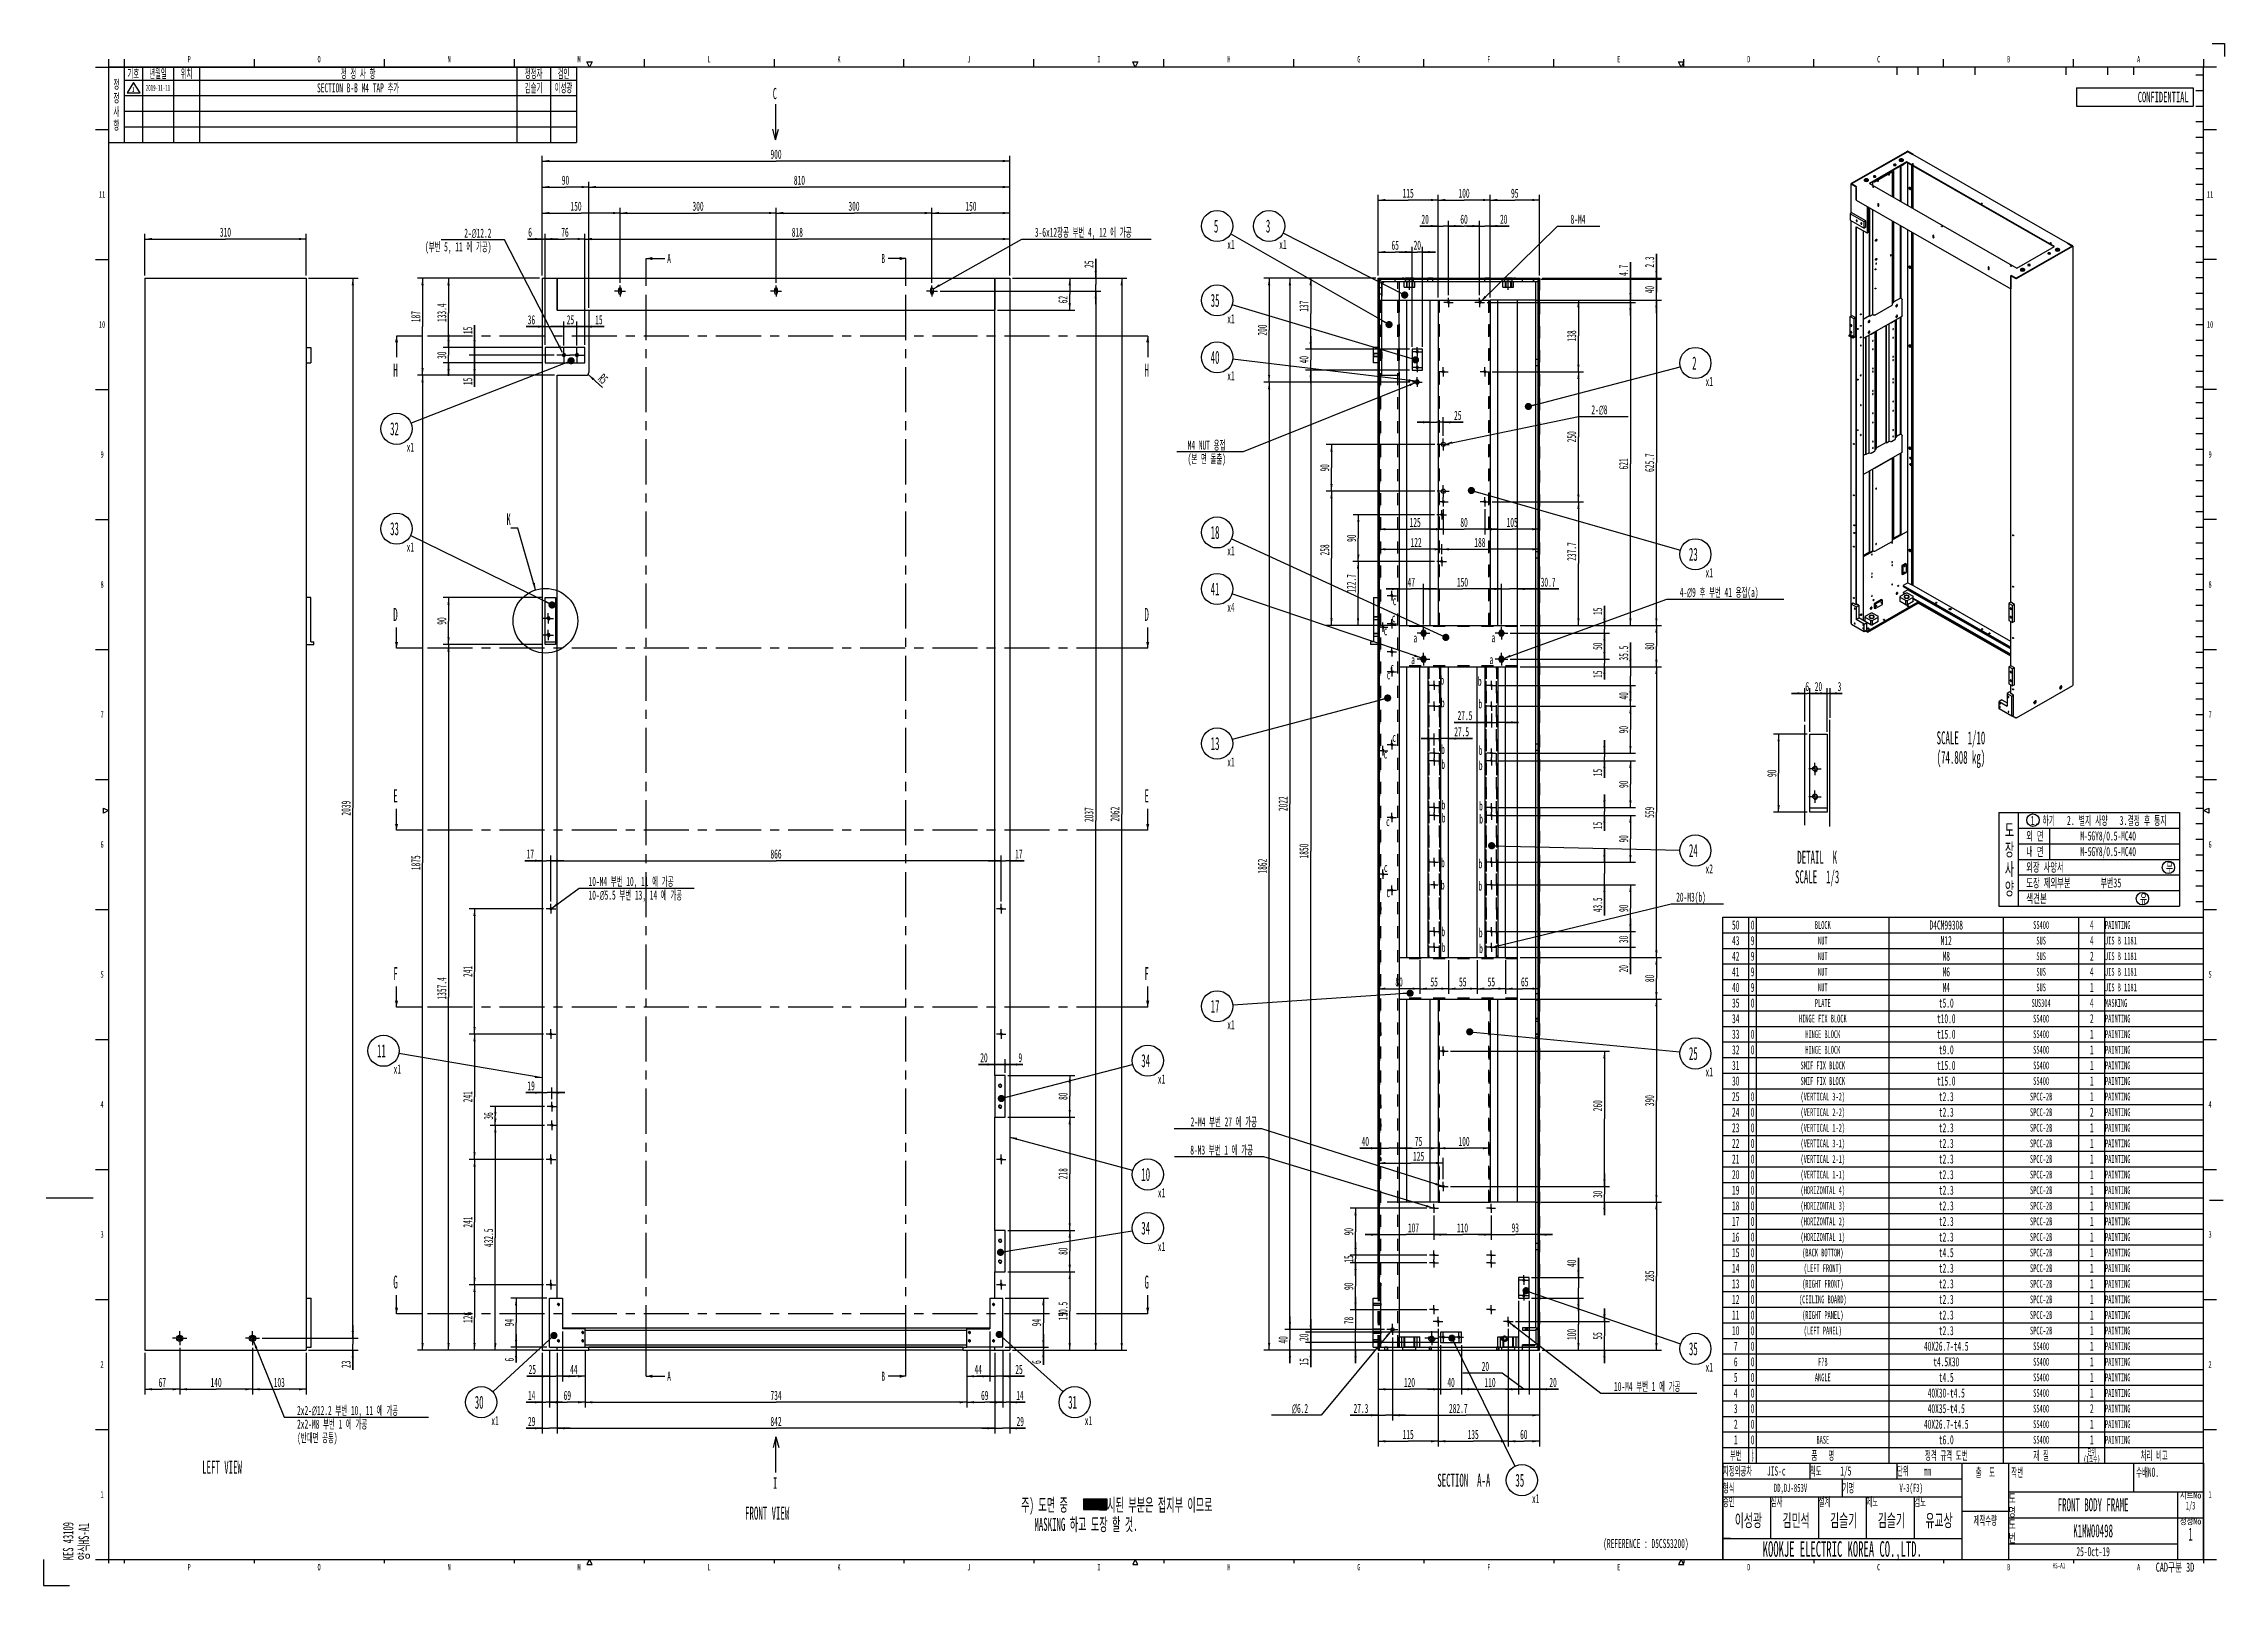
# Model space of a CAD drawing. Header units: millimetres. Extents: x 0 to 4195, y 0 to 2965.
import ezdxf

# ---------------------------------------------------------------- set-up
doc = ezdxf.new("R2010")
doc.units = ezdxf.units.MM
doc.header["$LTSCALE"] = 231.275
doc.linetypes.add('CENTER', pattern=[0.6, 0.375, -0.075, 0.075, -0.075])
doc.linetypes.add('HIDDEN', pattern=[0.2, 0.1, -0.1])
doc.layers.get('0').update_dxf_attribs({"linetype": 'CONTINUOUS'})
for name, color, linetype in [('02___PRT_ALL_AXES', 7, 'CONTINUOUS'), ('3_DATUM_AXES', 7, 'CONTINUOUS'), ('7_ALL_FEATURES', 7, 'CONTINUOUS'), ('ALL_AXIS', 7, 'CONTINUOUS'), ('ALL_CHAMFER', 7, 'CONTINUOUS'), ('ALL_ROUND', 7, 'CONTINUOUS'), ('DEFAULT_1', 7, 'CENTER'), ('DEFAULT_2', 8, 'HIDDEN')]:
    doc.layers.add(name, color=color, linetype=linetype)
doc.styles.get("Standard").update_dxf_attribs({"font": 'txt', "width": 0.5})
doc.styles.add('TEXTSTYLE_2', font='txt', dxfattribs={"width": 0.6})
doc.styles.add('TEXTSTYLE_3', font='txt', dxfattribs={"width": 0.6})
doc.styles.add('TEXTSTYLE_4', font='gdt', dxfattribs={"width": 0.5})
doc.styles.add('TEXTSTYLE_5', font='txt', dxfattribs={"width": 0.8})
doc.dimstyles.new('DIMSTYLE_1', dxfattribs={"dimtxt": 17.5, "dimasz": 13.8, "dimexe": 2, "dimexo": 1, "dimgap": 0.875, "dimtad": 1, "dimdec": 3, "dimdsep": 46, "dimtxsty": 'Standard', "dimblk": '_FILLED', "dimblk1": '_FILLED', "dimblk2": '_FILLED', "dimcen": 0.09, "dimadec": 3, "dimazin": 2, "dimtp": 0.2, "dimtm": 0.2, "dimtfac": 1, "dimtdec": 3, "dimtofl": 0, "dimtmove": 0, "dimatfit": 3, "dimldrblk": '_FILLED', "dimfxl": 0, "dimtolj": 1, "dimarcsym": 0})
doc.dimstyles.new('DIMSTYLE_10', dxfattribs={"dimtxt": 17.5, "dimasz": 13.8, "dimexe": 2, "dimexo": 1, "dimgap": 0.875, "dimtad": 1, "dimdec": 3, "dimdsep": 46, "dimtxsty": 'Standard', "dimblk": '_FILLED', "dimblk1": '_FILLED', "dimblk2": '_FILLED', "dimcen": 0.09, "dimadec": 3, "dimazin": 2, "dimtp": 2, "dimtm": 2, "dimtfac": 1, "dimtdec": 3, "dimtofl": 0, "dimtmove": 0, "dimatfit": 3, "dimldrblk": '_FILLED', "dimfxl": 0, "dimtolj": 1, "dimarcsym": 0})
doc.dimstyles.new('DIMSTYLE_11', dxfattribs={"dimtxt": 17.5, "dimasz": 13.8, "dimexe": 2, "dimexo": 1, "dimgap": 75.75, "dimtad": 1, "dimdec": 3, "dimdsep": 46, "dimtxsty": 'Standard', "dimblk": '_FILLED', "dimblk1": '_FILLED', "dimblk2": '_FILLED', "dimcen": 0.09, "dimadec": 3, "dimazin": 2, "dimtp": 0.2, "dimtm": 0.2, "dimtfac": 1, "dimtdec": 3, "dimtofl": 0, "dimtmove": 1, "dimatfit": 3, "dimldrblk": '_FILLED', "dimfxl": 0, "dimtolj": 1, "dimarcsym": 0})
doc.dimstyles.new('DIMSTYLE_12', dxfattribs={"dimtxt": 17.5, "dimasz": 13.8, "dimexe": 2, "dimexo": 1, "dimtad": 1, "dimdec": 3, "dimdsep": 46, "dimtxsty": 'Standard', "dimblk": '_FILLED', "dimblk1": '_FILLED', "dimblk2": '_FILLED', "dimcen": 0.09, "dimadec": 3, "dimazin": 2, "dimtp": 0.1, "dimtm": 0.1, "dimtfac": 1, "dimtdec": 3, "dimtofl": 0, "dimtmove": 0, "dimatfit": 1, "dimldrblk": '_FILLED', "dimfxl": 0, "dimtolj": 1, "dimarcsym": 0})
doc.dimstyles.new('DIMSTYLE_13', dxfattribs={"dimtxt": 17.5, "dimasz": 13.8, "dimexe": 2, "dimexo": 1, "dimtad": 1, "dimdec": 3, "dimdsep": 46, "dimtxsty": 'Standard', "dimblk": '_FILLED', "dimblk1": '_FILLED', "dimblk2": '_FILLED', "dimcen": 0.09, "dimadec": 3, "dimazin": 2, "dimtp": 0.2, "dimtm": 0.2, "dimtfac": 1, "dimtdec": 3, "dimtofl": 0, "dimtmove": 0, "dimatfit": 1, "dimldrblk": '_FILLED', "dimfxl": 0, "dimtolj": 1, "dimarcsym": 0})
doc.dimstyles.new('DIMSTYLE_14', dxfattribs={"dimtxt": 17.5, "dimasz": 13.8, "dimexe": 2, "dimexo": 1, "dimtad": 1, "dimdec": 3, "dimdsep": 46, "dimtxsty": 'Standard', "dimblk": '_FILLED', "dimblk1": '_FILLED', "dimblk2": '_FILLED', "dimcen": 0.09, "dimadec": 3, "dimazin": 2, "dimtp": 0.1, "dimtm": 0.1, "dimtfac": 1, "dimtdec": 3, "dimtofl": 0, "dimtmove": 0, "dimatfit": 3, "dimldrblk": '_FILLED', "dimfxl": 0, "dimtolj": 1, "dimarcsym": 0})
doc.dimstyles.new('DIMSTYLE_2', dxfattribs={"dimtxt": 17.5, "dimasz": 13.8, "dimexe": 2, "dimexo": 1, "dimgap": 0.875, "dimtad": 1, "dimdec": 3, "dimdsep": 46, "dimtxsty": 'Standard', "dimblk": '_FILLED', "dimblk1": '_FILLED', "dimblk2": '_FILLED', "dimcen": 0.09, "dimadec": 3, "dimazin": 2, "dimtp": 0.3, "dimtm": 0.3, "dimtfac": 1, "dimtdec": 3, "dimtofl": 0, "dimtmove": 0, "dimatfit": 3, "dimldrblk": '_FILLED', "dimfxl": 0, "dimtolj": 1, "dimarcsym": 0})
doc.dimstyles.new('DIMSTYLE_3', dxfattribs={"dimtxt": 17.5, "dimasz": 13.8, "dimexe": 2, "dimexo": 1, "dimgap": 0.875, "dimtad": 1, "dimdec": 3, "dimdsep": 46, "dimtxsty": 'Standard', "dimblk": '_FILLED', "dimblk1": '_FILLED', "dimblk2": '_FILLED', "dimcen": 0.09, "dimadec": 3, "dimazin": 2, "dimtp": 0.8, "dimtm": 0.8, "dimtfac": 1, "dimtdec": 3, "dimtofl": 0, "dimtmove": 0, "dimatfit": 3, "dimldrblk": '_FILLED', "dimfxl": 0, "dimtolj": 1, "dimarcsym": 0})
doc.dimstyles.new('DIMSTYLE_4', dxfattribs={"dimtxt": 17.5, "dimasz": 13.8, "dimexe": 2, "dimexo": 1, "dimgap": 0.875, "dimtad": 1, "dimdec": 3, "dimdsep": 46, "dimtxsty": 'Standard', "dimblk": '_FILLED', "dimblk1": '_FILLED', "dimblk2": '_FILLED', "dimcen": 0.09, "dimadec": 3, "dimazin": 2, "dimtp": 0.5, "dimtm": 0.5, "dimtfac": 1, "dimtdec": 3, "dimtofl": 0, "dimtmove": 0, "dimatfit": 3, "dimldrblk": '_FILLED', "dimfxl": 0, "dimtolj": 1, "dimarcsym": 0})
doc.dimstyles.new('DIMSTYLE_5', dxfattribs={"dimtxt": 17.5, "dimasz": 13.8, "dimexe": 2, "dimexo": 1, "dimgap": 0.875, "dimtad": 1, "dimdec": 3, "dimdsep": 46, "dimtxsty": 'Standard', "dimblk": '_FILLED', "dimblk1": '_FILLED', "dimblk2": '_FILLED', "dimcen": 0.09, "dimadec": 3, "dimazin": 2, "dimtp": 1.2, "dimtm": 1.2, "dimtfac": 1, "dimtdec": 3, "dimtofl": 0, "dimtmove": 0, "dimatfit": 3, "dimldrblk": '_FILLED', "dimfxl": 0, "dimtolj": 1, "dimarcsym": 0})
doc.dimstyles.new('DIMSTYLE_6', dxfattribs={"dimtxt": 17.5, "dimasz": 13.8, "dimexe": 2, "dimexo": 1, "dimgap": 0.875, "dimtad": 1, "dimdec": 3, "dimdsep": 46, "dimtxsty": 'Standard', "dimblk": '_FILLED', "dimblk1": '_FILLED', "dimblk2": '_FILLED', "dimcen": 0.09, "dimadec": 3, "dimazin": 2, "dimtp": 0.1, "dimtm": 0.1, "dimtfac": 1, "dimtdec": 3, "dimtofl": 0, "dimtmove": 0, "dimatfit": 3, "dimldrblk": '_FILLED', "dimfxl": 0, "dimtolj": 1, "dimarcsym": 0})
doc.dimstyles.new('DIMSTYLE_7', dxfattribs={"dimtxt": 17.5, "dimasz": 13.8, "dimexe": 2, "dimexo": 1, "dimgap": 0.875, "dimtad": 1, "dimdec": 3, "dimlfac": 0.6, "dimdsep": 46, "dimtxsty": 'Standard', "dimblk": '_FILLED', "dimblk1": '_FILLED', "dimblk2": '_FILLED', "dimcen": 0.09, "dimadec": 3, "dimazin": 2, "dimtp": 0.3, "dimtm": 0.3, "dimtfac": 1, "dimtdec": 3, "dimtofl": 0, "dimtmove": 0, "dimatfit": 3, "dimldrblk": '_FILLED', "dimfxl": 0, "dimtolj": 1, "dimarcsym": 0})
doc.dimstyles.new('DIMSTYLE_8', dxfattribs={"dimtxt": 17.5, "dimasz": 13.8, "dimexe": 2, "dimexo": 1, "dimgap": 0.875, "dimtad": 1, "dimdec": 3, "dimlfac": 0.6, "dimdsep": 46, "dimtxsty": 'Standard', "dimblk": '_FILLED', "dimblk1": '_FILLED', "dimblk2": '_FILLED', "dimcen": 0.09, "dimadec": 3, "dimazin": 2, "dimtp": 0.1, "dimtm": 0.1, "dimtfac": 1, "dimtdec": 3, "dimtofl": 0, "dimtmove": 0, "dimatfit": 3, "dimldrblk": '_FILLED', "dimfxl": 0, "dimtolj": 1, "dimarcsym": 0})
doc.dimstyles.new('DIMSTYLE_9', dxfattribs={"dimtxt": 17.5, "dimasz": 13.8, "dimexe": 2, "dimexo": 1, "dimgap": 0.875, "dimtad": 1, "dimdec": 3, "dimlfac": 0.6, "dimdsep": 46, "dimtxsty": 'Standard', "dimblk": '_FILLED', "dimblk1": '_FILLED', "dimblk2": '_FILLED', "dimcen": 0.09, "dimadec": 3, "dimazin": 2, "dimtp": 0.2, "dimtm": 0.2, "dimtfac": 1, "dimtdec": 3, "dimtofl": 0, "dimtmove": 0, "dimatfit": 3, "dimldrblk": '_FILLED', "dimfxl": 0, "dimtolj": 1, "dimarcsym": 0})
doc.dimstyles.get("Standard").update_dxf_attribs({"dimtxt": 17.5, "dimasz": 13.8, "dimexe": 2, "dimexo": 1, "dimtad": 1, "dimdec": 3, "dimdsep": 46, "dimtxsty": 'Standard', "dimblk": '_FILLED', "dimblk1": '_FILLED', "dimblk2": '_FILLED', "dimcen": 0.09, "dimadec": 3, "dimazin": 2, "dimtol": 1, "dimtp": 0.001, "dimtm": 0.001, "dimtfac": 1, "dimtdec": 3, "dimtofl": 0, "dimtmove": 0, "dimatfit": 3, "dimldrblk": '_FILLED', "dimfxl": 0, "dimtolj": 1, "dimarcsym": 0})
pattern_1 = [(45, (0, 0), (-59.4677, 59.4677), [])]

msp = doc.modelspace()

# ---------------------------------------------------------------- texts
at = {"color": 2, "linetype": 'Continuous', "line_spacing_factor": 0.9}
for s, insert, char_height, width, attachment_point, style in [('P', (279.9999, 2941.25), 12.5, 7.5, 2, 'TEXTSTYLE_2'), ('O', (529.9999, 2941.25), 12.5, 7.5, 2, 'TEXTSTYLE_2'), ('N', (779.9999, 2941.25), 12.5, 7.5, 2, 'TEXTSTYLE_2'), ('M', (1029.9999, 2941.25), 12.5, 7.5, 2, 'TEXTSTYLE_2'), ('L', (1279.9999, 2941.25), 12.5, 7.5, 2, 'TEXTSTYLE_2'), ('K', (1529.9999, 2941.25), 12.5, 7.5, 2, 'TEXTSTYLE_2'), ('J', (1779.9999, 2941.25), 12.5, 7.5, 2, 'TEXTSTYLE_2'), ('I', (2029.9999, 2941.25), 12.5, 7.5, 2, 'TEXTSTYLE_2'), ('H', (2279.9999, 2941.25), 12.5, 7.5, 2, 'TEXTSTYLE_2'), ('G', (2529.9999, 2941.25), 12.5, 7.5, 2, 'TEXTSTYLE_2'), ('F', (2779.9999, 2941.25), 12.5, 7.5, 2, 'TEXTSTYLE_2'), ('E', (3029.9999, 2941.25), 12.5, 7.5, 2, 'TEXTSTYLE_2'), ('D', (3279.9999, 2941.25), 12.5, 7.5, 2, 'TEXTSTYLE_2'), ('C', (3529.9999, 2941.25), 12.5, 7.5, 2, 'TEXTSTYLE_2'), ('B', (3779.9999, 2941.25), 12.5, 7.5, 2, 'TEXTSTYLE_2'), ('A', (4029.9999, 2941.25), 12.5, 7.5, 2, 'TEXTSTYLE_2'), ('11', (112.5, 2681.25), 12.5, 15, 2, 'TEXTSTYLE_2'), ('11', (4167.5, 2681.25), 12.5, 15, 2, 'TEXTSTYLE_2'), ('10', (112.5, 2431.25), 12.5, 15, 2, 'TEXTSTYLE_2'), ('10', (4167.5, 2431.25), 12.5, 15, 2, 'TEXTSTYLE_2'), ('9', (112.5, 2181.25), 12.5, 7.5, 2, 'TEXTSTYLE_2'), ('9', (4167.5, 2181.25), 12.5, 7.5, 2, 'TEXTSTYLE_2'), ('8', (112.5, 1931.25), 12.5, 7.5, 2, 'TEXTSTYLE_2'), ('8', (4167.5, 1931.25), 12.5, 7.5, 2, 'TEXTSTYLE_2'), ('7', (112.5, 1681.25), 12.5, 7.5, 2, 'TEXTSTYLE_2'), ('7', (4167.5, 1681.25), 12.5, 7.5, 2, 'TEXTSTYLE_2'), ('6', (112.5, 1431.25), 12.5, 7.5, 2, 'TEXTSTYLE_2'), ('6', (4167.5, 1431.25), 12.5, 7.5, 2, 'TEXTSTYLE_2'), ('5', (112.5, 1181.25), 12.5, 7.5, 2, 'TEXTSTYLE_2'), ('5', (4167.5, 1181.25), 12.5, 7.5, 2, 'TEXTSTYLE_2'), ('4', (112.5, 931.25), 12.5, 7.5, 2, 'TEXTSTYLE_2'), ('4', (4167.5, 931.25), 12.5, 7.5, 2, 'TEXTSTYLE_2'), ('3', (112.5, 681.25), 12.5, 7.5, 2, 'TEXTSTYLE_2'), ('3', (4167.5, 681.25), 12.5, 7.5, 2, 'TEXTSTYLE_2'), ('2', (112.5, 431.25), 12.5, 7.5, 2, 'TEXTSTYLE_2'), ('2', (4167.5, 431.25), 12.5, 7.5, 2, 'TEXTSTYLE_2'), ('1', (112.5, 181.25), 12.5, 7.5, 2, 'TEXTSTYLE_2'), ('도\\P명', (3779.9999, 176.25), 17.5, 12.25, 1, 'TEXTSTYLE_2'), ('시트No\\P\\H15.0;{\\W0.5;1}{\\W0.5;/}{\\W0.5;3}', (4129.9999, 179.6094), 12.5, 43.333333, 2, 'TEXTSTYLE_5'), ('1', (4167.5, 181.25), 12.5, 7.5, 2, 'TEXTSTYLE_2'), ('도\\P번', (3779.9999, 126.25), 17.5, 12.25, 1, 'TEXTSTYLE_2'), ('정정No\\P\\H25.0;{\\W0.5;1}', (4129.9999, 129.6094), 12.5, 43.333333, 2, 'TEXTSTYLE_5'), ('HS-A1', (3876.7175, 42.7489), 10, 30, 2, 'TEXTSTYLE_2'), ('CAD구분 3D', (4099.9999, 43.75), 17.5, 87.5, 2, 'TEXTSTYLE_2'), ('P', (279.9999, 41.25), 12.5, 7.5, 2, 'TEXTSTYLE_2'), ('O', (529.9999, 41.25), 12.5, 7.5, 2, 'TEXTSTYLE_2'), ('N', (779.9999, 41.25), 12.5, 7.5, 2, 'TEXTSTYLE_2'), ('M', (1029.9999, 41.25), 12.5, 7.5, 2, 'TEXTSTYLE_2'), ('L', (1279.9999, 41.25), 12.5, 7.5, 2, 'TEXTSTYLE_2'), ('K', (1529.9999, 41.25), 12.5, 7.5, 2, 'TEXTSTYLE_2'), ('J', (1779.9999, 41.25), 12.5, 7.5, 2, 'TEXTSTYLE_2'), ('I', (2029.9999, 41.25), 12.5, 7.5, 2, 'TEXTSTYLE_2'), ('H', (2279.9999, 41.25), 12.5, 7.5, 2, 'TEXTSTYLE_2'), ('G', (2529.9999, 41.25), 12.5, 7.5, 2, 'TEXTSTYLE_2'), ('F', (2779.9999, 41.25), 12.5, 7.5, 2, 'TEXTSTYLE_2'), ('E', (3029.9999, 41.25), 12.5, 7.5, 2, 'TEXTSTYLE_2'), ('D', (3279.9999, 41.25), 12.5, 7.5, 2, 'TEXTSTYLE_2'), ('C', (3529.9999, 41.25), 12.5, 7.5, 2, 'TEXTSTYLE_2'), ('B', (3779.9999, 41.25), 12.5, 7.5, 2, 'TEXTSTYLE_2'), ('A', (4029.9999, 41.25), 12.5, 7.5, 2, 'TEXTSTYLE_2')]:
    msp.add_mtext(s, dxfattribs=dict(at, insert=insert, char_height=char_height, width=width, attachment_point=attachment_point, style=style))
at = {"color": 2, "linetype": 'Continuous'}
for s, insert, char_height, width, attachment_point, line_spacing_factor in [('정\\P정\\P사\\P항', (140, 2895.625), 17.5, 10.208333, 2, 0.9), ('기호', (172.5, 2916.25), 17.5, 20.416667, 2, 0.9), ('년월일', (220, 2916.25), 17.5, 30.625, 2, 0.9), ('위치', (275, 2916.25), 17.5, 20.416667, 2, 0.9), ('정 정 사 항', (605, 2916.25), 17.5, 67.083333, 2, 0.9), ('정정자', (942.5, 2916.25), 17.5, 30.625, 2, 0.9), ('검인', (1000, 2916.25), 17.5, 20.416667, 2, 0.9), ('2019-11-11', (220, 2885.75), 11.5, 57.5, 2, 0.9), ('SECTION B-B M4 TAP 추가', (605, 2888.75), 17.5, 186.666667, 2, 0.9), ('김슬기', (942.5, 2888.75), 17.5, 30.625, 2, 0.9), ('이성광', (1000, 2888.75), 17.5, 30.625, 2, 0.9), ('K', (898.5879, 2061.447), 22.5, 11.25, 3, 0.9), ('c', (2595.0157, 1902.6619), 17.5, 8.75, 1, 0.9), ('c', (2593.5722, 1869.5412), 17.5, 8.75, 1, 0.9), ('c', (2577.7587, 1844.6441), 17.5, 8.75, 1, 0.9), ('a', (2635.0021, 1830.9513), 17.5, 8.75, 1, 0.9), ('a', (2785.1194, 1831.2978), 17.5, 8.75, 1, 0.9), ('c', (2590.5091, 1774.2587), 17.5, 8.75, 1, 0.9), ('a', (2630.6394, 1789.1886), 17.5, 8.75, 1, 0.9), ('a', (2781.2631, 1789.3799), 17.5, 8.75, 1, 0.9), ('c', (2583.6484, 1759.881), 17.5, 8.75, 1, 0.9), ('b', (2686.8412, 1749.6068), 17.5, 8.75, 1, 0.9), ('b', (2759.0144, 1747.5637), 17.5, 8.75, 1, 0.9), ('b', (2687.9059, 1706.1563), 17.5, 8.75, 1, 0.9), ('b', (2760.079, 1704.1132), 17.5, 8.75, 1, 0.9), ('SCALE  1/10\\P(74.808 kg)', (3688.2801, 1642.5021), 25, 137.5, 2, 0.9), ('c', (2577.6625, 1607.6832), 17.5, 8.75, 1, 0.9), ('c', (2594.3613, 1639.7561), 17.5, 8.75, 1, 0.9), ('b', (2688.3246, 1616.5538), 17.5, 8.75, 1, 0.9), ('b', (2760.4978, 1614.5107), 17.5, 8.75, 1, 0.9), ('b', (2688.7023, 1587.5746), 17.5, 8.75, 1, 0.9), ('b', (2760.8754, 1585.5315), 17.5, 8.75, 1, 0.9), ('b', (2689.1192, 1509.7752), 17.5, 8.75, 1, 0.9), ('c', (2582.3222, 1477.7193), 17.5, 8.75, 1, 0.9), ('b', (2689.5764, 1484.6762), 17.5, 8.75, 1, 0.9), ('b', (2761.2923, 1507.732), 17.5, 8.75, 1, 0.9), ('b', (2761.7495, 1482.6331), 17.5, 8.75, 1, 0.9), ('c', (2578.305, 1389.5423), 17.5, 8.75, 1, 0.9), ('b', (2688.1602, 1398.6024), 17.5, 8.75, 1, 0.9), ('b', (2760.3334, 1396.5592), 17.5, 8.75, 1, 0.9), ('DETAIL  K\\PSCALE  1/3', (3411.6462, 1412.6905), 25, 125, 2, 0.9), ('b', (2687.8674, 1355.7158), 17.5, 8.75, 1, 0.9), ('b', (2760.0406, 1353.6727), 17.5, 8.75, 1, 0.9), ('c', (2583.0272, 1341.1063), 17.5, 8.75, 1, 0.9), ('b', (2688.7358, 1265.827), 17.5, 8.75, 1, 0.9), ('b', (2760.9089, 1263.7839), 17.5, 8.75, 1, 0.9), ('50', (3255, 1278.75), 17.5, 17.5, 2, 0.9), ('D4CM99308', (3280.3125, 1284.6094), 0.005, 0.0225, 1, 0.9), ('0', (3287.5025, 1278.75), 17.5, 8.75, 2, 0.9), ('BLOCK', (3422.5, 1277.5), 15, 37.5, 2, 0.9), ('D4CM99308', (3660, 1278.75), 17.5, 78.75, 2, 0.9), ('SS400', (3842.5, 1277.5), 15, 37.5, 2, 0.9), ('4', (3940, 1278.75), 17.5, 8.75, 2, 0.9), ('PAINTING', (3965.3125, 1277.5), 15, 60, 1, 0.9), ('b', (2689.3807, 1235.4685), 17.5, 8.75, 1, 0.9), ('b', (2761.5539, 1233.4254), 17.5, 8.75, 1, 0.9), ('43', (3255, 1248.75), 17.5, 17.5, 2, 0.9), ('42', (3255, 1218.75), 17.5, 17.5, 2, 0.9), ('WELDNUT_SUS_M12', (3280.3125, 1254.6094), 0.005, 0.0375, 1, 0.9), ('WELDNUT_SUS_M8', (3280.3125, 1224.6094), 0.005, 0.035, 1, 0.9), ('9', (3287.5025, 1248.75), 17.5, 8.75, 2, 0.9), ('9', (3287.5025, 1218.75), 17.5, 8.75, 2, 0.9), ('NUT', (3422.5, 1247.5), 15, 22.5, 2, 0.9), ('NUT', (3422.5, 1217.5), 15, 22.5, 2, 0.9), ('M12', (3660, 1248.75), 17.5, 26.25, 2, 0.9), ('M8', (3660, 1218.75), 17.5, 17.5, 2, 0.9), ('SUS', (3842.5, 1247.5), 15, 22.5, 2, 0.9), ('SUS', (3842.5, 1217.5), 15, 22.5, 2, 0.9), ('4', (3940, 1248.75), 17.5, 8.75, 2, 0.9), ('2', (3940, 1218.75), 17.5, 8.75, 2, 0.9), ('JIS B 1181', (3965.3125, 1247.5), 15, 75, 1, 0.9), ('JIS B 1181', (3965.3125, 1217.5), 15, 75, 1, 0.9), ('41', (3255, 1188.75), 17.5, 17.5, 2, 0.9), ('WELDNUT_SUS_M6', (3280.3125, 1194.6094), 0.005, 0.035, 1, 0.9), ('9', (3287.5025, 1188.75), 17.5, 8.75, 2, 0.9), ('NUT', (3422.5, 1187.5), 15, 22.5, 2, 0.9), ('M6', (3660, 1188.75), 17.5, 17.5, 2, 0.9), ('SUS', (3842.5, 1187.5), 15, 22.5, 2, 0.9), ('4', (3940, 1188.75), 17.5, 8.75, 2, 0.9), ('JIS B 1181', (3965.3125, 1187.5), 15, 75, 1, 0.9), ('40', (3255, 1158.75), 17.5, 17.5, 2, 0.9), ('WELDNUT_SUS_M4', (3280.3125, 1164.6094), 0.005, 0.035, 1, 0.9), ('K1MW00498_21', (3280.3125, 1134.6094), 0.005, 0.03, 1, 0.9), ('9', (3287.5025, 1158.75), 17.5, 8.75, 2, 0.9), ('NUT', (3422.5, 1157.5), 15, 22.5, 2, 0.9), ('M4', (3660, 1158.75), 17.5, 17.5, 2, 0.9), ('SUS', (3842.5, 1157.5), 15, 22.5, 2, 0.9), ('1', (3940, 1158.75), 17.5, 8.75, 2, 0.9), ('JIS B 1181', (3965.3125, 1157.5), 15, 75, 1, 0.9), ('35', (3255, 1128.75), 17.5, 17.5, 2, 0.9), ('34', (3255, 1098.75), 17.5, 17.5, 2, 0.9), ('K1MW00498_25', (3280.3125, 1104.6094), 0.005, 0.03, 1, 0.9), ('0', (3287.5025, 1128.75), 17.5, 8.75, 2, 0.9), ('HINGE FIX BLOCK', (3422.5, 1097.5), 15, 112.5, 2, 0.9), ('PLATE', (3422.5, 1127.5), 15, 37.5, 2, 0.9), ('t10.0', (3660, 1098.75), 17.5, 43.75, 2, 0.9), ('t5.0', (3660, 1128.75), 17.5, 35, 2, 0.9), ('SUS304', (3842.5, 1127.5), 15, 45, 2, 0.9), ('SS400', (3842.5, 1097.5), 15, 37.5, 2, 0.9), ('4', (3940, 1128.75), 17.5, 8.75, 2, 0.9), ('2', (3940, 1098.75), 17.5, 8.75, 2, 0.9), ('MASKING', (3965.3125, 1127.5), 15, 52.5, 1, 0.9), ('PAINTING', (3965.3125, 1097.5), 15, 60, 1, 0.9), ('33', (3255, 1068.75), 17.5, 17.5, 2, 0.9), ('K1MW00498_23', (3280.3125, 1074.6094), 0.005, 0.03, 1, 0.9), ('0', (3287.5025, 1068.75), 17.5, 8.75, 2, 0.9), ('HINGE BLOCK', (3422.5, 1067.5), 15, 82.5, 2, 0.9), ('t15.0', (3660, 1068.75), 17.5, 43.75, 2, 0.9), ('SS400', (3842.5, 1067.5), 15, 37.5, 2, 0.9), ('1', (3940, 1068.75), 17.5, 8.75, 2, 0.9), ('PAINTING', (3965.3125, 1067.5), 15, 60, 1, 0.9), ('32', (3255, 1038.75), 17.5, 17.5, 2, 0.9), ('31', (3255, 1008.75), 17.5, 17.5, 2, 0.9), ('K1MW00498_22', (3280.3125, 1044.6094), 0.005, 0.03, 1, 0.9), ('K1MW00498_26', (3280.3125, 1014.6094), 0.005, 0.03, 1, 0.9), ('0', (3287.5025, 1038.75), 17.5, 8.75, 2, 0.9), ('SMIF FIX BLOCK', (3422.5, 1007.5), 15, 105, 2, 0.9), ('HINGE BLOCK', (3422.5, 1037.5), 15, 82.5, 2, 0.9), ('t15.0', (3660, 1008.75), 17.5, 43.75, 2, 0.9), ('t9.0', (3660, 1038.75), 17.5, 35, 2, 0.9), ('SS400', (3842.5, 1037.5), 15, 37.5, 2, 0.9), ('SS400', (3842.5, 1007.5), 15, 37.5, 2, 0.9), ('1', (3940, 1038.75), 17.5, 8.75, 2, 0.9), ('1', (3940, 1008.75), 17.5, 8.75, 2, 0.9), ('PAINTING', (3965.3125, 1037.5), 15, 60, 1, 0.9), ('PAINTING', (3965.3125, 1007.5), 15, 60, 1, 0.9), ('30', (3255, 978.75), 17.5, 17.5, 2, 0.9), ('K1MW00498_24', (3280.3125, 984.6094), 0.005, 0.03, 1, 0.9), ('SMIF FIX BLOCK', (3422.5, 977.5), 15, 105, 2, 0.9), ('t15.0', (3660, 978.75), 17.5, 43.75, 2, 0.9), ('SS400', (3842.5, 977.5), 15, 37.5, 2, 0.9), ('1', (3940, 978.75), 17.5, 8.75, 2, 0.9), ('PAINTING', (3965.3125, 977.5), 15, 60, 1, 0.9), ('25', (3255, 948.75), 17.5, 17.5, 2, 0.9), ('K1MW00498_16', (3280.3125, 954.6094), 0.005, 0.03, 1, 0.9), ('K1MW00498_14', (3280.3125, 924.6094), 0.005, 0.03, 1, 0.9), ('0', (3287.5025, 948.75), 17.5, 8.75, 2, 0.9), ('(VERTICAL 3-2)', (3422.5, 947.5), 15, 105, 2, 0.9), ('t2.3', (3660, 948.75), 17.5, 35, 2, 0.9), ('SPCC-2B', (3842.5, 947.5), 15, 52.5, 2, 0.9), ('1', (3940, 948.75), 17.5, 8.75, 2, 0.9), ('PAINTING', (3965.3125, 947.5), 15, 60, 1, 0.9), ('24', (3255, 918.75), 17.5, 17.5, 2, 0.9), ('23', (3255, 888.75), 17.5, 17.5, 2, 0.9), ('K1MW00498_11', (3280.3125, 894.6094), 0.005, 0.03, 1, 0.9), ('0', (3287.5025, 918.75), 17.5, 8.75, 2, 0.9), ('0', (3287.5025, 888.75), 17.5, 8.75, 2, 0.9), ('(VERTICAL 2-2)', (3422.5, 917.5), 15, 105, 2, 0.9), ('(VERTICAL 1-2)', (3422.5, 887.5), 15, 105, 2, 0.9), ('t2.3', (3660, 918.75), 17.5, 35, 2, 0.9), ('t2.3', (3660, 888.75), 17.5, 35, 2, 0.9), ('SPCC-2B', (3842.5, 917.5), 15, 52.5, 2, 0.9), ('SPCC-2B', (3842.5, 887.5), 15, 52.5, 2, 0.9), ('2', (3940, 918.75), 17.5, 8.75, 2, 0.9), ('1', (3940, 888.75), 17.5, 8.75, 2, 0.9), ('PAINTING', (3965.3125, 917.5), 15, 60, 1, 0.9), ('PAINTING', (3965.3125, 887.5), 15, 60, 1, 0.9), ('22', (3255, 858.75), 17.5, 17.5, 2, 0.9), ('K1MW00498_15', (3280.3125, 864.6094), 0.005, 0.03, 1, 0.9), ('0', (3287.5025, 858.75), 17.5, 8.75, 2, 0.9), ('(VERTICAL 3-1)', (3422.5, 857.5), 15, 105, 2, 0.9), ('t2.3', (3660, 858.75), 17.5, 35, 2, 0.9), ('SPCC-2B', (3842.5, 857.5), 15, 52.5, 2, 0.9), ('1', (3940, 858.75), 17.5, 8.75, 2, 0.9), ('PAINTING', (3965.3125, 857.5), 15, 60, 1, 0.9), ('21', (3255, 828.75), 17.5, 17.5, 2, 0.9), ('20', (3255, 798.75), 17.5, 17.5, 2, 0.9), ('K1MW00498_13', (3280.3125, 834.6094), 0.005, 0.03, 1, 0.9), ('K1MW00498_12', (3280.3125, 804.6094), 0.005, 0.03, 1, 0.9), ('0', (3287.5025, 828.75), 17.5, 8.75, 2, 0.9), ('0', (3287.5025, 798.75), 17.5, 8.75, 2, 0.9), ('(VERTICAL 2-1)', (3422.5, 827.5), 15, 105, 2, 0.9), ('(VERTICAL 1-1)', (3422.5, 797.5), 15, 105, 2, 0.9), ('t2.3', (3660, 828.75), 17.5, 35, 2, 0.9), ('t2.3', (3660, 798.75), 17.5, 35, 2, 0.9), ('SPCC-2B', (3842.5, 827.5), 15, 52.5, 2, 0.9), ('SPCC-2B', (3842.5, 797.5), 15, 52.5, 2, 0.9), ('1', (3940, 828.75), 17.5, 8.75, 2, 0.9), ('1', (3940, 798.75), 17.5, 8.75, 2, 0.9), ('PAINTING', (3965.3125, 827.5), 15, 60, 1, 0.9), ('PAINTING', (3965.3125, 797.5), 15, 60, 1, 0.9), ('19', (3255, 768.75), 17.5, 17.5, 2, 0.9), ('K1MW00498_08', (3280.3125, 774.6094), 0.005, 0.03, 1, 0.9), ('0', (3287.5025, 768.75), 17.5, 8.75, 2, 0.9), ('(HORIZONTAL 4)', (3422.5, 767.5), 15, 105, 2, 0.9), ('t2.3', (3660, 768.75), 17.5, 35, 2, 0.9), ('SPCC-2B', (3842.5, 767.5), 15, 52.5, 2, 0.9), ('1', (3940, 768.75), 17.5, 8.75, 2, 0.9), ('PAINTING', (3965.3125, 767.5), 15, 60, 1, 0.9), ('18', (3255, 738.75), 17.5, 17.5, 2, 0.9), ('K1MW00498_09', (3280.3125, 744.6094), 0.005, 0.03, 1, 0.9), ('K1MW00498_07', (3280.3125, 714.6094), 0.005, 0.03, 1, 0.9), ('0', (3287.5025, 738.75), 17.5, 8.75, 2, 0.9), ('(HORIZONTAL 3)', (3422.5, 737.5), 15, 105, 2, 0.9), ('t2.3', (3660, 738.75), 17.5, 35, 2, 0.9), ('SPCC-2B', (3842.5, 737.5), 15, 52.5, 2, 0.9), ('1', (3940, 738.75), 17.5, 8.75, 2, 0.9), ('PAINTING', (3965.3125, 737.5), 15, 60, 1, 0.9), ('17', (3255, 708.75), 17.5, 17.5, 2, 0.9), ('16', (3255, 678.75), 17.5, 17.5, 2, 0.9), ('K1MW00498_10', (3280.3125, 684.6094), 0.005, 0.03, 1, 0.9), ('0', (3287.5025, 708.75), 17.5, 8.75, 2, 0.9), ('0', (3287.5025, 678.75), 17.5, 8.75, 2, 0.9), ('(HORIZONTAL 2)', (3422.5, 707.5), 15, 105, 2, 0.9), ('(HORIZONTAL 1)', (3422.5, 677.5), 15, 105, 2, 0.9), ('t2.3', (3660, 708.75), 17.5, 35, 2, 0.9), ('t2.3', (3660, 678.75), 17.5, 35, 2, 0.9), ('SPCC-2B', (3842.5, 707.5), 15, 52.5, 2, 0.9), ('SPCC-2B', (3842.5, 677.5), 15, 52.5, 2, 0.9), ('1', (3940, 708.75), 17.5, 8.75, 2, 0.9), ('1', (3940, 678.75), 17.5, 8.75, 2, 0.9), ('PAINTING', (3965.3125, 707.5), 15, 60, 1, 0.9), ('PAINTING', (3965.3125, 677.5), 15, 60, 1, 0.9), ('15', (3255, 648.75), 17.5, 17.5, 2, 0.9), ('K1MW00498_17', (3280.3125, 654.6094), 0.005, 0.03, 1, 0.9), ('0', (3287.5025, 648.75), 17.5, 8.75, 2, 0.9), ('(BACK BOTTOM)', (3422.5, 647.5), 15, 97.5, 2, 0.9), ('t4.5', (3660, 648.75), 17.5, 35, 2, 0.9), ('SPCC-2B', (3842.5, 647.5), 15, 52.5, 2, 0.9), ('1', (3940, 648.75), 17.5, 8.75, 2, 0.9), ('PAINTING', (3965.3125, 647.5), 15, 60, 1, 0.9), ('14', (3255, 618.75), 17.5, 17.5, 2, 0.9), ('13', (3255, 588.75), 17.5, 17.5, 2, 0.9), ('K1MW00498_05', (3280.3125, 624.6094), 0.005, 0.03, 1, 0.9), ('K1MW00498_06', (3280.3125, 594.6094), 0.005, 0.03, 1, 0.9), ('0', (3287.5025, 618.75), 17.5, 8.75, 2, 0.9), ('0', (3287.5025, 588.75), 17.5, 8.75, 2, 0.9), ('(RIGHT FRONT)', (3422.5, 587.5), 15, 97.5, 2, 0.9), ('(LEFT FRONT)', (3422.5, 617.5), 15, 90, 2, 0.9), ('t2.3', (3660, 618.75), 17.5, 35, 2, 0.9), ('t2.3', (3660, 588.75), 17.5, 35, 2, 0.9), ('SPCC-2B', (3842.5, 617.5), 15, 52.5, 2, 0.9), ('SPCC-2B', (3842.5, 587.5), 15, 52.5, 2, 0.9), ('1', (3940, 618.75), 17.5, 8.75, 2, 0.9), ('1', (3940, 588.75), 17.5, 8.75, 2, 0.9), ('PAINTING', (3965.3125, 617.5), 15, 60, 1, 0.9), ('PAINTING', (3965.3125, 587.5), 15, 60, 1, 0.9), ('12', (3255, 558.75), 17.5, 17.5, 2, 0.9), ('K1MW00498_04', (3280.3125, 564.6094), 0.005, 0.03, 1, 0.9), ('0', (3287.5025, 558.75), 17.5, 8.75, 2, 0.9), ('(CEILING BOARD)', (3422.5, 557.5), 15, 112.5, 2, 0.9), ('t2.3', (3660, 558.75), 17.5, 35, 2, 0.9), ('SPCC-2B', (3842.5, 557.5), 15, 52.5, 2, 0.9), ('1', (3940, 558.75), 17.5, 8.75, 2, 0.9), ('PAINTING', (3965.3125, 557.5), 15, 60, 1, 0.9), ('11', (3255, 528.75), 17.5, 17.5, 2, 0.9), ('K1MW00498_03', (3280.3125, 534.6094), 0.005, 0.03, 1, 0.9), ('K1MW00498_02', (3280.3125, 504.6094), 0.005, 0.03, 1, 0.9), ('0', (3287.5025, 528.75), 17.5, 8.75, 2, 0.9), ('(RIGHT PANEL)', (3422.5, 527.5), 15, 97.5, 2, 0.9), ('t2.3', (3660, 528.75), 17.5, 35, 2, 0.9), ('SPCC-2B', (3842.5, 527.5), 15, 52.5, 2, 0.9), ('1', (3940, 528.75), 17.5, 8.75, 2, 0.9), ('PAINTING', (3965.3125, 527.5), 15, 60, 1, 0.9), ('10', (3255, 498.75), 17.5, 17.5, 2, 0.9), ('7', (3255, 468.75), 17.5, 8.75, 2, 0.9), ('K1MW00498_19', (3280.3125, 474.6094), 0.005, 0.03, 1, 0.9), ('0', (3287.5025, 498.75), 17.5, 8.75, 2, 0.9), ('0', (3287.5025, 468.75), 17.5, 8.75, 2, 0.9), ('(LEFT PANEL)', (3422.5, 497.5), 15, 90, 2, 0.9), ('40X26.7-t4.5', (3660, 468.75), 17.5, 105, 2, 0.9), ('t2.3', (3660, 498.75), 17.5, 35, 2, 0.9), ('SPCC-2B', (3842.5, 497.5), 15, 52.5, 2, 0.9), ('SS400', (3842.5, 467.5), 15, 37.5, 2, 0.9), ('1', (3940, 498.75), 17.5, 8.75, 2, 0.9), ('1', (3940, 468.75), 17.5, 8.75, 2, 0.9), ('PAINTING', (3965.3125, 497.5), 15, 60, 1, 0.9), ('PAINTING', (3965.3125, 467.5), 15, 60, 1, 0.9), ('6', (3255, 438.75), 17.5, 8.75, 2, 0.9), ('K1MW00498_29', (3280.3125, 444.6094), 0.005, 0.03, 1, 0.9), ('0', (3287.5025, 438.75), 17.5, 8.75, 2, 0.9), ('F?B', (3422.5, 437.5), 15, 35.625, 2, 0.9), ('t4.5X30', (3660, 438.75), 17.5, 61.25, 2, 0.9), ('SS400', (3842.5, 437.5), 15, 37.5, 2, 0.9), ('1', (3940, 438.75), 17.5, 8.75, 2, 0.9), ('PAINTING', (3965.3125, 437.5), 15, 60, 1, 0.9), ('4', (3255, 378.75), 17.5, 8.75, 2, 0.9), ('5', (3255, 408.75), 17.5, 8.75, 2, 0.9), ('K1MW00498_28', (3280.3125, 414.6094), 0.005, 0.03, 1, 0.9), ('K1MW00498_27', (3280.3125, 384.6094), 0.005, 0.03, 1, 0.9), ('0', (3287.5025, 408.75), 17.5, 8.75, 2, 0.9), ('0', (3287.5025, 378.75), 17.5, 8.75, 2, 0.9), ('ANGLE', (3422.5, 407.5), 15, 37.5, 2, 0.9), ('40X30-t4.5', (3660, 378.75), 17.5, 87.5, 2, 0.9), ('t4.5', (3660, 408.75), 17.5, 35, 2, 0.9), ('SS400', (3842.5, 407.5), 15, 37.5, 2, 0.9), ('SS400', (3842.5, 377.5), 15, 37.5, 2, 0.9), ('1', (3940, 408.75), 17.5, 8.75, 2, 0.9), ('1', (3940, 378.75), 17.5, 8.75, 2, 0.9), ('PAINTING', (3965.3125, 407.5), 15, 60, 1, 0.9), ('PAINTING', (3965.3125, 377.5), 15, 60, 1, 0.9), ('3', (3255, 348.75), 17.5, 8.75, 2, 0.9), ('K1MW00498_20', (3280.3125, 354.6094), 0.005, 0.03, 1, 0.9), ('0', (3287.5025, 348.75), 17.5, 8.75, 2, 0.9), ('40X35-t4.5', (3660, 348.75), 17.5, 87.5, 2, 0.9), ('SS400', (3842.5, 347.5), 15, 37.5, 2, 0.9), ('2', (3940, 348.75), 17.5, 8.75, 2, 0.9), ('PAINTING', (3965.3125, 347.5), 15, 60, 1, 0.9), ('2', (3255, 318.75), 17.5, 8.75, 2, 0.9), ('K1MW00498_18', (3280.3125, 324.6094), 0.005, 0.03, 1, 0.9), ('K1MW00498_01', (3280.3125, 294.6094), 0.005, 0.03, 1, 0.9), ('0', (3287.5025, 318.75), 17.5, 8.75, 2, 0.9), ('40X26.7-t4.5', (3660, 318.75), 17.5, 105, 2, 0.9), ('SS400', (3842.5, 317.5), 15, 37.5, 2, 0.9), ('1', (3940, 318.75), 17.5, 8.75, 2, 0.9), ('PAINTING', (3965.3125, 317.5), 15, 60, 1, 0.9), ('부번', (3255, 258.75), 17.5, 20.416667, 2, 0.9), ('1', (3255, 288.75), 17.5, 8.75, 2, 0.9), ('0', (3287.5025, 288.75), 17.5, 8.75, 2, 0.9), ('L\\PE\\PV', (3287.5025, 262), 7.5, 3.75, 2, 0.66), ('품   명', (3422.5, 258.75), 17.5, 46.666667, 2, 0.9), ('BASE', (3422.5, 287.5), 15, 30, 2, 0.9), ('정격 규격 도번', (3660, 258.75), 17.5, 78.75, 2, 0.9), ('t6.0', (3660, 288.75), 17.5, 35, 2, 0.9), ('재 질', (3842.5, 258.75), 17.5, 29.166667, 2, 0.9), ('SS400', (3842.5, 287.5), 15, 37.5, 2, 0.9), ('단위\\P(1조수)', (3940, 263.125), 12.5, 33.333333, 2, 0.66), ('1', (3940, 288.75), 17.5, 8.75, 2, 0.9), ('PAINTING', (3965.3125, 287.5), 15, 60, 1, 0.9), ('처리 비고', (4060, 258.75), 17.5, 49.583333, 2, 0.9), ('LEFT VIEW', (304.9659, 239.7359), 25, 112.5, 1, 0.9), ('SECTION  A-A', (2782.984, 214.7359), 25, 150, 3, 0.9), ('지정외공차    JIS-c', (3230.3125, 228.75), 17.5, 129.791667, 1, 0.9), ('척도     1/5', (3397.8125, 228.75), 17.5, 90.416667, 1, 0.9), ('단위    mm', (3565.3125, 228.75), 17.5, 72.916667, 1, 0.9), ('출  도', (3735, 226.25), 17.5, 37.916667, 2, 0.9), ('작번', (3785.25, 226.25), 17.5, 20.416667, 1, 0.9), ('수배NO.', (4025.25, 226.25), 17.5, 46.666667, 1, 0.9), ('주) 도면 중       표시된 부분은 접지부 이므로\\P   MASKING 하고 도장 할 것.', (1880.3621, 167.3692), 25, 395.833333, 1, 0.9), ('승인', (3230.3125, 169.6094), 17.5, 20.416667, 1, 0.9), ('형식', (3230.3125, 196.2499), 17.5, 20.416667, 1, 0.9), ('심사', (3322.3125, 169.6094), 17.5, 20.416667, 1, 0.9), ('설계', (3414.3125, 169.6094), 17.5, 20.416667, 1, 0.9), ('기명', (3460.3125, 196.2499), 17.5, 20.416667, 1, 0.9), ('제도', (3506.3125, 169.6094), 17.5, 20.416667, 1, 0.9), ('검도', (3598.3125, 169.6094), 17.5, 20.416667, 1, 0.9), ('FRONT BODY FRAME', (3942.4999, 167.5), 25, 200, 2, 0.9), ('FRONT VIEW', (1349.3688, 151.364), 25, 125, 1, 0.9), ('제작수량', (3735, 133.75), 17.5, 40.833333, 2, 0.9), ('(REFERENCE : D5CS53200)', (3000.0809, 89.3201), 17.5, 201.25, 1, 0.9), ('KOOKJE ELECTRIC KOREA CO.,LTD.', (3460, 85), 30, 450, 2, 0.9), ('K1MW00498', (3942.4999, 117.5), 25, 112.5, 2, 0.9), ('25-Oct-19', (3942.4999, 73.75), 17.5, 78.75, 2, 0.9)]:
    msp.add_mtext(s, dxfattribs=dict(at, insert=insert, char_height=char_height, width=width, attachment_point=attachment_point, line_spacing_factor=line_spacing_factor))
at = {"color": 7, "linetype": 'Continuous', "insert": (4126.2479, 2872.3701), "char_height": 20, "width": 311.132812, "attachment_point": 3, "line_spacing_factor": 0.9, "style": 'TEXTSTYLE_3'}
msp.add_mtext('CONFIDENTIAL', dxfattribs=at)
at = {"color": 7, "linetype": 'Continuous', "attachment_point": 1, "line_spacing_factor": 0.9}
for s, insert, char_height, width in [('A', (1199.5254, 2560.4859), 17.5, 8.75), ('B', (1611.4822, 2560.4859), 17.5, 8.75), ('H', (672.6155, 2349.6419), 25, 12.5), ('H', (2117.6155, 2349.6419), 25, 12.5), ('D', (672.6155, 1879.6786), 25, 12.5), ('D', (2117.6155, 1879.6786), 25, 12.5), ('E', (672.6155, 1530.7833), 25, 12.5), ('E', (2117.6155, 1530.7833), 25, 12.5), ('F', (672.6155, 1189.0175), 25, 12.5), ('F', (2117.6155, 1189.0175), 25, 12.5), ('G', (672.6155, 595.7522), 25, 12.5), ('G', (2117.6155, 595.7522), 25, 12.5), ('A', (1199.5254, 410.9859), 17.5, 8.75), ('B', (1611.4822, 410.9859), 17.5, 8.75)]:
    msp.add_mtext(s, dxfattribs=dict(at, insert=insert, char_height=char_height, width=width))
at = {"color": 2, "linetype": 'Continuous', "insert": (37.1863, 48.3411), "char_height": 20, "width": 108, "attachment_point": 1, "rotation": 90, "line_spacing_factor": 0.9, "style": 'TEXTSTYLE_2'}
msp.add_mtext('KES 43109\\P양식HS-A1', dxfattribs=at)

# ---------------------------------------------------------------- blocks, each defined once
blk = doc.blocks.new('_FILLED')
at = {"color": 0, "linetype": 'ByBlock'}
blk.add_solid([(0, 0), (-1, 0.16), (-1, -0.16)], dxfattribs=at)
blk = doc.blocks.new('XSEC_FILLED')
at = {"color": 0, "linetype": 'ByBlock'}
blk.add_solid([(0, 0), (-1, 0.25), (-1, -0.25)], dxfattribs=at)
blk = doc.blocks.new('*D4')
at = {"color": 2, "linetype": 'Continuous'}
for p, q in [((958.9, 447.2), (958.9, 342.2)), ((972.9, 453.2), (972.9, 342.2)), ((958.9, 352.2), (928.4, 352.2)), ((928.4, 352.2), (965.9, 352.2)), ((997.9, 352.2), (965.9, 352.2)), ((972.9, 352.2), (997.9, 352.2))]:
    blk.add_line(p, q, dxfattribs=at)
at = {"color": 2, "linetype": 'Continuous', "xscale": 13.8, "yscale": 13.8, "zscale": 13.8}
blk.add_blockref('_FILLED', (958.9, 352.2), dxfattribs=at)
at = {"color": 2, "linetype": 'Continuous', "xscale": 13.8, "yscale": 13.8, "zscale": 13.8, "rotation": 180}
blk.add_blockref('_FILLED', (972.9, 352.2), dxfattribs=at)
at = {"color": 2, "linetype": 'Continuous', "insert": (945.9, 374.1), "char_height": 17.5, "width": 17.5, "attachment_point": 3, "line_spacing_factor": 0.9}
blk.add_mtext('14', dxfattribs=at)
blk = doc.blocks.new('*D5')
at = {"color": 2, "linetype": 'Continuous'}
for p, q in [((972.9, 453.2), (972.9, 342.2)), ((1041.9, 453.2), (1041.9, 342.2)), ((972.9, 352.2), (1007.4, 352.2)), ((1041.9, 352.2), (1007.4, 352.2))]:
    blk.add_line(p, q, dxfattribs=at)
at = {"color": 2, "linetype": 'Continuous', "xscale": 13.8, "yscale": 13.8, "zscale": 13.8, "rotation": 180}
blk.add_blockref('_FILLED', (972.9, 352.2), dxfattribs=at)
at = {"color": 2, "linetype": 'Continuous', "xscale": 13.8, "yscale": 13.8, "zscale": 13.8}
blk.add_blockref('_FILLED', (1041.9, 352.2), dxfattribs=at)
at = {"color": 2, "linetype": 'Continuous', "insert": (1007.4, 374.1), "char_height": 17.5, "width": 17.5, "attachment_point": 2, "line_spacing_factor": 0.9}
blk.add_mtext('69', dxfattribs=at)
blk = doc.blocks.new('*D6')
at = {"color": 2, "linetype": 'Continuous'}
for p, q in [((1041.9, 453.2), (1041.9, 342.2)), ((1775.9, 453.2), (1775.9, 342.2)), ((1041.9, 352.2), (1408.9, 352.2)), ((1775.9, 352.2), (1408.9, 352.2))]:
    blk.add_line(p, q, dxfattribs=at)
at = {"color": 2, "linetype": 'Continuous', "xscale": 13.8, "yscale": 13.8, "zscale": 13.8, "rotation": 180}
blk.add_blockref('_FILLED', (1041.9, 352.2), dxfattribs=at)
at = {"color": 2, "linetype": 'Continuous', "xscale": 13.8, "yscale": 13.8, "zscale": 13.8}
blk.add_blockref('_FILLED', (1775.9, 352.2), dxfattribs=at)
at = {"color": 2, "linetype": 'Continuous', "insert": (1408.9, 374.1), "char_height": 17.5, "width": 26.25, "attachment_point": 2, "line_spacing_factor": 0.9}
blk.add_mtext('734', dxfattribs=at)
blk = doc.blocks.new('*D7')
at = {"color": 2, "linetype": 'Continuous'}
for p, q in [((1775.9, 453.2), (1775.9, 342.2)), ((1844.9, 453.2), (1844.9, 342.2)), ((1775.9, 352.2), (1810.4, 352.2)), ((1844.9, 352.2), (1810.4, 352.2))]:
    blk.add_line(p, q, dxfattribs=at)
at = {"color": 2, "linetype": 'Continuous', "xscale": 13.8, "yscale": 13.8, "zscale": 13.8, "rotation": 180}
blk.add_blockref('_FILLED', (1775.9, 352.2), dxfattribs=at)
at = {"color": 2, "linetype": 'Continuous', "xscale": 13.8, "yscale": 13.8, "zscale": 13.8}
blk.add_blockref('_FILLED', (1844.9, 352.2), dxfattribs=at)
at = {"color": 2, "linetype": 'Continuous', "insert": (1810.4, 374.1), "char_height": 17.5, "width": 17.5, "attachment_point": 2, "line_spacing_factor": 0.9}
blk.add_mtext('69', dxfattribs=at)
blk = doc.blocks.new('*D8')
at = {"color": 2, "linetype": 'Continuous'}
for p, q in [((1844.9, 453.2), (1844.9, 342.2)), ((1858.9, 447.2), (1858.9, 342.2)), ((1844.9, 352.2), (1819.9, 352.2)), ((1819.9, 352.2), (1851.9, 352.2)), ((1888.4, 352.2), (1851.9, 352.2)), ((1858.9, 352.2), (1888.4, 352.2))]:
    blk.add_line(p, q, dxfattribs=at)
at = {"color": 2, "linetype": 'Continuous', "xscale": 13.8, "yscale": 13.8, "zscale": 13.8}
blk.add_blockref('_FILLED', (1844.9, 352.2), dxfattribs=at)
at = {"color": 2, "linetype": 'Continuous', "xscale": 13.8, "yscale": 13.8, "zscale": 13.8, "rotation": 180}
blk.add_blockref('_FILLED', (1858.9, 352.2), dxfattribs=at)
at = {"color": 2, "linetype": 'Continuous', "insert": (1870.9, 374.1), "char_height": 17.5, "width": 17.5, "attachment_point": 1, "line_spacing_factor": 0.9}
blk.add_mtext('14', dxfattribs=at)
blk = doc.blocks.new('*D9')
at = {"color": 2, "linetype": 'Continuous'}
for p, q in [((2798.7, 1730.7), (3062.4, 1730.7)), ((3052.4, 1730.7), (3052.4, 1710.7)), ((2815.8, 1690.7), (3062.4, 1690.7)), ((3052.4, 1690.7), (3052.4, 1710.7))]:
    blk.add_line(p, q, dxfattribs=at)
at = {"color": 2, "linetype": 'Continuous', "xscale": 13.8, "yscale": 13.8, "zscale": 13.8}
for p, rotation in [((3052.4, 1730.7), 90), ((3052.4, 1690.7), 270)]:
    blk.add_blockref('_FILLED', p, dxfattribs=dict(at, rotation=rotation))
at = {"color": 2, "linetype": 'Continuous', "insert": (3030.5, 1710.7), "char_height": 17.5, "width": 17.5, "attachment_point": 2, "rotation": 90, "line_spacing_factor": 0.9}
blk.add_mtext('40', dxfattribs=at)
blk = doc.blocks.new('*D10')
at = {"color": 2, "linetype": 'Continuous'}
for p, q in [((2798.7, 1690.7), (3062.4, 1690.7)), ((3052.4, 1690.7), (3052.4, 1645.7)), ((3052.4, 1600.7), (3052.4, 1645.7)), ((2798.7, 1600.7), (3062.4, 1600.7))]:
    blk.add_line(p, q, dxfattribs=at)
at = {"color": 2, "linetype": 'Continuous', "xscale": 13.8, "yscale": 13.8, "zscale": 13.8}
for p, rotation in [((3052.4, 1690.7), 90), ((3052.4, 1600.7), 270)]:
    blk.add_blockref('_FILLED', p, dxfattribs=dict(at, rotation=rotation))
at = {"color": 2, "linetype": 'Continuous', "insert": (3030.5, 1645.7), "char_height": 17.5, "width": 17.5, "attachment_point": 2, "rotation": 90, "line_spacing_factor": 0.9}
blk.add_mtext('90', dxfattribs=at)
blk = doc.blocks.new('*D11')
at = {"color": 2, "linetype": 'Continuous'}
for p, q in [((2800.7, 1600.7), (3012.4, 1600.7)), ((3002.4, 1600.7), (3002.4, 1625.7)), ((3002.4, 1625.7), (3002.4, 1593.2)), ((2800.7, 1585.7), (3012.4, 1585.7)), ((3002.4, 1552.7), (3002.4, 1593.2)), ((3002.4, 1585.7), (3002.4, 1552.7))]:
    blk.add_line(p, q, dxfattribs=at)
at = {"color": 2, "linetype": 'Continuous', "xscale": 13.8, "yscale": 13.8, "zscale": 13.8}
for p, rotation in [((3002.4, 1600.7), 270), ((3002.4, 1585.7), 90)]:
    blk.add_blockref('_FILLED', p, dxfattribs=dict(at, rotation=rotation))
at = {"color": 2, "linetype": 'Continuous', "insert": (2980.5, 1570.2), "char_height": 17.5, "width": 17.5, "attachment_point": 3, "rotation": 90, "line_spacing_factor": 0.9}
blk.add_mtext('15', dxfattribs=at)
blk = doc.blocks.new('*D12')
at = {"color": 2, "linetype": 'Continuous'}
for p, q in [((2798.7, 1585.7), (3062.4, 1585.7)), ((3052.4, 1585.7), (3052.4, 1540.7)), ((3052.4, 1495.7), (3052.4, 1540.7)), ((2800.7, 1495.7), (3062.4, 1495.7))]:
    blk.add_line(p, q, dxfattribs=at)
at = {"color": 2, "linetype": 'Continuous', "xscale": 13.8, "yscale": 13.8, "zscale": 13.8}
for p, rotation in [((3052.4, 1585.7), 90), ((3052.4, 1495.7), 270)]:
    blk.add_blockref('_FILLED', p, dxfattribs=dict(at, rotation=rotation))
at = {"color": 2, "linetype": 'Continuous', "insert": (3030.5, 1540.7), "char_height": 17.5, "width": 17.5, "attachment_point": 2, "rotation": 90, "line_spacing_factor": 0.9}
blk.add_mtext('90', dxfattribs=at)
blk = doc.blocks.new('*D13')
at = {"color": 2, "linetype": 'Continuous'}
for p, q in [((3002.4, 1495.7), (3002.4, 1520.7)), ((3002.4, 1520.7), (3002.4, 1488.2)), ((2798.7, 1495.7), (3012.4, 1495.7)), ((2801.3, 1480.7), (3012.4, 1480.7)), ((3002.4, 1450.9), (3002.4, 1488.2)), ((3002.4, 1480.7), (3002.4, 1450.9))]:
    blk.add_line(p, q, dxfattribs=at)
at = {"color": 2, "linetype": 'Continuous', "xscale": 13.8, "yscale": 13.8, "zscale": 13.8}
for p, rotation in [((3002.4, 1495.7), 270), ((3002.4, 1480.7), 90)]:
    blk.add_blockref('_FILLED', p, dxfattribs=dict(at, rotation=rotation))
at = {"color": 2, "linetype": 'Continuous', "insert": (2980.5, 1468.4), "char_height": 17.5, "width": 17.5, "attachment_point": 3, "rotation": 90, "line_spacing_factor": 0.9}
blk.add_mtext('15', dxfattribs=at)
blk = doc.blocks.new('*D14')
at = {"color": 2, "linetype": 'Continuous'}
for p, q in [((2798.7, 1480.7), (3062.4, 1480.7)), ((3052.4, 1480.7), (3052.4, 1435.7)), ((3052.4, 1390.7), (3052.4, 1435.7)), ((2802.9, 1390.7), (3062.4, 1390.7))]:
    blk.add_line(p, q, dxfattribs=at)
at = {"color": 2, "linetype": 'Continuous', "xscale": 13.8, "yscale": 13.8, "zscale": 13.8}
for p, rotation in [((3052.4, 1480.7), 90), ((3052.4, 1390.7), 270)]:
    blk.add_blockref('_FILLED', p, dxfattribs=dict(at, rotation=rotation))
at = {"color": 2, "linetype": 'Continuous', "insert": (3030.5, 1435.7), "char_height": 17.5, "width": 17.5, "attachment_point": 2, "rotation": 90, "line_spacing_factor": 0.9}
blk.add_mtext('90', dxfattribs=at)
blk = doc.blocks.new('*D15')
at = {"color": 2, "linetype": 'Continuous'}
for p, q in [((2798.7, 1390.7), (3012.4, 1390.7)), ((3002.4, 1390.7), (3002.4, 1415.7)), ((3002.4, 1415.7), (3002.4, 1369)), ((2798.7, 1347.2), (3012.4, 1347.2)), ((3002.4, 1288.1), (3002.4, 1369)), ((3002.4, 1347.2), (3002.4, 1288.1))]:
    blk.add_line(p, q, dxfattribs=at)
at = {"color": 2, "linetype": 'Continuous', "xscale": 13.8, "yscale": 13.8, "zscale": 13.8}
for p, rotation in [((3002.4, 1390.7), 270), ((3002.4, 1347.2), 90)]:
    blk.add_blockref('_FILLED', p, dxfattribs=dict(at, rotation=rotation))
at = {"color": 2, "linetype": 'Continuous', "insert": (2980.5, 1323.1), "char_height": 17.5, "width": 35, "attachment_point": 3, "rotation": 90, "line_spacing_factor": 0.9}
blk.add_mtext('43.5', dxfattribs=at)
blk = doc.blocks.new('*D16')
at = {"color": 2, "linetype": 'Continuous'}
for p, q in [((2784.9, 1659.7), (2713.4, 1659.7)), ((2713.4, 1659.7), (2798.7, 1659.7)), ((2784.9, 1676.6), (2784.9, 1649.7)), ((2837.4, 1659.7), (2798.7, 1659.7)), ((2812.4, 1659.7), (2837.4, 1659.7))]:
    blk.add_line(p, q, dxfattribs=at)
at = {"color": 2, "linetype": 'Continuous', "xscale": 13.8, "yscale": 13.8, "zscale": 13.8}
blk.add_blockref('_FILLED', (2784.9, 1659.7), dxfattribs=at)
at = {"color": 2, "linetype": 'Continuous', "xscale": 13.8, "yscale": 13.8, "zscale": 13.8, "rotation": 180}
blk.add_blockref('_FILLED', (2812.4, 1659.7), dxfattribs=at)
at = {"color": 2, "linetype": 'Continuous', "insert": (2748.4, 1681.6), "char_height": 17.5, "width": 35, "attachment_point": 3, "line_spacing_factor": 0.9}
blk.add_mtext('27.5', dxfattribs=at)
blk = doc.blocks.new('*D17')
at = {"color": 2, "linetype": 'Continuous'}
for p, q in [((2674.9, 1614.9), (2674.9, 1638.5)), ((2674.9, 1628.5), (2649.9, 1628.5)), ((2649.9, 1628.5), (2688.7, 1628.5)), ((2748.5, 1628.5), (2688.7, 1628.5)), ((2702.4, 1628.5), (2748.5, 1628.5))]:
    blk.add_line(p, q, dxfattribs=at)
at = {"color": 2, "linetype": 'Continuous', "xscale": 13.8, "yscale": 13.8, "zscale": 13.8}
blk.add_blockref('_FILLED', (2674.9, 1628.5), dxfattribs=at)
at = {"color": 2, "linetype": 'Continuous', "xscale": 13.8, "yscale": 13.8, "zscale": 13.8, "rotation": 180}
blk.add_blockref('_FILLED', (2702.4, 1628.5), dxfattribs=at)
at = {"color": 2, "linetype": 'Continuous', "insert": (2713.5, 1650.4), "char_height": 17.5, "width": 35, "attachment_point": 1, "line_spacing_factor": 0.9}
blk.add_mtext('27.5', dxfattribs=at)
blk = doc.blocks.new('*D18')
at = {"color": 2, "linetype": 'Continuous'}
for p, q in [((2567.4, 1992.6), (2628.4, 1992.6)), ((2689.4, 1992.6), (2628.4, 1992.6)), ((2689.4, 1983.1), (2689.4, 2002.6))]:
    blk.add_line(p, q, dxfattribs=at)
at = {"color": 2, "linetype": 'Continuous', "xscale": 13.8, "yscale": 13.8, "zscale": 13.8, "rotation": 180}
blk.add_blockref('_FILLED', (2567.4, 1992.6), dxfattribs=at)
at = {"color": 2, "linetype": 'Continuous', "xscale": 13.8, "yscale": 13.8, "zscale": 13.8}
blk.add_blockref('_FILLED', (2689.4, 1992.6), dxfattribs=at)
at = {"color": 2, "linetype": 'Continuous', "insert": (2640.1, 2014.5), "char_height": 17.5, "width": 26.25, "attachment_point": 2, "line_spacing_factor": 0.9}
blk.add_mtext('122', dxfattribs=at)
blk = doc.blocks.new('*D19')
at = {"color": 2, "linetype": 'Continuous'}
for p, q in [((2689.4, 1983.1), (2689.4, 2002.6)), ((2689.4, 1992.6), (2783.4, 1992.6)), ((2877.4, 1992.6), (2783.4, 1992.6))]:
    blk.add_line(p, q, dxfattribs=at)
at = {"color": 2, "linetype": 'Continuous', "xscale": 13.8, "yscale": 13.8, "zscale": 13.8, "rotation": 180}
blk.add_blockref('_FILLED', (2689.4, 1992.6), dxfattribs=at)
at = {"color": 2, "linetype": 'Continuous', "xscale": 13.8, "yscale": 13.8, "zscale": 13.8}
blk.add_blockref('_FILLED', (2877.4, 1992.6), dxfattribs=at)
at = {"color": 2, "linetype": 'Continuous', "insert": (2762.9, 2014.5), "char_height": 17.5, "width": 26.25, "attachment_point": 2, "line_spacing_factor": 0.9}
blk.add_mtext('188', dxfattribs=at)
blk = doc.blocks.new('*D20')
at = {"color": 2, "linetype": 'Continuous'}
for p, q in [((2675.3, 1968.9), (2518.5, 1968.9)), ((2528.5, 1968.9), (2528.5, 1907.6)), ((2528.5, 1846.2), (2528.5, 1907.6)), ((2602.4, 1846.2), (2518.5, 1846.2))]:
    blk.add_line(p, q, dxfattribs=at)
at = {"color": 2, "linetype": 'Continuous', "xscale": 13.8, "yscale": 13.8, "zscale": 13.8}
for p, rotation in [((2528.5, 1968.9), 90), ((2528.5, 1846.2), 270)]:
    blk.add_blockref('_FILLED', p, dxfattribs=dict(at, rotation=rotation))
at = {"color": 2, "linetype": 'Continuous', "insert": (2506.7, 1926.9), "char_height": 17.5, "width": 43.75, "attachment_point": 2, "rotation": 90, "line_spacing_factor": 0.9}
blk.add_mtext('122.7', dxfattribs=at)
blk = doc.blocks.new('*D21')
at = {"color": 2, "linetype": 'Continuous'}
for p, q in [((2675.3, 2058.9), (2519, 2058.9)), ((2529, 2058.9), (2529, 2013.9)), ((2529, 1968.9), (2529, 2013.9)), ((2675.3, 1968.9), (2519, 1968.9))]:
    blk.add_line(p, q, dxfattribs=at)
at = {"color": 2, "linetype": 'Continuous', "xscale": 13.8, "yscale": 13.8, "zscale": 13.8}
for p, rotation in [((2529, 2058.9), 90), ((2529, 1968.9), 270)]:
    blk.add_blockref('_FILLED', p, dxfattribs=dict(at, rotation=rotation))
at = {"color": 2, "linetype": 'Continuous', "insert": (2507.1, 2013.9), "char_height": 17.5, "width": 17.5, "attachment_point": 2, "rotation": 90, "line_spacing_factor": 0.9}
blk.add_mtext('90', dxfattribs=at)
blk = doc.blocks.new('*D22')
at = {"color": 2, "linetype": 'Continuous'}
for p, q in [((959.9, 1809.6), (768.9, 1809.6)), ((778.9, 1809.6), (778.9, 1130.9)), ((778.9, 452.2), (778.9, 1130.9)), ((953.9, 452.2), (768.9, 452.2))]:
    blk.add_line(p, q, dxfattribs=at)
at = {"color": 2, "linetype": 'Continuous', "xscale": 13.8, "yscale": 13.8, "zscale": 13.8}
for p, rotation in [((778.9, 1809.6), 90), ((778.9, 452.2), 270)]:
    blk.add_blockref('_FILLED', p, dxfattribs=dict(at, rotation=rotation))
at = {"color": 2, "linetype": 'Continuous', "insert": (757, 1148.1), "char_height": 17.5, "width": 52.5, "attachment_point": 2, "rotation": 90, "line_spacing_factor": 0.9}
blk.add_mtext('1357.4', dxfattribs=at)
blk = doc.blocks.new('*D23')
at = {"color": 2, "linetype": 'Continuous'}
for p, q in [((1854.9, 602.7), (1983.9, 602.7)), ((1973.9, 602.7), (1973.9, 527.5)), ((1973.9, 452.2), (1973.9, 527.5)), ((1863.9, 452.2), (1983.9, 452.2))]:
    blk.add_line(p, q, dxfattribs=at)
at = {"color": 2, "linetype": 'Continuous', "xscale": 13.8, "yscale": 13.8, "zscale": 13.8}
for p, rotation in [((1973.9, 602.7), 90), ((1973.9, 452.2), 270)]:
    blk.add_blockref('_FILLED', p, dxfattribs=dict(at, rotation=rotation))
at = {"color": 2, "linetype": 'Continuous', "insert": (1952, 527.5), "char_height": 17.5, "width": 43.75, "attachment_point": 2, "rotation": 90, "line_spacing_factor": 0.9}
blk.add_mtext('150.5', dxfattribs=at)
blk = doc.blocks.new('*D24')
at = {"color": 2, "linetype": 'Continuous'}
for p, q in [((1854.9, 682.7), (1983.9, 682.7)), ((1973.9, 682.7), (1973.9, 642.7)), ((1973.9, 602.7), (1973.9, 642.7)), ((1854.9, 602.7), (1983.9, 602.7))]:
    blk.add_line(p, q, dxfattribs=at)
at = {"color": 2, "linetype": 'Continuous', "xscale": 13.8, "yscale": 13.8, "zscale": 13.8}
for p, rotation in [((1973.9, 682.7), 90), ((1973.9, 602.7), 270)]:
    blk.add_blockref('_FILLED', p, dxfattribs=dict(at, rotation=rotation))
at = {"color": 2, "linetype": 'Continuous', "insert": (1952, 642.7), "char_height": 17.5, "width": 17.5, "attachment_point": 2, "rotation": 90, "line_spacing_factor": 0.9}
blk.add_mtext('80', dxfattribs=at)
blk = doc.blocks.new('*D25')
at = {"color": 2, "linetype": 'Continuous'}
for p, q in [((1854.9, 900.7), (1983.9, 900.7)), ((1973.9, 900.7), (1973.9, 791.7)), ((1973.9, 682.7), (1973.9, 791.7)), ((1854.9, 682.7), (1983.9, 682.7))]:
    blk.add_line(p, q, dxfattribs=at)
at = {"color": 2, "linetype": 'Continuous', "xscale": 13.8, "yscale": 13.8, "zscale": 13.8}
for p, rotation in [((1973.9, 900.7), 90), ((1973.9, 682.7), 270)]:
    blk.add_blockref('_FILLED', p, dxfattribs=dict(at, rotation=rotation))
at = {"color": 2, "linetype": 'Continuous', "insert": (1952, 791.7), "char_height": 17.5, "width": 26.25, "attachment_point": 2, "rotation": 90, "line_spacing_factor": 0.9}
blk.add_mtext('218', dxfattribs=at)
blk = doc.blocks.new('*D26')
at = {"color": 2, "linetype": 'Continuous'}
for p, q in [((1854.9, 980.7), (1983.9, 980.7)), ((1973.9, 980.7), (1973.9, 940.7)), ((1973.9, 900.7), (1973.9, 940.7)), ((1854.9, 900.7), (1983.9, 900.7))]:
    blk.add_line(p, q, dxfattribs=at)
at = {"color": 2, "linetype": 'Continuous', "xscale": 13.8, "yscale": 13.8, "zscale": 13.8}
for p, rotation in [((1973.9, 980.7), 90), ((1973.9, 900.7), 270)]:
    blk.add_blockref('_FILLED', p, dxfattribs=dict(at, rotation=rotation))
at = {"color": 2, "linetype": 'Continuous', "insert": (1952, 940.7), "char_height": 17.5, "width": 17.5, "attachment_point": 2, "rotation": 90, "line_spacing_factor": 0.9}
blk.add_mtext('80', dxfattribs=at)
blk = doc.blocks.new('_DOT')
at = {"color": 0, "linetype": 'ByBlock'}
blk.add_line((-0.16, 0), (-1, 0), dxfattribs=at)
at = {"color": 0, "linetype": 'ByBlock', "const_width": 0.163}
blk.add_lwpolyline([(-0.08, 0, 1), (0.08, 0, 1)], format="xyb", close=True, dxfattribs=at)
blk = doc.blocks.new('*D27')
at = {"color": 2, "linetype": 'Continuous'}
for p, q in [((1849.9, 985.7), (1849.9, 1011.7)), ((1829.9, 1001.7), (1798.5, 1001.7)), ((1798.5, 1001.7), (1839.9, 1001.7)), ((1874.9, 1001.7), (1839.9, 1001.7)), ((1849.9, 1001.7), (1874.9, 1001.7))]:
    blk.add_line(p, q, dxfattribs=at)
at = {"color": 2, "linetype": 'Continuous', "xscale": 13.8, "yscale": 13.8, "zscale": 13.8}
blk.add_blockref('_FILLED', (1829.9, 1001.7), dxfattribs=at)
at = {"color": 2, "linetype": 'Continuous', "xscale": 13.8, "yscale": 13.8, "zscale": 13.8, "rotation": 180}
blk.add_blockref('_DOT', (1849.9, 1001.7), dxfattribs=at)
at = {"color": 2, "linetype": 'Continuous', "insert": (1816, 1023.6), "char_height": 17.5, "width": 17.5, "attachment_point": 3, "line_spacing_factor": 0.9}
blk.add_mtext('20', dxfattribs=at)
blk = doc.blocks.new('*D28')
at = {"color": 2, "linetype": 'Continuous'}
for p, q in [((1849.9, 985.7), (1849.9, 1011.7)), ((1849.9, 1001.7), (1824.9, 1001.7)), ((1824.9, 1001.7), (1854.4, 1001.7)), ((1883.9, 1001.7), (1854.4, 1001.7)), ((1858.9, 1001.7), (1883.9, 1001.7))]:
    blk.add_line(p, q, dxfattribs=at)
at = {"color": 2, "linetype": 'Continuous', "xscale": 13.8, "yscale": 13.8, "zscale": 13.8}
blk.add_blockref('_DOT', (1849.9, 1001.7), dxfattribs=at)
at = {"color": 2, "linetype": 'Continuous', "xscale": 13.8, "yscale": 13.8, "zscale": 13.8, "rotation": 180}
blk.add_blockref('_FILLED', (1858.9, 1001.7), dxfattribs=at)
at = {"color": 2, "linetype": 'Continuous', "insert": (1875.2, 1023.6), "char_height": 17.5, "width": 8.75, "attachment_point": 1, "line_spacing_factor": 0.9}
blk.add_mtext('9', dxfattribs=at)
blk = doc.blocks.new('*D29')
at = {"color": 2, "linetype": 'Continuous'}
for p, q in [((961.7, 578.2), (818.9, 578.2)), ((828.9, 578.2), (828.9, 515.2)), ((828.9, 452.2), (828.9, 515.2)), ((953.9, 452.2), (818.9, 452.2))]:
    blk.add_line(p, q, dxfattribs=at)
at = {"color": 2, "linetype": 'Continuous', "xscale": 13.8, "yscale": 13.8, "zscale": 13.8}
for p, rotation in [((828.9, 578.2), 90), ((828.9, 452.2), 270)]:
    blk.add_blockref('_FILLED', p, dxfattribs=dict(at, rotation=rotation))
at = {"color": 2, "linetype": 'Continuous', "insert": (807, 515.2), "char_height": 17.5, "width": 26.25, "attachment_point": 2, "rotation": 90, "line_spacing_factor": 0.9}
blk.add_mtext('126', dxfattribs=at)
blk = doc.blocks.new('*D30')
at = {"color": 2, "linetype": 'Continuous'}
for p, q in [((961.7, 819.2), (819, 819.2)), ((829, 819.2), (829, 698.7)), ((829, 578.2), (829, 698.7)), ((961.7, 578.2), (819, 578.2))]:
    blk.add_line(p, q, dxfattribs=at)
at = {"color": 2, "linetype": 'Continuous', "xscale": 13.8, "yscale": 13.8, "zscale": 13.8}
for p, rotation in [((829, 819.2), 90), ((829, 578.2), 270)]:
    blk.add_blockref('_FILLED', p, dxfattribs=dict(at, rotation=rotation))
at = {"color": 2, "linetype": 'Continuous', "insert": (807.1, 698.7), "char_height": 17.5, "width": 26.25, "attachment_point": 2, "rotation": 90, "line_spacing_factor": 0.9}
blk.add_mtext('241', dxfattribs=at)
blk = doc.blocks.new('*D31')
at = {"color": 2, "linetype": 'Continuous'}
for p, q in [((961.7, 1060.2), (818.9, 1060.2)), ((828.9, 1060.2), (828.9, 939.7)), ((828.9, 819.2), (828.9, 939.7)), ((961.7, 819.2), (818.9, 819.2))]:
    blk.add_line(p, q, dxfattribs=at)
at = {"color": 2, "linetype": 'Continuous', "xscale": 13.8, "yscale": 13.8, "zscale": 13.8}
for p, rotation in [((828.9, 1060.2), 90), ((828.9, 819.2), 270)]:
    blk.add_blockref('_FILLED', p, dxfattribs=dict(at, rotation=rotation))
at = {"color": 2, "linetype": 'Continuous', "insert": (807, 939.7), "char_height": 17.5, "width": 26.25, "attachment_point": 2, "rotation": 90, "line_spacing_factor": 0.9}
blk.add_mtext('241', dxfattribs=at)
blk = doc.blocks.new('*D32')
at = {"color": 2, "linetype": 'Continuous'}
for p, q in [((961.7, 1301.2), (818.9, 1301.2)), ((828.9, 1301.2), (828.9, 1180.7)), ((828.9, 1060.2), (828.9, 1180.7)), ((961.7, 1060.2), (818.9, 1060.2))]:
    blk.add_line(p, q, dxfattribs=at)
at = {"color": 2, "linetype": 'Continuous', "xscale": 13.8, "yscale": 13.8, "zscale": 13.8}
for p, rotation in [((828.9, 1301.2), 90), ((828.9, 1060.2), 270)]:
    blk.add_blockref('_FILLED', p, dxfattribs=dict(at, rotation=rotation))
at = {"color": 2, "linetype": 'Continuous', "insert": (807, 1180.7), "char_height": 17.5, "width": 26.25, "attachment_point": 2, "rotation": 90, "line_spacing_factor": 0.9}
blk.add_mtext('241', dxfattribs=at)
blk = doc.blocks.new('*D33')
at = {"color": 2, "linetype": 'Continuous'}
for p, q in [((963.7, 884.7), (858.9, 884.7)), ((868.9, 884.7), (868.9, 668.5)), ((868.9, 452.2), (868.9, 668.5)), ((953.9, 452.2), (858.9, 452.2))]:
    blk.add_line(p, q, dxfattribs=at)
at = {"color": 2, "linetype": 'Continuous', "xscale": 13.8, "yscale": 13.8, "zscale": 13.8}
for p, rotation in [((868.9, 884.7), 90), ((868.9, 452.2), 270)]:
    blk.add_blockref('_FILLED', p, dxfattribs=dict(at, rotation=rotation))
at = {"color": 2, "linetype": 'Continuous', "insert": (847, 668.5), "char_height": 17.5, "width": 43.75, "attachment_point": 2, "rotation": 90, "line_spacing_factor": 0.9}
blk.add_mtext('432.5', dxfattribs=at)
blk = doc.blocks.new('*D34')
at = {"color": 2, "linetype": 'Continuous'}
for p, q in [((963.7, 920.7), (858.9, 920.7)), ((963.7, 884.7), (858.9, 884.7)), ((868.9, 920.7), (868.9, 902.7)), ((868.9, 884.7), (868.9, 902.7))]:
    blk.add_line(p, q, dxfattribs=at)
at = {"color": 2, "linetype": 'Continuous', "xscale": 13.8, "yscale": 13.8, "zscale": 13.8}
for p, rotation in [((868.9, 920.7), 90), ((868.9, 884.7), 270)]:
    blk.add_blockref('_FILLED', p, dxfattribs=dict(at, rotation=rotation))
at = {"color": 2, "linetype": 'Continuous', "insert": (847, 902.7), "char_height": 17.5, "width": 17.5, "attachment_point": 2, "rotation": 90, "line_spacing_factor": 0.9}
blk.add_mtext('36', dxfattribs=at)
blk = doc.blocks.new('*D35')
at = {"color": 2, "linetype": 'Continuous'}
for p, q in [((958.9, 1393.6), (925.9, 1393.6)), ((925.9, 1393.6), (967.4, 1393.6)), ((1000.9, 1393.6), (967.4, 1393.6)), ((975.9, 1315.4), (975.9, 1403.6)), ((975.9, 1393.6), (1000.9, 1393.6))]:
    blk.add_line(p, q, dxfattribs=at)
at = {"color": 2, "linetype": 'Continuous', "xscale": 13.8, "yscale": 13.8, "zscale": 13.8}
blk.add_blockref('_FILLED', (958.9, 1393.6), dxfattribs=at)
at = {"color": 2, "linetype": 'Continuous', "xscale": 13.8, "yscale": 13.8, "zscale": 13.8, "rotation": 180}
blk.add_blockref('_FILLED', (975.9, 1393.6), dxfattribs=at)
at = {"color": 2, "linetype": 'Continuous', "insert": (943.4, 1415.4), "char_height": 17.5, "width": 17.5, "attachment_point": 3, "line_spacing_factor": 0.9}
blk.add_mtext('17', dxfattribs=at)
blk = doc.blocks.new('*D36')
at = {"color": 2, "linetype": 'Continuous'}
for p, q in [((975.9, 1315.4), (975.9, 1403.6)), ((975.9, 1393.6), (1408.9, 1393.6)), ((1841.9, 1393.6), (1408.9, 1393.6)), ((1841.9, 1315.4), (1841.9, 1403.6))]:
    blk.add_line(p, q, dxfattribs=at)
at = {"color": 2, "linetype": 'Continuous', "xscale": 13.8, "yscale": 13.8, "zscale": 13.8, "rotation": 180}
blk.add_blockref('_FILLED', (975.9, 1393.6), dxfattribs=at)
at = {"color": 2, "linetype": 'Continuous', "xscale": 13.8, "yscale": 13.8, "zscale": 13.8}
blk.add_blockref('_FILLED', (1841.9, 1393.6), dxfattribs=at)
at = {"color": 2, "linetype": 'Continuous', "insert": (1408.9, 1415.4), "char_height": 17.5, "width": 26.25, "attachment_point": 2, "line_spacing_factor": 0.9}
blk.add_mtext('866', dxfattribs=at)
blk = doc.blocks.new('*D37')
at = {"color": 2, "linetype": 'Continuous'}
for p, q in [((1841.9, 1393.6), (1816.9, 1393.6)), ((1816.9, 1393.6), (1850.4, 1393.6)), ((1841.9, 1315.4), (1841.9, 1403.6)), ((1886.4, 1393.6), (1850.4, 1393.6)), ((1858.9, 1393.6), (1886.4, 1393.6))]:
    blk.add_line(p, q, dxfattribs=at)
at = {"color": 2, "linetype": 'Continuous', "xscale": 13.8, "yscale": 13.8, "zscale": 13.8}
blk.add_blockref('_FILLED', (1841.9, 1393.6), dxfattribs=at)
at = {"color": 2, "linetype": 'Continuous', "xscale": 13.8, "yscale": 13.8, "zscale": 13.8, "rotation": 180}
blk.add_blockref('_FILLED', (1858.9, 1393.6), dxfattribs=at)
at = {"color": 2, "linetype": 'Continuous', "insert": (1868.9, 1415.4), "char_height": 17.5, "width": 17.5, "attachment_point": 1, "line_spacing_factor": 0.9}
blk.add_mtext('17', dxfattribs=at)
blk = doc.blocks.new('*D38')
at = {"color": 2, "linetype": 'Continuous'}
for p, q in [((958.9, 947.6), (927.4, 947.6)), ((927.4, 947.6), (968.4, 947.6)), ((1002.9, 947.6), (968.4, 947.6)), ((977.9, 934.9), (977.9, 957.6)), ((977.9, 947.6), (1002.9, 947.6))]:
    blk.add_line(p, q, dxfattribs=at)
at = {"color": 2, "linetype": 'Continuous', "xscale": 13.8, "yscale": 13.8, "zscale": 13.8}
blk.add_blockref('_FILLED', (958.9, 947.6), dxfattribs=at)
at = {"color": 2, "linetype": 'Continuous', "xscale": 13.8, "yscale": 13.8, "zscale": 13.8, "rotation": 180}
blk.add_blockref('_FILLED', (977.9, 947.6), dxfattribs=at)
at = {"color": 2, "linetype": 'Continuous', "insert": (944.9, 969.5), "char_height": 17.5, "width": 17.5, "attachment_point": 3, "line_spacing_factor": 0.9}
blk.add_mtext('19', dxfattribs=at)
blk = doc.blocks.new('*D39')
at = {"color": 2, "linetype": 'Continuous'}
for p, q in [((1849.9, 552.2), (1933.1, 552.2)), ((1923.1, 552.2), (1923.1, 505.2)), ((1923.1, 458.2), (1923.1, 505.2)), ((1849.9, 458.2), (1933.1, 458.2))]:
    blk.add_line(p, q, dxfattribs=at)
at = {"color": 2, "linetype": 'Continuous', "xscale": 13.8, "yscale": 13.8, "zscale": 13.8}
for p, rotation in [((1923.1, 552.2), 90), ((1923.1, 458.2), 270)]:
    blk.add_blockref('_FILLED', p, dxfattribs=dict(at, rotation=rotation))
at = {"color": 2, "linetype": 'Continuous', "insert": (1901.2, 505.2), "char_height": 17.5, "width": 17.5, "attachment_point": 2, "rotation": 90, "line_spacing_factor": 0.9}
blk.add_mtext('94', dxfattribs=at)
blk = doc.blocks.new('*D40')
at = {"color": 2, "linetype": 'Continuous'}
for p, q in [((908.9, 458.2), (908.9, 483.2)), ((908.9, 483.2), (908.9, 455.2)), ((967.9, 458.2), (898.9, 458.2)), ((953.9, 452.2), (898.9, 452.2)), ((908.9, 428.9), (908.9, 455.2)), ((908.9, 452.2), (908.9, 428.9))]:
    blk.add_line(p, q, dxfattribs=at)
at = {"color": 2, "linetype": 'Continuous', "xscale": 13.8, "yscale": 13.8, "zscale": 13.8}
for p, rotation in [((908.9, 458.2), 270), ((908.9, 452.2), 90)]:
    blk.add_blockref('_FILLED', p, dxfattribs=dict(at, rotation=rotation))
at = {"color": 2, "linetype": 'Continuous', "insert": (887, 437.6), "char_height": 17.5, "width": 8.75, "attachment_point": 3, "rotation": 90, "line_spacing_factor": 0.9}
blk.add_mtext('6', dxfattribs=at)
blk = doc.blocks.new('*D41')
at = {"color": 2, "linetype": 'Continuous'}
for p, q in [((967.9, 552.2), (898.9, 552.2)), ((908.9, 552.2), (908.9, 505.2)), ((908.9, 458.2), (908.9, 505.2)), ((967.9, 458.2), (898.9, 458.2))]:
    blk.add_line(p, q, dxfattribs=at)
at = {"color": 2, "linetype": 'Continuous', "xscale": 13.8, "yscale": 13.8, "zscale": 13.8}
for p, rotation in [((908.9, 552.2), 90), ((908.9, 458.2), 270)]:
    blk.add_blockref('_FILLED', p, dxfattribs=dict(at, rotation=rotation))
at = {"color": 2, "linetype": 'Continuous', "insert": (887, 505.2), "char_height": 17.5, "width": 17.5, "attachment_point": 2, "rotation": 90, "line_spacing_factor": 0.9}
blk.add_mtext('94', dxfattribs=at)
blk = doc.blocks.new('*D42')
at = {"color": 2, "linetype": 'Continuous'}
for p, q in [((997.9, 488.2), (997.9, 392.2)), ((972.9, 453.2), (972.9, 392.2)), ((972.9, 402.2), (929.7, 402.2)), ((929.7, 402.2), (985.4, 402.2)), ((1022.9, 402.2), (985.4, 402.2)), ((997.9, 402.2), (1022.9, 402.2))]:
    blk.add_line(p, q, dxfattribs=at)
at = {"color": 2, "linetype": 'Continuous', "xscale": 13.8, "yscale": 13.8, "zscale": 13.8}
blk.add_blockref('_FILLED', (972.9, 402.2), dxfattribs=at)
at = {"color": 2, "linetype": 'Continuous', "xscale": 13.8, "yscale": 13.8, "zscale": 13.8, "rotation": 180}
blk.add_blockref('_FILLED', (997.9, 402.2), dxfattribs=at)
at = {"color": 2, "linetype": 'Continuous', "insert": (947.2, 424.1), "char_height": 17.5, "width": 17.5, "attachment_point": 3, "line_spacing_factor": 0.9}
blk.add_mtext('25', dxfattribs=at)
blk = doc.blocks.new('*D43')
at = {"color": 2, "linetype": 'Continuous'}
for p, q in [((997.9, 488.2), (997.9, 392.2)), ((1041.9, 453.2), (1041.9, 392.2)), ((997.9, 402.2), (1019.9, 402.2)), ((1041.9, 402.2), (1019.9, 402.2))]:
    blk.add_line(p, q, dxfattribs=at)
at = {"color": 2, "linetype": 'Continuous', "xscale": 13.8, "yscale": 13.8, "zscale": 13.8, "rotation": 180}
blk.add_blockref('_FILLED', (997.9, 402.2), dxfattribs=at)
at = {"color": 2, "linetype": 'Continuous', "xscale": 13.8, "yscale": 13.8, "zscale": 13.8}
blk.add_blockref('_FILLED', (1041.9, 402.2), dxfattribs=at)
at = {"color": 2, "linetype": 'Continuous', "insert": (1019.9, 424.1), "char_height": 17.5, "width": 17.5, "attachment_point": 2, "line_spacing_factor": 0.9}
blk.add_mtext('44', dxfattribs=at)
blk = doc.blocks.new('*D44')
at = {"color": 2, "linetype": 'Continuous'}
for p, q in [((1819.9, 488.2), (1819.9, 392.2)), ((1775.9, 453.2), (1775.9, 392.2)), ((1775.9, 402.2), (1797.9, 402.2)), ((1819.9, 402.2), (1797.9, 402.2))]:
    blk.add_line(p, q, dxfattribs=at)
at = {"color": 2, "linetype": 'Continuous', "xscale": 13.8, "yscale": 13.8, "zscale": 13.8, "rotation": 180}
blk.add_blockref('_FILLED', (1775.9, 402.2), dxfattribs=at)
at = {"color": 2, "linetype": 'Continuous', "xscale": 13.8, "yscale": 13.8, "zscale": 13.8}
blk.add_blockref('_FILLED', (1819.9, 402.2), dxfattribs=at)
at = {"color": 2, "linetype": 'Continuous', "insert": (1797.9, 424.1), "char_height": 17.5, "width": 17.5, "attachment_point": 2, "line_spacing_factor": 0.9}
blk.add_mtext('44', dxfattribs=at)
blk = doc.blocks.new('*D45')
at = {"color": 2, "linetype": 'Continuous'}
for p, q in [((1819.9, 488.2), (1819.9, 392.2)), ((1844.9, 453.2), (1844.9, 392.2)), ((1819.9, 402.2), (1794.9, 402.2)), ((1794.9, 402.2), (1832.4, 402.2)), ((1886.7, 402.2), (1832.4, 402.2)), ((1844.9, 402.2), (1886.7, 402.2))]:
    blk.add_line(p, q, dxfattribs=at)
at = {"color": 2, "linetype": 'Continuous', "xscale": 13.8, "yscale": 13.8, "zscale": 13.8}
blk.add_blockref('_FILLED', (1819.9, 402.2), dxfattribs=at)
at = {"color": 2, "linetype": 'Continuous', "xscale": 13.8, "yscale": 13.8, "zscale": 13.8, "rotation": 180}
blk.add_blockref('_FILLED', (1844.9, 402.2), dxfattribs=at)
at = {"color": 2, "linetype": 'Continuous', "insert": (1869.2, 424.1), "char_height": 17.5, "width": 17.5, "attachment_point": 1, "line_spacing_factor": 0.9}
blk.add_mtext('25', dxfattribs=at)
blk = doc.blocks.new('*D46')
at = {"color": 2, "linetype": 'Continuous'}
for p, q in [((959.9, 1899.6), (768.9, 1899.6)), ((778.9, 1899.6), (778.9, 1854.6)), ((778.9, 1809.6), (778.9, 1854.6)), ((959.9, 1809.6), (768.9, 1809.6))]:
    blk.add_line(p, q, dxfattribs=at)
at = {"color": 2, "linetype": 'Continuous', "xscale": 13.8, "yscale": 13.8, "zscale": 13.8}
for p, rotation in [((778.9, 1899.6), 90), ((778.9, 1809.6), 270)]:
    blk.add_blockref('_FILLED', p, dxfattribs=dict(at, rotation=rotation))
at = {"color": 2, "linetype": 'Continuous', "insert": (757, 1854.6), "char_height": 17.5, "width": 17.5, "attachment_point": 2, "rotation": 90, "line_spacing_factor": 0.9}
blk.add_mtext('90', dxfattribs=at)
blk = doc.blocks.new('*D47')
at = {"color": 2, "linetype": 'Continuous'}
for p, q in [((3392.5, 1636.7), (3327.5, 1636.7)), ((3337.5, 1636.7), (3337.5, 1561.7)), ((3337.5, 1486.7), (3337.5, 1561.7)), ((3392.5, 1486.7), (3327.5, 1486.7))]:
    blk.add_line(p, q, dxfattribs=at)
at = {"color": 2, "linetype": 'Continuous', "xscale": 13.8, "yscale": 13.8, "zscale": 13.8}
for p, rotation in [((3337.5, 1636.7), 90), ((3337.5, 1486.7), 270)]:
    blk.add_blockref('_FILLED', p, dxfattribs=dict(at, rotation=rotation))
at = {"color": 2, "linetype": 'Continuous', "insert": (3315.6, 1561.7), "char_height": 17.5, "width": 17.5, "attachment_point": 2, "rotation": 90, "line_spacing_factor": 0.9}
blk.add_mtext('90', dxfattribs=at)
blk = doc.blocks.new('*D48')
at = {"color": 2, "linetype": 'Continuous'}
for p, q in [((3387.5, 1725.5), (3387.5, 1661.6)), ((3397.5, 1641.7), (3397.5, 1725.5)), ((3387.5, 1715.5), (3362.5, 1715.5)), ((3362.5, 1715.5), (3392.5, 1715.5)), ((3422.5, 1715.5), (3392.5, 1715.5)), ((3397.5, 1715.5), (3422.5, 1715.5))]:
    blk.add_line(p, q, dxfattribs=at)
at = {"color": 2, "linetype": 'Continuous', "xscale": 13.8, "yscale": 13.8, "zscale": 13.8}
blk.add_blockref('_FILLED', (3387.5, 1715.5), dxfattribs=at)
at = {"color": 2, "linetype": 'Continuous', "xscale": 13.8, "yscale": 13.8, "zscale": 13.8, "rotation": 180}
blk.add_blockref('_FILLED', (3397.5, 1715.5), dxfattribs=at)
at = {"color": 2, "linetype": 'Continuous', "insert": (3392.5, 1737.4), "char_height": 17.5, "width": 8.75, "attachment_point": 2, "line_spacing_factor": 0.9}
blk.add_mtext('6', dxfattribs=at)
blk = doc.blocks.new('*D49')
at = {"color": 2, "linetype": 'Continuous'}
for p, q in [((3397.5, 1641.7), (3397.5, 1725.5)), ((3430.8, 1641.7), (3430.8, 1725.5)), ((3397.5, 1715.5), (3414.1, 1715.5)), ((3430.8, 1715.5), (3414.1, 1715.5))]:
    blk.add_line(p, q, dxfattribs=at)
at = {"color": 2, "linetype": 'Continuous', "xscale": 13.8, "yscale": 13.8, "zscale": 13.8, "rotation": 180}
blk.add_blockref('_FILLED', (3397.5, 1715.5), dxfattribs=at)
at = {"color": 2, "linetype": 'Continuous', "xscale": 13.8, "yscale": 13.8, "zscale": 13.8}
blk.add_blockref('_FILLED', (3430.8, 1715.5), dxfattribs=at)
at = {"color": 2, "linetype": 'Continuous', "insert": (3414.1, 1737.4), "char_height": 17.5, "width": 17.5, "attachment_point": 2, "line_spacing_factor": 0.9}
blk.add_mtext('20', dxfattribs=at)
blk = doc.blocks.new('*D50')
at = {"color": 2, "linetype": 'Continuous'}
for p, q in [((3430.8, 1641.7), (3430.8, 1725.5)), ((3435.8, 1725.5), (3435.8, 1668.1)), ((3430.8, 1715.5), (3405.8, 1715.5)), ((3405.8, 1715.5), (3433.3, 1715.5)), ((3459.7, 1715.5), (3433.3, 1715.5)), ((3435.8, 1715.5), (3459.7, 1715.5))]:
    blk.add_line(p, q, dxfattribs=at)
at = {"color": 2, "linetype": 'Continuous', "xscale": 13.8, "yscale": 13.8, "zscale": 13.8}
blk.add_blockref('_FILLED', (3430.8, 1715.5), dxfattribs=at)
at = {"color": 2, "linetype": 'Continuous', "xscale": 13.8, "yscale": 13.8, "zscale": 13.8, "rotation": 180}
blk.add_blockref('_FILLED', (3435.8, 1715.5), dxfattribs=at)
at = {"color": 2, "linetype": 'Continuous', "insert": (3451, 1737.4), "char_height": 17.5, "width": 8.75, "attachment_point": 1, "line_spacing_factor": 0.9}
blk.add_mtext('3', dxfattribs=at)
blk = doc.blocks.new('*D51')
at = {"color": 2, "linetype": 'Continuous'}
for p, q in [((194.8, 2519.2), (194.8, 2599.2)), ((194.8, 2589.2), (349.8, 2589.2)), ((504.8, 2589.2), (349.8, 2589.2)), ((504.8, 2519.2), (504.8, 2599.2))]:
    blk.add_line(p, q, dxfattribs=at)
at = {"color": 2, "linetype": 'Continuous', "xscale": 13.8, "yscale": 13.8, "zscale": 13.8, "rotation": 180}
blk.add_blockref('_FILLED', (194.8, 2589.2), dxfattribs=at)
at = {"color": 2, "linetype": 'Continuous', "xscale": 13.8, "yscale": 13.8, "zscale": 13.8}
blk.add_blockref('_FILLED', (504.8, 2589.2), dxfattribs=at)
at = {"color": 2, "linetype": 'Continuous', "insert": (349.8, 2611.1), "char_height": 17.5, "width": 26.25, "attachment_point": 2, "line_spacing_factor": 0.9}
blk.add_mtext('310', dxfattribs=at)
blk = doc.blocks.new('*D52')
at = {"color": 2, "linetype": 'Continuous'}
for p, q in [((509.8, 2514.2), (604.8, 2514.2)), ((594.8, 2514.2), (594.8, 1494.7)), ((594.8, 475.2), (594.8, 1494.7)), ((420.4, 475.2), (604.8, 475.2))]:
    blk.add_line(p, q, dxfattribs=at)
at = {"color": 2, "linetype": 'Continuous', "xscale": 13.8, "yscale": 13.8, "zscale": 13.8}
for p, rotation in [((594.8, 2514.2), 90), ((594.8, 475.2), 270)]:
    blk.add_blockref('_FILLED', p, dxfattribs=dict(at, rotation=rotation))
at = {"color": 2, "linetype": 'Continuous', "insert": (572.9, 1494.7), "char_height": 17.5, "width": 35, "attachment_point": 2, "rotation": 90, "line_spacing_factor": 0.9}
blk.add_mtext('2039', dxfattribs=at)
blk = doc.blocks.new('*D53')
at = {"color": 2, "linetype": 'Continuous'}
for p, q in [((420.4, 475.2), (604.8, 475.2)), ((594.8, 475.2), (594.8, 500.2)), ((594.8, 500.2), (594.8, 463.7)), ((594.8, 414.8), (594.8, 463.7)), ((509.8, 452.2), (604.8, 452.2)), ((594.8, 452.2), (594.8, 414.8))]:
    blk.add_line(p, q, dxfattribs=at)
at = {"color": 2, "linetype": 'Continuous', "xscale": 13.8, "yscale": 13.8, "zscale": 13.8}
for p, rotation in [((594.8, 475.2), 270), ((594.8, 452.2), 90)]:
    blk.add_blockref('_FILLED', p, dxfattribs=dict(at, rotation=rotation))
at = {"color": 2, "linetype": 'Continuous', "insert": (572.9, 432.3), "char_height": 17.5, "width": 17.5, "attachment_point": 3, "rotation": 90, "line_spacing_factor": 0.9}
blk.add_mtext('23', dxfattribs=at)
blk = doc.blocks.new('*D54')
at = {"color": 2, "linetype": 'Continuous'}
for p, q in [((401.8, 456.6), (401.8, 367.2)), ((504.8, 447.2), (504.8, 367.2)), ((401.8, 377.2), (453.3, 377.2)), ((504.8, 377.2), (453.3, 377.2))]:
    blk.add_line(p, q, dxfattribs=at)
at = {"color": 2, "linetype": 'Continuous', "xscale": 13.8, "yscale": 13.8, "zscale": 13.8, "rotation": 180}
blk.add_blockref('_FILLED', (401.8, 377.2), dxfattribs=at)
at = {"color": 2, "linetype": 'Continuous', "xscale": 13.8, "yscale": 13.8, "zscale": 13.8}
blk.add_blockref('_FILLED', (504.8, 377.2), dxfattribs=at)
at = {"color": 2, "linetype": 'Continuous', "insert": (453.3, 399.1), "char_height": 17.5, "width": 26.25, "attachment_point": 2, "line_spacing_factor": 0.9}
blk.add_mtext('103', dxfattribs=at)
blk = doc.blocks.new('*D55')
at = {"color": 2, "linetype": 'Continuous'}
for p, q in [((261.8, 456.6), (261.8, 367.2)), ((401.8, 456.6), (401.8, 367.2)), ((261.8, 377.2), (331.8, 377.2)), ((401.8, 377.2), (331.8, 377.2))]:
    blk.add_line(p, q, dxfattribs=at)
at = {"color": 2, "linetype": 'Continuous', "xscale": 13.8, "yscale": 13.8, "zscale": 13.8, "rotation": 180}
blk.add_blockref('_FILLED', (261.8, 377.2), dxfattribs=at)
at = {"color": 2, "linetype": 'Continuous', "xscale": 13.8, "yscale": 13.8, "zscale": 13.8}
blk.add_blockref('_FILLED', (401.8, 377.2), dxfattribs=at)
at = {"color": 2, "linetype": 'Continuous', "insert": (331.8, 399.1), "char_height": 17.5, "width": 26.25, "attachment_point": 2, "line_spacing_factor": 0.9}
blk.add_mtext('140', dxfattribs=at)
blk = doc.blocks.new('*D56')
at = {"color": 2, "linetype": 'Continuous'}
for p, q in [((194.8, 447.2), (194.8, 367.2)), ((261.8, 456.6), (261.8, 367.2)), ((194.8, 377.2), (228.3, 377.2)), ((261.8, 377.2), (228.3, 377.2))]:
    blk.add_line(p, q, dxfattribs=at)
at = {"color": 2, "linetype": 'Continuous', "xscale": 13.8, "yscale": 13.8, "zscale": 13.8, "rotation": 180}
blk.add_blockref('_FILLED', (194.8, 377.2), dxfattribs=at)
at = {"color": 2, "linetype": 'Continuous', "xscale": 13.8, "yscale": 13.8, "zscale": 13.8}
blk.add_blockref('_FILLED', (261.8, 377.2), dxfattribs=at)
at = {"color": 2, "linetype": 'Continuous', "insert": (228.3, 399.1), "char_height": 17.5, "width": 17.5, "attachment_point": 2, "line_spacing_factor": 0.9}
blk.add_mtext('67', dxfattribs=at)
blk = doc.blocks.new('*D57')
at = {"color": 2, "linetype": 'Continuous'}
for p, q in [((778.9, 2380.8), (778.9, 2405.8)), ((778.9, 2405.8), (778.9, 2365.8)), ((959.9, 2380.8), (768.9, 2380.8)), ((959.9, 2350.8), (768.9, 2350.8)), ((778.9, 2325.8), (778.9, 2365.8)), ((778.9, 2350.8), (778.9, 2325.8))]:
    blk.add_line(p, q, dxfattribs=at)
at = {"color": 2, "linetype": 'Continuous', "xscale": 13.8, "yscale": 13.8, "zscale": 13.8}
for p, rotation in [((778.9, 2380.8), 270), ((778.9, 2350.8), 90)]:
    blk.add_blockref('_FILLED', p, dxfattribs=dict(at, rotation=rotation))
at = {"color": 2, "linetype": 'Continuous', "insert": (757, 2365.8), "char_height": 17.5, "width": 17.5, "attachment_point": 2, "rotation": 90, "line_spacing_factor": 0.9}
blk.add_mtext('30', dxfattribs=at)
blk = doc.blocks.new('*D58')
at = {"color": 2, "linetype": 'Continuous'}
for p, q in [((953.9, 2514.2), (768.9, 2514.2)), ((778.9, 2514.2), (778.9, 2447.5)), ((778.9, 2380.8), (778.9, 2447.5)), ((959.9, 2380.8), (768.9, 2380.8))]:
    blk.add_line(p, q, dxfattribs=at)
at = {"color": 2, "linetype": 'Continuous', "xscale": 13.8, "yscale": 13.8, "zscale": 13.8}
for p, rotation in [((778.9, 2514.2), 90), ((778.9, 2380.8), 270)]:
    blk.add_blockref('_FILLED', p, dxfattribs=dict(at, rotation=rotation))
at = {"color": 2, "linetype": 'Continuous', "insert": (757, 2447.5), "char_height": 17.5, "width": 43.75, "attachment_point": 2, "rotation": 90, "line_spacing_factor": 0.9}
blk.add_mtext('133.4', dxfattribs=at)
blk = doc.blocks.new('*D59')
at = {"color": 2, "linetype": 'Continuous'}
for p, q in [((953.9, 2514.2), (718.9, 2514.2)), ((728.9, 2514.2), (728.9, 2420.7)), ((728.9, 2327.2), (728.9, 2420.7)), ((982.9, 2327.2), (718.9, 2327.2))]:
    blk.add_line(p, q, dxfattribs=at)
at = {"color": 2, "linetype": 'Continuous', "xscale": 13.8, "yscale": 13.8, "zscale": 13.8}
for p, rotation in [((728.9, 2514.2), 90), ((728.9, 2327.2), 270)]:
    blk.add_blockref('_FILLED', p, dxfattribs=dict(at, rotation=rotation))
at = {"color": 2, "linetype": 'Continuous', "insert": (707, 2440), "char_height": 17.5, "width": 26.25, "attachment_point": 2, "rotation": 90, "line_spacing_factor": 0.9}
blk.add_mtext('187', dxfattribs=at)
blk = doc.blocks.new('*D60')
at = {"color": 2, "linetype": 'Continuous'}
for p, q in [((982.9, 2327.2), (718.9, 2327.2)), ((728.9, 2327.2), (728.9, 1389.7)), ((728.9, 452.2), (728.9, 1389.7)), ((953.9, 452.2), (718.9, 452.2))]:
    blk.add_line(p, q, dxfattribs=at)
at = {"color": 2, "linetype": 'Continuous', "xscale": 13.8, "yscale": 13.8, "zscale": 13.8}
for p, rotation in [((728.9, 2327.2), 90), ((728.9, 452.2), 270)]:
    blk.add_blockref('_FILLED', p, dxfattribs=dict(at, rotation=rotation))
at = {"color": 2, "linetype": 'Continuous', "insert": (707, 1389.7), "char_height": 17.5, "width": 35, "attachment_point": 2, "rotation": 90, "line_spacing_factor": 0.9}
blk.add_mtext('1875', dxfattribs=at)
blk = doc.blocks.new('*D61')
at = {"color": 2, "linetype": 'Continuous'}
for p, q in [((930.3, 2365.8), (818.9, 2365.8)), ((959.9, 2350.8), (818.9, 2350.8)), ((828.9, 2365.8), (828.9, 2390.8)), ((828.9, 2390.8), (828.9, 2358.3)), ((828.9, 2305), (828.9, 2358.3)), ((828.9, 2350.8), (828.9, 2305))]:
    blk.add_line(p, q, dxfattribs=at)
at = {"color": 2, "linetype": 'Continuous', "xscale": 13.8, "yscale": 13.8, "zscale": 13.8}
for name, p, rotation in [('_DOT', (828.9, 2365.8), 270), ('_FILLED', (828.9, 2350.8), 90)]:
    blk.add_blockref(name, p, dxfattribs=dict(at, rotation=rotation))
at = {"color": 2, "linetype": 'Continuous', "insert": (807, 2322.5), "char_height": 17.5, "width": 17.5, "attachment_point": 3, "rotation": 90, "line_spacing_factor": 0.9}
blk.add_mtext('15', dxfattribs=at)
blk = doc.blocks.new('*D62')
at = {"color": 2, "linetype": 'Continuous'}
for p, q in [((828.9, 2380.8), (828.9, 2423.8)), ((828.9, 2423.8), (828.9, 2373.3)), ((959.9, 2380.8), (818.9, 2380.8)), ((982.3, 2365.8), (818.9, 2365.8)), ((828.9, 2340.8), (828.9, 2373.3)), ((828.9, 2365.8), (828.9, 2340.8))]:
    blk.add_line(p, q, dxfattribs=at)
at = {"color": 2, "linetype": 'Continuous', "xscale": 13.8, "yscale": 13.8, "zscale": 13.8}
for name, p, rotation in [('_FILLED', (828.9, 2380.8), 270), ('_DOT', (828.9, 2365.8), 90)]:
    blk.add_blockref(name, p, dxfattribs=dict(at, rotation=rotation))
at = {"color": 2, "linetype": 'Continuous', "insert": (807, 2406.3), "char_height": 17.5, "width": 17.5, "attachment_point": 1, "rotation": 90, "line_spacing_factor": 0.9}
blk.add_mtext('15', dxfattribs=at)
blk = doc.blocks.new('*D63')
at = {"color": 2, "linetype": 'Continuous'}
for p, q in [((1025.9, 2420.8), (1000.9, 2420.8)), ((1000.9, 2420.8), (1033.4, 2420.8)), ((1025.9, 2384.4), (1025.9, 2430.8)), ((1078.5, 2420.8), (1033.4, 2420.8)), ((1040.9, 2385.8), (1040.9, 2430.8)), ((1040.9, 2420.8), (1078.5, 2420.8))]:
    blk.add_line(p, q, dxfattribs=at)
at = {"color": 2, "linetype": 'Continuous', "xscale": 13.8, "yscale": 13.8, "zscale": 13.8}
blk.add_blockref('_DOT', (1025.9, 2420.8), dxfattribs=at)
at = {"color": 2, "linetype": 'Continuous', "xscale": 13.8, "yscale": 13.8, "zscale": 13.8, "rotation": 180}
blk.add_blockref('_FILLED', (1040.9, 2420.8), dxfattribs=at)
at = {"color": 2, "linetype": 'Continuous', "insert": (1061, 2442.7), "char_height": 17.5, "width": 17.5, "attachment_point": 1, "line_spacing_factor": 0.9}
blk.add_mtext('15', dxfattribs=at)
blk = doc.blocks.new('*D64')
at = {"color": 2, "linetype": 'Continuous'}
for p, q in [((1000.9, 2420.8), (975.9, 2420.8)), ((975.9, 2420.8), (1013.4, 2420.8)), ((1000.9, 2384.4), (1000.9, 2430.8)), ((1050.9, 2420.8), (1013.4, 2420.8)), ((1025.9, 2384.4), (1025.9, 2430.8)), ((1025.9, 2420.8), (1050.9, 2420.8))]:
    blk.add_line(p, q, dxfattribs=at)
at = {"color": 2, "linetype": 'Continuous', "xscale": 13.8, "yscale": 13.8, "zscale": 13.8}
blk.add_blockref('_DOT', (1000.9, 2420.8), dxfattribs=at)
at = {"color": 2, "linetype": 'Continuous', "xscale": 13.8, "yscale": 13.8, "zscale": 13.8, "rotation": 180}
blk.add_blockref('_DOT', (1025.9, 2420.8), dxfattribs=at)
at = {"color": 2, "linetype": 'Continuous', "insert": (1013.4, 2442.7), "char_height": 17.5, "width": 17.5, "attachment_point": 2, "line_spacing_factor": 0.9}
blk.add_mtext('25', dxfattribs=at)
blk = doc.blocks.new('*D65')
at = {"color": 2, "linetype": 'Continuous'}
for p, q in [((964.9, 2420.8), (928, 2420.8)), ((928, 2420.8), (982.9, 2420.8)), ((964.9, 2385.8), (964.9, 2430.8)), ((1025.9, 2420.8), (982.9, 2420.8)), ((1000.9, 2384.4), (1000.9, 2430.8)), ((1000.9, 2420.8), (1025.9, 2420.8))]:
    blk.add_line(p, q, dxfattribs=at)
at = {"color": 2, "linetype": 'Continuous', "xscale": 13.8, "yscale": 13.8, "zscale": 13.8}
blk.add_blockref('_FILLED', (964.9, 2420.8), dxfattribs=at)
at = {"color": 2, "linetype": 'Continuous', "xscale": 13.8, "yscale": 13.8, "zscale": 13.8, "rotation": 180}
blk.add_blockref('_DOT', (1000.9, 2420.8), dxfattribs=at)
at = {"color": 2, "linetype": 'Continuous', "insert": (945.5, 2442.7), "char_height": 17.5, "width": 17.5, "attachment_point": 3, "line_spacing_factor": 0.9}
blk.add_mtext('36', dxfattribs=at)
blk = doc.blocks.new('*D66')
at = {"color": 2, "linetype": 'Continuous'}
for p, q in [((958.9, 2589.2), (930.7, 2589.2)), ((930.7, 2589.2), (961.9, 2589.2)), ((958.9, 2519.2), (958.9, 2599.2)), ((989.9, 2589.2), (961.9, 2589.2)), ((964.9, 2385.8), (964.9, 2599.2)), ((964.9, 2589.2), (989.9, 2589.2))]:
    blk.add_line(p, q, dxfattribs=at)
at = {"color": 2, "linetype": 'Continuous', "xscale": 13.8, "yscale": 13.8, "zscale": 13.8}
blk.add_blockref('_FILLED', (958.9, 2589.2), dxfattribs=at)
at = {"color": 2, "linetype": 'Continuous', "xscale": 13.8, "yscale": 13.8, "zscale": 13.8, "rotation": 180}
blk.add_blockref('_FILLED', (964.9, 2589.2), dxfattribs=at)
at = {"color": 2, "linetype": 'Continuous', "insert": (939.4, 2611.1), "char_height": 17.5, "width": 8.75, "attachment_point": 3, "line_spacing_factor": 0.9}
blk.add_mtext('6', dxfattribs=at)
blk = doc.blocks.new('*D67')
at = {"color": 2, "linetype": 'Continuous'}
for p, q in [((964.9, 2385.8), (964.9, 2599.2)), ((964.9, 2589.2), (1002.9, 2589.2)), ((1040.9, 2589.2), (1002.9, 2589.2)), ((1040.9, 2385.8), (1040.9, 2599.2))]:
    blk.add_line(p, q, dxfattribs=at)
at = {"color": 2, "linetype": 'Continuous', "xscale": 13.8, "yscale": 13.8, "zscale": 13.8, "rotation": 180}
blk.add_blockref('_FILLED', (964.9, 2589.2), dxfattribs=at)
at = {"color": 2, "linetype": 'Continuous', "xscale": 13.8, "yscale": 13.8, "zscale": 13.8}
blk.add_blockref('_FILLED', (1040.9, 2589.2), dxfattribs=at)
at = {"color": 2, "linetype": 'Continuous', "insert": (1002.9, 2611.1), "char_height": 17.5, "width": 17.5, "attachment_point": 2, "line_spacing_factor": 0.9}
blk.add_mtext('76', dxfattribs=at)
blk = doc.blocks.new('*D68')
at = {"color": 2, "linetype": 'Continuous'}
for p, q in [((1040.9, 2385.8), (1040.9, 2599.2)), ((1040.9, 2589.2), (1449.9, 2589.2)), ((1858.9, 2589.2), (1449.9, 2589.2)), ((1858.9, 2519.2), (1858.9, 2599.2))]:
    blk.add_line(p, q, dxfattribs=at)
at = {"color": 2, "linetype": 'Continuous', "xscale": 13.8, "yscale": 13.8, "zscale": 13.8, "rotation": 180}
blk.add_blockref('_FILLED', (1040.9, 2589.2), dxfattribs=at)
at = {"color": 2, "linetype": 'Continuous', "xscale": 13.8, "yscale": 13.8, "zscale": 13.8}
blk.add_blockref('_FILLED', (1858.9, 2589.2), dxfattribs=at)
at = {"color": 2, "linetype": 'Continuous', "insert": (1449.9, 2611.1), "char_height": 17.5, "width": 26.25, "attachment_point": 2, "line_spacing_factor": 0.9}
blk.add_mtext('818', dxfattribs=at)
blk = doc.blocks.new('*D69')
at = {"color": 2, "linetype": 'Continuous'}
for p, q in [((1708.9, 2504.7), (1708.9, 2649.2)), ((1858.9, 2519.2), (1858.9, 2649.2)), ((1708.9, 2639.2), (1783.9, 2639.2)), ((1858.9, 2639.2), (1783.9, 2639.2))]:
    blk.add_line(p, q, dxfattribs=at)
at = {"color": 2, "linetype": 'Continuous', "xscale": 13.8, "yscale": 13.8, "zscale": 13.8, "rotation": 180}
blk.add_blockref('_FILLED', (1708.9, 2639.2), dxfattribs=at)
at = {"color": 2, "linetype": 'Continuous', "xscale": 13.8, "yscale": 13.8, "zscale": 13.8}
blk.add_blockref('_FILLED', (1858.9, 2639.2), dxfattribs=at)
at = {"color": 2, "linetype": 'Continuous', "insert": (1783.9, 2661.1), "char_height": 17.5, "width": 26.25, "attachment_point": 2, "line_spacing_factor": 0.9}
blk.add_mtext('150', dxfattribs=at)
blk = doc.blocks.new('*D70')
at = {"color": 2, "linetype": 'Continuous'}
for p, q in [((1408.9, 2504.7), (1408.9, 2649.2)), ((1708.9, 2504.7), (1708.9, 2649.2)), ((1408.9, 2639.2), (1558.9, 2639.2)), ((1708.9, 2639.2), (1558.9, 2639.2))]:
    blk.add_line(p, q, dxfattribs=at)
at = {"color": 2, "linetype": 'Continuous', "xscale": 13.8, "yscale": 13.8, "zscale": 13.8, "rotation": 180}
blk.add_blockref('_FILLED', (1408.9, 2639.2), dxfattribs=at)
at = {"color": 2, "linetype": 'Continuous', "xscale": 13.8, "yscale": 13.8, "zscale": 13.8}
blk.add_blockref('_FILLED', (1708.9, 2639.2), dxfattribs=at)
at = {"color": 2, "linetype": 'Continuous', "insert": (1558.9, 2661.1), "char_height": 17.5, "width": 26.25, "attachment_point": 2, "line_spacing_factor": 0.9}
blk.add_mtext('300', dxfattribs=at)
blk = doc.blocks.new('*D71')
at = {"color": 2, "linetype": 'Continuous'}
for p, q in [((1108.9, 2504.7), (1108.9, 2649.2)), ((1408.9, 2504.7), (1408.9, 2649.2)), ((1108.9, 2639.2), (1258.9, 2639.2)), ((1408.9, 2639.2), (1258.9, 2639.2))]:
    blk.add_line(p, q, dxfattribs=at)
at = {"color": 2, "linetype": 'Continuous', "xscale": 13.8, "yscale": 13.8, "zscale": 13.8, "rotation": 180}
blk.add_blockref('_FILLED', (1108.9, 2639.2), dxfattribs=at)
at = {"color": 2, "linetype": 'Continuous', "xscale": 13.8, "yscale": 13.8, "zscale": 13.8}
blk.add_blockref('_FILLED', (1408.9, 2639.2), dxfattribs=at)
at = {"color": 2, "linetype": 'Continuous', "insert": (1258.9, 2661.1), "char_height": 17.5, "width": 26.25, "attachment_point": 2, "line_spacing_factor": 0.9}
blk.add_mtext('300', dxfattribs=at)
blk = doc.blocks.new('*D72')
at = {"color": 2, "linetype": 'Continuous'}
for p, q in [((958.9, 2519.2), (958.9, 2649.2)), ((1108.9, 2504.7), (1108.9, 2649.2)), ((958.9, 2639.2), (1033.9, 2639.2)), ((1108.9, 2639.2), (1033.9, 2639.2))]:
    blk.add_line(p, q, dxfattribs=at)
at = {"color": 2, "linetype": 'Continuous', "xscale": 13.8, "yscale": 13.8, "zscale": 13.8, "rotation": 180}
blk.add_blockref('_FILLED', (958.9, 2639.2), dxfattribs=at)
at = {"color": 2, "linetype": 'Continuous', "xscale": 13.8, "yscale": 13.8, "zscale": 13.8}
blk.add_blockref('_FILLED', (1108.9, 2639.2), dxfattribs=at)
at = {"color": 2, "linetype": 'Continuous', "insert": (1024.2, 2661.1), "char_height": 17.5, "width": 26.25, "attachment_point": 2, "line_spacing_factor": 0.9}
blk.add_mtext('150', dxfattribs=at)
blk = doc.blocks.new('*D73')
at = {"color": 2, "linetype": 'Continuous'}
for p, q in [((958.9, 2519.2), (958.9, 2699.2)), ((958.9, 2689.2), (1003.9, 2689.2)), ((1048.9, 2689.2), (1003.9, 2689.2)), ((1048.9, 2457.2), (1048.9, 2699.2))]:
    blk.add_line(p, q, dxfattribs=at)
at = {"color": 2, "linetype": 'Continuous', "xscale": 13.8, "yscale": 13.8, "zscale": 13.8, "rotation": 180}
blk.add_blockref('_FILLED', (958.9, 2689.2), dxfattribs=at)
at = {"color": 2, "linetype": 'Continuous', "xscale": 13.8, "yscale": 13.8, "zscale": 13.8}
blk.add_blockref('_FILLED', (1048.9, 2689.2), dxfattribs=at)
at = {"color": 2, "linetype": 'Continuous', "insert": (1003.9, 2711.1), "char_height": 17.5, "width": 17.5, "attachment_point": 2, "line_spacing_factor": 0.9}
blk.add_mtext('90', dxfattribs=at)
blk = doc.blocks.new('*D74')
at = {"color": 2, "linetype": 'Continuous'}
for p, q in [((1048.9, 2457.2), (1048.9, 2699.2)), ((1048.9, 2689.2), (1453.9, 2689.2)), ((1858.9, 2689.2), (1453.9, 2689.2)), ((1858.9, 2519.2), (1858.9, 2699.2))]:
    blk.add_line(p, q, dxfattribs=at)
at = {"color": 2, "linetype": 'Continuous', "xscale": 13.8, "yscale": 13.8, "zscale": 13.8, "rotation": 180}
blk.add_blockref('_FILLED', (1048.9, 2689.2), dxfattribs=at)
at = {"color": 2, "linetype": 'Continuous', "xscale": 13.8, "yscale": 13.8, "zscale": 13.8}
blk.add_blockref('_FILLED', (1858.9, 2689.2), dxfattribs=at)
at = {"color": 2, "linetype": 'Continuous', "insert": (1453.9, 2711.1), "char_height": 17.5, "width": 26.25, "attachment_point": 2, "line_spacing_factor": 0.9}
blk.add_mtext('810', dxfattribs=at)
blk = doc.blocks.new('*D75')
at = {"color": 2, "linetype": 'Continuous'}
for p, q in [((958.9, 2519.2), (958.9, 2749.2)), ((958.9, 2739.2), (1408.9, 2739.2)), ((1858.9, 2739.2), (1408.9, 2739.2)), ((1858.9, 2519.2), (1858.9, 2749.2))]:
    blk.add_line(p, q, dxfattribs=at)
at = {"color": 2, "linetype": 'Continuous', "xscale": 13.8, "yscale": 13.8, "zscale": 13.8, "rotation": 180}
blk.add_blockref('_FILLED', (958.9, 2739.2), dxfattribs=at)
at = {"color": 2, "linetype": 'Continuous', "xscale": 13.8, "yscale": 13.8, "zscale": 13.8}
blk.add_blockref('_FILLED', (1858.9, 2739.2), dxfattribs=at)
at = {"color": 2, "linetype": 'Continuous', "insert": (1408.9, 2761.1), "char_height": 17.5, "width": 26.25, "attachment_point": 2, "line_spacing_factor": 0.9}
blk.add_mtext('900', dxfattribs=at)
blk = doc.blocks.new('*D76')
at = {"color": 2, "linetype": 'Continuous'}
for p, q in [((1863.9, 2514.2), (1983.9, 2514.2)), ((1973.9, 2514.2), (1973.9, 2483.2)), ((1973.9, 2452.2), (1973.9, 2483.2)), ((1834.9, 2452.2), (1983.9, 2452.2))]:
    blk.add_line(p, q, dxfattribs=at)
at = {"color": 2, "linetype": 'Continuous', "xscale": 13.8, "yscale": 13.8, "zscale": 13.8}
for p, rotation in [((1973.9, 2514.2), 90), ((1973.9, 2452.2), 270)]:
    blk.add_blockref('_FILLED', p, dxfattribs=dict(at, rotation=rotation))
at = {"color": 2, "linetype": 'Continuous', "insert": (1952, 2472.8), "char_height": 17.5, "width": 17.5, "attachment_point": 2, "rotation": 90, "line_spacing_factor": 0.9}
blk.add_mtext('62', dxfattribs=at)
blk = doc.blocks.new('*D77')
at = {"color": 2, "linetype": 'Continuous'}
for p, q in [((1923.1, 458.2), (1923.1, 483.2)), ((1923.1, 483.2), (1923.1, 455.2)), ((1852.6, 458.2), (1933.1, 458.2)), ((1863.9, 452.2), (1933.1, 452.2)), ((1923.1, 424.1), (1923.1, 455.2)), ((1923.1, 452.2), (1923.1, 424.1))]:
    blk.add_line(p, q, dxfattribs=at)
at = {"color": 2, "linetype": 'Continuous', "xscale": 13.8, "yscale": 13.8, "zscale": 13.8}
for p, rotation in [((1923.1, 458.2), 270), ((1923.1, 452.2), 90)]:
    blk.add_blockref('_FILLED', p, dxfattribs=dict(at, rotation=rotation))
at = {"color": 2, "linetype": 'Continuous', "insert": (1901.2, 432.9), "char_height": 17.5, "width": 8.75, "attachment_point": 3, "rotation": 90, "line_spacing_factor": 0.9}
blk.add_mtext('6', dxfattribs=at)
blk = doc.blocks.new('*D78')
at = {"color": 2, "linetype": 'Continuous'}
for p, q in [((2023.9, 2514.2), (2023.9, 2551.2)), ((2023.9, 2551.2), (2023.9, 2501.7)), ((1724.4, 2489.2), (2033.9, 2489.2)), ((1863.9, 2514.2), (2033.9, 2514.2)), ((2023.9, 2464.2), (2023.9, 2501.7)), ((2023.9, 2489.2), (2023.9, 2464.2))]:
    blk.add_line(p, q, dxfattribs=at)
at = {"color": 2, "linetype": 'Continuous', "xscale": 13.8, "yscale": 13.8, "zscale": 13.8}
for p, rotation in [((2023.9, 2514.2), 270), ((2023.9, 2489.2), 90)]:
    blk.add_blockref('_FILLED', p, dxfattribs=dict(at, rotation=rotation))
at = {"color": 2, "linetype": 'Continuous', "insert": (2002, 2533.7), "char_height": 17.5, "width": 17.5, "attachment_point": 1, "rotation": 90, "line_spacing_factor": 0.9}
blk.add_mtext('25', dxfattribs=at)
blk = doc.blocks.new('*D79')
at = {"color": 2, "linetype": 'Continuous'}
for p, q in [((1724.4, 2489.2), (2033.9, 2489.2)), ((2023.9, 2489.2), (2023.9, 1470.7)), ((2023.9, 452.2), (2023.9, 1470.7)), ((1863.9, 452.2), (2033.9, 452.2))]:
    blk.add_line(p, q, dxfattribs=at)
at = {"color": 2, "linetype": 'Continuous', "xscale": 13.8, "yscale": 13.8, "zscale": 13.8}
for p, rotation in [((2023.9, 2489.2), 90), ((2023.9, 452.2), 270)]:
    blk.add_blockref('_FILLED', p, dxfattribs=dict(at, rotation=rotation))
at = {"color": 2, "linetype": 'Continuous', "insert": (2002, 1482.2), "char_height": 17.5, "width": 35, "attachment_point": 2, "rotation": 90, "line_spacing_factor": 0.9}
blk.add_mtext('2037', dxfattribs=at)
blk = doc.blocks.new('*D80')
at = {"color": 2, "linetype": 'Continuous'}
for p, q in [((1863.9, 2514.2), (2083.9, 2514.2)), ((2073.9, 2514.2), (2073.9, 1483.2)), ((2073.9, 452.2), (2073.9, 1483.2)), ((1863.9, 452.2), (2083.9, 452.2))]:
    blk.add_line(p, q, dxfattribs=at)
at = {"color": 2, "linetype": 'Continuous', "xscale": 13.8, "yscale": 13.8, "zscale": 13.8}
for p, rotation in [((2073.9, 2514.2), 90), ((2073.9, 452.2), 270)]:
    blk.add_blockref('_FILLED', p, dxfattribs=dict(at, rotation=rotation))
at = {"color": 2, "linetype": 'Continuous', "insert": (2052, 1483.2), "char_height": 17.5, "width": 35, "attachment_point": 2, "rotation": 90, "line_spacing_factor": 0.9}
blk.add_mtext('2062', dxfattribs=at)
blk = doc.blocks.new('*D81')
at = {"color": 2, "linetype": 'Continuous'}
for p, q in [((958.9, 447.2), (958.9, 292.2)), ((987.9, 447.2), (987.9, 292.2)), ((958.9, 302.2), (928.5, 302.2)), ((928.5, 302.2), (973.4, 302.2)), ((1012.9, 302.2), (973.4, 302.2)), ((987.9, 302.2), (1012.9, 302.2))]:
    blk.add_line(p, q, dxfattribs=at)
at = {"color": 2, "linetype": 'Continuous', "xscale": 13.8, "yscale": 13.8, "zscale": 13.8}
blk.add_blockref('_FILLED', (958.9, 302.2), dxfattribs=at)
at = {"color": 2, "linetype": 'Continuous', "xscale": 13.8, "yscale": 13.8, "zscale": 13.8, "rotation": 180}
blk.add_blockref('_FILLED', (987.9, 302.2), dxfattribs=at)
at = {"color": 2, "linetype": 'Continuous', "insert": (946, 324.1), "char_height": 17.5, "width": 17.5, "attachment_point": 3, "line_spacing_factor": 0.9}
blk.add_mtext('29', dxfattribs=at)
blk = doc.blocks.new('*D82')
at = {"color": 2, "linetype": 'Continuous'}
for p, q in [((987.9, 447.2), (987.9, 292.2)), ((1829.9, 447.2), (1829.9, 292.2)), ((987.9, 302.2), (1408.9, 302.2)), ((1829.9, 302.2), (1408.9, 302.2))]:
    blk.add_line(p, q, dxfattribs=at)
at = {"color": 2, "linetype": 'Continuous', "xscale": 13.8, "yscale": 13.8, "zscale": 13.8, "rotation": 180}
blk.add_blockref('_FILLED', (987.9, 302.2), dxfattribs=at)
at = {"color": 2, "linetype": 'Continuous', "xscale": 13.8, "yscale": 13.8, "zscale": 13.8}
blk.add_blockref('_FILLED', (1829.9, 302.2), dxfattribs=at)
at = {"color": 2, "linetype": 'Continuous', "insert": (1408.9, 324.1), "char_height": 17.5, "width": 26.25, "attachment_point": 2, "line_spacing_factor": 0.9}
blk.add_mtext('842', dxfattribs=at)
blk = doc.blocks.new('*D83')
at = {"color": 2, "linetype": 'Continuous'}
for p, q in [((1829.9, 447.2), (1829.9, 292.2)), ((1858.9, 447.2), (1858.9, 292.2)), ((1829.9, 302.2), (1804.9, 302.2)), ((1804.9, 302.2), (1844.4, 302.2)), ((1889, 302.2), (1844.4, 302.2)), ((1858.9, 302.2), (1889, 302.2))]:
    blk.add_line(p, q, dxfattribs=at)
at = {"color": 2, "linetype": 'Continuous', "xscale": 13.8, "yscale": 13.8, "zscale": 13.8}
blk.add_blockref('_FILLED', (1829.9, 302.2), dxfattribs=at)
at = {"color": 2, "linetype": 'Continuous', "xscale": 13.8, "yscale": 13.8, "zscale": 13.8, "rotation": 180}
blk.add_blockref('_FILLED', (1858.9, 302.2), dxfattribs=at)
at = {"color": 2, "linetype": 'Continuous', "insert": (1871.5, 324.1), "char_height": 17.5, "width": 17.5, "attachment_point": 1, "line_spacing_factor": 0.9}
blk.add_mtext('29', dxfattribs=at)
blk = doc.blocks.new('*D84')
at = {"color": 2, "linetype": 'Continuous'}
for p, q in [((2562.4, 2514.2), (2427.4, 2514.2)), ((2437.4, 2514.2), (2437.4, 2445.7)), ((2437.4, 2377.2), (2437.4, 2445.7)), ((2627.4, 2377.2), (2427.4, 2377.2))]:
    blk.add_line(p, q, dxfattribs=at)
at = {"color": 2, "linetype": 'Continuous', "xscale": 13.8, "yscale": 13.8, "zscale": 13.8}
for p, rotation in [((2437.4, 2514.2), 90), ((2437.4, 2377.2), 270)]:
    blk.add_blockref('_FILLED', p, dxfattribs=dict(at, rotation=rotation))
at = {"color": 2, "linetype": 'Continuous', "insert": (2415.5, 2460), "char_height": 17.5, "width": 26.25, "attachment_point": 2, "rotation": 90, "line_spacing_factor": 0.9}
blk.add_mtext('137', dxfattribs=at)
blk = doc.blocks.new('*D85')
at = {"color": 2, "linetype": 'Continuous'}
for p, q in [((2437.4, 2377.2), (2437.4, 2402.2)), ((2437.4, 2402.2), (2437.4, 2357.2)), ((2627.4, 2377.2), (2427.4, 2377.2)), ((2437.4, 2312.2), (2437.4, 2357.2)), ((2627.4, 2337.2), (2427.4, 2337.2)), ((2437.4, 2337.2), (2437.4, 2312.2))]:
    blk.add_line(p, q, dxfattribs=at)
at = {"color": 2, "linetype": 'Continuous', "xscale": 13.8, "yscale": 13.8, "zscale": 13.8}
for p, rotation in [((2437.4, 2377.2), 270), ((2437.4, 2337.2), 90)]:
    blk.add_blockref('_FILLED', p, dxfattribs=dict(at, rotation=rotation))
at = {"color": 2, "linetype": 'Continuous', "insert": (2415.5, 2357.2), "char_height": 17.5, "width": 17.5, "attachment_point": 2, "rotation": 90, "line_spacing_factor": 0.9}
blk.add_mtext('40', dxfattribs=at)
blk = doc.blocks.new('*D86')
at = {"color": 2, "linetype": 'Continuous'}
for p, q in [((2627.4, 2337.2), (2427.4, 2337.2)), ((2437.4, 2337.2), (2437.4, 1412.2)), ((2437.4, 487.2), (2437.4, 1412.2)), ((2682.4, 487.2), (2427.4, 487.2))]:
    blk.add_line(p, q, dxfattribs=at)
at = {"color": 2, "linetype": 'Continuous', "xscale": 13.8, "yscale": 13.8, "zscale": 13.8}
for p, rotation in [((2437.4, 2337.2), 90), ((2437.4, 487.2), 270)]:
    blk.add_blockref('_FILLED', p, dxfattribs=dict(at, rotation=rotation))
at = {"color": 2, "linetype": 'Continuous', "insert": (2415.5, 1412.2), "char_height": 17.5, "width": 35, "attachment_point": 2, "rotation": 90, "line_spacing_factor": 0.9}
blk.add_mtext('1850', dxfattribs=at)
blk = doc.blocks.new('*D87')
at = {"color": 2, "linetype": 'Continuous'}
for p, q in [((2437.4, 487.2), (2437.4, 512.2)), ((2437.4, 512.2), (2437.4, 477.2)), ((2682.4, 487.2), (2427.4, 487.2)), ((2682.4, 467.2), (2427.4, 467.2)), ((2437.4, 442.2), (2437.4, 477.2)), ((2437.4, 467.2), (2437.4, 442.2))]:
    blk.add_line(p, q, dxfattribs=at)
at = {"color": 2, "linetype": 'Continuous', "xscale": 13.8, "yscale": 13.8, "zscale": 13.8}
for name, p, rotation in [('_FILLED', (2437.4, 487.2), 270), ('_DOT', (2437.4, 467.2), 90)]:
    blk.add_blockref(name, p, dxfattribs=dict(at, rotation=rotation))
at = {"color": 2, "linetype": 'Continuous', "insert": (2415.5, 477.2), "char_height": 17.5, "width": 17.5, "attachment_point": 2, "rotation": 90, "line_spacing_factor": 0.9}
blk.add_mtext('20', dxfattribs=at)
blk = doc.blocks.new('*D88')
at = {"color": 2, "linetype": 'Continuous'}
for p, q in [((2682.4, 467.2), (2427.4, 467.2)), ((2437.4, 467.2), (2437.4, 492.2)), ((2437.4, 492.2), (2437.4, 459.7)), ((2562.4, 452.2), (2427.4, 452.2)), ((2437.4, 419.5), (2437.4, 459.7)), ((2437.4, 452.2), (2437.4, 419.5))]:
    blk.add_line(p, q, dxfattribs=at)
at = {"color": 2, "linetype": 'Continuous', "xscale": 13.8, "yscale": 13.8, "zscale": 13.8}
for name, p, rotation in [('_DOT', (2437.4, 467.2), 270), ('_FILLED', (2437.4, 452.2), 90)]:
    blk.add_blockref(name, p, dxfattribs=dict(at, rotation=rotation))
at = {"color": 2, "linetype": 'Continuous', "insert": (2415.5, 437), "char_height": 17.5, "width": 17.5, "attachment_point": 3, "rotation": 90, "line_spacing_factor": 0.9}
blk.add_mtext('15', dxfattribs=at)
blk = doc.blocks.new('*D89')
at = {"color": 2, "linetype": 'Continuous'}
for p, q in [((2594.7, 476.6), (2594.7, 317.2)), ((2877.4, 447.2), (2877.4, 317.2)), ((2594.7, 327.2), (2736.1, 327.2)), ((2877.4, 327.2), (2736.1, 327.2))]:
    blk.add_line(p, q, dxfattribs=at)
at = {"color": 2, "linetype": 'Continuous', "xscale": 13.8, "yscale": 13.8, "zscale": 13.8, "rotation": 180}
blk.add_blockref('_FILLED', (2594.7, 327.2), dxfattribs=at)
at = {"color": 2, "linetype": 'Continuous', "xscale": 13.8, "yscale": 13.8, "zscale": 13.8}
blk.add_blockref('_FILLED', (2877.4, 327.2), dxfattribs=at)
at = {"color": 2, "linetype": 'Continuous', "insert": (2721.3, 349.1), "char_height": 17.5, "width": 43.75, "attachment_point": 2, "line_spacing_factor": 0.9}
blk.add_mtext('282.7', dxfattribs=at)
blk = doc.blocks.new('*D90')
at = {"color": 2, "linetype": 'Continuous'}
for p, q in [((2397.4, 492.2), (2397.4, 517.2)), ((2397.4, 517.2), (2397.4, 472.2)), ((2579.1, 492.2), (2387.4, 492.2)), ((2397.4, 427.2), (2397.4, 472.2)), ((2562.4, 452.2), (2387.4, 452.2)), ((2397.4, 452.2), (2397.4, 427.2))]:
    blk.add_line(p, q, dxfattribs=at)
at = {"color": 2, "linetype": 'Continuous', "xscale": 13.8, "yscale": 13.8, "zscale": 13.8}
for p, rotation in [((2397.4, 492.2), 270), ((2397.4, 452.2), 90)]:
    blk.add_blockref('_FILLED', p, dxfattribs=dict(at, rotation=rotation))
at = {"color": 2, "linetype": 'Continuous', "insert": (2375.5, 472.2), "char_height": 17.5, "width": 17.5, "attachment_point": 2, "rotation": 90, "line_spacing_factor": 0.9}
blk.add_mtext('40', dxfattribs=at)
blk = doc.blocks.new('*D91')
at = {"color": 2, "linetype": 'Continuous'}
for p, q in [((2594.7, 476.6), (2594.7, 317.2)), ((2567.4, 447.2), (2567.4, 317.2)), ((2567.4, 327.2), (2513.3, 327.2)), ((2513.3, 327.2), (2581.1, 327.2)), ((2619.7, 327.2), (2581.1, 327.2)), ((2594.7, 327.2), (2619.7, 327.2))]:
    blk.add_line(p, q, dxfattribs=at)
at = {"color": 2, "linetype": 'Continuous', "xscale": 13.8, "yscale": 13.8, "zscale": 13.8}
blk.add_blockref('_FILLED', (2567.4, 327.2), dxfattribs=at)
at = {"color": 2, "linetype": 'Continuous', "xscale": 13.8, "yscale": 13.8, "zscale": 13.8, "rotation": 180}
blk.add_blockref('_FILLED', (2594.7, 327.2), dxfattribs=at)
at = {"color": 2, "linetype": 'Continuous', "insert": (2548.3, 349.1), "char_height": 17.5, "width": 35, "attachment_point": 3, "line_spacing_factor": 0.9}
blk.add_mtext('27.3', dxfattribs=at)
blk = doc.blocks.new('*D92')
at = {"color": 2, "linetype": 'Continuous'}
for p, q in [((2857.4, 547.2), (2857.4, 367.2)), ((2877.4, 447.2), (2877.4, 367.2)), ((2857.4, 377.2), (2832.4, 377.2)), ((2832.4, 377.2), (2867.4, 377.2)), ((2914, 377.2), (2867.4, 377.2)), ((2877.4, 377.2), (2914, 377.2))]:
    blk.add_line(p, q, dxfattribs=at)
at = {"color": 2, "linetype": 'Continuous', "xscale": 13.8, "yscale": 13.8, "zscale": 13.8}
blk.add_blockref('_DOT', (2857.4, 377.2), dxfattribs=at)
at = {"color": 2, "linetype": 'Continuous', "xscale": 13.8, "yscale": 13.8, "zscale": 13.8, "rotation": 180}
blk.add_blockref('_FILLED', (2877.4, 377.2), dxfattribs=at)
at = {"color": 2, "linetype": 'Continuous', "insert": (2896.5, 399.1), "char_height": 17.5, "width": 17.5, "attachment_point": 1, "line_spacing_factor": 0.9}
blk.add_mtext('20', dxfattribs=at)
blk = doc.blocks.new('*D93')
at = {"color": 2, "linetype": 'Continuous'}
for p, q in [((2837.4, 547.2), (2837.4, 367.2)), ((2857.4, 547.2), (2857.4, 367.2)), ((2805.6, 408.1), (2729.9, 408.1)), ((2847.4, 377.2), (2805.6, 408.1)), ((2837.4, 377.2), (2812.4, 377.2)), ((2812.4, 377.2), (2847.4, 377.2)), ((2882.4, 377.2), (2847.4, 377.2)), ((2857.4, 377.2), (2882.4, 377.2))]:
    blk.add_line(p, q, dxfattribs=at)
at = {"color": 2, "linetype": 'Continuous', "xscale": 13.8, "yscale": 13.8, "zscale": 13.8}
blk.add_blockref('_FILLED', (2837.4, 377.2), dxfattribs=at)
at = {"color": 2, "linetype": 'Continuous', "xscale": 13.8, "yscale": 13.8, "zscale": 13.8, "rotation": 180}
blk.add_blockref('_DOT', (2857.4, 377.2), dxfattribs=at)
at = {"color": 2, "linetype": 'Continuous', "insert": (2780.6, 430), "char_height": 17.5, "width": 17.5, "attachment_point": 3, "line_spacing_factor": 0.9}
blk.add_mtext('20', dxfattribs=at)
blk = doc.blocks.new('*D94')
at = {"color": 2, "linetype": 'Continuous'}
for p, q in [((2837.4, 547.2), (2837.4, 367.2)), ((2727.4, 462.2), (2727.4, 367.2)), ((2727.4, 377.2), (2782.4, 377.2)), ((2837.4, 377.2), (2782.4, 377.2))]:
    blk.add_line(p, q, dxfattribs=at)
at = {"color": 2, "linetype": 'Continuous', "xscale": 13.8, "yscale": 13.8, "zscale": 13.8, "rotation": 180}
blk.add_blockref('_FILLED', (2727.4, 377.2), dxfattribs=at)
at = {"color": 2, "linetype": 'Continuous', "xscale": 13.8, "yscale": 13.8, "zscale": 13.8}
blk.add_blockref('_FILLED', (2837.4, 377.2), dxfattribs=at)
at = {"color": 2, "linetype": 'Continuous', "insert": (2782.4, 399.1), "char_height": 17.5, "width": 26.25, "attachment_point": 2, "line_spacing_factor": 0.9}
blk.add_mtext('110', dxfattribs=at)
blk = doc.blocks.new('*D95')
at = {"color": 2, "linetype": 'Continuous'}
for p, q in [((2687.4, 462.2), (2687.4, 367.2)), ((2727.4, 462.2), (2727.4, 367.2)), ((2687.4, 377.2), (2662.4, 377.2)), ((2662.4, 377.2), (2707.4, 377.2)), ((2752.4, 377.2), (2707.4, 377.2)), ((2727.4, 377.2), (2752.4, 377.2))]:
    blk.add_line(p, q, dxfattribs=at)
at = {"color": 2, "linetype": 'Continuous', "xscale": 13.8, "yscale": 13.8, "zscale": 13.8}
blk.add_blockref('_FILLED', (2687.4, 377.2), dxfattribs=at)
at = {"color": 2, "linetype": 'Continuous', "xscale": 13.8, "yscale": 13.8, "zscale": 13.8, "rotation": 180}
blk.add_blockref('_FILLED', (2727.4, 377.2), dxfattribs=at)
at = {"color": 2, "linetype": 'Continuous', "insert": (2707.4, 399.1), "char_height": 17.5, "width": 17.5, "attachment_point": 2, "line_spacing_factor": 0.9}
blk.add_mtext('40', dxfattribs=at)
blk = doc.blocks.new('*D96')
at = {"color": 2, "linetype": 'Continuous'}
for p, q in [((2687.4, 462.2), (2687.4, 367.2)), ((2567.4, 447.2), (2567.4, 367.2)), ((2567.4, 377.2), (2627.4, 377.2)), ((2687.4, 377.2), (2627.4, 377.2))]:
    blk.add_line(p, q, dxfattribs=at)
at = {"color": 2, "linetype": 'Continuous', "xscale": 13.8, "yscale": 13.8, "zscale": 13.8, "rotation": 180}
blk.add_blockref('_FILLED', (2567.4, 377.2), dxfattribs=at)
at = {"color": 2, "linetype": 'Continuous', "xscale": 13.8, "yscale": 13.8, "zscale": 13.8}
blk.add_blockref('_FILLED', (2687.4, 377.2), dxfattribs=at)
at = {"color": 2, "linetype": 'Continuous', "insert": (2627.4, 399.1), "char_height": 17.5, "width": 26.25, "attachment_point": 2, "line_spacing_factor": 0.9}
blk.add_mtext('120', dxfattribs=at)
blk = doc.blocks.new('*D97')
at = {"color": 2, "linetype": 'Continuous'}
for p, q in [((2682.4, 493.1), (2682.4, 267.2)), ((2567.4, 447.2), (2567.4, 267.2)), ((2567.4, 277.2), (2624.9, 277.2)), ((2682.4, 277.2), (2624.9, 277.2))]:
    blk.add_line(p, q, dxfattribs=at)
at = {"color": 2, "linetype": 'Continuous', "xscale": 13.8, "yscale": 13.8, "zscale": 13.8, "rotation": 180}
blk.add_blockref('_FILLED', (2567.4, 277.2), dxfattribs=at)
at = {"color": 2, "linetype": 'Continuous', "xscale": 13.8, "yscale": 13.8, "zscale": 13.8}
blk.add_blockref('_FILLED', (2682.4, 277.2), dxfattribs=at)
at = {"color": 2, "linetype": 'Continuous', "insert": (2624.9, 299.1), "char_height": 17.5, "width": 26.25, "attachment_point": 2, "line_spacing_factor": 0.9}
blk.add_mtext('115', dxfattribs=at)
blk = doc.blocks.new('*D98')
at = {"color": 2, "linetype": 'Continuous'}
for p, q in [((2682.4, 493.1), (2682.4, 267.2)), ((2817.4, 493.1), (2817.4, 267.2)), ((2682.4, 277.2), (2749.9, 277.2)), ((2817.4, 277.2), (2749.9, 277.2))]:
    blk.add_line(p, q, dxfattribs=at)
at = {"color": 2, "linetype": 'Continuous', "xscale": 13.8, "yscale": 13.8, "zscale": 13.8, "rotation": 180}
blk.add_blockref('_FILLED', (2682.4, 277.2), dxfattribs=at)
at = {"color": 2, "linetype": 'Continuous', "xscale": 13.8, "yscale": 13.8, "zscale": 13.8}
blk.add_blockref('_FILLED', (2817.4, 277.2), dxfattribs=at)
at = {"color": 2, "linetype": 'Continuous', "insert": (2749.9, 299.1), "char_height": 17.5, "width": 26.25, "attachment_point": 2, "line_spacing_factor": 0.9}
blk.add_mtext('135', dxfattribs=at)
blk = doc.blocks.new('*D99')
at = {"color": 2, "linetype": 'Continuous'}
for p, q in [((2817.4, 493.1), (2817.4, 267.2)), ((2877.4, 447.2), (2877.4, 267.2)), ((2817.4, 277.2), (2847.4, 277.2)), ((2877.4, 277.2), (2847.4, 277.2))]:
    blk.add_line(p, q, dxfattribs=at)
at = {"color": 2, "linetype": 'Continuous', "xscale": 13.8, "yscale": 13.8, "zscale": 13.8, "rotation": 180}
blk.add_blockref('_FILLED', (2817.4, 277.2), dxfattribs=at)
at = {"color": 2, "linetype": 'Continuous', "xscale": 13.8, "yscale": 13.8, "zscale": 13.8}
blk.add_blockref('_FILLED', (2877.4, 277.2), dxfattribs=at)
at = {"color": 2, "linetype": 'Continuous', "insert": (2847.4, 299.1), "char_height": 17.5, "width": 17.5, "attachment_point": 2, "line_spacing_factor": 0.9}
blk.add_mtext('60', dxfattribs=at)
blk = doc.blocks.new('*D100')
at = {"color": 2, "linetype": 'Continuous'}
for p, q in [((2562.4, 2514.2), (2387.4, 2514.2)), ((2397.4, 2514.2), (2397.4, 1503.2)), ((2397.4, 492.2), (2397.4, 1503.2)), ((2579.1, 492.2), (2387.4, 492.2))]:
    blk.add_line(p, q, dxfattribs=at)
at = {"color": 2, "linetype": 'Continuous', "xscale": 13.8, "yscale": 13.8, "zscale": 13.8}
for p, rotation in [((2397.4, 2514.2), 90), ((2397.4, 492.2), 270)]:
    blk.add_blockref('_FILLED', p, dxfattribs=dict(at, rotation=rotation))
at = {"color": 2, "linetype": 'Continuous', "insert": (2375.5, 1503.2), "char_height": 17.5, "width": 35, "attachment_point": 2, "rotation": 90, "line_spacing_factor": 0.9}
blk.add_mtext('2022', dxfattribs=at)
blk = doc.blocks.new('*D101')
at = {"color": 2, "linetype": 'Continuous'}
for p, q in [((2562.4, 2514.2), (2347.4, 2514.2)), ((2357.4, 2514.2), (2357.4, 2414.2)), ((2357.4, 2314.2), (2357.4, 2414.2)), ((2628.3, 2314.2), (2347.4, 2314.2))]:
    blk.add_line(p, q, dxfattribs=at)
at = {"color": 2, "linetype": 'Continuous', "xscale": 13.8, "yscale": 13.8, "zscale": 13.8}
for p, rotation in [((2357.4, 2514.2), 90), ((2357.4, 2314.2), 270)]:
    blk.add_blockref('_FILLED', p, dxfattribs=dict(at, rotation=rotation))
at = {"color": 2, "linetype": 'Continuous', "insert": (2335.5, 2414.2), "char_height": 17.5, "width": 26.25, "attachment_point": 2, "rotation": 90, "line_spacing_factor": 0.9}
blk.add_mtext('200', dxfattribs=at)
blk = doc.blocks.new('*D102')
at = {"color": 2, "linetype": 'Continuous'}
for p, q in [((2628.3, 2314.2), (2347.4, 2314.2)), ((2357.4, 2314.2), (2357.4, 1383.2)), ((2357.4, 452.2), (2357.4, 1383.2)), ((2562.4, 452.2), (2347.4, 452.2))]:
    blk.add_line(p, q, dxfattribs=at)
at = {"color": 2, "linetype": 'Continuous', "xscale": 13.8, "yscale": 13.8, "zscale": 13.8}
for p, rotation in [((2357.4, 2314.2), 90), ((2357.4, 452.2), 270)]:
    blk.add_blockref('_FILLED', p, dxfattribs=dict(at, rotation=rotation))
at = {"color": 2, "linetype": 'Continuous', "insert": (2335.5, 1383.2), "char_height": 17.5, "width": 35, "attachment_point": 2, "rotation": 90, "line_spacing_factor": 0.9}
blk.add_mtext('1862', dxfattribs=at)
blk = doc.blocks.new('*D103')
at = {"color": 2, "linetype": 'Continuous'}
for p, q in [((2567.4, 2519.2), (2567.4, 2574.2)), ((2567.4, 2564.2), (2599.9, 2564.2)), ((2632.4, 2564.2), (2599.9, 2564.2)), ((2632.4, 2382.2), (2632.4, 2574.2))]:
    blk.add_line(p, q, dxfattribs=at)
at = {"color": 2, "linetype": 'Continuous', "xscale": 13.8, "yscale": 13.8, "zscale": 13.8, "rotation": 180}
blk.add_blockref('_FILLED', (2567.4, 2564.2), dxfattribs=at)
at = {"color": 2, "linetype": 'Continuous', "xscale": 13.8, "yscale": 13.8, "zscale": 13.8}
blk.add_blockref('_FILLED', (2632.4, 2564.2), dxfattribs=at)
at = {"color": 2, "linetype": 'Continuous', "insert": (2599.9, 2586.1), "char_height": 17.5, "width": 17.5, "attachment_point": 2, "line_spacing_factor": 0.9}
blk.add_mtext('65', dxfattribs=at)
blk = doc.blocks.new('*D104')
at = {"color": 2, "linetype": 'Continuous'}
for p, q in [((2632.4, 2564.2), (2607.4, 2564.2)), ((2607.4, 2564.2), (2642.4, 2564.2)), ((2632.4, 2382.2), (2632.4, 2574.2)), ((2677.4, 2564.2), (2642.4, 2564.2)), ((2652.4, 2382.2), (2652.4, 2574.2)), ((2652.4, 2564.2), (2677.4, 2564.2))]:
    blk.add_line(p, q, dxfattribs=at)
at = {"color": 2, "linetype": 'Continuous', "xscale": 13.8, "yscale": 13.8, "zscale": 13.8}
blk.add_blockref('_FILLED', (2632.4, 2564.2), dxfattribs=at)
at = {"color": 2, "linetype": 'Continuous', "xscale": 13.8, "yscale": 13.8, "zscale": 13.8, "rotation": 180}
blk.add_blockref('_FILLED', (2652.4, 2564.2), dxfattribs=at)
at = {"color": 2, "linetype": 'Continuous', "insert": (2642.4, 2586.1), "char_height": 17.5, "width": 17.5, "attachment_point": 2, "line_spacing_factor": 0.9}
blk.add_mtext('20', dxfattribs=at)
blk = doc.blocks.new('*D105')
at = {"color": 2, "linetype": 'Continuous'}
for p, q in [((2682.4, 2614.2), (2647.2, 2614.2)), ((2647.2, 2614.2), (2692.4, 2614.2)), ((2682.4, 2476.9), (2682.4, 2624.2)), ((2727.4, 2614.2), (2692.4, 2614.2)), ((2702.4, 2481.4), (2702.4, 2624.2)), ((2702.4, 2614.2), (2727.4, 2614.2))]:
    blk.add_line(p, q, dxfattribs=at)
at = {"color": 2, "linetype": 'Continuous', "xscale": 13.8, "yscale": 13.8, "zscale": 13.8}
blk.add_blockref('_FILLED', (2682.4, 2614.2), dxfattribs=at)
at = {"color": 2, "linetype": 'Continuous', "xscale": 13.8, "yscale": 13.8, "zscale": 13.8, "rotation": 180}
blk.add_blockref('_FILLED', (2702.4, 2614.2), dxfattribs=at)
at = {"color": 2, "linetype": 'Continuous', "insert": (2664.7, 2636.1), "char_height": 17.5, "width": 17.5, "attachment_point": 3, "line_spacing_factor": 0.9}
blk.add_mtext('20', dxfattribs=at)
blk = doc.blocks.new('*D106')
at = {"color": 2, "linetype": 'Continuous'}
for p, q in [((2702.4, 2481.4), (2702.4, 2624.2)), ((2702.4, 2614.2), (2732.4, 2614.2)), ((2762.4, 2614.2), (2732.4, 2614.2)), ((2762.4, 2481.4), (2762.4, 2624.2))]:
    blk.add_line(p, q, dxfattribs=at)
at = {"color": 2, "linetype": 'Continuous', "xscale": 13.8, "yscale": 13.8, "zscale": 13.8, "rotation": 180}
blk.add_blockref('_FILLED', (2702.4, 2614.2), dxfattribs=at)
at = {"color": 2, "linetype": 'Continuous', "xscale": 13.8, "yscale": 13.8, "zscale": 13.8}
blk.add_blockref('_FILLED', (2762.4, 2614.2), dxfattribs=at)
at = {"color": 2, "linetype": 'Continuous', "insert": (2732.4, 2636.1), "char_height": 17.5, "width": 17.5, "attachment_point": 2, "line_spacing_factor": 0.9}
blk.add_mtext('60', dxfattribs=at)
blk = doc.blocks.new('*D107')
at = {"color": 2, "linetype": 'Continuous'}
for p, q in [((2762.4, 2614.2), (2737.4, 2614.2)), ((2737.4, 2614.2), (2772.4, 2614.2)), ((2762.4, 2481.4), (2762.4, 2624.2)), ((2819.1, 2614.2), (2772.4, 2614.2)), ((2782.4, 2476.9), (2782.4, 2624.2)), ((2782.4, 2614.2), (2819.1, 2614.2))]:
    blk.add_line(p, q, dxfattribs=at)
at = {"color": 2, "linetype": 'Continuous', "xscale": 13.8, "yscale": 13.8, "zscale": 13.8}
blk.add_blockref('_FILLED', (2762.4, 2614.2), dxfattribs=at)
at = {"color": 2, "linetype": 'Continuous', "xscale": 13.8, "yscale": 13.8, "zscale": 13.8, "rotation": 180}
blk.add_blockref('_FILLED', (2782.4, 2614.2), dxfattribs=at)
at = {"color": 2, "linetype": 'Continuous', "insert": (2801.6, 2636.1), "char_height": 17.5, "width": 17.5, "attachment_point": 1, "line_spacing_factor": 0.9}
blk.add_mtext('20', dxfattribs=at)
blk = doc.blocks.new('*D108')
at = {"color": 2, "linetype": 'Continuous'}
for p, q in [((2567.4, 2519.2), (2567.4, 2674.2)), ((2567.4, 2664.2), (2624.9, 2664.2)), ((2682.4, 2664.2), (2624.9, 2664.2)), ((2682.4, 2476.9), (2682.4, 2674.2))]:
    blk.add_line(p, q, dxfattribs=at)
at = {"color": 2, "linetype": 'Continuous', "xscale": 13.8, "yscale": 13.8, "zscale": 13.8, "rotation": 180}
blk.add_blockref('_FILLED', (2567.4, 2664.2), dxfattribs=at)
at = {"color": 2, "linetype": 'Continuous', "xscale": 13.8, "yscale": 13.8, "zscale": 13.8}
blk.add_blockref('_FILLED', (2682.4, 2664.2), dxfattribs=at)
at = {"color": 2, "linetype": 'Continuous', "insert": (2624.9, 2686.1), "char_height": 17.5, "width": 26.25, "attachment_point": 2, "line_spacing_factor": 0.9}
blk.add_mtext('115', dxfattribs=at)
blk = doc.blocks.new('*D109')
at = {"color": 2, "linetype": 'Continuous'}
for p, q in [((2682.4, 2476.9), (2682.4, 2674.2)), ((2682.4, 2664.2), (2732.4, 2664.2)), ((2782.4, 2664.2), (2732.4, 2664.2)), ((2782.4, 2476.9), (2782.4, 2674.2))]:
    blk.add_line(p, q, dxfattribs=at)
at = {"color": 2, "linetype": 'Continuous', "xscale": 13.8, "yscale": 13.8, "zscale": 13.8, "rotation": 180}
blk.add_blockref('_FILLED', (2682.4, 2664.2), dxfattribs=at)
at = {"color": 2, "linetype": 'Continuous', "xscale": 13.8, "yscale": 13.8, "zscale": 13.8}
blk.add_blockref('_FILLED', (2782.4, 2664.2), dxfattribs=at)
at = {"color": 2, "linetype": 'Continuous', "insert": (2732.4, 2686.1), "char_height": 17.5, "width": 26.25, "attachment_point": 2, "line_spacing_factor": 0.9}
blk.add_mtext('100', dxfattribs=at)
blk = doc.blocks.new('*D110')
at = {"color": 2, "linetype": 'Continuous'}
for p, q in [((2782.4, 2476.9), (2782.4, 2674.2)), ((2782.4, 2664.2), (2829.9, 2664.2)), ((2877.4, 2664.2), (2829.9, 2664.2)), ((2877.4, 2519.2), (2877.4, 2674.2))]:
    blk.add_line(p, q, dxfattribs=at)
at = {"color": 2, "linetype": 'Continuous', "xscale": 13.8, "yscale": 13.8, "zscale": 13.8, "rotation": 180}
blk.add_blockref('_FILLED', (2782.4, 2664.2), dxfattribs=at)
at = {"color": 2, "linetype": 'Continuous', "xscale": 13.8, "yscale": 13.8, "zscale": 13.8}
blk.add_blockref('_FILLED', (2877.4, 2664.2), dxfattribs=at)
at = {"color": 2, "linetype": 'Continuous', "insert": (2829.9, 2686.1), "char_height": 17.5, "width": 17.5, "attachment_point": 2, "line_spacing_factor": 0.9}
blk.add_mtext('95', dxfattribs=at)
blk = doc.blocks.new('*D111')
at = {"color": 2, "linetype": 'Continuous'}
for p, q in [((3052.4, 2471.9), (3052.4, 2544.5)), ((3052.4, 2544.5), (3052.4, 2469.6)), ((2776.6, 2467.2), (3062.4, 2467.2)), ((2875.6, 2471.9), (3062.4, 2471.9)), ((3052.4, 2442.2), (3052.4, 2469.6)), ((3052.4, 2467.2), (3052.4, 2442.2))]:
    blk.add_line(p, q, dxfattribs=at)
at = {"color": 2, "linetype": 'Continuous', "xscale": 13.8, "yscale": 13.8, "zscale": 13.8}
for p, rotation in [((3052.4, 2471.9), 270), ((3052.4, 2467.2), 90)]:
    blk.add_blockref('_FILLED', p, dxfattribs=dict(at, rotation=rotation))
at = {"color": 2, "linetype": 'Continuous', "insert": (3030.5, 2518.3), "char_height": 17.5, "width": 26.25, "attachment_point": 1, "rotation": 90, "line_spacing_factor": 0.9}
blk.add_mtext('4.7', dxfattribs=at)
blk = doc.blocks.new('*D112')
at = {"color": 2, "linetype": 'Continuous'}
for p, q in [((2776.6, 2467.2), (3062.4, 2467.2)), ((3052.4, 2467.2), (3052.4, 2156.7)), ((3052.4, 1846.2), (3052.4, 2156.7)), ((2840.1, 1846.2), (3062.4, 1846.2))]:
    blk.add_line(p, q, dxfattribs=at)
at = {"color": 2, "linetype": 'Continuous', "xscale": 13.8, "yscale": 13.8, "zscale": 13.8}
for p, rotation in [((3052.4, 2467.2), 90), ((3052.4, 1846.2), 270)]:
    blk.add_blockref('_FILLED', p, dxfattribs=dict(at, rotation=rotation))
at = {"color": 2, "linetype": 'Continuous', "insert": (3030.5, 2156.7), "char_height": 17.5, "width": 26.25, "attachment_point": 2, "rotation": 90, "line_spacing_factor": 0.9}
blk.add_mtext('621', dxfattribs=at)
blk = doc.blocks.new('*D113')
at = {"color": 2, "linetype": 'Continuous'}
for p, q in [((3102.4, 2514.2), (3102.4, 2560.6)), ((3102.4, 2560.6), (3102.4, 2513.1)), ((2880.1, 2511.9), (3112.4, 2511.9)), ((2882.4, 2514.2), (3112.4, 2514.2)), ((3102.4, 2486.9), (3102.4, 2513.1)), ((3102.4, 2511.9), (3102.4, 2486.9))]:
    blk.add_line(p, q, dxfattribs=at)
at = {"color": 2, "linetype": 'Continuous', "xscale": 13.8, "yscale": 13.8, "zscale": 13.8}
for name, p, rotation in [('_FILLED', (3102.4, 2514.2), 270), ('_DOT', (3102.4, 2511.9), 90)]:
    blk.add_blockref(name, p, dxfattribs=dict(at, rotation=rotation))
at = {"color": 2, "linetype": 'Continuous', "insert": (3080.5, 2534.4), "char_height": 17.5, "width": 26.25, "attachment_point": 1, "rotation": 90, "line_spacing_factor": 0.9}
blk.add_mtext('2.3', dxfattribs=at)
blk = doc.blocks.new('*D114')
at = {"color": 2, "linetype": 'Continuous'}
for p, q in [((3102.4, 2511.9), (3102.4, 2536.9)), ((3102.4, 2536.9), (3102.4, 2491.9)), ((2880.1, 2511.9), (3112.4, 2511.9)), ((3102.4, 2446.9), (3102.4, 2491.9)), ((2875.6, 2471.9), (3112.4, 2471.9)), ((3102.4, 2471.9), (3102.4, 2446.9))]:
    blk.add_line(p, q, dxfattribs=at)
at = {"color": 2, "linetype": 'Continuous', "xscale": 13.8, "yscale": 13.8, "zscale": 13.8}
for name, p, rotation in [('_DOT', (3102.4, 2511.9), 270), ('_FILLED', (3102.4, 2471.9), 90)]:
    blk.add_blockref(name, p, dxfattribs=dict(at, rotation=rotation))
at = {"color": 2, "linetype": 'Continuous', "insert": (3080.5, 2491.9), "char_height": 17.5, "width": 17.5, "attachment_point": 2, "rotation": 90, "line_spacing_factor": 0.9}
blk.add_mtext('40', dxfattribs=at)
blk = doc.blocks.new('*D115')
at = {"color": 2, "linetype": 'Continuous'}
for p, q in [((2875.6, 2471.9), (3112.4, 2471.9)), ((3102.4, 2471.9), (3102.4, 2159.1)), ((3102.4, 1846.2), (3102.4, 2159.1)), ((2840.1, 1846.2), (3112.4, 1846.2))]:
    blk.add_line(p, q, dxfattribs=at)
at = {"color": 2, "linetype": 'Continuous', "xscale": 13.8, "yscale": 13.8, "zscale": 13.8}
for p, rotation in [((3102.4, 2471.9), 90), ((3102.4, 1846.2), 270)]:
    blk.add_blockref('_FILLED', p, dxfattribs=dict(at, rotation=rotation))
at = {"color": 2, "linetype": 'Continuous', "insert": (3080.5, 2159.1), "char_height": 17.5, "width": 43.75, "attachment_point": 2, "rotation": 90, "line_spacing_factor": 0.9}
blk.add_mtext('625.7', dxfattribs=at)
blk = doc.blocks.new('*D116')
at = {"color": 2, "linetype": 'Continuous'}
for p, q in [((2840.1, 1846.2), (3012.4, 1846.2)), ((3002.4, 1846.2), (3002.4, 1883.6)), ((3002.4, 1883.6), (3002.4, 1838.7)), ((2821.4, 1831.2), (3012.4, 1831.2)), ((3002.4, 1806.2), (3002.4, 1838.7)), ((3002.4, 1831.2), (3002.4, 1806.2))]:
    blk.add_line(p, q, dxfattribs=at)
at = {"color": 2, "linetype": 'Continuous', "xscale": 13.8, "yscale": 13.8, "zscale": 13.8}
for p, rotation in [((3002.4, 1846.2), 270), ((3002.4, 1831.2), 90)]:
    blk.add_blockref('_FILLED', p, dxfattribs=dict(at, rotation=rotation))
at = {"color": 2, "linetype": 'Continuous', "insert": (2980.5, 1866.1), "char_height": 17.5, "width": 17.5, "attachment_point": 1, "rotation": 90, "line_spacing_factor": 0.9}
blk.add_mtext('15', dxfattribs=at)
blk = doc.blocks.new('*D117')
at = {"color": 2, "linetype": 'Continuous'}
for p, q in [((2821.4, 1831.2), (3012.4, 1831.2)), ((3002.4, 1831.2), (3002.4, 1806.2)), ((3002.4, 1781.2), (3002.4, 1806.2)), ((2821.4, 1781.2), (3012.4, 1781.2))]:
    blk.add_line(p, q, dxfattribs=at)
at = {"color": 2, "linetype": 'Continuous', "xscale": 13.8, "yscale": 13.8, "zscale": 13.8}
for p, rotation in [((3002.4, 1831.2), 90), ((3002.4, 1781.2), 270)]:
    blk.add_blockref('_FILLED', p, dxfattribs=dict(at, rotation=rotation))
at = {"color": 2, "linetype": 'Continuous', "insert": (2980.5, 1806.2), "char_height": 17.5, "width": 17.5, "attachment_point": 2, "rotation": 90, "line_spacing_factor": 0.9}
blk.add_mtext('50', dxfattribs=at)
blk = doc.blocks.new('*D118')
at = {"color": 2, "linetype": 'Continuous'}
for p, q in [((3002.4, 1781.2), (3002.4, 1806.2)), ((3002.4, 1806.2), (3002.4, 1773.7)), ((2821.4, 1781.2), (3012.4, 1781.2)), ((2840.1, 1766.2), (3012.4, 1766.2)), ((3002.4, 1741.9), (3002.4, 1773.7)), ((3002.4, 1766.2), (3002.4, 1741.9))]:
    blk.add_line(p, q, dxfattribs=at)
at = {"color": 2, "linetype": 'Continuous', "xscale": 13.8, "yscale": 13.8, "zscale": 13.8}
for p, rotation in [((3002.4, 1781.2), 270), ((3002.4, 1766.2), 90)]:
    blk.add_blockref('_FILLED', p, dxfattribs=dict(at, rotation=rotation))
at = {"color": 2, "linetype": 'Continuous', "insert": (2980.5, 1759.4), "char_height": 17.5, "width": 17.5, "attachment_point": 3, "rotation": 90, "line_spacing_factor": 0.9}
blk.add_mtext('15', dxfattribs=at)
blk = doc.blocks.new('*D119')
at = {"color": 2, "linetype": 'Continuous'}
for p, q in [((2840.1, 1846.2), (3112.4, 1846.2)), ((3102.4, 1846.2), (3102.4, 1806.2)), ((3102.4, 1766.2), (3102.4, 1806.2)), ((2840.1, 1766.2), (3112.4, 1766.2))]:
    blk.add_line(p, q, dxfattribs=at)
at = {"color": 2, "linetype": 'Continuous', "xscale": 13.8, "yscale": 13.8, "zscale": 13.8}
for p, rotation in [((3102.4, 1846.2), 90), ((3102.4, 1766.2), 270)]:
    blk.add_blockref('_FILLED', p, dxfattribs=dict(at, rotation=rotation))
at = {"color": 2, "linetype": 'Continuous', "insert": (3080.5, 1806.2), "char_height": 17.5, "width": 17.5, "attachment_point": 2, "rotation": 90, "line_spacing_factor": 0.9}
blk.add_mtext('80', dxfattribs=at)
blk = doc.blocks.new('*D120')
at = {"color": 2, "linetype": 'Continuous'}
for p, q in [((2880.1, 737.2), (3112.4, 737.2)), ((3102.4, 737.2), (3102.4, 594.7)), ((3102.4, 452.2), (3102.4, 594.7)), ((2882.4, 452.2), (3112.4, 452.2))]:
    blk.add_line(p, q, dxfattribs=at)
at = {"color": 2, "linetype": 'Continuous', "xscale": 13.8, "yscale": 13.8, "zscale": 13.8}
for p, rotation in [((3102.4, 737.2), 90), ((3102.4, 452.2), 270)]:
    blk.add_blockref('_FILLED', p, dxfattribs=dict(at, rotation=rotation))
at = {"color": 2, "linetype": 'Continuous', "insert": (3080.5, 594.7), "char_height": 17.5, "width": 26.25, "attachment_point": 2, "rotation": 90, "line_spacing_factor": 0.9}
blk.add_mtext('285', dxfattribs=at)
blk = doc.blocks.new('*D121')
at = {"color": 2, "linetype": 'Continuous'}
for p, q in [((2706.6, 767.2), (3012.4, 767.2)), ((3002.4, 767.2), (3002.4, 792.2)), ((3002.4, 792.2), (3002.4, 752.2)), ((2880.1, 737.2), (3012.4, 737.2)), ((3002.4, 712.2), (3002.4, 752.2)), ((3002.4, 737.2), (3002.4, 712.2))]:
    blk.add_line(p, q, dxfattribs=at)
at = {"color": 2, "linetype": 'Continuous', "xscale": 13.8, "yscale": 13.8, "zscale": 13.8}
for p, rotation in [((3002.4, 767.2), 270), ((3002.4, 737.2), 90)]:
    blk.add_blockref('_FILLED', p, dxfattribs=dict(at, rotation=rotation))
at = {"color": 2, "linetype": 'Continuous', "insert": (2980.5, 752.2), "char_height": 17.5, "width": 17.5, "attachment_point": 2, "rotation": 90, "line_spacing_factor": 0.9}
blk.add_mtext('30', dxfattribs=at)
blk = doc.blocks.new('*D122')
at = {"color": 2, "linetype": 'Continuous'}
for p, q in [((2831.6, 507.2), (3012.4, 507.2)), ((3002.4, 507.2), (3002.4, 532.2)), ((3002.4, 532.2), (3002.4, 479.7)), ((3002.4, 427.2), (3002.4, 479.7)), ((2882.4, 452.2), (3012.4, 452.2)), ((3002.4, 452.2), (3002.4, 427.2))]:
    blk.add_line(p, q, dxfattribs=at)
at = {"color": 2, "linetype": 'Continuous', "xscale": 13.8, "yscale": 13.8, "zscale": 13.8}
for p, rotation in [((3002.4, 507.2), 270), ((3002.4, 452.2), 90)]:
    blk.add_blockref('_FILLED', p, dxfattribs=dict(at, rotation=rotation))
at = {"color": 2, "linetype": 'Continuous', "insert": (2980.5, 479.7), "char_height": 17.5, "width": 17.5, "attachment_point": 2, "rotation": 90, "line_spacing_factor": 0.9}
blk.add_mtext('55', dxfattribs=at)
blk = doc.blocks.new('*D123')
at = {"color": 2, "linetype": 'Continuous'}
for p, q in [((2567.4, 812.2), (2629.9, 812.2)), ((2692.4, 812.2), (2629.9, 812.2)), ((2692.4, 781.4), (2692.4, 822.2))]:
    blk.add_line(p, q, dxfattribs=at)
at = {"color": 2, "linetype": 'Continuous', "xscale": 13.8, "yscale": 13.8, "zscale": 13.8, "rotation": 180}
blk.add_blockref('_FILLED', (2567.4, 812.2), dxfattribs=at)
at = {"color": 2, "linetype": 'Continuous', "xscale": 13.8, "yscale": 13.8, "zscale": 13.8}
blk.add_blockref('_FILLED', (2692.4, 812.2), dxfattribs=at)
at = {"color": 2, "linetype": 'Continuous', "insert": (2644.9, 834.1), "char_height": 17.5, "width": 26.25, "attachment_point": 2, "line_spacing_factor": 0.9}
blk.add_mtext('125', dxfattribs=at)
blk = doc.blocks.new('*D124')
at = {"color": 2, "linetype": 'Continuous'}
for p, q in [((2607.4, 1916.2), (2582.4, 1916.2)), ((2582.4, 1916.2), (2630.9, 1916.2)), ((2679.4, 1916.2), (2630.9, 1916.2)), ((2654.4, 1848.2), (2654.4, 1926.2)), ((2654.4, 1916.2), (2679.4, 1916.2))]:
    blk.add_line(p, q, dxfattribs=at)
at = {"color": 2, "linetype": 'Continuous', "xscale": 13.8, "yscale": 13.8, "zscale": 13.8}
blk.add_blockref('_FILLED', (2607.4, 1916.2), dxfattribs=at)
at = {"color": 2, "linetype": 'Continuous', "xscale": 13.8, "yscale": 13.8, "zscale": 13.8, "rotation": 180}
blk.add_blockref('_FILLED', (2654.4, 1916.2), dxfattribs=at)
at = {"color": 2, "linetype": 'Continuous', "insert": (2630.9, 1938.1), "char_height": 17.5, "width": 17.5, "attachment_point": 2, "line_spacing_factor": 0.9}
blk.add_mtext('47', dxfattribs=at)
blk = doc.blocks.new('*D125')
at = {"color": 2, "linetype": 'Continuous'}
for p, q in [((2654.4, 1848.2), (2654.4, 1926.2)), ((2654.4, 1916.2), (2729.4, 1916.2)), ((2804.4, 1916.2), (2729.4, 1916.2)), ((2804.4, 1848.2), (2804.4, 1926.2))]:
    blk.add_line(p, q, dxfattribs=at)
at = {"color": 2, "linetype": 'Continuous', "xscale": 13.8, "yscale": 13.8, "zscale": 13.8, "rotation": 180}
blk.add_blockref('_FILLED', (2654.4, 1916.2), dxfattribs=at)
at = {"color": 2, "linetype": 'Continuous', "xscale": 13.8, "yscale": 13.8, "zscale": 13.8}
blk.add_blockref('_FILLED', (2804.4, 1916.2), dxfattribs=at)
at = {"color": 2, "linetype": 'Continuous', "insert": (2729.4, 1938.1), "char_height": 17.5, "width": 26.25, "attachment_point": 2, "line_spacing_factor": 0.9}
blk.add_mtext('150', dxfattribs=at)
blk = doc.blocks.new('*D126')
at = {"color": 2, "linetype": 'Continuous'}
for p, q in [((2804.4, 1916.2), (2779.4, 1916.2)), ((2779.4, 1916.2), (2819.8, 1916.2)), ((2804.4, 1848.2), (2804.4, 1926.2)), ((2914.8, 1916.2), (2819.8, 1916.2)), ((2835.1, 1916.2), (2914.8, 1916.2))]:
    blk.add_line(p, q, dxfattribs=at)
at = {"color": 2, "linetype": 'Continuous', "xscale": 13.8, "yscale": 13.8, "zscale": 13.8}
blk.add_blockref('_FILLED', (2804.4, 1916.2), dxfattribs=at)
at = {"color": 2, "linetype": 'Continuous', "xscale": 13.8, "yscale": 13.8, "zscale": 13.8, "rotation": 180}
blk.add_blockref('_FILLED', (2835.1, 1916.2), dxfattribs=at)
at = {"color": 2, "linetype": 'Continuous', "insert": (2879.8, 1938.1), "char_height": 17.5, "width": 35, "attachment_point": 1, "line_spacing_factor": 0.9}
blk.add_mtext('30.7', dxfattribs=at)
blk = doc.blocks.new('*D127')
at = {"color": 2, "linetype": 'Continuous'}
for p, q in [((2763.8, 2468.6), (2912.3, 2614.2)), ((2912.3, 2614.2), (2916.3, 2614.2)), ((2916.3, 2614.2), (2993.3, 2614.2))]:
    blk.add_line(p, q, dxfattribs=at)
at = {"color": 2, "linetype": 'Continuous', "xscale": 13.8, "yscale": 13.8, "zscale": 13.8, "rotation": 224.4487962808}
blk.add_blockref('_FILLED', (2763.8, 2468.6), dxfattribs=at)
at = {"color": 2, "linetype": 'Continuous', "insert": (2937.3, 2636.1), "char_height": 17.5, "width": 35, "attachment_point": 1, "line_spacing_factor": 0.9}
blk.add_mtext('8-M4', dxfattribs=at)
blk = doc.blocks.new('*D128')
at = {"color": 2, "linetype": 'Continuous'}
for p, q in [((2640.6, 2313.5), (2307.4, 2179.8)), ((2303.4, 2179.8), (2179.7, 2179.8)), ((2307.4, 2179.8), (2303.4, 2179.8))]:
    blk.add_line(p, q, dxfattribs=at)
at = {"color": 2, "linetype": 'Continuous', "xscale": 13.8, "yscale": 13.8, "zscale": 13.8, "rotation": 21.87107364}
blk.add_blockref('_FILLED', (2640.6, 2313.5), dxfattribs=at)
at = {"color": 2, "linetype": 'Continuous', "insert": (2200.7, 2201.6), "char_height": 17.5, "width": 81.667, "attachment_point": 1, "line_spacing_factor": 0.9}
blk.add_mtext('M4 NUT 용접\\P(본 면 돌출)', dxfattribs=at)
blk = doc.blocks.new('*D129')
at = {"color": 2, "linetype": 'Continuous'}
for p, q in [((2808.6, 1782.8), (3122.3, 1896.7)), ((3122.3, 1896.7), (3126.3, 1896.7)), ((3126.3, 1896.7), (3347.6, 1896.7))]:
    blk.add_line(p, q, dxfattribs=at)
at = {"color": 2, "linetype": 'Continuous', "xscale": 13.8, "yscale": 13.8, "zscale": 13.8, "rotation": 199.9601019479}
blk.add_blockref('_FILLED', (2808.6, 1782.8), dxfattribs=at)
at = {"color": 2, "linetype": 'Continuous', "insert": (3147.3, 1918.6), "char_height": 17.5, "width": 179.375, "attachment_point": 1, "line_spacing_factor": 0.9}
blk.add_mtext('4-\\fgdt;{\\fgdt;n}\\ftxt;9 후 부번 41 용접(a)', dxfattribs=at)
blk = doc.blocks.new('*D130')
at = {"color": 2, "linetype": 'Continuous'}
for p, q in [((2343.4, 878.3), (2174.6, 878.3)), ((2690.5, 767.8), (2343.4, 878.3)), ((2343.4, 878.3), (2343.4, 878.3))]:
    blk.add_line(p, q, dxfattribs=at)
at = {"color": 2, "linetype": 'Continuous', "xscale": 13.8, "yscale": 13.8, "zscale": 13.8, "rotation": 342.3437713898}
blk.add_blockref('_FILLED', (2690.5, 767.8), dxfattribs=at)
at = {"color": 2, "linetype": 'Continuous', "insert": (2334.1, 900.2), "char_height": 17.5, "width": 138.542, "attachment_point": 3, "line_spacing_factor": 0.9}
blk.add_mtext('2-M4 부번 27 에 가공', dxfattribs=at)
blk = doc.blocks.new('*D131')
at = {"color": 2, "linetype": 'Continuous'}
for p, q in [((2592.7, 489.9), (2457.5, 327.2)), ((2453.5, 327.2), (2361.9, 327.2)), ((2457.5, 327.2), (2453.5, 327.2))]:
    blk.add_line(p, q, dxfattribs=at)
at = {"color": 2, "linetype": 'Continuous', "xscale": 13.8, "yscale": 13.8, "zscale": 13.8, "rotation": 50.24871060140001}
blk.add_blockref('_FILLED', (2592.7, 489.9), dxfattribs=at)
at = {"color": 2, "linetype": 'Continuous', "insert": (2432.5, 349.1), "char_height": 17.5, "width": 49.583, "attachment_point": 3, "line_spacing_factor": 0.9, "style": 'TEXTSTYLE_4'}
blk.add_mtext('{\\fgdt;n}\\ftxt;6.2', dxfattribs=at)
blk = doc.blocks.new('*D132')
at = {"color": 2, "linetype": 'Continuous'}
for p, q in [((1711.5, 2493.7), (1881.8, 2589.1)), ((1881.8, 2589.1), (1885.8, 2589.1)), ((1885.8, 2589.1), (2130.5, 2589.1))]:
    blk.add_line(p, q, dxfattribs=at)
at = {"color": 2, "linetype": 'Continuous', "xscale": 13.8, "yscale": 13.8, "zscale": 13.8, "rotation": 209.2607394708}
blk.add_blockref('_FILLED', (1711.5, 2493.7), dxfattribs=at)
at = {"color": 2, "linetype": 'Continuous', "insert": (1906.8, 2611), "char_height": 17.5, "width": 202.708, "attachment_point": 1, "line_spacing_factor": 0.9}
blk.add_mtext('3-6x12장공 부번 4, 12 에 가공', dxfattribs=at)
blk = doc.blocks.new('*D133')
at = {"color": 2, "linetype": 'Continuous'}
blk.add_line((1047.5, 2328.8), (1074.8, 2303.6), dxfattribs=at)
at = {"color": 2, "linetype": 'Continuous', "xscale": 13.8, "yscale": 13.8, "zscale": 13.8, "rotation": 137.2668042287}
blk.add_blockref('_FILLED', (1047.5, 2328.8), dxfattribs=at)
at = {"color": 2, "linetype": 'Continuous', "insert": (1076.8, 2331.6), "char_height": 17.5, "width": 17.5, "attachment_point": 1, "rotation": 317.2668, "line_spacing_factor": 0.9}
blk.add_mtext('R5', dxfattribs=at)
blk = doc.blocks.new('*D134')
at = {"color": 2, "linetype": 'Continuous'}
for p, q in [((882.4, 2587.5), (764.6, 2587.5)), ((886.4, 2587.5), (882.4, 2587.5)), ((998.1, 2371.3), (886.4, 2587.5))]:
    blk.add_line(p, q, dxfattribs=at)
at = {"color": 2, "linetype": 'Continuous', "xscale": 13.8, "yscale": 13.8, "zscale": 13.8, "rotation": 297.3055906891}
blk.add_blockref('_FILLED', (998.1, 2371.3), dxfattribs=at)
at = {"color": 2, "linetype": 'Continuous', "insert": (861.4, 2609.3), "char_height": 17.5, "width": 138.542, "attachment_point": 3, "line_spacing_factor": 0.9}
blk.add_mtext('2-\\fgdt;{\\fgdt;n}\\ftxt;12.2\\P(부번 5, 11 에 가공)', dxfattribs=at)
blk = doc.blocks.new('*D135')
at = {"color": 2, "linetype": 'Continuous'}
for p, q in [((404, 469.6), (462.6, 323.3)), ((462.6, 323.3), (466.6, 323.3)), ((466.6, 323.3), (740.5, 323.3))]:
    blk.add_line(p, q, dxfattribs=at)
at = {"color": 2, "linetype": 'Continuous', "xscale": 13.8, "yscale": 13.8, "zscale": 13.8, "rotation": 111.8132138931}
blk.add_blockref('_FILLED', (404, 469.6), dxfattribs=at)
at = {"color": 2, "linetype": 'Continuous', "insert": (487.6, 345.2), "char_height": 17.5, "width": 231.875, "attachment_point": 1, "line_spacing_factor": 0.9}
blk.add_mtext('2x2-\\fgdt;{\\fgdt;n}\\ftxt;12.2 부번 10, 11 에 가공\\P2x2-M8 부번 1 에 가공\\P(반대면 공통)', dxfattribs=at)
blk = doc.blocks.new('*D136')
at = {"color": 2, "linetype": 'Continuous'}
for p, q in [((2567.4, 840.7), (2532.1, 840.7)), ((2532.1, 840.7), (2587.4, 840.7)), ((2632.4, 840.7), (2587.4, 840.7)), ((2607.4, 840.7), (2632.4, 840.7))]:
    blk.add_line(p, q, dxfattribs=at)
at = {"color": 2, "linetype": 'Continuous', "xscale": 13.8, "yscale": 13.8, "zscale": 13.8}
blk.add_blockref('_FILLED', (2567.4, 840.7), dxfattribs=at)
at = {"color": 2, "linetype": 'Continuous', "xscale": 13.8, "yscale": 13.8, "zscale": 13.8, "rotation": 180}
blk.add_blockref('_FILLED', (2607.4, 840.7), dxfattribs=at)
at = {"color": 2, "linetype": 'Continuous', "insert": (2549.6, 862.6), "char_height": 17.5, "width": 17.5, "attachment_point": 3, "line_spacing_factor": 0.9}
blk.add_mtext('40', dxfattribs=at)
blk = doc.blocks.new('*D137')
at = {"color": 2, "linetype": 'Continuous'}
for p in [(2607.4, 840.7), (2682.4, 840.7)]:
    blk.add_line(p, (2644.9, 840.7), dxfattribs=at)
at = {"color": 2, "linetype": 'Continuous', "xscale": 13.8, "yscale": 13.8, "zscale": 13.8, "rotation": 180}
blk.add_blockref('_FILLED', (2607.4, 840.7), dxfattribs=at)
at = {"color": 2, "linetype": 'Continuous', "xscale": 13.8, "yscale": 13.8, "zscale": 13.8}
blk.add_blockref('_FILLED', (2682.4, 840.7), dxfattribs=at)
at = {"color": 2, "linetype": 'Continuous', "insert": (2644.9, 862.6), "char_height": 17.5, "width": 17.5, "attachment_point": 2, "line_spacing_factor": 0.9}
blk.add_mtext('75', dxfattribs=at)
blk = doc.blocks.new('*D138')
at = {"color": 2, "linetype": 'Continuous'}
for p in [(2682.4, 840.7), (2782.4, 840.7)]:
    blk.add_line(p, (2732.4, 840.7), dxfattribs=at)
at = {"color": 2, "linetype": 'Continuous', "xscale": 13.8, "yscale": 13.8, "zscale": 13.8, "rotation": 180}
blk.add_blockref('_FILLED', (2682.4, 840.7), dxfattribs=at)
at = {"color": 2, "linetype": 'Continuous', "xscale": 13.8, "yscale": 13.8, "zscale": 13.8}
blk.add_blockref('_FILLED', (2782.4, 840.7), dxfattribs=at)
at = {"color": 2, "linetype": 'Continuous', "insert": (2732.4, 862.6), "char_height": 17.5, "width": 26.25, "attachment_point": 2, "line_spacing_factor": 0.9}
blk.add_mtext('100', dxfattribs=at)
blk = doc.blocks.new('*D139')
at = {"color": 2, "linetype": 'Continuous'}
for p, q in [((2862.4, 552.2), (2962.4, 552.2)), ((2952.4, 552.2), (2952.4, 502.2)), ((2952.4, 452.2), (2952.4, 502.2)), ((2882.4, 452.2), (2962.4, 452.2))]:
    blk.add_line(p, q, dxfattribs=at)
at = {"color": 2, "linetype": 'Continuous', "xscale": 13.8, "yscale": 13.8, "zscale": 13.8}
for p, rotation in [((2952.4, 552.2), 90), ((2952.4, 452.2), 270)]:
    blk.add_blockref('_FILLED', p, dxfattribs=dict(at, rotation=rotation))
at = {"color": 2, "linetype": 'Continuous', "insert": (2930.5, 482.5), "char_height": 17.5, "width": 26.25, "attachment_point": 2, "rotation": 90, "line_spacing_factor": 0.9}
blk.add_mtext('100', dxfattribs=at)
blk = doc.blocks.new('*D140')
at = {"color": 2, "linetype": 'Continuous'}
for p, q in [((2952.4, 592.2), (2952.4, 629.8)), ((2952.4, 629.8), (2952.4, 572.2)), ((2862.4, 592.2), (2962.4, 592.2)), ((2862.4, 552.2), (2962.4, 552.2)), ((2952.4, 527.2), (2952.4, 572.2)), ((2952.4, 552.2), (2952.4, 527.2))]:
    blk.add_line(p, q, dxfattribs=at)
at = {"color": 2, "linetype": 'Continuous', "xscale": 13.8, "yscale": 13.8, "zscale": 13.8}
for p, rotation in [((2952.4, 592.2), 270), ((2952.4, 552.2), 90)]:
    blk.add_blockref('_FILLED', p, dxfattribs=dict(at, rotation=rotation))
at = {"color": 2, "linetype": 'Continuous', "insert": (2930.5, 612.3), "char_height": 17.5, "width": 17.5, "attachment_point": 1, "rotation": 90, "line_spacing_factor": 0.9}
blk.add_mtext('40', dxfattribs=at)
blk = doc.blocks.new('*D141')
at = {"color": 2, "linetype": 'Continuous'}
for p, q in [((2840.1, 1766.2), (3112.4, 1766.2)), ((3102.4, 1766.2), (3102.4, 1486.7)), ((3102.4, 1207.2), (3102.4, 1486.7)), ((2840.1, 1207.2), (3112.4, 1207.2))]:
    blk.add_line(p, q, dxfattribs=at)
at = {"color": 2, "linetype": 'Continuous', "xscale": 13.8, "yscale": 13.8, "zscale": 13.8}
for p, rotation in [((3102.4, 1766.2), 90), ((3102.4, 1207.2), 270)]:
    blk.add_blockref('_FILLED', p, dxfattribs=dict(at, rotation=rotation))
at = {"color": 2, "linetype": 'Continuous', "insert": (3080.5, 1486.7), "char_height": 17.5, "width": 26.25, "attachment_point": 2, "rotation": 90, "line_spacing_factor": 0.9}
blk.add_mtext('559', dxfattribs=at)
blk = doc.blocks.new('*D142')
at = {"color": 2, "linetype": 'Continuous'}
for p, q in [((2840.1, 1207.2), (3112.4, 1207.2)), ((3102.4, 1207.2), (3102.4, 1167.2)), ((3102.4, 1127.2), (3102.4, 1167.2)), ((2840.1, 1127.2), (3112.4, 1127.2))]:
    blk.add_line(p, q, dxfattribs=at)
at = {"color": 2, "linetype": 'Continuous', "xscale": 13.8, "yscale": 13.8, "zscale": 13.8}
for p, rotation in [((3102.4, 1207.2), 90), ((3102.4, 1127.2), 270)]:
    blk.add_blockref('_FILLED', p, dxfattribs=dict(at, rotation=rotation))
at = {"color": 2, "linetype": 'Continuous', "insert": (3080.5, 1167.2), "char_height": 17.5, "width": 17.5, "attachment_point": 2, "rotation": 90, "line_spacing_factor": 0.9}
blk.add_mtext('80', dxfattribs=at)
blk = doc.blocks.new('*D143')
at = {"color": 2, "linetype": 'Continuous'}
for p, q in [((2840.1, 1127.2), (3112.4, 1127.2)), ((3102.4, 1127.2), (3102.4, 932.2)), ((3102.4, 737.2), (3102.4, 932.2)), ((2880.1, 737.2), (3112.4, 737.2))]:
    blk.add_line(p, q, dxfattribs=at)
at = {"color": 2, "linetype": 'Continuous', "xscale": 13.8, "yscale": 13.8, "zscale": 13.8}
for p, rotation in [((3102.4, 1127.2), 90), ((3102.4, 737.2), 270)]:
    blk.add_blockref('_FILLED', p, dxfattribs=dict(at, rotation=rotation))
at = {"color": 2, "linetype": 'Continuous', "insert": (3080.5, 932.2), "char_height": 17.5, "width": 26.25, "attachment_point": 2, "rotation": 90, "line_spacing_factor": 0.9}
blk.add_mtext('390', dxfattribs=at)
blk = doc.blocks.new('*D144')
at = {"color": 2, "linetype": 'Continuous'}
for p, q in [((2706.6, 1027.2), (3012.4, 1027.2)), ((3002.4, 1027.2), (3002.4, 897.2)), ((3002.4, 767.2), (3002.4, 897.2)), ((2706.6, 767.2), (3012.4, 767.2))]:
    blk.add_line(p, q, dxfattribs=at)
at = {"color": 2, "linetype": 'Continuous', "xscale": 13.8, "yscale": 13.8, "zscale": 13.8}
for p, rotation in [((3002.4, 1027.2), 90), ((3002.4, 767.2), 270)]:
    blk.add_blockref('_FILLED', p, dxfattribs=dict(at, rotation=rotation))
at = {"color": 2, "linetype": 'Continuous', "insert": (2980.5, 922.5), "char_height": 17.5, "width": 26.25, "attachment_point": 2, "rotation": 90, "line_spacing_factor": 0.9}
blk.add_mtext('260', dxfattribs=at)
blk = doc.blocks.new('*D145')
at = {"color": 2, "linetype": 'Continuous'}
for p, q in [((2660.7, 725.2), (2513.6, 725.2)), ((2523.6, 725.2), (2523.6, 680.2)), ((2523.6, 635.2), (2523.6, 680.2)), ((2660.7, 635.2), (2513.6, 635.2))]:
    blk.add_line(p, q, dxfattribs=at)
at = {"color": 2, "linetype": 'Continuous', "xscale": 13.8, "yscale": 13.8, "zscale": 13.8}
for p, rotation in [((2523.6, 725.2), 90), ((2523.6, 635.2), 270)]:
    blk.add_blockref('_FILLED', p, dxfattribs=dict(at, rotation=rotation))
at = {"color": 2, "linetype": 'Continuous', "insert": (2501.7, 680.2), "char_height": 17.5, "width": 17.5, "attachment_point": 2, "rotation": 90, "line_spacing_factor": 0.9}
blk.add_mtext('90', dxfattribs=at)
blk = doc.blocks.new('*D146')
at = {"color": 2, "linetype": 'Continuous'}
for p, q in [((2523.6, 635.2), (2523.6, 660.2)), ((2523.6, 660.2), (2523.6, 627.7)), ((2660.7, 635.2), (2528, 635.2)), ((2523.6, 595.2), (2523.6, 627.7)), ((2523.6, 620.2), (2523.6, 595.2)), ((2660.7, 620.2), (2528, 620.2))]:
    blk.add_line(p, q, dxfattribs=at)
at = {"color": 2, "linetype": 'Continuous', "xscale": 13.8, "yscale": 13.8, "zscale": 13.8}
for p, rotation in [((2523.6, 635.2), 270), ((2523.6, 620.2), 90)]:
    blk.add_blockref('_FILLED', p, dxfattribs=dict(at, rotation=rotation))
at = {"color": 2, "linetype": 'Continuous', "insert": (2501.7, 627.7), "char_height": 17.5, "width": 17.5, "attachment_point": 2, "rotation": 90, "line_spacing_factor": 0.9}
blk.add_mtext('15', dxfattribs=at)
blk = doc.blocks.new('*D147')
at = {"color": 2, "linetype": 'Continuous'}
for p, q in [((2660.7, 620.2), (2513.6, 620.2)), ((2523.6, 620.2), (2523.6, 575.2)), ((2523.6, 530.2), (2523.6, 575.2)), ((2660.7, 530.2), (2513.6, 530.2))]:
    blk.add_line(p, q, dxfattribs=at)
at = {"color": 2, "linetype": 'Continuous', "xscale": 13.8, "yscale": 13.8, "zscale": 13.8}
for p, rotation in [((2523.6, 620.2), 90), ((2523.6, 530.2), 270)]:
    blk.add_blockref('_FILLED', p, dxfattribs=dict(at, rotation=rotation))
at = {"color": 2, "linetype": 'Continuous', "insert": (2501.7, 575.2), "char_height": 17.5, "width": 17.5, "attachment_point": 2, "rotation": 90, "line_spacing_factor": 0.9}
blk.add_mtext('90', dxfattribs=at)
blk = doc.blocks.new('*D148')
at = {"color": 2, "linetype": 'Continuous'}
for p, q in [((2523.6, 530.2), (2523.6, 555.2)), ((2523.6, 555.2), (2523.6, 491.2)), ((2660.7, 530.2), (2513.6, 530.2)), ((2523.6, 427.2), (2523.6, 491.2)), ((2562.4, 452.2), (2513.6, 452.2)), ((2523.6, 452.2), (2523.6, 427.2))]:
    blk.add_line(p, q, dxfattribs=at)
at = {"color": 2, "linetype": 'Continuous', "xscale": 13.8, "yscale": 13.8, "zscale": 13.8}
for p, rotation in [((2523.6, 530.2), 270), ((2523.6, 452.2), 90)]:
    blk.add_blockref('_FILLED', p, dxfattribs=dict(at, rotation=rotation))
at = {"color": 2, "linetype": 'Continuous', "insert": (2501.7, 509.4), "char_height": 17.5, "width": 17.5, "attachment_point": 2, "rotation": 90, "line_spacing_factor": 0.9}
blk.add_mtext('78', dxfattribs=at)
blk = doc.blocks.new('*D149')
at = {"color": 2, "linetype": 'Continuous'}
for p, q in [((2567.4, 674.5), (2542.4, 674.5)), ((2542.4, 674.5), (2620.9, 674.5)), ((2699.4, 674.5), (2620.9, 674.5)), ((2674.4, 711.5), (2674.4, 664.5)), ((2674.4, 674.5), (2699.4, 674.5))]:
    blk.add_line(p, q, dxfattribs=at)
at = {"color": 2, "linetype": 'Continuous', "xscale": 13.8, "yscale": 13.8, "zscale": 13.8}
blk.add_blockref('_FILLED', (2567.4, 674.5), dxfattribs=at)
at = {"color": 2, "linetype": 'Continuous', "xscale": 13.8, "yscale": 13.8, "zscale": 13.8, "rotation": 180}
blk.add_blockref('_FILLED', (2674.4, 674.5), dxfattribs=at)
at = {"color": 2, "linetype": 'Continuous', "insert": (2635.1, 696.4), "char_height": 17.5, "width": 26.25, "attachment_point": 2, "line_spacing_factor": 0.9}
blk.add_mtext('107', dxfattribs=at)
blk = doc.blocks.new('*D150')
at = {"color": 2, "linetype": 'Continuous'}
for p, q in [((2674.4, 711.5), (2674.4, 664.5)), ((2674.4, 674.5), (2729.4, 674.5)), ((2784.4, 674.5), (2729.4, 674.5)), ((2784.4, 711.5), (2784.4, 664.5))]:
    blk.add_line(p, q, dxfattribs=at)
at = {"color": 2, "linetype": 'Continuous', "xscale": 13.8, "yscale": 13.8, "zscale": 13.8, "rotation": 180}
blk.add_blockref('_FILLED', (2674.4, 674.5), dxfattribs=at)
at = {"color": 2, "linetype": 'Continuous', "xscale": 13.8, "yscale": 13.8, "zscale": 13.8}
blk.add_blockref('_FILLED', (2784.4, 674.5), dxfattribs=at)
at = {"color": 2, "linetype": 'Continuous', "insert": (2729.4, 696.4), "char_height": 17.5, "width": 26.25, "attachment_point": 2, "line_spacing_factor": 0.9}
blk.add_mtext('110', dxfattribs=at)
blk = doc.blocks.new('*D151')
at = {"color": 2, "linetype": 'Continuous'}
for p, q in [((2784.4, 674.5), (2759.4, 674.5)), ((2759.4, 674.5), (2830.9, 674.5)), ((2784.4, 711.5), (2784.4, 664.5)), ((2902.4, 674.5), (2830.9, 674.5)), ((2877.4, 674.5), (2902.4, 674.5))]:
    blk.add_line(p, q, dxfattribs=at)
at = {"color": 2, "linetype": 'Continuous', "xscale": 13.8, "yscale": 13.8, "zscale": 13.8}
blk.add_blockref('_FILLED', (2784.4, 674.5), dxfattribs=at)
at = {"color": 2, "linetype": 'Continuous', "xscale": 13.8, "yscale": 13.8, "zscale": 13.8, "rotation": 180}
blk.add_blockref('_FILLED', (2877.4, 674.5), dxfattribs=at)
at = {"color": 2, "linetype": 'Continuous', "insert": (2830.9, 696.4), "char_height": 17.5, "width": 17.5, "attachment_point": 2, "line_spacing_factor": 0.9}
blk.add_mtext('93', dxfattribs=at)
blk = doc.blocks.new('*D152')
at = {"color": 2, "linetype": 'Continuous'}
for p, q in [((2819, 506), (2995.8, 369.4)), ((2995.8, 369.4), (2999.8, 369.4)), ((2999.8, 369.4), (3180.3, 369.4))]:
    blk.add_line(p, q, dxfattribs=at)
at = {"color": 2, "linetype": 'Continuous', "xscale": 13.8, "yscale": 13.8, "zscale": 13.8, "rotation": 142.3100815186}
blk.add_blockref('_FILLED', (2819, 506), dxfattribs=at)
at = {"color": 2, "linetype": 'Continuous', "insert": (3020.8, 391.3), "char_height": 17.5, "width": 138.542, "attachment_point": 1, "line_spacing_factor": 0.9}
blk.add_mtext('10-M4 부번 1 에 가공', dxfattribs=at)
blk = doc.blocks.new('*D153')
at = {"color": 2, "linetype": 'Continuous'}
for p, q in [((2798.7, 1227.2), (3062.4, 1227.2)), ((3052.4, 1227.2), (3052.4, 1252.2)), ((3052.4, 1252.2), (3052.4, 1217.2)), ((3052.4, 1175.5), (3052.4, 1217.2)), ((2840.1, 1207.2), (3062.4, 1207.2)), ((3052.4, 1207.2), (3052.4, 1175.5))]:
    blk.add_line(p, q, dxfattribs=at)
at = {"color": 2, "linetype": 'Continuous', "xscale": 13.8, "yscale": 13.8, "zscale": 13.8}
for name, p, rotation in [('_DOT', (3052.4, 1227.2), 270), ('_FILLED', (3052.4, 1207.2), 90)]:
    blk.add_blockref(name, p, dxfattribs=dict(at, rotation=rotation))
at = {"color": 2, "linetype": 'Continuous', "insert": (3030.5, 1193), "char_height": 17.5, "width": 17.5, "attachment_point": 3, "rotation": 90, "line_spacing_factor": 0.9}
blk.add_mtext('20', dxfattribs=at)
blk = doc.blocks.new('*D154')
at = {"color": 2, "linetype": 'Continuous'}
for p, q in [((3052.4, 1257.2), (3052.4, 1282.2)), ((3052.4, 1282.2), (3052.4, 1242.2)), ((2798.7, 1257.2), (3062.4, 1257.2)), ((2798.7, 1227.2), (3062.4, 1227.2)), ((3052.4, 1202.2), (3052.4, 1242.2)), ((3052.4, 1227.2), (3052.4, 1202.2))]:
    blk.add_line(p, q, dxfattribs=at)
at = {"color": 2, "linetype": 'Continuous', "xscale": 13.8, "yscale": 13.8, "zscale": 13.8}
for name, p, rotation in [('_FILLED', (3052.4, 1257.2), 270), ('_DOT', (3052.4, 1227.2), 90)]:
    blk.add_blockref(name, p, dxfattribs=dict(at, rotation=rotation))
at = {"color": 2, "linetype": 'Continuous', "insert": (3030.5, 1242.2), "char_height": 17.5, "width": 17.5, "attachment_point": 2, "rotation": 90, "line_spacing_factor": 0.9}
blk.add_mtext('30', dxfattribs=at)
blk = doc.blocks.new('*D155')
at = {"color": 2, "linetype": 'Continuous'}
for p, q in [((2798.7, 1347.2), (3062.4, 1347.2)), ((3052.4, 1347.2), (3052.4, 1302.2)), ((3052.4, 1257.2), (3052.4, 1302.2)), ((2798.7, 1257.2), (3062.4, 1257.2))]:
    blk.add_line(p, q, dxfattribs=at)
at = {"color": 2, "linetype": 'Continuous', "xscale": 13.8, "yscale": 13.8, "zscale": 13.8}
for p, rotation in [((3052.4, 1347.2), 90), ((3052.4, 1257.2), 270)]:
    blk.add_blockref('_FILLED', p, dxfattribs=dict(at, rotation=rotation))
at = {"color": 2, "linetype": 'Continuous', "insert": (3030.5, 1302.2), "char_height": 17.5, "width": 17.5, "attachment_point": 2, "rotation": 90, "line_spacing_factor": 0.9}
blk.add_mtext('90', dxfattribs=at)
blk = doc.blocks.new('*D156')
at = {"color": 2, "linetype": 'Continuous'}
for p, q in [((3052.4, 1766.2), (3052.4, 1813.6)), ((3052.4, 1813.6), (3052.4, 1748.5)), ((2840.1, 1766.2), (3062.4, 1766.2)), ((2798.7, 1730.7), (3062.4, 1730.7)), ((3052.4, 1705.7), (3052.4, 1748.5)), ((3052.4, 1730.7), (3052.4, 1705.7))]:
    blk.add_line(p, q, dxfattribs=at)
at = {"color": 2, "linetype": 'Continuous', "xscale": 13.8, "yscale": 13.8, "zscale": 13.8}
for p, rotation in [((3052.4, 1766.2), 270), ((3052.4, 1730.7), 90)]:
    blk.add_blockref('_FILLED', p, dxfattribs=dict(at, rotation=rotation))
at = {"color": 2, "linetype": 'Continuous', "insert": (3030.5, 1778.6), "char_height": 17.5, "width": 35, "attachment_point": 1, "rotation": 90, "line_spacing_factor": 0.9}
blk.add_mtext('35.5', dxfattribs=at)
blk = doc.blocks.new('*D157')
at = {"color": 2, "linetype": 'Continuous'}
for p, q in [((2812.4, 1202.2), (2812.4, 1137.5)), ((2812.4, 1147.5), (2844.9, 1147.5)), ((2877.4, 1147.5), (2844.9, 1147.5))]:
    blk.add_line(p, q, dxfattribs=at)
at = {"color": 2, "linetype": 'Continuous', "xscale": 13.8, "yscale": 13.8, "zscale": 13.8, "rotation": 180}
blk.add_blockref('_FILLED', (2812.4, 1147.5), dxfattribs=at)
at = {"color": 2, "linetype": 'Continuous', "xscale": 13.8, "yscale": 13.8, "zscale": 13.8}
blk.add_blockref('_FILLED', (2877.4, 1147.5), dxfattribs=at)
at = {"color": 2, "linetype": 'Continuous', "insert": (2849.1, 1169.4), "char_height": 17.5, "width": 17.5, "attachment_point": 2, "line_spacing_factor": 0.9}
blk.add_mtext('65', dxfattribs=at)
blk = doc.blocks.new('*D158')
at = {"color": 2, "linetype": 'Continuous'}
for p, q in [((2757.4, 1202.2), (2757.4, 1137.5)), ((2812.4, 1202.2), (2812.4, 1137.5)), ((2757.4, 1147.5), (2784.9, 1147.5)), ((2812.4, 1147.5), (2784.9, 1147.5))]:
    blk.add_line(p, q, dxfattribs=at)
at = {"color": 2, "linetype": 'Continuous', "xscale": 13.8, "yscale": 13.8, "zscale": 13.8, "rotation": 180}
blk.add_blockref('_FILLED', (2757.4, 1147.5), dxfattribs=at)
at = {"color": 2, "linetype": 'Continuous', "xscale": 13.8, "yscale": 13.8, "zscale": 13.8}
blk.add_blockref('_FILLED', (2812.4, 1147.5), dxfattribs=at)
at = {"color": 2, "linetype": 'Continuous', "insert": (2784.9, 1169.4), "char_height": 17.5, "width": 17.5, "attachment_point": 2, "line_spacing_factor": 0.9}
blk.add_mtext('55', dxfattribs=at)
blk = doc.blocks.new('*D159')
at = {"color": 2, "linetype": 'Continuous'}
for p, q in [((2702.4, 1202.2), (2702.4, 1137.5)), ((2757.4, 1202.2), (2757.4, 1137.5)), ((2702.4, 1147.5), (2729.9, 1147.5)), ((2757.4, 1147.5), (2729.9, 1147.5))]:
    blk.add_line(p, q, dxfattribs=at)
at = {"color": 2, "linetype": 'Continuous', "xscale": 13.8, "yscale": 13.8, "zscale": 13.8, "rotation": 180}
blk.add_blockref('_FILLED', (2702.4, 1147.5), dxfattribs=at)
at = {"color": 2, "linetype": 'Continuous', "xscale": 13.8, "yscale": 13.8, "zscale": 13.8}
blk.add_blockref('_FILLED', (2757.4, 1147.5), dxfattribs=at)
at = {"color": 2, "linetype": 'Continuous', "insert": (2729.9, 1169.4), "char_height": 17.5, "width": 17.5, "attachment_point": 2, "line_spacing_factor": 0.9}
blk.add_mtext('55', dxfattribs=at)
blk = doc.blocks.new('*D160')
at = {"color": 2, "linetype": 'Continuous'}
for p, q in [((2647.4, 1202.2), (2647.4, 1137.5)), ((2702.4, 1202.2), (2702.4, 1137.5)), ((2647.4, 1147.5), (2674.9, 1147.5)), ((2702.4, 1147.5), (2674.9, 1147.5))]:
    blk.add_line(p, q, dxfattribs=at)
at = {"color": 2, "linetype": 'Continuous', "xscale": 13.8, "yscale": 13.8, "zscale": 13.8, "rotation": 180}
blk.add_blockref('_FILLED', (2647.4, 1147.5), dxfattribs=at)
at = {"color": 2, "linetype": 'Continuous', "xscale": 13.8, "yscale": 13.8, "zscale": 13.8}
blk.add_blockref('_FILLED', (2702.4, 1147.5), dxfattribs=at)
at = {"color": 2, "linetype": 'Continuous', "insert": (2674.9, 1169.4), "char_height": 17.5, "width": 17.5, "attachment_point": 2, "line_spacing_factor": 0.9}
blk.add_mtext('55', dxfattribs=at)
blk = doc.blocks.new('*D161')
at = {"color": 2, "linetype": 'Continuous'}
for p, q in [((2647.4, 1202.2), (2647.4, 1137.5)), ((2567.4, 1147.5), (2607.4, 1147.5)), ((2647.4, 1147.5), (2607.4, 1147.5))]:
    blk.add_line(p, q, dxfattribs=at)
at = {"color": 2, "linetype": 'Continuous', "xscale": 13.8, "yscale": 13.8, "zscale": 13.8, "rotation": 180}
blk.add_blockref('_FILLED', (2567.4, 1147.5), dxfattribs=at)
at = {"color": 2, "linetype": 'Continuous', "xscale": 13.8, "yscale": 13.8, "zscale": 13.8}
blk.add_blockref('_FILLED', (2647.4, 1147.5), dxfattribs=at)
at = {"color": 2, "linetype": 'Continuous', "insert": (2607.4, 1169.4), "char_height": 17.5, "width": 17.5, "attachment_point": 2, "line_spacing_factor": 0.9}
blk.add_mtext('80', dxfattribs=at)
blk = doc.blocks.new('*D162')
at = {"color": 2, "linetype": 'Continuous'}
for p, q in [((2875.6, 2471.9), (2962.4, 2471.9)), ((2952.4, 2471.9), (2952.4, 2402.9)), ((2952.4, 2333.9), (2952.4, 2402.9)), ((2786.6, 2333.9), (2962.4, 2333.9))]:
    blk.add_line(p, q, dxfattribs=at)
at = {"color": 2, "linetype": 'Continuous', "xscale": 13.8, "yscale": 13.8, "zscale": 13.8}
for p, rotation in [((2952.4, 2471.9), 90), ((2952.4, 2333.9), 270)]:
    blk.add_blockref('_FILLED', p, dxfattribs=dict(at, rotation=rotation))
at = {"color": 2, "linetype": 'Continuous', "insert": (2930.5, 2402.9), "char_height": 17.5, "width": 26.25, "attachment_point": 2, "rotation": 90, "line_spacing_factor": 0.9}
blk.add_mtext('138', dxfattribs=at)
blk = doc.blocks.new('*D163')
at = {"color": 2, "linetype": 'Continuous'}
for p, q in [((2786.6, 2333.9), (2962.4, 2333.9)), ((2952.4, 2333.9), (2952.4, 2208.9)), ((2952.4, 2083.9), (2952.4, 2208.9)), ((2786.6, 2083.9), (2962.4, 2083.9))]:
    blk.add_line(p, q, dxfattribs=at)
at = {"color": 2, "linetype": 'Continuous', "xscale": 13.8, "yscale": 13.8, "zscale": 13.8}
for p, rotation in [((2952.4, 2333.9), 90), ((2952.4, 2083.9), 270)]:
    blk.add_blockref('_FILLED', p, dxfattribs=dict(at, rotation=rotation))
at = {"color": 2, "linetype": 'Continuous', "insert": (2930.5, 2208.9), "char_height": 17.5, "width": 26.25, "attachment_point": 2, "rotation": 90, "line_spacing_factor": 0.9}
blk.add_mtext('250', dxfattribs=at)
blk = doc.blocks.new('*D164')
at = {"color": 2, "linetype": 'Continuous'}
for p, q in [((2786.6, 2083.9), (2962.4, 2083.9)), ((2952.4, 2083.9), (2952.4, 1965.1)), ((2952.4, 1846.2), (2952.4, 1965.1)), ((2840.1, 1846.2), (2962.4, 1846.2))]:
    blk.add_line(p, q, dxfattribs=at)
at = {"color": 2, "linetype": 'Continuous', "xscale": 13.8, "yscale": 13.8, "zscale": 13.8}
for p, rotation in [((2952.4, 2083.9), 90), ((2952.4, 1846.2), 270)]:
    blk.add_blockref('_FILLED', p, dxfattribs=dict(at, rotation=rotation))
at = {"color": 2, "linetype": 'Continuous', "insert": (2930.5, 1988.2), "char_height": 17.5, "width": 43.75, "attachment_point": 2, "rotation": 90, "line_spacing_factor": 0.9}
blk.add_mtext('237.7', dxfattribs=at)
blk = doc.blocks.new('*D165')
at = {"color": 2, "linetype": 'Continuous'}
for p, q in [((2772.4, 2069.8), (2772.4, 2021.2)), ((2772.4, 2031.2), (2824.9, 2031.2)), ((2877.4, 2031.2), (2824.9, 2031.2))]:
    blk.add_line(p, q, dxfattribs=at)
at = {"color": 2, "linetype": 'Continuous', "xscale": 13.8, "yscale": 13.8, "zscale": 13.8, "rotation": 180}
blk.add_blockref('_FILLED', (2772.4, 2031.2), dxfattribs=at)
at = {"color": 2, "linetype": 'Continuous', "xscale": 13.8, "yscale": 13.8, "zscale": 13.8}
blk.add_blockref('_FILLED', (2877.4, 2031.2), dxfattribs=at)
at = {"color": 2, "linetype": 'Continuous', "insert": (2824.9, 2053.1), "char_height": 17.5, "width": 26.25, "attachment_point": 2, "line_spacing_factor": 0.9}
blk.add_mtext('105', dxfattribs=at)
blk = doc.blocks.new('*D166')
at = {"color": 2, "linetype": 'Continuous'}
for p, q in [((2692.4, 2069.8), (2692.4, 2021.2)), ((2772.4, 2069.8), (2772.4, 2021.2)), ((2692.4, 2031.2), (2667.4, 2031.2)), ((2667.4, 2031.2), (2732.4, 2031.2)), ((2797.4, 2031.2), (2732.4, 2031.2)), ((2772.4, 2031.2), (2797.4, 2031.2))]:
    blk.add_line(p, q, dxfattribs=at)
at = {"color": 2, "linetype": 'Continuous', "xscale": 13.8, "yscale": 13.8, "zscale": 13.8}
blk.add_blockref('_FILLED', (2692.4, 2031.2), dxfattribs=at)
at = {"color": 2, "linetype": 'Continuous', "xscale": 13.8, "yscale": 13.8, "zscale": 13.8, "rotation": 180}
blk.add_blockref('_FILLED', (2772.4, 2031.2), dxfattribs=at)
at = {"color": 2, "linetype": 'Continuous', "insert": (2732.4, 2053.1), "char_height": 17.5, "width": 17.5, "attachment_point": 2, "line_spacing_factor": 0.9}
blk.add_mtext('80', dxfattribs=at)
blk = doc.blocks.new('*D167')
at = {"color": 2, "linetype": 'Continuous'}
for p, q in [((2692.4, 2069.8), (2692.4, 2021.2)), ((2567.4, 2031.2), (2629.9, 2031.2)), ((2692.4, 2031.2), (2629.9, 2031.2))]:
    blk.add_line(p, q, dxfattribs=at)
at = {"color": 2, "linetype": 'Continuous', "xscale": 13.8, "yscale": 13.8, "zscale": 13.8, "rotation": 180}
blk.add_blockref('_FILLED', (2567.4, 2031.2), dxfattribs=at)
at = {"color": 2, "linetype": 'Continuous', "xscale": 13.8, "yscale": 13.8, "zscale": 13.8}
blk.add_blockref('_FILLED', (2692.4, 2031.2), dxfattribs=at)
at = {"color": 2, "linetype": 'Continuous', "insert": (2638.4, 2053.1), "char_height": 17.5, "width": 26.25, "attachment_point": 2, "line_spacing_factor": 0.9}
blk.add_mtext('125', dxfattribs=at)
blk = doc.blocks.new('*D168')
at = {"color": 2, "linetype": 'Continuous'}
for p, q in [((2675.9, 2104.2), (2467.4, 2104.2)), ((2477.4, 2104.2), (2477.4, 1975.2)), ((2477.4, 1846.2), (2477.4, 1975.2)), ((2602.4, 1846.2), (2467.4, 1846.2))]:
    blk.add_line(p, q, dxfattribs=at)
at = {"color": 2, "linetype": 'Continuous', "xscale": 13.8, "yscale": 13.8, "zscale": 13.8}
for p, rotation in [((2477.4, 2104.2), 90), ((2477.4, 1846.2), 270)]:
    blk.add_blockref('_FILLED', p, dxfattribs=dict(at, rotation=rotation))
at = {"color": 2, "linetype": 'Continuous', "insert": (2455.5, 1991.3), "char_height": 17.5, "width": 26.25, "attachment_point": 2, "rotation": 90, "line_spacing_factor": 0.9}
blk.add_mtext('258', dxfattribs=at)
blk = doc.blocks.new('*D169')
at = {"color": 2, "linetype": 'Continuous'}
for p, q in [((2675.9, 2194.2), (2467.4, 2194.2)), ((2477.4, 2194.2), (2477.4, 2149.2)), ((2477.4, 2104.2), (2477.4, 2149.2)), ((2675.9, 2104.2), (2467.4, 2104.2))]:
    blk.add_line(p, q, dxfattribs=at)
at = {"color": 2, "linetype": 'Continuous', "xscale": 13.8, "yscale": 13.8, "zscale": 13.8}
for p, rotation in [((2477.4, 2194.2), 90), ((2477.4, 2104.2), 270)]:
    blk.add_blockref('_FILLED', p, dxfattribs=dict(at, rotation=rotation))
at = {"color": 2, "linetype": 'Continuous', "insert": (2455.5, 2149.2), "char_height": 17.5, "width": 17.5, "attachment_point": 2, "rotation": 90, "line_spacing_factor": 0.9}
blk.add_mtext('90', dxfattribs=at)
blk = doc.blocks.new('*D170')
at = {"color": 2, "linetype": 'Continuous'}
for p, q in [((2667.4, 2236.9), (2642.4, 2236.9)), ((2642.4, 2236.9), (2679.9, 2236.9)), ((2730.7, 2236.9), (2679.9, 2236.9)), ((2692.4, 2210.7), (2692.4, 2246.9)), ((2692.4, 2236.9), (2730.7, 2236.9))]:
    blk.add_line(p, q, dxfattribs=at)
at = {"color": 2, "linetype": 'Continuous', "xscale": 13.8, "yscale": 13.8, "zscale": 13.8}
blk.add_blockref('_FILLED', (2667.4, 2236.9), dxfattribs=at)
at = {"color": 2, "linetype": 'Continuous', "xscale": 13.8, "yscale": 13.8, "zscale": 13.8, "rotation": 180}
blk.add_blockref('_FILLED', (2692.4, 2236.9), dxfattribs=at)
at = {"color": 2, "linetype": 'Continuous', "insert": (2713.2, 2258.8), "char_height": 17.5, "width": 17.5, "attachment_point": 1, "line_spacing_factor": 0.9}
blk.add_mtext('25', dxfattribs=at)
blk = doc.blocks.new('*D171')
at = {"color": 2, "linetype": 'Continuous'}
for p, q in [((2696.3, 2195), (2952.4, 2247.9)), ((2952.4, 2247.9), (2956.4, 2247.9)), ((2956.4, 2247.9), (3048, 2247.9))]:
    blk.add_line(p, q, dxfattribs=at)
at = {"color": 2, "linetype": 'Continuous', "xscale": 13.8, "yscale": 13.8, "zscale": 13.8, "rotation": 191.653797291}
blk.add_blockref('_FILLED', (2696.3, 2195), dxfattribs=at)
at = {"color": 2, "linetype": 'Continuous', "insert": (2977.4, 2269.7), "char_height": 17.5, "width": 49.583, "attachment_point": 1, "line_spacing_factor": 0.9}
blk.add_mtext('2-\\fgdt;{\\fgdt;n}\\ftxt;8', dxfattribs=at)
blk = doc.blocks.new('*D172')
at = {"color": 2, "linetype": 'Continuous'}
for p, q in [((2786.4, 1227.6), (3130.5, 1310.5)), ((3130.5, 1310.5), (3130.5, 1310.5)), ((3130.5, 1310.5), (3231.4, 1310.5))]:
    blk.add_line(p, q, dxfattribs=at)
at = {"color": 2, "linetype": 'Continuous', "xscale": 13.8, "yscale": 13.8, "zscale": 13.8, "rotation": 193.5544893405}
blk.add_blockref('_FILLED', (2786.4, 1227.6), dxfattribs=at)
at = {"color": 2, "linetype": 'Continuous', "insert": (3140.4, 1332.4), "char_height": 17.5, "width": 70, "attachment_point": 1, "line_spacing_factor": 0.9}
blk.add_mtext('20-M3(b)', dxfattribs=at)
blk = doc.blocks.new('*D173')
at = {"color": 2, "linetype": 'Continuous'}
for p, q in [((2347.2, 824.2), (2175.6, 824.2)), ((2673, 725.7), (2347.2, 824.2)), ((2347.2, 824.2), (2347.2, 824.2))]:
    blk.add_line(p, q, dxfattribs=at)
at = {"color": 2, "linetype": 'Continuous', "xscale": 13.8, "yscale": 13.8, "zscale": 13.8, "rotation": 343.1714145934}
blk.add_blockref('_FILLED', (2673, 725.7), dxfattribs=at)
at = {"color": 2, "linetype": 'Continuous', "insert": (2326.4, 846.1), "char_height": 17.5, "width": 129.792, "attachment_point": 3, "line_spacing_factor": 0.9}
blk.add_mtext('8-M3 부번 1 에 가공', dxfattribs=at)
blk = doc.blocks.new('*D174')
at = {"color": 2, "linetype": 'Continuous'}
for p, q in [((977.5, 1302.4), (1030.5, 1340.7)), ((1030.5, 1340.7), (1030.5, 1340.7)), ((1030.5, 1340.7), (1251.4, 1340.7))]:
    blk.add_line(p, q, dxfattribs=at)
at = {"color": 2, "linetype": 'Continuous', "xscale": 13.8, "yscale": 13.8, "zscale": 13.8, "rotation": 215.8572224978}
blk.add_blockref('_FILLED', (977.5, 1302.4), dxfattribs=at)
at = {"color": 2, "linetype": 'Continuous', "insert": (1048.2, 1362.6), "char_height": 17.5, "width": 214.375, "attachment_point": 1, "line_spacing_factor": 0.9}
blk.add_mtext('10-M4 부번 10, 11 에 가공\\P10-\\fgdt;{\\fgdt;n}\\ftxt;5.5 부번 13, 14 에 가공', dxfattribs=at)
blk = doc.blocks.new('PAINT_TABLE_BL0', base_point=(3934.6, 1396.3))
at = {"color": 2, "linetype": 'Continuous'}
for p, q in [((3760.9, 1486.3), (3760.9, 1306.3)), ((3760.9, 1486.3), (4108.4, 1486.3)), ((3798.4, 1486.3), (3798.4, 1306.3)), ((4108.4, 1486.3), (4108.4, 1306.3)), ((3798.4, 1456.3), (3858.4, 1456.3)), ((3858.4, 1456.3), (3858.4, 1396.3)), ((3858.4, 1456.3), (4108.4, 1456.3)), ((3798.4, 1426.3), (4108.4, 1426.3)), ((3798.4, 1396.3), (3858.4, 1396.3)), ((3858.4, 1396.3), (4108.4, 1396.3)), ((3798.4, 1366.3), (4108.4, 1366.3)), ((3760.9, 1306.3), (4108.4, 1306.3)), ((3798.4, 1336.3), (4108.4, 1336.3))]:
    blk.add_line(p, q, dxfattribs=at)
for centre in [(3826.7, 1471.6), (4087.3, 1380.8), (4037.3, 1320.8)]:
    blk.add_circle(centre, 12, dxfattribs=at)
for s, height, width, p in [('1. 하기   2. 별지 사양   3.결정 후 통지', 17.5, 0.532738, (3822.3, 1462.4)), ('장', 25, 0.583333, (3772.8, 1402.5)), ('도', 25, 0.583333, (3772.8, 1440)), ('외 면', 17.5, 0.555556, (3813.9, 1432.5)), ('M-5GY8/0.5-MC40', 17.5, 0.5, (3917.8, 1432.6)), ('사', 25, 0.583333, (3772.8, 1365)), ('외장 사양서', 17.5, 0.569444, (3813.9, 1372.5)), ('내 면', 17.5, 0.555556, (3813.9, 1402.5)), ('M-5GY8/0.5-MC40', 17.5, 0.5, (3917.8, 1402.6)), ('무', 17.5, 0.583333, (4082.8, 1372.3)), ('양', 25, 0.583333, (3772.8, 1327.5)), ('도장 제외부분', 17.5, 0.571429, (3813.9, 1342.5)), ('부번35', 17.5, 0.541667, (3956.8, 1342.4)), ('색견본', 17.5, 0.583333, (3813.9, 1312.5)), ('유', 17.5, 0.583333, (4032.8, 1312.3))]:
    blk.add_text(s, height=height, dxfattribs=dict(at, width=width)).set_placement(p)
blk = doc.blocks.new('NAME_BL1', base_point=(3446.8, 142.7))
at = {"color": 2, "linetype": 'Continuous'}
for p, q in [((3230.1, 90), (3230.1, 105)), ((3245.1, 90), (3230.1, 90))]:
    blk.add_line(p, q, dxfattribs=at)
for s, height, width, p in [('DD,DJ-853V', 15.75, 0.5, (3328.2, 179.7)), ('V-3(F3)', 15.75, 0.5, (3570, 179.7)), ('이성광', 25, 0.583333, (3253.2, 112.5)), ('김민석', 25, 0.583333, (3344.9, 112.5)), ('김슬기', 25, 0.583333, (3436.5, 112.5)), ('김슬기', 25, 0.583333, (3528.2, 112.5)), ('유교상', 25, 0.583333, (3619.9, 112.5))]:
    blk.add_text(s, height=height, dxfattribs=dict(at, width=width)).set_placement(p)
blk = doc.blocks.new('REV_MARK_BL2', base_point=(172.9, 2880.4))
at = {"color": 2, "linetype": 'Continuous'}
for p, q in [((172.9, 2890.4), (160.4, 2870.4)), ((160.4, 2870.4), (185.4, 2870.4)), ((185.4, 2870.4), (172.9, 2890.4))]:
    blk.add_line(p, q, dxfattribs=at)
at = {"color": 2, "linetype": 'Continuous', "width": 0.5}
blk.add_text('1', height=10, dxfattribs=at).set_placement((170.4, 2871.9))
blk = doc.blocks.new('YA_TEXT_BL3', base_point=(1408.1, 2829.8))
at = {"color": 7, "linetype": 'Continuous'}
for p, q in [((1408.1, 2848.4), (1408.1, 2779.8)), ((1408.1, 2779.8), (1402.6, 2800.4)), ((1408.1, 2779.8), (1413.7, 2800.4))]:
    blk.add_line(p, q, dxfattribs=at)
at = {"color": 2, "linetype": 'Continuous', "width": 0.5}
blk.add_text('C', height=21.6, dxfattribs=at).set_placement((1402.7, 2858.2))
blk = doc.blocks.new('YA_TEXT_BL4', base_point=(1408.8, 235.9))
at = {"color": 7, "linetype": 'Continuous'}
for p, q in [((1408.8, 285.9), (1403.3, 265.4)), ((1408.8, 217.3), (1408.8, 285.9)), ((1408.8, 285.9), (1414.3, 265.4))]:
    blk.add_line(p, q, dxfattribs=at)
at = {"color": 2, "linetype": 'Continuous', "width": 0.5}
blk.add_text('I', height=21.6, dxfattribs=at).set_placement((1403.4, 185.9))
blk = doc.blocks.new('BOM BALLOON 2_BL5', base_point=(2127.3, 783.3))
at = {"color": 2, "linetype": 'Continuous'}
blk.add_circle((2123.9, 790.3), 30, dxfattribs=at)
at = {"color": 2, "linetype": 'Continuous', "width": 0.5}
for s, height, p in [('10', 25, (2111.4, 777.8)), ('x1', 17.5, (2143.3, 746.3))]:
    blk.add_text(s, height=height, dxfattribs=at).set_placement(p)
blk = doc.blocks.new('BOM BALLOON 3_BL6', base_point=(657.3, 1021.2))
at = {"color": 2, "linetype": 'Continuous'}
blk.add_circle((653.9, 1028.2), 30, dxfattribs=at)
at = {"color": 2, "linetype": 'Continuous', "width": 0.5}
for s, height, p in [('11', 25, (641.4, 1015.7)), ('x1', 17.5, (673.3, 984.2))]:
    blk.add_text(s, height=height, dxfattribs=at).set_placement(p)
blk = doc.blocks.new('BOM BALLOON 28_BL7', base_point=(682.3, 2217.2))
at = {"color": 2, "linetype": 'Continuous'}
blk.add_circle((678.9, 2224.3), 30, dxfattribs=at)
at = {"color": 2, "linetype": 'Continuous', "width": 0.5}
for s, height, p in [('32', 25, (666.4, 2211.8)), ('x1', 17.5, (698.3, 2180.2))]:
    blk.add_text(s, height=height, dxfattribs=at).set_placement(p)
blk = doc.blocks.new('BOM BALLOON 184_BL8', base_point=(682.3, 2025))
at = {"color": 2, "linetype": 'Continuous'}
blk.add_circle((678.9, 2032.1), 30, dxfattribs=at)
at = {"color": 2, "linetype": 'Continuous', "width": 0.5}
for s, height, p in [('33', 25, (666.4, 2019.6)), ('x1', 17.5, (698.3, 1988))]:
    blk.add_text(s, height=height, dxfattribs=at).set_placement(p)
blk = doc.blocks.new('BOM BALLOON 185_BL9', base_point=(845.2, 345.2))
at = {"color": 2, "linetype": 'Continuous'}
blk.add_circle((841.8, 352.2), 30, dxfattribs=at)
at = {"color": 2, "linetype": 'Continuous', "width": 0.5}
for s, height, p in [('30', 25, (829.3, 339.7)), ('x1', 17.5, (861.2, 308.2))]:
    blk.add_text(s, height=height, dxfattribs=at).set_placement(p)
blk = doc.blocks.new('BOM BALLOON 186_BL10', base_point=(1986.8, 345.2))
at = {"color": 2, "linetype": 'Continuous'}
blk.add_circle((1983.3, 352.2), 30, dxfattribs=at)
at = {"color": 2, "linetype": 'Continuous', "width": 0.5}
for s, height, p in [('31', 25, (1970.8, 339.7)), ('x1', 17.5, (2002.8, 308.2))]:
    blk.add_text(s, height=height, dxfattribs=at).set_placement(p)
blk = doc.blocks.new('BOM BALLOON 187_BL11', base_point=(2127.3, 679.9))
at = {"color": 2, "linetype": 'Continuous'}
blk.add_circle((2123.9, 687), 30, dxfattribs=at)
at = {"color": 2, "linetype": 'Continuous', "width": 0.5}
for s, height, p in [('34', 25, (2111.4, 674.5)), ('x1', 17.5, (2143.3, 642.9))]:
    blk.add_text(s, height=height, dxfattribs=at).set_placement(p)
blk = doc.blocks.new('BOM BALLOON 188_BL12', base_point=(2127.3, 1002))
at = {"color": 2, "linetype": 'Continuous'}
blk.add_circle((2123.9, 1009.1), 30, dxfattribs=at)
at = {"color": 2, "linetype": 'Continuous', "width": 0.5}
for s, height, p in [('34', 25, (2111.4, 996.6)), ('x1', 17.5, (2143.3, 965))]:
    blk.add_text(s, height=height, dxfattribs=at).set_placement(p)
blk = doc.blocks.new('BOM BALLOON 10_BL13', base_point=(3180.9, 2343.6))
at = {"color": 2, "linetype": 'Continuous'}
blk.add_circle((3177.4, 2350.7), 30, dxfattribs=at)
at = {"color": 2, "linetype": 'Continuous', "width": 0.5}
for s, height, p in [('2', 25, (3171.2, 2338.2)), ('x1', 17.5, (3196.9, 2306.6))]:
    blk.add_text(s, height=height, dxfattribs=at).set_placement(p)
blk = doc.blocks.new('BOM BALLOON 12_BL14', base_point=(2260.9, 1106.6))
at = {"color": 2, "linetype": 'Continuous'}
blk.add_circle((2257.4, 1113.6), 30, dxfattribs=at)
at = {"color": 2, "linetype": 'Continuous', "width": 0.5}
for s, height, p in [('17', 25, (2244.9, 1101.1)), ('x1', 17.5, (2276.9, 1069.6))]:
    blk.add_text(s, height=height, dxfattribs=at).set_placement(p)
blk = doc.blocks.new('BOM BALLOON 13_BL15', base_point=(2260.9, 2017.9))
at = {"color": 2, "linetype": 'Continuous'}
blk.add_circle((2257.4, 2025), 30, dxfattribs=at)
at = {"color": 2, "linetype": 'Continuous', "width": 0.5}
for s, height, p in [('18', 25, (2244.9, 2012.5)), ('x1', 17.5, (2276.9, 1980.9))]:
    blk.add_text(s, height=height, dxfattribs=at).set_placement(p)
blk = doc.blocks.new('BOM BALLOON 14_BL16', base_point=(2260.9, 1909.2))
at = {"color": 2, "linetype": 'Continuous'}
blk.add_circle((2257.4, 1916.2), 30, dxfattribs=at)
at = {"color": 2, "linetype": 'Continuous', "width": 0.5}
for s, height, p in [('41', 25, (2244.9, 1903.7)), ('x4', 17.5, (2276.9, 1872.2))]:
    blk.add_text(s, height=height, dxfattribs=at).set_placement(p)
blk = doc.blocks.new('BOM BALLOON 19_BL17', base_point=(3180.9, 1975.8))
at = {"color": 2, "linetype": 'Continuous'}
blk.add_circle((3177.4, 1982.9), 30, dxfattribs=at)
at = {"color": 2, "linetype": 'Continuous', "width": 0.5}
for s, height, p in [('23', 25, (3164.9, 1970.4)), ('x1', 17.5, (3196.9, 1938.8))]:
    blk.add_text(s, height=height, dxfattribs=at).set_placement(p)
blk = doc.blocks.new('BOM BALLOON 20_BL18', base_point=(3180.9, 1015.9))
at = {"color": 2, "linetype": 'Continuous'}
blk.add_circle((3177.4, 1022.9), 30, dxfattribs=at)
at = {"color": 2, "linetype": 'Continuous', "width": 0.5}
for s, height, p in [('25', 25, (3164.9, 1010.4)), ('x1', 17.5, (3196.9, 978.8))]:
    blk.add_text(s, height=height, dxfattribs=at).set_placement(p)
blk = doc.blocks.new('BOM BALLOON 21_BL19', base_point=(3180.9, 1406.3))
at = {"color": 2, "linetype": 'Continuous'}
blk.add_circle((3177.4, 1413.3), 30, dxfattribs=at)
at = {"color": 2, "linetype": 'Continuous', "width": 0.5}
for s, height, p in [('24', 25, (3164.9, 1400.8)), ('x2', 17.5, (3196.9, 1369.3))]:
    blk.add_text(s, height=height, dxfattribs=at).set_placement(p)
blk = doc.blocks.new('BOM BALLOON 29_BL20', base_point=(2260.9, 2607.2))
at = {"color": 2, "linetype": 'Continuous'}
blk.add_circle((2257.4, 2614.2), 30, dxfattribs=at)
at = {"color": 2, "linetype": 'Continuous', "width": 0.5}
for s, height, p in [('5', 25, (2251.2, 2601.7)), ('x1', 17.5, (2276.9, 2570.2))]:
    blk.add_text(s, height=height, dxfattribs=at).set_placement(p)
blk = doc.blocks.new('BOM BALLOON 30_BL21', base_point=(2847.1, 195.2))
at = {"color": 2, "linetype": 'Continuous'}
blk.add_circle((2843.6, 202.2), 30, dxfattribs=at)
at = {"color": 2, "linetype": 'Continuous', "width": 0.5}
for s, height, p in [('35', 25, (2831.1, 189.7)), ('x1', 17.5, (2863.1, 158.2))]:
    blk.add_text(s, height=height, dxfattribs=at).set_placement(p)
blk = doc.blocks.new('BOM BALLOON 35_BL22', base_point=(2260.9, 2354.6))
at = {"color": 2, "linetype": 'Continuous'}
blk.add_circle((2257.4, 2361.7), 30, dxfattribs=at)
at = {"color": 2, "linetype": 'Continuous', "width": 0.5}
for s, height, p in [('40', 25, (2244.9, 2349.2)), ('x1', 17.5, (2276.9, 2317.6))]:
    blk.add_text(s, height=height, dxfattribs=at).set_placement(p)
blk = doc.blocks.new('BOM BALLOON 36_BL23', base_point=(3180.9, 447.9))
at = {"color": 2, "linetype": 'Continuous'}
blk.add_circle((3177.4, 455), 30, dxfattribs=at)
at = {"color": 2, "linetype": 'Continuous', "width": 0.5}
for s, height, p in [('35', 25, (3164.9, 442.5)), ('x1', 17.5, (3196.9, 410.9))]:
    blk.add_text(s, height=height, dxfattribs=at).set_placement(p)
blk = doc.blocks.new('BOM BALLOON 37_BL24', base_point=(2260.9, 2464.1))
at = {"color": 2, "linetype": 'Continuous'}
blk.add_circle((2257.4, 2471.2), 30, dxfattribs=at)
at = {"color": 2, "linetype": 'Continuous', "width": 0.5}
for s, height, p in [('35', 25, (2244.9, 2458.7)), ('x1', 17.5, (2276.9, 2427.1))]:
    blk.add_text(s, height=height, dxfattribs=at).set_placement(p)
blk = doc.blocks.new('BOM BALLOON 92_BL25', base_point=(2360.9, 2607.2))
at = {"color": 2, "linetype": 'Continuous'}
blk.add_circle((2357.4, 2614.2), 30, dxfattribs=at)
at = {"color": 2, "linetype": 'Continuous', "width": 0.5}
for s, height, p in [('3', 25, (2351.2, 2601.7)), ('x1', 17.5, (2376.9, 2570.2))]:
    blk.add_text(s, height=height, dxfattribs=at).set_placement(p)
blk = doc.blocks.new('BOM BALLOON 230_BL26', base_point=(2260.9, 1611.8))
at = {"color": 2, "linetype": 'Continuous'}
blk.add_circle((2257.4, 1618.9), 30, dxfattribs=at)
at = {"color": 2, "linetype": 'Continuous', "width": 0.5}
for s, height, p in [('13', 25, (2244.9, 1606.4)), ('x1', 17.5, (2276.9, 1574.8))]:
    blk.add_text(s, height=height, dxfattribs=at).set_placement(p)

# ---------------------------------------------------------------- dimensions: what is measured, and where the dimension line sits
at = {"color": 2, "linetype": 'Continuous'}
for base, p1, p2, angle, dimstyle, picture, middle in [((958.8655, 2739.2359), (1858.8655, 2518.2359), (958.8655, 2518.2359), 180, 'DIMSTYLE_3', '*D75', (1408.8654, 2739.2359)), ((2567.4123, 2664.2359), (2682.4123, 2475.9359), (2567.4123, 2518.2359), 180, 'DIMSTYLE_2', '*D108', (2626.2794, 2664.2359)), ((2682.4123, 2664.2359), (2782.4123, 2475.9359), (2682.4123, 2475.9359), 180, 'DIMSTYLE_2', '*D109', (2733.506, 2664.2359)), ((958.8655, 2639.2359), (1108.8655, 2503.7359), (958.8655, 2518.2359), 180, 'DIMSTYLE_4', '*D72', (1025.3234, 2639.2359)), ((1108.8655, 2639.2359), (1408.8655, 2503.7359), (1108.8655, 2503.7359), 180, 'DIMSTYLE_4', '*D71', (1258.8655, 2639.2359)), ((1408.8655, 2639.2359), (1708.8655, 2503.7359), (1408.8655, 2503.7359), 180, 'DIMSTYLE_4', '*D70', (1558.8655, 2639.2359)), ((1708.8655, 2639.2359), (1858.8655, 2518.2359), (1708.8655, 2503.7359), 180, 'DIMSTYLE_4', '*D69', (1784.9592, 2639.2359)), ((194.7752, 2589.2359), (504.7752, 2518.2359), (194.7752, 2518.2359), 180, 'DIMSTYLE_4', '*D51', (349.7752, 2589.2359)), ((2567.4123, 2564.2359), (2632.4123, 2381.2359), (2567.4123, 2518.2359), 180, 'DIMSTYLE_2', '*D103', (2600.1858, 2564.2359)), ((2023.8655, 2514.2359), (1723.3655, 2489.2359), (1862.8655, 2514.2359), 90, 'DIMSTYLE_1', '*D78', (2023.8655, 2542.6777)), ((3052.4123, 2471.9359), (2775.5623, 2467.2359), (2874.6123, 2471.9359), 90, 'DIMSTYLE_6', '*D111', (3052.4123, 2531.3848)), ((594.7752, 2514.2359), (419.3752, 475.2359), (508.7752, 2514.2359), 90, 'DIMSTYLE_10', '*D52', (594.7752, 1494.7359)), ((728.8655, 2327.2359), (954.8655, 2514.2359), (983.8655, 2327.2359), 270, 'DIMSTYLE_4', '*D59', (728.8655, 2441.0773)), ((778.8655, 2514.2359), (960.8655, 2380.8359), (954.8655, 2514.2359), 90, 'DIMSTYLE_4', '*D58', (778.8655, 2448.903)), ((2023.8655, 452.2359), (1723.3655, 2489.2359), (1862.8655, 452.2359), 270, 'DIMSTYLE_10', '*D79', (2023.8655, 1482.1738)), ((1973.8655, 2514.2359), (1833.8655, 2452.2359), (1862.8655, 2514.2359), 90, 'DIMSTYLE_2', '*D76', (1973.8655, 2472.7709)), ((2073.8655, 2514.2359), (1862.8655, 452.2359), (1862.8655, 2514.2359), 90, 'DIMSTYLE_10', '*D80', (2073.8655, 1483.2359)), ((2357.4123, 2514.2359), (2629.3123, 2314.2359), (2563.4123, 2514.2359), 90, 'DIMSTYLE_4', '*D101', (2357.4123, 2414.2359)), ((2397.4123, 2514.2359), (2580.1123, 492.2359), (2563.4123, 2514.2359), 90, 'DIMSTYLE_10', '*D100', (2397.4123, 1503.2359)), ((2437.4123, 2377.2359), (2563.4123, 2514.2359), (2628.4123, 2377.2359), 270, 'DIMSTYLE_4', '*D84', (2437.4123, 2461.1005)), ((2772.4123, 2031.2079), (2877.4123, 2514.2359), (2772.4123, 2070.7859), 180, 'DIMSTYLE_2', '*D165', (2826.2795, 2031.2079)), ((2667.4123, 2236.9351), (2692.4123, 2209.7359), (2667.4123, 2471.9359), 180, 'DIMSTYLE_1', '*D170', (2722.2201, 2236.9351)), ((3052.4123, 1846.2359), (2775.5623, 2467.2359), (2839.1123, 1846.2359), 270, 'DIMSTYLE_3', '*D112', (3052.4123, 2155.6421)), ((2952.4123, 2333.9359), (2874.6123, 2471.9359), (2785.5623, 2333.9359), 270, 'DIMSTYLE_4', '*D162', (2952.4123, 2404.3031)), ((3102.4123, 1846.2359), (2874.6123, 2471.9359), (2839.1123, 1846.2359), 270, 'DIMSTYLE_3', '*D115', (3102.4123, 2159.0859)), ((778.8655, 2350.8359), (960.8655, 2380.8359), (960.8655, 2350.8359), 270, 'DIMSTYLE_1', '*D57', (778.8655, 2365.8359)), ((2437.4123, 2337.2359), (2628.4123, 2377.2359), (2628.4123, 2337.2359), 270, 'DIMSTYLE_2', '*D85', (2437.4123, 2357.2358)), ((728.8655, 452.2359), (983.8655, 2327.2359), (954.8655, 452.2359), 270, 'DIMSTYLE_5', '*D60', (728.8655, 1391.1031)), ((2357.4123, 452.2359), (2629.3123, 2314.2359), (2563.4123, 452.2359), 270, 'DIMSTYLE_5', '*D102', (2357.4123, 1384.3296)), ((2437.4123, 487.2359), (2628.4123, 2337.2359), (2683.4123, 487.2359), 270, 'DIMSTYLE_5', '*D86', (2437.4123, 1413.3296)), ((2567.4123, 2031.2079), (2692.4123, 2070.7859), (2567.4123, 2327.2359), 180, 'DIMSTYLE_4', '*D167', (2639.7846, 2031.2079)), ((2952.4123, 2083.9359), (2785.5623, 2333.9359), (2785.5623, 2083.9359), 270, 'DIMSTYLE_4', '*D163', (2952.4123, 2208.9359)), ((2477.4123, 2194.2359), (2676.9123, 2104.2359), (2676.9123, 2194.2359), 90, 'DIMSTYLE_2', '*D169', (2477.4123, 2149.2359)), ((2477.4123, 2104.2359), (2603.4123, 1846.2359), (2676.9123, 2104.2359), 90, 'DIMSTYLE_4', '*D168', (2477.4123, 1991.5579)), ((2529.0107, 2058.9359), (2676.2623, 1968.9359), (2676.2623, 2058.9359), 90, 'DIMSTYLE_2', '*D21', (2529.0107, 2013.9358)), ((2692.4123, 2031.2079), (2772.4123, 2070.7859), (2692.4123, 2070.7859), 180, 'DIMSTYLE_2', '*D166', (2732.1389, 2031.2079)), ((2952.4123, 1846.2359), (2785.5623, 2083.9359), (2839.1123, 1846.2359), 270, 'DIMSTYLE_4', '*D164', (2952.4123, 1988.2421)), ((2528.5285, 1968.9359), (2603.4123, 1846.2359), (2676.2623, 1968.9359), 90, 'DIMSTYLE_4', '*D20', (2528.5285, 1927.9738)), ((778.8655, 1899.6359), (960.8655, 1809.6359), (960.8655, 1899.6359), 90, 'DIMSTYLE_2', '*D46', (778.8655, 1854.6359)), ((3002.4123, 1831.2359), (2839.1123, 1846.2359), (2820.4123, 1831.2359), 270, 'DIMSTYLE_1', '*D116', (3002.4123, 1876.1971)), ((3102.4123, 1766.2359), (2839.1123, 1846.2359), (2839.1123, 1766.2359), 270, 'DIMSTYLE_2', '*D119', (3102.4123, 1805.9624)), ((778.8655, 1809.6359), (954.8655, 452.2359), (960.8655, 1809.6359), 90, 'DIMSTYLE_5', '*D22', (778.8655, 1149.4589)), ((3052.4123, 1766.2359), (2797.6623, 1730.7359), (2839.1123, 1766.2359), 90, 'DIMSTYLE_2', '*D156', (3052.4123, 1796.3877)), ((3002.4123, 1781.2359), (2820.4123, 1831.2359), (2820.4123, 1781.2359), 270, 'DIMSTYLE_2', '*D117', (3002.4123, 1806.236)), ((3002.4123, 1766.2359), (2820.4123, 1781.2359), (2839.1123, 1766.2359), 270, 'DIMSTYLE_1', '*D118', (3002.4123, 1752.0263)), ((3102.4123, 1207.2359), (2839.1123, 1766.2359), (2839.1123, 1207.2359), 270, 'DIMSTYLE_3', '*D141', (3102.4123, 1486.7359)), ((3052.4123, 1730.7359), (2814.7524, 1690.7359), (2797.6623, 1730.7359), 90, 'DIMSTYLE_2', '*D9', (3052.4123, 1710.7358)), ((3052.4123, 1600.7359), (2797.6623, 1690.7359), (2797.6623, 1600.7359), 270, 'DIMSTYLE_2', '*D10', (3052.4123, 1645.7358)), ((3337.4742, 1636.7302), (3393.4742, 1486.7302), (3393.4742, 1636.7302), 90, 'DIMSTYLE_7', '*D47', (3337.4742, 1561.7301)), ((3002.4123, 1585.7359), (2799.6619, 1600.7359), (2799.6619, 1585.7359), 270, 'DIMSTYLE_1', '*D11', (3002.4123, 1562.7819)), ((3052.4123, 1495.7359), (2797.6623, 1585.7359), (2799.6619, 1495.7359), 270, 'DIMSTYLE_2', '*D12', (3052.4123, 1540.7358)), ((3002.4123, 1480.7359), (2797.6623, 1495.7359), (2800.2647, 1480.7359), 270, 'DIMSTYLE_1', '*D13', (3002.4123, 1461.0619)), ((3052.4123, 1390.7359), (2797.6623, 1480.7359), (2801.9492, 1390.7359), 270, 'DIMSTYLE_2', '*D14', (3052.4123, 1435.7358)), ((3002.4123, 1347.2359), (2797.6623, 1390.7359), (2797.6623, 1347.2359), 270, 'DIMSTYLE_2', '*D15', (3002.4123, 1305.859)), ((3052.4123, 1347.2359), (2797.6623, 1257.2359), (2797.6623, 1347.2359), 90, 'DIMSTYLE_2', '*D155', (3052.4123, 1302.2358)), ((828.8655, 1301.2359), (962.7155, 1060.2359), (962.7155, 1301.2359), 90, 'DIMSTYLE_4', '*D32', (828.8655, 1179.6421)), ((2567.4123, 1147.5102), (2647.4123, 1203.2359), (2567.4123, 452.2359), 180, 'DIMSTYLE_2', '*D161', (2607.1388, 1147.5102)), ((2647.4123, 1147.5102), (2702.4123, 1203.2359), (2647.4123, 1203.2359), 180, 'DIMSTYLE_2', '*D160', (2675.1856, 1147.5102)), ((2702.4123, 1147.5102), (2757.4123, 1203.2359), (2702.4123, 1203.2359), 180, 'DIMSTYLE_2', '*D159', (2730.1858, 1147.5102)), ((2757.4123, 1147.5102), (2812.4123, 1203.2359), (2757.4123, 1203.2359), 180, 'DIMSTYLE_2', '*D158', (2785.1858, 1147.5102)), ((2812.4123, 1147.5102), (2877.4123, 452.2359), (2812.4123, 1203.2359), 180, 'DIMSTYLE_2', '*D157', (2849.3777, 1147.5102)), ((3102.4123, 1127.2359), (2839.1123, 1207.2359), (2839.1123, 1127.2359), 270, 'DIMSTYLE_2', '*D142', (3102.4123, 1166.9624)), ((3102.4123, 737.2359), (2839.1123, 1127.2359), (2879.1123, 737.2359), 270, 'DIMSTYLE_4', '*D143', (3102.4123, 932.2359)), ((828.8655, 1060.2359), (962.7155, 819.2359), (962.7155, 1060.2359), 90, 'DIMSTYLE_4', '*D31', (828.8655, 938.6421)), ((3002.4123, 1027.2359), (2705.5623, 767.2359), (2705.5623, 1027.2359), 90, 'DIMSTYLE_4', '*D144', (3002.4123, 922.5209)), ((1973.8655, 980.7359), (1853.8655, 900.7359), (1853.8655, 980.7359), 90, 'DIMSTYLE_2', '*D26', (1973.8655, 940.4625)), ((868.8655, 920.7359), (964.7155, 884.7359), (964.7155, 920.7359), 90, 'DIMSTYLE_2', '*D34', (868.8655, 902.7359)), ((868.8655, 452.2359), (964.7155, 884.7359), (954.8655, 452.2359), 270, 'DIMSTYLE_3', '*D33', (868.8655, 668.7593)), ((1973.8655, 900.7359), (1853.8655, 682.7359), (1853.8655, 900.7359), 90, 'DIMSTYLE_4', '*D25', (1973.8655, 792.0094)), ((828.9567, 819.2359), (962.7155, 578.2359), (962.7155, 819.2359), 90, 'DIMSTYLE_4', '*D30', (828.9567, 697.6421)), ((2567.4123, 812.2359), (2692.4123, 780.3859), (2567.4123, 452.2359), 180, 'DIMSTYLE_4', '*D123', (2646.2442, 812.2359)), ((3002.4123, 767.2359), (2879.1123, 737.2359), (2705.5623, 767.2359), 90, 'DIMSTYLE_1', '*D121', (3002.4123, 752.236)), ((2523.5973, 635.2359), (2661.6623, 725.2359), (2661.6623, 635.2359), 270, 'DIMSTYLE_2', '*D145', (2523.5973, 680.2358)), ((3102.4123, 452.2359), (2879.1123, 737.2359), (2881.4123, 452.2359), 270, 'DIMSTYLE_4', '*D120', (3102.4123, 595.0094)), ((1973.8655, 682.7359), (1853.8655, 602.7359), (1853.8655, 682.7359), 90, 'DIMSTYLE_2', '*D24', (1973.8655, 642.4625)), ((2523.5973, 620.2359), (2661.6623, 635.2359), (2661.6623, 620.2359), 270, 'DIMSTYLE_1', '*D146', (2523.5973, 629.103)), ((2952.4123, 592.2359), (2861.4123, 552.2359), (2861.4123, 592.2359), 90, 'DIMSTYLE_2', '*D140', (2952.4123, 621.0673)), ((1973.8655, 452.2359), (1853.8655, 602.7359), (1862.8655, 452.2359), 270, 'DIMSTYLE_4', '*D23', (1973.8655, 528.8531)), ((2523.5973, 530.2359), (2661.6623, 620.2359), (2661.6623, 530.2359), 270, 'DIMSTYLE_2', '*D147', (2523.5973, 575.2358)), ((828.8655, 452.2359), (962.7155, 578.2359), (954.8655, 452.2359), 270, 'DIMSTYLE_4', '*D29', (828.8655, 516.3296)), ((908.8655, 552.2359), (968.8655, 458.2359), (968.8655, 552.2359), 90, 'DIMSTYLE_2', '*D41', (908.8655, 505.5093)), ((1923.0636, 552.2359), (1848.8655, 458.2359), (1848.8655, 552.2359), 90, 'DIMSTYLE_2', '*D39', (1923.0636, 505.5093)), ((2523.5973, 452.2359), (2661.6623, 530.2359), (2563.4123, 452.2359), 270, 'DIMSTYLE_2', '*D148', (2523.5973, 509.6952)), ((2727.4123, 377.2359), (2837.4123, 548.2359), (2727.4123, 463.2359), 180, 'DIMSTYLE_2', '*D94', (2783.5061, 377.2359)), ((2952.4123, 552.2359), (2881.4123, 452.2359), (2861.4123, 552.2359), 90, 'DIMSTYLE_2', '*D139', (2952.4123, 483.6169)), ((2397.4123, 452.2359), (2580.1123, 492.2359), (2563.4123, 452.2359), 270, 'DIMSTYLE_2', '*D90', (2397.4123, 472.236)), ((3002.4123, 452.2359), (2830.5623, 507.2359), (2881.4123, 452.2359), 270, 'DIMSTYLE_2', '*D122', (3002.4123, 480.0093)), ((594.7752, 452.2359), (419.3752, 475.2359), (508.7752, 452.2359), 270, 'DIMSTYLE_1', '*D53', (594.7752, 423.851)), ((908.8655, 452.2359), (968.8655, 458.2359), (954.8655, 452.2359), 270, 'DIMSTYLE_6', '*D40', (908.8655, 433.2536)), ((1923.0636, 452.2359), (1851.5655, 458.2359), (1862.8655, 452.2359), 270, 'DIMSTYLE_6', '*D77', (1923.0636, 428.4946)), ((2567.4123, 327.2359), (2594.7123, 477.6359), (2567.4123, 448.2359), 180, 'DIMSTYLE_1', '*D91', (2531.0928, 327.2359)), ((2567.4123, 277.2359), (2682.4123, 494.0859), (2567.4123, 448.2359), 180, 'DIMSTYLE_2', '*D97', (2626.2794, 277.2359)), ((2567.4123, 377.2359), (2687.4123, 463.2359), (2567.4123, 448.2359), 180, 'DIMSTYLE_2', '*D96', (2628.506, 377.2359)), ((2687.4123, 377.2359), (2727.4123, 463.2359), (2687.4123, 463.2359), 180, 'DIMSTYLE_2', '*D95', (2707.4124, 377.2359)), ((194.7752, 377.2359), (261.7752, 457.6359), (194.7752, 448.2359), 180, 'DIMSTYLE_2', '*D56', (228.2752, 377.2359)), ((261.7752, 377.2359), (401.7752, 457.6359), (261.7752, 457.6359), 180, 'DIMSTYLE_4', '*D55', (332.869, 377.2359))]:
    dim = msp.add_linear_dim(base=base, p1=p1, p2=p2, angle=angle, dimstyle=dimstyle, dxfattribs=at)
    dim.commit()
    dim.dimension.update_dxf_attribs({"geometry": picture, "text_midpoint": middle, "dimtype": 160})
for base, p1, p2, dimstyle, picture, middle in [((1048.8655, 2689.2359), (958.8655, 2518.2359), (1048.8655, 2456.2359), 'DIMSTYLE_2', '*D73', (1003.8655, 2689.2359)), ((1858.8655, 2689.2359), (1048.8655, 2456.2359), (1858.8655, 2518.2359), 'DIMSTYLE_3', '*D74', (1453.592, 2689.2359)), ((2877.4123, 2664.2359), (2782.4123, 2475.9359), (2877.4123, 2518.2359), 'DIMSTYLE_2', '*D110', (2830.1857, 2664.2359)), ((964.8655, 2589.2359), (958.8655, 2518.2359), (964.8655, 2384.8359), 'DIMSTYLE_6', '*D66', (935.0367, 2589.2359)), ((1040.8655, 2589.2359), (964.8655, 2384.8359), (1040.8655, 2384.8359), 'DIMSTYLE_2', '*D67', (1002.8655, 2589.2359)), ((1858.8655, 2589.2359), (1040.8655, 2384.8359), (1858.8655, 2518.2359), 'DIMSTYLE_3', '*D68', (1449.8655, 2589.2359)), ((2702.4123, 2614.2359), (2682.4123, 2475.9359), (2702.4123, 2480.3859), 'DIMSTYLE_1', '*D105', (2655.9229, 2614.2359)), ((2762.4123, 2614.2359), (2702.4123, 2480.3859), (2762.4123, 2480.3859), 'DIMSTYLE_2', '*D106', (2732.4123, 2614.2359)), ((2782.4123, 2614.2359), (2762.4123, 2480.3859), (2782.4123, 2475.9359), 'DIMSTYLE_1', '*D107', (2810.3617, 2614.2359)), ((2652.4123, 2564.2359), (2632.4123, 2381.2359), (2652.4123, 2381.2359), 'DIMSTYLE_1', '*D104', (2642.4122, 2564.2359)), ((2877.4123, 1992.5792), (2689.4123, 2003.5792), (2877.4123, 2514.2359), 'DIMSTYLE_4', '*D19', (2764.3041, 1992.5792)), ((2835.1123, 1916.2359), (2804.4123, 1847.2359), (2835.1123, 2471.9359), 'DIMSTYLE_2', '*D126', (2897.2533, 1916.2359)), ((2689.4123, 1992.5792), (2567.4123, 2327.2359), (2689.4123, 2003.5792), 'DIMSTYLE_4', '*D18', (2641.1613, 1992.5792)), ((2654.4123, 1916.2359), (2607.4123, 1846.2359), (2654.4123, 1847.2359), 'DIMSTYLE_2', '*D124', (2630.9124, 1916.2359)), ((2804.4123, 1916.2359), (2654.4123, 1847.2359), (2804.4123, 1847.2359), 'DIMSTYLE_4', '*D125', (2730.506, 1916.2359)), ((2702.4123, 1628.4977), (2674.9123, 1613.9209), (2702.4123, 1766.2359), 'DIMSTYLE_1', '*D17', (2731.2962, 1628.4977)), ((2812.4123, 1659.6934), (2784.9123, 1677.627), (2812.4123, 1766.2359), 'DIMSTYLE_1', '*D16', (2731.1665, 1659.6934)), ((3397.4742, 1715.5087), (3387.4742, 1660.6214), (3397.4742, 1640.7302), 'DIMSTYLE_8', '*D48', (3392.4742, 1715.5087)), ((3430.8075, 1715.5087), (3397.4742, 1640.7302), (3430.8075, 1640.7302), 'DIMSTYLE_9', '*D49', (3414.1409, 1715.5087)), ((3435.8075, 1715.5087), (3430.8075, 1640.7302), (3435.8075, 1667.0891), 'DIMSTYLE_8', '*D50', (3455.6322, 1715.5087)), ((975.8655, 1393.5682), (958.8655, 452.2359), (975.8655, 1314.3859), 'DIMSTYLE_1', '*D35', (935.7888, 1393.5682)), ((1841.8655, 1393.5682), (975.8655, 1314.3859), (1841.8655, 1314.3859), 'DIMSTYLE_3', '*D36', (1408.592, 1393.5682)), ((1858.8655, 1393.5682), (1841.8655, 1314.3859), (1858.8655, 452.2359), 'DIMSTYLE_1', '*D37', (1878.7902, 1393.5682)), ((977.8655, 947.6358), (958.8655, 452.2359), (977.8655, 933.8859), 'DIMSTYLE_1', '*D38', (937.2088, 947.6358)), ((2607.4123, 840.743), (2567.4123, 452.2359), (2607.4123, 737.2359), 'DIMSTYLE_2', '*D136', (2540.8878, 840.743)), ((2682.4123, 840.743), (2607.4123, 737.2359), (2682.4123, 737.2359), 'DIMSTYLE_2', '*D137', (2645.1857, 840.743)), ((2782.4123, 840.743), (2682.4123, 737.2359), (2782.4123, 737.2359), 'DIMSTYLE_2', '*D138', (2733.506, 840.743)), ((2674.4123, 674.4845), (2567.4123, 452.2359), (2674.4123, 712.4859), 'DIMSTYLE_2', '*D149', (2636.1848, 674.4845)), ((2784.4123, 674.4845), (2674.4123, 712.4859), (2784.4123, 712.4859), 'DIMSTYLE_2', '*D150', (2730.506, 674.4845)), ((2877.4123, 674.4845), (2784.4123, 712.4859), (2877.4123, 452.2359), 'DIMSTYLE_2', '*D151', (2831.1856, 674.4845)), ((997.8655, 402.2359), (972.8655, 454.2359), (997.8655, 489.2359), 'DIMSTYLE_1', '*D42', (938.6964, 402.2359)), ((1041.8655, 402.2359), (997.8655, 489.2359), (1041.8655, 454.2359), 'DIMSTYLE_2', '*D43', (1020.1389, 402.2359)), ((1819.8655, 402.2359), (1775.8655, 454.2359), (1819.8655, 489.2359), 'DIMSTYLE_2', '*D44', (1798.1389, 402.2359)), ((1844.8655, 402.2359), (1819.8655, 489.2359), (1844.8655, 454.2359), 'DIMSTYLE_1', '*D45', (1878.2697, 402.2359)), ((2877.4123, 327.2359), (2594.7123, 477.6359), (2877.4123, 448.2359), 'DIMSTYLE_4', '*D89', (2721.3214, 327.2359)), ((2817.4123, 277.2359), (2682.4123, 494.0859), (2817.4123, 494.0859), 'DIMSTYLE_4', '*D98', (2751.2795, 277.2359)), ((2877.4123, 277.2359), (2817.4123, 494.0859), (2877.4123, 448.2359), 'DIMSTYLE_2', '*D99', (2847.4124, 277.2359)), ((504.7752, 377.2359), (401.7752, 457.6359), (504.7752, 448.2359), 'DIMSTYLE_2', '*D54', (454.6424, 377.2359)), ((972.8655, 352.2359), (958.8655, 448.2359), (972.8655, 454.2359), 'DIMSTYLE_1', '*D4', (938.5362, 352.2359)), ((987.8655, 302.2359), (958.8655, 448.2359), (987.8655, 448.2359), 'DIMSTYLE_1', '*D81', (937.2325, 302.2359)), ((1041.8655, 352.2359), (972.8655, 454.2359), (1041.8655, 454.2359), 'DIMSTYLE_2', '*D5', (1007.3655, 352.2359)), ((1829.8655, 302.2359), (987.8655, 448.2359), (1829.8655, 448.2359), 'DIMSTYLE_3', '*D82', (1408.592, 302.2359)), ((1775.8655, 352.2359), (1041.8655, 454.2359), (1775.8655, 454.2359), 'DIMSTYLE_3', '*D6', (1409.1389, 352.2359)), ((1844.8655, 352.2359), (1775.8655, 454.2359), (1844.8655, 454.2359), 'DIMSTYLE_2', '*D7', (1810.3654, 352.2359)), ((1858.8655, 302.2359), (1829.8655, 448.2359), (1858.8655, 448.2359), 'DIMSTYLE_1', '*D83', (1880.2363, 302.2359)), ((1858.8655, 352.2359), (1844.8655, 454.2359), (1858.8655, 448.2359), 'DIMSTYLE_1', '*D8', (1881.0064, 352.2359))]:
    dim = msp.add_linear_dim(base=base, p1=p1, p2=p2, dimstyle=dimstyle, dxfattribs=at)
    dim.commit()
    dim.dimension.update_dxf_attribs({"geometry": picture, "text_midpoint": middle, "dimtype": 160})
for p1, p2, text, dimstyle, picture, middle in [((998.0672, 2371.2562), (1003.6638, 2360.4156), '2-%%c<>\\P(부번 5, 11 에 가공)', 'DIMSTYLE_13', '*D134', (792.1729, 2587.4709)), ((1711.4827, 2493.7022), (1706.2483, 2490.7695), '3-<>x12장공 부번 4, 12 에 가공', 'DIMSTYLE_12', '*D132', (2008.1842, 2602.2683)), ((2763.84, 2468.6364), (2760.9845, 2465.8353), '8-M<>', 'DIMSTYLE_12', '*D127', (2954.7682, 2627.3609)), ((2640.5562, 2313.4908), (2644.2683, 2314.9809), 'M<> NUT 용접\\P(본 면 돌출)', 'DIMSTYLE_12', '*D128', (2241.5789, 2179.7632)), ((2696.3298, 2195.0439), (2688.4947, 2193.4279), '2-%%c<>', 'DIMSTYLE_13', '*D171', (3002.2039, 2260.9857)), ((2808.642, 1782.772), (2800.1826, 1779.6997), '4-%%c<> 후 부번 41 용접(a)', 'DIMSTYLE_13', '*D129', (3236.9588, 1909.8015)), ((977.4864, 1302.4074), (974.2445, 1300.0644), '10-M<> 부번 10, 11 에 가공\\P10-%%c5.5 부번 13, 14 에 가공', 'DIMSTYLE_12', '*D174', (1155.3426, 1340.7185)), ((2786.3705, 1227.5874), (2783.4541, 1226.8843), '20-M<>(b)', 'DIMSTYLE_12', '*D172', (3175.4213, 1323.6727)), ((2690.5065, 767.8425), (2694.3181, 766.6293), '2-M<> 부번 27 에 가공', 'DIMSTYLE_12', '*D130', (2264.8772, 891.4475)), ((2672.9765, 725.6701), (2675.848, 724.8016), '8-M<> 부번 1 에 가공', 'DIMSTYLE_12', '*D173', (2261.5453, 837.3366)), ((2818.9949, 506.0131), (2815.8296, 508.4587), '10-M<> 부번 1 에 가공', 'DIMSTYLE_12', '*D152', (3090.0472, 382.5555)), ((404.0418, 469.5726), (399.5085, 480.8991), '2x2-%%c<> 부번 10, 11 에 가공\\P2x2-M8 부번 1 에 가공\\P(반대면 공통)', 'DIMSTYLE_13', '*D135', (603.5276, 310.1645)), ((2592.73, 489.8525), (2596.6946, 494.6193), '%%c<>', 'DIMSTYLE_13', '*D131', (2407.6853, 340.3609))]:
    dim = msp.add_diameter_dim_2p(p1=p1, p2=p2, text=text, dimstyle=dimstyle, override={"dimtih": 1, "dimtoh": 1, "dimpost": '<>'}, dxfattribs=at)
    dim.commit()
    dim.dimension.update_dxf_attribs({"geometry": picture, "text_midpoint": middle, "dimtype": 163})
for base, p1, p2, angle, dimstyle, override, picture, middle in [((3102.4123, 2511.9359), (2881.4123, 2514.2359), (2879.1123, 2511.9359), 270, 'DIMSTYLE_6', {"dimblk2": 'DOT', "dimsah": 1}, '*D113', (3102.4123, 2547.7905)), ((3102.4123, 2471.9359), (2879.1123, 2511.9359), (2874.6123, 2471.9359), 270, 'DIMSTYLE_2', {"dimblk1": 'DOT', "dimsah": 1}, '*D114', (3102.4123, 2491.9359)), ((964.8655, 2420.8359), (1000.8655, 2383.4359), (964.8655, 2384.8359), 180, 'DIMSTYLE_2', {"dimblk1": 'DOT', "dimsah": 1}, '*D65', (936.7131, 2420.8359)), ((1000.8655, 2420.8359), (1025.8655, 2383.4359), (1000.8655, 2383.4359), 180, 'DIMSTYLE_1', {"dimblk1": 'DOT', "dimblk2": 'DOT', "dimsah": 1}, '*D64', (1013.6389, 2420.8359)), ((1025.8655, 2420.8359), (1040.8655, 2384.8359), (1025.8655, 2383.4359), 180, 'DIMSTYLE_1', {"dimblk2": 'DOT', "dimsah": 1}, '*D63', (1071.1375, 2420.8359)), ((828.8655, 2380.8359), (983.2655, 2365.8359), (960.8655, 2380.8359), 90, 'DIMSTYLE_1', {"dimblk1": 'DOT', "dimsah": 1}, '*D62', (828.8655, 2416.4137)), ((828.8655, 2365.8359), (960.8655, 2350.8359), (931.3118, 2365.8359), 90, 'DIMSTYLE_1', {"dimblk2": 'DOT', "dimsah": 1}, '*D61', (828.8655, 2315.1378)), ((3052.4123, 1257.2359), (2797.6623, 1227.2359), (2797.6623, 1257.2359), 90, 'DIMSTYLE_1', {"dimblk1": 'DOT', "dimsah": 1}, '*D154', (3052.4123, 1242.2358)), ((3052.4123, 1227.2359), (2839.1123, 1207.2359), (2797.6623, 1227.2359), 90, 'DIMSTYLE_1', {"dimblk2": 'DOT', "dimsah": 1}, '*D153', (3052.4123, 1184.2354)), ((2837.4123, 377.2359), (2857.4123, 548.2359), (2837.4123, 548.2359), 180, 'DIMSTYLE_11', {"dimtih": 1, "dimtoh": 1, "dimblk1": 'DOT', "dimsah": 1}, '*D93', (2771.8902, 377.2359)), ((2437.4123, 467.2359), (2683.4123, 487.2359), (2683.4123, 467.2359), 270, 'DIMSTYLE_1', {"dimblk2": 'DOT', "dimsah": 1}, '*D87', (2437.4123, 477.2358)), ((2437.4123, 452.2359), (2683.4123, 467.2359), (2563.4123, 452.2359), 270, 'DIMSTYLE_1', {"dimblk1": 'DOT', "dimsah": 1}, '*D88', (2437.4123, 429.6555))]:
    dim = msp.add_linear_dim(base=base, p1=p1, p2=p2, angle=angle, dimstyle=dimstyle, override=override, dxfattribs=at)
    dim.commit()
    dim.dimension.update_dxf_attribs({"geometry": picture, "text_midpoint": middle, "dimtype": 160})
dim = msp.add_radius_dim(center=(1043.8655, 2332.2359), mpoint=(1047.5381, 2328.843), text='R<>', dimstyle='DIMSTYLE_14', override={"dimpost": '<>'}, dxfattribs=at)
dim.commit()
dim.dimension.update_dxf_attribs({"geometry": '*D133', "text_midpoint": (1077.3013, 2319.2151), "dimtype": 164})
for base, p1, p2, override, picture, middle in [((1849.8655, 1001.7476), (1829.8655, 452.2359), (1849.8655, 984.7359), {"dimblk2": 'DOT', "dimsah": 1}, '*D27', (1807.2416, 1001.7476)), ((1858.8655, 1001.7476), (1849.8655, 984.7359), (1858.8655, 452.2359), {"dimblk1": 'DOT', "dimsah": 1}, '*D28', (1879.5472, 1001.7476)), ((2877.4123, 377.2359), (2857.4123, 548.2359), (2877.4123, 448.2359), {"dimblk1": 'DOT', "dimsah": 1}, '*D92', (2905.2607, 377.2359))]:
    dim = msp.add_linear_dim(base=base, p1=p1, p2=p2, dimstyle='DIMSTYLE_1', override=override, dxfattribs=at)
    dim.commit()
    dim.dimension.update_dxf_attribs({"geometry": picture, "text_midpoint": middle, "dimtype": 160})

# ---------------------------------------------------------------- hatches: boundary and pattern name
at = {"linetype": 'Continuous'}
h = msp.add_hatch(dxfattribs=at)
h.set_pattern_fill('DEFAULT__5', color=2, scale=84.1, angle=45, style=0, pattern_type=0)
h.set_pattern_definition(pattern_1)
edge = h.paths.add_edge_path()
edge.add_line((2877.4123, 2504.2359), (2877.4123, 2511.9359))
edge.add_line((2875.1123, 2504.2359), (2877.4123, 2504.2359))
edge.add_line((2875.1123, 2511.9359), (2875.1123, 2504.2359))
edge.add_line((2824.4123, 2511.9359), (2875.1123, 2511.9359))
edge.add_line((2824.4123, 2511.9359), (2824.4123, 2514.2359))
edge.add_line((2875.1123, 2514.2359), (2824.4123, 2514.2359))
edge.add_arc((2875.1123, 2511.9359), 2.3, 0, 90)
edge = h.paths.add_edge_path()
edge.add_line((2620.4123, 2514.2359), (2569.7123, 2514.2359))
edge.add_line((2620.4123, 2511.9359), (2620.4123, 2514.2359))
edge.add_line((2569.7123, 2511.9359), (2620.4123, 2511.9359))
edge.add_line((2569.7123, 2452.2359), (2569.7123, 2511.9359))
edge.add_line((2567.4123, 2452.2359), (2569.7123, 2452.2359))
edge.add_line((2567.4123, 2511.9359), (2567.4123, 2452.2359))
edge.add_arc((2569.7123, 2511.9359), 2.3, 90, 180)
h = msp.add_hatch(dxfattribs=at)
h.set_pattern_fill('DEFAULT__3', color=2, scale=84.1, angle=45, style=0, pattern_type=0)
h.set_pattern_definition(pattern_1)
edge = h.paths.add_edge_path()
edge.add_line((2599.7123, 2511.9359), (2575.7123, 2511.9359))
edge.add_line((2599.7123, 2507.4359), (2599.7123, 2511.9359))
edge.add_line((2574.2123, 2507.4359), (2599.7123, 2507.4359))
edge.add_line((2574.2123, 2471.9359), (2574.2123, 2507.4359))
edge.add_line((2569.7123, 2471.9359), (2574.2123, 2471.9359))
edge.add_line((2569.7123, 2505.9359), (2569.7123, 2471.9359))
edge.add_arc((2575.7123, 2505.9359), 6, 90, 180)
h = msp.add_hatch(dxfattribs=at)
h.set_pattern_fill('DEFAULT__4', color=2, scale=84.1, angle=45, style=0, pattern_type=0)
h.set_pattern_definition(pattern_1)
edge = h.paths.add_edge_path()
edge.add_line((2845.1123, 2507.4359), (2875.1123, 2507.4359))
edge.add_line((2845.1123, 2507.4359), (2845.1123, 2511.9359))
edge.add_line((2845.1123, 2511.9359), (2875.1123, 2511.9359))
edge.add_line((2875.1123, 2507.4359), (2875.1123, 2511.9359))
h = msp.add_hatch(dxfattribs=at)
h.set_pattern_fill('DEFAULT__2', color=2, scale=84.1, angle=45, style=0, pattern_type=0)
h.set_pattern_definition(pattern_1)
edge = h.paths.add_edge_path()
edge.add_line((2845.1123, 458.2359), (2869.1123, 458.2359))
edge.add_line((2845.1123, 462.7359), (2845.1123, 458.2359))
edge.add_line((2870.6123, 462.7359), (2845.1123, 462.7359))
edge.add_line((2870.6123, 490.7359), (2870.6123, 462.7359))
edge.add_line((2845.1123, 490.7359), (2870.6123, 490.7359))
edge.add_line((2845.1123, 495.2359), (2845.1123, 490.7359))
edge.add_line((2869.1123, 495.2359), (2845.1123, 495.2359))
edge.add_arc((2869.1123, 489.2359), 6, 0, 90)
edge.add_line((2875.1123, 464.2359), (2875.1123, 489.2359))
edge.add_arc((2869.1123, 464.2359), 6, 270, 360)
h = msp.add_hatch(dxfattribs=at)
h.set_pattern_fill('DEFAULT__1', color=2, scale=84.1, angle=45, style=0, pattern_type=0)
h.set_pattern_definition(pattern_1)
edge = h.paths.add_edge_path()
edge.add_line((2845.1123, 452.2359), (2875.1123, 452.2359))
edge.add_line((2845.1123, 452.2359), (2845.1123, 458.2359))
edge.add_line((2845.1123, 458.2359), (2875.1123, 458.2359))
edge.add_line((2875.1123, 452.2359), (2875.1123, 458.2359))
h = msp.add_hatch(dxfattribs=at)
h.set_pattern_fill('2', color=2, scale=2, angle=45, style=0, pattern_type=0)
h.set_pattern_definition([(45, (0, 0), (-1.4142136, 1.4142136), [])])
edge = h.paths.add_edge_path()
edge.add_line((2045.2127, 166.2621), (2045.2127, 146.0353))
edge.add_line((2000.3815, 166.2621), (2045.2127, 166.2621))
edge.add_line((2000.3815, 166.2621), (2000.3815, 146.0353))
edge.add_line((2000.3815, 146.0353), (2045.2127, 146.0353))

# ---------------------------------------------------------------- linework, layer by layer
at = {"color": 2, "linetype": 'Continuous'}
for p, q in [((4171.7688, 2965), (4195, 2965)), ((4195, 2965), (4195, 2940.2833)), ((100.0001, 2920), (125, 2920)), ((125, 2934.9999), (125, 2920)), ((125, 2920), (1025, 2920)), ((125, 2920), (125, 2775)), ((154.9999, 2934.9999), (154.9999, 2920)), ((155, 2920), (155, 2775)), ((155, 2895), (1025, 2895)), ((190, 2920), (190, 2775)), ((250, 2920), (250, 2775)), ((300, 2920), (300, 2775)), ((404.9999, 2934.9999), (404.9999, 2920)), ((655, 2934.9999), (655, 2920)), ((905, 2934.9999), (905, 2920)), ((910, 2920), (910, 2775)), ((975, 2920), (975, 2775)), ((1025, 2920), (1025, 2775)), ((1049.9999, 2920), (1044.9999, 2930)), ((1044.9999, 2930), (1055, 2930)), ((1055, 2930), (1049.9999, 2920)), ((1155, 2934.9999), (1155, 2920)), ((1405, 2934.9999), (1405, 2920)), ((1655, 2920), (1655, 2934.9999)), ((1905, 2920), (1905, 2934.9999)), ((2100, 2920), (2095, 2930)), ((2095, 2930), (2105, 2930)), ((2105, 2930), (2100, 2920)), ((2155, 2920), (2155, 2934.9999)), ((2405, 2920), (2405, 2934.9999)), ((2655, 2920), (2655, 2934.9999)), ((2905, 2920), (2905, 2934.9999)), ((3144.9999, 2930), (3155, 2930)), ((3150, 2920), (3144.9999, 2930)), ((3155, 2930), (3150, 2920)), ((3155, 2920), (3155, 2934.9999)), ((3405, 2920), (3405, 2934.9999)), ((3565, 2920), (3565, 2905)), ((3605, 2920), (3605, 2905)), ((3655.0001, 2920), (3655.0001, 2934.9999)), ((3714.9999, 2920), (3714.9999, 2905)), ((3890, 2920), (3890, 2905)), ((3904.9999, 2920), (3904.9999, 2934.9999)), ((3969.9999, 2920), (3969.9999, 2905)), ((4020, 2920), (4020, 2905)), ((4140, 2905), (4154.9999, 2905)), ((4154.9999, 2934.9999), (4154.9999, 2920)), ((4180, 2920), (4154.9999, 2920)), ((155, 2865), (1025, 2865)), ((4140, 2874.9999), (4154.9999, 2874.9999)), ((155, 2835), (1025, 2835)), ((4140, 2845), (4154.9999, 2845)), ((4140, 2814.9999), (4154.9999, 2814.9999)), ((100.0001, 2800), (125, 2800)), ((125, 2775), (1025, 2775)), ((155, 2805), (1025, 2805)), ((4140, 2785), (4154.9999, 2785)), ((4154.9999, 2800), (4180, 2800)), ((4140, 2754.9999), (4154.9999, 2754.9999)), ((4140, 2725), (4154.9999, 2725)), ((4140, 2694.9999), (4154.9999, 2694.9999)), ((4140, 2665), (4154.9999, 2665)), ((4140, 2634.9999), (4154.9999, 2634.9999)), ((4140, 2605), (4154.9999, 2605)), ((4140, 2575), (4154.9999, 2575)), ((100.0001, 2550), (125, 2550)), ((4140, 2545), (4154.9999, 2545)), ((4180, 2550), (4154.9999, 2550)), ((4140, 2515), (4154.9999, 2515)), ((4140, 2485), (4154.9999, 2485)), ((4140, 2455), (4154.9999, 2455)), ((4140, 2424.9999), (4154.9999, 2424.9999)), ((4140, 2395), (4154.9999, 2395)), ((4140, 2364.9999), (4154.9999, 2364.9999)), ((4140, 2335), (4154.9999, 2335)), ((100.0001, 2299.9999), (125, 2299.9999)), ((4140, 2304.9999), (4154.9999, 2304.9999)), ((4140, 2275), (4154.9999, 2275)), ((4180, 2299.9999), (4154.9999, 2299.9999)), ((4140, 2244.9999), (4154.9999, 2244.9999)), ((4140, 2215), (4154.9999, 2215)), ((4140, 2184.9999), (4154.9999, 2184.9999)), ((4140, 2155), (4154.9999, 2155)), ((4140, 2124.9999), (4154.9999, 2124.9999)), ((4140, 2095), (4154.9999, 2095)), ((4140, 2064.9999), (4154.9999, 2064.9999)), ((100.0001, 2049.9999), (125, 2049.9999)), ((4140, 2035), (4154.9999, 2035)), ((4180, 2049.9999), (4154.9999, 2049.9999)), ((4140, 2005), (4154.9999, 2005)), ((4140, 1975), (4154.9999, 1975)), ((4140, 1945), (4154.9999, 1945)), ((4140, 1915), (4154.9999, 1915)), ((4140, 1885), (4154.9999, 1885)), ((4140, 1854.9999), (4154.9999, 1854.9999)), ((4140, 1825), (4154.9999, 1825)), ((100.0001, 1799.9999), (125, 1799.9999)), ((4140, 1794.9999), (4154.9999, 1794.9999)), ((4140, 1765), (4154.9999, 1765)), ((4154.9999, 1799.9999), (4180, 1799.9999)), ((4140, 1734.9999), (4154.9999, 1734.9999)), ((4140, 1705), (4154.9999, 1705)), ((4140, 1674.9999), (4154.9999, 1674.9999)), ((4140, 1645), (4154.9999, 1645)), ((4140, 1614.9999), (4154.9999, 1614.9999)), ((4140, 1585), (4154.9999, 1585)), ((4140, 1554.9999), (4154.9999, 1554.9999)), ((100.0001, 1549.9999), (125, 1549.9999)), ((4140, 1525), (4154.9999, 1525)), ((4154.9999, 1549.9999), (4180, 1549.9999)), ((115, 1484.9999), (115, 1495)), ((115, 1495), (125, 1489.9999)), ((125, 1489.9999), (115, 1484.9999)), ((4140, 1495), (4154.9999, 1495)), ((4154.9999, 1489.9999), (4165, 1495)), ((4165, 1484.9999), (4154.9999, 1489.9999)), ((4165, 1495), (4165, 1484.9999)), ((4140, 1465), (4154.9999, 1465)), ((4140, 1435), (4154.9999, 1435)), ((4140, 1405), (4154.9999, 1405)), ((4140, 1375), (4154.9999, 1375)), ((4140, 1344.9999), (4154.9999, 1344.9999)), ((4140, 1315), (4154.9999, 1315)), ((100.0001, 1299.9999), (125, 1299.9999)), ((3230, 235), (3230, 1285)), ((3230, 1285), (4155, 1285)), ((3280, 235), (3280, 1285)), ((3280.005, 235), (3280.005, 1285)), ((3295, 235), (3295, 1285)), ((3550, 235), (3550, 1285)), ((3770, 235), (3770, 1285)), ((3915, 235), (3915, 1285)), ((3965, 235), (3965, 1285)), ((4140, 1284.9999), (4154.9999, 1284.9999)), ((4154.9999, 1299.9999), (4180, 1299.9999)), ((4155, 235), (4155, 1285)), ((3230, 1255), (4155, 1255)), ((3230, 1225), (4155, 1225)), ((4140, 1255), (4154.9999, 1255)), ((4140, 1224.9999), (4154.9999, 1224.9999)), ((3230, 1195), (4155, 1195)), ((4140, 1195), (4154.9999, 1195)), ((3230, 1165), (4155, 1165)), ((3230, 1135), (4155, 1135)), ((4140, 1164.9999), (4154.9999, 1164.9999)), ((4140, 1135), (4154.9999, 1135)), ((3230, 1105), (4155, 1105)), ((4140, 1104.9999), (4154.9999, 1104.9999)), ((100.0001, 1049.9999), (125, 1049.9999)), ((3230, 1075), (4155, 1075)), ((4140, 1075), (4154.9999, 1075)), ((4154.9999, 1049.9999), (4180, 1049.9999)), ((3230, 1045), (4155, 1045)), ((3230, 1015), (4155, 1015)), ((4140, 1044.9999), (4154.9999, 1044.9999)), ((4140, 1015), (4154.9999, 1015)), ((3230, 985), (4155, 985)), ((4140, 984.9999), (4154.9999, 984.9999)), ((3230, 955), (4155, 955)), ((3230, 925), (4155, 925)), ((4140, 955), (4154.9999, 955)), ((4140, 925), (4154.9999, 925)), ((3230, 895), (4155, 895)), ((4140, 895), (4154.9999, 895)), ((3230, 865), (4155, 865)), ((4140, 865), (4154.9999, 865)), ((100.0001, 800), (125, 800)), ((3230, 835), (4155, 835)), ((3230, 805), (4155, 805)), ((4140, 835), (4154.9999, 835)), ((4140, 805), (4154.9999, 805)), ((4154.9999, 800), (4180, 800)), ((3230, 775), (4155, 775)), ((4140, 774.9999), (4154.9999, 774.9999)), ((5, 745), (94.9999, 745)), ((3230, 745), (4155, 745)), ((3230, 715), (4155, 715)), ((4140, 745), (4154.9999, 745)), ((4140, 714.9999), (4154.9999, 714.9999)), ((4192.5, 740), (4166.2925, 740)), ((3230, 685), (4155, 685)), ((4140, 685), (4154.9999, 685)), ((3230, 655), (4155, 655)), ((4140, 654.9999), (4154.9999, 654.9999)), ((3230, 625), (4155, 625)), ((3230, 595), (4155, 595)), ((4140, 625), (4154.9999, 625)), ((4140, 594.9999), (4154.9999, 594.9999)), ((100.0001, 550), (125, 550)), ((3230, 565), (4155, 565)), ((4140, 565), (4154.9999, 565)), ((4154.9999, 550), (4180, 550)), ((3230, 535), (4155, 535)), ((3230, 505), (4155, 505)), ((4140, 534.9999), (4154.9999, 534.9999)), ((4140, 505), (4154.9999, 505)), ((3230, 475), (4155, 475)), ((4140, 474.9999), (4154.9999, 474.9999)), ((3230, 445), (4155, 445)), ((4140, 445), (4154.9999, 445)), ((3230, 415), (4155, 415)), ((3230, 385), (4155, 385)), ((4140, 414.9999), (4154.9999, 414.9999)), ((4140, 385), (4154.9999, 385)), ((3230, 355), (4155, 355)), ((4140, 355), (4154.9999, 355)), ((100.0001, 300), (125, 300)), ((3230, 325), (4155, 325)), ((3230, 295), (4155, 295)), ((4140, 325), (4154.9999, 325)), ((4154.9999, 300), (4180, 300)), ((3230, 265), (4155, 265)), ((3230, 235), (4155, 235)), ((3230, 235), (3690, 235)), ((3230, 235), (3230, 205)), ((3397.5, 235), (3397.5, 205)), ((3565, 235), (3565, 205)), ((3690, 235), (3690, 205)), ((3690, 235), (3780, 235)), ((3690, 235), (3690, 50)), ((3780, 235), (4155, 235)), ((3780, 235), (3780, 180)), ((3780, 235), (3780, 50)), ((3780, 235), (4155, 235)), ((3780, 235), (3780, 180)), ((4020, 235), (4020, 180)), ((4020, 235), (4020, 180)), ((4155, 235), (4155, 180)), ((4155, 235), (4155, 180)), ((3230, 205), (3690, 205)), ((3230, 205), (3690, 205)), ((3230, 205), (3230, 170)), ((3230, 204.9999), (3690, 204.9999)), ((3230, 204.9999), (3230, 169.9999)), ((3230, 170), (3690, 170)), ((3230, 170), (3230, 90)), ((3230, 170), (3690, 170)), ((3230, 169.9999), (3690, 169.9999)), ((3322, 170), (3322, 90)), ((3414, 170), (3414, 90)), ((3414, 169.9999), (3598, 169.9999)), ((3414, 169.9999), (3414, 89.9999)), ((3460, 205), (3460, 170)), ((3460, 204.9999), (3460, 169.9999)), ((3506, 170), (3506, 90)), ((3506, 169.9999), (3506, 89.9999)), ((3598, 170), (3598, 90)), ((3598, 169.9999), (3598, 89.9999)), ((3690, 205), (3690, 170)), ((3690, 204.9999), (3690, 169.9999)), ((3690, 170), (3690, 90)), ((3779.9999, 180), (4154.9999, 180)), ((3779.9999, 180), (3779.9999, 50)), ((3780, 180), (4155, 180)), ((3780, 180), (4155, 180)), ((4104.9999, 180), (4104.9999, 50)), ((4154.9999, 180), (4154.9999, 50)), ((3690, 142.5), (3780, 142.5)), ((3779.9999, 130), (4154.9999, 130)), ((3230, 90), (3690, 90)), ((3230, 90), (3690, 90)), ((3230, 90), (3230, 50)), ((3414, 89.9999), (3598, 89.9999)), ((3690, 90), (3690, 50)), ((0, 50), (0, 0)), ((100.0001, 50), (125, 50)), ((125, 50), (125, 42.5)), ((154.9999, 50), (154.9999, 42.5)), ((404.9999, 50), (404.9999, 42.5)), ((655, 50), (655, 42.5)), ((905, 50), (905, 42.5)), ((1049.9999, 50), (1044.9999, 40)), ((1055, 40), (1049.9999, 50)), ((1155, 50), (1155, 42.5)), ((1405, 50), (1405, 42.5)), ((1655, 50), (1655, 42.5)), ((1905, 50), (1905, 42.5)), ((2100, 50), (2095, 40)), ((2105, 40), (2100, 50)), ((2155, 50), (2155, 42.5)), ((2405, 50), (2405, 42.5)), ((2655, 50), (2655, 42.5)), ((2905, 50), (2905, 42.5)), ((3150, 50), (3144.9999, 40)), ((3155, 40), (3150, 50)), ((3155, 50), (3155, 42.5)), ((3230, 50), (3690, 50)), ((3405, 50), (3405, 42.5)), ((3655.0001, 50), (3655.0001, 42.5)), ((3690, 50), (3780, 50)), ((3779.9999, 80), (4104.9999, 80)), ((3779.9999, 50), (4154.9999, 50)), ((3904.9999, 50), (3904.9999, 42.5)), ((4154.9999, 50), (4180, 50)), ((4154.9999, 50), (4154.9999, 42.5)), ((0, 0), (50, 0)), ((1044.9999, 40), (1055, 40)), ((2095, 40), (2105, 40)), ((3144.9999, 40), (3155, 40))]:
    msp.add_line(p, q, dxfattribs=at)
at = {"color": 7, "linetype": 'Continuous'}
for p, q in [((125, 2920), (125, 50)), ((4154.9999, 2920), (125, 2920)), ((4154.9999, 50), (4154.9999, 2920)), ((3910.5, 2880), (4135, 2880)), ((3910.5, 2880), (3910.5, 2845)), ((4135, 2880), (4135, 2845)), ((3910.5, 2845), (4135, 2845)), ((3585.8306, 2757.2201), (3477.8554, 2695.288)), ((3584.2396, 2737.5697), (3512.1147, 2696.2006)), ((3584.2396, 2736.6277), (3512.9359, 2695.7296)), ((3571.6885, 2662.0305), (3571.6885, 2729.4287)), ((3573.2795, 2661.1179), (3573.2795, 2730.3412)), ((3574.2709, 2730.9099), (3574.8011, 2730.8284)), ((3574.8011, 2730.8284), (3578.4753, 2732.9359)), ((3574.8011, 2730.8284), (3574.8011, 2731.214)), ((3578.4753, 2732.9359), (3578.4753, 2733.3215)), ((3584.2396, 2737.5697), (3584.2396, 2736.6277)), ((3868.143, 2574.7295), (3584.2396, 2737.5697)), ((3867.3218, 2574.2584), (3584.2396, 2736.6277)), ((3585.8306, 2757.2201), (3595.2705, 2751.8056)), ((3585.8306, 2653.9189), (3585.8306, 2735.7152)), ((3593.6795, 2649.417), (3593.6795, 2731.2132)), ((3595.2705, 2751.8056), (3596.0837, 2752.272)), ((3595.2705, 2648.5044), (3595.2705, 2730.3007)), ((3596.0837, 2751.8056), (3596.0837, 2752.272)), ((3596.0837, 2648.038), (3596.0837, 2729.8343)), ((3487.2953, 2689.8736), (3477.8554, 2695.288)), ((3486.4821, 2689.4071), (3487.2953, 2689.8736)), ((3486.4821, 2664.0134), (3486.4821, 2689.4071)), ((3512.1147, 2696.2006), (3796.0181, 2533.3603)), ((3513.2107, 2695.5719), (3513.2107, 2695.8872)), ((3518.514, 2692.5301), (3518.514, 2698.9291)), ((3555.2129, 2718.9265), (3521.4839, 2699.5804)), ((3559.1727, 2669.2093), (3559.1727, 2722.2499)), ((3588.8888, 2686.2861), (3588.8888, 2688.293)), ((3590.4798, 2687.1986), (3590.4798, 2688.7664)), ((3591.3991, 2686.8532), (3591.3991, 2684.8463)), ((3486.4821, 2664.0134), (3784.1741, 2493.2643)), ((3512.3976, 2441.5038), (3512.3976, 2649.1489)), ((3513.2107, 2441.0374), (3513.2107, 2648.6825)), ((3518.514, 2444.0793), (3518.514, 2645.6407)), ((3528.2014, 2656.4673), (3528.2014, 2654.0098)), ((3529.0146, 2656.9337), (3529.0146, 2654.4762)), ((3530.3227, 2652.7931), (3530.3227, 2655.2505)), ((3478.3504, 2639.4339), (3475.1684, 2637.6088)), ((3475.1684, 2637.6088), (3475.1684, 2625.3215)), ((3502.0385, 2622.1967), (3475.1684, 2637.6088)), ((3475.1684, 2625.3215), (3502.0385, 2609.9094)), ((3505.2204, 2624.0218), (3478.3504, 2639.4339)), ((3486.4821, 1885.819), (3486.4821, 2612.8164)), ((3487.2953, 1886.2854), (3487.2953, 2612.35)), ((3505.2204, 2624.0218), (3502.0385, 2622.1967)), ((3502.0385, 2609.9094), (3502.0385, 2622.1967)), ((3505.2204, 2611.7346), (3502.0385, 2609.9094)), ((3505.2204, 2611.7346), (3505.2204, 2624.0218)), ((3559.1727, 2467.4001), (3559.1727, 2622.3198)), ((3571.6885, 2475.5117), (3571.6885, 2615.1411)), ((3573.2795, 2474.5991), (3573.2795, 2614.2285)), ((3585.8306, 2027.5784), (3585.8306, 2607.0295)), ((3593.6795, 1923.959), (3593.6795, 2602.5275)), ((3595.2705, 1923.4391), (3595.2705, 2601.615)), ((3596.0837, 1922.9727), (3596.0837, 2601.1486)), ((3634.2674, 2595.6303), (3634.2674, 2593.1728)), ((3635.0806, 2596.0967), (3635.0806, 2593.6392)), ((3636.3887, 2591.9561), (3636.3887, 2594.4135)), ((3902.4023, 2575.642), (3794.4271, 2513.71)), ((3796.0181, 2533.3603), (3868.143, 2574.7295)), ((3893.7756, 2581.5229), (3892.9624, 2581.0565)), ((3892.9624, 2581.0565), (3902.4023, 2575.642)), ((3588.8888, 2534.7429), (3588.8888, 2536.7499)), ((3590.4798, 2535.6555), (3590.4798, 2537.2233)), ((3591.3991, 2535.31), (3591.3991, 2533.3031)), ((3740.3334, 2534.7933), (3740.3334, 2532.3359)), ((3741.1466, 2535.2597), (3741.1466, 2532.8023)), ((3742.4548, 2531.1191), (3742.4548, 2533.5766)), ((3784.9872, 2519.1245), (3784.1741, 2518.658)), ((3784.1741, 1890.5732), (3784.1741, 2518.658)), ((3794.4271, 2513.71), (3784.9872, 2519.1245)), ((987.8655, 2452.2359), (987.8655, 2514.2359)), ((1105.8655, 2492.2359), (1105.8655, 2486.2359)), ((1111.8655, 2486.2359), (1111.8655, 2492.2359)), ((1405.8655, 2492.2359), (1405.8655, 2486.2359)), ((1411.8655, 2486.2359), (1411.8655, 2492.2359)), ((1705.8655, 2492.2359), (1705.8655, 2486.2359)), ((1711.8655, 2486.2359), (1711.8655, 2492.2359)), ((1829.8655, 980.7359), (1829.8655, 2514.2359)), ((2567.4123, 2452.2359), (2567.4123, 2514.2359)), ((2567.4123, 2514.2359), (2877.4123, 2514.2359)), ((2569.7123, 2452.2359), (2569.7123, 2511.9359)), ((2569.7123, 2511.9359), (2875.1123, 2511.9359)), ((2574.2123, 2471.9359), (2574.2123, 2507.4359)), ((2574.2123, 2507.4359), (2875.1123, 2507.4359)), ((2599.7123, 2507.4359), (2599.7123, 2511.9359)), ((2617.02, 2496.6359), (2617.02, 2507.4359)), ((2617.02, 2496.6359), (2637.8046, 2496.6359)), ((2620.4123, 2511.9359), (2620.4123, 2514.2359)), ((2622.2161, 2496.6359), (2622.2161, 2507.4359)), ((2632.6084, 2496.6359), (2632.6084, 2507.4359)), ((2637.8046, 2496.6359), (2637.8046, 2507.4359)), ((2807.02, 2496.6359), (2807.02, 2507.4359)), ((2807.02, 2496.6359), (2827.8046, 2496.6359)), ((2812.2161, 2496.6359), (2812.2161, 2507.4359)), ((2822.6084, 2496.6359), (2822.6084, 2507.4359)), ((2824.4123, 2511.9359), (2824.4123, 2514.2359)), ((2827.8046, 2496.6359), (2827.8046, 2507.4359)), ((2845.1123, 2507.4359), (2845.1123, 2511.9359)), ((2870.6123, 495.2359), (2870.6123, 2507.4359)), ((2875.1123, 452.2359), (2875.1123, 2511.9359)), ((2875.1123, 2504.2359), (2877.4123, 2504.2359)), ((2877.4123, 452.2359), (2877.4123, 2514.2359)), ((3571.6885, 2475.5117), (3559.1727, 2468.3329)), ((987.8655, 2452.2359), (1829.8655, 2452.2359)), ((2567.4123, 2452.2359), (2569.7123, 2452.2359)), ((2569.7123, 2471.9359), (2682.4123, 2471.9359)), ((2607.4123, 2327.2359), (2607.4123, 2471.9359)), ((2622.4123, 1846.2359), (2622.4123, 2471.9359)), ((2667.4123, 1846.2359), (2667.4123, 2471.9359)), ((2870.6123, 2471.9359), (2782.4123, 2471.9359)), ((2797.4123, 1846.2359), (2797.4123, 2471.9359)), ((2835.1123, 1846.2359), (2835.1123, 2471.9359)), ((3475.1684, 2440.5208), (3478.3504, 2442.3459)), ((3475.1684, 2440.5208), (3482.2395, 2436.465)), ((3478.3504, 2442.3459), (3485.4214, 2438.2901)), ((3482.2395, 2436.465), (3485.4214, 2438.2901)), ((3512.3976, 2441.5038), (3500.1479, 2434.4777)), ((3512.3976, 2441.5038), (3513.2107, 2441.0374)), ((3513.2107, 2441.0374), (3518.514, 2444.0793)), ((3556.2179, 2465.7053), (3559.1727, 2467.4001)), ((3564.476, 2208.7229), (3564.476, 2434.9852)), ((3571.6885, 2213.7926), (3571.6885, 2439.1222)), ((3573.2795, 2212.8801), (3573.2795, 2440.0347)), ((3505.3265, 2175.729), (3505.3265, 2401.0585)), ((3506.1397, 2175.2625), (3506.1397, 2401.5249)), ((3511.443, 2178.3044), (3511.443, 2404.5668)), ((3525.5851, 2186.416), (3525.5851, 2412.6784)), ((3544.2174, 2198.0358), (3544.2174, 2423.3654)), ((3545.0306, 2197.5694), (3545.0306, 2423.8318)), ((3550.3339, 2200.6113), (3550.3339, 2426.8736)), ((504.7752, 2380.8359), (513.7752, 2380.8359)), ((504.7752, 2350.8359), (513.7752, 2350.8359)), ((513.7752, 2380.8359), (513.7752, 2350.8359)), ((964.8655, 2380.8359), (964.8655, 2350.8359)), ((1040.8655, 2380.8359), (964.8655, 2380.8359)), ((964.8655, 2350.8359), (1040.8655, 2350.8359)), ((1040.8655, 2350.8359), (1040.8655, 2380.8359)), ((2558.4123, 2350.8359), (2558.4123, 2380.8359)), ((2567.4123, 2380.8359), (2558.4123, 2380.8359)), ((2567.4123, 2350.8359), (2558.4123, 2350.8359)), ((2632.4123, 2377.2359), (2632.4123, 2337.2359)), ((2652.4123, 2377.2359), (2632.4123, 2377.2359)), ((2652.4123, 2337.2359), (2652.4123, 2377.2359)), ((3588.8888, 2383.1998), (3588.8888, 2385.2067)), ((3590.4798, 2384.1124), (3590.4798, 2385.6801)), ((3591.3991, 2383.7669), (3591.3991, 2381.76)), ((987.8655, 552.2359), (987.8655, 2327.2359)), ((2567.4123, 552.2359), (2567.4123, 2327.2359)), ((2569.7123, 552.2359), (2569.7123, 2327.2359)), ((2574.2123, 2327.2359), (2607.4123, 2327.2359)), ((2632.4123, 2337.2359), (2652.4123, 2337.2359)), ((2640.3916, 2317.7359), (2638.3708, 2314.2359)), ((2638.3708, 2314.2359), (2640.3916, 2310.7359)), ((2644.433, 2317.7359), (2640.3916, 2317.7359)), ((2640.3916, 2310.7359), (2644.433, 2310.7359)), ((2646.4537, 2314.2359), (2644.433, 2317.7359)), ((2644.433, 2310.7359), (2646.4537, 2314.2359)), ((3522.6303, 2184.7212), (3525.5851, 2186.416)), ((3544.2174, 2198.0358), (3525.5851, 2187.3488)), ((3544.2174, 2198.0358), (3545.0306, 2197.5694)), ((3545.0306, 2197.5694), (3550.3339, 2200.6113)), ((3561.5212, 2207.0281), (3564.476, 2208.7229)), ((3571.6885, 2213.7926), (3564.476, 2209.6557)), ((3588.8888, 2186.6033), (3588.8888, 2188.6102)), ((3590.4798, 2187.5159), (3590.4798, 2189.0837)), ((3591.3991, 2187.1704), (3591.3991, 2185.1635)), ((3505.3265, 2175.729), (3500.1479, 2172.7586)), ((3505.3265, 2175.729), (3506.1397, 2175.2625)), ((3506.1397, 2175.2625), (3511.443, 2178.3044)), ((3512.3976, 1987.284), (3512.3976, 2143.3952)), ((3513.2107, 1986.8176), (3513.2107, 2143.8616)), ((3518.514, 1989.8595), (3518.514, 2146.9035)), ((3559.1727, 2013.1803), (3559.1727, 2170.2243)), ((3571.6885, 2021.2919), (3571.6885, 2177.4031)), ((3573.2795, 2020.3793), (3573.2795, 2178.3156)), ((3586.3609, 2027.2742), (3556.2179, 2009.9849)), ((3571.6885, 2021.2919), (3559.1727, 2014.1131)), ((3571.6885, 2021.2919), (3573.2795, 2020.3793)), ((3573.2795, 2020.3793), (3585.8306, 2027.5784)), ((3585.8306, 2027.5784), (3586.3609, 2027.2742)), ((3586.3609, 1928.1568), (3586.3609, 2027.2742)), ((3519.8222, 1989.1091), (3500.1479, 1977.8244)), ((3512.3976, 1987.284), (3500.1479, 1980.2579)), ((3512.3976, 1987.284), (3513.2107, 1986.8176)), ((3513.2107, 1986.8176), (3518.514, 1989.8595)), ((3556.2179, 2011.4855), (3559.1727, 2013.1803)), ((3588.8888, 1990.0068), (3588.8888, 1992.0137)), ((3590.4798, 1990.9194), (3590.4798, 1992.4872)), ((3591.3991, 1990.5739), (3591.3991, 1988.567)), ((3581.694, 1965.2088), (3574.623, 1961.153)), ((3574.623, 1961.153), (3576.3907, 1960.1391)), ((3574.623, 1961.153), (3574.623, 1944.77)), ((3574.623, 1944.77), (3576.3907, 1943.7561)), ((3583.4618, 1964.1949), (3576.3907, 1960.1391)), ((3576.3907, 1960.1391), (3576.3907, 1943.7561)), ((3576.3907, 1943.7561), (3583.4618, 1947.8119)), ((3581.694, 1965.2088), (3583.4618, 1964.1949)), ((3583.4618, 1947.8119), (3583.4618, 1964.1949)), ((513.7752, 1899.6359), (504.7752, 1899.6359)), ((964.8655, 1899.6359), (984.8655, 1899.6359)), ((2558.4123, 1899.6359), (2567.4123, 1899.6359)), ((3508.862, 1835.4151), (3606.2306, 1891.2634)), ((3508.862, 1832.9576), (3606.2306, 1888.8059)), ((3535.7321, 1895.8407), (3521.59, 1887.7291)), ((3537.4999, 1894.8267), (3523.3577, 1886.7151)), ((3535.7321, 1895.8407), (3537.4999, 1894.8267)), ((3537.4999, 1886.6352), (3537.4999, 1894.8267)), ((3571.3349, 1902.152), (3571.2093, 1901.1381)), ((3571.2093, 1901.1381), (3571.3349, 1900.1241)), ((3571.2093, 1892.9466), (3571.3349, 1891.9326)), ((3571.3349, 1902.152), (3581.9415, 1908.2357)), ((3581.9415, 1894.0404), (3571.3349, 1900.1241)), ((3571.3349, 1891.9326), (3571.3349, 1900.1241)), ((3581.9415, 1885.8489), (3571.3349, 1891.9326)), ((3577.3453, 1922.9857), (3784.1741, 1804.3536)), ((3577.3453, 1922.9857), (3577.3453, 1921.1426)), ((3577.3453, 1921.1426), (3784.1741, 1802.5105)), ((3586.3609, 1914.8456), (3577.3453, 1909.6744)), ((3577.3453, 1909.6744), (3580.8976, 1907.6369)), ((3581.9415, 1885.8489), (3581.9415, 1894.0404)), ((3585.4771, 1908.2357), (3596.0837, 1902.152)), ((3596.0837, 1900.1241), (3585.4771, 1894.0404)), ((3585.4771, 1885.8489), (3585.4771, 1894.0404)), ((3596.0837, 1891.9326), (3585.4771, 1885.8489)), ((3586.3609, 1928.1568), (3593.6795, 1923.959)), ((3586.3609, 1915.9714), (3586.3609, 1914.8456)), ((3586.3609, 1914.8456), (3784.1741, 1801.3846)), ((3593.6795, 1923.959), (3595.2705, 1924.8716)), ((3596.2093, 1901.1381), (3596.0837, 1902.152)), ((3596.0837, 1900.1241), (3596.2093, 1901.1381)), ((3596.0837, 1891.9326), (3596.0837, 1900.1241)), ((3596.0837, 1891.9326), (3596.2093, 1892.9466)), ((3596.2093, 1898.8545), (3784.1741, 1791.0423)), ((3784.1741, 1789.1993), (3606.2306, 1891.2634)), ((3606.2306, 1891.2634), (3606.2306, 1888.8059)), ((3784.1741, 1786.7418), (3606.2306, 1888.8059)), ((3504.1598, 1863.622), (3504.0341, 1862.608)), ((3504.0341, 1862.608), (3504.1598, 1861.5941)), ((3504.1598, 1863.622), (3514.7664, 1869.7056)), ((3514.7664, 1855.5104), (3504.1598, 1861.5941)), ((3504.1598, 1853.5424), (3504.1598, 1861.5941)), ((3514.7664, 1847.3188), (3507.3418, 1851.5774)), ((3514.7664, 1847.3188), (3514.7664, 1855.5104)), ((3518.3019, 1869.7056), (3528.9085, 1863.622)), ((3528.9085, 1861.5941), (3518.3019, 1855.5104)), ((3518.3019, 1847.3188), (3518.3019, 1855.5104)), ((3528.9085, 1853.4025), (3518.3019, 1847.3188)), ((3521.59, 1887.7291), (3523.3577, 1886.7151)), ((3521.59, 1887.7291), (3521.59, 1879.5376)), ((3521.59, 1879.5376), (3523.3577, 1878.5236)), ((3523.3577, 1886.7151), (3523.3577, 1878.5236)), ((3523.3577, 1878.5236), (3537.4999, 1886.6352)), ((3529.0341, 1862.608), (3528.9085, 1863.622)), ((3528.9085, 1861.5941), (3529.0341, 1862.608)), ((3528.9085, 1853.4025), (3528.9085, 1861.5941)), ((3528.9085, 1853.4025), (3529.0341, 1854.4165)), ((3784.1741, 1768.5196), (3784.1741, 1853.7513)), ((3508.862, 1832.9576), (3508.862, 1835.4151)), ((2622.4123, 1207.2359), (2622.4123, 1766.2359)), ((2647.4123, 1207.2359), (2647.4123, 1766.2359)), ((2702.4123, 1207.2359), (2702.4123, 1766.2359)), ((2757.4123, 1207.2359), (2757.4123, 1766.2359)), ((2812.4123, 1207.2359), (2812.4123, 1766.2359)), ((2835.1123, 1207.2359), (2835.1123, 1766.2359)), ((3784.1741, 1715.0699), (3784.1741, 1731.6977)), ((3776.8714, 1697.1215), (3777.103, 1697.2543)), ((3387.4742, 1655.2165), (3387.4742, 1461.9638)), ((3397.4742, 1486.7302), (3397.4742, 1636.7302)), ((3397.4742, 1636.7302), (3430.8075, 1636.7302)), ((3430.8075, 1636.7302), (3430.8075, 1486.7302)), ((3435.8075, 1459.6347), (3435.8075, 1664.8034)), ((3397.4742, 1495.0635), (3430.8075, 1495.0635)), ((3430.8075, 1486.7302), (3397.4742, 1486.7302)), ((2622.4123, 737.2359), (2622.4123, 1127.2359)), ((2667.4123, 737.2359), (2667.4123, 1127.2359)), ((2797.4123, 737.2359), (2797.4123, 1127.2359)), ((2835.1123, 737.2359), (2835.1123, 1127.2359)), ((1829.8655, 682.7359), (1829.8655, 900.7359)), ((2682.4123, 737.2359), (2607.4123, 737.2359)), ((2870.6123, 737.2359), (2782.4123, 737.2359)), ((1829.8655, 552.2359), (1829.8655, 602.7359)), ((2857.4123, 592.2359), (2837.4123, 592.2359)), ((2837.4123, 592.2359), (2837.4123, 552.2359)), ((2857.4123, 552.2359), (2857.4123, 592.2359)), ((2837.4123, 552.2359), (2857.4123, 552.2359)), ((997.8655, 495.2359), (1819.8655, 495.2359)), ((1041.8655, 490.7359), (1775.8655, 490.7359)), ((1041.8655, 462.7359), (1775.8655, 462.7359)), ((2607.4123, 478.2359), (2647.4123, 478.2359)), ((2607.4123, 458.2359), (2607.4123, 478.2359)), ((2612.4123, 458.2359), (2612.4123, 478.2359)), ((2642.4123, 458.2359), (2642.4123, 478.2359)), ((2647.4123, 458.2359), (2647.4123, 478.2359)), ((2727.4123, 487.2359), (2687.4123, 487.2359)), ((2687.4123, 487.2359), (2687.4123, 467.2359)), ((2687.4123, 467.2359), (2727.4123, 467.2359)), ((2727.4123, 467.2359), (2727.4123, 487.2359)), ((2797.4123, 478.2359), (2837.4123, 478.2359)), ((2797.4123, 458.2359), (2797.4123, 478.2359)), ((2802.4123, 458.2359), (2802.4123, 478.2359)), ((2832.4123, 458.2359), (2832.4123, 478.2359)), ((2837.4123, 458.2359), (2837.4123, 478.2359)), ((2869.1123, 495.2359), (2845.1123, 495.2359)), ((2845.1123, 495.2359), (2845.1123, 490.7359)), ((2845.1123, 490.7359), (2870.6123, 490.7359)), ((2870.6123, 462.7359), (2845.1123, 462.7359)), ((2845.1123, 452.2359), (2845.1123, 462.7359)), ((2870.6123, 495.2359), (2875.1123, 495.2359)), ((2870.6123, 490.7359), (2870.6123, 462.7359)), ((987.8655, 452.2359), (987.8655, 458.2359)), ((1768.8655, 458.2359), (1048.8655, 458.2359)), ((1048.8655, 452.2359), (1048.8655, 458.2359)), ((1768.8655, 452.2359), (1048.8655, 452.2359)), ((1768.8655, 452.2359), (1768.8655, 458.2359)), ((1829.8655, 452.2359), (1829.8655, 458.2359)), ((2567.4123, 452.2359), (2567.4123, 458.2359)), ((2567.4123, 452.2359), (2877.4123, 452.2359)), ((2569.7123, 458.2359), (2875.1123, 458.2359)), ((2569.7123, 452.2359), (2569.7123, 458.2359)), ((3230, 235), (4154.9999, 235)), ((3230, 50), (3230, 235)), ((2000.3815, 166.2621), (2045.2127, 166.2621)), ((2000.3815, 166.2621), (2000.3815, 146.0353)), ((2000.3815, 146.0353), (2045.2127, 146.0353)), ((2045.2127, 166.2621), (2045.2127, 146.0353)), ((125, 50), (4154.9999, 50))]:
    msp.add_line(p, q, dxfattribs=at)
for centre, radius in [((2692.4123, 2333.9359), 1.65), ((2772.4123, 2333.9359), 1.65), ((2692.4123, 2194.2359), 4), ((2692.4123, 2104.2359), 4), ((2692.4123, 2083.9359), 1.65), ((2772.4123, 2083.9359), 1.65), ((2674.9123, 1730.7359), 1.25), ((2784.9123, 1730.7359), 1.25), ((2674.9123, 1690.7359), 1.25), ((2784.9123, 1690.7359), 1.25), ((2674.9123, 1600.7359), 1.25), ((2784.9123, 1600.7359), 1.25), ((2674.9123, 1585.7359), 1.25), ((2784.9123, 1585.7359), 1.25), ((3407.4742, 1570.0635), 4.1667), ((3407.4742, 1516.7302), 4.1667), ((2674.9123, 1495.7359), 1.25), ((2674.9123, 1480.7359), 1.25), ((2784.9123, 1495.7359), 1.25), ((2784.9123, 1480.7359), 1.25), ((2674.9123, 1390.7359), 1.25), ((2784.9123, 1390.7359), 1.25), ((2674.9123, 1347.2359), 1.25), ((2784.9123, 1347.2359), 1.25), ((2674.9123, 1257.2359), 1.25), ((2674.9123, 1227.2359), 1.25), ((2784.9123, 1257.2359), 1.25), ((2784.9123, 1227.2359), 1.25), ((2692.4123, 1027.2359), 1.65), ((2692.4123, 767.2359), 1.65), ((2674.4123, 725.2359), 1.25), ((2784.4123, 725.2359), 1.25), ((2674.4123, 635.2359), 1.25), ((2784.4123, 635.2359), 1.25), ((2674.4123, 620.2359), 1.25), ((2784.4123, 620.2359), 1.25), ((2674.4123, 530.2359), 1.25), ((2784.4123, 530.2359), 1.25), ((2594.7123, 492.2359), 3.1)]:
    msp.add_circle(centre, radius, dxfattribs=at)
at = {"color": 2, "linetype": 'Continuous'}
msp.add_circle((965.2913, 1855.1817), 62.1803, dxfattribs=at)
at = {"color": 7, "linetype": 'Continuous'}
for centre, radius, start, end in [((3560.9945, 2728.5163), 3.7586, 101.2178559, 104.8489363), ((3561.0819, 2726.1148), 4.3243, 84.3153493, 96.1663503), ((3561.0824, 2727.9185), 4.3636, 89.0739445, 91.9992394), ((3561.1884, 2728.5964), 3.6762, 74.8133665, 77.1714319), ((3561.6709, 2729.8098), 2.3667, 57.6145944, 62.7102726), ((3561.8564, 2730.1024), 2.0203, 52.6076667, 57.6123328), ((3562.3759, 2730.6632), 1.253, 34.756083, 39.5890839), ((3562.4503, 2730.7158), 1.1619, 33.041299, 34.7149098), ((3522.1036, 2706.2095), 3.7586, 101.2178559, 104.8489363), ((3522.191, 2703.8079), 4.3243, 84.3153493, 96.1663503), ((3522.1916, 2705.6116), 4.3636, 89.0739445, 91.9992394), ((3522.2975, 2706.2895), 3.6762, 74.8133665, 77.1714319), ((3522.78, 2707.5029), 2.3667, 57.6145944, 62.7102726), ((3522.9655, 2707.7955), 2.0203, 52.6076667, 57.6123328), ((3523.485, 2708.3563), 1.253, 34.756083, 39.5890839), ((3523.5594, 2708.4089), 1.1619, 33.041299, 34.7149098), ((3593.1668, 2687.351), 2.7012, 194.0854277, 201.1785083), ((3593.3177, 2687.4879), 2.8696, 195.7864235, 200.1907892), ((3593.3547, 2687.423), 2.9024, 201.1626696, 205.4271863), ((3593.2379, 2687.2945), 2.735, 218.834764, 223.0999587), ((3593.0917, 2687.1568), 2.5342, 223.0847933, 227.7380363), ((3857.9794, 2558.1728), 3.7586, 101.2178559, 104.8489363), ((3858.0667, 2555.7713), 4.3243, 84.3153493, 96.1663503), ((3858.0673, 2557.575), 4.3636, 89.0739445, 91.9992394), ((3858.1733, 2558.2529), 3.6762, 74.8133665, 77.1714319), ((3858.6557, 2559.4663), 2.3667, 57.6145944, 62.7102726), ((3858.8412, 2559.7589), 2.0203, 52.6076667, 57.6123328), ((3859.3607, 2560.3196), 1.253, 34.756083, 39.5890839), ((3859.4351, 2560.3723), 1.1619, 33.041299, 34.7149098), ((3525.837, 2541.291), 1.4204, 146.3862385, 153.7263544), ((3524.6631, 2541.7047), 0.7156, 296.1437339, 299.8636023), ((3525.3757, 2541.8152), 0.7156, 116.1437339, 119.8636023), ((3554.121, 2557.5143), 1.4201, 146.3857469, 153.8436002), ((3552.9474, 2557.9279), 0.7156, 296.1437339, 299.8636023), ((3553.66, 2558.0384), 0.7156, 116.1437339, 119.8636023), ((3593.1668, 2535.8079), 2.7012, 194.0854277, 201.1785083), ((3593.3177, 2535.9447), 2.8696, 195.7864235, 200.1907892), ((3593.3547, 2535.8799), 2.9024, 201.1626696, 205.4271863), ((3593.2379, 2535.7514), 2.735, 218.834764, 223.0999587), ((3593.0917, 2535.6137), 2.5342, 223.0847933, 227.7380363), ((3819.0885, 2535.866), 3.7586, 101.2178559, 104.8489363), ((3819.1759, 2533.4644), 4.3243, 84.3153493, 96.1663503), ((3819.1764, 2535.2681), 4.3636, 89.0739445, 91.9992394), ((3819.2824, 2535.946), 3.6762, 74.8133665, 77.1714319), ((3819.7648, 2537.1594), 2.3667, 57.6145944, 62.7102726), ((3819.9503, 2537.452), 2.0203, 52.6076667, 57.6123328), ((3820.4698, 2538.0128), 1.253, 34.756083, 39.5890839), ((3820.5442, 2538.0654), 1.1619, 33.041299, 34.7149098), ((1108.8655, 2492.2359), 3, 0, 180), ((1108.8655, 2486.2359), 3, 180, 360), ((1408.8655, 2492.2359), 3, 0, 180), ((1408.8655, 2486.2359), 3, 180, 360), ((1708.8655, 2492.2359), 3, 0, 180), ((1708.8655, 2486.2359), 3, 180, 360), ((2569.7123, 2511.9359), 2.3, 90, 180), ((2575.7123, 2505.9359), 6, 90, 180), ((2875.1123, 2511.9359), 2.3, 0, 90), ((3518.5617, 2393.5082), 0.5435, 296.3608766, 299.860582), ((3519.1028, 2393.5895), 0.5435, 116.3608766, 119.860582), ((3557.4525, 2415.8151), 0.5435, 296.3608766, 299.860582), ((3557.4525, 2399.4321), 0.5435, 296.3608766, 299.860582), ((3557.9937, 2415.8964), 0.5435, 116.3608766, 119.860582), ((3557.9937, 2399.5134), 0.5435, 116.3608766, 119.860582), ((3518.5617, 2377.1252), 0.5435, 296.3608766, 299.860582), ((3519.1028, 2377.2065), 0.5435, 116.3608766, 119.860582), ((3557.4525, 2362.5702), 0.5435, 296.3608766, 299.860582), ((3557.4525, 2356.4266), 0.5435, 296.3608766, 299.860582), ((3557.9937, 2362.6515), 0.5435, 116.3608766, 119.860582), ((3557.9937, 2356.5079), 0.5435, 116.3608766, 119.860582), ((3593.1668, 2384.2648), 2.7012, 194.0854277, 201.1785083), ((3593.3177, 2384.4016), 2.8696, 195.7864235, 200.1907892), ((3593.3547, 2384.3367), 2.9024, 201.1626696, 205.4271863), ((3593.2379, 2384.2083), 2.735, 218.834764, 223.0999587), ((3593.0917, 2384.0706), 2.5342, 223.0847933, 227.7380363), ((3518.5617, 2340.2633), 0.5435, 296.3608766, 299.860582), ((3518.5617, 2334.1197), 0.5435, 296.3608766, 299.860582), ((3519.1028, 2340.3447), 0.5435, 116.3608766, 119.860582), ((3519.1028, 2334.201), 0.5435, 116.3608766, 119.860582), ((3557.4525, 2319.5647), 0.5435, 296.3608766, 299.860582), ((3557.4525, 2313.4211), 0.5435, 296.3608766, 299.860582), ((3557.9937, 2319.6461), 0.5435, 116.3608766, 119.860582), ((3557.9937, 2313.5024), 0.5435, 116.3608766, 119.860582), ((3518.5617, 2297.2578), 0.5435, 296.3608766, 299.860582), ((3518.5617, 2291.1142), 0.5435, 296.3608766, 299.860582), ((3519.1028, 2297.3392), 0.5435, 116.3608766, 119.860582), ((3519.1028, 2291.1955), 0.5435, 116.3608766, 119.860582), ((3557.4525, 2276.5593), 0.5435, 296.3608766, 299.860582), ((3557.9937, 2276.6406), 0.5435, 116.3608766, 119.860582), ((3518.5617, 2254.2524), 0.5435, 296.3608766, 299.860582), ((3518.5617, 2236.4358), 0.5435, 296.3608766, 299.860582), ((3519.1028, 2254.3337), 0.5435, 116.3608766, 119.860582), ((3519.1028, 2236.5171), 0.5435, 116.3608766, 119.860582), ((3557.4525, 2258.7427), 0.5435, 296.3608766, 299.860582), ((3557.9937, 2258.824), 0.5435, 116.3608766, 119.860582), ((3518.5617, 2199.574), 0.5435, 296.3608766, 299.860582), ((3518.5617, 2187.2867), 0.5435, 296.3608766, 299.860582), ((3519.1028, 2199.6553), 0.5435, 116.3608766, 119.860582), ((3519.1028, 2187.368), 0.5435, 116.3608766, 119.860582), ((3557.4525, 2221.8809), 0.5435, 296.3608766, 299.860582), ((3557.4525, 2209.5936), 0.5435, 296.3608766, 299.860582), ((3557.9937, 2221.9622), 0.5435, 116.3608766, 119.860582), ((3557.9937, 2209.6749), 0.5435, 116.3608766, 119.860582), ((3593.1668, 2187.6683), 2.7012, 194.0854277, 201.1785083), ((3593.3177, 2187.8051), 2.8696, 195.7864235, 200.1907892), ((3593.3547, 2187.7402), 2.9024, 201.1626696, 205.4271863), ((3593.2379, 2187.6118), 2.735, 218.834764, 223.0999587), ((3593.0917, 2187.4741), 2.5342, 223.0847933, 227.7380363), ((3525.8314, 2108.4956), 1.4137, 146.9070786, 153.4413598), ((3523.3943, 2109.8928), 1.4137, 326.9070786, 333.4413598), ((3524.6622, 2108.9072), 0.7174, 295.8436597, 299.8693584), ((3525.3767, 2109.0147), 0.7174, 115.8436597, 119.8693584), ((3525.8314, 2002.0058), 1.4137, 146.9070786, 153.4413598), ((3523.3943, 2003.403), 1.4137, 326.9070786, 333.4413598), ((3524.6622, 2002.4175), 0.7174, 295.8436597, 299.8693584), ((3525.3767, 2002.5249), 0.7174, 115.8436598, 119.8693584), ((3593.1668, 1991.0718), 2.7012, 194.0854277, 201.1785083), ((3593.3177, 1991.2086), 2.8696, 195.7864235, 200.1907892), ((3593.3547, 1991.1438), 2.9024, 201.1626696, 205.4271863), ((3593.2379, 1991.0153), 2.735, 218.834764, 223.0999587), ((3593.0917, 1990.8776), 2.5342, 223.0847933, 227.7380363), ((3583.7093, 1886.6255), 21.6824, 85.3234926, 94.6765074), ((3583.7093, 1915.6507), 21.6824, 265.3234926, 274.6765074), ((3508.2198, 1854.421), 4.1856, 180.0619272, 191.9826804), ((3516.5341, 1848.0954), 21.6824, 85.3234926, 94.6765074), ((3516.5341, 1877.1206), 21.6824, 265.3234926, 274.6765074), ((3516.5341, 1868.9291), 21.6824, 265.3234926, 274.6765074), ((3583.7093, 1907.4592), 21.6824, 265.3234926, 274.6765074), ((2869.1123, 489.2359), 6, 0, 90), ((2869.1123, 464.2359), 6, 270, 360)]:
    msp.add_arc(centre, radius, start, end, dxfattribs=at)
at = {"color": 2, "linetype": 'Continuous'}
for centre, radius, start, end in [((2702.4123, 2467.2359), 2, 255, 195), ((2762.4123, 2467.2359), 2, 255, 195), ((1000.8655, 2365.8359), 3, 255, 195), ((1025.8655, 2365.8359), 3, 255, 195), ((2642.4123, 2372.2359), 2, 165, 105), ((2642.4123, 2342.2359), 2, 165, 105), ((2642.4123, 2314.2359), 2, 255, 195), ((2692.4123, 2333.9359), 2, 255, 195), ((2772.4123, 2333.9359), 2, 255, 195), ((2689.4123, 2058.9359), 2, 255, 195), ((2692.4123, 2083.9359), 2, 255, 195), ((2772.4123, 2083.9359), 2, 255, 195), ((2689.4123, 1968.9359), 2, 255, 195), ((2593.4123, 1903.2359), 2, 255, 195), ((970.8655, 1859.6359), 3, 255, 195), ((2593.4123, 1849.2359), 2, 255, 195), ((970.8655, 1827.6359), 3, 255, 195), ((2576.4123, 1842.6359), 2, 255, 195), ((2654.4123, 1831.2359), 3, 255, 195), ((2804.4123, 1831.2359), 3, 255, 195), ((2593.4123, 1795.2359), 2, 255, 195), ((2654.4123, 1781.2359), 3, 255, 195), ((2804.4123, 1781.2359), 3, 255, 195), ((2593.4123, 1756.7359), 2, 255, 195), ((2674.9123, 1730.7359), 1.5, 255, 195), ((2784.9123, 1730.7359), 1.5, 255, 195), ((2674.9123, 1690.7359), 1.5, 255, 195), ((2784.9123, 1690.7359), 1.5, 255, 195), ((2576.4123, 1605.1359), 2, 255, 195), ((2593.4123, 1616.7359), 2, 255, 195), ((2674.9123, 1600.7359), 1.5, 255, 195), ((2784.9123, 1600.7359), 1.5, 255, 195), ((2674.9123, 1585.7359), 1.5, 255, 195), ((2784.9123, 1585.7359), 1.5, 255, 195), ((3407.4742, 1570.0635), 5, 255, 195), ((3407.4742, 1516.7302), 5, 255, 195), ((2593.4123, 1476.7359), 2, 255, 195), ((2674.9123, 1495.7359), 1.5, 255, 195), ((2674.9123, 1480.7359), 1.5, 255, 195), ((2784.9123, 1495.7359), 1.5, 255, 195), ((2784.9123, 1480.7359), 1.5, 255, 195), ((2674.9123, 1390.7359), 1.5, 255, 195), ((2784.9123, 1390.7359), 1.5, 255, 195), ((2576.4123, 1367.6359), 2, 255, 195), ((2674.9123, 1347.2359), 1.5, 255, 195), ((2784.9123, 1347.2359), 1.5, 255, 195), ((975.8655, 1301.2359), 2, 255, 195), ((1841.8655, 1301.2359), 2, 255, 195), ((2593.4123, 1336.7359), 2, 255, 195), ((2674.9123, 1257.2359), 1.5, 255, 195), ((2784.9123, 1257.2359), 1.5, 255, 195), ((2674.9123, 1227.2359), 1.5, 255, 195), ((2784.9123, 1227.2359), 1.5, 255, 195), ((975.8655, 1060.2359), 2, 255, 195), ((1841.8655, 1060.2359), 2, 255, 195), ((2692.4123, 1027.2359), 2, 255, 195), ((1839.8655, 960.7359), 3, 255, 195), ((1839.8655, 920.7359), 3, 255, 195), ((977.8655, 920.7359), 2, 255, 195), ((977.8655, 884.7359), 2, 255, 195), ((975.8655, 819.2359), 2, 255, 195), ((1841.8655, 819.2359), 2, 255, 195), ((2692.4123, 767.2359), 2, 255, 195), ((2674.4123, 725.2359), 1.5, 255, 195), ((2784.4123, 725.2359), 1.5, 255, 195), ((1839.8655, 662.7359), 3, 255, 195), ((2674.4123, 635.2359), 1.5, 255, 195), ((2784.4123, 635.2359), 1.5, 255, 195), ((1839.8655, 622.7359), 3, 255, 195), ((2674.4123, 620.2359), 1.5, 255, 195), ((2784.4123, 620.2359), 1.5, 255, 195), ((2847.4123, 587.2359), 2, 165, 105), ((975.8655, 578.2359), 2, 255, 195), ((1841.8655, 578.2359), 2, 255, 195), ((2847.4123, 557.2359), 2, 165, 105), ((990.3655, 540.2359), 2, 255, 195), ((1827.3655, 540.2359), 2, 255, 195), ((2674.4123, 530.2359), 1.5, 255, 195), ((2682.4123, 507.2359), 2, 255, 195), ((2784.4123, 530.2359), 1.5, 255, 195), ((2817.4123, 507.2359), 2, 255, 195), ((261.7752, 475.2359), 4, 255, 195), ((401.7752, 475.2359), 4, 255, 195), ((990.3655, 470.2359), 2, 255, 195), ((1036.8655, 486.2359), 2, 255, 195), ((1036.8655, 470.2359), 2, 255, 195), ((1780.8655, 486.2359), 2, 255, 195), ((1780.8655, 470.2359), 2, 255, 195), ((1827.3655, 470.2359), 2, 255, 195), ((2670.4123, 475.2359), 4, 255, 195), ((2692.4123, 477.2359), 2, 255, 195), ((2722.4123, 477.2359), 2, 255, 195), ((2810.4123, 475.2359), 4, 48.6009892, 131.3995332)]:
    msp.add_arc(centre, radius, start, end, dxfattribs=at)
at = {"color": 7, "linetype": 'Continuous'}
for points in [[(3558.8133, 2731.4508), (3558.7793, 2731.4086), (3558.7477, 2731.3641), (3558.7197, 2731.3177)], [(3559.3141, 2731.8621), (3559.1267, 2731.7547), (3558.949, 2731.6189), (3558.8133, 2731.4508)], [(3560.0313, 2732.1494), (3559.7824, 2732.0833), (3559.5375, 2731.9903), (3559.3141, 2731.8621)], [(3560.9302, 2732.2795), (3560.7066, 2732.2717), (3560.4828, 2732.2467), (3560.2633, 2732.2031)], [(3562.0047, 2732.1809), (3561.7259, 2732.2444), (3561.4388, 2732.2769), (3561.153, 2732.2816)], [(3562.756, 2731.9131), (3562.5644, 2732.0123), (3562.3596, 2732.0877), (3562.1514, 2732.1443)], [(3563.3415, 2731.4617), (3563.2658, 2731.5533), (3563.1776, 2731.6352), (3563.0832, 2731.7075)], [(3519.9224, 2709.1439), (3519.8884, 2709.1017), (3519.8569, 2709.0572), (3519.8288, 2709.0108)], [(3520.4232, 2709.5553), (3520.2358, 2709.4478), (3520.0581, 2709.312), (3519.9224, 2709.1439)], [(3521.1404, 2709.8425), (3520.8915, 2709.7764), (3520.6466, 2709.6834), (3520.4232, 2709.5553)], [(3522.0393, 2709.9726), (3521.8157, 2709.9648), (3521.5919, 2709.9398), (3521.3724, 2709.8962)], [(3523.1138, 2709.874), (3522.8351, 2709.9375), (3522.5479, 2709.97), (3522.2621, 2709.9747)], [(3523.8651, 2709.6062), (3523.6735, 2709.7054), (3523.4688, 2709.7808), (3523.2606, 2709.8374)], [(3524.4506, 2709.1548), (3524.3749, 2709.2464), (3524.2867, 2709.3284), (3524.1924, 2709.4006)], [(3588.8888, 2688.293), (3588.8888, 2688.5929), (3589.0073, 2688.9552), (3589.2636, 2689.1109)], [(3589.3794, 2684.8924), (3589.1135, 2685.3069), (3588.8888, 2685.7936), (3588.8888, 2686.2861)], [(3589.2636, 2689.1109), (3589.6035, 2689.3175), (3590.1259, 2689.0946), (3590.4233, 2688.8304)], [(3591.3991, 2684.8463), (3591.3991, 2684.5463), (3591.2806, 2684.1841), (3591.0243, 2684.0283)], [(3528.5157, 2657.16), (3528.2957, 2657.0339), (3528.2014, 2656.7208), (3528.2014, 2656.4673)], [(3529.0146, 2654.4762), (3529.0146, 2653.9274), (3529.2915, 2653.3635), (3529.6693, 2652.9655)], [(3529.668, 2656.7613), (3529.5485, 2656.8872), (3529.4127, 2657.0012), (3529.2621, 2657.0876)], [(3530.3227, 2655.2505), (3530.3227, 2655.7994), (3530.0458, 2656.3632), (3529.668, 2656.7613)], [(3529.6693, 2652.9655), (3529.8404, 2652.7852), (3530.0488, 2652.6237), (3530.284, 2652.5435)], [(3530.0085, 2652.1003), (3530.1641, 2652.1895), (3530.264, 2652.377), (3530.2998, 2652.5527)], [(3524.0251, 2585.201), (3523.885, 2585.2812), (3523.7742, 2585.4202), (3523.7093, 2585.568)], [(3524.2063, 2585.7643), (3524.0587, 2585.6797), (3523.896, 2585.613), (3523.728, 2585.5865)], [(3525.0194, 2588.5745), (3525.167, 2588.6591), (3525.3297, 2588.7258), (3525.4977, 2588.7523)], [(3525.4977, 2588.7523), (3525.6697, 2588.7794), (3525.8627, 2588.758), (3526.0138, 2588.6714)], [(3525.5164, 2588.7708), (3525.5561, 2588.6803), (3525.5827, 2588.5835), (3525.599, 2588.4859)], [(3634.5817, 2596.323), (3634.3617, 2596.197), (3634.2674, 2595.8839), (3634.2674, 2595.6303)], [(3635.0806, 2593.6392), (3635.0806, 2593.0904), (3635.3575, 2592.5266), (3635.7354, 2592.1285)], [(3635.734, 2595.9243), (3635.6145, 2596.0502), (3635.4787, 2596.1643), (3635.3281, 2596.2506)], [(3636.3887, 2594.4135), (3636.3887, 2594.9624), (3636.1118, 2595.5262), (3635.734, 2595.9243)], [(3635.7354, 2592.1285), (3635.9065, 2591.9482), (3636.1148, 2591.7867), (3636.35, 2591.7065)], [(3636.0745, 2591.2634), (3636.2301, 2591.3525), (3636.33, 2591.54), (3636.3658, 2591.7157)], [(3855.7982, 2561.1073), (3855.7641, 2561.0651), (3855.7326, 2561.0206), (3855.7045, 2560.9742)], [(3856.299, 2561.5186), (3856.1116, 2561.4112), (3855.9339, 2561.2754), (3855.7982, 2561.1073)], [(3857.0161, 2561.8059), (3856.7672, 2561.7398), (3856.5223, 2561.6468), (3856.299, 2561.5186)], [(3857.9151, 2561.936), (3857.6914, 2561.9282), (3857.4676, 2561.9032), (3857.2482, 2561.8596)], [(3858.9895, 2561.8374), (3858.7108, 2561.9009), (3858.4236, 2561.9334), (3858.1378, 2561.938)], [(3859.7408, 2561.5696), (3859.5492, 2561.6688), (3859.3445, 2561.7442), (3859.1363, 2561.8007)], [(3860.3263, 2561.1182), (3860.2507, 2561.2098), (3860.1624, 2561.2917), (3860.0681, 2561.364)], [(3524.0251, 2548.3391), (3523.885, 2548.4194), (3523.7742, 2548.5583), (3523.7093, 2548.7061)], [(3524.2063, 2548.9025), (3524.0587, 2548.8178), (3523.896, 2548.7512), (3523.728, 2548.7247)], [(3524.4507, 2541.5841), (3524.4332, 2541.4854), (3524.4289, 2541.3812), (3524.4507, 2541.2834)], [(3524.5633, 2541.9197), (3524.5111, 2541.8139), (3524.4713, 2541.7003), (3524.4507, 2541.5841)], [(3524.4507, 2541.2834), (3524.4714, 2541.1903), (3524.5257, 2541.0923), (3524.6084, 2541.0447)], [(3525.0194, 2542.4358), (3524.9239, 2542.381), (3524.8393, 2542.3061), (3524.7663, 2542.2236)], [(3525.0194, 2551.7126), (3525.167, 2551.7973), (3525.3297, 2551.8639), (3525.4977, 2551.8904)], [(3525.0194, 2541.0841), (3525.1149, 2541.1389), (3525.1996, 2541.2138), (3525.2725, 2541.2963)], [(3525.2725, 2541.2963), (3525.3533, 2541.3875), (3525.4216, 2541.4909), (3525.4755, 2541.6002)], [(3525.4755, 2541.6002), (3525.5277, 2541.706), (3525.5676, 2541.8196), (3525.5882, 2541.9358)], [(3525.4977, 2551.8904), (3525.6697, 2551.9176), (3525.8627, 2551.8961), (3526.0138, 2551.8096)], [(3525.5164, 2551.909), (3525.5561, 2551.8184), (3525.5827, 2551.7216), (3525.599, 2551.6241)], [(3552.735, 2557.8073), (3552.7175, 2557.7086), (3552.7132, 2557.6044), (3552.735, 2557.5065)], [(3552.8463, 2558.1403), (3552.7948, 2558.0352), (3552.7554, 2557.9226), (3552.735, 2557.8073)], [(3552.735, 2557.5065), (3552.7557, 2557.4135), (3552.81, 2557.3155), (3552.8926, 2557.2678)], [(3553.3037, 2558.6589), (3553.2082, 2558.6042), (3553.1235, 2558.5293), (3553.0506, 2558.4468)], [(3553.3037, 2557.3073), (3553.3992, 2557.3621), (3553.4839, 2557.437), (3553.5568, 2557.5194)], [(3553.5568, 2557.5194), (3553.6375, 2557.6107), (3553.7059, 2557.7141), (3553.7598, 2557.8234)], [(3553.7598, 2557.8234), (3553.812, 2557.9292), (3553.8519, 2558.0428), (3553.8724, 2558.159)], [(3588.8888, 2536.7499), (3588.8888, 2537.0498), (3589.0073, 2537.412), (3589.2636, 2537.5678)], [(3589.3794, 2533.3493), (3589.1135, 2533.7638), (3588.8888, 2534.2504), (3588.8888, 2534.7429)], [(3589.2636, 2537.5678), (3589.6035, 2537.7744), (3590.1259, 2537.5514), (3590.4233, 2537.2873)], [(3591.3991, 2533.3031), (3591.3991, 2533.0032), (3591.2806, 2532.641), (3591.0243, 2532.4852)], [(3740.6477, 2535.4861), (3740.4277, 2535.36), (3740.3334, 2535.0469), (3740.3334, 2534.7933)], [(3741.1466, 2532.8023), (3741.1466, 2532.2534), (3741.4235, 2531.6896), (3741.8014, 2531.2915)], [(3741.8, 2535.0873), (3741.6805, 2535.2133), (3741.5447, 2535.3273), (3741.3941, 2535.4137)], [(3742.4548, 2533.5766), (3742.4548, 2534.1254), (3742.1778, 2534.6893), (3741.8, 2535.0873)], [(3741.8014, 2531.2915), (3741.9725, 2531.1113), (3742.1808, 2530.9498), (3742.4161, 2530.8695)], [(3742.1405, 2530.4264), (3742.2961, 2530.5156), (3742.3961, 2530.703), (3742.4318, 2530.8788)], [(3816.9073, 2538.8004), (3816.8732, 2538.7582), (3816.8417, 2538.7137), (3816.8137, 2538.6673)], [(3817.4081, 2539.2118), (3817.2207, 2539.1043), (3817.043, 2538.9685), (3816.9073, 2538.8004)], [(3818.1253, 2539.499), (3817.8764, 2539.4329), (3817.6315, 2539.3399), (3817.4081, 2539.2118)], [(3819.0242, 2539.6291), (3818.8006, 2539.6213), (3818.5767, 2539.5963), (3818.3573, 2539.5527)], [(3820.0986, 2539.5305), (3819.8199, 2539.594), (3819.5328, 2539.6265), (3819.2469, 2539.6312)], [(3820.85, 2539.2627), (3820.6584, 2539.3619), (3820.4536, 2539.4373), (3820.2454, 2539.4939)], [(3821.4355, 2538.8113), (3821.3598, 2538.9029), (3821.2715, 2538.9848), (3821.1772, 2539.0571)], [(3518.4014, 2393.4157), (3518.3766, 2393.2759), (3518.3979, 2393.0778), (3518.5208, 2393.007)], [(3518.4867, 2393.6699), (3518.4472, 2393.5897), (3518.417, 2393.5037), (3518.4014, 2393.4157)], [(3518.6405, 2393.9002), (3518.5793, 2393.831), (3518.5275, 2393.7527), (3518.4867, 2393.6699)], [(3518.8322, 2394.0608), (3518.7599, 2394.0194), (3518.6958, 2393.9626), (3518.6405, 2393.9002)], [(3518.8322, 2393.0369), (3518.9046, 2393.0784), (3518.9687, 2393.1351), (3519.024, 2393.1976)], [(3519.024, 2393.1976), (3519.0852, 2393.2667), (3519.1369, 2393.3451), (3519.1778, 2393.4279)], [(3519.2631, 2393.6821), (3519.2879, 2393.8218), (3519.2666, 2394.0199), (3519.1436, 2394.0908)], [(3519.1778, 2393.4279), (3519.2173, 2393.508), (3519.2475, 2393.5941), (3519.2631, 2393.6821)], [(3557.2923, 2415.7226), (3557.2675, 2415.5828), (3557.2887, 2415.3847), (3557.4117, 2415.3139)], [(3557.2923, 2399.3395), (3557.2675, 2399.1998), (3557.2887, 2399.0017), (3557.4117, 2398.9308)], [(3557.3776, 2415.9768), (3557.3381, 2415.8966), (3557.3078, 2415.8106), (3557.2923, 2415.7226)], [(3557.3776, 2399.5937), (3557.3381, 2399.5136), (3557.3078, 2399.4275), (3557.2923, 2399.3395)], [(3557.5314, 2416.207), (3557.4702, 2416.1379), (3557.4184, 2416.0596), (3557.3776, 2415.9768)], [(3557.5314, 2399.824), (3557.4702, 2399.7549), (3557.4184, 2399.6765), (3557.3776, 2399.5937)], [(3557.7231, 2416.3677), (3557.6508, 2416.3262), (3557.5866, 2416.2695), (3557.5314, 2416.207)], [(3557.7231, 2399.9847), (3557.6508, 2399.9432), (3557.5866, 2399.8865), (3557.5314, 2399.824)], [(3557.7231, 2415.3438), (3557.7955, 2415.3853), (3557.8596, 2415.442), (3557.9149, 2415.5045)], [(3557.7231, 2398.9608), (3557.7955, 2399.0022), (3557.8596, 2399.059), (3557.9149, 2399.1214)], [(3557.9149, 2415.5045), (3557.976, 2415.5736), (3558.0278, 2415.652), (3558.0686, 2415.7347)], [(3557.9149, 2399.1214), (3557.976, 2399.1906), (3558.0278, 2399.2689), (3558.0686, 2399.3517)], [(3558.154, 2415.989), (3558.1787, 2416.1287), (3558.1575, 2416.3268), (3558.0345, 2416.3977)], [(3558.154, 2399.6059), (3558.1787, 2399.7457), (3558.1575, 2399.9438), (3558.0345, 2400.0146)], [(3558.0686, 2415.7347), (3558.1082, 2415.8149), (3558.1384, 2415.901), (3558.154, 2415.989)], [(3558.0686, 2399.3517), (3558.1082, 2399.4319), (3558.1384, 2399.5179), (3558.154, 2399.6059)], [(3518.4014, 2377.0326), (3518.3766, 2376.8929), (3518.3979, 2376.6948), (3518.5208, 2376.6239)], [(3518.4867, 2377.2869), (3518.4472, 2377.2067), (3518.417, 2377.1206), (3518.4014, 2377.0326)], [(3518.6405, 2377.5171), (3518.5793, 2377.448), (3518.5275, 2377.3696), (3518.4867, 2377.2869)], [(3518.8322, 2377.6778), (3518.7599, 2377.6363), (3518.6958, 2377.5796), (3518.6405, 2377.5171)], [(3518.8322, 2376.6539), (3518.9046, 2376.6954), (3518.9687, 2376.7521), (3519.024, 2376.8145)], [(3519.024, 2376.8145), (3519.0852, 2376.8837), (3519.1369, 2376.962), (3519.1778, 2377.0448)], [(3519.2631, 2377.299), (3519.2879, 2377.4388), (3519.2666, 2377.6369), (3519.1436, 2377.7077)], [(3519.1778, 2377.0448), (3519.2173, 2377.125), (3519.2475, 2377.211), (3519.2631, 2377.299)], [(3557.2923, 2362.4777), (3557.2675, 2362.3379), (3557.2887, 2362.1399), (3557.4117, 2362.069)], [(3557.2923, 2356.334), (3557.2675, 2356.1943), (3557.2887, 2355.9962), (3557.4117, 2355.9253)], [(3557.3776, 2362.7319), (3557.3381, 2362.6517), (3557.3078, 2362.5657), (3557.2923, 2362.4777)], [(3557.3776, 2356.5883), (3557.3381, 2356.5081), (3557.3078, 2356.4221), (3557.2923, 2356.334)], [(3557.5314, 2362.9622), (3557.4702, 2362.893), (3557.4184, 2362.8147), (3557.3776, 2362.7319)], [(3557.5314, 2356.8185), (3557.4702, 2356.7494), (3557.4184, 2356.671), (3557.3776, 2356.5883)], [(3557.7231, 2363.1229), (3557.6508, 2363.0814), (3557.5866, 2363.0246), (3557.5314, 2362.9622)], [(3557.7231, 2356.9792), (3557.6508, 2356.9377), (3557.5866, 2356.881), (3557.5314, 2356.8185)], [(3557.7231, 2362.0989), (3557.7955, 2362.1404), (3557.8596, 2362.1971), (3557.9149, 2362.2596)], [(3557.7231, 2355.9553), (3557.7955, 2355.9968), (3557.8596, 2356.0535), (3557.9149, 2356.116)], [(3557.9149, 2362.2596), (3557.976, 2362.3287), (3558.0278, 2362.4071), (3558.0686, 2362.4899)], [(3557.9149, 2356.116), (3557.976, 2356.1851), (3558.0278, 2356.2634), (3558.0686, 2356.3462)], [(3558.154, 2362.7441), (3558.1787, 2362.8838), (3558.1575, 2363.0819), (3558.0345, 2363.1528)], [(3558.154, 2356.6004), (3558.1787, 2356.7402), (3558.1575, 2356.9383), (3558.0345, 2357.0091)], [(3558.0686, 2362.4899), (3558.1082, 2362.57), (3558.1384, 2362.6561), (3558.154, 2362.7441)], [(3558.0686, 2356.3462), (3558.1082, 2356.4264), (3558.1384, 2356.5124), (3558.154, 2356.6004)], [(3588.8888, 2385.2067), (3588.8888, 2385.5066), (3589.0073, 2385.8689), (3589.2636, 2386.0247)], [(3589.3794, 2381.8061), (3589.1135, 2382.2207), (3588.8888, 2382.7073), (3588.8888, 2383.1998)], [(3589.2636, 2386.0247), (3589.6035, 2386.2313), (3590.1259, 2386.0083), (3590.4233, 2385.7442)], [(3591.3991, 2381.76), (3591.3991, 2381.4601), (3591.2806, 2381.0978), (3591.0243, 2380.942)], [(3518.4014, 2340.1708), (3518.3766, 2340.031), (3518.3979, 2339.833), (3518.5208, 2339.7621)], [(3518.4014, 2334.0271), (3518.3766, 2333.8874), (3518.3979, 2333.6893), (3518.5208, 2333.6185)], [(3518.4867, 2340.425), (3518.4472, 2340.3448), (3518.417, 2340.2588), (3518.4014, 2340.1708)], [(3518.4867, 2334.2814), (3518.4472, 2334.2012), (3518.417, 2334.1152), (3518.4014, 2334.0271)], [(3518.6405, 2340.6553), (3518.5793, 2340.5862), (3518.5275, 2340.5078), (3518.4867, 2340.425)], [(3518.6405, 2334.5116), (3518.5793, 2334.4425), (3518.5275, 2334.3642), (3518.4867, 2334.2814)], [(3518.8322, 2340.816), (3518.7599, 2340.7745), (3518.6958, 2340.7177), (3518.6405, 2340.6553)], [(3518.8322, 2334.6723), (3518.7599, 2334.6308), (3518.6958, 2334.5741), (3518.6405, 2334.5116)], [(3518.8322, 2339.792), (3518.9046, 2339.8335), (3518.9687, 2339.8903), (3519.024, 2339.9527)], [(3518.8322, 2333.6484), (3518.9046, 2333.6899), (3518.9687, 2333.7466), (3519.024, 2333.8091)], [(3519.024, 2339.9527), (3519.0852, 2340.0218), (3519.1369, 2340.1002), (3519.1778, 2340.183)], [(3519.024, 2333.8091), (3519.0852, 2333.8782), (3519.1369, 2333.9566), (3519.1778, 2334.0393)], [(3519.2631, 2340.4372), (3519.2879, 2340.577), (3519.2666, 2340.775), (3519.1436, 2340.8459)], [(3519.2631, 2334.2936), (3519.2879, 2334.4333), (3519.2666, 2334.6314), (3519.1436, 2334.7022)], [(3519.1778, 2340.183), (3519.2173, 2340.2631), (3519.2475, 2340.3492), (3519.2631, 2340.4372)], [(3519.1778, 2334.0393), (3519.2173, 2334.1195), (3519.2475, 2334.2055), (3519.2631, 2334.2936)], [(3557.2923, 2319.4722), (3557.2675, 2319.3324), (3557.2887, 2319.1344), (3557.4117, 2319.0635)], [(3557.2923, 2313.3286), (3557.2675, 2313.1888), (3557.2887, 2312.9907), (3557.4117, 2312.9199)], [(3557.3776, 2319.7264), (3557.3381, 2319.6463), (3557.3078, 2319.5602), (3557.2923, 2319.4722)], [(3557.3776, 2313.5828), (3557.3381, 2313.5026), (3557.3078, 2313.4166), (3557.2923, 2313.3286)], [(3557.5314, 2319.9567), (3557.4702, 2319.8876), (3557.4184, 2319.8092), (3557.3776, 2319.7264)], [(3557.5314, 2313.813), (3557.4702, 2313.7439), (3557.4184, 2313.6656), (3557.3776, 2313.5828)], [(3557.7231, 2320.1174), (3557.6508, 2320.0759), (3557.5866, 2320.0191), (3557.5314, 2319.9567)], [(3557.7231, 2313.9737), (3557.6508, 2313.9322), (3557.5866, 2313.8755), (3557.5314, 2313.813)], [(3557.7231, 2319.0934), (3557.7955, 2319.1349), (3557.8596, 2319.1917), (3557.9149, 2319.2541)], [(3557.7231, 2312.9498), (3557.7955, 2312.9913), (3557.8596, 2313.048), (3557.9149, 2313.1105)], [(3557.9149, 2319.2541), (3557.976, 2319.3232), (3558.0278, 2319.4016), (3558.0686, 2319.4844)], [(3557.9149, 2313.1105), (3557.976, 2313.1796), (3558.0278, 2313.258), (3558.0686, 2313.3407)], [(3558.154, 2319.7386), (3558.1787, 2319.8784), (3558.1575, 2320.0764), (3558.0345, 2320.1473)], [(3558.154, 2313.595), (3558.1787, 2313.7347), (3558.1575, 2313.9328), (3558.0345, 2314.0037)], [(3558.0686, 2319.4844), (3558.1082, 2319.5645), (3558.1384, 2319.6506), (3558.154, 2319.7386)], [(3558.0686, 2313.3407), (3558.1082, 2313.4209), (3558.1384, 2313.5069), (3558.154, 2313.595)], [(3518.4014, 2297.1653), (3518.3766, 2297.0256), (3518.3979, 2296.8275), (3518.5208, 2296.7566)], [(3518.4014, 2291.0217), (3518.3766, 2290.8819), (3518.3979, 2290.6838), (3518.5208, 2290.613)], [(3518.4867, 2297.4195), (3518.4472, 2297.3394), (3518.417, 2297.2533), (3518.4014, 2297.1653)], [(3518.4867, 2291.2759), (3518.4472, 2291.1957), (3518.417, 2291.1097), (3518.4014, 2291.0217)], [(3518.6405, 2297.6498), (3518.5793, 2297.5807), (3518.5275, 2297.5023), (3518.4867, 2297.4195)], [(3518.6405, 2291.5062), (3518.5793, 2291.437), (3518.5275, 2291.3587), (3518.4867, 2291.2759)], [(3518.8322, 2297.8105), (3518.7599, 2297.769), (3518.6958, 2297.7122), (3518.6405, 2297.6498)], [(3518.8322, 2291.6668), (3518.7599, 2291.6253), (3518.6958, 2291.5686), (3518.6405, 2291.5062)], [(3518.8322, 2296.7865), (3518.9046, 2296.828), (3518.9687, 2296.8848), (3519.024, 2296.9472)], [(3518.8322, 2290.6429), (3518.9046, 2290.6844), (3518.9687, 2290.7411), (3519.024, 2290.8036)], [(3519.024, 2296.9472), (3519.0852, 2297.0163), (3519.1369, 2297.0947), (3519.1778, 2297.1775)], [(3519.024, 2290.8036), (3519.0852, 2290.8727), (3519.1369, 2290.9511), (3519.1778, 2291.0338)], [(3519.2631, 2297.4317), (3519.2879, 2297.5715), (3519.2666, 2297.7695), (3519.1436, 2297.8404)], [(3519.2631, 2291.2881), (3519.2879, 2291.4278), (3519.2666, 2291.6259), (3519.1436, 2291.6968)], [(3519.1778, 2297.1775), (3519.2173, 2297.2577), (3519.2475, 2297.3437), (3519.2631, 2297.4317)], [(3519.1778, 2291.0338), (3519.2173, 2291.114), (3519.2475, 2291.2001), (3519.2631, 2291.2881)], [(3557.2923, 2276.4667), (3557.2675, 2276.327), (3557.2887, 2276.1289), (3557.4117, 2276.058)], [(3557.3776, 2276.7209), (3557.3381, 2276.6408), (3557.3078, 2276.5547), (3557.2923, 2276.4667)], [(3557.5314, 2276.9512), (3557.4702, 2276.8821), (3557.4184, 2276.8037), (3557.3776, 2276.7209)], [(3557.7231, 2277.1119), (3557.6508, 2277.0704), (3557.5866, 2277.0137), (3557.5314, 2276.9512)], [(3557.7231, 2276.0879), (3557.7955, 2276.1294), (3557.8596, 2276.1862), (3557.9149, 2276.2486)], [(3557.9149, 2276.2486), (3557.976, 2276.3178), (3558.0278, 2276.3961), (3558.0686, 2276.4789)], [(3558.154, 2276.7331), (3558.1787, 2276.8729), (3558.1575, 2277.0709), (3558.0345, 2277.1418)], [(3558.0686, 2276.4789), (3558.1082, 2276.5591), (3558.1384, 2276.6451), (3558.154, 2276.7331)], [(3518.4014, 2254.1598), (3518.3766, 2254.0201), (3518.3979, 2253.822), (3518.5208, 2253.7511)], [(3518.4014, 2236.3433), (3518.3766, 2236.2035), (3518.3979, 2236.0054), (3518.5208, 2235.9346)], [(3518.4867, 2254.4141), (3518.4472, 2254.3339), (3518.417, 2254.2478), (3518.4014, 2254.1598)], [(3518.4867, 2236.5975), (3518.4472, 2236.5173), (3518.417, 2236.4313), (3518.4014, 2236.3433)], [(3518.6405, 2254.6443), (3518.5793, 2254.5752), (3518.5275, 2254.4968), (3518.4867, 2254.4141)], [(3518.6405, 2236.8278), (3518.5793, 2236.7586), (3518.5275, 2236.6803), (3518.4867, 2236.5975)], [(3518.8322, 2254.805), (3518.7599, 2254.7635), (3518.6958, 2254.7068), (3518.6405, 2254.6443)], [(3518.8322, 2236.9884), (3518.7599, 2236.947), (3518.6958, 2236.8902), (3518.6405, 2236.8278)], [(3518.8322, 2253.7811), (3518.9046, 2253.8225), (3518.9687, 2253.8793), (3519.024, 2253.9417)], [(3518.8322, 2235.9645), (3518.9046, 2236.006), (3518.9687, 2236.0627), (3519.024, 2236.1252)], [(3519.024, 2253.9417), (3519.0852, 2254.0109), (3519.1369, 2254.0892), (3519.1778, 2254.172)], [(3519.024, 2236.1252), (3519.0852, 2236.1943), (3519.1369, 2236.2727), (3519.1778, 2236.3554)], [(3519.2631, 2254.4262), (3519.2879, 2254.566), (3519.2666, 2254.7641), (3519.1436, 2254.8349)], [(3519.2631, 2236.6097), (3519.2879, 2236.7494), (3519.2666, 2236.9475), (3519.1436, 2237.0184)], [(3519.1778, 2254.172), (3519.2173, 2254.2522), (3519.2475, 2254.3382), (3519.2631, 2254.4262)], [(3519.1778, 2236.3554), (3519.2173, 2236.4356), (3519.2475, 2236.5217), (3519.2631, 2236.6097)], [(3557.2923, 2258.6502), (3557.2675, 2258.5104), (3557.2887, 2258.3123), (3557.4117, 2258.2415)], [(3557.3776, 2258.9044), (3557.3381, 2258.8242), (3557.3078, 2258.7382), (3557.2923, 2258.6502)], [(3557.5314, 2259.1346), (3557.4702, 2259.0655), (3557.4184, 2258.9872), (3557.3776, 2258.9044)], [(3557.7231, 2259.2953), (3557.6508, 2259.2538), (3557.5866, 2259.1971), (3557.5314, 2259.1346)], [(3557.7231, 2258.2714), (3557.7955, 2258.3129), (3557.8596, 2258.3696), (3557.9149, 2258.4321)], [(3557.9149, 2258.4321), (3557.976, 2258.5012), (3558.0278, 2258.5796), (3558.0686, 2258.6623)], [(3558.154, 2258.9166), (3558.1787, 2259.0563), (3558.1575, 2259.2544), (3558.0345, 2259.3253)], [(3558.0686, 2258.6623), (3558.1082, 2258.7425), (3558.1384, 2258.8285), (3558.154, 2258.9166)], [(3518.4014, 2199.4814), (3518.3766, 2199.3417), (3518.3979, 2199.1436), (3518.5208, 2199.0727)], [(3518.4014, 2187.1941), (3518.3766, 2187.0544), (3518.3979, 2186.8563), (3518.5208, 2186.7855)], [(3518.4867, 2199.7357), (3518.4472, 2199.6555), (3518.417, 2199.5694), (3518.4014, 2199.4814)], [(3518.4867, 2187.4484), (3518.4472, 2187.3682), (3518.417, 2187.2822), (3518.4014, 2187.1941)], [(3518.6405, 2199.9659), (3518.5793, 2199.8968), (3518.5275, 2199.8184), (3518.4867, 2199.7357)], [(3518.6405, 2187.6786), (3518.5793, 2187.6095), (3518.5275, 2187.5311), (3518.4867, 2187.4484)], [(3518.8322, 2200.1266), (3518.7599, 2200.0851), (3518.6958, 2200.0284), (3518.6405, 2199.9659)], [(3518.8322, 2187.8393), (3518.7599, 2187.7978), (3518.6958, 2187.7411), (3518.6405, 2187.6786)], [(3518.8322, 2199.1027), (3518.9046, 2199.1442), (3518.9687, 2199.2009), (3519.024, 2199.2633)], [(3518.8322, 2186.8154), (3518.9046, 2186.8569), (3518.9687, 2186.9136), (3519.024, 2186.9761)], [(3519.024, 2199.2633), (3519.0852, 2199.3325), (3519.1369, 2199.4108), (3519.1778, 2199.4936)], [(3519.024, 2186.9761), (3519.0852, 2187.0452), (3519.1369, 2187.1235), (3519.1778, 2187.2063)], [(3519.2631, 2199.7478), (3519.2879, 2199.8876), (3519.2666, 2200.0857), (3519.1436, 2200.1565)], [(3519.2631, 2187.4606), (3519.2879, 2187.6003), (3519.2666, 2187.7984), (3519.1436, 2187.8692)], [(3519.1778, 2199.4936), (3519.2173, 2199.5738), (3519.2475, 2199.6598), (3519.2631, 2199.7478)], [(3519.1778, 2187.2063), (3519.2173, 2187.2865), (3519.2475, 2187.3725), (3519.2631, 2187.4606)], [(3557.2923, 2221.7883), (3557.2675, 2221.6486), (3557.2887, 2221.4505), (3557.4117, 2221.3796)], [(3557.2923, 2209.501), (3557.2675, 2209.3613), (3557.2887, 2209.1632), (3557.4117, 2209.0923)], [(3557.3776, 2222.0425), (3557.3381, 2221.9624), (3557.3078, 2221.8763), (3557.2923, 2221.7883)], [(3557.3776, 2209.7553), (3557.3381, 2209.6751), (3557.3078, 2209.589), (3557.2923, 2209.501)], [(3557.5314, 2222.2728), (3557.4702, 2222.2037), (3557.4184, 2222.1253), (3557.3776, 2222.0425)], [(3557.5314, 2209.9855), (3557.4702, 2209.9164), (3557.4184, 2209.838), (3557.3776, 2209.7553)], [(3557.7231, 2222.4335), (3557.6508, 2222.392), (3557.5866, 2222.3353), (3557.5314, 2222.2728)], [(3557.7231, 2210.1462), (3557.6508, 2210.1047), (3557.5866, 2210.048), (3557.5314, 2209.9855)], [(3557.7231, 2221.4095), (3557.7955, 2221.451), (3557.8596, 2221.5078), (3557.9149, 2221.5702)], [(3557.7231, 2209.1223), (3557.7955, 2209.1638), (3557.8596, 2209.2205), (3557.9149, 2209.283)], [(3557.9149, 2221.5702), (3557.976, 2221.6394), (3558.0278, 2221.7177), (3558.0686, 2221.8005)], [(3557.9149, 2209.283), (3557.976, 2209.3521), (3558.0278, 2209.4304), (3558.0686, 2209.5132)], [(3558.154, 2222.0547), (3558.1787, 2222.1945), (3558.1575, 2222.3925), (3558.0345, 2222.4634)], [(3558.154, 2209.7674), (3558.1787, 2209.9072), (3558.1575, 2210.1053), (3558.0345, 2210.1761)], [(3558.0686, 2221.8005), (3558.1082, 2221.8807), (3558.1384, 2221.9667), (3558.154, 2222.0547)], [(3558.0686, 2209.5132), (3558.1082, 2209.5934), (3558.1384, 2209.6794), (3558.154, 2209.7674)], [(3588.8888, 2188.6102), (3588.8888, 2188.9101), (3589.0073, 2189.2724), (3589.2636, 2189.4282)], [(3589.3794, 2185.2097), (3589.1135, 2185.6242), (3588.8888, 2186.1108), (3588.8888, 2186.6033)], [(3589.2636, 2189.4282), (3589.6035, 2189.6348), (3590.1259, 2189.4118), (3590.4233, 2189.1477)], [(3591.3991, 2185.1635), (3591.3991, 2184.8636), (3591.2806, 2184.5013), (3591.0243, 2184.3456)], [(3524.4805, 2108.3932), (3524.5073, 2108.3337), (3524.5523, 2108.2779), (3524.6089, 2108.2454)], [(3524.6089, 2108.2454), (3524.7148, 2108.1845), (3524.8649, 2108.2085), (3524.9749, 2108.2616)], [(3524.7962, 2109.4573), (3524.7407, 2109.3989), (3524.6909, 2109.3349), (3524.647, 2109.2674)], [(3525.0194, 2109.6368), (3524.9366, 2109.5893), (3524.862, 2109.5265), (3524.7962, 2109.4573)], [(3525.0194, 2108.2852), (3525.1023, 2108.3327), (3525.1769, 2108.3954), (3525.2427, 2108.4647)], [(3525.2427, 2109.7134), (3525.1808, 2109.7075), (3525.1199, 2109.6874), (3525.064, 2109.6603)], [(3525.43, 2109.6766), (3525.3748, 2109.7083), (3525.306, 2109.7194), (3525.2427, 2109.7134)], [(3516.7744, 1982.8862), (3516.6061, 1982.6766), (3516.4536, 1982.3143), (3516.611, 1982.0964)], [(3516.9938, 1982.0599), (3517.3, 1982.2356), (3517.5833, 1982.7613), (3517.3765, 1983.0474)], [(3524.4805, 2001.9035), (3524.5073, 2001.8439), (3524.5523, 2001.7881), (3524.6089, 2001.7556)], [(3524.6089, 2001.7556), (3524.7148, 2001.6948), (3524.8649, 2001.7187), (3524.9749, 2001.7719)], [(3524.7962, 2002.9675), (3524.7407, 2002.9092), (3524.6909, 2002.8451), (3524.647, 2002.7777)], [(3525.0194, 2003.147), (3524.9366, 2003.0995), (3524.862, 2003.0367), (3524.7962, 2002.9675)], [(3525.0194, 2001.7954), (3525.1023, 2001.8429), (3525.1769, 2001.9057), (3525.2427, 2001.9749)], [(3525.2427, 2003.2236), (3525.1808, 2003.2178), (3525.1199, 2003.1976), (3525.064, 2003.1705)], [(3525.43, 2003.1868), (3525.3748, 2003.2185), (3525.306, 2003.2296), (3525.2427, 2003.2236)], [(3555.6653, 2005.1931), (3555.497, 2004.9835), (3555.3444, 2004.6212), (3555.5019, 2004.4033)], [(3555.8846, 2004.3668), (3556.1909, 2004.5425), (3556.4742, 2005.0682), (3556.2674, 2005.3543)], [(3588.8888, 1992.0137), (3588.8888, 1992.3137), (3589.0073, 1992.6759), (3589.2636, 1992.8317)], [(3589.3794, 1988.6132), (3589.1135, 1989.0277), (3588.8888, 1989.5143), (3588.8888, 1990.0068)], [(3589.2636, 1992.8317), (3589.6035, 1993.0383), (3590.1259, 1992.8153), (3590.4233, 1992.5512)], [(3591.3991, 1988.567), (3591.3991, 1988.2671), (3591.2806, 1987.9048), (3591.0243, 1987.7491)], [(3516.7744, 1946.0244), (3516.6061, 1945.8147), (3516.4536, 1945.4525), (3516.611, 1945.2345)], [(3516.7744, 1939.8807), (3516.6061, 1939.6711), (3516.4536, 1939.3088), (3516.611, 1939.0909)], [(3516.9938, 1945.1981), (3517.3, 1945.3737), (3517.5833, 1945.8995), (3517.3765, 1946.1856)], [(3516.9938, 1939.0545), (3517.3, 1939.2301), (3517.5833, 1939.7558), (3517.3765, 1940.0419)], [(3555.6653, 1968.3313), (3555.497, 1968.1216), (3555.3444, 1967.7593), (3555.5019, 1967.5414)], [(3555.6653, 1962.1876), (3555.497, 1961.978), (3555.3444, 1961.6157), (3555.5019, 1961.3978)], [(3555.8846, 1967.505), (3556.1909, 1967.6806), (3556.4742, 1968.2063), (3556.2674, 1968.4925)], [(3555.8846, 1961.3613), (3556.1909, 1961.537), (3556.4742, 1962.0627), (3556.2674, 1962.3488)], [(3516.7744, 1903.0189), (3516.6061, 1902.8093), (3516.4536, 1902.447), (3516.611, 1902.2291)], [(3516.9938, 1902.1926), (3517.3, 1902.3683), (3517.5833, 1902.894), (3517.3765, 1903.1801)], [(3555.6653, 1925.3258), (3555.497, 1925.1161), (3555.3444, 1924.7539), (3555.5019, 1924.536)], [(3555.8846, 1924.4995), (3556.1909, 1924.6751), (3556.4742, 1925.2009), (3556.2674, 1925.487)], [(3497.0833, 1866.6902), (3496.8979, 1866.2209), (3496.5718, 1865.762), (3496.1341, 1865.5109)], [(3496.9015, 1868.1185), (3497.3254, 1867.8934), (3497.2597, 1867.1365), (3497.0833, 1866.6902)]]:
    msp.add_open_spline(points, degree=3, dxfattribs=at)
at = {"color": 2, "linetype": 'Continuous'}
for points, knots in [([(3570.8807, 2739.013), (3570.8883, 2739.02), (3570.9035, 2739.034), (3570.9228, 2739.0516), (3570.9375, 2739.0654), (3570.9547, 2739.0802), (3570.9771, 2739.0988), (3571.0032, 2739.1213), (3571.031, 2739.1431), (3571.0594, 2739.1647), (3571.0869, 2739.1867), (3571.1172, 2739.2074), (3571.1417, 2739.2248), (3571.1617, 2739.2391), (3571.1808, 2739.2518), (3571.1998, 2739.2641), (3571.2188, 2739.2765), (3571.2309, 2739.2843), (3571.24, 2739.2904), (3571.2511, 2739.2972), (3571.2716, 2739.3094), (3571.3003, 2739.3266), (3571.3234, 2739.3405), (3571.3349, 2739.3474)], [0, 0, 0, 0, 0.0625, 0.125, 0.15625, 0.1875, 0.25, 0.3125, 0.375, 0.4375, 0.5, 0.5625, 0.625, 0.65625, 0.6875, 0.75, 0.78125, 0.8125, 0.828125, 0.84375, 0.875, 0.9375, 1, 1, 1, 1]), ([(3571.3349, 2739.3474), (3571.3782, 2739.3677), (3571.4646, 2739.4083), (3571.5727, 2739.459), (3571.6484, 2739.4945), (3571.6916, 2739.5148), (3571.724, 2739.53), (3571.751, 2739.5428), (3571.7727, 2739.5528), (3571.7937, 2739.5634), (3571.8255, 2739.5727), (3571.8756, 2739.588), (3571.9386, 2739.607), (3572.014, 2739.6298), (3572.0894, 2739.6526), (3572.1648, 2739.6754), (3572.2277, 2739.6944), (3572.2779, 2739.7097), (3572.3095, 2739.7189), (3572.3343, 2739.727), (3572.3622, 2739.7307), (3572.4096, 2739.7392), (3572.478, 2739.7503), (3572.5599, 2739.764), (3572.6418, 2739.7776), (3572.7236, 2739.7913), (3572.7919, 2739.8026), (3572.8464, 2739.8118), (3572.8806, 2739.8173), (3572.9044, 2739.8215), (3572.9182, 2739.8235), (3572.9324, 2739.8238), (3572.9501, 2739.8248), (3572.9926, 2739.8267), (3573.0563, 2739.8297), (3573.1413, 2739.8336), (3573.2263, 2739.8375), (3573.3113, 2739.8414), (3573.3821, 2739.8447), (3573.4388, 2739.8473), (3573.4742, 2739.8489), (3573.5025, 2739.8503), (3573.5238, 2739.8512), (3573.5449, 2739.8491), (3573.5731, 2739.8473), (3573.6084, 2739.8447), (3573.693, 2739.8388), (3573.82, 2739.8298), (3573.9469, 2739.8209), (3574.0315, 2739.8149), (3574.0668, 2739.8125), (3574.095, 2739.8103), (3574.1164, 2739.8095), (3574.1366, 2739.8056), (3574.1635, 2739.8004), (3574.1972, 2739.7939), (3574.2511, 2739.7835), (3574.3184, 2739.7705), (3574.3992, 2739.7549), (3574.4801, 2739.7393), (3574.5609, 2739.7237), (3574.6214, 2739.7119), (3574.6619, 2739.7042), (3574.6786, 2739.7008), (3574.6923, 2739.6985), (3574.7049, 2739.6947), (3574.7262, 2739.6874), (3574.757, 2739.6772), (3574.8061, 2739.6608), (3574.8675, 2739.6403), (3574.9412, 2739.6157), (3575.0149, 2739.5911), (3575.0886, 2739.5665), (3575.1499, 2739.5459), (3575.19, 2739.5327), (3575.2083, 2739.5265), (3575.2209, 2739.5226), (3575.2333, 2739.5155), (3575.2492, 2739.5077), (3575.27, 2739.497), (3575.3065, 2739.4784), (3575.3586, 2739.4517), (3575.4212, 2739.4197), (3575.4838, 2739.3877), (3575.5463, 2739.3558), (3575.5985, 2739.3292), (3575.6401, 2739.3078), (3575.6665, 2739.2946), (3575.6831, 2739.281), (3575.7005, 2739.2678), (3575.7219, 2739.2512), (3575.7478, 2739.2314), (3575.7822, 2739.2049), (3575.8424, 2739.1586), (3575.9285, 2739.0924), (3575.9974, 2739.0395), (3576.0318, 2739.013)], [0, 0, 0, 0, 0.03125, 0.0625, 0.078125, 0.0859375, 0.09375, 0.1015625, 0.10546875, 0.109375, 0.1171875, 0.125, 0.140625, 0.15625, 0.171875, 0.1875, 0.203125, 0.2109375, 0.21875, 0.22265625, 0.2265625, 0.234375, 0.25, 0.265625, 0.28125, 0.296875, 0.3125, 0.3203125, 0.328125, 0.33203125, 0.333984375, 0.3359375, 0.33984375, 0.34375, 0.359375, 0.375, 0.390625, 0.40625, 0.421875, 0.4296875, 0.4375, 0.44140625, 0.4453125, 0.44921875, 0.453125, 0.4609375, 0.46875, 0.5, 0.53125, 0.5390625, 0.546875, 0.55078125, 0.5546875, 0.55859375, 0.5625, 0.5703125, 0.578125, 0.59375, 0.609375, 0.625, 0.640625, 0.65625, 0.66015625, 0.6640625, 0.666015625, 0.66796875, 0.671875, 0.6796875, 0.6875, 0.703125, 0.71875, 0.734375, 0.75, 0.765625, 0.7734375, 0.775390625, 0.77734375, 0.78125, 0.78515625, 0.7890625, 0.796875, 0.8125, 0.828125, 0.84375, 0.859375, 0.875, 0.8828125, 0.890625, 0.89453125, 0.8984375, 0.90625, 0.9140625, 0.921875, 0.9375, 0.96875, 1, 1, 1, 1]), ([(3595.1794, 2732.7792), (3595.1614, 2732.7846), (3595.1254, 2732.7954), (3595.0802, 2732.8088), (3595.0443, 2732.8198), (3595.0076, 2732.8298), (3594.9678, 2732.849), (3594.9274, 2732.8674), (3594.8952, 2732.8823), (3594.8711, 2732.8936), (3594.8506, 2732.9027), (3594.8381, 2732.9119), (3594.8184, 2732.9252), (3594.7893, 2732.9455), (3594.7598, 2732.9655), (3594.7404, 2732.979), (3594.7268, 2732.9877), (3594.7149, 2733.001), (3594.6999, 2733.0165), (3594.6803, 2733.0374), (3594.6602, 2733.0582), (3594.6435, 2733.0766), (3594.6326, 2733.0868), (3594.6281, 2733.0952), (3594.6236, 2733.1035), (3594.6176, 2733.1147), (3594.6101, 2733.1286), (3594.601, 2733.1453), (3594.592, 2733.162), (3594.5845, 2733.1759), (3594.5791, 2733.1856), (3594.5763, 2733.1912), (3594.5735, 2733.1953), (3594.5732, 2733.1998), (3594.572, 2733.2057), (3594.5702, 2733.2161), (3594.5675, 2733.2308), (3594.5643, 2733.2485), (3594.561, 2733.2662), (3594.5584, 2733.281), (3594.5562, 2733.2928), (3594.5546, 2733.3016), (3594.553, 2733.3105), (3594.5559, 2733.3221), (3594.5586, 2733.3424), (3594.5627, 2733.3656), (3594.5664, 2733.3888), (3594.5694, 2733.4062), (3594.5712, 2733.4208), (3594.5779, 2733.4321), (3594.5865, 2733.4492), (3594.6001, 2733.4747), (3594.6133, 2733.5004), (3594.6224, 2733.5174), (3594.6277, 2733.5289), (3594.6401, 2733.5417), (3594.6542, 2733.5571), (3594.6733, 2733.5777), (3594.6974, 2733.6034), (3594.7202, 2733.6295), (3594.7478, 2733.6475), (3594.7738, 2733.666), (3594.8068, 2733.6891), (3594.8331, 2733.7075), (3594.8462, 2733.7167)], [0, 0, 0, 0, 0.03125, 0.0625, 0.078125, 0.09375, 0.125, 0.15625, 0.171875, 0.1875, 0.203125, 0.2109375, 0.21875, 0.25, 0.28125, 0.2890625, 0.296875, 0.3125, 0.328125, 0.34375, 0.375, 0.390625, 0.3984375, 0.40625, 0.4140625, 0.421875, 0.4375, 0.453125, 0.46875, 0.484375, 0.4921875, 0.49609375, 0.5, 0.50390625, 0.5078125, 0.515625, 0.53125, 0.546875, 0.5625, 0.578125, 0.5859375, 0.59375, 0.6015625, 0.609375, 0.625, 0.65625, 0.671875, 0.6875, 0.703125, 0.7109375, 0.71875, 0.75, 0.78125, 0.7890625, 0.796875, 0.8125, 0.828125, 0.84375, 0.875, 0.90625, 0.921875, 0.9375, 0.96875, 1, 1, 1, 1]), ([(3594.8462, 2733.7167), (3594.8588, 2733.7227), (3594.8839, 2733.7345), (3594.9216, 2733.7523), (3594.9531, 2733.767), (3594.975, 2733.7775), (3594.9877, 2733.7833), (3594.9967, 2733.7881), (3595.0079, 2733.791), (3595.0221, 2733.7955), (3595.0472, 2733.8032), (3595.083, 2733.8143), (3595.1189, 2733.8252), (3595.1439, 2733.833), (3595.1584, 2733.8373), (3595.1688, 2733.841), (3595.1808, 2733.8426), (3595.1962, 2733.8455), (3595.2235, 2733.8502), (3595.2623, 2733.8571), (3595.3013, 2733.8638), (3595.3284, 2733.8687), (3595.3441, 2733.8713), (3595.3555, 2733.8738), (3595.3681, 2733.874), (3595.3845, 2733.8751), (3595.4133, 2733.8767), (3595.4545, 2733.879), (3595.4957, 2733.8815), (3595.5286, 2733.8831), (3595.5535, 2733.8855), (3595.5776, 2733.8832), (3595.61, 2733.8817), (3595.6504, 2733.8792), (3595.6909, 2733.877), (3595.7193, 2733.8755), (3595.7354, 2733.8744), (3595.7477, 2733.8742), (3595.7592, 2733.8717), (3595.7748, 2733.8691), (3595.802, 2733.8643), (3595.841, 2733.8577), (3595.8799, 2733.8508), (3595.9072, 2733.8462), (3595.9227, 2733.8434), (3595.9347, 2733.8418), (3595.9451, 2733.8381), (3595.9596, 2733.8338), (3595.9846, 2733.8261), (3596.0206, 2733.8152), (3596.0564, 2733.8042), (3596.0816, 2733.7966), (3596.0959, 2733.7921), (3596.1071, 2733.7892), (3596.1162, 2733.7843), (3596.1292, 2733.7784), (3596.1515, 2733.7678), (3596.1836, 2733.7528), (3596.2155, 2733.7377), (3596.2381, 2733.7273), (3596.2507, 2733.7212), (3596.261, 2733.717), (3596.268, 2733.7113), (3596.2786, 2733.7042), (3596.2965, 2733.6915), (3596.3224, 2733.6735), (3596.3481, 2733.6554), (3596.3663, 2733.6429), (3596.3764, 2733.6356), (3596.3849, 2733.6304), (3596.3899, 2733.624), (3596.3978, 2733.6159), (3596.4111, 2733.6014), (3596.4305, 2733.5809), (3596.4496, 2733.5603), (3596.4632, 2733.546), (3596.4706, 2733.5377), (3596.4772, 2733.5317), (3596.4799, 2733.5248), (3596.485, 2733.516), (3596.4931, 2733.5003), (3596.5051, 2733.4781), (3596.5169, 2733.4557), (3596.5254, 2733.4401), (3596.5299, 2733.4312), (3596.5343, 2733.4246), (3596.5347, 2733.4174), (3596.5366, 2733.408), (3596.5393, 2733.3914), (3596.5435, 2733.3678), (3596.5475, 2733.3442), (3596.5506, 2733.3277), (3596.5519, 2733.3182), (3596.554, 2733.3111), (3596.552, 2733.3042), (3596.5507, 2733.2949), (3596.5477, 2733.2787), (3596.5439, 2733.2554), (3596.5398, 2733.2322), (3596.5372, 2733.216), (3596.5353, 2733.2067), (3596.535, 2733.1997), (3596.5306, 2733.1931), (3596.5262, 2733.1841), (3596.5178, 2733.1685), (3596.5061, 2733.1462), (3596.4943, 2733.1238), (3596.4862, 2733.1082), (3596.4812, 2733.0993), (3596.4785, 2733.0924), (3596.472, 2733.0864), (3596.4646, 2733.0781), (3596.4511, 2733.0638), (3596.4321, 2733.0431), (3596.4129, 2733.0226), (3596.3997, 2733.0081), (3596.3918, 2733), (3596.3869, 2732.9935), (3596.3782, 2732.9883), (3596.368, 2732.9809), (3596.3495, 2732.968), (3596.3234, 2732.9496), (3596.2919, 2732.9276), (3596.2709, 2732.9129), (3596.2604, 2732.9056)], [0, 0, 0, 0, 0.015625, 0.03125, 0.046875, 0.0546875, 0.05859375, 0.0625, 0.06640625, 0.0703125, 0.078125, 0.09375, 0.109375, 0.1171875, 0.12109375, 0.125, 0.12890625, 0.1328125, 0.140625, 0.15625, 0.171875, 0.1796875, 0.18359375, 0.1875, 0.19140625, 0.1953125, 0.203125, 0.21875, 0.234375, 0.2421875, 0.25, 0.2578125, 0.265625, 0.28125, 0.296875, 0.3046875, 0.30859375, 0.3125, 0.31640625, 0.3203125, 0.328125, 0.34375, 0.359375, 0.3671875, 0.37109375, 0.375, 0.37890625, 0.3828125, 0.390625, 0.40625, 0.421875, 0.4296875, 0.43359375, 0.4375, 0.44140625, 0.4453125, 0.453125, 0.46875, 0.484375, 0.4921875, 0.49609375, 0.5, 0.50390625, 0.5078125, 0.515625, 0.53125, 0.546875, 0.5546875, 0.55859375, 0.5625, 0.56640625, 0.5703125, 0.578125, 0.59375, 0.609375, 0.6171875, 0.62109375, 0.625, 0.62890625, 0.6328125, 0.640625, 0.65625, 0.671875, 0.6796875, 0.68359375, 0.6875, 0.69140625, 0.6953125, 0.703125, 0.71875, 0.734375, 0.7421875, 0.74609375, 0.75, 0.75390625, 0.7578125, 0.765625, 0.78125, 0.796875, 0.8046875, 0.80859375, 0.8125, 0.81640625, 0.8203125, 0.828125, 0.84375, 0.859375, 0.8671875, 0.87109375, 0.875, 0.87890625, 0.8828125, 0.890625, 0.90625, 0.921875, 0.9296875, 0.93359375, 0.9375, 0.94140625, 0.9453125, 0.953125, 0.96875, 0.984375, 1, 1, 1, 1]), ([(3595.9355, 2732.7811), (3595.9202, 2732.7781), (3595.8897, 2732.7721), (3595.8514, 2732.7649), (3595.821, 2732.7585), (3595.7896, 2732.7544), (3595.7499, 2732.7501), (3595.7105, 2732.7453), (3595.6787, 2732.7421), (3595.6464, 2732.7413), (3595.6143, 2732.7397), (3595.5821, 2732.7387), (3595.558, 2732.7371), (3595.5338, 2732.7386), (3595.5016, 2732.7394), (3595.4694, 2732.7408), (3595.4371, 2732.7414), (3595.4053, 2732.7444), (3595.3658, 2732.7491), (3595.3261, 2732.7531), (3595.2946, 2732.7571), (3595.264, 2732.7634), (3595.2255, 2732.7704), (3595.1948, 2732.7763), (3595.1794, 2732.7792)], [0, 0, 0, 0, 0.0625, 0.125, 0.15625, 0.1875, 0.25, 0.3125, 0.34375, 0.375, 0.4375, 0.46875, 0.5, 0.53125, 0.5625, 0.625, 0.65625, 0.6875, 0.75, 0.8125, 0.84375, 0.875, 0.9375, 1, 1, 1, 1]), ([(3596.2604, 2732.9056), (3596.249, 2732.8994), (3596.232, 2732.8901), (3596.2086, 2732.8779), (3596.1695, 2732.8597), (3596.1244, 2732.8391), (3596.0743, 2732.8219), (3596.0464, 2732.8121), (3596.0256, 2732.806), (3596.0085, 2732.8006), (3595.9943, 2732.7964), (3595.9703, 2732.7903), (3595.9511, 2732.7852), (3595.9355, 2732.7811)], [0, 0, 0, 0, 0.125, 0.1875, 0.25, 0.5, 0.625, 0.6875, 0.75, 0.8125, 0.84375, 0.875, 1, 1, 1, 1]), ([(3503.7055, 2700.4829), (3503.7131, 2700.4899), (3503.7283, 2700.5039), (3503.7476, 2700.5215), (3503.7624, 2700.5354), (3503.7796, 2700.5501), (3503.802, 2700.5688), (3503.8281, 2700.5912), (3503.8558, 2700.6131), (3503.8842, 2700.6346), (3503.9117, 2700.6566), (3503.942, 2700.6774), (3503.9666, 2700.6948), (3503.9865, 2700.7091), (3504.0057, 2700.7218), (3504.0247, 2700.734), (3504.0436, 2700.7464), (3504.0557, 2700.7543), (3504.0648, 2700.7603), (3504.076, 2700.7671), (3504.0964, 2700.7793), (3504.1251, 2700.7965), (3504.1482, 2700.8104), (3504.1598, 2700.8173)], [0, 0, 0, 0, 0.0625, 0.125, 0.15625, 0.1875, 0.25, 0.3125, 0.375, 0.4375, 0.5, 0.5625, 0.625, 0.65625, 0.6875, 0.75, 0.78125, 0.8125, 0.828125, 0.84375, 0.875, 0.9375, 1, 1, 1, 1]), ([(3504.1598, 2700.8173), (3504.203, 2700.8376), (3504.2895, 2700.8782), (3504.3976, 2700.9289), (3504.4732, 2700.9645), (3504.5164, 2700.9848), (3504.5489, 2701), (3504.5758, 2701.0127), (3504.5976, 2701.0227), (3504.6186, 2701.0333), (3504.6503, 2701.0426), (3504.7005, 2701.0579), (3504.7634, 2701.0769), (3504.8388, 2701.0997), (3504.9142, 2701.1225), (3504.9897, 2701.1453), (3505.0525, 2701.1643), (3505.1028, 2701.1796), (3505.1344, 2701.1889), (3505.1592, 2701.1969), (3505.1871, 2701.2006), (3505.2345, 2701.2091), (3505.3029, 2701.2202), (3505.3847, 2701.2339), (3505.4666, 2701.2475), (3505.5485, 2701.2612), (3505.6167, 2701.2726), (3505.6713, 2701.2817), (3505.7055, 2701.2873), (3505.7293, 2701.2914), (3505.743, 2701.2934), (3505.7573, 2701.2937), (3505.7749, 2701.2947), (3505.8175, 2701.2966), (3505.8812, 2701.2996), (3505.9662, 2701.3035), (3506.0512, 2701.3074), (3506.1362, 2701.3113), (3506.207, 2701.3146), (3506.2637, 2701.3172), (3506.2991, 2701.3188), (3506.3274, 2701.3202), (3506.3486, 2701.3211), (3506.3698, 2701.319), (3506.398, 2701.3172), (3506.4333, 2701.3146), (3506.5179, 2701.3087), (3506.6448, 2701.2997), (3506.7718, 2701.2908), (3506.8564, 2701.2848), (3506.8917, 2701.2824), (3506.9198, 2701.2802), (3506.9412, 2701.2794), (3506.9615, 2701.2755), (3506.9884, 2701.2703), (3507.0221, 2701.2638), (3507.0759, 2701.2534), (3507.1433, 2701.2404), (3507.2241, 2701.2248), (3507.3049, 2701.2092), (3507.3857, 2701.1936), (3507.4463, 2701.1819), (3507.4868, 2701.1741), (3507.5035, 2701.1708), (3507.5172, 2701.1685), (3507.5297, 2701.1646), (3507.5511, 2701.1573), (3507.5818, 2701.1471), (3507.6309, 2701.1307), (3507.6924, 2701.1102), (3507.7661, 2701.0856), (3507.8397, 2701.061), (3507.9135, 2701.0364), (3507.9748, 2701.0159), (3508.0148, 2701.0026), (3508.0331, 2700.9964), (3508.0458, 2700.9925), (3508.0582, 2700.9855), (3508.074, 2700.9776), (3508.0948, 2700.9669), (3508.1314, 2700.9483), (3508.1835, 2700.9216), (3508.2461, 2700.8896), (3508.3086, 2700.8577), (3508.3712, 2700.8257), (3508.4234, 2700.7991), (3508.465, 2700.7777), (3508.4914, 2700.7646), (3508.5079, 2700.7509), (3508.5253, 2700.7378), (3508.5468, 2700.7212), (3508.5726, 2700.7013), (3508.607, 2700.6748), (3508.6673, 2700.6285), (3508.7534, 2700.5623), (3508.8223, 2700.5094), (3508.8567, 2700.4829)], [0, 0, 0, 0, 0.03125, 0.0625, 0.078125, 0.0859375, 0.09375, 0.1015625, 0.10546875, 0.109375, 0.1171875, 0.125, 0.140625, 0.15625, 0.171875, 0.1875, 0.203125, 0.2109375, 0.21875, 0.22265625, 0.2265625, 0.234375, 0.25, 0.265625, 0.28125, 0.296875, 0.3125, 0.3203125, 0.328125, 0.33203125, 0.333984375, 0.3359375, 0.33984375, 0.34375, 0.359375, 0.375, 0.390625, 0.40625, 0.421875, 0.4296875, 0.4375, 0.44140625, 0.4453125, 0.44921875, 0.453125, 0.4609375, 0.46875, 0.5, 0.53125, 0.5390625, 0.546875, 0.55078125, 0.5546875, 0.55859375, 0.5625, 0.5703125, 0.578125, 0.59375, 0.609375, 0.625, 0.640625, 0.65625, 0.66015625, 0.6640625, 0.666015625, 0.66796875, 0.671875, 0.6796875, 0.6875, 0.703125, 0.71875, 0.734375, 0.75, 0.765625, 0.7734375, 0.775390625, 0.77734375, 0.78125, 0.78515625, 0.7890625, 0.796875, 0.8125, 0.828125, 0.84375, 0.859375, 0.875, 0.8828125, 0.890625, 0.89453125, 0.8984375, 0.90625, 0.9140625, 0.921875, 0.9375, 0.96875, 1, 1, 1, 1]), ([(3519.1654, 2689.1794), (3519.1474, 2689.1847), (3519.1114, 2689.1956), (3519.0662, 2689.209), (3519.0304, 2689.2199), (3518.9936, 2689.23), (3518.9539, 2689.2492), (3518.9135, 2689.2676), (3518.8812, 2689.2825), (3518.8572, 2689.2937), (3518.8366, 2689.3028), (3518.8241, 2689.3121), (3518.8044, 2689.3254), (3518.7753, 2689.3456), (3518.7458, 2689.3657), (3518.7264, 2689.3792), (3518.7129, 2689.3879), (3518.7009, 2689.4011), (3518.686, 2689.4167), (3518.6663, 2689.4376), (3518.6462, 2689.4584), (3518.6295, 2689.4767), (3518.6186, 2689.487), (3518.6142, 2689.4953), (3518.6096, 2689.5037), (3518.6036, 2689.5148), (3518.5961, 2689.5288), (3518.587, 2689.5455), (3518.578, 2689.5622), (3518.5705, 2689.5761), (3518.5651, 2689.5858), (3518.5623, 2689.5914), (3518.5595, 2689.5955), (3518.5592, 2689.6), (3518.558, 2689.6059), (3518.5562, 2689.6162), (3518.5535, 2689.631), (3518.5503, 2689.6487), (3518.5471, 2689.6664), (3518.5444, 2689.6812), (3518.5422, 2689.693), (3518.5407, 2689.7018), (3518.539, 2689.7107), (3518.5419, 2689.7222), (3518.5446, 2689.7426), (3518.5487, 2689.7658), (3518.5524, 2689.789), (3518.5554, 2689.8064), (3518.5573, 2689.821), (3518.5639, 2689.8323), (3518.5726, 2689.8494), (3518.5862, 2689.8749), (3518.5993, 2689.9005), (3518.6084, 2689.9175), (3518.6137, 2689.9291), (3518.6261, 2689.9418), (3518.6402, 2689.9573), (3518.6593, 2689.9779), (3518.6834, 2690.0036), (3518.7062, 2690.0296), (3518.7338, 2690.0477), (3518.7598, 2690.0662), (3518.7928, 2690.0892), (3518.8191, 2690.1077), (3518.8322, 2690.1169)], [0, 0, 0, 0, 0.03125, 0.0625, 0.078125, 0.09375, 0.125, 0.15625, 0.171875, 0.1875, 0.203125, 0.2109375, 0.21875, 0.25, 0.28125, 0.2890625, 0.296875, 0.3125, 0.328125, 0.34375, 0.375, 0.390625, 0.3984375, 0.40625, 0.4140625, 0.421875, 0.4375, 0.453125, 0.46875, 0.484375, 0.4921875, 0.49609375, 0.5, 0.50390625, 0.5078125, 0.515625, 0.53125, 0.546875, 0.5625, 0.578125, 0.5859375, 0.59375, 0.6015625, 0.609375, 0.625, 0.65625, 0.671875, 0.6875, 0.703125, 0.7109375, 0.71875, 0.75, 0.78125, 0.7890625, 0.796875, 0.8125, 0.828125, 0.84375, 0.875, 0.90625, 0.921875, 0.9375, 0.96875, 1, 1, 1, 1]), ([(3518.8322, 2690.1169), (3518.8448, 2690.1228), (3518.87, 2690.1347), (3518.9076, 2690.1524), (3518.9391, 2690.1672), (3518.961, 2690.1776), (3518.9737, 2690.1834), (3518.9827, 2690.1883), (3518.9939, 2690.1912), (3519.0081, 2690.1957), (3519.0333, 2690.2033), (3519.069, 2690.2144), (3519.1049, 2690.2254), (3519.1299, 2690.2332), (3519.1444, 2690.2375), (3519.1548, 2690.2412), (3519.1668, 2690.2428), (3519.1822, 2690.2457), (3519.2095, 2690.2504), (3519.2484, 2690.2572), (3519.2873, 2690.264), (3519.3144, 2690.2689), (3519.3301, 2690.2714), (3519.3415, 2690.274), (3519.3541, 2690.2742), (3519.3705, 2690.2753), (3519.3994, 2690.2768), (3519.4405, 2690.2792), (3519.4817, 2690.2817), (3519.5146, 2690.2833), (3519.5395, 2690.2857), (3519.5636, 2690.2833), (3519.596, 2690.2818), (3519.6365, 2690.2794), (3519.6769, 2690.2771), (3519.7053, 2690.2756), (3519.7214, 2690.2746), (3519.7337, 2690.2744), (3519.7452, 2690.2719), (3519.7609, 2690.2693), (3519.7881, 2690.2645), (3519.827, 2690.2578), (3519.8659, 2690.251), (3519.8932, 2690.2464), (3519.9087, 2690.2435), (3519.9207, 2690.242), (3519.9311, 2690.2382), (3519.9456, 2690.234), (3519.9707, 2690.2263), (3520.0066, 2690.2154), (3520.0424, 2690.2044), (3520.0677, 2690.1968), (3520.0819, 2690.1923), (3520.0931, 2690.1894), (3520.1023, 2690.1845), (3520.1152, 2690.1786), (3520.1375, 2690.168), (3520.1696, 2690.153), (3520.2016, 2690.1379), (3520.2241, 2690.1275), (3520.2367, 2690.1213), (3520.247, 2690.1172), (3520.2541, 2690.1114), (3520.2646, 2690.1043), (3520.2825, 2690.0916), (3520.3084, 2690.0737), (3520.3341, 2690.0556), (3520.3524, 2690.043), (3520.3624, 2690.0357), (3520.3709, 2690.0306), (3520.376, 2690.0242), (3520.3839, 2690.016), (3520.3972, 2690.0016), (3520.4165, 2689.9811), (3520.4356, 2689.9605), (3520.4492, 2689.9462), (3520.4566, 2689.9379), (3520.4632, 2689.9319), (3520.466, 2689.925), (3520.471, 2689.9162), (3520.4791, 2689.9005), (3520.4911, 2689.8782), (3520.5029, 2689.8559), (3520.5114, 2689.8403), (3520.5159, 2689.8314), (3520.5203, 2689.8248), (3520.5207, 2689.8176), (3520.5226, 2689.8082), (3520.5253, 2689.7916), (3520.5295, 2689.768), (3520.5335, 2689.7444), (3520.5366, 2689.7279), (3520.5379, 2689.7184), (3520.54, 2689.7113), (3520.538, 2689.7044), (3520.5367, 2689.6951), (3520.5337, 2689.6788), (3520.5299, 2689.6556), (3520.5258, 2689.6324), (3520.5232, 2689.6161), (3520.5213, 2689.6069), (3520.521, 2689.5998), (3520.5166, 2689.5932), (3520.5122, 2689.5843), (3520.5038, 2689.5687), (3520.4921, 2689.5463), (3520.4803, 2689.524), (3520.4722, 2689.5084), (3520.4673, 2689.4995), (3520.4645, 2689.4926), (3520.458, 2689.4866), (3520.4506, 2689.4783), (3520.4371, 2689.4639), (3520.4181, 2689.4433), (3520.3989, 2689.4228), (3520.3857, 2689.4083), (3520.3778, 2689.4001), (3520.3729, 2689.3937), (3520.3642, 2689.3884), (3520.354, 2689.381), (3520.3355, 2689.3682), (3520.3094, 2689.3498), (3520.2779, 2689.3278), (3520.2569, 2689.3131), (3520.2465, 2689.3057)], [0, 0, 0, 0, 0.015625, 0.03125, 0.046875, 0.0546875, 0.05859375, 0.0625, 0.06640625, 0.0703125, 0.078125, 0.09375, 0.109375, 0.1171875, 0.12109375, 0.125, 0.12890625, 0.1328125, 0.140625, 0.15625, 0.171875, 0.1796875, 0.18359375, 0.1875, 0.19140625, 0.1953125, 0.203125, 0.21875, 0.234375, 0.2421875, 0.25, 0.2578125, 0.265625, 0.28125, 0.296875, 0.3046875, 0.30859375, 0.3125, 0.31640625, 0.3203125, 0.328125, 0.34375, 0.359375, 0.3671875, 0.37109375, 0.375, 0.37890625, 0.3828125, 0.390625, 0.40625, 0.421875, 0.4296875, 0.43359375, 0.4375, 0.44140625, 0.4453125, 0.453125, 0.46875, 0.484375, 0.4921875, 0.49609375, 0.5, 0.50390625, 0.5078125, 0.515625, 0.53125, 0.546875, 0.5546875, 0.55859375, 0.5625, 0.56640625, 0.5703125, 0.578125, 0.59375, 0.609375, 0.6171875, 0.62109375, 0.625, 0.62890625, 0.6328125, 0.640625, 0.65625, 0.671875, 0.6796875, 0.68359375, 0.6875, 0.69140625, 0.6953125, 0.703125, 0.71875, 0.734375, 0.7421875, 0.74609375, 0.75, 0.75390625, 0.7578125, 0.765625, 0.78125, 0.796875, 0.8046875, 0.80859375, 0.8125, 0.81640625, 0.8203125, 0.828125, 0.84375, 0.859375, 0.8671875, 0.87109375, 0.875, 0.87890625, 0.8828125, 0.890625, 0.90625, 0.921875, 0.9296875, 0.93359375, 0.9375, 0.94140625, 0.9453125, 0.953125, 0.96875, 0.984375, 1, 1, 1, 1]), ([(3519.9215, 2689.1813), (3519.9062, 2689.1783), (3519.8757, 2689.1723), (3519.8374, 2689.1651), (3519.807, 2689.1587), (3519.7756, 2689.1545), (3519.736, 2689.1503), (3519.6965, 2689.1454), (3519.6648, 2689.1423), (3519.6325, 2689.1415), (3519.6003, 2689.1399), (3519.5681, 2689.1389), (3519.544, 2689.1372), (3519.5198, 2689.1387), (3519.4876, 2689.1396), (3519.4554, 2689.141), (3519.4231, 2689.1416), (3519.3913, 2689.1446), (3519.3518, 2689.1493), (3519.3121, 2689.1533), (3519.2806, 2689.1573), (3519.25, 2689.1635), (3519.2115, 2689.1706), (3519.1808, 2689.1764), (3519.1654, 2689.1794)], [0, 0, 0, 0, 0.0625, 0.125, 0.15625, 0.1875, 0.25, 0.3125, 0.34375, 0.375, 0.4375, 0.46875, 0.5, 0.53125, 0.5625, 0.625, 0.65625, 0.6875, 0.75, 0.8125, 0.84375, 0.875, 0.9375, 1, 1, 1, 1]), ([(3520.2465, 2689.3057), (3520.235, 2689.2996), (3520.218, 2689.2903), (3520.1946, 2689.278), (3520.1555, 2689.2599), (3520.1104, 2689.2393), (3520.0604, 2689.2221), (3520.0324, 2689.2123), (3520.0116, 2689.2061), (3519.9945, 2689.2007), (3519.9803, 2689.1965), (3519.9564, 2689.1905), (3519.9371, 2689.1853), (3519.9215, 2689.1813)], [0, 0, 0, 0, 0.125, 0.1875, 0.25, 0.5, 0.625, 0.6875, 0.75, 0.8125, 0.84375, 0.875, 1, 1, 1, 1]), ([(3528.555, 2699.9592), (3528.5269, 2699.9466), (3528.4919, 2699.9308), (3528.4499, 2699.912), (3528.4324, 2699.904), (3528.4184, 2699.8979), (3528.4078, 2699.8924), (3528.3977, 2699.8905), (3528.3844, 2699.8879), (3528.3676, 2699.8848), (3528.3476, 2699.8809), (3528.3275, 2699.8771), (3528.3074, 2699.8733), (3528.2907, 2699.87), (3528.2774, 2699.8677), (3528.2638, 2699.8644), (3528.2487, 2699.8664), (3528.2244, 2699.8689), (3528.1941, 2699.8723), (3528.1668, 2699.8753), (3528.1485, 2699.8772), (3528.141, 2699.8782), (3528.1348, 2699.8785), (3528.1294, 2699.8807), (3528.1203, 2699.8855), (3528.1071, 2699.892), (3528.0913, 2699.8999), (3528.0756, 2699.9077), (3528.0598, 2699.9156), (3528.044, 2699.9234), (3528.0312, 2699.9303), (3528.0214, 2699.9342), (3528.0176, 2699.9389), (3528.0115, 2699.9454), (3527.9985, 2699.9597), (3527.9783, 2699.9815), (3527.9582, 2700.0035), (3527.945, 2700.0176), (3527.9391, 2700.0243), (3527.9348, 2700.0284), (3527.9306, 2700.0395), (3527.9235, 2700.0541), (3527.9154, 2700.0721), (3527.9072, 2700.09), (3527.8991, 2700.1079), (3527.8909, 2700.1258), (3527.8842, 2700.1408), (3527.8793, 2700.1511), (3527.8768, 2700.1573), (3527.8758, 2700.165), (3527.8741, 2700.1741), (3527.8703, 2700.1965), (3527.8644, 2700.2298), (3527.8579, 2700.2669), (3527.8528, 2700.2966), (3527.8493, 2700.315), (3527.8503, 2700.3319), (3527.8507, 2700.3484), (3527.8513, 2700.3691), (3527.852, 2700.394), (3527.8527, 2700.4189), (3527.8534, 2700.4437), (3527.854, 2700.4645), (3527.8545, 2700.481), (3527.8548, 2700.4935), (3527.8581, 2700.5074), (3527.8614, 2700.5253), (3527.8659, 2700.548), (3527.8764, 2700.6022), (3527.8852, 2700.6475), (3527.8922, 2700.6836)], [0, 0, 0, 0, 0.0625, 0.078125, 0.09375, 0.1015625, 0.109375, 0.1171875, 0.125, 0.140625, 0.15625, 0.171875, 0.1875, 0.203125, 0.2109375, 0.21875, 0.234375, 0.25, 0.28125, 0.3125, 0.3203125, 0.328125, 0.33203125, 0.3359375, 0.34375, 0.359375, 0.375, 0.390625, 0.40625, 0.421875, 0.4375, 0.4453125, 0.44921875, 0.453125, 0.46875, 0.5, 0.53125, 0.546875, 0.55078125, 0.5546875, 0.5625, 0.578125, 0.59375, 0.609375, 0.625, 0.640625, 0.65625, 0.6640625, 0.66796875, 0.671875, 0.6796875, 0.6875, 0.71875, 0.75, 0.765625, 0.78125, 0.7890625, 0.796875, 0.8125, 0.828125, 0.84375, 0.859375, 0.875, 0.8828125, 0.890625, 0.8984375, 0.90625, 0.921875, 0.9375, 1, 1, 1, 1]), ([(3527.8922, 2700.6836), (3527.8971, 2700.6992), (3527.907, 2700.7302), (3527.9195, 2700.7691), (3527.9279, 2700.7962), (3527.9332, 2700.8118), (3527.9435, 2700.8357), (3527.958, 2700.8713), (3527.9743, 2700.911), (3527.9879, 2700.9426), (3528.0044, 2700.9734), (3528.02, 2701.0045), (3528.0362, 2701.0352), (3528.0476, 2701.059), (3528.0615, 2701.0801), (3528.0792, 2701.1092), (3528.0974, 2701.1379), (3528.1148, 2701.167), (3528.1347, 2701.1949), (3528.1606, 2701.2294), (3528.1859, 2701.2643), (3528.2067, 2701.2915), (3528.2295, 2701.3166), (3528.2574, 2701.3487), (3528.2798, 2701.3742), (3528.2911, 2701.3869)], [0, 0, 0, 0, 0.0625, 0.125, 0.15625, 0.171875, 0.1875, 0.25, 0.3125, 0.34375, 0.375, 0.4375, 0.46875, 0.5, 0.53125, 0.5625, 0.625, 0.65625, 0.6875, 0.75, 0.8125, 0.84375, 0.875, 0.9375, 1, 1, 1, 1]), ([(3528.2911, 2701.3869), (3528.3015, 2701.3973), (3528.3222, 2701.4185), (3528.354, 2701.4482), (3528.3807, 2701.4723), (3528.4025, 2701.4903), (3528.4183, 2701.5041), (3528.4361, 2701.5171), (3528.4534, 2701.5305), (3528.4706, 2701.5433), (3528.4925, 2701.558), (3528.5204, 2701.5769), (3528.5435, 2701.5905), (3528.555, 2701.5975)], [0, 0, 0, 0, 0.125, 0.25, 0.375, 0.4375, 0.5, 0.5625, 0.625, 0.6875, 0.75, 0.875, 1, 1, 1, 1]), ([(3528.555, 2701.5975), (3528.5664, 2701.6028), (3528.5893, 2701.6133), (3528.6236, 2701.6291), (3528.6522, 2701.6422), (3528.6723, 2701.6515), (3528.6837, 2701.6566), (3528.6924, 2701.6613), (3528.7005, 2701.6624), (3528.7116, 2701.6651), (3528.7308, 2701.6692), (3528.7584, 2701.6755), (3528.7859, 2701.6815), (3528.8052, 2701.686), (3528.8161, 2701.6882), (3528.8246, 2701.6909), (3528.832, 2701.6898), (3528.8422, 2701.6896), (3528.8599, 2701.6887), (3528.8854, 2701.6877), (3528.9107, 2701.6865), (3528.9285, 2701.6859), (3528.9386, 2701.6852), (3528.9465, 2701.6857), (3528.953, 2701.6824), (3528.9622, 2701.6792), (3528.9779, 2701.6731), (3529.0006, 2701.6648), (3529.0232, 2701.6562), (3529.0392, 2701.6504), (3529.0481, 2701.6467), (3529.0553, 2701.6449), (3529.0603, 2701.6396), (3529.0678, 2701.6338), (3529.0805, 2701.6229), (3529.0988, 2701.6077), (3529.117, 2701.5924), (3529.1298, 2701.5818), (3529.137, 2701.5755), (3529.143, 2701.5716), (3529.1465, 2701.5644), (3529.1521, 2701.556), (3529.1615, 2701.5408), (3529.1752, 2701.5194), (3529.1887, 2701.4977), (3529.1983, 2701.4827), (3529.2036, 2701.4739), (3529.2082, 2701.468), (3529.2102, 2701.4593), (3529.2137, 2701.4487), (3529.2195, 2701.4297), (3529.228, 2701.4027), (3529.2363, 2701.3756), (3529.2423, 2701.3568), (3529.2455, 2701.3458), (3529.2486, 2701.3383), (3529.2489, 2701.3281), (3529.2502, 2701.3154), (3529.2521, 2701.2929), (3529.2551, 2701.2609), (3529.2579, 2701.2288), (3529.2601, 2701.2064), (3529.2611, 2701.1935), (3529.2626, 2701.1842), (3529.2611, 2701.1734), (3529.2602, 2701.1596), (3529.2581, 2701.1352), (3529.2554, 2701.1005), (3529.2525, 2701.0657), (3529.2506, 2701.0414), (3529.2493, 2701.0275), (3529.2491, 2701.0172), (3529.246, 2701.006), (3529.2429, 2700.9915), (3529.2369, 2700.9658), (3529.2287, 2700.9291), (3529.2203, 2700.8925), (3529.2146, 2700.8668), (3529.2111, 2700.8521), (3529.2092, 2700.8412), (3529.2045, 2700.83), (3529.1993, 2700.8152), (3529.1898, 2700.7891), (3529.1764, 2700.752), (3529.1628, 2700.7149), (3529.1534, 2700.6888), (3529.1479, 2700.674), (3529.1444, 2700.6628), (3529.1383, 2700.6518), (3529.131, 2700.637), (3529.1179, 2700.6112), (3529.0995, 2700.5744), (3529.0809, 2700.5375), (3529.068, 2700.5117), (3529.0604, 2700.497), (3529.0553, 2700.4856), (3529.0482, 2700.4758), (3529.0395, 2700.4621), (3529.0238, 2700.4385), (3529.0017, 2700.4046), (3528.9794, 2700.3707), (3528.9639, 2700.3469), (3528.9549, 2700.3335), (3528.9486, 2700.3229), (3528.9407, 2700.3143), (3528.9306, 2700.302), (3528.9128, 2700.2809), (3528.8875, 2700.2506), (3528.8622, 2700.2204), (3528.8445, 2700.1991), (3528.8343, 2700.1871), (3528.8269, 2700.1775), (3528.8184, 2700.1704), (3528.8075, 2700.16), (3528.7882, 2700.1423), (3528.7607, 2700.1167), (3528.7332, 2700.0913), (3528.714, 2700.0733), (3528.7029, 2700.0633), (3528.6949, 2700.055), (3528.686, 2700.0496), (3528.6744, 2700.0414), (3528.6539, 2700.0275), (3528.6248, 2700.0073), (3528.5899, 2699.9833), (3528.5666, 2699.9672), (3528.555, 2699.9592)], [0, 0, 0, 0, 0.015625, 0.03125, 0.046875, 0.0546875, 0.05859375, 0.0625, 0.06640625, 0.0703125, 0.078125, 0.09375, 0.109375, 0.1171875, 0.12109375, 0.125, 0.12890625, 0.1328125, 0.140625, 0.15625, 0.171875, 0.1796875, 0.18359375, 0.1875, 0.19140625, 0.1953125, 0.203125, 0.21875, 0.234375, 0.2421875, 0.24609375, 0.25, 0.25390625, 0.2578125, 0.265625, 0.28125, 0.296875, 0.3046875, 0.30859375, 0.3125, 0.31640625, 0.3203125, 0.328125, 0.34375, 0.359375, 0.3671875, 0.37109375, 0.375, 0.37890625, 0.3828125, 0.390625, 0.40625, 0.421875, 0.4296875, 0.43359375, 0.4375, 0.44140625, 0.4453125, 0.453125, 0.46875, 0.484375, 0.4921875, 0.49609375, 0.5, 0.50390625, 0.5078125, 0.515625, 0.53125, 0.546875, 0.5546875, 0.55859375, 0.5625, 0.56640625, 0.5703125, 0.578125, 0.59375, 0.609375, 0.6171875, 0.62109375, 0.625, 0.62890625, 0.6328125, 0.640625, 0.65625, 0.671875, 0.6796875, 0.68359375, 0.6875, 0.69140625, 0.6953125, 0.703125, 0.71875, 0.734375, 0.7421875, 0.74609375, 0.75, 0.75390625, 0.7578125, 0.765625, 0.78125, 0.796875, 0.8046875, 0.80859375, 0.8125, 0.81640625, 0.8203125, 0.828125, 0.84375, 0.859375, 0.8671875, 0.87109375, 0.875, 0.87890625, 0.8828125, 0.890625, 0.90625, 0.921875, 0.9296875, 0.93359375, 0.9375, 0.94140625, 0.9453125, 0.953125, 0.96875, 0.984375, 1, 1, 1, 1]), ([(3549.7682, 2712.1266), (3549.7401, 2712.114), (3549.7051, 2712.0982), (3549.6631, 2712.0794), (3549.6456, 2712.0714), (3549.6316, 2712.0653), (3549.621, 2712.0598), (3549.6109, 2712.0579), (3549.5976, 2712.0553), (3549.5808, 2712.0521), (3549.5608, 2712.0483), (3549.5407, 2712.0445), (3549.5207, 2712.0407), (3549.5039, 2712.0374), (3549.4906, 2712.0351), (3549.477, 2712.0318), (3549.4619, 2712.0338), (3549.4376, 2712.0363), (3549.4073, 2712.0397), (3549.38, 2712.0427), (3549.3617, 2712.0446), (3549.3542, 2712.0456), (3549.348, 2712.0459), (3549.3426, 2712.0481), (3549.3335, 2712.0529), (3549.3203, 2712.0594), (3549.3046, 2712.0673), (3549.2888, 2712.0751), (3549.273, 2712.083), (3549.2572, 2712.0908), (3549.2444, 2712.0977), (3549.2346, 2712.1016), (3549.2308, 2712.1063), (3549.2247, 2712.1127), (3549.2117, 2712.1271), (3549.1915, 2712.1489), (3549.1714, 2712.1709), (3549.1582, 2712.185), (3549.1523, 2712.1917), (3549.148, 2712.1958), (3549.1438, 2712.2069), (3549.1367, 2712.2215), (3549.1286, 2712.2395), (3549.1204, 2712.2574), (3549.1123, 2712.2753), (3549.1041, 2712.2932), (3549.0974, 2712.3082), (3549.0925, 2712.3185), (3549.09, 2712.3247), (3549.089, 2712.3324), (3549.0873, 2712.3415), (3549.0835, 2712.3639), (3549.0776, 2712.3972), (3549.0711, 2712.4343), (3549.066, 2712.464), (3549.0625, 2712.4824), (3549.0635, 2712.4993), (3549.0639, 2712.5158), (3549.0645, 2712.5365), (3549.0652, 2712.5614), (3549.0659, 2712.5863), (3549.0666, 2712.6111), (3549.0672, 2712.6319), (3549.0677, 2712.6484), (3549.0681, 2712.6609), (3549.0713, 2712.6747), (3549.0746, 2712.6927), (3549.0791, 2712.7154), (3549.0896, 2712.7696), (3549.0984, 2712.8149), (3549.1054, 2712.851)], [0, 0, 0, 0, 0.0625, 0.078125, 0.09375, 0.1015625, 0.109375, 0.1171875, 0.125, 0.140625, 0.15625, 0.171875, 0.1875, 0.203125, 0.2109375, 0.21875, 0.234375, 0.25, 0.28125, 0.3125, 0.3203125, 0.328125, 0.33203125, 0.3359375, 0.34375, 0.359375, 0.375, 0.390625, 0.40625, 0.421875, 0.4375, 0.4453125, 0.44921875, 0.453125, 0.46875, 0.5, 0.53125, 0.546875, 0.55078125, 0.5546875, 0.5625, 0.578125, 0.59375, 0.609375, 0.625, 0.640625, 0.65625, 0.6640625, 0.66796875, 0.671875, 0.6796875, 0.6875, 0.71875, 0.75, 0.765625, 0.78125, 0.7890625, 0.796875, 0.8125, 0.828125, 0.84375, 0.859375, 0.875, 0.8828125, 0.890625, 0.8984375, 0.90625, 0.921875, 0.9375, 1, 1, 1, 1]), ([(3549.1054, 2712.851), (3549.1103, 2712.8666), (3549.1202, 2712.8976), (3549.1327, 2712.9365), (3549.1411, 2712.9636), (3549.1464, 2712.9792), (3549.1567, 2713.0031), (3549.1712, 2713.0387), (3549.1875, 2713.0784), (3549.2011, 2713.11), (3549.2176, 2713.1408), (3549.2332, 2713.1719), (3549.2494, 2713.2026), (3549.2608, 2713.2264), (3549.2747, 2713.2475), (3549.2924, 2713.2766), (3549.3106, 2713.3053), (3549.328, 2713.3344), (3549.3479, 2713.3623), (3549.3738, 2713.3968), (3549.3991, 2713.4317), (3549.4199, 2713.4589), (3549.4427, 2713.484), (3549.4706, 2713.5161), (3549.493, 2713.5416), (3549.5043, 2713.5543)], [0, 0, 0, 0, 0.0625, 0.125, 0.15625, 0.171875, 0.1875, 0.25, 0.3125, 0.34375, 0.375, 0.4375, 0.46875, 0.5, 0.53125, 0.5625, 0.625, 0.65625, 0.6875, 0.75, 0.8125, 0.84375, 0.875, 0.9375, 1, 1, 1, 1]), ([(3549.5043, 2713.5543), (3549.5147, 2713.5647), (3549.5354, 2713.5859), (3549.5672, 2713.6156), (3549.5939, 2713.6397), (3549.6157, 2713.6576), (3549.6315, 2713.6715), (3549.6493, 2713.6845), (3549.6666, 2713.6979), (3549.6838, 2713.7107), (3549.7057, 2713.7254), (3549.7336, 2713.7442), (3549.7567, 2713.7579), (3549.7682, 2713.7649)], [0, 0, 0, 0, 0.125, 0.25, 0.375, 0.4375, 0.5, 0.5625, 0.625, 0.6875, 0.75, 0.875, 1, 1, 1, 1]), ([(3549.7682, 2713.7649), (3549.7796, 2713.7701), (3549.8025, 2713.7807), (3549.8368, 2713.7965), (3549.8654, 2713.8096), (3549.8855, 2713.8189), (3549.8969, 2713.824), (3549.9056, 2713.8287), (3549.9137, 2713.8298), (3549.9248, 2713.8325), (3549.944, 2713.8366), (3549.9716, 2713.8429), (3549.9991, 2713.8489), (3550.0184, 2713.8534), (3550.0293, 2713.8556), (3550.0378, 2713.8583), (3550.0452, 2713.8571), (3550.0554, 2713.857), (3550.0731, 2713.8561), (3550.0986, 2713.8551), (3550.1239, 2713.8539), (3550.1417, 2713.8533), (3550.1518, 2713.8526), (3550.1597, 2713.8531), (3550.1662, 2713.8498), (3550.1754, 2713.8466), (3550.1911, 2713.8405), (3550.2138, 2713.8322), (3550.2364, 2713.8236), (3550.2524, 2713.8178), (3550.2613, 2713.8141), (3550.2685, 2713.8123), (3550.2735, 2713.807), (3550.281, 2713.8011), (3550.2937, 2713.7903), (3550.312, 2713.7751), (3550.3302, 2713.7598), (3550.343, 2713.7492), (3550.3502, 2713.7429), (3550.3562, 2713.739), (3550.3597, 2713.7318), (3550.3653, 2713.7234), (3550.3747, 2713.7082), (3550.3884, 2713.6867), (3550.4019, 2713.6651), (3550.4115, 2713.6501), (3550.4168, 2713.6413), (3550.4214, 2713.6354), (3550.4234, 2713.6267), (3550.4269, 2713.6161), (3550.4327, 2713.5971), (3550.4412, 2713.5701), (3550.4495, 2713.543), (3550.4555, 2713.5242), (3550.4587, 2713.5132), (3550.4618, 2713.5057), (3550.4621, 2713.4955), (3550.4634, 2713.4828), (3550.4653, 2713.4603), (3550.4683, 2713.4283), (3550.4711, 2713.3962), (3550.4733, 2713.3738), (3550.4743, 2713.3609), (3550.4758, 2713.3515), (3550.4743, 2713.3408), (3550.4734, 2713.327), (3550.4713, 2713.3026), (3550.4686, 2713.2679), (3550.4657, 2713.2331), (3550.4638, 2713.2088), (3550.4625, 2713.1949), (3550.4623, 2713.1846), (3550.4592, 2713.1734), (3550.4561, 2713.1588), (3550.4501, 2713.1332), (3550.4419, 2713.0965), (3550.4335, 2713.0599), (3550.4278, 2713.0342), (3550.4243, 2713.0195), (3550.4224, 2713.0086), (3550.4178, 2712.9974), (3550.4125, 2712.9826), (3550.403, 2712.9565), (3550.3896, 2712.9194), (3550.376, 2712.8822), (3550.3666, 2712.8562), (3550.3611, 2712.8414), (3550.3576, 2712.8302), (3550.3515, 2712.8192), (3550.3442, 2712.8044), (3550.3311, 2712.7786), (3550.3127, 2712.7418), (3550.2941, 2712.7049), (3550.2812, 2712.6791), (3550.2736, 2712.6644), (3550.2685, 2712.653), (3550.2614, 2712.6432), (3550.2527, 2712.6295), (3550.237, 2712.6059), (3550.2149, 2712.572), (3550.1926, 2712.5381), (3550.1771, 2712.5143), (3550.1681, 2712.5009), (3550.1618, 2712.4903), (3550.1539, 2712.4817), (3550.1438, 2712.4694), (3550.126, 2712.4483), (3550.1007, 2712.418), (3550.0754, 2712.3878), (3550.0577, 2712.3665), (3550.0475, 2712.3545), (3550.0401, 2712.3449), (3550.0316, 2712.3378), (3550.0207, 2712.3274), (3550.0014, 2712.3097), (3549.9739, 2712.2841), (3549.9464, 2712.2587), (3549.9272, 2712.2407), (3549.9161, 2712.2307), (3549.9081, 2712.2224), (3549.8992, 2712.217), (3549.8876, 2712.2088), (3549.8672, 2712.1949), (3549.8381, 2712.1747), (3549.8031, 2712.1507), (3549.7798, 2712.1346), (3549.7682, 2712.1266)], [0, 0, 0, 0, 0.015625, 0.03125, 0.046875, 0.0546875, 0.05859375, 0.0625, 0.06640625, 0.0703125, 0.078125, 0.09375, 0.109375, 0.1171875, 0.12109375, 0.125, 0.12890625, 0.1328125, 0.140625, 0.15625, 0.171875, 0.1796875, 0.18359375, 0.1875, 0.19140625, 0.1953125, 0.203125, 0.21875, 0.234375, 0.2421875, 0.24609375, 0.25, 0.25390625, 0.2578125, 0.265625, 0.28125, 0.296875, 0.3046875, 0.30859375, 0.3125, 0.31640625, 0.3203125, 0.328125, 0.34375, 0.359375, 0.3671875, 0.37109375, 0.375, 0.37890625, 0.3828125, 0.390625, 0.40625, 0.421875, 0.4296875, 0.43359375, 0.4375, 0.44140625, 0.4453125, 0.453125, 0.46875, 0.484375, 0.4921875, 0.49609375, 0.5, 0.50390625, 0.5078125, 0.515625, 0.53125, 0.546875, 0.5546875, 0.55859375, 0.5625, 0.56640625, 0.5703125, 0.578125, 0.59375, 0.609375, 0.6171875, 0.62109375, 0.625, 0.62890625, 0.6328125, 0.640625, 0.65625, 0.671875, 0.6796875, 0.68359375, 0.6875, 0.69140625, 0.6953125, 0.703125, 0.71875, 0.734375, 0.7421875, 0.74609375, 0.75, 0.75390625, 0.7578125, 0.765625, 0.78125, 0.796875, 0.8046875, 0.80859375, 0.8125, 0.81640625, 0.8203125, 0.828125, 0.84375, 0.859375, 0.8671875, 0.87109375, 0.875, 0.87890625, 0.8828125, 0.890625, 0.90625, 0.921875, 0.9296875, 0.93359375, 0.9375, 0.94140625, 0.9453125, 0.953125, 0.96875, 0.984375, 1, 1, 1, 1]), ([(3727.7619, 2656.733), (3727.7439, 2656.7384), (3727.7079, 2656.7492), (3727.6627, 2656.7626), (3727.6269, 2656.7735), (3727.5901, 2656.7836), (3727.5504, 2656.8028), (3727.51, 2656.8212), (3727.4777, 2656.8361), (3727.4537, 2656.8474), (3727.4331, 2656.8565), (3727.4206, 2656.8657), (3727.4009, 2656.879), (3727.3718, 2656.8993), (3727.3423, 2656.9193), (3727.323, 2656.9328), (3727.3094, 2656.9415), (3727.2974, 2656.9548), (3727.2825, 2656.9703), (3727.2628, 2656.9912), (3727.2427, 2657.012), (3727.226, 2657.0304), (3727.2152, 2657.0406), (3727.2107, 2657.049), (3727.2061, 2657.0573), (3727.2001, 2657.0684), (3727.1926, 2657.0824), (3727.1835, 2657.0991), (3727.1745, 2657.1158), (3727.167, 2657.1297), (3727.1616, 2657.1394), (3727.1588, 2657.145), (3727.156, 2657.1491), (3727.1557, 2657.1536), (3727.1545, 2657.1595), (3727.1527, 2657.1699), (3727.15, 2657.1846), (3727.1468, 2657.2023), (3727.1436, 2657.22), (3727.1409, 2657.2348), (3727.1387, 2657.2466), (3727.1372, 2657.2554), (3727.1355, 2657.2643), (3727.1384, 2657.2758), (3727.1411, 2657.2962), (3727.1452, 2657.3194), (3727.1489, 2657.3426), (3727.1519, 2657.36), (3727.1538, 2657.3746), (3727.1604, 2657.3859), (3727.1691, 2657.403), (3727.1827, 2657.4285), (3727.1958, 2657.4542), (3727.2049, 2657.4712), (3727.2102, 2657.4827), (3727.2226, 2657.4954), (3727.2367, 2657.5109), (3727.2558, 2657.5315), (3727.2799, 2657.5572), (3727.3027, 2657.5832), (3727.3303, 2657.6013), (3727.3563, 2657.6198), (3727.3893, 2657.6428), (3727.4156, 2657.6613), (3727.4287, 2657.6705)], [0, 0, 0, 0, 0.03125, 0.0625, 0.078125, 0.09375, 0.125, 0.15625, 0.171875, 0.1875, 0.203125, 0.2109375, 0.21875, 0.25, 0.28125, 0.2890625, 0.296875, 0.3125, 0.328125, 0.34375, 0.375, 0.390625, 0.3984375, 0.40625, 0.4140625, 0.421875, 0.4375, 0.453125, 0.46875, 0.484375, 0.4921875, 0.49609375, 0.5, 0.50390625, 0.5078125, 0.515625, 0.53125, 0.546875, 0.5625, 0.578125, 0.5859375, 0.59375, 0.6015625, 0.609375, 0.625, 0.65625, 0.671875, 0.6875, 0.703125, 0.7109375, 0.71875, 0.75, 0.78125, 0.7890625, 0.796875, 0.8125, 0.828125, 0.84375, 0.875, 0.90625, 0.921875, 0.9375, 0.96875, 1, 1, 1, 1]), ([(3727.4287, 2657.6705), (3727.4413, 2657.6764), (3727.4665, 2657.6883), (3727.5041, 2657.7061), (3727.5356, 2657.7208), (3727.5575, 2657.7313), (3727.5702, 2657.737), (3727.5792, 2657.7419), (3727.5904, 2657.7448), (3727.6046, 2657.7493), (3727.6298, 2657.757), (3727.6655, 2657.768), (3727.7014, 2657.779), (3727.7264, 2657.7868), (3727.7409, 2657.7911), (3727.7513, 2657.7948), (3727.7633, 2657.7964), (3727.7787, 2657.7993), (3727.806, 2657.804), (3727.8449, 2657.8109), (3727.8838, 2657.8176), (3727.9109, 2657.8225), (3727.9266, 2657.8251), (3727.938, 2657.8276), (3727.9506, 2657.8278), (3727.967, 2657.8289), (3727.9959, 2657.8305), (3728.037, 2657.8328), (3728.0782, 2657.8353), (3728.1111, 2657.8369), (3728.136, 2657.8393), (3728.1601, 2657.8369), (3728.1925, 2657.8354), (3728.233, 2657.833), (3728.2734, 2657.8307), (3728.3018, 2657.8292), (3728.3179, 2657.8282), (3728.3302, 2657.828), (3728.3417, 2657.8255), (3728.3574, 2657.8229), (3728.3846, 2657.8181), (3728.4235, 2657.8114), (3728.4624, 2657.8046), (3728.4897, 2657.8), (3728.5052, 2657.7972), (3728.5172, 2657.7956), (3728.5276, 2657.7919), (3728.5421, 2657.7876), (3728.5672, 2657.7799), (3728.6031, 2657.769), (3728.6389, 2657.758), (3728.6642, 2657.7504), (3728.6784, 2657.7459), (3728.6896, 2657.743), (3728.6988, 2657.7381), (3728.7117, 2657.7322), (3728.734, 2657.7216), (3728.7661, 2657.7066), (3728.7981, 2657.6915), (3728.8206, 2657.6811), (3728.8332, 2657.675), (3728.8435, 2657.6708), (3728.8506, 2657.665), (3728.8611, 2657.6579), (3728.879, 2657.6453), (3728.9049, 2657.6273), (3728.9306, 2657.6092), (3728.9489, 2657.5967), (3728.9589, 2657.5894), (3728.9674, 2657.5842), (3728.9725, 2657.5778), (3728.9804, 2657.5697), (3728.9937, 2657.5552), (3729.013, 2657.5347), (3729.0321, 2657.5141), (3729.0457, 2657.4998), (3729.0531, 2657.4915), (3729.0597, 2657.4855), (3729.0625, 2657.4786), (3729.0675, 2657.4698), (3729.0756, 2657.4541), (3729.0876, 2657.4318), (3729.0994, 2657.4095), (3729.1079, 2657.3939), (3729.1124, 2657.385), (3729.1168, 2657.3784), (3729.1172, 2657.3712), (3729.1191, 2657.3618), (3729.1218, 2657.3452), (3729.126, 2657.3216), (3729.13, 2657.298), (3729.1331, 2657.2815), (3729.1344, 2657.272), (3729.1365, 2657.2649), (3729.1345, 2657.258), (3729.1332, 2657.2487), (3729.1302, 2657.2324), (3729.1264, 2657.2092), (3729.1223, 2657.186), (3729.1197, 2657.1698), (3729.1178, 2657.1605), (3729.1175, 2657.1535), (3729.1131, 2657.1469), (3729.1087, 2657.1379), (3729.1003, 2657.1223), (3729.0887, 2657.0999), (3729.0768, 2657.0776), (3729.0687, 2657.062), (3729.0638, 2657.0531), (3729.061, 2657.0462), (3729.0545, 2657.0402), (3729.0471, 2657.0319), (3729.0336, 2657.0176), (3729.0146, 2656.9969), (3728.9954, 2656.9764), (3728.9822, 2656.9619), (3728.9743, 2656.9538), (3728.9694, 2656.9473), (3728.9607, 2656.9421), (3728.9505, 2656.9346), (3728.932, 2656.9218), (3728.9059, 2656.9034), (3728.8744, 2656.8814), (3728.8534, 2656.8667), (3728.843, 2656.8594)], [0, 0, 0, 0, 0.015625, 0.03125, 0.046875, 0.0546875, 0.05859375, 0.0625, 0.06640625, 0.0703125, 0.078125, 0.09375, 0.109375, 0.1171875, 0.12109375, 0.125, 0.12890625, 0.1328125, 0.140625, 0.15625, 0.171875, 0.1796875, 0.18359375, 0.1875, 0.19140625, 0.1953125, 0.203125, 0.21875, 0.234375, 0.2421875, 0.25, 0.2578125, 0.265625, 0.28125, 0.296875, 0.3046875, 0.30859375, 0.3125, 0.31640625, 0.3203125, 0.328125, 0.34375, 0.359375, 0.3671875, 0.37109375, 0.375, 0.37890625, 0.3828125, 0.390625, 0.40625, 0.421875, 0.4296875, 0.43359375, 0.4375, 0.44140625, 0.4453125, 0.453125, 0.46875, 0.484375, 0.4921875, 0.49609375, 0.5, 0.50390625, 0.5078125, 0.515625, 0.53125, 0.546875, 0.5546875, 0.55859375, 0.5625, 0.56640625, 0.5703125, 0.578125, 0.59375, 0.609375, 0.6171875, 0.62109375, 0.625, 0.62890625, 0.6328125, 0.640625, 0.65625, 0.671875, 0.6796875, 0.68359375, 0.6875, 0.69140625, 0.6953125, 0.703125, 0.71875, 0.734375, 0.7421875, 0.74609375, 0.75, 0.75390625, 0.7578125, 0.765625, 0.78125, 0.796875, 0.8046875, 0.80859375, 0.8125, 0.81640625, 0.8203125, 0.828125, 0.84375, 0.859375, 0.8671875, 0.87109375, 0.875, 0.87890625, 0.8828125, 0.890625, 0.90625, 0.921875, 0.9296875, 0.93359375, 0.9375, 0.94140625, 0.9453125, 0.953125, 0.96875, 0.984375, 1, 1, 1, 1]), ([(3728.518, 2656.7349), (3728.5027, 2656.7319), (3728.4722, 2656.7259), (3728.4339, 2656.7187), (3728.4035, 2656.7123), (3728.3721, 2656.7082), (3728.3325, 2656.7039), (3728.293, 2656.699), (3728.2613, 2656.6959), (3728.229, 2656.6951), (3728.1968, 2656.6935), (3728.1646, 2656.6925), (3728.1405, 2656.6909), (3728.1163, 2656.6923), (3728.0841, 2656.6932), (3728.0519, 2656.6946), (3728.0196, 2656.6952), (3727.9878, 2656.6982), (3727.9483, 2656.7029), (3727.9086, 2656.7069), (3727.8771, 2656.7109), (3727.8465, 2656.7172), (3727.808, 2656.7242), (3727.7773, 2656.7301), (3727.7619, 2656.733)], [0, 0, 0, 0, 0.0625, 0.125, 0.15625, 0.1875, 0.25, 0.3125, 0.34375, 0.375, 0.4375, 0.46875, 0.5, 0.53125, 0.5625, 0.625, 0.65625, 0.6875, 0.75, 0.8125, 0.84375, 0.875, 0.9375, 1, 1, 1, 1]), ([(3728.843, 2656.8594), (3728.8315, 2656.8532), (3728.8145, 2656.8439), (3728.7911, 2656.8316), (3728.752, 2656.8135), (3728.7069, 2656.7929), (3728.6569, 2656.7757), (3728.6289, 2656.7659), (3728.6081, 2656.7598), (3728.591, 2656.7544), (3728.5768, 2656.7501), (3728.5529, 2656.7441), (3728.5336, 2656.739), (3728.518, 2656.7349)], [0, 0, 0, 0, 0.125, 0.1875, 0.25, 0.5, 0.625, 0.6875, 0.75, 0.8125, 0.84375, 0.875, 1, 1, 1, 1]), ([(3488.957, 2623.5563), (3488.9553, 2623.5772), (3488.9519, 2623.6189), (3488.9469, 2623.6814), (3488.9426, 2623.7336), (3488.9398, 2623.77), (3488.9379, 2623.791), (3488.9375, 2623.8063), (3488.9329, 2623.8231), (3488.9282, 2623.845), (3488.9193, 2623.8835), (3488.9069, 2623.9385), (3488.8943, 2623.9935), (3488.8858, 2624.032), (3488.8805, 2624.054), (3488.8776, 2624.0704), (3488.8707, 2624.0872), (3488.8629, 2624.1094), (3488.8485, 2624.1485), (3488.8284, 2624.2042), (3488.808, 2624.2599), (3488.794, 2624.2989), (3488.7857, 2624.3212), (3488.7804, 2624.338), (3488.7713, 2624.3545), (3488.7604, 2624.3766), (3488.7408, 2624.4153), (3488.7131, 2624.4706), (3488.6852, 2624.5259), (3488.6659, 2624.5647), (3488.6545, 2624.5866), (3488.6468, 2624.6037), (3488.6362, 2624.6185), (3488.6231, 2624.639), (3488.5996, 2624.6744), (3488.5664, 2624.7253), (3488.533, 2624.7761), (3488.5098, 2624.8118), (3488.4963, 2624.8319), (3488.4868, 2624.8478), (3488.4749, 2624.8608), (3488.4598, 2624.8792), (3488.4331, 2624.9108), (3488.3952, 2624.9563), (3488.3571, 2625.0016), (3488.3306, 2625.0336), (3488.3153, 2625.0515), (3488.3042, 2625.0659), (3488.2915, 2625.0766), (3488.2751, 2625.0921), (3488.2462, 2625.1188), (3488.205, 2625.1571), (3488.1637, 2625.1953), (3488.1349, 2625.2222), (3488.1183, 2625.2373), (3488.1062, 2625.2496), (3488.0928, 2625.2578), (3488.0754, 2625.2701), (3488.0448, 2625.291), (3488.0012, 2625.3212), (3487.9575, 2625.3513), (3487.9269, 2625.3723), (3487.9116, 2625.3829), (3487.9029, 2625.3888), (3487.8963, 2625.3939), (3487.8899, 2625.3963), (3487.8813, 2625.4004), (3487.8663, 2625.4072), (3487.8362, 2625.4211), (3487.7933, 2625.4408), (3487.7504, 2625.4606), (3487.7204, 2625.4743), (3487.7053, 2625.4813), (3487.6968, 2625.4851), (3487.6902, 2625.4886), (3487.6841, 2625.4894), (3487.6758, 2625.4915), (3487.6614, 2625.4946), (3487.6325, 2625.5011), (3487.5912, 2625.5103), (3487.5499, 2625.5196), (3487.5211, 2625.526), (3487.5066, 2625.5294), (3487.4984, 2625.531), (3487.492, 2625.533), (3487.4865, 2625.5322), (3487.4788, 2625.532), (3487.4655, 2625.5313), (3487.4388, 2625.5303), (3487.4084, 2625.529), (3487.3779, 2625.5277), (3487.355, 2625.5267), (3487.336, 2625.5259), (3487.3227, 2625.5254), (3487.3151, 2625.5249), (3487.3092, 2625.5253), (3487.3043, 2625.5227), (3487.2974, 2625.5204), (3487.2856, 2625.5158), (3487.2618, 2625.507), (3487.2346, 2625.4968), (3487.2075, 2625.4866), (3487.1871, 2625.479), (3487.1701, 2625.4726), (3487.1582, 2625.4682), (3487.1515, 2625.4655), (3487.146, 2625.4641), (3487.1423, 2625.4602), (3487.1367, 2625.4558), (3487.1272, 2625.4476), (3487.1135, 2625.4362), (3487.0971, 2625.4225), (3487.0752, 2625.4041), (3487.0532, 2625.3859), (3487.0341, 2625.3697), (3487.0245, 2625.3618), (3487.0191, 2625.3571), (3487.0146, 2625.3542), (3487.012, 2625.3488), (3487.0078, 2625.3425), (3487.0007, 2625.3311), (3486.9864, 2625.3085), (3486.966, 2625.2761), (3486.9456, 2625.2438), (3486.9314, 2625.2211), (3486.9242, 2625.2099), (3486.9203, 2625.2033), (3486.9168, 2625.1989), (3486.9153, 2625.1924), (3486.9126, 2625.1844), (3486.9083, 2625.1701), (3486.8994, 2625.1418), (3486.8869, 2625.1012), (3486.8742, 2625.0607), (3486.8655, 2625.0323), (3486.8609, 2625.0182), (3486.8586, 2625.0099), (3486.8562, 2625.0042), (3486.856, 2624.9966), (3486.855, 2624.9871), (3486.8536, 2624.9702), (3486.8513, 2624.9462), (3486.8487, 2624.9173), (3486.8453, 2624.8789), (3486.8409, 2624.8308), (3486.8374, 2624.7923), (3486.8357, 2624.773)], [0, 0, 0, 0, 0.015625, 0.03125, 0.046875, 0.0546875, 0.05859375, 0.0625, 0.06640625, 0.0703125, 0.078125, 0.09375, 0.109375, 0.1171875, 0.12109375, 0.125, 0.12890625, 0.1328125, 0.140625, 0.15625, 0.171875, 0.1796875, 0.18359375, 0.1875, 0.19140625, 0.1953125, 0.203125, 0.21875, 0.234375, 0.2421875, 0.24609375, 0.25, 0.25390625, 0.2578125, 0.265625, 0.28125, 0.296875, 0.3046875, 0.30859375, 0.3125, 0.31640625, 0.3203125, 0.328125, 0.34375, 0.359375, 0.3671875, 0.37109375, 0.375, 0.37890625, 0.3828125, 0.390625, 0.40625, 0.421875, 0.4296875, 0.43359375, 0.4375, 0.44140625, 0.4453125, 0.453125, 0.46875, 0.484375, 0.4921875, 0.49609375, 0.498046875, 0.5, 0.501953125, 0.50390625, 0.5078125, 0.515625, 0.53125, 0.546875, 0.5546875, 0.55859375, 0.560546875, 0.5625, 0.564453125, 0.56640625, 0.5703125, 0.578125, 0.59375, 0.609375, 0.6171875, 0.62109375, 0.623046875, 0.625, 0.626953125, 0.62890625, 0.6328125, 0.640625, 0.65625, 0.6640625, 0.671875, 0.6796875, 0.68359375, 0.685546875, 0.6875, 0.689453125, 0.69140625, 0.6953125, 0.703125, 0.71875, 0.7265625, 0.734375, 0.7421875, 0.74609375, 0.748046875, 0.75, 0.751953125, 0.75390625, 0.7578125, 0.765625, 0.7734375, 0.78125, 0.796875, 0.8046875, 0.80859375, 0.810546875, 0.8125, 0.814453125, 0.81640625, 0.8203125, 0.828125, 0.84375, 0.859375, 0.8671875, 0.87109375, 0.873046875, 0.875, 0.876953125, 0.87890625, 0.8828125, 0.890625, 0.90625, 0.921875, 0.9296875, 0.93359375, 0.935546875, 0.9375, 0.939453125, 0.94140625, 0.9453125, 0.953125, 0.9609375, 0.96875, 0.984375, 1, 1, 1, 1]), ([(3486.8357, 2624.773), (3486.8373, 2624.7522), (3486.8407, 2624.7105), (3486.8457, 2624.6479), (3486.85, 2624.5958), (3486.8528, 2624.5593), (3486.8548, 2624.5384), (3486.8551, 2624.523), (3486.8598, 2624.5062), (3486.8645, 2624.4844), (3486.8734, 2624.4458), (3486.8857, 2624.3909), (3486.8983, 2624.3359), (3486.9069, 2624.2974), (3486.9121, 2624.2754), (3486.915, 2624.259), (3486.9219, 2624.2422), (3486.9298, 2624.2199), (3486.9441, 2624.1809), (3486.9642, 2624.1252), (3486.9846, 2624.0695), (3486.9986, 2624.0304), (3487.007, 2624.0082), (3487.0122, 2623.9914), (3487.0214, 2623.9749), (3487.0322, 2623.9527), (3487.0519, 2623.914), (3487.0796, 2623.8587), (3487.1075, 2623.8035), (3487.1268, 2623.7647), (3487.1381, 2623.7427), (3487.1458, 2623.7256), (3487.1564, 2623.7109), (3487.1696, 2623.6904), (3487.193, 2623.6549), (3487.2263, 2623.604), (3487.2597, 2623.5533), (3487.2829, 2623.5176), (3487.2964, 2623.4974), (3487.3059, 2623.4816), (3487.3178, 2623.4686), (3487.3328, 2623.4502), (3487.3595, 2623.4185), (3487.3975, 2623.373), (3487.4355, 2623.3277), (3487.4621, 2623.2958), (3487.4774, 2623.2779), (3487.4884, 2623.2635), (3487.5012, 2623.2528), (3487.5175, 2623.2372), (3487.5465, 2623.2106), (3487.5877, 2623.1722), (3487.629, 2623.1341), (3487.6578, 2623.1071), (3487.6744, 2623.0921), (3487.6865, 2623.0797), (3487.6998, 2623.0716), (3487.7172, 2623.0593), (3487.7478, 2623.0384), (3487.7915, 2623.0082), (3487.8352, 2622.9781), (3487.8657, 2622.9571), (3487.881, 2622.9464), (3487.8898, 2622.9406), (3487.8964, 2622.9355), (3487.9028, 2622.9331), (3487.9113, 2622.929), (3487.9264, 2622.9222), (3487.9564, 2622.9083), (3487.9993, 2622.8886), (3488.0423, 2622.8688), (3488.0723, 2622.8551), (3488.0873, 2622.848), (3488.0959, 2622.8443), (3488.1024, 2622.8407), (3488.1085, 2622.8399), (3488.1168, 2622.8379), (3488.1312, 2622.8348), (3488.1601, 2622.8282), (3488.2014, 2622.819), (3488.2427, 2622.8097), (3488.2716, 2622.8033), (3488.2861, 2622.8), (3488.2943, 2622.7983), (3488.3006, 2622.7964), (3488.3062, 2622.7972), (3488.3139, 2622.7973), (3488.3271, 2622.798), (3488.3538, 2622.7991), (3488.3843, 2622.8004), (3488.4147, 2622.8017), (3488.4376, 2622.8026), (3488.4566, 2622.8035), (3488.47, 2622.8039), (3488.4775, 2622.8045), (3488.4835, 2622.8041), (3488.4883, 2622.8066), (3488.4952, 2622.809), (3488.507, 2622.8135), (3488.5308, 2622.8224), (3488.558, 2622.8326), (3488.5852, 2622.8428), (3488.6056, 2622.8504), (3488.6225, 2622.8568), (3488.6345, 2622.8611), (3488.6412, 2622.8639), (3488.6466, 2622.8652), (3488.6504, 2622.8692), (3488.6559, 2622.8736), (3488.6655, 2622.8817), (3488.6792, 2622.8931), (3488.6956, 2622.9069), (3488.7175, 2622.9252), (3488.7394, 2622.9435), (3488.7585, 2622.9596), (3488.7682, 2622.9675), (3488.7735, 2622.9723), (3488.778, 2622.9752), (3488.7807, 2622.9806), (3488.7849, 2622.9869), (3488.7919, 2622.9983), (3488.8063, 2623.0208), (3488.8266, 2623.0532), (3488.847, 2623.0855), (3488.8612, 2623.1082), (3488.8685, 2623.1195), (3488.8724, 2623.1261), (3488.8759, 2623.1305), (3488.8773, 2623.137), (3488.88, 2623.145), (3488.8843, 2623.1592), (3488.8932, 2623.1876), (3488.9058, 2623.2282), (3488.9184, 2623.2687), (3488.9272, 2623.2971), (3488.9317, 2623.3112), (3488.9341, 2623.3194), (3488.9364, 2623.3251), (3488.9366, 2623.3327), (3488.9376, 2623.3422), (3488.9391, 2623.3591), (3488.9413, 2623.3831), (3488.9439, 2623.412), (3488.9474, 2623.4505), (3488.9518, 2623.4986), (3488.9552, 2623.5371), (3488.957, 2623.5563)], [0, 0, 0, 0, 0.015625, 0.03125, 0.046875, 0.0546875, 0.05859375, 0.0625, 0.06640625, 0.0703125, 0.078125, 0.09375, 0.109375, 0.1171875, 0.12109375, 0.125, 0.12890625, 0.1328125, 0.140625, 0.15625, 0.171875, 0.1796875, 0.18359375, 0.1875, 0.19140625, 0.1953125, 0.203125, 0.21875, 0.234375, 0.2421875, 0.24609375, 0.25, 0.25390625, 0.2578125, 0.265625, 0.28125, 0.296875, 0.3046875, 0.30859375, 0.3125, 0.31640625, 0.3203125, 0.328125, 0.34375, 0.359375, 0.3671875, 0.37109375, 0.375, 0.37890625, 0.3828125, 0.390625, 0.40625, 0.421875, 0.4296875, 0.43359375, 0.4375, 0.44140625, 0.4453125, 0.453125, 0.46875, 0.484375, 0.4921875, 0.49609375, 0.498046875, 0.5, 0.501953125, 0.50390625, 0.5078125, 0.515625, 0.53125, 0.546875, 0.5546875, 0.55859375, 0.560546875, 0.5625, 0.564453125, 0.56640625, 0.5703125, 0.578125, 0.59375, 0.609375, 0.6171875, 0.62109375, 0.623046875, 0.625, 0.626953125, 0.62890625, 0.6328125, 0.640625, 0.65625, 0.6640625, 0.671875, 0.6796875, 0.68359375, 0.685546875, 0.6875, 0.689453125, 0.69140625, 0.6953125, 0.703125, 0.71875, 0.7265625, 0.734375, 0.7421875, 0.74609375, 0.748046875, 0.75, 0.751953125, 0.75390625, 0.7578125, 0.765625, 0.7734375, 0.78125, 0.796875, 0.8046875, 0.80859375, 0.810546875, 0.8125, 0.814453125, 0.81640625, 0.8203125, 0.828125, 0.84375, 0.859375, 0.8671875, 0.87109375, 0.873046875, 0.875, 0.876953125, 0.87890625, 0.8828125, 0.890625, 0.90625, 0.921875, 0.9296875, 0.93359375, 0.935546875, 0.9375, 0.939453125, 0.94140625, 0.9453125, 0.953125, 0.9609375, 0.96875, 0.984375, 1, 1, 1, 1]), ([(3497.7958, 2618.4866), (3497.7941, 2618.5074), (3497.7908, 2618.5491), (3497.7857, 2618.6117), (3497.7814, 2618.6638), (3497.7787, 2618.7003), (3497.7767, 2618.7212), (3497.7763, 2618.7366), (3497.7717, 2618.7534), (3497.767, 2618.7753), (3497.7581, 2618.8138), (3497.7458, 2618.8687), (3497.7332, 2618.9237), (3497.7246, 2618.9622), (3497.7193, 2618.9842), (3497.7165, 2619.0006), (3497.7095, 2619.0174), (3497.7017, 2619.0397), (3497.6874, 2619.0787), (3497.6672, 2619.1344), (3497.6469, 2619.1902), (3497.6329, 2619.2292), (3497.6245, 2619.2514), (3497.6193, 2619.2682), (3497.6101, 2619.2848), (3497.5992, 2619.3069), (3497.5796, 2619.3456), (3497.5519, 2619.4009), (3497.524, 2619.4561), (3497.5047, 2619.4949), (3497.4934, 2619.5169), (3497.4856, 2619.534), (3497.475, 2619.5487), (3497.4619, 2619.5692), (3497.4384, 2619.6047), (3497.4052, 2619.6556), (3497.3718, 2619.7063), (3497.3486, 2619.742), (3497.3351, 2619.7622), (3497.3256, 2619.778), (3497.3137, 2619.7911), (3497.2987, 2619.8094), (3497.2719, 2619.8411), (3497.234, 2619.8866), (3497.1959, 2619.9319), (3497.1694, 2619.9638), (3497.1541, 2619.9817), (3497.143, 2619.9961), (3497.1303, 2620.0068), (3497.1139, 2620.0224), (3497.085, 2620.049), (3497.0438, 2620.0874), (3497.0025, 2620.1255), (3496.9737, 2620.1525), (3496.9571, 2620.1675), (3496.945, 2620.1799), (3496.9316, 2620.188), (3496.9143, 2620.2003), (3496.8836, 2620.2212), (3496.84, 2620.2514), (3496.7963, 2620.2815), (3496.7657, 2620.3025), (3496.7504, 2620.3132), (3496.7417, 2620.319), (3496.7351, 2620.3241), (3496.7287, 2620.3265), (3496.7201, 2620.3306), (3496.7051, 2620.3374), (3496.6751, 2620.3513), (3496.6322, 2620.371), (3496.5892, 2620.3908), (3496.5592, 2620.4046), (3496.5442, 2620.4116), (3496.5356, 2620.4153), (3496.5291, 2620.4189), (3496.523, 2620.4197), (3496.5147, 2620.4217), (3496.5002, 2620.4248), (3496.4713, 2620.4314), (3496.4301, 2620.4406), (3496.3888, 2620.4499), (3496.3599, 2620.4563), (3496.3454, 2620.4596), (3496.3372, 2620.4613), (3496.3308, 2620.4632), (3496.3253, 2620.4624), (3496.3176, 2620.4623), (3496.3043, 2620.4616), (3496.2777, 2620.4606), (3496.2472, 2620.4592), (3496.2167, 2620.4579), (3496.1939, 2620.457), (3496.1749, 2620.4561), (3496.1615, 2620.4557), (3496.154, 2620.4551), (3496.148, 2620.4555), (3496.1431, 2620.453), (3496.1363, 2620.4506), (3496.1244, 2620.4461), (3496.1006, 2620.4373), (3496.0735, 2620.427), (3496.0463, 2620.4169), (3496.0259, 2620.4092), (3496.009, 2620.4028), (3495.997, 2620.3985), (3495.9903, 2620.3957), (3495.9849, 2620.3944), (3495.9811, 2620.3904), (3495.9755, 2620.386), (3495.966, 2620.3779), (3495.9523, 2620.3665), (3495.9359, 2620.3527), (3495.914, 2620.3344), (3495.8921, 2620.3161), (3495.873, 2620.3), (3495.8633, 2620.2921), (3495.8579, 2620.2873), (3495.8535, 2620.2844), (3495.8508, 2620.2791), (3495.8466, 2620.2728), (3495.8395, 2620.2613), (3495.8252, 2620.2388), (3495.8049, 2620.2064), (3495.7844, 2620.1741), (3495.7702, 2620.1514), (3495.763, 2620.1401), (3495.7591, 2620.1335), (3495.7556, 2620.1291), (3495.7541, 2620.1226), (3495.7515, 2620.1146), (3495.7472, 2620.1004), (3495.7383, 2620.072), (3495.7257, 2620.0315), (3495.713, 2619.991), (3495.7043, 2619.9625), (3495.6998, 2619.9484), (3495.6974, 2619.9402), (3495.6951, 2619.9345), (3495.6949, 2619.9269), (3495.6938, 2619.9174), (3495.6924, 2619.9005), (3495.6902, 2619.8765), (3495.6876, 2619.8476), (3495.6841, 2619.8091), (3495.6797, 2619.761), (3495.6762, 2619.7225), (3495.6745, 2619.7033)], [0, 0, 0, 0, 0.015625, 0.03125, 0.046875, 0.0546875, 0.05859375, 0.0625, 0.06640625, 0.0703125, 0.078125, 0.09375, 0.109375, 0.1171875, 0.12109375, 0.125, 0.12890625, 0.1328125, 0.140625, 0.15625, 0.171875, 0.1796875, 0.18359375, 0.1875, 0.19140625, 0.1953125, 0.203125, 0.21875, 0.234375, 0.2421875, 0.24609375, 0.25, 0.25390625, 0.2578125, 0.265625, 0.28125, 0.296875, 0.3046875, 0.30859375, 0.3125, 0.31640625, 0.3203125, 0.328125, 0.34375, 0.359375, 0.3671875, 0.37109375, 0.375, 0.37890625, 0.3828125, 0.390625, 0.40625, 0.421875, 0.4296875, 0.43359375, 0.4375, 0.44140625, 0.4453125, 0.453125, 0.46875, 0.484375, 0.4921875, 0.49609375, 0.498046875, 0.5, 0.501953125, 0.50390625, 0.5078125, 0.515625, 0.53125, 0.546875, 0.5546875, 0.55859375, 0.560546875, 0.5625, 0.564453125, 0.56640625, 0.5703125, 0.578125, 0.59375, 0.609375, 0.6171875, 0.62109375, 0.623046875, 0.625, 0.626953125, 0.62890625, 0.6328125, 0.640625, 0.65625, 0.6640625, 0.671875, 0.6796875, 0.68359375, 0.685546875, 0.6875, 0.689453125, 0.69140625, 0.6953125, 0.703125, 0.71875, 0.7265625, 0.734375, 0.7421875, 0.74609375, 0.748046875, 0.75, 0.751953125, 0.75390625, 0.7578125, 0.765625, 0.7734375, 0.78125, 0.796875, 0.8046875, 0.80859375, 0.810546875, 0.8125, 0.814453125, 0.81640625, 0.8203125, 0.828125, 0.84375, 0.859375, 0.8671875, 0.87109375, 0.873046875, 0.875, 0.876953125, 0.87890625, 0.8828125, 0.890625, 0.90625, 0.921875, 0.9296875, 0.93359375, 0.935546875, 0.9375, 0.939453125, 0.94140625, 0.9453125, 0.953125, 0.9609375, 0.96875, 0.984375, 1, 1, 1, 1]), ([(3495.6745, 2619.7033), (3495.6762, 2619.6824), (3495.6796, 2619.6407), (3495.6846, 2619.5782), (3495.6889, 2619.526), (3495.6916, 2619.4896), (3495.6936, 2619.4686), (3495.694, 2619.4533), (3495.6986, 2619.4365), (3495.7033, 2619.4146), (3495.7122, 2619.3761), (3495.7246, 2619.3211), (3495.7372, 2619.2661), (3495.7457, 2619.2277), (3495.751, 2619.2056), (3495.7539, 2619.1892), (3495.7608, 2619.1724), (3495.7686, 2619.1502), (3495.7829, 2619.1111), (3495.8031, 2619.0554), (3495.8234, 2618.9997), (3495.8374, 2618.9607), (3495.8458, 2618.9384), (3495.8511, 2618.9216), (3495.8602, 2618.9051), (3495.8711, 2618.883), (3495.8907, 2618.8443), (3495.9184, 2618.789), (3495.9463, 2618.7337), (3495.9656, 2618.6949), (3495.9769, 2618.673), (3495.9847, 2618.6559), (3495.9953, 2618.6411), (3496.0084, 2618.6206), (3496.0319, 2618.5852), (3496.0651, 2618.5343), (3496.0985, 2618.4835), (3496.1217, 2618.4478), (3496.1352, 2618.4277), (3496.1447, 2618.4118), (3496.1566, 2618.3988), (3496.1717, 2618.3805), (3496.1984, 2618.3488), (3496.2363, 2618.3033), (3496.2744, 2618.258), (3496.3009, 2618.226), (3496.3162, 2618.2081), (3496.3273, 2618.1937), (3496.34, 2618.183), (3496.3564, 2618.1675), (3496.3853, 2618.1409), (3496.4265, 2618.1025), (3496.4678, 2618.0643), (3496.4966, 2618.0374), (3496.5132, 2618.0224), (3496.5253, 2618.01), (3496.5387, 2618.0018), (3496.5561, 2617.9895), (3496.5867, 2617.9686), (3496.6303, 2617.9384), (3496.674, 2617.9083), (3496.7046, 2617.8873), (3496.7199, 2617.8767), (3496.7286, 2617.8708), (3496.7352, 2617.8658), (3496.7416, 2617.8634), (3496.7502, 2617.8592), (3496.7652, 2617.8524), (3496.7952, 2617.8385), (3496.8382, 2617.8188), (3496.8811, 2617.799), (3496.9111, 2617.7853), (3496.9262, 2617.7783), (3496.9347, 2617.7745), (3496.9412, 2617.771), (3496.9473, 2617.7702), (3496.9556, 2617.7681), (3496.9701, 2617.765), (3496.999, 2617.7585), (3497.0403, 2617.7493), (3497.0816, 2617.74), (3497.1104, 2617.7336), (3497.1249, 2617.7302), (3497.1331, 2617.7286), (3497.1395, 2617.7266), (3497.145, 2617.7274), (3497.1527, 2617.7276), (3497.166, 2617.7283), (3497.1927, 2617.7293), (3497.2231, 2617.7306), (3497.2536, 2617.7319), (3497.2764, 2617.7329), (3497.2954, 2617.7338), (3497.3088, 2617.7342), (3497.3164, 2617.7347), (3497.3223, 2617.7344), (3497.3272, 2617.7369), (3497.334, 2617.7392), (3497.3459, 2617.7438), (3497.3697, 2617.7526), (3497.3968, 2617.7628), (3497.424, 2617.773), (3497.4444, 2617.7806), (3497.4613, 2617.787), (3497.4733, 2617.7914), (3497.48, 2617.7941), (3497.4854, 2617.7955), (3497.4892, 2617.7995), (3497.4948, 2617.8039), (3497.5043, 2617.812), (3497.518, 2617.8234), (3497.5344, 2617.8371), (3497.5563, 2617.8555), (3497.5782, 2617.8738), (3497.5974, 2617.8899), (3497.607, 2617.8978), (3497.6124, 2617.9025), (3497.6169, 2617.9054), (3497.6195, 2617.9108), (3497.6237, 2617.9171), (3497.6308, 2617.9285), (3497.6451, 2617.9511), (3497.6654, 2617.9835), (3497.6859, 2618.0158), (3497.7001, 2618.0385), (3497.7073, 2618.0497), (3497.7112, 2618.0563), (3497.7147, 2618.0607), (3497.7162, 2618.0673), (3497.7188, 2618.0752), (3497.7232, 2618.0895), (3497.732, 2618.1178), (3497.7446, 2618.1584), (3497.7573, 2618.1989), (3497.766, 2618.2273), (3497.7705, 2618.2415), (3497.7729, 2618.2497), (3497.7752, 2618.2554), (3497.7755, 2618.263), (3497.7765, 2618.2725), (3497.7779, 2618.2894), (3497.7801, 2618.3134), (3497.7827, 2618.3423), (3497.7862, 2618.3807), (3497.7906, 2618.4288), (3497.7941, 2618.4673), (3497.7958, 2618.4866)], [0, 0, 0, 0, 0.015625, 0.03125, 0.046875, 0.0546875, 0.05859375, 0.0625, 0.06640625, 0.0703125, 0.078125, 0.09375, 0.109375, 0.1171875, 0.12109375, 0.125, 0.12890625, 0.1328125, 0.140625, 0.15625, 0.171875, 0.1796875, 0.18359375, 0.1875, 0.19140625, 0.1953125, 0.203125, 0.21875, 0.234375, 0.2421875, 0.24609375, 0.25, 0.25390625, 0.2578125, 0.265625, 0.28125, 0.296875, 0.3046875, 0.30859375, 0.3125, 0.31640625, 0.3203125, 0.328125, 0.34375, 0.359375, 0.3671875, 0.37109375, 0.375, 0.37890625, 0.3828125, 0.390625, 0.40625, 0.421875, 0.4296875, 0.43359375, 0.4375, 0.44140625, 0.4453125, 0.453125, 0.46875, 0.484375, 0.4921875, 0.49609375, 0.498046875, 0.5, 0.501953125, 0.50390625, 0.5078125, 0.515625, 0.53125, 0.546875, 0.5546875, 0.55859375, 0.560546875, 0.5625, 0.564453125, 0.56640625, 0.5703125, 0.578125, 0.59375, 0.609375, 0.6171875, 0.62109375, 0.623046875, 0.625, 0.626953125, 0.62890625, 0.6328125, 0.640625, 0.65625, 0.6640625, 0.671875, 0.6796875, 0.68359375, 0.685546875, 0.6875, 0.689453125, 0.69140625, 0.6953125, 0.703125, 0.71875, 0.7265625, 0.734375, 0.7421875, 0.74609375, 0.748046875, 0.75, 0.751953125, 0.75390625, 0.7578125, 0.765625, 0.7734375, 0.78125, 0.796875, 0.8046875, 0.80859375, 0.810546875, 0.8125, 0.814453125, 0.81640625, 0.8203125, 0.828125, 0.84375, 0.859375, 0.8671875, 0.87109375, 0.873046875, 0.875, 0.876953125, 0.87890625, 0.8828125, 0.890625, 0.90625, 0.921875, 0.9296875, 0.93359375, 0.935546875, 0.9375, 0.939453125, 0.94140625, 0.9453125, 0.953125, 0.9609375, 0.96875, 0.984375, 1, 1, 1, 1]), ([(3651.748, 2613.1331), (3651.7299, 2613.1385), (3651.6939, 2613.1494), (3651.6488, 2613.1627), (3651.6129, 2613.1737), (3651.5761, 2613.1838), (3651.5364, 2613.2029), (3651.496, 2613.2214), (3651.4637, 2613.2363), (3651.4397, 2613.2475), (3651.4191, 2613.2566), (3651.4067, 2613.2659), (3651.3869, 2613.2792), (3651.3578, 2613.2994), (3651.3283, 2613.3195), (3651.309, 2613.333), (3651.2954, 2613.3417), (3651.2835, 2613.3549), (3651.2685, 2613.3705), (3651.2488, 2613.3914), (3651.2287, 2613.4122), (3651.212, 2613.4305), (3651.2012, 2613.4408), (3651.1967, 2613.4491), (3651.1922, 2613.4575), (3651.1861, 2613.4686), (3651.1786, 2613.4825), (3651.1696, 2613.4992), (3651.1605, 2613.5159), (3651.153, 2613.5299), (3651.1477, 2613.5396), (3651.1448, 2613.5452), (3651.142, 2613.5493), (3651.1418, 2613.5538), (3651.1405, 2613.5597), (3651.1387, 2613.57), (3651.136, 2613.5848), (3651.1328, 2613.6025), (3651.1296, 2613.6202), (3651.1269, 2613.6349), (3651.1248, 2613.6467), (3651.1232, 2613.6556), (3651.1215, 2613.6645), (3651.1244, 2613.676), (3651.1271, 2613.6964), (3651.1312, 2613.7196), (3651.1349, 2613.7428), (3651.138, 2613.7602), (3651.1398, 2613.7747), (3651.1464, 2613.7861), (3651.1551, 2613.8031), (3651.1687, 2613.8287), (3651.1818, 2613.8543), (3651.1909, 2613.8713), (3651.1962, 2613.8829), (3651.2086, 2613.8956), (3651.2228, 2613.9111), (3651.2418, 2613.9317), (3651.2659, 2613.9574), (3651.2887, 2613.9834), (3651.3164, 2614.0015), (3651.3423, 2614.02), (3651.3754, 2614.043), (3651.4016, 2614.0615), (3651.4148, 2614.0707)], [0, 0, 0, 0, 0.03125, 0.0625, 0.078125, 0.09375, 0.125, 0.15625, 0.171875, 0.1875, 0.203125, 0.2109375, 0.21875, 0.25, 0.28125, 0.2890625, 0.296875, 0.3125, 0.328125, 0.34375, 0.375, 0.390625, 0.3984375, 0.40625, 0.4140625, 0.421875, 0.4375, 0.453125, 0.46875, 0.484375, 0.4921875, 0.49609375, 0.5, 0.50390625, 0.5078125, 0.515625, 0.53125, 0.546875, 0.5625, 0.578125, 0.5859375, 0.59375, 0.6015625, 0.609375, 0.625, 0.65625, 0.671875, 0.6875, 0.703125, 0.7109375, 0.71875, 0.75, 0.78125, 0.7890625, 0.796875, 0.8125, 0.828125, 0.84375, 0.875, 0.90625, 0.921875, 0.9375, 0.96875, 1, 1, 1, 1]), ([(3651.4148, 2614.0707), (3651.4273, 2614.0766), (3651.4525, 2614.0885), (3651.4902, 2614.1062), (3651.5216, 2614.121), (3651.5435, 2614.1314), (3651.5563, 2614.1372), (3651.5652, 2614.1421), (3651.5764, 2614.145), (3651.5906, 2614.1495), (3651.6158, 2614.1571), (3651.6516, 2614.1682), (3651.6874, 2614.1792), (3651.7125, 2614.187), (3651.7269, 2614.1912), (3651.7373, 2614.195), (3651.7493, 2614.1966), (3651.7648, 2614.1995), (3651.792, 2614.2041), (3651.8309, 2614.211), (3651.8698, 2614.2178), (3651.897, 2614.2227), (3651.9126, 2614.2252), (3651.924, 2614.2278), (3651.9366, 2614.228), (3651.953, 2614.2291), (3651.9819, 2614.2306), (3652.023, 2614.233), (3652.0642, 2614.2355), (3652.0971, 2614.2371), (3652.122, 2614.2395), (3652.1461, 2614.2371), (3652.1785, 2614.2356), (3652.219, 2614.2332), (3652.2594, 2614.2309), (3652.2878, 2614.2294), (3652.3039, 2614.2283), (3652.3162, 2614.2281), (3652.3277, 2614.2256), (3652.3434, 2614.2231), (3652.3706, 2614.2183), (3652.4095, 2614.2116), (3652.4484, 2614.2048), (3652.4757, 2614.2002), (3652.4912, 2614.1973), (3652.5032, 2614.1958), (3652.5136, 2614.192), (3652.5281, 2614.1878), (3652.5532, 2614.18), (3652.5891, 2614.1692), (3652.625, 2614.1581), (3652.6502, 2614.1506), (3652.6644, 2614.146), (3652.6756, 2614.1432), (3652.6848, 2614.1383), (3652.6977, 2614.1324), (3652.7201, 2614.1218), (3652.7522, 2614.1068), (3652.7841, 2614.0917), (3652.8066, 2614.0813), (3652.8192, 2614.0751), (3652.8295, 2614.0709), (3652.8366, 2614.0652), (3652.8471, 2614.0581), (3652.865, 2614.0454), (3652.891, 2614.0275), (3652.9167, 2614.0094), (3652.9349, 2613.9968), (3652.945, 2613.9895), (3652.9534, 2613.9844), (3652.9585, 2613.978), (3652.9664, 2613.9698), (3652.9797, 2613.9554), (3652.999, 2613.9349), (3653.0181, 2613.9143), (3653.0317, 2613.8999), (3653.0392, 2613.8917), (3653.0457, 2613.8857), (3653.0485, 2613.8788), (3653.0535, 2613.8699), (3653.0617, 2613.8543), (3653.0737, 2613.832), (3653.0854, 2613.8097), (3653.0939, 2613.7941), (3653.0984, 2613.7851), (3653.1028, 2613.7786), (3653.1032, 2613.7714), (3653.1051, 2613.762), (3653.1078, 2613.7454), (3653.1121, 2613.7218), (3653.116, 2613.6982), (3653.1191, 2613.6816), (3653.1205, 2613.6722), (3653.1226, 2613.6651), (3653.1205, 2613.6582), (3653.1192, 2613.6489), (3653.1162, 2613.6326), (3653.1124, 2613.6094), (3653.1083, 2613.5862), (3653.1057, 2613.5699), (3653.1038, 2613.5607), (3653.1035, 2613.5536), (3653.0991, 2613.547), (3653.0947, 2613.5381), (3653.0863, 2613.5225), (3653.0747, 2613.5001), (3653.0628, 2613.4778), (3653.0547, 2613.4621), (3653.0498, 2613.4533), (3653.0471, 2613.4464), (3653.0405, 2613.4404), (3653.0332, 2613.4321), (3653.0196, 2613.4177), (3653.0007, 2613.3971), (3652.9814, 2613.3765), (3652.9682, 2613.3621), (3652.9604, 2613.3539), (3652.9554, 2613.3475), (3652.9468, 2613.3422), (3652.9365, 2613.3348), (3652.918, 2613.322), (3652.8919, 2613.3036), (3652.8604, 2613.2816), (3652.8395, 2613.2669), (3652.829, 2613.2595)], [0, 0, 0, 0, 0.015625, 0.03125, 0.046875, 0.0546875, 0.05859375, 0.0625, 0.06640625, 0.0703125, 0.078125, 0.09375, 0.109375, 0.1171875, 0.12109375, 0.125, 0.12890625, 0.1328125, 0.140625, 0.15625, 0.171875, 0.1796875, 0.18359375, 0.1875, 0.19140625, 0.1953125, 0.203125, 0.21875, 0.234375, 0.2421875, 0.25, 0.2578125, 0.265625, 0.28125, 0.296875, 0.3046875, 0.30859375, 0.3125, 0.31640625, 0.3203125, 0.328125, 0.34375, 0.359375, 0.3671875, 0.37109375, 0.375, 0.37890625, 0.3828125, 0.390625, 0.40625, 0.421875, 0.4296875, 0.43359375, 0.4375, 0.44140625, 0.4453125, 0.453125, 0.46875, 0.484375, 0.4921875, 0.49609375, 0.5, 0.50390625, 0.5078125, 0.515625, 0.53125, 0.546875, 0.5546875, 0.55859375, 0.5625, 0.56640625, 0.5703125, 0.578125, 0.59375, 0.609375, 0.6171875, 0.62109375, 0.625, 0.62890625, 0.6328125, 0.640625, 0.65625, 0.671875, 0.6796875, 0.68359375, 0.6875, 0.69140625, 0.6953125, 0.703125, 0.71875, 0.734375, 0.7421875, 0.74609375, 0.75, 0.75390625, 0.7578125, 0.765625, 0.78125, 0.796875, 0.8046875, 0.80859375, 0.8125, 0.81640625, 0.8203125, 0.828125, 0.84375, 0.859375, 0.8671875, 0.87109375, 0.875, 0.87890625, 0.8828125, 0.890625, 0.90625, 0.921875, 0.9296875, 0.93359375, 0.9375, 0.94140625, 0.9453125, 0.953125, 0.96875, 0.984375, 1, 1, 1, 1]), ([(3652.504, 2613.1351), (3652.4887, 2613.1321), (3652.4582, 2613.1261), (3652.4199, 2613.1189), (3652.3896, 2613.1125), (3652.3581, 2613.1083), (3652.3185, 2613.1041), (3652.279, 2613.0992), (3652.2473, 2613.096), (3652.215, 2613.0952), (3652.1828, 2613.0937), (3652.1506, 2613.0926), (3652.1265, 2613.091), (3652.1023, 2613.0925), (3652.0701, 2613.0934), (3652.038, 2613.0948), (3652.0057, 2613.0954), (3651.9739, 2613.0984), (3651.9343, 2613.1031), (3651.8946, 2613.1071), (3651.8631, 2613.1111), (3651.8326, 2613.1173), (3651.794, 2613.1244), (3651.7633, 2613.1302), (3651.748, 2613.1331)], [0, 0, 0, 0, 0.0625, 0.125, 0.15625, 0.1875, 0.25, 0.3125, 0.34375, 0.375, 0.4375, 0.46875, 0.5, 0.53125, 0.5625, 0.625, 0.65625, 0.6875, 0.75, 0.8125, 0.84375, 0.875, 0.9375, 1, 1, 1, 1]), ([(3652.829, 2613.2595), (3652.8175, 2613.2534), (3652.8006, 2613.2441), (3652.7771, 2613.2318), (3652.7381, 2613.2137), (3652.6929, 2613.1931), (3652.6429, 2613.1759), (3652.6149, 2613.166), (3652.5942, 2613.1599), (3652.577, 2613.1545), (3652.5628, 2613.1503), (3652.5389, 2613.1443), (3652.5196, 2613.1391), (3652.504, 2613.1351)], [0, 0, 0, 0, 0.125, 0.1875, 0.25, 0.5, 0.625, 0.6875, 0.75, 0.8125, 0.84375, 0.875, 1, 1, 1, 1]), ([(3860.3445, 2580.6868), (3860.3264, 2580.6922), (3860.2904, 2580.703), (3860.2453, 2580.7164), (3860.2094, 2580.7273), (3860.1726, 2580.7374), (3860.1329, 2580.7566), (3860.0925, 2580.775), (3860.0602, 2580.7899), (3860.0362, 2580.8011), (3860.0156, 2580.8102), (3860.0032, 2580.8195), (3859.9834, 2580.8328), (3859.9543, 2580.853), (3859.9248, 2580.8731), (3859.9055, 2580.8866), (3859.8919, 2580.8953), (3859.88, 2580.9085), (3859.865, 2580.9241), (3859.8453, 2580.945), (3859.8252, 2580.9658), (3859.8085, 2580.9841), (3859.7977, 2580.9944), (3859.7932, 2581.0028), (3859.7887, 2581.0111), (3859.7826, 2581.0222), (3859.7751, 2581.0362), (3859.7661, 2581.0529), (3859.757, 2581.0696), (3859.7495, 2581.0835), (3859.7442, 2581.0932), (3859.7413, 2581.0988), (3859.7385, 2581.1029), (3859.7383, 2581.1074), (3859.737, 2581.1133), (3859.7352, 2581.1236), (3859.7325, 2581.1384), (3859.7293, 2581.1561), (3859.7261, 2581.1738), (3859.7234, 2581.1886), (3859.7213, 2581.2004), (3859.7197, 2581.2092), (3859.718, 2581.2181), (3859.7209, 2581.2296), (3859.7236, 2581.25), (3859.7277, 2581.2732), (3859.7314, 2581.2964), (3859.7345, 2581.3138), (3859.7363, 2581.3284), (3859.7429, 2581.3397), (3859.7516, 2581.3568), (3859.7652, 2581.3823), (3859.7783, 2581.408), (3859.7874, 2581.4249), (3859.7927, 2581.4365), (3859.8051, 2581.4492), (3859.8193, 2581.4647), (3859.8383, 2581.4853), (3859.8624, 2581.511), (3859.8853, 2581.537), (3859.9129, 2581.5551), (3859.9388, 2581.5736), (3859.9719, 2581.5966), (3859.9981, 2581.6151), (3860.0113, 2581.6243)], [0, 0, 0, 0, 0.03125, 0.0625, 0.078125, 0.09375, 0.125, 0.15625, 0.171875, 0.1875, 0.203125, 0.2109375, 0.21875, 0.25, 0.28125, 0.2890625, 0.296875, 0.3125, 0.328125, 0.34375, 0.375, 0.390625, 0.3984375, 0.40625, 0.4140625, 0.421875, 0.4375, 0.453125, 0.46875, 0.484375, 0.4921875, 0.49609375, 0.5, 0.50390625, 0.5078125, 0.515625, 0.53125, 0.546875, 0.5625, 0.578125, 0.5859375, 0.59375, 0.6015625, 0.609375, 0.625, 0.65625, 0.671875, 0.6875, 0.703125, 0.7109375, 0.71875, 0.75, 0.78125, 0.7890625, 0.796875, 0.8125, 0.828125, 0.84375, 0.875, 0.90625, 0.921875, 0.9375, 0.96875, 1, 1, 1, 1]), ([(3860.0113, 2581.6243), (3860.0238, 2581.6302), (3860.049, 2581.6421), (3860.0867, 2581.6598), (3860.1181, 2581.6746), (3860.14, 2581.685), (3860.1528, 2581.6908), (3860.1617, 2581.6957), (3860.1729, 2581.6986), (3860.1871, 2581.7031), (3860.2123, 2581.7108), (3860.2481, 2581.7218), (3860.2839, 2581.7328), (3860.309, 2581.7406), (3860.3234, 2581.7449), (3860.3338, 2581.7486), (3860.3458, 2581.7502), (3860.3613, 2581.7531), (3860.3885, 2581.7578), (3860.4274, 2581.7647), (3860.4663, 2581.7714), (3860.4935, 2581.7763), (3860.5091, 2581.7788), (3860.5205, 2581.7814), (3860.5331, 2581.7816), (3860.5495, 2581.7827), (3860.5784, 2581.7843), (3860.6195, 2581.7866), (3860.6607, 2581.7891), (3860.6936, 2581.7907), (3860.7185, 2581.7931), (3860.7426, 2581.7907), (3860.775, 2581.7892), (3860.8155, 2581.7868), (3860.8559, 2581.7845), (3860.8843, 2581.783), (3860.9004, 2581.782), (3860.9127, 2581.7818), (3860.9242, 2581.7793), (3860.9399, 2581.7767), (3860.9671, 2581.7719), (3861.006, 2581.7652), (3861.0449, 2581.7584), (3861.0722, 2581.7538), (3861.0877, 2581.751), (3861.0997, 2581.7494), (3861.1101, 2581.7456), (3861.1246, 2581.7414), (3861.1497, 2581.7337), (3861.1856, 2581.7228), (3861.2215, 2581.7118), (3861.2467, 2581.7042), (3861.2609, 2581.6997), (3861.2721, 2581.6968), (3861.2813, 2581.6919), (3861.2942, 2581.686), (3861.3166, 2581.6754), (3861.3487, 2581.6604), (3861.3806, 2581.6453), (3861.4031, 2581.6349), (3861.4157, 2581.6288), (3861.426, 2581.6246), (3861.4331, 2581.6188), (3861.4436, 2581.6117), (3861.4615, 2581.5991), (3861.4875, 2581.5811), (3861.5132, 2581.563), (3861.5314, 2581.5505), (3861.5415, 2581.5432), (3861.5499, 2581.538), (3861.555, 2581.5316), (3861.5629, 2581.5235), (3861.5762, 2581.509), (3861.5955, 2581.4885), (3861.6146, 2581.4679), (3861.6282, 2581.4536), (3861.6357, 2581.4453), (3861.6422, 2581.4393), (3861.645, 2581.4324), (3861.65, 2581.4236), (3861.6582, 2581.4079), (3861.6702, 2581.3856), (3861.6819, 2581.3633), (3861.6904, 2581.3477), (3861.6949, 2581.3388), (3861.6993, 2581.3322), (3861.6997, 2581.325), (3861.7016, 2581.3156), (3861.7043, 2581.299), (3861.7086, 2581.2754), (3861.7125, 2581.2518), (3861.7156, 2581.2353), (3861.717, 2581.2258), (3861.7191, 2581.2187), (3861.717, 2581.2118), (3861.7157, 2581.2025), (3861.7127, 2581.1862), (3861.7089, 2581.163), (3861.7048, 2581.1398), (3861.7022, 2581.1236), (3861.7003, 2581.1143), (3861.7, 2581.1072), (3861.6956, 2581.1006), (3861.6912, 2581.0917), (3861.6828, 2581.0761), (3861.6712, 2581.0537), (3861.6593, 2581.0314), (3861.6512, 2581.0158), (3861.6463, 2581.0069), (3861.6436, 2581), (3861.637, 2580.994), (3861.6297, 2580.9857), (3861.6161, 2580.9713), (3861.5972, 2580.9507), (3861.5779, 2580.9302), (3861.5647, 2580.9157), (3861.5569, 2580.9075), (3861.5519, 2580.9011), (3861.5433, 2580.8959), (3861.533, 2580.8884), (3861.5145, 2580.8756), (3861.4884, 2580.8572), (3861.4569, 2580.8352), (3861.436, 2580.8205), (3861.4255, 2580.8131)], [0, 0, 0, 0, 0.015625, 0.03125, 0.046875, 0.0546875, 0.05859375, 0.0625, 0.06640625, 0.0703125, 0.078125, 0.09375, 0.109375, 0.1171875, 0.12109375, 0.125, 0.12890625, 0.1328125, 0.140625, 0.15625, 0.171875, 0.1796875, 0.18359375, 0.1875, 0.19140625, 0.1953125, 0.203125, 0.21875, 0.234375, 0.2421875, 0.25, 0.2578125, 0.265625, 0.28125, 0.296875, 0.3046875, 0.30859375, 0.3125, 0.31640625, 0.3203125, 0.328125, 0.34375, 0.359375, 0.3671875, 0.37109375, 0.375, 0.37890625, 0.3828125, 0.390625, 0.40625, 0.421875, 0.4296875, 0.43359375, 0.4375, 0.44140625, 0.4453125, 0.453125, 0.46875, 0.484375, 0.4921875, 0.49609375, 0.5, 0.50390625, 0.5078125, 0.515625, 0.53125, 0.546875, 0.5546875, 0.55859375, 0.5625, 0.56640625, 0.5703125, 0.578125, 0.59375, 0.609375, 0.6171875, 0.62109375, 0.625, 0.62890625, 0.6328125, 0.640625, 0.65625, 0.671875, 0.6796875, 0.68359375, 0.6875, 0.69140625, 0.6953125, 0.703125, 0.71875, 0.734375, 0.7421875, 0.74609375, 0.75, 0.75390625, 0.7578125, 0.765625, 0.78125, 0.796875, 0.8046875, 0.80859375, 0.8125, 0.81640625, 0.8203125, 0.828125, 0.84375, 0.859375, 0.8671875, 0.87109375, 0.875, 0.87890625, 0.8828125, 0.890625, 0.90625, 0.921875, 0.9296875, 0.93359375, 0.9375, 0.94140625, 0.9453125, 0.953125, 0.96875, 0.984375, 1, 1, 1, 1]), ([(3861.1005, 2580.6887), (3861.0852, 2580.6857), (3861.0547, 2580.6797), (3861.0164, 2580.6725), (3860.9861, 2580.6661), (3860.9546, 2580.662), (3860.915, 2580.6577), (3860.8755, 2580.6528), (3860.8438, 2580.6497), (3860.8115, 2580.6489), (3860.7793, 2580.6473), (3860.7471, 2580.6463), (3860.723, 2580.6446), (3860.6988, 2580.6461), (3860.6666, 2580.647), (3860.6345, 2580.6484), (3860.6022, 2580.649), (3860.5704, 2580.652), (3860.5308, 2580.6567), (3860.4911, 2580.6607), (3860.4596, 2580.6647), (3860.4291, 2580.6709), (3860.3905, 2580.678), (3860.3598, 2580.6839), (3860.3445, 2580.6868)], [0, 0, 0, 0, 0.0625, 0.125, 0.15625, 0.1875, 0.25, 0.3125, 0.34375, 0.375, 0.4375, 0.46875, 0.5, 0.53125, 0.5625, 0.625, 0.65625, 0.6875, 0.75, 0.8125, 0.84375, 0.875, 0.9375, 1, 1, 1, 1]), ([(3861.4255, 2580.8131), (3861.414, 2580.807), (3861.3971, 2580.7977), (3861.3736, 2580.7854), (3861.3346, 2580.7673), (3861.2894, 2580.7467), (3861.2394, 2580.7295), (3861.2114, 2580.7197), (3861.1907, 2580.7135), (3861.1735, 2580.7081), (3861.1593, 2580.7039), (3861.1354, 2580.6979), (3861.1161, 2580.6928), (3861.1005, 2580.6887)], [0, 0, 0, 0, 0.125, 0.1875, 0.25, 0.5, 0.625, 0.6875, 0.75, 0.8125, 0.84375, 0.875, 1, 1, 1, 1]), ([(3871.4011, 2566.6416), (3871.4087, 2566.6486), (3871.4238, 2566.6626), (3871.4431, 2566.6802), (3871.4579, 2566.694), (3871.4751, 2566.7088), (3871.4975, 2566.7274), (3871.5236, 2566.7499), (3871.5514, 2566.7717), (3871.5797, 2566.7933), (3871.6073, 2566.8152), (3871.6376, 2566.836), (3871.6621, 2566.8534), (3871.682, 2566.8677), (3871.7012, 2566.8804), (3871.7202, 2566.8927), (3871.7392, 2566.9051), (3871.7512, 2566.9129), (3871.7604, 2566.919), (3871.7715, 2566.9258), (3871.7919, 2566.938), (3871.8206, 2566.9552), (3871.8438, 2566.9691), (3871.8553, 2566.976)], [0, 0, 0, 0, 0.0625, 0.125, 0.15625, 0.1875, 0.25, 0.3125, 0.375, 0.4375, 0.5, 0.5625, 0.625, 0.65625, 0.6875, 0.75, 0.78125, 0.8125, 0.828125, 0.84375, 0.875, 0.9375, 1, 1, 1, 1]), ([(3871.8553, 2566.976), (3871.8985, 2566.9963), (3871.985, 2567.0369), (3872.0931, 2567.0876), (3872.1687, 2567.1231), (3872.212, 2567.1434), (3872.2444, 2567.1586), (3872.2714, 2567.1714), (3872.2931, 2567.1814), (3872.3141, 2567.192), (3872.3459, 2567.2013), (3872.396, 2567.2166), (3872.4589, 2567.2355), (3872.5343, 2567.2584), (3872.6098, 2567.2812), (3872.6852, 2567.304), (3872.7481, 2567.323), (3872.7983, 2567.3383), (3872.8299, 2567.3475), (3872.8547, 2567.3556), (3872.8826, 2567.3593), (3872.93, 2567.3678), (3872.9984, 2567.3789), (3873.0802, 2567.3926), (3873.1621, 2567.4062), (3873.244, 2567.4199), (3873.3123, 2567.4312), (3873.3668, 2567.4404), (3873.401, 2567.4459), (3873.4248, 2567.4501), (3873.4385, 2567.4521), (3873.4528, 2567.4524), (3873.4705, 2567.4534), (3873.513, 2567.4553), (3873.5767, 2567.4583), (3873.6617, 2567.4622), (3873.7467, 2567.4661), (3873.8317, 2567.47), (3873.9025, 2567.4733), (3873.9592, 2567.4759), (3873.9946, 2567.4775), (3874.0229, 2567.4788), (3874.0442, 2567.4798), (3874.0653, 2567.4776), (3874.0935, 2567.4759), (3874.1288, 2567.4733), (3874.2134, 2567.4674), (3874.3404, 2567.4584), (3874.4673, 2567.4495), (3874.5519, 2567.4435), (3874.5872, 2567.4411), (3874.6154, 2567.4389), (3874.6368, 2567.438), (3874.657, 2567.4342), (3874.6839, 2567.429), (3874.7176, 2567.4225), (3874.7715, 2567.4121), (3874.8388, 2567.3991), (3874.9196, 2567.3835), (3875.0004, 2567.3679), (3875.0813, 2567.3523), (3875.1418, 2567.3405), (3875.1823, 2567.3328), (3875.199, 2567.3294), (3875.2127, 2567.3271), (3875.2252, 2567.3233), (3875.2466, 2567.316), (3875.2774, 2567.3058), (3875.3265, 2567.2894), (3875.3879, 2567.2689), (3875.4616, 2567.2443), (3875.5353, 2567.2197), (3875.609, 2567.1951), (3875.6703, 2567.1745), (3875.7104, 2567.1613), (3875.7287, 2567.1551), (3875.7413, 2567.1512), (3875.7537, 2567.1441), (3875.7696, 2567.1363), (3875.7904, 2567.1256), (3875.8269, 2567.1069), (3875.879, 2567.0803), (3875.9416, 2567.0483), (3876.0042, 2567.0163), (3876.0667, 2566.9844), (3876.1189, 2566.9577), (3876.1605, 2566.9363), (3876.1869, 2566.9232), (3876.2035, 2566.9096), (3876.2208, 2566.8964), (3876.2423, 2566.8798), (3876.2681, 2566.86), (3876.3026, 2566.8335), (3876.3628, 2566.7872), (3876.4489, 2566.721), (3876.5178, 2566.668), (3876.5522, 2566.6416)], [0, 0, 0, 0, 0.03125, 0.0625, 0.078125, 0.0859375, 0.09375, 0.1015625, 0.10546875, 0.109375, 0.1171875, 0.125, 0.140625, 0.15625, 0.171875, 0.1875, 0.203125, 0.2109375, 0.21875, 0.22265625, 0.2265625, 0.234375, 0.25, 0.265625, 0.28125, 0.296875, 0.3125, 0.3203125, 0.328125, 0.33203125, 0.333984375, 0.3359375, 0.33984375, 0.34375, 0.359375, 0.375, 0.390625, 0.40625, 0.421875, 0.4296875, 0.4375, 0.44140625, 0.4453125, 0.44921875, 0.453125, 0.4609375, 0.46875, 0.5, 0.53125, 0.5390625, 0.546875, 0.55078125, 0.5546875, 0.55859375, 0.5625, 0.5703125, 0.578125, 0.59375, 0.609375, 0.625, 0.640625, 0.65625, 0.66015625, 0.6640625, 0.666015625, 0.66796875, 0.671875, 0.6796875, 0.6875, 0.703125, 0.71875, 0.734375, 0.75, 0.765625, 0.7734375, 0.775390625, 0.77734375, 0.78125, 0.78515625, 0.7890625, 0.796875, 0.8125, 0.828125, 0.84375, 0.859375, 0.875, 0.8828125, 0.890625, 0.89453125, 0.8984375, 0.90625, 0.9140625, 0.921875, 0.9375, 0.96875, 1, 1, 1, 1]), ([(3523.9588, 2530.093), (3523.9307, 2530.0804), (3523.8957, 2530.0646), (3523.8537, 2530.0458), (3523.8362, 2530.0378), (3523.8222, 2530.0317), (3523.8116, 2530.0263), (3523.8014, 2530.0243), (3523.7878, 2530.0218), (3523.7708, 2530.0186), (3523.7505, 2530.0147), (3523.7301, 2530.0109), (3523.7097, 2530.0071), (3523.6927, 2530.0038), (3523.6792, 2530.0014), (3523.6654, 2529.9982), (3523.6501, 2530.0003), (3523.6255, 2530.0031), (3523.5947, 2530.0067), (3523.5671, 2530.01), (3523.5486, 2530.012), (3523.541, 2530.0131), (3523.5346, 2530.0135), (3523.5292, 2530.0158), (3523.5202, 2530.0207), (3523.5071, 2530.0273), (3523.4915, 2530.0354), (3523.4758, 2530.0434), (3523.4601, 2530.0515), (3523.4471, 2530.0582), (3523.4366, 2530.0635), (3523.4289, 2530.0677), (3523.422, 2530.0705), (3523.4182, 2530.0754), (3523.4121, 2530.082), (3523.399, 2530.0968), (3523.3787, 2530.1194), (3523.3586, 2530.1421), (3523.3453, 2530.1567), (3523.3393, 2530.1636), (3523.335, 2530.1677), (3523.3309, 2530.1792), (3523.3239, 2530.1942), (3523.3159, 2530.2128), (3523.3079, 2530.2312), (3523.2998, 2530.2497), (3523.2918, 2530.2681), (3523.2852, 2530.2836), (3523.2803, 2530.2942), (3523.2779, 2530.3006), (3523.277, 2530.3082), (3523.2754, 2530.3173), (3523.2719, 2530.3394), (3523.2665, 2530.3725), (3523.2605, 2530.4093), (3523.2559, 2530.4388), (3523.2527, 2530.4571), (3523.2538, 2530.4744), (3523.2544, 2530.4912), (3523.2552, 2530.5125), (3523.2562, 2530.5379), (3523.2572, 2530.5633), (3523.2581, 2530.5887), (3523.259, 2530.6099), (3523.2596, 2530.6268), (3523.2601, 2530.6395), (3523.2636, 2530.6536), (3523.2671, 2530.6718), (3523.2719, 2530.6948), (3523.2832, 2530.7498), (3523.2926, 2530.7957), (3523.3001, 2530.8324)], [0, 0, 0, 0, 0.0625, 0.078125, 0.09375, 0.1015625, 0.109375, 0.1171875, 0.125, 0.140625, 0.15625, 0.171875, 0.1875, 0.203125, 0.2109375, 0.21875, 0.234375, 0.25, 0.28125, 0.3125, 0.3203125, 0.328125, 0.33203125, 0.3359375, 0.34375, 0.359375, 0.375, 0.390625, 0.40625, 0.421875, 0.4296875, 0.4375, 0.4453125, 0.44921875, 0.453125, 0.46875, 0.5, 0.53125, 0.546875, 0.55078125, 0.5546875, 0.5625, 0.578125, 0.59375, 0.609375, 0.625, 0.640625, 0.65625, 0.6640625, 0.66796875, 0.671875, 0.6796875, 0.6875, 0.71875, 0.75, 0.765625, 0.78125, 0.7890625, 0.796875, 0.8125, 0.828125, 0.84375, 0.859375, 0.875, 0.8828125, 0.890625, 0.8984375, 0.90625, 0.921875, 0.9375, 1, 1, 1, 1]), ([(3523.3001, 2530.8324), (3523.3052, 2530.8479), (3523.3155, 2530.879), (3523.3284, 2530.9179), (3523.3371, 2530.945), (3523.3426, 2530.9606), (3523.3531, 2530.9844), (3523.368, 2531.02), (3523.3847, 2531.0596), (3523.3987, 2531.0911), (3523.4155, 2531.1218), (3523.4314, 2531.1527), (3523.4479, 2531.1834), (3523.4594, 2531.2069), (3523.4741, 2531.2286), (3523.4925, 2531.2581), (3523.5114, 2531.2873), (3523.5296, 2531.3171), (3523.5499, 2531.3449), (3523.576, 2531.3788), (3523.6017, 2531.4134), (3523.6228, 2531.4403), (3523.6456, 2531.4647), (3523.6735, 2531.4961), (3523.696, 2531.521), (3523.7072, 2531.5334)], [0, 0, 0, 0, 0.0625, 0.125, 0.15625, 0.171875, 0.1875, 0.25, 0.3125, 0.34375, 0.375, 0.4375, 0.46875, 0.5, 0.53125, 0.5625, 0.625, 0.65625, 0.6875, 0.75, 0.8125, 0.84375, 0.875, 0.9375, 1, 1, 1, 1]), ([(3523.7072, 2531.5334), (3523.7171, 2531.5431), (3523.7368, 2531.5628), (3523.7669, 2531.5903), (3523.7925, 2531.613), (3523.8143, 2531.6307), (3523.8308, 2531.6448), (3523.8461, 2531.6558), (3523.8617, 2531.6677), (3523.8773, 2531.6792), (3523.8982, 2531.6932), (3523.9247, 2531.711), (3523.9475, 2531.7245), (3523.9588, 2531.7313)], [0, 0, 0, 0, 0.125, 0.25, 0.375, 0.4375, 0.5, 0.5625, 0.625, 0.6875, 0.75, 0.875, 1, 1, 1, 1]), ([(3523.9588, 2531.7313), (3523.9702, 2531.7366), (3523.9931, 2531.7471), (3524.0274, 2531.7629), (3524.056, 2531.776), (3524.0761, 2531.7854), (3524.0875, 2531.7904), (3524.0962, 2531.7951), (3524.1043, 2531.7962), (3524.1154, 2531.7989), (3524.1346, 2531.8031), (3524.1622, 2531.8093), (3524.1897, 2531.8154), (3524.209, 2531.8199), (3524.2199, 2531.8221), (3524.2284, 2531.8247), (3524.2358, 2531.8236), (3524.246, 2531.8234), (3524.2637, 2531.8225), (3524.2892, 2531.8215), (3524.3145, 2531.8203), (3524.3323, 2531.8198), (3524.3424, 2531.8191), (3524.3503, 2531.8196), (3524.3568, 2531.8162), (3524.366, 2531.8131), (3524.3817, 2531.807), (3524.4044, 2531.7986), (3524.427, 2531.79), (3524.443, 2531.7842), (3524.4519, 2531.7806), (3524.4591, 2531.7788), (3524.4641, 2531.7735), (3524.4716, 2531.7676), (3524.4843, 2531.7568), (3524.5026, 2531.7416), (3524.5208, 2531.7262), (3524.5336, 2531.7157), (3524.5408, 2531.7093), (3524.5468, 2531.7054), (3524.5503, 2531.6983), (3524.5559, 2531.6899), (3524.5653, 2531.6747), (3524.579, 2531.6532), (3524.5925, 2531.6315), (3524.6021, 2531.6166), (3524.6074, 2531.6078), (3524.612, 2531.6019), (3524.614, 2531.5932), (3524.6175, 2531.5826), (3524.6233, 2531.5635), (3524.6318, 2531.5366), (3524.6401, 2531.5095), (3524.6461, 2531.4907), (3524.6493, 2531.4797), (3524.6524, 2531.4721), (3524.6527, 2531.4619), (3524.654, 2531.4493), (3524.6559, 2531.4267), (3524.6589, 2531.3947), (3524.6618, 2531.3626), (3524.6639, 2531.3402), (3524.6649, 2531.3273), (3524.6664, 2531.318), (3524.6649, 2531.3073), (3524.664, 2531.2935), (3524.6619, 2531.2691), (3524.6592, 2531.2344), (3524.6563, 2531.1996), (3524.6544, 2531.1753), (3524.6531, 2531.1613), (3524.6529, 2531.1511), (3524.6498, 2531.1399), (3524.6467, 2531.1253), (3524.6407, 2531.0996), (3524.6325, 2531.063), (3524.6241, 2531.0263), (3524.6184, 2531.0007), (3524.6149, 2530.986), (3524.613, 2530.975), (3524.6084, 2530.9638), (3524.6031, 2530.949), (3524.5936, 2530.923), (3524.5802, 2530.8858), (3524.5666, 2530.8487), (3524.5572, 2530.8227), (3524.5517, 2530.8078), (3524.5482, 2530.7967), (3524.5421, 2530.7856), (3524.5348, 2530.7709), (3524.5217, 2530.7451), (3524.5033, 2530.7082), (3524.4847, 2530.6714), (3524.4718, 2530.6455), (3524.4642, 2530.6309), (3524.4591, 2530.6195), (3524.452, 2530.6096), (3524.4433, 2530.596), (3524.4276, 2530.5723), (3524.4055, 2530.5384), (3524.3832, 2530.5046), (3524.3677, 2530.4808), (3524.3587, 2530.4673), (3524.3524, 2530.4568), (3524.3445, 2530.4481), (3524.3344, 2530.4359), (3524.3166, 2530.4148), (3524.2913, 2530.3844), (3524.266, 2530.3542), (3524.2483, 2530.3329), (3524.2381, 2530.321), (3524.2307, 2530.3114), (3524.2222, 2530.3042), (3524.2113, 2530.2939), (3524.192, 2530.2761), (3524.1645, 2530.2505), (3524.137, 2530.2251), (3524.1178, 2530.2071), (3524.1067, 2530.1971), (3524.0987, 2530.1889), (3524.0898, 2530.1835), (3524.0782, 2530.1752), (3524.0578, 2530.1613), (3524.0287, 2530.1412), (3523.9937, 2530.1171), (3523.9704, 2530.1011), (3523.9588, 2530.093)], [0, 0, 0, 0, 0.015625, 0.03125, 0.046875, 0.0546875, 0.05859375, 0.0625, 0.06640625, 0.0703125, 0.078125, 0.09375, 0.109375, 0.1171875, 0.12109375, 0.125, 0.12890625, 0.1328125, 0.140625, 0.15625, 0.171875, 0.1796875, 0.18359375, 0.1875, 0.19140625, 0.1953125, 0.203125, 0.21875, 0.234375, 0.2421875, 0.24609375, 0.25, 0.25390625, 0.2578125, 0.265625, 0.28125, 0.296875, 0.3046875, 0.30859375, 0.3125, 0.31640625, 0.3203125, 0.328125, 0.34375, 0.359375, 0.3671875, 0.37109375, 0.375, 0.37890625, 0.3828125, 0.390625, 0.40625, 0.421875, 0.4296875, 0.43359375, 0.4375, 0.44140625, 0.4453125, 0.453125, 0.46875, 0.484375, 0.4921875, 0.49609375, 0.5, 0.50390625, 0.5078125, 0.515625, 0.53125, 0.546875, 0.5546875, 0.55859375, 0.5625, 0.56640625, 0.5703125, 0.578125, 0.59375, 0.609375, 0.6171875, 0.62109375, 0.625, 0.62890625, 0.6328125, 0.640625, 0.65625, 0.671875, 0.6796875, 0.68359375, 0.6875, 0.69140625, 0.6953125, 0.703125, 0.71875, 0.734375, 0.7421875, 0.74609375, 0.75, 0.75390625, 0.7578125, 0.765625, 0.78125, 0.796875, 0.8046875, 0.80859375, 0.8125, 0.81640625, 0.8203125, 0.828125, 0.84375, 0.859375, 0.8671875, 0.87109375, 0.875, 0.87890625, 0.8828125, 0.890625, 0.90625, 0.921875, 0.9296875, 0.93359375, 0.9375, 0.94140625, 0.9453125, 0.953125, 0.96875, 0.984375, 1, 1, 1, 1]), ([(3524.3608, 2541.6801), (3524.3534, 2541.6444), (3524.3441, 2541.5997), (3524.333, 2541.5461), (3524.3283, 2541.5238), (3524.3248, 2541.5059), (3524.3205, 2541.4879), (3524.3206, 2541.467), (3524.3191, 2541.4414), (3524.3181, 2541.4159), (3524.317, 2541.3904), (3524.3159, 2541.365), (3524.3149, 2541.3437), (3524.3143, 2541.3268), (3524.3131, 2541.3095), (3524.3163, 2541.2909), (3524.3209, 2541.2608), (3524.3268, 2541.2233), (3524.3322, 2541.1895), (3524.3356, 2541.167), (3524.3372, 2541.1577), (3524.3381, 2541.1499), (3524.3405, 2541.1435), (3524.3453, 2541.1329), (3524.3519, 2541.1174), (3524.3599, 2541.0989), (3524.3679, 2541.0804), (3524.376, 2541.0619), (3524.3838, 2541.0433), (3524.3908, 2541.0283), (3524.3949, 2541.0167), (3524.3992, 2541.0125), (3524.4052, 2541.0056), (3524.4184, 2540.991), (3524.4385, 2540.9682), (3524.4587, 2540.9455), (3524.4717, 2540.9307), (3524.4778, 2540.924), (3524.4816, 2540.919), (3524.4885, 2540.9163), (3524.4962, 2540.912), (3524.5067, 2540.9067), (3524.5197, 2540.8999), (3524.5353, 2540.8918), (3524.5509, 2540.8837), (3524.5665, 2540.8755), (3524.5796, 2540.8689), (3524.5886, 2540.8639), (3524.594, 2540.8616), (3524.6002, 2540.8613), (3524.6077, 2540.8601), (3524.6258, 2540.858), (3524.6529, 2540.8546), (3524.6831, 2540.8508), (3524.7073, 2540.848), (3524.7223, 2540.8458), (3524.7361, 2540.8489), (3524.7496, 2540.8512), (3524.7666, 2540.8544), (3524.7869, 2540.858), (3524.8072, 2540.8617), (3524.8276, 2540.8654), (3524.8445, 2540.8684), (3524.8581, 2540.8709), (3524.8683, 2540.8728), (3524.8792, 2540.8784), (3524.8935, 2540.8845), (3524.9116, 2540.8927), (3524.9547, 2540.9119), (3524.9907, 2540.928), (3525.0194, 2540.9408)], [0, 0, 0, 0, 0.0625, 0.078125, 0.09375, 0.1015625, 0.109375, 0.125, 0.140625, 0.15625, 0.171875, 0.1875, 0.203125, 0.2109375, 0.21875, 0.234375, 0.25, 0.28125, 0.3125, 0.3203125, 0.328125, 0.33203125, 0.3359375, 0.34375, 0.359375, 0.375, 0.390625, 0.40625, 0.421875, 0.4375, 0.4453125, 0.44921875, 0.453125, 0.46875, 0.5, 0.53125, 0.546875, 0.55078125, 0.5546875, 0.5625, 0.5703125, 0.578125, 0.59375, 0.609375, 0.625, 0.640625, 0.65625, 0.6640625, 0.66796875, 0.671875, 0.6796875, 0.6875, 0.71875, 0.75, 0.765625, 0.78125, 0.7890625, 0.796875, 0.8125, 0.828125, 0.84375, 0.859375, 0.875, 0.8828125, 0.890625, 0.8984375, 0.90625, 0.921875, 0.9375, 1, 1, 1, 1]), ([(3524.7679, 2542.3812), (3524.7569, 2542.3691), (3524.7351, 2542.345), (3524.7078, 2542.3146), (3524.6887, 2542.2937), (3524.6778, 2542.2813), (3524.6624, 2542.2603), (3524.639, 2542.2299), (3524.6129, 2542.1958), (3524.5925, 2542.1681), (3524.5742, 2542.1384), (3524.5552, 2542.1092), (3524.5368, 2542.0797), (3524.522, 2542.0581), (3524.5105, 2542.0346), (3524.4939, 2542.004), (3524.478, 2541.9731), (3524.4611, 2541.9425), (3524.447, 2541.911), (3524.4304, 2541.8713), (3524.4131, 2541.8318), (3524.4001, 2541.8001), (3524.3901, 2541.7681), (3524.3766, 2541.7281), (3524.3661, 2541.6961), (3524.3608, 2541.6801)], [0, 0, 0, 0, 0.0625, 0.125, 0.15625, 0.171875, 0.1875, 0.25, 0.3125, 0.34375, 0.375, 0.4375, 0.46875, 0.5, 0.53125, 0.5625, 0.625, 0.65625, 0.6875, 0.75, 0.8125, 0.84375, 0.875, 0.9375, 1, 1, 1, 1]), ([(3525.0194, 2542.5791), (3525.0089, 2542.5727), (3524.9932, 2542.5633), (3524.9723, 2542.5503), (3524.9566, 2542.5393), (3524.941, 2542.5292), (3524.9194, 2542.5131), (3524.8966, 2542.4967), (3524.8765, 2542.4798), (3524.861, 2542.4672), (3524.8457, 2542.4544), (3524.8305, 2542.4405), (3524.8155, 2542.4274), (3524.7945, 2542.4072), (3524.7785, 2542.3915), (3524.7679, 2542.3812)], [0, 0, 0, 0, 0.125, 0.1875, 0.25, 0.3125, 0.375, 0.5, 0.5625, 0.625, 0.6875, 0.75, 0.8125, 0.875, 1, 1, 1, 1]), ([(3525.0194, 2540.9408), (3525.0309, 2540.9487), (3525.0538, 2540.9644), (3525.0881, 2540.988), (3525.1167, 2541.0077), (3525.1368, 2541.0213), (3525.1482, 2541.0294), (3525.1569, 2541.0347), (3525.165, 2541.0429), (3525.1761, 2541.0529), (3525.1953, 2541.0708), (3525.2228, 2541.0961), (3525.2503, 2541.1216), (3525.2696, 2541.1393), (3525.2806, 2541.1496), (3525.2891, 2541.1567), (3525.2965, 2541.1663), (3525.3067, 2541.1782), (3525.3244, 2541.1995), (3525.3498, 2541.2296), (3525.3752, 2541.2599), (3525.393, 2541.2809), (3525.4031, 2541.2931), (3525.411, 2541.3017), (3525.4175, 2541.3125), (3525.4266, 2541.3262), (3525.4424, 2541.3504), (3525.4651, 2541.3848), (3525.4877, 2541.4193), (3525.5036, 2541.4434), (3525.5125, 2541.4572), (3525.5198, 2541.4674), (3525.5248, 2541.4784), (3525.5323, 2541.4928), (3525.5449, 2541.5182), (3525.5633, 2541.5544), (3525.5814, 2541.5906), (3525.5943, 2541.6159), (3525.6014, 2541.6304), (3525.6074, 2541.6412), (3525.611, 2541.6525), (3525.6166, 2541.6673), (3525.626, 2541.6933), (3525.6397, 2541.7304), (3525.6532, 2541.7676), (3525.6628, 2541.7936), (3525.668, 2541.8084), (3525.6727, 2541.8196), (3525.6746, 2541.8306), (3525.6782, 2541.8453), (3525.684, 2541.8709), (3525.6924, 2541.9076), (3525.7008, 2541.9443), (3525.7068, 2541.97), (3525.7099, 2541.9846), (3525.7131, 2541.9957), (3525.7133, 2542.0062), (3525.7147, 2542.0204), (3525.7166, 2542.0452), (3525.7196, 2542.0806), (3525.7224, 2542.1159), (3525.7246, 2542.1408), (3525.7255, 2542.1548), (3525.727, 2542.1659), (3525.7256, 2542.1749), (3525.7246, 2542.1877), (3525.7226, 2542.2096), (3525.7198, 2542.2412), (3525.7169, 2542.2727), (3525.7151, 2542.2949), (3525.7138, 2542.3074), (3525.7135, 2542.3173), (3525.7105, 2542.3249), (3525.7073, 2542.336), (3525.7014, 2542.3548), (3525.6932, 2542.382), (3525.6848, 2542.4091), (3525.6791, 2542.4282), (3525.6756, 2542.4388), (3525.6736, 2542.4476), (3525.669, 2542.4535), (3525.6638, 2542.4623), (3525.6542, 2542.4774), (3525.6408, 2542.4991), (3525.6272, 2542.5207), (3525.6179, 2542.536), (3525.6123, 2542.5444), (3525.6088, 2542.5516), (3525.6027, 2542.5556), (3525.5955, 2542.5621), (3525.5824, 2542.5729), (3525.5639, 2542.5886), (3525.5453, 2542.6041), (3525.5324, 2542.6151), (3525.5249, 2542.6211), (3525.5197, 2542.6266), (3525.5127, 2542.6283), (3525.5039, 2542.6319), (3525.4883, 2542.6377), (3525.4661, 2542.6462), (3525.4439, 2542.6544), (3525.4284, 2542.6605), (3525.4194, 2542.6636), (3525.4131, 2542.6669), (3525.4051, 2542.6665), (3525.3951, 2542.6672), (3525.3773, 2542.6679), (3525.352, 2542.6692), (3525.3266, 2542.6703), (3525.3089, 2542.6713), (3525.2987, 2542.6715), (3525.2914, 2542.6727), (3525.2829, 2542.6701), (3525.2719, 2542.6679), (3525.2527, 2542.6635), (3525.2252, 2542.6576), (3525.1977, 2542.6515), (3525.1785, 2542.6474), (3525.1674, 2542.6448), (3525.1593, 2542.6437), (3525.1504, 2542.6389), (3525.1388, 2542.6339), (3525.1184, 2542.6244), (3525.0893, 2542.6111), (3525.0544, 2542.5951), (3525.0311, 2542.5844), (3525.0194, 2542.5791)], [0, 0, 0, 0, 0.015625, 0.03125, 0.046875, 0.0546875, 0.05859375, 0.0625, 0.06640625, 0.0703125, 0.078125, 0.09375, 0.109375, 0.1171875, 0.12109375, 0.125, 0.12890625, 0.1328125, 0.140625, 0.15625, 0.171875, 0.1796875, 0.18359375, 0.1875, 0.19140625, 0.1953125, 0.203125, 0.21875, 0.234375, 0.2421875, 0.24609375, 0.25, 0.25390625, 0.2578125, 0.265625, 0.28125, 0.296875, 0.3046875, 0.30859375, 0.3125, 0.31640625, 0.3203125, 0.328125, 0.34375, 0.359375, 0.3671875, 0.37109375, 0.375, 0.37890625, 0.3828125, 0.390625, 0.40625, 0.421875, 0.4296875, 0.43359375, 0.4375, 0.44140625, 0.4453125, 0.453125, 0.46875, 0.484375, 0.4921875, 0.49609375, 0.5, 0.50390625, 0.5078125, 0.515625, 0.53125, 0.546875, 0.5546875, 0.55859375, 0.5625, 0.56640625, 0.5703125, 0.578125, 0.59375, 0.609375, 0.6171875, 0.62109375, 0.625, 0.62890625, 0.6328125, 0.640625, 0.65625, 0.671875, 0.6796875, 0.68359375, 0.6875, 0.69140625, 0.6953125, 0.703125, 0.71875, 0.734375, 0.7421875, 0.74609375, 0.75, 0.75390625, 0.7578125, 0.765625, 0.78125, 0.796875, 0.8046875, 0.80859375, 0.8125, 0.81640625, 0.8203125, 0.828125, 0.84375, 0.859375, 0.8671875, 0.87109375, 0.875, 0.87890625, 0.8828125, 0.890625, 0.90625, 0.921875, 0.9296875, 0.93359375, 0.9375, 0.94140625, 0.9453125, 0.953125, 0.96875, 0.984375, 1, 1, 1, 1]), ([(3552.645, 2557.9033), (3552.6376, 2557.8676), (3552.6284, 2557.8229), (3552.6173, 2557.7693), (3552.6126, 2557.7469), (3552.609, 2557.7291), (3552.6047, 2557.7111), (3552.6048, 2557.6901), (3552.6034, 2557.6646), (3552.6024, 2557.6391), (3552.6013, 2557.6136), (3552.6002, 2557.5882), (3552.5992, 2557.5669), (3552.5986, 2557.55), (3552.5973, 2557.5327), (3552.6006, 2557.5141), (3552.6052, 2557.484), (3552.6111, 2557.4465), (3552.6164, 2557.4127), (3552.6199, 2557.3901), (3552.6215, 2557.3809), (3552.6224, 2557.3731), (3552.6248, 2557.3667), (3552.6296, 2557.3561), (3552.6362, 2557.3405), (3552.6442, 2557.3221), (3552.6522, 2557.3036), (3552.6602, 2557.2851), (3552.6681, 2557.2665), (3552.6751, 2557.2514), (3552.6792, 2557.2399), (3552.6835, 2557.2357), (3552.6894, 2557.2288), (3552.7026, 2557.2142), (3552.7227, 2557.1914), (3552.7429, 2557.1687), (3552.756, 2557.1538), (3552.7621, 2557.1472), (3552.7659, 2557.1422), (3552.7728, 2557.1395), (3552.7805, 2557.1352), (3552.7909, 2557.1299), (3552.8039, 2557.1231), (3552.8196, 2557.115), (3552.8352, 2557.1069), (3552.8508, 2557.0987), (3552.8639, 2557.0921), (3552.8729, 2557.0871), (3552.8783, 2557.0848), (3552.8845, 2557.0845), (3552.8919, 2557.0833), (3552.9101, 2557.0812), (3552.9372, 2557.0778), (3552.9674, 2557.074), (3552.9916, 2557.0712), (3553.0065, 2557.069), (3553.0204, 2557.0721), (3553.0338, 2557.0744), (3553.0508, 2557.0775), (3553.0712, 2557.0812), (3553.0915, 2557.0849), (3553.1118, 2557.0886), (3553.1288, 2557.0916), (3553.1424, 2557.0941), (3553.1525, 2557.096), (3553.1635, 2557.1015), (3553.1778, 2557.1077), (3553.1958, 2557.1159), (3553.239, 2557.1351), (3553.2749, 2557.1511), (3553.3037, 2557.164)], [0, 0, 0, 0, 0.0625, 0.078125, 0.09375, 0.1015625, 0.109375, 0.125, 0.140625, 0.15625, 0.171875, 0.1875, 0.203125, 0.2109375, 0.21875, 0.234375, 0.25, 0.28125, 0.3125, 0.3203125, 0.328125, 0.33203125, 0.3359375, 0.34375, 0.359375, 0.375, 0.390625, 0.40625, 0.421875, 0.4375, 0.4453125, 0.44921875, 0.453125, 0.46875, 0.5, 0.53125, 0.546875, 0.55078125, 0.5546875, 0.5625, 0.5703125, 0.578125, 0.59375, 0.609375, 0.625, 0.640625, 0.65625, 0.6640625, 0.66796875, 0.671875, 0.6796875, 0.6875, 0.71875, 0.75, 0.765625, 0.78125, 0.7890625, 0.796875, 0.8125, 0.828125, 0.84375, 0.859375, 0.875, 0.8828125, 0.890625, 0.8984375, 0.90625, 0.921875, 0.9375, 1, 1, 1, 1]), ([(3553.0521, 2558.6044), (3553.0412, 2558.5923), (3553.0194, 2558.5682), (3552.9921, 2558.5378), (3552.9729, 2558.5168), (3552.9621, 2558.5044), (3552.9467, 2558.4835), (3552.9233, 2558.4531), (3552.8971, 2558.419), (3552.8768, 2558.3913), (3552.8585, 2558.3615), (3552.8395, 2558.3324), (3552.821, 2558.3029), (3552.8063, 2558.2813), (3552.7948, 2558.2578), (3552.7782, 2558.2272), (3552.7622, 2558.1963), (3552.7454, 2558.1656), (3552.7313, 2558.1342), (3552.7147, 2558.0945), (3552.6974, 2558.055), (3552.6844, 2558.0233), (3552.6744, 2557.9913), (3552.6609, 2557.9513), (3552.6503, 2557.9193), (3552.645, 2557.9033)], [0, 0, 0, 0, 0.0625, 0.125, 0.15625, 0.171875, 0.1875, 0.25, 0.3125, 0.34375, 0.375, 0.4375, 0.46875, 0.5, 0.53125, 0.5625, 0.625, 0.65625, 0.6875, 0.75, 0.8125, 0.84375, 0.875, 0.9375, 1, 1, 1, 1]), ([(3553.3037, 2558.8023), (3553.2932, 2558.7959), (3553.2775, 2558.7864), (3553.2565, 2558.7735), (3553.2408, 2558.7625), (3553.2253, 2558.7524), (3553.2037, 2558.7363), (3553.1809, 2558.7199), (3553.1607, 2558.703), (3553.1453, 2558.6904), (3553.13, 2558.6776), (3553.1148, 2558.6637), (3553.0998, 2558.6506), (3553.0788, 2558.6304), (3553.0627, 2558.6147), (3553.0521, 2558.6044)], [0, 0, 0, 0, 0.125, 0.1875, 0.25, 0.3125, 0.375, 0.5, 0.5625, 0.625, 0.6875, 0.75, 0.8125, 0.875, 1, 1, 1, 1]), ([(3553.3037, 2557.164), (3553.3151, 2557.1719), (3553.338, 2557.1876), (3553.3724, 2557.2112), (3553.401, 2557.2309), (3553.421, 2557.2445), (3553.4324, 2557.2526), (3553.4411, 2557.2579), (3553.4493, 2557.2661), (3553.4603, 2557.2761), (3553.4796, 2557.294), (3553.5071, 2557.3193), (3553.5346, 2557.3448), (3553.5539, 2557.3625), (3553.5649, 2557.3728), (3553.5733, 2557.3799), (3553.5807, 2557.3895), (3553.591, 2557.4014), (3553.6087, 2557.4227), (3553.6341, 2557.4528), (3553.6594, 2557.4831), (3553.6773, 2557.5041), (3553.6873, 2557.5163), (3553.6952, 2557.5249), (3553.7017, 2557.5357), (3553.7109, 2557.5494), (3553.7267, 2557.5736), (3553.7494, 2557.608), (3553.772, 2557.6425), (3553.7879, 2557.6666), (3553.7968, 2557.6804), (3553.8041, 2557.6906), (3553.8091, 2557.7016), (3553.8165, 2557.716), (3553.8292, 2557.7414), (3553.8475, 2557.7776), (3553.8657, 2557.8138), (3553.8786, 2557.8391), (3553.8857, 2557.8536), (3553.8917, 2557.8644), (3553.8953, 2557.8756), (3553.9009, 2557.8905), (3553.9103, 2557.9165), (3553.9239, 2557.9536), (3553.9374, 2557.9908), (3553.9471, 2558.0168), (3553.9523, 2558.0316), (3553.957, 2558.0428), (3553.9589, 2558.0538), (3553.9625, 2558.0685), (3553.9682, 2558.0941), (3553.9767, 2558.1308), (3553.985, 2558.1675), (3553.991, 2558.1932), (3553.9942, 2558.2078), (3553.9973, 2558.2189), (3553.9976, 2558.2294), (3553.999, 2558.2436), (3554.0009, 2558.2684), (3554.0039, 2558.3038), (3554.0067, 2558.3391), (3554.0088, 2558.364), (3554.0098, 2558.378), (3554.0113, 2558.3891), (3554.0098, 2558.3981), (3554.0089, 2558.4108), (3554.0068, 2558.4328), (3554.0041, 2558.4644), (3554.0012, 2558.4959), (3553.9994, 2558.5181), (3553.9981, 2558.5305), (3553.9978, 2558.5405), (3553.9947, 2558.5481), (3553.9916, 2558.5591), (3553.9857, 2558.578), (3553.9774, 2558.6052), (3553.969, 2558.6323), (3553.9633, 2558.6514), (3553.9598, 2558.662), (3553.9579, 2558.6707), (3553.9533, 2558.6766), (3553.9481, 2558.6855), (3553.9385, 2558.7006), (3553.9251, 2558.7223), (3553.9115, 2558.7439), (3553.9022, 2558.7592), (3553.8966, 2558.7676), (3553.8931, 2558.7748), (3553.887, 2558.7788), (3553.8798, 2558.7853), (3553.8667, 2558.7961), (3553.8482, 2558.8118), (3553.8296, 2558.8272), (3553.8167, 2558.8383), (3553.8092, 2558.8443), (3553.804, 2558.8498), (3553.797, 2558.8515), (3553.7882, 2558.8551), (3553.7726, 2558.8608), (3553.7504, 2558.8694), (3553.7281, 2558.8776), (3553.7127, 2558.8837), (3553.7037, 2558.8868), (3553.6973, 2558.8901), (3553.6894, 2558.8897), (3553.6794, 2558.8904), (3553.6616, 2558.8911), (3553.6363, 2558.8924), (3553.6109, 2558.8935), (3553.5932, 2558.8945), (3553.583, 2558.8947), (3553.5756, 2558.8959), (3553.5671, 2558.8933), (3553.5562, 2558.8911), (3553.5369, 2558.8867), (3553.5095, 2558.8808), (3553.4819, 2558.8747), (3553.4627, 2558.8706), (3553.4517, 2558.8679), (3553.4436, 2558.8669), (3553.4347, 2558.8621), (3553.4231, 2558.8571), (3553.4027, 2558.8476), (3553.3736, 2558.8343), (3553.3386, 2558.8183), (3553.3153, 2558.8076), (3553.3037, 2558.8023)], [0, 0, 0, 0, 0.015625, 0.03125, 0.046875, 0.0546875, 0.05859375, 0.0625, 0.06640625, 0.0703125, 0.078125, 0.09375, 0.109375, 0.1171875, 0.12109375, 0.125, 0.12890625, 0.1328125, 0.140625, 0.15625, 0.171875, 0.1796875, 0.18359375, 0.1875, 0.19140625, 0.1953125, 0.203125, 0.21875, 0.234375, 0.2421875, 0.24609375, 0.25, 0.25390625, 0.2578125, 0.265625, 0.28125, 0.296875, 0.3046875, 0.30859375, 0.3125, 0.31640625, 0.3203125, 0.328125, 0.34375, 0.359375, 0.3671875, 0.37109375, 0.375, 0.37890625, 0.3828125, 0.390625, 0.40625, 0.421875, 0.4296875, 0.43359375, 0.4375, 0.44140625, 0.4453125, 0.453125, 0.46875, 0.484375, 0.4921875, 0.49609375, 0.5, 0.50390625, 0.5078125, 0.515625, 0.53125, 0.546875, 0.5546875, 0.55859375, 0.5625, 0.56640625, 0.5703125, 0.578125, 0.59375, 0.609375, 0.6171875, 0.62109375, 0.625, 0.62890625, 0.6328125, 0.640625, 0.65625, 0.671875, 0.6796875, 0.68359375, 0.6875, 0.69140625, 0.6953125, 0.703125, 0.71875, 0.734375, 0.7421875, 0.74609375, 0.75, 0.75390625, 0.7578125, 0.765625, 0.78125, 0.796875, 0.8046875, 0.80859375, 0.8125, 0.81640625, 0.8203125, 0.828125, 0.84375, 0.859375, 0.8671875, 0.87109375, 0.875, 0.87890625, 0.8828125, 0.890625, 0.90625, 0.921875, 0.9296875, 0.93359375, 0.9375, 0.94140625, 0.9453125, 0.953125, 0.96875, 0.984375, 1, 1, 1, 1]), ([(3784.3305, 2537.0869), (3784.3125, 2537.0923), (3784.2764, 2537.1031), (3784.2313, 2537.1165), (3784.1954, 2537.1275), (3784.1587, 2537.1376), (3784.1189, 2537.1567), (3784.0785, 2537.1752), (3784.0462, 2537.1901), (3784.0222, 2537.2013), (3784.0016, 2537.2104), (3783.9892, 2537.2196), (3783.9694, 2537.233), (3783.9403, 2537.2532), (3783.9108, 2537.2733), (3783.8915, 2537.2868), (3783.8779, 2537.2955), (3783.866, 2537.3087), (3783.851, 2537.3243), (3783.8313, 2537.3452), (3783.8112, 2537.366), (3783.7945, 2537.3843), (3783.7837, 2537.3946), (3783.7792, 2537.4029), (3783.7747, 2537.4113), (3783.7687, 2537.4224), (3783.7611, 2537.4363), (3783.7521, 2537.453), (3783.743, 2537.4697), (3783.7356, 2537.4837), (3783.7302, 2537.4934), (3783.7273, 2537.499), (3783.7245, 2537.5031), (3783.7243, 2537.5076), (3783.723, 2537.5135), (3783.7213, 2537.5238), (3783.7185, 2537.5386), (3783.7153, 2537.5563), (3783.7121, 2537.574), (3783.7094, 2537.5887), (3783.7073, 2537.6005), (3783.7057, 2537.6094), (3783.7041, 2537.6182), (3783.7069, 2537.6298), (3783.7096, 2537.6502), (3783.7138, 2537.6734), (3783.7175, 2537.6966), (3783.7205, 2537.714), (3783.7223, 2537.7285), (3783.729, 2537.7399), (3783.7376, 2537.7569), (3783.7512, 2537.7825), (3783.7643, 2537.8081), (3783.7734, 2537.8251), (3783.7787, 2537.8367), (3783.7911, 2537.8494), (3783.8053, 2537.8649), (3783.8243, 2537.8855), (3783.8484, 2537.9112), (3783.8713, 2537.9372), (3783.8989, 2537.9553), (3783.9249, 2537.9738), (3783.9579, 2537.9968), (3783.9841, 2538.0153), (3783.9973, 2538.0245)], [0, 0, 0, 0, 0.03125, 0.0625, 0.078125, 0.09375, 0.125, 0.15625, 0.171875, 0.1875, 0.203125, 0.2109375, 0.21875, 0.25, 0.28125, 0.2890625, 0.296875, 0.3125, 0.328125, 0.34375, 0.375, 0.390625, 0.3984375, 0.40625, 0.4140625, 0.421875, 0.4375, 0.453125, 0.46875, 0.484375, 0.4921875, 0.49609375, 0.5, 0.50390625, 0.5078125, 0.515625, 0.53125, 0.546875, 0.5625, 0.578125, 0.5859375, 0.59375, 0.6015625, 0.609375, 0.625, 0.65625, 0.671875, 0.6875, 0.703125, 0.7109375, 0.71875, 0.75, 0.78125, 0.7890625, 0.796875, 0.8125, 0.828125, 0.84375, 0.875, 0.90625, 0.921875, 0.9375, 0.96875, 1, 1, 1, 1]), ([(3783.9973, 2538.0245), (3784.0099, 2538.0304), (3784.035, 2538.0422), (3784.0727, 2538.06), (3784.1042, 2538.0748), (3784.126, 2538.0852), (3784.1388, 2538.091), (3784.1477, 2538.0959), (3784.1589, 2538.0988), (3784.1731, 2538.1033), (3784.1983, 2538.1109), (3784.2341, 2538.122), (3784.27, 2538.133), (3784.295, 2538.1408), (3784.3094, 2538.145), (3784.3198, 2538.1488), (3784.3318, 2538.1504), (3784.3473, 2538.1533), (3784.3746, 2538.1579), (3784.4134, 2538.1648), (3784.4523, 2538.1716), (3784.4795, 2538.1764), (3784.4951, 2538.179), (3784.5065, 2538.1815), (3784.5191, 2538.1818), (3784.5355, 2538.1829), (3784.5644, 2538.1844), (3784.6056, 2538.1868), (3784.6468, 2538.1893), (3784.6797, 2538.1909), (3784.7045, 2538.1933), (3784.7286, 2538.1909), (3784.7611, 2538.1894), (3784.8015, 2538.187), (3784.842, 2538.1847), (3784.8703, 2538.1832), (3784.8865, 2538.1821), (3784.8988, 2538.1819), (3784.9103, 2538.1794), (3784.9259, 2538.1769), (3784.9531, 2538.1721), (3784.9921, 2538.1654), (3785.0309, 2538.1586), (3785.0583, 2538.154), (3785.0737, 2538.1511), (3785.0857, 2538.1496), (3785.0962, 2538.1458), (3785.1106, 2538.1416), (3785.1357, 2538.1338), (3785.1716, 2538.1229), (3785.2075, 2538.1119), (3785.2327, 2538.1044), (3785.2469, 2538.0998), (3785.2581, 2538.097), (3785.2673, 2538.092), (3785.2803, 2538.0862), (3785.3026, 2538.0756), (3785.3347, 2538.0606), (3785.3666, 2538.0455), (3785.3892, 2538.035), (3785.4018, 2538.0289), (3785.412, 2538.0247), (3785.4191, 2538.019), (3785.4296, 2538.0119), (3785.4476, 2537.9992), (3785.4735, 2537.9812), (3785.4992, 2537.9632), (3785.5174, 2537.9506), (3785.5275, 2537.9433), (3785.5359, 2537.9382), (3785.541, 2537.9318), (3785.5489, 2537.9236), (3785.5622, 2537.9092), (3785.5815, 2537.8887), (3785.6006, 2537.8681), (3785.6142, 2537.8537), (3785.6217, 2537.8455), (3785.6282, 2537.8395), (3785.631, 2537.8326), (3785.636, 2537.8237), (3785.6442, 2537.8081), (3785.6562, 2537.7858), (3785.6679, 2537.7635), (3785.6764, 2537.7479), (3785.6809, 2537.7389), (3785.6853, 2537.7324), (3785.6857, 2537.7252), (3785.6876, 2537.7158), (3785.6903, 2537.6992), (3785.6946, 2537.6756), (3785.6986, 2537.652), (3785.7016, 2537.6354), (3785.703, 2537.626), (3785.7051, 2537.6189), (3785.703, 2537.6119), (3785.7017, 2537.6026), (3785.6988, 2537.5864), (3785.6949, 2537.5632), (3785.6908, 2537.54), (3785.6882, 2537.5237), (3785.6864, 2537.5145), (3785.686, 2537.5074), (3785.6816, 2537.5008), (3785.6772, 2537.4919), (3785.6688, 2537.4762), (3785.6572, 2537.4539), (3785.6453, 2537.4316), (3785.6373, 2537.4159), (3785.6323, 2537.4071), (3785.6296, 2537.4002), (3785.623, 2537.3942), (3785.6157, 2537.3859), (3785.6021, 2537.3715), (3785.5832, 2537.3509), (3785.564, 2537.3303), (3785.5508, 2537.3159), (3785.5429, 2537.3077), (3785.5379, 2537.3013), (3785.5293, 2537.296), (3785.5191, 2537.2886), (3785.5006, 2537.2758), (3785.4744, 2537.2574), (3785.4429, 2537.2354), (3785.422, 2537.2207), (3785.4115, 2537.2133)], [0, 0, 0, 0, 0.015625, 0.03125, 0.046875, 0.0546875, 0.05859375, 0.0625, 0.06640625, 0.0703125, 0.078125, 0.09375, 0.109375, 0.1171875, 0.12109375, 0.125, 0.12890625, 0.1328125, 0.140625, 0.15625, 0.171875, 0.1796875, 0.18359375, 0.1875, 0.19140625, 0.1953125, 0.203125, 0.21875, 0.234375, 0.2421875, 0.25, 0.2578125, 0.265625, 0.28125, 0.296875, 0.3046875, 0.30859375, 0.3125, 0.31640625, 0.3203125, 0.328125, 0.34375, 0.359375, 0.3671875, 0.37109375, 0.375, 0.37890625, 0.3828125, 0.390625, 0.40625, 0.421875, 0.4296875, 0.43359375, 0.4375, 0.44140625, 0.4453125, 0.453125, 0.46875, 0.484375, 0.4921875, 0.49609375, 0.5, 0.50390625, 0.5078125, 0.515625, 0.53125, 0.546875, 0.5546875, 0.55859375, 0.5625, 0.56640625, 0.5703125, 0.578125, 0.59375, 0.609375, 0.6171875, 0.62109375, 0.625, 0.62890625, 0.6328125, 0.640625, 0.65625, 0.671875, 0.6796875, 0.68359375, 0.6875, 0.69140625, 0.6953125, 0.703125, 0.71875, 0.734375, 0.7421875, 0.74609375, 0.75, 0.75390625, 0.7578125, 0.765625, 0.78125, 0.796875, 0.8046875, 0.80859375, 0.8125, 0.81640625, 0.8203125, 0.828125, 0.84375, 0.859375, 0.8671875, 0.87109375, 0.875, 0.87890625, 0.8828125, 0.890625, 0.90625, 0.921875, 0.9296875, 0.93359375, 0.9375, 0.94140625, 0.9453125, 0.953125, 0.96875, 0.984375, 1, 1, 1, 1]), ([(3785.0865, 2537.0889), (3785.0712, 2537.0859), (3785.0407, 2537.0799), (3785.0024, 2537.0726), (3784.9721, 2537.0662), (3784.9407, 2537.0621), (3784.901, 2537.0579), (3784.8615, 2537.053), (3784.8298, 2537.0498), (3784.7975, 2537.049), (3784.7654, 2537.0475), (3784.7332, 2537.0464), (3784.709, 2537.0448), (3784.6849, 2537.0463), (3784.6527, 2537.0472), (3784.6205, 2537.0486), (3784.5882, 2537.0492), (3784.5564, 2537.0522), (3784.5168, 2537.0568), (3784.4771, 2537.0609), (3784.4456, 2537.0648), (3784.4151, 2537.0711), (3784.3766, 2537.0782), (3784.3458, 2537.084), (3784.3305, 2537.0869)], [0, 0, 0, 0, 0.0625, 0.125, 0.15625, 0.1875, 0.25, 0.3125, 0.34375, 0.375, 0.4375, 0.46875, 0.5, 0.53125, 0.5625, 0.625, 0.65625, 0.6875, 0.75, 0.8125, 0.84375, 0.875, 0.9375, 1, 1, 1, 1]), ([(3785.4115, 2537.2133), (3785.4001, 2537.2072), (3785.3831, 2537.1979), (3785.3596, 2537.1856), (3785.3206, 2537.1675), (3785.2755, 2537.1469), (3785.2254, 2537.1296), (3785.1974, 2537.1198), (3785.1767, 2537.1137), (3785.1595, 2537.1083), (3785.1453, 2537.1041), (3785.1214, 2537.098), (3785.1021, 2537.0929), (3785.0865, 2537.0889)], [0, 0, 0, 0, 0.125, 0.1875, 0.25, 0.5, 0.625, 0.6875, 0.75, 0.8125, 0.84375, 0.875, 1, 1, 1, 1]), ([(3804.2259, 2528.1115), (3804.2335, 2528.1185), (3804.2487, 2528.1325), (3804.268, 2528.1501), (3804.2828, 2528.164), (3804.2999, 2528.1787), (3804.3224, 2528.1974), (3804.3485, 2528.2198), (3804.3762, 2528.2416), (3804.4046, 2528.2632), (3804.4321, 2528.2852), (3804.4624, 2528.3059), (3804.4869, 2528.3233), (3804.5069, 2528.3376), (3804.5261, 2528.3504), (3804.5451, 2528.3626), (3804.564, 2528.375), (3804.5761, 2528.3828), (3804.5852, 2528.3889), (3804.5964, 2528.3957), (3804.6168, 2528.4079), (3804.6455, 2528.4251), (3804.6686, 2528.439), (3804.6802, 2528.4459)], [0, 0, 0, 0, 0.0625, 0.125, 0.15625, 0.1875, 0.25, 0.3125, 0.375, 0.4375, 0.5, 0.5625, 0.625, 0.65625, 0.6875, 0.75, 0.78125, 0.8125, 0.828125, 0.84375, 0.875, 0.9375, 1, 1, 1, 1]), ([(3804.6802, 2528.4459), (3804.7234, 2528.4662), (3804.8099, 2528.5068), (3804.9179, 2528.5575), (3804.9936, 2528.593), (3805.0368, 2528.6134), (3805.0693, 2528.6286), (3805.0962, 2528.6413), (3805.118, 2528.6513), (3805.139, 2528.6619), (3805.1707, 2528.6712), (3805.2209, 2528.6865), (3805.2838, 2528.7055), (3805.3592, 2528.7283), (3805.4346, 2528.7511), (3805.51, 2528.7739), (3805.5729, 2528.7929), (3805.6231, 2528.8082), (3805.6547, 2528.8175), (3805.6795, 2528.8255), (3805.7074, 2528.8292), (3805.7548, 2528.8377), (3805.8233, 2528.8488), (3805.9051, 2528.8625), (3805.987, 2528.8761), (3806.0689, 2528.8898), (3806.1371, 2528.9011), (3806.1917, 2528.9103), (3806.2258, 2528.9159), (3806.2497, 2528.92), (3806.2634, 2528.922), (3806.2777, 2528.9223), (3806.2953, 2528.9233), (3806.3378, 2528.9252), (3806.4016, 2528.9282), (3806.4866, 2528.9321), (3806.5716, 2528.936), (3806.6566, 2528.9399), (3806.7274, 2528.9432), (3806.784, 2528.9458), (3806.8195, 2528.9474), (3806.8478, 2528.9488), (3806.869, 2528.9497), (3806.8902, 2528.9476), (3806.9184, 2528.9458), (3806.9536, 2528.9432), (3807.0383, 2528.9373), (3807.1652, 2528.9283), (3807.2922, 2528.9194), (3807.3768, 2528.9134), (3807.4121, 2528.911), (3807.4402, 2528.9088), (3807.4616, 2528.908), (3807.4818, 2528.9041), (3807.5088, 2528.8989), (3807.5424, 2528.8924), (3807.5963, 2528.882), (3807.6637, 2528.869), (3807.7445, 2528.8534), (3807.8253, 2528.8378), (3807.9061, 2528.8222), (3807.9667, 2528.8105), (3808.0071, 2528.8027), (3808.0239, 2528.7993), (3808.0376, 2528.797), (3808.0501, 2528.7932), (3808.0714, 2528.7859), (3808.1022, 2528.7757), (3808.1513, 2528.7593), (3808.2127, 2528.7388), (3808.2864, 2528.7142), (3808.3601, 2528.6896), (3808.4338, 2528.665), (3808.4952, 2528.6445), (3808.5352, 2528.6312), (3808.5535, 2528.625), (3808.5662, 2528.6211), (3808.5786, 2528.614), (3808.5944, 2528.6062), (3808.6152, 2528.5955), (3808.6518, 2528.5769), (3808.7039, 2528.5502), (3808.7664, 2528.5182), (3808.829, 2528.4863), (3808.8916, 2528.4543), (3808.9438, 2528.4277), (3808.9854, 2528.4063), (3809.0117, 2528.3932), (3809.0283, 2528.3795), (3809.0457, 2528.3663), (3809.0671, 2528.3497), (3809.093, 2528.3299), (3809.1274, 2528.3034), (3809.1877, 2528.2571), (3809.2738, 2528.1909), (3809.3426, 2528.138), (3809.3771, 2528.1115)], [0, 0, 0, 0, 0.03125, 0.0625, 0.078125, 0.0859375, 0.09375, 0.1015625, 0.10546875, 0.109375, 0.1171875, 0.125, 0.140625, 0.15625, 0.171875, 0.1875, 0.203125, 0.2109375, 0.21875, 0.22265625, 0.2265625, 0.234375, 0.25, 0.265625, 0.28125, 0.296875, 0.3125, 0.3203125, 0.328125, 0.33203125, 0.333984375, 0.3359375, 0.33984375, 0.34375, 0.359375, 0.375, 0.390625, 0.40625, 0.421875, 0.4296875, 0.4375, 0.44140625, 0.4453125, 0.44921875, 0.453125, 0.4609375, 0.46875, 0.5, 0.53125, 0.5390625, 0.546875, 0.55078125, 0.5546875, 0.55859375, 0.5625, 0.5703125, 0.578125, 0.59375, 0.609375, 0.625, 0.640625, 0.65625, 0.66015625, 0.6640625, 0.666015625, 0.66796875, 0.671875, 0.6796875, 0.6875, 0.703125, 0.71875, 0.734375, 0.75, 0.765625, 0.7734375, 0.775390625, 0.77734375, 0.78125, 0.78515625, 0.7890625, 0.796875, 0.8125, 0.828125, 0.84375, 0.859375, 0.875, 0.8828125, 0.890625, 0.89453125, 0.8984375, 0.90625, 0.9140625, 0.921875, 0.9375, 0.96875, 1, 1, 1, 1]), ([(3523.9588, 2493.2312), (3523.9307, 2493.2186), (3523.8957, 2493.2028), (3523.8537, 2493.184), (3523.8362, 2493.176), (3523.8222, 2493.1699), (3523.8116, 2493.1644), (3523.8014, 2493.1625), (3523.7878, 2493.1599), (3523.7708, 2493.1567), (3523.7505, 2493.1529), (3523.7301, 2493.1491), (3523.7097, 2493.1452), (3523.6927, 2493.142), (3523.6792, 2493.1396), (3523.6654, 2493.1363), (3523.6501, 2493.1385), (3523.6255, 2493.1412), (3523.5947, 2493.1448), (3523.5671, 2493.1481), (3523.5486, 2493.1502), (3523.541, 2493.1513), (3523.5346, 2493.1516), (3523.5292, 2493.1539), (3523.5202, 2493.1589), (3523.5071, 2493.1654), (3523.4915, 2493.1735), (3523.4758, 2493.1816), (3523.4601, 2493.1896), (3523.4471, 2493.1964), (3523.4366, 2493.2017), (3523.4289, 2493.2059), (3523.422, 2493.2086), (3523.4182, 2493.2135), (3523.4121, 2493.2202), (3523.399, 2493.235), (3523.3787, 2493.2575), (3523.3586, 2493.2802), (3523.3453, 2493.2948), (3523.3393, 2493.3017), (3523.335, 2493.3059), (3523.3309, 2493.3174), (3523.3239, 2493.3324), (3523.3159, 2493.3509), (3523.3079, 2493.3694), (3523.2998, 2493.3878), (3523.2918, 2493.4063), (3523.2852, 2493.4217), (3523.2803, 2493.4323), (3523.2779, 2493.4387), (3523.277, 2493.4463), (3523.2754, 2493.4554), (3523.2719, 2493.4776), (3523.2665, 2493.5107), (3523.2605, 2493.5475), (3523.2559, 2493.577), (3523.2527, 2493.5952), (3523.2538, 2493.6125), (3523.2544, 2493.6294), (3523.2552, 2493.6506), (3523.2562, 2493.676), (3523.2572, 2493.7014), (3523.2581, 2493.7268), (3523.259, 2493.748), (3523.2596, 2493.765), (3523.2601, 2493.7777), (3523.2636, 2493.7917), (3523.2671, 2493.81), (3523.2719, 2493.833), (3523.2832, 2493.888), (3523.2926, 2493.9338), (3523.3001, 2493.9705)], [0, 0, 0, 0, 0.0625, 0.078125, 0.09375, 0.1015625, 0.109375, 0.1171875, 0.125, 0.140625, 0.15625, 0.171875, 0.1875, 0.203125, 0.2109375, 0.21875, 0.234375, 0.25, 0.28125, 0.3125, 0.3203125, 0.328125, 0.33203125, 0.3359375, 0.34375, 0.359375, 0.375, 0.390625, 0.40625, 0.421875, 0.4296875, 0.4375, 0.4453125, 0.44921875, 0.453125, 0.46875, 0.5, 0.53125, 0.546875, 0.55078125, 0.5546875, 0.5625, 0.578125, 0.59375, 0.609375, 0.625, 0.640625, 0.65625, 0.6640625, 0.66796875, 0.671875, 0.6796875, 0.6875, 0.71875, 0.75, 0.765625, 0.78125, 0.7890625, 0.796875, 0.8125, 0.828125, 0.84375, 0.859375, 0.875, 0.8828125, 0.890625, 0.8984375, 0.90625, 0.921875, 0.9375, 1, 1, 1, 1]), ([(3523.3001, 2493.9705), (3523.3052, 2493.9861), (3523.3155, 2494.0171), (3523.3284, 2494.056), (3523.3371, 2494.0832), (3523.3426, 2494.0988), (3523.3531, 2494.1226), (3523.368, 2494.1581), (3523.3847, 2494.1978), (3523.3987, 2494.2293), (3523.4155, 2494.2599), (3523.4314, 2494.2909), (3523.4479, 2494.3216), (3523.4594, 2494.3451), (3523.4741, 2494.3667), (3523.4925, 2494.3963), (3523.5114, 2494.4254), (3523.5296, 2494.4552), (3523.5499, 2494.483), (3523.576, 2494.517), (3523.6017, 2494.5515), (3523.6228, 2494.5784), (3523.6456, 2494.6029), (3523.6735, 2494.6343), (3523.696, 2494.6591), (3523.7072, 2494.6716)], [0, 0, 0, 0, 0.0625, 0.125, 0.15625, 0.171875, 0.1875, 0.25, 0.3125, 0.34375, 0.375, 0.4375, 0.46875, 0.5, 0.53125, 0.5625, 0.625, 0.65625, 0.6875, 0.75, 0.8125, 0.84375, 0.875, 0.9375, 1, 1, 1, 1]), ([(3523.7072, 2494.6716), (3523.7171, 2494.6813), (3523.7368, 2494.7009), (3523.7669, 2494.7285), (3523.7925, 2494.7512), (3523.8143, 2494.7689), (3523.8308, 2494.7829), (3523.8461, 2494.794), (3523.8617, 2494.8059), (3523.8773, 2494.8173), (3523.8982, 2494.8313), (3523.9247, 2494.8491), (3523.9475, 2494.8626), (3523.9588, 2494.8695)], [0, 0, 0, 0, 0.125, 0.25, 0.375, 0.4375, 0.5, 0.5625, 0.625, 0.6875, 0.75, 0.875, 1, 1, 1, 1]), ([(3523.9588, 2494.8695), (3523.9702, 2494.8748), (3523.9931, 2494.8853), (3524.0274, 2494.9011), (3524.056, 2494.9142), (3524.0761, 2494.9235), (3524.0875, 2494.9286), (3524.0962, 2494.9333), (3524.1043, 2494.9344), (3524.1154, 2494.9371), (3524.1346, 2494.9412), (3524.1622, 2494.9475), (3524.1897, 2494.9535), (3524.209, 2494.958), (3524.2199, 2494.9602), (3524.2284, 2494.9629), (3524.2358, 2494.9617), (3524.246, 2494.9616), (3524.2637, 2494.9607), (3524.2892, 2494.9597), (3524.3145, 2494.9585), (3524.3323, 2494.9579), (3524.3424, 2494.9572), (3524.3503, 2494.9577), (3524.3568, 2494.9544), (3524.366, 2494.9512), (3524.3817, 2494.9451), (3524.4044, 2494.9368), (3524.427, 2494.9282), (3524.443, 2494.9224), (3524.4519, 2494.9187), (3524.4591, 2494.9169), (3524.4641, 2494.9116), (3524.4716, 2494.9058), (3524.4843, 2494.8949), (3524.5026, 2494.8797), (3524.5208, 2494.8644), (3524.5336, 2494.8538), (3524.5408, 2494.8475), (3524.5468, 2494.8436), (3524.5503, 2494.8364), (3524.5559, 2494.828), (3524.5653, 2494.8128), (3524.579, 2494.7914), (3524.5925, 2494.7697), (3524.6021, 2494.7547), (3524.6074, 2494.7459), (3524.612, 2494.74), (3524.614, 2494.7313), (3524.6175, 2494.7207), (3524.6233, 2494.7017), (3524.6318, 2494.6747), (3524.6401, 2494.6476), (3524.6461, 2494.6288), (3524.6493, 2494.6178), (3524.6524, 2494.6103), (3524.6527, 2494.6001), (3524.654, 2494.5874), (3524.6559, 2494.5649), (3524.6589, 2494.5329), (3524.6618, 2494.5008), (3524.6639, 2494.4784), (3524.6649, 2494.4655), (3524.6664, 2494.4561), (3524.6649, 2494.4454), (3524.664, 2494.4316), (3524.6619, 2494.4072), (3524.6592, 2494.3725), (3524.6563, 2494.3377), (3524.6544, 2494.3134), (3524.6531, 2494.2995), (3524.6529, 2494.2892), (3524.6498, 2494.278), (3524.6467, 2494.2635), (3524.6407, 2494.2378), (3524.6325, 2494.2011), (3524.6241, 2494.1645), (3524.6184, 2494.1388), (3524.6149, 2494.1241), (3524.613, 2494.1132), (3524.6084, 2494.102), (3524.6031, 2494.0872), (3524.5936, 2494.0611), (3524.5802, 2494.024), (3524.5666, 2493.9869), (3524.5572, 2493.9608), (3524.5517, 2493.946), (3524.5482, 2493.9348), (3524.5421, 2493.9238), (3524.5348, 2493.909), (3524.5217, 2493.8832), (3524.5033, 2493.8464), (3524.4847, 2493.8095), (3524.4718, 2493.7837), (3524.4642, 2493.769), (3524.4591, 2493.7576), (3524.452, 2493.7478), (3524.4433, 2493.7341), (3524.4276, 2493.7105), (3524.4055, 2493.6766), (3524.3832, 2493.6427), (3524.3677, 2493.6189), (3524.3587, 2493.6055), (3524.3524, 2493.5949), (3524.3445, 2493.5863), (3524.3344, 2493.574), (3524.3166, 2493.5529), (3524.2913, 2493.5226), (3524.266, 2493.4924), (3524.2483, 2493.4711), (3524.2381, 2493.4591), (3524.2307, 2493.4495), (3524.2222, 2493.4424), (3524.2113, 2493.432), (3524.192, 2493.4143), (3524.1645, 2493.3887), (3524.137, 2493.3633), (3524.1178, 2493.3453), (3524.1067, 2493.3353), (3524.0987, 2493.327), (3524.0898, 2493.3216), (3524.0782, 2493.3134), (3524.0578, 2493.2995), (3524.0287, 2493.2793), (3523.9937, 2493.2553), (3523.9704, 2493.2392), (3523.9588, 2493.2312)], [0, 0, 0, 0, 0.015625, 0.03125, 0.046875, 0.0546875, 0.05859375, 0.0625, 0.06640625, 0.0703125, 0.078125, 0.09375, 0.109375, 0.1171875, 0.12109375, 0.125, 0.12890625, 0.1328125, 0.140625, 0.15625, 0.171875, 0.1796875, 0.18359375, 0.1875, 0.19140625, 0.1953125, 0.203125, 0.21875, 0.234375, 0.2421875, 0.24609375, 0.25, 0.25390625, 0.2578125, 0.265625, 0.28125, 0.296875, 0.3046875, 0.30859375, 0.3125, 0.31640625, 0.3203125, 0.328125, 0.34375, 0.359375, 0.3671875, 0.37109375, 0.375, 0.37890625, 0.3828125, 0.390625, 0.40625, 0.421875, 0.4296875, 0.43359375, 0.4375, 0.44140625, 0.4453125, 0.453125, 0.46875, 0.484375, 0.4921875, 0.49609375, 0.5, 0.50390625, 0.5078125, 0.515625, 0.53125, 0.546875, 0.5546875, 0.55859375, 0.5625, 0.56640625, 0.5703125, 0.578125, 0.59375, 0.609375, 0.6171875, 0.62109375, 0.625, 0.62890625, 0.6328125, 0.640625, 0.65625, 0.671875, 0.6796875, 0.68359375, 0.6875, 0.69140625, 0.6953125, 0.703125, 0.71875, 0.734375, 0.7421875, 0.74609375, 0.75, 0.75390625, 0.7578125, 0.765625, 0.78125, 0.796875, 0.8046875, 0.80859375, 0.8125, 0.81640625, 0.8203125, 0.828125, 0.84375, 0.859375, 0.8671875, 0.87109375, 0.875, 0.87890625, 0.8828125, 0.890625, 0.90625, 0.921875, 0.9296875, 0.93359375, 0.9375, 0.94140625, 0.9453125, 0.953125, 0.96875, 0.984375, 1, 1, 1, 1]), ([(3495.6745, 2443.6096), (3495.6602, 2443.603), (3495.6316, 2443.5899), (3495.5958, 2443.5733), (3495.5672, 2443.5604), (3495.5384, 2443.546), (3495.5042, 2443.5392), (3495.4697, 2443.5313), (3495.4422, 2443.5251), (3495.4216, 2443.5206), (3495.4043, 2443.5163), (3495.3915, 2443.5175), (3495.3721, 2443.5182), (3495.3431, 2443.5197), (3495.314, 2443.5208), (3495.2947, 2443.5219), (3495.2815, 2443.5218), (3495.2679, 2443.5276), (3495.2511, 2443.5337), (3495.229, 2443.5422), (3495.2066, 2443.5503), (3495.1874, 2443.5582), (3495.1759, 2443.5615), (3495.1689, 2443.5674), (3495.162, 2443.5732), (3495.1527, 2443.581), (3495.1411, 2443.5908), (3495.1272, 2443.6025), (3495.1133, 2443.6142), (3495.1018, 2443.624), (3495.0936, 2443.6307), (3495.0891, 2443.6348), (3495.0853, 2443.6373), (3495.0831, 2443.6417), (3495.0796, 2443.647), (3495.0738, 2443.6566), (3495.0653, 2443.6701), (3495.0552, 2443.6864), (3495.045, 2443.7026), (3495.0351, 2443.719), (3495.0206, 2443.7397), (3495.011, 2443.7743), (3495.0004, 2443.808), (3494.9921, 2443.8351), (3494.9859, 2443.8556), (3494.9804, 2443.8722), (3494.9795, 2443.8887), (3494.9772, 2443.9126), (3494.9742, 2443.9489), (3494.9709, 2443.985), (3494.9689, 2444.0092), (3494.967, 2444.025), (3494.9692, 2444.0469), (3494.9713, 2444.073), (3494.9742, 2444.1078), (3494.9781, 2444.1514), (3494.9809, 2444.1945), (3494.9906, 2444.2324), (3494.9989, 2444.2697), (3495.0099, 2444.3166), (3495.0185, 2444.354), (3495.0228, 2444.3727)], [0, 0, 0, 0, 0.03125, 0.0625, 0.078125, 0.09375, 0.125, 0.15625, 0.171875, 0.1875, 0.203125, 0.2109375, 0.21875, 0.25, 0.28125, 0.2890625, 0.296875, 0.3125, 0.328125, 0.34375, 0.375, 0.390625, 0.3984375, 0.40625, 0.4140625, 0.421875, 0.4375, 0.453125, 0.46875, 0.484375, 0.4921875, 0.49609375, 0.5, 0.50390625, 0.5078125, 0.515625, 0.53125, 0.546875, 0.5625, 0.578125, 0.59375, 0.625, 0.65625, 0.671875, 0.6875, 0.703125, 0.7109375, 0.71875, 0.75, 0.78125, 0.7890625, 0.796875, 0.8125, 0.828125, 0.84375, 0.875, 0.90625, 0.921875, 0.9375, 0.96875, 1, 1, 1, 1]), ([(3495.0228, 2444.3727), (3495.028, 2444.3879), (3495.0385, 2444.4182), (3495.0519, 2444.456), (3495.0618, 2444.4863), (3495.0745, 2444.5164), (3495.0913, 2444.5539), (3495.1074, 2444.5914), (3495.1211, 2444.6213), (3495.1372, 2444.6503), (3495.1526, 2444.6796), (3495.1684, 2444.7087), (3495.1795, 2444.7309), (3495.1935, 2444.7515), (3495.2111, 2444.7795), (3495.2291, 2444.8071), (3495.2465, 2444.8354), (3495.2658, 2444.8618), (3495.2906, 2444.8941), (3495.3149, 2444.9269), (3495.335, 2444.9526), (3495.3569, 2444.9764), (3495.3837, 2445.0068), (3495.4053, 2445.0309), (3495.4161, 2445.043)], [0, 0, 0, 0, 0.0625, 0.125, 0.15625, 0.1875, 0.25, 0.3125, 0.34375, 0.375, 0.4375, 0.46875, 0.5, 0.53125, 0.5625, 0.625, 0.65625, 0.6875, 0.75, 0.8125, 0.84375, 0.875, 0.9375, 1, 1, 1, 1]), ([(3495.513, 2444.9511), (3495.5078, 2444.936), (3495.4974, 2444.9057), (3495.484, 2444.8679), (3495.474, 2444.8375), (3495.4614, 2444.8075), (3495.4445, 2444.77), (3495.4284, 2444.7324), (3495.4147, 2444.7026), (3495.3986, 2444.6736), (3495.3833, 2444.6442), (3495.3674, 2444.6152), (3495.3563, 2444.5929), (3495.3423, 2444.5724), (3495.3248, 2444.5444), (3495.3067, 2444.5167), (3495.2893, 2444.4885), (3495.27, 2444.4621), (3495.2452, 2444.4298), (3495.2209, 2444.397), (3495.2008, 2444.3713), (3495.1789, 2444.3475), (3495.1521, 2444.3171), (3495.1305, 2444.2929), (3495.1197, 2444.2808)], [0, 0, 0, 0, 0.0625, 0.125, 0.15625, 0.1875, 0.25, 0.3125, 0.34375, 0.375, 0.4375, 0.46875, 0.5, 0.53125, 0.5625, 0.625, 0.65625, 0.6875, 0.75, 0.8125, 0.84375, 0.875, 0.9375, 1, 1, 1, 1]), ([(3495.4161, 2445.043), (3495.426, 2445.0528), (3495.4453, 2445.0723), (3495.4873, 2445.1114), (3495.5414, 2445.1586), (3495.5965, 2445.1982), (3495.6408, 2445.2277), (3495.6633, 2445.241), (3495.6745, 2445.2479)], [0, 0, 0, 0, 0.125, 0.25, 0.5, 0.75, 0.875, 1, 1, 1, 1]), ([(3495.6745, 2445.2479), (3495.6859, 2445.2531), (3495.7088, 2445.2637), (3495.7432, 2445.2795), (3495.7718, 2445.2926), (3495.7918, 2445.3019), (3495.8032, 2445.3069), (3495.8119, 2445.3117), (3495.8201, 2445.3127), (3495.8311, 2445.3155), (3495.8504, 2445.3196), (3495.8779, 2445.3259), (3495.9054, 2445.3319), (3495.9247, 2445.3364), (3495.9356, 2445.3386), (3495.9441, 2445.3412), (3495.9515, 2445.3401), (3495.9618, 2445.34), (3495.9795, 2445.339), (3496.0049, 2445.3381), (3496.0302, 2445.3369), (3496.0481, 2445.3363), (3496.0581, 2445.3356), (3496.066, 2445.3361), (3496.0725, 2445.3327), (3496.0817, 2445.3296), (3496.0975, 2445.3235), (3496.1202, 2445.3151), (3496.1428, 2445.3066), (3496.1587, 2445.3008), (3496.1676, 2445.2971), (3496.1749, 2445.2953), (3496.1799, 2445.29), (3496.1873, 2445.2841), (3496.2, 2445.2733), (3496.2183, 2445.2581), (3496.2365, 2445.2428), (3496.2494, 2445.2322), (3496.2565, 2445.2259), (3496.2625, 2445.222), (3496.2661, 2445.2148), (3496.2717, 2445.2064), (3496.2811, 2445.1912), (3496.2947, 2445.1697), (3496.3082, 2445.1481), (3496.3179, 2445.1331), (3496.3231, 2445.1243), (3496.3278, 2445.1184), (3496.3297, 2445.1097), (3496.3333, 2445.0991), (3496.339, 2445.0801), (3496.3475, 2445.0531), (3496.3558, 2445.026), (3496.3618, 2445.0072), (3496.365, 2444.9962), (3496.3681, 2444.9886), (3496.3684, 2444.9785), (3496.3698, 2444.9658), (3496.3717, 2444.9433), (3496.3747, 2444.9113), (3496.3775, 2444.8792), (3496.3796, 2444.8568), (3496.3806, 2444.8439), (3496.3821, 2444.8345), (3496.3806, 2444.8238), (3496.3797, 2444.81), (3496.3776, 2444.7856), (3496.3749, 2444.7509), (3496.372, 2444.7161), (3496.3702, 2444.6918), (3496.3689, 2444.6779), (3496.3686, 2444.6676), (3496.3655, 2444.6564), (3496.3624, 2444.6418), (3496.3564, 2444.6161), (3496.3482, 2444.5795), (3496.3398, 2444.5429), (3496.3341, 2444.5172), (3496.3306, 2444.5025), (3496.3287, 2444.4916), (3496.3241, 2444.4804), (3496.3189, 2444.4655), (3496.3093, 2444.4395), (3496.2959, 2444.4024), (3496.2823, 2444.3652), (3496.273, 2444.3392), (3496.2674, 2444.3244), (3496.2639, 2444.3132), (3496.2578, 2444.3022), (3496.2506, 2444.2874), (3496.2375, 2444.2616), (3496.219, 2444.2247), (3496.2004, 2444.1879), (3496.1875, 2444.1621), (3496.18, 2444.1474), (3496.1748, 2444.136), (3496.1677, 2444.1262), (3496.159, 2444.1125), (3496.1434, 2444.0889), (3496.1212, 2444.0549), (3496.0989, 2444.0211), (3496.0834, 2443.9973), (3496.0745, 2443.9839), (3496.0681, 2443.9733), (3496.0602, 2443.9646), (3496.0502, 2443.9524), (3496.0324, 2443.9313), (3496.0071, 2443.901), (3495.9817, 2443.8708), (3495.964, 2443.8495), (3495.9538, 2443.8375), (3495.9464, 2443.8279), (3495.9379, 2443.8208), (3495.927, 2443.8104), (3495.9077, 2443.7927), (3495.8803, 2443.7671), (3495.8527, 2443.7417), (3495.8335, 2443.7237), (3495.8225, 2443.7137), (3495.8144, 2443.7054), (3495.8055, 2443.7), (3495.7939, 2443.6918), (3495.7735, 2443.6779), (3495.7444, 2443.6577), (3495.7094, 2443.6337), (3495.6861, 2443.6176), (3495.6745, 2443.6096)], [0, 0, 0, 0, 0.015625, 0.03125, 0.046875, 0.0546875, 0.05859375, 0.0625, 0.06640625, 0.0703125, 0.078125, 0.09375, 0.109375, 0.1171875, 0.12109375, 0.125, 0.12890625, 0.1328125, 0.140625, 0.15625, 0.171875, 0.1796875, 0.18359375, 0.1875, 0.19140625, 0.1953125, 0.203125, 0.21875, 0.234375, 0.2421875, 0.24609375, 0.25, 0.25390625, 0.2578125, 0.265625, 0.28125, 0.296875, 0.3046875, 0.30859375, 0.3125, 0.31640625, 0.3203125, 0.328125, 0.34375, 0.359375, 0.3671875, 0.37109375, 0.375, 0.37890625, 0.3828125, 0.390625, 0.40625, 0.421875, 0.4296875, 0.43359375, 0.4375, 0.44140625, 0.4453125, 0.453125, 0.46875, 0.484375, 0.4921875, 0.49609375, 0.5, 0.50390625, 0.5078125, 0.515625, 0.53125, 0.546875, 0.5546875, 0.55859375, 0.5625, 0.56640625, 0.5703125, 0.578125, 0.59375, 0.609375, 0.6171875, 0.62109375, 0.625, 0.62890625, 0.6328125, 0.640625, 0.65625, 0.671875, 0.6796875, 0.68359375, 0.6875, 0.69140625, 0.6953125, 0.703125, 0.71875, 0.734375, 0.7421875, 0.74609375, 0.75, 0.75390625, 0.7578125, 0.765625, 0.78125, 0.796875, 0.8046875, 0.80859375, 0.8125, 0.81640625, 0.8203125, 0.828125, 0.84375, 0.859375, 0.8671875, 0.87109375, 0.875, 0.87890625, 0.8828125, 0.890625, 0.90625, 0.921875, 0.9296875, 0.93359375, 0.9375, 0.94140625, 0.9453125, 0.953125, 0.96875, 0.984375, 1, 1, 1, 1]), ([(3563.8042, 2460.2102), (3563.7867, 2460.2015), (3563.7516, 2460.1841), (3563.7078, 2460.1625), (3563.6771, 2460.1469), (3563.6596, 2460.1387), (3563.6419, 2460.1333), (3563.6198, 2460.1256), (3563.5933, 2460.1167), (3563.5667, 2460.1077), (3563.5447, 2460.1005), (3563.5269, 2460.0939), (3563.5142, 2460.0913), (3563.5018, 2460.0893), (3563.4769, 2460.085), (3563.4479, 2460.0802), (3563.4188, 2460.0751), (3563.4023, 2460.0725), (3563.3897, 2460.0696), (3563.3778, 2460.0706), (3563.3616, 2460.0705), (3563.3335, 2460.0711), (3563.3054, 2460.0714), (3563.2812, 2460.0717), (3563.2712, 2460.072), (3563.2631, 2460.0718), (3563.2555, 2460.0732), (3563.2426, 2460.0764), (3563.2241, 2460.0805), (3563.2018, 2460.0856), (3563.1796, 2460.0906), (3563.1611, 2460.095), (3563.148, 2460.0978), (3563.1408, 2460.0998), (3563.1343, 2460.1033), (3563.126, 2460.1072), (3563.1062, 2460.1169), (3563.0764, 2460.1313), (3563.05, 2460.1442), (3563.0368, 2460.1506)], [0, 0, 0, 0, 0.0625, 0.125, 0.15625, 0.171875, 0.1875, 0.21875, 0.25, 0.28125, 0.3125, 0.328125, 0.34375, 0.359375, 0.375, 0.4375, 0.46875, 0.484375, 0.5, 0.515625, 0.53125, 0.5625, 0.625, 0.640625, 0.65625, 0.6640625, 0.671875, 0.6875, 0.71875, 0.75, 0.78125, 0.8125, 0.828125, 0.8359375, 0.84375, 0.859375, 0.875, 0.9375, 1, 1, 1, 1]), ([(3563.8042, 2439.7314), (3563.7867, 2439.7227), (3563.7516, 2439.7053), (3563.7078, 2439.6837), (3563.6771, 2439.6681), (3563.6596, 2439.6599), (3563.6419, 2439.6545), (3563.6198, 2439.6468), (3563.5933, 2439.6379), (3563.5667, 2439.6289), (3563.5447, 2439.6217), (3563.5269, 2439.6151), (3563.5142, 2439.6125), (3563.5018, 2439.6105), (3563.4769, 2439.6062), (3563.4479, 2439.6014), (3563.4188, 2439.5963), (3563.4023, 2439.5937), (3563.3897, 2439.5908), (3563.3778, 2439.5918), (3563.3616, 2439.5917), (3563.3335, 2439.5923), (3563.3054, 2439.5926), (3563.2812, 2439.5929), (3563.2712, 2439.5932), (3563.2631, 2439.593), (3563.2555, 2439.5944), (3563.2426, 2439.5976), (3563.2241, 2439.6017), (3563.2018, 2439.6068), (3563.1796, 2439.6118), (3563.1611, 2439.6162), (3563.148, 2439.619), (3563.1408, 2439.621), (3563.1343, 2439.6245), (3563.126, 2439.6284), (3563.1062, 2439.6381), (3563.0764, 2439.6525), (3563.05, 2439.6654), (3563.0368, 2439.6718)], [0, 0, 0, 0, 0.0625, 0.125, 0.15625, 0.171875, 0.1875, 0.21875, 0.25, 0.28125, 0.3125, 0.328125, 0.34375, 0.359375, 0.375, 0.4375, 0.46875, 0.484375, 0.5, 0.515625, 0.53125, 0.5625, 0.625, 0.640625, 0.65625, 0.6640625, 0.671875, 0.6875, 0.71875, 0.75, 0.78125, 0.8125, 0.828125, 0.8359375, 0.84375, 0.859375, 0.875, 0.9375, 1, 1, 1, 1]), ([(3564.5341, 2462.7492), (3564.551, 2462.7362), (3564.5765, 2462.7168), (3564.6104, 2462.691), (3564.6315, 2462.6748), (3564.6485, 2462.6619), (3564.659, 2462.6537), (3564.6666, 2462.6483), (3564.6706, 2462.6447), (3564.6737, 2462.6397), (3564.6778, 2462.6339), (3564.6875, 2462.6195), (3564.7022, 2462.5981), (3564.7217, 2462.5695), (3564.7413, 2462.5409), (3564.7559, 2462.5195), (3564.7657, 2462.5052), (3564.7696, 2462.4991), (3564.7731, 2462.4946), (3564.7754, 2462.4888), (3564.7789, 2462.4781), (3564.7841, 2462.463), (3564.7964, 2462.4266), (3564.8109, 2462.3842), (3564.8252, 2462.3416), (3564.8326, 2462.3205), (3564.8364, 2462.3082), (3564.8402, 2462.2997), (3564.8407, 2462.2884), (3564.8425, 2462.2744), (3564.8451, 2462.2493), (3564.8507, 2462.1995), (3564.856, 2462.1496), (3564.8608, 2462.1069), (3564.8626, 2462.0889), (3564.8646, 2462.075), (3564.8643, 2462.0634), (3564.8634, 2462.0515), (3564.8618, 2462.0278), (3564.8594, 2461.9922), (3564.8563, 2461.9448), (3564.8532, 2461.8974), (3564.8504, 2461.8578), (3564.8488, 2461.8302), (3564.8473, 2461.8142), (3564.8432, 2461.7973), (3564.8389, 2461.7765), (3564.8279, 2461.7262), (3564.8153, 2461.6676), (3564.8025, 2461.609), (3564.7963, 2461.5797), (3564.7924, 2461.5629), (3564.7904, 2461.5504), (3564.7852, 2461.5376), (3564.7793, 2461.5206), (3564.7686, 2461.4908), (3564.7475, 2461.4312), (3564.7262, 2461.3717), (3564.7082, 2461.3206), (3564.7004, 2461.2994), (3564.6948, 2461.2823), (3564.6869, 2461.2656), (3564.6722, 2461.2365), (3564.6518, 2461.195), (3564.627, 2461.1451), (3564.6023, 2461.0952), (3564.5815, 2461.0537), (3564.5673, 2461.0245), (3564.5587, 2461.0081), (3564.5485, 2460.9931), (3564.5362, 2460.9738), (3564.5064, 2460.928), (3564.4717, 2460.8743), (3564.4369, 2460.8208), (3564.4197, 2460.7939), (3564.4096, 2460.7787), (3564.4026, 2460.7669), (3564.3935, 2460.7568), (3564.3821, 2460.7427), (3564.3618, 2460.7184), (3564.3214, 2460.6696), (3564.2808, 2460.6209), (3564.2462, 2460.579), (3564.2317, 2460.5618), (3564.2203, 2460.5474), (3564.2079, 2460.5352), (3564.1858, 2460.515), (3564.1544, 2460.4855), (3564.1167, 2460.4504), (3564.079, 2460.4151), (3564.0475, 2460.386), (3564.0255, 2460.3651), (3564.0128, 2460.3539), (3563.9995, 2460.3453), (3563.983, 2460.3336), (3563.9565, 2460.3154), (3563.9234, 2460.2925), (3563.8704, 2460.256), (3563.8307, 2460.2285), (3563.8042, 2460.2102)], [0, 0, 0, 0, 0.03125, 0.046875, 0.0625, 0.0703125, 0.078125, 0.08203125, 0.083984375, 0.0859375, 0.08984375, 0.09375, 0.109375, 0.125, 0.140625, 0.15625, 0.16015625, 0.1640625, 0.166015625, 0.16796875, 0.171875, 0.1796875, 0.1875, 0.21875, 0.234375, 0.2421875, 0.24609375, 0.25, 0.25390625, 0.2578125, 0.265625, 0.28125, 0.3125, 0.3203125, 0.328125, 0.33203125, 0.3359375, 0.33984375, 0.34375, 0.359375, 0.375, 0.390625, 0.40625, 0.4140625, 0.41796875, 0.421875, 0.4296875, 0.4375, 0.46875, 0.484375, 0.4921875, 0.49609375, 0.5, 0.50390625, 0.5078125, 0.515625, 0.53125, 0.5625, 0.5703125, 0.578125, 0.58203125, 0.5859375, 0.59375, 0.609375, 0.625, 0.640625, 0.65625, 0.6640625, 0.66796875, 0.671875, 0.6796875, 0.6875, 0.71875, 0.734375, 0.7421875, 0.74609375, 0.75, 0.75390625, 0.7578125, 0.765625, 0.78125, 0.8125, 0.8203125, 0.828125, 0.83203125, 0.8359375, 0.84375, 0.859375, 0.875, 0.890625, 0.90625, 0.9140625, 0.91796875, 0.921875, 0.9296875, 0.9375, 0.953125, 0.96875, 1, 1, 1, 1]), ([(3564.5341, 2442.2704), (3564.551, 2442.2574), (3564.5765, 2442.238), (3564.6104, 2442.2122), (3564.6315, 2442.196), (3564.6485, 2442.1831), (3564.659, 2442.1749), (3564.6666, 2442.1695), (3564.6706, 2442.1659), (3564.6737, 2442.1609), (3564.6778, 2442.1551), (3564.6875, 2442.1407), (3564.7022, 2442.1193), (3564.7217, 2442.0907), (3564.7413, 2442.0621), (3564.7559, 2442.0407), (3564.7657, 2442.0264), (3564.7696, 2442.0203), (3564.7731, 2442.0158), (3564.7754, 2442.01), (3564.7789, 2441.9993), (3564.7841, 2441.9842), (3564.7964, 2441.9478), (3564.8109, 2441.9054), (3564.8252, 2441.8628), (3564.8326, 2441.8417), (3564.8364, 2441.8294), (3564.8402, 2441.8209), (3564.8407, 2441.8096), (3564.8425, 2441.7956), (3564.8451, 2441.7705), (3564.8507, 2441.7207), (3564.856, 2441.6708), (3564.8608, 2441.6281), (3564.8626, 2441.6101), (3564.8646, 2441.5962), (3564.8643, 2441.5846), (3564.8634, 2441.5727), (3564.8618, 2441.549), (3564.8594, 2441.5134), (3564.8563, 2441.466), (3564.8532, 2441.4186), (3564.8504, 2441.379), (3564.8488, 2441.3514), (3564.8473, 2441.3354), (3564.8432, 2441.3185), (3564.8389, 2441.2977), (3564.8279, 2441.2474), (3564.8153, 2441.1888), (3564.8025, 2441.1302), (3564.7963, 2441.1009), (3564.7924, 2441.0841), (3564.7904, 2441.0716), (3564.7852, 2441.0588), (3564.7793, 2441.0418), (3564.7686, 2441.012), (3564.7475, 2440.9524), (3564.7262, 2440.8929), (3564.7082, 2440.8418), (3564.7004, 2440.8206), (3564.6948, 2440.8035), (3564.6869, 2440.7868), (3564.6722, 2440.7577), (3564.6518, 2440.7162), (3564.627, 2440.6663), (3564.6023, 2440.6164), (3564.5815, 2440.5749), (3564.5673, 2440.5457), (3564.5587, 2440.5293), (3564.5485, 2440.5143), (3564.5362, 2440.495), (3564.5064, 2440.4492), (3564.4717, 2440.3955), (3564.4369, 2440.342), (3564.4197, 2440.3151), (3564.4096, 2440.2999), (3564.4026, 2440.2881), (3564.3935, 2440.278), (3564.3821, 2440.2639), (3564.3618, 2440.2396), (3564.3214, 2440.1908), (3564.2808, 2440.1421), (3564.2462, 2440.1002), (3564.2317, 2440.083), (3564.2203, 2440.0686), (3564.2079, 2440.0564), (3564.1858, 2440.0362), (3564.1544, 2440.0067), (3564.1167, 2439.9716), (3564.079, 2439.9363), (3564.0475, 2439.9071), (3564.0255, 2439.8863), (3564.0128, 2439.8751), (3563.9995, 2439.8665), (3563.983, 2439.8548), (3563.9565, 2439.8366), (3563.9234, 2439.8137), (3563.8704, 2439.7772), (3563.8307, 2439.7497), (3563.8042, 2439.7314)], [0, 0, 0, 0, 0.03125, 0.046875, 0.0625, 0.0703125, 0.078125, 0.08203125, 0.083984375, 0.0859375, 0.08984375, 0.09375, 0.109375, 0.125, 0.140625, 0.15625, 0.16015625, 0.1640625, 0.166015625, 0.16796875, 0.171875, 0.1796875, 0.1875, 0.21875, 0.234375, 0.2421875, 0.24609375, 0.25, 0.25390625, 0.2578125, 0.265625, 0.28125, 0.3125, 0.3203125, 0.328125, 0.33203125, 0.3359375, 0.33984375, 0.34375, 0.359375, 0.375, 0.390625, 0.40625, 0.4140625, 0.41796875, 0.421875, 0.4296875, 0.4375, 0.46875, 0.484375, 0.4921875, 0.49609375, 0.5, 0.50390625, 0.5078125, 0.515625, 0.53125, 0.5625, 0.5703125, 0.578125, 0.58203125, 0.5859375, 0.59375, 0.609375, 0.625, 0.640625, 0.65625, 0.6640625, 0.66796875, 0.671875, 0.6796875, 0.6875, 0.71875, 0.734375, 0.7421875, 0.74609375, 0.75, 0.75390625, 0.7578125, 0.765625, 0.78125, 0.8125, 0.8203125, 0.828125, 0.83203125, 0.8359375, 0.84375, 0.859375, 0.875, 0.890625, 0.90625, 0.9140625, 0.91796875, 0.921875, 0.9296875, 0.9375, 0.953125, 0.96875, 1, 1, 1, 1]), ([(3477.2897, 2424.1497), (3477.2726, 2424.1576), (3477.2382, 2424.1734), (3477.1953, 2424.1932), (3477.161, 2424.2089), (3477.1352, 2424.2208), (3477.1138, 2424.2306), (3477.0987, 2424.2376), (3477.0902, 2424.2414), (3477.0836, 2424.2449), (3477.0775, 2424.2458), (3477.0692, 2424.2478), (3477.0548, 2424.2509), (3477.0259, 2424.2575), (3476.9846, 2424.2666), (3476.9433, 2424.2759), (3476.9144, 2424.2823), (3476.9, 2424.2857), (3476.8918, 2424.2873), (3476.8854, 2424.2893), (3476.8799, 2424.2885), (3476.8722, 2424.2883), (3476.8589, 2424.2877), (3476.8322, 2424.2866), (3476.8018, 2424.2853), (3476.7713, 2424.284), (3476.7484, 2424.283), (3476.7294, 2424.2822), (3476.7161, 2424.2817), (3476.7085, 2424.2812), (3476.7026, 2424.2816), (3476.6977, 2424.2791), (3476.6908, 2424.2767), (3476.679, 2424.2721), (3476.6552, 2424.2633), (3476.628, 2424.2531), (3476.6009, 2424.2429), (3476.5805, 2424.2353), (3476.5635, 2424.2289), (3476.5516, 2424.2245), (3476.5449, 2424.2218), (3476.5394, 2424.2205), (3476.5357, 2424.2165), (3476.5301, 2424.2121), (3476.5206, 2424.2039), (3476.5069, 2424.1925), (3476.4905, 2424.1788), (3476.4686, 2424.1605), (3476.4466, 2424.1422), (3476.4275, 2424.1261), (3476.4179, 2424.1182), (3476.4125, 2424.1134), (3476.408, 2424.1105), (3476.4054, 2424.1051), (3476.4012, 2424.0988), (3476.3941, 2424.0874), (3476.3798, 2424.0648), (3476.3594, 2424.0324), (3476.339, 2424.0001), (3476.3248, 2423.9774), (3476.3176, 2423.9662), (3476.3137, 2423.9596), (3476.3102, 2423.9552), (3476.3087, 2423.9487), (3476.306, 2423.9407), (3476.3017, 2423.9264), (3476.2928, 2423.8981), (3476.2803, 2423.8575), (3476.2676, 2423.817), (3476.2588, 2423.7886), (3476.2543, 2423.7745), (3476.252, 2423.7662), (3476.2496, 2423.7606), (3476.2494, 2423.7529), (3476.2484, 2423.7434), (3476.247, 2423.7265), (3476.2447, 2423.7025), (3476.2421, 2423.6736), (3476.2387, 2423.6352), (3476.2351, 2423.5967), (3476.2322, 2423.563), (3476.2305, 2423.5462), (3476.2298, 2423.5365), (3476.2287, 2423.5295), (3476.2298, 2423.5215), (3476.2305, 2423.5111), (3476.232, 2423.4928), (3476.2349, 2423.4564), (3476.2391, 2423.4042), (3476.2434, 2423.3521), (3476.2462, 2423.3156), (3476.2482, 2423.2947), (3476.2485, 2423.2794), (3476.2532, 2423.2626), (3476.2579, 2423.2407), (3476.2668, 2423.2021), (3476.2791, 2423.1472), (3476.2917, 2423.0922), (3476.3003, 2423.0537), (3476.3055, 2423.0317), (3476.3084, 2423.0153), (3476.3153, 2422.9985), (3476.3232, 2422.9762), (3476.3375, 2422.9372), (3476.3576, 2422.8815), (3476.378, 2422.8258), (3476.392, 2422.7868), (3476.4004, 2422.7645), (3476.4056, 2422.7477), (3476.4148, 2422.7312), (3476.4256, 2422.709), (3476.4453, 2422.6703), (3476.473, 2422.615), (3476.5009, 2422.5598), (3476.5202, 2422.521), (3476.5315, 2422.499), (3476.5392, 2422.4819), (3476.5498, 2422.4672), (3476.563, 2422.4467), (3476.5864, 2422.4112), (3476.6197, 2422.3603), (3476.6531, 2422.3096), (3476.6763, 2422.2739), (3476.6898, 2422.2537), (3476.6993, 2422.2379), (3476.7112, 2422.2249), (3476.7262, 2422.2065), (3476.7529, 2422.1749), (3476.7909, 2422.1294), (3476.8289, 2422.0841), (3476.8555, 2422.0521), (3476.8708, 2422.0342), (3476.8818, 2422.0198), (3476.8946, 2422.0091), (3476.9109, 2421.9935), (3476.9399, 2421.9669), (3476.9811, 2421.9285), (3477.0224, 2421.8904), (3477.0512, 2421.8634), (3477.0678, 2421.8484), (3477.0799, 2421.8361), (3477.0932, 2421.8279), (3477.1106, 2421.8156), (3477.1412, 2421.7947), (3477.1849, 2421.7645), (3477.2373, 2421.7284), (3477.2722, 2421.7043), (3477.2897, 2421.6923)], [0, 0, 0, 0, 0.015625, 0.03125, 0.0390625, 0.046875, 0.0546875, 0.05859375, 0.060546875, 0.0625, 0.064453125, 0.06640625, 0.0703125, 0.078125, 0.09375, 0.109375, 0.1171875, 0.12109375, 0.123046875, 0.125, 0.126953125, 0.12890625, 0.1328125, 0.140625, 0.15625, 0.1640625, 0.171875, 0.1796875, 0.18359375, 0.185546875, 0.1875, 0.189453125, 0.19140625, 0.1953125, 0.203125, 0.21875, 0.2265625, 0.234375, 0.2421875, 0.24609375, 0.248046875, 0.25, 0.251953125, 0.25390625, 0.2578125, 0.265625, 0.2734375, 0.28125, 0.296875, 0.3046875, 0.30859375, 0.310546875, 0.3125, 0.314453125, 0.31640625, 0.3203125, 0.328125, 0.34375, 0.359375, 0.3671875, 0.37109375, 0.373046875, 0.375, 0.376953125, 0.37890625, 0.3828125, 0.390625, 0.40625, 0.421875, 0.4296875, 0.43359375, 0.435546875, 0.4375, 0.439453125, 0.44140625, 0.4453125, 0.453125, 0.4609375, 0.46875, 0.484375, 0.4921875, 0.49609375, 0.498046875, 0.5, 0.501953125, 0.50390625, 0.5078125, 0.515625, 0.53125, 0.546875, 0.5546875, 0.55859375, 0.5625, 0.56640625, 0.5703125, 0.578125, 0.59375, 0.609375, 0.6171875, 0.62109375, 0.625, 0.62890625, 0.6328125, 0.640625, 0.65625, 0.671875, 0.6796875, 0.68359375, 0.6875, 0.69140625, 0.6953125, 0.703125, 0.71875, 0.734375, 0.7421875, 0.74609375, 0.75, 0.75390625, 0.7578125, 0.765625, 0.78125, 0.796875, 0.8046875, 0.80859375, 0.8125, 0.81640625, 0.8203125, 0.828125, 0.84375, 0.859375, 0.8671875, 0.87109375, 0.875, 0.87890625, 0.8828125, 0.890625, 0.90625, 0.921875, 0.9296875, 0.93359375, 0.9375, 0.94140625, 0.9453125, 0.953125, 0.96875, 0.984375, 1, 1, 1, 1]), ([(3477.2897, 2411.0433), (3477.2726, 2411.0512), (3477.2382, 2411.067), (3477.1953, 2411.0867), (3477.161, 2411.1025), (3477.1352, 2411.1144), (3477.1138, 2411.1242), (3477.0987, 2411.1312), (3477.0902, 2411.135), (3477.0836, 2411.1385), (3477.0775, 2411.1393), (3477.0692, 2411.1414), (3477.0548, 2411.1445), (3477.0259, 2411.151), (3476.9846, 2411.1602), (3476.9433, 2411.1695), (3476.9144, 2411.1759), (3476.9, 2411.1792), (3476.8918, 2411.1809), (3476.8854, 2411.1829), (3476.8799, 2411.182), (3476.8722, 2411.1819), (3476.8589, 2411.1812), (3476.8322, 2411.1802), (3476.8018, 2411.1789), (3476.7713, 2411.1776), (3476.7484, 2411.1766), (3476.7294, 2411.1757), (3476.7161, 2411.1753), (3476.7085, 2411.1748), (3476.7026, 2411.1751), (3476.6977, 2411.1726), (3476.6908, 2411.1703), (3476.679, 2411.1657), (3476.6552, 2411.1569), (3476.628, 2411.1467), (3476.6009, 2411.1365), (3476.5805, 2411.1289), (3476.5635, 2411.1224), (3476.5516, 2411.1181), (3476.5449, 2411.1154), (3476.5394, 2411.114), (3476.5357, 2411.11), (3476.5301, 2411.1056), (3476.5206, 2411.0975), (3476.5069, 2411.0861), (3476.4905, 2411.0724), (3476.4686, 2411.054), (3476.4466, 2411.0357), (3476.4275, 2411.0196), (3476.4179, 2411.0117), (3476.4125, 2411.007), (3476.408, 2411.004), (3476.4054, 2410.9987), (3476.4012, 2410.9924), (3476.3941, 2410.981), (3476.3798, 2410.9584), (3476.3594, 2410.926), (3476.339, 2410.8937), (3476.3248, 2410.871), (3476.3176, 2410.8598), (3476.3137, 2410.8532), (3476.3102, 2410.8488), (3476.3087, 2410.8422), (3476.306, 2410.8343), (3476.3017, 2410.82), (3476.2928, 2410.7917), (3476.2803, 2410.7511), (3476.2676, 2410.7106), (3476.2588, 2410.6821), (3476.2543, 2410.668), (3476.252, 2410.6598), (3476.2496, 2410.6541), (3476.2494, 2410.6465), (3476.2484, 2410.637), (3476.247, 2410.6201), (3476.2447, 2410.5961), (3476.2421, 2410.5672), (3476.2387, 2410.5287), (3476.2351, 2410.4903), (3476.2322, 2410.4566), (3476.2305, 2410.4398), (3476.2298, 2410.4301), (3476.2287, 2410.4231), (3476.2298, 2410.4151), (3476.2305, 2410.4047), (3476.232, 2410.3864), (3476.2349, 2410.35), (3476.2391, 2410.2978), (3476.2434, 2410.2456), (3476.2462, 2410.2092), (3476.2482, 2410.1883), (3476.2485, 2410.1729), (3476.2532, 2410.1561), (3476.2579, 2410.1342), (3476.2668, 2410.0957), (3476.2791, 2410.0407), (3476.2917, 2409.9858), (3476.3003, 2409.9473), (3476.3055, 2409.9253), (3476.3084, 2409.9089), (3476.3153, 2409.8921), (3476.3232, 2409.8698), (3476.3375, 2409.8308), (3476.3576, 2409.7751), (3476.378, 2409.7193), (3476.392, 2409.6803), (3476.4004, 2409.658), (3476.4056, 2409.6413), (3476.4148, 2409.6247), (3476.4256, 2409.6026), (3476.4453, 2409.5639), (3476.473, 2409.5086), (3476.5009, 2409.4534), (3476.5202, 2409.4145), (3476.5315, 2409.3926), (3476.5392, 2409.3755), (3476.5498, 2409.3608), (3476.563, 2409.3403), (3476.5864, 2409.3048), (3476.6197, 2409.2539), (3476.6531, 2409.2031), (3476.6763, 2409.1674), (3476.6898, 2409.1473), (3476.6993, 2409.1315), (3476.7112, 2409.1184), (3476.7262, 2409.1001), (3476.7529, 2409.0684), (3476.7909, 2409.0229), (3476.8289, 2408.9776), (3476.8555, 2408.9457), (3476.8708, 2408.9278), (3476.8818, 2408.9134), (3476.8946, 2408.9027), (3476.9109, 2408.8871), (3476.9399, 2408.8605), (3476.9811, 2408.8221), (3477.0224, 2408.784), (3477.0512, 2408.757), (3477.0678, 2408.742), (3477.0799, 2408.7296), (3477.0932, 2408.7215), (3477.1106, 2408.7091), (3477.1412, 2408.6883), (3477.1849, 2408.6581), (3477.2373, 2408.622), (3477.2722, 2408.5979), (3477.2897, 2408.5858)], [0, 0, 0, 0, 0.015625, 0.03125, 0.0390625, 0.046875, 0.0546875, 0.05859375, 0.060546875, 0.0625, 0.064453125, 0.06640625, 0.0703125, 0.078125, 0.09375, 0.109375, 0.1171875, 0.12109375, 0.123046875, 0.125, 0.126953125, 0.12890625, 0.1328125, 0.140625, 0.15625, 0.1640625, 0.171875, 0.1796875, 0.18359375, 0.185546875, 0.1875, 0.189453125, 0.19140625, 0.1953125, 0.203125, 0.21875, 0.2265625, 0.234375, 0.2421875, 0.24609375, 0.248046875, 0.25, 0.251953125, 0.25390625, 0.2578125, 0.265625, 0.2734375, 0.28125, 0.296875, 0.3046875, 0.30859375, 0.310546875, 0.3125, 0.314453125, 0.31640625, 0.3203125, 0.328125, 0.34375, 0.359375, 0.3671875, 0.37109375, 0.373046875, 0.375, 0.376953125, 0.37890625, 0.3828125, 0.390625, 0.40625, 0.421875, 0.4296875, 0.43359375, 0.435546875, 0.4375, 0.439453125, 0.44140625, 0.4453125, 0.453125, 0.4609375, 0.46875, 0.484375, 0.4921875, 0.49609375, 0.498046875, 0.5, 0.501953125, 0.50390625, 0.5078125, 0.515625, 0.53125, 0.546875, 0.5546875, 0.55859375, 0.5625, 0.56640625, 0.5703125, 0.578125, 0.59375, 0.609375, 0.6171875, 0.62109375, 0.625, 0.62890625, 0.6328125, 0.640625, 0.65625, 0.671875, 0.6796875, 0.68359375, 0.6875, 0.69140625, 0.6953125, 0.703125, 0.71875, 0.734375, 0.7421875, 0.74609375, 0.75, 0.75390625, 0.7578125, 0.765625, 0.78125, 0.796875, 0.8046875, 0.80859375, 0.8125, 0.81640625, 0.8203125, 0.828125, 0.84375, 0.859375, 0.8671875, 0.87109375, 0.875, 0.87890625, 0.8828125, 0.890625, 0.90625, 0.921875, 0.9296875, 0.93359375, 0.9375, 0.94140625, 0.9453125, 0.953125, 0.96875, 0.984375, 1, 1, 1, 1]), ([(3477.2897, 2421.6923), (3477.3069, 2421.6844), (3477.3412, 2421.6686), (3477.3841, 2421.6488), (3477.4185, 2421.633), (3477.4442, 2421.6212), (3477.4657, 2421.6114), (3477.4807, 2421.6043), (3477.4893, 2421.6006), (3477.4958, 2421.597), (3477.5019, 2421.5962), (3477.5102, 2421.5942), (3477.5246, 2421.5911), (3477.5535, 2421.5845), (3477.5948, 2421.5753), (3477.6361, 2421.566), (3477.665, 2421.5597), (3477.6795, 2421.5563), (3477.6877, 2421.5547), (3477.694, 2421.5527), (3477.6996, 2421.5535), (3477.7073, 2421.5536), (3477.7205, 2421.5543), (3477.7472, 2421.5554), (3477.7777, 2421.5567), (3477.8081, 2421.558), (3477.831, 2421.5589), (3477.85, 2421.5598), (3477.8634, 2421.5603), (3477.8709, 2421.5608), (3477.8769, 2421.5604), (3477.8817, 2421.5629), (3477.8886, 2421.5653), (3477.9004, 2421.5698), (3477.9242, 2421.5787), (3477.9514, 2421.5889), (3477.9786, 2421.5991), (3477.999, 2421.6067), (3478.0159, 2421.6131), (3478.0279, 2421.6174), (3478.0346, 2421.6202), (3478.04, 2421.6215), (3478.0438, 2421.6255), (3478.0493, 2421.6299), (3478.0589, 2421.638), (3478.0726, 2421.6494), (3478.089, 2421.6632), (3478.1109, 2421.6815), (3478.1328, 2421.6998), (3478.1519, 2421.7159), (3478.1616, 2421.7238), (3478.1669, 2421.7286), (3478.1714, 2421.7315), (3478.1741, 2421.7369), (3478.1783, 2421.7432), (3478.1853, 2421.7546), (3478.1997, 2421.7772), (3478.22, 2421.8095), (3478.2404, 2421.8418), (3478.2546, 2421.8645), (3478.2618, 2421.8758), (3478.2658, 2421.8824), (3478.2693, 2421.8868), (3478.2707, 2421.8933), (3478.2734, 2421.9013), (3478.2777, 2421.9156), (3478.2866, 2421.9439), (3478.2992, 2421.9845), (3478.3118, 2422.025), (3478.3206, 2422.0534), (3478.3251, 2422.0675), (3478.3275, 2422.0758), (3478.3298, 2422.0814), (3478.33, 2422.0891), (3478.331, 2422.0985), (3478.3325, 2422.1155), (3478.3347, 2422.1395), (3478.3373, 2422.1683), (3478.3408, 2422.2068), (3478.3443, 2422.2453), (3478.3473, 2422.279), (3478.3489, 2422.2958), (3478.3496, 2422.3055), (3478.3508, 2422.3124), (3478.3497, 2422.3205), (3478.349, 2422.3308), (3478.3474, 2422.3491), (3478.3445, 2422.3856), (3478.3403, 2422.4377), (3478.336, 2422.4899), (3478.3332, 2422.5263), (3478.3313, 2422.5473), (3478.3309, 2422.5626), (3478.3263, 2422.5794), (3478.3216, 2422.6013), (3478.3127, 2422.6399), (3478.3003, 2422.6948), (3478.2877, 2422.7498), (3478.2792, 2422.7883), (3478.2739, 2422.8103), (3478.271, 2422.8267), (3478.2641, 2422.8435), (3478.2563, 2422.8658), (3478.2419, 2422.9048), (3478.2218, 2422.9605), (3478.2014, 2423.0162), (3478.1874, 2423.0552), (3478.1791, 2423.0775), (3478.1738, 2423.0943), (3478.1647, 2423.1108), (3478.1538, 2423.1329), (3478.1342, 2423.1716), (3478.1065, 2423.227), (3478.0786, 2423.2822), (3478.0593, 2423.321), (3478.0479, 2423.343), (3478.0402, 2423.36), (3478.0296, 2423.3748), (3478.0165, 2423.3953), (3477.993, 2423.4308), (3477.9598, 2423.4817), (3477.9264, 2423.5324), (3477.9031, 2423.5681), (3477.8897, 2423.5882), (3477.8802, 2423.6041), (3477.8683, 2423.6171), (3477.8532, 2423.6355), (3477.8265, 2423.6671), (3477.7886, 2423.7126), (3477.7505, 2423.7579), (3477.724, 2423.7899), (3477.7087, 2423.8078), (3477.6976, 2423.8222), (3477.6849, 2423.8329), (3477.6685, 2423.8484), (3477.6396, 2423.8751), (3477.5984, 2423.9135), (3477.5571, 2423.9516), (3477.5283, 2423.9786), (3477.5117, 2423.9936), (3477.4996, 2424.0059), (3477.4862, 2424.0141), (3477.4688, 2424.0264), (3477.4382, 2424.0473), (3477.3946, 2424.0775), (3477.3421, 2424.1136), (3477.3072, 2424.1377), (3477.2897, 2424.1497)], [0, 0, 0, 0, 0.015625, 0.03125, 0.0390625, 0.046875, 0.0546875, 0.05859375, 0.060546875, 0.0625, 0.064453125, 0.06640625, 0.0703125, 0.078125, 0.09375, 0.109375, 0.1171875, 0.12109375, 0.123046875, 0.125, 0.126953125, 0.12890625, 0.1328125, 0.140625, 0.15625, 0.1640625, 0.171875, 0.1796875, 0.18359375, 0.185546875, 0.1875, 0.189453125, 0.19140625, 0.1953125, 0.203125, 0.21875, 0.2265625, 0.234375, 0.2421875, 0.24609375, 0.248046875, 0.25, 0.251953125, 0.25390625, 0.2578125, 0.265625, 0.2734375, 0.28125, 0.296875, 0.3046875, 0.30859375, 0.310546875, 0.3125, 0.314453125, 0.31640625, 0.3203125, 0.328125, 0.34375, 0.359375, 0.3671875, 0.37109375, 0.373046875, 0.375, 0.376953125, 0.37890625, 0.3828125, 0.390625, 0.40625, 0.421875, 0.4296875, 0.43359375, 0.435546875, 0.4375, 0.439453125, 0.44140625, 0.4453125, 0.453125, 0.4609375, 0.46875, 0.484375, 0.4921875, 0.49609375, 0.498046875, 0.5, 0.501953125, 0.50390625, 0.5078125, 0.515625, 0.53125, 0.546875, 0.5546875, 0.55859375, 0.5625, 0.56640625, 0.5703125, 0.578125, 0.59375, 0.609375, 0.6171875, 0.62109375, 0.625, 0.62890625, 0.6328125, 0.640625, 0.65625, 0.671875, 0.6796875, 0.68359375, 0.6875, 0.69140625, 0.6953125, 0.703125, 0.71875, 0.734375, 0.7421875, 0.74609375, 0.75, 0.75390625, 0.7578125, 0.765625, 0.78125, 0.796875, 0.8046875, 0.80859375, 0.8125, 0.81640625, 0.8203125, 0.828125, 0.84375, 0.859375, 0.8671875, 0.87109375, 0.875, 0.87890625, 0.8828125, 0.890625, 0.90625, 0.921875, 0.9296875, 0.93359375, 0.9375, 0.94140625, 0.9453125, 0.953125, 0.96875, 0.984375, 1, 1, 1, 1]), ([(3477.2897, 2408.5858), (3477.3069, 2408.5779), (3477.3412, 2408.5621), (3477.3841, 2408.5424), (3477.4185, 2408.5266), (3477.4442, 2408.5147), (3477.4657, 2408.5049), (3477.4807, 2408.4979), (3477.4893, 2408.4941), (3477.4958, 2408.4906), (3477.5019, 2408.4898), (3477.5102, 2408.4878), (3477.5246, 2408.4846), (3477.5535, 2408.4781), (3477.5948, 2408.4689), (3477.6361, 2408.4596), (3477.665, 2408.4532), (3477.6795, 2408.4499), (3477.6877, 2408.4482), (3477.694, 2408.4462), (3477.6996, 2408.4471), (3477.7073, 2408.4472), (3477.7205, 2408.4479), (3477.7472, 2408.4489), (3477.7777, 2408.4503), (3477.8081, 2408.4516), (3477.831, 2408.4525), (3477.85, 2408.4534), (3477.8634, 2408.4538), (3477.8709, 2408.4543), (3477.8769, 2408.454), (3477.8817, 2408.4565), (3477.8886, 2408.4588), (3477.9004, 2408.4634), (3477.9242, 2408.4722), (3477.9514, 2408.4825), (3477.9786, 2408.4926), (3477.999, 2408.5003), (3478.0159, 2408.5067), (3478.0279, 2408.511), (3478.0346, 2408.5137), (3478.04, 2408.5151), (3478.0438, 2408.5191), (3478.0493, 2408.5235), (3478.0589, 2408.5316), (3478.0726, 2408.543), (3478.089, 2408.5568), (3478.1109, 2408.5751), (3478.1328, 2408.5934), (3478.1519, 2408.6095), (3478.1616, 2408.6174), (3478.1669, 2408.6221), (3478.1714, 2408.6251), (3478.1741, 2408.6304), (3478.1783, 2408.6367), (3478.1853, 2408.6482), (3478.1997, 2408.6707), (3478.22, 2408.7031), (3478.2404, 2408.7354), (3478.2546, 2408.7581), (3478.2618, 2408.7693), (3478.2658, 2408.776), (3478.2693, 2408.7804), (3478.2707, 2408.7869), (3478.2734, 2408.7948), (3478.2777, 2408.8091), (3478.2866, 2408.8374), (3478.2992, 2408.878), (3478.3118, 2408.9185), (3478.3206, 2408.947), (3478.3251, 2408.9611), (3478.3275, 2408.9693), (3478.3298, 2408.975), (3478.33, 2408.9826), (3478.331, 2408.9921), (3478.3325, 2409.009), (3478.3347, 2409.033), (3478.3373, 2409.0619), (3478.3408, 2409.1004), (3478.3443, 2409.1388), (3478.3473, 2409.1725), (3478.3489, 2409.1893), (3478.3496, 2409.199), (3478.3508, 2409.206), (3478.3497, 2409.2141), (3478.349, 2409.2244), (3478.3474, 2409.2427), (3478.3445, 2409.2792), (3478.3403, 2409.3313), (3478.336, 2409.3835), (3478.3332, 2409.4199), (3478.3313, 2409.4409), (3478.3309, 2409.4562), (3478.3263, 2409.473), (3478.3216, 2409.4949), (3478.3127, 2409.5334), (3478.3003, 2409.5884), (3478.2877, 2409.6434), (3478.2792, 2409.6818), (3478.2739, 2409.7038), (3478.271, 2409.7203), (3478.2641, 2409.7371), (3478.2563, 2409.7593), (3478.2419, 2409.7983), (3478.2218, 2409.8541), (3478.2014, 2409.9098), (3478.1874, 2409.9488), (3478.1791, 2409.9711), (3478.1738, 2409.9878), (3478.1647, 2410.0044), (3478.1538, 2410.0265), (3478.1342, 2410.0652), (3478.1065, 2410.1205), (3478.0786, 2410.1758), (3478.0593, 2410.2146), (3478.0479, 2410.2365), (3478.0402, 2410.2536), (3478.0296, 2410.2684), (3478.0165, 2410.2889), (3477.993, 2410.3243), (3477.9598, 2410.3752), (3477.9264, 2410.426), (3477.9031, 2410.4617), (3477.8897, 2410.4818), (3477.8802, 2410.4976), (3477.8683, 2410.5107), (3477.8532, 2410.529), (3477.8265, 2410.5607), (3477.7886, 2410.6062), (3477.7505, 2410.6515), (3477.724, 2410.6834), (3477.7087, 2410.7014), (3477.6976, 2410.7158), (3477.6849, 2410.7265), (3477.6685, 2410.742), (3477.6396, 2410.7686), (3477.5984, 2410.807), (3477.5571, 2410.8452), (3477.5283, 2410.8721), (3477.5117, 2410.8871), (3477.4996, 2410.8995), (3477.4862, 2410.9076), (3477.4688, 2410.92), (3477.4382, 2410.9409), (3477.3946, 2410.9711), (3477.3421, 2411.0072), (3477.3072, 2411.0312), (3477.2897, 2411.0433)], [0, 0, 0, 0, 0.015625, 0.03125, 0.0390625, 0.046875, 0.0546875, 0.05859375, 0.060546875, 0.0625, 0.064453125, 0.06640625, 0.0703125, 0.078125, 0.09375, 0.109375, 0.1171875, 0.12109375, 0.123046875, 0.125, 0.126953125, 0.12890625, 0.1328125, 0.140625, 0.15625, 0.1640625, 0.171875, 0.1796875, 0.18359375, 0.185546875, 0.1875, 0.189453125, 0.19140625, 0.1953125, 0.203125, 0.21875, 0.2265625, 0.234375, 0.2421875, 0.24609375, 0.248046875, 0.25, 0.251953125, 0.25390625, 0.2578125, 0.265625, 0.2734375, 0.28125, 0.296875, 0.3046875, 0.30859375, 0.310546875, 0.3125, 0.314453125, 0.31640625, 0.3203125, 0.328125, 0.34375, 0.359375, 0.3671875, 0.37109375, 0.373046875, 0.375, 0.376953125, 0.37890625, 0.3828125, 0.390625, 0.40625, 0.421875, 0.4296875, 0.43359375, 0.435546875, 0.4375, 0.439453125, 0.44140625, 0.4453125, 0.453125, 0.4609375, 0.46875, 0.484375, 0.4921875, 0.49609375, 0.498046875, 0.5, 0.501953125, 0.50390625, 0.5078125, 0.515625, 0.53125, 0.546875, 0.5546875, 0.55859375, 0.5625, 0.56640625, 0.5703125, 0.578125, 0.59375, 0.609375, 0.6171875, 0.62109375, 0.625, 0.62890625, 0.6328125, 0.640625, 0.65625, 0.671875, 0.6796875, 0.68359375, 0.6875, 0.69140625, 0.6953125, 0.703125, 0.71875, 0.734375, 0.7421875, 0.74609375, 0.75, 0.75390625, 0.7578125, 0.765625, 0.78125, 0.796875, 0.8046875, 0.80859375, 0.8125, 0.81640625, 0.8203125, 0.828125, 0.84375, 0.859375, 0.8671875, 0.87109375, 0.875, 0.87890625, 0.8828125, 0.890625, 0.90625, 0.921875, 0.9296875, 0.93359375, 0.9375, 0.94140625, 0.9453125, 0.953125, 0.96875, 0.984375, 1, 1, 1, 1]), ([(3489.6641, 2415.3418), (3489.6498, 2415.3353), (3489.6212, 2415.3221), (3489.5854, 2415.3055), (3489.5568, 2415.2927), (3489.528, 2415.2782), (3489.4938, 2415.2715), (3489.4593, 2415.2636), (3489.4318, 2415.2574), (3489.4112, 2415.2529), (3489.3939, 2415.2486), (3489.3811, 2415.2498), (3489.3617, 2415.2504), (3489.3327, 2415.252), (3489.3036, 2415.2531), (3489.2843, 2415.2542), (3489.2711, 2415.2541), (3489.2575, 2415.2598), (3489.2407, 2415.266), (3489.2185, 2415.2745), (3489.1962, 2415.2826), (3489.177, 2415.2905), (3489.1655, 2415.2938), (3489.1585, 2415.2997), (3489.1516, 2415.3055), (3489.1423, 2415.3133), (3489.1307, 2415.3231), (3489.1168, 2415.3348), (3489.1029, 2415.3464), (3489.0914, 2415.3562), (3489.0832, 2415.363), (3489.0787, 2415.367), (3489.0749, 2415.3695), (3489.0727, 2415.374), (3489.0692, 2415.3793), (3489.0633, 2415.3889), (3489.0549, 2415.4023), (3489.0448, 2415.4186), (3489.0346, 2415.4348), (3489.0247, 2415.4513), (3489.0102, 2415.4719), (3489.0005, 2415.5066), (3488.99, 2415.5403), (3488.9816, 2415.5674), (3488.9755, 2415.5878), (3488.97, 2415.6044), (3488.9691, 2415.621), (3488.9668, 2415.6449), (3488.9638, 2415.6812), (3488.9605, 2415.7173), (3488.9585, 2415.7414), (3488.9566, 2415.7573), (3488.9588, 2415.7792), (3488.9609, 2415.8052), (3488.9638, 2415.8401), (3488.9676, 2415.8837), (3488.9705, 2415.9268), (3488.9802, 2415.9647), (3488.9885, 2416.002), (3488.9995, 2416.0489), (3489.0081, 2416.0863), (3489.0124, 2416.105)], [0, 0, 0, 0, 0.03125, 0.0625, 0.078125, 0.09375, 0.125, 0.15625, 0.171875, 0.1875, 0.203125, 0.2109375, 0.21875, 0.25, 0.28125, 0.2890625, 0.296875, 0.3125, 0.328125, 0.34375, 0.375, 0.390625, 0.3984375, 0.40625, 0.4140625, 0.421875, 0.4375, 0.453125, 0.46875, 0.484375, 0.4921875, 0.49609375, 0.5, 0.50390625, 0.5078125, 0.515625, 0.53125, 0.546875, 0.5625, 0.578125, 0.59375, 0.625, 0.65625, 0.671875, 0.6875, 0.703125, 0.7109375, 0.71875, 0.75, 0.78125, 0.7890625, 0.796875, 0.8125, 0.828125, 0.84375, 0.875, 0.90625, 0.921875, 0.9375, 0.96875, 1, 1, 1, 1]), ([(3489.0124, 2416.105), (3489.0176, 2416.1201), (3489.0281, 2416.1504), (3489.0414, 2416.1883), (3489.0514, 2416.2186), (3489.0641, 2416.2487), (3489.0809, 2416.2861), (3489.097, 2416.3237), (3489.1107, 2416.3536), (3489.1268, 2416.3826), (3489.1422, 2416.4119), (3489.158, 2416.4409), (3489.1691, 2416.4632), (3489.1831, 2416.4837), (3489.2007, 2416.5117), (3489.2187, 2416.5394), (3489.2361, 2416.5676), (3489.2554, 2416.594), (3489.2802, 2416.6264), (3489.3045, 2416.6592), (3489.3246, 2416.6848), (3489.3465, 2416.7087), (3489.3733, 2416.7391), (3489.3949, 2416.7632), (3489.4057, 2416.7753)], [0, 0, 0, 0, 0.0625, 0.125, 0.15625, 0.1875, 0.25, 0.3125, 0.34375, 0.375, 0.4375, 0.46875, 0.5, 0.53125, 0.5625, 0.625, 0.65625, 0.6875, 0.75, 0.8125, 0.84375, 0.875, 0.9375, 1, 1, 1, 1]), ([(3489.5026, 2416.6834), (3489.4974, 2416.6683), (3489.487, 2416.638), (3489.4736, 2416.6001), (3489.4636, 2416.5698), (3489.4509, 2416.5397), (3489.4341, 2416.5023), (3489.418, 2416.4647), (3489.4043, 2416.4348), (3489.3882, 2416.4058), (3489.3728, 2416.3765), (3489.357, 2416.3475), (3489.3459, 2416.3252), (3489.3319, 2416.3047), (3489.3143, 2416.2767), (3489.2963, 2416.249), (3489.2789, 2416.2208), (3489.2596, 2416.1944), (3489.2348, 2416.162), (3489.2105, 2416.1292), (3489.1904, 2416.1036), (3489.1685, 2416.0797), (3489.1417, 2416.0493), (3489.1201, 2416.0252), (3489.1093, 2416.0131)], [0, 0, 0, 0, 0.0625, 0.125, 0.15625, 0.1875, 0.25, 0.3125, 0.34375, 0.375, 0.4375, 0.46875, 0.5, 0.53125, 0.5625, 0.625, 0.65625, 0.6875, 0.75, 0.8125, 0.84375, 0.875, 0.9375, 1, 1, 1, 1]), ([(3489.4057, 2416.7753), (3489.4156, 2416.7851), (3489.4349, 2416.8046), (3489.4769, 2416.8437), (3489.531, 2416.8908), (3489.5861, 2416.9305), (3489.6304, 2416.96), (3489.6529, 2416.9733), (3489.6641, 2416.9801)], [0, 0, 0, 0, 0.125, 0.25, 0.5, 0.75, 0.875, 1, 1, 1, 1]), ([(3489.6641, 2416.9801), (3489.6755, 2416.9854), (3489.6984, 2416.9959), (3489.7328, 2417.0118), (3489.7614, 2417.0248), (3489.7814, 2417.0342), (3489.7928, 2417.0392), (3489.8015, 2417.0439), (3489.8097, 2417.045), (3489.8207, 2417.0477), (3489.84, 2417.0519), (3489.8675, 2417.0581), (3489.895, 2417.0642), (3489.9143, 2417.0687), (3489.9252, 2417.0709), (3489.9337, 2417.0735), (3489.9411, 2417.0724), (3489.9513, 2417.0722), (3489.9691, 2417.0713), (3489.9945, 2417.0704), (3490.0198, 2417.0692), (3490.0377, 2417.0686), (3490.0477, 2417.0679), (3490.0556, 2417.0684), (3490.0621, 2417.065), (3490.0713, 2417.0619), (3490.0871, 2417.0558), (3490.1098, 2417.0474), (3490.1323, 2417.0388), (3490.1483, 2417.033), (3490.1572, 2417.0294), (3490.1645, 2417.0276), (3490.1695, 2417.0223), (3490.1769, 2417.0164), (3490.1896, 2417.0056), (3490.2079, 2416.9904), (3490.2261, 2416.975), (3490.239, 2416.9645), (3490.2461, 2416.9581), (3490.2521, 2416.9543), (3490.2557, 2416.9471), (3490.2613, 2416.9387), (3490.2707, 2416.9235), (3490.2843, 2416.902), (3490.2978, 2416.8804), (3490.3075, 2416.8654), (3490.3127, 2416.8566), (3490.3173, 2416.8507), (3490.3193, 2416.842), (3490.3228, 2416.8314), (3490.3286, 2416.8123), (3490.3371, 2416.7854), (3490.3454, 2416.7583), (3490.3514, 2416.7395), (3490.3546, 2416.7285), (3490.3577, 2416.7209), (3490.358, 2416.7107), (3490.3594, 2416.6981), (3490.3613, 2416.6755), (3490.3643, 2416.6435), (3490.3671, 2416.6114), (3490.3692, 2416.589), (3490.3702, 2416.5761), (3490.3717, 2416.5668), (3490.3702, 2416.5561), (3490.3693, 2416.5423), (3490.3672, 2416.5179), (3490.3645, 2416.4832), (3490.3616, 2416.4484), (3490.3598, 2416.4241), (3490.3584, 2416.4101), (3490.3582, 2416.3999), (3490.3551, 2416.3887), (3490.352, 2416.3741), (3490.346, 2416.3484), (3490.3378, 2416.3118), (3490.3294, 2416.2751), (3490.3237, 2416.2495), (3490.3202, 2416.2348), (3490.3183, 2416.2239), (3490.3137, 2416.2127), (3490.3085, 2416.1978), (3490.2989, 2416.1718), (3490.2855, 2416.1347), (3490.2719, 2416.0975), (3490.2626, 2416.0715), (3490.257, 2416.0566), (3490.2535, 2416.0455), (3490.2474, 2416.0344), (3490.2401, 2416.0197), (3490.2271, 2415.9939), (3490.2086, 2415.957), (3490.19, 2415.9202), (3490.1771, 2415.8943), (3490.1696, 2415.8797), (3490.1644, 2415.8683), (3490.1573, 2415.8585), (3490.1486, 2415.8448), (3490.133, 2415.8211), (3490.1108, 2415.7872), (3490.0885, 2415.7534), (3490.073, 2415.7296), (3490.064, 2415.7162), (3490.0577, 2415.7056), (3490.0498, 2415.6969), (3490.0398, 2415.6847), (3490.0219, 2415.6636), (3489.9967, 2415.6332), (3489.9713, 2415.603), (3489.9536, 2415.5817), (3489.9434, 2415.5698), (3489.936, 2415.5602), (3489.9275, 2415.5531), (3489.9166, 2415.5427), (3489.8973, 2415.5249), (3489.8699, 2415.4994), (3489.8423, 2415.4739), (3489.8231, 2415.4559), (3489.8121, 2415.4459), (3489.804, 2415.4377), (3489.7951, 2415.4323), (3489.7835, 2415.424), (3489.7631, 2415.4101), (3489.734, 2415.39), (3489.699, 2415.3659), (3489.6757, 2415.3499), (3489.6641, 2415.3418)], [0, 0, 0, 0, 0.015625, 0.03125, 0.046875, 0.0546875, 0.05859375, 0.0625, 0.06640625, 0.0703125, 0.078125, 0.09375, 0.109375, 0.1171875, 0.12109375, 0.125, 0.12890625, 0.1328125, 0.140625, 0.15625, 0.171875, 0.1796875, 0.18359375, 0.1875, 0.19140625, 0.1953125, 0.203125, 0.21875, 0.234375, 0.2421875, 0.24609375, 0.25, 0.25390625, 0.2578125, 0.265625, 0.28125, 0.296875, 0.3046875, 0.30859375, 0.3125, 0.31640625, 0.3203125, 0.328125, 0.34375, 0.359375, 0.3671875, 0.37109375, 0.375, 0.37890625, 0.3828125, 0.390625, 0.40625, 0.421875, 0.4296875, 0.43359375, 0.4375, 0.44140625, 0.4453125, 0.453125, 0.46875, 0.484375, 0.4921875, 0.49609375, 0.5, 0.50390625, 0.5078125, 0.515625, 0.53125, 0.546875, 0.5546875, 0.55859375, 0.5625, 0.56640625, 0.5703125, 0.578125, 0.59375, 0.609375, 0.6171875, 0.62109375, 0.625, 0.62890625, 0.6328125, 0.640625, 0.65625, 0.671875, 0.6796875, 0.68359375, 0.6875, 0.69140625, 0.6953125, 0.703125, 0.71875, 0.734375, 0.7421875, 0.74609375, 0.75, 0.75390625, 0.7578125, 0.765625, 0.78125, 0.796875, 0.8046875, 0.80859375, 0.8125, 0.81640625, 0.8203125, 0.828125, 0.84375, 0.859375, 0.8671875, 0.87109375, 0.875, 0.87890625, 0.8828125, 0.890625, 0.90625, 0.921875, 0.9296875, 0.93359375, 0.9375, 0.94140625, 0.9453125, 0.953125, 0.96875, 0.984375, 1, 1, 1, 1]), ([(3495.6745, 2421.4925), (3495.6602, 2421.4859), (3495.6316, 2421.4728), (3495.5958, 2421.4562), (3495.5672, 2421.4433), (3495.5384, 2421.4289), (3495.5042, 2421.4221), (3495.4697, 2421.4142), (3495.4422, 2421.408), (3495.4216, 2421.4035), (3495.4043, 2421.3992), (3495.3915, 2421.4004), (3495.3721, 2421.4011), (3495.3431, 2421.4026), (3495.314, 2421.4037), (3495.2947, 2421.4048), (3495.2815, 2421.4047), (3495.2679, 2421.4105), (3495.2511, 2421.4166), (3495.229, 2421.4251), (3495.2066, 2421.4332), (3495.1874, 2421.4411), (3495.1759, 2421.4444), (3495.1689, 2421.4503), (3495.162, 2421.4561), (3495.1527, 2421.4639), (3495.1411, 2421.4737), (3495.1272, 2421.4854), (3495.1133, 2421.4971), (3495.1018, 2421.5069), (3495.0936, 2421.5136), (3495.0891, 2421.5177), (3495.0853, 2421.5202), (3495.0831, 2421.5246), (3495.0796, 2421.5299), (3495.0738, 2421.5395), (3495.0653, 2421.553), (3495.0552, 2421.5693), (3495.045, 2421.5854), (3495.0351, 2421.6019), (3495.0206, 2421.6226), (3495.011, 2421.6572), (3495.0004, 2421.6909), (3494.9921, 2421.718), (3494.9859, 2421.7385), (3494.9804, 2421.7551), (3494.9795, 2421.7716), (3494.9772, 2421.7955), (3494.9742, 2421.8318), (3494.9709, 2421.8679), (3494.9689, 2421.8921), (3494.967, 2421.9079), (3494.9692, 2421.9298), (3494.9713, 2421.9559), (3494.9742, 2421.9907), (3494.9781, 2422.0343), (3494.9809, 2422.0774), (3494.9906, 2422.1153), (3494.9989, 2422.1526), (3495.0099, 2422.1995), (3495.0185, 2422.2369), (3495.0228, 2422.2556)], [0, 0, 0, 0, 0.03125, 0.0625, 0.078125, 0.09375, 0.125, 0.15625, 0.171875, 0.1875, 0.203125, 0.2109375, 0.21875, 0.25, 0.28125, 0.2890625, 0.296875, 0.3125, 0.328125, 0.34375, 0.375, 0.390625, 0.3984375, 0.40625, 0.4140625, 0.421875, 0.4375, 0.453125, 0.46875, 0.484375, 0.4921875, 0.49609375, 0.5, 0.50390625, 0.5078125, 0.515625, 0.53125, 0.546875, 0.5625, 0.578125, 0.59375, 0.625, 0.65625, 0.671875, 0.6875, 0.703125, 0.7109375, 0.71875, 0.75, 0.78125, 0.7890625, 0.796875, 0.8125, 0.828125, 0.84375, 0.875, 0.90625, 0.921875, 0.9375, 0.96875, 1, 1, 1, 1]), ([(3495.6745, 2399.3754), (3495.6602, 2399.3688), (3495.6316, 2399.3557), (3495.5958, 2399.3391), (3495.5672, 2399.3262), (3495.5384, 2399.3118), (3495.5042, 2399.305), (3495.4697, 2399.2971), (3495.4422, 2399.2909), (3495.4216, 2399.2864), (3495.4043, 2399.2821), (3495.3915, 2399.2833), (3495.3721, 2399.284), (3495.3431, 2399.2855), (3495.314, 2399.2866), (3495.2947, 2399.2877), (3495.2815, 2399.2876), (3495.2679, 2399.2934), (3495.2511, 2399.2995), (3495.229, 2399.308), (3495.2066, 2399.3161), (3495.1874, 2399.324), (3495.1759, 2399.3273), (3495.1689, 2399.3332), (3495.162, 2399.339), (3495.1527, 2399.3468), (3495.1411, 2399.3566), (3495.1272, 2399.3683), (3495.1133, 2399.38), (3495.1018, 2399.3898), (3495.0936, 2399.3965), (3495.0891, 2399.4005), (3495.0853, 2399.4031), (3495.0831, 2399.4075), (3495.0796, 2399.4128), (3495.0738, 2399.4224), (3495.0653, 2399.4359), (3495.0552, 2399.4521), (3495.045, 2399.4683), (3495.0351, 2399.4848), (3495.0206, 2399.5055), (3495.011, 2399.5401), (3495.0004, 2399.5738), (3494.9921, 2399.6009), (3494.9859, 2399.6214), (3494.9804, 2399.638), (3494.9795, 2399.6545), (3494.9772, 2399.6784), (3494.9742, 2399.7147), (3494.9709, 2399.7508), (3494.9689, 2399.775), (3494.967, 2399.7908), (3494.9692, 2399.8127), (3494.9713, 2399.8388), (3494.9742, 2399.8736), (3494.9781, 2399.9172), (3494.9809, 2399.9603), (3494.9906, 2399.9982), (3494.9989, 2400.0355), (3495.0099, 2400.0824), (3495.0185, 2400.1198), (3495.0228, 2400.1385)], [0, 0, 0, 0, 0.03125, 0.0625, 0.078125, 0.09375, 0.125, 0.15625, 0.171875, 0.1875, 0.203125, 0.2109375, 0.21875, 0.25, 0.28125, 0.2890625, 0.296875, 0.3125, 0.328125, 0.34375, 0.375, 0.390625, 0.3984375, 0.40625, 0.4140625, 0.421875, 0.4375, 0.453125, 0.46875, 0.484375, 0.4921875, 0.49609375, 0.5, 0.50390625, 0.5078125, 0.515625, 0.53125, 0.546875, 0.5625, 0.578125, 0.59375, 0.625, 0.65625, 0.671875, 0.6875, 0.703125, 0.7109375, 0.71875, 0.75, 0.78125, 0.7890625, 0.796875, 0.8125, 0.828125, 0.84375, 0.875, 0.90625, 0.921875, 0.9375, 0.96875, 1, 1, 1, 1]), ([(3495.0228, 2422.2556), (3495.028, 2422.2708), (3495.0385, 2422.3011), (3495.0519, 2422.3389), (3495.0618, 2422.3692), (3495.0745, 2422.3993), (3495.0913, 2422.4368), (3495.1074, 2422.4743), (3495.1211, 2422.5042), (3495.1372, 2422.5332), (3495.1526, 2422.5625), (3495.1684, 2422.5916), (3495.1795, 2422.6138), (3495.1935, 2422.6344), (3495.2111, 2422.6624), (3495.2291, 2422.69), (3495.2465, 2422.7183), (3495.2658, 2422.7447), (3495.2906, 2422.777), (3495.3149, 2422.8098), (3495.335, 2422.8355), (3495.3569, 2422.8593), (3495.3837, 2422.8897), (3495.4053, 2422.9138), (3495.4161, 2422.9259)], [0, 0, 0, 0, 0.0625, 0.125, 0.15625, 0.1875, 0.25, 0.3125, 0.34375, 0.375, 0.4375, 0.46875, 0.5, 0.53125, 0.5625, 0.625, 0.65625, 0.6875, 0.75, 0.8125, 0.84375, 0.875, 0.9375, 1, 1, 1, 1]), ([(3495.0228, 2400.1385), (3495.028, 2400.1537), (3495.0385, 2400.184), (3495.0519, 2400.2218), (3495.0618, 2400.2521), (3495.0745, 2400.2822), (3495.0913, 2400.3196), (3495.1074, 2400.3572), (3495.1211, 2400.3871), (3495.1372, 2400.4161), (3495.1526, 2400.4454), (3495.1684, 2400.4745), (3495.1795, 2400.4967), (3495.1935, 2400.5173), (3495.2111, 2400.5453), (3495.2291, 2400.5729), (3495.2465, 2400.6012), (3495.2658, 2400.6276), (3495.2906, 2400.6599), (3495.3149, 2400.6927), (3495.335, 2400.7184), (3495.3569, 2400.7422), (3495.3837, 2400.7726), (3495.4053, 2400.7967), (3495.4161, 2400.8088)], [0, 0, 0, 0, 0.0625, 0.125, 0.15625, 0.1875, 0.25, 0.3125, 0.34375, 0.375, 0.4375, 0.46875, 0.5, 0.53125, 0.5625, 0.625, 0.65625, 0.6875, 0.75, 0.8125, 0.84375, 0.875, 0.9375, 1, 1, 1, 1]), ([(3495.513, 2422.834), (3495.5078, 2422.8189), (3495.4974, 2422.7886), (3495.484, 2422.7508), (3495.474, 2422.7204), (3495.4614, 2422.6904), (3495.4445, 2422.6529), (3495.4284, 2422.6153), (3495.4147, 2422.5855), (3495.3986, 2422.5565), (3495.3833, 2422.5271), (3495.3674, 2422.4981), (3495.3563, 2422.4758), (3495.3423, 2422.4553), (3495.3248, 2422.4273), (3495.3067, 2422.3996), (3495.2893, 2422.3714), (3495.27, 2422.345), (3495.2452, 2422.3127), (3495.2209, 2422.2799), (3495.2008, 2422.2542), (3495.1789, 2422.2304), (3495.1521, 2422.2), (3495.1305, 2422.1758), (3495.1197, 2422.1637)], [0, 0, 0, 0, 0.0625, 0.125, 0.15625, 0.1875, 0.25, 0.3125, 0.34375, 0.375, 0.4375, 0.46875, 0.5, 0.53125, 0.5625, 0.625, 0.65625, 0.6875, 0.75, 0.8125, 0.84375, 0.875, 0.9375, 1, 1, 1, 1]), ([(3495.513, 2400.7169), (3495.5078, 2400.7018), (3495.4974, 2400.6715), (3495.484, 2400.6337), (3495.474, 2400.6033), (3495.4614, 2400.5733), (3495.4445, 2400.5358), (3495.4284, 2400.4982), (3495.4147, 2400.4684), (3495.3986, 2400.4393), (3495.3833, 2400.41), (3495.3674, 2400.381), (3495.3563, 2400.3587), (3495.3423, 2400.3382), (3495.3248, 2400.3102), (3495.3067, 2400.2825), (3495.2893, 2400.2543), (3495.27, 2400.2279), (3495.2452, 2400.1956), (3495.2209, 2400.1628), (3495.2008, 2400.1371), (3495.1789, 2400.1133), (3495.1521, 2400.0829), (3495.1305, 2400.0587), (3495.1197, 2400.0466)], [0, 0, 0, 0, 0.0625, 0.125, 0.15625, 0.1875, 0.25, 0.3125, 0.34375, 0.375, 0.4375, 0.46875, 0.5, 0.53125, 0.5625, 0.625, 0.65625, 0.6875, 0.75, 0.8125, 0.84375, 0.875, 0.9375, 1, 1, 1, 1]), ([(3495.4161, 2422.9259), (3495.426, 2422.9357), (3495.4453, 2422.9552), (3495.4873, 2422.9943), (3495.5414, 2423.0415), (3495.5965, 2423.0811), (3495.6408, 2423.1106), (3495.6633, 2423.1239), (3495.6745, 2423.1308)], [0, 0, 0, 0, 0.125, 0.25, 0.5, 0.75, 0.875, 1, 1, 1, 1]), ([(3495.4161, 2400.8088), (3495.426, 2400.8186), (3495.4453, 2400.8381), (3495.4873, 2400.8772), (3495.5414, 2400.9243), (3495.5965, 2400.964), (3495.6408, 2400.9935), (3495.6633, 2401.0068), (3495.6745, 2401.0137)], [0, 0, 0, 0, 0.125, 0.25, 0.5, 0.75, 0.875, 1, 1, 1, 1]), ([(3495.6745, 2423.1308), (3495.6859, 2423.136), (3495.7088, 2423.1466), (3495.7432, 2423.1624), (3495.7718, 2423.1755), (3495.7918, 2423.1848), (3495.8032, 2423.1898), (3495.8119, 2423.1946), (3495.8201, 2423.1956), (3495.8311, 2423.1984), (3495.8504, 2423.2025), (3495.8779, 2423.2088), (3495.9054, 2423.2148), (3495.9247, 2423.2193), (3495.9356, 2423.2215), (3495.9441, 2423.2241), (3495.9515, 2423.223), (3495.9618, 2423.2229), (3495.9795, 2423.2219), (3496.0049, 2423.221), (3496.0302, 2423.2198), (3496.0481, 2423.2192), (3496.0581, 2423.2185), (3496.066, 2423.219), (3496.0725, 2423.2156), (3496.0817, 2423.2125), (3496.0975, 2423.2064), (3496.1202, 2423.198), (3496.1428, 2423.1894), (3496.1587, 2423.1837), (3496.1676, 2423.18), (3496.1749, 2423.1782), (3496.1799, 2423.1729), (3496.1873, 2423.167), (3496.2, 2423.1562), (3496.2183, 2423.141), (3496.2365, 2423.1257), (3496.2494, 2423.1151), (3496.2565, 2423.1088), (3496.2625, 2423.1049), (3496.2661, 2423.0977), (3496.2717, 2423.0893), (3496.2811, 2423.0741), (3496.2947, 2423.0526), (3496.3082, 2423.031), (3496.3179, 2423.016), (3496.3231, 2423.0072), (3496.3278, 2423.0013), (3496.3297, 2422.9926), (3496.3333, 2422.982), (3496.339, 2422.963), (3496.3475, 2422.936), (3496.3558, 2422.9089), (3496.3618, 2422.8901), (3496.365, 2422.8791), (3496.3681, 2422.8715), (3496.3684, 2422.8614), (3496.3698, 2422.8487), (3496.3717, 2422.8262), (3496.3747, 2422.7942), (3496.3775, 2422.7621), (3496.3796, 2422.7397), (3496.3806, 2422.7268), (3496.3821, 2422.7174), (3496.3806, 2422.7067), (3496.3797, 2422.6929), (3496.3776, 2422.6685), (3496.3749, 2422.6338), (3496.372, 2422.599), (3496.3702, 2422.5747), (3496.3689, 2422.5608), (3496.3686, 2422.5505), (3496.3655, 2422.5393), (3496.3624, 2422.5247), (3496.3564, 2422.499), (3496.3482, 2422.4624), (3496.3398, 2422.4257), (3496.3341, 2422.4001), (3496.3306, 2422.3854), (3496.3287, 2422.3745), (3496.3241, 2422.3633), (3496.3189, 2422.3484), (3496.3093, 2422.3224), (3496.2959, 2422.2853), (3496.2823, 2422.2481), (3496.273, 2422.2221), (3496.2674, 2422.2073), (3496.2639, 2422.1961), (3496.2578, 2422.1851), (3496.2506, 2422.1703), (3496.2375, 2422.1445), (3496.219, 2422.1076), (3496.2004, 2422.0708), (3496.1875, 2422.0449), (3496.18, 2422.0303), (3496.1748, 2422.0189), (3496.1677, 2422.0091), (3496.159, 2421.9954), (3496.1434, 2421.9718), (3496.1212, 2421.9378), (3496.0989, 2421.904), (3496.0834, 2421.8802), (3496.0745, 2421.8668), (3496.0681, 2421.8562), (3496.0602, 2421.8475), (3496.0502, 2421.8353), (3496.0324, 2421.8142), (3496.0071, 2421.7839), (3495.9817, 2421.7537), (3495.964, 2421.7324), (3495.9538, 2421.7204), (3495.9464, 2421.7108), (3495.9379, 2421.7037), (3495.927, 2421.6933), (3495.9077, 2421.6756), (3495.8803, 2421.65), (3495.8527, 2421.6246), (3495.8335, 2421.6066), (3495.8225, 2421.5966), (3495.8144, 2421.5883), (3495.8055, 2421.5829), (3495.7939, 2421.5747), (3495.7735, 2421.5607), (3495.7444, 2421.5406), (3495.7094, 2421.5166), (3495.6861, 2421.5005), (3495.6745, 2421.4925)], [0, 0, 0, 0, 0.015625, 0.03125, 0.046875, 0.0546875, 0.05859375, 0.0625, 0.06640625, 0.0703125, 0.078125, 0.09375, 0.109375, 0.1171875, 0.12109375, 0.125, 0.12890625, 0.1328125, 0.140625, 0.15625, 0.171875, 0.1796875, 0.18359375, 0.1875, 0.19140625, 0.1953125, 0.203125, 0.21875, 0.234375, 0.2421875, 0.24609375, 0.25, 0.25390625, 0.2578125, 0.265625, 0.28125, 0.296875, 0.3046875, 0.30859375, 0.3125, 0.31640625, 0.3203125, 0.328125, 0.34375, 0.359375, 0.3671875, 0.37109375, 0.375, 0.37890625, 0.3828125, 0.390625, 0.40625, 0.421875, 0.4296875, 0.43359375, 0.4375, 0.44140625, 0.4453125, 0.453125, 0.46875, 0.484375, 0.4921875, 0.49609375, 0.5, 0.50390625, 0.5078125, 0.515625, 0.53125, 0.546875, 0.5546875, 0.55859375, 0.5625, 0.56640625, 0.5703125, 0.578125, 0.59375, 0.609375, 0.6171875, 0.62109375, 0.625, 0.62890625, 0.6328125, 0.640625, 0.65625, 0.671875, 0.6796875, 0.68359375, 0.6875, 0.69140625, 0.6953125, 0.703125, 0.71875, 0.734375, 0.7421875, 0.74609375, 0.75, 0.75390625, 0.7578125, 0.765625, 0.78125, 0.796875, 0.8046875, 0.80859375, 0.8125, 0.81640625, 0.8203125, 0.828125, 0.84375, 0.859375, 0.8671875, 0.87109375, 0.875, 0.87890625, 0.8828125, 0.890625, 0.90625, 0.921875, 0.9296875, 0.93359375, 0.9375, 0.94140625, 0.9453125, 0.953125, 0.96875, 0.984375, 1, 1, 1, 1]), ([(3495.6745, 2401.0137), (3495.6859, 2401.0189), (3495.7088, 2401.0295), (3495.7432, 2401.0453), (3495.7718, 2401.0584), (3495.7918, 2401.0677), (3495.8032, 2401.0727), (3495.8119, 2401.0774), (3495.8201, 2401.0785), (3495.8311, 2401.0812), (3495.8504, 2401.0854), (3495.8779, 2401.0917), (3495.9054, 2401.0977), (3495.9247, 2401.1022), (3495.9356, 2401.1044), (3495.9441, 2401.107), (3495.9515, 2401.1059), (3495.9618, 2401.1058), (3495.9795, 2401.1048), (3496.0049, 2401.1039), (3496.0302, 2401.1027), (3496.0481, 2401.1021), (3496.0581, 2401.1014), (3496.066, 2401.1019), (3496.0725, 2401.0985), (3496.0817, 2401.0954), (3496.0975, 2401.0893), (3496.1202, 2401.0809), (3496.1428, 2401.0723), (3496.1587, 2401.0666), (3496.1676, 2401.0629), (3496.1749, 2401.0611), (3496.1799, 2401.0558), (3496.1873, 2401.0499), (3496.2, 2401.0391), (3496.2183, 2401.0239), (3496.2365, 2401.0086), (3496.2494, 2400.998), (3496.2565, 2400.9917), (3496.2625, 2400.9878), (3496.2661, 2400.9806), (3496.2717, 2400.9722), (3496.2811, 2400.957), (3496.2947, 2400.9355), (3496.3082, 2400.9139), (3496.3179, 2400.8989), (3496.3231, 2400.8901), (3496.3278, 2400.8842), (3496.3297, 2400.8755), (3496.3333, 2400.8649), (3496.339, 2400.8459), (3496.3475, 2400.8189), (3496.3558, 2400.7918), (3496.3618, 2400.773), (3496.365, 2400.762), (3496.3681, 2400.7544), (3496.3684, 2400.7443), (3496.3698, 2400.7316), (3496.3717, 2400.7091), (3496.3747, 2400.6771), (3496.3775, 2400.645), (3496.3796, 2400.6226), (3496.3806, 2400.6097), (3496.3821, 2400.6003), (3496.3806, 2400.5896), (3496.3797, 2400.5758), (3496.3776, 2400.5514), (3496.3749, 2400.5167), (3496.372, 2400.4819), (3496.3702, 2400.4576), (3496.3689, 2400.4436), (3496.3686, 2400.4334), (3496.3655, 2400.4222), (3496.3624, 2400.4076), (3496.3564, 2400.3819), (3496.3482, 2400.3453), (3496.3398, 2400.3086), (3496.3341, 2400.283), (3496.3306, 2400.2683), (3496.3287, 2400.2574), (3496.3241, 2400.2462), (3496.3189, 2400.2313), (3496.3093, 2400.2053), (3496.2959, 2400.1682), (3496.2823, 2400.131), (3496.273, 2400.105), (3496.2674, 2400.0902), (3496.2639, 2400.079), (3496.2578, 2400.068), (3496.2506, 2400.0532), (3496.2375, 2400.0274), (3496.219, 2399.9905), (3496.2004, 2399.9537), (3496.1875, 2399.9278), (3496.18, 2399.9132), (3496.1748, 2399.9018), (3496.1677, 2399.892), (3496.159, 2399.8783), (3496.1434, 2399.8547), (3496.1212, 2399.8207), (3496.0989, 2399.7869), (3496.0834, 2399.7631), (3496.0745, 2399.7497), (3496.0681, 2399.7391), (3496.0602, 2399.7304), (3496.0502, 2399.7182), (3496.0324, 2399.6971), (3496.0071, 2399.6668), (3495.9817, 2399.6366), (3495.964, 2399.6153), (3495.9538, 2399.6033), (3495.9464, 2399.5937), (3495.9379, 2399.5866), (3495.927, 2399.5762), (3495.9077, 2399.5585), (3495.8803, 2399.5329), (3495.8527, 2399.5075), (3495.8335, 2399.4895), (3495.8225, 2399.4795), (3495.8144, 2399.4712), (3495.8055, 2399.4658), (3495.7939, 2399.4576), (3495.7735, 2399.4436), (3495.7444, 2399.4235), (3495.7094, 2399.3994), (3495.6861, 2399.3834), (3495.6745, 2399.3754)], [0, 0, 0, 0, 0.015625, 0.03125, 0.046875, 0.0546875, 0.05859375, 0.0625, 0.06640625, 0.0703125, 0.078125, 0.09375, 0.109375, 0.1171875, 0.12109375, 0.125, 0.12890625, 0.1328125, 0.140625, 0.15625, 0.171875, 0.1796875, 0.18359375, 0.1875, 0.19140625, 0.1953125, 0.203125, 0.21875, 0.234375, 0.2421875, 0.24609375, 0.25, 0.25390625, 0.2578125, 0.265625, 0.28125, 0.296875, 0.3046875, 0.30859375, 0.3125, 0.31640625, 0.3203125, 0.328125, 0.34375, 0.359375, 0.3671875, 0.37109375, 0.375, 0.37890625, 0.3828125, 0.390625, 0.40625, 0.421875, 0.4296875, 0.43359375, 0.4375, 0.44140625, 0.4453125, 0.453125, 0.46875, 0.484375, 0.4921875, 0.49609375, 0.5, 0.50390625, 0.5078125, 0.515625, 0.53125, 0.546875, 0.5546875, 0.55859375, 0.5625, 0.56640625, 0.5703125, 0.578125, 0.59375, 0.609375, 0.6171875, 0.62109375, 0.625, 0.62890625, 0.6328125, 0.640625, 0.65625, 0.671875, 0.6796875, 0.68359375, 0.6875, 0.69140625, 0.6953125, 0.703125, 0.71875, 0.734375, 0.7421875, 0.74609375, 0.75, 0.75390625, 0.7578125, 0.765625, 0.78125, 0.796875, 0.8046875, 0.80859375, 0.8125, 0.81640625, 0.8203125, 0.828125, 0.84375, 0.859375, 0.8671875, 0.87109375, 0.875, 0.87890625, 0.8828125, 0.890625, 0.90625, 0.921875, 0.9296875, 0.93359375, 0.9375, 0.94140625, 0.9453125, 0.953125, 0.96875, 0.984375, 1, 1, 1, 1]), ([(3510.7712, 2429.7918), (3510.7537, 2429.7831), (3510.7186, 2429.7656), (3510.6748, 2429.744), (3510.6441, 2429.7284), (3510.6265, 2429.7203), (3510.6088, 2429.7148), (3510.5868, 2429.7071), (3510.5603, 2429.6982), (3510.5337, 2429.6892), (3510.5117, 2429.682), (3510.4938, 2429.6754), (3510.4812, 2429.6728), (3510.4688, 2429.6708), (3510.4439, 2429.6665), (3510.4149, 2429.6617), (3510.3858, 2429.6566), (3510.3693, 2429.654), (3510.3567, 2429.6511), (3510.3448, 2429.6521), (3510.3286, 2429.652), (3510.3005, 2429.6526), (3510.2724, 2429.653), (3510.2482, 2429.6532), (3510.2382, 2429.6535), (3510.2301, 2429.6533), (3510.2225, 2429.6547), (3510.2096, 2429.6579), (3510.191, 2429.662), (3510.1688, 2429.6671), (3510.1466, 2429.6722), (3510.1281, 2429.6765), (3510.115, 2429.6793), (3510.1077, 2429.6813), (3510.1013, 2429.6848), (3510.093, 2429.6887), (3510.0732, 2429.6984), (3510.0434, 2429.7128), (3510.017, 2429.7257), (3510.0038, 2429.7321)], [0, 0, 0, 0, 0.0625, 0.125, 0.15625, 0.171875, 0.1875, 0.21875, 0.25, 0.28125, 0.3125, 0.328125, 0.34375, 0.359375, 0.375, 0.4375, 0.46875, 0.484375, 0.5, 0.515625, 0.53125, 0.5625, 0.625, 0.640625, 0.65625, 0.6640625, 0.671875, 0.6875, 0.71875, 0.75, 0.78125, 0.8125, 0.828125, 0.8359375, 0.84375, 0.859375, 0.875, 0.9375, 1, 1, 1, 1]), ([(3510.7712, 2409.313), (3510.7537, 2409.3043), (3510.7186, 2409.2868), (3510.6748, 2409.2652), (3510.6441, 2409.2496), (3510.6265, 2409.2415), (3510.6088, 2409.236), (3510.5868, 2409.2283), (3510.5603, 2409.2194), (3510.5337, 2409.2104), (3510.5117, 2409.2032), (3510.4938, 2409.1966), (3510.4812, 2409.194), (3510.4688, 2409.192), (3510.4439, 2409.1877), (3510.4149, 2409.1829), (3510.3858, 2409.1778), (3510.3693, 2409.1752), (3510.3567, 2409.1723), (3510.3448, 2409.1733), (3510.3286, 2409.1732), (3510.3005, 2409.1738), (3510.2724, 2409.1742), (3510.2482, 2409.1744), (3510.2382, 2409.1747), (3510.2301, 2409.1745), (3510.2225, 2409.1759), (3510.2096, 2409.1791), (3510.191, 2409.1832), (3510.1688, 2409.1883), (3510.1466, 2409.1934), (3510.1281, 2409.1977), (3510.115, 2409.2005), (3510.1077, 2409.2025), (3510.1013, 2409.206), (3510.093, 2409.2099), (3510.0732, 2409.2196), (3510.0434, 2409.234), (3510.017, 2409.2469), (3510.0038, 2409.2533)], [0, 0, 0, 0, 0.0625, 0.125, 0.15625, 0.171875, 0.1875, 0.21875, 0.25, 0.28125, 0.3125, 0.328125, 0.34375, 0.359375, 0.375, 0.4375, 0.46875, 0.484375, 0.5, 0.515625, 0.53125, 0.5625, 0.625, 0.640625, 0.65625, 0.6640625, 0.671875, 0.6875, 0.71875, 0.75, 0.78125, 0.8125, 0.828125, 0.8359375, 0.84375, 0.859375, 0.875, 0.9375, 1, 1, 1, 1]), ([(3511.5011, 2432.3307), (3511.518, 2432.3178), (3511.5434, 2432.2984), (3511.5773, 2432.2725), (3511.5985, 2432.2563), (3511.6155, 2432.2434), (3511.626, 2432.2353), (3511.6336, 2432.2298), (3511.6376, 2432.2263), (3511.6407, 2432.2212), (3511.6448, 2432.2154), (3511.6545, 2432.201), (3511.6692, 2432.1796), (3511.6887, 2432.151), (3511.7083, 2432.1225), (3511.7229, 2432.101), (3511.7327, 2432.0867), (3511.7366, 2432.0807), (3511.7401, 2432.0762), (3511.7424, 2432.0703), (3511.7459, 2432.0596), (3511.7511, 2432.0445), (3511.7634, 2432.0081), (3511.7779, 2431.9657), (3511.7922, 2431.9232), (3511.7995, 2431.902), (3511.8034, 2431.8897), (3511.8072, 2431.8812), (3511.8077, 2431.8699), (3511.8095, 2431.8559), (3511.8121, 2431.8308), (3511.8177, 2431.781), (3511.823, 2431.7311), (3511.8278, 2431.6884), (3511.8295, 2431.6705), (3511.8316, 2431.6565), (3511.8312, 2431.6449), (3511.8303, 2431.633), (3511.8288, 2431.6093), (3511.8264, 2431.5737), (3511.8233, 2431.5263), (3511.8202, 2431.4789), (3511.8174, 2431.4393), (3511.8158, 2431.4117), (3511.8143, 2431.3957), (3511.8101, 2431.3788), (3511.8059, 2431.358), (3511.7948, 2431.3077), (3511.7823, 2431.2491), (3511.7695, 2431.1905), (3511.7633, 2431.1612), (3511.7594, 2431.1444), (3511.7574, 2431.132), (3511.7522, 2431.1191), (3511.7463, 2431.1021), (3511.7356, 2431.0723), (3511.7145, 2431.0128), (3511.6932, 2430.9532), (3511.6752, 2430.9021), (3511.6674, 2430.8809), (3511.6617, 2430.8638), (3511.6539, 2430.8471), (3511.6392, 2430.8181), (3511.6188, 2430.7765), (3511.594, 2430.7266), (3511.5693, 2430.6767), (3511.5485, 2430.6353), (3511.5343, 2430.606), (3511.5257, 2430.5896), (3511.5155, 2430.5746), (3511.5032, 2430.5553), (3511.4734, 2430.5095), (3511.4387, 2430.4558), (3511.4039, 2430.4023), (3511.3867, 2430.3754), (3511.3766, 2430.3602), (3511.3696, 2430.3484), (3511.3605, 2430.3383), (3511.3491, 2430.3242), (3511.3287, 2430.2999), (3511.2884, 2430.2511), (3511.2478, 2430.2024), (3511.2132, 2430.1605), (3511.1987, 2430.1433), (3511.1873, 2430.1289), (3511.1749, 2430.1167), (3511.1528, 2430.0965), (3511.1214, 2430.067), (3511.0837, 2430.0319), (3511.0459, 2429.9966), (3511.0145, 2429.9675), (3510.9925, 2429.9466), (3510.9798, 2429.9354), (3510.9664, 2429.9268), (3510.95, 2429.9151), (3510.9235, 2429.8969), (3510.8904, 2429.874), (3510.8374, 2429.8375), (3510.7977, 2429.81), (3510.7712, 2429.7918)], [0, 0, 0, 0, 0.03125, 0.046875, 0.0625, 0.0703125, 0.078125, 0.08203125, 0.083984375, 0.0859375, 0.08984375, 0.09375, 0.109375, 0.125, 0.140625, 0.15625, 0.16015625, 0.1640625, 0.166015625, 0.16796875, 0.171875, 0.1796875, 0.1875, 0.21875, 0.234375, 0.2421875, 0.24609375, 0.25, 0.25390625, 0.2578125, 0.265625, 0.28125, 0.3125, 0.3203125, 0.328125, 0.33203125, 0.3359375, 0.33984375, 0.34375, 0.359375, 0.375, 0.390625, 0.40625, 0.4140625, 0.41796875, 0.421875, 0.4296875, 0.4375, 0.46875, 0.484375, 0.4921875, 0.49609375, 0.5, 0.50390625, 0.5078125, 0.515625, 0.53125, 0.5625, 0.5703125, 0.578125, 0.58203125, 0.5859375, 0.59375, 0.609375, 0.625, 0.640625, 0.65625, 0.6640625, 0.66796875, 0.671875, 0.6796875, 0.6875, 0.71875, 0.734375, 0.7421875, 0.74609375, 0.75, 0.75390625, 0.7578125, 0.765625, 0.78125, 0.8125, 0.8203125, 0.828125, 0.83203125, 0.8359375, 0.84375, 0.859375, 0.875, 0.890625, 0.90625, 0.9140625, 0.91796875, 0.921875, 0.9296875, 0.9375, 0.953125, 0.96875, 1, 1, 1, 1]), ([(3511.5011, 2411.8519), (3511.518, 2411.839), (3511.5434, 2411.8196), (3511.5773, 2411.7937), (3511.5985, 2411.7775), (3511.6155, 2411.7646), (3511.626, 2411.7565), (3511.6336, 2411.751), (3511.6376, 2411.7475), (3511.6407, 2411.7424), (3511.6448, 2411.7366), (3511.6545, 2411.7222), (3511.6692, 2411.7008), (3511.6887, 2411.6722), (3511.7083, 2411.6437), (3511.7229, 2411.6222), (3511.7327, 2411.6079), (3511.7366, 2411.6019), (3511.7401, 2411.5974), (3511.7424, 2411.5915), (3511.7459, 2411.5808), (3511.7511, 2411.5657), (3511.7634, 2411.5293), (3511.7779, 2411.4869), (3511.7922, 2411.4444), (3511.7995, 2411.4232), (3511.8034, 2411.4109), (3511.8072, 2411.4024), (3511.8077, 2411.3911), (3511.8095, 2411.3771), (3511.8121, 2411.352), (3511.8177, 2411.3022), (3511.823, 2411.2523), (3511.8278, 2411.2096), (3511.8295, 2411.1917), (3511.8316, 2411.1777), (3511.8312, 2411.1661), (3511.8303, 2411.1542), (3511.8288, 2411.1305), (3511.8264, 2411.0949), (3511.8233, 2411.0475), (3511.8202, 2411.0001), (3511.8174, 2410.9605), (3511.8158, 2410.9329), (3511.8143, 2410.9169), (3511.8101, 2410.9), (3511.8059, 2410.8792), (3511.7948, 2410.8289), (3511.7823, 2410.7703), (3511.7695, 2410.7117), (3511.7633, 2410.6824), (3511.7594, 2410.6656), (3511.7574, 2410.6532), (3511.7522, 2410.6403), (3511.7463, 2410.6233), (3511.7356, 2410.5935), (3511.7145, 2410.534), (3511.6932, 2410.4744), (3511.6752, 2410.4233), (3511.6674, 2410.4021), (3511.6617, 2410.385), (3511.6539, 2410.3683), (3511.6392, 2410.3393), (3511.6188, 2410.2977), (3511.594, 2410.2478), (3511.5693, 2410.1979), (3511.5485, 2410.1565), (3511.5343, 2410.1272), (3511.5257, 2410.1108), (3511.5155, 2410.0958), (3511.5032, 2410.0765), (3511.4734, 2410.0307), (3511.4387, 2409.977), (3511.4039, 2409.9235), (3511.3867, 2409.8966), (3511.3766, 2409.8814), (3511.3696, 2409.8696), (3511.3605, 2409.8595), (3511.3491, 2409.8454), (3511.3287, 2409.8211), (3511.2884, 2409.7723), (3511.2478, 2409.7236), (3511.2132, 2409.6817), (3511.1987, 2409.6645), (3511.1873, 2409.6501), (3511.1749, 2409.6379), (3511.1528, 2409.6177), (3511.1214, 2409.5882), (3511.0837, 2409.5531), (3511.0459, 2409.5178), (3511.0145, 2409.4887), (3510.9925, 2409.4678), (3510.9798, 2409.4566), (3510.9664, 2409.448), (3510.95, 2409.4363), (3510.9235, 2409.4181), (3510.8904, 2409.3952), (3510.8374, 2409.3587), (3510.7977, 2409.3312), (3510.7712, 2409.313)], [0, 0, 0, 0, 0.03125, 0.046875, 0.0625, 0.0703125, 0.078125, 0.08203125, 0.083984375, 0.0859375, 0.08984375, 0.09375, 0.109375, 0.125, 0.140625, 0.15625, 0.16015625, 0.1640625, 0.166015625, 0.16796875, 0.171875, 0.1796875, 0.1875, 0.21875, 0.234375, 0.2421875, 0.24609375, 0.25, 0.25390625, 0.2578125, 0.265625, 0.28125, 0.3125, 0.3203125, 0.328125, 0.33203125, 0.3359375, 0.33984375, 0.34375, 0.359375, 0.375, 0.390625, 0.40625, 0.4140625, 0.41796875, 0.421875, 0.4296875, 0.4375, 0.46875, 0.484375, 0.4921875, 0.49609375, 0.5, 0.50390625, 0.5078125, 0.515625, 0.53125, 0.5625, 0.5703125, 0.578125, 0.58203125, 0.5859375, 0.59375, 0.609375, 0.625, 0.640625, 0.65625, 0.6640625, 0.66796875, 0.671875, 0.6796875, 0.6875, 0.71875, 0.734375, 0.7421875, 0.74609375, 0.75, 0.75390625, 0.7578125, 0.765625, 0.78125, 0.8125, 0.8203125, 0.828125, 0.83203125, 0.8359375, 0.84375, 0.859375, 0.875, 0.890625, 0.90625, 0.9140625, 0.91796875, 0.921875, 0.9296875, 0.9375, 0.953125, 0.96875, 1, 1, 1, 1]), ([(3518.8322, 2394.1632), (3518.8151, 2394.1514), (3518.7893, 2394.1337), (3518.7593, 2394.1132), (3518.7421, 2394.1011), (3518.7291, 2394.0932), (3518.7169, 2394.0808), (3518.7003, 2394.0659), (3518.6797, 2394.0466), (3518.659, 2394.0278), (3518.6426, 2394.0122), (3518.6299, 2394.0016), (3518.6188, 2393.9872), (3518.6035, 2393.9694), (3518.5845, 2393.9466), (3518.5654, 2393.9241), (3518.5503, 2393.9057), (3518.5384, 2393.8928), (3518.5287, 2393.8766), (3518.5149, 2393.8562), (3518.4981, 2393.8302), (3518.4809, 2393.8044), (3518.4676, 2393.7837), (3518.4567, 2393.7684), (3518.4492, 2393.7519), (3518.438, 2393.7302), (3518.4245, 2393.703), (3518.4106, 2393.6759), (3518.3999, 2393.6541), (3518.3909, 2393.638), (3518.3856, 2393.6211), (3518.3772, 2393.5989), (3518.3672, 2393.571), (3518.3568, 2393.5431), (3518.3489, 2393.5209), (3518.342, 2393.5041), (3518.339, 2393.4877), (3518.3337, 2393.4656), (3518.3276, 2393.4381), (3518.3211, 2393.4106), (3518.3163, 2393.3887), (3518.3117, 2393.372), (3518.3113, 2393.3562), (3518.3092, 2393.3349), (3518.3072, 2393.3084), (3518.305, 2393.2819), (3518.3034, 2393.2632), (3518.3027, 2393.2527), (3518.3015, 2393.2444), (3518.3026, 2393.2377), (3518.3033, 2393.2281), (3518.3049, 2393.2116), (3518.3069, 2393.1879), (3518.3091, 2393.1643), (3518.3105, 2393.1477), (3518.3115, 2393.1383), (3518.3117, 2393.1309), (3518.314, 2393.1251), (3518.3163, 2393.1169), (3518.3208, 2393.1027), (3518.3269, 2393.0823), (3518.3332, 2393.062), (3518.3375, 2393.0477), (3518.3401, 2393.0397), (3518.3416, 2393.0332), (3518.3451, 2393.0287), (3518.349, 2393.0221), (3518.3561, 2393.0108), (3518.3662, 2392.9945), (3518.3764, 2392.9783), (3518.3834, 2392.9668), (3518.3876, 2392.9605), (3518.3902, 2392.9551), (3518.3948, 2392.9521), (3518.4002, 2392.9473), (3518.41, 2392.9392), (3518.4239, 2392.9274), (3518.4378, 2392.9158), (3518.4475, 2392.9075), (3518.4531, 2392.903), (3518.457, 2392.8989), (3518.4623, 2392.8976), (3518.4689, 2392.8949), (3518.4806, 2392.8906), (3518.4972, 2392.8842), (3518.5139, 2392.878), (3518.5255, 2392.8735), (3518.5323, 2392.8711), (3518.537, 2392.8687), (3518.543, 2392.869), (3518.5505, 2392.8684), (3518.5639, 2392.8679), (3518.5828, 2392.8669), (3518.6019, 2392.8661), (3518.6151, 2392.8654), (3518.6228, 2392.8652), (3518.6283, 2392.8643), (3518.6347, 2392.8663), (3518.6429, 2392.8679), (3518.6573, 2392.8712), (3518.6779, 2392.8756), (3518.6986, 2392.8802), (3518.713, 2392.8833), (3518.7213, 2392.8853), (3518.7273, 2392.886), (3518.734, 2392.8896), (3518.7427, 2392.8934), (3518.758, 2392.9006), (3518.7798, 2392.9105), (3518.806, 2392.9225), (3518.8235, 2392.9305), (3518.8322, 2392.9345)], [0, 0, 0, 0, 0.03125, 0.046875, 0.0546875, 0.0625, 0.0703125, 0.078125, 0.09375, 0.109375, 0.1171875, 0.125, 0.1328125, 0.140625, 0.15625, 0.171875, 0.1796875, 0.1875, 0.1953125, 0.203125, 0.21875, 0.234375, 0.2421875, 0.25, 0.2578125, 0.265625, 0.28125, 0.296875, 0.3046875, 0.3125, 0.3203125, 0.328125, 0.34375, 0.359375, 0.3671875, 0.375, 0.3828125, 0.390625, 0.40625, 0.421875, 0.4296875, 0.4375, 0.4453125, 0.453125, 0.46875, 0.484375, 0.4921875, 0.49609375, 0.5, 0.50390625, 0.5078125, 0.515625, 0.53125, 0.546875, 0.5546875, 0.55859375, 0.5625, 0.56640625, 0.5703125, 0.578125, 0.59375, 0.609375, 0.6171875, 0.62109375, 0.625, 0.62890625, 0.6328125, 0.640625, 0.65625, 0.671875, 0.6796875, 0.68359375, 0.6875, 0.69140625, 0.6953125, 0.703125, 0.71875, 0.734375, 0.7421875, 0.74609375, 0.75, 0.75390625, 0.7578125, 0.765625, 0.78125, 0.796875, 0.8046875, 0.80859375, 0.8125, 0.81640625, 0.8203125, 0.828125, 0.84375, 0.859375, 0.8671875, 0.87109375, 0.875, 0.87890625, 0.8828125, 0.890625, 0.90625, 0.921875, 0.9296875, 0.93359375, 0.9375, 0.94140625, 0.9453125, 0.953125, 0.96875, 0.984375, 1, 1, 1, 1]), ([(3518.8322, 2392.9345), (3518.8494, 2392.9463), (3518.8751, 2392.9641), (3518.9052, 2392.9845), (3518.9223, 2392.9966), (3518.9354, 2393.0046), (3518.9476, 2393.0169), (3518.9642, 2393.0319), (3518.9848, 2393.0511), (3519.0055, 2393.07), (3519.0219, 2393.0855), (3519.0346, 2393.0962), (3519.0457, 2393.1105), (3519.061, 2393.1284), (3519.08, 2393.1512), (3519.0991, 2393.1737), (3519.1142, 2393.192), (3519.1261, 2393.2049), (3519.1358, 2393.2211), (3519.1496, 2393.2416), (3519.1664, 2393.2676), (3519.1836, 2393.2933), (3519.1969, 2393.3141), (3519.2078, 2393.3293), (3519.2153, 2393.3459), (3519.2265, 2393.3675), (3519.24, 2393.3947), (3519.2539, 2393.4218), (3519.2646, 2393.4436), (3519.2735, 2393.4598), (3519.2789, 2393.4766), (3519.2873, 2393.4989), (3519.2973, 2393.5267), (3519.3077, 2393.5546), (3519.3156, 2393.5769), (3519.3225, 2393.5937), (3519.3255, 2393.6101), (3519.3308, 2393.6321), (3519.3369, 2393.6596), (3519.3434, 2393.6871), (3519.3481, 2393.7091), (3519.3528, 2393.7258), (3519.3532, 2393.7415), (3519.3553, 2393.7628), (3519.3573, 2393.7893), (3519.3595, 2393.8159), (3519.3611, 2393.8345), (3519.3618, 2393.845), (3519.3629, 2393.8533), (3519.3618, 2393.8601), (3519.3612, 2393.8697), (3519.3596, 2393.8861), (3519.3576, 2393.9098), (3519.3554, 2393.9335), (3519.354, 2393.9501), (3519.353, 2393.9594), (3519.3528, 2393.9669), (3519.3505, 2393.9726), (3519.3482, 2393.9809), (3519.3437, 2393.995), (3519.3375, 2394.0154), (3519.3312, 2394.0357), (3519.327, 2394.05), (3519.3243, 2394.058), (3519.3229, 2394.0646), (3519.3194, 2394.069), (3519.3155, 2394.0757), (3519.3083, 2394.0869), (3519.2983, 2394.1033), (3519.2881, 2394.1194), (3519.2811, 2394.1309), (3519.2769, 2394.1372), (3519.2743, 2394.1426), (3519.2697, 2394.1456), (3519.2643, 2394.1505), (3519.2545, 2394.1586), (3519.2406, 2394.1703), (3519.2267, 2394.182), (3519.217, 2394.1903), (3519.2114, 2394.1948), (3519.2075, 2394.1989), (3519.2022, 2394.2002), (3519.1956, 2394.2029), (3519.1839, 2394.2072), (3519.1673, 2394.2135), (3519.1506, 2394.2197), (3519.139, 2394.2243), (3519.1322, 2394.2266), (3519.1275, 2394.2291), (3519.1215, 2394.2288), (3519.114, 2394.2293), (3519.1006, 2394.2298), (3519.0817, 2394.2308), (3519.0626, 2394.2316), (3519.0494, 2394.2324), (3519.0417, 2394.2326), (3519.0362, 2394.2334), (3519.0298, 2394.2315), (3519.0216, 2394.2299), (3519.0072, 2394.2266), (3518.9866, 2394.2221), (3518.9659, 2394.2175), (3518.9515, 2394.2145), (3518.9432, 2394.2125), (3518.9372, 2394.2117), (3518.9305, 2394.2081), (3518.9218, 2394.2043), (3518.9065, 2394.1972), (3518.8847, 2394.1873), (3518.8584, 2394.1752), (3518.841, 2394.1672), (3518.8322, 2394.1632)], [0, 0, 0, 0, 0.03125, 0.046875, 0.0546875, 0.0625, 0.0703125, 0.078125, 0.09375, 0.109375, 0.1171875, 0.125, 0.1328125, 0.140625, 0.15625, 0.171875, 0.1796875, 0.1875, 0.1953125, 0.203125, 0.21875, 0.234375, 0.2421875, 0.25, 0.2578125, 0.265625, 0.28125, 0.296875, 0.3046875, 0.3125, 0.3203125, 0.328125, 0.34375, 0.359375, 0.3671875, 0.375, 0.3828125, 0.390625, 0.40625, 0.421875, 0.4296875, 0.4375, 0.4453125, 0.453125, 0.46875, 0.484375, 0.4921875, 0.49609375, 0.5, 0.50390625, 0.5078125, 0.515625, 0.53125, 0.546875, 0.5546875, 0.55859375, 0.5625, 0.56640625, 0.5703125, 0.578125, 0.59375, 0.609375, 0.6171875, 0.62109375, 0.625, 0.62890625, 0.6328125, 0.640625, 0.65625, 0.671875, 0.6796875, 0.68359375, 0.6875, 0.69140625, 0.6953125, 0.703125, 0.71875, 0.734375, 0.7421875, 0.74609375, 0.75, 0.75390625, 0.7578125, 0.765625, 0.78125, 0.796875, 0.8046875, 0.80859375, 0.8125, 0.81640625, 0.8203125, 0.828125, 0.84375, 0.859375, 0.8671875, 0.87109375, 0.875, 0.87890625, 0.8828125, 0.890625, 0.90625, 0.921875, 0.9296875, 0.93359375, 0.9375, 0.94140625, 0.9453125, 0.953125, 0.96875, 0.984375, 1, 1, 1, 1]), ([(3557.7231, 2416.4701), (3557.7059, 2416.4583), (3557.6802, 2416.4406), (3557.6501, 2416.4201), (3557.633, 2416.408), (3557.62, 2416.4001), (3557.6078, 2416.3877), (3557.5912, 2416.3728), (3557.5706, 2416.3535), (3557.5499, 2416.3346), (3557.5335, 2416.3191), (3557.5207, 2416.3085), (3557.5097, 2416.2941), (3557.4943, 2416.2762), (3557.4754, 2416.2534), (3557.4562, 2416.2309), (3557.4412, 2416.2126), (3557.4293, 2416.1997), (3557.4195, 2416.1835), (3557.4058, 2416.1631), (3557.3889, 2416.1371), (3557.3718, 2416.1113), (3557.3585, 2416.0905), (3557.3475, 2416.0753), (3557.3401, 2416.0587), (3557.3289, 2416.0371), (3557.3153, 2416.0099), (3557.3015, 2415.9828), (3557.2908, 2415.961), (3557.2818, 2415.9449), (3557.2765, 2415.928), (3557.2681, 2415.9058), (3557.258, 2415.8779), (3557.2477, 2415.85), (3557.2398, 2415.8278), (3557.2328, 2415.811), (3557.2299, 2415.7945), (3557.2246, 2415.7725), (3557.2185, 2415.745), (3557.212, 2415.7175), (3557.2072, 2415.6956), (3557.2025, 2415.6788), (3557.2021, 2415.6631), (3557.2001, 2415.6418), (3557.198, 2415.6153), (3557.1959, 2415.5888), (3557.1943, 2415.5701), (3557.1935, 2415.5596), (3557.1924, 2415.5513), (3557.1935, 2415.5445), (3557.1942, 2415.535), (3557.1958, 2415.5185), (3557.1978, 2415.4948), (3557.2, 2415.4712), (3557.2014, 2415.4546), (3557.2023, 2415.4452), (3557.2025, 2415.4378), (3557.2048, 2415.432), (3557.2072, 2415.4238), (3557.2117, 2415.4096), (3557.2178, 2415.3892), (3557.2241, 2415.3689), (3557.2284, 2415.3546), (3557.231, 2415.3466), (3557.2325, 2415.3401), (3557.2359, 2415.3356), (3557.2398, 2415.329), (3557.247, 2415.3177), (3557.2571, 2415.3014), (3557.2673, 2415.2852), (3557.2743, 2415.2737), (3557.2784, 2415.2674), (3557.2811, 2415.262), (3557.2856, 2415.259), (3557.2911, 2415.2542), (3557.3009, 2415.2461), (3557.3147, 2415.2343), (3557.3287, 2415.2227), (3557.3384, 2415.2144), (3557.344, 2415.2099), (3557.3479, 2415.2058), (3557.3532, 2415.2045), (3557.3597, 2415.2018), (3557.3715, 2415.1975), (3557.3881, 2415.1911), (3557.4048, 2415.1849), (3557.4164, 2415.1804), (3557.4232, 2415.178), (3557.4279, 2415.1756), (3557.4339, 2415.1759), (3557.4414, 2415.1753), (3557.4547, 2415.1748), (3557.4737, 2415.1738), (3557.4927, 2415.173), (3557.506, 2415.1722), (3557.5136, 2415.1721), (3557.5192, 2415.1712), (3557.5255, 2415.1732), (3557.5337, 2415.1748), (3557.5482, 2415.1781), (3557.5688, 2415.1825), (3557.5894, 2415.1871), (3557.6038, 2415.1902), (3557.6121, 2415.1922), (3557.6182, 2415.1929), (3557.6249, 2415.1965), (3557.6336, 2415.2003), (3557.6489, 2415.2074), (3557.6707, 2415.2174), (3557.6969, 2415.2294), (3557.7144, 2415.2374), (3557.7231, 2415.2414)], [0, 0, 0, 0, 0.03125, 0.046875, 0.0546875, 0.0625, 0.0703125, 0.078125, 0.09375, 0.109375, 0.1171875, 0.125, 0.1328125, 0.140625, 0.15625, 0.171875, 0.1796875, 0.1875, 0.1953125, 0.203125, 0.21875, 0.234375, 0.2421875, 0.25, 0.2578125, 0.265625, 0.28125, 0.296875, 0.3046875, 0.3125, 0.3203125, 0.328125, 0.34375, 0.359375, 0.3671875, 0.375, 0.3828125, 0.390625, 0.40625, 0.421875, 0.4296875, 0.4375, 0.4453125, 0.453125, 0.46875, 0.484375, 0.4921875, 0.49609375, 0.5, 0.50390625, 0.5078125, 0.515625, 0.53125, 0.546875, 0.5546875, 0.55859375, 0.5625, 0.56640625, 0.5703125, 0.578125, 0.59375, 0.609375, 0.6171875, 0.62109375, 0.625, 0.62890625, 0.6328125, 0.640625, 0.65625, 0.671875, 0.6796875, 0.68359375, 0.6875, 0.69140625, 0.6953125, 0.703125, 0.71875, 0.734375, 0.7421875, 0.74609375, 0.75, 0.75390625, 0.7578125, 0.765625, 0.78125, 0.796875, 0.8046875, 0.80859375, 0.8125, 0.81640625, 0.8203125, 0.828125, 0.84375, 0.859375, 0.8671875, 0.87109375, 0.875, 0.87890625, 0.8828125, 0.890625, 0.90625, 0.921875, 0.9296875, 0.93359375, 0.9375, 0.94140625, 0.9453125, 0.953125, 0.96875, 0.984375, 1, 1, 1, 1]), ([(3557.7231, 2400.0871), (3557.7059, 2400.0753), (3557.6802, 2400.0575), (3557.6501, 2400.0371), (3557.633, 2400.025), (3557.62, 2400.017), (3557.6078, 2400.0047), (3557.5912, 2399.9897), (3557.5706, 2399.9705), (3557.5499, 2399.9516), (3557.5335, 2399.9361), (3557.5207, 2399.9254), (3557.5097, 2399.9111), (3557.4943, 2399.8932), (3557.4754, 2399.8704), (3557.4562, 2399.8479), (3557.4412, 2399.8295), (3557.4293, 2399.8167), (3557.4195, 2399.8005), (3557.4058, 2399.78), (3557.3889, 2399.754), (3557.3718, 2399.7283), (3557.3585, 2399.7075), (3557.3475, 2399.6923), (3557.3401, 2399.6757), (3557.3289, 2399.6541), (3557.3153, 2399.6269), (3557.3015, 2399.5998), (3557.2908, 2399.578), (3557.2818, 2399.5618), (3557.2765, 2399.545), (3557.2681, 2399.5227), (3557.258, 2399.4949), (3557.2477, 2399.467), (3557.2398, 2399.4447), (3557.2328, 2399.4279), (3557.2299, 2399.4115), (3557.2246, 2399.3895), (3557.2185, 2399.362), (3557.212, 2399.3345), (3557.2072, 2399.3125), (3557.2025, 2399.2958), (3557.2021, 2399.2801), (3557.2001, 2399.2588), (3557.198, 2399.2323), (3557.1959, 2399.2057), (3557.1943, 2399.1871), (3557.1935, 2399.1766), (3557.1924, 2399.1683), (3557.1935, 2399.1615), (3557.1942, 2399.1519), (3557.1958, 2399.1355), (3557.1978, 2399.1117), (3557.2, 2399.0881), (3557.2014, 2399.0715), (3557.2023, 2399.0622), (3557.2025, 2399.0547), (3557.2048, 2399.049), (3557.2072, 2399.0407), (3557.2117, 2399.0266), (3557.2178, 2399.0062), (3557.2241, 2398.9859), (3557.2284, 2398.9716), (3557.231, 2398.9636), (3557.2325, 2398.957), (3557.2359, 2398.9526), (3557.2398, 2398.9459), (3557.247, 2398.9347), (3557.2571, 2398.9183), (3557.2673, 2398.9022), (3557.2743, 2398.8907), (3557.2784, 2398.8844), (3557.2811, 2398.879), (3557.2856, 2398.876), (3557.2911, 2398.8711), (3557.3009, 2398.863), (3557.3147, 2398.8513), (3557.3287, 2398.8396), (3557.3384, 2398.8313), (3557.344, 2398.8268), (3557.3479, 2398.8227), (3557.3532, 2398.8214), (3557.3597, 2398.8187), (3557.3715, 2398.8144), (3557.3881, 2398.8081), (3557.4048, 2398.8018), (3557.4164, 2398.7973), (3557.4232, 2398.795), (3557.4279, 2398.7925), (3557.4339, 2398.7928), (3557.4414, 2398.7923), (3557.4547, 2398.7918), (3557.4737, 2398.7908), (3557.4927, 2398.79), (3557.506, 2398.7892), (3557.5136, 2398.789), (3557.5192, 2398.7882), (3557.5255, 2398.7901), (3557.5337, 2398.7917), (3557.5482, 2398.795), (3557.5688, 2398.7995), (3557.5894, 2398.8041), (3557.6038, 2398.8071), (3557.6121, 2398.8091), (3557.6182, 2398.8099), (3557.6249, 2398.8135), (3557.6336, 2398.8173), (3557.6489, 2398.8244), (3557.6707, 2398.8343), (3557.6969, 2398.8464), (3557.7144, 2398.8544), (3557.7231, 2398.8584)], [0, 0, 0, 0, 0.03125, 0.046875, 0.0546875, 0.0625, 0.0703125, 0.078125, 0.09375, 0.109375, 0.1171875, 0.125, 0.1328125, 0.140625, 0.15625, 0.171875, 0.1796875, 0.1875, 0.1953125, 0.203125, 0.21875, 0.234375, 0.2421875, 0.25, 0.2578125, 0.265625, 0.28125, 0.296875, 0.3046875, 0.3125, 0.3203125, 0.328125, 0.34375, 0.359375, 0.3671875, 0.375, 0.3828125, 0.390625, 0.40625, 0.421875, 0.4296875, 0.4375, 0.4453125, 0.453125, 0.46875, 0.484375, 0.4921875, 0.49609375, 0.5, 0.50390625, 0.5078125, 0.515625, 0.53125, 0.546875, 0.5546875, 0.55859375, 0.5625, 0.56640625, 0.5703125, 0.578125, 0.59375, 0.609375, 0.6171875, 0.62109375, 0.625, 0.62890625, 0.6328125, 0.640625, 0.65625, 0.671875, 0.6796875, 0.68359375, 0.6875, 0.69140625, 0.6953125, 0.703125, 0.71875, 0.734375, 0.7421875, 0.74609375, 0.75, 0.75390625, 0.7578125, 0.765625, 0.78125, 0.796875, 0.8046875, 0.80859375, 0.8125, 0.81640625, 0.8203125, 0.828125, 0.84375, 0.859375, 0.8671875, 0.87109375, 0.875, 0.87890625, 0.8828125, 0.890625, 0.90625, 0.921875, 0.9296875, 0.93359375, 0.9375, 0.94140625, 0.9453125, 0.953125, 0.96875, 0.984375, 1, 1, 1, 1]), ([(3557.7231, 2415.2414), (3557.7403, 2415.2532), (3557.766, 2415.271), (3557.7961, 2415.2914), (3557.8132, 2415.3035), (3557.8263, 2415.3114), (3557.8385, 2415.3238), (3557.855, 2415.3388), (3557.8756, 2415.358), (3557.8964, 2415.3769), (3557.9128, 2415.3924), (3557.9255, 2415.4031), (3557.9366, 2415.4174), (3557.9519, 2415.4353), (3557.9709, 2415.4581), (3557.99, 2415.4806), (3558.0051, 2415.4989), (3558.017, 2415.5118), (3558.0267, 2415.528), (3558.0404, 2415.5485), (3558.0573, 2415.5744), (3558.0744, 2415.6002), (3558.0878, 2415.621), (3558.0987, 2415.6362), (3558.1062, 2415.6528), (3558.1174, 2415.6744), (3558.1309, 2415.7016), (3558.1447, 2415.7287), (3558.1554, 2415.7505), (3558.1644, 2415.7666), (3558.1698, 2415.7835), (3558.1782, 2415.8058), (3558.1882, 2415.8336), (3558.1986, 2415.8615), (3558.2064, 2415.8838), (3558.2134, 2415.9006), (3558.2163, 2415.917), (3558.2217, 2415.939), (3558.2278, 2415.9665), (3558.2343, 2415.994), (3558.239, 2416.016), (3558.2437, 2416.0327), (3558.2441, 2416.0484), (3558.2461, 2416.0697), (3558.2482, 2416.0962), (3558.2504, 2416.1228), (3558.252, 2416.1414), (3558.2527, 2416.1519), (3558.2538, 2416.1602), (3558.2527, 2416.167), (3558.252, 2416.1765), (3558.2505, 2416.193), (3558.2484, 2416.2167), (3558.2463, 2416.2403), (3558.2449, 2416.257), (3558.2439, 2416.2663), (3558.2437, 2416.2738), (3558.2414, 2416.2795), (3558.239, 2416.2878), (3558.2346, 2416.3019), (3558.2284, 2416.3223), (3558.2221, 2416.3426), (3558.2178, 2416.3569), (3558.2152, 2416.3649), (3558.2138, 2416.3715), (3558.2103, 2416.3759), (3558.2064, 2416.3825), (3558.1992, 2416.3938), (3558.1892, 2416.4101), (3558.179, 2416.4263), (3558.172, 2416.4378), (3558.1678, 2416.4441), (3558.1652, 2416.4495), (3558.1606, 2416.4525), (3558.1552, 2416.4574), (3558.1453, 2416.4654), (3558.1315, 2416.4772), (3558.1176, 2416.4888), (3558.1079, 2416.4972), (3558.1022, 2416.5016), (3558.0984, 2416.5057), (3558.0931, 2416.507), (3558.0865, 2416.5098), (3558.0748, 2416.514), (3558.0581, 2416.5204), (3558.0414, 2416.5266), (3558.0298, 2416.5312), (3558.0231, 2416.5335), (3558.0183, 2416.536), (3558.0124, 2416.5357), (3558.0049, 2416.5362), (3557.9915, 2416.5367), (3557.9725, 2416.5377), (3557.9535, 2416.5385), (3557.9402, 2416.5393), (3557.9326, 2416.5395), (3557.9271, 2416.5403), (3557.9207, 2416.5384), (3557.9125, 2416.5368), (3557.898, 2416.5335), (3557.8774, 2416.529), (3557.8568, 2416.5244), (3557.8424, 2416.5214), (3557.8341, 2416.5194), (3557.828, 2416.5186), (3557.8214, 2416.515), (3557.8127, 2416.5112), (3557.7974, 2416.5041), (3557.7755, 2416.4941), (3557.7493, 2416.4821), (3557.7319, 2416.4741), (3557.7231, 2416.4701)], [0, 0, 0, 0, 0.03125, 0.046875, 0.0546875, 0.0625, 0.0703125, 0.078125, 0.09375, 0.109375, 0.1171875, 0.125, 0.1328125, 0.140625, 0.15625, 0.171875, 0.1796875, 0.1875, 0.1953125, 0.203125, 0.21875, 0.234375, 0.2421875, 0.25, 0.2578125, 0.265625, 0.28125, 0.296875, 0.3046875, 0.3125, 0.3203125, 0.328125, 0.34375, 0.359375, 0.3671875, 0.375, 0.3828125, 0.390625, 0.40625, 0.421875, 0.4296875, 0.4375, 0.4453125, 0.453125, 0.46875, 0.484375, 0.4921875, 0.49609375, 0.5, 0.50390625, 0.5078125, 0.515625, 0.53125, 0.546875, 0.5546875, 0.55859375, 0.5625, 0.56640625, 0.5703125, 0.578125, 0.59375, 0.609375, 0.6171875, 0.62109375, 0.625, 0.62890625, 0.6328125, 0.640625, 0.65625, 0.671875, 0.6796875, 0.68359375, 0.6875, 0.69140625, 0.6953125, 0.703125, 0.71875, 0.734375, 0.7421875, 0.74609375, 0.75, 0.75390625, 0.7578125, 0.765625, 0.78125, 0.796875, 0.8046875, 0.80859375, 0.8125, 0.81640625, 0.8203125, 0.828125, 0.84375, 0.859375, 0.8671875, 0.87109375, 0.875, 0.87890625, 0.8828125, 0.890625, 0.90625, 0.921875, 0.9296875, 0.93359375, 0.9375, 0.94140625, 0.9453125, 0.953125, 0.96875, 0.984375, 1, 1, 1, 1]), ([(3557.7231, 2398.8584), (3557.7403, 2398.8702), (3557.766, 2398.8879), (3557.7961, 2398.9084), (3557.8132, 2398.9205), (3557.8263, 2398.9284), (3557.8385, 2398.9408), (3557.855, 2398.9557), (3557.8756, 2398.975), (3557.8964, 2398.9938), (3557.9128, 2399.0094), (3557.9255, 2399.02), (3557.9366, 2399.0344), (3557.9519, 2399.0522), (3557.9709, 2399.075), (3557.99, 2399.0975), (3558.0051, 2399.1159), (3558.017, 2399.1288), (3558.0267, 2399.145), (3558.0404, 2399.1654), (3558.0573, 2399.1914), (3558.0744, 2399.2172), (3558.0878, 2399.2379), (3558.0987, 2399.2532), (3558.1062, 2399.2697), (3558.1174, 2399.2914), (3558.1309, 2399.3186), (3558.1447, 2399.3457), (3558.1554, 2399.3675), (3558.1644, 2399.3836), (3558.1698, 2399.4005), (3558.1782, 2399.4227), (3558.1882, 2399.4506), (3558.1986, 2399.4785), (3558.2064, 2399.5007), (3558.2134, 2399.5175), (3558.2163, 2399.5339), (3558.2217, 2399.556), (3558.2278, 2399.5835), (3558.2343, 2399.611), (3558.239, 2399.6329), (3558.2437, 2399.6496), (3558.2441, 2399.6654), (3558.2461, 2399.6867), (3558.2482, 2399.7132), (3558.2504, 2399.7397), (3558.252, 2399.7584), (3558.2527, 2399.7689), (3558.2538, 2399.7772), (3558.2527, 2399.7839), (3558.252, 2399.7935), (3558.2505, 2399.81), (3558.2484, 2399.8337), (3558.2463, 2399.8573), (3558.2449, 2399.8739), (3558.2439, 2399.8833), (3558.2437, 2399.8907), (3558.2414, 2399.8965), (3558.239, 2399.9047), (3558.2346, 2399.9189), (3558.2284, 2399.9393), (3558.2221, 2399.9596), (3558.2178, 2399.9739), (3558.2152, 2399.9819), (3558.2138, 2399.9884), (3558.2103, 2399.9929), (3558.2064, 2399.9995), (3558.1992, 2400.0108), (3558.1892, 2400.0271), (3558.179, 2400.0433), (3558.172, 2400.0548), (3558.1678, 2400.0611), (3558.1652, 2400.0665), (3558.1606, 2400.0695), (3558.1552, 2400.0743), (3558.1453, 2400.0824), (3558.1315, 2400.0942), (3558.1176, 2400.1058), (3558.1079, 2400.1141), (3558.1022, 2400.1186), (3558.0984, 2400.1227), (3558.0931, 2400.124), (3558.0865, 2400.1267), (3558.0748, 2400.131), (3558.0581, 2400.1374), (3558.0414, 2400.1436), (3558.0298, 2400.1481), (3558.0231, 2400.1505), (3558.0183, 2400.1529), (3558.0124, 2400.1526), (3558.0049, 2400.1532), (3557.9915, 2400.1537), (3557.9725, 2400.1547), (3557.9535, 2400.1555), (3557.9402, 2400.1562), (3557.9326, 2400.1564), (3557.9271, 2400.1573), (3557.9207, 2400.1553), (3557.9125, 2400.1537), (3557.898, 2400.1504), (3557.8774, 2400.146), (3557.8568, 2400.1414), (3557.8424, 2400.1383), (3557.8341, 2400.1363), (3557.828, 2400.1356), (3557.8214, 2400.132), (3557.8127, 2400.1282), (3557.7974, 2400.121), (3557.7755, 2400.1111), (3557.7493, 2400.0991), (3557.7319, 2400.0911), (3557.7231, 2400.0871)], [0, 0, 0, 0, 0.03125, 0.046875, 0.0546875, 0.0625, 0.0703125, 0.078125, 0.09375, 0.109375, 0.1171875, 0.125, 0.1328125, 0.140625, 0.15625, 0.171875, 0.1796875, 0.1875, 0.1953125, 0.203125, 0.21875, 0.234375, 0.2421875, 0.25, 0.2578125, 0.265625, 0.28125, 0.296875, 0.3046875, 0.3125, 0.3203125, 0.328125, 0.34375, 0.359375, 0.3671875, 0.375, 0.3828125, 0.390625, 0.40625, 0.421875, 0.4296875, 0.4375, 0.4453125, 0.453125, 0.46875, 0.484375, 0.4921875, 0.49609375, 0.5, 0.50390625, 0.5078125, 0.515625, 0.53125, 0.546875, 0.5546875, 0.55859375, 0.5625, 0.56640625, 0.5703125, 0.578125, 0.59375, 0.609375, 0.6171875, 0.62109375, 0.625, 0.62890625, 0.6328125, 0.640625, 0.65625, 0.671875, 0.6796875, 0.68359375, 0.6875, 0.69140625, 0.6953125, 0.703125, 0.71875, 0.734375, 0.7421875, 0.74609375, 0.75, 0.75390625, 0.7578125, 0.765625, 0.78125, 0.796875, 0.8046875, 0.80859375, 0.8125, 0.81640625, 0.8203125, 0.828125, 0.84375, 0.859375, 0.8671875, 0.87109375, 0.875, 0.87890625, 0.8828125, 0.890625, 0.90625, 0.921875, 0.9296875, 0.93359375, 0.9375, 0.94140625, 0.9453125, 0.953125, 0.96875, 0.984375, 1, 1, 1, 1]), ([(3495.0228, 2384.3698), (3495.0185, 2384.3515), (3495.01, 2384.3148), (3494.9993, 2384.2689), (3494.991, 2384.2323), (3494.9815, 2384.1952), (3494.9785, 2384.1519), (3494.9745, 2384.1083), (3494.9715, 2384.0734), (3494.9693, 2384.0474), (3494.967, 2384.0254), (3494.9689, 2384.0095), (3494.9707, 2383.9853), (3494.9739, 2383.9491), (3494.9768, 2383.9128), (3494.979, 2383.8888), (3494.9798, 2383.8722), (3494.9853, 2383.8555), (3494.9914, 2383.835), (3494.9996, 2383.8078), (3495.01, 2383.774), (3495.0195, 2383.7392), (3495.0342, 2383.718), (3495.0443, 2383.7013), (3495.0546, 2383.6847), (3495.0648, 2383.6681), (3495.0734, 2383.6543), (3495.0793, 2383.6446), (3495.0828, 2383.6392), (3495.0851, 2383.6346), (3495.0888, 2383.6321), (3495.0932, 2383.6281), (3495.1013, 2383.6215), (3495.1126, 2383.6118), (3495.1262, 2383.6003), (3495.1398, 2383.5887), (3495.1512, 2383.5791), (3495.1602, 2383.5714), (3495.1671, 2383.5656), (3495.1739, 2383.5598), (3495.1854, 2383.5564), (3495.2045, 2383.5484), (3495.2268, 2383.5401), (3495.2489, 2383.5315), (3495.2656, 2383.5252), (3495.2792, 2383.5194), (3495.2924, 2383.5194), (3495.3116, 2383.5182), (3495.3407, 2383.5169), (3495.3696, 2383.5152), (3495.3889, 2383.5145), (3495.4017, 2383.5132), (3495.419, 2383.5174), (3495.4395, 2383.5218), (3495.467, 2383.5278), (3495.5015, 2383.5356), (3495.5356, 2383.5421), (3495.5651, 2383.5568), (3495.5942, 2383.5698), (3495.6307, 2383.5867), (3495.6599, 2383.6), (3495.6745, 2383.6067)], [0, 0, 0, 0, 0.03125, 0.0625, 0.078125, 0.09375, 0.125, 0.15625, 0.171875, 0.1875, 0.203125, 0.2109375, 0.21875, 0.25, 0.28125, 0.2890625, 0.296875, 0.3125, 0.328125, 0.34375, 0.375, 0.40625, 0.421875, 0.4375, 0.453125, 0.46875, 0.484375, 0.4921875, 0.49609375, 0.5, 0.50390625, 0.5078125, 0.515625, 0.53125, 0.546875, 0.5625, 0.578125, 0.5859375, 0.59375, 0.6015625, 0.609375, 0.625, 0.65625, 0.671875, 0.6875, 0.703125, 0.7109375, 0.71875, 0.75, 0.78125, 0.7890625, 0.796875, 0.8125, 0.828125, 0.84375, 0.875, 0.90625, 0.921875, 0.9375, 0.96875, 1, 1, 1, 1]), ([(3495.4161, 2385.0401), (3495.4055, 2385.0283), (3495.3843, 2385.0046), (3495.3579, 2384.9747), (3495.3364, 2384.9515), (3495.3165, 2384.9259), (3495.292, 2384.8931), (3495.2672, 2384.8608), (3495.2479, 2384.8345), (3495.2304, 2384.8063), (3495.2124, 2384.7786), (3495.1947, 2384.7507), (3495.1808, 2384.7301), (3495.1696, 2384.7079), (3495.1537, 2384.6789), (3495.1383, 2384.6496), (3495.1222, 2384.6206), (3495.1085, 2384.5907), (3495.0922, 2384.5532), (3495.0754, 2384.5158), (3495.0627, 2384.4856), (3495.0524, 2384.4546), (3495.0388, 2384.4161), (3495.0281, 2384.3853), (3495.0228, 2384.3698)], [0, 0, 0, 0, 0.0625, 0.125, 0.15625, 0.1875, 0.25, 0.3125, 0.34375, 0.375, 0.4375, 0.46875, 0.5, 0.53125, 0.5625, 0.625, 0.65625, 0.6875, 0.75, 0.8125, 0.84375, 0.875, 0.9375, 1, 1, 1, 1]), ([(3495.1197, 2384.2779), (3495.1303, 2384.2898), (3495.1515, 2384.3135), (3495.1779, 2384.3434), (3495.1994, 2384.3666), (3495.2194, 2384.3922), (3495.2438, 2384.425), (3495.2686, 2384.4573), (3495.2879, 2384.4836), (3495.3054, 2384.5118), (3495.3235, 2384.5395), (3495.3411, 2384.5674), (3495.355, 2384.5879), (3495.3662, 2384.6102), (3495.3821, 2384.6392), (3495.3975, 2384.6685), (3495.4136, 2384.6975), (3495.4274, 2384.7273), (3495.4436, 2384.7649), (3495.4604, 2384.8023), (3495.4732, 2384.8325), (3495.4834, 2384.8635), (3495.497, 2384.902), (3495.5077, 2384.9328), (3495.513, 2384.9483)], [0, 0, 0, 0, 0.0625, 0.125, 0.15625, 0.1875, 0.25, 0.3125, 0.34375, 0.375, 0.4375, 0.46875, 0.5, 0.53125, 0.5625, 0.625, 0.65625, 0.6875, 0.75, 0.8125, 0.84375, 0.875, 0.9375, 1, 1, 1, 1]), ([(3495.6745, 2385.245), (3495.664, 2385.2386), (3495.6484, 2385.2292), (3495.6272, 2385.216), (3495.6104, 2385.2043), (3495.5938, 2385.1934), (3495.5773, 2385.1813), (3495.5609, 2385.1687), (3495.5444, 2385.1567), (3495.5282, 2385.1428), (3495.5064, 2385.1252), (3495.4797, 2385.1013), (3495.4477, 2385.0718), (3495.4267, 2385.0506), (3495.4161, 2385.0401)], [0, 0, 0, 0, 0.125, 0.1875, 0.25, 0.3125, 0.375, 0.4375, 0.5, 0.5625, 0.625, 0.75, 0.875, 1, 1, 1, 1]), ([(3495.6745, 2383.6067), (3495.6859, 2383.6146), (3495.7088, 2383.6303), (3495.7432, 2383.6539), (3495.7718, 2383.6736), (3495.7918, 2383.6872), (3495.8032, 2383.6953), (3495.8119, 2383.7006), (3495.8201, 2383.7088), (3495.8311, 2383.7188), (3495.8504, 2383.7367), (3495.8779, 2383.762), (3495.9054, 2383.7875), (3495.9247, 2383.8052), (3495.9356, 2383.8155), (3495.9441, 2383.8226), (3495.9515, 2383.8322), (3495.9618, 2383.8441), (3495.9795, 2383.8654), (3496.0049, 2383.8955), (3496.0302, 2383.9258), (3496.0481, 2383.9468), (3496.0581, 2383.959), (3496.066, 2383.9676), (3496.0725, 2383.9784), (3496.0817, 2383.9921), (3496.0975, 2384.0163), (3496.1202, 2384.0507), (3496.1428, 2384.0852), (3496.1587, 2384.1093), (3496.1676, 2384.1231), (3496.1749, 2384.1332), (3496.1799, 2384.1443), (3496.1873, 2384.1587), (3496.2, 2384.1841), (3496.2183, 2384.2203), (3496.2365, 2384.2565), (3496.2494, 2384.2818), (3496.2565, 2384.2963), (3496.2625, 2384.3071), (3496.2661, 2384.3183), (3496.2717, 2384.3332), (3496.2811, 2384.3592), (3496.2947, 2384.3963), (3496.3082, 2384.4335), (3496.3179, 2384.4595), (3496.3231, 2384.4743), (3496.3278, 2384.4855), (3496.3297, 2384.4965), (3496.3333, 2384.5112), (3496.339, 2384.5368), (3496.3475, 2384.5735), (3496.3558, 2384.6102), (3496.3618, 2384.6359), (3496.365, 2384.6505), (3496.3681, 2384.6616), (3496.3684, 2384.6721), (3496.3698, 2384.6863), (3496.3717, 2384.711), (3496.3747, 2384.7465), (3496.3775, 2384.7818), (3496.3796, 2384.8067), (3496.3806, 2384.8207), (3496.3821, 2384.8318), (3496.3806, 2384.8408), (3496.3797, 2384.8535), (3496.3776, 2384.8755), (3496.3749, 2384.9071), (3496.372, 2384.9386), (3496.3702, 2384.9608), (3496.3689, 2384.9732), (3496.3686, 2384.9832), (3496.3655, 2384.9908), (3496.3624, 2385.0018), (3496.3564, 2385.0207), (3496.3482, 2385.0479), (3496.3398, 2385.075), (3496.3341, 2385.0941), (3496.3306, 2385.1047), (3496.3287, 2385.1134), (3496.3241, 2385.1193), (3496.3189, 2385.1282), (3496.3093, 2385.1432), (3496.2959, 2385.165), (3496.2823, 2385.1866), (3496.273, 2385.2019), (3496.2674, 2385.2103), (3496.2639, 2385.2175), (3496.2578, 2385.2215), (3496.2506, 2385.228), (3496.2375, 2385.2387), (3496.219, 2385.2545), (3496.2004, 2385.2699), (3496.1875, 2385.281), (3496.18, 2385.287), (3496.1748, 2385.2925), (3496.1677, 2385.2942), (3496.159, 2385.2978), (3496.1434, 2385.3035), (3496.1212, 2385.3121), (3496.0989, 2385.3203), (3496.0834, 2385.3264), (3496.0745, 2385.3295), (3496.0681, 2385.3328), (3496.0602, 2385.3324), (3496.0502, 2385.3331), (3496.0324, 2385.3338), (3496.0071, 2385.3351), (3495.9817, 2385.3362), (3495.964, 2385.3372), (3495.9538, 2385.3374), (3495.9464, 2385.3386), (3495.9379, 2385.336), (3495.927, 2385.3338), (3495.9077, 2385.3294), (3495.8803, 2385.3235), (3495.8527, 2385.3174), (3495.8335, 2385.3133), (3495.8225, 2385.3106), (3495.8144, 2385.3096), (3495.8055, 2385.3048), (3495.7939, 2385.2998), (3495.7735, 2385.2903), (3495.7444, 2385.277), (3495.7094, 2385.261), (3495.6861, 2385.2503), (3495.6745, 2385.245)], [0, 0, 0, 0, 0.015625, 0.03125, 0.046875, 0.0546875, 0.05859375, 0.0625, 0.06640625, 0.0703125, 0.078125, 0.09375, 0.109375, 0.1171875, 0.12109375, 0.125, 0.12890625, 0.1328125, 0.140625, 0.15625, 0.171875, 0.1796875, 0.18359375, 0.1875, 0.19140625, 0.1953125, 0.203125, 0.21875, 0.234375, 0.2421875, 0.24609375, 0.25, 0.25390625, 0.2578125, 0.265625, 0.28125, 0.296875, 0.3046875, 0.30859375, 0.3125, 0.31640625, 0.3203125, 0.328125, 0.34375, 0.359375, 0.3671875, 0.37109375, 0.375, 0.37890625, 0.3828125, 0.390625, 0.40625, 0.421875, 0.4296875, 0.43359375, 0.4375, 0.44140625, 0.4453125, 0.453125, 0.46875, 0.484375, 0.4921875, 0.49609375, 0.5, 0.50390625, 0.5078125, 0.515625, 0.53125, 0.546875, 0.5546875, 0.55859375, 0.5625, 0.56640625, 0.5703125, 0.578125, 0.59375, 0.609375, 0.6171875, 0.62109375, 0.625, 0.62890625, 0.6328125, 0.640625, 0.65625, 0.671875, 0.6796875, 0.68359375, 0.6875, 0.69140625, 0.6953125, 0.703125, 0.71875, 0.734375, 0.7421875, 0.74609375, 0.75, 0.75390625, 0.7578125, 0.765625, 0.78125, 0.796875, 0.8046875, 0.80859375, 0.8125, 0.81640625, 0.8203125, 0.828125, 0.84375, 0.859375, 0.8671875, 0.87109375, 0.875, 0.87890625, 0.8828125, 0.890625, 0.90625, 0.921875, 0.9296875, 0.93359375, 0.9375, 0.94140625, 0.9453125, 0.953125, 0.96875, 0.984375, 1, 1, 1, 1]), ([(3518.8322, 2377.7802), (3518.8151, 2377.7684), (3518.7893, 2377.7506), (3518.7593, 2377.7302), (3518.7421, 2377.7181), (3518.7291, 2377.7102), (3518.7169, 2377.6978), (3518.7003, 2377.6828), (3518.6797, 2377.6636), (3518.659, 2377.6447), (3518.6426, 2377.6292), (3518.6299, 2377.6185), (3518.6188, 2377.6042), (3518.6035, 2377.5863), (3518.5845, 2377.5635), (3518.5654, 2377.541), (3518.5503, 2377.5227), (3518.5384, 2377.5098), (3518.5287, 2377.4936), (3518.5149, 2377.4731), (3518.4981, 2377.4472), (3518.4809, 2377.4214), (3518.4676, 2377.4006), (3518.4567, 2377.3854), (3518.4492, 2377.3688), (3518.438, 2377.3472), (3518.4245, 2377.32), (3518.4106, 2377.2929), (3518.3999, 2377.2711), (3518.3909, 2377.255), (3518.3856, 2377.2381), (3518.3772, 2377.2158), (3518.3672, 2377.188), (3518.3568, 2377.1601), (3518.3489, 2377.1378), (3518.342, 2377.121), (3518.339, 2377.1046), (3518.3337, 2377.0826), (3518.3276, 2377.0551), (3518.3211, 2377.0276), (3518.3163, 2377.0056), (3518.3117, 2376.9889), (3518.3113, 2376.9732), (3518.3092, 2376.9519), (3518.3072, 2376.9254), (3518.305, 2376.8988), (3518.3034, 2376.8802), (3518.3027, 2376.8697), (3518.3015, 2376.8614), (3518.3026, 2376.8546), (3518.3033, 2376.8451), (3518.3049, 2376.8286), (3518.3069, 2376.8049), (3518.3091, 2376.7813), (3518.3105, 2376.7646), (3518.3115, 2376.7553), (3518.3117, 2376.7478), (3518.314, 2376.7421), (3518.3163, 2376.7338), (3518.3208, 2376.7197), (3518.3269, 2376.6993), (3518.3332, 2376.679), (3518.3375, 2376.6647), (3518.3401, 2376.6567), (3518.3416, 2376.6501), (3518.3451, 2376.6457), (3518.349, 2376.6391), (3518.3561, 2376.6278), (3518.3662, 2376.6115), (3518.3764, 2376.5953), (3518.3834, 2376.5838), (3518.3876, 2376.5775), (3518.3902, 2376.5721), (3518.3948, 2376.5691), (3518.4002, 2376.5642), (3518.41, 2376.5562), (3518.4239, 2376.5444), (3518.4378, 2376.5328), (3518.4475, 2376.5244), (3518.4531, 2376.52), (3518.457, 2376.5159), (3518.4623, 2376.5146), (3518.4689, 2376.5118), (3518.4806, 2376.5076), (3518.4972, 2376.5012), (3518.5139, 2376.495), (3518.5255, 2376.4904), (3518.5323, 2376.4881), (3518.537, 2376.4856), (3518.543, 2376.4859), (3518.5505, 2376.4854), (3518.5639, 2376.4849), (3518.5828, 2376.4839), (3518.6019, 2376.4831), (3518.6151, 2376.4823), (3518.6228, 2376.4821), (3518.6283, 2376.4813), (3518.6347, 2376.4832), (3518.6429, 2376.4848), (3518.6573, 2376.4881), (3518.6779, 2376.4926), (3518.6986, 2376.4972), (3518.713, 2376.5002), (3518.7213, 2376.5022), (3518.7273, 2376.503), (3518.734, 2376.5066), (3518.7427, 2376.5104), (3518.758, 2376.5175), (3518.7798, 2376.5275), (3518.806, 2376.5395), (3518.8235, 2376.5475), (3518.8322, 2376.5515)], [0, 0, 0, 0, 0.03125, 0.046875, 0.0546875, 0.0625, 0.0703125, 0.078125, 0.09375, 0.109375, 0.1171875, 0.125, 0.1328125, 0.140625, 0.15625, 0.171875, 0.1796875, 0.1875, 0.1953125, 0.203125, 0.21875, 0.234375, 0.2421875, 0.25, 0.2578125, 0.265625, 0.28125, 0.296875, 0.3046875, 0.3125, 0.3203125, 0.328125, 0.34375, 0.359375, 0.3671875, 0.375, 0.3828125, 0.390625, 0.40625, 0.421875, 0.4296875, 0.4375, 0.4453125, 0.453125, 0.46875, 0.484375, 0.4921875, 0.49609375, 0.5, 0.50390625, 0.5078125, 0.515625, 0.53125, 0.546875, 0.5546875, 0.55859375, 0.5625, 0.56640625, 0.5703125, 0.578125, 0.59375, 0.609375, 0.6171875, 0.62109375, 0.625, 0.62890625, 0.6328125, 0.640625, 0.65625, 0.671875, 0.6796875, 0.68359375, 0.6875, 0.69140625, 0.6953125, 0.703125, 0.71875, 0.734375, 0.7421875, 0.74609375, 0.75, 0.75390625, 0.7578125, 0.765625, 0.78125, 0.796875, 0.8046875, 0.80859375, 0.8125, 0.81640625, 0.8203125, 0.828125, 0.84375, 0.859375, 0.8671875, 0.87109375, 0.875, 0.87890625, 0.8828125, 0.890625, 0.90625, 0.921875, 0.9296875, 0.93359375, 0.9375, 0.94140625, 0.9453125, 0.953125, 0.96875, 0.984375, 1, 1, 1, 1]), ([(3518.8322, 2376.5515), (3518.8494, 2376.5633), (3518.8751, 2376.581), (3518.9052, 2376.6015), (3518.9223, 2376.6136), (3518.9354, 2376.6215), (3518.9476, 2376.6339), (3518.9642, 2376.6488), (3518.9848, 2376.6681), (3519.0055, 2376.687), (3519.0219, 2376.7025), (3519.0346, 2376.7131), (3519.0457, 2376.7275), (3519.061, 2376.7454), (3519.08, 2376.7682), (3519.0991, 2376.7907), (3519.1142, 2376.809), (3519.1261, 2376.8219), (3519.1358, 2376.8381), (3519.1496, 2376.8585), (3519.1664, 2376.8845), (3519.1836, 2376.9103), (3519.1969, 2376.9311), (3519.2078, 2376.9463), (3519.2153, 2376.9629), (3519.2265, 2376.9845), (3519.24, 2377.0117), (3519.2539, 2377.0388), (3519.2646, 2377.0606), (3519.2735, 2377.0767), (3519.2789, 2377.0936), (3519.2873, 2377.1158), (3519.2973, 2377.1437), (3519.3077, 2377.1716), (3519.3156, 2377.1938), (3519.3225, 2377.2106), (3519.3255, 2377.2271), (3519.3308, 2377.2491), (3519.3369, 2377.2766), (3519.3434, 2377.3041), (3519.3481, 2377.326), (3519.3528, 2377.3427), (3519.3532, 2377.3585), (3519.3553, 2377.3798), (3519.3573, 2377.4063), (3519.3595, 2377.4328), (3519.3611, 2377.4515), (3519.3618, 2377.462), (3519.3629, 2377.4703), (3519.3618, 2377.4771), (3519.3612, 2377.4866), (3519.3596, 2377.5031), (3519.3576, 2377.5268), (3519.3554, 2377.5504), (3519.354, 2377.567), (3519.353, 2377.5764), (3519.3528, 2377.5838), (3519.3505, 2377.5896), (3519.3482, 2377.5978), (3519.3437, 2377.612), (3519.3375, 2377.6324), (3519.3312, 2377.6527), (3519.327, 2377.667), (3519.3243, 2377.675), (3519.3229, 2377.6815), (3519.3194, 2377.686), (3519.3155, 2377.6926), (3519.3083, 2377.7039), (3519.2983, 2377.7202), (3519.2881, 2377.7364), (3519.2811, 2377.7479), (3519.2769, 2377.7542), (3519.2743, 2377.7596), (3519.2697, 2377.7626), (3519.2643, 2377.7674), (3519.2545, 2377.7755), (3519.2406, 2377.7873), (3519.2267, 2377.7989), (3519.217, 2377.8072), (3519.2114, 2377.8117), (3519.2075, 2377.8158), (3519.2022, 2377.8171), (3519.1956, 2377.8198), (3519.1839, 2377.8241), (3519.1673, 2377.8305), (3519.1506, 2377.8367), (3519.139, 2377.8412), (3519.1322, 2377.8436), (3519.1275, 2377.846), (3519.1215, 2377.8457), (3519.114, 2377.8463), (3519.1006, 2377.8468), (3519.0817, 2377.8478), (3519.0626, 2377.8486), (3519.0494, 2377.8494), (3519.0417, 2377.8495), (3519.0362, 2377.8504), (3519.0298, 2377.8484), (3519.0216, 2377.8468), (3519.0072, 2377.8435), (3518.9866, 2377.8391), (3518.9659, 2377.8345), (3518.9515, 2377.8314), (3518.9432, 2377.8294), (3518.9372, 2377.8287), (3518.9305, 2377.8251), (3518.9218, 2377.8213), (3518.9065, 2377.8142), (3518.8847, 2377.8042), (3518.8584, 2377.7922), (3518.841, 2377.7842), (3518.8322, 2377.7802)], [0, 0, 0, 0, 0.03125, 0.046875, 0.0546875, 0.0625, 0.0703125, 0.078125, 0.09375, 0.109375, 0.1171875, 0.125, 0.1328125, 0.140625, 0.15625, 0.171875, 0.1796875, 0.1875, 0.1953125, 0.203125, 0.21875, 0.234375, 0.2421875, 0.25, 0.2578125, 0.265625, 0.28125, 0.296875, 0.3046875, 0.3125, 0.3203125, 0.328125, 0.34375, 0.359375, 0.3671875, 0.375, 0.3828125, 0.390625, 0.40625, 0.421875, 0.4296875, 0.4375, 0.4453125, 0.453125, 0.46875, 0.484375, 0.4921875, 0.49609375, 0.5, 0.50390625, 0.5078125, 0.515625, 0.53125, 0.546875, 0.5546875, 0.55859375, 0.5625, 0.56640625, 0.5703125, 0.578125, 0.59375, 0.609375, 0.6171875, 0.62109375, 0.625, 0.62890625, 0.6328125, 0.640625, 0.65625, 0.671875, 0.6796875, 0.68359375, 0.6875, 0.69140625, 0.6953125, 0.703125, 0.71875, 0.734375, 0.7421875, 0.74609375, 0.75, 0.75390625, 0.7578125, 0.765625, 0.78125, 0.796875, 0.8046875, 0.80859375, 0.8125, 0.81640625, 0.8203125, 0.828125, 0.84375, 0.859375, 0.8671875, 0.87109375, 0.875, 0.87890625, 0.8828125, 0.890625, 0.90625, 0.921875, 0.9296875, 0.93359375, 0.9375, 0.94140625, 0.9453125, 0.953125, 0.96875, 0.984375, 1, 1, 1, 1]), ([(3557.7231, 2363.2252), (3557.7059, 2363.2134), (3557.6802, 2363.1957), (3557.6501, 2363.1752), (3557.633, 2363.1631), (3557.62, 2363.1552), (3557.6078, 2363.1428), (3557.5912, 2363.1279), (3557.5706, 2363.1086), (3557.5499, 2363.0898), (3557.5335, 2363.0742), (3557.5207, 2363.0636), (3557.5097, 2363.0492), (3557.4943, 2363.0314), (3557.4754, 2363.0086), (3557.4562, 2362.9861), (3557.4412, 2362.9677), (3557.4293, 2362.9548), (3557.4195, 2362.9386), (3557.4058, 2362.9182), (3557.3889, 2362.8922), (3557.3718, 2362.8664), (3557.3585, 2362.8457), (3557.3475, 2362.8304), (3557.3401, 2362.8139), (3557.3289, 2362.7922), (3557.3153, 2362.765), (3557.3015, 2362.7379), (3557.2908, 2362.7161), (3557.2818, 2362.7), (3557.2765, 2362.6831), (3557.2681, 2362.6609), (3557.258, 2362.633), (3557.2477, 2362.6051), (3557.2398, 2362.5829), (3557.2328, 2362.5661), (3557.2299, 2362.5497), (3557.2246, 2362.5276), (3557.2185, 2362.5002), (3557.212, 2362.4726), (3557.2072, 2362.4507), (3557.2025, 2362.434), (3557.2021, 2362.4182), (3557.2001, 2362.3969), (3557.198, 2362.3704), (3557.1959, 2362.3439), (3557.1943, 2362.3252), (3557.1935, 2362.3147), (3557.1924, 2362.3064), (3557.1935, 2362.2997), (3557.1942, 2362.2901), (3557.1958, 2362.2736), (3557.1978, 2362.2499), (3557.2, 2362.2263), (3557.2014, 2362.2097), (3557.2023, 2362.2003), (3557.2025, 2362.1929), (3557.2048, 2362.1871), (3557.2072, 2362.1789), (3557.2117, 2362.1647), (3557.2178, 2362.1443), (3557.2241, 2362.124), (3557.2284, 2362.1097), (3557.231, 2362.1017), (3557.2325, 2362.0952), (3557.2359, 2362.0907), (3557.2398, 2362.0841), (3557.247, 2362.0728), (3557.2571, 2362.0565), (3557.2673, 2362.0403), (3557.2743, 2362.0289), (3557.2784, 2362.0225), (3557.2811, 2362.0171), (3557.2856, 2362.0141), (3557.2911, 2362.0093), (3557.3009, 2362.0012), (3557.3147, 2361.9894), (3557.3287, 2361.9778), (3557.3384, 2361.9695), (3557.344, 2361.965), (3557.3479, 2361.9609), (3557.3532, 2361.9596), (3557.3597, 2361.9569), (3557.3715, 2361.9526), (3557.3881, 2361.9462), (3557.4048, 2361.94), (3557.4164, 2361.9355), (3557.4232, 2361.9331), (3557.4279, 2361.9307), (3557.4339, 2361.931), (3557.4414, 2361.9304), (3557.4547, 2361.9299), (3557.4737, 2361.9289), (3557.4927, 2361.9281), (3557.506, 2361.9274), (3557.5136, 2361.9272), (3557.5192, 2361.9263), (3557.5255, 2361.9283), (3557.5337, 2361.9299), (3557.5482, 2361.9332), (3557.5688, 2361.9376), (3557.5894, 2361.9422), (3557.6038, 2361.9453), (3557.6121, 2361.9473), (3557.6182, 2361.948), (3557.6249, 2361.9516), (3557.6336, 2361.9554), (3557.6489, 2361.9626), (3557.6707, 2361.9725), (3557.6969, 2361.9845), (3557.7144, 2361.9925), (3557.7231, 2361.9965)], [0, 0, 0, 0, 0.03125, 0.046875, 0.0546875, 0.0625, 0.0703125, 0.078125, 0.09375, 0.109375, 0.1171875, 0.125, 0.1328125, 0.140625, 0.15625, 0.171875, 0.1796875, 0.1875, 0.1953125, 0.203125, 0.21875, 0.234375, 0.2421875, 0.25, 0.2578125, 0.265625, 0.28125, 0.296875, 0.3046875, 0.3125, 0.3203125, 0.328125, 0.34375, 0.359375, 0.3671875, 0.375, 0.3828125, 0.390625, 0.40625, 0.421875, 0.4296875, 0.4375, 0.4453125, 0.453125, 0.46875, 0.484375, 0.4921875, 0.49609375, 0.5, 0.50390625, 0.5078125, 0.515625, 0.53125, 0.546875, 0.5546875, 0.55859375, 0.5625, 0.56640625, 0.5703125, 0.578125, 0.59375, 0.609375, 0.6171875, 0.62109375, 0.625, 0.62890625, 0.6328125, 0.640625, 0.65625, 0.671875, 0.6796875, 0.68359375, 0.6875, 0.69140625, 0.6953125, 0.703125, 0.71875, 0.734375, 0.7421875, 0.74609375, 0.75, 0.75390625, 0.7578125, 0.765625, 0.78125, 0.796875, 0.8046875, 0.80859375, 0.8125, 0.81640625, 0.8203125, 0.828125, 0.84375, 0.859375, 0.8671875, 0.87109375, 0.875, 0.87890625, 0.8828125, 0.890625, 0.90625, 0.921875, 0.9296875, 0.93359375, 0.9375, 0.94140625, 0.9453125, 0.953125, 0.96875, 0.984375, 1, 1, 1, 1]), ([(3557.7231, 2357.0816), (3557.7059, 2357.0698), (3557.6802, 2357.052), (3557.6501, 2357.0316), (3557.633, 2357.0195), (3557.62, 2357.0116), (3557.6078, 2356.9992), (3557.5912, 2356.9843), (3557.5706, 2356.965), (3557.5499, 2356.9461), (3557.5335, 2356.9306), (3557.5207, 2356.92), (3557.5097, 2356.9056), (3557.4943, 2356.8877), (3557.4754, 2356.8649), (3557.4562, 2356.8424), (3557.4412, 2356.8241), (3557.4293, 2356.8112), (3557.4195, 2356.795), (3557.4058, 2356.7745), (3557.3889, 2356.7486), (3557.3718, 2356.7228), (3557.3585, 2356.702), (3557.3475, 2356.6868), (3557.3401, 2356.6702), (3557.3289, 2356.6486), (3557.3153, 2356.6214), (3557.3015, 2356.5943), (3557.2908, 2356.5725), (3557.2818, 2356.5564), (3557.2765, 2356.5395), (3557.2681, 2356.5173), (3557.258, 2356.4894), (3557.2477, 2356.4615), (3557.2398, 2356.4392), (3557.2328, 2356.4225), (3557.2299, 2356.406), (3557.2246, 2356.384), (3557.2185, 2356.3565), (3557.212, 2356.329), (3557.2072, 2356.307), (3557.2025, 2356.2903), (3557.2021, 2356.2746), (3557.2001, 2356.2533), (3557.198, 2356.2268), (3557.1959, 2356.2003), (3557.1943, 2356.1816), (3557.1935, 2356.1711), (3557.1924, 2356.1628), (3557.1935, 2356.156), (3557.1942, 2356.1465), (3557.1958, 2356.13), (3557.1978, 2356.1063), (3557.2, 2356.0827), (3557.2014, 2356.066), (3557.2023, 2356.0567), (3557.2025, 2356.0492), (3557.2048, 2356.0435), (3557.2072, 2356.0352), (3557.2117, 2356.0211), (3557.2178, 2356.0007), (3557.2241, 2355.9804), (3557.2284, 2355.9661), (3557.231, 2355.9581), (3557.2325, 2355.9515), (3557.2359, 2355.9471), (3557.2398, 2355.9405), (3557.247, 2355.9292), (3557.2571, 2355.9129), (3557.2673, 2355.8967), (3557.2743, 2355.8852), (3557.2784, 2355.8789), (3557.2811, 2355.8735), (3557.2856, 2355.8705), (3557.2911, 2355.8656), (3557.3009, 2355.8576), (3557.3147, 2355.8458), (3557.3287, 2355.8342), (3557.3384, 2355.8258), (3557.344, 2355.8214), (3557.3479, 2355.8173), (3557.3532, 2355.816), (3557.3597, 2355.8133), (3557.3715, 2355.809), (3557.3881, 2355.8026), (3557.4048, 2355.7964), (3557.4164, 2355.7918), (3557.4232, 2355.7895), (3557.4279, 2355.787), (3557.4339, 2355.7873), (3557.4414, 2355.7868), (3557.4547, 2355.7863), (3557.4737, 2355.7853), (3557.4927, 2355.7845), (3557.506, 2355.7837), (3557.5136, 2355.7836), (3557.5192, 2355.7827), (3557.5255, 2355.7846), (3557.5337, 2355.7863), (3557.5482, 2355.7895), (3557.5688, 2355.794), (3557.5894, 2355.7986), (3557.6038, 2355.8016), (3557.6121, 2355.8036), (3557.6182, 2355.8044), (3557.6249, 2355.808), (3557.6336, 2355.8118), (3557.6489, 2355.8189), (3557.6707, 2355.8289), (3557.6969, 2355.8409), (3557.7144, 2355.8489), (3557.7231, 2355.8529)], [0, 0, 0, 0, 0.03125, 0.046875, 0.0546875, 0.0625, 0.0703125, 0.078125, 0.09375, 0.109375, 0.1171875, 0.125, 0.1328125, 0.140625, 0.15625, 0.171875, 0.1796875, 0.1875, 0.1953125, 0.203125, 0.21875, 0.234375, 0.2421875, 0.25, 0.2578125, 0.265625, 0.28125, 0.296875, 0.3046875, 0.3125, 0.3203125, 0.328125, 0.34375, 0.359375, 0.3671875, 0.375, 0.3828125, 0.390625, 0.40625, 0.421875, 0.4296875, 0.4375, 0.4453125, 0.453125, 0.46875, 0.484375, 0.4921875, 0.49609375, 0.5, 0.50390625, 0.5078125, 0.515625, 0.53125, 0.546875, 0.5546875, 0.55859375, 0.5625, 0.56640625, 0.5703125, 0.578125, 0.59375, 0.609375, 0.6171875, 0.62109375, 0.625, 0.62890625, 0.6328125, 0.640625, 0.65625, 0.671875, 0.6796875, 0.68359375, 0.6875, 0.69140625, 0.6953125, 0.703125, 0.71875, 0.734375, 0.7421875, 0.74609375, 0.75, 0.75390625, 0.7578125, 0.765625, 0.78125, 0.796875, 0.8046875, 0.80859375, 0.8125, 0.81640625, 0.8203125, 0.828125, 0.84375, 0.859375, 0.8671875, 0.87109375, 0.875, 0.87890625, 0.8828125, 0.890625, 0.90625, 0.921875, 0.9296875, 0.93359375, 0.9375, 0.94140625, 0.9453125, 0.953125, 0.96875, 0.984375, 1, 1, 1, 1]), ([(3557.7231, 2361.9965), (3557.7403, 2362.0083), (3557.766, 2362.0261), (3557.7961, 2362.0465), (3557.8132, 2362.0586), (3557.8263, 2362.0666), (3557.8385, 2362.0789), (3557.855, 2362.0939), (3557.8756, 2362.1131), (3557.8964, 2362.132), (3557.9128, 2362.1475), (3557.9255, 2362.1582), (3557.9366, 2362.1725), (3557.9519, 2362.1904), (3557.9709, 2362.2132), (3557.99, 2362.2357), (3558.0051, 2362.2541), (3558.017, 2362.2669), (3558.0267, 2362.2831), (3558.0404, 2362.3036), (3558.0573, 2362.3296), (3558.0744, 2362.3553), (3558.0878, 2362.3761), (3558.0987, 2362.3913), (3558.1062, 2362.4079), (3558.1174, 2362.4295), (3558.1309, 2362.4567), (3558.1447, 2362.4839), (3558.1554, 2362.5056), (3558.1644, 2362.5218), (3558.1698, 2362.5386), (3558.1782, 2362.5609), (3558.1882, 2362.5888), (3558.1986, 2362.6166), (3558.2064, 2362.6389), (3558.2134, 2362.6557), (3558.2163, 2362.6721), (3558.2217, 2362.6941), (3558.2278, 2362.7216), (3558.2343, 2362.7492), (3558.239, 2362.7711), (3558.2437, 2362.7878), (3558.2441, 2362.8035), (3558.2461, 2362.8248), (3558.2482, 2362.8513), (3558.2504, 2362.8779), (3558.252, 2362.8965), (3558.2527, 2362.907), (3558.2538, 2362.9153), (3558.2527, 2362.9221), (3558.252, 2362.9317), (3558.2505, 2362.9482), (3558.2484, 2362.9719), (3558.2463, 2362.9955), (3558.2449, 2363.0121), (3558.2439, 2363.0214), (3558.2437, 2363.0289), (3558.2414, 2363.0346), (3558.239, 2363.0429), (3558.2346, 2363.057), (3558.2284, 2363.0774), (3558.2221, 2363.0977), (3558.2178, 2363.112), (3558.2152, 2363.12), (3558.2138, 2363.1266), (3558.2103, 2363.131), (3558.2064, 2363.1377), (3558.1992, 2363.1489), (3558.1892, 2363.1653), (3558.179, 2363.1814), (3558.172, 2363.1929), (3558.1678, 2363.1992), (3558.1652, 2363.2046), (3558.1606, 2363.2076), (3558.1552, 2363.2125), (3558.1453, 2363.2206), (3558.1315, 2363.2323), (3558.1176, 2363.244), (3558.1079, 2363.2523), (3558.1022, 2363.2568), (3558.0984, 2363.2609), (3558.0931, 2363.2622), (3558.0865, 2363.2649), (3558.0748, 2363.2692), (3558.0581, 2363.2755), (3558.0414, 2363.2818), (3558.0298, 2363.2863), (3558.0231, 2363.2886), (3558.0183, 2363.2911), (3558.0124, 2363.2908), (3558.0049, 2363.2913), (3557.9915, 2363.2918), (3557.9725, 2363.2928), (3557.9535, 2363.2936), (3557.9402, 2363.2944), (3557.9326, 2363.2946), (3557.9271, 2363.2954), (3557.9207, 2363.2935), (3557.9125, 2363.2919), (3557.898, 2363.2886), (3557.8774, 2363.2841), (3557.8568, 2363.2795), (3557.8424, 2363.2765), (3557.8341, 2363.2745), (3557.828, 2363.2737), (3557.8214, 2363.2701), (3557.8127, 2363.2663), (3557.7974, 2363.2592), (3557.7755, 2363.2493), (3557.7493, 2363.2372), (3557.7319, 2363.2292), (3557.7231, 2363.2252)], [0, 0, 0, 0, 0.03125, 0.046875, 0.0546875, 0.0625, 0.0703125, 0.078125, 0.09375, 0.109375, 0.1171875, 0.125, 0.1328125, 0.140625, 0.15625, 0.171875, 0.1796875, 0.1875, 0.1953125, 0.203125, 0.21875, 0.234375, 0.2421875, 0.25, 0.2578125, 0.265625, 0.28125, 0.296875, 0.3046875, 0.3125, 0.3203125, 0.328125, 0.34375, 0.359375, 0.3671875, 0.375, 0.3828125, 0.390625, 0.40625, 0.421875, 0.4296875, 0.4375, 0.4453125, 0.453125, 0.46875, 0.484375, 0.4921875, 0.49609375, 0.5, 0.50390625, 0.5078125, 0.515625, 0.53125, 0.546875, 0.5546875, 0.55859375, 0.5625, 0.56640625, 0.5703125, 0.578125, 0.59375, 0.609375, 0.6171875, 0.62109375, 0.625, 0.62890625, 0.6328125, 0.640625, 0.65625, 0.671875, 0.6796875, 0.68359375, 0.6875, 0.69140625, 0.6953125, 0.703125, 0.71875, 0.734375, 0.7421875, 0.74609375, 0.75, 0.75390625, 0.7578125, 0.765625, 0.78125, 0.796875, 0.8046875, 0.80859375, 0.8125, 0.81640625, 0.8203125, 0.828125, 0.84375, 0.859375, 0.8671875, 0.87109375, 0.875, 0.87890625, 0.8828125, 0.890625, 0.90625, 0.921875, 0.9296875, 0.93359375, 0.9375, 0.94140625, 0.9453125, 0.953125, 0.96875, 0.984375, 1, 1, 1, 1]), ([(3557.7231, 2355.8529), (3557.7403, 2355.8647), (3557.766, 2355.8825), (3557.7961, 2355.9029), (3557.8132, 2355.915), (3557.8263, 2355.9229), (3557.8385, 2355.9353), (3557.855, 2355.9502), (3557.8756, 2355.9695), (3557.8964, 2355.9884), (3557.9128, 2356.0039), (3557.9255, 2356.0145), (3557.9366, 2356.0289), (3557.9519, 2356.0468), (3557.9709, 2356.0696), (3557.99, 2356.0921), (3558.0051, 2356.1104), (3558.017, 2356.1233), (3558.0267, 2356.1395), (3558.0404, 2356.16), (3558.0573, 2356.1859), (3558.0744, 2356.2117), (3558.0878, 2356.2325), (3558.0987, 2356.2477), (3558.1062, 2356.2643), (3558.1174, 2356.2859), (3558.1309, 2356.3131), (3558.1447, 2356.3402), (3558.1554, 2356.362), (3558.1644, 2356.3781), (3558.1698, 2356.395), (3558.1782, 2356.4172), (3558.1882, 2356.4451), (3558.1986, 2356.473), (3558.2064, 2356.4952), (3558.2134, 2356.512), (3558.2163, 2356.5285), (3558.2217, 2356.5505), (3558.2278, 2356.578), (3558.2343, 2356.6055), (3558.239, 2356.6274), (3558.2437, 2356.6442), (3558.2441, 2356.6599), (3558.2461, 2356.6812), (3558.2482, 2356.7077), (3558.2504, 2356.7342), (3558.252, 2356.7529), (3558.2527, 2356.7634), (3558.2538, 2356.7717), (3558.2527, 2356.7785), (3558.252, 2356.788), (3558.2505, 2356.8045), (3558.2484, 2356.8282), (3558.2463, 2356.8518), (3558.2449, 2356.8684), (3558.2439, 2356.8778), (3558.2437, 2356.8852), (3558.2414, 2356.891), (3558.239, 2356.8992), (3558.2346, 2356.9134), (3558.2284, 2356.9338), (3558.2221, 2356.9541), (3558.2178, 2356.9684), (3558.2152, 2356.9764), (3558.2138, 2356.9829), (3558.2103, 2356.9874), (3558.2064, 2356.994), (3558.1992, 2357.0053), (3558.1892, 2357.0216), (3558.179, 2357.0378), (3558.172, 2357.0493), (3558.1678, 2357.0556), (3558.1652, 2357.061), (3558.1606, 2357.064), (3558.1552, 2357.0688), (3558.1453, 2357.0769), (3558.1315, 2357.0887), (3558.1176, 2357.1003), (3558.1079, 2357.1086), (3558.1022, 2357.1131), (3558.0984, 2357.1172), (3558.0931, 2357.1185), (3558.0865, 2357.1212), (3558.0748, 2357.1255), (3558.0581, 2357.1319), (3558.0414, 2357.1381), (3558.0298, 2357.1426), (3558.0231, 2357.145), (3558.0183, 2357.1474), (3558.0124, 2357.1471), (3558.0049, 2357.1477), (3557.9915, 2357.1482), (3557.9725, 2357.1492), (3557.9535, 2357.15), (3557.9402, 2357.1508), (3557.9326, 2357.1509), (3557.9271, 2357.1518), (3557.9207, 2357.1498), (3557.9125, 2357.1482), (3557.898, 2357.1449), (3557.8774, 2357.1405), (3557.8568, 2357.1359), (3557.8424, 2357.1328), (3557.8341, 2357.1308), (3557.828, 2357.1301), (3557.8214, 2357.1265), (3557.8127, 2357.1227), (3557.7974, 2357.1156), (3557.7755, 2357.1056), (3557.7493, 2357.0936), (3557.7319, 2357.0856), (3557.7231, 2357.0816)], [0, 0, 0, 0, 0.03125, 0.046875, 0.0546875, 0.0625, 0.0703125, 0.078125, 0.09375, 0.109375, 0.1171875, 0.125, 0.1328125, 0.140625, 0.15625, 0.171875, 0.1796875, 0.1875, 0.1953125, 0.203125, 0.21875, 0.234375, 0.2421875, 0.25, 0.2578125, 0.265625, 0.28125, 0.296875, 0.3046875, 0.3125, 0.3203125, 0.328125, 0.34375, 0.359375, 0.3671875, 0.375, 0.3828125, 0.390625, 0.40625, 0.421875, 0.4296875, 0.4375, 0.4453125, 0.453125, 0.46875, 0.484375, 0.4921875, 0.49609375, 0.5, 0.50390625, 0.5078125, 0.515625, 0.53125, 0.546875, 0.5546875, 0.55859375, 0.5625, 0.56640625, 0.5703125, 0.578125, 0.59375, 0.609375, 0.6171875, 0.62109375, 0.625, 0.62890625, 0.6328125, 0.640625, 0.65625, 0.671875, 0.6796875, 0.68359375, 0.6875, 0.69140625, 0.6953125, 0.703125, 0.71875, 0.734375, 0.7421875, 0.74609375, 0.75, 0.75390625, 0.7578125, 0.765625, 0.78125, 0.796875, 0.8046875, 0.80859375, 0.8125, 0.81640625, 0.8203125, 0.828125, 0.84375, 0.859375, 0.8671875, 0.87109375, 0.875, 0.87890625, 0.8828125, 0.890625, 0.90625, 0.921875, 0.9296875, 0.93359375, 0.9375, 0.94140625, 0.9453125, 0.953125, 0.96875, 0.984375, 1, 1, 1, 1]), ([(3489.6641, 2318.0675), (3489.6498, 2318.061), (3489.6212, 2318.0478), (3489.5854, 2318.0312), (3489.5568, 2318.0184), (3489.528, 2318.0039), (3489.4938, 2317.9972), (3489.4593, 2317.9893), (3489.4318, 2317.9831), (3489.4112, 2317.9786), (3489.3939, 2317.9743), (3489.3811, 2317.9755), (3489.3617, 2317.9761), (3489.3327, 2317.9777), (3489.3036, 2317.9788), (3489.2843, 2317.9799), (3489.2711, 2317.9798), (3489.2575, 2317.9855), (3489.2407, 2317.9917), (3489.2185, 2318.0002), (3489.1962, 2318.0083), (3489.177, 2318.0162), (3489.1655, 2318.0195), (3489.1585, 2318.0254), (3489.1516, 2318.0312), (3489.1423, 2318.039), (3489.1307, 2318.0488), (3489.1168, 2318.0605), (3489.1029, 2318.0721), (3489.0914, 2318.0819), (3489.0832, 2318.0887), (3489.0787, 2318.0927), (3489.0749, 2318.0952), (3489.0727, 2318.0997), (3489.0692, 2318.105), (3489.0633, 2318.1145), (3489.0549, 2318.128), (3489.0448, 2318.1443), (3489.0346, 2318.1605), (3489.0247, 2318.177), (3489.0102, 2318.1976), (3489.0005, 2318.2323), (3488.99, 2318.266), (3488.9816, 2318.2931), (3488.9755, 2318.3135), (3488.97, 2318.3301), (3488.9691, 2318.3467), (3488.9668, 2318.3706), (3488.9638, 2318.4069), (3488.9605, 2318.4429), (3488.9585, 2318.4671), (3488.9566, 2318.483), (3488.9588, 2318.5049), (3488.9609, 2318.5309), (3488.9638, 2318.5657), (3488.9676, 2318.6093), (3488.9705, 2318.6525), (3488.9802, 2318.6904), (3488.9885, 2318.7277), (3488.9995, 2318.7746), (3489.0081, 2318.812), (3489.0124, 2318.8307)], [0, 0, 0, 0, 0.03125, 0.0625, 0.078125, 0.09375, 0.125, 0.15625, 0.171875, 0.1875, 0.203125, 0.2109375, 0.21875, 0.25, 0.28125, 0.2890625, 0.296875, 0.3125, 0.328125, 0.34375, 0.375, 0.390625, 0.3984375, 0.40625, 0.4140625, 0.421875, 0.4375, 0.453125, 0.46875, 0.484375, 0.4921875, 0.49609375, 0.5, 0.50390625, 0.5078125, 0.515625, 0.53125, 0.546875, 0.5625, 0.578125, 0.59375, 0.625, 0.65625, 0.671875, 0.6875, 0.703125, 0.7109375, 0.71875, 0.75, 0.78125, 0.7890625, 0.796875, 0.8125, 0.828125, 0.84375, 0.875, 0.90625, 0.921875, 0.9375, 0.96875, 1, 1, 1, 1]), ([(3489.0124, 2318.8307), (3489.0176, 2318.8458), (3489.0281, 2318.8761), (3489.0414, 2318.914), (3489.0514, 2318.9443), (3489.0641, 2318.9744), (3489.0809, 2319.0118), (3489.097, 2319.0494), (3489.1107, 2319.0793), (3489.1268, 2319.1083), (3489.1422, 2319.1376), (3489.158, 2319.1666), (3489.1691, 2319.1889), (3489.1831, 2319.2094), (3489.2007, 2319.2374), (3489.2187, 2319.2651), (3489.2361, 2319.2933), (3489.2554, 2319.3197), (3489.2802, 2319.3521), (3489.3045, 2319.3849), (3489.3246, 2319.4105), (3489.3465, 2319.4343), (3489.3733, 2319.4648), (3489.3949, 2319.4889), (3489.4057, 2319.501)], [0, 0, 0, 0, 0.0625, 0.125, 0.15625, 0.1875, 0.25, 0.3125, 0.34375, 0.375, 0.4375, 0.46875, 0.5, 0.53125, 0.5625, 0.625, 0.65625, 0.6875, 0.75, 0.8125, 0.84375, 0.875, 0.9375, 1, 1, 1, 1]), ([(3489.5026, 2319.4091), (3489.4974, 2319.394), (3489.487, 2319.3637), (3489.4736, 2319.3258), (3489.4636, 2319.2955), (3489.4509, 2319.2654), (3489.4341, 2319.228), (3489.418, 2319.1904), (3489.4043, 2319.1605), (3489.3882, 2319.1315), (3489.3728, 2319.1022), (3489.357, 2319.0731), (3489.3459, 2319.0509), (3489.3319, 2319.0304), (3489.3143, 2319.0024), (3489.2963, 2318.9747), (3489.2789, 2318.9465), (3489.2596, 2318.9201), (3489.2348, 2318.8877), (3489.2105, 2318.8549), (3489.1904, 2318.8293), (3489.1685, 2318.8054), (3489.1417, 2318.775), (3489.1201, 2318.7509), (3489.1093, 2318.7388)], [0, 0, 0, 0, 0.0625, 0.125, 0.15625, 0.1875, 0.25, 0.3125, 0.34375, 0.375, 0.4375, 0.46875, 0.5, 0.53125, 0.5625, 0.625, 0.65625, 0.6875, 0.75, 0.8125, 0.84375, 0.875, 0.9375, 1, 1, 1, 1]), ([(3489.4057, 2319.501), (3489.4156, 2319.5108), (3489.4349, 2319.5303), (3489.4769, 2319.5694), (3489.531, 2319.6165), (3489.5861, 2319.6562), (3489.6304, 2319.6857), (3489.6529, 2319.699), (3489.6641, 2319.7058)], [0, 0, 0, 0, 0.125, 0.25, 0.5, 0.75, 0.875, 1, 1, 1, 1]), ([(3489.6641, 2319.7058), (3489.6755, 2319.7111), (3489.6984, 2319.7216), (3489.7328, 2319.7374), (3489.7614, 2319.7505), (3489.7814, 2319.7599), (3489.7928, 2319.7649), (3489.8015, 2319.7696), (3489.8097, 2319.7707), (3489.8207, 2319.7734), (3489.84, 2319.7776), (3489.8675, 2319.7838), (3489.895, 2319.7899), (3489.9143, 2319.7944), (3489.9252, 2319.7966), (3489.9337, 2319.7992), (3489.9411, 2319.7981), (3489.9513, 2319.7979), (3489.9691, 2319.797), (3489.9945, 2319.796), (3490.0198, 2319.7949), (3490.0377, 2319.7943), (3490.0477, 2319.7936), (3490.0556, 2319.7941), (3490.0621, 2319.7907), (3490.0713, 2319.7876), (3490.0871, 2319.7815), (3490.1098, 2319.7731), (3490.1323, 2319.7645), (3490.1483, 2319.7587), (3490.1572, 2319.7551), (3490.1645, 2319.7533), (3490.1695, 2319.748), (3490.1769, 2319.7421), (3490.1896, 2319.7313), (3490.2079, 2319.7161), (3490.2261, 2319.7007), (3490.239, 2319.6902), (3490.2461, 2319.6838), (3490.2521, 2319.6799), (3490.2557, 2319.6728), (3490.2613, 2319.6644), (3490.2707, 2319.6492), (3490.2843, 2319.6277), (3490.2978, 2319.606), (3490.3075, 2319.5911), (3490.3127, 2319.5823), (3490.3173, 2319.5764), (3490.3193, 2319.5677), (3490.3228, 2319.5571), (3490.3286, 2319.538), (3490.3371, 2319.5111), (3490.3454, 2319.484), (3490.3514, 2319.4652), (3490.3546, 2319.4542), (3490.3577, 2319.4466), (3490.358, 2319.4364), (3490.3594, 2319.4238), (3490.3613, 2319.4012), (3490.3643, 2319.3692), (3490.3671, 2319.3371), (3490.3692, 2319.3147), (3490.3702, 2319.3018), (3490.3717, 2319.2925), (3490.3702, 2319.2818), (3490.3693, 2319.268), (3490.3672, 2319.2436), (3490.3645, 2319.2089), (3490.3616, 2319.1741), (3490.3598, 2319.1498), (3490.3584, 2319.1358), (3490.3582, 2319.1256), (3490.3551, 2319.1144), (3490.352, 2319.0998), (3490.346, 2319.0741), (3490.3378, 2319.0375), (3490.3294, 2319.0008), (3490.3237, 2318.9752), (3490.3202, 2318.9605), (3490.3183, 2318.9496), (3490.3137, 2318.9384), (3490.3085, 2318.9235), (3490.2989, 2318.8975), (3490.2855, 2318.8603), (3490.2719, 2318.8232), (3490.2626, 2318.7972), (3490.257, 2318.7823), (3490.2535, 2318.7712), (3490.2474, 2318.7601), (3490.2401, 2318.7454), (3490.2271, 2318.7196), (3490.2086, 2318.6827), (3490.19, 2318.6459), (3490.1771, 2318.62), (3490.1696, 2318.6054), (3490.1644, 2318.594), (3490.1573, 2318.5841), (3490.1486, 2318.5705), (3490.133, 2318.5468), (3490.1108, 2318.5129), (3490.0885, 2318.4791), (3490.073, 2318.4553), (3490.064, 2318.4419), (3490.0577, 2318.4313), (3490.0498, 2318.4226), (3490.0398, 2318.4104), (3490.0219, 2318.3893), (3489.9967, 2318.3589), (3489.9713, 2318.3287), (3489.9536, 2318.3074), (3489.9434, 2318.2955), (3489.936, 2318.2859), (3489.9275, 2318.2788), (3489.9166, 2318.2684), (3489.8973, 2318.2506), (3489.8699, 2318.225), (3489.8423, 2318.1996), (3489.8231, 2318.1816), (3489.8121, 2318.1716), (3489.804, 2318.1634), (3489.7951, 2318.158), (3489.7835, 2318.1497), (3489.7631, 2318.1358), (3489.734, 2318.1157), (3489.699, 2318.0916), (3489.6757, 2318.0756), (3489.6641, 2318.0675)], [0, 0, 0, 0, 0.015625, 0.03125, 0.046875, 0.0546875, 0.05859375, 0.0625, 0.06640625, 0.0703125, 0.078125, 0.09375, 0.109375, 0.1171875, 0.12109375, 0.125, 0.12890625, 0.1328125, 0.140625, 0.15625, 0.171875, 0.1796875, 0.18359375, 0.1875, 0.19140625, 0.1953125, 0.203125, 0.21875, 0.234375, 0.2421875, 0.24609375, 0.25, 0.25390625, 0.2578125, 0.265625, 0.28125, 0.296875, 0.3046875, 0.30859375, 0.3125, 0.31640625, 0.3203125, 0.328125, 0.34375, 0.359375, 0.3671875, 0.37109375, 0.375, 0.37890625, 0.3828125, 0.390625, 0.40625, 0.421875, 0.4296875, 0.43359375, 0.4375, 0.44140625, 0.4453125, 0.453125, 0.46875, 0.484375, 0.4921875, 0.49609375, 0.5, 0.50390625, 0.5078125, 0.515625, 0.53125, 0.546875, 0.5546875, 0.55859375, 0.5625, 0.56640625, 0.5703125, 0.578125, 0.59375, 0.609375, 0.6171875, 0.62109375, 0.625, 0.62890625, 0.6328125, 0.640625, 0.65625, 0.671875, 0.6796875, 0.68359375, 0.6875, 0.69140625, 0.6953125, 0.703125, 0.71875, 0.734375, 0.7421875, 0.74609375, 0.75, 0.75390625, 0.7578125, 0.765625, 0.78125, 0.796875, 0.8046875, 0.80859375, 0.8125, 0.81640625, 0.8203125, 0.828125, 0.84375, 0.859375, 0.8671875, 0.87109375, 0.875, 0.87890625, 0.8828125, 0.890625, 0.90625, 0.921875, 0.9296875, 0.93359375, 0.9375, 0.94140625, 0.9453125, 0.953125, 0.96875, 0.984375, 1, 1, 1, 1]), ([(3495.0228, 2327.0292), (3495.0185, 2327.0108), (3495.01, 2326.9742), (3494.9993, 2326.9283), (3494.991, 2326.8916), (3494.9815, 2326.8546), (3494.9785, 2326.8113), (3494.9745, 2326.7677), (3494.9715, 2326.7328), (3494.9693, 2326.7067), (3494.967, 2326.6847), (3494.9689, 2326.6689), (3494.9707, 2326.6446), (3494.9739, 2326.6085), (3494.9768, 2326.5721), (3494.979, 2326.5481), (3494.9798, 2326.5316), (3494.9853, 2326.5149), (3494.9914, 2326.4944), (3494.9996, 2326.4672), (3495.01, 2326.4333), (3495.0195, 2326.3986), (3495.0342, 2326.3774), (3495.0443, 2326.3606), (3495.0546, 2326.3441), (3495.0648, 2326.3275), (3495.0734, 2326.3137), (3495.0793, 2326.3039), (3495.0828, 2326.2985), (3495.0851, 2326.2939), (3495.0888, 2326.2915), (3495.0932, 2326.2875), (3495.1013, 2326.2809), (3495.1126, 2326.2712), (3495.1262, 2326.2596), (3495.1398, 2326.2481), (3495.1512, 2326.2385), (3495.1602, 2326.2307), (3495.1671, 2326.225), (3495.1739, 2326.2192), (3495.1854, 2326.2157), (3495.2045, 2326.2077), (3495.2268, 2326.1995), (3495.2489, 2326.1908), (3495.2656, 2326.1846), (3495.2792, 2326.1788), (3495.2924, 2326.1788), (3495.3116, 2326.1776), (3495.3407, 2326.1763), (3495.3696, 2326.1746), (3495.3889, 2326.1738), (3495.4017, 2326.1725), (3495.419, 2326.1768), (3495.4395, 2326.1811), (3495.467, 2326.1872), (3495.5015, 2326.195), (3495.5356, 2326.2015), (3495.5651, 2326.2162), (3495.5942, 2326.2292), (3495.6307, 2326.246), (3495.6599, 2326.2594), (3495.6745, 2326.266)], [0, 0, 0, 0, 0.03125, 0.0625, 0.078125, 0.09375, 0.125, 0.15625, 0.171875, 0.1875, 0.203125, 0.2109375, 0.21875, 0.25, 0.28125, 0.2890625, 0.296875, 0.3125, 0.328125, 0.34375, 0.375, 0.40625, 0.421875, 0.4375, 0.453125, 0.46875, 0.484375, 0.4921875, 0.49609375, 0.5, 0.50390625, 0.5078125, 0.515625, 0.53125, 0.546875, 0.5625, 0.578125, 0.5859375, 0.59375, 0.6015625, 0.609375, 0.625, 0.65625, 0.671875, 0.6875, 0.703125, 0.7109375, 0.71875, 0.75, 0.78125, 0.7890625, 0.796875, 0.8125, 0.828125, 0.84375, 0.875, 0.90625, 0.921875, 0.9375, 0.96875, 1, 1, 1, 1]), ([(3495.4161, 2327.6995), (3495.4055, 2327.6876), (3495.3843, 2327.664), (3495.3579, 2327.6341), (3495.3364, 2327.6108), (3495.3165, 2327.5853), (3495.292, 2327.5525), (3495.2672, 2327.5202), (3495.2479, 2327.4938), (3495.2304, 2327.4656), (3495.2124, 2327.438), (3495.1947, 2327.41), (3495.1808, 2327.3895), (3495.1696, 2327.3673), (3495.1537, 2327.3382), (3495.1383, 2327.3089), (3495.1222, 2327.2799), (3495.1085, 2327.2501), (3495.0922, 2327.2125), (3495.0754, 2327.1751), (3495.0627, 2327.145), (3495.0524, 2327.114), (3495.0388, 2327.0755), (3495.0281, 2327.0446), (3495.0228, 2327.0292)], [0, 0, 0, 0, 0.0625, 0.125, 0.15625, 0.1875, 0.25, 0.3125, 0.34375, 0.375, 0.4375, 0.46875, 0.5, 0.53125, 0.5625, 0.625, 0.65625, 0.6875, 0.75, 0.8125, 0.84375, 0.875, 0.9375, 1, 1, 1, 1]), ([(3495.1197, 2326.9373), (3495.1303, 2326.9492), (3495.1515, 2326.9728), (3495.1779, 2327.0027), (3495.1994, 2327.026), (3495.2194, 2327.0516), (3495.2438, 2327.0843), (3495.2686, 2327.1166), (3495.2879, 2327.143), (3495.3054, 2327.1712), (3495.3235, 2327.1988), (3495.3411, 2327.2268), (3495.355, 2327.2473), (3495.3662, 2327.2695), (3495.3821, 2327.2986), (3495.3975, 2327.3279), (3495.4136, 2327.3569), (3495.4274, 2327.3867), (3495.4436, 2327.4243), (3495.4604, 2327.4617), (3495.4732, 2327.4918), (3495.4834, 2327.5229), (3495.497, 2327.5613), (3495.5077, 2327.5922), (3495.513, 2327.6076)], [0, 0, 0, 0, 0.0625, 0.125, 0.15625, 0.1875, 0.25, 0.3125, 0.34375, 0.375, 0.4375, 0.46875, 0.5, 0.53125, 0.5625, 0.625, 0.65625, 0.6875, 0.75, 0.8125, 0.84375, 0.875, 0.9375, 1, 1, 1, 1]), ([(3495.6745, 2327.9043), (3495.664, 2327.898), (3495.6484, 2327.8886), (3495.6272, 2327.8754), (3495.6104, 2327.8637), (3495.5938, 2327.8528), (3495.5773, 2327.8406), (3495.5609, 2327.8281), (3495.5444, 2327.8161), (3495.5282, 2327.8022), (3495.5064, 2327.7845), (3495.4797, 2327.7606), (3495.4477, 2327.7311), (3495.4267, 2327.7099), (3495.4161, 2327.6995)], [0, 0, 0, 0, 0.125, 0.1875, 0.25, 0.3125, 0.375, 0.4375, 0.5, 0.5625, 0.625, 0.75, 0.875, 1, 1, 1, 1]), ([(3495.6745, 2326.266), (3495.6859, 2326.2739), (3495.7088, 2326.2896), (3495.7432, 2326.3132), (3495.7718, 2326.3329), (3495.7918, 2326.3466), (3495.8032, 2326.3547), (3495.8119, 2326.3599), (3495.8201, 2326.3682), (3495.8311, 2326.3781), (3495.8504, 2326.3961), (3495.8779, 2326.4214), (3495.9054, 2326.4469), (3495.9247, 2326.4646), (3495.9356, 2326.4749), (3495.9441, 2326.482), (3495.9515, 2326.4916), (3495.9618, 2326.5035), (3495.9795, 2326.5247), (3496.0049, 2326.5548), (3496.0302, 2326.5851), (3496.0481, 2326.6062), (3496.0581, 2326.6184), (3496.066, 2326.627), (3496.0725, 2326.6378), (3496.0817, 2326.6514), (3496.0975, 2326.6756), (3496.1202, 2326.71), (3496.1428, 2326.7445), (3496.1587, 2326.7686), (3496.1676, 2326.7825), (3496.1749, 2326.7926), (3496.1799, 2326.8037), (3496.1873, 2326.8181), (3496.2, 2326.8435), (3496.2183, 2326.8796), (3496.2365, 2326.9159), (3496.2494, 2326.9412), (3496.2565, 2326.9557), (3496.2625, 2326.9665), (3496.2661, 2326.9777), (3496.2717, 2326.9925), (3496.2811, 2327.0185), (3496.2947, 2327.0557), (3496.3082, 2327.0928), (3496.3179, 2327.1188), (3496.3231, 2327.1337), (3496.3278, 2327.1449), (3496.3297, 2327.1558), (3496.3333, 2327.1705), (3496.339, 2327.1962), (3496.3475, 2327.2329), (3496.3558, 2327.2695), (3496.3618, 2327.2952), (3496.365, 2327.3098), (3496.3681, 2327.321), (3496.3684, 2327.3315), (3496.3698, 2327.3457), (3496.3717, 2327.3704), (3496.3747, 2327.4058), (3496.3775, 2327.4412), (3496.3796, 2327.466), (3496.3806, 2327.4801), (3496.3821, 2327.4911), (3496.3806, 2327.5001), (3496.3797, 2327.5129), (3496.3776, 2327.5349), (3496.3749, 2327.5665), (3496.372, 2327.598), (3496.3702, 2327.6201), (3496.3689, 2327.6326), (3496.3686, 2327.6425), (3496.3655, 2327.6502), (3496.3624, 2327.6612), (3496.3564, 2327.6801), (3496.3482, 2327.7073), (3496.3398, 2327.7343), (3496.3341, 2327.7534), (3496.3306, 2327.7641), (3496.3287, 2327.7728), (3496.3241, 2327.7787), (3496.3189, 2327.7876), (3496.3093, 2327.8026), (3496.2959, 2327.8244), (3496.2823, 2327.8459), (3496.273, 2327.8612), (3496.2674, 2327.8697), (3496.2639, 2327.8768), (3496.2578, 2327.8809), (3496.2506, 2327.8873), (3496.2375, 2327.8981), (3496.219, 2327.9138), (3496.2004, 2327.9293), (3496.1875, 2327.9404), (3496.18, 2327.9464), (3496.1748, 2327.9518), (3496.1677, 2327.9536), (3496.159, 2327.9572), (3496.1434, 2327.9629), (3496.1212, 2327.9714), (3496.0989, 2327.9797), (3496.0834, 2327.9857), (3496.0745, 2327.9888), (3496.0681, 2327.9921), (3496.0602, 2327.9917), (3496.0502, 2327.9925), (3496.0324, 2327.9931), (3496.0071, 2327.9945), (3495.9817, 2327.9955), (3495.964, 2327.9966), (3495.9538, 2327.9968), (3495.9464, 2327.9979), (3495.9379, 2327.9953), (3495.927, 2327.9932), (3495.9077, 2327.9888), (3495.8803, 2327.9829), (3495.8527, 2327.9767), (3495.8335, 2327.9727), (3495.8225, 2327.97), (3495.8144, 2327.969), (3495.8055, 2327.9642), (3495.7939, 2327.9591), (3495.7735, 2327.9496), (3495.7444, 2327.9364), (3495.7094, 2327.9203), (3495.6861, 2327.9097), (3495.6745, 2327.9043)], [0, 0, 0, 0, 0.015625, 0.03125, 0.046875, 0.0546875, 0.05859375, 0.0625, 0.06640625, 0.0703125, 0.078125, 0.09375, 0.109375, 0.1171875, 0.12109375, 0.125, 0.12890625, 0.1328125, 0.140625, 0.15625, 0.171875, 0.1796875, 0.18359375, 0.1875, 0.19140625, 0.1953125, 0.203125, 0.21875, 0.234375, 0.2421875, 0.24609375, 0.25, 0.25390625, 0.2578125, 0.265625, 0.28125, 0.296875, 0.3046875, 0.30859375, 0.3125, 0.31640625, 0.3203125, 0.328125, 0.34375, 0.359375, 0.3671875, 0.37109375, 0.375, 0.37890625, 0.3828125, 0.390625, 0.40625, 0.421875, 0.4296875, 0.43359375, 0.4375, 0.44140625, 0.4453125, 0.453125, 0.46875, 0.484375, 0.4921875, 0.49609375, 0.5, 0.50390625, 0.5078125, 0.515625, 0.53125, 0.546875, 0.5546875, 0.55859375, 0.5625, 0.56640625, 0.5703125, 0.578125, 0.59375, 0.609375, 0.6171875, 0.62109375, 0.625, 0.62890625, 0.6328125, 0.640625, 0.65625, 0.671875, 0.6796875, 0.68359375, 0.6875, 0.69140625, 0.6953125, 0.703125, 0.71875, 0.734375, 0.7421875, 0.74609375, 0.75, 0.75390625, 0.7578125, 0.765625, 0.78125, 0.796875, 0.8046875, 0.80859375, 0.8125, 0.81640625, 0.8203125, 0.828125, 0.84375, 0.859375, 0.8671875, 0.87109375, 0.875, 0.87890625, 0.8828125, 0.890625, 0.90625, 0.921875, 0.9296875, 0.93359375, 0.9375, 0.94140625, 0.9453125, 0.953125, 0.96875, 0.984375, 1, 1, 1, 1]), ([(3518.8322, 2340.9184), (3518.8151, 2340.9066), (3518.7893, 2340.8888), (3518.7593, 2340.8683), (3518.7421, 2340.8562), (3518.7291, 2340.8483), (3518.7169, 2340.8359), (3518.7003, 2340.821), (3518.6797, 2340.8018), (3518.659, 2340.7829), (3518.6426, 2340.7674), (3518.6299, 2340.7567), (3518.6188, 2340.7423), (3518.6035, 2340.7245), (3518.5845, 2340.7017), (3518.5654, 2340.6792), (3518.5503, 2340.6608), (3518.5384, 2340.6479), (3518.5287, 2340.6317), (3518.5149, 2340.6113), (3518.4981, 2340.5853), (3518.4809, 2340.5595), (3518.4676, 2340.5388), (3518.4567, 2340.5235), (3518.4492, 2340.507), (3518.438, 2340.4853), (3518.4245, 2340.4581), (3518.4106, 2340.431), (3518.3999, 2340.4092), (3518.3909, 2340.3931), (3518.3856, 2340.3762), (3518.3772, 2340.354), (3518.3672, 2340.3261), (3518.3568, 2340.2983), (3518.3489, 2340.276), (3518.342, 2340.2592), (3518.339, 2340.2428), (3518.3337, 2340.2207), (3518.3276, 2340.1933), (3518.3211, 2340.1657), (3518.3163, 2340.1438), (3518.3117, 2340.1271), (3518.3113, 2340.1114), (3518.3092, 2340.0901), (3518.3072, 2340.0635), (3518.305, 2340.037), (3518.3034, 2340.0184), (3518.3027, 2340.0078), (3518.3015, 2339.9996), (3518.3026, 2339.9928), (3518.3033, 2339.9832), (3518.3049, 2339.9667), (3518.3069, 2339.943), (3518.3091, 2339.9194), (3518.3105, 2339.9028), (3518.3115, 2339.8934), (3518.3117, 2339.886), (3518.314, 2339.8802), (3518.3163, 2339.872), (3518.3208, 2339.8578), (3518.3269, 2339.8374), (3518.3332, 2339.8172), (3518.3375, 2339.8028), (3518.3401, 2339.7948), (3518.3416, 2339.7883), (3518.3451, 2339.7839), (3518.349, 2339.7772), (3518.3561, 2339.7659), (3518.3662, 2339.7496), (3518.3764, 2339.7334), (3518.3834, 2339.722), (3518.3876, 2339.7156), (3518.3902, 2339.7103), (3518.3948, 2339.7072), (3518.4002, 2339.7024), (3518.41, 2339.6943), (3518.4239, 2339.6825), (3518.4378, 2339.6709), (3518.4475, 2339.6626), (3518.4531, 2339.6581), (3518.457, 2339.654), (3518.4623, 2339.6527), (3518.4689, 2339.65), (3518.4806, 2339.6457), (3518.4972, 2339.6393), (3518.5139, 2339.6331), (3518.5255, 2339.6286), (3518.5323, 2339.6263), (3518.537, 2339.6238), (3518.543, 2339.6241), (3518.5505, 2339.6235), (3518.5639, 2339.623), (3518.5828, 2339.622), (3518.6019, 2339.6212), (3518.6151, 2339.6205), (3518.6228, 2339.6203), (3518.6283, 2339.6194), (3518.6347, 2339.6214), (3518.6429, 2339.623), (3518.6573, 2339.6263), (3518.6779, 2339.6307), (3518.6986, 2339.6353), (3518.713, 2339.6384), (3518.7213, 2339.6404), (3518.7273, 2339.6412), (3518.734, 2339.6447), (3518.7427, 2339.6486), (3518.758, 2339.6557), (3518.7798, 2339.6656), (3518.806, 2339.6776), (3518.8235, 2339.6856), (3518.8322, 2339.6896)], [0, 0, 0, 0, 0.03125, 0.046875, 0.0546875, 0.0625, 0.0703125, 0.078125, 0.09375, 0.109375, 0.1171875, 0.125, 0.1328125, 0.140625, 0.15625, 0.171875, 0.1796875, 0.1875, 0.1953125, 0.203125, 0.21875, 0.234375, 0.2421875, 0.25, 0.2578125, 0.265625, 0.28125, 0.296875, 0.3046875, 0.3125, 0.3203125, 0.328125, 0.34375, 0.359375, 0.3671875, 0.375, 0.3828125, 0.390625, 0.40625, 0.421875, 0.4296875, 0.4375, 0.4453125, 0.453125, 0.46875, 0.484375, 0.4921875, 0.49609375, 0.5, 0.50390625, 0.5078125, 0.515625, 0.53125, 0.546875, 0.5546875, 0.55859375, 0.5625, 0.56640625, 0.5703125, 0.578125, 0.59375, 0.609375, 0.6171875, 0.62109375, 0.625, 0.62890625, 0.6328125, 0.640625, 0.65625, 0.671875, 0.6796875, 0.68359375, 0.6875, 0.69140625, 0.6953125, 0.703125, 0.71875, 0.734375, 0.7421875, 0.74609375, 0.75, 0.75390625, 0.7578125, 0.765625, 0.78125, 0.796875, 0.8046875, 0.80859375, 0.8125, 0.81640625, 0.8203125, 0.828125, 0.84375, 0.859375, 0.8671875, 0.87109375, 0.875, 0.87890625, 0.8828125, 0.890625, 0.90625, 0.921875, 0.9296875, 0.93359375, 0.9375, 0.94140625, 0.9453125, 0.953125, 0.96875, 0.984375, 1, 1, 1, 1]), ([(3518.8322, 2334.7747), (3518.8151, 2334.7629), (3518.7893, 2334.7451), (3518.7593, 2334.7247), (3518.7421, 2334.7126), (3518.7291, 2334.7047), (3518.7169, 2334.6923), (3518.7003, 2334.6774), (3518.6797, 2334.6581), (3518.659, 2334.6392), (3518.6426, 2334.6237), (3518.6299, 2334.6131), (3518.6188, 2334.5987), (3518.6035, 2334.5808), (3518.5845, 2334.558), (3518.5654, 2334.5355), (3518.5503, 2334.5172), (3518.5384, 2334.5043), (3518.5287, 2334.4881), (3518.5149, 2334.4676), (3518.4981, 2334.4417), (3518.4809, 2334.4159), (3518.4676, 2334.3951), (3518.4567, 2334.3799), (3518.4492, 2334.3633), (3518.438, 2334.3417), (3518.4245, 2334.3145), (3518.4106, 2334.2874), (3518.3999, 2334.2656), (3518.3909, 2334.2495), (3518.3856, 2334.2326), (3518.3772, 2334.2104), (3518.3672, 2334.1825), (3518.3568, 2334.1546), (3518.3489, 2334.1324), (3518.342, 2334.1156), (3518.339, 2334.0991), (3518.3337, 2334.0771), (3518.3276, 2334.0496), (3518.3211, 2334.0221), (3518.3163, 2334.0001), (3518.3117, 2333.9834), (3518.3113, 2333.9677), (3518.3092, 2333.9464), (3518.3072, 2333.9199), (3518.305, 2333.8934), (3518.3034, 2333.8747), (3518.3027, 2333.8642), (3518.3015, 2333.8559), (3518.3026, 2333.8491), (3518.3033, 2333.8396), (3518.3049, 2333.8231), (3518.3069, 2333.7994), (3518.3091, 2333.7758), (3518.3105, 2333.7591), (3518.3115, 2333.7498), (3518.3117, 2333.7423), (3518.314, 2333.7366), (3518.3163, 2333.7284), (3518.3208, 2333.7142), (3518.3269, 2333.6938), (3518.3332, 2333.6735), (3518.3375, 2333.6592), (3518.3401, 2333.6512), (3518.3416, 2333.6447), (3518.3451, 2333.6402), (3518.349, 2333.6336), (3518.3561, 2333.6223), (3518.3662, 2333.606), (3518.3764, 2333.5898), (3518.3834, 2333.5783), (3518.3876, 2333.572), (3518.3902, 2333.5666), (3518.3948, 2333.5636), (3518.4002, 2333.5588), (3518.41, 2333.5507), (3518.4239, 2333.5389), (3518.4378, 2333.5273), (3518.4475, 2333.519), (3518.4531, 2333.5145), (3518.457, 2333.5104), (3518.4623, 2333.5091), (3518.4689, 2333.5064), (3518.4806, 2333.5021), (3518.4972, 2333.4957), (3518.5139, 2333.4895), (3518.5255, 2333.4849), (3518.5323, 2333.4826), (3518.537, 2333.4801), (3518.543, 2333.4805), (3518.5505, 2333.4799), (3518.5639, 2333.4794), (3518.5828, 2333.4784), (3518.6019, 2333.4776), (3518.6151, 2333.4768), (3518.6228, 2333.4767), (3518.6283, 2333.4758), (3518.6347, 2333.4777), (3518.6429, 2333.4794), (3518.6573, 2333.4827), (3518.6779, 2333.4871), (3518.6986, 2333.4917), (3518.713, 2333.4947), (3518.7213, 2333.4968), (3518.7273, 2333.4975), (3518.734, 2333.5011), (3518.7427, 2333.5049), (3518.758, 2333.512), (3518.7798, 2333.522), (3518.806, 2333.534), (3518.8235, 2333.542), (3518.8322, 2333.546)], [0, 0, 0, 0, 0.03125, 0.046875, 0.0546875, 0.0625, 0.0703125, 0.078125, 0.09375, 0.109375, 0.1171875, 0.125, 0.1328125, 0.140625, 0.15625, 0.171875, 0.1796875, 0.1875, 0.1953125, 0.203125, 0.21875, 0.234375, 0.2421875, 0.25, 0.2578125, 0.265625, 0.28125, 0.296875, 0.3046875, 0.3125, 0.3203125, 0.328125, 0.34375, 0.359375, 0.3671875, 0.375, 0.3828125, 0.390625, 0.40625, 0.421875, 0.4296875, 0.4375, 0.4453125, 0.453125, 0.46875, 0.484375, 0.4921875, 0.49609375, 0.5, 0.50390625, 0.5078125, 0.515625, 0.53125, 0.546875, 0.5546875, 0.55859375, 0.5625, 0.56640625, 0.5703125, 0.578125, 0.59375, 0.609375, 0.6171875, 0.62109375, 0.625, 0.62890625, 0.6328125, 0.640625, 0.65625, 0.671875, 0.6796875, 0.68359375, 0.6875, 0.69140625, 0.6953125, 0.703125, 0.71875, 0.734375, 0.7421875, 0.74609375, 0.75, 0.75390625, 0.7578125, 0.765625, 0.78125, 0.796875, 0.8046875, 0.80859375, 0.8125, 0.81640625, 0.8203125, 0.828125, 0.84375, 0.859375, 0.8671875, 0.87109375, 0.875, 0.87890625, 0.8828125, 0.890625, 0.90625, 0.921875, 0.9296875, 0.93359375, 0.9375, 0.94140625, 0.9453125, 0.953125, 0.96875, 0.984375, 1, 1, 1, 1]), ([(3518.8322, 2339.6896), (3518.8494, 2339.7014), (3518.8751, 2339.7192), (3518.9052, 2339.7397), (3518.9223, 2339.7518), (3518.9354, 2339.7597), (3518.9476, 2339.772), (3518.9642, 2339.787), (3518.9848, 2339.8062), (3519.0055, 2339.8251), (3519.0219, 2339.8406), (3519.0346, 2339.8513), (3519.0457, 2339.8657), (3519.061, 2339.8835), (3519.08, 2339.9063), (3519.0991, 2339.9288), (3519.1142, 2339.9472), (3519.1261, 2339.9601), (3519.1358, 2339.9763), (3519.1496, 2339.9967), (3519.1664, 2340.0227), (3519.1836, 2340.0484), (3519.1969, 2340.0692), (3519.2078, 2340.0844), (3519.2153, 2340.101), (3519.2265, 2340.1226), (3519.24, 2340.1498), (3519.2539, 2340.177), (3519.2646, 2340.1987), (3519.2735, 2340.2149), (3519.2789, 2340.2317), (3519.2873, 2340.254), (3519.2973, 2340.2819), (3519.3077, 2340.3097), (3519.3156, 2340.332), (3519.3225, 2340.3488), (3519.3255, 2340.3652), (3519.3308, 2340.3872), (3519.3369, 2340.4147), (3519.3434, 2340.4423), (3519.3481, 2340.4642), (3519.3528, 2340.4809), (3519.3532, 2340.4966), (3519.3553, 2340.5179), (3519.3573, 2340.5445), (3519.3595, 2340.571), (3519.3611, 2340.5896), (3519.3618, 2340.6001), (3519.3629, 2340.6084), (3519.3618, 2340.6152), (3519.3612, 2340.6248), (3519.3596, 2340.6413), (3519.3576, 2340.665), (3519.3554, 2340.6886), (3519.354, 2340.7052), (3519.353, 2340.7145), (3519.3528, 2340.722), (3519.3505, 2340.7277), (3519.3482, 2340.736), (3519.3437, 2340.7502), (3519.3375, 2340.7706), (3519.3312, 2340.7908), (3519.327, 2340.8052), (3519.3243, 2340.8131), (3519.3229, 2340.8197), (3519.3194, 2340.8241), (3519.3155, 2340.8308), (3519.3083, 2340.8421), (3519.2983, 2340.8584), (3519.2881, 2340.8745), (3519.2811, 2340.886), (3519.2769, 2340.8924), (3519.2743, 2340.8977), (3519.2697, 2340.9007), (3519.2643, 2340.9056), (3519.2545, 2340.9137), (3519.2406, 2340.9255), (3519.2267, 2340.9371), (3519.217, 2340.9454), (3519.2114, 2340.9499), (3519.2075, 2340.954), (3519.2022, 2340.9553), (3519.1956, 2340.958), (3519.1839, 2340.9623), (3519.1673, 2340.9687), (3519.1506, 2340.9749), (3519.139, 2340.9794), (3519.1322, 2340.9817), (3519.1275, 2340.9842), (3519.1215, 2340.9839), (3519.114, 2340.9844), (3519.1006, 2340.985), (3519.0817, 2340.9859), (3519.0626, 2340.9868), (3519.0494, 2340.9875), (3519.0417, 2340.9877), (3519.0362, 2340.9885), (3519.0298, 2340.9866), (3519.0216, 2340.985), (3519.0072, 2340.9817), (3518.9866, 2340.9773), (3518.9659, 2340.9726), (3518.9515, 2340.9696), (3518.9432, 2340.9676), (3518.9372, 2340.9668), (3518.9305, 2340.9632), (3518.9218, 2340.9594), (3518.9065, 2340.9523), (3518.8847, 2340.9424), (3518.8584, 2340.9304), (3518.841, 2340.9224), (3518.8322, 2340.9184)], [0, 0, 0, 0, 0.03125, 0.046875, 0.0546875, 0.0625, 0.0703125, 0.078125, 0.09375, 0.109375, 0.1171875, 0.125, 0.1328125, 0.140625, 0.15625, 0.171875, 0.1796875, 0.1875, 0.1953125, 0.203125, 0.21875, 0.234375, 0.2421875, 0.25, 0.2578125, 0.265625, 0.28125, 0.296875, 0.3046875, 0.3125, 0.3203125, 0.328125, 0.34375, 0.359375, 0.3671875, 0.375, 0.3828125, 0.390625, 0.40625, 0.421875, 0.4296875, 0.4375, 0.4453125, 0.453125, 0.46875, 0.484375, 0.4921875, 0.49609375, 0.5, 0.50390625, 0.5078125, 0.515625, 0.53125, 0.546875, 0.5546875, 0.55859375, 0.5625, 0.56640625, 0.5703125, 0.578125, 0.59375, 0.609375, 0.6171875, 0.62109375, 0.625, 0.62890625, 0.6328125, 0.640625, 0.65625, 0.671875, 0.6796875, 0.68359375, 0.6875, 0.69140625, 0.6953125, 0.703125, 0.71875, 0.734375, 0.7421875, 0.74609375, 0.75, 0.75390625, 0.7578125, 0.765625, 0.78125, 0.796875, 0.8046875, 0.80859375, 0.8125, 0.81640625, 0.8203125, 0.828125, 0.84375, 0.859375, 0.8671875, 0.87109375, 0.875, 0.87890625, 0.8828125, 0.890625, 0.90625, 0.921875, 0.9296875, 0.93359375, 0.9375, 0.94140625, 0.9453125, 0.953125, 0.96875, 0.984375, 1, 1, 1, 1]), ([(3518.8322, 2333.546), (3518.8494, 2333.5578), (3518.8751, 2333.5756), (3518.9052, 2333.596), (3518.9223, 2333.6081), (3518.9354, 2333.616), (3518.9476, 2333.6284), (3518.9642, 2333.6433), (3518.9848, 2333.6626), (3519.0055, 2333.6815), (3519.0219, 2333.697), (3519.0346, 2333.7076), (3519.0457, 2333.722), (3519.061, 2333.7399), (3519.08, 2333.7627), (3519.0991, 2333.7852), (3519.1142, 2333.8035), (3519.1261, 2333.8164), (3519.1358, 2333.8326), (3519.1496, 2333.8531), (3519.1664, 2333.879), (3519.1836, 2333.9048), (3519.1969, 2333.9256), (3519.2078, 2333.9408), (3519.2153, 2333.9574), (3519.2265, 2333.979), (3519.24, 2334.0062), (3519.2539, 2334.0333), (3519.2646, 2334.0551), (3519.2735, 2334.0712), (3519.2789, 2334.0881), (3519.2873, 2334.1103), (3519.2973, 2334.1382), (3519.3077, 2334.1661), (3519.3156, 2334.1884), (3519.3225, 2334.2051), (3519.3255, 2334.2216), (3519.3308, 2334.2436), (3519.3369, 2334.2711), (3519.3434, 2334.2986), (3519.3481, 2334.3206), (3519.3528, 2334.3373), (3519.3532, 2334.353), (3519.3553, 2334.3743), (3519.3573, 2334.4008), (3519.3595, 2334.4273), (3519.3611, 2334.446), (3519.3618, 2334.4565), (3519.3629, 2334.4648), (3519.3618, 2334.4716), (3519.3612, 2334.4811), (3519.3596, 2334.4976), (3519.3576, 2334.5213), (3519.3554, 2334.5449), (3519.354, 2334.5616), (3519.353, 2334.5709), (3519.3528, 2334.5784), (3519.3505, 2334.5841), (3519.3482, 2334.5924), (3519.3437, 2334.6065), (3519.3375, 2334.6269), (3519.3312, 2334.6472), (3519.327, 2334.6615), (3519.3243, 2334.6695), (3519.3229, 2334.6761), (3519.3194, 2334.6805), (3519.3155, 2334.6871), (3519.3083, 2334.6984), (3519.2983, 2334.7147), (3519.2881, 2334.7309), (3519.2811, 2334.7424), (3519.2769, 2334.7487), (3519.2743, 2334.7541), (3519.2697, 2334.7571), (3519.2643, 2334.7619), (3519.2545, 2334.77), (3519.2406, 2334.7818), (3519.2267, 2334.7934), (3519.217, 2334.8017), (3519.2114, 2334.8062), (3519.2075, 2334.8103), (3519.2022, 2334.8116), (3519.1956, 2334.8143), (3519.1839, 2334.8186), (3519.1673, 2334.825), (3519.1506, 2334.8312), (3519.139, 2334.8358), (3519.1322, 2334.8381), (3519.1275, 2334.8406), (3519.1215, 2334.8402), (3519.114, 2334.8408), (3519.1006, 2334.8413), (3519.0817, 2334.8423), (3519.0626, 2334.8431), (3519.0494, 2334.8439), (3519.0417, 2334.844), (3519.0362, 2334.8449), (3519.0298, 2334.843), (3519.0216, 2334.8413), (3519.0072, 2334.8381), (3518.9866, 2334.8336), (3518.9659, 2334.829), (3518.9515, 2334.826), (3518.9432, 2334.824), (3518.9372, 2334.8232), (3518.9305, 2334.8196), (3518.9218, 2334.8158), (3518.9065, 2334.8087), (3518.8847, 2334.7987), (3518.8584, 2334.7867), (3518.841, 2334.7787), (3518.8322, 2334.7747)], [0, 0, 0, 0, 0.03125, 0.046875, 0.0546875, 0.0625, 0.0703125, 0.078125, 0.09375, 0.109375, 0.1171875, 0.125, 0.1328125, 0.140625, 0.15625, 0.171875, 0.1796875, 0.1875, 0.1953125, 0.203125, 0.21875, 0.234375, 0.2421875, 0.25, 0.2578125, 0.265625, 0.28125, 0.296875, 0.3046875, 0.3125, 0.3203125, 0.328125, 0.34375, 0.359375, 0.3671875, 0.375, 0.3828125, 0.390625, 0.40625, 0.421875, 0.4296875, 0.4375, 0.4453125, 0.453125, 0.46875, 0.484375, 0.4921875, 0.49609375, 0.5, 0.50390625, 0.5078125, 0.515625, 0.53125, 0.546875, 0.5546875, 0.55859375, 0.5625, 0.56640625, 0.5703125, 0.578125, 0.59375, 0.609375, 0.6171875, 0.62109375, 0.625, 0.62890625, 0.6328125, 0.640625, 0.65625, 0.671875, 0.6796875, 0.68359375, 0.6875, 0.69140625, 0.6953125, 0.703125, 0.71875, 0.734375, 0.7421875, 0.74609375, 0.75, 0.75390625, 0.7578125, 0.765625, 0.78125, 0.796875, 0.8046875, 0.80859375, 0.8125, 0.81640625, 0.8203125, 0.828125, 0.84375, 0.859375, 0.8671875, 0.87109375, 0.875, 0.87890625, 0.8828125, 0.890625, 0.90625, 0.921875, 0.9296875, 0.93359375, 0.9375, 0.94140625, 0.9453125, 0.953125, 0.96875, 0.984375, 1, 1, 1, 1]), ([(3557.7231, 2320.2198), (3557.7059, 2320.208), (3557.6802, 2320.1902), (3557.6501, 2320.1697), (3557.633, 2320.1576), (3557.62, 2320.1497), (3557.6078, 2320.1373), (3557.5912, 2320.1224), (3557.5706, 2320.1032), (3557.5499, 2320.0843), (3557.5335, 2320.0688), (3557.5207, 2320.0581), (3557.5097, 2320.0437), (3557.4943, 2320.0259), (3557.4754, 2320.0031), (3557.4562, 2319.9806), (3557.4412, 2319.9622), (3557.4293, 2319.9493), (3557.4195, 2319.9331), (3557.4058, 2319.9127), (3557.3889, 2319.8867), (3557.3718, 2319.8609), (3557.3585, 2319.8402), (3557.3475, 2319.825), (3557.3401, 2319.8084), (3557.3289, 2319.7867), (3557.3153, 2319.7595), (3557.3015, 2319.7324), (3557.2908, 2319.7107), (3557.2818, 2319.6945), (3557.2765, 2319.6776), (3557.2681, 2319.6554), (3557.258, 2319.6275), (3557.2477, 2319.5997), (3557.2398, 2319.5774), (3557.2328, 2319.5606), (3557.2299, 2319.5442), (3557.2246, 2319.5222), (3557.2185, 2319.4947), (3557.212, 2319.4671), (3557.2072, 2319.4452), (3557.2025, 2319.4285), (3557.2021, 2319.4128), (3557.2001, 2319.3915), (3557.198, 2319.3649), (3557.1959, 2319.3384), (3557.1943, 2319.3198), (3557.1935, 2319.3092), (3557.1924, 2319.301), (3557.1935, 2319.2942), (3557.1942, 2319.2846), (3557.1958, 2319.2681), (3557.1978, 2319.2444), (3557.2, 2319.2208), (3557.2014, 2319.2042), (3557.2023, 2319.1948), (3557.2025, 2319.1874), (3557.2048, 2319.1816), (3557.2072, 2319.1734), (3557.2117, 2319.1592), (3557.2178, 2319.1388), (3557.2241, 2319.1186), (3557.2284, 2319.1042), (3557.231, 2319.0962), (3557.2325, 2319.0897), (3557.2359, 2319.0853), (3557.2398, 2319.0786), (3557.247, 2319.0673), (3557.2571, 2319.051), (3557.2673, 2319.0348), (3557.2743, 2319.0234), (3557.2784, 2319.017), (3557.2811, 2319.0117), (3557.2856, 2319.0086), (3557.2911, 2319.0038), (3557.3009, 2318.9957), (3557.3147, 2318.9839), (3557.3287, 2318.9723), (3557.3384, 2318.964), (3557.344, 2318.9595), (3557.3479, 2318.9554), (3557.3532, 2318.9541), (3557.3597, 2318.9514), (3557.3715, 2318.9471), (3557.3881, 2318.9407), (3557.4048, 2318.9345), (3557.4164, 2318.93), (3557.4232, 2318.9277), (3557.4279, 2318.9252), (3557.4339, 2318.9255), (3557.4414, 2318.925), (3557.4547, 2318.9244), (3557.4737, 2318.9235), (3557.4927, 2318.9226), (3557.506, 2318.9219), (3557.5136, 2318.9217), (3557.5192, 2318.9208), (3557.5255, 2318.9228), (3557.5337, 2318.9244), (3557.5482, 2318.9277), (3557.5688, 2318.9321), (3557.5894, 2318.9368), (3557.6038, 2318.9398), (3557.6121, 2318.9418), (3557.6182, 2318.9426), (3557.6249, 2318.9462), (3557.6336, 2318.95), (3557.6489, 2318.9571), (3557.6707, 2318.967), (3557.6969, 2318.979), (3557.7144, 2318.987), (3557.7231, 2318.991)], [0, 0, 0, 0, 0.03125, 0.046875, 0.0546875, 0.0625, 0.0703125, 0.078125, 0.09375, 0.109375, 0.1171875, 0.125, 0.1328125, 0.140625, 0.15625, 0.171875, 0.1796875, 0.1875, 0.1953125, 0.203125, 0.21875, 0.234375, 0.2421875, 0.25, 0.2578125, 0.265625, 0.28125, 0.296875, 0.3046875, 0.3125, 0.3203125, 0.328125, 0.34375, 0.359375, 0.3671875, 0.375, 0.3828125, 0.390625, 0.40625, 0.421875, 0.4296875, 0.4375, 0.4453125, 0.453125, 0.46875, 0.484375, 0.4921875, 0.49609375, 0.5, 0.50390625, 0.5078125, 0.515625, 0.53125, 0.546875, 0.5546875, 0.55859375, 0.5625, 0.56640625, 0.5703125, 0.578125, 0.59375, 0.609375, 0.6171875, 0.62109375, 0.625, 0.62890625, 0.6328125, 0.640625, 0.65625, 0.671875, 0.6796875, 0.68359375, 0.6875, 0.69140625, 0.6953125, 0.703125, 0.71875, 0.734375, 0.7421875, 0.74609375, 0.75, 0.75390625, 0.7578125, 0.765625, 0.78125, 0.796875, 0.8046875, 0.80859375, 0.8125, 0.81640625, 0.8203125, 0.828125, 0.84375, 0.859375, 0.8671875, 0.87109375, 0.875, 0.87890625, 0.8828125, 0.890625, 0.90625, 0.921875, 0.9296875, 0.93359375, 0.9375, 0.94140625, 0.9453125, 0.953125, 0.96875, 0.984375, 1, 1, 1, 1]), ([(3557.7231, 2314.0761), (3557.7059, 2314.0643), (3557.6802, 2314.0465), (3557.6501, 2314.0261), (3557.633, 2314.014), (3557.62, 2314.0061), (3557.6078, 2313.9937), (3557.5912, 2313.9788), (3557.5706, 2313.9595), (3557.5499, 2313.9406), (3557.5335, 2313.9251), (3557.5207, 2313.9145), (3557.5097, 2313.9001), (3557.4943, 2313.8822), (3557.4754, 2313.8594), (3557.4562, 2313.8369), (3557.4412, 2313.8186), (3557.4293, 2313.8057), (3557.4195, 2313.7895), (3557.4058, 2313.769), (3557.3889, 2313.7431), (3557.3718, 2313.7173), (3557.3585, 2313.6965), (3557.3475, 2313.6813), (3557.3401, 2313.6647), (3557.3289, 2313.6431), (3557.3153, 2313.6159), (3557.3015, 2313.5888), (3557.2908, 2313.567), (3557.2818, 2313.5509), (3557.2765, 2313.534), (3557.2681, 2313.5118), (3557.258, 2313.4839), (3557.2477, 2313.456), (3557.2398, 2313.4338), (3557.2328, 2313.417), (3557.2299, 2313.4005), (3557.2246, 2313.3785), (3557.2185, 2313.351), (3557.212, 2313.3235), (3557.2072, 2313.3016), (3557.2025, 2313.2848), (3557.2021, 2313.2691), (3557.2001, 2313.2478), (3557.198, 2313.2213), (3557.1959, 2313.1948), (3557.1943, 2313.1761), (3557.1935, 2313.1656), (3557.1924, 2313.1573), (3557.1935, 2313.1505), (3557.1942, 2313.141), (3557.1958, 2313.1245), (3557.1978, 2313.1008), (3557.2, 2313.0772), (3557.2014, 2313.0606), (3557.2023, 2313.0512), (3557.2025, 2313.0438), (3557.2048, 2313.038), (3557.2072, 2313.0298), (3557.2117, 2313.0156), (3557.2178, 2312.9952), (3557.2241, 2312.9749), (3557.2284, 2312.9606), (3557.231, 2312.9526), (3557.2325, 2312.9461), (3557.2359, 2312.9416), (3557.2398, 2312.935), (3557.247, 2312.9237), (3557.2571, 2312.9074), (3557.2673, 2312.8912), (3557.2743, 2312.8797), (3557.2784, 2312.8734), (3557.2811, 2312.868), (3557.2856, 2312.865), (3557.2911, 2312.8602), (3557.3009, 2312.8521), (3557.3147, 2312.8403), (3557.3287, 2312.8287), (3557.3384, 2312.8204), (3557.344, 2312.8159), (3557.3479, 2312.8118), (3557.3532, 2312.8105), (3557.3597, 2312.8078), (3557.3715, 2312.8035), (3557.3881, 2312.7971), (3557.4048, 2312.7909), (3557.4164, 2312.7864), (3557.4232, 2312.784), (3557.4279, 2312.7815), (3557.4339, 2312.7819), (3557.4414, 2312.7813), (3557.4547, 2312.7808), (3557.4737, 2312.7798), (3557.4927, 2312.779), (3557.506, 2312.7782), (3557.5136, 2312.7781), (3557.5192, 2312.7772), (3557.5255, 2312.7792), (3557.5337, 2312.7808), (3557.5482, 2312.7841), (3557.5688, 2312.7885), (3557.5894, 2312.7931), (3557.6038, 2312.7962), (3557.6121, 2312.7982), (3557.6182, 2312.7989), (3557.6249, 2312.8025), (3557.6336, 2312.8063), (3557.6489, 2312.8134), (3557.6707, 2312.8234), (3557.6969, 2312.8354), (3557.7144, 2312.8434), (3557.7231, 2312.8474)], [0, 0, 0, 0, 0.03125, 0.046875, 0.0546875, 0.0625, 0.0703125, 0.078125, 0.09375, 0.109375, 0.1171875, 0.125, 0.1328125, 0.140625, 0.15625, 0.171875, 0.1796875, 0.1875, 0.1953125, 0.203125, 0.21875, 0.234375, 0.2421875, 0.25, 0.2578125, 0.265625, 0.28125, 0.296875, 0.3046875, 0.3125, 0.3203125, 0.328125, 0.34375, 0.359375, 0.3671875, 0.375, 0.3828125, 0.390625, 0.40625, 0.421875, 0.4296875, 0.4375, 0.4453125, 0.453125, 0.46875, 0.484375, 0.4921875, 0.49609375, 0.5, 0.50390625, 0.5078125, 0.515625, 0.53125, 0.546875, 0.5546875, 0.55859375, 0.5625, 0.56640625, 0.5703125, 0.578125, 0.59375, 0.609375, 0.6171875, 0.62109375, 0.625, 0.62890625, 0.6328125, 0.640625, 0.65625, 0.671875, 0.6796875, 0.68359375, 0.6875, 0.69140625, 0.6953125, 0.703125, 0.71875, 0.734375, 0.7421875, 0.74609375, 0.75, 0.75390625, 0.7578125, 0.765625, 0.78125, 0.796875, 0.8046875, 0.80859375, 0.8125, 0.81640625, 0.8203125, 0.828125, 0.84375, 0.859375, 0.8671875, 0.87109375, 0.875, 0.87890625, 0.8828125, 0.890625, 0.90625, 0.921875, 0.9296875, 0.93359375, 0.9375, 0.94140625, 0.9453125, 0.953125, 0.96875, 0.984375, 1, 1, 1, 1]), ([(3557.7231, 2318.991), (3557.7403, 2319.0028), (3557.766, 2319.0206), (3557.7961, 2319.0411), (3557.8132, 2319.0532), (3557.8263, 2319.0611), (3557.8385, 2319.0735), (3557.855, 2319.0884), (3557.8756, 2319.1076), (3557.8964, 2319.1265), (3557.9128, 2319.142), (3557.9255, 2319.1527), (3557.9366, 2319.1671), (3557.9519, 2319.1849), (3557.9709, 2319.2077), (3557.99, 2319.2302), (3558.0051, 2319.2486), (3558.017, 2319.2615), (3558.0267, 2319.2777), (3558.0404, 2319.2981), (3558.0573, 2319.3241), (3558.0744, 2319.3498), (3558.0878, 2319.3706), (3558.0987, 2319.3858), (3558.1062, 2319.4024), (3558.1174, 2319.424), (3558.1309, 2319.4513), (3558.1447, 2319.4784), (3558.1554, 2319.5001), (3558.1644, 2319.5163), (3558.1698, 2319.5332), (3558.1782, 2319.5554), (3558.1882, 2319.5833), (3558.1986, 2319.6111), (3558.2064, 2319.6334), (3558.2134, 2319.6502), (3558.2163, 2319.6666), (3558.2217, 2319.6886), (3558.2278, 2319.7161), (3558.2343, 2319.7437), (3558.239, 2319.7656), (3558.2437, 2319.7823), (3558.2441, 2319.798), (3558.2461, 2319.8193), (3558.2482, 2319.8459), (3558.2504, 2319.8724), (3558.252, 2319.891), (3558.2527, 2319.9016), (3558.2538, 2319.9098), (3558.2527, 2319.9166), (3558.252, 2319.9262), (3558.2505, 2319.9427), (3558.2484, 2319.9664), (3558.2463, 2319.99), (3558.2449, 2320.0066), (3558.2439, 2320.016), (3558.2437, 2320.0234), (3558.2414, 2320.0291), (3558.239, 2320.0374), (3558.2346, 2320.0516), (3558.2284, 2320.072), (3558.2221, 2320.0922), (3558.2178, 2320.1066), (3558.2152, 2320.1146), (3558.2138, 2320.1211), (3558.2103, 2320.1255), (3558.2064, 2320.1322), (3558.1992, 2320.1435), (3558.1892, 2320.1598), (3558.179, 2320.176), (3558.172, 2320.1874), (3558.1678, 2320.1938), (3558.1652, 2320.1991), (3558.1606, 2320.2022), (3558.1552, 2320.207), (3558.1453, 2320.2151), (3558.1315, 2320.2269), (3558.1176, 2320.2385), (3558.1079, 2320.2468), (3558.1022, 2320.2513), (3558.0984, 2320.2554), (3558.0931, 2320.2567), (3558.0865, 2320.2594), (3558.0748, 2320.2637), (3558.0581, 2320.2701), (3558.0414, 2320.2763), (3558.0298, 2320.2808), (3558.0231, 2320.2831), (3558.0183, 2320.2856), (3558.0124, 2320.2853), (3558.0049, 2320.2858), (3557.9915, 2320.2864), (3557.9725, 2320.2873), (3557.9535, 2320.2882), (3557.9402, 2320.2889), (3557.9326, 2320.2891), (3557.9271, 2320.29), (3557.9207, 2320.288), (3557.9125, 2320.2864), (3557.898, 2320.2831), (3557.8774, 2320.2787), (3557.8568, 2320.274), (3557.8424, 2320.271), (3557.8341, 2320.269), (3557.828, 2320.2682), (3557.8214, 2320.2646), (3557.8127, 2320.2608), (3557.7974, 2320.2537), (3557.7755, 2320.2438), (3557.7493, 2320.2318), (3557.7319, 2320.2238), (3557.7231, 2320.2198)], [0, 0, 0, 0, 0.03125, 0.046875, 0.0546875, 0.0625, 0.0703125, 0.078125, 0.09375, 0.109375, 0.1171875, 0.125, 0.1328125, 0.140625, 0.15625, 0.171875, 0.1796875, 0.1875, 0.1953125, 0.203125, 0.21875, 0.234375, 0.2421875, 0.25, 0.2578125, 0.265625, 0.28125, 0.296875, 0.3046875, 0.3125, 0.3203125, 0.328125, 0.34375, 0.359375, 0.3671875, 0.375, 0.3828125, 0.390625, 0.40625, 0.421875, 0.4296875, 0.4375, 0.4453125, 0.453125, 0.46875, 0.484375, 0.4921875, 0.49609375, 0.5, 0.50390625, 0.5078125, 0.515625, 0.53125, 0.546875, 0.5546875, 0.55859375, 0.5625, 0.56640625, 0.5703125, 0.578125, 0.59375, 0.609375, 0.6171875, 0.62109375, 0.625, 0.62890625, 0.6328125, 0.640625, 0.65625, 0.671875, 0.6796875, 0.68359375, 0.6875, 0.69140625, 0.6953125, 0.703125, 0.71875, 0.734375, 0.7421875, 0.74609375, 0.75, 0.75390625, 0.7578125, 0.765625, 0.78125, 0.796875, 0.8046875, 0.80859375, 0.8125, 0.81640625, 0.8203125, 0.828125, 0.84375, 0.859375, 0.8671875, 0.87109375, 0.875, 0.87890625, 0.8828125, 0.890625, 0.90625, 0.921875, 0.9296875, 0.93359375, 0.9375, 0.94140625, 0.9453125, 0.953125, 0.96875, 0.984375, 1, 1, 1, 1]), ([(3557.7231, 2312.8474), (3557.7403, 2312.8592), (3557.766, 2312.877), (3557.7961, 2312.8974), (3557.8132, 2312.9095), (3557.8263, 2312.9174), (3557.8385, 2312.9298), (3557.855, 2312.9447), (3557.8756, 2312.964), (3557.8964, 2312.9829), (3557.9128, 2312.9984), (3557.9255, 2313.009), (3557.9366, 2313.0234), (3557.9519, 2313.0413), (3557.9709, 2313.0641), (3557.99, 2313.0866), (3558.0051, 2313.1049), (3558.017, 2313.1178), (3558.0267, 2313.134), (3558.0404, 2313.1545), (3558.0573, 2313.1804), (3558.0744, 2313.2062), (3558.0878, 2313.227), (3558.0987, 2313.2422), (3558.1062, 2313.2588), (3558.1174, 2313.2804), (3558.1309, 2313.3076), (3558.1447, 2313.3347), (3558.1554, 2313.3565), (3558.1644, 2313.3726), (3558.1698, 2313.3895), (3558.1782, 2313.4117), (3558.1882, 2313.4396), (3558.1986, 2313.4675), (3558.2064, 2313.4898), (3558.2134, 2313.5065), (3558.2163, 2313.523), (3558.2217, 2313.545), (3558.2278, 2313.5725), (3558.2343, 2313.6), (3558.239, 2313.622), (3558.2437, 2313.6387), (3558.2441, 2313.6544), (3558.2461, 2313.6757), (3558.2482, 2313.7022), (3558.2504, 2313.7287), (3558.252, 2313.7474), (3558.2527, 2313.7579), (3558.2538, 2313.7662), (3558.2527, 2313.773), (3558.252, 2313.7825), (3558.2505, 2313.799), (3558.2484, 2313.8227), (3558.2463, 2313.8463), (3558.2449, 2313.863), (3558.2439, 2313.8723), (3558.2437, 2313.8798), (3558.2414, 2313.8855), (3558.239, 2313.8938), (3558.2346, 2313.9079), (3558.2284, 2313.9283), (3558.2221, 2313.9486), (3558.2178, 2313.9629), (3558.2152, 2313.9709), (3558.2138, 2313.9775), (3558.2103, 2313.9819), (3558.2064, 2313.9885), (3558.1992, 2313.9998), (3558.1892, 2314.0161), (3558.179, 2314.0323), (3558.172, 2314.0438), (3558.1678, 2314.0501), (3558.1652, 2314.0555), (3558.1606, 2314.0585), (3558.1552, 2314.0634), (3558.1453, 2314.0714), (3558.1315, 2314.0832), (3558.1176, 2314.0948), (3558.1079, 2314.1031), (3558.1022, 2314.1076), (3558.0984, 2314.1117), (3558.0931, 2314.113), (3558.0865, 2314.1157), (3558.0748, 2314.12), (3558.0581, 2314.1264), (3558.0414, 2314.1326), (3558.0298, 2314.1372), (3558.0231, 2314.1395), (3558.0183, 2314.142), (3558.0124, 2314.1417), (3558.0049, 2314.1422), (3557.9915, 2314.1427), (3557.9725, 2314.1437), (3557.9535, 2314.1445), (3557.9402, 2314.1453), (3557.9326, 2314.1454), (3557.9271, 2314.1463), (3557.9207, 2314.1444), (3557.9125, 2314.1427), (3557.898, 2314.1395), (3557.8774, 2314.135), (3557.8568, 2314.1304), (3557.8424, 2314.1274), (3557.8341, 2314.1254), (3557.828, 2314.1246), (3557.8214, 2314.121), (3557.8127, 2314.1172), (3557.7974, 2314.1101), (3557.7755, 2314.1001), (3557.7493, 2314.0881), (3557.7319, 2314.0801), (3557.7231, 2314.0761)], [0, 0, 0, 0, 0.03125, 0.046875, 0.0546875, 0.0625, 0.0703125, 0.078125, 0.09375, 0.109375, 0.1171875, 0.125, 0.1328125, 0.140625, 0.15625, 0.171875, 0.1796875, 0.1875, 0.1953125, 0.203125, 0.21875, 0.234375, 0.2421875, 0.25, 0.2578125, 0.265625, 0.28125, 0.296875, 0.3046875, 0.3125, 0.3203125, 0.328125, 0.34375, 0.359375, 0.3671875, 0.375, 0.3828125, 0.390625, 0.40625, 0.421875, 0.4296875, 0.4375, 0.4453125, 0.453125, 0.46875, 0.484375, 0.4921875, 0.49609375, 0.5, 0.50390625, 0.5078125, 0.515625, 0.53125, 0.546875, 0.5546875, 0.55859375, 0.5625, 0.56640625, 0.5703125, 0.578125, 0.59375, 0.609375, 0.6171875, 0.62109375, 0.625, 0.62890625, 0.6328125, 0.640625, 0.65625, 0.671875, 0.6796875, 0.68359375, 0.6875, 0.69140625, 0.6953125, 0.703125, 0.71875, 0.734375, 0.7421875, 0.74609375, 0.75, 0.75390625, 0.7578125, 0.765625, 0.78125, 0.796875, 0.8046875, 0.80859375, 0.8125, 0.81640625, 0.8203125, 0.828125, 0.84375, 0.859375, 0.8671875, 0.87109375, 0.875, 0.87890625, 0.8828125, 0.890625, 0.90625, 0.921875, 0.9296875, 0.93359375, 0.9375, 0.94140625, 0.9453125, 0.953125, 0.96875, 0.984375, 1, 1, 1, 1]), ([(3495.0228, 2269.6886), (3495.0185, 2269.6702), (3495.01, 2269.6335), (3494.9993, 2269.5876), (3494.991, 2269.551), (3494.9815, 2269.514), (3494.9785, 2269.4706), (3494.9745, 2269.427), (3494.9715, 2269.3922), (3494.9693, 2269.3661), (3494.967, 2269.3441), (3494.9689, 2269.3282), (3494.9707, 2269.304), (3494.9739, 2269.2679), (3494.9768, 2269.2315), (3494.979, 2269.2075), (3494.9798, 2269.1909), (3494.9853, 2269.1742), (3494.9914, 2269.1537), (3494.9996, 2269.1265), (3495.01, 2269.0927), (3495.0195, 2269.0579), (3495.0342, 2269.0368), (3495.0443, 2269.02), (3495.0546, 2269.0034), (3495.0648, 2268.9868), (3495.0734, 2268.973), (3495.0793, 2268.9633), (3495.0828, 2268.9579), (3495.0851, 2268.9533), (3495.0888, 2268.9509), (3495.0932, 2268.9469), (3495.1013, 2268.9402), (3495.1126, 2268.9305), (3495.1262, 2268.919), (3495.1398, 2268.9074), (3495.1512, 2268.8978), (3495.1602, 2268.8901), (3495.1671, 2268.8843), (3495.1739, 2268.8785), (3495.1854, 2268.8751), (3495.2045, 2268.8671), (3495.2268, 2268.8588), (3495.2489, 2268.8502), (3495.2656, 2268.844), (3495.2792, 2268.8381), (3495.2924, 2268.8381), (3495.3116, 2268.8369), (3495.3407, 2268.8357), (3495.3696, 2268.834), (3495.3889, 2268.8332), (3495.4017, 2268.8319), (3495.419, 2268.8361), (3495.4395, 2268.8405), (3495.467, 2268.8465), (3495.5015, 2268.8543), (3495.5356, 2268.8608), (3495.5651, 2268.8755), (3495.5942, 2268.8885), (3495.6307, 2268.9054), (3495.6599, 2268.9187), (3495.6745, 2268.9254)], [0, 0, 0, 0, 0.03125, 0.0625, 0.078125, 0.09375, 0.125, 0.15625, 0.171875, 0.1875, 0.203125, 0.2109375, 0.21875, 0.25, 0.28125, 0.2890625, 0.296875, 0.3125, 0.328125, 0.34375, 0.375, 0.40625, 0.421875, 0.4375, 0.453125, 0.46875, 0.484375, 0.4921875, 0.49609375, 0.5, 0.50390625, 0.5078125, 0.515625, 0.53125, 0.546875, 0.5625, 0.578125, 0.5859375, 0.59375, 0.6015625, 0.609375, 0.625, 0.65625, 0.671875, 0.6875, 0.703125, 0.7109375, 0.71875, 0.75, 0.78125, 0.7890625, 0.796875, 0.8125, 0.828125, 0.84375, 0.875, 0.90625, 0.921875, 0.9375, 0.96875, 1, 1, 1, 1]), ([(3495.4161, 2270.3589), (3495.4055, 2270.347), (3495.3843, 2270.3233), (3495.3579, 2270.2934), (3495.3364, 2270.2702), (3495.3165, 2270.2446), (3495.292, 2270.2118), (3495.2672, 2270.1796), (3495.2479, 2270.1532), (3495.2304, 2270.125), (3495.2124, 2270.0973), (3495.1947, 2270.0694), (3495.1808, 2270.0489), (3495.1696, 2270.0266), (3495.1537, 2269.9976), (3495.1383, 2269.9683), (3495.1222, 2269.9393), (3495.1085, 2269.9095), (3495.0922, 2269.8719), (3495.0754, 2269.8345), (3495.0627, 2269.8043), (3495.0524, 2269.7733), (3495.0388, 2269.7348), (3495.0281, 2269.704), (3495.0228, 2269.6886)], [0, 0, 0, 0, 0.0625, 0.125, 0.15625, 0.1875, 0.25, 0.3125, 0.34375, 0.375, 0.4375, 0.46875, 0.5, 0.53125, 0.5625, 0.625, 0.65625, 0.6875, 0.75, 0.8125, 0.84375, 0.875, 0.9375, 1, 1, 1, 1]), ([(3495.1197, 2269.5967), (3495.1303, 2269.6085), (3495.1515, 2269.6322), (3495.1779, 2269.6621), (3495.1994, 2269.6854), (3495.2194, 2269.7109), (3495.2438, 2269.7437), (3495.2686, 2269.776), (3495.2879, 2269.8023), (3495.3054, 2269.8305), (3495.3235, 2269.8582), (3495.3411, 2269.8862), (3495.355, 2269.9067), (3495.3662, 2269.9289), (3495.3821, 2269.9579), (3495.3975, 2269.9872), (3495.4136, 2270.0162), (3495.4274, 2270.0461), (3495.4436, 2270.0837), (3495.4604, 2270.121), (3495.4732, 2270.1512), (3495.4834, 2270.1822), (3495.497, 2270.2207), (3495.5077, 2270.2515), (3495.513, 2270.267)], [0, 0, 0, 0, 0.0625, 0.125, 0.15625, 0.1875, 0.25, 0.3125, 0.34375, 0.375, 0.4375, 0.46875, 0.5, 0.53125, 0.5625, 0.625, 0.65625, 0.6875, 0.75, 0.8125, 0.84375, 0.875, 0.9375, 1, 1, 1, 1]), ([(3495.6745, 2270.5637), (3495.664, 2270.5573), (3495.6484, 2270.5479), (3495.6272, 2270.5348), (3495.6104, 2270.5231), (3495.5938, 2270.5121), (3495.5773, 2270.5), (3495.5609, 2270.4874), (3495.5444, 2270.4754), (3495.5282, 2270.4615), (3495.5064, 2270.4439), (3495.4797, 2270.42), (3495.4477, 2270.3905), (3495.4267, 2270.3693), (3495.4161, 2270.3589)], [0, 0, 0, 0, 0.125, 0.1875, 0.25, 0.3125, 0.375, 0.4375, 0.5, 0.5625, 0.625, 0.75, 0.875, 1, 1, 1, 1]), ([(3495.6745, 2268.9254), (3495.6859, 2268.9333), (3495.7088, 2268.949), (3495.7432, 2268.9726), (3495.7718, 2268.9923), (3495.7918, 2269.0059), (3495.8032, 2269.014), (3495.8119, 2269.0193), (3495.8201, 2269.0275), (3495.8311, 2269.0375), (3495.8504, 2269.0554), (3495.8779, 2269.0807), (3495.9054, 2269.1062), (3495.9247, 2269.1239), (3495.9356, 2269.1342), (3495.9441, 2269.1413), (3495.9515, 2269.1509), (3495.9618, 2269.1628), (3495.9795, 2269.1841), (3496.0049, 2269.2142), (3496.0302, 2269.2445), (3496.0481, 2269.2655), (3496.0581, 2269.2777), (3496.066, 2269.2863), (3496.0725, 2269.2971), (3496.0817, 2269.3108), (3496.0975, 2269.335), (3496.1202, 2269.3694), (3496.1428, 2269.4039), (3496.1587, 2269.428), (3496.1676, 2269.4418), (3496.1749, 2269.452), (3496.1799, 2269.463), (3496.1873, 2269.4774), (3496.2, 2269.5028), (3496.2183, 2269.539), (3496.2365, 2269.5752), (3496.2494, 2269.6005), (3496.2565, 2269.6151), (3496.2625, 2269.6258), (3496.2661, 2269.6371), (3496.2717, 2269.6519), (3496.2811, 2269.6779), (3496.2947, 2269.715), (3496.3082, 2269.7522), (3496.3179, 2269.7782), (3496.3231, 2269.793), (3496.3278, 2269.8042), (3496.3297, 2269.8152), (3496.3333, 2269.8299), (3496.339, 2269.8555), (3496.3475, 2269.8922), (3496.3558, 2269.9289), (3496.3618, 2269.9546), (3496.365, 2269.9692), (3496.3681, 2269.9803), (3496.3684, 2269.9908), (3496.3698, 2270.005), (3496.3717, 2270.0298), (3496.3747, 2270.0652), (3496.3775, 2270.1005), (3496.3796, 2270.1254), (3496.3806, 2270.1394), (3496.3821, 2270.1505), (3496.3806, 2270.1595), (3496.3797, 2270.1723), (3496.3776, 2270.1942), (3496.3749, 2270.2258), (3496.372, 2270.2573), (3496.3702, 2270.2795), (3496.3689, 2270.292), (3496.3686, 2270.3019), (3496.3655, 2270.3096), (3496.3624, 2270.3206), (3496.3564, 2270.3394), (3496.3482, 2270.3666), (3496.3398, 2270.3937), (3496.3341, 2270.4128), (3496.3306, 2270.4234), (3496.3287, 2270.4322), (3496.3241, 2270.4381), (3496.3189, 2270.4469), (3496.3093, 2270.462), (3496.2959, 2270.4837), (3496.2823, 2270.5053), (3496.273, 2270.5206), (3496.2674, 2270.529), (3496.2639, 2270.5362), (3496.2578, 2270.5402), (3496.2506, 2270.5467), (3496.2375, 2270.5575), (3496.219, 2270.5732), (3496.2004, 2270.5887), (3496.1875, 2270.5997), (3496.18, 2270.6057), (3496.1748, 2270.6112), (3496.1677, 2270.6129), (3496.159, 2270.6165), (3496.1434, 2270.6223), (3496.1212, 2270.6308), (3496.0989, 2270.6391), (3496.0834, 2270.6451), (3496.0745, 2270.6482), (3496.0681, 2270.6515), (3496.0602, 2270.6511), (3496.0502, 2270.6518), (3496.0324, 2270.6525), (3496.0071, 2270.6538), (3495.9817, 2270.6549), (3495.964, 2270.6559), (3495.9538, 2270.6561), (3495.9464, 2270.6573), (3495.9379, 2270.6547), (3495.927, 2270.6525), (3495.9077, 2270.6481), (3495.8803, 2270.6422), (3495.8527, 2270.6361), (3495.8335, 2270.632), (3495.8225, 2270.6294), (3495.8144, 2270.6283), (3495.8055, 2270.6235), (3495.7939, 2270.6185), (3495.7735, 2270.609), (3495.7444, 2270.5957), (3495.7094, 2270.5797), (3495.6861, 2270.569), (3495.6745, 2270.5637)], [0, 0, 0, 0, 0.015625, 0.03125, 0.046875, 0.0546875, 0.05859375, 0.0625, 0.06640625, 0.0703125, 0.078125, 0.09375, 0.109375, 0.1171875, 0.12109375, 0.125, 0.12890625, 0.1328125, 0.140625, 0.15625, 0.171875, 0.1796875, 0.18359375, 0.1875, 0.19140625, 0.1953125, 0.203125, 0.21875, 0.234375, 0.2421875, 0.24609375, 0.25, 0.25390625, 0.2578125, 0.265625, 0.28125, 0.296875, 0.3046875, 0.30859375, 0.3125, 0.31640625, 0.3203125, 0.328125, 0.34375, 0.359375, 0.3671875, 0.37109375, 0.375, 0.37890625, 0.3828125, 0.390625, 0.40625, 0.421875, 0.4296875, 0.43359375, 0.4375, 0.44140625, 0.4453125, 0.453125, 0.46875, 0.484375, 0.4921875, 0.49609375, 0.5, 0.50390625, 0.5078125, 0.515625, 0.53125, 0.546875, 0.5546875, 0.55859375, 0.5625, 0.56640625, 0.5703125, 0.578125, 0.59375, 0.609375, 0.6171875, 0.62109375, 0.625, 0.62890625, 0.6328125, 0.640625, 0.65625, 0.671875, 0.6796875, 0.68359375, 0.6875, 0.69140625, 0.6953125, 0.703125, 0.71875, 0.734375, 0.7421875, 0.74609375, 0.75, 0.75390625, 0.7578125, 0.765625, 0.78125, 0.796875, 0.8046875, 0.80859375, 0.8125, 0.81640625, 0.8203125, 0.828125, 0.84375, 0.859375, 0.8671875, 0.87109375, 0.875, 0.87890625, 0.8828125, 0.890625, 0.90625, 0.921875, 0.9296875, 0.93359375, 0.9375, 0.94140625, 0.9453125, 0.953125, 0.96875, 0.984375, 1, 1, 1, 1]), ([(3518.8322, 2297.9129), (3518.8151, 2297.9011), (3518.7893, 2297.8833), (3518.7593, 2297.8628), (3518.7421, 2297.8507), (3518.7291, 2297.8428), (3518.7169, 2297.8305), (3518.7003, 2297.8155), (3518.6797, 2297.7963), (3518.659, 2297.7774), (3518.6426, 2297.7619), (3518.6299, 2297.7512), (3518.6188, 2297.7369), (3518.6035, 2297.719), (3518.5845, 2297.6962), (3518.5654, 2297.6737), (3518.5503, 2297.6553), (3518.5384, 2297.6424), (3518.5287, 2297.6262), (3518.5149, 2297.6058), (3518.4981, 2297.5798), (3518.4809, 2297.5541), (3518.4676, 2297.5333), (3518.4567, 2297.5181), (3518.4492, 2297.5015), (3518.438, 2297.4799), (3518.4245, 2297.4527), (3518.4106, 2297.4255), (3518.3999, 2297.4038), (3518.3909, 2297.3876), (3518.3856, 2297.3708), (3518.3772, 2297.3485), (3518.3672, 2297.3206), (3518.3568, 2297.2928), (3518.3489, 2297.2705), (3518.342, 2297.2537), (3518.339, 2297.2373), (3518.3337, 2297.2153), (3518.3276, 2297.1878), (3518.3211, 2297.1602), (3518.3163, 2297.1383), (3518.3117, 2297.1216), (3518.3113, 2297.1059), (3518.3092, 2297.0846), (3518.3072, 2297.058), (3518.305, 2297.0315), (3518.3034, 2297.0129), (3518.3027, 2297.0024), (3518.3015, 2296.9941), (3518.3026, 2296.9873), (3518.3033, 2296.9777), (3518.3049, 2296.9612), (3518.3069, 2296.9375), (3518.3091, 2296.9139), (3518.3105, 2296.8973), (3518.3115, 2296.888), (3518.3117, 2296.8805), (3518.314, 2296.8748), (3518.3163, 2296.8665), (3518.3208, 2296.8523), (3518.3269, 2296.832), (3518.3332, 2296.8117), (3518.3375, 2296.7973), (3518.3401, 2296.7894), (3518.3416, 2296.7828), (3518.3451, 2296.7784), (3518.349, 2296.7717), (3518.3561, 2296.7605), (3518.3662, 2296.7441), (3518.3764, 2296.728), (3518.3834, 2296.7165), (3518.3876, 2296.7101), (3518.3902, 2296.7048), (3518.3948, 2296.7018), (3518.4002, 2296.6969), (3518.41, 2296.6888), (3518.4239, 2296.677), (3518.4378, 2296.6654), (3518.4475, 2296.6571), (3518.4531, 2296.6526), (3518.457, 2296.6485), (3518.4623, 2296.6472), (3518.4689, 2296.6445), (3518.4806, 2296.6402), (3518.4972, 2296.6338), (3518.5139, 2296.6276), (3518.5255, 2296.6231), (3518.5323, 2296.6208), (3518.537, 2296.6183), (3518.543, 2296.6186), (3518.5505, 2296.6181), (3518.5639, 2296.6176), (3518.5828, 2296.6166), (3518.6019, 2296.6157), (3518.6151, 2296.615), (3518.6228, 2296.6148), (3518.6283, 2296.614), (3518.6347, 2296.6159), (3518.6429, 2296.6175), (3518.6573, 2296.6208), (3518.6779, 2296.6252), (3518.6986, 2296.6299), (3518.713, 2296.6329), (3518.7213, 2296.6349), (3518.7273, 2296.6357), (3518.734, 2296.6393), (3518.7427, 2296.6431), (3518.758, 2296.6502), (3518.7798, 2296.6601), (3518.806, 2296.6722), (3518.8235, 2296.6801), (3518.8322, 2296.6841)], [0, 0, 0, 0, 0.03125, 0.046875, 0.0546875, 0.0625, 0.0703125, 0.078125, 0.09375, 0.109375, 0.1171875, 0.125, 0.1328125, 0.140625, 0.15625, 0.171875, 0.1796875, 0.1875, 0.1953125, 0.203125, 0.21875, 0.234375, 0.2421875, 0.25, 0.2578125, 0.265625, 0.28125, 0.296875, 0.3046875, 0.3125, 0.3203125, 0.328125, 0.34375, 0.359375, 0.3671875, 0.375, 0.3828125, 0.390625, 0.40625, 0.421875, 0.4296875, 0.4375, 0.4453125, 0.453125, 0.46875, 0.484375, 0.4921875, 0.49609375, 0.5, 0.50390625, 0.5078125, 0.515625, 0.53125, 0.546875, 0.5546875, 0.55859375, 0.5625, 0.56640625, 0.5703125, 0.578125, 0.59375, 0.609375, 0.6171875, 0.62109375, 0.625, 0.62890625, 0.6328125, 0.640625, 0.65625, 0.671875, 0.6796875, 0.68359375, 0.6875, 0.69140625, 0.6953125, 0.703125, 0.71875, 0.734375, 0.7421875, 0.74609375, 0.75, 0.75390625, 0.7578125, 0.765625, 0.78125, 0.796875, 0.8046875, 0.80859375, 0.8125, 0.81640625, 0.8203125, 0.828125, 0.84375, 0.859375, 0.8671875, 0.87109375, 0.875, 0.87890625, 0.8828125, 0.890625, 0.90625, 0.921875, 0.9296875, 0.93359375, 0.9375, 0.94140625, 0.9453125, 0.953125, 0.96875, 0.984375, 1, 1, 1, 1]), ([(3518.8322, 2291.7692), (3518.8151, 2291.7574), (3518.7893, 2291.7397), (3518.7593, 2291.7192), (3518.7421, 2291.7071), (3518.7291, 2291.6992), (3518.7169, 2291.6868), (3518.7003, 2291.6719), (3518.6797, 2291.6526), (3518.659, 2291.6337), (3518.6426, 2291.6182), (3518.6299, 2291.6076), (3518.6188, 2291.5932), (3518.6035, 2291.5754), (3518.5845, 2291.5525), (3518.5654, 2291.53), (3518.5503, 2291.5117), (3518.5384, 2291.4988), (3518.5287, 2291.4826), (3518.5149, 2291.4622), (3518.4981, 2291.4362), (3518.4809, 2291.4104), (3518.4676, 2291.3896), (3518.4567, 2291.3744), (3518.4492, 2291.3578), (3518.438, 2291.3362), (3518.4245, 2291.309), (3518.4106, 2291.2819), (3518.3999, 2291.2601), (3518.3909, 2291.244), (3518.3856, 2291.2271), (3518.3772, 2291.2049), (3518.3672, 2291.177), (3518.3568, 2291.1491), (3518.3489, 2291.1269), (3518.342, 2291.1101), (3518.339, 2291.0937), (3518.3337, 2291.0716), (3518.3276, 2291.0441), (3518.3211, 2291.0166), (3518.3163, 2290.9947), (3518.3117, 2290.978), (3518.3113, 2290.9622), (3518.3092, 2290.9409), (3518.3072, 2290.9144), (3518.305, 2290.8879), (3518.3034, 2290.8692), (3518.3027, 2290.8587), (3518.3015, 2290.8504), (3518.3026, 2290.8437), (3518.3033, 2290.8341), (3518.3049, 2290.8176), (3518.3069, 2290.7939), (3518.3091, 2290.7703), (3518.3105, 2290.7537), (3518.3115, 2290.7443), (3518.3117, 2290.7369), (3518.314, 2290.7311), (3518.3163, 2290.7229), (3518.3208, 2290.7087), (3518.3269, 2290.6883), (3518.3332, 2290.668), (3518.3375, 2290.6537), (3518.3401, 2290.6457), (3518.3416, 2290.6392), (3518.3451, 2290.6347), (3518.349, 2290.6281), (3518.3561, 2290.6168), (3518.3662, 2290.6005), (3518.3764, 2290.5843), (3518.3834, 2290.5728), (3518.3876, 2290.5665), (3518.3902, 2290.5611), (3518.3948, 2290.5581), (3518.4002, 2290.5533), (3518.41, 2290.5452), (3518.4239, 2290.5334), (3518.4378, 2290.5218), (3518.4475, 2290.5135), (3518.4531, 2290.509), (3518.457, 2290.5049), (3518.4623, 2290.5036), (3518.4689, 2290.5009), (3518.4806, 2290.4966), (3518.4972, 2290.4902), (3518.5139, 2290.484), (3518.5255, 2290.4795), (3518.5323, 2290.4771), (3518.537, 2290.4747), (3518.543, 2290.475), (3518.5505, 2290.4744), (3518.5639, 2290.4739), (3518.5828, 2290.4729), (3518.6019, 2290.4721), (3518.6151, 2290.4713), (3518.6228, 2290.4712), (3518.6283, 2290.4703), (3518.6347, 2290.4723), (3518.6429, 2290.4739), (3518.6573, 2290.4772), (3518.6779, 2290.4816), (3518.6986, 2290.4862), (3518.713, 2290.4893), (3518.7213, 2290.4913), (3518.7273, 2290.492), (3518.734, 2290.4956), (3518.7427, 2290.4994), (3518.758, 2290.5066), (3518.7798, 2290.5165), (3518.806, 2290.5285), (3518.8235, 2290.5365), (3518.8322, 2290.5405)], [0, 0, 0, 0, 0.03125, 0.046875, 0.0546875, 0.0625, 0.0703125, 0.078125, 0.09375, 0.109375, 0.1171875, 0.125, 0.1328125, 0.140625, 0.15625, 0.171875, 0.1796875, 0.1875, 0.1953125, 0.203125, 0.21875, 0.234375, 0.2421875, 0.25, 0.2578125, 0.265625, 0.28125, 0.296875, 0.3046875, 0.3125, 0.3203125, 0.328125, 0.34375, 0.359375, 0.3671875, 0.375, 0.3828125, 0.390625, 0.40625, 0.421875, 0.4296875, 0.4375, 0.4453125, 0.453125, 0.46875, 0.484375, 0.4921875, 0.49609375, 0.5, 0.50390625, 0.5078125, 0.515625, 0.53125, 0.546875, 0.5546875, 0.55859375, 0.5625, 0.56640625, 0.5703125, 0.578125, 0.59375, 0.609375, 0.6171875, 0.62109375, 0.625, 0.62890625, 0.6328125, 0.640625, 0.65625, 0.671875, 0.6796875, 0.68359375, 0.6875, 0.69140625, 0.6953125, 0.703125, 0.71875, 0.734375, 0.7421875, 0.74609375, 0.75, 0.75390625, 0.7578125, 0.765625, 0.78125, 0.796875, 0.8046875, 0.80859375, 0.8125, 0.81640625, 0.8203125, 0.828125, 0.84375, 0.859375, 0.8671875, 0.87109375, 0.875, 0.87890625, 0.8828125, 0.890625, 0.90625, 0.921875, 0.9296875, 0.93359375, 0.9375, 0.94140625, 0.9453125, 0.953125, 0.96875, 0.984375, 1, 1, 1, 1]), ([(3518.8322, 2296.6841), (3518.8494, 2296.6959), (3518.8751, 2296.7137), (3518.9052, 2296.7342), (3518.9223, 2296.7463), (3518.9354, 2296.7542), (3518.9476, 2296.7666), (3518.9642, 2296.7815), (3518.9848, 2296.8007), (3519.0055, 2296.8196), (3519.0219, 2296.8351), (3519.0346, 2296.8458), (3519.0457, 2296.8602), (3519.061, 2296.878), (3519.08, 2296.9008), (3519.0991, 2296.9233), (3519.1142, 2296.9417), (3519.1261, 2296.9546), (3519.1358, 2296.9708), (3519.1496, 2296.9912), (3519.1664, 2297.0172), (3519.1836, 2297.043), (3519.1969, 2297.0637), (3519.2078, 2297.079), (3519.2153, 2297.0955), (3519.2265, 2297.1172), (3519.24, 2297.1444), (3519.2539, 2297.1715), (3519.2646, 2297.1933), (3519.2735, 2297.2094), (3519.2789, 2297.2263), (3519.2873, 2297.2485), (3519.2973, 2297.2764), (3519.3077, 2297.3042), (3519.3156, 2297.3265), (3519.3225, 2297.3433), (3519.3255, 2297.3597), (3519.3308, 2297.3818), (3519.3369, 2297.4092), (3519.3434, 2297.4368), (3519.3481, 2297.4587), (3519.3528, 2297.4754), (3519.3532, 2297.4911), (3519.3553, 2297.5125), (3519.3573, 2297.539), (3519.3595, 2297.5655), (3519.3611, 2297.5841), (3519.3618, 2297.5947), (3519.3629, 2297.6029), (3519.3618, 2297.6097), (3519.3612, 2297.6193), (3519.3596, 2297.6358), (3519.3576, 2297.6595), (3519.3554, 2297.6831), (3519.354, 2297.6997), (3519.353, 2297.7091), (3519.3528, 2297.7165), (3519.3505, 2297.7223), (3519.3482, 2297.7305), (3519.3437, 2297.7447), (3519.3375, 2297.7651), (3519.3312, 2297.7853), (3519.327, 2297.7997), (3519.3243, 2297.8077), (3519.3229, 2297.8142), (3519.3194, 2297.8186), (3519.3155, 2297.8253), (3519.3083, 2297.8366), (3519.2983, 2297.8529), (3519.2881, 2297.8691), (3519.2811, 2297.8805), (3519.2769, 2297.8869), (3519.2743, 2297.8922), (3519.2697, 2297.8953), (3519.2643, 2297.9001), (3519.2545, 2297.9082), (3519.2406, 2297.92), (3519.2267, 2297.9316), (3519.217, 2297.9399), (3519.2114, 2297.9444), (3519.2075, 2297.9485), (3519.2022, 2297.9498), (3519.1956, 2297.9525), (3519.1839, 2297.9568), (3519.1673, 2297.9632), (3519.1506, 2297.9694), (3519.139, 2297.9739), (3519.1322, 2297.9762), (3519.1275, 2297.9787), (3519.1215, 2297.9784), (3519.114, 2297.979), (3519.1006, 2297.9795), (3519.0817, 2297.9805), (3519.0626, 2297.9813), (3519.0494, 2297.982), (3519.0417, 2297.9822), (3519.0362, 2297.9831), (3519.0298, 2297.9811), (3519.0216, 2297.9795), (3519.0072, 2297.9762), (3518.9866, 2297.9718), (3518.9659, 2297.9672), (3518.9515, 2297.9641), (3518.9432, 2297.9621), (3518.9372, 2297.9614), (3518.9305, 2297.9578), (3518.9218, 2297.9539), (3518.9065, 2297.9468), (3518.8847, 2297.9369), (3518.8584, 2297.9249), (3518.841, 2297.9169), (3518.8322, 2297.9129)], [0, 0, 0, 0, 0.03125, 0.046875, 0.0546875, 0.0625, 0.0703125, 0.078125, 0.09375, 0.109375, 0.1171875, 0.125, 0.1328125, 0.140625, 0.15625, 0.171875, 0.1796875, 0.1875, 0.1953125, 0.203125, 0.21875, 0.234375, 0.2421875, 0.25, 0.2578125, 0.265625, 0.28125, 0.296875, 0.3046875, 0.3125, 0.3203125, 0.328125, 0.34375, 0.359375, 0.3671875, 0.375, 0.3828125, 0.390625, 0.40625, 0.421875, 0.4296875, 0.4375, 0.4453125, 0.453125, 0.46875, 0.484375, 0.4921875, 0.49609375, 0.5, 0.50390625, 0.5078125, 0.515625, 0.53125, 0.546875, 0.5546875, 0.55859375, 0.5625, 0.56640625, 0.5703125, 0.578125, 0.59375, 0.609375, 0.6171875, 0.62109375, 0.625, 0.62890625, 0.6328125, 0.640625, 0.65625, 0.671875, 0.6796875, 0.68359375, 0.6875, 0.69140625, 0.6953125, 0.703125, 0.71875, 0.734375, 0.7421875, 0.74609375, 0.75, 0.75390625, 0.7578125, 0.765625, 0.78125, 0.796875, 0.8046875, 0.80859375, 0.8125, 0.81640625, 0.8203125, 0.828125, 0.84375, 0.859375, 0.8671875, 0.87109375, 0.875, 0.87890625, 0.8828125, 0.890625, 0.90625, 0.921875, 0.9296875, 0.93359375, 0.9375, 0.94140625, 0.9453125, 0.953125, 0.96875, 0.984375, 1, 1, 1, 1]), ([(3518.8322, 2290.5405), (3518.8494, 2290.5523), (3518.8751, 2290.5701), (3518.9052, 2290.5905), (3518.9223, 2290.6026), (3518.9354, 2290.6105), (3518.9476, 2290.6229), (3518.9642, 2290.6379), (3518.9848, 2290.6571), (3519.0055, 2290.676), (3519.0219, 2290.6915), (3519.0346, 2290.7022), (3519.0457, 2290.7165), (3519.061, 2290.7344), (3519.08, 2290.7572), (3519.0991, 2290.7797), (3519.1142, 2290.798), (3519.1261, 2290.8109), (3519.1358, 2290.8271), (3519.1496, 2290.8476), (3519.1664, 2290.8736), (3519.1836, 2290.8993), (3519.1969, 2290.9201), (3519.2078, 2290.9353), (3519.2153, 2290.9519), (3519.2265, 2290.9735), (3519.24, 2291.0007), (3519.2539, 2291.0278), (3519.2646, 2291.0496), (3519.2735, 2291.0658), (3519.2789, 2291.0826), (3519.2873, 2291.1049), (3519.2973, 2291.1327), (3519.3077, 2291.1606), (3519.3156, 2291.1829), (3519.3225, 2291.1997), (3519.3255, 2291.2161), (3519.3308, 2291.2381), (3519.3369, 2291.2656), (3519.3434, 2291.2931), (3519.3481, 2291.3151), (3519.3528, 2291.3318), (3519.3532, 2291.3475), (3519.3553, 2291.3688), (3519.3573, 2291.3953), (3519.3595, 2291.4219), (3519.3611, 2291.4405), (3519.3618, 2291.451), (3519.3629, 2291.4593), (3519.3618, 2291.4661), (3519.3612, 2291.4756), (3519.3596, 2291.4921), (3519.3576, 2291.5158), (3519.3554, 2291.5394), (3519.354, 2291.5561), (3519.353, 2291.5654), (3519.3528, 2291.5729), (3519.3505, 2291.5786), (3519.3482, 2291.5869), (3519.3437, 2291.601), (3519.3375, 2291.6214), (3519.3312, 2291.6417), (3519.327, 2291.656), (3519.3243, 2291.664), (3519.3229, 2291.6706), (3519.3194, 2291.675), (3519.3155, 2291.6816), (3519.3083, 2291.6929), (3519.2983, 2291.7092), (3519.2881, 2291.7254), (3519.2811, 2291.7369), (3519.2769, 2291.7432), (3519.2743, 2291.7486), (3519.2697, 2291.7516), (3519.2643, 2291.7565), (3519.2545, 2291.7646), (3519.2406, 2291.7763), (3519.2267, 2291.7879), (3519.217, 2291.7963), (3519.2114, 2291.8007), (3519.2075, 2291.8048), (3519.2022, 2291.8061), (3519.1956, 2291.8089), (3519.1839, 2291.8131), (3519.1673, 2291.8195), (3519.1506, 2291.8257), (3519.139, 2291.8303), (3519.1322, 2291.8326), (3519.1275, 2291.8351), (3519.1215, 2291.8348), (3519.114, 2291.8353), (3519.1006, 2291.8358), (3519.0817, 2291.8368), (3519.0626, 2291.8376), (3519.0494, 2291.8384), (3519.0417, 2291.8386), (3519.0362, 2291.8394), (3519.0298, 2291.8375), (3519.0216, 2291.8359), (3519.0072, 2291.8326), (3518.9866, 2291.8281), (3518.9659, 2291.8235), (3518.9515, 2291.8205), (3518.9432, 2291.8185), (3518.9372, 2291.8177), (3518.9305, 2291.8141), (3518.9218, 2291.8103), (3518.9065, 2291.8032), (3518.8847, 2291.7933), (3518.8584, 2291.7812), (3518.841, 2291.7732), (3518.8322, 2291.7692)], [0, 0, 0, 0, 0.03125, 0.046875, 0.0546875, 0.0625, 0.0703125, 0.078125, 0.09375, 0.109375, 0.1171875, 0.125, 0.1328125, 0.140625, 0.15625, 0.171875, 0.1796875, 0.1875, 0.1953125, 0.203125, 0.21875, 0.234375, 0.2421875, 0.25, 0.2578125, 0.265625, 0.28125, 0.296875, 0.3046875, 0.3125, 0.3203125, 0.328125, 0.34375, 0.359375, 0.3671875, 0.375, 0.3828125, 0.390625, 0.40625, 0.421875, 0.4296875, 0.4375, 0.4453125, 0.453125, 0.46875, 0.484375, 0.4921875, 0.49609375, 0.5, 0.50390625, 0.5078125, 0.515625, 0.53125, 0.546875, 0.5546875, 0.55859375, 0.5625, 0.56640625, 0.5703125, 0.578125, 0.59375, 0.609375, 0.6171875, 0.62109375, 0.625, 0.62890625, 0.6328125, 0.640625, 0.65625, 0.671875, 0.6796875, 0.68359375, 0.6875, 0.69140625, 0.6953125, 0.703125, 0.71875, 0.734375, 0.7421875, 0.74609375, 0.75, 0.75390625, 0.7578125, 0.765625, 0.78125, 0.796875, 0.8046875, 0.80859375, 0.8125, 0.81640625, 0.8203125, 0.828125, 0.84375, 0.859375, 0.8671875, 0.87109375, 0.875, 0.87890625, 0.8828125, 0.890625, 0.90625, 0.921875, 0.9296875, 0.93359375, 0.9375, 0.94140625, 0.9453125, 0.953125, 0.96875, 0.984375, 1, 1, 1, 1]), ([(3557.7231, 2277.2143), (3557.7059, 2277.2025), (3557.6802, 2277.1847), (3557.6501, 2277.1643), (3557.633, 2277.1522), (3557.62, 2277.1442), (3557.6078, 2277.1319), (3557.5912, 2277.1169), (3557.5706, 2277.0977), (3557.5499, 2277.0788), (3557.5335, 2277.0633), (3557.5207, 2277.0526), (3557.5097, 2277.0383), (3557.4943, 2277.0204), (3557.4754, 2276.9976), (3557.4562, 2276.9751), (3557.4412, 2276.9567), (3557.4293, 2276.9439), (3557.4195, 2276.9276), (3557.4058, 2276.9072), (3557.3889, 2276.8812), (3557.3718, 2276.8555), (3557.3585, 2276.8347), (3557.3475, 2276.8195), (3557.3401, 2276.8029), (3557.3289, 2276.7813), (3557.3153, 2276.7541), (3557.3015, 2276.7269), (3557.2908, 2276.7052), (3557.2818, 2276.689), (3557.2765, 2276.6722), (3557.2681, 2276.6499), (3557.258, 2276.622), (3557.2477, 2276.5942), (3557.2398, 2276.5719), (3557.2328, 2276.5551), (3557.2299, 2276.5387), (3557.2246, 2276.5167), (3557.2185, 2276.4892), (3557.212, 2276.4616), (3557.2072, 2276.4397), (3557.2025, 2276.423), (3557.2021, 2276.4073), (3557.2001, 2276.386), (3557.198, 2276.3594), (3557.1959, 2276.3329), (3557.1943, 2276.3143), (3557.1935, 2276.3038), (3557.1924, 2276.2955), (3557.1935, 2276.2887), (3557.1942, 2276.2791), (3557.1958, 2276.2626), (3557.1978, 2276.2389), (3557.2, 2276.2153), (3557.2014, 2276.1987), (3557.2023, 2276.1894), (3557.2025, 2276.1819), (3557.2048, 2276.1762), (3557.2072, 2276.1679), (3557.2117, 2276.1538), (3557.2178, 2276.1334), (3557.2241, 2276.1131), (3557.2284, 2276.0988), (3557.231, 2276.0908), (3557.2325, 2276.0842), (3557.2359, 2276.0798), (3557.2398, 2276.0731), (3557.247, 2276.0619), (3557.2571, 2276.0455), (3557.2673, 2276.0294), (3557.2743, 2276.0179), (3557.2784, 2276.0115), (3557.2811, 2276.0062), (3557.2856, 2276.0032), (3557.2911, 2275.9983), (3557.3009, 2275.9902), (3557.3147, 2275.9785), (3557.3287, 2275.9668), (3557.3384, 2275.9585), (3557.344, 2275.954), (3557.3479, 2275.9499), (3557.3532, 2275.9486), (3557.3597, 2275.9459), (3557.3715, 2275.9416), (3557.3881, 2275.9353), (3557.4048, 2275.929), (3557.4164, 2275.9245), (3557.4232, 2275.9222), (3557.4279, 2275.9197), (3557.4339, 2275.92), (3557.4414, 2275.9195), (3557.4547, 2275.919), (3557.4737, 2275.918), (3557.4927, 2275.9172), (3557.506, 2275.9164), (3557.5136, 2275.9162), (3557.5192, 2275.9154), (3557.5255, 2275.9173), (3557.5337, 2275.9189), (3557.5482, 2275.9222), (3557.5688, 2275.9267), (3557.5894, 2275.9313), (3557.6038, 2275.9343), (3557.6121, 2275.9363), (3557.6182, 2275.9371), (3557.6249, 2275.9407), (3557.6336, 2275.9445), (3557.6489, 2275.9516), (3557.6707, 2275.9615), (3557.6969, 2275.9736), (3557.7144, 2275.9816), (3557.7231, 2275.9856)], [0, 0, 0, 0, 0.03125, 0.046875, 0.0546875, 0.0625, 0.0703125, 0.078125, 0.09375, 0.109375, 0.1171875, 0.125, 0.1328125, 0.140625, 0.15625, 0.171875, 0.1796875, 0.1875, 0.1953125, 0.203125, 0.21875, 0.234375, 0.2421875, 0.25, 0.2578125, 0.265625, 0.28125, 0.296875, 0.3046875, 0.3125, 0.3203125, 0.328125, 0.34375, 0.359375, 0.3671875, 0.375, 0.3828125, 0.390625, 0.40625, 0.421875, 0.4296875, 0.4375, 0.4453125, 0.453125, 0.46875, 0.484375, 0.4921875, 0.49609375, 0.5, 0.50390625, 0.5078125, 0.515625, 0.53125, 0.546875, 0.5546875, 0.55859375, 0.5625, 0.56640625, 0.5703125, 0.578125, 0.59375, 0.609375, 0.6171875, 0.62109375, 0.625, 0.62890625, 0.6328125, 0.640625, 0.65625, 0.671875, 0.6796875, 0.68359375, 0.6875, 0.69140625, 0.6953125, 0.703125, 0.71875, 0.734375, 0.7421875, 0.74609375, 0.75, 0.75390625, 0.7578125, 0.765625, 0.78125, 0.796875, 0.8046875, 0.80859375, 0.8125, 0.81640625, 0.8203125, 0.828125, 0.84375, 0.859375, 0.8671875, 0.87109375, 0.875, 0.87890625, 0.8828125, 0.890625, 0.90625, 0.921875, 0.9296875, 0.93359375, 0.9375, 0.94140625, 0.9453125, 0.953125, 0.96875, 0.984375, 1, 1, 1, 1]), ([(3557.7231, 2275.9856), (3557.7403, 2275.9973), (3557.766, 2276.0151), (3557.7961, 2276.0356), (3557.8132, 2276.0477), (3557.8263, 2276.0556), (3557.8385, 2276.068), (3557.855, 2276.0829), (3557.8756, 2276.1022), (3557.8964, 2276.121), (3557.9128, 2276.1366), (3557.9255, 2276.1472), (3557.9366, 2276.1616), (3557.9519, 2276.1794), (3557.9709, 2276.2022), (3557.99, 2276.2247), (3558.0051, 2276.2431), (3558.017, 2276.256), (3558.0267, 2276.2722), (3558.0404, 2276.2926), (3558.0573, 2276.3186), (3558.0744, 2276.3444), (3558.0878, 2276.3651), (3558.0987, 2276.3804), (3558.1062, 2276.3969), (3558.1174, 2276.4186), (3558.1309, 2276.4458), (3558.1447, 2276.4729), (3558.1554, 2276.4947), (3558.1644, 2276.5108), (3558.1698, 2276.5277), (3558.1782, 2276.5499), (3558.1882, 2276.5778), (3558.1986, 2276.6057), (3558.2064, 2276.6279), (3558.2134, 2276.6447), (3558.2163, 2276.6611), (3558.2217, 2276.6832), (3558.2278, 2276.7106), (3558.2343, 2276.7382), (3558.239, 2276.7601), (3558.2437, 2276.7768), (3558.2441, 2276.7926), (3558.2461, 2276.8139), (3558.2482, 2276.8404), (3558.2504, 2276.8669), (3558.252, 2276.8856), (3558.2527, 2276.8961), (3558.2538, 2276.9044), (3558.2527, 2276.9111), (3558.252, 2276.9207), (3558.2505, 2276.9372), (3558.2484, 2276.9609), (3558.2463, 2276.9845), (3558.2449, 2277.0011), (3558.2439, 2277.0105), (3558.2437, 2277.0179), (3558.2414, 2277.0237), (3558.239, 2277.0319), (3558.2346, 2277.0461), (3558.2284, 2277.0665), (3558.2221, 2277.0868), (3558.2178, 2277.1011), (3558.2152, 2277.1091), (3558.2138, 2277.1156), (3558.2103, 2277.12), (3558.2064, 2277.1267), (3558.1992, 2277.138), (3558.1892, 2277.1543), (3558.179, 2277.1705), (3558.172, 2277.1819), (3558.1678, 2277.1883), (3558.1652, 2277.1937), (3558.1606, 2277.1967), (3558.1552, 2277.2015), (3558.1453, 2277.2096), (3558.1315, 2277.2214), (3558.1176, 2277.233), (3558.1079, 2277.2413), (3558.1022, 2277.2458), (3558.0984, 2277.2499), (3558.0931, 2277.2512), (3558.0865, 2277.2539), (3558.0748, 2277.2582), (3558.0581, 2277.2646), (3558.0414, 2277.2708), (3558.0298, 2277.2753), (3558.0231, 2277.2776), (3558.0183, 2277.2801), (3558.0124, 2277.2798), (3558.0049, 2277.2804), (3557.9915, 2277.2809), (3557.9725, 2277.2819), (3557.9535, 2277.2827), (3557.9402, 2277.2834), (3557.9326, 2277.2836), (3557.9271, 2277.2845), (3557.9207, 2277.2825), (3557.9125, 2277.2809), (3557.898, 2277.2776), (3557.8774, 2277.2732), (3557.8568, 2277.2686), (3557.8424, 2277.2655), (3557.8341, 2277.2635), (3557.828, 2277.2628), (3557.8214, 2277.2592), (3557.8127, 2277.2554), (3557.7974, 2277.2482), (3557.7755, 2277.2383), (3557.7493, 2277.2263), (3557.7319, 2277.2183), (3557.7231, 2277.2143)], [0, 0, 0, 0, 0.03125, 0.046875, 0.0546875, 0.0625, 0.0703125, 0.078125, 0.09375, 0.109375, 0.1171875, 0.125, 0.1328125, 0.140625, 0.15625, 0.171875, 0.1796875, 0.1875, 0.1953125, 0.203125, 0.21875, 0.234375, 0.2421875, 0.25, 0.2578125, 0.265625, 0.28125, 0.296875, 0.3046875, 0.3125, 0.3203125, 0.328125, 0.34375, 0.359375, 0.3671875, 0.375, 0.3828125, 0.390625, 0.40625, 0.421875, 0.4296875, 0.4375, 0.4453125, 0.453125, 0.46875, 0.484375, 0.4921875, 0.49609375, 0.5, 0.50390625, 0.5078125, 0.515625, 0.53125, 0.546875, 0.5546875, 0.55859375, 0.5625, 0.56640625, 0.5703125, 0.578125, 0.59375, 0.609375, 0.6171875, 0.62109375, 0.625, 0.62890625, 0.6328125, 0.640625, 0.65625, 0.671875, 0.6796875, 0.68359375, 0.6875, 0.69140625, 0.6953125, 0.703125, 0.71875, 0.734375, 0.7421875, 0.74609375, 0.75, 0.75390625, 0.7578125, 0.765625, 0.78125, 0.796875, 0.8046875, 0.80859375, 0.8125, 0.81640625, 0.8203125, 0.828125, 0.84375, 0.859375, 0.8671875, 0.87109375, 0.875, 0.87890625, 0.8828125, 0.890625, 0.90625, 0.921875, 0.9296875, 0.93359375, 0.9375, 0.94140625, 0.9453125, 0.953125, 0.96875, 0.984375, 1, 1, 1, 1]), ([(3518.8322, 2254.9074), (3518.8151, 2254.8956), (3518.7893, 2254.8778), (3518.7593, 2254.8574), (3518.7421, 2254.8453), (3518.7291, 2254.8374), (3518.7169, 2254.825), (3518.7003, 2254.81), (3518.6797, 2254.7908), (3518.659, 2254.7719), (3518.6426, 2254.7564), (3518.6299, 2254.7457), (3518.6188, 2254.7314), (3518.6035, 2254.7135), (3518.5845, 2254.6907), (3518.5654, 2254.6682), (3518.5503, 2254.6499), (3518.5384, 2254.637), (3518.5287, 2254.6208), (3518.5149, 2254.6003), (3518.4981, 2254.5743), (3518.4809, 2254.5486), (3518.4676, 2254.5278), (3518.4567, 2254.5126), (3518.4492, 2254.496), (3518.438, 2254.4744), (3518.4245, 2254.4472), (3518.4106, 2254.4201), (3518.3999, 2254.3983), (3518.3909, 2254.3821), (3518.3856, 2254.3653), (3518.3772, 2254.343), (3518.3672, 2254.3152), (3518.3568, 2254.2873), (3518.3489, 2254.265), (3518.342, 2254.2482), (3518.339, 2254.2318), (3518.3337, 2254.2098), (3518.3276, 2254.1823), (3518.3211, 2254.1548), (3518.3163, 2254.1328), (3518.3117, 2254.1161), (3518.3113, 2254.1004), (3518.3092, 2254.0791), (3518.3072, 2254.0526), (3518.305, 2254.026), (3518.3034, 2254.0074), (3518.3027, 2253.9969), (3518.3015, 2253.9886), (3518.3026, 2253.9818), (3518.3033, 2253.9722), (3518.3049, 2253.9558), (3518.3069, 2253.9321), (3518.3091, 2253.9085), (3518.3105, 2253.8918), (3518.3115, 2253.8825), (3518.3117, 2253.875), (3518.314, 2253.8693), (3518.3163, 2253.861), (3518.3208, 2253.8469), (3518.3269, 2253.8265), (3518.3332, 2253.8062), (3518.3375, 2253.7919), (3518.3401, 2253.7839), (3518.3416, 2253.7773), (3518.3451, 2253.7729), (3518.349, 2253.7663), (3518.3561, 2253.755), (3518.3662, 2253.7387), (3518.3764, 2253.7225), (3518.3834, 2253.711), (3518.3876, 2253.7047), (3518.3902, 2253.6993), (3518.3948, 2253.6963), (3518.4002, 2253.6914), (3518.41, 2253.6833), (3518.4239, 2253.6716), (3518.4378, 2253.6599), (3518.4475, 2253.6516), (3518.4531, 2253.6471), (3518.457, 2253.643), (3518.4623, 2253.6417), (3518.4689, 2253.639), (3518.4806, 2253.6348), (3518.4972, 2253.6284), (3518.5139, 2253.6222), (3518.5255, 2253.6176), (3518.5323, 2253.6153), (3518.537, 2253.6128), (3518.543, 2253.6131), (3518.5505, 2253.6126), (3518.5639, 2253.6121), (3518.5828, 2253.6111), (3518.6019, 2253.6103), (3518.6151, 2253.6095), (3518.6228, 2253.6093), (3518.6283, 2253.6085), (3518.6347, 2253.6104), (3518.6429, 2253.612), (3518.6573, 2253.6153), (3518.6779, 2253.6198), (3518.6986, 2253.6244), (3518.713, 2253.6274), (3518.7213, 2253.6294), (3518.7273, 2253.6302), (3518.734, 2253.6338), (3518.7427, 2253.6376), (3518.758, 2253.6447), (3518.7798, 2253.6546), (3518.806, 2253.6667), (3518.8235, 2253.6747), (3518.8322, 2253.6787)], [0, 0, 0, 0, 0.03125, 0.046875, 0.0546875, 0.0625, 0.0703125, 0.078125, 0.09375, 0.109375, 0.1171875, 0.125, 0.1328125, 0.140625, 0.15625, 0.171875, 0.1796875, 0.1875, 0.1953125, 0.203125, 0.21875, 0.234375, 0.2421875, 0.25, 0.2578125, 0.265625, 0.28125, 0.296875, 0.3046875, 0.3125, 0.3203125, 0.328125, 0.34375, 0.359375, 0.3671875, 0.375, 0.3828125, 0.390625, 0.40625, 0.421875, 0.4296875, 0.4375, 0.4453125, 0.453125, 0.46875, 0.484375, 0.4921875, 0.49609375, 0.5, 0.50390625, 0.5078125, 0.515625, 0.53125, 0.546875, 0.5546875, 0.55859375, 0.5625, 0.56640625, 0.5703125, 0.578125, 0.59375, 0.609375, 0.6171875, 0.62109375, 0.625, 0.62890625, 0.6328125, 0.640625, 0.65625, 0.671875, 0.6796875, 0.68359375, 0.6875, 0.69140625, 0.6953125, 0.703125, 0.71875, 0.734375, 0.7421875, 0.74609375, 0.75, 0.75390625, 0.7578125, 0.765625, 0.78125, 0.796875, 0.8046875, 0.80859375, 0.8125, 0.81640625, 0.8203125, 0.828125, 0.84375, 0.859375, 0.8671875, 0.87109375, 0.875, 0.87890625, 0.8828125, 0.890625, 0.90625, 0.921875, 0.9296875, 0.93359375, 0.9375, 0.94140625, 0.9453125, 0.953125, 0.96875, 0.984375, 1, 1, 1, 1]), ([(3518.8322, 2237.0908), (3518.8151, 2237.079), (3518.7893, 2237.0613), (3518.7593, 2237.0408), (3518.7421, 2237.0287), (3518.7291, 2237.0208), (3518.7169, 2237.0084), (3518.7003, 2236.9935), (3518.6797, 2236.9742), (3518.659, 2236.9553), (3518.6426, 2236.9398), (3518.6299, 2236.9292), (3518.6188, 2236.9148), (3518.6035, 2236.897), (3518.5845, 2236.8741), (3518.5654, 2236.8516), (3518.5503, 2236.8333), (3518.5384, 2236.8204), (3518.5287, 2236.8042), (3518.5149, 2236.7838), (3518.4981, 2236.7578), (3518.4809, 2236.732), (3518.4676, 2236.7112), (3518.4567, 2236.696), (3518.4492, 2236.6794), (3518.438, 2236.6578), (3518.4245, 2236.6306), (3518.4106, 2236.6035), (3518.3999, 2236.5817), (3518.3909, 2236.5656), (3518.3856, 2236.5487), (3518.3772, 2236.5265), (3518.3672, 2236.4986), (3518.3568, 2236.4707), (3518.3489, 2236.4485), (3518.342, 2236.4317), (3518.339, 2236.4153), (3518.3337, 2236.3932), (3518.3276, 2236.3657), (3518.3211, 2236.3382), (3518.3163, 2236.3163), (3518.3117, 2236.2996), (3518.3113, 2236.2838), (3518.3092, 2236.2625), (3518.3072, 2236.236), (3518.305, 2236.2095), (3518.3034, 2236.1908), (3518.3027, 2236.1803), (3518.3015, 2236.172), (3518.3026, 2236.1653), (3518.3033, 2236.1557), (3518.3049, 2236.1392), (3518.3069, 2236.1155), (3518.3091, 2236.0919), (3518.3105, 2236.0753), (3518.3115, 2236.0659), (3518.3117, 2236.0585), (3518.314, 2236.0527), (3518.3163, 2236.0445), (3518.3208, 2236.0303), (3518.3269, 2236.0099), (3518.3332, 2235.9896), (3518.3375, 2235.9753), (3518.3401, 2235.9673), (3518.3416, 2235.9608), (3518.3451, 2235.9563), (3518.349, 2235.9497), (3518.3561, 2235.9384), (3518.3662, 2235.9221), (3518.3764, 2235.9059), (3518.3834, 2235.8944), (3518.3876, 2235.8881), (3518.3902, 2235.8827), (3518.3948, 2235.8797), (3518.4002, 2235.8749), (3518.41, 2235.8668), (3518.4239, 2235.855), (3518.4378, 2235.8434), (3518.4475, 2235.8351), (3518.4531, 2235.8306), (3518.457, 2235.8265), (3518.4623, 2235.8252), (3518.4689, 2235.8225), (3518.4806, 2235.8182), (3518.4972, 2235.8118), (3518.5139, 2235.8056), (3518.5255, 2235.8011), (3518.5323, 2235.7987), (3518.537, 2235.7963), (3518.543, 2235.7966), (3518.5505, 2235.796), (3518.5639, 2235.7955), (3518.5828, 2235.7945), (3518.6019, 2235.7937), (3518.6151, 2235.793), (3518.6228, 2235.7928), (3518.6283, 2235.7919), (3518.6347, 2235.7939), (3518.6429, 2235.7955), (3518.6573, 2235.7988), (3518.6779, 2235.8032), (3518.6986, 2235.8078), (3518.713, 2235.8109), (3518.7213, 2235.8129), (3518.7273, 2235.8136), (3518.734, 2235.8172), (3518.7427, 2235.821), (3518.758, 2235.8282), (3518.7798, 2235.8381), (3518.806, 2235.8501), (3518.8235, 2235.8581), (3518.8322, 2235.8621)], [0, 0, 0, 0, 0.03125, 0.046875, 0.0546875, 0.0625, 0.0703125, 0.078125, 0.09375, 0.109375, 0.1171875, 0.125, 0.1328125, 0.140625, 0.15625, 0.171875, 0.1796875, 0.1875, 0.1953125, 0.203125, 0.21875, 0.234375, 0.2421875, 0.25, 0.2578125, 0.265625, 0.28125, 0.296875, 0.3046875, 0.3125, 0.3203125, 0.328125, 0.34375, 0.359375, 0.3671875, 0.375, 0.3828125, 0.390625, 0.40625, 0.421875, 0.4296875, 0.4375, 0.4453125, 0.453125, 0.46875, 0.484375, 0.4921875, 0.49609375, 0.5, 0.50390625, 0.5078125, 0.515625, 0.53125, 0.546875, 0.5546875, 0.55859375, 0.5625, 0.56640625, 0.5703125, 0.578125, 0.59375, 0.609375, 0.6171875, 0.62109375, 0.625, 0.62890625, 0.6328125, 0.640625, 0.65625, 0.671875, 0.6796875, 0.68359375, 0.6875, 0.69140625, 0.6953125, 0.703125, 0.71875, 0.734375, 0.7421875, 0.74609375, 0.75, 0.75390625, 0.7578125, 0.765625, 0.78125, 0.796875, 0.8046875, 0.80859375, 0.8125, 0.81640625, 0.8203125, 0.828125, 0.84375, 0.859375, 0.8671875, 0.87109375, 0.875, 0.87890625, 0.8828125, 0.890625, 0.90625, 0.921875, 0.9296875, 0.93359375, 0.9375, 0.94140625, 0.9453125, 0.953125, 0.96875, 0.984375, 1, 1, 1, 1]), ([(3518.8322, 2253.6787), (3518.8494, 2253.6905), (3518.8751, 2253.7082), (3518.9052, 2253.7287), (3518.9223, 2253.7408), (3518.9354, 2253.7487), (3518.9476, 2253.7611), (3518.9642, 2253.776), (3518.9848, 2253.7953), (3519.0055, 2253.8142), (3519.0219, 2253.8297), (3519.0346, 2253.8403), (3519.0457, 2253.8547), (3519.061, 2253.8725), (3519.08, 2253.8954), (3519.0991, 2253.9179), (3519.1142, 2253.9362), (3519.1261, 2253.9491), (3519.1358, 2253.9653), (3519.1496, 2253.9857), (3519.1664, 2254.0117), (3519.1836, 2254.0375), (3519.1969, 2254.0583), (3519.2078, 2254.0735), (3519.2153, 2254.09), (3519.2265, 2254.1117), (3519.24, 2254.1389), (3519.2539, 2254.166), (3519.2646, 2254.1878), (3519.2735, 2254.2039), (3519.2789, 2254.2208), (3519.2873, 2254.243), (3519.2973, 2254.2709), (3519.3077, 2254.2988), (3519.3156, 2254.321), (3519.3225, 2254.3378), (3519.3255, 2254.3542), (3519.3308, 2254.3763), (3519.3369, 2254.4038), (3519.3434, 2254.4313), (3519.3481, 2254.4532), (3519.3528, 2254.4699), (3519.3532, 2254.4857), (3519.3553, 2254.507), (3519.3573, 2254.5335), (3519.3595, 2254.56), (3519.3611, 2254.5787), (3519.3618, 2254.5892), (3519.3629, 2254.5975), (3519.3618, 2254.6042), (3519.3612, 2254.6138), (3519.3596, 2254.6303), (3519.3576, 2254.654), (3519.3554, 2254.6776), (3519.354, 2254.6942), (3519.353, 2254.7036), (3519.3528, 2254.711), (3519.3505, 2254.7168), (3519.3482, 2254.725), (3519.3437, 2254.7392), (3519.3375, 2254.7596), (3519.3312, 2254.7799), (3519.327, 2254.7942), (3519.3243, 2254.8022), (3519.3229, 2254.8087), (3519.3194, 2254.8132), (3519.3155, 2254.8198), (3519.3083, 2254.8311), (3519.2983, 2254.8474), (3519.2881, 2254.8636), (3519.2811, 2254.8751), (3519.2769, 2254.8814), (3519.2743, 2254.8868), (3519.2697, 2254.8898), (3519.2643, 2254.8946), (3519.2545, 2254.9027), (3519.2406, 2254.9145), (3519.2267, 2254.9261), (3519.217, 2254.9344), (3519.2114, 2254.9389), (3519.2075, 2254.943), (3519.2022, 2254.9443), (3519.1956, 2254.947), (3519.1839, 2254.9513), (3519.1673, 2254.9577), (3519.1506, 2254.9639), (3519.139, 2254.9684), (3519.1322, 2254.9708), (3519.1275, 2254.9732), (3519.1215, 2254.9729), (3519.114, 2254.9735), (3519.1006, 2254.974), (3519.0817, 2254.975), (3519.0626, 2254.9758), (3519.0494, 2254.9765), (3519.0417, 2254.9767), (3519.0362, 2254.9776), (3519.0298, 2254.9756), (3519.0216, 2254.974), (3519.0072, 2254.9707), (3518.9866, 2254.9663), (3518.9659, 2254.9617), (3518.9515, 2254.9586), (3518.9432, 2254.9566), (3518.9372, 2254.9559), (3518.9305, 2254.9523), (3518.9218, 2254.9485), (3518.9065, 2254.9413), (3518.8847, 2254.9314), (3518.8584, 2254.9194), (3518.841, 2254.9114), (3518.8322, 2254.9074)], [0, 0, 0, 0, 0.03125, 0.046875, 0.0546875, 0.0625, 0.0703125, 0.078125, 0.09375, 0.109375, 0.1171875, 0.125, 0.1328125, 0.140625, 0.15625, 0.171875, 0.1796875, 0.1875, 0.1953125, 0.203125, 0.21875, 0.234375, 0.2421875, 0.25, 0.2578125, 0.265625, 0.28125, 0.296875, 0.3046875, 0.3125, 0.3203125, 0.328125, 0.34375, 0.359375, 0.3671875, 0.375, 0.3828125, 0.390625, 0.40625, 0.421875, 0.4296875, 0.4375, 0.4453125, 0.453125, 0.46875, 0.484375, 0.4921875, 0.49609375, 0.5, 0.50390625, 0.5078125, 0.515625, 0.53125, 0.546875, 0.5546875, 0.55859375, 0.5625, 0.56640625, 0.5703125, 0.578125, 0.59375, 0.609375, 0.6171875, 0.62109375, 0.625, 0.62890625, 0.6328125, 0.640625, 0.65625, 0.671875, 0.6796875, 0.68359375, 0.6875, 0.69140625, 0.6953125, 0.703125, 0.71875, 0.734375, 0.7421875, 0.74609375, 0.75, 0.75390625, 0.7578125, 0.765625, 0.78125, 0.796875, 0.8046875, 0.80859375, 0.8125, 0.81640625, 0.8203125, 0.828125, 0.84375, 0.859375, 0.8671875, 0.87109375, 0.875, 0.87890625, 0.8828125, 0.890625, 0.90625, 0.921875, 0.9296875, 0.93359375, 0.9375, 0.94140625, 0.9453125, 0.953125, 0.96875, 0.984375, 1, 1, 1, 1]), ([(3518.8322, 2235.8621), (3518.8494, 2235.8739), (3518.8751, 2235.8917), (3518.9052, 2235.9121), (3518.9223, 2235.9242), (3518.9354, 2235.9321), (3518.9476, 2235.9445), (3518.9642, 2235.9595), (3518.9848, 2235.9787), (3519.0055, 2235.9976), (3519.0219, 2236.0131), (3519.0346, 2236.0238), (3519.0457, 2236.0381), (3519.061, 2236.056), (3519.08, 2236.0788), (3519.0991, 2236.1013), (3519.1142, 2236.1196), (3519.1261, 2236.1325), (3519.1358, 2236.1487), (3519.1496, 2236.1692), (3519.1664, 2236.1952), (3519.1836, 2236.2209), (3519.1969, 2236.2417), (3519.2078, 2236.2569), (3519.2153, 2236.2735), (3519.2265, 2236.2951), (3519.24, 2236.3223), (3519.2539, 2236.3494), (3519.2646, 2236.3712), (3519.2735, 2236.3874), (3519.2789, 2236.4042), (3519.2873, 2236.4265), (3519.2973, 2236.4543), (3519.3077, 2236.4822), (3519.3156, 2236.5045), (3519.3225, 2236.5213), (3519.3255, 2236.5377), (3519.3308, 2236.5597), (3519.3369, 2236.5872), (3519.3434, 2236.6147), (3519.3481, 2236.6367), (3519.3528, 2236.6534), (3519.3532, 2236.6691), (3519.3553, 2236.6904), (3519.3573, 2236.7169), (3519.3595, 2236.7435), (3519.3611, 2236.7621), (3519.3618, 2236.7726), (3519.3629, 2236.7809), (3519.3618, 2236.7877), (3519.3612, 2236.7973), (3519.3596, 2236.8137), (3519.3576, 2236.8374), (3519.3554, 2236.861), (3519.354, 2236.8777), (3519.353, 2236.887), (3519.3528, 2236.8945), (3519.3505, 2236.9002), (3519.3482, 2236.9085), (3519.3437, 2236.9226), (3519.3375, 2236.943), (3519.3312, 2236.9633), (3519.327, 2236.9776), (3519.3243, 2236.9856), (3519.3229, 2236.9922), (3519.3194, 2236.9966), (3519.3155, 2237.0032), (3519.3083, 2237.0145), (3519.2983, 2237.0308), (3519.2881, 2237.047), (3519.2811, 2237.0585), (3519.2769, 2237.0648), (3519.2743, 2237.0702), (3519.2697, 2237.0732), (3519.2643, 2237.0781), (3519.2545, 2237.0862), (3519.2406, 2237.0979), (3519.2267, 2237.1095), (3519.217, 2237.1179), (3519.2114, 2237.1224), (3519.2075, 2237.1264), (3519.2022, 2237.1278), (3519.1956, 2237.1305), (3519.1839, 2237.1347), (3519.1673, 2237.1411), (3519.1506, 2237.1473), (3519.139, 2237.1519), (3519.1322, 2237.1542), (3519.1275, 2237.1567), (3519.1215, 2237.1564), (3519.114, 2237.1569), (3519.1006, 2237.1574), (3519.0817, 2237.1584), (3519.0626, 2237.1592), (3519.0494, 2237.16), (3519.0417, 2237.1602), (3519.0362, 2237.161), (3519.0298, 2237.1591), (3519.0216, 2237.1575), (3519.0072, 2237.1542), (3518.9866, 2237.1497), (3518.9659, 2237.1451), (3518.9515, 2237.1421), (3518.9432, 2237.1401), (3518.9372, 2237.1393), (3518.9305, 2237.1357), (3518.9218, 2237.1319), (3518.9065, 2237.1248), (3518.8847, 2237.1149), (3518.8584, 2237.1028), (3518.841, 2237.0948), (3518.8322, 2237.0908)], [0, 0, 0, 0, 0.03125, 0.046875, 0.0546875, 0.0625, 0.0703125, 0.078125, 0.09375, 0.109375, 0.1171875, 0.125, 0.1328125, 0.140625, 0.15625, 0.171875, 0.1796875, 0.1875, 0.1953125, 0.203125, 0.21875, 0.234375, 0.2421875, 0.25, 0.2578125, 0.265625, 0.28125, 0.296875, 0.3046875, 0.3125, 0.3203125, 0.328125, 0.34375, 0.359375, 0.3671875, 0.375, 0.3828125, 0.390625, 0.40625, 0.421875, 0.4296875, 0.4375, 0.4453125, 0.453125, 0.46875, 0.484375, 0.4921875, 0.49609375, 0.5, 0.50390625, 0.5078125, 0.515625, 0.53125, 0.546875, 0.5546875, 0.55859375, 0.5625, 0.56640625, 0.5703125, 0.578125, 0.59375, 0.609375, 0.6171875, 0.62109375, 0.625, 0.62890625, 0.6328125, 0.640625, 0.65625, 0.671875, 0.6796875, 0.68359375, 0.6875, 0.69140625, 0.6953125, 0.703125, 0.71875, 0.734375, 0.7421875, 0.74609375, 0.75, 0.75390625, 0.7578125, 0.765625, 0.78125, 0.796875, 0.8046875, 0.80859375, 0.8125, 0.81640625, 0.8203125, 0.828125, 0.84375, 0.859375, 0.8671875, 0.87109375, 0.875, 0.87890625, 0.8828125, 0.890625, 0.90625, 0.921875, 0.9296875, 0.93359375, 0.9375, 0.94140625, 0.9453125, 0.953125, 0.96875, 0.984375, 1, 1, 1, 1]), ([(3557.7231, 2259.3977), (3557.7059, 2259.3859), (3557.6802, 2259.3681), (3557.6501, 2259.3477), (3557.633, 2259.3356), (3557.62, 2259.3277), (3557.6078, 2259.3153), (3557.5912, 2259.3004), (3557.5706, 2259.2811), (3557.5499, 2259.2622), (3557.5335, 2259.2467), (3557.5207, 2259.2361), (3557.5097, 2259.2217), (3557.4943, 2259.2038), (3557.4754, 2259.181), (3557.4562, 2259.1585), (3557.4412, 2259.1402), (3557.4293, 2259.1273), (3557.4195, 2259.1111), (3557.4058, 2259.0906), (3557.3889, 2259.0647), (3557.3718, 2259.0389), (3557.3585, 2259.0181), (3557.3475, 2259.0029), (3557.3401, 2258.9863), (3557.3289, 2258.9647), (3557.3153, 2258.9375), (3557.3015, 2258.9104), (3557.2908, 2258.8886), (3557.2818, 2258.8725), (3557.2765, 2258.8556), (3557.2681, 2258.8334), (3557.258, 2258.8055), (3557.2477, 2258.7776), (3557.2398, 2258.7554), (3557.2328, 2258.7386), (3557.2299, 2258.7221), (3557.2246, 2258.7001), (3557.2185, 2258.6726), (3557.212, 2258.6451), (3557.2072, 2258.6232), (3557.2025, 2258.6064), (3557.2021, 2258.5907), (3557.2001, 2258.5694), (3557.198, 2258.5429), (3557.1959, 2258.5164), (3557.1943, 2258.4977), (3557.1935, 2258.4872), (3557.1924, 2258.4789), (3557.1935, 2258.4721), (3557.1942, 2258.4626), (3557.1958, 2258.4461), (3557.1978, 2258.4224), (3557.2, 2258.3988), (3557.2014, 2258.3822), (3557.2023, 2258.3728), (3557.2025, 2258.3654), (3557.2048, 2258.3596), (3557.2072, 2258.3514), (3557.2117, 2258.3372), (3557.2178, 2258.3168), (3557.2241, 2258.2965), (3557.2284, 2258.2822), (3557.231, 2258.2742), (3557.2325, 2258.2677), (3557.2359, 2258.2632), (3557.2398, 2258.2566), (3557.247, 2258.2453), (3557.2571, 2258.229), (3557.2673, 2258.2128), (3557.2743, 2258.2013), (3557.2784, 2258.195), (3557.2811, 2258.1896), (3557.2856, 2258.1866), (3557.2911, 2258.1818), (3557.3009, 2258.1737), (3557.3147, 2258.1619), (3557.3287, 2258.1503), (3557.3384, 2258.142), (3557.344, 2258.1375), (3557.3479, 2258.1334), (3557.3532, 2258.1321), (3557.3597, 2258.1294), (3557.3715, 2258.1251), (3557.3881, 2258.1187), (3557.4048, 2258.1125), (3557.4164, 2258.108), (3557.4232, 2258.1056), (3557.4279, 2258.1032), (3557.4339, 2258.1035), (3557.4414, 2258.1029), (3557.4547, 2258.1024), (3557.4737, 2258.1014), (3557.4927, 2258.1006), (3557.506, 2258.0998), (3557.5136, 2258.0997), (3557.5192, 2258.0988), (3557.5255, 2258.1008), (3557.5337, 2258.1024), (3557.5482, 2258.1057), (3557.5688, 2258.1101), (3557.5894, 2258.1147), (3557.6038, 2258.1178), (3557.6121, 2258.1198), (3557.6182, 2258.1205), (3557.6249, 2258.1241), (3557.6336, 2258.1279), (3557.6489, 2258.135), (3557.6707, 2258.145), (3557.6969, 2258.157), (3557.7144, 2258.165), (3557.7231, 2258.169)], [0, 0, 0, 0, 0.03125, 0.046875, 0.0546875, 0.0625, 0.0703125, 0.078125, 0.09375, 0.109375, 0.1171875, 0.125, 0.1328125, 0.140625, 0.15625, 0.171875, 0.1796875, 0.1875, 0.1953125, 0.203125, 0.21875, 0.234375, 0.2421875, 0.25, 0.2578125, 0.265625, 0.28125, 0.296875, 0.3046875, 0.3125, 0.3203125, 0.328125, 0.34375, 0.359375, 0.3671875, 0.375, 0.3828125, 0.390625, 0.40625, 0.421875, 0.4296875, 0.4375, 0.4453125, 0.453125, 0.46875, 0.484375, 0.4921875, 0.49609375, 0.5, 0.50390625, 0.5078125, 0.515625, 0.53125, 0.546875, 0.5546875, 0.55859375, 0.5625, 0.56640625, 0.5703125, 0.578125, 0.59375, 0.609375, 0.6171875, 0.62109375, 0.625, 0.62890625, 0.6328125, 0.640625, 0.65625, 0.671875, 0.6796875, 0.68359375, 0.6875, 0.69140625, 0.6953125, 0.703125, 0.71875, 0.734375, 0.7421875, 0.74609375, 0.75, 0.75390625, 0.7578125, 0.765625, 0.78125, 0.796875, 0.8046875, 0.80859375, 0.8125, 0.81640625, 0.8203125, 0.828125, 0.84375, 0.859375, 0.8671875, 0.87109375, 0.875, 0.87890625, 0.8828125, 0.890625, 0.90625, 0.921875, 0.9296875, 0.93359375, 0.9375, 0.94140625, 0.9453125, 0.953125, 0.96875, 0.984375, 1, 1, 1, 1]), ([(3557.7231, 2258.169), (3557.7403, 2258.1808), (3557.766, 2258.1986), (3557.7961, 2258.219), (3557.8132, 2258.2311), (3557.8263, 2258.239), (3557.8385, 2258.2514), (3557.855, 2258.2663), (3557.8756, 2258.2856), (3557.8964, 2258.3045), (3557.9128, 2258.32), (3557.9255, 2258.3306), (3557.9366, 2258.345), (3557.9519, 2258.3629), (3557.9709, 2258.3857), (3557.99, 2258.4082), (3558.0051, 2258.4265), (3558.017, 2258.4394), (3558.0267, 2258.4556), (3558.0404, 2258.4761), (3558.0573, 2258.502), (3558.0744, 2258.5278), (3558.0878, 2258.5486), (3558.0987, 2258.5638), (3558.1062, 2258.5804), (3558.1174, 2258.602), (3558.1309, 2258.6292), (3558.1447, 2258.6563), (3558.1554, 2258.6781), (3558.1644, 2258.6942), (3558.1698, 2258.7111), (3558.1782, 2258.7333), (3558.1882, 2258.7612), (3558.1986, 2258.7891), (3558.2064, 2258.8114), (3558.2134, 2258.8282), (3558.2163, 2258.8446), (3558.2217, 2258.8666), (3558.2278, 2258.8941), (3558.2343, 2258.9216), (3558.239, 2258.9436), (3558.2437, 2258.9603), (3558.2441, 2258.976), (3558.2461, 2258.9973), (3558.2482, 2259.0238), (3558.2504, 2259.0504), (3558.252, 2259.069), (3558.2527, 2259.0795), (3558.2538, 2259.0878), (3558.2527, 2259.0946), (3558.252, 2259.1041), (3558.2505, 2259.1206), (3558.2484, 2259.1443), (3558.2463, 2259.1679), (3558.2449, 2259.1846), (3558.2439, 2259.1939), (3558.2437, 2259.2014), (3558.2414, 2259.2071), (3558.239, 2259.2154), (3558.2346, 2259.2295), (3558.2284, 2259.2499), (3558.2221, 2259.2702), (3558.2178, 2259.2845), (3558.2152, 2259.2925), (3558.2138, 2259.2991), (3558.2103, 2259.3035), (3558.2064, 2259.3101), (3558.1992, 2259.3214), (3558.1892, 2259.3377), (3558.179, 2259.3539), (3558.172, 2259.3654), (3558.1678, 2259.3717), (3558.1652, 2259.3771), (3558.1606, 2259.3801), (3558.1552, 2259.385), (3558.1453, 2259.393), (3558.1315, 2259.4048), (3558.1176, 2259.4164), (3558.1079, 2259.4248), (3558.1022, 2259.4292), (3558.0984, 2259.4333), (3558.0931, 2259.4346), (3558.0865, 2259.4374), (3558.0748, 2259.4416), (3558.0581, 2259.448), (3558.0414, 2259.4542), (3558.0298, 2259.4588), (3558.0231, 2259.4611), (3558.0183, 2259.4636), (3558.0124, 2259.4633), (3558.0049, 2259.4638), (3557.9915, 2259.4643), (3557.9725, 2259.4653), (3557.9535, 2259.4661), (3557.9402, 2259.4669), (3557.9326, 2259.467), (3557.9271, 2259.4679), (3557.9207, 2259.466), (3557.9125, 2259.4643), (3557.898, 2259.4611), (3557.8774, 2259.4566), (3557.8568, 2259.452), (3557.8424, 2259.449), (3557.8341, 2259.447), (3557.828, 2259.4462), (3557.8214, 2259.4426), (3557.8127, 2259.4388), (3557.7974, 2259.4317), (3557.7755, 2259.4217), (3557.7493, 2259.4097), (3557.7319, 2259.4017), (3557.7231, 2259.3977)], [0, 0, 0, 0, 0.03125, 0.046875, 0.0546875, 0.0625, 0.0703125, 0.078125, 0.09375, 0.109375, 0.1171875, 0.125, 0.1328125, 0.140625, 0.15625, 0.171875, 0.1796875, 0.1875, 0.1953125, 0.203125, 0.21875, 0.234375, 0.2421875, 0.25, 0.2578125, 0.265625, 0.28125, 0.296875, 0.3046875, 0.3125, 0.3203125, 0.328125, 0.34375, 0.359375, 0.3671875, 0.375, 0.3828125, 0.390625, 0.40625, 0.421875, 0.4296875, 0.4375, 0.4453125, 0.453125, 0.46875, 0.484375, 0.4921875, 0.49609375, 0.5, 0.50390625, 0.5078125, 0.515625, 0.53125, 0.546875, 0.5546875, 0.55859375, 0.5625, 0.56640625, 0.5703125, 0.578125, 0.59375, 0.609375, 0.6171875, 0.62109375, 0.625, 0.62890625, 0.6328125, 0.640625, 0.65625, 0.671875, 0.6796875, 0.68359375, 0.6875, 0.69140625, 0.6953125, 0.703125, 0.71875, 0.734375, 0.7421875, 0.74609375, 0.75, 0.75390625, 0.7578125, 0.765625, 0.78125, 0.796875, 0.8046875, 0.80859375, 0.8125, 0.81640625, 0.8203125, 0.828125, 0.84375, 0.859375, 0.8671875, 0.87109375, 0.875, 0.87890625, 0.8828125, 0.890625, 0.90625, 0.921875, 0.9296875, 0.93359375, 0.9375, 0.94140625, 0.9453125, 0.953125, 0.96875, 0.984375, 1, 1, 1, 1]), ([(3481.5324, 2195.4305), (3481.5341, 2195.4497), (3481.5376, 2195.4882), (3481.5416, 2195.5314), (3481.5441, 2195.5604), (3481.5453, 2195.5723), (3481.5459, 2195.5821), (3481.5482, 2195.5908), (3481.553, 2195.6053), (3481.5595, 2195.6263), (3481.5675, 2195.6513), (3481.5753, 2195.6765), (3481.5821, 2195.6973), (3481.5865, 2195.7122), (3481.5894, 2195.7202), (3481.5941, 2195.7264), (3481.5993, 2195.7348), (3481.6123, 2195.7546), (3481.6273, 2195.7777), (3481.6424, 2195.8008), (3481.6498, 2195.8124), (3481.6543, 2195.8188), (3481.6571, 2195.8243), (3481.6618, 2195.8272), (3481.6675, 2195.8319), (3481.6777, 2195.8398), (3481.6979, 2195.8559), (3481.7182, 2195.8717), (3481.7355, 2195.8855), (3481.7429, 2195.891), (3481.7484, 2195.896), (3481.7552, 2195.8988), (3481.7677, 2195.9026), (3481.7852, 2195.9086), (3481.8064, 2195.9155), (3481.8275, 2195.9226), (3481.8451, 2195.9282), (3481.8573, 2195.9326), (3481.8646, 2195.9345), (3481.8728, 2195.934), (3481.8828, 2195.9342), (3481.899, 2195.9342), (3481.9192, 2195.9342), (3481.9516, 2195.9342), (3481.9758, 2195.9342), (3481.992, 2195.9342)], [0, 0, 0, 0, 0.0625, 0.125, 0.140625, 0.15625, 0.1640625, 0.171875, 0.1875, 0.21875, 0.25, 0.28125, 0.3125, 0.328125, 0.3359375, 0.34375, 0.359375, 0.375, 0.4375, 0.46875, 0.484375, 0.4921875, 0.5, 0.5078125, 0.515625, 0.53125, 0.5625, 0.625, 0.640625, 0.65625, 0.6640625, 0.671875, 0.6875, 0.71875, 0.75, 0.78125, 0.8125, 0.828125, 0.8359375, 0.84375, 0.859375, 0.875, 0.90625, 0.9375, 1, 1, 1, 1]), ([(3481.992, 2194.3995), (3481.9762, 2194.4175), (3481.9447, 2194.4536), (3481.9092, 2194.4941), (3481.8856, 2194.5211), (3481.8738, 2194.5345), (3481.8622, 2194.5485), (3481.8484, 2194.5698), (3481.8305, 2194.5955), (3481.8094, 2194.6267), (3481.7881, 2194.6578), (3481.7707, 2194.6839), (3481.7561, 2194.7043), (3481.7439, 2194.7264), (3481.7238, 2194.7657), (3481.7004, 2194.8104), (3481.6799, 2194.8495), (3481.6685, 2194.8719), (3481.659, 2194.8885), (3481.6533, 2194.906), (3481.6443, 2194.929), (3481.6293, 2194.9694), (3481.6139, 2195.0098), (3481.601, 2195.0444), (3481.5943, 2195.0617), (3481.5883, 2195.0789), (3481.5836, 2195.1017), (3481.5766, 2195.1303), (3481.5686, 2195.1645), (3481.5605, 2195.1987), (3481.5539, 2195.2272), (3481.549, 2195.2472), (3481.5466, 2195.2585), (3481.5461, 2195.2694), (3481.5447, 2195.2831), (3481.5421, 2195.3158), (3481.5379, 2195.365), (3481.5342, 2195.4086), (3481.5324, 2195.4305)], [0, 0, 0, 0, 0.0625, 0.125, 0.140625, 0.15625, 0.171875, 0.1875, 0.21875, 0.25, 0.28125, 0.3125, 0.328125, 0.34375, 0.375, 0.4375, 0.46875, 0.484375, 0.5, 0.515625, 0.53125, 0.5625, 0.625, 0.640625, 0.65625, 0.671875, 0.6875, 0.71875, 0.75, 0.78125, 0.8125, 0.828125, 0.8359375, 0.84375, 0.859375, 0.875, 0.9375, 1, 1, 1, 1]), ([(3481.992, 2195.9342), (3482.0026, 2195.9318), (3482.0238, 2195.9272), (3482.0504, 2195.9211), (3482.0689, 2195.9172), (3482.0797, 2195.9145), (3482.0967, 2195.9076), (3482.1219, 2195.8984), (3482.1501, 2195.8879), (3482.1725, 2195.8788), (3482.1946, 2195.8665), (3482.2168, 2195.8552), (3482.2391, 2195.8431), (3482.2555, 2195.8353), (3482.2727, 2195.8228), (3482.2954, 2195.8078), (3482.3181, 2195.7921), (3482.341, 2195.7773), (3482.3629, 2195.7599), (3482.3899, 2195.7374), (3482.4144, 2195.7169), (3482.4306, 2195.7039), (3482.4415, 2195.6936), (3482.4604, 2195.6746), (3482.4876, 2195.648), (3482.5093, 2195.6265), (3482.5201, 2195.6158)], [0, 0, 0, 0, 0.0625, 0.125, 0.15625, 0.171875, 0.1875, 0.25, 0.3125, 0.34375, 0.375, 0.4375, 0.46875, 0.5, 0.53125, 0.5625, 0.625, 0.65625, 0.6875, 0.75, 0.8125, 0.828125, 0.84375, 0.875, 0.9375, 1, 1, 1, 1]), ([(3482.9466, 2194.6193), (3482.9436, 2194.5886), (3482.9399, 2194.5501), (3482.9353, 2194.5041), (3482.9335, 2194.4848), (3482.9319, 2194.4696), (3482.9313, 2194.4576), (3482.928, 2194.4478), (3482.9236, 2194.4349), (3482.9181, 2194.4187), (3482.9114, 2194.3992), (3482.9048, 2194.3798), (3482.8981, 2194.3604), (3482.8927, 2194.3441), (3482.8881, 2194.3313), (3482.8842, 2194.3178), (3482.8749, 2194.3054), (3482.8604, 2194.2851), (3482.8421, 2194.2599), (3482.8257, 2194.2373), (3482.8148, 2194.222), (3482.8101, 2194.2159), (3482.8067, 2194.2105), (3482.8022, 2194.2069), (3482.7936, 2194.2015), (3482.7817, 2194.1933), (3482.7673, 2194.1836), (3482.7529, 2194.1739), (3482.7385, 2194.1643), (3482.7242, 2194.1545), (3482.712, 2194.1469), (3482.704, 2194.1404), (3482.698, 2194.1394), (3482.6894, 2194.1372), (3482.6706, 2194.133), (3482.6418, 2194.1261), (3482.6128, 2194.1194), (3482.5941, 2194.1149), (3482.5854, 2194.113), (3482.5798, 2194.1112), (3482.5678, 2194.1131), (3482.5515, 2194.1142), (3482.5316, 2194.1161), (3482.5118, 2194.1179), (3482.492, 2194.1197), (3482.4722, 2194.1215), (3482.4556, 2194.1232), (3482.4441, 2194.124), (3482.4374, 2194.125), (3482.4304, 2194.1278), (3482.4218, 2194.1308), (3482.401, 2194.1385), (3482.3698, 2194.1497), (3482.3352, 2194.1623), (3482.3074, 2194.1725), (3482.2901, 2194.1784), (3482.2757, 2194.1879), (3482.2614, 2194.1965), (3482.2436, 2194.2076), (3482.2221, 2194.2207), (3482.2006, 2194.2339), (3482.1791, 2194.247), (3482.1577, 2194.2605), (3482.1397, 2194.2704), (3482.126, 2194.283), (3482.1123, 2194.2948), (3482.0951, 2194.3099), (3482.0538, 2194.3457), (3482.0195, 2194.3756), (3481.992, 2194.3995)], [0, 0, 0, 0, 0.0625, 0.078125, 0.09375, 0.1015625, 0.109375, 0.1171875, 0.125, 0.140625, 0.15625, 0.171875, 0.1875, 0.203125, 0.2109375, 0.21875, 0.234375, 0.25, 0.28125, 0.3125, 0.3203125, 0.328125, 0.33203125, 0.3359375, 0.34375, 0.359375, 0.375, 0.390625, 0.40625, 0.421875, 0.4375, 0.4453125, 0.44921875, 0.453125, 0.46875, 0.5, 0.53125, 0.546875, 0.55078125, 0.5546875, 0.5625, 0.578125, 0.59375, 0.609375, 0.625, 0.640625, 0.65625, 0.6640625, 0.66796875, 0.671875, 0.6796875, 0.6875, 0.71875, 0.75, 0.765625, 0.78125, 0.7890625, 0.796875, 0.8125, 0.828125, 0.84375, 0.859375, 0.875, 0.890625, 0.8984375, 0.90625, 0.921875, 0.9375, 1, 1, 1, 1]), ([(3482.772, 2194.9004), (3482.7616, 2194.9126), (3482.7407, 2194.9369), (3482.7148, 2194.9676), (3482.6936, 2194.9915), (3482.6741, 2195.0176), (3482.6502, 2195.051), (3482.6259, 2195.0839), (3482.6071, 2195.1108), (3482.5902, 2195.1393), (3482.5726, 2195.1674), (3482.5555, 2195.1957), (3482.5419, 2195.2166), (3482.5312, 2195.239), (3482.5159, 2195.2683), (3482.5012, 2195.2979), (3482.4856, 2195.327), (3482.4723, 2195.3576), (3482.4566, 2195.3964), (3482.4401, 2195.4351), (3482.4279, 2195.4659), (3482.4187, 2195.4964), (3482.4061, 2195.5346), (3482.3963, 2195.5652), (3482.3914, 2195.5804)], [0, 0, 0, 0, 0.0625, 0.125, 0.15625, 0.1875, 0.25, 0.3125, 0.34375, 0.375, 0.4375, 0.46875, 0.5, 0.53125, 0.5625, 0.625, 0.65625, 0.6875, 0.75, 0.8125, 0.84375, 0.875, 0.9375, 1, 1, 1, 1]), ([(3482.5201, 2195.6158), (3482.5305, 2195.6036), (3482.5514, 2195.5793), (3482.5773, 2195.5487), (3482.5985, 2195.5247), (3482.618, 2195.4986), (3482.6419, 2195.4652), (3482.6662, 2195.4323), (3482.685, 2195.4054), (3482.7019, 2195.3769), (3482.7195, 2195.3488), (3482.7366, 2195.3205), (3482.7502, 2195.2996), (3482.7609, 2195.2772), (3482.7762, 2195.2479), (3482.791, 2195.2183), (3482.8065, 2195.1892), (3482.8198, 2195.1586), (3482.8355, 2195.1198), (3482.852, 2195.0812), (3482.8642, 2195.0503), (3482.8735, 2195.0198), (3482.886, 2194.9816), (3482.8958, 2194.9511), (3482.9007, 2194.9358)], [0, 0, 0, 0, 0.0625, 0.125, 0.15625, 0.1875, 0.25, 0.3125, 0.34375, 0.375, 0.4375, 0.46875, 0.5, 0.53125, 0.5625, 0.625, 0.65625, 0.6875, 0.75, 0.8125, 0.84375, 0.875, 0.9375, 1, 1, 1, 1]), ([(3482.9007, 2194.9358), (3482.9076, 2194.9089), (3482.9176, 2194.8686), (3482.927, 2194.8221), (3482.9312, 2194.7958), (3482.936, 2194.7698), (3482.9389, 2194.7417), (3482.9421, 2194.7148), (3482.9437, 2194.6899), (3482.9459, 2194.658), (3482.9462, 2194.6322), (3482.9466, 2194.6193)], [0, 0, 0, 0, 0.25, 0.375, 0.4375, 0.5, 0.625, 0.6875, 0.75, 0.875, 1, 1, 1, 1]), ([(3489.6641, 2220.7932), (3489.6498, 2220.7866), (3489.6212, 2220.7735), (3489.5854, 2220.7569), (3489.5568, 2220.7441), (3489.528, 2220.7296), (3489.4938, 2220.7229), (3489.4593, 2220.7149), (3489.4318, 2220.7088), (3489.4112, 2220.7043), (3489.3939, 2220.7), (3489.3811, 2220.7012), (3489.3617, 2220.7018), (3489.3327, 2220.7034), (3489.3036, 2220.7044), (3489.2843, 2220.7055), (3489.2711, 2220.7055), (3489.2575, 2220.7112), (3489.2407, 2220.7174), (3489.2185, 2220.7258), (3489.1962, 2220.7339), (3489.177, 2220.7419), (3489.1655, 2220.7452), (3489.1585, 2220.7511), (3489.1516, 2220.7569), (3489.1423, 2220.7647), (3489.1307, 2220.7744), (3489.1168, 2220.7862), (3489.1029, 2220.7978), (3489.0914, 2220.8076), (3489.0832, 2220.8144), (3489.0787, 2220.8184), (3489.0749, 2220.8209), (3489.0727, 2220.8254), (3489.0692, 2220.8307), (3489.0633, 2220.8402), (3489.0549, 2220.8537), (3489.0448, 2220.87), (3489.0346, 2220.8862), (3489.0247, 2220.9027), (3489.0102, 2220.9233), (3489.0005, 2220.958), (3488.99, 2220.9917), (3488.9816, 2221.0188), (3488.9755, 2221.0392), (3488.97, 2221.0558), (3488.9691, 2221.0724), (3488.9668, 2221.0963), (3488.9638, 2221.1326), (3488.9605, 2221.1686), (3488.9585, 2221.1928), (3488.9566, 2221.2087), (3488.9588, 2221.2306), (3488.9609, 2221.2566), (3488.9638, 2221.2914), (3488.9676, 2221.335), (3488.9705, 2221.3782), (3488.9802, 2221.4161), (3488.9885, 2221.4534), (3488.9995, 2221.5002), (3489.0081, 2221.5377), (3489.0124, 2221.5564)], [0, 0, 0, 0, 0.03125, 0.0625, 0.078125, 0.09375, 0.125, 0.15625, 0.171875, 0.1875, 0.203125, 0.2109375, 0.21875, 0.25, 0.28125, 0.2890625, 0.296875, 0.3125, 0.328125, 0.34375, 0.375, 0.390625, 0.3984375, 0.40625, 0.4140625, 0.421875, 0.4375, 0.453125, 0.46875, 0.484375, 0.4921875, 0.49609375, 0.5, 0.50390625, 0.5078125, 0.515625, 0.53125, 0.546875, 0.5625, 0.578125, 0.59375, 0.625, 0.65625, 0.671875, 0.6875, 0.703125, 0.7109375, 0.71875, 0.75, 0.78125, 0.7890625, 0.796875, 0.8125, 0.828125, 0.84375, 0.875, 0.90625, 0.921875, 0.9375, 0.96875, 1, 1, 1, 1]), ([(3489.0124, 2221.5564), (3489.0176, 2221.5715), (3489.0281, 2221.6018), (3489.0414, 2221.6397), (3489.0514, 2221.67), (3489.0641, 2221.7001), (3489.0809, 2221.7375), (3489.097, 2221.7751), (3489.1107, 2221.8049), (3489.1268, 2221.834), (3489.1422, 2221.8633), (3489.158, 2221.8923), (3489.1691, 2221.9146), (3489.1831, 2221.9351), (3489.2007, 2221.9631), (3489.2187, 2221.9908), (3489.2361, 2222.019), (3489.2554, 2222.0454), (3489.2802, 2222.0778), (3489.3045, 2222.1105), (3489.3246, 2222.1362), (3489.3465, 2222.16), (3489.3733, 2222.1905), (3489.3949, 2222.2146), (3489.4057, 2222.2267)], [0, 0, 0, 0, 0.0625, 0.125, 0.15625, 0.1875, 0.25, 0.3125, 0.34375, 0.375, 0.4375, 0.46875, 0.5, 0.53125, 0.5625, 0.625, 0.65625, 0.6875, 0.75, 0.8125, 0.84375, 0.875, 0.9375, 1, 1, 1, 1]), ([(3489.5026, 2222.1348), (3489.4974, 2222.1197), (3489.487, 2222.0894), (3489.4736, 2222.0515), (3489.4636, 2222.0212), (3489.4509, 2221.9911), (3489.4341, 2221.9537), (3489.418, 2221.9161), (3489.4043, 2221.8862), (3489.3882, 2221.8572), (3489.3728, 2221.8279), (3489.357, 2221.7988), (3489.3459, 2221.7766), (3489.3319, 2221.7561), (3489.3143, 2221.728), (3489.2963, 2221.7004), (3489.2789, 2221.6722), (3489.2596, 2221.6457), (3489.2348, 2221.6134), (3489.2105, 2221.5806), (3489.1904, 2221.555), (3489.1685, 2221.5311), (3489.1417, 2221.5007), (3489.1201, 2221.4766), (3489.1093, 2221.4645)], [0, 0, 0, 0, 0.0625, 0.125, 0.15625, 0.1875, 0.25, 0.3125, 0.34375, 0.375, 0.4375, 0.46875, 0.5, 0.53125, 0.5625, 0.625, 0.65625, 0.6875, 0.75, 0.8125, 0.84375, 0.875, 0.9375, 1, 1, 1, 1]), ([(3489.4057, 2222.2267), (3489.4156, 2222.2365), (3489.4349, 2222.256), (3489.4769, 2222.2951), (3489.531, 2222.3422), (3489.5861, 2222.3819), (3489.6304, 2222.4114), (3489.6529, 2222.4247), (3489.6641, 2222.4315)], [0, 0, 0, 0, 0.125, 0.25, 0.5, 0.75, 0.875, 1, 1, 1, 1]), ([(3489.6641, 2222.4315), (3489.6755, 2222.4368), (3489.6984, 2222.4473), (3489.7328, 2222.4631), (3489.7614, 2222.4762), (3489.7814, 2222.4856), (3489.7928, 2222.4906), (3489.8015, 2222.4953), (3489.8097, 2222.4964), (3489.8207, 2222.4991), (3489.84, 2222.5033), (3489.8675, 2222.5095), (3489.895, 2222.5156), (3489.9143, 2222.5201), (3489.9252, 2222.5223), (3489.9337, 2222.5249), (3489.9411, 2222.5238), (3489.9513, 2222.5236), (3489.9691, 2222.5227), (3489.9945, 2222.5217), (3490.0198, 2222.5205), (3490.0377, 2222.52), (3490.0477, 2222.5193), (3490.0556, 2222.5198), (3490.0621, 2222.5164), (3490.0713, 2222.5133), (3490.0871, 2222.5072), (3490.1098, 2222.4988), (3490.1323, 2222.4902), (3490.1483, 2222.4844), (3490.1572, 2222.4808), (3490.1645, 2222.479), (3490.1695, 2222.4737), (3490.1769, 2222.4678), (3490.1896, 2222.457), (3490.2079, 2222.4418), (3490.2261, 2222.4264), (3490.239, 2222.4159), (3490.2461, 2222.4095), (3490.2521, 2222.4056), (3490.2557, 2222.3985), (3490.2613, 2222.3901), (3490.2707, 2222.3749), (3490.2843, 2222.3534), (3490.2978, 2222.3317), (3490.3075, 2222.3168), (3490.3127, 2222.308), (3490.3173, 2222.3021), (3490.3193, 2222.2934), (3490.3228, 2222.2828), (3490.3286, 2222.2637), (3490.3371, 2222.2368), (3490.3454, 2222.2097), (3490.3514, 2222.1909), (3490.3546, 2222.1799), (3490.3577, 2222.1723), (3490.358, 2222.1621), (3490.3594, 2222.1495), (3490.3613, 2222.1269), (3490.3643, 2222.0949), (3490.3671, 2222.0628), (3490.3692, 2222.0404), (3490.3702, 2222.0275), (3490.3717, 2222.0182), (3490.3702, 2222.0075), (3490.3693, 2221.9937), (3490.3672, 2221.9693), (3490.3645, 2221.9346), (3490.3616, 2221.8998), (3490.3598, 2221.8755), (3490.3584, 2221.8615), (3490.3582, 2221.8513), (3490.3551, 2221.8401), (3490.352, 2221.8255), (3490.346, 2221.7998), (3490.3378, 2221.7632), (3490.3294, 2221.7265), (3490.3237, 2221.7009), (3490.3202, 2221.6862), (3490.3183, 2221.6752), (3490.3137, 2221.664), (3490.3085, 2221.6492), (3490.2989, 2221.6232), (3490.2855, 2221.586), (3490.2719, 2221.5489), (3490.2626, 2221.5229), (3490.257, 2221.508), (3490.2535, 2221.4969), (3490.2474, 2221.4858), (3490.2401, 2221.4711), (3490.2271, 2221.4453), (3490.2086, 2221.4084), (3490.19, 2221.3716), (3490.1771, 2221.3457), (3490.1696, 2221.3311), (3490.1644, 2221.3197), (3490.1573, 2221.3098), (3490.1486, 2221.2962), (3490.133, 2221.2725), (3490.1108, 2221.2386), (3490.0885, 2221.2048), (3490.073, 2221.181), (3490.064, 2221.1675), (3490.0577, 2221.157), (3490.0498, 2221.1483), (3490.0398, 2221.1361), (3490.0219, 2221.115), (3489.9967, 2221.0846), (3489.9713, 2221.0544), (3489.9536, 2221.0331), (3489.9434, 2221.0212), (3489.936, 2221.0116), (3489.9275, 2221.0044), (3489.9166, 2220.9941), (3489.8973, 2220.9763), (3489.8699, 2220.9507), (3489.8423, 2220.9253), (3489.8231, 2220.9073), (3489.8121, 2220.8973), (3489.804, 2220.8891), (3489.7951, 2220.8837), (3489.7835, 2220.8754), (3489.7631, 2220.8615), (3489.734, 2220.8414), (3489.699, 2220.8173), (3489.6757, 2220.8013), (3489.6641, 2220.7932)], [0, 0, 0, 0, 0.015625, 0.03125, 0.046875, 0.0546875, 0.05859375, 0.0625, 0.06640625, 0.0703125, 0.078125, 0.09375, 0.109375, 0.1171875, 0.12109375, 0.125, 0.12890625, 0.1328125, 0.140625, 0.15625, 0.171875, 0.1796875, 0.18359375, 0.1875, 0.19140625, 0.1953125, 0.203125, 0.21875, 0.234375, 0.2421875, 0.24609375, 0.25, 0.25390625, 0.2578125, 0.265625, 0.28125, 0.296875, 0.3046875, 0.30859375, 0.3125, 0.31640625, 0.3203125, 0.328125, 0.34375, 0.359375, 0.3671875, 0.37109375, 0.375, 0.37890625, 0.3828125, 0.390625, 0.40625, 0.421875, 0.4296875, 0.43359375, 0.4375, 0.44140625, 0.4453125, 0.453125, 0.46875, 0.484375, 0.4921875, 0.49609375, 0.5, 0.50390625, 0.5078125, 0.515625, 0.53125, 0.546875, 0.5546875, 0.55859375, 0.5625, 0.56640625, 0.5703125, 0.578125, 0.59375, 0.609375, 0.6171875, 0.62109375, 0.625, 0.62890625, 0.6328125, 0.640625, 0.65625, 0.671875, 0.6796875, 0.68359375, 0.6875, 0.69140625, 0.6953125, 0.703125, 0.71875, 0.734375, 0.7421875, 0.74609375, 0.75, 0.75390625, 0.7578125, 0.765625, 0.78125, 0.796875, 0.8046875, 0.80859375, 0.8125, 0.81640625, 0.8203125, 0.828125, 0.84375, 0.859375, 0.8671875, 0.87109375, 0.875, 0.87890625, 0.8828125, 0.890625, 0.90625, 0.921875, 0.9296875, 0.93359375, 0.9375, 0.94140625, 0.9453125, 0.953125, 0.96875, 0.984375, 1, 1, 1, 1]), ([(3495.0228, 2212.3479), (3495.0185, 2212.3296), (3495.01, 2212.2929), (3494.9993, 2212.247), (3494.991, 2212.2104), (3494.9815, 2212.1733), (3494.9785, 2212.13), (3494.9745, 2212.0864), (3494.9715, 2212.0515), (3494.9693, 2212.0254), (3494.967, 2212.0035), (3494.9689, 2211.9876), (3494.9707, 2211.9633), (3494.9739, 2211.9272), (3494.9768, 2211.8908), (3494.979, 2211.8668), (3494.9798, 2211.8503), (3494.9853, 2211.8336), (3494.9914, 2211.8131), (3494.9996, 2211.7859), (3495.01, 2211.752), (3495.0195, 2211.7173), (3495.0342, 2211.6961), (3495.0443, 2211.6793), (3495.0546, 2211.6628), (3495.0648, 2211.6462), (3495.0734, 2211.6324), (3495.0793, 2211.6226), (3495.0828, 2211.6173), (3495.0851, 2211.6126), (3495.0888, 2211.6102), (3495.0932, 2211.6062), (3495.1013, 2211.5996), (3495.1126, 2211.5899), (3495.1262, 2211.5784), (3495.1398, 2211.5668), (3495.1512, 2211.5572), (3495.1602, 2211.5495), (3495.1671, 2211.5437), (3495.1739, 2211.5379), (3495.1854, 2211.5345), (3495.2045, 2211.5265), (3495.2268, 2211.5182), (3495.2489, 2211.5096), (3495.2656, 2211.5033), (3495.2792, 2211.4975), (3495.2924, 2211.4975), (3495.3116, 2211.4963), (3495.3407, 2211.495), (3495.3696, 2211.4933), (3495.3889, 2211.4926), (3495.4017, 2211.4912), (3495.419, 2211.4955), (3495.4395, 2211.4999), (3495.467, 2211.5059), (3495.5015, 2211.5137), (3495.5356, 2211.5202), (3495.5651, 2211.5349), (3495.5942, 2211.5479), (3495.6307, 2211.5648), (3495.6599, 2211.5781), (3495.6745, 2211.5848)], [0, 0, 0, 0, 0.03125, 0.0625, 0.078125, 0.09375, 0.125, 0.15625, 0.171875, 0.1875, 0.203125, 0.2109375, 0.21875, 0.25, 0.28125, 0.2890625, 0.296875, 0.3125, 0.328125, 0.34375, 0.375, 0.40625, 0.421875, 0.4375, 0.453125, 0.46875, 0.484375, 0.4921875, 0.49609375, 0.5, 0.50390625, 0.5078125, 0.515625, 0.53125, 0.546875, 0.5625, 0.578125, 0.5859375, 0.59375, 0.6015625, 0.609375, 0.625, 0.65625, 0.671875, 0.6875, 0.703125, 0.7109375, 0.71875, 0.75, 0.78125, 0.7890625, 0.796875, 0.8125, 0.828125, 0.84375, 0.875, 0.90625, 0.921875, 0.9375, 0.96875, 1, 1, 1, 1]), ([(3495.4161, 2213.0182), (3495.4055, 2213.0064), (3495.3843, 2212.9827), (3495.3579, 2212.9528), (3495.3364, 2212.9295), (3495.3165, 2212.904), (3495.292, 2212.8712), (3495.2672, 2212.8389), (3495.2479, 2212.8125), (3495.2304, 2212.7843), (3495.2124, 2212.7567), (3495.1947, 2212.7287), (3495.1808, 2212.7082), (3495.1696, 2212.686), (3495.1537, 2212.6569), (3495.1383, 2212.6276), (3495.1222, 2212.5986), (3495.1085, 2212.5688), (3495.0922, 2212.5312), (3495.0754, 2212.4938), (3495.0627, 2212.4637), (3495.0524, 2212.4327), (3495.0388, 2212.3942), (3495.0281, 2212.3633), (3495.0228, 2212.3479)], [0, 0, 0, 0, 0.0625, 0.125, 0.15625, 0.1875, 0.25, 0.3125, 0.34375, 0.375, 0.4375, 0.46875, 0.5, 0.53125, 0.5625, 0.625, 0.65625, 0.6875, 0.75, 0.8125, 0.84375, 0.875, 0.9375, 1, 1, 1, 1]), ([(3495.1197, 2212.256), (3495.1303, 2212.2679), (3495.1515, 2212.2915), (3495.1779, 2212.3214), (3495.1994, 2212.3447), (3495.2194, 2212.3703), (3495.2438, 2212.4031), (3495.2686, 2212.4353), (3495.2879, 2212.4617), (3495.3054, 2212.4899), (3495.3235, 2212.5175), (3495.3411, 2212.5455), (3495.355, 2212.566), (3495.3662, 2212.5883), (3495.3821, 2212.6173), (3495.3975, 2212.6466), (3495.4136, 2212.6756), (3495.4274, 2212.7054), (3495.4436, 2212.743), (3495.4604, 2212.7804), (3495.4732, 2212.8106), (3495.4834, 2212.8416), (3495.497, 2212.88), (3495.5077, 2212.9109), (3495.513, 2212.9263)], [0, 0, 0, 0, 0.0625, 0.125, 0.15625, 0.1875, 0.25, 0.3125, 0.34375, 0.375, 0.4375, 0.46875, 0.5, 0.53125, 0.5625, 0.625, 0.65625, 0.6875, 0.75, 0.8125, 0.84375, 0.875, 0.9375, 1, 1, 1, 1]), ([(3495.6745, 2213.2231), (3495.664, 2213.2167), (3495.6484, 2213.2073), (3495.6272, 2213.1941), (3495.6104, 2213.1824), (3495.5938, 2213.1715), (3495.5773, 2213.1593), (3495.5609, 2213.1468), (3495.5444, 2213.1348), (3495.5282, 2213.1209), (3495.5064, 2213.1032), (3495.4797, 2213.0793), (3495.4477, 2213.0498), (3495.4267, 2213.0286), (3495.4161, 2213.0182)], [0, 0, 0, 0, 0.125, 0.1875, 0.25, 0.3125, 0.375, 0.4375, 0.5, 0.5625, 0.625, 0.75, 0.875, 1, 1, 1, 1]), ([(3495.6745, 2211.5848), (3495.6859, 2211.5926), (3495.7088, 2211.6084), (3495.7432, 2211.6319), (3495.7718, 2211.6517), (3495.7918, 2211.6653), (3495.8032, 2211.6734), (3495.8119, 2211.6786), (3495.8201, 2211.6869), (3495.8311, 2211.6968), (3495.8504, 2211.7148), (3495.8779, 2211.7401), (3495.9054, 2211.7656), (3495.9247, 2211.7833), (3495.9356, 2211.7936), (3495.9441, 2211.8007), (3495.9515, 2211.8103), (3495.9618, 2211.8222), (3495.9795, 2211.8434), (3496.0049, 2211.8736), (3496.0302, 2211.9038), (3496.0481, 2211.9249), (3496.0581, 2211.9371), (3496.066, 2211.9457), (3496.0725, 2211.9565), (3496.0817, 2211.9701), (3496.0975, 2211.9943), (3496.1202, 2212.0287), (3496.1428, 2212.0632), (3496.1587, 2212.0873), (3496.1676, 2212.1012), (3496.1749, 2212.1113), (3496.1799, 2212.1224), (3496.1873, 2212.1368), (3496.2, 2212.1622), (3496.2183, 2212.1983), (3496.2365, 2212.2346), (3496.2494, 2212.2599), (3496.2565, 2212.2744), (3496.2625, 2212.2852), (3496.2661, 2212.2964), (3496.2717, 2212.3112), (3496.2811, 2212.3373), (3496.2947, 2212.3744), (3496.3082, 2212.4115), (3496.3179, 2212.4376), (3496.3231, 2212.4524), (3496.3278, 2212.4636), (3496.3297, 2212.4745), (3496.3333, 2212.4892), (3496.339, 2212.5149), (3496.3475, 2212.5516), (3496.3558, 2212.5882), (3496.3618, 2212.6139), (3496.365, 2212.6285), (3496.3681, 2212.6397), (3496.3684, 2212.6502), (3496.3698, 2212.6644), (3496.3717, 2212.6891), (3496.3747, 2212.7245), (3496.3775, 2212.7599), (3496.3796, 2212.7848), (3496.3806, 2212.7988), (3496.3821, 2212.8098), (3496.3806, 2212.8189), (3496.3797, 2212.8316), (3496.3776, 2212.8536), (3496.3749, 2212.8852), (3496.372, 2212.9167), (3496.3702, 2212.9389), (3496.3689, 2212.9513), (3496.3686, 2212.9613), (3496.3655, 2212.9689), (3496.3624, 2212.9799), (3496.3564, 2212.9988), (3496.3482, 2213.026), (3496.3398, 2213.053), (3496.3341, 2213.0721), (3496.3306, 2213.0828), (3496.3287, 2213.0915), (3496.3241, 2213.0974), (3496.3189, 2213.1063), (3496.3093, 2213.1213), (3496.2959, 2213.1431), (3496.2823, 2213.1646), (3496.273, 2213.1799), (3496.2674, 2213.1884), (3496.2639, 2213.1956), (3496.2578, 2213.1996), (3496.2506, 2213.206), (3496.2375, 2213.2168), (3496.219, 2213.2325), (3496.2004, 2213.248), (3496.1875, 2213.2591), (3496.18, 2213.2651), (3496.1748, 2213.2705), (3496.1677, 2213.2723), (3496.159, 2213.2759), (3496.1434, 2213.2816), (3496.1212, 2213.2901), (3496.0989, 2213.2984), (3496.0834, 2213.3044), (3496.0745, 2213.3076), (3496.0681, 2213.3109), (3496.0602, 2213.3104), (3496.0502, 2213.3112), (3496.0324, 2213.3119), (3496.0071, 2213.3132), (3495.9817, 2213.3143), (3495.964, 2213.3153), (3495.9538, 2213.3155), (3495.9464, 2213.3166), (3495.9379, 2213.314), (3495.927, 2213.3119), (3495.9077, 2213.3075), (3495.8803, 2213.3016), (3495.8527, 2213.2954), (3495.8335, 2213.2914), (3495.8225, 2213.2887), (3495.8144, 2213.2877), (3495.8055, 2213.2829), (3495.7939, 2213.2778), (3495.7735, 2213.2683), (3495.7444, 2213.2551), (3495.7094, 2213.2391), (3495.6861, 2213.2284), (3495.6745, 2213.2231)], [0, 0, 0, 0, 0.015625, 0.03125, 0.046875, 0.0546875, 0.05859375, 0.0625, 0.06640625, 0.0703125, 0.078125, 0.09375, 0.109375, 0.1171875, 0.12109375, 0.125, 0.12890625, 0.1328125, 0.140625, 0.15625, 0.171875, 0.1796875, 0.18359375, 0.1875, 0.19140625, 0.1953125, 0.203125, 0.21875, 0.234375, 0.2421875, 0.24609375, 0.25, 0.25390625, 0.2578125, 0.265625, 0.28125, 0.296875, 0.3046875, 0.30859375, 0.3125, 0.31640625, 0.3203125, 0.328125, 0.34375, 0.359375, 0.3671875, 0.37109375, 0.375, 0.37890625, 0.3828125, 0.390625, 0.40625, 0.421875, 0.4296875, 0.43359375, 0.4375, 0.44140625, 0.4453125, 0.453125, 0.46875, 0.484375, 0.4921875, 0.49609375, 0.5, 0.50390625, 0.5078125, 0.515625, 0.53125, 0.546875, 0.5546875, 0.55859375, 0.5625, 0.56640625, 0.5703125, 0.578125, 0.59375, 0.609375, 0.6171875, 0.62109375, 0.625, 0.62890625, 0.6328125, 0.640625, 0.65625, 0.671875, 0.6796875, 0.68359375, 0.6875, 0.69140625, 0.6953125, 0.703125, 0.71875, 0.734375, 0.7421875, 0.74609375, 0.75, 0.75390625, 0.7578125, 0.765625, 0.78125, 0.796875, 0.8046875, 0.80859375, 0.8125, 0.81640625, 0.8203125, 0.828125, 0.84375, 0.859375, 0.8671875, 0.87109375, 0.875, 0.87890625, 0.8828125, 0.890625, 0.90625, 0.921875, 0.9296875, 0.93359375, 0.9375, 0.94140625, 0.9453125, 0.953125, 0.96875, 0.984375, 1, 1, 1, 1]), ([(3518.8322, 2200.229), (3518.8151, 2200.2172), (3518.7893, 2200.1994), (3518.7593, 2200.179), (3518.7421, 2200.1669), (3518.7291, 2200.159), (3518.7169, 2200.1466), (3518.7003, 2200.1316), (3518.6797, 2200.1124), (3518.659, 2200.0935), (3518.6426, 2200.078), (3518.6299, 2200.0673), (3518.6188, 2200.053), (3518.6035, 2200.0351), (3518.5845, 2200.0123), (3518.5654, 2199.9898), (3518.5503, 2199.9715), (3518.5384, 2199.9586), (3518.5287, 2199.9424), (3518.5149, 2199.9219), (3518.4981, 2199.8959), (3518.4809, 2199.8702), (3518.4676, 2199.8494), (3518.4567, 2199.8342), (3518.4492, 2199.8176), (3518.438, 2199.796), (3518.4245, 2199.7688), (3518.4106, 2199.7417), (3518.3999, 2199.7199), (3518.3909, 2199.7037), (3518.3856, 2199.6869), (3518.3772, 2199.6646), (3518.3672, 2199.6368), (3518.3568, 2199.6089), (3518.3489, 2199.5866), (3518.342, 2199.5698), (3518.339, 2199.5534), (3518.3337, 2199.5314), (3518.3276, 2199.5039), (3518.3211, 2199.4764), (3518.3163, 2199.4544), (3518.3117, 2199.4377), (3518.3113, 2199.422), (3518.3092, 2199.4007), (3518.3072, 2199.3742), (3518.305, 2199.3476), (3518.3034, 2199.329), (3518.3027, 2199.3185), (3518.3015, 2199.3102), (3518.3026, 2199.3034), (3518.3033, 2199.2938), (3518.3049, 2199.2774), (3518.3069, 2199.2537), (3518.3091, 2199.2301), (3518.3105, 2199.2134), (3518.3115, 2199.2041), (3518.3117, 2199.1966), (3518.314, 2199.1909), (3518.3163, 2199.1826), (3518.3208, 2199.1685), (3518.3269, 2199.1481), (3518.3332, 2199.1278), (3518.3375, 2199.1135), (3518.3401, 2199.1055), (3518.3416, 2199.0989), (3518.3451, 2199.0945), (3518.349, 2199.0879), (3518.3561, 2199.0766), (3518.3662, 2199.0603), (3518.3764, 2199.0441), (3518.3834, 2199.0326), (3518.3876, 2199.0263), (3518.3902, 2199.0209), (3518.3948, 2199.0179), (3518.4002, 2199.013), (3518.41, 2199.0049), (3518.4239, 2198.9932), (3518.4378, 2198.9816), (3518.4475, 2198.9732), (3518.4531, 2198.9687), (3518.457, 2198.9647), (3518.4623, 2198.9633), (3518.4689, 2198.9606), (3518.4806, 2198.9564), (3518.4972, 2198.95), (3518.5139, 2198.9438), (3518.5255, 2198.9392), (3518.5323, 2198.9369), (3518.537, 2198.9344), (3518.543, 2198.9347), (3518.5505, 2198.9342), (3518.5639, 2198.9337), (3518.5828, 2198.9327), (3518.6019, 2198.9319), (3518.6151, 2198.9311), (3518.6228, 2198.9309), (3518.6283, 2198.9301), (3518.6347, 2198.932), (3518.6429, 2198.9336), (3518.6573, 2198.9369), (3518.6779, 2198.9414), (3518.6986, 2198.946), (3518.713, 2198.949), (3518.7213, 2198.951), (3518.7273, 2198.9518), (3518.734, 2198.9554), (3518.7427, 2198.9592), (3518.758, 2198.9663), (3518.7798, 2198.9762), (3518.806, 2198.9883), (3518.8235, 2198.9963), (3518.8322, 2199.0003)], [0, 0, 0, 0, 0.03125, 0.046875, 0.0546875, 0.0625, 0.0703125, 0.078125, 0.09375, 0.109375, 0.1171875, 0.125, 0.1328125, 0.140625, 0.15625, 0.171875, 0.1796875, 0.1875, 0.1953125, 0.203125, 0.21875, 0.234375, 0.2421875, 0.25, 0.2578125, 0.265625, 0.28125, 0.296875, 0.3046875, 0.3125, 0.3203125, 0.328125, 0.34375, 0.359375, 0.3671875, 0.375, 0.3828125, 0.390625, 0.40625, 0.421875, 0.4296875, 0.4375, 0.4453125, 0.453125, 0.46875, 0.484375, 0.4921875, 0.49609375, 0.5, 0.50390625, 0.5078125, 0.515625, 0.53125, 0.546875, 0.5546875, 0.55859375, 0.5625, 0.56640625, 0.5703125, 0.578125, 0.59375, 0.609375, 0.6171875, 0.62109375, 0.625, 0.62890625, 0.6328125, 0.640625, 0.65625, 0.671875, 0.6796875, 0.68359375, 0.6875, 0.69140625, 0.6953125, 0.703125, 0.71875, 0.734375, 0.7421875, 0.74609375, 0.75, 0.75390625, 0.7578125, 0.765625, 0.78125, 0.796875, 0.8046875, 0.80859375, 0.8125, 0.81640625, 0.8203125, 0.828125, 0.84375, 0.859375, 0.8671875, 0.87109375, 0.875, 0.87890625, 0.8828125, 0.890625, 0.90625, 0.921875, 0.9296875, 0.93359375, 0.9375, 0.94140625, 0.9453125, 0.953125, 0.96875, 0.984375, 1, 1, 1, 1]), ([(3518.8322, 2187.9417), (3518.8151, 2187.9299), (3518.7893, 2187.9121), (3518.7593, 2187.8917), (3518.7421, 2187.8796), (3518.7291, 2187.8717), (3518.7169, 2187.8593), (3518.7003, 2187.8444), (3518.6797, 2187.8251), (3518.659, 2187.8062), (3518.6426, 2187.7907), (3518.6299, 2187.7801), (3518.6188, 2187.7657), (3518.6035, 2187.7478), (3518.5845, 2187.725), (3518.5654, 2187.7025), (3518.5503, 2187.6842), (3518.5384, 2187.6713), (3518.5287, 2187.6551), (3518.5149, 2187.6346), (3518.4981, 2187.6087), (3518.4809, 2187.5829), (3518.4676, 2187.5621), (3518.4567, 2187.5469), (3518.4492, 2187.5303), (3518.438, 2187.5087), (3518.4245, 2187.4815), (3518.4106, 2187.4544), (3518.3999, 2187.4326), (3518.3909, 2187.4165), (3518.3856, 2187.3996), (3518.3772, 2187.3774), (3518.3672, 2187.3495), (3518.3568, 2187.3216), (3518.3489, 2187.2994), (3518.342, 2187.2826), (3518.339, 2187.2661), (3518.3337, 2187.2441), (3518.3276, 2187.2166), (3518.3211, 2187.1891), (3518.3163, 2187.1671), (3518.3117, 2187.1504), (3518.3113, 2187.1347), (3518.3092, 2187.1134), (3518.3072, 2187.0869), (3518.305, 2187.0604), (3518.3034, 2187.0417), (3518.3027, 2187.0312), (3518.3015, 2187.0229), (3518.3026, 2187.0161), (3518.3033, 2187.0066), (3518.3049, 2186.9901), (3518.3069, 2186.9664), (3518.3091, 2186.9428), (3518.3105, 2186.9261), (3518.3115, 2186.9168), (3518.3117, 2186.9093), (3518.314, 2186.9036), (3518.3163, 2186.8953), (3518.3208, 2186.8812), (3518.3269, 2186.8608), (3518.3332, 2186.8405), (3518.3375, 2186.8262), (3518.3401, 2186.8182), (3518.3416, 2186.8116), (3518.3451, 2186.8072), (3518.349, 2186.8006), (3518.3561, 2186.7893), (3518.3662, 2186.773), (3518.3764, 2186.7568), (3518.3834, 2186.7453), (3518.3876, 2186.739), (3518.3902, 2186.7336), (3518.3948, 2186.7306), (3518.4002, 2186.7258), (3518.41, 2186.7177), (3518.4239, 2186.7059), (3518.4378, 2186.6943), (3518.4475, 2186.686), (3518.4531, 2186.6815), (3518.457, 2186.6774), (3518.4623, 2186.6761), (3518.4689, 2186.6734), (3518.4806, 2186.6691), (3518.4972, 2186.6627), (3518.5139, 2186.6565), (3518.5255, 2186.6519), (3518.5323, 2186.6496), (3518.537, 2186.6471), (3518.543, 2186.6475), (3518.5505, 2186.6469), (3518.5639, 2186.6464), (3518.5828, 2186.6454), (3518.6019, 2186.6446), (3518.6151, 2186.6438), (3518.6228, 2186.6437), (3518.6283, 2186.6428), (3518.6347, 2186.6447), (3518.6429, 2186.6464), (3518.6573, 2186.6497), (3518.6779, 2186.6541), (3518.6986, 2186.6587), (3518.713, 2186.6617), (3518.7213, 2186.6637), (3518.7273, 2186.6645), (3518.734, 2186.6681), (3518.7427, 2186.6719), (3518.758, 2186.679), (3518.7798, 2186.689), (3518.806, 2186.701), (3518.8235, 2186.709), (3518.8322, 2186.713)], [0, 0, 0, 0, 0.03125, 0.046875, 0.0546875, 0.0625, 0.0703125, 0.078125, 0.09375, 0.109375, 0.1171875, 0.125, 0.1328125, 0.140625, 0.15625, 0.171875, 0.1796875, 0.1875, 0.1953125, 0.203125, 0.21875, 0.234375, 0.2421875, 0.25, 0.2578125, 0.265625, 0.28125, 0.296875, 0.3046875, 0.3125, 0.3203125, 0.328125, 0.34375, 0.359375, 0.3671875, 0.375, 0.3828125, 0.390625, 0.40625, 0.421875, 0.4296875, 0.4375, 0.4453125, 0.453125, 0.46875, 0.484375, 0.4921875, 0.49609375, 0.5, 0.50390625, 0.5078125, 0.515625, 0.53125, 0.546875, 0.5546875, 0.55859375, 0.5625, 0.56640625, 0.5703125, 0.578125, 0.59375, 0.609375, 0.6171875, 0.62109375, 0.625, 0.62890625, 0.6328125, 0.640625, 0.65625, 0.671875, 0.6796875, 0.68359375, 0.6875, 0.69140625, 0.6953125, 0.703125, 0.71875, 0.734375, 0.7421875, 0.74609375, 0.75, 0.75390625, 0.7578125, 0.765625, 0.78125, 0.796875, 0.8046875, 0.80859375, 0.8125, 0.81640625, 0.8203125, 0.828125, 0.84375, 0.859375, 0.8671875, 0.87109375, 0.875, 0.87890625, 0.8828125, 0.890625, 0.90625, 0.921875, 0.9296875, 0.93359375, 0.9375, 0.94140625, 0.9453125, 0.953125, 0.96875, 0.984375, 1, 1, 1, 1]), ([(3518.8322, 2199.0003), (3518.8494, 2199.0121), (3518.8751, 2199.0298), (3518.9052, 2199.0503), (3518.9223, 2199.0624), (3518.9354, 2199.0703), (3518.9476, 2199.0827), (3518.9642, 2199.0976), (3518.9848, 2199.1169), (3519.0055, 2199.1358), (3519.0219, 2199.1513), (3519.0346, 2199.1619), (3519.0457, 2199.1763), (3519.061, 2199.1941), (3519.08, 2199.217), (3519.0991, 2199.2395), (3519.1142, 2199.2578), (3519.1261, 2199.2707), (3519.1358, 2199.2869), (3519.1496, 2199.3073), (3519.1664, 2199.3333), (3519.1836, 2199.3591), (3519.1969, 2199.3799), (3519.2078, 2199.3951), (3519.2153, 2199.4117), (3519.2265, 2199.4333), (3519.24, 2199.4605), (3519.2539, 2199.4876), (3519.2646, 2199.5094), (3519.2735, 2199.5255), (3519.2789, 2199.5424), (3519.2873, 2199.5646), (3519.2973, 2199.5925), (3519.3077, 2199.6204), (3519.3156, 2199.6426), (3519.3225, 2199.6594), (3519.3255, 2199.6758), (3519.3308, 2199.6979), (3519.3369, 2199.7254), (3519.3434, 2199.7529), (3519.3481, 2199.7748), (3519.3528, 2199.7915), (3519.3532, 2199.8073), (3519.3553, 2199.8286), (3519.3573, 2199.8551), (3519.3595, 2199.8816), (3519.3611, 2199.9003), (3519.3618, 2199.9108), (3519.3629, 2199.9191), (3519.3618, 2199.9258), (3519.3612, 2199.9354), (3519.3596, 2199.9519), (3519.3576, 2199.9756), (3519.3554, 2199.9992), (3519.354, 2200.0158), (3519.353, 2200.0252), (3519.3528, 2200.0326), (3519.3505, 2200.0384), (3519.3482, 2200.0466), (3519.3437, 2200.0608), (3519.3375, 2200.0812), (3519.3312, 2200.1015), (3519.327, 2200.1158), (3519.3243, 2200.1238), (3519.3229, 2200.1303), (3519.3194, 2200.1348), (3519.3155, 2200.1414), (3519.3083, 2200.1527), (3519.2983, 2200.169), (3519.2881, 2200.1852), (3519.2811, 2200.1967), (3519.2769, 2200.203), (3519.2743, 2200.2084), (3519.2697, 2200.2114), (3519.2643, 2200.2162), (3519.2545, 2200.2243), (3519.2406, 2200.2361), (3519.2267, 2200.2477), (3519.217, 2200.256), (3519.2114, 2200.2605), (3519.2075, 2200.2646), (3519.2022, 2200.2659), (3519.1956, 2200.2686), (3519.1839, 2200.2729), (3519.1673, 2200.2793), (3519.1506, 2200.2855), (3519.139, 2200.29), (3519.1322, 2200.2924), (3519.1275, 2200.2948), (3519.1215, 2200.2945), (3519.114, 2200.2951), (3519.1006, 2200.2956), (3519.0817, 2200.2966), (3519.0626, 2200.2974), (3519.0494, 2200.2982), (3519.0417, 2200.2983), (3519.0362, 2200.2992), (3519.0298, 2200.2972), (3519.0216, 2200.2956), (3519.0072, 2200.2923), (3518.9866, 2200.2879), (3518.9659, 2200.2833), (3518.9515, 2200.2802), (3518.9432, 2200.2782), (3518.9372, 2200.2775), (3518.9305, 2200.2739), (3518.9218, 2200.2701), (3518.9065, 2200.2629), (3518.8847, 2200.253), (3518.8584, 2200.241), (3518.841, 2200.233), (3518.8322, 2200.229)], [0, 0, 0, 0, 0.03125, 0.046875, 0.0546875, 0.0625, 0.0703125, 0.078125, 0.09375, 0.109375, 0.1171875, 0.125, 0.1328125, 0.140625, 0.15625, 0.171875, 0.1796875, 0.1875, 0.1953125, 0.203125, 0.21875, 0.234375, 0.2421875, 0.25, 0.2578125, 0.265625, 0.28125, 0.296875, 0.3046875, 0.3125, 0.3203125, 0.328125, 0.34375, 0.359375, 0.3671875, 0.375, 0.3828125, 0.390625, 0.40625, 0.421875, 0.4296875, 0.4375, 0.4453125, 0.453125, 0.46875, 0.484375, 0.4921875, 0.49609375, 0.5, 0.50390625, 0.5078125, 0.515625, 0.53125, 0.546875, 0.5546875, 0.55859375, 0.5625, 0.56640625, 0.5703125, 0.578125, 0.59375, 0.609375, 0.6171875, 0.62109375, 0.625, 0.62890625, 0.6328125, 0.640625, 0.65625, 0.671875, 0.6796875, 0.68359375, 0.6875, 0.69140625, 0.6953125, 0.703125, 0.71875, 0.734375, 0.7421875, 0.74609375, 0.75, 0.75390625, 0.7578125, 0.765625, 0.78125, 0.796875, 0.8046875, 0.80859375, 0.8125, 0.81640625, 0.8203125, 0.828125, 0.84375, 0.859375, 0.8671875, 0.87109375, 0.875, 0.87890625, 0.8828125, 0.890625, 0.90625, 0.921875, 0.9296875, 0.93359375, 0.9375, 0.94140625, 0.9453125, 0.953125, 0.96875, 0.984375, 1, 1, 1, 1]), ([(3518.8322, 2186.713), (3518.8494, 2186.7248), (3518.8751, 2186.7426), (3518.9052, 2186.763), (3518.9223, 2186.7751), (3518.9354, 2186.783), (3518.9476, 2186.7954), (3518.9642, 2186.8103), (3518.9848, 2186.8296), (3519.0055, 2186.8485), (3519.0219, 2186.864), (3519.0346, 2186.8746), (3519.0457, 2186.889), (3519.061, 2186.9069), (3519.08, 2186.9297), (3519.0991, 2186.9522), (3519.1142, 2186.9705), (3519.1261, 2186.9834), (3519.1358, 2186.9996), (3519.1496, 2187.0201), (3519.1664, 2187.046), (3519.1836, 2187.0718), (3519.1969, 2187.0926), (3519.2078, 2187.1078), (3519.2153, 2187.1244), (3519.2265, 2187.146), (3519.24, 2187.1732), (3519.2539, 2187.2003), (3519.2646, 2187.2221), (3519.2735, 2187.2382), (3519.2789, 2187.2551), (3519.2873, 2187.2773), (3519.2973, 2187.3052), (3519.3077, 2187.3331), (3519.3156, 2187.3553), (3519.3225, 2187.3721), (3519.3255, 2187.3886), (3519.3308, 2187.4106), (3519.3369, 2187.4381), (3519.3434, 2187.4656), (3519.3481, 2187.4876), (3519.3528, 2187.5043), (3519.3532, 2187.52), (3519.3553, 2187.5413), (3519.3573, 2187.5678), (3519.3595, 2187.5943), (3519.3611, 2187.613), (3519.3618, 2187.6235), (3519.3629, 2187.6318), (3519.3618, 2187.6386), (3519.3612, 2187.6481), (3519.3596, 2187.6646), (3519.3576, 2187.6883), (3519.3554, 2187.7119), (3519.354, 2187.7286), (3519.353, 2187.7379), (3519.3528, 2187.7454), (3519.3505, 2187.7511), (3519.3482, 2187.7594), (3519.3437, 2187.7735), (3519.3375, 2187.7939), (3519.3312, 2187.8142), (3519.327, 2187.8285), (3519.3243, 2187.8365), (3519.3229, 2187.8431), (3519.3194, 2187.8475), (3519.3155, 2187.8541), (3519.3083, 2187.8654), (3519.2983, 2187.8817), (3519.2881, 2187.8979), (3519.2811, 2187.9094), (3519.2769, 2187.9157), (3519.2743, 2187.9211), (3519.2697, 2187.9241), (3519.2643, 2187.9289), (3519.2545, 2187.937), (3519.2406, 2187.9488), (3519.2267, 2187.9604), (3519.217, 2187.9687), (3519.2114, 2187.9732), (3519.2075, 2187.9773), (3519.2022, 2187.9786), (3519.1956, 2187.9813), (3519.1839, 2187.9856), (3519.1673, 2187.992), (3519.1506, 2187.9982), (3519.139, 2188.0028), (3519.1322, 2188.0051), (3519.1275, 2188.0076), (3519.1215, 2188.0072), (3519.114, 2188.0078), (3519.1006, 2188.0083), (3519.0817, 2188.0093), (3519.0626, 2188.0101), (3519.0494, 2188.0109), (3519.0417, 2188.011), (3519.0362, 2188.0119), (3519.0298, 2188.01), (3519.0216, 2188.0083), (3519.0072, 2188.005), (3518.9866, 2188.0006), (3518.9659, 2187.996), (3518.9515, 2187.993), (3518.9432, 2187.9909), (3518.9372, 2187.9902), (3518.9305, 2187.9866), (3518.9218, 2187.9828), (3518.9065, 2187.9757), (3518.8847, 2187.9657), (3518.8584, 2187.9537), (3518.841, 2187.9457), (3518.8322, 2187.9417)], [0, 0, 0, 0, 0.03125, 0.046875, 0.0546875, 0.0625, 0.0703125, 0.078125, 0.09375, 0.109375, 0.1171875, 0.125, 0.1328125, 0.140625, 0.15625, 0.171875, 0.1796875, 0.1875, 0.1953125, 0.203125, 0.21875, 0.234375, 0.2421875, 0.25, 0.2578125, 0.265625, 0.28125, 0.296875, 0.3046875, 0.3125, 0.3203125, 0.328125, 0.34375, 0.359375, 0.3671875, 0.375, 0.3828125, 0.390625, 0.40625, 0.421875, 0.4296875, 0.4375, 0.4453125, 0.453125, 0.46875, 0.484375, 0.4921875, 0.49609375, 0.5, 0.50390625, 0.5078125, 0.515625, 0.53125, 0.546875, 0.5546875, 0.55859375, 0.5625, 0.56640625, 0.5703125, 0.578125, 0.59375, 0.609375, 0.6171875, 0.62109375, 0.625, 0.62890625, 0.6328125, 0.640625, 0.65625, 0.671875, 0.6796875, 0.68359375, 0.6875, 0.69140625, 0.6953125, 0.703125, 0.71875, 0.734375, 0.7421875, 0.74609375, 0.75, 0.75390625, 0.7578125, 0.765625, 0.78125, 0.796875, 0.8046875, 0.80859375, 0.8125, 0.81640625, 0.8203125, 0.828125, 0.84375, 0.859375, 0.8671875, 0.87109375, 0.875, 0.87890625, 0.8828125, 0.890625, 0.90625, 0.921875, 0.9296875, 0.93359375, 0.9375, 0.94140625, 0.9453125, 0.953125, 0.96875, 0.984375, 1, 1, 1, 1]), ([(3557.7231, 2222.5359), (3557.7059, 2222.5241), (3557.6802, 2222.5063), (3557.6501, 2222.4859), (3557.633, 2222.4738), (3557.62, 2222.4658), (3557.6078, 2222.4535), (3557.5912, 2222.4385), (3557.5706, 2222.4193), (3557.5499, 2222.4004), (3557.5335, 2222.3849), (3557.5207, 2222.3742), (3557.5097, 2222.3599), (3557.4943, 2222.342), (3557.4754, 2222.3192), (3557.4562, 2222.2967), (3557.4412, 2222.2783), (3557.4293, 2222.2655), (3557.4195, 2222.2492), (3557.4058, 2222.2288), (3557.3889, 2222.2028), (3557.3718, 2222.1771), (3557.3585, 2222.1563), (3557.3475, 2222.1411), (3557.3401, 2222.1245), (3557.3289, 2222.1029), (3557.3153, 2222.0757), (3557.3015, 2222.0485), (3557.2908, 2222.0268), (3557.2818, 2222.0106), (3557.2765, 2221.9938), (3557.2681, 2221.9715), (3557.258, 2221.9436), (3557.2477, 2221.9158), (3557.2398, 2221.8935), (3557.2328, 2221.8767), (3557.2299, 2221.8603), (3557.2246, 2221.8383), (3557.2185, 2221.8108), (3557.212, 2221.7832), (3557.2072, 2221.7613), (3557.2025, 2221.7446), (3557.2021, 2221.7289), (3557.2001, 2221.7076), (3557.198, 2221.681), (3557.1959, 2221.6545), (3557.1943, 2221.6359), (3557.1935, 2221.6254), (3557.1924, 2221.6171), (3557.1935, 2221.6103), (3557.1942, 2221.6007), (3557.1958, 2221.5842), (3557.1978, 2221.5605), (3557.2, 2221.5369), (3557.2014, 2221.5203), (3557.2023, 2221.511), (3557.2025, 2221.5035), (3557.2048, 2221.4978), (3557.2072, 2221.4895), (3557.2117, 2221.4754), (3557.2178, 2221.455), (3557.2241, 2221.4347), (3557.2284, 2221.4204), (3557.231, 2221.4124), (3557.2325, 2221.4058), (3557.2359, 2221.4014), (3557.2398, 2221.3947), (3557.247, 2221.3835), (3557.2571, 2221.3671), (3557.2673, 2221.351), (3557.2743, 2221.3395), (3557.2784, 2221.3331), (3557.2811, 2221.3278), (3557.2856, 2221.3248), (3557.2911, 2221.3199), (3557.3009, 2221.3118), (3557.3147, 2221.3001), (3557.3287, 2221.2884), (3557.3384, 2221.2801), (3557.344, 2221.2756), (3557.3479, 2221.2715), (3557.3532, 2221.2702), (3557.3597, 2221.2675), (3557.3715, 2221.2632), (3557.3881, 2221.2569), (3557.4048, 2221.2506), (3557.4164, 2221.2461), (3557.4232, 2221.2438), (3557.4279, 2221.2413), (3557.4339, 2221.2416), (3557.4414, 2221.2411), (3557.4547, 2221.2406), (3557.4737, 2221.2396), (3557.4927, 2221.2388), (3557.506, 2221.238), (3557.5136, 2221.2378), (3557.5192, 2221.237), (3557.5255, 2221.2389), (3557.5337, 2221.2405), (3557.5482, 2221.2438), (3557.5688, 2221.2483), (3557.5894, 2221.2529), (3557.6038, 2221.2559), (3557.6121, 2221.2579), (3557.6182, 2221.2587), (3557.6249, 2221.2623), (3557.6336, 2221.2661), (3557.6489, 2221.2732), (3557.6707, 2221.2831), (3557.6969, 2221.2952), (3557.7144, 2221.3032), (3557.7231, 2221.3072)], [0, 0, 0, 0, 0.03125, 0.046875, 0.0546875, 0.0625, 0.0703125, 0.078125, 0.09375, 0.109375, 0.1171875, 0.125, 0.1328125, 0.140625, 0.15625, 0.171875, 0.1796875, 0.1875, 0.1953125, 0.203125, 0.21875, 0.234375, 0.2421875, 0.25, 0.2578125, 0.265625, 0.28125, 0.296875, 0.3046875, 0.3125, 0.3203125, 0.328125, 0.34375, 0.359375, 0.3671875, 0.375, 0.3828125, 0.390625, 0.40625, 0.421875, 0.4296875, 0.4375, 0.4453125, 0.453125, 0.46875, 0.484375, 0.4921875, 0.49609375, 0.5, 0.50390625, 0.5078125, 0.515625, 0.53125, 0.546875, 0.5546875, 0.55859375, 0.5625, 0.56640625, 0.5703125, 0.578125, 0.59375, 0.609375, 0.6171875, 0.62109375, 0.625, 0.62890625, 0.6328125, 0.640625, 0.65625, 0.671875, 0.6796875, 0.68359375, 0.6875, 0.69140625, 0.6953125, 0.703125, 0.71875, 0.734375, 0.7421875, 0.74609375, 0.75, 0.75390625, 0.7578125, 0.765625, 0.78125, 0.796875, 0.8046875, 0.80859375, 0.8125, 0.81640625, 0.8203125, 0.828125, 0.84375, 0.859375, 0.8671875, 0.87109375, 0.875, 0.87890625, 0.8828125, 0.890625, 0.90625, 0.921875, 0.9296875, 0.93359375, 0.9375, 0.94140625, 0.9453125, 0.953125, 0.96875, 0.984375, 1, 1, 1, 1]), ([(3557.7231, 2210.2486), (3557.7059, 2210.2368), (3557.6802, 2210.219), (3557.6501, 2210.1986), (3557.633, 2210.1865), (3557.62, 2210.1786), (3557.6078, 2210.1662), (3557.5912, 2210.1512), (3557.5706, 2210.132), (3557.5499, 2210.1131), (3557.5335, 2210.0976), (3557.5207, 2210.0869), (3557.5097, 2210.0726), (3557.4943, 2210.0547), (3557.4754, 2210.0319), (3557.4562, 2210.0094), (3557.4412, 2209.9911), (3557.4293, 2209.9782), (3557.4195, 2209.962), (3557.4058, 2209.9415), (3557.3889, 2209.9156), (3557.3718, 2209.8898), (3557.3585, 2209.869), (3557.3475, 2209.8538), (3557.3401, 2209.8372), (3557.3289, 2209.8156), (3557.3153, 2209.7884), (3557.3015, 2209.7613), (3557.2908, 2209.7395), (3557.2818, 2209.7234), (3557.2765, 2209.7065), (3557.2681, 2209.6842), (3557.258, 2209.6564), (3557.2477, 2209.6285), (3557.2398, 2209.6062), (3557.2328, 2209.5894), (3557.2299, 2209.573), (3557.2246, 2209.551), (3557.2185, 2209.5235), (3557.212, 2209.496), (3557.2072, 2209.474), (3557.2025, 2209.4573), (3557.2021, 2209.4416), (3557.2001, 2209.4203), (3557.198, 2209.3938), (3557.1959, 2209.3672), (3557.1943, 2209.3486), (3557.1935, 2209.3381), (3557.1924, 2209.3298), (3557.1935, 2209.323), (3557.1942, 2209.3135), (3557.1958, 2209.297), (3557.1978, 2209.2733), (3557.2, 2209.2497), (3557.2014, 2209.233), (3557.2023, 2209.2237), (3557.2025, 2209.2162), (3557.2048, 2209.2105), (3557.2072, 2209.2022), (3557.2117, 2209.1881), (3557.2178, 2209.1677), (3557.2241, 2209.1474), (3557.2284, 2209.1331), (3557.231, 2209.1251), (3557.2325, 2209.1185), (3557.2359, 2209.1141), (3557.2398, 2209.1075), (3557.247, 2209.0962), (3557.2571, 2209.0799), (3557.2673, 2209.0637), (3557.2743, 2209.0522), (3557.2784, 2209.0459), (3557.2811, 2209.0405), (3557.2856, 2209.0375), (3557.2911, 2209.0326), (3557.3009, 2209.0246), (3557.3147, 2209.0128), (3557.3287, 2209.0012), (3557.3384, 2208.9928), (3557.344, 2208.9884), (3557.3479, 2208.9843), (3557.3532, 2208.983), (3557.3597, 2208.9802), (3557.3715, 2208.976), (3557.3881, 2208.9696), (3557.4048, 2208.9634), (3557.4164, 2208.9588), (3557.4232, 2208.9565), (3557.4279, 2208.954), (3557.4339, 2208.9543), (3557.4414, 2208.9538), (3557.4547, 2208.9533), (3557.4737, 2208.9523), (3557.4927, 2208.9515), (3557.506, 2208.9507), (3557.5136, 2208.9505), (3557.5192, 2208.9497), (3557.5255, 2208.9516), (3557.5337, 2208.9532), (3557.5482, 2208.9565), (3557.5688, 2208.961), (3557.5894, 2208.9656), (3557.6038, 2208.9686), (3557.6121, 2208.9706), (3557.6182, 2208.9714), (3557.6249, 2208.975), (3557.6336, 2208.9788), (3557.6489, 2208.9859), (3557.6707, 2208.9959), (3557.6969, 2209.0079), (3557.7144, 2209.0159), (3557.7231, 2209.0199)], [0, 0, 0, 0, 0.03125, 0.046875, 0.0546875, 0.0625, 0.0703125, 0.078125, 0.09375, 0.109375, 0.1171875, 0.125, 0.1328125, 0.140625, 0.15625, 0.171875, 0.1796875, 0.1875, 0.1953125, 0.203125, 0.21875, 0.234375, 0.2421875, 0.25, 0.2578125, 0.265625, 0.28125, 0.296875, 0.3046875, 0.3125, 0.3203125, 0.328125, 0.34375, 0.359375, 0.3671875, 0.375, 0.3828125, 0.390625, 0.40625, 0.421875, 0.4296875, 0.4375, 0.4453125, 0.453125, 0.46875, 0.484375, 0.4921875, 0.49609375, 0.5, 0.50390625, 0.5078125, 0.515625, 0.53125, 0.546875, 0.5546875, 0.55859375, 0.5625, 0.56640625, 0.5703125, 0.578125, 0.59375, 0.609375, 0.6171875, 0.62109375, 0.625, 0.62890625, 0.6328125, 0.640625, 0.65625, 0.671875, 0.6796875, 0.68359375, 0.6875, 0.69140625, 0.6953125, 0.703125, 0.71875, 0.734375, 0.7421875, 0.74609375, 0.75, 0.75390625, 0.7578125, 0.765625, 0.78125, 0.796875, 0.8046875, 0.80859375, 0.8125, 0.81640625, 0.8203125, 0.828125, 0.84375, 0.859375, 0.8671875, 0.87109375, 0.875, 0.87890625, 0.8828125, 0.890625, 0.90625, 0.921875, 0.9296875, 0.93359375, 0.9375, 0.94140625, 0.9453125, 0.953125, 0.96875, 0.984375, 1, 1, 1, 1]), ([(3557.7231, 2221.3072), (3557.7403, 2221.319), (3557.766, 2221.3367), (3557.7961, 2221.3572), (3557.8132, 2221.3693), (3557.8263, 2221.3772), (3557.8385, 2221.3896), (3557.855, 2221.4045), (3557.8756, 2221.4238), (3557.8964, 2221.4426), (3557.9128, 2221.4582), (3557.9255, 2221.4688), (3557.9366, 2221.4832), (3557.9519, 2221.501), (3557.9709, 2221.5238), (3557.99, 2221.5463), (3558.0051, 2221.5647), (3558.017, 2221.5776), (3558.0267, 2221.5938), (3558.0404, 2221.6142), (3558.0573, 2221.6402), (3558.0744, 2221.666), (3558.0878, 2221.6867), (3558.0987, 2221.702), (3558.1062, 2221.7185), (3558.1174, 2221.7402), (3558.1309, 2221.7674), (3558.1447, 2221.7945), (3558.1554, 2221.8163), (3558.1644, 2221.8324), (3558.1698, 2221.8493), (3558.1782, 2221.8715), (3558.1882, 2221.8994), (3558.1986, 2221.9273), (3558.2064, 2221.9495), (3558.2134, 2221.9663), (3558.2163, 2221.9827), (3558.2217, 2222.0048), (3558.2278, 2222.0322), (3558.2343, 2222.0598), (3558.239, 2222.0817), (3558.2437, 2222.0984), (3558.2441, 2222.1142), (3558.2461, 2222.1355), (3558.2482, 2222.162), (3558.2504, 2222.1885), (3558.252, 2222.2072), (3558.2527, 2222.2177), (3558.2538, 2222.226), (3558.2527, 2222.2327), (3558.252, 2222.2423), (3558.2505, 2222.2588), (3558.2484, 2222.2825), (3558.2463, 2222.3061), (3558.2449, 2222.3227), (3558.2439, 2222.3321), (3558.2437, 2222.3395), (3558.2414, 2222.3453), (3558.239, 2222.3535), (3558.2346, 2222.3677), (3558.2284, 2222.3881), (3558.2221, 2222.4084), (3558.2178, 2222.4227), (3558.2152, 2222.4307), (3558.2138, 2222.4372), (3558.2103, 2222.4416), (3558.2064, 2222.4483), (3558.1992, 2222.4596), (3558.1892, 2222.4759), (3558.179, 2222.4921), (3558.172, 2222.5035), (3558.1678, 2222.5099), (3558.1652, 2222.5153), (3558.1606, 2222.5183), (3558.1552, 2222.5231), (3558.1453, 2222.5312), (3558.1315, 2222.543), (3558.1176, 2222.5546), (3558.1079, 2222.5629), (3558.1022, 2222.5674), (3558.0984, 2222.5715), (3558.0931, 2222.5728), (3558.0865, 2222.5755), (3558.0748, 2222.5798), (3558.0581, 2222.5862), (3558.0414, 2222.5924), (3558.0298, 2222.5969), (3558.0231, 2222.5992), (3558.0183, 2222.6017), (3558.0124, 2222.6014), (3558.0049, 2222.602), (3557.9915, 2222.6025), (3557.9725, 2222.6035), (3557.9535, 2222.6043), (3557.9402, 2222.605), (3557.9326, 2222.6052), (3557.9271, 2222.6061), (3557.9207, 2222.6041), (3557.9125, 2222.6025), (3557.898, 2222.5992), (3557.8774, 2222.5948), (3557.8568, 2222.5902), (3557.8424, 2222.5871), (3557.8341, 2222.5851), (3557.828, 2222.5844), (3557.8214, 2222.5808), (3557.8127, 2222.577), (3557.7974, 2222.5698), (3557.7755, 2222.5599), (3557.7493, 2222.5479), (3557.7319, 2222.5399), (3557.7231, 2222.5359)], [0, 0, 0, 0, 0.03125, 0.046875, 0.0546875, 0.0625, 0.0703125, 0.078125, 0.09375, 0.109375, 0.1171875, 0.125, 0.1328125, 0.140625, 0.15625, 0.171875, 0.1796875, 0.1875, 0.1953125, 0.203125, 0.21875, 0.234375, 0.2421875, 0.25, 0.2578125, 0.265625, 0.28125, 0.296875, 0.3046875, 0.3125, 0.3203125, 0.328125, 0.34375, 0.359375, 0.3671875, 0.375, 0.3828125, 0.390625, 0.40625, 0.421875, 0.4296875, 0.4375, 0.4453125, 0.453125, 0.46875, 0.484375, 0.4921875, 0.49609375, 0.5, 0.50390625, 0.5078125, 0.515625, 0.53125, 0.546875, 0.5546875, 0.55859375, 0.5625, 0.56640625, 0.5703125, 0.578125, 0.59375, 0.609375, 0.6171875, 0.62109375, 0.625, 0.62890625, 0.6328125, 0.640625, 0.65625, 0.671875, 0.6796875, 0.68359375, 0.6875, 0.69140625, 0.6953125, 0.703125, 0.71875, 0.734375, 0.7421875, 0.74609375, 0.75, 0.75390625, 0.7578125, 0.765625, 0.78125, 0.796875, 0.8046875, 0.80859375, 0.8125, 0.81640625, 0.8203125, 0.828125, 0.84375, 0.859375, 0.8671875, 0.87109375, 0.875, 0.87890625, 0.8828125, 0.890625, 0.90625, 0.921875, 0.9296875, 0.93359375, 0.9375, 0.94140625, 0.9453125, 0.953125, 0.96875, 0.984375, 1, 1, 1, 1]), ([(3557.7231, 2209.0199), (3557.7403, 2209.0317), (3557.766, 2209.0494), (3557.7961, 2209.0699), (3557.8132, 2209.082), (3557.8263, 2209.0899), (3557.8385, 2209.1023), (3557.855, 2209.1172), (3557.8756, 2209.1365), (3557.8964, 2209.1554), (3557.9128, 2209.1709), (3557.9255, 2209.1815), (3557.9366, 2209.1959), (3557.9519, 2209.2138), (3557.9709, 2209.2366), (3557.99, 2209.2591), (3558.0051, 2209.2774), (3558.017, 2209.2903), (3558.0267, 2209.3065), (3558.0404, 2209.327), (3558.0573, 2209.3529), (3558.0744, 2209.3787), (3558.0878, 2209.3995), (3558.0987, 2209.4147), (3558.1062, 2209.4313), (3558.1174, 2209.4529), (3558.1309, 2209.4801), (3558.1447, 2209.5072), (3558.1554, 2209.529), (3558.1644, 2209.5451), (3558.1698, 2209.562), (3558.1782, 2209.5842), (3558.1882, 2209.6121), (3558.1986, 2209.64), (3558.2064, 2209.6622), (3558.2134, 2209.679), (3558.2163, 2209.6955), (3558.2217, 2209.7175), (3558.2278, 2209.745), (3558.2343, 2209.7725), (3558.239, 2209.7944), (3558.2437, 2209.8112), (3558.2441, 2209.8269), (3558.2461, 2209.8482), (3558.2482, 2209.8747), (3558.2504, 2209.9012), (3558.252, 2209.9199), (3558.2527, 2209.9304), (3558.2538, 2209.9387), (3558.2527, 2209.9455), (3558.252, 2209.955), (3558.2505, 2209.9715), (3558.2484, 2209.9952), (3558.2463, 2210.0188), (3558.2449, 2210.0354), (3558.2439, 2210.0448), (3558.2437, 2210.0522), (3558.2414, 2210.058), (3558.239, 2210.0662), (3558.2346, 2210.0804), (3558.2284, 2210.1008), (3558.2221, 2210.1211), (3558.2178, 2210.1354), (3558.2152, 2210.1434), (3558.2138, 2210.1499), (3558.2103, 2210.1544), (3558.2064, 2210.161), (3558.1992, 2210.1723), (3558.1892, 2210.1886), (3558.179, 2210.2048), (3558.172, 2210.2163), (3558.1678, 2210.2226), (3558.1652, 2210.228), (3558.1606, 2210.231), (3558.1552, 2210.2358), (3558.1453, 2210.2439), (3558.1315, 2210.2557), (3558.1176, 2210.2673), (3558.1079, 2210.2756), (3558.1022, 2210.2801), (3558.0984, 2210.2842), (3558.0931, 2210.2855), (3558.0865, 2210.2882), (3558.0748, 2210.2925), (3558.0581, 2210.2989), (3558.0414, 2210.3051), (3558.0298, 2210.3096), (3558.0231, 2210.312), (3558.0183, 2210.3144), (3558.0124, 2210.3141), (3558.0049, 2210.3147), (3557.9915, 2210.3152), (3557.9725, 2210.3162), (3557.9535, 2210.317), (3557.9402, 2210.3178), (3557.9326, 2210.3179), (3557.9271, 2210.3188), (3557.9207, 2210.3168), (3557.9125, 2210.3152), (3557.898, 2210.3119), (3557.8774, 2210.3075), (3557.8568, 2210.3029), (3557.8424, 2210.2998), (3557.8341, 2210.2978), (3557.828, 2210.2971), (3557.8214, 2210.2935), (3557.8127, 2210.2897), (3557.7974, 2210.2826), (3557.7755, 2210.2726), (3557.7493, 2210.2606), (3557.7319, 2210.2526), (3557.7231, 2210.2486)], [0, 0, 0, 0, 0.03125, 0.046875, 0.0546875, 0.0625, 0.0703125, 0.078125, 0.09375, 0.109375, 0.1171875, 0.125, 0.1328125, 0.140625, 0.15625, 0.171875, 0.1796875, 0.1875, 0.1953125, 0.203125, 0.21875, 0.234375, 0.2421875, 0.25, 0.2578125, 0.265625, 0.28125, 0.296875, 0.3046875, 0.3125, 0.3203125, 0.328125, 0.34375, 0.359375, 0.3671875, 0.375, 0.3828125, 0.390625, 0.40625, 0.421875, 0.4296875, 0.4375, 0.4453125, 0.453125, 0.46875, 0.484375, 0.4921875, 0.49609375, 0.5, 0.50390625, 0.5078125, 0.515625, 0.53125, 0.546875, 0.5546875, 0.55859375, 0.5625, 0.56640625, 0.5703125, 0.578125, 0.59375, 0.609375, 0.6171875, 0.62109375, 0.625, 0.62890625, 0.6328125, 0.640625, 0.65625, 0.671875, 0.6796875, 0.68359375, 0.6875, 0.69140625, 0.6953125, 0.703125, 0.71875, 0.734375, 0.7421875, 0.74609375, 0.75, 0.75390625, 0.7578125, 0.765625, 0.78125, 0.796875, 0.8046875, 0.80859375, 0.8125, 0.81640625, 0.8203125, 0.828125, 0.84375, 0.859375, 0.8671875, 0.87109375, 0.875, 0.87890625, 0.8828125, 0.890625, 0.90625, 0.921875, 0.9296875, 0.93359375, 0.9375, 0.94140625, 0.9453125, 0.953125, 0.96875, 0.984375, 1, 1, 1, 1]), ([(3592.0885, 2167.3406), (3592.0868, 2167.3615), (3592.0834, 2167.4032), (3592.0784, 2167.4657), (3592.0741, 2167.5179), (3592.0714, 2167.5543), (3592.0694, 2167.5753), (3592.069, 2167.5906), (3592.0644, 2167.6074), (3592.0597, 2167.6293), (3592.0508, 2167.6678), (3592.0384, 2167.7228), (3592.0259, 2167.7778), (3592.0173, 2167.8162), (3592.012, 2167.8383), (3592.0091, 2167.8547), (3592.0022, 2167.8715), (3591.9944, 2167.8937), (3591.9801, 2167.9328), (3591.9599, 2167.9885), (3591.9396, 2168.0442), (3591.9256, 2168.0832), (3591.9172, 2168.1055), (3591.9119, 2168.1223), (3591.9028, 2168.1388), (3591.8919, 2168.1609), (3591.8723, 2168.1996), (3591.8446, 2168.2549), (3591.8167, 2168.3102), (3591.7974, 2168.349), (3591.7861, 2168.3709), (3591.7783, 2168.388), (3591.7677, 2168.4028), (3591.7546, 2168.4233), (3591.7311, 2168.4587), (3591.6979, 2168.5096), (3591.6645, 2168.5604), (3591.6413, 2168.5961), (3591.6278, 2168.6162), (3591.6183, 2168.6321), (3591.6064, 2168.6451), (3591.5913, 2168.6634), (3591.5646, 2168.6951), (3591.5267, 2168.7406), (3591.4886, 2168.7859), (3591.4621, 2168.8179), (3591.4468, 2168.8358), (3591.4357, 2168.8502), (3591.423, 2168.8609), (3591.4066, 2168.8764), (3591.3777, 2168.9031), (3591.3365, 2168.9414), (3591.2952, 2168.9796), (3591.2664, 2169.0065), (3591.2498, 2169.0215), (3591.2377, 2169.0339), (3591.2243, 2169.0421), (3591.207, 2169.0544), (3591.1763, 2169.0753), (3591.1327, 2169.1055), (3591.089, 2169.1356), (3591.0584, 2169.1566), (3591.0431, 2169.1672), (3591.0344, 2169.1731), (3591.0278, 2169.1781), (3591.0214, 2169.1805), (3591.0128, 2169.1847), (3590.9978, 2169.1915), (3590.9678, 2169.2054), (3590.9248, 2169.2251), (3590.8819, 2169.2449), (3590.8519, 2169.2586), (3590.8368, 2169.2656), (3590.8283, 2169.2694), (3590.8218, 2169.2729), (3590.8157, 2169.2737), (3590.8074, 2169.2758), (3590.7929, 2169.2789), (3590.764, 2169.2854), (3590.7228, 2169.2946), (3590.6814, 2169.3039), (3590.6526, 2169.3103), (3590.6381, 2169.3137), (3590.6299, 2169.3153), (3590.6235, 2169.3173), (3590.618, 2169.3165), (3590.6103, 2169.3163), (3590.597, 2169.3156), (3590.5703, 2169.3146), (3590.5399, 2169.3133), (3590.5094, 2169.312), (3590.4866, 2169.311), (3590.4676, 2169.3102), (3590.4542, 2169.3097), (3590.4466, 2169.3092), (3590.4407, 2169.3096), (3590.4358, 2169.307), (3590.429, 2169.3047), (3590.4171, 2169.3001), (3590.3933, 2169.2913), (3590.3662, 2169.2811), (3590.339, 2169.2709), (3590.3186, 2169.2633), (3590.3017, 2169.2569), (3590.2897, 2169.2525), (3590.283, 2169.2498), (3590.2776, 2169.2484), (3590.2738, 2169.2444), (3590.2682, 2169.24), (3590.2587, 2169.2319), (3590.245, 2169.2205), (3590.2286, 2169.2068), (3590.2067, 2169.1884), (3590.1848, 2169.1702), (3590.1656, 2169.154), (3590.156, 2169.1461), (3590.1506, 2169.1414), (3590.1462, 2169.1385), (3590.1435, 2169.1331), (3590.1393, 2169.1268), (3590.1322, 2169.1154), (3590.1179, 2169.0928), (3590.0976, 2169.0604), (3590.0771, 2169.0281), (3590.0629, 2169.0054), (3590.0557, 2168.9942), (3590.0518, 2168.9876), (3590.0483, 2168.9832), (3590.0468, 2168.9766), (3590.0442, 2168.9687), (3590.0398, 2168.9544), (3590.031, 2168.9261), (3590.0184, 2168.8855), (3590.0057, 2168.845), (3589.997, 2168.8166), (3589.9925, 2168.8024), (3589.9901, 2168.7942), (3589.9878, 2168.7885), (3589.9876, 2168.7809), (3589.9865, 2168.7714), (3589.9851, 2168.7545), (3589.9829, 2168.7305), (3589.9803, 2168.7016), (3589.9768, 2168.6632), (3589.9724, 2168.6151), (3589.9689, 2168.5766), (3589.9672, 2168.5573)], [0, 0, 0, 0, 0.015625, 0.03125, 0.046875, 0.0546875, 0.05859375, 0.0625, 0.06640625, 0.0703125, 0.078125, 0.09375, 0.109375, 0.1171875, 0.12109375, 0.125, 0.12890625, 0.1328125, 0.140625, 0.15625, 0.171875, 0.1796875, 0.18359375, 0.1875, 0.19140625, 0.1953125, 0.203125, 0.21875, 0.234375, 0.2421875, 0.24609375, 0.25, 0.25390625, 0.2578125, 0.265625, 0.28125, 0.296875, 0.3046875, 0.30859375, 0.3125, 0.31640625, 0.3203125, 0.328125, 0.34375, 0.359375, 0.3671875, 0.37109375, 0.375, 0.37890625, 0.3828125, 0.390625, 0.40625, 0.421875, 0.4296875, 0.43359375, 0.4375, 0.44140625, 0.4453125, 0.453125, 0.46875, 0.484375, 0.4921875, 0.49609375, 0.498046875, 0.5, 0.501953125, 0.50390625, 0.5078125, 0.515625, 0.53125, 0.546875, 0.5546875, 0.55859375, 0.560546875, 0.5625, 0.564453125, 0.56640625, 0.5703125, 0.578125, 0.59375, 0.609375, 0.6171875, 0.62109375, 0.623046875, 0.625, 0.626953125, 0.62890625, 0.6328125, 0.640625, 0.65625, 0.6640625, 0.671875, 0.6796875, 0.68359375, 0.685546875, 0.6875, 0.689453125, 0.69140625, 0.6953125, 0.703125, 0.71875, 0.7265625, 0.734375, 0.7421875, 0.74609375, 0.748046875, 0.75, 0.751953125, 0.75390625, 0.7578125, 0.765625, 0.7734375, 0.78125, 0.796875, 0.8046875, 0.80859375, 0.810546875, 0.8125, 0.814453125, 0.81640625, 0.8203125, 0.828125, 0.84375, 0.859375, 0.8671875, 0.87109375, 0.873046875, 0.875, 0.876953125, 0.87890625, 0.8828125, 0.890625, 0.90625, 0.921875, 0.9296875, 0.93359375, 0.935546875, 0.9375, 0.939453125, 0.94140625, 0.9453125, 0.953125, 0.9609375, 0.96875, 0.984375, 1, 1, 1, 1]), ([(3589.9672, 2168.5573), (3589.9689, 2168.5365), (3589.9722, 2168.4948), (3589.9773, 2168.4322), (3589.9816, 2168.3801), (3589.9843, 2168.3436), (3589.9863, 2168.3227), (3589.9867, 2168.3073), (3589.9913, 2168.2905), (3589.996, 2168.2686), (3590.0049, 2168.2301), (3590.0172, 2168.1752), (3590.0298, 2168.1202), (3590.0384, 2168.0817), (3590.0437, 2168.0597), (3590.0465, 2168.0433), (3590.0535, 2168.0265), (3590.0613, 2168.0042), (3590.0756, 2167.9652), (3590.0958, 2167.9095), (3590.1161, 2167.8537), (3590.1301, 2167.8147), (3590.1385, 2167.7925), (3590.1437, 2167.7757), (3590.1529, 2167.7592), (3590.1638, 2167.737), (3590.1834, 2167.6983), (3590.2111, 2167.643), (3590.239, 2167.5878), (3590.2583, 2167.549), (3590.2696, 2167.527), (3590.2774, 2167.5099), (3590.288, 2167.4952), (3590.3011, 2167.4747), (3590.3246, 2167.4392), (3590.3578, 2167.3883), (3590.3912, 2167.3376), (3590.4144, 2167.3019), (3590.4279, 2167.2817), (3590.4374, 2167.2659), (3590.4493, 2167.2529), (3590.4644, 2167.2345), (3590.4911, 2167.2028), (3590.529, 2167.1573), (3590.5671, 2167.112), (3590.5936, 2167.0801), (3590.6089, 2167.0622), (3590.62, 2167.0478), (3590.6327, 2167.0371), (3590.6491, 2167.0215), (3590.678, 2166.9949), (3590.7192, 2166.9565), (3590.7605, 2166.9184), (3590.7893, 2166.8914), (3590.8059, 2166.8764), (3590.818, 2166.864), (3590.8314, 2166.8559), (3590.8487, 2166.8436), (3590.8794, 2166.8227), (3590.923, 2166.7925), (3590.9667, 2166.7624), (3590.9973, 2166.7414), (3591.0126, 2166.7307), (3591.0213, 2166.7249), (3591.0279, 2166.7198), (3591.0343, 2166.7174), (3591.0429, 2166.7133), (3591.0579, 2166.7065), (3591.0879, 2166.6926), (3591.1309, 2166.6729), (3591.1738, 2166.6531), (3591.2038, 2166.6393), (3591.2189, 2166.6323), (3591.2274, 2166.6286), (3591.2339, 2166.625), (3591.24, 2166.6242), (3591.2483, 2166.6222), (3591.2628, 2166.6191), (3591.2917, 2166.6125), (3591.3329, 2166.6033), (3591.3742, 2166.594), (3591.4031, 2166.5876), (3591.4176, 2166.5843), (3591.4258, 2166.5826), (3591.4322, 2166.5807), (3591.4377, 2166.5815), (3591.4454, 2166.5816), (3591.4587, 2166.5823), (3591.4854, 2166.5834), (3591.5158, 2166.5847), (3591.5463, 2166.586), (3591.5691, 2166.5869), (3591.5881, 2166.5878), (3591.6015, 2166.5882), (3591.609, 2166.5888), (3591.615, 2166.5884), (3591.6199, 2166.5909), (3591.6267, 2166.5933), (3591.6386, 2166.5978), (3591.6624, 2166.6067), (3591.6895, 2166.6169), (3591.7167, 2166.627), (3591.7371, 2166.6347), (3591.754, 2166.6411), (3591.766, 2166.6454), (3591.7727, 2166.6482), (3591.7781, 2166.6495), (3591.7819, 2166.6535), (3591.7875, 2166.6579), (3591.797, 2166.666), (3591.8107, 2166.6774), (3591.8271, 2166.6912), (3591.849, 2166.7095), (3591.8709, 2166.7278), (3591.89, 2166.7439), (3591.8997, 2166.7518), (3591.9051, 2166.7566), (3591.9095, 2166.7595), (3591.9122, 2166.7648), (3591.9164, 2166.7712), (3591.9235, 2166.7826), (3591.9378, 2166.8051), (3591.9581, 2166.8375), (3591.9786, 2166.8698), (3591.9928, 2166.8925), (3592, 2166.9038), (3592.0039, 2166.9104), (3592.0074, 2166.9148), (3592.0089, 2166.9213), (3592.0115, 2166.9293), (3592.0158, 2166.9435), (3592.0247, 2166.9719), (3592.0373, 2167.0125), (3592.05, 2167.053), (3592.0587, 2167.0814), (3592.0632, 2167.0955), (3592.0656, 2167.1037), (3592.0679, 2167.1094), (3592.0681, 2167.117), (3592.0692, 2167.1265), (3592.0706, 2167.1434), (3592.0728, 2167.1674), (3592.0754, 2167.1963), (3592.0789, 2167.2348), (3592.0833, 2167.2829), (3592.0868, 2167.3214), (3592.0885, 2167.3406)], [0, 0, 0, 0, 0.015625, 0.03125, 0.046875, 0.0546875, 0.05859375, 0.0625, 0.06640625, 0.0703125, 0.078125, 0.09375, 0.109375, 0.1171875, 0.12109375, 0.125, 0.12890625, 0.1328125, 0.140625, 0.15625, 0.171875, 0.1796875, 0.18359375, 0.1875, 0.19140625, 0.1953125, 0.203125, 0.21875, 0.234375, 0.2421875, 0.24609375, 0.25, 0.25390625, 0.2578125, 0.265625, 0.28125, 0.296875, 0.3046875, 0.30859375, 0.3125, 0.31640625, 0.3203125, 0.328125, 0.34375, 0.359375, 0.3671875, 0.37109375, 0.375, 0.37890625, 0.3828125, 0.390625, 0.40625, 0.421875, 0.4296875, 0.43359375, 0.4375, 0.44140625, 0.4453125, 0.453125, 0.46875, 0.484375, 0.4921875, 0.49609375, 0.498046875, 0.5, 0.501953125, 0.50390625, 0.5078125, 0.515625, 0.53125, 0.546875, 0.5546875, 0.55859375, 0.560546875, 0.5625, 0.564453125, 0.56640625, 0.5703125, 0.578125, 0.59375, 0.609375, 0.6171875, 0.62109375, 0.623046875, 0.625, 0.626953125, 0.62890625, 0.6328125, 0.640625, 0.65625, 0.6640625, 0.671875, 0.6796875, 0.68359375, 0.685546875, 0.6875, 0.689453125, 0.69140625, 0.6953125, 0.703125, 0.71875, 0.7265625, 0.734375, 0.7421875, 0.74609375, 0.748046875, 0.75, 0.751953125, 0.75390625, 0.7578125, 0.765625, 0.7734375, 0.78125, 0.796875, 0.8046875, 0.80859375, 0.810546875, 0.8125, 0.814453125, 0.81640625, 0.8203125, 0.828125, 0.84375, 0.859375, 0.8671875, 0.87109375, 0.873046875, 0.875, 0.876953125, 0.87890625, 0.8828125, 0.890625, 0.90625, 0.921875, 0.9296875, 0.93359375, 0.935546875, 0.9375, 0.939453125, 0.94140625, 0.9453125, 0.953125, 0.9609375, 0.96875, 0.984375, 1, 1, 1, 1]), ([(3592.0885, 2155.0533), (3592.0868, 2155.0742), (3592.0834, 2155.1159), (3592.0784, 2155.1784), (3592.0741, 2155.2306), (3592.0714, 2155.267), (3592.0694, 2155.288), (3592.069, 2155.3033), (3592.0644, 2155.3201), (3592.0597, 2155.342), (3592.0508, 2155.3806), (3592.0384, 2155.4355), (3592.0259, 2155.4905), (3592.0173, 2155.529), (3592.012, 2155.551), (3592.0091, 2155.5674), (3592.0022, 2155.5842), (3591.9944, 2155.6065), (3591.9801, 2155.6455), (3591.9599, 2155.7012), (3591.9396, 2155.7569), (3591.9256, 2155.7959), (3591.9172, 2155.8182), (3591.9119, 2155.835), (3591.9028, 2155.8515), (3591.8919, 2155.8736), (3591.8723, 2155.9123), (3591.8446, 2155.9677), (3591.8167, 2156.0229), (3591.7974, 2156.0617), (3591.7861, 2156.0837), (3591.7783, 2156.1007), (3591.7677, 2156.1155), (3591.7546, 2156.136), (3591.7311, 2156.1715), (3591.6979, 2156.2224), (3591.6645, 2156.2731), (3591.6413, 2156.3088), (3591.6278, 2156.3289), (3591.6183, 2156.3448), (3591.6064, 2156.3578), (3591.5913, 2156.3762), (3591.5646, 2156.4078), (3591.5267, 2156.4533), (3591.4886, 2156.4986), (3591.4621, 2156.5306), (3591.4468, 2156.5485), (3591.4357, 2156.5629), (3591.423, 2156.5736), (3591.4066, 2156.5891), (3591.3777, 2156.6158), (3591.3365, 2156.6542), (3591.2952, 2156.6923), (3591.2664, 2156.7193), (3591.2498, 2156.7343), (3591.2377, 2156.7466), (3591.2243, 2156.7548), (3591.207, 2156.7671), (3591.1763, 2156.788), (3591.1327, 2156.8182), (3591.089, 2156.8483), (3591.0584, 2156.8693), (3591.0431, 2156.88), (3591.0344, 2156.8858), (3591.0278, 2156.8909), (3591.0214, 2156.8933), (3591.0128, 2156.8974), (3590.9978, 2156.9042), (3590.9678, 2156.9181), (3590.9248, 2156.9378), (3590.8819, 2156.9576), (3590.8519, 2156.9713), (3590.8368, 2156.9783), (3590.8283, 2156.9821), (3590.8218, 2156.9856), (3590.8157, 2156.9865), (3590.8074, 2156.9885), (3590.7929, 2156.9916), (3590.764, 2156.9982), (3590.7228, 2157.0073), (3590.6814, 2157.0166), (3590.6526, 2157.023), (3590.6381, 2157.0264), (3590.6299, 2157.028), (3590.6235, 2157.03), (3590.618, 2157.0292), (3590.6103, 2157.029), (3590.597, 2157.0284), (3590.5703, 2157.0273), (3590.5399, 2157.026), (3590.5094, 2157.0247), (3590.4866, 2157.0237), (3590.4676, 2157.0229), (3590.4542, 2157.0224), (3590.4466, 2157.0219), (3590.4407, 2157.0223), (3590.4358, 2157.0198), (3590.429, 2157.0174), (3590.4171, 2157.0128), (3590.3933, 2157.004), (3590.3662, 2156.9938), (3590.339, 2156.9836), (3590.3186, 2156.976), (3590.3017, 2156.9696), (3590.2897, 2156.9652), (3590.283, 2156.9625), (3590.2776, 2156.9612), (3590.2738, 2156.9572), (3590.2682, 2156.9528), (3590.2587, 2156.9446), (3590.245, 2156.9332), (3590.2286, 2156.9195), (3590.2067, 2156.9012), (3590.1848, 2156.8829), (3590.1656, 2156.8668), (3590.156, 2156.8589), (3590.1506, 2156.8541), (3590.1462, 2156.8512), (3590.1435, 2156.8458), (3590.1393, 2156.8395), (3590.1322, 2156.8281), (3590.1179, 2156.8055), (3590.0976, 2156.7731), (3590.0771, 2156.7408), (3590.0629, 2156.7181), (3590.0557, 2156.7069), (3590.0518, 2156.7003), (3590.0483, 2156.6959), (3590.0468, 2156.6894), (3590.0442, 2156.6814), (3590.0398, 2156.6671), (3590.031, 2156.6388), (3590.0184, 2156.5982), (3590.0057, 2156.5577), (3589.997, 2156.5293), (3589.9925, 2156.5152), (3589.9901, 2156.5069), (3589.9878, 2156.5013), (3589.9876, 2156.4936), (3589.9865, 2156.4841), (3589.9851, 2156.4672), (3589.9829, 2156.4432), (3589.9803, 2156.4143), (3589.9768, 2156.3759), (3589.9724, 2156.3278), (3589.9689, 2156.2893), (3589.9672, 2156.2701)], [0, 0, 0, 0, 0.015625, 0.03125, 0.046875, 0.0546875, 0.05859375, 0.0625, 0.06640625, 0.0703125, 0.078125, 0.09375, 0.109375, 0.1171875, 0.12109375, 0.125, 0.12890625, 0.1328125, 0.140625, 0.15625, 0.171875, 0.1796875, 0.18359375, 0.1875, 0.19140625, 0.1953125, 0.203125, 0.21875, 0.234375, 0.2421875, 0.24609375, 0.25, 0.25390625, 0.2578125, 0.265625, 0.28125, 0.296875, 0.3046875, 0.30859375, 0.3125, 0.31640625, 0.3203125, 0.328125, 0.34375, 0.359375, 0.3671875, 0.37109375, 0.375, 0.37890625, 0.3828125, 0.390625, 0.40625, 0.421875, 0.4296875, 0.43359375, 0.4375, 0.44140625, 0.4453125, 0.453125, 0.46875, 0.484375, 0.4921875, 0.49609375, 0.498046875, 0.5, 0.501953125, 0.50390625, 0.5078125, 0.515625, 0.53125, 0.546875, 0.5546875, 0.55859375, 0.560546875, 0.5625, 0.564453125, 0.56640625, 0.5703125, 0.578125, 0.59375, 0.609375, 0.6171875, 0.62109375, 0.623046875, 0.625, 0.626953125, 0.62890625, 0.6328125, 0.640625, 0.65625, 0.6640625, 0.671875, 0.6796875, 0.68359375, 0.685546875, 0.6875, 0.689453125, 0.69140625, 0.6953125, 0.703125, 0.71875, 0.7265625, 0.734375, 0.7421875, 0.74609375, 0.748046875, 0.75, 0.751953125, 0.75390625, 0.7578125, 0.765625, 0.7734375, 0.78125, 0.796875, 0.8046875, 0.80859375, 0.810546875, 0.8125, 0.814453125, 0.81640625, 0.8203125, 0.828125, 0.84375, 0.859375, 0.8671875, 0.87109375, 0.873046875, 0.875, 0.876953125, 0.87890625, 0.8828125, 0.890625, 0.90625, 0.921875, 0.9296875, 0.93359375, 0.935546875, 0.9375, 0.939453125, 0.94140625, 0.9453125, 0.953125, 0.9609375, 0.96875, 0.984375, 1, 1, 1, 1]), ([(3589.9672, 2156.2701), (3589.9689, 2156.2492), (3589.9722, 2156.2075), (3589.9773, 2156.1449), (3589.9816, 2156.0928), (3589.9843, 2156.0563), (3589.9863, 2156.0354), (3589.9867, 2156.0201), (3589.9913, 2156.0033), (3589.996, 2155.9814), (3590.0049, 2155.9428), (3590.0172, 2155.8879), (3590.0298, 2155.8329), (3590.0384, 2155.7944), (3590.0437, 2155.7724), (3590.0465, 2155.756), (3590.0535, 2155.7392), (3590.0613, 2155.7169), (3590.0756, 2155.6779), (3590.0958, 2155.6222), (3590.1161, 2155.5665), (3590.1301, 2155.5275), (3590.1385, 2155.5052), (3590.1437, 2155.4884), (3590.1529, 2155.4719), (3590.1638, 2155.4497), (3590.1834, 2155.411), (3590.2111, 2155.3557), (3590.239, 2155.3005), (3590.2583, 2155.2617), (3590.2696, 2155.2397), (3590.2774, 2155.2226), (3590.288, 2155.2079), (3590.3011, 2155.1874), (3590.3246, 2155.1519), (3590.3578, 2155.101), (3590.3912, 2155.0503), (3590.4144, 2155.0146), (3590.4279, 2154.9944), (3590.4374, 2154.9786), (3590.4493, 2154.9656), (3590.4644, 2154.9472), (3590.4911, 2154.9156), (3590.529, 2154.8701), (3590.5671, 2154.8248), (3590.5936, 2154.7928), (3590.6089, 2154.7749), (3590.62, 2154.7605), (3590.6327, 2154.7498), (3590.6491, 2154.7342), (3590.678, 2154.7076), (3590.7192, 2154.6692), (3590.7605, 2154.6311), (3590.7893, 2154.6041), (3590.8059, 2154.5891), (3590.818, 2154.5768), (3590.8314, 2154.5686), (3590.8487, 2154.5563), (3590.8794, 2154.5354), (3590.923, 2154.5052), (3590.9667, 2154.4751), (3590.9973, 2154.4541), (3591.0126, 2154.4434), (3591.0213, 2154.4376), (3591.0279, 2154.4325), (3591.0343, 2154.4301), (3591.0429, 2154.426), (3591.0579, 2154.4192), (3591.0879, 2154.4053), (3591.1309, 2154.3856), (3591.1738, 2154.3658), (3591.2038, 2154.3521), (3591.2189, 2154.345), (3591.2274, 2154.3413), (3591.2339, 2154.3377), (3591.24, 2154.3369), (3591.2483, 2154.3349), (3591.2628, 2154.3318), (3591.2917, 2154.3252), (3591.3329, 2154.316), (3591.3742, 2154.3067), (3591.4031, 2154.3004), (3591.4176, 2154.297), (3591.4258, 2154.2954), (3591.4322, 2154.2934), (3591.4377, 2154.2942), (3591.4454, 2154.2943), (3591.4587, 2154.295), (3591.4854, 2154.2961), (3591.5158, 2154.2974), (3591.5463, 2154.2987), (3591.5691, 2154.2996), (3591.5881, 2154.3005), (3591.6015, 2154.301), (3591.609, 2154.3015), (3591.615, 2154.3011), (3591.6199, 2154.3036), (3591.6267, 2154.306), (3591.6386, 2154.3106), (3591.6624, 2154.3194), (3591.6895, 2154.3296), (3591.7167, 2154.3398), (3591.7371, 2154.3474), (3591.754, 2154.3538), (3591.766, 2154.3581), (3591.7727, 2154.3609), (3591.7781, 2154.3622), (3591.7819, 2154.3662), (3591.7875, 2154.3706), (3591.797, 2154.3787), (3591.8107, 2154.3901), (3591.8271, 2154.4039), (3591.849, 2154.4222), (3591.8709, 2154.4405), (3591.89, 2154.4566), (3591.8997, 2154.4645), (3591.9051, 2154.4693), (3591.9095, 2154.4722), (3591.9122, 2154.4776), (3591.9164, 2154.4839), (3591.9235, 2154.4953), (3591.9378, 2154.5179), (3591.9581, 2154.5502), (3591.9786, 2154.5825), (3591.9928, 2154.6052), (3592, 2154.6165), (3592.0039, 2154.6231), (3592.0074, 2154.6275), (3592.0089, 2154.634), (3592.0115, 2154.642), (3592.0158, 2154.6563), (3592.0247, 2154.6846), (3592.0373, 2154.7252), (3592.05, 2154.7657), (3592.0587, 2154.7941), (3592.0632, 2154.8082), (3592.0656, 2154.8165), (3592.0679, 2154.8221), (3592.0681, 2154.8298), (3592.0692, 2154.8392), (3592.0706, 2154.8562), (3592.0728, 2154.8802), (3592.0754, 2154.909), (3592.0789, 2154.9475), (3592.0833, 2154.9956), (3592.0868, 2155.0341), (3592.0885, 2155.0533)], [0, 0, 0, 0, 0.015625, 0.03125, 0.046875, 0.0546875, 0.05859375, 0.0625, 0.06640625, 0.0703125, 0.078125, 0.09375, 0.109375, 0.1171875, 0.12109375, 0.125, 0.12890625, 0.1328125, 0.140625, 0.15625, 0.171875, 0.1796875, 0.18359375, 0.1875, 0.19140625, 0.1953125, 0.203125, 0.21875, 0.234375, 0.2421875, 0.24609375, 0.25, 0.25390625, 0.2578125, 0.265625, 0.28125, 0.296875, 0.3046875, 0.30859375, 0.3125, 0.31640625, 0.3203125, 0.328125, 0.34375, 0.359375, 0.3671875, 0.37109375, 0.375, 0.37890625, 0.3828125, 0.390625, 0.40625, 0.421875, 0.4296875, 0.43359375, 0.4375, 0.44140625, 0.4453125, 0.453125, 0.46875, 0.484375, 0.4921875, 0.49609375, 0.498046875, 0.5, 0.501953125, 0.50390625, 0.5078125, 0.515625, 0.53125, 0.546875, 0.5546875, 0.55859375, 0.560546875, 0.5625, 0.564453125, 0.56640625, 0.5703125, 0.578125, 0.59375, 0.609375, 0.6171875, 0.62109375, 0.623046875, 0.625, 0.626953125, 0.62890625, 0.6328125, 0.640625, 0.65625, 0.6640625, 0.671875, 0.6796875, 0.68359375, 0.685546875, 0.6875, 0.689453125, 0.69140625, 0.6953125, 0.703125, 0.71875, 0.7265625, 0.734375, 0.7421875, 0.74609375, 0.748046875, 0.75, 0.751953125, 0.75390625, 0.7578125, 0.765625, 0.7734375, 0.78125, 0.796875, 0.8046875, 0.80859375, 0.810546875, 0.8125, 0.814453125, 0.81640625, 0.8203125, 0.828125, 0.84375, 0.859375, 0.8671875, 0.87109375, 0.873046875, 0.875, 0.876953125, 0.87890625, 0.8828125, 0.890625, 0.90625, 0.921875, 0.9296875, 0.93359375, 0.935546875, 0.9375, 0.939453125, 0.94140625, 0.9453125, 0.953125, 0.9609375, 0.96875, 0.984375, 1, 1, 1, 1]), ([(3524.3589, 2108.8743), (3524.3517, 2108.8387), (3524.3426, 2108.794), (3524.3319, 2108.7405), (3524.3273, 2108.7182), (3524.3239, 2108.7004), (3524.3196, 2108.6824), (3524.3199, 2108.6615), (3524.3186, 2108.636), (3524.3178, 2108.6106), (3524.3168, 2108.5852), (3524.3159, 2108.5599), (3524.315, 2108.5387), (3524.3146, 2108.5218), (3524.3134, 2108.5045), (3524.3167, 2108.4863), (3524.3213, 2108.4568), (3524.3274, 2108.4201), (3524.3328, 2108.387), (3524.3363, 2108.3649), (3524.338, 2108.3558), (3524.3389, 2108.3482), (3524.3413, 2108.3418), (3524.3462, 2108.3312), (3524.3528, 2108.3158), (3524.3609, 2108.2974), (3524.369, 2108.279), (3524.3771, 2108.2606), (3524.3851, 2108.242), (3524.3921, 2108.2271), (3524.3962, 2108.2156), (3524.4006, 2108.2115), (3524.4066, 2108.2046), (3524.4198, 2108.19), (3524.44, 2108.1674), (3524.4604, 2108.1449), (3524.4735, 2108.1302), (3524.4796, 2108.1235), (3524.4835, 2108.1186), (3524.4929, 2108.1148), (3524.5055, 2108.1078), (3524.521, 2108.1), (3524.5364, 2108.092), (3524.5518, 2108.0841), (3524.5672, 2108.0762), (3524.5801, 2108.0697), (3524.5889, 2108.0648), (3524.5943, 2108.0626), (3524.6006, 2108.0622), (3524.6082, 2108.0611), (3524.6267, 2108.059), (3524.6543, 2108.0556), (3524.685, 2108.0519), (3524.7096, 2108.0491), (3524.7249, 2108.0469), (3524.7384, 2108.05), (3524.7517, 2108.0523), (3524.7684, 2108.0555), (3524.7885, 2108.0591), (3524.8085, 2108.0628), (3524.8285, 2108.0665), (3524.8452, 2108.0696), (3524.8586, 2108.072), (3524.8686, 2108.0739), (3524.8795, 2108.0795), (3524.8938, 2108.0856), (3524.9118, 2108.0938), (3524.9548, 2108.1129), (3524.9907, 2108.129), (3525.0194, 2108.1418)], [0, 0, 0, 0, 0.0625, 0.078125, 0.09375, 0.1015625, 0.109375, 0.125, 0.140625, 0.15625, 0.171875, 0.1875, 0.203125, 0.2109375, 0.21875, 0.234375, 0.25, 0.28125, 0.3125, 0.3203125, 0.328125, 0.33203125, 0.3359375, 0.34375, 0.359375, 0.375, 0.390625, 0.40625, 0.421875, 0.4375, 0.4453125, 0.44921875, 0.453125, 0.46875, 0.5, 0.53125, 0.546875, 0.55078125, 0.5546875, 0.5625, 0.578125, 0.59375, 0.609375, 0.625, 0.640625, 0.65625, 0.6640625, 0.66796875, 0.671875, 0.6796875, 0.6875, 0.71875, 0.75, 0.765625, 0.78125, 0.7890625, 0.796875, 0.8125, 0.828125, 0.84375, 0.859375, 0.875, 0.8828125, 0.890625, 0.8984375, 0.90625, 0.921875, 0.9375, 1, 1, 1, 1]), ([(3524.7603, 2109.5745), (3524.7494, 2109.5623), (3524.7277, 2109.5379), (3524.7006, 2109.5073), (3524.6815, 2109.4861), (3524.6708, 2109.4736), (3524.6555, 2109.4526), (3524.6322, 2109.4219), (3524.6062, 2109.3875), (3524.5861, 2109.3598), (3524.5685, 2109.3308), (3524.5501, 2109.3023), (3524.5323, 2109.2734), (3524.5182, 2109.2524), (3524.5066, 2109.2287), (3524.4902, 2109.198), (3524.4744, 2109.167), (3524.4577, 2109.1363), (3524.4437, 2109.1048), (3524.4273, 2109.0651), (3524.4102, 2109.0256), (3524.3974, 2108.9939), (3524.3876, 2108.962), (3524.3744, 2108.9222), (3524.3641, 2108.8903), (3524.3589, 2108.8743)], [0, 0, 0, 0, 0.0625, 0.125, 0.15625, 0.171875, 0.1875, 0.25, 0.3125, 0.34375, 0.375, 0.4375, 0.46875, 0.5, 0.53125, 0.5625, 0.625, 0.65625, 0.6875, 0.75, 0.8125, 0.84375, 0.875, 0.9375, 1, 1, 1, 1]), ([(3525.0194, 2109.7801), (3525.0089, 2109.7737), (3524.9933, 2109.7644), (3524.9721, 2109.7511), (3524.9498, 2109.7357), (3524.9278, 2109.7207), (3524.9058, 2109.7038), (3524.8893, 2109.6919), (3524.8731, 2109.678), (3524.8568, 2109.6646), (3524.8406, 2109.6509), (3524.8246, 2109.6362), (3524.8086, 2109.622), (3524.7872, 2109.6011), (3524.771, 2109.5851), (3524.7603, 2109.5745)], [0, 0, 0, 0, 0.125, 0.1875, 0.25, 0.375, 0.4375, 0.5, 0.5625, 0.625, 0.6875, 0.75, 0.8125, 0.875, 1, 1, 1, 1]), ([(3525.0194, 2108.1418), (3525.0309, 2108.1497), (3525.0538, 2108.1654), (3525.0881, 2108.189), (3525.1167, 2108.2087), (3525.1368, 2108.2224), (3525.1482, 2108.2304), (3525.1569, 2108.2357), (3525.165, 2108.2439), (3525.1761, 2108.2539), (3525.1953, 2108.2718), (3525.2228, 2108.2972), (3525.2503, 2108.3226), (3525.2696, 2108.3403), (3525.2806, 2108.3507), (3525.2891, 2108.3578), (3525.2965, 2108.3673), (3525.3067, 2108.3793), (3525.3244, 2108.4005), (3525.3498, 2108.4306), (3525.3752, 2108.4609), (3525.393, 2108.4819), (3525.4031, 2108.4942), (3525.411, 2108.5028), (3525.4175, 2108.5136), (3525.4266, 2108.5272), (3525.4424, 2108.5514), (3525.4651, 2108.5858), (3525.4877, 2108.6203), (3525.5036, 2108.6444), (3525.5125, 2108.6582), (3525.5198, 2108.6684), (3525.5248, 2108.6794), (3525.5323, 2108.6938), (3525.5449, 2108.7192), (3525.5633, 2108.7554), (3525.5814, 2108.7916), (3525.5943, 2108.817), (3525.6014, 2108.8315), (3525.6074, 2108.8422), (3525.611, 2108.8535), (3525.6166, 2108.8683), (3525.626, 2108.8943), (3525.6397, 2108.9315), (3525.6532, 2108.9686), (3525.6628, 2108.9946), (3525.668, 2109.0095), (3525.6727, 2109.0206), (3525.6746, 2109.0316), (3525.6782, 2109.0463), (3525.684, 2109.0719), (3525.6924, 2109.1086), (3525.7008, 2109.1453), (3525.7068, 2109.171), (3525.7099, 2109.1856), (3525.7131, 2109.1967), (3525.7133, 2109.2072), (3525.7147, 2109.2214), (3525.7166, 2109.2462), (3525.7196, 2109.2816), (3525.7224, 2109.317), (3525.7246, 2109.3418), (3525.7255, 2109.3558), (3525.727, 2109.3669), (3525.7256, 2109.3759), (3525.7246, 2109.3887), (3525.7226, 2109.4107), (3525.7198, 2109.4423), (3525.7169, 2109.4737), (3525.7151, 2109.4959), (3525.7138, 2109.5084), (3525.7135, 2109.5183), (3525.7105, 2109.526), (3525.7073, 2109.537), (3525.7014, 2109.5559), (3525.6932, 2109.583), (3525.6848, 2109.6101), (3525.6791, 2109.6292), (3525.6756, 2109.6398), (3525.6736, 2109.6486), (3525.669, 2109.6545), (3525.6638, 2109.6633), (3525.6542, 2109.6784), (3525.6408, 2109.7001), (3525.6272, 2109.7217), (3525.6179, 2109.737), (3525.6123, 2109.7455), (3525.6088, 2109.7526), (3525.6027, 2109.7566), (3525.5955, 2109.7631), (3525.5824, 2109.7739), (3525.5639, 2109.7896), (3525.5453, 2109.8051), (3525.5324, 2109.8162), (3525.5249, 2109.8221), (3525.5197, 2109.8276), (3525.5127, 2109.8293), (3525.5039, 2109.833), (3525.4883, 2109.8387), (3525.4661, 2109.8472), (3525.4439, 2109.8555), (3525.4284, 2109.8615), (3525.4194, 2109.8646), (3525.4131, 2109.8679), (3525.4051, 2109.8675), (3525.3951, 2109.8682), (3525.3773, 2109.8689), (3525.352, 2109.8702), (3525.3266, 2109.8713), (3525.3089, 2109.8723), (3525.2987, 2109.8726), (3525.2914, 2109.8737), (3525.2829, 2109.8711), (3525.2719, 2109.869), (3525.2527, 2109.8646), (3525.2252, 2109.8586), (3525.1977, 2109.8525), (3525.1785, 2109.8484), (3525.1674, 2109.8458), (3525.1593, 2109.8448), (3525.1504, 2109.84), (3525.1388, 2109.8349), (3525.1184, 2109.8254), (3525.0893, 2109.8121), (3525.0544, 2109.7961), (3525.0311, 2109.7855), (3525.0194, 2109.7801)], [0, 0, 0, 0, 0.015625, 0.03125, 0.046875, 0.0546875, 0.05859375, 0.0625, 0.06640625, 0.0703125, 0.078125, 0.09375, 0.109375, 0.1171875, 0.12109375, 0.125, 0.12890625, 0.1328125, 0.140625, 0.15625, 0.171875, 0.1796875, 0.18359375, 0.1875, 0.19140625, 0.1953125, 0.203125, 0.21875, 0.234375, 0.2421875, 0.24609375, 0.25, 0.25390625, 0.2578125, 0.265625, 0.28125, 0.296875, 0.3046875, 0.30859375, 0.3125, 0.31640625, 0.3203125, 0.328125, 0.34375, 0.359375, 0.3671875, 0.37109375, 0.375, 0.37890625, 0.3828125, 0.390625, 0.40625, 0.421875, 0.4296875, 0.43359375, 0.4375, 0.44140625, 0.4453125, 0.453125, 0.46875, 0.484375, 0.4921875, 0.49609375, 0.5, 0.50390625, 0.5078125, 0.515625, 0.53125, 0.546875, 0.5546875, 0.55859375, 0.5625, 0.56640625, 0.5703125, 0.578125, 0.59375, 0.609375, 0.6171875, 0.62109375, 0.625, 0.62890625, 0.6328125, 0.640625, 0.65625, 0.671875, 0.6796875, 0.68359375, 0.6875, 0.69140625, 0.6953125, 0.703125, 0.71875, 0.734375, 0.7421875, 0.74609375, 0.75, 0.75390625, 0.7578125, 0.765625, 0.78125, 0.796875, 0.8046875, 0.80859375, 0.8125, 0.81640625, 0.8203125, 0.828125, 0.84375, 0.859375, 0.8671875, 0.87109375, 0.875, 0.87890625, 0.8828125, 0.890625, 0.90625, 0.921875, 0.9296875, 0.93359375, 0.9375, 0.94140625, 0.9453125, 0.953125, 0.96875, 0.984375, 1, 1, 1, 1]), ([(3481.5324, 2096.7227), (3481.5341, 2096.7419), (3481.5376, 2096.7804), (3481.5416, 2096.8236), (3481.5441, 2096.8526), (3481.5453, 2096.8645), (3481.5459, 2096.8743), (3481.5482, 2096.8829), (3481.553, 2096.8974), (3481.5595, 2096.9184), (3481.5675, 2096.9435), (3481.5753, 2096.9687), (3481.5821, 2096.9895), (3481.5865, 2097.0043), (3481.5894, 2097.0124), (3481.5941, 2097.0186), (3481.5993, 2097.027), (3481.6123, 2097.0467), (3481.6273, 2097.0699), (3481.6424, 2097.0929), (3481.6498, 2097.1046), (3481.6543, 2097.111), (3481.6571, 2097.1165), (3481.6618, 2097.1194), (3481.6675, 2097.1241), (3481.6777, 2097.132), (3481.6979, 2097.148), (3481.7182, 2097.1639), (3481.7355, 2097.1777), (3481.7429, 2097.1832), (3481.7484, 2097.1882), (3481.7552, 2097.1909), (3481.7677, 2097.1947), (3481.7852, 2097.2007), (3481.8064, 2097.2077), (3481.8275, 2097.2147), (3481.8451, 2097.2204), (3481.8573, 2097.2248), (3481.8646, 2097.2267), (3481.8728, 2097.2262), (3481.8828, 2097.2264), (3481.899, 2097.2263), (3481.9192, 2097.2264), (3481.9516, 2097.2264), (3481.9758, 2097.2264), (3481.992, 2097.2264)], [0, 0, 0, 0, 0.0625, 0.125, 0.140625, 0.15625, 0.1640625, 0.171875, 0.1875, 0.21875, 0.25, 0.28125, 0.3125, 0.328125, 0.3359375, 0.34375, 0.359375, 0.375, 0.4375, 0.46875, 0.484375, 0.4921875, 0.5, 0.5078125, 0.515625, 0.53125, 0.5625, 0.625, 0.640625, 0.65625, 0.6640625, 0.671875, 0.6875, 0.71875, 0.75, 0.78125, 0.8125, 0.828125, 0.8359375, 0.84375, 0.859375, 0.875, 0.90625, 0.9375, 1, 1, 1, 1]), ([(3481.992, 2095.6917), (3481.9762, 2095.7097), (3481.9447, 2095.7458), (3481.9092, 2095.7862), (3481.8856, 2095.8133), (3481.8738, 2095.8267), (3481.8622, 2095.8407), (3481.8484, 2095.8619), (3481.8305, 2095.8876), (3481.8094, 2095.9189), (3481.7881, 2095.9499), (3481.7707, 2095.9761), (3481.7561, 2095.9965), (3481.7439, 2096.0186), (3481.7238, 2096.0579), (3481.7004, 2096.1026), (3481.6799, 2096.1417), (3481.6685, 2096.1641), (3481.659, 2096.1807), (3481.6533, 2096.1982), (3481.6443, 2096.2212), (3481.6293, 2096.2616), (3481.6139, 2096.302), (3481.601, 2096.3365), (3481.5943, 2096.3539), (3481.5883, 2096.3711), (3481.5836, 2096.3939), (3481.5766, 2096.4224), (3481.5686, 2096.4567), (3481.5605, 2096.4909), (3481.5539, 2096.5194), (3481.549, 2096.5394), (3481.5466, 2096.5507), (3481.5461, 2096.5615), (3481.5447, 2096.5752), (3481.5421, 2096.608), (3481.5379, 2096.6571), (3481.5342, 2096.7008), (3481.5324, 2096.7227)], [0, 0, 0, 0, 0.0625, 0.125, 0.140625, 0.15625, 0.171875, 0.1875, 0.21875, 0.25, 0.28125, 0.3125, 0.328125, 0.34375, 0.375, 0.4375, 0.46875, 0.484375, 0.5, 0.515625, 0.53125, 0.5625, 0.625, 0.640625, 0.65625, 0.671875, 0.6875, 0.71875, 0.75, 0.78125, 0.8125, 0.828125, 0.8359375, 0.84375, 0.859375, 0.875, 0.9375, 1, 1, 1, 1]), ([(3481.992, 2097.2264), (3482.0026, 2097.224), (3482.0238, 2097.2193), (3482.0504, 2097.2133), (3482.0689, 2097.2094), (3482.0797, 2097.2067), (3482.0967, 2097.1998), (3482.1219, 2097.1906), (3482.1501, 2097.1801), (3482.1725, 2097.171), (3482.1946, 2097.1586), (3482.2168, 2097.1474), (3482.2391, 2097.1353), (3482.2555, 2097.1275), (3482.2727, 2097.115), (3482.2954, 2097.1), (3482.3181, 2097.0843), (3482.341, 2097.0695), (3482.3629, 2097.0521), (3482.3899, 2097.0295), (3482.4144, 2097.0091), (3482.4306, 2096.9961), (3482.4415, 2096.9857), (3482.4604, 2096.9668), (3482.4876, 2096.9401), (3482.5093, 2096.9187), (3482.5201, 2096.908)], [0, 0, 0, 0, 0.0625, 0.125, 0.15625, 0.171875, 0.1875, 0.25, 0.3125, 0.34375, 0.375, 0.4375, 0.46875, 0.5, 0.53125, 0.5625, 0.625, 0.65625, 0.6875, 0.75, 0.8125, 0.828125, 0.84375, 0.875, 0.9375, 1, 1, 1, 1]), ([(3482.9466, 2095.9115), (3482.9436, 2095.8808), (3482.9399, 2095.8423), (3482.9353, 2095.7962), (3482.9335, 2095.777), (3482.9319, 2095.7617), (3482.9313, 2095.7497), (3482.928, 2095.74), (3482.9236, 2095.727), (3482.9181, 2095.7108), (3482.9114, 2095.6914), (3482.9048, 2095.672), (3482.8981, 2095.6525), (3482.8927, 2095.6363), (3482.8881, 2095.6234), (3482.8842, 2095.61), (3482.8749, 2095.5976), (3482.8604, 2095.5773), (3482.8421, 2095.5521), (3482.8257, 2095.5294), (3482.8148, 2095.5142), (3482.8101, 2095.5081), (3482.8067, 2095.5027), (3482.8022, 2095.4991), (3482.7936, 2095.4937), (3482.7817, 2095.4855), (3482.7673, 2095.4758), (3482.7529, 2095.4661), (3482.7385, 2095.4565), (3482.7242, 2095.4466), (3482.712, 2095.439), (3482.704, 2095.4326), (3482.698, 2095.4316), (3482.6894, 2095.4294), (3482.6706, 2095.4252), (3482.6418, 2095.4183), (3482.6128, 2095.4116), (3482.5941, 2095.4071), (3482.5854, 2095.4052), (3482.5798, 2095.4034), (3482.5678, 2095.4053), (3482.5515, 2095.4064), (3482.5316, 2095.4083), (3482.5118, 2095.4101), (3482.492, 2095.4119), (3482.4722, 2095.4137), (3482.4556, 2095.4153), (3482.4441, 2095.4162), (3482.4374, 2095.4171), (3482.4304, 2095.42), (3482.4218, 2095.423), (3482.401, 2095.4306), (3482.3698, 2095.4419), (3482.3352, 2095.4544), (3482.3074, 2095.4646), (3482.2901, 2095.4706), (3482.2757, 2095.48), (3482.2614, 2095.4887), (3482.2436, 2095.4997), (3482.2221, 2095.5129), (3482.2006, 2095.5261), (3482.1791, 2095.5392), (3482.1577, 2095.5527), (3482.1397, 2095.5626), (3482.126, 2095.5752), (3482.1123, 2095.587), (3482.0951, 2095.602), (3482.0538, 2095.6379), (3482.0195, 2095.6678), (3481.992, 2095.6917)], [0, 0, 0, 0, 0.0625, 0.078125, 0.09375, 0.1015625, 0.109375, 0.1171875, 0.125, 0.140625, 0.15625, 0.171875, 0.1875, 0.203125, 0.2109375, 0.21875, 0.234375, 0.25, 0.28125, 0.3125, 0.3203125, 0.328125, 0.33203125, 0.3359375, 0.34375, 0.359375, 0.375, 0.390625, 0.40625, 0.421875, 0.4375, 0.4453125, 0.44921875, 0.453125, 0.46875, 0.5, 0.53125, 0.546875, 0.55078125, 0.5546875, 0.5625, 0.578125, 0.59375, 0.609375, 0.625, 0.640625, 0.65625, 0.6640625, 0.66796875, 0.671875, 0.6796875, 0.6875, 0.71875, 0.75, 0.765625, 0.78125, 0.7890625, 0.796875, 0.8125, 0.828125, 0.84375, 0.859375, 0.875, 0.890625, 0.8984375, 0.90625, 0.921875, 0.9375, 1, 1, 1, 1]), ([(3482.772, 2096.1926), (3482.7616, 2096.2048), (3482.7407, 2096.2291), (3482.7148, 2096.2597), (3482.6936, 2096.2837), (3482.6741, 2096.3098), (3482.6502, 2096.3432), (3482.6259, 2096.3761), (3482.6071, 2096.403), (3482.5902, 2096.4315), (3482.5726, 2096.4596), (3482.5555, 2096.4879), (3482.5419, 2096.5088), (3482.5312, 2096.5312), (3482.5159, 2096.5605), (3482.5012, 2096.5901), (3482.4856, 2096.6192), (3482.4723, 2096.6498), (3482.4566, 2096.6886), (3482.4401, 2096.7272), (3482.4279, 2096.7581), (3482.4187, 2096.7886), (3482.4061, 2096.8268), (3482.3963, 2096.8573), (3482.3914, 2096.8726)], [0, 0, 0, 0, 0.0625, 0.125, 0.15625, 0.1875, 0.25, 0.3125, 0.34375, 0.375, 0.4375, 0.46875, 0.5, 0.53125, 0.5625, 0.625, 0.65625, 0.6875, 0.75, 0.8125, 0.84375, 0.875, 0.9375, 1, 1, 1, 1]), ([(3482.5201, 2096.908), (3482.5305, 2096.8958), (3482.5514, 2096.8715), (3482.5773, 2096.8408), (3482.5985, 2096.8169), (3482.618, 2096.7908), (3482.6419, 2096.7574), (3482.6662, 2096.7245), (3482.685, 2096.6976), (3482.7019, 2096.669), (3482.7195, 2096.641), (3482.7366, 2096.6127), (3482.7502, 2096.5918), (3482.7609, 2096.5694), (3482.7762, 2096.5401), (3482.791, 2096.5105), (3482.8065, 2096.4814), (3482.8198, 2096.4508), (3482.8355, 2096.412), (3482.852, 2096.3733), (3482.8642, 2096.3425), (3482.8735, 2096.312), (3482.886, 2096.2738), (3482.8958, 2096.2432), (3482.9007, 2096.228)], [0, 0, 0, 0, 0.0625, 0.125, 0.15625, 0.1875, 0.25, 0.3125, 0.34375, 0.375, 0.4375, 0.46875, 0.5, 0.53125, 0.5625, 0.625, 0.65625, 0.6875, 0.75, 0.8125, 0.84375, 0.875, 0.9375, 1, 1, 1, 1]), ([(3482.9007, 2096.228), (3482.9076, 2096.2011), (3482.9176, 2096.1607), (3482.927, 2096.1143), (3482.9312, 2096.088), (3482.936, 2096.0619), (3482.9389, 2096.0338), (3482.9421, 2096.007), (3482.9437, 2095.9821), (3482.9459, 2095.9501), (3482.9462, 2095.9244), (3482.9466, 2095.9115)], [0, 0, 0, 0, 0.25, 0.375, 0.4375, 0.5, 0.625, 0.6875, 0.75, 0.875, 1, 1, 1, 1]), ([(3482.2395, 2039.1812), (3482.2409, 2039.197), (3482.2437, 2039.2285), (3482.2471, 2039.268), (3482.2501, 2039.2994), (3482.2519, 2039.3316), (3482.2633, 2039.3655), (3482.2738, 2039.4001), (3482.2823, 2039.4277), (3482.2888, 2039.4482), (3482.2937, 2039.4659), (3482.3011, 2039.4763), (3482.3114, 2039.4929), (3482.3271, 2039.5173), (3482.3426, 2039.5422), (3482.3531, 2039.5584), (3482.3597, 2039.5699), (3482.3714, 2039.5789), (3482.3851, 2039.5904), (3482.4035, 2039.6055), (3482.4216, 2039.6209), (3482.438, 2039.6337), (3482.4466, 2039.6421), (3482.4551, 2039.6452), (3482.4637, 2039.6483), (3482.475, 2039.6525), (3482.4892, 2039.6577), (3482.5062, 2039.664), (3482.5233, 2039.6703), (3482.5375, 2039.6754), (3482.5474, 2039.6792), (3482.5531, 2039.6811), (3482.5572, 2039.6832), (3482.5622, 2039.6828), (3482.5686, 2039.6832), (3482.58, 2039.6835), (3482.5962, 2039.6841), (3482.6156, 2039.6848), (3482.635, 2039.6855), (3482.6545, 2039.6859), (3482.6801, 2039.6882), (3482.7148, 2039.6791), (3482.7493, 2039.6714), (3482.7768, 2039.665), (3482.7976, 2039.66), (3482.8147, 2039.6565), (3482.8294, 2039.649), (3482.8512, 2039.6389), (3482.884, 2039.6233), (3482.9168, 2039.6081), (3482.9387, 2039.5976), (3482.9533, 2039.5914), (3482.9714, 2039.5781), (3482.9932, 2039.563), (3483.0223, 2039.5426), (3483.0586, 2039.5169), (3483.0952, 2039.4922), (3483.1228, 2039.4648), (3483.1507, 2039.4388), (3483.1855, 2039.4059), (3483.2133, 2039.3797), (3483.2272, 2039.3665)], [0, 0, 0, 0, 0.03125, 0.0625, 0.078125, 0.09375, 0.125, 0.15625, 0.171875, 0.1875, 0.203125, 0.2109375, 0.21875, 0.25, 0.28125, 0.2890625, 0.296875, 0.3125, 0.328125, 0.34375, 0.375, 0.390625, 0.3984375, 0.40625, 0.4140625, 0.421875, 0.4375, 0.453125, 0.46875, 0.484375, 0.4921875, 0.49609375, 0.5, 0.50390625, 0.5078125, 0.515625, 0.53125, 0.546875, 0.5625, 0.578125, 0.59375, 0.625, 0.65625, 0.671875, 0.6875, 0.703125, 0.7109375, 0.71875, 0.75, 0.78125, 0.7890625, 0.796875, 0.8125, 0.828125, 0.84375, 0.875, 0.90625, 0.921875, 0.9375, 0.96875, 1, 1, 1, 1]), ([(3483.6537, 2038.3701), (3483.6526, 2038.3574), (3483.6503, 2038.3322), (3483.647, 2038.2944), (3483.6441, 2038.2629), (3483.6422, 2038.2407), (3483.6409, 2038.2282), (3483.6407, 2038.2183), (3483.6376, 2038.2106), (3483.6345, 2038.1996), (3483.6285, 2038.1808), (3483.6203, 2038.1536), (3483.6119, 2038.1265), (3483.6062, 2038.1074), (3483.6027, 2038.0968), (3483.6008, 2038.088), (3483.5962, 2038.0821), (3483.5909, 2038.0733), (3483.5814, 2038.0582), (3483.568, 2038.0365), (3483.5544, 2038.0149), (3483.5451, 2037.9996), (3483.5395, 2037.9912), (3483.536, 2037.984), (3483.5299, 2037.98), (3483.5226, 2037.9735), (3483.5095, 2037.9627), (3483.4911, 2037.947), (3483.4725, 2037.9315), (3483.4596, 2037.9205), (3483.4521, 2037.9145), (3483.4469, 2037.909), (3483.4398, 2037.9073), (3483.4311, 2037.9037), (3483.4154, 2037.8979), (3483.3933, 2037.8894), (3483.371, 2037.8811), (3483.3555, 2037.8751), (3483.3465, 2037.872), (3483.3402, 2037.8687), (3483.3323, 2037.8691), (3483.3222, 2037.8684), (3483.3044, 2037.8677), (3483.2791, 2037.8664), (3483.2538, 2037.8653), (3483.2361, 2037.8643), (3483.2259, 2037.8641), (3483.2185, 2037.8629), (3483.21, 2037.8655), (3483.1991, 2037.8677), (3483.1798, 2037.872), (3483.1523, 2037.878), (3483.1248, 2037.8841), (3483.1056, 2037.8882), (3483.0946, 2037.8908), (3483.0865, 2037.8919), (3483.0776, 2037.8967), (3483.066, 2037.9017), (3483.0456, 2037.9112), (3483.0165, 2037.9244), (3482.9873, 2037.9379), (3482.967, 2037.9471), (3482.9553, 2037.9526), (3482.9465, 2037.9559), (3482.938, 2037.9625), (3482.9265, 2037.9702), (3482.9065, 2037.9841), (3482.8779, 2038.0036), (3482.8493, 2038.0234), (3482.8292, 2038.037), (3482.8178, 2038.0451), (3482.8091, 2038.0504), (3482.801, 2038.0586), (3482.7899, 2038.0686), (3482.7707, 2038.0865), (3482.7432, 2038.1118), (3482.7157, 2038.1373), (3482.6964, 2038.155), (3482.6854, 2038.1653), (3482.6769, 2038.1724), (3482.6695, 2038.182), (3482.6593, 2038.1939), (3482.6416, 2038.2152), (3482.6162, 2038.2453), (3482.5908, 2038.2756), (3482.573, 2038.2966), (3482.5629, 2038.3088), (3482.555, 2038.3174), (3482.5485, 2038.3282), (3482.5394, 2038.3419), (3482.5236, 2038.3661), (3482.5009, 2038.4005), (3482.4783, 2038.435), (3482.4624, 2038.4591), (3482.4535, 2038.4729), (3482.4462, 2038.4831), (3482.4412, 2038.4941), (3482.4337, 2038.5085), (3482.4211, 2038.5339), (3482.4027, 2038.5701), (3482.3846, 2038.6063), (3482.3717, 2038.6316), (3482.3646, 2038.6461), (3482.3586, 2038.6569), (3482.355, 2038.6681), (3482.3494, 2038.683), (3482.34, 2038.709), (3482.3263, 2038.7461), (3482.3128, 2038.7833), (3482.3032, 2038.8093), (3482.298, 2038.8241), (3482.2933, 2038.8353), (3482.2914, 2038.8463), (3482.2878, 2038.861), (3482.282, 2038.8866), (3482.2736, 2038.9233), (3482.2652, 2038.96), (3482.2592, 2038.9857), (3482.2561, 2039.0003), (3482.2529, 2039.0114), (3482.2527, 2039.0219), (3482.2513, 2039.0361), (3482.2494, 2039.0609), (3482.2464, 2039.0963), (3482.243, 2039.1387), (3482.2406, 2039.1671), (3482.2395, 2039.1812)], [0, 0, 0, 0, 0.015625, 0.03125, 0.046875, 0.0546875, 0.05859375, 0.0625, 0.06640625, 0.0703125, 0.078125, 0.09375, 0.109375, 0.1171875, 0.12109375, 0.125, 0.12890625, 0.1328125, 0.140625, 0.15625, 0.171875, 0.1796875, 0.18359375, 0.1875, 0.19140625, 0.1953125, 0.203125, 0.21875, 0.234375, 0.2421875, 0.24609375, 0.25, 0.25390625, 0.2578125, 0.265625, 0.28125, 0.296875, 0.3046875, 0.30859375, 0.3125, 0.31640625, 0.3203125, 0.328125, 0.34375, 0.359375, 0.3671875, 0.37109375, 0.375, 0.37890625, 0.3828125, 0.390625, 0.40625, 0.421875, 0.4296875, 0.43359375, 0.4375, 0.44140625, 0.4453125, 0.453125, 0.46875, 0.484375, 0.4921875, 0.49609375, 0.5, 0.50390625, 0.5078125, 0.515625, 0.53125, 0.546875, 0.5546875, 0.55859375, 0.5625, 0.56640625, 0.5703125, 0.578125, 0.59375, 0.609375, 0.6171875, 0.62109375, 0.625, 0.62890625, 0.6328125, 0.640625, 0.65625, 0.671875, 0.6796875, 0.68359375, 0.6875, 0.69140625, 0.6953125, 0.703125, 0.71875, 0.734375, 0.7421875, 0.74609375, 0.75, 0.75390625, 0.7578125, 0.765625, 0.78125, 0.796875, 0.8046875, 0.80859375, 0.8125, 0.81640625, 0.8203125, 0.828125, 0.84375, 0.859375, 0.8671875, 0.87109375, 0.875, 0.87890625, 0.8828125, 0.890625, 0.90625, 0.921875, 0.9296875, 0.93359375, 0.9375, 0.94140625, 0.9453125, 0.953125, 0.96875, 0.984375, 1, 1, 1, 1]), ([(3482.2395, 2024.4365), (3482.2409, 2024.4523), (3482.2437, 2024.4838), (3482.2471, 2024.5233), (3482.2501, 2024.5546), (3482.2519, 2024.5869), (3482.2633, 2024.6208), (3482.2738, 2024.6554), (3482.2823, 2024.683), (3482.2888, 2024.7035), (3482.2937, 2024.7211), (3482.3011, 2024.7316), (3482.3114, 2024.7481), (3482.3271, 2024.7726), (3482.3426, 2024.7974), (3482.3531, 2024.8136), (3482.3597, 2024.8252), (3482.3714, 2024.8342), (3482.3851, 2024.8457), (3482.4035, 2024.8608), (3482.4216, 2024.8762), (3482.438, 2024.8889), (3482.4466, 2024.8973), (3482.4551, 2024.9004), (3482.4637, 2024.9036), (3482.475, 2024.9078), (3482.4892, 2024.913), (3482.5062, 2024.9192), (3482.5233, 2024.9255), (3482.5375, 2024.9307), (3482.5474, 2024.9344), (3482.5531, 2024.9364), (3482.5572, 2024.9384), (3482.5622, 2024.9381), (3482.5686, 2024.9385), (3482.58, 2024.9388), (3482.5962, 2024.9394), (3482.6156, 2024.94), (3482.635, 2024.9408), (3482.6545, 2024.9412), (3482.6801, 2024.9434), (3482.7148, 2024.9344), (3482.7493, 2024.9266), (3482.7768, 2024.9202), (3482.7976, 2024.9153), (3482.8147, 2024.9118), (3482.8294, 2024.9043), (3482.8512, 2024.8942), (3482.884, 2024.8786), (3482.9168, 2024.8634), (3482.9387, 2024.8529), (3482.9533, 2024.8466), (3482.9714, 2024.8334), (3482.9932, 2024.8182), (3483.0223, 2024.7978), (3483.0586, 2024.7721), (3483.0952, 2024.7474), (3483.1228, 2024.7201), (3483.1507, 2024.6941), (3483.1855, 2024.6612), (3483.2133, 2024.6349), (3483.2272, 2024.6218)], [0, 0, 0, 0, 0.03125, 0.0625, 0.078125, 0.09375, 0.125, 0.15625, 0.171875, 0.1875, 0.203125, 0.2109375, 0.21875, 0.25, 0.28125, 0.2890625, 0.296875, 0.3125, 0.328125, 0.34375, 0.375, 0.390625, 0.3984375, 0.40625, 0.4140625, 0.421875, 0.4375, 0.453125, 0.46875, 0.484375, 0.4921875, 0.49609375, 0.5, 0.50390625, 0.5078125, 0.515625, 0.53125, 0.546875, 0.5625, 0.578125, 0.59375, 0.625, 0.65625, 0.671875, 0.6875, 0.703125, 0.7109375, 0.71875, 0.75, 0.78125, 0.7890625, 0.796875, 0.8125, 0.828125, 0.84375, 0.875, 0.90625, 0.921875, 0.9375, 0.96875, 1, 1, 1, 1]), ([(3483.6537, 2023.6253), (3483.6526, 2023.6127), (3483.6503, 2023.5875), (3483.647, 2023.5496), (3483.6441, 2023.5181), (3483.6422, 2023.496), (3483.6409, 2023.4835), (3483.6407, 2023.4736), (3483.6376, 2023.4659), (3483.6345, 2023.4549), (3483.6285, 2023.436), (3483.6203, 2023.4088), (3483.6119, 2023.3818), (3483.6062, 2023.3627), (3483.6027, 2023.352), (3483.6008, 2023.3433), (3483.5962, 2023.3374), (3483.5909, 2023.3285), (3483.5814, 2023.3135), (3483.568, 2023.2917), (3483.5544, 2023.2702), (3483.5451, 2023.2549), (3483.5395, 2023.2464), (3483.536, 2023.2393), (3483.5299, 2023.2352), (3483.5226, 2023.2288), (3483.5095, 2023.218), (3483.4911, 2023.2023), (3483.4725, 2023.1868), (3483.4596, 2023.1757), (3483.4521, 2023.1697), (3483.4469, 2023.1643), (3483.4398, 2023.1625), (3483.4311, 2023.1589), (3483.4154, 2023.1532), (3483.3933, 2023.1447), (3483.371, 2023.1364), (3483.3555, 2023.1304), (3483.3465, 2023.1273), (3483.3402, 2023.124), (3483.3323, 2023.1244), (3483.3222, 2023.1236), (3483.3044, 2023.123), (3483.2791, 2023.1216), (3483.2538, 2023.1206), (3483.2361, 2023.1195), (3483.2259, 2023.1193), (3483.2185, 2023.1182), (3483.21, 2023.1208), (3483.1991, 2023.1229), (3483.1798, 2023.1273), (3483.1523, 2023.1332), (3483.1248, 2023.1394), (3483.1056, 2023.1434), (3483.0946, 2023.1461), (3483.0865, 2023.1471), (3483.0776, 2023.1519), (3483.066, 2023.157), (3483.0456, 2023.1665), (3483.0165, 2023.1797), (3482.9873, 2023.1931), (3482.967, 2023.2023), (3482.9553, 2023.2079), (3482.9465, 2023.2112), (3482.938, 2023.2178), (3482.9265, 2023.2254), (3482.9065, 2023.2393), (3482.8779, 2023.2589), (3482.8493, 2023.2787), (3482.8292, 2023.2923), (3482.8178, 2023.3004), (3482.8091, 2023.3056), (3482.801, 2023.3139), (3482.7899, 2023.3238), (3482.7707, 2023.3418), (3482.7432, 2023.3671), (3482.7157, 2023.3926), (3482.6964, 2023.4103), (3482.6854, 2023.4206), (3482.6769, 2023.4277), (3482.6695, 2023.4373), (3482.6593, 2023.4492), (3482.6416, 2023.4704), (3482.6162, 2023.5006), (3482.5908, 2023.5308), (3482.573, 2023.5519), (3482.5629, 2023.5641), (3482.555, 2023.5727), (3482.5485, 2023.5835), (3482.5394, 2023.5971), (3482.5236, 2023.6213), (3482.5009, 2023.6557), (3482.4783, 2023.6902), (3482.4624, 2023.7143), (3482.4535, 2023.7282), (3482.4462, 2023.7383), (3482.4412, 2023.7494), (3482.4337, 2023.7638), (3482.4211, 2023.7892), (3482.4027, 2023.8253), (3482.3846, 2023.8616), (3482.3717, 2023.8869), (3482.3646, 2023.9014), (3482.3586, 2023.9122), (3482.355, 2023.9234), (3482.3494, 2023.9382), (3482.34, 2023.9643), (3482.3263, 2024.0014), (3482.3128, 2024.0385), (3482.3032, 2024.0646), (3482.298, 2024.0794), (3482.2933, 2024.0906), (3482.2914, 2024.1015), (3482.2878, 2024.1162), (3482.282, 2024.1419), (3482.2736, 2024.1786), (3482.2652, 2024.2152), (3482.2592, 2024.2409), (3482.2561, 2024.2555), (3482.2529, 2024.2667), (3482.2527, 2024.2772), (3482.2513, 2024.2914), (3482.2494, 2024.3161), (3482.2464, 2024.3515), (3482.243, 2024.394), (3482.2406, 2024.4223), (3482.2395, 2024.4365)], [0, 0, 0, 0, 0.015625, 0.03125, 0.046875, 0.0546875, 0.05859375, 0.0625, 0.06640625, 0.0703125, 0.078125, 0.09375, 0.109375, 0.1171875, 0.12109375, 0.125, 0.12890625, 0.1328125, 0.140625, 0.15625, 0.171875, 0.1796875, 0.18359375, 0.1875, 0.19140625, 0.1953125, 0.203125, 0.21875, 0.234375, 0.2421875, 0.24609375, 0.25, 0.25390625, 0.2578125, 0.265625, 0.28125, 0.296875, 0.3046875, 0.30859375, 0.3125, 0.31640625, 0.3203125, 0.328125, 0.34375, 0.359375, 0.3671875, 0.37109375, 0.375, 0.37890625, 0.3828125, 0.390625, 0.40625, 0.421875, 0.4296875, 0.43359375, 0.4375, 0.44140625, 0.4453125, 0.453125, 0.46875, 0.484375, 0.4921875, 0.49609375, 0.5, 0.50390625, 0.5078125, 0.515625, 0.53125, 0.546875, 0.5546875, 0.55859375, 0.5625, 0.56640625, 0.5703125, 0.578125, 0.59375, 0.609375, 0.6171875, 0.62109375, 0.625, 0.62890625, 0.6328125, 0.640625, 0.65625, 0.671875, 0.6796875, 0.68359375, 0.6875, 0.69140625, 0.6953125, 0.703125, 0.71875, 0.734375, 0.7421875, 0.74609375, 0.75, 0.75390625, 0.7578125, 0.765625, 0.78125, 0.796875, 0.8046875, 0.80859375, 0.8125, 0.81640625, 0.8203125, 0.828125, 0.84375, 0.859375, 0.8671875, 0.87109375, 0.875, 0.87890625, 0.8828125, 0.890625, 0.90625, 0.921875, 0.9296875, 0.93359375, 0.9375, 0.94140625, 0.9453125, 0.953125, 0.96875, 0.984375, 1, 1, 1, 1]), ([(3483.4791, 2038.6512), (3483.4687, 2038.6633), (3483.4478, 2038.6876), (3483.4219, 2038.7183), (3483.4007, 2038.7422), (3483.3812, 2038.7683), (3483.3573, 2038.8017), (3483.333, 2038.8347), (3483.3142, 2038.8615), (3483.2973, 2038.8901), (3483.2797, 2038.9181), (3483.2626, 2038.9465), (3483.249, 2038.9673), (3483.2384, 2038.9897), (3483.2231, 2039.019), (3483.2083, 2039.0486), (3483.1927, 2039.0778), (3483.1794, 2039.1084), (3483.1637, 2039.1472), (3483.1473, 2039.1858), (3483.135, 2039.2167), (3483.1258, 2039.2471), (3483.1132, 2039.2854), (3483.1034, 2039.3159), (3483.0985, 2039.3312)], [0, 0, 0, 0, 0.0625, 0.125, 0.15625, 0.1875, 0.25, 0.3125, 0.34375, 0.375, 0.4375, 0.46875, 0.5, 0.53125, 0.5625, 0.625, 0.65625, 0.6875, 0.75, 0.8125, 0.84375, 0.875, 0.9375, 1, 1, 1, 1]), ([(3483.4791, 2023.9064), (3483.4687, 2023.9186), (3483.4478, 2023.9429), (3483.4219, 2023.9736), (3483.4007, 2023.9975), (3483.3812, 2024.0236), (3483.3573, 2024.057), (3483.333, 2024.0899), (3483.3142, 2024.1168), (3483.2973, 2024.1454), (3483.2797, 2024.1734), (3483.2626, 2024.2017), (3483.249, 2024.2226), (3483.2384, 2024.245), (3483.2231, 2024.2743), (3483.2083, 2024.3039), (3483.1927, 2024.333), (3483.1794, 2024.3636), (3483.1637, 2024.4024), (3483.1473, 2024.4411), (3483.135, 2024.4719), (3483.1258, 2024.5024), (3483.1132, 2024.5406), (3483.1034, 2024.5712), (3483.0985, 2024.5864)], [0, 0, 0, 0, 0.0625, 0.125, 0.15625, 0.1875, 0.25, 0.3125, 0.34375, 0.375, 0.4375, 0.46875, 0.5, 0.53125, 0.5625, 0.625, 0.65625, 0.6875, 0.75, 0.8125, 0.84375, 0.875, 0.9375, 1, 1, 1, 1]), ([(3483.2272, 2039.3665), (3483.2376, 2039.3544), (3483.2585, 2039.3301), (3483.2844, 2039.2994), (3483.3056, 2039.2755), (3483.3251, 2039.2494), (3483.349, 2039.216), (3483.3733, 2039.183), (3483.3921, 2039.1562), (3483.4091, 2039.1276), (3483.4266, 2039.0996), (3483.4437, 2039.0712), (3483.4573, 2039.0504), (3483.468, 2039.028), (3483.4833, 2038.9987), (3483.4981, 2038.9691), (3483.5136, 2038.9399), (3483.5269, 2038.9093), (3483.5426, 2038.8705), (3483.5591, 2038.8319), (3483.5713, 2038.8011), (3483.5806, 2038.7706), (3483.5932, 2038.7323), (3483.6029, 2038.7018), (3483.6078, 2038.6865)], [0, 0, 0, 0, 0.0625, 0.125, 0.15625, 0.1875, 0.25, 0.3125, 0.34375, 0.375, 0.4375, 0.46875, 0.5, 0.53125, 0.5625, 0.625, 0.65625, 0.6875, 0.75, 0.8125, 0.84375, 0.875, 0.9375, 1, 1, 1, 1]), ([(3483.2272, 2024.6218), (3483.2376, 2024.6096), (3483.2585, 2024.5853), (3483.2844, 2024.5547), (3483.3056, 2024.5307), (3483.3251, 2024.5047), (3483.349, 2024.4712), (3483.3733, 2024.4383), (3483.3921, 2024.4114), (3483.4091, 2024.3829), (3483.4266, 2024.3548), (3483.4437, 2024.3265), (3483.4573, 2024.3057), (3483.468, 2024.2832), (3483.4833, 2024.2539), (3483.4981, 2024.2243), (3483.5136, 2024.1952), (3483.5269, 2024.1646), (3483.5426, 2024.1258), (3483.5591, 2024.0872), (3483.5713, 2024.0563), (3483.5806, 2024.0258), (3483.5932, 2023.9876), (3483.6029, 2023.9571), (3483.6078, 2023.9418)], [0, 0, 0, 0, 0.0625, 0.125, 0.15625, 0.1875, 0.25, 0.3125, 0.34375, 0.375, 0.4375, 0.46875, 0.5, 0.53125, 0.5625, 0.625, 0.65625, 0.6875, 0.75, 0.8125, 0.84375, 0.875, 0.9375, 1, 1, 1, 1]), ([(3483.6078, 2038.6865), (3483.6147, 2038.6596), (3483.6247, 2038.6193), (3483.6341, 2038.5729), (3483.6383, 2038.5465), (3483.6431, 2038.5205), (3483.646, 2038.4924), (3483.6492, 2038.4655), (3483.6508, 2038.4406), (3483.653, 2038.4087), (3483.6533, 2038.3829), (3483.6537, 2038.3701)], [0, 0, 0, 0, 0.25, 0.375, 0.4375, 0.5, 0.625, 0.6875, 0.75, 0.875, 1, 1, 1, 1]), ([(3483.6078, 2023.9418), (3483.6147, 2023.9149), (3483.6247, 2023.8746), (3483.6341, 2023.8281), (3483.6383, 2023.8018), (3483.6431, 2023.7758), (3483.646, 2023.7477), (3483.6492, 2023.7208), (3483.6508, 2023.6959), (3483.653, 2023.664), (3483.6533, 2023.6382), (3483.6537, 2023.6253)], [0, 0, 0, 0, 0.25, 0.375, 0.4375, 0.5, 0.625, 0.6875, 0.75, 0.875, 1, 1, 1, 1]), ([(3787.7096, 2019.8144), (3787.711, 2019.8302), (3787.7138, 2019.8617), (3787.7172, 2019.9012), (3787.7203, 2019.9326), (3787.7221, 2019.9648), (3787.7335, 2019.9987), (3787.7439, 2020.0333), (3787.7524, 2020.0609), (3787.7589, 2020.0815), (3787.7638, 2020.0991), (3787.7713, 2020.1095), (3787.7815, 2020.1261), (3787.7973, 2020.1505), (3787.8127, 2020.1754), (3787.8233, 2020.1916), (3787.8298, 2020.2031), (3787.8416, 2020.2121), (3787.8552, 2020.2236), (3787.8736, 2020.2387), (3787.8917, 2020.2541), (3787.9081, 2020.2669), (3787.9167, 2020.2753), (3787.9253, 2020.2784), (3787.9338, 2020.2815), (3787.9451, 2020.2857), (3787.9593, 2020.2909), (3787.9764, 2020.2972), (3787.9934, 2020.3035), (3788.0076, 2020.3086), (3788.0175, 2020.3124), (3788.0232, 2020.3143), (3788.0273, 2020.3164), (3788.0324, 2020.316), (3788.0388, 2020.3164), (3788.0501, 2020.3167), (3788.0663, 2020.3173), (3788.0858, 2020.318), (3788.1052, 2020.3187), (3788.1247, 2020.3191), (3788.1503, 2020.3214), (3788.185, 2020.3123), (3788.2194, 2020.3046), (3788.247, 2020.2982), (3788.2677, 2020.2932), (3788.2848, 2020.2897), (3788.2995, 2020.2822), (3788.3213, 2020.2721), (3788.3542, 2020.2565), (3788.3869, 2020.2413), (3788.4088, 2020.2308), (3788.4234, 2020.2246), (3788.4416, 2020.2114), (3788.4634, 2020.1962), (3788.4925, 2020.1758), (3788.5288, 2020.1501), (3788.5653, 2020.1254), (3788.5929, 2020.098), (3788.6208, 2020.0721), (3788.6556, 2020.0391), (3788.6834, 2020.0129), (3788.6973, 2019.9998)], [0, 0, 0, 0, 0.03125, 0.0625, 0.078125, 0.09375, 0.125, 0.15625, 0.171875, 0.1875, 0.203125, 0.2109375, 0.21875, 0.25, 0.28125, 0.2890625, 0.296875, 0.3125, 0.328125, 0.34375, 0.375, 0.390625, 0.3984375, 0.40625, 0.4140625, 0.421875, 0.4375, 0.453125, 0.46875, 0.484375, 0.4921875, 0.49609375, 0.5, 0.50390625, 0.5078125, 0.515625, 0.53125, 0.546875, 0.5625, 0.578125, 0.59375, 0.625, 0.65625, 0.671875, 0.6875, 0.703125, 0.7109375, 0.71875, 0.75, 0.78125, 0.7890625, 0.796875, 0.8125, 0.828125, 0.84375, 0.875, 0.90625, 0.921875, 0.9375, 0.96875, 1, 1, 1, 1]), ([(3789.1238, 2019.0033), (3789.1227, 2018.9907), (3789.1204, 2018.9654), (3789.1171, 2018.9276), (3789.1142, 2018.8961), (3789.1124, 2018.8739), (3789.1111, 2018.8615), (3789.1108, 2018.8515), (3789.1077, 2018.8439), (3789.1046, 2018.8328), (3789.0987, 2018.814), (3789.0904, 2018.7868), (3789.082, 2018.7597), (3789.0763, 2018.7406), (3789.0728, 2018.73), (3789.0709, 2018.7213), (3789.0663, 2018.7153), (3789.0611, 2018.7065), (3789.0515, 2018.6914), (3789.0381, 2018.6697), (3789.0245, 2018.6481), (3789.0152, 2018.6328), (3789.0096, 2018.6244), (3789.0061, 2018.6172), (3789, 2018.6132), (3788.9928, 2018.6067), (3788.9797, 2018.5959), (3788.9612, 2018.5802), (3788.9426, 2018.5647), (3788.9297, 2018.5537), (3788.9222, 2018.5477), (3788.917, 2018.5422), (3788.91, 2018.5405), (3788.9012, 2018.5369), (3788.8856, 2018.5311), (3788.8634, 2018.5226), (3788.8411, 2018.5144), (3788.8257, 2018.5083), (3788.8167, 2018.5052), (3788.8103, 2018.5019), (3788.8024, 2018.5023), (3788.7924, 2018.5016), (3788.7746, 2018.5009), (3788.7493, 2018.4996), (3788.7239, 2018.4985), (3788.7062, 2018.4975), (3788.696, 2018.4973), (3788.6886, 2018.4961), (3788.6801, 2018.4987), (3788.6692, 2018.5009), (3788.6499, 2018.5053), (3788.6225, 2018.5112), (3788.5949, 2018.5173), (3788.5757, 2018.5214), (3788.5647, 2018.5241), (3788.5566, 2018.5251), (3788.5477, 2018.5299), (3788.5361, 2018.5349), (3788.5157, 2018.5444), (3788.4866, 2018.5577), (3788.4575, 2018.5711), (3788.4371, 2018.5803), (3788.4255, 2018.5858), (3788.4167, 2018.5892), (3788.4081, 2018.5957), (3788.3967, 2018.6034), (3788.3767, 2018.6173), (3788.348, 2018.6369), (3788.3194, 2018.6566), (3788.2994, 2018.6702), (3788.288, 2018.6783), (3788.2793, 2018.6836), (3788.2711, 2018.6918), (3788.2601, 2018.7018), (3788.2408, 2018.7197), (3788.2133, 2018.745), (3788.1858, 2018.7705), (3788.1665, 2018.7882), (3788.1556, 2018.7985), (3788.1471, 2018.8057), (3788.1397, 2018.8152), (3788.1294, 2018.8271), (3788.1117, 2018.8484), (3788.0863, 2018.8785), (3788.061, 2018.9088), (3788.0431, 2018.9298), (3788.0331, 2018.942), (3788.0252, 2018.9506), (3788.0187, 2018.9614), (3788.0095, 2018.9751), (3787.9937, 2018.9993), (3787.971, 2019.0337), (3787.9484, 2019.0682), (3787.9325, 2019.0923), (3787.9236, 2019.1061), (3787.9163, 2019.1163), (3787.9113, 2019.1273), (3787.9039, 2019.1417), (3787.8912, 2019.1671), (3787.8729, 2019.2033), (3787.8547, 2019.2395), (3787.8418, 2019.2648), (3787.8347, 2019.2794), (3787.8287, 2019.2901), (3787.8251, 2019.3014), (3787.8195, 2019.3162), (3787.8101, 2019.3422), (3787.7965, 2019.3793), (3787.783, 2019.4165), (3787.7733, 2019.4425), (3787.7681, 2019.4573), (3787.7634, 2019.4685), (3787.7615, 2019.4795), (3787.7579, 2019.4942), (3787.7522, 2019.5198), (3787.7437, 2019.5565), (3787.7354, 2019.5932), (3787.7294, 2019.6189), (3787.7262, 2019.6335), (3787.7231, 2019.6446), (3787.7228, 2019.6551), (3787.7214, 2019.6693), (3787.7195, 2019.6941), (3787.7166, 2019.7295), (3787.7131, 2019.772), (3787.7108, 2019.8003), (3787.7096, 2019.8144)], [0, 0, 0, 0, 0.015625, 0.03125, 0.046875, 0.0546875, 0.05859375, 0.0625, 0.06640625, 0.0703125, 0.078125, 0.09375, 0.109375, 0.1171875, 0.12109375, 0.125, 0.12890625, 0.1328125, 0.140625, 0.15625, 0.171875, 0.1796875, 0.18359375, 0.1875, 0.19140625, 0.1953125, 0.203125, 0.21875, 0.234375, 0.2421875, 0.24609375, 0.25, 0.25390625, 0.2578125, 0.265625, 0.28125, 0.296875, 0.3046875, 0.30859375, 0.3125, 0.31640625, 0.3203125, 0.328125, 0.34375, 0.359375, 0.3671875, 0.37109375, 0.375, 0.37890625, 0.3828125, 0.390625, 0.40625, 0.421875, 0.4296875, 0.43359375, 0.4375, 0.44140625, 0.4453125, 0.453125, 0.46875, 0.484375, 0.4921875, 0.49609375, 0.5, 0.50390625, 0.5078125, 0.515625, 0.53125, 0.546875, 0.5546875, 0.55859375, 0.5625, 0.56640625, 0.5703125, 0.578125, 0.59375, 0.609375, 0.6171875, 0.62109375, 0.625, 0.62890625, 0.6328125, 0.640625, 0.65625, 0.671875, 0.6796875, 0.68359375, 0.6875, 0.69140625, 0.6953125, 0.703125, 0.71875, 0.734375, 0.7421875, 0.74609375, 0.75, 0.75390625, 0.7578125, 0.765625, 0.78125, 0.796875, 0.8046875, 0.80859375, 0.8125, 0.81640625, 0.8203125, 0.828125, 0.84375, 0.859375, 0.8671875, 0.87109375, 0.875, 0.87890625, 0.8828125, 0.890625, 0.90625, 0.921875, 0.9296875, 0.93359375, 0.9375, 0.94140625, 0.9453125, 0.953125, 0.96875, 0.984375, 1, 1, 1, 1]), ([(3788.9492, 2019.2844), (3788.9388, 2019.2965), (3788.9179, 2019.3208), (3788.892, 2019.3515), (3788.8709, 2019.3754), (3788.8513, 2019.4015), (3788.8275, 2019.4349), (3788.8032, 2019.4679), (3788.7843, 2019.4947), (3788.7674, 2019.5233), (3788.7498, 2019.5513), (3788.7328, 2019.5797), (3788.7192, 2019.6005), (3788.7085, 2019.6229), (3788.6932, 2019.6522), (3788.6784, 2019.6818), (3788.6629, 2019.711), (3788.6496, 2019.7416), (3788.6338, 2019.7804), (3788.6174, 2019.819), (3788.6051, 2019.8499), (3788.5959, 2019.8803), (3788.5833, 2019.9186), (3788.5735, 2019.9491), (3788.5686, 2019.9644)], [0, 0, 0, 0, 0.0625, 0.125, 0.15625, 0.1875, 0.25, 0.3125, 0.34375, 0.375, 0.4375, 0.46875, 0.5, 0.53125, 0.5625, 0.625, 0.65625, 0.6875, 0.75, 0.8125, 0.84375, 0.875, 0.9375, 1, 1, 1, 1]), ([(3788.6973, 2019.9998), (3788.7078, 2019.9876), (3788.7287, 2019.9633), (3788.7546, 2019.9326), (3788.7757, 2019.9087), (3788.7953, 2019.8826), (3788.8191, 2019.8492), (3788.8434, 2019.8163), (3788.8623, 2019.7894), (3788.8792, 2019.7608), (3788.8967, 2019.7328), (3788.9138, 2019.7044), (3788.9274, 2019.6836), (3788.9381, 2019.6612), (3788.9534, 2019.6319), (3788.9682, 2019.6023), (3788.9837, 2019.5732), (3788.997, 2019.5425), (3789.0128, 2019.5038), (3789.0292, 2019.4651), (3789.0415, 2019.4343), (3789.0507, 2019.4038), (3789.0633, 2019.3656), (3789.073, 2019.335), (3789.078, 2019.3197)], [0, 0, 0, 0, 0.0625, 0.125, 0.15625, 0.1875, 0.25, 0.3125, 0.34375, 0.375, 0.4375, 0.46875, 0.5, 0.53125, 0.5625, 0.625, 0.65625, 0.6875, 0.75, 0.8125, 0.84375, 0.875, 0.9375, 1, 1, 1, 1]), ([(3789.078, 2019.3197), (3789.0848, 2019.2928), (3789.0949, 2019.2525), (3789.1042, 2019.2061), (3789.1085, 2019.1797), (3789.1132, 2019.1537), (3789.1161, 2019.1256), (3789.1193, 2019.0987), (3789.1209, 2019.0738), (3789.1232, 2019.0419), (3789.1235, 2019.0161), (3789.1238, 2019.0033)], [0, 0, 0, 0, 0.25, 0.375, 0.4375, 0.5, 0.625, 0.6875, 0.75, 0.875, 1, 1, 1, 1]), ([(3481.5324, 1998.0148), (3481.5341, 1998.0341), (3481.5376, 1998.0726), (3481.5416, 1998.1158), (3481.5441, 1998.1447), (3481.5453, 1998.1566), (3481.5459, 1998.1665), (3481.5482, 1998.1751), (3481.553, 1998.1896), (3481.5595, 1998.2106), (3481.5675, 1998.2357), (3481.5753, 1998.2608), (3481.5821, 1998.2816), (3481.5865, 1998.2965), (3481.5894, 1998.3045), (3481.5941, 1998.3108), (3481.5993, 1998.3192), (3481.6123, 1998.3389), (3481.6273, 1998.3621), (3481.6424, 1998.3851), (3481.6498, 1998.3968), (3481.6543, 1998.4032), (3481.6571, 1998.4087), (3481.6618, 1998.4116), (3481.6675, 1998.4163), (3481.6777, 1998.4242), (3481.6979, 1998.4402), (3481.7182, 1998.4561), (3481.7355, 1998.4699), (3481.7429, 1998.4753), (3481.7484, 1998.4803), (3481.7552, 1998.4831), (3481.7677, 1998.4869), (3481.7852, 1998.4929), (3481.8064, 1998.4999), (3481.8275, 1998.5069), (3481.8451, 1998.5126), (3481.8573, 1998.517), (3481.8646, 1998.5188), (3481.8728, 1998.5184), (3481.8828, 1998.5186), (3481.899, 1998.5185), (3481.9192, 1998.5186), (3481.9516, 1998.5185), (3481.9758, 1998.5186), (3481.992, 1998.5186)], [0, 0, 0, 0, 0.0625, 0.125, 0.140625, 0.15625, 0.1640625, 0.171875, 0.1875, 0.21875, 0.25, 0.28125, 0.3125, 0.328125, 0.3359375, 0.34375, 0.359375, 0.375, 0.4375, 0.46875, 0.484375, 0.4921875, 0.5, 0.5078125, 0.515625, 0.53125, 0.5625, 0.625, 0.640625, 0.65625, 0.6640625, 0.671875, 0.6875, 0.71875, 0.75, 0.78125, 0.8125, 0.828125, 0.8359375, 0.84375, 0.859375, 0.875, 0.90625, 0.9375, 1, 1, 1, 1]), ([(3481.992, 1996.9839), (3481.9762, 1997.0019), (3481.9447, 1997.0379), (3481.9092, 1997.0784), (3481.8856, 1997.1055), (3481.8738, 1997.1189), (3481.8622, 1997.1328), (3481.8484, 1997.1541), (3481.8305, 1997.1798), (3481.8094, 1997.2111), (3481.7881, 1997.2421), (3481.7707, 1997.2682), (3481.7561, 1997.2887), (3481.7439, 1997.3107), (3481.7238, 1997.3501), (3481.7004, 1997.3947), (3481.6799, 1997.4339), (3481.6685, 1997.4563), (3481.659, 1997.4729), (3481.6533, 1997.4904), (3481.6443, 1997.5134), (3481.6293, 1997.5538), (3481.6139, 1997.5941), (3481.601, 1997.6287), (3481.5943, 1997.646), (3481.5883, 1997.6633), (3481.5836, 1997.6861), (3481.5766, 1997.7146), (3481.5686, 1997.7488), (3481.5605, 1997.7831), (3481.5539, 1997.8116), (3481.549, 1997.8316), (3481.5466, 1997.8429), (3481.5461, 1997.8537), (3481.5447, 1997.8674), (3481.5421, 1997.9002), (3481.5379, 1997.9493), (3481.5342, 1997.993), (3481.5324, 1998.0148)], [0, 0, 0, 0, 0.0625, 0.125, 0.140625, 0.15625, 0.171875, 0.1875, 0.21875, 0.25, 0.28125, 0.3125, 0.328125, 0.34375, 0.375, 0.4375, 0.46875, 0.484375, 0.5, 0.515625, 0.53125, 0.5625, 0.625, 0.640625, 0.65625, 0.671875, 0.6875, 0.71875, 0.75, 0.78125, 0.8125, 0.828125, 0.8359375, 0.84375, 0.859375, 0.875, 0.9375, 1, 1, 1, 1]), ([(3481.992, 1998.5186), (3482.0026, 1998.5162), (3482.0238, 1998.5115), (3482.0504, 1998.5055), (3482.0689, 1998.5016), (3482.0797, 1998.4989), (3482.0967, 1998.492), (3482.1219, 1998.4827), (3482.1501, 1998.4723), (3482.1725, 1998.4632), (3482.1946, 1998.4508), (3482.2168, 1998.4395), (3482.2391, 1998.4275), (3482.2555, 1998.4197), (3482.2727, 1998.4072), (3482.2954, 1998.3922), (3482.3181, 1998.3765), (3482.341, 1998.3617), (3482.3629, 1998.3443), (3482.3899, 1998.3217), (3482.4144, 1998.3013), (3482.4306, 1998.2883), (3482.4415, 1998.2779), (3482.4604, 1998.259), (3482.4876, 1998.2323), (3482.5093, 1998.2109), (3482.5201, 1998.2002)], [0, 0, 0, 0, 0.0625, 0.125, 0.15625, 0.171875, 0.1875, 0.25, 0.3125, 0.34375, 0.375, 0.4375, 0.46875, 0.5, 0.53125, 0.5625, 0.625, 0.65625, 0.6875, 0.75, 0.8125, 0.828125, 0.84375, 0.875, 0.9375, 1, 1, 1, 1]), ([(3482.9466, 1997.2037), (3482.9436, 1997.1729), (3482.9399, 1997.1345), (3482.9353, 1997.0884), (3482.9335, 1997.0691), (3482.9319, 1997.0539), (3482.9313, 1997.0419), (3482.928, 1997.0322), (3482.9236, 1997.0192), (3482.9181, 1997.003), (3482.9114, 1996.9836), (3482.9048, 1996.9641), (3482.8981, 1996.9447), (3482.8927, 1996.9285), (3482.8881, 1996.9156), (3482.8842, 1996.9022), (3482.8749, 1996.8898), (3482.8604, 1996.8695), (3482.8421, 1996.8443), (3482.8257, 1996.8216), (3482.8148, 1996.8064), (3482.8101, 1996.8002), (3482.8067, 1996.7948), (3482.8022, 1996.7913), (3482.7936, 1996.7858), (3482.7817, 1996.7776), (3482.7673, 1996.768), (3482.7529, 1996.7583), (3482.7385, 1996.7487), (3482.7242, 1996.7388), (3482.712, 1996.7312), (3482.704, 1996.7247), (3482.698, 1996.7238), (3482.6894, 1996.7216), (3482.6706, 1996.7173), (3482.6418, 1996.7105), (3482.6128, 1996.7038), (3482.5941, 1996.6992), (3482.5854, 1996.6973), (3482.5798, 1996.6956), (3482.5678, 1996.6975), (3482.5515, 1996.6985), (3482.5316, 1996.7005), (3482.5118, 1996.7023), (3482.492, 1996.7041), (3482.4722, 1996.7059), (3482.4556, 1996.7075), (3482.4441, 1996.7083), (3482.4374, 1996.7093), (3482.4304, 1996.7122), (3482.4218, 1996.7152), (3482.401, 1996.7228), (3482.3698, 1996.7341), (3482.3352, 1996.7466), (3482.3074, 1996.7568), (3482.2901, 1996.7628), (3482.2757, 1996.7722), (3482.2614, 1996.7808), (3482.2436, 1996.7919), (3482.2221, 1996.8051), (3482.2006, 1996.8183), (3482.1791, 1996.8314), (3482.1577, 1996.8449), (3482.1397, 1996.8548), (3482.126, 1996.8674), (3482.1123, 1996.8792), (3482.0951, 1996.8942), (3482.0538, 1996.93), (3482.0195, 1996.96), (3481.992, 1996.9839)], [0, 0, 0, 0, 0.0625, 0.078125, 0.09375, 0.1015625, 0.109375, 0.1171875, 0.125, 0.140625, 0.15625, 0.171875, 0.1875, 0.203125, 0.2109375, 0.21875, 0.234375, 0.25, 0.28125, 0.3125, 0.3203125, 0.328125, 0.33203125, 0.3359375, 0.34375, 0.359375, 0.375, 0.390625, 0.40625, 0.421875, 0.4375, 0.4453125, 0.44921875, 0.453125, 0.46875, 0.5, 0.53125, 0.546875, 0.55078125, 0.5546875, 0.5625, 0.578125, 0.59375, 0.609375, 0.625, 0.640625, 0.65625, 0.6640625, 0.66796875, 0.671875, 0.6796875, 0.6875, 0.71875, 0.75, 0.765625, 0.78125, 0.7890625, 0.796875, 0.8125, 0.828125, 0.84375, 0.859375, 0.875, 0.890625, 0.8984375, 0.90625, 0.921875, 0.9375, 1, 1, 1, 1]), ([(3482.772, 1997.4848), (3482.7616, 1997.497), (3482.7407, 1997.5213), (3482.7148, 1997.5519), (3482.6936, 1997.5758), (3482.6741, 1997.6019), (3482.6502, 1997.6353), (3482.6259, 1997.6683), (3482.6071, 1997.6951), (3482.5902, 1997.7237), (3482.5726, 1997.7517), (3482.5555, 1997.7801), (3482.5419, 1997.8009), (3482.5312, 1997.8233), (3482.5159, 1997.8526), (3482.5012, 1997.8822), (3482.4856, 1997.9114), (3482.4723, 1997.942), (3482.4566, 1997.9808), (3482.4401, 1998.0194), (3482.4279, 1998.0503), (3482.4187, 1998.0807), (3482.4061, 1998.119), (3482.3963, 1998.1495), (3482.3914, 1998.1648)], [0, 0, 0, 0, 0.0625, 0.125, 0.15625, 0.1875, 0.25, 0.3125, 0.34375, 0.375, 0.4375, 0.46875, 0.5, 0.53125, 0.5625, 0.625, 0.65625, 0.6875, 0.75, 0.8125, 0.84375, 0.875, 0.9375, 1, 1, 1, 1]), ([(3482.5201, 1998.2002), (3482.5305, 1998.188), (3482.5514, 1998.1637), (3482.5773, 1998.133), (3482.5985, 1998.1091), (3482.618, 1998.083), (3482.6419, 1998.0496), (3482.6662, 1998.0167), (3482.685, 1997.9898), (3482.7019, 1997.9612), (3482.7195, 1997.9332), (3482.7366, 1997.9048), (3482.7502, 1997.884), (3482.7609, 1997.8616), (3482.7762, 1997.8323), (3482.791, 1997.8027), (3482.8065, 1997.7736), (3482.8198, 1997.7429), (3482.8355, 1997.7042), (3482.852, 1997.6655), (3482.8642, 1997.6347), (3482.8735, 1997.6042), (3482.886, 1997.566), (3482.8958, 1997.5354), (3482.9007, 1997.5201)], [0, 0, 0, 0, 0.0625, 0.125, 0.15625, 0.1875, 0.25, 0.3125, 0.34375, 0.375, 0.4375, 0.46875, 0.5, 0.53125, 0.5625, 0.625, 0.65625, 0.6875, 0.75, 0.8125, 0.84375, 0.875, 0.9375, 1, 1, 1, 1]), ([(3482.9007, 1997.5201), (3482.9076, 1997.4932), (3482.9176, 1997.4529), (3482.927, 1997.4065), (3482.9312, 1997.3801), (3482.936, 1997.3541), (3482.9389, 1997.326), (3482.9421, 1997.2991), (3482.9437, 1997.2743), (3482.9459, 1997.2423), (3482.9462, 1997.2165), (3482.9466, 1997.2037)], [0, 0, 0, 0, 0.25, 0.375, 0.4375, 0.5, 0.625, 0.6875, 0.75, 0.875, 1, 1, 1, 1]), ([(3516.9938, 1983.1863), (3516.9766, 1983.1745), (3516.9509, 1983.1567), (3516.9208, 1983.1362), (3516.9037, 1983.1241), (3516.8906, 1983.1162), (3516.8784, 1983.1039), (3516.8618, 1983.0889), (3516.8412, 1983.0697), (3516.8205, 1983.0508), (3516.8041, 1983.0353), (3516.7914, 1983.0246), (3516.7803, 1983.0102), (3516.765, 1982.9924), (3516.746, 1982.9696), (3516.7269, 1982.9471), (3516.7118, 1982.9287), (3516.6999, 1982.9158), (3516.6902, 1982.8996), (3516.6765, 1982.8792), (3516.6596, 1982.8532), (3516.6425, 1982.8275), (3516.6291, 1982.8067), (3516.6182, 1982.7915), (3516.6107, 1982.7749), (3516.5995, 1982.7533), (3516.586, 1982.726), (3516.5721, 1982.6989), (3516.5614, 1982.6772), (3516.5525, 1982.661), (3516.5471, 1982.6442), (3516.5387, 1982.6219), (3516.5287, 1982.594), (3516.5183, 1982.5662), (3516.5105, 1982.5439), (3516.5035, 1982.5271), (3516.5006, 1982.5107), (3516.4952, 1982.4887), (3516.4891, 1982.4612), (3516.4826, 1982.4336), (3516.4779, 1982.4117), (3516.4732, 1982.395), (3516.4728, 1982.3793), (3516.4707, 1982.358), (3516.4687, 1982.3314), (3516.4665, 1982.3049), (3516.4649, 1982.2863), (3516.4642, 1982.2757), (3516.4631, 1982.2675), (3516.4642, 1982.2607), (3516.4649, 1982.2511), (3516.4664, 1982.2346), (3516.4685, 1982.2109), (3516.4706, 1982.1873), (3516.472, 1982.1707), (3516.473, 1982.1614), (3516.4732, 1982.1539), (3516.4755, 1982.1482), (3516.4778, 1982.1399), (3516.4823, 1982.1257), (3516.4885, 1982.1053), (3516.4948, 1982.0851), (3516.499, 1982.0707), (3516.5017, 1982.0627), (3516.5031, 1982.0562), (3516.5066, 1982.0518), (3516.5105, 1982.0451), (3516.5177, 1982.0338), (3516.5277, 1982.0175), (3516.5379, 1982.0014), (3516.5449, 1981.9899), (3516.5491, 1981.9835), (3516.5517, 1981.9782), (3516.5563, 1981.9751), (3516.5617, 1981.9703), (3516.5715, 1981.9622), (3516.5854, 1981.9504), (3516.5993, 1981.9388), (3516.609, 1981.9305), (3516.6147, 1981.926), (3516.6185, 1981.9219), (3516.6238, 1981.9206), (3516.6304, 1981.9179), (3516.6421, 1981.9136), (3516.6587, 1981.9072), (3516.6754, 1981.901), (3516.6871, 1981.8965), (3516.6938, 1981.8942), (3516.6985, 1981.8917), (3516.7045, 1981.892), (3516.712, 1981.8915), (3516.7254, 1981.8909), (3516.7443, 1981.89), (3516.7634, 1981.8891), (3516.7766, 1981.8884), (3516.7843, 1981.8882), (3516.7898, 1981.8874), (3516.7962, 1981.8893), (3516.8044, 1981.8909), (3516.8188, 1981.8942), (3516.8394, 1981.8986), (3516.8601, 1981.9033), (3516.8745, 1981.9063), (3516.8828, 1981.9083), (3516.8888, 1981.9091), (3516.8955, 1981.9127), (3516.9042, 1981.9165), (3516.9195, 1981.9236), (3516.9414, 1981.9335), (3516.9676, 1981.9455), (3516.985, 1981.9535), (3516.9938, 1981.9575)], [0, 0, 0, 0, 0.03125, 0.046875, 0.0546875, 0.0625, 0.0703125, 0.078125, 0.09375, 0.109375, 0.1171875, 0.125, 0.1328125, 0.140625, 0.15625, 0.171875, 0.1796875, 0.1875, 0.1953125, 0.203125, 0.21875, 0.234375, 0.2421875, 0.25, 0.2578125, 0.265625, 0.28125, 0.296875, 0.3046875, 0.3125, 0.3203125, 0.328125, 0.34375, 0.359375, 0.3671875, 0.375, 0.3828125, 0.390625, 0.40625, 0.421875, 0.4296875, 0.4375, 0.4453125, 0.453125, 0.46875, 0.484375, 0.4921875, 0.49609375, 0.5, 0.50390625, 0.5078125, 0.515625, 0.53125, 0.546875, 0.5546875, 0.55859375, 0.5625, 0.56640625, 0.5703125, 0.578125, 0.59375, 0.609375, 0.6171875, 0.62109375, 0.625, 0.62890625, 0.6328125, 0.640625, 0.65625, 0.671875, 0.6796875, 0.68359375, 0.6875, 0.69140625, 0.6953125, 0.703125, 0.71875, 0.734375, 0.7421875, 0.74609375, 0.75, 0.75390625, 0.7578125, 0.765625, 0.78125, 0.796875, 0.8046875, 0.80859375, 0.8125, 0.81640625, 0.8203125, 0.828125, 0.84375, 0.859375, 0.8671875, 0.87109375, 0.875, 0.87890625, 0.8828125, 0.890625, 0.90625, 0.921875, 0.9296875, 0.93359375, 0.9375, 0.94140625, 0.9453125, 0.953125, 0.96875, 0.984375, 1, 1, 1, 1]), ([(3516.9938, 1981.9575), (3517.0109, 1981.9693), (3517.0367, 1981.9871), (3517.0668, 1982.0076), (3517.0839, 1982.0197), (3517.0969, 1982.0276), (3517.1091, 1982.04), (3517.1257, 1982.0549), (3517.1463, 1982.0741), (3517.167, 1982.093), (3517.1834, 1982.1085), (3517.1961, 1982.1192), (3517.2072, 1982.1336), (3517.2226, 1982.1514), (3517.2415, 1982.1742), (3517.2606, 1982.1967), (3517.2757, 1982.2151), (3517.2876, 1982.228), (3517.2973, 1982.2442), (3517.3111, 1982.2646), (3517.328, 1982.2906), (3517.3451, 1982.3164), (3517.3584, 1982.3371), (3517.3693, 1982.3523), (3517.3768, 1982.3689), (3517.388, 1982.3906), (3517.4016, 1982.4178), (3517.4154, 1982.4449), (3517.4261, 1982.4666), (3517.4351, 1982.4828), (3517.4404, 1982.4997), (3517.4488, 1982.5219), (3517.4589, 1982.5498), (3517.4692, 1982.5776), (3517.4771, 1982.5999), (3517.484, 1982.6167), (3517.487, 1982.6331), (3517.4923, 1982.6551), (3517.4984, 1982.6826), (3517.5049, 1982.7102), (3517.5097, 1982.7321), (3517.5143, 1982.7488), (3517.5148, 1982.7645), (3517.5168, 1982.7858), (3517.5188, 1982.8124), (3517.521, 1982.8389), (3517.5226, 1982.8575), (3517.5233, 1982.8681), (3517.5245, 1982.8763), (3517.5234, 1982.8831), (3517.5227, 1982.8927), (3517.5211, 1982.9092), (3517.5191, 1982.9329), (3517.5169, 1982.9565), (3517.5155, 1982.9731), (3517.5145, 1982.9825), (3517.5144, 1982.9899), (3517.512, 1982.9957), (3517.5097, 1983.0039), (3517.5052, 1983.0181), (3517.4991, 1983.0385), (3517.4928, 1983.0587), (3517.4885, 1983.0731), (3517.4859, 1983.0811), (3517.4844, 1983.0876), (3517.481, 1983.092), (3517.477, 1983.0987), (3517.4699, 1983.11), (3517.4598, 1983.1263), (3517.4496, 1983.1425), (3517.4426, 1983.1539), (3517.4384, 1983.1603), (3517.4358, 1983.1656), (3517.4312, 1983.1687), (3517.4258, 1983.1735), (3517.416, 1983.1816), (3517.4021, 1983.1934), (3517.3882, 1983.205), (3517.3785, 1983.2133), (3517.3729, 1983.2178), (3517.369, 1983.2219), (3517.3637, 1983.2232), (3517.3571, 1983.2259), (3517.3454, 1983.2302), (3517.3288, 1983.2366), (3517.3121, 1983.2428), (3517.3005, 1983.2473), (3517.2937, 1983.2496), (3517.289, 1983.2521), (3517.283, 1983.2518), (3517.2755, 1983.2523), (3517.2622, 1983.2529), (3517.2432, 1983.2539), (3517.2242, 1983.2547), (3517.2109, 1983.2554), (3517.2032, 1983.2556), (3517.1977, 1983.2565), (3517.1913, 1983.2545), (3517.1832, 1983.2529), (3517.1687, 1983.2496), (3517.1481, 1983.2452), (3517.1274, 1983.2406), (3517.113, 1983.2375), (3517.1047, 1983.2355), (3517.0987, 1983.2347), (3517.092, 1983.2311), (3517.0833, 1983.2273), (3517.068, 1983.2202), (3517.0462, 1983.2103), (3517.02, 1983.1983), (3517.0025, 1983.1903), (3516.9938, 1983.1863)], [0, 0, 0, 0, 0.03125, 0.046875, 0.0546875, 0.0625, 0.0703125, 0.078125, 0.09375, 0.109375, 0.1171875, 0.125, 0.1328125, 0.140625, 0.15625, 0.171875, 0.1796875, 0.1875, 0.1953125, 0.203125, 0.21875, 0.234375, 0.2421875, 0.25, 0.2578125, 0.265625, 0.28125, 0.296875, 0.3046875, 0.3125, 0.3203125, 0.328125, 0.34375, 0.359375, 0.3671875, 0.375, 0.3828125, 0.390625, 0.40625, 0.421875, 0.4296875, 0.4375, 0.4453125, 0.453125, 0.46875, 0.484375, 0.4921875, 0.49609375, 0.5, 0.50390625, 0.5078125, 0.515625, 0.53125, 0.546875, 0.5546875, 0.55859375, 0.5625, 0.56640625, 0.5703125, 0.578125, 0.59375, 0.609375, 0.6171875, 0.62109375, 0.625, 0.62890625, 0.6328125, 0.640625, 0.65625, 0.671875, 0.6796875, 0.68359375, 0.6875, 0.69140625, 0.6953125, 0.703125, 0.71875, 0.734375, 0.7421875, 0.74609375, 0.75, 0.75390625, 0.7578125, 0.765625, 0.78125, 0.796875, 0.8046875, 0.80859375, 0.8125, 0.81640625, 0.8203125, 0.828125, 0.84375, 0.859375, 0.8671875, 0.87109375, 0.875, 0.87890625, 0.8828125, 0.890625, 0.90625, 0.921875, 0.9296875, 0.93359375, 0.9375, 0.94140625, 0.9453125, 0.953125, 0.96875, 0.984375, 1, 1, 1, 1]), ([(3524.3589, 2002.3846), (3524.3517, 2002.3489), (3524.3426, 2002.3043), (3524.3319, 2002.2508), (3524.3273, 2002.2284), (3524.3239, 2002.2106), (3524.3196, 2002.1926), (3524.3199, 2002.1717), (3524.3186, 2002.1462), (3524.3178, 2002.1209), (3524.3168, 2002.0955), (3524.3159, 2002.0701), (3524.315, 2002.0489), (3524.3146, 2002.032), (3524.3134, 2002.0147), (3524.3167, 2001.9965), (3524.3213, 2001.967), (3524.3274, 2001.9303), (3524.3328, 2001.8972), (3524.3363, 2001.8751), (3524.338, 2001.866), (3524.3389, 2001.8584), (3524.3413, 2001.8521), (3524.3462, 2001.8415), (3524.3528, 2001.826), (3524.3609, 2001.8076), (3524.369, 2001.7892), (3524.3771, 2001.7708), (3524.3851, 2001.7523), (3524.3921, 2001.7373), (3524.3962, 2001.7259), (3524.4006, 2001.7217), (3524.4066, 2001.7148), (3524.4198, 2001.7003), (3524.44, 2001.6776), (3524.4604, 2001.6552), (3524.4735, 2001.6404), (3524.4796, 2001.6338), (3524.4835, 2001.6289), (3524.4929, 2001.6251), (3524.5055, 2001.618), (3524.521, 2001.6102), (3524.5364, 2001.6023), (3524.5518, 2001.5944), (3524.5672, 2001.5864), (3524.5801, 2001.5799), (3524.5889, 2001.5751), (3524.5943, 2001.5728), (3524.6006, 2001.5724), (3524.6082, 2001.5713), (3524.6267, 2001.5692), (3524.6543, 2001.5659), (3524.685, 2001.5621), (3524.7096, 2001.5593), (3524.7249, 2001.5571), (3524.7384, 2001.5603), (3524.7517, 2001.5626), (3524.7684, 2001.5657), (3524.7885, 2001.5694), (3524.8085, 2001.573), (3524.8285, 2001.5767), (3524.8452, 2001.5798), (3524.8586, 2001.5822), (3524.8686, 2001.5841), (3524.8795, 2001.5897), (3524.8938, 2001.5959), (3524.9118, 2001.604), (3524.9548, 2001.6232), (3524.9907, 2001.6392), (3525.0194, 2001.652)], [0, 0, 0, 0, 0.0625, 0.078125, 0.09375, 0.1015625, 0.109375, 0.125, 0.140625, 0.15625, 0.171875, 0.1875, 0.203125, 0.2109375, 0.21875, 0.234375, 0.25, 0.28125, 0.3125, 0.3203125, 0.328125, 0.33203125, 0.3359375, 0.34375, 0.359375, 0.375, 0.390625, 0.40625, 0.421875, 0.4375, 0.4453125, 0.44921875, 0.453125, 0.46875, 0.5, 0.53125, 0.546875, 0.55078125, 0.5546875, 0.5625, 0.578125, 0.59375, 0.609375, 0.625, 0.640625, 0.65625, 0.6640625, 0.66796875, 0.671875, 0.6796875, 0.6875, 0.71875, 0.75, 0.765625, 0.78125, 0.7890625, 0.796875, 0.8125, 0.828125, 0.84375, 0.859375, 0.875, 0.8828125, 0.890625, 0.8984375, 0.90625, 0.921875, 0.9375, 1, 1, 1, 1]), ([(3524.7603, 2003.0847), (3524.7494, 2003.0725), (3524.7277, 2003.0482), (3524.7006, 2003.0175), (3524.6815, 2002.9964), (3524.6708, 2002.9839), (3524.6555, 2002.9628), (3524.6322, 2002.9322), (3524.6062, 2002.8978), (3524.5861, 2002.87), (3524.5685, 2002.8411), (3524.5501, 2002.8125), (3524.5323, 2002.7836), (3524.5182, 2002.7626), (3524.5066, 2002.7389), (3524.4902, 2002.7082), (3524.4744, 2002.6772), (3524.4577, 2002.6466), (3524.4437, 2002.615), (3524.4273, 2002.5754), (3524.4102, 2002.5358), (3524.3974, 2002.5041), (3524.3876, 2002.4722), (3524.3744, 2002.4324), (3524.3641, 2002.4005), (3524.3589, 2002.3846)], [0, 0, 0, 0, 0.0625, 0.125, 0.15625, 0.171875, 0.1875, 0.25, 0.3125, 0.34375, 0.375, 0.4375, 0.46875, 0.5, 0.53125, 0.5625, 0.625, 0.65625, 0.6875, 0.75, 0.8125, 0.84375, 0.875, 0.9375, 1, 1, 1, 1]), ([(3525.0194, 2003.2904), (3525.0089, 2003.284), (3524.9933, 2003.2746), (3524.9721, 2003.2614), (3524.9498, 2003.2459), (3524.9278, 2003.2309), (3524.9058, 2003.214), (3524.8893, 2003.2021), (3524.8731, 2003.1882), (3524.8568, 2003.1749), (3524.8406, 2003.1612), (3524.8246, 2003.1464), (3524.8086, 2003.1322), (3524.7872, 2003.1114), (3524.771, 2003.0953), (3524.7603, 2003.0847)], [0, 0, 0, 0, 0.125, 0.1875, 0.25, 0.375, 0.4375, 0.5, 0.5625, 0.625, 0.6875, 0.75, 0.8125, 0.875, 1, 1, 1, 1]), ([(3525.0194, 2001.652), (3525.0309, 2001.6599), (3525.0538, 2001.6756), (3525.0881, 2001.6992), (3525.1167, 2001.719), (3525.1368, 2001.7326), (3525.1482, 2001.7407), (3525.1569, 2001.7459), (3525.165, 2001.7542), (3525.1761, 2001.7641), (3525.1953, 2001.7821), (3525.2228, 2001.8074), (3525.2503, 2001.8329), (3525.2696, 2001.8506), (3525.2806, 2001.8609), (3525.2891, 2001.868), (3525.2965, 2001.8776), (3525.3067, 2001.8895), (3525.3244, 2001.9107), (3525.3498, 2001.9409), (3525.3752, 2001.9711), (3525.393, 2001.9922), (3525.4031, 2002.0044), (3525.411, 2002.013), (3525.4175, 2002.0238), (3525.4266, 2002.0374), (3525.4424, 2002.0616), (3525.4651, 2002.096), (3525.4877, 2002.1305), (3525.5036, 2002.1546), (3525.5125, 2002.1685), (3525.5198, 2002.1786), (3525.5248, 2002.1897), (3525.5323, 2002.2041), (3525.5449, 2002.2295), (3525.5633, 2002.2656), (3525.5814, 2002.3019), (3525.5943, 2002.3272), (3525.6014, 2002.3417), (3525.6074, 2002.3525), (3525.611, 2002.3637), (3525.6166, 2002.3785), (3525.626, 2002.4046), (3525.6397, 2002.4417), (3525.6532, 2002.4788), (3525.6628, 2002.5048), (3525.668, 2002.5197), (3525.6727, 2002.5309), (3525.6746, 2002.5418), (3525.6782, 2002.5565), (3525.684, 2002.5822), (3525.6924, 2002.6189), (3525.7008, 2002.6555), (3525.7068, 2002.6812), (3525.7099, 2002.6958), (3525.7131, 2002.707), (3525.7133, 2002.7175), (3525.7147, 2002.7317), (3525.7166, 2002.7564), (3525.7196, 2002.7918), (3525.7224, 2002.8272), (3525.7246, 2002.8521), (3525.7255, 2002.8661), (3525.727, 2002.8771), (3525.7256, 2002.8862), (3525.7246, 2002.8989), (3525.7226, 2002.9209), (3525.7198, 2002.9525), (3525.7169, 2002.984), (3525.7151, 2003.0061), (3525.7138, 2003.0186), (3525.7135, 2003.0285), (3525.7105, 2003.0362), (3525.7073, 2003.0472), (3525.7014, 2003.0661), (3525.6932, 2003.0933), (3525.6848, 2003.1203), (3525.6791, 2003.1394), (3525.6756, 2003.1501), (3525.6736, 2003.1588), (3525.669, 2003.1647), (3525.6638, 2003.1736), (3525.6542, 2003.1886), (3525.6408, 2003.2104), (3525.6272, 2003.2319), (3525.6179, 2003.2472), (3525.6123, 2003.2557), (3525.6088, 2003.2629), (3525.6027, 2003.2669), (3525.5955, 2003.2733), (3525.5824, 2003.2841), (3525.5639, 2003.2998), (3525.5453, 2003.3153), (3525.5324, 2003.3264), (3525.5249, 2003.3324), (3525.5197, 2003.3378), (3525.5127, 2003.3396), (3525.5039, 2003.3432), (3525.4883, 2003.3489), (3525.4661, 2003.3574), (3525.4439, 2003.3657), (3525.4284, 2003.3717), (3525.4194, 2003.3748), (3525.4131, 2003.3781), (3525.4051, 2003.3777), (3525.3951, 2003.3785), (3525.3773, 2003.3791), (3525.352, 2003.3805), (3525.3266, 2003.3816), (3525.3089, 2003.3826), (3525.2987, 2003.3828), (3525.2914, 2003.3839), (3525.2829, 2003.3813), (3525.2719, 2003.3792), (3525.2527, 2003.3748), (3525.2252, 2003.3689), (3525.1977, 2003.3627), (3525.1785, 2003.3587), (3525.1674, 2003.356), (3525.1593, 2003.355), (3525.1504, 2003.3502), (3525.1388, 2003.3451), (3525.1184, 2003.3356), (3525.0893, 2003.3224), (3525.0544, 2003.3063), (3525.0311, 2003.2957), (3525.0194, 2003.2904)], [0, 0, 0, 0, 0.015625, 0.03125, 0.046875, 0.0546875, 0.05859375, 0.0625, 0.06640625, 0.0703125, 0.078125, 0.09375, 0.109375, 0.1171875, 0.12109375, 0.125, 0.12890625, 0.1328125, 0.140625, 0.15625, 0.171875, 0.1796875, 0.18359375, 0.1875, 0.19140625, 0.1953125, 0.203125, 0.21875, 0.234375, 0.2421875, 0.24609375, 0.25, 0.25390625, 0.2578125, 0.265625, 0.28125, 0.296875, 0.3046875, 0.30859375, 0.3125, 0.31640625, 0.3203125, 0.328125, 0.34375, 0.359375, 0.3671875, 0.37109375, 0.375, 0.37890625, 0.3828125, 0.390625, 0.40625, 0.421875, 0.4296875, 0.43359375, 0.4375, 0.44140625, 0.4453125, 0.453125, 0.46875, 0.484375, 0.4921875, 0.49609375, 0.5, 0.50390625, 0.5078125, 0.515625, 0.53125, 0.546875, 0.5546875, 0.55859375, 0.5625, 0.56640625, 0.5703125, 0.578125, 0.59375, 0.609375, 0.6171875, 0.62109375, 0.625, 0.62890625, 0.6328125, 0.640625, 0.65625, 0.671875, 0.6796875, 0.68359375, 0.6875, 0.69140625, 0.6953125, 0.703125, 0.71875, 0.734375, 0.7421875, 0.74609375, 0.75, 0.75390625, 0.7578125, 0.765625, 0.78125, 0.796875, 0.8046875, 0.80859375, 0.8125, 0.81640625, 0.8203125, 0.828125, 0.84375, 0.859375, 0.8671875, 0.87109375, 0.875, 0.87890625, 0.8828125, 0.890625, 0.90625, 0.921875, 0.9296875, 0.93359375, 0.9375, 0.94140625, 0.9453125, 0.953125, 0.96875, 0.984375, 1, 1, 1, 1]), ([(3555.8846, 2005.4932), (3555.8675, 2005.4814), (3555.8417, 2005.4636), (3555.8117, 2005.4431), (3555.7945, 2005.431), (3555.7815, 2005.4231), (3555.7693, 2005.4107), (3555.7527, 2005.3958), (3555.7321, 2005.3766), (3555.7114, 2005.3577), (3555.695, 2005.3422), (3555.6823, 2005.3315), (3555.6712, 2005.3171), (3555.6558, 2005.2993), (3555.6369, 2005.2765), (3555.6178, 2005.254), (3555.6027, 2005.2356), (3555.5908, 2005.2227), (3555.5811, 2005.2065), (3555.5673, 2005.1861), (3555.5504, 2005.1601), (3555.5333, 2005.1343), (3555.52, 2005.1136), (3555.5091, 2005.0983), (3555.5016, 2005.0818), (3555.4904, 2005.0601), (3555.4769, 2005.0329), (3555.463, 2005.0058), (3555.4523, 2004.984), (3555.4433, 2004.9679), (3555.438, 2004.951), (3555.4296, 2004.9288), (3555.4196, 2004.9009), (3555.4092, 2004.8731), (3555.4013, 2004.8508), (3555.3944, 2004.834), (3555.3914, 2004.8176), (3555.3861, 2004.7955), (3555.38, 2004.7681), (3555.3735, 2004.7405), (3555.3687, 2004.7186), (3555.3641, 2004.7019), (3555.3637, 2004.6862), (3555.3616, 2004.6648), (3555.3596, 2004.6383), (3555.3574, 2004.6118), (3555.3558, 2004.5932), (3555.3551, 2004.5826), (3555.3539, 2004.5744), (3555.355, 2004.5676), (3555.3557, 2004.558), (3555.3573, 2004.5415), (3555.3593, 2004.5178), (3555.3615, 2004.4942), (3555.3629, 2004.4776), (3555.3639, 2004.4682), (3555.3641, 2004.4608), (3555.3664, 2004.455), (3555.3687, 2004.4468), (3555.3732, 2004.4326), (3555.3793, 2004.4122), (3555.3856, 2004.392), (3555.3899, 2004.3776), (3555.3925, 2004.3696), (3555.394, 2004.3631), (3555.3974, 2004.3587), (3555.4014, 2004.352), (3555.4085, 2004.3407), (3555.4186, 2004.3244), (3555.4288, 2004.3082), (3555.4358, 2004.2968), (3555.44, 2004.2904), (3555.4426, 2004.2851), (3555.4472, 2004.282), (3555.4526, 2004.2772), (3555.4624, 2004.2691), (3555.4763, 2004.2573), (3555.4902, 2004.2457), (3555.4999, 2004.2374), (3555.5055, 2004.2329), (3555.5094, 2004.2288), (3555.5147, 2004.2275), (3555.5213, 2004.2248), (3555.533, 2004.2205), (3555.5496, 2004.2141), (3555.5663, 2004.2079), (3555.5779, 2004.2034), (3555.5847, 2004.2011), (3555.5894, 2004.1986), (3555.5954, 2004.1989), (3555.6029, 2004.1983), (3555.6162, 2004.1978), (3555.6352, 2004.1968), (3555.6542, 2004.196), (3555.6675, 2004.1953), (3555.6752, 2004.1951), (3555.6807, 2004.1942), (3555.6871, 2004.1962), (3555.6952, 2004.1978), (3555.7097, 2004.2011), (3555.7303, 2004.2055), (3555.751, 2004.2101), (3555.7654, 2004.2132), (3555.7737, 2004.2152), (3555.7797, 2004.216), (3555.7864, 2004.2195), (3555.7951, 2004.2234), (3555.8104, 2004.2305), (3555.8322, 2004.2404), (3555.8584, 2004.2524), (3555.8759, 2004.2604), (3555.8846, 2004.2644)], [0, 0, 0, 0, 0.03125, 0.046875, 0.0546875, 0.0625, 0.0703125, 0.078125, 0.09375, 0.109375, 0.1171875, 0.125, 0.1328125, 0.140625, 0.15625, 0.171875, 0.1796875, 0.1875, 0.1953125, 0.203125, 0.21875, 0.234375, 0.2421875, 0.25, 0.2578125, 0.265625, 0.28125, 0.296875, 0.3046875, 0.3125, 0.3203125, 0.328125, 0.34375, 0.359375, 0.3671875, 0.375, 0.3828125, 0.390625, 0.40625, 0.421875, 0.4296875, 0.4375, 0.4453125, 0.453125, 0.46875, 0.484375, 0.4921875, 0.49609375, 0.5, 0.50390625, 0.5078125, 0.515625, 0.53125, 0.546875, 0.5546875, 0.55859375, 0.5625, 0.56640625, 0.5703125, 0.578125, 0.59375, 0.609375, 0.6171875, 0.62109375, 0.625, 0.62890625, 0.6328125, 0.640625, 0.65625, 0.671875, 0.6796875, 0.68359375, 0.6875, 0.69140625, 0.6953125, 0.703125, 0.71875, 0.734375, 0.7421875, 0.74609375, 0.75, 0.75390625, 0.7578125, 0.765625, 0.78125, 0.796875, 0.8046875, 0.80859375, 0.8125, 0.81640625, 0.8203125, 0.828125, 0.84375, 0.859375, 0.8671875, 0.87109375, 0.875, 0.87890625, 0.8828125, 0.890625, 0.90625, 0.921875, 0.9296875, 0.93359375, 0.9375, 0.94140625, 0.9453125, 0.953125, 0.96875, 0.984375, 1, 1, 1, 1]), ([(3555.8846, 2004.2644), (3555.9018, 2004.2762), (3555.9275, 2004.294), (3555.9576, 2004.3145), (3555.9747, 2004.3266), (3555.9878, 2004.3345), (3556, 2004.3468), (3556.0166, 2004.3618), (3556.0372, 2004.381), (3556.0579, 2004.3999), (3556.0743, 2004.4154), (3556.087, 2004.4261), (3556.0981, 2004.4405), (3556.1134, 2004.4583), (3556.1324, 2004.4811), (3556.1515, 2004.5036), (3556.1666, 2004.522), (3556.1785, 2004.5349), (3556.1882, 2004.5511), (3556.202, 2004.5715), (3556.2188, 2004.5975), (3556.236, 2004.6232), (3556.2493, 2004.644), (3556.2602, 2004.6592), (3556.2677, 2004.6758), (3556.2789, 2004.6974), (3556.2924, 2004.7246), (3556.3063, 2004.7518), (3556.317, 2004.7735), (3556.3259, 2004.7897), (3556.3313, 2004.8065), (3556.3397, 2004.8288), (3556.3497, 2004.8567), (3556.3601, 2004.8845), (3556.368, 2004.9068), (3556.3749, 2004.9236), (3556.3779, 2004.94), (3556.3832, 2004.962), (3556.3893, 2004.9895), (3556.3958, 2005.0171), (3556.4005, 2005.039), (3556.4052, 2005.0557), (3556.4056, 2005.0714), (3556.4077, 2005.0927), (3556.4097, 2005.1193), (3556.4119, 2005.1458), (3556.4135, 2005.1644), (3556.4142, 2005.1749), (3556.4153, 2005.1832), (3556.4142, 2005.19), (3556.4136, 2005.1996), (3556.412, 2005.2161), (3556.4099, 2005.2398), (3556.4078, 2005.2634), (3556.4064, 2005.28), (3556.4054, 2005.2893), (3556.4052, 2005.2968), (3556.4029, 2005.3025), (3556.4006, 2005.3108), (3556.3961, 2005.325), (3556.3899, 2005.3454), (3556.3836, 2005.3656), (3556.3794, 2005.38), (3556.3767, 2005.3879), (3556.3753, 2005.3945), (3556.3718, 2005.3989), (3556.3679, 2005.4056), (3556.3607, 2005.4168), (3556.3507, 2005.4332), (3556.3405, 2005.4493), (3556.3335, 2005.4608), (3556.3293, 2005.4672), (3556.3267, 2005.4725), (3556.3221, 2005.4755), (3556.3167, 2005.4804), (3556.3069, 2005.4885), (3556.293, 2005.5003), (3556.2791, 2005.5119), (3556.2694, 2005.5202), (3556.2637, 2005.5247), (3556.2599, 2005.5288), (3556.2546, 2005.5301), (3556.248, 2005.5328), (3556.2363, 2005.5371), (3556.2197, 2005.5435), (3556.203, 2005.5497), (3556.1914, 2005.5542), (3556.1846, 2005.5565), (3556.1799, 2005.559), (3556.1739, 2005.5587), (3556.1664, 2005.5592), (3556.153, 2005.5597), (3556.1341, 2005.5607), (3556.115, 2005.5616), (3556.1018, 2005.5623), (3556.0941, 2005.5625), (3556.0886, 2005.5633), (3556.0822, 2005.5614), (3556.074, 2005.5598), (3556.0596, 2005.5565), (3556.039, 2005.5521), (3556.0183, 2005.5474), (3556.0039, 2005.5444), (3555.9956, 2005.5424), (3555.9896, 2005.5416), (3555.9829, 2005.538), (3555.9742, 2005.5342), (3555.9589, 2005.5271), (3555.9371, 2005.5172), (3555.9108, 2005.5052), (3555.8934, 2005.4972), (3555.8846, 2005.4932)], [0, 0, 0, 0, 0.03125, 0.046875, 0.0546875, 0.0625, 0.0703125, 0.078125, 0.09375, 0.109375, 0.1171875, 0.125, 0.1328125, 0.140625, 0.15625, 0.171875, 0.1796875, 0.1875, 0.1953125, 0.203125, 0.21875, 0.234375, 0.2421875, 0.25, 0.2578125, 0.265625, 0.28125, 0.296875, 0.3046875, 0.3125, 0.3203125, 0.328125, 0.34375, 0.359375, 0.3671875, 0.375, 0.3828125, 0.390625, 0.40625, 0.421875, 0.4296875, 0.4375, 0.4453125, 0.453125, 0.46875, 0.484375, 0.4921875, 0.49609375, 0.5, 0.50390625, 0.5078125, 0.515625, 0.53125, 0.546875, 0.5546875, 0.55859375, 0.5625, 0.56640625, 0.5703125, 0.578125, 0.59375, 0.609375, 0.6171875, 0.62109375, 0.625, 0.62890625, 0.6328125, 0.640625, 0.65625, 0.671875, 0.6796875, 0.68359375, 0.6875, 0.69140625, 0.6953125, 0.703125, 0.71875, 0.734375, 0.7421875, 0.74609375, 0.75, 0.75390625, 0.7578125, 0.765625, 0.78125, 0.796875, 0.8046875, 0.80859375, 0.8125, 0.81640625, 0.8203125, 0.828125, 0.84375, 0.859375, 0.8671875, 0.87109375, 0.875, 0.87890625, 0.8828125, 0.890625, 0.90625, 0.921875, 0.9296875, 0.93359375, 0.9375, 0.94140625, 0.9453125, 0.953125, 0.96875, 0.984375, 1, 1, 1, 1]), ([(3516.9938, 1946.3244), (3516.9766, 1946.3126), (3516.9509, 1946.2948), (3516.9208, 1946.2744), (3516.9037, 1946.2623), (3516.8906, 1946.2544), (3516.8784, 1946.242), (3516.8618, 1946.2271), (3516.8412, 1946.2078), (3516.8205, 1946.1889), (3516.8041, 1946.1734), (3516.7914, 1946.1628), (3516.7803, 1946.1484), (3516.765, 1946.1305), (3516.746, 1946.1077), (3516.7269, 1946.0852), (3516.7118, 1946.0669), (3516.6999, 1946.054), (3516.6902, 1946.0378), (3516.6765, 1946.0173), (3516.6596, 1945.9914), (3516.6425, 1945.9656), (3516.6291, 1945.9448), (3516.6182, 1945.9296), (3516.6107, 1945.913), (3516.5995, 1945.8914), (3516.586, 1945.8642), (3516.5721, 1945.8371), (3516.5614, 1945.8153), (3516.5525, 1945.7992), (3516.5471, 1945.7823), (3516.5387, 1945.7601), (3516.5287, 1945.7322), (3516.5183, 1945.7043), (3516.5105, 1945.6821), (3516.5035, 1945.6653), (3516.5006, 1945.6488), (3516.4952, 1945.6268), (3516.4891, 1945.5993), (3516.4826, 1945.5718), (3516.4779, 1945.5499), (3516.4732, 1945.5331), (3516.4728, 1945.5174), (3516.4707, 1945.4961), (3516.4687, 1945.4696), (3516.4665, 1945.4431), (3516.4649, 1945.4244), (3516.4642, 1945.4139), (3516.4631, 1945.4056), (3516.4642, 1945.3988), (3516.4649, 1945.3893), (3516.4664, 1945.3728), (3516.4685, 1945.3491), (3516.4706, 1945.3255), (3516.472, 1945.3089), (3516.473, 1945.2995), (3516.4732, 1945.2921), (3516.4755, 1945.2863), (3516.4778, 1945.2781), (3516.4823, 1945.2639), (3516.4885, 1945.2435), (3516.4948, 1945.2232), (3516.499, 1945.2089), (3516.5017, 1945.2009), (3516.5031, 1945.1944), (3516.5066, 1945.1899), (3516.5105, 1945.1833), (3516.5177, 1945.172), (3516.5277, 1945.1557), (3516.5379, 1945.1395), (3516.5449, 1945.128), (3516.5491, 1945.1217), (3516.5517, 1945.1163), (3516.5563, 1945.1133), (3516.5617, 1945.1085), (3516.5715, 1945.1004), (3516.5854, 1945.0886), (3516.5993, 1945.077), (3516.609, 1945.0687), (3516.6147, 1945.0642), (3516.6185, 1945.0601), (3516.6238, 1945.0588), (3516.6304, 1945.0561), (3516.6421, 1945.0518), (3516.6587, 1945.0454), (3516.6754, 1945.0392), (3516.6871, 1945.0347), (3516.6938, 1945.0323), (3516.6985, 1945.0299), (3516.7045, 1945.0302), (3516.712, 1945.0296), (3516.7254, 1945.0291), (3516.7443, 1945.0281), (3516.7634, 1945.0273), (3516.7766, 1945.0265), (3516.7843, 1945.0264), (3516.7898, 1945.0255), (3516.7962, 1945.0275), (3516.8044, 1945.0291), (3516.8188, 1945.0324), (3516.8394, 1945.0368), (3516.8601, 1945.0414), (3516.8745, 1945.0445), (3516.8828, 1945.0465), (3516.8888, 1945.0472), (3516.8955, 1945.0508), (3516.9042, 1945.0546), (3516.9195, 1945.0617), (3516.9414, 1945.0717), (3516.9676, 1945.0837), (3516.985, 1945.0917), (3516.9938, 1945.0957)], [0, 0, 0, 0, 0.03125, 0.046875, 0.0546875, 0.0625, 0.0703125, 0.078125, 0.09375, 0.109375, 0.1171875, 0.125, 0.1328125, 0.140625, 0.15625, 0.171875, 0.1796875, 0.1875, 0.1953125, 0.203125, 0.21875, 0.234375, 0.2421875, 0.25, 0.2578125, 0.265625, 0.28125, 0.296875, 0.3046875, 0.3125, 0.3203125, 0.328125, 0.34375, 0.359375, 0.3671875, 0.375, 0.3828125, 0.390625, 0.40625, 0.421875, 0.4296875, 0.4375, 0.4453125, 0.453125, 0.46875, 0.484375, 0.4921875, 0.49609375, 0.5, 0.50390625, 0.5078125, 0.515625, 0.53125, 0.546875, 0.5546875, 0.55859375, 0.5625, 0.56640625, 0.5703125, 0.578125, 0.59375, 0.609375, 0.6171875, 0.62109375, 0.625, 0.62890625, 0.6328125, 0.640625, 0.65625, 0.671875, 0.6796875, 0.68359375, 0.6875, 0.69140625, 0.6953125, 0.703125, 0.71875, 0.734375, 0.7421875, 0.74609375, 0.75, 0.75390625, 0.7578125, 0.765625, 0.78125, 0.796875, 0.8046875, 0.80859375, 0.8125, 0.81640625, 0.8203125, 0.828125, 0.84375, 0.859375, 0.8671875, 0.87109375, 0.875, 0.87890625, 0.8828125, 0.890625, 0.90625, 0.921875, 0.9296875, 0.93359375, 0.9375, 0.94140625, 0.9453125, 0.953125, 0.96875, 0.984375, 1, 1, 1, 1]), ([(3516.9938, 1940.1808), (3516.9766, 1940.169), (3516.9509, 1940.1512), (3516.9208, 1940.1308), (3516.9037, 1940.1187), (3516.8906, 1940.1107), (3516.8784, 1940.0984), (3516.8618, 1940.0834), (3516.8412, 1940.0642), (3516.8205, 1940.0453), (3516.8041, 1940.0298), (3516.7914, 1940.0191), (3516.7803, 1940.0048), (3516.765, 1939.9869), (3516.746, 1939.9641), (3516.7269, 1939.9416), (3516.7118, 1939.9232), (3516.6999, 1939.9104), (3516.6902, 1939.8942), (3516.6765, 1939.8737), (3516.6596, 1939.8477), (3516.6425, 1939.822), (3516.6291, 1939.8012), (3516.6182, 1939.786), (3516.6107, 1939.7694), (3516.5995, 1939.7478), (3516.586, 1939.7206), (3516.5721, 1939.6935), (3516.5614, 1939.6717), (3516.5525, 1939.6555), (3516.5471, 1939.6387), (3516.5387, 1939.6164), (3516.5287, 1939.5886), (3516.5183, 1939.5607), (3516.5105, 1939.5384), (3516.5035, 1939.5216), (3516.5006, 1939.5052), (3516.4952, 1939.4832), (3516.4891, 1939.4557), (3516.4826, 1939.4282), (3516.4779, 1939.4062), (3516.4732, 1939.3895), (3516.4728, 1939.3738), (3516.4707, 1939.3525), (3516.4687, 1939.326), (3516.4665, 1939.2994), (3516.4649, 1939.2808), (3516.4642, 1939.2703), (3516.4631, 1939.262), (3516.4642, 1939.2552), (3516.4649, 1939.2456), (3516.4664, 1939.2291), (3516.4685, 1939.2054), (3516.4706, 1939.1818), (3516.472, 1939.1652), (3516.473, 1939.1559), (3516.4732, 1939.1484), (3516.4755, 1939.1427), (3516.4778, 1939.1344), (3516.4823, 1939.1203), (3516.4885, 1939.0999), (3516.4948, 1939.0796), (3516.499, 1939.0653), (3516.5017, 1939.0573), (3516.5031, 1939.0507), (3516.5066, 1939.0463), (3516.5105, 1939.0396), (3516.5177, 1939.0284), (3516.5277, 1939.012), (3516.5379, 1938.9959), (3516.5449, 1938.9844), (3516.5491, 1938.9781), (3516.5517, 1938.9727), (3516.5563, 1938.9697), (3516.5617, 1938.9648), (3516.5715, 1938.9567), (3516.5854, 1938.945), (3516.5993, 1938.9333), (3516.609, 1938.925), (3516.6147, 1938.9205), (3516.6185, 1938.9164), (3516.6238, 1938.9151), (3516.6304, 1938.9124), (3516.6421, 1938.9081), (3516.6587, 1938.9018), (3516.6754, 1938.8955), (3516.6871, 1938.891), (3516.6938, 1938.8887), (3516.6985, 1938.8862), (3516.7045, 1938.8865), (3516.712, 1938.886), (3516.7254, 1938.8855), (3516.7443, 1938.8845), (3516.7634, 1938.8837), (3516.7766, 1938.8829), (3516.7843, 1938.8827), (3516.7898, 1938.8819), (3516.7962, 1938.8838), (3516.8044, 1938.8854), (3516.8188, 1938.8887), (3516.8394, 1938.8932), (3516.8601, 1938.8978), (3516.8745, 1938.9008), (3516.8828, 1938.9028), (3516.8888, 1938.9036), (3516.8955, 1938.9072), (3516.9042, 1938.911), (3516.9195, 1938.9181), (3516.9414, 1938.928), (3516.9676, 1938.9401), (3516.985, 1938.9481), (3516.9938, 1938.9521)], [0, 0, 0, 0, 0.03125, 0.046875, 0.0546875, 0.0625, 0.0703125, 0.078125, 0.09375, 0.109375, 0.1171875, 0.125, 0.1328125, 0.140625, 0.15625, 0.171875, 0.1796875, 0.1875, 0.1953125, 0.203125, 0.21875, 0.234375, 0.2421875, 0.25, 0.2578125, 0.265625, 0.28125, 0.296875, 0.3046875, 0.3125, 0.3203125, 0.328125, 0.34375, 0.359375, 0.3671875, 0.375, 0.3828125, 0.390625, 0.40625, 0.421875, 0.4296875, 0.4375, 0.4453125, 0.453125, 0.46875, 0.484375, 0.4921875, 0.49609375, 0.5, 0.50390625, 0.5078125, 0.515625, 0.53125, 0.546875, 0.5546875, 0.55859375, 0.5625, 0.56640625, 0.5703125, 0.578125, 0.59375, 0.609375, 0.6171875, 0.62109375, 0.625, 0.62890625, 0.6328125, 0.640625, 0.65625, 0.671875, 0.6796875, 0.68359375, 0.6875, 0.69140625, 0.6953125, 0.703125, 0.71875, 0.734375, 0.7421875, 0.74609375, 0.75, 0.75390625, 0.7578125, 0.765625, 0.78125, 0.796875, 0.8046875, 0.80859375, 0.8125, 0.81640625, 0.8203125, 0.828125, 0.84375, 0.859375, 0.8671875, 0.87109375, 0.875, 0.87890625, 0.8828125, 0.890625, 0.90625, 0.921875, 0.9296875, 0.93359375, 0.9375, 0.94140625, 0.9453125, 0.953125, 0.96875, 0.984375, 1, 1, 1, 1]), ([(3516.9938, 1945.0957), (3517.0109, 1945.1075), (3517.0367, 1945.1253), (3517.0668, 1945.1457), (3517.0839, 1945.1578), (3517.0969, 1945.1657), (3517.1091, 1945.1781), (3517.1257, 1945.193), (3517.1463, 1945.2123), (3517.167, 1945.2312), (3517.1834, 1945.2467), (3517.1961, 1945.2573), (3517.2072, 1945.2717), (3517.2226, 1945.2896), (3517.2415, 1945.3124), (3517.2606, 1945.3349), (3517.2757, 1945.3532), (3517.2876, 1945.3661), (3517.2973, 1945.3823), (3517.3111, 1945.4028), (3517.328, 1945.4287), (3517.3451, 1945.4545), (3517.3584, 1945.4753), (3517.3693, 1945.4905), (3517.3768, 1945.5071), (3517.388, 1945.5287), (3517.4016, 1945.5559), (3517.4154, 1945.583), (3517.4261, 1945.6048), (3517.4351, 1945.6209), (3517.4404, 1945.6378), (3517.4488, 1945.6601), (3517.4589, 1945.6879), (3517.4692, 1945.7158), (3517.4771, 1945.7381), (3517.484, 1945.7549), (3517.487, 1945.7713), (3517.4923, 1945.7933), (3517.4984, 1945.8208), (3517.5049, 1945.8483), (3517.5097, 1945.8703), (3517.5143, 1945.887), (3517.5148, 1945.9027), (3517.5168, 1945.924), (3517.5188, 1945.9505), (3517.521, 1945.9771), (3517.5226, 1945.9957), (3517.5233, 1946.0062), (3517.5245, 1946.0145), (3517.5234, 1946.0213), (3517.5227, 1946.0308), (3517.5211, 1946.0473), (3517.5191, 1946.071), (3517.5169, 1946.0946), (3517.5155, 1946.1113), (3517.5145, 1946.1206), (3517.5144, 1946.1281), (3517.512, 1946.1338), (3517.5097, 1946.1421), (3517.5052, 1946.1562), (3517.4991, 1946.1766), (3517.4928, 1946.1969), (3517.4885, 1946.2112), (3517.4859, 1946.2192), (3517.4844, 1946.2258), (3517.481, 1946.2302), (3517.477, 1946.2368), (3517.4699, 1946.2481), (3517.4598, 1946.2644), (3517.4496, 1946.2806), (3517.4426, 1946.2921), (3517.4384, 1946.2984), (3517.4358, 1946.3038), (3517.4312, 1946.3068), (3517.4258, 1946.3117), (3517.416, 1946.3197), (3517.4021, 1946.3315), (3517.3882, 1946.3431), (3517.3785, 1946.3515), (3517.3729, 1946.3559), (3517.369, 1946.36), (3517.3637, 1946.3613), (3517.3571, 1946.3641), (3517.3454, 1946.3683), (3517.3288, 1946.3747), (3517.3121, 1946.3809), (3517.3005, 1946.3855), (3517.2937, 1946.3878), (3517.289, 1946.3903), (3517.283, 1946.39), (3517.2755, 1946.3905), (3517.2622, 1946.391), (3517.2432, 1946.392), (3517.2242, 1946.3928), (3517.2109, 1946.3936), (3517.2032, 1946.3938), (3517.1977, 1946.3946), (3517.1913, 1946.3927), (3517.1832, 1946.391), (3517.1687, 1946.3878), (3517.1481, 1946.3833), (3517.1274, 1946.3787), (3517.113, 1946.3757), (3517.1047, 1946.3737), (3517.0987, 1946.3729), (3517.092, 1946.3693), (3517.0833, 1946.3655), (3517.068, 1946.3584), (3517.0462, 1946.3484), (3517.02, 1946.3364), (3517.0025, 1946.3284), (3516.9938, 1946.3244)], [0, 0, 0, 0, 0.03125, 0.046875, 0.0546875, 0.0625, 0.0703125, 0.078125, 0.09375, 0.109375, 0.1171875, 0.125, 0.1328125, 0.140625, 0.15625, 0.171875, 0.1796875, 0.1875, 0.1953125, 0.203125, 0.21875, 0.234375, 0.2421875, 0.25, 0.2578125, 0.265625, 0.28125, 0.296875, 0.3046875, 0.3125, 0.3203125, 0.328125, 0.34375, 0.359375, 0.3671875, 0.375, 0.3828125, 0.390625, 0.40625, 0.421875, 0.4296875, 0.4375, 0.4453125, 0.453125, 0.46875, 0.484375, 0.4921875, 0.49609375, 0.5, 0.50390625, 0.5078125, 0.515625, 0.53125, 0.546875, 0.5546875, 0.55859375, 0.5625, 0.56640625, 0.5703125, 0.578125, 0.59375, 0.609375, 0.6171875, 0.62109375, 0.625, 0.62890625, 0.6328125, 0.640625, 0.65625, 0.671875, 0.6796875, 0.68359375, 0.6875, 0.69140625, 0.6953125, 0.703125, 0.71875, 0.734375, 0.7421875, 0.74609375, 0.75, 0.75390625, 0.7578125, 0.765625, 0.78125, 0.796875, 0.8046875, 0.80859375, 0.8125, 0.81640625, 0.8203125, 0.828125, 0.84375, 0.859375, 0.8671875, 0.87109375, 0.875, 0.87890625, 0.8828125, 0.890625, 0.90625, 0.921875, 0.9296875, 0.93359375, 0.9375, 0.94140625, 0.9453125, 0.953125, 0.96875, 0.984375, 1, 1, 1, 1]), ([(3516.9938, 1938.9521), (3517.0109, 1938.9639), (3517.0367, 1938.9816), (3517.0668, 1939.0021), (3517.0839, 1939.0142), (3517.0969, 1939.0221), (3517.1091, 1939.0345), (3517.1257, 1939.0494), (3517.1463, 1939.0687), (3517.167, 1939.0875), (3517.1834, 1939.1031), (3517.1961, 1939.1137), (3517.2072, 1939.1281), (3517.2226, 1939.1459), (3517.2415, 1939.1687), (3517.2606, 1939.1912), (3517.2757, 1939.2096), (3517.2876, 1939.2225), (3517.2973, 1939.2387), (3517.3111, 1939.2591), (3517.328, 1939.2851), (3517.3451, 1939.3109), (3517.3584, 1939.3316), (3517.3693, 1939.3469), (3517.3768, 1939.3634), (3517.388, 1939.3851), (3517.4016, 1939.4123), (3517.4154, 1939.4394), (3517.4261, 1939.4612), (3517.4351, 1939.4773), (3517.4404, 1939.4942), (3517.4488, 1939.5164), (3517.4589, 1939.5443), (3517.4692, 1939.5722), (3517.4771, 1939.5944), (3517.484, 1939.6112), (3517.487, 1939.6276), (3517.4923, 1939.6497), (3517.4984, 1939.6771), (3517.5049, 1939.7047), (3517.5097, 1939.7266), (3517.5143, 1939.7433), (3517.5148, 1939.7591), (3517.5168, 1939.7804), (3517.5188, 1939.8069), (3517.521, 1939.8334), (3517.5226, 1939.8521), (3517.5233, 1939.8626), (3517.5245, 1939.8709), (3517.5234, 1939.8776), (3517.5227, 1939.8872), (3517.5211, 1939.9037), (3517.5191, 1939.9274), (3517.5169, 1939.951), (3517.5155, 1939.9676), (3517.5145, 1939.977), (3517.5144, 1939.9844), (3517.512, 1939.9902), (3517.5097, 1939.9984), (3517.5052, 1940.0126), (3517.4991, 1940.033), (3517.4928, 1940.0533), (3517.4885, 1940.0676), (3517.4859, 1940.0756), (3517.4844, 1940.0821), (3517.481, 1940.0866), (3517.477, 1940.0932), (3517.4699, 1940.1045), (3517.4598, 1940.1208), (3517.4496, 1940.137), (3517.4426, 1940.1485), (3517.4384, 1940.1548), (3517.4358, 1940.1602), (3517.4312, 1940.1632), (3517.4258, 1940.168), (3517.416, 1940.1761), (3517.4021, 1940.1879), (3517.3882, 1940.1995), (3517.3785, 1940.2078), (3517.3729, 1940.2123), (3517.369, 1940.2164), (3517.3637, 1940.2177), (3517.3571, 1940.2204), (3517.3454, 1940.2247), (3517.3288, 1940.2311), (3517.3121, 1940.2373), (3517.3005, 1940.2418), (3517.2937, 1940.2442), (3517.289, 1940.2466), (3517.283, 1940.2463), (3517.2755, 1940.2469), (3517.2622, 1940.2474), (3517.2432, 1940.2484), (3517.2242, 1940.2492), (3517.2109, 1940.2499), (3517.2032, 1940.2501), (3517.1977, 1940.251), (3517.1913, 1940.249), (3517.1832, 1940.2474), (3517.1687, 1940.2441), (3517.1481, 1940.2397), (3517.1274, 1940.2351), (3517.113, 1940.232), (3517.1047, 1940.23), (3517.0987, 1940.2293), (3517.092, 1940.2257), (3517.0833, 1940.2219), (3517.068, 1940.2147), (3517.0462, 1940.2048), (3517.02, 1940.1928), (3517.0025, 1940.1848), (3516.9938, 1940.1808)], [0, 0, 0, 0, 0.03125, 0.046875, 0.0546875, 0.0625, 0.0703125, 0.078125, 0.09375, 0.109375, 0.1171875, 0.125, 0.1328125, 0.140625, 0.15625, 0.171875, 0.1796875, 0.1875, 0.1953125, 0.203125, 0.21875, 0.234375, 0.2421875, 0.25, 0.2578125, 0.265625, 0.28125, 0.296875, 0.3046875, 0.3125, 0.3203125, 0.328125, 0.34375, 0.359375, 0.3671875, 0.375, 0.3828125, 0.390625, 0.40625, 0.421875, 0.4296875, 0.4375, 0.4453125, 0.453125, 0.46875, 0.484375, 0.4921875, 0.49609375, 0.5, 0.50390625, 0.5078125, 0.515625, 0.53125, 0.546875, 0.5546875, 0.55859375, 0.5625, 0.56640625, 0.5703125, 0.578125, 0.59375, 0.609375, 0.6171875, 0.62109375, 0.625, 0.62890625, 0.6328125, 0.640625, 0.65625, 0.671875, 0.6796875, 0.68359375, 0.6875, 0.69140625, 0.6953125, 0.703125, 0.71875, 0.734375, 0.7421875, 0.74609375, 0.75, 0.75390625, 0.7578125, 0.765625, 0.78125, 0.796875, 0.8046875, 0.80859375, 0.8125, 0.81640625, 0.8203125, 0.828125, 0.84375, 0.859375, 0.8671875, 0.87109375, 0.875, 0.87890625, 0.8828125, 0.890625, 0.90625, 0.921875, 0.9296875, 0.93359375, 0.9375, 0.94140625, 0.9453125, 0.953125, 0.96875, 0.984375, 1, 1, 1, 1]), ([(3555.8846, 1968.6313), (3555.8675, 1968.6195), (3555.8417, 1968.6017), (3555.8117, 1968.5813), (3555.7945, 1968.5692), (3555.7815, 1968.5613), (3555.7693, 1968.5489), (3555.7527, 1968.534), (3555.7321, 1968.5147), (3555.7114, 1968.4958), (3555.695, 1968.4803), (3555.6823, 1968.4697), (3555.6712, 1968.4553), (3555.6558, 1968.4374), (3555.6369, 1968.4146), (3555.6178, 1968.3921), (3555.6027, 1968.3738), (3555.5908, 1968.3609), (3555.5811, 1968.3447), (3555.5673, 1968.3242), (3555.5504, 1968.2983), (3555.5333, 1968.2725), (3555.52, 1968.2517), (3555.5091, 1968.2365), (3555.5016, 1968.2199), (3555.4904, 1968.1983), (3555.4769, 1968.1711), (3555.463, 1968.144), (3555.4523, 1968.1222), (3555.4433, 1968.1061), (3555.438, 1968.0892), (3555.4296, 1968.067), (3555.4196, 1968.0391), (3555.4092, 1968.0112), (3555.4013, 1967.989), (3555.3944, 1967.9722), (3555.3914, 1967.9557), (3555.3861, 1967.9337), (3555.38, 1967.9062), (3555.3735, 1967.8787), (3555.3687, 1967.8567), (3555.3641, 1967.84), (3555.3637, 1967.8243), (3555.3616, 1967.803), (3555.3596, 1967.7765), (3555.3574, 1967.75), (3555.3558, 1967.7313), (3555.3551, 1967.7208), (3555.3539, 1967.7125), (3555.355, 1967.7057), (3555.3557, 1967.6962), (3555.3573, 1967.6797), (3555.3593, 1967.656), (3555.3615, 1967.6324), (3555.3629, 1967.6157), (3555.3639, 1967.6064), (3555.3641, 1967.5989), (3555.3664, 1967.5932), (3555.3687, 1967.5849), (3555.3732, 1967.5708), (3555.3793, 1967.5504), (3555.3856, 1967.5301), (3555.3899, 1967.5158), (3555.3925, 1967.5078), (3555.394, 1967.5012), (3555.3974, 1967.4968), (3555.4014, 1967.4902), (3555.4085, 1967.4789), (3555.4186, 1967.4626), (3555.4288, 1967.4464), (3555.4358, 1967.4349), (3555.44, 1967.4286), (3555.4426, 1967.4232), (3555.4472, 1967.4202), (3555.4526, 1967.4154), (3555.4624, 1967.4073), (3555.4763, 1967.3955), (3555.4902, 1967.3839), (3555.4999, 1967.3756), (3555.5055, 1967.3711), (3555.5094, 1967.367), (3555.5147, 1967.3657), (3555.5213, 1967.363), (3555.533, 1967.3587), (3555.5496, 1967.3523), (3555.5663, 1967.3461), (3555.5779, 1967.3415), (3555.5847, 1967.3392), (3555.5894, 1967.3367), (3555.5954, 1967.3371), (3555.6029, 1967.3365), (3555.6162, 1967.336), (3555.6352, 1967.335), (3555.6542, 1967.3342), (3555.6675, 1967.3334), (3555.6752, 1967.3333), (3555.6807, 1967.3324), (3555.6871, 1967.3343), (3555.6952, 1967.336), (3555.7097, 1967.3393), (3555.7303, 1967.3437), (3555.751, 1967.3483), (3555.7654, 1967.3513), (3555.7737, 1967.3533), (3555.7797, 1967.3541), (3555.7864, 1967.3577), (3555.7951, 1967.3615), (3555.8104, 1967.3686), (3555.8322, 1967.3786), (3555.8584, 1967.3906), (3555.8759, 1967.3986), (3555.8846, 1967.4026)], [0, 0, 0, 0, 0.03125, 0.046875, 0.0546875, 0.0625, 0.0703125, 0.078125, 0.09375, 0.109375, 0.1171875, 0.125, 0.1328125, 0.140625, 0.15625, 0.171875, 0.1796875, 0.1875, 0.1953125, 0.203125, 0.21875, 0.234375, 0.2421875, 0.25, 0.2578125, 0.265625, 0.28125, 0.296875, 0.3046875, 0.3125, 0.3203125, 0.328125, 0.34375, 0.359375, 0.3671875, 0.375, 0.3828125, 0.390625, 0.40625, 0.421875, 0.4296875, 0.4375, 0.4453125, 0.453125, 0.46875, 0.484375, 0.4921875, 0.49609375, 0.5, 0.50390625, 0.5078125, 0.515625, 0.53125, 0.546875, 0.5546875, 0.55859375, 0.5625, 0.56640625, 0.5703125, 0.578125, 0.59375, 0.609375, 0.6171875, 0.62109375, 0.625, 0.62890625, 0.6328125, 0.640625, 0.65625, 0.671875, 0.6796875, 0.68359375, 0.6875, 0.69140625, 0.6953125, 0.703125, 0.71875, 0.734375, 0.7421875, 0.74609375, 0.75, 0.75390625, 0.7578125, 0.765625, 0.78125, 0.796875, 0.8046875, 0.80859375, 0.8125, 0.81640625, 0.8203125, 0.828125, 0.84375, 0.859375, 0.8671875, 0.87109375, 0.875, 0.87890625, 0.8828125, 0.890625, 0.90625, 0.921875, 0.9296875, 0.93359375, 0.9375, 0.94140625, 0.9453125, 0.953125, 0.96875, 0.984375, 1, 1, 1, 1]), ([(3555.8846, 1962.4877), (3555.8675, 1962.4759), (3555.8417, 1962.4581), (3555.8117, 1962.4376), (3555.7945, 1962.4255), (3555.7815, 1962.4176), (3555.7693, 1962.4053), (3555.7527, 1962.3903), (3555.7321, 1962.3711), (3555.7114, 1962.3522), (3555.695, 1962.3367), (3555.6823, 1962.326), (3555.6712, 1962.3116), (3555.6558, 1962.2938), (3555.6369, 1962.271), (3555.6178, 1962.2485), (3555.6027, 1962.2301), (3555.5908, 1962.2172), (3555.5811, 1962.201), (3555.5673, 1962.1806), (3555.5504, 1962.1546), (3555.5333, 1962.1289), (3555.52, 1962.1081), (3555.5091, 1962.0929), (3555.5016, 1962.0763), (3555.4904, 1962.0547), (3555.4769, 1962.0275), (3555.463, 1962.0003), (3555.4523, 1961.9786), (3555.4433, 1961.9624), (3555.438, 1961.9456), (3555.4296, 1961.9233), (3555.4196, 1961.8954), (3555.4092, 1961.8676), (3555.4013, 1961.8453), (3555.3944, 1961.8285), (3555.3914, 1961.8121), (3555.3861, 1961.7901), (3555.38, 1961.7626), (3555.3735, 1961.735), (3555.3687, 1961.7131), (3555.3641, 1961.6964), (3555.3637, 1961.6807), (3555.3616, 1961.6594), (3555.3596, 1961.6328), (3555.3574, 1961.6063), (3555.3558, 1961.5877), (3555.3551, 1961.5772), (3555.3539, 1961.5689), (3555.355, 1961.5621), (3555.3557, 1961.5525), (3555.3573, 1961.536), (3555.3593, 1961.5123), (3555.3615, 1961.4887), (3555.3629, 1961.4721), (3555.3639, 1961.4628), (3555.3641, 1961.4553), (3555.3664, 1961.4496), (3555.3687, 1961.4413), (3555.3732, 1961.4271), (3555.3793, 1961.4067), (3555.3856, 1961.3865), (3555.3899, 1961.3721), (3555.3925, 1961.3642), (3555.394, 1961.3576), (3555.3974, 1961.3532), (3555.4014, 1961.3465), (3555.4085, 1961.3353), (3555.4186, 1961.3189), (3555.4288, 1961.3028), (3555.4358, 1961.2913), (3555.44, 1961.2849), (3555.4426, 1961.2796), (3555.4472, 1961.2766), (3555.4526, 1961.2717), (3555.4624, 1961.2636), (3555.4763, 1961.2518), (3555.4902, 1961.2402), (3555.4999, 1961.2319), (3555.5055, 1961.2274), (3555.5094, 1961.2233), (3555.5147, 1961.222), (3555.5213, 1961.2193), (3555.533, 1961.215), (3555.5496, 1961.2086), (3555.5663, 1961.2024), (3555.5779, 1961.1979), (3555.5847, 1961.1956), (3555.5894, 1961.1931), (3555.5954, 1961.1934), (3555.6029, 1961.1929), (3555.6162, 1961.1924), (3555.6352, 1961.1914), (3555.6542, 1961.1905), (3555.6675, 1961.1898), (3555.6752, 1961.1896), (3555.6807, 1961.1888), (3555.6871, 1961.1907), (3555.6952, 1961.1923), (3555.7097, 1961.1956), (3555.7303, 1961.2), (3555.751, 1961.2047), (3555.7654, 1961.2077), (3555.7737, 1961.2097), (3555.7797, 1961.2105), (3555.7864, 1961.2141), (3555.7951, 1961.2179), (3555.8104, 1961.225), (3555.8322, 1961.2349), (3555.8584, 1961.2469), (3555.8759, 1961.2549), (3555.8846, 1961.2589)], [0, 0, 0, 0, 0.03125, 0.046875, 0.0546875, 0.0625, 0.0703125, 0.078125, 0.09375, 0.109375, 0.1171875, 0.125, 0.1328125, 0.140625, 0.15625, 0.171875, 0.1796875, 0.1875, 0.1953125, 0.203125, 0.21875, 0.234375, 0.2421875, 0.25, 0.2578125, 0.265625, 0.28125, 0.296875, 0.3046875, 0.3125, 0.3203125, 0.328125, 0.34375, 0.359375, 0.3671875, 0.375, 0.3828125, 0.390625, 0.40625, 0.421875, 0.4296875, 0.4375, 0.4453125, 0.453125, 0.46875, 0.484375, 0.4921875, 0.49609375, 0.5, 0.50390625, 0.5078125, 0.515625, 0.53125, 0.546875, 0.5546875, 0.55859375, 0.5625, 0.56640625, 0.5703125, 0.578125, 0.59375, 0.609375, 0.6171875, 0.62109375, 0.625, 0.62890625, 0.6328125, 0.640625, 0.65625, 0.671875, 0.6796875, 0.68359375, 0.6875, 0.69140625, 0.6953125, 0.703125, 0.71875, 0.734375, 0.7421875, 0.74609375, 0.75, 0.75390625, 0.7578125, 0.765625, 0.78125, 0.796875, 0.8046875, 0.80859375, 0.8125, 0.81640625, 0.8203125, 0.828125, 0.84375, 0.859375, 0.8671875, 0.87109375, 0.875, 0.87890625, 0.8828125, 0.890625, 0.90625, 0.921875, 0.9296875, 0.93359375, 0.9375, 0.94140625, 0.9453125, 0.953125, 0.96875, 0.984375, 1, 1, 1, 1]), ([(3555.8846, 1967.4026), (3555.9018, 1967.4144), (3555.9275, 1967.4322), (3555.9576, 1967.4526), (3555.9747, 1967.4647), (3555.9878, 1967.4726), (3556, 1967.485), (3556.0166, 1967.4999), (3556.0372, 1967.5192), (3556.0579, 1967.5381), (3556.0743, 1967.5536), (3556.087, 1967.5642), (3556.0981, 1967.5786), (3556.1134, 1967.5965), (3556.1324, 1967.6193), (3556.1515, 1967.6418), (3556.1666, 1967.6601), (3556.1785, 1967.673), (3556.1882, 1967.6892), (3556.202, 1967.7097), (3556.2188, 1967.7356), (3556.236, 1967.7614), (3556.2493, 1967.7822), (3556.2602, 1967.7974), (3556.2677, 1967.814), (3556.2789, 1967.8356), (3556.2924, 1967.8628), (3556.3063, 1967.8899), (3556.317, 1967.9117), (3556.3259, 1967.9278), (3556.3313, 1967.9447), (3556.3397, 1967.9669), (3556.3497, 1967.9948), (3556.3601, 1968.0227), (3556.368, 1968.0449), (3556.3749, 1968.0617), (3556.3779, 1968.0782), (3556.3832, 1968.1002), (3556.3893, 1968.1277), (3556.3958, 1968.1552), (3556.4005, 1968.1772), (3556.4052, 1968.1939), (3556.4056, 1968.2096), (3556.4077, 1968.2309), (3556.4097, 1968.2574), (3556.4119, 1968.2839), (3556.4135, 1968.3026), (3556.4142, 1968.3131), (3556.4153, 1968.3214), (3556.4142, 1968.3282), (3556.4136, 1968.3377), (3556.412, 1968.3542), (3556.4099, 1968.3779), (3556.4078, 1968.4015), (3556.4064, 1968.4182), (3556.4054, 1968.4275), (3556.4052, 1968.435), (3556.4029, 1968.4407), (3556.4006, 1968.449), (3556.3961, 1968.4631), (3556.3899, 1968.4835), (3556.3836, 1968.5038), (3556.3794, 1968.5181), (3556.3767, 1968.5261), (3556.3753, 1968.5327), (3556.3718, 1968.5371), (3556.3679, 1968.5437), (3556.3607, 1968.555), (3556.3507, 1968.5713), (3556.3405, 1968.5875), (3556.3335, 1968.599), (3556.3293, 1968.6053), (3556.3267, 1968.6107), (3556.3221, 1968.6137), (3556.3167, 1968.6185), (3556.3069, 1968.6266), (3556.293, 1968.6384), (3556.2791, 1968.65), (3556.2694, 1968.6583), (3556.2637, 1968.6628), (3556.2599, 1968.6669), (3556.2546, 1968.6682), (3556.248, 1968.6709), (3556.2363, 1968.6752), (3556.2197, 1968.6816), (3556.203, 1968.6878), (3556.1914, 1968.6924), (3556.1846, 1968.6947), (3556.1799, 1968.6972), (3556.1739, 1968.6968), (3556.1664, 1968.6974), (3556.153, 1968.6979), (3556.1341, 1968.6989), (3556.115, 1968.6997), (3556.1018, 1968.7005), (3556.0941, 1968.7006), (3556.0886, 1968.7015), (3556.0822, 1968.6996), (3556.074, 1968.6979), (3556.0596, 1968.6946), (3556.039, 1968.6902), (3556.0183, 1968.6856), (3556.0039, 1968.6826), (3555.9956, 1968.6806), (3555.9896, 1968.6798), (3555.9829, 1968.6762), (3555.9742, 1968.6724), (3555.9589, 1968.6653), (3555.9371, 1968.6553), (3555.9108, 1968.6433), (3555.8934, 1968.6353), (3555.8846, 1968.6313)], [0, 0, 0, 0, 0.03125, 0.046875, 0.0546875, 0.0625, 0.0703125, 0.078125, 0.09375, 0.109375, 0.1171875, 0.125, 0.1328125, 0.140625, 0.15625, 0.171875, 0.1796875, 0.1875, 0.1953125, 0.203125, 0.21875, 0.234375, 0.2421875, 0.25, 0.2578125, 0.265625, 0.28125, 0.296875, 0.3046875, 0.3125, 0.3203125, 0.328125, 0.34375, 0.359375, 0.3671875, 0.375, 0.3828125, 0.390625, 0.40625, 0.421875, 0.4296875, 0.4375, 0.4453125, 0.453125, 0.46875, 0.484375, 0.4921875, 0.49609375, 0.5, 0.50390625, 0.5078125, 0.515625, 0.53125, 0.546875, 0.5546875, 0.55859375, 0.5625, 0.56640625, 0.5703125, 0.578125, 0.59375, 0.609375, 0.6171875, 0.62109375, 0.625, 0.62890625, 0.6328125, 0.640625, 0.65625, 0.671875, 0.6796875, 0.68359375, 0.6875, 0.69140625, 0.6953125, 0.703125, 0.71875, 0.734375, 0.7421875, 0.74609375, 0.75, 0.75390625, 0.7578125, 0.765625, 0.78125, 0.796875, 0.8046875, 0.80859375, 0.8125, 0.81640625, 0.8203125, 0.828125, 0.84375, 0.859375, 0.8671875, 0.87109375, 0.875, 0.87890625, 0.8828125, 0.890625, 0.90625, 0.921875, 0.9296875, 0.93359375, 0.9375, 0.94140625, 0.9453125, 0.953125, 0.96875, 0.984375, 1, 1, 1, 1]), ([(3555.8846, 1961.2589), (3555.9018, 1961.2707), (3555.9275, 1961.2885), (3555.9576, 1961.309), (3555.9747, 1961.3211), (3555.9878, 1961.329), (3556, 1961.3414), (3556.0166, 1961.3563), (3556.0372, 1961.3755), (3556.0579, 1961.3944), (3556.0743, 1961.4099), (3556.087, 1961.4206), (3556.0981, 1961.435), (3556.1134, 1961.4528), (3556.1324, 1961.4756), (3556.1515, 1961.4981), (3556.1666, 1961.5165), (3556.1785, 1961.5294), (3556.1882, 1961.5456), (3556.202, 1961.566), (3556.2188, 1961.592), (3556.236, 1961.6178), (3556.2493, 1961.6385), (3556.2602, 1961.6538), (3556.2677, 1961.6703), (3556.2789, 1961.692), (3556.2924, 1961.7192), (3556.3063, 1961.7463), (3556.317, 1961.7681), (3556.3259, 1961.7842), (3556.3313, 1961.8011), (3556.3397, 1961.8233), (3556.3497, 1961.8512), (3556.3601, 1961.879), (3556.368, 1961.9013), (3556.3749, 1961.9181), (3556.3779, 1961.9345), (3556.3832, 1961.9566), (3556.3893, 1961.984), (3556.3958, 1962.0116), (3556.4005, 1962.0335), (3556.4052, 1962.0502), (3556.4056, 1962.0659), (3556.4077, 1962.0873), (3556.4097, 1962.1138), (3556.4119, 1962.1403), (3556.4135, 1962.1589), (3556.4142, 1962.1695), (3556.4153, 1962.1777), (3556.4142, 1962.1845), (3556.4136, 1962.1941), (3556.412, 1962.2106), (3556.4099, 1962.2343), (3556.4078, 1962.2579), (3556.4064, 1962.2745), (3556.4054, 1962.2839), (3556.4052, 1962.2913), (3556.4029, 1962.2971), (3556.4006, 1962.3053), (3556.3961, 1962.3195), (3556.3899, 1962.3399), (3556.3836, 1962.3601), (3556.3794, 1962.3745), (3556.3767, 1962.3825), (3556.3753, 1962.389), (3556.3718, 1962.3934), (3556.3679, 1962.4001), (3556.3607, 1962.4114), (3556.3507, 1962.4277), (3556.3405, 1962.4439), (3556.3335, 1962.4553), (3556.3293, 1962.4617), (3556.3267, 1962.467), (3556.3221, 1962.4701), (3556.3167, 1962.4749), (3556.3069, 1962.483), (3556.293, 1962.4948), (3556.2791, 1962.5064), (3556.2694, 1962.5147), (3556.2637, 1962.5192), (3556.2599, 1962.5233), (3556.2546, 1962.5246), (3556.248, 1962.5273), (3556.2363, 1962.5316), (3556.2197, 1962.538), (3556.203, 1962.5442), (3556.1914, 1962.5487), (3556.1846, 1962.551), (3556.1799, 1962.5535), (3556.1739, 1962.5532), (3556.1664, 1962.5538), (3556.153, 1962.5543), (3556.1341, 1962.5553), (3556.115, 1962.5561), (3556.1018, 1962.5568), (3556.0941, 1962.557), (3556.0886, 1962.5579), (3556.0822, 1962.5559), (3556.074, 1962.5543), (3556.0596, 1962.551), (3556.039, 1962.5466), (3556.0183, 1962.542), (3556.0039, 1962.5389), (3555.9956, 1962.5369), (3555.9896, 1962.5361), (3555.9829, 1962.5326), (3555.9742, 1962.5287), (3555.9589, 1962.5216), (3555.9371, 1962.5117), (3555.9108, 1962.4997), (3555.8934, 1962.4917), (3555.8846, 1962.4877)], [0, 0, 0, 0, 0.03125, 0.046875, 0.0546875, 0.0625, 0.0703125, 0.078125, 0.09375, 0.109375, 0.1171875, 0.125, 0.1328125, 0.140625, 0.15625, 0.171875, 0.1796875, 0.1875, 0.1953125, 0.203125, 0.21875, 0.234375, 0.2421875, 0.25, 0.2578125, 0.265625, 0.28125, 0.296875, 0.3046875, 0.3125, 0.3203125, 0.328125, 0.34375, 0.359375, 0.3671875, 0.375, 0.3828125, 0.390625, 0.40625, 0.421875, 0.4296875, 0.4375, 0.4453125, 0.453125, 0.46875, 0.484375, 0.4921875, 0.49609375, 0.5, 0.50390625, 0.5078125, 0.515625, 0.53125, 0.546875, 0.5546875, 0.55859375, 0.5625, 0.56640625, 0.5703125, 0.578125, 0.59375, 0.609375, 0.6171875, 0.62109375, 0.625, 0.62890625, 0.6328125, 0.640625, 0.65625, 0.671875, 0.6796875, 0.68359375, 0.6875, 0.69140625, 0.6953125, 0.703125, 0.71875, 0.734375, 0.7421875, 0.74609375, 0.75, 0.75390625, 0.7578125, 0.765625, 0.78125, 0.796875, 0.8046875, 0.80859375, 0.8125, 0.81640625, 0.8203125, 0.828125, 0.84375, 0.859375, 0.8671875, 0.87109375, 0.875, 0.87890625, 0.8828125, 0.890625, 0.90625, 0.921875, 0.9296875, 0.93359375, 0.9375, 0.94140625, 0.9453125, 0.953125, 0.96875, 0.984375, 1, 1, 1, 1]), ([(3579.9263, 1959.3), (3579.9148, 1959.2947), (3579.8919, 1959.2842), (3579.8576, 1959.2684), (3579.829, 1959.2553), (3579.8089, 1959.2459), (3579.7975, 1959.2409), (3579.7888, 1959.2362), (3579.7807, 1959.2351), (3579.7696, 1959.2324), (3579.7504, 1959.2282), (3579.7229, 1959.222), (3579.6954, 1959.2159), (3579.6761, 1959.2114), (3579.6651, 1959.2092), (3579.6566, 1959.2066), (3579.6492, 1959.2077), (3579.639, 1959.2079), (3579.6213, 1959.2088), (3579.5959, 1959.2098), (3579.5705, 1959.2109), (3579.5527, 1959.2115), (3579.5426, 1959.2122), (3579.5347, 1959.2117), (3579.5282, 1959.2151), (3579.5191, 1959.2182), (3579.5033, 1959.2243), (3579.4806, 1959.2327), (3579.458, 1959.2413), (3579.4421, 1959.2471), (3579.4332, 1959.2507), (3579.4259, 1959.2525), (3579.4209, 1959.2578), (3579.4134, 1959.2637), (3579.4008, 1959.2745), (3579.3824, 1959.2897), (3579.3643, 1959.3051), (3579.3514, 1959.3156), (3579.3443, 1959.322), (3579.3383, 1959.3259), (3579.3347, 1959.333), (3579.3291, 1959.3414), (3579.3197, 1959.3566), (3579.306, 1959.3781), (3579.2925, 1959.3998), (3579.2829, 1959.4147), (3579.2777, 1959.4235), (3579.273, 1959.4294), (3579.2711, 1959.4381), (3579.2675, 1959.4487), (3579.2617, 1959.4678), (3579.2533, 1959.4947), (3579.2449, 1959.5218), (3579.2389, 1959.5406), (3579.2358, 1959.5516), (3579.2326, 1959.5592), (3579.2324, 1959.5694), (3579.231, 1959.582), (3579.2291, 1959.6046), (3579.2261, 1959.6366), (3579.2233, 1959.6687), (3579.2211, 1959.6911), (3579.2202, 1959.704), (3579.2187, 1959.7133), (3579.2201, 1959.724), (3579.2211, 1959.7378), (3579.2231, 1959.7622), (3579.2259, 1959.7969), (3579.2288, 1959.8317), (3579.2306, 1959.856), (3579.2319, 1959.87), (3579.2322, 1959.8802), (3579.2352, 1959.8914), (3579.2384, 1959.906), (3579.2443, 1959.9317), (3579.2525, 1959.9683), (3579.2609, 1960.005), (3579.2666, 1960.0306), (3579.2701, 1960.0453), (3579.2721, 1960.0562), (3579.2767, 1960.0674), (3579.2819, 1960.0823), (3579.2915, 1960.1083), (3579.3049, 1960.1455), (3579.3185, 1960.1826), (3579.3278, 1960.2086), (3579.3334, 1960.2235), (3579.3369, 1960.2346), (3579.343, 1960.2457), (3579.3502, 1960.2604), (3579.3633, 1960.2862), (3579.3818, 1960.3231), (3579.4004, 1960.3599), (3579.4132, 1960.3858), (3579.4208, 1960.4004), (3579.426, 1960.4118), (3579.433, 1960.4217), (3579.4418, 1960.4353), (3579.4574, 1960.459), (3579.4796, 1960.4929), (3579.5018, 1960.5267), (3579.5173, 1960.5505), (3579.5263, 1960.5639), (3579.5326, 1960.5745), (3579.5406, 1960.5832), (3579.5506, 1960.5954), (3579.5684, 1960.6165), (3579.5937, 1960.6469), (3579.6191, 1960.6771), (3579.6368, 1960.6984), (3579.647, 1960.7103), (3579.6543, 1960.7199), (3579.6628, 1960.727), (3579.6738, 1960.7374), (3579.693, 1960.7552), (3579.7205, 1960.7808), (3579.748, 1960.8062), (3579.7672, 1960.8242), (3579.7783, 1960.8342), (3579.7864, 1960.8424), (3579.7953, 1960.8478), (3579.8069, 1960.8561), (3579.8273, 1960.87), (3579.8564, 1960.8901), (3579.8913, 1960.9142), (3579.9146, 1960.9302), (3579.9263, 1960.9383)], [0, 0, 0, 0, 0.015625, 0.03125, 0.046875, 0.0546875, 0.05859375, 0.0625, 0.06640625, 0.0703125, 0.078125, 0.09375, 0.109375, 0.1171875, 0.12109375, 0.125, 0.12890625, 0.1328125, 0.140625, 0.15625, 0.171875, 0.1796875, 0.18359375, 0.1875, 0.19140625, 0.1953125, 0.203125, 0.21875, 0.234375, 0.2421875, 0.24609375, 0.25, 0.25390625, 0.2578125, 0.265625, 0.28125, 0.296875, 0.3046875, 0.30859375, 0.3125, 0.31640625, 0.3203125, 0.328125, 0.34375, 0.359375, 0.3671875, 0.37109375, 0.375, 0.37890625, 0.3828125, 0.390625, 0.40625, 0.421875, 0.4296875, 0.43359375, 0.4375, 0.44140625, 0.4453125, 0.453125, 0.46875, 0.484375, 0.4921875, 0.49609375, 0.5, 0.50390625, 0.5078125, 0.515625, 0.53125, 0.546875, 0.5546875, 0.55859375, 0.5625, 0.56640625, 0.5703125, 0.578125, 0.59375, 0.609375, 0.6171875, 0.62109375, 0.625, 0.62890625, 0.6328125, 0.640625, 0.65625, 0.671875, 0.6796875, 0.68359375, 0.6875, 0.69140625, 0.6953125, 0.703125, 0.71875, 0.734375, 0.7421875, 0.74609375, 0.75, 0.75390625, 0.7578125, 0.765625, 0.78125, 0.796875, 0.8046875, 0.80859375, 0.8125, 0.81640625, 0.8203125, 0.828125, 0.84375, 0.859375, 0.8671875, 0.87109375, 0.875, 0.87890625, 0.8828125, 0.890625, 0.90625, 0.921875, 0.9296875, 0.93359375, 0.9375, 0.94140625, 0.9453125, 0.953125, 0.96875, 0.984375, 1, 1, 1, 1]), ([(3579.9263, 1947.0127), (3579.9148, 1947.0074), (3579.8919, 1946.9969), (3579.8576, 1946.9811), (3579.829, 1946.968), (3579.8089, 1946.9586), (3579.7975, 1946.9536), (3579.7888, 1946.9489), (3579.7807, 1946.9478), (3579.7696, 1946.9451), (3579.7504, 1946.9409), (3579.7229, 1946.9347), (3579.6954, 1946.9286), (3579.6761, 1946.9242), (3579.6651, 1946.9219), (3579.6566, 1946.9193), (3579.6492, 1946.9204), (3579.639, 1946.9206), (3579.6213, 1946.9215), (3579.5959, 1946.9225), (3579.5705, 1946.9237), (3579.5527, 1946.9243), (3579.5426, 1946.9249), (3579.5347, 1946.9245), (3579.5282, 1946.9278), (3579.5191, 1946.9309), (3579.5033, 1946.937), (3579.4806, 1946.9454), (3579.458, 1946.954), (3579.4421, 1946.9598), (3579.4332, 1946.9634), (3579.4259, 1946.9652), (3579.4209, 1946.9706), (3579.4134, 1946.9764), (3579.4008, 1946.9873), (3579.3824, 1947.0024), (3579.3643, 1947.0178), (3579.3514, 1947.0283), (3579.3443, 1947.0347), (3579.3383, 1947.0386), (3579.3347, 1947.0457), (3579.3291, 1947.0541), (3579.3197, 1947.0694), (3579.306, 1947.0908), (3579.2925, 1947.1125), (3579.2829, 1947.1274), (3579.2777, 1947.1363), (3579.273, 1947.1421), (3579.2711, 1947.1508), (3579.2675, 1947.1615), (3579.2617, 1947.1805), (3579.2533, 1947.2074), (3579.2449, 1947.2346), (3579.2389, 1947.2534), (3579.2358, 1947.2643), (3579.2326, 1947.2719), (3579.2324, 1947.2821), (3579.231, 1947.2947), (3579.2291, 1947.3173), (3579.2261, 1947.3493), (3579.2233, 1947.3814), (3579.2211, 1947.4038), (3579.2202, 1947.4167), (3579.2187, 1947.426), (3579.2201, 1947.4367), (3579.2211, 1947.4505), (3579.2231, 1947.4749), (3579.2259, 1947.5097), (3579.2288, 1947.5444), (3579.2306, 1947.5687), (3579.2319, 1947.5827), (3579.2322, 1947.5929), (3579.2352, 1947.6041), (3579.2384, 1947.6187), (3579.2443, 1947.6444), (3579.2525, 1947.681), (3579.2609, 1947.7177), (3579.2666, 1947.7433), (3579.2701, 1947.758), (3579.2721, 1947.769), (3579.2767, 1947.7802), (3579.2819, 1947.795), (3579.2915, 1947.821), (3579.3049, 1947.8582), (3579.3185, 1947.8953), (3579.3278, 1947.9213), (3579.3334, 1947.9362), (3579.3369, 1947.9474), (3579.343, 1947.9584), (3579.3502, 1947.9731), (3579.3633, 1947.9989), (3579.3818, 1948.0358), (3579.4004, 1948.0726), (3579.4132, 1948.0985), (3579.4208, 1948.1131), (3579.426, 1948.1245), (3579.433, 1948.1344), (3579.4418, 1948.148), (3579.4574, 1948.1717), (3579.4796, 1948.2056), (3579.5018, 1948.2394), (3579.5173, 1948.2632), (3579.5263, 1948.2767), (3579.5326, 1948.2872), (3579.5406, 1948.2959), (3579.5506, 1948.3082), (3579.5684, 1948.3293), (3579.5937, 1948.3596), (3579.6191, 1948.3898), (3579.6368, 1948.4111), (3579.647, 1948.423), (3579.6543, 1948.4326), (3579.6628, 1948.4398), (3579.6738, 1948.4501), (3579.693, 1948.4679), (3579.7205, 1948.4935), (3579.748, 1948.5189), (3579.7672, 1948.5369), (3579.7783, 1948.5469), (3579.7864, 1948.5551), (3579.7953, 1948.5606), (3579.8069, 1948.5688), (3579.8273, 1948.5827), (3579.8564, 1948.6028), (3579.8913, 1948.6269), (3579.9146, 1948.643), (3579.9263, 1948.651)], [0, 0, 0, 0, 0.015625, 0.03125, 0.046875, 0.0546875, 0.05859375, 0.0625, 0.06640625, 0.0703125, 0.078125, 0.09375, 0.109375, 0.1171875, 0.12109375, 0.125, 0.12890625, 0.1328125, 0.140625, 0.15625, 0.171875, 0.1796875, 0.18359375, 0.1875, 0.19140625, 0.1953125, 0.203125, 0.21875, 0.234375, 0.2421875, 0.24609375, 0.25, 0.25390625, 0.2578125, 0.265625, 0.28125, 0.296875, 0.3046875, 0.30859375, 0.3125, 0.31640625, 0.3203125, 0.328125, 0.34375, 0.359375, 0.3671875, 0.37109375, 0.375, 0.37890625, 0.3828125, 0.390625, 0.40625, 0.421875, 0.4296875, 0.43359375, 0.4375, 0.44140625, 0.4453125, 0.453125, 0.46875, 0.484375, 0.4921875, 0.49609375, 0.5, 0.50390625, 0.5078125, 0.515625, 0.53125, 0.546875, 0.5546875, 0.55859375, 0.5625, 0.56640625, 0.5703125, 0.578125, 0.59375, 0.609375, 0.6171875, 0.62109375, 0.625, 0.62890625, 0.6328125, 0.640625, 0.65625, 0.671875, 0.6796875, 0.68359375, 0.6875, 0.69140625, 0.6953125, 0.703125, 0.71875, 0.734375, 0.7421875, 0.74609375, 0.75, 0.75390625, 0.7578125, 0.765625, 0.78125, 0.796875, 0.8046875, 0.80859375, 0.8125, 0.81640625, 0.8203125, 0.828125, 0.84375, 0.859375, 0.8671875, 0.87109375, 0.875, 0.87890625, 0.8828125, 0.890625, 0.90625, 0.921875, 0.9296875, 0.93359375, 0.9375, 0.94140625, 0.9453125, 0.953125, 0.96875, 0.984375, 1, 1, 1, 1]), ([(3579.9263, 1960.9383), (3579.9377, 1960.9435), (3579.9606, 1960.9541), (3579.9949, 1960.9699), (3580.0235, 1960.983), (3580.0436, 1960.9923), (3580.055, 1960.9973), (3580.0637, 1961.002), (3580.0718, 1961.0031), (3580.0829, 1961.0058), (3580.1021, 1961.01), (3580.1297, 1961.0163), (3580.1572, 1961.0223), (3580.1765, 1961.0268), (3580.1874, 1961.029), (3580.1959, 1961.0316), (3580.2033, 1961.0305), (3580.2135, 1961.0304), (3580.2312, 1961.0294), (3580.2567, 1961.0285), (3580.282, 1961.0273), (3580.2998, 1961.0267), (3580.3099, 1961.026), (3580.3178, 1961.0265), (3580.3243, 1961.0231), (3580.3335, 1961.02), (3580.3493, 1961.0139), (3580.3719, 1961.0055), (3580.3945, 1960.9969), (3580.4105, 1960.9912), (3580.4194, 1960.9875), (3580.4266, 1960.9857), (3580.4316, 1960.9804), (3580.4391, 1960.9745), (3580.4518, 1960.9637), (3580.4701, 1960.9485), (3580.4883, 1960.9332), (3580.5012, 1960.9226), (3580.5083, 1960.9163), (3580.5143, 1960.9124), (3580.5178, 1960.9052), (3580.5234, 1960.8968), (3580.5328, 1960.8816), (3580.5465, 1960.8601), (3580.56, 1960.8385), (3580.5696, 1960.8235), (3580.5749, 1960.8147), (3580.5795, 1960.8088), (3580.5815, 1960.8001), (3580.585, 1960.7895), (3580.5908, 1960.7705), (3580.5993, 1960.7435), (3580.6076, 1960.7164), (3580.6136, 1960.6976), (3580.6168, 1960.6866), (3580.6199, 1960.679), (3580.6202, 1960.6689), (3580.6215, 1960.6562), (3580.6234, 1960.6337), (3580.6264, 1960.6017), (3580.6293, 1960.5696), (3580.6314, 1960.5472), (3580.6324, 1960.5343), (3580.6339, 1960.5249), (3580.6324, 1960.5142), (3580.6315, 1960.5004), (3580.6294, 1960.476), (3580.6267, 1960.4413), (3580.6238, 1960.4065), (3580.6219, 1960.3822), (3580.6206, 1960.3682), (3580.6204, 1960.358), (3580.6173, 1960.3468), (3580.6142, 1960.3322), (3580.6082, 1960.3065), (3580.6, 1960.2699), (3580.5916, 1960.2332), (3580.5859, 1960.2076), (3580.5824, 1960.1929), (3580.5805, 1960.182), (3580.5759, 1960.1708), (3580.5706, 1960.1559), (3580.5611, 1960.1299), (3580.5477, 1960.0928), (3580.5341, 1960.0556), (3580.5247, 1960.0296), (3580.5192, 1960.0148), (3580.5157, 1960.0036), (3580.5096, 1959.9926), (3580.5023, 1959.9778), (3580.4892, 1959.952), (3580.4708, 1959.9151), (3580.4522, 1959.8783), (3580.4393, 1959.8524), (3580.4317, 1959.8378), (3580.4266, 1959.8264), (3580.4195, 1959.8166), (3580.4108, 1959.8029), (3580.3951, 1959.7793), (3580.373, 1959.7453), (3580.3507, 1959.7115), (3580.3352, 1959.6877), (3580.3262, 1959.6743), (3580.3199, 1959.6637), (3580.312, 1959.655), (3580.3019, 1959.6428), (3580.2841, 1959.6217), (3580.2588, 1959.5914), (3580.2335, 1959.5612), (3580.2158, 1959.5399), (3580.2056, 1959.5279), (3580.1982, 1959.5183), (3580.1897, 1959.5112), (3580.1788, 1959.5008), (3580.1595, 1959.4831), (3580.132, 1959.4575), (3580.1045, 1959.4321), (3580.0853, 1959.4141), (3580.0742, 1959.4041), (3580.0662, 1959.3958), (3580.0573, 1959.3904), (3580.0457, 1959.3822), (3580.0253, 1959.3682), (3579.9962, 1959.3481), (3579.9612, 1959.324), (3579.9379, 1959.308), (3579.9263, 1959.3)], [0, 0, 0, 0, 0.015625, 0.03125, 0.046875, 0.0546875, 0.05859375, 0.0625, 0.06640625, 0.0703125, 0.078125, 0.09375, 0.109375, 0.1171875, 0.12109375, 0.125, 0.12890625, 0.1328125, 0.140625, 0.15625, 0.171875, 0.1796875, 0.18359375, 0.1875, 0.19140625, 0.1953125, 0.203125, 0.21875, 0.234375, 0.2421875, 0.24609375, 0.25, 0.25390625, 0.2578125, 0.265625, 0.28125, 0.296875, 0.3046875, 0.30859375, 0.3125, 0.31640625, 0.3203125, 0.328125, 0.34375, 0.359375, 0.3671875, 0.37109375, 0.375, 0.37890625, 0.3828125, 0.390625, 0.40625, 0.421875, 0.4296875, 0.43359375, 0.4375, 0.44140625, 0.4453125, 0.453125, 0.46875, 0.484375, 0.4921875, 0.49609375, 0.5, 0.50390625, 0.5078125, 0.515625, 0.53125, 0.546875, 0.5546875, 0.55859375, 0.5625, 0.56640625, 0.5703125, 0.578125, 0.59375, 0.609375, 0.6171875, 0.62109375, 0.625, 0.62890625, 0.6328125, 0.640625, 0.65625, 0.671875, 0.6796875, 0.68359375, 0.6875, 0.69140625, 0.6953125, 0.703125, 0.71875, 0.734375, 0.7421875, 0.74609375, 0.75, 0.75390625, 0.7578125, 0.765625, 0.78125, 0.796875, 0.8046875, 0.80859375, 0.8125, 0.81640625, 0.8203125, 0.828125, 0.84375, 0.859375, 0.8671875, 0.87109375, 0.875, 0.87890625, 0.8828125, 0.890625, 0.90625, 0.921875, 0.9296875, 0.93359375, 0.9375, 0.94140625, 0.9453125, 0.953125, 0.96875, 0.984375, 1, 1, 1, 1]), ([(3579.9263, 1948.651), (3579.9377, 1948.6563), (3579.9606, 1948.6668), (3579.9949, 1948.6826), (3580.0235, 1948.6957), (3580.0436, 1948.705), (3580.055, 1948.7101), (3580.0637, 1948.7148), (3580.0718, 1948.7159), (3580.0829, 1948.7186), (3580.1021, 1948.7227), (3580.1297, 1948.729), (3580.1572, 1948.735), (3580.1765, 1948.7395), (3580.1874, 1948.7417), (3580.1959, 1948.7444), (3580.2033, 1948.7432), (3580.2135, 1948.7431), (3580.2312, 1948.7422), (3580.2567, 1948.7412), (3580.282, 1948.74), (3580.2998, 1948.7394), (3580.3099, 1948.7387), (3580.3178, 1948.7392), (3580.3243, 1948.7359), (3580.3335, 1948.7327), (3580.3493, 1948.7266), (3580.3719, 1948.7183), (3580.3945, 1948.7097), (3580.4105, 1948.7039), (3580.4194, 1948.7002), (3580.4266, 1948.6984), (3580.4316, 1948.6931), (3580.4391, 1948.6872), (3580.4518, 1948.6764), (3580.4701, 1948.6612), (3580.4883, 1948.6459), (3580.5012, 1948.6353), (3580.5083, 1948.629), (3580.5143, 1948.6251), (3580.5178, 1948.6179), (3580.5234, 1948.6095), (3580.5328, 1948.5943), (3580.5465, 1948.5728), (3580.56, 1948.5512), (3580.5696, 1948.5362), (3580.5749, 1948.5274), (3580.5795, 1948.5215), (3580.5815, 1948.5128), (3580.585, 1948.5022), (3580.5908, 1948.4832), (3580.5993, 1948.4562), (3580.6076, 1948.4291), (3580.6136, 1948.4103), (3580.6168, 1948.3993), (3580.6199, 1948.3918), (3580.6202, 1948.3816), (3580.6215, 1948.3689), (3580.6234, 1948.3464), (3580.6264, 1948.3144), (3580.6293, 1948.2823), (3580.6314, 1948.2599), (3580.6324, 1948.247), (3580.6339, 1948.2376), (3580.6324, 1948.2269), (3580.6315, 1948.2131), (3580.6294, 1948.1887), (3580.6267, 1948.154), (3580.6238, 1948.1192), (3580.6219, 1948.0949), (3580.6206, 1948.081), (3580.6204, 1948.0707), (3580.6173, 1948.0595), (3580.6142, 1948.045), (3580.6082, 1948.0193), (3580.6, 1947.9826), (3580.5916, 1947.946), (3580.5859, 1947.9203), (3580.5824, 1947.9056), (3580.5805, 1947.8947), (3580.5759, 1947.8835), (3580.5706, 1947.8687), (3580.5611, 1947.8426), (3580.5477, 1947.8055), (3580.5341, 1947.7683), (3580.5247, 1947.7423), (3580.5192, 1947.7275), (3580.5157, 1947.7163), (3580.5096, 1947.7053), (3580.5023, 1947.6905), (3580.4892, 1947.6647), (3580.4708, 1947.6279), (3580.4522, 1947.591), (3580.4393, 1947.5652), (3580.4317, 1947.5505), (3580.4266, 1947.5391), (3580.4195, 1947.5293), (3580.4108, 1947.5156), (3580.3951, 1947.492), (3580.373, 1947.4581), (3580.3507, 1947.4242), (3580.3352, 1947.4004), (3580.3262, 1947.387), (3580.3199, 1947.3764), (3580.312, 1947.3678), (3580.3019, 1947.3555), (3580.2841, 1947.3344), (3580.2588, 1947.3041), (3580.2335, 1947.2739), (3580.2158, 1947.2526), (3580.2056, 1947.2406), (3580.1982, 1947.231), (3580.1897, 1947.2239), (3580.1788, 1947.2135), (3580.1595, 1947.1958), (3580.132, 1947.1702), (3580.1045, 1947.1448), (3580.0853, 1947.1268), (3580.0742, 1947.1168), (3580.0662, 1947.1085), (3580.0573, 1947.1031), (3580.0457, 1947.0949), (3580.0253, 1947.081), (3579.9962, 1947.0608), (3579.9612, 1947.0368), (3579.9379, 1947.0207), (3579.9263, 1947.0127)], [0, 0, 0, 0, 0.015625, 0.03125, 0.046875, 0.0546875, 0.05859375, 0.0625, 0.06640625, 0.0703125, 0.078125, 0.09375, 0.109375, 0.1171875, 0.12109375, 0.125, 0.12890625, 0.1328125, 0.140625, 0.15625, 0.171875, 0.1796875, 0.18359375, 0.1875, 0.19140625, 0.1953125, 0.203125, 0.21875, 0.234375, 0.2421875, 0.24609375, 0.25, 0.25390625, 0.2578125, 0.265625, 0.28125, 0.296875, 0.3046875, 0.30859375, 0.3125, 0.31640625, 0.3203125, 0.328125, 0.34375, 0.359375, 0.3671875, 0.37109375, 0.375, 0.37890625, 0.3828125, 0.390625, 0.40625, 0.421875, 0.4296875, 0.43359375, 0.4375, 0.44140625, 0.4453125, 0.453125, 0.46875, 0.484375, 0.4921875, 0.49609375, 0.5, 0.50390625, 0.5078125, 0.515625, 0.53125, 0.546875, 0.5546875, 0.55859375, 0.5625, 0.56640625, 0.5703125, 0.578125, 0.59375, 0.609375, 0.6171875, 0.62109375, 0.625, 0.62890625, 0.6328125, 0.640625, 0.65625, 0.671875, 0.6796875, 0.68359375, 0.6875, 0.69140625, 0.6953125, 0.703125, 0.71875, 0.734375, 0.7421875, 0.74609375, 0.75, 0.75390625, 0.7578125, 0.765625, 0.78125, 0.796875, 0.8046875, 0.80859375, 0.8125, 0.81640625, 0.8203125, 0.828125, 0.84375, 0.859375, 0.8671875, 0.87109375, 0.875, 0.87890625, 0.8828125, 0.890625, 0.90625, 0.921875, 0.9296875, 0.93359375, 0.9375, 0.94140625, 0.9453125, 0.953125, 0.96875, 0.984375, 1, 1, 1, 1]), ([(3481.5324, 1899.307), (3481.5341, 1899.3263), (3481.5376, 1899.3647), (3481.5416, 1899.408), (3481.5441, 1899.4369), (3481.5453, 1899.4488), (3481.5459, 1899.4587), (3481.5482, 1899.4673), (3481.553, 1899.4818), (3481.5595, 1899.5028), (3481.5675, 1899.5279), (3481.5753, 1899.553), (3481.5821, 1899.5738), (3481.5865, 1899.5887), (3481.5894, 1899.5967), (3481.5941, 1899.603), (3481.5993, 1899.6114), (3481.6123, 1899.6311), (3481.6273, 1899.6543), (3481.6424, 1899.6773), (3481.6498, 1899.689), (3481.6543, 1899.6954), (3481.6571, 1899.7009), (3481.6618, 1899.7037), (3481.6675, 1899.7085), (3481.6777, 1899.7163), (3481.6979, 1899.7324), (3481.7182, 1899.7482), (3481.7355, 1899.762), (3481.7429, 1899.7675), (3481.7484, 1899.7725), (3481.7552, 1899.7753), (3481.7677, 1899.7791), (3481.7852, 1899.7851), (3481.8064, 1899.792), (3481.8275, 1899.7991), (3481.8451, 1899.8048), (3481.8573, 1899.8091), (3481.8646, 1899.811), (3481.8728, 1899.8106), (3481.8828, 1899.8108), (3481.899, 1899.8107), (3481.9192, 1899.8107), (3481.9516, 1899.8107), (3481.9758, 1899.8107), (3481.992, 1899.8107)], [0, 0, 0, 0, 0.0625, 0.125, 0.140625, 0.15625, 0.1640625, 0.171875, 0.1875, 0.21875, 0.25, 0.28125, 0.3125, 0.328125, 0.3359375, 0.34375, 0.359375, 0.375, 0.4375, 0.46875, 0.484375, 0.4921875, 0.5, 0.5078125, 0.515625, 0.53125, 0.5625, 0.625, 0.640625, 0.65625, 0.6640625, 0.671875, 0.6875, 0.71875, 0.75, 0.78125, 0.8125, 0.828125, 0.8359375, 0.84375, 0.859375, 0.875, 0.90625, 0.9375, 1, 1, 1, 1]), ([(3481.992, 1898.2761), (3481.9762, 1898.2941), (3481.9447, 1898.3301), (3481.9092, 1898.3706), (3481.8856, 1898.3977), (3481.8738, 1898.4111), (3481.8622, 1898.425), (3481.8484, 1898.4463), (3481.8305, 1898.472), (3481.8094, 1898.5032), (3481.7881, 1898.5343), (3481.7707, 1898.5604), (3481.7561, 1898.5809), (3481.7439, 1898.6029), (3481.7238, 1898.6423), (3481.7004, 1898.6869), (3481.6799, 1898.726), (3481.6685, 1898.7485), (3481.659, 1898.7651), (3481.6533, 1898.7825), (3481.6443, 1898.8056), (3481.6293, 1898.846), (3481.6139, 1898.8863), (3481.601, 1898.9209), (3481.5943, 1898.9382), (3481.5883, 1898.9555), (3481.5836, 1898.9782), (3481.5766, 1899.0068), (3481.5686, 1899.041), (3481.5605, 1899.0753), (3481.5539, 1899.1037), (3481.549, 1899.1238), (3481.5466, 1899.1351), (3481.5461, 1899.1459), (3481.5447, 1899.1596), (3481.5421, 1899.1923), (3481.5379, 1899.2415), (3481.5342, 1899.2852), (3481.5324, 1899.307)], [0, 0, 0, 0, 0.0625, 0.125, 0.140625, 0.15625, 0.171875, 0.1875, 0.21875, 0.25, 0.28125, 0.3125, 0.328125, 0.34375, 0.375, 0.4375, 0.46875, 0.484375, 0.5, 0.515625, 0.53125, 0.5625, 0.625, 0.640625, 0.65625, 0.671875, 0.6875, 0.71875, 0.75, 0.78125, 0.8125, 0.828125, 0.8359375, 0.84375, 0.859375, 0.875, 0.9375, 1, 1, 1, 1]), ([(3481.992, 1899.8107), (3482.0026, 1899.8084), (3482.0238, 1899.8037), (3482.0504, 1899.7977), (3482.0689, 1899.7938), (3482.0797, 1899.791), (3482.0967, 1899.7842), (3482.1219, 1899.7749), (3482.1501, 1899.7645), (3482.1725, 1899.7554), (3482.1946, 1899.743), (3482.2168, 1899.7317), (3482.2391, 1899.7196), (3482.2555, 1899.7119), (3482.2727, 1899.6994), (3482.2954, 1899.6844), (3482.3181, 1899.6687), (3482.341, 1899.6539), (3482.3629, 1899.6364), (3482.3899, 1899.6139), (3482.4144, 1899.5934), (3482.4306, 1899.5805), (3482.4415, 1899.5701), (3482.4604, 1899.5511), (3482.4876, 1899.5245), (3482.5093, 1899.503), (3482.5201, 1899.4923)], [0, 0, 0, 0, 0.0625, 0.125, 0.15625, 0.171875, 0.1875, 0.25, 0.3125, 0.34375, 0.375, 0.4375, 0.46875, 0.5, 0.53125, 0.5625, 0.625, 0.65625, 0.6875, 0.75, 0.8125, 0.828125, 0.84375, 0.875, 0.9375, 1, 1, 1, 1]), ([(3482.9466, 1898.4959), (3482.9436, 1898.4651), (3482.9399, 1898.4267), (3482.9353, 1898.3806), (3482.9335, 1898.3613), (3482.9319, 1898.3461), (3482.9313, 1898.3341), (3482.928, 1898.3243), (3482.9236, 1898.3114), (3482.9181, 1898.2952), (3482.9114, 1898.2758), (3482.9048, 1898.2563), (3482.8981, 1898.2369), (3482.8927, 1898.2206), (3482.8881, 1898.2078), (3482.8842, 1898.1943), (3482.8749, 1898.182), (3482.8604, 1898.1617), (3482.8421, 1898.1365), (3482.8257, 1898.1138), (3482.8148, 1898.0986), (3482.8101, 1898.0924), (3482.8067, 1898.087), (3482.8022, 1898.0834), (3482.7936, 1898.078), (3482.7817, 1898.0698), (3482.7673, 1898.0602), (3482.7529, 1898.0505), (3482.7385, 1898.0408), (3482.7242, 1898.031), (3482.712, 1898.0234), (3482.704, 1898.0169), (3482.698, 1898.0159), (3482.6894, 1898.0138), (3482.6706, 1898.0095), (3482.6418, 1898.0026), (3482.6128, 1897.996), (3482.5941, 1897.9914), (3482.5854, 1897.9895), (3482.5798, 1897.9878), (3482.5678, 1897.9897), (3482.5515, 1897.9907), (3482.5316, 1897.9927), (3482.5118, 1897.9944), (3482.492, 1897.9963), (3482.4722, 1897.998), (3482.4556, 1897.9997), (3482.4441, 1898.0005), (3482.4374, 1898.0015), (3482.4304, 1898.0044), (3482.4218, 1898.0073), (3482.401, 1898.015), (3482.3698, 1898.0263), (3482.3352, 1898.0388), (3482.3074, 1898.049), (3482.2901, 1898.055), (3482.2757, 1898.0644), (3482.2614, 1898.073), (3482.2436, 1898.0841), (3482.2221, 1898.0972), (3482.2006, 1898.1105), (3482.1791, 1898.1235), (3482.1577, 1898.1371), (3482.1397, 1898.147), (3482.126, 1898.1596), (3482.1123, 1898.1714), (3482.0951, 1898.1864), (3482.0538, 1898.2222), (3482.0195, 1898.2521), (3481.992, 1898.2761)], [0, 0, 0, 0, 0.0625, 0.078125, 0.09375, 0.1015625, 0.109375, 0.1171875, 0.125, 0.140625, 0.15625, 0.171875, 0.1875, 0.203125, 0.2109375, 0.21875, 0.234375, 0.25, 0.28125, 0.3125, 0.3203125, 0.328125, 0.33203125, 0.3359375, 0.34375, 0.359375, 0.375, 0.390625, 0.40625, 0.421875, 0.4375, 0.4453125, 0.44921875, 0.453125, 0.46875, 0.5, 0.53125, 0.546875, 0.55078125, 0.5546875, 0.5625, 0.578125, 0.59375, 0.609375, 0.625, 0.640625, 0.65625, 0.6640625, 0.66796875, 0.671875, 0.6796875, 0.6875, 0.71875, 0.75, 0.765625, 0.78125, 0.7890625, 0.796875, 0.8125, 0.828125, 0.84375, 0.859375, 0.875, 0.890625, 0.8984375, 0.90625, 0.921875, 0.9375, 1, 1, 1, 1]), ([(3482.772, 1898.777), (3482.7616, 1898.7891), (3482.7407, 1898.8134), (3482.7148, 1898.8441), (3482.6936, 1898.868), (3482.6741, 1898.8941), (3482.6502, 1898.9275), (3482.6259, 1898.9605), (3482.6071, 1898.9873), (3482.5902, 1899.0159), (3482.5726, 1899.0439), (3482.5555, 1899.0723), (3482.5419, 1899.0931), (3482.5312, 1899.1155), (3482.5159, 1899.1448), (3482.5012, 1899.1744), (3482.4856, 1899.2035), (3482.4723, 1899.2342), (3482.4566, 1899.273), (3482.4401, 1899.3116), (3482.4279, 1899.3424), (3482.4187, 1899.3729), (3482.4061, 1899.4111), (3482.3963, 1899.4417), (3482.3914, 1899.457)], [0, 0, 0, 0, 0.0625, 0.125, 0.15625, 0.1875, 0.25, 0.3125, 0.34375, 0.375, 0.4375, 0.46875, 0.5, 0.53125, 0.5625, 0.625, 0.65625, 0.6875, 0.75, 0.8125, 0.84375, 0.875, 0.9375, 1, 1, 1, 1]), ([(3482.5201, 1899.4923), (3482.5305, 1899.4802), (3482.5514, 1899.4559), (3482.5773, 1899.4252), (3482.5985, 1899.4013), (3482.618, 1899.3752), (3482.6419, 1899.3418), (3482.6662, 1899.3088), (3482.685, 1899.282), (3482.7019, 1899.2534), (3482.7195, 1899.2254), (3482.7366, 1899.197), (3482.7502, 1899.1762), (3482.7609, 1899.1538), (3482.7762, 1899.1245), (3482.791, 1899.0949), (3482.8065, 1899.0657), (3482.8198, 1899.0351), (3482.8355, 1898.9963), (3482.852, 1898.9577), (3482.8642, 1898.9268), (3482.8735, 1898.8964), (3482.886, 1898.8581), (3482.8958, 1898.8276), (3482.9007, 1898.8123)], [0, 0, 0, 0, 0.0625, 0.125, 0.15625, 0.1875, 0.25, 0.3125, 0.34375, 0.375, 0.4375, 0.46875, 0.5, 0.53125, 0.5625, 0.625, 0.65625, 0.6875, 0.75, 0.8125, 0.84375, 0.875, 0.9375, 1, 1, 1, 1]), ([(3482.9007, 1898.8123), (3482.9076, 1898.7854), (3482.9176, 1898.7451), (3482.927, 1898.6987), (3482.9312, 1898.6723), (3482.936, 1898.6463), (3482.9389, 1898.6182), (3482.9421, 1898.5913), (3482.9437, 1898.5664), (3482.9459, 1898.5345), (3482.9462, 1898.5087), (3482.9466, 1898.4959)], [0, 0, 0, 0, 0.25, 0.375, 0.4375, 0.5, 0.625, 0.6875, 0.75, 0.875, 1, 1, 1, 1]), ([(3516.9938, 1903.3189), (3516.9766, 1903.3071), (3516.9509, 1903.2894), (3516.9208, 1903.2689), (3516.9037, 1903.2568), (3516.8906, 1903.2489), (3516.8784, 1903.2365), (3516.8618, 1903.2216), (3516.8412, 1903.2023), (3516.8205, 1903.1835), (3516.8041, 1903.1679), (3516.7914, 1903.1573), (3516.7803, 1903.1429), (3516.765, 1903.1251), (3516.746, 1903.1023), (3516.7269, 1903.0798), (3516.7118, 1903.0614), (3516.6999, 1903.0485), (3516.6902, 1903.0323), (3516.6765, 1903.0119), (3516.6596, 1902.9859), (3516.6425, 1902.9601), (3516.6291, 1902.9394), (3516.6182, 1902.9241), (3516.6107, 1902.9076), (3516.5995, 1902.8859), (3516.586, 1902.8587), (3516.5721, 1902.8316), (3516.5614, 1902.8098), (3516.5525, 1902.7937), (3516.5471, 1902.7768), (3516.5387, 1902.7546), (3516.5287, 1902.7267), (3516.5183, 1902.6988), (3516.5105, 1902.6766), (3516.5035, 1902.6598), (3516.5006, 1902.6434), (3516.4952, 1902.6213), (3516.4891, 1902.5939), (3516.4826, 1902.5663), (3516.4779, 1902.5444), (3516.4732, 1902.5277), (3516.4728, 1902.5119), (3516.4707, 1902.4906), (3516.4687, 1902.4641), (3516.4665, 1902.4376), (3516.4649, 1902.4189), (3516.4642, 1902.4084), (3516.4631, 1902.4001), (3516.4642, 1902.3934), (3516.4649, 1902.3838), (3516.4664, 1902.3673), (3516.4685, 1902.3436), (3516.4706, 1902.32), (3516.472, 1902.3034), (3516.473, 1902.294), (3516.4732, 1902.2866), (3516.4755, 1902.2808), (3516.4778, 1902.2726), (3516.4823, 1902.2584), (3516.4885, 1902.238), (3516.4948, 1902.2177), (3516.499, 1902.2034), (3516.5017, 1902.1954), (3516.5031, 1902.1889), (3516.5066, 1902.1844), (3516.5105, 1902.1778), (3516.5177, 1902.1665), (3516.5277, 1902.1502), (3516.5379, 1902.134), (3516.5449, 1902.1225), (3516.5491, 1902.1162), (3516.5517, 1902.1108), (3516.5563, 1902.1078), (3516.5617, 1902.103), (3516.5715, 1902.0949), (3516.5854, 1902.0831), (3516.5993, 1902.0715), (3516.609, 1902.0632), (3516.6147, 1902.0587), (3516.6185, 1902.0546), (3516.6238, 1902.0533), (3516.6304, 1902.0506), (3516.6421, 1902.0463), (3516.6587, 1902.0399), (3516.6754, 1902.0337), (3516.6871, 1902.0292), (3516.6938, 1902.0268), (3516.6985, 1902.0244), (3516.7045, 1902.0247), (3516.712, 1902.0241), (3516.7254, 1902.0236), (3516.7443, 1902.0226), (3516.7634, 1902.0218), (3516.7766, 1902.0211), (3516.7843, 1902.0209), (3516.7898, 1902.02), (3516.7962, 1902.022), (3516.8044, 1902.0236), (3516.8188, 1902.0269), (3516.8394, 1902.0313), (3516.8601, 1902.0359), (3516.8745, 1902.039), (3516.8828, 1902.041), (3516.8888, 1902.0417), (3516.8955, 1902.0453), (3516.9042, 1902.0491), (3516.9195, 1902.0563), (3516.9414, 1902.0662), (3516.9676, 1902.0782), (3516.985, 1902.0862), (3516.9938, 1902.0902)], [0, 0, 0, 0, 0.03125, 0.046875, 0.0546875, 0.0625, 0.0703125, 0.078125, 0.09375, 0.109375, 0.1171875, 0.125, 0.1328125, 0.140625, 0.15625, 0.171875, 0.1796875, 0.1875, 0.1953125, 0.203125, 0.21875, 0.234375, 0.2421875, 0.25, 0.2578125, 0.265625, 0.28125, 0.296875, 0.3046875, 0.3125, 0.3203125, 0.328125, 0.34375, 0.359375, 0.3671875, 0.375, 0.3828125, 0.390625, 0.40625, 0.421875, 0.4296875, 0.4375, 0.4453125, 0.453125, 0.46875, 0.484375, 0.4921875, 0.49609375, 0.5, 0.50390625, 0.5078125, 0.515625, 0.53125, 0.546875, 0.5546875, 0.55859375, 0.5625, 0.56640625, 0.5703125, 0.578125, 0.59375, 0.609375, 0.6171875, 0.62109375, 0.625, 0.62890625, 0.6328125, 0.640625, 0.65625, 0.671875, 0.6796875, 0.68359375, 0.6875, 0.69140625, 0.6953125, 0.703125, 0.71875, 0.734375, 0.7421875, 0.74609375, 0.75, 0.75390625, 0.7578125, 0.765625, 0.78125, 0.796875, 0.8046875, 0.80859375, 0.8125, 0.81640625, 0.8203125, 0.828125, 0.84375, 0.859375, 0.8671875, 0.87109375, 0.875, 0.87890625, 0.8828125, 0.890625, 0.90625, 0.921875, 0.9296875, 0.93359375, 0.9375, 0.94140625, 0.9453125, 0.953125, 0.96875, 0.984375, 1, 1, 1, 1]), ([(3516.9938, 1902.0902), (3517.0109, 1902.102), (3517.0367, 1902.1198), (3517.0668, 1902.1402), (3517.0839, 1902.1523), (3517.0969, 1902.1603), (3517.1091, 1902.1726), (3517.1257, 1902.1876), (3517.1463, 1902.2068), (3517.167, 1902.2257), (3517.1834, 1902.2412), (3517.1961, 1902.2519), (3517.2072, 1902.2662), (3517.2226, 1902.2841), (3517.2415, 1902.3069), (3517.2606, 1902.3294), (3517.2757, 1902.3478), (3517.2876, 1902.3606), (3517.2973, 1902.3768), (3517.3111, 1902.3973), (3517.328, 1902.4233), (3517.3451, 1902.449), (3517.3584, 1902.4698), (3517.3693, 1902.485), (3517.3768, 1902.5016), (3517.388, 1902.5232), (3517.4016, 1902.5504), (3517.4154, 1902.5775), (3517.4261, 1902.5993), (3517.4351, 1902.6155), (3517.4404, 1902.6323), (3517.4488, 1902.6546), (3517.4589, 1902.6824), (3517.4692, 1902.7103), (3517.4771, 1902.7326), (3517.484, 1902.7494), (3517.487, 1902.7658), (3517.4923, 1902.7878), (3517.4984, 1902.8153), (3517.5049, 1902.8428), (3517.5097, 1902.8648), (3517.5143, 1902.8815), (3517.5148, 1902.8972), (3517.5168, 1902.9185), (3517.5188, 1902.945), (3517.521, 1902.9716), (3517.5226, 1902.9902), (3517.5233, 1903.0007), (3517.5245, 1903.009), (3517.5234, 1903.0158), (3517.5227, 1903.0254), (3517.5211, 1903.0419), (3517.5191, 1903.0656), (3517.5169, 1903.0892), (3517.5155, 1903.1058), (3517.5145, 1903.1151), (3517.5144, 1903.1226), (3517.512, 1903.1283), (3517.5097, 1903.1366), (3517.5052, 1903.1507), (3517.4991, 1903.1711), (3517.4928, 1903.1914), (3517.4885, 1903.2057), (3517.4859, 1903.2137), (3517.4844, 1903.2203), (3517.481, 1903.2247), (3517.477, 1903.2314), (3517.4699, 1903.2426), (3517.4598, 1903.259), (3517.4496, 1903.2751), (3517.4426, 1903.2866), (3517.4384, 1903.2929), (3517.4358, 1903.2983), (3517.4312, 1903.3013), (3517.4258, 1903.3062), (3517.416, 1903.3143), (3517.4021, 1903.326), (3517.3882, 1903.3377), (3517.3785, 1903.346), (3517.3729, 1903.3505), (3517.369, 1903.3546), (3517.3637, 1903.3559), (3517.3571, 1903.3586), (3517.3454, 1903.3629), (3517.3288, 1903.3692), (3517.3121, 1903.3755), (3517.3005, 1903.38), (3517.2937, 1903.3823), (3517.289, 1903.3848), (3517.283, 1903.3845), (3517.2755, 1903.385), (3517.2622, 1903.3855), (3517.2432, 1903.3865), (3517.2242, 1903.3873), (3517.2109, 1903.3881), (3517.2032, 1903.3883), (3517.1977, 1903.3891), (3517.1913, 1903.3872), (3517.1832, 1903.3856), (3517.1687, 1903.3823), (3517.1481, 1903.3778), (3517.1274, 1903.3732), (3517.113, 1903.3702), (3517.1047, 1903.3682), (3517.0987, 1903.3674), (3517.092, 1903.3638), (3517.0833, 1903.36), (3517.068, 1903.3529), (3517.0462, 1903.343), (3517.02, 1903.3309), (3517.0025, 1903.3229), (3516.9938, 1903.3189)], [0, 0, 0, 0, 0.03125, 0.046875, 0.0546875, 0.0625, 0.0703125, 0.078125, 0.09375, 0.109375, 0.1171875, 0.125, 0.1328125, 0.140625, 0.15625, 0.171875, 0.1796875, 0.1875, 0.1953125, 0.203125, 0.21875, 0.234375, 0.2421875, 0.25, 0.2578125, 0.265625, 0.28125, 0.296875, 0.3046875, 0.3125, 0.3203125, 0.328125, 0.34375, 0.359375, 0.3671875, 0.375, 0.3828125, 0.390625, 0.40625, 0.421875, 0.4296875, 0.4375, 0.4453125, 0.453125, 0.46875, 0.484375, 0.4921875, 0.49609375, 0.5, 0.50390625, 0.5078125, 0.515625, 0.53125, 0.546875, 0.5546875, 0.55859375, 0.5625, 0.56640625, 0.5703125, 0.578125, 0.59375, 0.609375, 0.6171875, 0.62109375, 0.625, 0.62890625, 0.6328125, 0.640625, 0.65625, 0.671875, 0.6796875, 0.68359375, 0.6875, 0.69140625, 0.6953125, 0.703125, 0.71875, 0.734375, 0.7421875, 0.74609375, 0.75, 0.75390625, 0.7578125, 0.765625, 0.78125, 0.796875, 0.8046875, 0.80859375, 0.8125, 0.81640625, 0.8203125, 0.828125, 0.84375, 0.859375, 0.8671875, 0.87109375, 0.875, 0.87890625, 0.8828125, 0.890625, 0.90625, 0.921875, 0.9296875, 0.93359375, 0.9375, 0.94140625, 0.9453125, 0.953125, 0.96875, 0.984375, 1, 1, 1, 1]), ([(3519.8222, 1894.0875), (3519.8107, 1894.0822), (3519.7879, 1894.0717), (3519.7535, 1894.0559), (3519.7249, 1894.0428), (3519.7049, 1894.0334), (3519.6935, 1894.0284), (3519.6848, 1894.0237), (3519.6766, 1894.0226), (3519.6656, 1894.0199), (3519.6463, 1894.0158), (3519.6188, 1894.0095), (3519.5913, 1894.0034), (3519.572, 1893.999), (3519.561, 1893.9968), (3519.5526, 1893.9941), (3519.5452, 1893.9952), (3519.5349, 1893.9954), (3519.5172, 1893.9963), (3519.4918, 1893.9973), (3519.4665, 1893.9985), (3519.4486, 1893.9991), (3519.4386, 1893.9998), (3519.4306, 1893.9993), (3519.4242, 1894.0026), (3519.415, 1894.0058), (3519.3992, 1894.0119), (3519.3765, 1894.0202), (3519.3539, 1894.0288), (3519.338, 1894.0346), (3519.3291, 1894.0382), (3519.3218, 1894.04), (3519.3168, 1894.0454), (3519.3094, 1894.0512), (3519.2967, 1894.0621), (3519.2784, 1894.0772), (3519.2602, 1894.0926), (3519.2473, 1894.1032), (3519.2402, 1894.1095), (3519.2342, 1894.1134), (3519.2306, 1894.1205), (3519.225, 1894.1289), (3519.2156, 1894.1442), (3519.202, 1894.1656), (3519.1885, 1894.1873), (3519.1788, 1894.2023), (3519.1736, 1894.2111), (3519.1689, 1894.2169), (3519.167, 1894.2257), (3519.1634, 1894.2363), (3519.1577, 1894.2553), (3519.1492, 1894.2823), (3519.1409, 1894.3094), (3519.1349, 1894.3282), (3519.1317, 1894.3392), (3519.1286, 1894.3467), (3519.1283, 1894.3569), (3519.1269, 1894.3695), (3519.125, 1894.3921), (3519.122, 1894.4241), (3519.1192, 1894.4562), (3519.117, 1894.4786), (3519.1161, 1894.4915), (3519.1146, 1894.5008), (3519.1161, 1894.5116), (3519.117, 1894.5254), (3519.1191, 1894.5498), (3519.1218, 1894.5845), (3519.1247, 1894.6193), (3519.1265, 1894.6435), (3519.1278, 1894.6575), (3519.1281, 1894.6677), (3519.1312, 1894.6789), (3519.1343, 1894.6935), (3519.1402, 1894.7192), (3519.1485, 1894.7559), (3519.1569, 1894.7925), (3519.1626, 1894.8182), (3519.1661, 1894.8328), (3519.168, 1894.8438), (3519.1726, 1894.855), (3519.1778, 1894.8698), (3519.1874, 1894.8958), (3519.2008, 1894.933), (3519.2144, 1894.9701), (3519.2237, 1894.9961), (3519.2293, 1895.011), (3519.2328, 1895.0222), (3519.2389, 1895.0332), (3519.2461, 1895.048), (3519.2592, 1895.0737), (3519.2777, 1895.1106), (3519.2963, 1895.1475), (3519.3092, 1895.1733), (3519.3167, 1895.188), (3519.3219, 1895.1993), (3519.3289, 1895.2092), (3519.3377, 1895.2228), (3519.3533, 1895.2465), (3519.3755, 1895.2804), (3519.3978, 1895.3143), (3519.4132, 1895.3381), (3519.4222, 1895.3515), (3519.4286, 1895.362), (3519.4365, 1895.3707), (3519.4465, 1895.383), (3519.4643, 1895.4041), (3519.4896, 1895.4344), (3519.515, 1895.4646), (3519.5327, 1895.4859), (3519.5429, 1895.4978), (3519.5503, 1895.5074), (3519.5588, 1895.5146), (3519.5697, 1895.525), (3519.589, 1895.5427), (3519.6164, 1895.5683), (3519.644, 1895.5937), (3519.6632, 1895.6117), (3519.6742, 1895.6217), (3519.6823, 1895.6299), (3519.6912, 1895.6354), (3519.7028, 1895.6436), (3519.7232, 1895.6575), (3519.7523, 1895.6777), (3519.7873, 1895.7017), (3519.8105, 1895.7178), (3519.8222, 1895.7258)], [0, 0, 0, 0, 0.015625, 0.03125, 0.046875, 0.0546875, 0.05859375, 0.0625, 0.06640625, 0.0703125, 0.078125, 0.09375, 0.109375, 0.1171875, 0.12109375, 0.125, 0.12890625, 0.1328125, 0.140625, 0.15625, 0.171875, 0.1796875, 0.18359375, 0.1875, 0.19140625, 0.1953125, 0.203125, 0.21875, 0.234375, 0.2421875, 0.24609375, 0.25, 0.25390625, 0.2578125, 0.265625, 0.28125, 0.296875, 0.3046875, 0.30859375, 0.3125, 0.31640625, 0.3203125, 0.328125, 0.34375, 0.359375, 0.3671875, 0.37109375, 0.375, 0.37890625, 0.3828125, 0.390625, 0.40625, 0.421875, 0.4296875, 0.43359375, 0.4375, 0.44140625, 0.4453125, 0.453125, 0.46875, 0.484375, 0.4921875, 0.49609375, 0.5, 0.50390625, 0.5078125, 0.515625, 0.53125, 0.546875, 0.5546875, 0.55859375, 0.5625, 0.56640625, 0.5703125, 0.578125, 0.59375, 0.609375, 0.6171875, 0.62109375, 0.625, 0.62890625, 0.6328125, 0.640625, 0.65625, 0.671875, 0.6796875, 0.68359375, 0.6875, 0.69140625, 0.6953125, 0.703125, 0.71875, 0.734375, 0.7421875, 0.74609375, 0.75, 0.75390625, 0.7578125, 0.765625, 0.78125, 0.796875, 0.8046875, 0.80859375, 0.8125, 0.81640625, 0.8203125, 0.828125, 0.84375, 0.859375, 0.8671875, 0.87109375, 0.875, 0.87890625, 0.8828125, 0.890625, 0.90625, 0.921875, 0.9296875, 0.93359375, 0.9375, 0.94140625, 0.9453125, 0.953125, 0.96875, 0.984375, 1, 1, 1, 1]), ([(3519.8222, 1895.7258), (3519.8336, 1895.7311), (3519.8565, 1895.7416), (3519.8909, 1895.7574), (3519.9195, 1895.7705), (3519.9395, 1895.7799), (3519.9509, 1895.7849), (3519.9596, 1895.7896), (3519.9678, 1895.7907), (3519.9788, 1895.7934), (3519.9981, 1895.7975), (3520.0256, 1895.8038), (3520.0531, 1895.8099), (3520.0724, 1895.8143), (3520.0833, 1895.8165), (3520.0918, 1895.8192), (3520.0992, 1895.8181), (3520.1094, 1895.8179), (3520.1272, 1895.817), (3520.1526, 1895.816), (3520.1779, 1895.8148), (3520.1958, 1895.8142), (3520.2058, 1895.8135), (3520.2137, 1895.814), (3520.2202, 1895.8107), (3520.2294, 1895.8075), (3520.2452, 1895.8014), (3520.2679, 1895.7931), (3520.2904, 1895.7845), (3520.3064, 1895.7787), (3520.3153, 1895.7751), (3520.3226, 1895.7733), (3520.3276, 1895.7679), (3520.335, 1895.7621), (3520.3477, 1895.7512), (3520.366, 1895.7361), (3520.3842, 1895.7207), (3520.3971, 1895.7101), (3520.4042, 1895.7038), (3520.4102, 1895.6999), (3520.4138, 1895.6928), (3520.4194, 1895.6844), (3520.4288, 1895.6691), (3520.4424, 1895.6477), (3520.4559, 1895.626), (3520.4656, 1895.611), (3520.4708, 1895.6022), (3520.4754, 1895.5964), (3520.4774, 1895.5876), (3520.481, 1895.577), (3520.4867, 1895.558), (3520.4952, 1895.531), (3520.5035, 1895.5039), (3520.5095, 1895.4851), (3520.5127, 1895.4741), (3520.5158, 1895.4666), (3520.5161, 1895.4564), (3520.5175, 1895.4438), (3520.5194, 1895.4212), (3520.5224, 1895.3892), (3520.5252, 1895.3571), (3520.5273, 1895.3347), (3520.5283, 1895.3218), (3520.5298, 1895.3125), (3520.5283, 1895.3017), (3520.5274, 1895.2879), (3520.5253, 1895.2635), (3520.5226, 1895.2288), (3520.5197, 1895.194), (3520.5179, 1895.1698), (3520.5166, 1895.1558), (3520.5163, 1895.1456), (3520.5132, 1895.1344), (3520.5101, 1895.1198), (3520.5041, 1895.0941), (3520.4959, 1895.0574), (3520.4875, 1895.0208), (3520.4818, 1894.9951), (3520.4783, 1894.9805), (3520.4764, 1894.9695), (3520.4718, 1894.9583), (3520.4666, 1894.9435), (3520.457, 1894.9175), (3520.4436, 1894.8803), (3520.43, 1894.8432), (3520.4207, 1894.8172), (3520.4151, 1894.8023), (3520.4116, 1894.7911), (3520.4055, 1894.7801), (3520.3982, 1894.7653), (3520.3852, 1894.7395), (3520.3667, 1894.7027), (3520.3481, 1894.6658), (3520.3352, 1894.64), (3520.3277, 1894.6253), (3520.3225, 1894.614), (3520.3154, 1894.6041), (3520.3067, 1894.5905), (3520.2911, 1894.5668), (3520.2689, 1894.5329), (3520.2466, 1894.499), (3520.2311, 1894.4752), (3520.2221, 1894.4618), (3520.2158, 1894.4513), (3520.2079, 1894.4426), (3520.1979, 1894.4303), (3520.1801, 1894.4092), (3520.1548, 1894.3789), (3520.1294, 1894.3487), (3520.1117, 1894.3274), (3520.1015, 1894.3155), (3520.0941, 1894.3059), (3520.0856, 1894.2987), (3520.0747, 1894.2883), (3520.0554, 1894.2706), (3520.028, 1894.245), (3520.0004, 1894.2196), (3519.9812, 1894.2016), (3519.9702, 1894.1916), (3519.9621, 1894.1834), (3519.9532, 1894.1779), (3519.9416, 1894.1697), (3519.9212, 1894.1558), (3519.8921, 1894.1356), (3519.8571, 1894.1116), (3519.8338, 1894.0955), (3519.8222, 1894.0875)], [0, 0, 0, 0, 0.015625, 0.03125, 0.046875, 0.0546875, 0.05859375, 0.0625, 0.06640625, 0.0703125, 0.078125, 0.09375, 0.109375, 0.1171875, 0.12109375, 0.125, 0.12890625, 0.1328125, 0.140625, 0.15625, 0.171875, 0.1796875, 0.18359375, 0.1875, 0.19140625, 0.1953125, 0.203125, 0.21875, 0.234375, 0.2421875, 0.24609375, 0.25, 0.25390625, 0.2578125, 0.265625, 0.28125, 0.296875, 0.3046875, 0.30859375, 0.3125, 0.31640625, 0.3203125, 0.328125, 0.34375, 0.359375, 0.3671875, 0.37109375, 0.375, 0.37890625, 0.3828125, 0.390625, 0.40625, 0.421875, 0.4296875, 0.43359375, 0.4375, 0.44140625, 0.4453125, 0.453125, 0.46875, 0.484375, 0.4921875, 0.49609375, 0.5, 0.50390625, 0.5078125, 0.515625, 0.53125, 0.546875, 0.5546875, 0.55859375, 0.5625, 0.56640625, 0.5703125, 0.578125, 0.59375, 0.609375, 0.6171875, 0.62109375, 0.625, 0.62890625, 0.6328125, 0.640625, 0.65625, 0.671875, 0.6796875, 0.68359375, 0.6875, 0.69140625, 0.6953125, 0.703125, 0.71875, 0.734375, 0.7421875, 0.74609375, 0.75, 0.75390625, 0.7578125, 0.765625, 0.78125, 0.796875, 0.8046875, 0.80859375, 0.8125, 0.81640625, 0.8203125, 0.828125, 0.84375, 0.859375, 0.8671875, 0.87109375, 0.875, 0.87890625, 0.8828125, 0.890625, 0.90625, 0.921875, 0.9296875, 0.93359375, 0.9375, 0.94140625, 0.9453125, 0.953125, 0.96875, 0.984375, 1, 1, 1, 1]), ([(3535.025, 1889.3114), (3535.0261, 1889.3253), (3535.0284, 1889.3531), (3535.0317, 1889.3948), (3535.0346, 1889.4296), (3535.0364, 1889.4539), (3535.0377, 1889.4679), (3535.038, 1889.4781), (3535.0411, 1889.4893), (3535.0442, 1889.5039), (3535.0501, 1889.5296), (3535.0584, 1889.5662), (3535.0668, 1889.6029), (3535.0725, 1889.6285), (3535.076, 1889.6432), (3535.0779, 1889.6541), (3535.0825, 1889.6653), (3535.0877, 1889.6802), (3535.0973, 1889.7062), (3535.1107, 1889.7434), (3535.1243, 1889.7805), (3535.1336, 1889.8065), (3535.1392, 1889.8214), (3535.1427, 1889.8325), (3535.1488, 1889.8436), (3535.156, 1889.8583), (3535.1691, 1889.8841), (3535.1876, 1889.921), (3535.2062, 1889.9578), (3535.2191, 1889.9837), (3535.2266, 1889.9983), (3535.2318, 1890.0097), (3535.2388, 1890.0196), (3535.2476, 1890.0332), (3535.2632, 1890.0569), (3535.2854, 1890.0908), (3535.3077, 1890.1246), (3535.3231, 1890.1484), (3535.3321, 1890.1618), (3535.3385, 1890.1724), (3535.3464, 1890.1811), (3535.3564, 1890.1933), (3535.3742, 1890.2144), (3535.3995, 1890.2448), (3535.4249, 1890.275), (3535.4426, 1890.2963), (3535.4528, 1890.3082), (3535.4602, 1890.3178), (3535.4687, 1890.3249), (3535.4796, 1890.3353), (3535.4989, 1890.3531), (3535.5263, 1890.3787), (3535.5539, 1890.4041), (3535.5731, 1890.4221), (3535.5841, 1890.4321), (3535.5922, 1890.4403), (3535.6011, 1890.4457), (3535.6127, 1890.454), (3535.6331, 1890.4679), (3535.6622, 1890.488), (3535.6913, 1890.508), (3535.7117, 1890.5222), (3535.7233, 1890.53), (3535.7321, 1890.5368), (3535.7407, 1890.54), (3535.7521, 1890.5455), (3535.7721, 1890.5545), (3535.8008, 1890.5678), (3535.8294, 1890.5808), (3535.8494, 1890.5902), (3535.8608, 1890.5952), (3535.8695, 1890.5999), (3535.8777, 1890.601), (3535.8887, 1890.6037), (3535.908, 1890.6079), (3535.9355, 1890.6142), (3535.963, 1890.6202), (3535.9823, 1890.6247), (3535.9932, 1890.6269), (3536.0017, 1890.6295), (3536.0091, 1890.6284), (3536.0194, 1890.6283), (3536.0371, 1890.6273), (3536.0625, 1890.6264), (3536.0878, 1890.6252), (3536.1057, 1890.6246), (3536.1157, 1890.6239), (3536.1236, 1890.6244), (3536.1301, 1890.621), (3536.1393, 1890.6179), (3536.1551, 1890.6118), (3536.1778, 1890.6034), (3536.2004, 1890.5948), (3536.2163, 1890.5891), (3536.2252, 1890.5854), (3536.2325, 1890.5836), (3536.2375, 1890.5783), (3536.2449, 1890.5724), (3536.2576, 1890.5616), (3536.2759, 1890.5464), (3536.2941, 1890.5311), (3536.307, 1890.5205), (3536.3141, 1890.5142), (3536.3201, 1890.5103), (3536.3237, 1890.5031), (3536.3293, 1890.4947), (3536.3387, 1890.4795), (3536.3523, 1890.458), (3536.3658, 1890.4364), (3536.3755, 1890.4214), (3536.3807, 1890.4126), (3536.3854, 1890.4067), (3536.3873, 1890.398), (3536.3909, 1890.3874), (3536.3966, 1890.3684), (3536.4051, 1890.3414), (3536.4134, 1890.3143), (3536.4194, 1890.2955), (3536.4226, 1890.2845), (3536.4257, 1890.2769), (3536.426, 1890.2668), (3536.4274, 1890.2541), (3536.4293, 1890.2316), (3536.4322, 1890.1996), (3536.4357, 1890.1611), (3536.438, 1890.1354), (3536.4392, 1890.1226)], [0, 0, 0, 0, 0.015625, 0.03125, 0.046875, 0.0546875, 0.05859375, 0.0625, 0.06640625, 0.0703125, 0.078125, 0.09375, 0.109375, 0.1171875, 0.12109375, 0.125, 0.12890625, 0.1328125, 0.140625, 0.15625, 0.171875, 0.1796875, 0.18359375, 0.1875, 0.19140625, 0.1953125, 0.203125, 0.21875, 0.234375, 0.2421875, 0.24609375, 0.25, 0.25390625, 0.2578125, 0.265625, 0.28125, 0.296875, 0.3046875, 0.30859375, 0.3125, 0.31640625, 0.3203125, 0.328125, 0.34375, 0.359375, 0.3671875, 0.37109375, 0.375, 0.37890625, 0.3828125, 0.390625, 0.40625, 0.421875, 0.4296875, 0.43359375, 0.4375, 0.44140625, 0.4453125, 0.453125, 0.46875, 0.484375, 0.4921875, 0.49609375, 0.5, 0.50390625, 0.5078125, 0.515625, 0.53125, 0.546875, 0.5546875, 0.55859375, 0.5625, 0.56640625, 0.5703125, 0.578125, 0.59375, 0.609375, 0.6171875, 0.62109375, 0.625, 0.62890625, 0.6328125, 0.640625, 0.65625, 0.671875, 0.6796875, 0.68359375, 0.6875, 0.69140625, 0.6953125, 0.703125, 0.71875, 0.734375, 0.7421875, 0.74609375, 0.75, 0.75390625, 0.7578125, 0.765625, 0.78125, 0.796875, 0.8046875, 0.80859375, 0.8125, 0.81640625, 0.8203125, 0.828125, 0.84375, 0.859375, 0.8671875, 0.87109375, 0.875, 0.87890625, 0.8828125, 0.890625, 0.90625, 0.921875, 0.9296875, 0.93359375, 0.9375, 0.94140625, 0.9453125, 0.953125, 0.96875, 0.984375, 1, 1, 1, 1]), ([(3536.4392, 1890.1226), (3536.4381, 1890.1087), (3536.4358, 1890.0809), (3536.4325, 1890.0392), (3536.4296, 1890.0044), (3536.4278, 1889.9801), (3536.4265, 1889.9661), (3536.4262, 1889.9559), (3536.4231, 1889.9447), (3536.42, 1889.9301), (3536.414, 1889.9044), (3536.4058, 1889.8678), (3536.3974, 1889.8311), (3536.3917, 1889.8055), (3536.3882, 1889.7908), (3536.3863, 1889.7799), (3536.3817, 1889.7687), (3536.3765, 1889.7538), (3536.3669, 1889.7278), (3536.3535, 1889.6907), (3536.3399, 1889.6535), (3536.3306, 1889.6275), (3536.325, 1889.6127), (3536.3215, 1889.6015), (3536.3154, 1889.5905), (3536.3082, 1889.5757), (3536.2951, 1889.5499), (3536.2766, 1889.513), (3536.258, 1889.4762), (3536.2451, 1889.4503), (3536.2376, 1889.4357), (3536.2324, 1889.4243), (3536.2253, 1889.4145), (3536.2166, 1889.4008), (3536.201, 1889.3772), (3536.1788, 1889.3432), (3536.1565, 1889.3094), (3536.141, 1889.2856), (3536.1321, 1889.2722), (3536.1257, 1889.2616), (3536.1178, 1889.2529), (3536.1078, 1889.2407), (3536.09, 1889.2196), (3536.0647, 1889.1893), (3536.0393, 1889.1591), (3536.0216, 1889.1378), (3536.0114, 1889.1258), (3536.004, 1889.1162), (3535.9955, 1889.1091), (3535.9846, 1889.0987), (3535.9653, 1889.081), (3535.9379, 1889.0554), (3535.9103, 1889.03), (3535.8911, 1889.012), (3535.8801, 1889.002), (3535.872, 1888.9937), (3535.8631, 1888.9883), (3535.8515, 1888.9801), (3535.8311, 1888.9661), (3535.802, 1888.946), (3535.7729, 1888.926), (3535.7525, 1888.9118), (3535.7408, 1888.904), (3535.7321, 1888.8973), (3535.7235, 1888.8941), (3535.7121, 1888.8886), (3535.692, 1888.8795), (3535.6634, 1888.8662), (3535.6348, 1888.8532), (3535.6148, 1888.8438), (3535.6034, 1888.8388), (3535.5947, 1888.8341), (3535.5865, 1888.833), (3535.5755, 1888.8303), (3535.5562, 1888.8261), (3535.5287, 1888.8199), (3535.5012, 1888.8138), (3535.4819, 1888.8093), (3535.4709, 1888.8071), (3535.4625, 1888.8045), (3535.4551, 1888.8056), (3535.4448, 1888.8058), (3535.4271, 1888.8067), (3535.4017, 1888.8077), (3535.3764, 1888.8088), (3535.3585, 1888.8094), (3535.3485, 1888.8101), (3535.3406, 1888.8096), (3535.3341, 1888.813), (3535.3249, 1888.8161), (3535.3091, 1888.8222), (3535.2864, 1888.8306), (3535.2638, 1888.8392), (3535.2479, 1888.845), (3535.239, 1888.8486), (3535.2317, 1888.8504), (3535.2267, 1888.8557), (3535.2193, 1888.8616), (3535.2066, 1888.8724), (3535.1883, 1888.8876), (3535.1701, 1888.903), (3535.1572, 1888.9135), (3535.1501, 1888.9199), (3535.1441, 1888.9238), (3535.1405, 1888.9309), (3535.1349, 1888.9393), (3535.1255, 1888.9545), (3535.1119, 1888.976), (3535.0984, 1888.9977), (3535.0887, 1889.0126), (3535.0835, 1889.0214), (3535.0788, 1889.0273), (3535.0769, 1889.036), (3535.0733, 1889.0466), (3535.0676, 1889.0657), (3535.0591, 1889.0926), (3535.0508, 1889.1197), (3535.0448, 1889.1385), (3535.0416, 1889.1495), (3535.0385, 1889.1571), (3535.0382, 1889.1673), (3535.0368, 1889.1799), (3535.0349, 1889.2025), (3535.0319, 1889.2345), (3535.0285, 1889.273), (3535.0262, 1889.2986), (3535.025, 1889.3114)], [0, 0, 0, 0, 0.015625, 0.03125, 0.046875, 0.0546875, 0.05859375, 0.0625, 0.06640625, 0.0703125, 0.078125, 0.09375, 0.109375, 0.1171875, 0.12109375, 0.125, 0.12890625, 0.1328125, 0.140625, 0.15625, 0.171875, 0.1796875, 0.18359375, 0.1875, 0.19140625, 0.1953125, 0.203125, 0.21875, 0.234375, 0.2421875, 0.24609375, 0.25, 0.25390625, 0.2578125, 0.265625, 0.28125, 0.296875, 0.3046875, 0.30859375, 0.3125, 0.31640625, 0.3203125, 0.328125, 0.34375, 0.359375, 0.3671875, 0.37109375, 0.375, 0.37890625, 0.3828125, 0.390625, 0.40625, 0.421875, 0.4296875, 0.43359375, 0.4375, 0.44140625, 0.4453125, 0.453125, 0.46875, 0.484375, 0.4921875, 0.49609375, 0.5, 0.50390625, 0.5078125, 0.515625, 0.53125, 0.546875, 0.5546875, 0.55859375, 0.5625, 0.56640625, 0.5703125, 0.578125, 0.59375, 0.609375, 0.6171875, 0.62109375, 0.625, 0.62890625, 0.6328125, 0.640625, 0.65625, 0.671875, 0.6796875, 0.68359375, 0.6875, 0.69140625, 0.6953125, 0.703125, 0.71875, 0.734375, 0.7421875, 0.74609375, 0.75, 0.75390625, 0.7578125, 0.765625, 0.78125, 0.796875, 0.8046875, 0.80859375, 0.8125, 0.81640625, 0.8203125, 0.828125, 0.84375, 0.859375, 0.8671875, 0.87109375, 0.875, 0.87890625, 0.8828125, 0.890625, 0.90625, 0.921875, 0.9296875, 0.93359375, 0.9375, 0.94140625, 0.9453125, 0.953125, 0.96875, 0.984375, 1, 1, 1, 1]), ([(3555.8846, 1925.6258), (3555.8675, 1925.614), (3555.8417, 1925.5963), (3555.8117, 1925.5758), (3555.7945, 1925.5637), (3555.7815, 1925.5558), (3555.7693, 1925.5434), (3555.7527, 1925.5285), (3555.7321, 1925.5092), (3555.7114, 1925.4903), (3555.695, 1925.4748), (3555.6823, 1925.4642), (3555.6712, 1925.4498), (3555.6558, 1925.4319), (3555.6369, 1925.4091), (3555.6178, 1925.3866), (3555.6027, 1925.3683), (3555.5908, 1925.3554), (3555.5811, 1925.3392), (3555.5673, 1925.3188), (3555.5504, 1925.2928), (3555.5333, 1925.267), (3555.52, 1925.2462), (3555.5091, 1925.231), (3555.5016, 1925.2144), (3555.4904, 1925.1928), (3555.4769, 1925.1656), (3555.463, 1925.1385), (3555.4523, 1925.1167), (3555.4433, 1925.1006), (3555.438, 1925.0837), (3555.4296, 1925.0615), (3555.4196, 1925.0336), (3555.4092, 1925.0057), (3555.4013, 1924.9835), (3555.3944, 1924.9667), (3555.3914, 1924.9503), (3555.3861, 1924.9282), (3555.38, 1924.9007), (3555.3735, 1924.8732), (3555.3687, 1924.8513), (3555.3641, 1924.8346), (3555.3637, 1924.8188), (3555.3616, 1924.7975), (3555.3596, 1924.771), (3555.3574, 1924.7445), (3555.3558, 1924.7258), (3555.3551, 1924.7153), (3555.3539, 1924.707), (3555.355, 1924.7003), (3555.3557, 1924.6907), (3555.3573, 1924.6742), (3555.3593, 1924.6505), (3555.3615, 1924.6269), (3555.3629, 1924.6103), (3555.3639, 1924.6009), (3555.3641, 1924.5935), (3555.3664, 1924.5877), (3555.3687, 1924.5795), (3555.3732, 1924.5653), (3555.3793, 1924.5449), (3555.3856, 1924.5246), (3555.3899, 1924.5103), (3555.3925, 1924.5023), (3555.394, 1924.4958), (3555.3974, 1924.4913), (3555.4014, 1924.4847), (3555.4085, 1924.4734), (3555.4186, 1924.4571), (3555.4288, 1924.4409), (3555.4358, 1924.4294), (3555.44, 1924.4231), (3555.4426, 1924.4177), (3555.4472, 1924.4147), (3555.4526, 1924.4099), (3555.4624, 1924.4018), (3555.4763, 1924.39), (3555.4902, 1924.3784), (3555.4999, 1924.3701), (3555.5055, 1924.3656), (3555.5094, 1924.3615), (3555.5147, 1924.3602), (3555.5213, 1924.3575), (3555.533, 1924.3532), (3555.5496, 1924.3468), (3555.5663, 1924.3406), (3555.5779, 1924.3361), (3555.5847, 1924.3337), (3555.5894, 1924.3313), (3555.5954, 1924.3316), (3555.6029, 1924.331), (3555.6162, 1924.3305), (3555.6352, 1924.3295), (3555.6542, 1924.3287), (3555.6675, 1924.3279), (3555.6752, 1924.3278), (3555.6807, 1924.3269), (3555.6871, 1924.3289), (3555.6952, 1924.3305), (3555.7097, 1924.3338), (3555.7303, 1924.3382), (3555.751, 1924.3428), (3555.7654, 1924.3459), (3555.7737, 1924.3479), (3555.7797, 1924.3486), (3555.7864, 1924.3522), (3555.7951, 1924.356), (3555.8104, 1924.3632), (3555.8322, 1924.3731), (3555.8584, 1924.3851), (3555.8759, 1924.3931), (3555.8846, 1924.3971)], [0, 0, 0, 0, 0.03125, 0.046875, 0.0546875, 0.0625, 0.0703125, 0.078125, 0.09375, 0.109375, 0.1171875, 0.125, 0.1328125, 0.140625, 0.15625, 0.171875, 0.1796875, 0.1875, 0.1953125, 0.203125, 0.21875, 0.234375, 0.2421875, 0.25, 0.2578125, 0.265625, 0.28125, 0.296875, 0.3046875, 0.3125, 0.3203125, 0.328125, 0.34375, 0.359375, 0.3671875, 0.375, 0.3828125, 0.390625, 0.40625, 0.421875, 0.4296875, 0.4375, 0.4453125, 0.453125, 0.46875, 0.484375, 0.4921875, 0.49609375, 0.5, 0.50390625, 0.5078125, 0.515625, 0.53125, 0.546875, 0.5546875, 0.55859375, 0.5625, 0.56640625, 0.5703125, 0.578125, 0.59375, 0.609375, 0.6171875, 0.62109375, 0.625, 0.62890625, 0.6328125, 0.640625, 0.65625, 0.671875, 0.6796875, 0.68359375, 0.6875, 0.69140625, 0.6953125, 0.703125, 0.71875, 0.734375, 0.7421875, 0.74609375, 0.75, 0.75390625, 0.7578125, 0.765625, 0.78125, 0.796875, 0.8046875, 0.80859375, 0.8125, 0.81640625, 0.8203125, 0.828125, 0.84375, 0.859375, 0.8671875, 0.87109375, 0.875, 0.87890625, 0.8828125, 0.890625, 0.90625, 0.921875, 0.9296875, 0.93359375, 0.9375, 0.94140625, 0.9453125, 0.953125, 0.96875, 0.984375, 1, 1, 1, 1]), ([(3555.8846, 1924.3971), (3555.9018, 1924.4089), (3555.9275, 1924.4267), (3555.9576, 1924.4471), (3555.9747, 1924.4592), (3555.9878, 1924.4671), (3556, 1924.4795), (3556.0166, 1924.4945), (3556.0372, 1924.5137), (3556.0579, 1924.5326), (3556.0743, 1924.5481), (3556.087, 1924.5588), (3556.0981, 1924.5731), (3556.1134, 1924.591), (3556.1324, 1924.6138), (3556.1515, 1924.6363), (3556.1666, 1924.6546), (3556.1785, 1924.6675), (3556.1882, 1924.6837), (3556.202, 1924.7042), (3556.2188, 1924.7302), (3556.236, 1924.7559), (3556.2493, 1924.7767), (3556.2602, 1924.7919), (3556.2677, 1924.8085), (3556.2789, 1924.8301), (3556.2924, 1924.8573), (3556.3063, 1924.8844), (3556.317, 1924.9062), (3556.3259, 1924.9223), (3556.3313, 1924.9392), (3556.3397, 1924.9615), (3556.3497, 1924.9893), (3556.3601, 1925.0172), (3556.368, 1925.0395), (3556.3749, 1925.0563), (3556.3779, 1925.0727), (3556.3832, 1925.0947), (3556.3893, 1925.1222), (3556.3958, 1925.1497), (3556.4005, 1925.1717), (3556.4052, 1925.1884), (3556.4056, 1925.2041), (3556.4077, 1925.2254), (3556.4097, 1925.2519), (3556.4119, 1925.2785), (3556.4135, 1925.2971), (3556.4142, 1925.3076), (3556.4153, 1925.3159), (3556.4142, 1925.3227), (3556.4136, 1925.3322), (3556.412, 1925.3487), (3556.4099, 1925.3724), (3556.4078, 1925.396), (3556.4064, 1925.4127), (3556.4054, 1925.422), (3556.4052, 1925.4295), (3556.4029, 1925.4352), (3556.4006, 1925.4435), (3556.3961, 1925.4576), (3556.3899, 1925.478), (3556.3836, 1925.4983), (3556.3794, 1925.5126), (3556.3767, 1925.5206), (3556.3753, 1925.5272), (3556.3718, 1925.5316), (3556.3679, 1925.5382), (3556.3607, 1925.5495), (3556.3507, 1925.5658), (3556.3405, 1925.582), (3556.3335, 1925.5935), (3556.3293, 1925.5998), (3556.3267, 1925.6052), (3556.3221, 1925.6082), (3556.3167, 1925.6131), (3556.3069, 1925.6212), (3556.293, 1925.6329), (3556.2791, 1925.6445), (3556.2694, 1925.6529), (3556.2637, 1925.6573), (3556.2599, 1925.6614), (3556.2546, 1925.6627), (3556.248, 1925.6655), (3556.2363, 1925.6697), (3556.2197, 1925.6761), (3556.203, 1925.6823), (3556.1914, 1925.6869), (3556.1846, 1925.6892), (3556.1799, 1925.6917), (3556.1739, 1925.6914), (3556.1664, 1925.6919), (3556.153, 1925.6924), (3556.1341, 1925.6934), (3556.115, 1925.6942), (3556.1018, 1925.695), (3556.0941, 1925.6952), (3556.0886, 1925.696), (3556.0822, 1925.6941), (3556.074, 1925.6925), (3556.0596, 1925.6892), (3556.039, 1925.6847), (3556.0183, 1925.6801), (3556.0039, 1925.6771), (3555.9956, 1925.6751), (3555.9896, 1925.6743), (3555.9829, 1925.6707), (3555.9742, 1925.6669), (3555.9589, 1925.6598), (3555.9371, 1925.6499), (3555.9108, 1925.6378), (3555.8934, 1925.6298), (3555.8846, 1925.6258)], [0, 0, 0, 0, 0.03125, 0.046875, 0.0546875, 0.0625, 0.0703125, 0.078125, 0.09375, 0.109375, 0.1171875, 0.125, 0.1328125, 0.140625, 0.15625, 0.171875, 0.1796875, 0.1875, 0.1953125, 0.203125, 0.21875, 0.234375, 0.2421875, 0.25, 0.2578125, 0.265625, 0.28125, 0.296875, 0.3046875, 0.3125, 0.3203125, 0.328125, 0.34375, 0.359375, 0.3671875, 0.375, 0.3828125, 0.390625, 0.40625, 0.421875, 0.4296875, 0.4375, 0.4453125, 0.453125, 0.46875, 0.484375, 0.4921875, 0.49609375, 0.5, 0.50390625, 0.5078125, 0.515625, 0.53125, 0.546875, 0.5546875, 0.55859375, 0.5625, 0.56640625, 0.5703125, 0.578125, 0.59375, 0.609375, 0.6171875, 0.62109375, 0.625, 0.62890625, 0.6328125, 0.640625, 0.65625, 0.671875, 0.6796875, 0.68359375, 0.6875, 0.69140625, 0.6953125, 0.703125, 0.71875, 0.734375, 0.7421875, 0.74609375, 0.75, 0.75390625, 0.7578125, 0.765625, 0.78125, 0.796875, 0.8046875, 0.80859375, 0.8125, 0.81640625, 0.8203125, 0.828125, 0.84375, 0.859375, 0.8671875, 0.87109375, 0.875, 0.87890625, 0.8828125, 0.890625, 0.90625, 0.921875, 0.9296875, 0.93359375, 0.9375, 0.94140625, 0.9453125, 0.953125, 0.96875, 0.984375, 1, 1, 1, 1]), ([(3565.077, 1909.3956), (3565.0541, 1909.3799), (3565.0084, 1909.3484), (3564.9511, 1909.3091), (3564.9053, 1909.2776), (3564.871, 1909.2541), (3564.8424, 1909.2343), (3564.8224, 1909.2207), (3564.8109, 1909.2126), (3564.8022, 1909.2074), (3564.7941, 1909.1991), (3564.7831, 1909.1892), (3564.7638, 1909.1712), (3564.7363, 1909.1459), (3564.7033, 1909.1154), (3564.6592, 1909.0747), (3564.6152, 1909.0341), (3564.5767, 1908.9984), (3564.5574, 1908.9808), (3564.5464, 1908.9704), (3564.5379, 1908.9633), (3564.5305, 1908.9537), (3564.5203, 1908.9418), (3564.5026, 1908.9206), (3564.467, 1908.8784), (3564.4163, 1908.8179), (3564.3655, 1908.7576), (3564.33, 1908.7152), (3564.3121, 1908.6942), (3564.3021, 1908.682), (3564.2942, 1908.6734), (3564.2877, 1908.6626), (3564.2785, 1908.6489), (3564.2627, 1908.6247), (3564.231, 1908.5766), (3564.1857, 1908.5076), (3564.1404, 1908.4387), (3564.1088, 1908.3904), (3564.0928, 1908.3663), (3564.0839, 1908.3525), (3564.0766, 1908.3424), (3564.0717, 1908.3313), (3564.0642, 1908.3169), (3564.0515, 1908.2915), (3564.0259, 1908.2408), (3563.9895, 1908.1684), (3563.9529, 1908.096), (3563.9274, 1908.0453), (3563.9146, 1908.02), (3563.9074, 1908.0055), (3563.9014, 1907.9947), (3563.8979, 1907.9835), (3563.8923, 1907.9687), (3563.8829, 1907.9426), (3563.8638, 1907.8906), (3563.8366, 1907.8163), (3563.8094, 1907.742), (3563.7905, 1907.6901), (3563.7809, 1907.664), (3563.7756, 1907.6492), (3563.771, 1907.638), (3563.769, 1907.6271), (3563.7655, 1907.6124), (3563.7597, 1907.5867), (3563.7478, 1907.5354), (3563.7311, 1907.462), (3563.7142, 1907.3887), (3563.7025, 1907.3373), (3563.6965, 1907.3116), (3563.6934, 1907.297), (3563.6902, 1907.2859), (3563.69, 1907.2754), (3563.6886, 1907.2612), (3563.6867, 1907.2364), (3563.6825, 1907.1869), (3563.6779, 1907.1302), (3563.6733, 1907.0736), (3563.6698, 1907.0311), (3563.6669, 1906.9958), (3563.6648, 1906.9709), (3563.6638, 1906.9569), (3563.6623, 1906.9458), (3563.6638, 1906.9368), (3563.6647, 1906.924), (3563.6668, 1906.902), (3563.6695, 1906.8705), (3563.6729, 1906.8326), (3563.6763, 1906.7948), (3563.6797, 1906.7569), (3563.683, 1906.7191), (3563.6859, 1906.6876), (3563.6877, 1906.6654), (3563.689, 1906.653), (3563.6893, 1906.643), (3563.6924, 1906.6354), (3563.6955, 1906.6244), (3563.7014, 1906.6055), (3563.7097, 1906.5783), (3563.7197, 1906.5458), (3563.7296, 1906.5132), (3563.7396, 1906.4807), (3563.7496, 1906.4481), (3563.7579, 1906.4211), (3563.7636, 1906.402), (3563.7671, 1906.3913), (3563.7691, 1906.3826), (3563.7737, 1906.3767), (3563.7789, 1906.3678), (3563.7885, 1906.3528), (3563.8019, 1906.331), (3563.8181, 1906.3051), (3563.8343, 1906.2791), (3563.8505, 1906.2531), (3563.8667, 1906.227), (3563.8802, 1906.2055), (3563.8896, 1906.1902), (3563.8952, 1906.1817), (3563.8987, 1906.1745), (3563.9048, 1906.1705), (3563.912, 1906.1641), (3563.9251, 1906.1533), (3563.9436, 1906.1376), (3563.9658, 1906.1189), (3563.9881, 1906.1002), (3564.0103, 1906.0815), (3564.0325, 1906.0627), (3564.0511, 1906.0472), (3564.064, 1906.0361), (3564.0716, 1906.0301), (3564.0767, 1906.0247), (3564.0838, 1906.0229), (3564.0925, 1906.0193), (3564.1082, 1906.0136), (3564.1303, 1906.0051), (3564.157, 1905.9951), (3564.1837, 1905.985), (3564.2103, 1905.9749), (3564.237, 1905.9648), (3564.2592, 1905.9565), (3564.2747, 1905.9505), (3564.2837, 1905.9474), (3564.29, 1905.9441), (3564.298, 1905.9445), (3564.308, 1905.9437), (3564.3258, 1905.9431), (3564.3511, 1905.9418), (3564.3815, 1905.9403), (3564.4119, 1905.9389), (3564.4423, 1905.9374), (3564.4727, 1905.936), (3564.4981, 1905.9349), (3564.5158, 1905.9338), (3564.526, 1905.9336), (3564.5334, 1905.9325), (3564.5418, 1905.9351), (3564.5528, 1905.9372), (3564.5721, 1905.9416), (3564.5995, 1905.9476), (3564.6325, 1905.9548), (3564.6655, 1905.9621), (3564.6985, 1905.9693), (3564.7315, 1905.9765), (3564.759, 1905.9826), (3564.7782, 1905.9867), (3564.7893, 1905.9894), (3564.7974, 1905.9904), (3564.8063, 1905.9952), (3564.8179, 1906.0002), (3564.8383, 1906.0097), (3564.8674, 1906.023), (3564.9023, 1906.039), (3564.9489, 1906.0603), (3565.0071, 1906.087), (3565.0537, 1906.1084), (3565.077, 1906.119)], [0, 0, 0, 0, 0.015625, 0.03125, 0.0390625, 0.046875, 0.0546875, 0.05859375, 0.060546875, 0.0625, 0.064453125, 0.06640625, 0.0703125, 0.078125, 0.0859375, 0.09375, 0.109375, 0.1171875, 0.12109375, 0.123046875, 0.125, 0.126953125, 0.12890625, 0.1328125, 0.140625, 0.15625, 0.171875, 0.1796875, 0.18359375, 0.185546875, 0.1875, 0.189453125, 0.19140625, 0.1953125, 0.203125, 0.21875, 0.234375, 0.2421875, 0.24609375, 0.248046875, 0.25, 0.251953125, 0.25390625, 0.2578125, 0.265625, 0.28125, 0.296875, 0.3046875, 0.30859375, 0.310546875, 0.3125, 0.314453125, 0.31640625, 0.3203125, 0.328125, 0.34375, 0.359375, 0.3671875, 0.37109375, 0.373046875, 0.375, 0.376953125, 0.37890625, 0.3828125, 0.390625, 0.40625, 0.421875, 0.4296875, 0.43359375, 0.435546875, 0.4375, 0.439453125, 0.44140625, 0.4453125, 0.453125, 0.46875, 0.4765625, 0.484375, 0.4921875, 0.49609375, 0.498046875, 0.5, 0.501953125, 0.50390625, 0.5078125, 0.515625, 0.5234375, 0.53125, 0.5390625, 0.546875, 0.5546875, 0.55859375, 0.560546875, 0.5625, 0.564453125, 0.56640625, 0.5703125, 0.578125, 0.5859375, 0.59375, 0.6015625, 0.609375, 0.6171875, 0.62109375, 0.623046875, 0.625, 0.626953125, 0.62890625, 0.6328125, 0.640625, 0.6484375, 0.65625, 0.6640625, 0.671875, 0.6796875, 0.68359375, 0.685546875, 0.6875, 0.689453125, 0.69140625, 0.6953125, 0.703125, 0.7109375, 0.71875, 0.7265625, 0.734375, 0.7421875, 0.74609375, 0.748046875, 0.75, 0.751953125, 0.75390625, 0.7578125, 0.765625, 0.7734375, 0.78125, 0.7890625, 0.796875, 0.8046875, 0.80859375, 0.810546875, 0.8125, 0.814453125, 0.81640625, 0.8203125, 0.828125, 0.8359375, 0.84375, 0.8515625, 0.859375, 0.8671875, 0.87109375, 0.873046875, 0.875, 0.876953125, 0.87890625, 0.8828125, 0.890625, 0.8984375, 0.90625, 0.9140625, 0.921875, 0.9296875, 0.93359375, 0.935546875, 0.9375, 0.939453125, 0.94140625, 0.9453125, 0.953125, 0.9609375, 0.96875, 0.984375, 1, 1, 1, 1]), ([(3565.077, 1906.119), (3565.0999, 1906.1347), (3565.1457, 1906.1662), (3565.2029, 1906.2055), (3565.2487, 1906.237), (3565.283, 1906.2606), (3565.3116, 1906.2803), (3565.3317, 1906.2939), (3565.3431, 1906.302), (3565.3518, 1906.3073), (3565.3599, 1906.3155), (3565.371, 1906.3255), (3565.3902, 1906.3434), (3565.4178, 1906.3687), (3565.4508, 1906.3993), (3565.4948, 1906.4399), (3565.5389, 1906.4806), (3565.5774, 1906.5162), (3565.5967, 1906.5339), (3565.6076, 1906.5442), (3565.6161, 1906.5513), (3565.6235, 1906.5609), (3565.6337, 1906.5728), (3565.6515, 1906.5941), (3565.687, 1906.6363), (3565.7378, 1906.6967), (3565.7886, 1906.7571), (3565.8241, 1906.7994), (3565.8419, 1906.8204), (3565.852, 1906.8327), (3565.8599, 1906.8413), (3565.8664, 1906.8521), (3565.8755, 1906.8657), (3565.8913, 1906.8899), (3565.9231, 1906.9381), (3565.9683, 1907.0071), (3566.0137, 1907.0759), (3566.0453, 1907.1242), (3566.0612, 1907.1483), (3566.0701, 1907.1621), (3566.0774, 1907.1723), (3566.0824, 1907.1833), (3566.0899, 1907.1978), (3566.1025, 1907.2231), (3566.1282, 1907.2738), (3566.1646, 1907.3462), (3566.2012, 1907.4186), (3566.2266, 1907.4693), (3566.2395, 1907.4946), (3566.2466, 1907.5092), (3566.2526, 1907.5199), (3566.2562, 1907.5312), (3566.2618, 1907.546), (3566.2712, 1907.572), (3566.2903, 1907.624), (3566.3174, 1907.6983), (3566.3446, 1907.7726), (3566.3636, 1907.8246), (3566.3732, 1907.8506), (3566.3785, 1907.8654), (3566.3831, 1907.8766), (3566.385, 1907.8876), (3566.3886, 1907.9023), (3566.3944, 1907.9279), (3566.4062, 1907.9793), (3566.423, 1908.0526), (3566.4398, 1908.126), (3566.4515, 1908.1773), (3566.4575, 1908.203), (3566.4607, 1908.2176), (3566.4638, 1908.2288), (3566.4641, 1908.2392), (3566.4654, 1908.2535), (3566.4674, 1908.2782), (3566.4715, 1908.3278), (3566.4761, 1908.3844), (3566.4808, 1908.441), (3566.4843, 1908.4835), (3566.4871, 1908.5189), (3566.4893, 1908.5438), (3566.4902, 1908.5578), (3566.4917, 1908.5688), (3566.4903, 1908.5779), (3566.4894, 1908.5906), (3566.4873, 1908.6126), (3566.4845, 1908.6442), (3566.4811, 1908.682), (3566.4778, 1908.7199), (3566.4744, 1908.7577), (3566.4711, 1908.7956), (3566.4682, 1908.8271), (3566.4663, 1908.8492), (3566.465, 1908.8617), (3566.4648, 1908.8716), (3566.4617, 1908.8793), (3566.4586, 1908.8903), (3566.4526, 1908.9092), (3566.4444, 1908.9363), (3566.4344, 1908.9689), (3566.4244, 1909.0014), (3566.4144, 1909.034), (3566.4045, 1909.0665), (3566.3961, 1909.0936), (3566.3904, 1909.1127), (3566.3869, 1909.1233), (3566.385, 1909.1321), (3566.3804, 1909.138), (3566.3752, 1909.1468), (3566.3656, 1909.1619), (3566.3522, 1909.1836), (3566.3359, 1909.2096), (3566.3197, 1909.2356), (3566.3035, 1909.2616), (3566.2874, 1909.2876), (3566.2738, 1909.3092), (3566.2645, 1909.3245), (3566.2589, 1909.3329), (3566.2554, 1909.3401), (3566.2493, 1909.3441), (3566.242, 1909.3506), (3566.229, 1909.3614), (3566.2105, 1909.377), (3566.1882, 1909.3957), (3566.166, 1909.4145), (3566.1437, 1909.4332), (3566.1215, 1909.4519), (3566.1029, 1909.4674), (3566.09, 1909.4785), (3566.0825, 1909.4845), (3566.0773, 1909.49), (3566.0703, 1909.4917), (3566.0615, 1909.4953), (3566.0459, 1909.501), (3566.0237, 1909.5095), (3565.997, 1909.5196), (3565.9704, 1909.5297), (3565.9437, 1909.5397), (3565.9171, 1909.5498), (3565.8948, 1909.5581), (3565.8793, 1909.5642), (3565.8703, 1909.5673), (3565.864, 1909.5706), (3565.8561, 1909.5702), (3565.8461, 1909.5709), (3565.8282, 1909.5716), (3565.8029, 1909.5729), (3565.7725, 1909.5743), (3565.7421, 1909.5758), (3565.7117, 1909.5772), (3565.6813, 1909.5787), (3565.656, 1909.5798), (3565.6383, 1909.5808), (3565.6281, 1909.581), (3565.6207, 1909.5822), (3565.6122, 1909.5796), (3565.6013, 1909.5774), (3565.582, 1909.573), (3565.5545, 1909.5671), (3565.5215, 1909.5598), (3565.4885, 1909.5526), (3565.4555, 1909.5453), (3565.4225, 1909.5381), (3565.395, 1909.532), (3565.3758, 1909.528), (3565.3648, 1909.5253), (3565.3567, 1909.5243), (3565.3478, 1909.5195), (3565.3362, 1909.5144), (3565.3158, 1909.5049), (3565.2867, 1909.4917), (3565.2517, 1909.4756), (3565.2051, 1909.4543), (3565.1469, 1909.4276), (3565.1003, 1909.4063), (3565.077, 1909.3956)], [0, 0, 0, 0, 0.015625, 0.03125, 0.0390625, 0.046875, 0.0546875, 0.05859375, 0.060546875, 0.0625, 0.064453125, 0.06640625, 0.0703125, 0.078125, 0.0859375, 0.09375, 0.109375, 0.1171875, 0.12109375, 0.123046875, 0.125, 0.126953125, 0.12890625, 0.1328125, 0.140625, 0.15625, 0.171875, 0.1796875, 0.18359375, 0.185546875, 0.1875, 0.189453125, 0.19140625, 0.1953125, 0.203125, 0.21875, 0.234375, 0.2421875, 0.24609375, 0.248046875, 0.25, 0.251953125, 0.25390625, 0.2578125, 0.265625, 0.28125, 0.296875, 0.3046875, 0.30859375, 0.310546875, 0.3125, 0.314453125, 0.31640625, 0.3203125, 0.328125, 0.34375, 0.359375, 0.3671875, 0.37109375, 0.373046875, 0.375, 0.376953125, 0.37890625, 0.3828125, 0.390625, 0.40625, 0.421875, 0.4296875, 0.43359375, 0.435546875, 0.4375, 0.439453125, 0.44140625, 0.4453125, 0.453125, 0.46875, 0.4765625, 0.484375, 0.4921875, 0.49609375, 0.498046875, 0.5, 0.501953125, 0.50390625, 0.5078125, 0.515625, 0.5234375, 0.53125, 0.5390625, 0.546875, 0.5546875, 0.55859375, 0.560546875, 0.5625, 0.564453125, 0.56640625, 0.5703125, 0.578125, 0.5859375, 0.59375, 0.6015625, 0.609375, 0.6171875, 0.62109375, 0.623046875, 0.625, 0.626953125, 0.62890625, 0.6328125, 0.640625, 0.6484375, 0.65625, 0.6640625, 0.671875, 0.6796875, 0.68359375, 0.685546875, 0.6875, 0.689453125, 0.69140625, 0.6953125, 0.703125, 0.7109375, 0.71875, 0.7265625, 0.734375, 0.7421875, 0.74609375, 0.748046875, 0.75, 0.751953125, 0.75390625, 0.7578125, 0.765625, 0.7734375, 0.78125, 0.7890625, 0.796875, 0.8046875, 0.80859375, 0.810546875, 0.8125, 0.814453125, 0.81640625, 0.8203125, 0.828125, 0.8359375, 0.84375, 0.8515625, 0.859375, 0.8671875, 0.87109375, 0.873046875, 0.875, 0.876953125, 0.87890625, 0.8828125, 0.890625, 0.8984375, 0.90625, 0.9140625, 0.921875, 0.9296875, 0.93359375, 0.935546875, 0.9375, 0.939453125, 0.94140625, 0.9453125, 0.953125, 0.9609375, 0.96875, 0.984375, 1, 1, 1, 1]), ([(3567.5519, 1921.4641), (3567.5405, 1921.4589), (3567.5176, 1921.4483), (3567.4832, 1921.4325), (3567.4546, 1921.4194), (3567.4346, 1921.4101), (3567.4232, 1921.4051), (3567.4145, 1921.4004), (3567.4063, 1921.3993), (3567.3953, 1921.3966), (3567.376, 1921.3924), (3567.3485, 1921.3861), (3567.321, 1921.3801), (3567.3017, 1921.3756), (3567.2907, 1921.3734), (3567.2823, 1921.3708), (3567.2749, 1921.3719), (3567.2646, 1921.372), (3567.2469, 1921.373), (3567.2215, 1921.3739), (3567.1962, 1921.3751), (3567.1783, 1921.3757), (3567.1683, 1921.3764), (3567.1604, 1921.3759), (3567.1539, 1921.3793), (3567.1447, 1921.3824), (3567.1289, 1921.3885), (3567.1062, 1921.3969), (3567.0836, 1921.4055), (3567.0677, 1921.4112), (3567.0588, 1921.4149), (3567.0515, 1921.4167), (3567.0465, 1921.422), (3567.0391, 1921.4279), (3567.0264, 1921.4387), (3567.0081, 1921.4539), (3566.9899, 1921.4692), (3566.977, 1921.4798), (3566.9699, 1921.4861), (3566.9639, 1921.49), (3566.9603, 1921.4972), (3566.9547, 1921.5056), (3566.9453, 1921.5208), (3566.9317, 1921.5423), (3566.9182, 1921.5639), (3566.9085, 1921.5789), (3566.9033, 1921.5877), (3566.8986, 1921.5936), (3566.8967, 1921.6023), (3566.8931, 1921.6129), (3566.8874, 1921.6319), (3566.8789, 1921.6589), (3566.8706, 1921.686), (3566.8646, 1921.7048), (3566.8614, 1921.7158), (3566.8583, 1921.7234), (3566.858, 1921.7335), (3566.8566, 1921.7462), (3566.8547, 1921.7687), (3566.8517, 1921.8007), (3566.8489, 1921.8328), (3566.8468, 1921.8552), (3566.8458, 1921.8681), (3566.8443, 1921.8775), (3566.8458, 1921.8882), (3566.8467, 1921.902), (3566.8488, 1921.9264), (3566.8515, 1921.9611), (3566.8544, 1921.9959), (3566.8562, 1922.0202), (3566.8575, 1922.0342), (3566.8578, 1922.0444), (3566.8609, 1922.0556), (3566.864, 1922.0702), (3566.8699, 1922.0959), (3566.8782, 1922.1325), (3566.8866, 1922.1692), (3566.8923, 1922.1948), (3566.8958, 1922.2095), (3566.8977, 1922.2204), (3566.9023, 1922.2316), (3566.9075, 1922.2465), (3566.9171, 1922.2725), (3566.9305, 1922.3096), (3566.9441, 1922.3468), (3566.9534, 1922.3728), (3566.959, 1922.3876), (3566.9625, 1922.3988), (3566.9686, 1922.4098), (3566.9758, 1922.4246), (3566.9889, 1922.4504), (3567.0074, 1922.4873), (3567.026, 1922.5241), (3567.0389, 1922.55), (3567.0464, 1922.5646), (3567.0516, 1922.576), (3567.0586, 1922.5858), (3567.0674, 1922.5995), (3567.083, 1922.6231), (3567.1052, 1922.6571), (3567.1275, 1922.6909), (3567.1429, 1922.7147), (3567.1519, 1922.7281), (3567.1583, 1922.7387), (3567.1662, 1922.7474), (3567.1762, 1922.7596), (3567.194, 1922.7807), (3567.2193, 1922.811), (3567.2447, 1922.8412), (3567.2624, 1922.8625), (3567.2726, 1922.8745), (3567.28, 1922.8841), (3567.2885, 1922.8912), (3567.2994, 1922.9016), (3567.3187, 1922.9193), (3567.3461, 1922.9449), (3567.3737, 1922.9703), (3567.3929, 1922.9883), (3567.4039, 1922.9983), (3567.412, 1923.0066), (3567.4209, 1923.012), (3567.4325, 1923.0202), (3567.4529, 1923.0342), (3567.482, 1923.0543), (3567.517, 1923.0784), (3567.5403, 1923.0944), (3567.5519, 1923.1024)], [0, 0, 0, 0, 0.015625, 0.03125, 0.046875, 0.0546875, 0.05859375, 0.0625, 0.06640625, 0.0703125, 0.078125, 0.09375, 0.109375, 0.1171875, 0.12109375, 0.125, 0.12890625, 0.1328125, 0.140625, 0.15625, 0.171875, 0.1796875, 0.18359375, 0.1875, 0.19140625, 0.1953125, 0.203125, 0.21875, 0.234375, 0.2421875, 0.24609375, 0.25, 0.25390625, 0.2578125, 0.265625, 0.28125, 0.296875, 0.3046875, 0.30859375, 0.3125, 0.31640625, 0.3203125, 0.328125, 0.34375, 0.359375, 0.3671875, 0.37109375, 0.375, 0.37890625, 0.3828125, 0.390625, 0.40625, 0.421875, 0.4296875, 0.43359375, 0.4375, 0.44140625, 0.4453125, 0.453125, 0.46875, 0.484375, 0.4921875, 0.49609375, 0.5, 0.50390625, 0.5078125, 0.515625, 0.53125, 0.546875, 0.5546875, 0.55859375, 0.5625, 0.56640625, 0.5703125, 0.578125, 0.59375, 0.609375, 0.6171875, 0.62109375, 0.625, 0.62890625, 0.6328125, 0.640625, 0.65625, 0.671875, 0.6796875, 0.68359375, 0.6875, 0.69140625, 0.6953125, 0.703125, 0.71875, 0.734375, 0.7421875, 0.74609375, 0.75, 0.75390625, 0.7578125, 0.765625, 0.78125, 0.796875, 0.8046875, 0.80859375, 0.8125, 0.81640625, 0.8203125, 0.828125, 0.84375, 0.859375, 0.8671875, 0.87109375, 0.875, 0.87890625, 0.8828125, 0.890625, 0.90625, 0.921875, 0.9296875, 0.93359375, 0.9375, 0.94140625, 0.9453125, 0.953125, 0.96875, 0.984375, 1, 1, 1, 1]), ([(3567.5519, 1923.1024), (3567.5633, 1923.1077), (3567.5862, 1923.1182), (3567.6206, 1923.134), (3567.6492, 1923.1471), (3567.6692, 1923.1565), (3567.6806, 1923.1615), (3567.6893, 1923.1662), (3567.6975, 1923.1673), (3567.7085, 1923.17), (3567.7278, 1923.1742), (3567.7553, 1923.1804), (3567.7828, 1923.1865), (3567.8021, 1923.191), (3567.8131, 1923.1932), (3567.8215, 1923.1958), (3567.8289, 1923.1947), (3567.8392, 1923.1945), (3567.8569, 1923.1936), (3567.8823, 1923.1926), (3567.9076, 1923.1915), (3567.9255, 1923.1909), (3567.9355, 1923.1902), (3567.9434, 1923.1907), (3567.9499, 1923.1873), (3567.9591, 1923.1842), (3567.9749, 1923.1781), (3567.9976, 1923.1697), (3568.0202, 1923.1611), (3568.0361, 1923.1553), (3568.045, 1923.1517), (3568.0523, 1923.1499), (3568.0573, 1923.1446), (3568.0647, 1923.1387), (3568.0774, 1923.1279), (3568.0957, 1923.1127), (3568.1139, 1923.0973), (3568.1268, 1923.0868), (3568.1339, 1923.0804), (3568.1399, 1923.0765), (3568.1435, 1923.0694), (3568.1491, 1923.061), (3568.1585, 1923.0458), (3568.1721, 1923.0243), (3568.1856, 1923.0026), (3568.1953, 1922.9877), (3568.2005, 1922.9789), (3568.2052, 1922.973), (3568.2071, 1922.9643), (3568.2107, 1922.9537), (3568.2164, 1922.9346), (3568.2249, 1922.9077), (3568.2332, 1922.8806), (3568.2392, 1922.8618), (3568.2424, 1922.8508), (3568.2455, 1922.8432), (3568.2458, 1922.833), (3568.2472, 1922.8204), (3568.2491, 1922.7978), (3568.2521, 1922.7658), (3568.2549, 1922.7337), (3568.257, 1922.7113), (3568.258, 1922.6984), (3568.2595, 1922.6891), (3568.258, 1922.6784), (3568.2571, 1922.6646), (3568.255, 1922.6402), (3568.2523, 1922.6055), (3568.2494, 1922.5707), (3568.2476, 1922.5464), (3568.2463, 1922.5324), (3568.246, 1922.5222), (3568.2429, 1922.511), (3568.2398, 1922.4964), (3568.2339, 1922.4707), (3568.2256, 1922.4341), (3568.2172, 1922.3974), (3568.2115, 1922.3718), (3568.208, 1922.3571), (3568.2061, 1922.3462), (3568.2015, 1922.335), (3568.1963, 1922.3201), (3568.1867, 1922.2941), (3568.1733, 1922.2569), (3568.1597, 1922.2198), (3568.1504, 1922.1938), (3568.1448, 1922.1789), (3568.1413, 1922.1678), (3568.1352, 1922.1567), (3568.128, 1922.142), (3568.1149, 1922.1162), (3568.0964, 1922.0793), (3568.0778, 1922.0425), (3568.0649, 1922.0166), (3568.0574, 1922.002), (3568.0522, 1921.9906), (3568.0452, 1921.9807), (3568.0364, 1921.9671), (3568.0208, 1921.9434), (3567.9986, 1921.9095), (3567.9763, 1921.8757), (3567.9609, 1921.8519), (3567.9519, 1921.8385), (3567.9455, 1921.8279), (3567.9376, 1921.8192), (3567.9276, 1921.807), (3567.9098, 1921.7859), (3567.8845, 1921.7555), (3567.8591, 1921.7253), (3567.8414, 1921.704), (3567.8312, 1921.6921), (3567.8238, 1921.6825), (3567.8153, 1921.6754), (3567.8044, 1921.665), (3567.7851, 1921.6472), (3567.7577, 1921.6216), (3567.7301, 1921.5962), (3567.7109, 1921.5782), (3567.6999, 1921.5682), (3567.6918, 1921.56), (3567.6829, 1921.5546), (3567.6713, 1921.5463), (3567.6509, 1921.5324), (3567.6218, 1921.5123), (3567.5868, 1921.4882), (3567.5635, 1921.4722), (3567.5519, 1921.4641)], [0, 0, 0, 0, 0.015625, 0.03125, 0.046875, 0.0546875, 0.05859375, 0.0625, 0.06640625, 0.0703125, 0.078125, 0.09375, 0.109375, 0.1171875, 0.12109375, 0.125, 0.12890625, 0.1328125, 0.140625, 0.15625, 0.171875, 0.1796875, 0.18359375, 0.1875, 0.19140625, 0.1953125, 0.203125, 0.21875, 0.234375, 0.2421875, 0.24609375, 0.25, 0.25390625, 0.2578125, 0.265625, 0.28125, 0.296875, 0.3046875, 0.30859375, 0.3125, 0.31640625, 0.3203125, 0.328125, 0.34375, 0.359375, 0.3671875, 0.37109375, 0.375, 0.37890625, 0.3828125, 0.390625, 0.40625, 0.421875, 0.4296875, 0.43359375, 0.4375, 0.44140625, 0.4453125, 0.453125, 0.46875, 0.484375, 0.4921875, 0.49609375, 0.5, 0.50390625, 0.5078125, 0.515625, 0.53125, 0.546875, 0.5546875, 0.55859375, 0.5625, 0.56640625, 0.5703125, 0.578125, 0.59375, 0.609375, 0.6171875, 0.62109375, 0.625, 0.62890625, 0.6328125, 0.640625, 0.65625, 0.671875, 0.6796875, 0.68359375, 0.6875, 0.69140625, 0.6953125, 0.703125, 0.71875, 0.734375, 0.7421875, 0.74609375, 0.75, 0.75390625, 0.7578125, 0.765625, 0.78125, 0.796875, 0.8046875, 0.80859375, 0.8125, 0.81640625, 0.8203125, 0.828125, 0.84375, 0.859375, 0.8671875, 0.87109375, 0.875, 0.87890625, 0.8828125, 0.890625, 0.90625, 0.921875, 0.9296875, 0.93359375, 0.9375, 0.94140625, 0.9453125, 0.953125, 0.96875, 0.984375, 1, 1, 1, 1]), ([(3580.1738, 1903.166), (3580.1221, 1903.1299), (3580.0447, 1903.0759), (3579.9415, 1903.0038), (3579.8641, 1902.9497), (3579.7866, 1902.8957), (3579.7221, 1902.8506), (3579.6705, 1902.8146), (3579.6382, 1902.792), (3579.6124, 1902.774), (3579.5931, 1902.7605), (3579.5768, 1902.7493), (3579.5642, 1902.7402), (3579.5537, 1902.7337), (3579.5473, 1902.7257), (3579.5374, 1902.7155), (3579.5256, 1902.7026), (3579.5111, 1902.6872), (3579.4919, 1902.6667), (3579.4679, 1902.641), (3579.4295, 1902.5999), (3579.3814, 1902.5485), (3579.3238, 1902.4868), (3579.2662, 1902.4252), (3579.2181, 1902.3738), (3579.1797, 1902.3327), (3579.1557, 1902.307), (3579.1365, 1902.2864), (3579.1221, 1902.271), (3579.1099, 1902.2582), (3579.1007, 1902.2479), (3579.0924, 1902.2404), (3579.089, 1902.2318), (3579.0827, 1902.2207), (3579.0754, 1902.2067), (3579.0665, 1902.19), (3579.0546, 1902.1677), (3579.0397, 1902.1398), (3579.016, 1902.0952), (3578.9863, 1902.0395), (3578.9506, 1901.9726), (3578.9149, 1901.9057), (3578.8852, 1901.8499), (3578.8614, 1901.8053), (3578.8466, 1901.7774), (3578.8347, 1901.7551), (3578.8258, 1901.7384), (3578.8184, 1901.7244), (3578.8131, 1901.7147), (3578.8103, 1901.7091), (3578.8075, 1901.705), (3578.8073, 1901.7005), (3578.8061, 1901.6946), (3578.8044, 1901.6843), (3578.8018, 1901.6695), (3578.7987, 1901.6518), (3578.7946, 1901.6282), (3578.7894, 1901.5987), (3578.7812, 1901.5514), (3578.7709, 1901.4924), (3578.7586, 1901.4215), (3578.7463, 1901.3507), (3578.736, 1901.2916), (3578.7278, 1901.2444), (3578.7226, 1901.2148), (3578.7185, 1901.1912), (3578.7154, 1901.1735), (3578.7129, 1901.1588), (3578.711, 1901.1484), (3578.7102, 1901.1425), (3578.7089, 1901.1381), (3578.7101, 1901.1337), (3578.711, 1901.1279), (3578.7128, 1901.1178), (3578.7152, 1901.1033), (3578.7182, 1901.0859), (3578.7222, 1901.0626), (3578.7271, 1901.0336), (3578.7351, 1900.9872), (3578.745, 1900.9292), (3578.7569, 1900.8596), (3578.7688, 1900.7899), (3578.7787, 1900.7319), (3578.7867, 1900.6855), (3578.7916, 1900.6565), (3578.7956, 1900.6333), (3578.7985, 1900.6159), (3578.8011, 1900.6014), (3578.8027, 1900.5912), (3578.8039, 1900.5854), (3578.8041, 1900.581), (3578.8068, 1900.5769), (3578.8096, 1900.5713), (3578.8148, 1900.5615), (3578.8221, 1900.5476), (3578.831, 1900.5308), (3578.8427, 1900.5085), (3578.8574, 1900.4806), (3578.8809, 1900.4359), (3578.9103, 1900.3801), (3578.9455, 1900.3131), (3578.9808, 1900.2462), (3579.0102, 1900.1903), (3579.0337, 1900.1457), (3579.0484, 1900.1178), (3579.0601, 1900.0955), (3579.0689, 1900.0787), (3579.0763, 1900.0648), (3579.0814, 1900.055), (3579.0845, 1900.0494), (3579.0862, 1900.0451), (3579.0902, 1900.0414), (3579.0949, 1900.0362), (3579.1033, 1900.0272), (3579.1152, 1900.0143), (3579.1295, 1899.9989), (3579.1486, 1899.9783), (3579.1725, 1899.9526), (3579.2106, 1899.9114), (3579.2584, 1899.8599), (3579.3156, 1899.7981), (3579.3729, 1899.7363), (3579.4206, 1899.6849), (3579.4588, 1899.6437), (3579.4827, 1899.6179), (3579.5017, 1899.5973), (3579.5161, 1899.5819), (3579.5279, 1899.569), (3579.5377, 1899.5588), (3579.5439, 1899.5508), (3579.5547, 1899.5442), (3579.5675, 1899.5349), (3579.584, 1899.5235), (3579.6036, 1899.5097), (3579.6299, 1899.4913), (3579.6626, 1899.4684), (3579.7151, 1899.4316), (3579.7806, 1899.3857), (3579.8592, 1899.3306), (3579.9379, 1899.2755), (3580.0034, 1899.2296), (3580.0558, 1899.1928), (3580.0951, 1899.1653), (3580.1279, 1899.1424), (3580.1507, 1899.1262), (3580.1641, 1899.1172), (3580.1732, 1899.1098), (3580.1857, 1899.1047), (3580.2012, 1899.0972), (3580.2288, 1899.0843), (3580.268, 1899.0658), (3580.3151, 1899.0436), (3580.378, 1899.014), (3580.4565, 1898.977), (3580.5508, 1898.9325), (3580.645, 1898.8881), (3580.7236, 1898.8511), (3580.7864, 1898.8215), (3580.8335, 1898.7993), (3580.8729, 1898.7809), (3580.9003, 1898.7678), (3580.9162, 1898.7606), (3580.9273, 1898.7545), (3580.9414, 1898.7509), (3580.9591, 1898.7452), (3580.9906, 1898.7357), (3581.0353, 1898.7218), (3581.0891, 1898.7053), (3581.1607, 1898.6833), (3581.2503, 1898.6557), (3581.3578, 1898.6227), (3581.4653, 1898.5896), (3581.5549, 1898.5621), (3581.6266, 1898.54), (3581.6803, 1898.5235), (3581.7251, 1898.5098), (3581.7564, 1898.5), (3581.7745, 1898.4947), (3581.7875, 1898.49), (3581.8025, 1898.488), (3581.8218, 1898.4844), (3581.8559, 1898.4785), (3581.9045, 1898.47), (3581.9628, 1898.4597), (3582.0406, 1898.4461), (3582.1378, 1898.4291), (3582.2544, 1898.4086), (3582.3711, 1898.3881), (3582.4683, 1898.3711), (3582.546, 1898.3575), (3582.6043, 1898.3472), (3582.653, 1898.3388), (3582.6869, 1898.3327), (3582.7065, 1898.3295), (3582.7208, 1898.3263), (3582.7365, 1898.326), (3582.757, 1898.3246), (3582.7931, 1898.3227), (3582.8445, 1898.3197), (3582.9063, 1898.3162), (3582.9887, 1898.3115), (3583.0916, 1898.3056), (3583.2151, 1898.2985), (3583.3387, 1898.2914), (3583.4416, 1898.2855), (3583.524, 1898.2808), (3583.5858, 1898.2773), (3583.6372, 1898.2744), (3583.6733, 1898.2722), (3583.6938, 1898.2712), (3583.7094, 1898.2697), (3583.7244, 1898.2712), (3583.7447, 1898.2721), (3583.7801, 1898.2742), (3583.8307, 1898.277), (3583.8914, 1898.2804), (3583.9723, 1898.285), (3584.0735, 1898.2907), (3584.1949, 1898.2975), (3584.3163, 1898.3043), (3584.4174, 1898.31), (3584.4984, 1898.3146), (3584.5591, 1898.318), (3584.6096, 1898.3209), (3584.6451, 1898.3228), (3584.6652, 1898.3241), (3584.6806, 1898.3243), (3584.695, 1898.3275), (3584.7145, 1898.3306), (3584.7486, 1898.3367), (3584.7972, 1898.345), (3584.8556, 1898.3552), (3584.9335, 1898.3686), (3585.0308, 1898.3855), (3585.1476, 1898.4057), (3585.2643, 1898.4259), (3585.3616, 1898.4428), (3585.4395, 1898.4563), (3585.4979, 1898.4664), (3585.5465, 1898.4748), (3585.5806, 1898.4806), (3585.6, 1898.4842), (3585.615, 1898.4861), (3585.628, 1898.4908), (3585.6461, 1898.4961), (3585.6774, 1898.5058), (3585.7224, 1898.5194), (3585.7762, 1898.5359), (3585.848, 1898.5578), (3585.9377, 1898.5851), (3586.0454, 1898.618), (3586.1531, 1898.6508), (3586.2429, 1898.6782), (3586.3147, 1898.7001), (3586.3686, 1898.7165), (3586.4134, 1898.7302), (3586.4449, 1898.7397), (3586.4627, 1898.7454), (3586.4767, 1898.7489), (3586.4881, 1898.7551), (3586.5043, 1898.7625), (3586.5322, 1898.7757), (3586.5723, 1898.7944), (3586.6204, 1898.817), (3586.6844, 1898.8471), (3586.7645, 1898.8847), (3586.8926, 1898.9448), (3587.0527, 1899.02), (3587.1808, 1899.0801), (3587.2448, 1899.1102)], [0, 0, 0, 0, 0.015625, 0.0234375, 0.03125, 0.0390625, 0.046875, 0.05078125, 0.0546875, 0.056640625, 0.05859375, 0.060546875, 0.061523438, 0.0625, 0.063476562, 0.064453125, 0.06640625, 0.068359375, 0.0703125, 0.07421875, 0.078125, 0.0859375, 0.09375, 0.1015625, 0.109375, 0.11328125, 0.1171875, 0.119140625, 0.12109375, 0.123046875, 0.124023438, 0.125, 0.125976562, 0.126953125, 0.12890625, 0.130859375, 0.1328125, 0.13671875, 0.140625, 0.1484375, 0.15625, 0.1640625, 0.171875, 0.17578125, 0.1796875, 0.181640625, 0.18359375, 0.185546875, 0.186523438, 0.187011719, 0.1875, 0.187988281, 0.188476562, 0.189453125, 0.19140625, 0.193359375, 0.1953125, 0.19921875, 0.203125, 0.2109375, 0.21875, 0.2265625, 0.234375, 0.23828125, 0.2421875, 0.244140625, 0.24609375, 0.248046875, 0.249023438, 0.249511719, 0.25, 0.250488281, 0.250976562, 0.251953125, 0.25390625, 0.255859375, 0.2578125, 0.26171875, 0.265625, 0.2734375, 0.28125, 0.2890625, 0.296875, 0.30078125, 0.3046875, 0.306640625, 0.30859375, 0.310546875, 0.311523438, 0.312011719, 0.3125, 0.312988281, 0.313476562, 0.314453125, 0.31640625, 0.318359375, 0.3203125, 0.32421875, 0.328125, 0.3359375, 0.34375, 0.3515625, 0.359375, 0.36328125, 0.3671875, 0.369140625, 0.37109375, 0.373046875, 0.374023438, 0.374511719, 0.375, 0.375488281, 0.375976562, 0.376953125, 0.37890625, 0.380859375, 0.3828125, 0.38671875, 0.390625, 0.3984375, 0.40625, 0.4140625, 0.421875, 0.42578125, 0.4296875, 0.431640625, 0.43359375, 0.435546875, 0.436523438, 0.4375, 0.438476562, 0.439453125, 0.44140625, 0.443359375, 0.4453125, 0.44921875, 0.453125, 0.4609375, 0.46875, 0.4765625, 0.484375, 0.48828125, 0.4921875, 0.49609375, 0.498046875, 0.499023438, 0.5, 0.500976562, 0.501953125, 0.50390625, 0.5078125, 0.51171875, 0.515625, 0.5234375, 0.53125, 0.5390625, 0.546875, 0.55078125, 0.5546875, 0.55859375, 0.560546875, 0.561523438, 0.5625, 0.563476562, 0.564453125, 0.56640625, 0.5703125, 0.57421875, 0.578125, 0.5859375, 0.59375, 0.6015625, 0.609375, 0.61328125, 0.6171875, 0.62109375, 0.623046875, 0.624023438, 0.625, 0.625976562, 0.626953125, 0.62890625, 0.6328125, 0.63671875, 0.640625, 0.6484375, 0.65625, 0.6640625, 0.671875, 0.67578125, 0.6796875, 0.68359375, 0.685546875, 0.686523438, 0.6875, 0.688476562, 0.689453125, 0.69140625, 0.6953125, 0.69921875, 0.703125, 0.7109375, 0.71875, 0.7265625, 0.734375, 0.73828125, 0.7421875, 0.74609375, 0.748046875, 0.749023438, 0.75, 0.750976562, 0.751953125, 0.75390625, 0.7578125, 0.76171875, 0.765625, 0.7734375, 0.78125, 0.7890625, 0.796875, 0.80078125, 0.8046875, 0.80859375, 0.810546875, 0.811523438, 0.8125, 0.813476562, 0.814453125, 0.81640625, 0.8203125, 0.82421875, 0.828125, 0.8359375, 0.84375, 0.8515625, 0.859375, 0.86328125, 0.8671875, 0.87109375, 0.873046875, 0.874023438, 0.875, 0.875976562, 0.876953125, 0.87890625, 0.8828125, 0.88671875, 0.890625, 0.8984375, 0.90625, 0.9140625, 0.921875, 0.92578125, 0.9296875, 0.93359375, 0.935546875, 0.936523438, 0.9375, 0.938476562, 0.939453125, 0.94140625, 0.9453125, 0.94921875, 0.953125, 0.9609375, 0.96875, 0.984375, 1, 1, 1, 1]), ([(3587.2448, 1899.1102), (3587.2964, 1899.1462), (3587.3739, 1899.2003), (3587.4771, 1899.2724), (3587.5545, 1899.3264), (3587.6319, 1899.3805), (3587.6965, 1899.4256), (3587.7481, 1899.4616), (3587.7803, 1899.4841), (3587.8062, 1899.5021), (3587.8255, 1899.5157), (3587.8417, 1899.5269), (3587.8543, 1899.536), (3587.8649, 1899.5424), (3587.8712, 1899.5505), (3587.8811, 1899.5606), (3587.893, 1899.5735), (3587.9075, 1899.5889), (3587.9267, 1899.6095), (3587.9507, 1899.6352), (3587.9891, 1899.6763), (3588.0371, 1899.7277), (3588.0948, 1899.7893), (3588.1524, 1899.851), (3588.2005, 1899.9024), (3588.2389, 1899.9435), (3588.2629, 1899.9692), (3588.2821, 1899.9897), (3588.2965, 1900.0051), (3588.3086, 1900.018), (3588.3179, 1900.0283), (3588.3261, 1900.0358), (3588.3296, 1900.0444), (3588.3359, 1900.0555), (3588.3431, 1900.0694), (3588.3521, 1900.0861), (3588.364, 1900.1085), (3588.3788, 1900.1363), (3588.4026, 1900.1809), (3588.4323, 1900.2367), (3588.468, 1900.3036), (3588.5037, 1900.3705), (3588.5334, 1900.4263), (3588.5572, 1900.4709), (3588.572, 1900.4987), (3588.5839, 1900.521), (3588.5928, 1900.5378), (3588.6002, 1900.5517), (3588.6055, 1900.5615), (3588.6083, 1900.5671), (3588.6111, 1900.5712), (3588.6113, 1900.5757), (3588.6125, 1900.5815), (3588.6142, 1900.5919), (3588.6168, 1900.6067), (3588.6199, 1900.6244), (3588.624, 1900.648), (3588.6291, 1900.6775), (3588.6374, 1900.7247), (3588.6476, 1900.7838), (3588.66, 1900.8547), (3588.6723, 1900.9255), (3588.6826, 1900.9846), (3588.6908, 1901.0318), (3588.6959, 1901.0613), (3588.7, 1901.0849), (3588.7031, 1901.1027), (3588.7056, 1901.1174), (3588.7076, 1901.1278), (3588.7084, 1901.1336), (3588.7097, 1901.1381), (3588.7084, 1901.1424), (3588.7076, 1901.1482), (3588.7058, 1901.1584), (3588.7034, 1901.1729), (3588.7004, 1901.1903), (3588.6964, 1901.2135), (3588.6914, 1901.2425), (3588.6835, 1901.2889), (3588.6736, 1901.347), (3588.6617, 1901.4166), (3588.6498, 1901.4862), (3588.6399, 1901.5443), (3588.6319, 1901.5907), (3588.627, 1901.6197), (3588.623, 1901.6429), (3588.62, 1901.6603), (3588.6175, 1901.6748), (3588.6159, 1901.685), (3588.6147, 1901.6908), (3588.6145, 1901.6952), (3588.6118, 1901.6993), (3588.609, 1901.7049), (3588.6037, 1901.7147), (3588.5965, 1901.7286), (3588.5876, 1901.7454), (3588.5759, 1901.7677), (3588.5612, 1901.7956), (3588.5377, 1901.8402), (3588.5083, 1901.8961), (3588.473, 1901.963), (3588.4378, 1902.03), (3588.4084, 1902.0858), (3588.3849, 1902.1305), (3588.3702, 1902.1584), (3588.3585, 1902.1807), (3588.3497, 1902.1975), (3588.3423, 1902.2114), (3588.3372, 1902.2212), (3588.3341, 1902.2267), (3588.3324, 1902.231), (3588.3283, 1902.2348), (3588.3237, 1902.24), (3588.3153, 1902.249), (3588.3034, 1902.2618), (3588.2891, 1902.2773), (3588.27, 1902.2979), (3588.2461, 1902.3236), (3588.2079, 1902.3648), (3588.1602, 1902.4163), (3588.103, 1902.478), (3588.0457, 1902.5398), (3587.998, 1902.5913), (3587.9598, 1902.6325), (3587.9359, 1902.6582), (3587.9169, 1902.6788), (3587.9025, 1902.6942), (3587.8907, 1902.7072), (3587.8809, 1902.7174), (3587.8747, 1902.7254), (3587.8639, 1902.732), (3587.8511, 1902.7413), (3587.8345, 1902.7527), (3587.8149, 1902.7665), (3587.7887, 1902.7848), (3587.7559, 1902.8078), (3587.7035, 1902.8445), (3587.638, 1902.8905), (3587.5594, 1902.9456), (3587.4807, 1903.0007), (3587.4152, 1903.0466), (3587.3628, 1903.0833), (3587.3235, 1903.1109), (3587.2906, 1903.1338), (3587.2678, 1903.15), (3587.2545, 1903.159), (3587.2454, 1903.1664), (3587.2329, 1903.1714), (3587.2174, 1903.179), (3587.1898, 1903.1918), (3587.1506, 1903.2104), (3587.1034, 1903.2326), (3587.0406, 1903.2622), (3586.9621, 1903.2992), (3586.8678, 1903.3436), (3586.7735, 1903.388), (3586.695, 1903.425), (3586.6321, 1903.4546), (3586.585, 1903.4769), (3586.5457, 1903.4953), (3586.5183, 1903.5084), (3586.5024, 1903.5156), (3586.4912, 1903.5217), (3586.4772, 1903.5253), (3586.4595, 1903.531), (3586.428, 1903.5405), (3586.3833, 1903.5543), (3586.3295, 1903.5708), (3586.2579, 1903.5929), (3586.1683, 1903.6204), (3586.0608, 1903.6535), (3585.9533, 1903.6866), (3585.8637, 1903.7141), (3585.792, 1903.7361), (3585.7383, 1903.7527), (3585.6934, 1903.7664), (3585.6622, 1903.7762), (3585.6441, 1903.7815), (3585.6311, 1903.7862), (3585.6161, 1903.7882), (3585.5968, 1903.7918), (3585.5627, 1903.7976), (3585.5141, 1903.8062), (3585.4558, 1903.8164), (3585.378, 1903.8301), (3585.2808, 1903.8471), (3585.1642, 1903.8676), (3585.0475, 1903.888), (3584.9503, 1903.9051), (3584.8725, 1903.9187), (3584.8142, 1903.9289), (3584.7656, 1903.9374), (3584.7316, 1903.9435), (3584.7121, 1903.9467), (3584.6978, 1903.9499), (3584.6821, 1903.9501), (3584.6616, 1903.9515), (3584.6255, 1903.9535), (3584.5741, 1903.9565), (3584.5123, 1903.96), (3584.4299, 1903.9647), (3584.327, 1903.9706), (3584.2034, 1903.9777), (3584.0799, 1903.9847), (3583.977, 1903.9906), (3583.8946, 1903.9954), (3583.8328, 1903.9989), (3583.7814, 1904.0018), (3583.7453, 1904.004), (3583.7248, 1904.0049), (3583.7092, 1904.0065), (3583.6941, 1904.005), (3583.6739, 1904.004), (3583.6385, 1904.0019), (3583.5879, 1903.9992), (3583.5272, 1903.9957), (3583.4463, 1903.9912), (3583.3451, 1903.9855), (3583.2237, 1903.9787), (3583.1023, 1903.9718), (3583.0011, 1903.9661), (3582.9202, 1903.9616), (3582.8595, 1903.9582), (3582.809, 1903.9553), (3582.7735, 1903.9534), (3582.7533, 1903.9521), (3582.738, 1903.9518), (3582.7236, 1903.9487), (3582.704, 1903.9455), (3582.67, 1903.9395), (3582.6213, 1903.9311), (3582.563, 1903.921), (3582.4851, 1903.9075), (3582.3878, 1903.8907), (3582.271, 1903.8705), (3582.1543, 1903.8502), (3582.0569, 1903.8334), (3581.9791, 1903.8199), (3581.9207, 1903.8098), (3581.8721, 1903.8013), (3581.8379, 1903.7955), (3581.8186, 1903.792), (3581.8036, 1903.79), (3581.7906, 1903.7853), (3581.7725, 1903.7801), (3581.7411, 1903.7704), (3581.6962, 1903.7567), (3581.6424, 1903.7403), (3581.5706, 1903.7184), (3581.4808, 1903.691), (3581.3731, 1903.6582), (3581.2654, 1903.6253), (3581.1757, 1903.598), (3581.1039, 1903.5761), (3581.05, 1903.5597), (3581.0052, 1903.5459), (3580.9737, 1903.5364), (3580.9559, 1903.5308), (3580.9419, 1903.5272), (3580.9304, 1903.521), (3580.9142, 1903.5137), (3580.8863, 1903.5004), (3580.8462, 1903.4817), (3580.7982, 1903.4591), (3580.7342, 1903.4291), (3580.6541, 1903.3915), (3580.526, 1903.3314), (3580.3659, 1903.2562), (3580.2378, 1903.196), (3580.1738, 1903.166)], [0, 0, 0, 0, 0.015625, 0.0234375, 0.03125, 0.0390625, 0.046875, 0.05078125, 0.0546875, 0.056640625, 0.05859375, 0.060546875, 0.061523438, 0.0625, 0.063476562, 0.064453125, 0.06640625, 0.068359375, 0.0703125, 0.07421875, 0.078125, 0.0859375, 0.09375, 0.1015625, 0.109375, 0.11328125, 0.1171875, 0.119140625, 0.12109375, 0.123046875, 0.124023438, 0.125, 0.125976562, 0.126953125, 0.12890625, 0.130859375, 0.1328125, 0.13671875, 0.140625, 0.1484375, 0.15625, 0.1640625, 0.171875, 0.17578125, 0.1796875, 0.181640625, 0.18359375, 0.185546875, 0.186523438, 0.187011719, 0.1875, 0.187988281, 0.188476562, 0.189453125, 0.19140625, 0.193359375, 0.1953125, 0.19921875, 0.203125, 0.2109375, 0.21875, 0.2265625, 0.234375, 0.23828125, 0.2421875, 0.244140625, 0.24609375, 0.248046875, 0.249023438, 0.249511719, 0.25, 0.250488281, 0.250976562, 0.251953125, 0.25390625, 0.255859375, 0.2578125, 0.26171875, 0.265625, 0.2734375, 0.28125, 0.2890625, 0.296875, 0.30078125, 0.3046875, 0.306640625, 0.30859375, 0.310546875, 0.311523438, 0.312011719, 0.3125, 0.312988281, 0.313476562, 0.314453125, 0.31640625, 0.318359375, 0.3203125, 0.32421875, 0.328125, 0.3359375, 0.34375, 0.3515625, 0.359375, 0.36328125, 0.3671875, 0.369140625, 0.37109375, 0.373046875, 0.374023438, 0.374511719, 0.375, 0.375488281, 0.375976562, 0.376953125, 0.37890625, 0.380859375, 0.3828125, 0.38671875, 0.390625, 0.3984375, 0.40625, 0.4140625, 0.421875, 0.42578125, 0.4296875, 0.431640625, 0.43359375, 0.435546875, 0.436523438, 0.4375, 0.438476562, 0.439453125, 0.44140625, 0.443359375, 0.4453125, 0.44921875, 0.453125, 0.4609375, 0.46875, 0.4765625, 0.484375, 0.48828125, 0.4921875, 0.49609375, 0.498046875, 0.499023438, 0.5, 0.500976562, 0.501953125, 0.50390625, 0.5078125, 0.51171875, 0.515625, 0.5234375, 0.53125, 0.5390625, 0.546875, 0.55078125, 0.5546875, 0.55859375, 0.560546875, 0.561523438, 0.5625, 0.563476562, 0.564453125, 0.56640625, 0.5703125, 0.57421875, 0.578125, 0.5859375, 0.59375, 0.6015625, 0.609375, 0.61328125, 0.6171875, 0.62109375, 0.623046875, 0.624023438, 0.625, 0.625976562, 0.626953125, 0.62890625, 0.6328125, 0.63671875, 0.640625, 0.6484375, 0.65625, 0.6640625, 0.671875, 0.67578125, 0.6796875, 0.68359375, 0.685546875, 0.686523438, 0.6875, 0.688476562, 0.689453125, 0.69140625, 0.6953125, 0.69921875, 0.703125, 0.7109375, 0.71875, 0.7265625, 0.734375, 0.73828125, 0.7421875, 0.74609375, 0.748046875, 0.749023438, 0.75, 0.750976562, 0.751953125, 0.75390625, 0.7578125, 0.76171875, 0.765625, 0.7734375, 0.78125, 0.7890625, 0.796875, 0.80078125, 0.8046875, 0.80859375, 0.810546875, 0.811523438, 0.8125, 0.813476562, 0.814453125, 0.81640625, 0.8203125, 0.82421875, 0.828125, 0.8359375, 0.84375, 0.8515625, 0.859375, 0.86328125, 0.8671875, 0.87109375, 0.873046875, 0.874023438, 0.875, 0.875976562, 0.876953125, 0.87890625, 0.8828125, 0.88671875, 0.890625, 0.8984375, 0.90625, 0.9140625, 0.921875, 0.92578125, 0.9296875, 0.93359375, 0.935546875, 0.936523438, 0.9375, 0.938476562, 0.939453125, 0.94140625, 0.9453125, 0.94921875, 0.953125, 0.9609375, 0.96875, 0.984375, 1, 1, 1, 1]), ([(3641.3385, 1889.2414), (3641.3259, 1889.2355), (3641.3008, 1889.2237), (3641.2631, 1889.2059), (3641.2316, 1889.1911), (3641.2097, 1889.1807), (3641.197, 1889.1749), (3641.1881, 1889.17), (3641.1768, 1889.1671), (3641.1627, 1889.1626), (3641.1375, 1889.155), (3641.1017, 1889.1439), (3641.0658, 1889.1329), (3641.0408, 1889.1251), (3641.0264, 1889.1209), (3641.0159, 1889.1171), (3641.0039, 1889.1155), (3640.9885, 1889.1126), (3640.9612, 1889.108), (3640.9224, 1889.1011), (3640.8835, 1889.0943), (3640.8563, 1889.0894), (3640.8407, 1889.0869), (3640.8292, 1889.0843), (3640.8166, 1889.0841), (3640.8002, 1889.083), (3640.7714, 1889.0815), (3640.7302, 1889.0791), (3640.689, 1889.0766), (3640.6561, 1889.075), (3640.6313, 1889.0726), (3640.6071, 1889.075), (3640.5747, 1889.0765), (3640.5343, 1889.0789), (3640.4938, 1889.0812), (3640.4655, 1889.0827), (3640.4493, 1889.0838), (3640.437, 1889.084), (3640.4255, 1889.0865), (3640.4099, 1889.089), (3640.3827, 1889.0938), (3640.3437, 1889.1005), (3640.3048, 1889.1073), (3640.2775, 1889.1119), (3640.2621, 1889.1148), (3640.2501, 1889.1163), (3640.2396, 1889.1201), (3640.2251, 1889.1243), (3640.2001, 1889.1321), (3640.1641, 1889.1429), (3640.1283, 1889.154), (3640.1031, 1889.1615), (3640.0889, 1889.1661), (3640.0777, 1889.1689), (3640.0685, 1889.1739), (3640.0555, 1889.1797), (3640.0332, 1889.1903), (3640.0011, 1889.2053), (3639.9692, 1889.2204), (3639.9466, 1889.2309), (3639.934, 1889.237), (3639.9237, 1889.2412), (3639.9167, 1889.2469), (3639.9061, 1889.254), (3639.8882, 1889.2667), (3639.8623, 1889.2846), (3639.8366, 1889.3027), (3639.8184, 1889.3153), (3639.8083, 1889.3226), (3639.7998, 1889.3277), (3639.7948, 1889.3341), (3639.7869, 1889.3423), (3639.7736, 1889.3567), (3639.7542, 1889.3772), (3639.7351, 1889.3978), (3639.7215, 1889.4122), (3639.7141, 1889.4204), (3639.7075, 1889.4264), (3639.7048, 1889.4333), (3639.6998, 1889.4422), (3639.6916, 1889.4578), (3639.6796, 1889.4801), (3639.6678, 1889.5024), (3639.6593, 1889.518), (3639.6549, 1889.527), (3639.6504, 1889.5335), (3639.6501, 1889.5407), (3639.6481, 1889.5501), (3639.6454, 1889.5667), (3639.6412, 1889.5903), (3639.6372, 1889.6139), (3639.6342, 1889.6305), (3639.6328, 1889.6399), (3639.6307, 1889.647), (3639.6328, 1889.6539), (3639.6341, 1889.6632), (3639.637, 1889.6795), (3639.6409, 1889.7027), (3639.645, 1889.7259), (3639.6476, 1889.7422), (3639.6494, 1889.7514), (3639.6498, 1889.7585), (3639.6541, 1889.7651), (3639.6586, 1889.774), (3639.667, 1889.7896), (3639.6786, 1889.812), (3639.6905, 1889.8343), (3639.6985, 1889.85), (3639.7035, 1889.8588), (3639.7062, 1889.8657), (3639.7127, 1889.8717), (3639.7201, 1889.88), (3639.7336, 1889.8944), (3639.7526, 1889.915), (3639.7718, 1889.9356), (3639.785, 1889.95), (3639.7929, 1889.9582), (3639.7979, 1889.9646), (3639.8065, 1889.9699), (3639.8167, 1889.9773), (3639.8352, 1889.9901), (3639.8614, 1890.0085), (3639.8928, 1890.0305), (3639.9138, 1890.0452), (3639.9243, 1890.0526)], [0, 0, 0, 0, 0.015625, 0.03125, 0.046875, 0.0546875, 0.05859375, 0.0625, 0.06640625, 0.0703125, 0.078125, 0.09375, 0.109375, 0.1171875, 0.12109375, 0.125, 0.12890625, 0.1328125, 0.140625, 0.15625, 0.171875, 0.1796875, 0.18359375, 0.1875, 0.19140625, 0.1953125, 0.203125, 0.21875, 0.234375, 0.2421875, 0.25, 0.2578125, 0.265625, 0.28125, 0.296875, 0.3046875, 0.30859375, 0.3125, 0.31640625, 0.3203125, 0.328125, 0.34375, 0.359375, 0.3671875, 0.37109375, 0.375, 0.37890625, 0.3828125, 0.390625, 0.40625, 0.421875, 0.4296875, 0.43359375, 0.4375, 0.44140625, 0.4453125, 0.453125, 0.46875, 0.484375, 0.4921875, 0.49609375, 0.5, 0.50390625, 0.5078125, 0.515625, 0.53125, 0.546875, 0.5546875, 0.55859375, 0.5625, 0.56640625, 0.5703125, 0.578125, 0.59375, 0.609375, 0.6171875, 0.62109375, 0.625, 0.62890625, 0.6328125, 0.640625, 0.65625, 0.671875, 0.6796875, 0.68359375, 0.6875, 0.69140625, 0.6953125, 0.703125, 0.71875, 0.734375, 0.7421875, 0.74609375, 0.75, 0.75390625, 0.7578125, 0.765625, 0.78125, 0.796875, 0.8046875, 0.80859375, 0.8125, 0.81640625, 0.8203125, 0.828125, 0.84375, 0.859375, 0.8671875, 0.87109375, 0.875, 0.87890625, 0.8828125, 0.890625, 0.90625, 0.921875, 0.9296875, 0.93359375, 0.9375, 0.94140625, 0.9453125, 0.953125, 0.96875, 0.984375, 1, 1, 1, 1]), ([(3639.9243, 1890.0526), (3639.9368, 1890.0585), (3639.962, 1890.0703), (3639.9997, 1890.0881), (3640.0311, 1890.1029), (3640.053, 1890.1133), (3640.0658, 1890.1191), (3640.0747, 1890.124), (3640.0859, 1890.1268), (3640.1001, 1890.1314), (3640.1253, 1890.139), (3640.1611, 1890.1501), (3640.197, 1890.1611), (3640.222, 1890.1689), (3640.2364, 1890.1731), (3640.2468, 1890.1769), (3640.2588, 1890.1785), (3640.2743, 1890.1814), (3640.3016, 1890.186), (3640.3404, 1890.1929), (3640.3793, 1890.1997), (3640.4065, 1890.2045), (3640.4221, 1890.2071), (3640.4335, 1890.2096), (3640.4461, 1890.2099), (3640.4625, 1890.211), (3640.4914, 1890.2125), (3640.5325, 1890.2149), (3640.5738, 1890.2174), (3640.6066, 1890.2189), (3640.6315, 1890.2214), (3640.6556, 1890.219), (3640.6881, 1890.2175), (3640.7285, 1890.2151), (3640.769, 1890.2128), (3640.7973, 1890.2113), (3640.8134, 1890.2102), (3640.8258, 1890.21), (3640.8373, 1890.2075), (3640.8529, 1890.205), (3640.8801, 1890.2002), (3640.9191, 1890.1935), (3640.9579, 1890.1867), (3640.9852, 1890.1821), (3641.0007, 1890.1792), (3641.0127, 1890.1777), (3641.0232, 1890.1739), (3641.0376, 1890.1697), (3641.0627, 1890.1619), (3641.0986, 1890.151), (3641.1345, 1890.14), (3641.1597, 1890.1325), (3641.1739, 1890.1279), (3641.1851, 1890.1251), (3641.1943, 1890.1201), (3641.2072, 1890.1143), (3641.2296, 1890.1037), (3641.2617, 1890.0887), (3641.2936, 1890.0736), (3641.3162, 1890.0631), (3641.3287, 1890.057), (3641.339, 1890.0528), (3641.3461, 1890.0471), (3641.3566, 1890.04), (3641.3746, 1890.0273), (3641.4005, 1890.0093), (3641.4262, 1889.9913), (3641.4444, 1889.9787), (3641.4545, 1889.9714), (3641.4629, 1889.9663), (3641.468, 1889.9598), (3641.4759, 1889.9517), (3641.4892, 1889.9373), (3641.5085, 1889.9168), (3641.5276, 1889.8962), (3641.5412, 1889.8818), (3641.5487, 1889.8735), (3641.5552, 1889.8676), (3641.558, 1889.8607), (3641.563, 1889.8518), (3641.5712, 1889.8362), (3641.5832, 1889.8139), (3641.5949, 1889.7916), (3641.6034, 1889.776), (3641.6079, 1889.767), (3641.6123, 1889.7605), (3641.6127, 1889.7533), (3641.6146, 1889.7438), (3641.6173, 1889.7273), (3641.6216, 1889.7037), (3641.6256, 1889.6801), (3641.6286, 1889.6635), (3641.63, 1889.6541), (3641.6321, 1889.647), (3641.63, 1889.64), (3641.6287, 1889.6307), (3641.6258, 1889.6145), (3641.6219, 1889.5913), (3641.6178, 1889.5681), (3641.6152, 1889.5518), (3641.6134, 1889.5426), (3641.613, 1889.5355), (3641.6086, 1889.5289), (3641.6042, 1889.5199), (3641.5958, 1889.5043), (3641.5842, 1889.482), (3641.5723, 1889.4597), (3641.5643, 1889.444), (3641.5593, 1889.4352), (3641.5566, 1889.4283), (3641.55, 1889.4223), (3641.5427, 1889.414), (3641.5291, 1889.3996), (3641.5102, 1889.379), (3641.491, 1889.3584), (3641.4778, 1889.344), (3641.4699, 1889.3358), (3641.4649, 1889.3294), (3641.4563, 1889.3241), (3641.4461, 1889.3167), (3641.4275, 1889.3039), (3641.4014, 1889.2855), (3641.3699, 1889.2635), (3641.349, 1889.2488), (3641.3385, 1889.2414)], [0, 0, 0, 0, 0.015625, 0.03125, 0.046875, 0.0546875, 0.05859375, 0.0625, 0.06640625, 0.0703125, 0.078125, 0.09375, 0.109375, 0.1171875, 0.12109375, 0.125, 0.12890625, 0.1328125, 0.140625, 0.15625, 0.171875, 0.1796875, 0.18359375, 0.1875, 0.19140625, 0.1953125, 0.203125, 0.21875, 0.234375, 0.2421875, 0.25, 0.2578125, 0.265625, 0.28125, 0.296875, 0.3046875, 0.30859375, 0.3125, 0.31640625, 0.3203125, 0.328125, 0.34375, 0.359375, 0.3671875, 0.37109375, 0.375, 0.37890625, 0.3828125, 0.390625, 0.40625, 0.421875, 0.4296875, 0.43359375, 0.4375, 0.44140625, 0.4453125, 0.453125, 0.46875, 0.484375, 0.4921875, 0.49609375, 0.5, 0.50390625, 0.5078125, 0.515625, 0.53125, 0.546875, 0.5546875, 0.55859375, 0.5625, 0.56640625, 0.5703125, 0.578125, 0.59375, 0.609375, 0.6171875, 0.62109375, 0.625, 0.62890625, 0.6328125, 0.640625, 0.65625, 0.671875, 0.6796875, 0.68359375, 0.6875, 0.69140625, 0.6953125, 0.703125, 0.71875, 0.734375, 0.7421875, 0.74609375, 0.75, 0.75390625, 0.7578125, 0.765625, 0.78125, 0.796875, 0.8046875, 0.80859375, 0.8125, 0.81640625, 0.8203125, 0.828125, 0.84375, 0.859375, 0.8671875, 0.87109375, 0.875, 0.87890625, 0.8828125, 0.890625, 0.90625, 0.921875, 0.9296875, 0.93359375, 0.9375, 0.94140625, 0.9453125, 0.953125, 0.96875, 0.984375, 1, 1, 1, 1]), ([(3787.7096, 1921.1066), (3787.711, 1921.1224), (3787.7138, 1921.1539), (3787.7172, 1921.1934), (3787.7203, 1921.2248), (3787.7221, 1921.257), (3787.7335, 1921.2909), (3787.7439, 1921.3255), (3787.7524, 1921.3531), (3787.7589, 1921.3736), (3787.7638, 1921.3912), (3787.7713, 1921.4017), (3787.7815, 1921.4183), (3787.7973, 1921.4427), (3787.8127, 1921.4675), (3787.8233, 1921.4838), (3787.8298, 1921.4953), (3787.8416, 1921.5043), (3787.8552, 1921.5158), (3787.8736, 1921.5309), (3787.8917, 1921.5463), (3787.9081, 1921.559), (3787.9167, 1921.5675), (3787.9253, 1921.5706), (3787.9338, 1921.5737), (3787.9451, 1921.5779), (3787.9593, 1921.5831), (3787.9764, 1921.5894), (3787.9934, 1921.5956), (3788.0076, 1921.6008), (3788.0175, 1921.6046), (3788.0232, 1921.6065), (3788.0273, 1921.6086), (3788.0324, 1921.6082), (3788.0388, 1921.6086), (3788.0501, 1921.6089), (3788.0663, 1921.6095), (3788.0858, 1921.6102), (3788.1052, 1921.6109), (3788.1247, 1921.6113), (3788.1503, 1921.6135), (3788.185, 1921.6045), (3788.2194, 1921.5968), (3788.247, 1921.5904), (3788.2677, 1921.5854), (3788.2848, 1921.5819), (3788.2995, 1921.5744), (3788.3213, 1921.5643), (3788.3542, 1921.5487), (3788.3869, 1921.5335), (3788.4088, 1921.523), (3788.4234, 1921.5167), (3788.4416, 1921.5035), (3788.4634, 1921.4884), (3788.4925, 1921.468), (3788.5288, 1921.4422), (3788.5653, 1921.4175), (3788.5929, 1921.3902), (3788.6208, 1921.3642), (3788.6556, 1921.3313), (3788.6834, 1921.3051), (3788.6973, 1921.2919)], [0, 0, 0, 0, 0.03125, 0.0625, 0.078125, 0.09375, 0.125, 0.15625, 0.171875, 0.1875, 0.203125, 0.2109375, 0.21875, 0.25, 0.28125, 0.2890625, 0.296875, 0.3125, 0.328125, 0.34375, 0.375, 0.390625, 0.3984375, 0.40625, 0.4140625, 0.421875, 0.4375, 0.453125, 0.46875, 0.484375, 0.4921875, 0.49609375, 0.5, 0.50390625, 0.5078125, 0.515625, 0.53125, 0.546875, 0.5625, 0.578125, 0.59375, 0.625, 0.65625, 0.671875, 0.6875, 0.703125, 0.7109375, 0.71875, 0.75, 0.78125, 0.7890625, 0.796875, 0.8125, 0.828125, 0.84375, 0.875, 0.90625, 0.921875, 0.9375, 0.96875, 1, 1, 1, 1]), ([(3789.1238, 1920.2955), (3789.1227, 1920.2828), (3789.1204, 1920.2576), (3789.1171, 1920.2197), (3789.1142, 1920.1883), (3789.1124, 1920.1661), (3789.1111, 1920.1536), (3789.1108, 1920.1437), (3789.1077, 1920.136), (3789.1046, 1920.125), (3789.0987, 1920.1061), (3789.0904, 1920.079), (3789.082, 1920.0519), (3789.0763, 1920.0328), (3789.0728, 1920.0222), (3789.0709, 1920.0134), (3789.0663, 1920.0075), (3789.0611, 1919.9987), (3789.0515, 1919.9836), (3789.0381, 1919.9619), (3789.0245, 1919.9403), (3789.0152, 1919.925), (3789.0096, 1919.9165), (3789.0061, 1919.9094), (3789, 1919.9054), (3788.9928, 1919.8989), (3788.9797, 1919.8881), (3788.9612, 1919.8724), (3788.9426, 1919.8569), (3788.9297, 1919.8458), (3788.9222, 1919.8399), (3788.917, 1919.8344), (3788.91, 1919.8327), (3788.9012, 1919.829), (3788.8856, 1919.8233), (3788.8634, 1919.8148), (3788.8411, 1919.8065), (3788.8257, 1919.8005), (3788.8167, 1919.7974), (3788.8103, 1919.7941), (3788.8024, 1919.7945), (3788.7924, 1919.7938), (3788.7746, 1919.7931), (3788.7493, 1919.7918), (3788.7239, 1919.7907), (3788.7062, 1919.7897), (3788.696, 1919.7894), (3788.6886, 1919.7883), (3788.6801, 1919.7909), (3788.6692, 1919.793), (3788.6499, 1919.7974), (3788.6225, 1919.8034), (3788.5949, 1919.8095), (3788.5757, 1919.8136), (3788.5647, 1919.8162), (3788.5566, 1919.8172), (3788.5477, 1919.822), (3788.5361, 1919.8271), (3788.5157, 1919.8366), (3788.4866, 1919.8498), (3788.4575, 1919.8633), (3788.4371, 1919.8725), (3788.4255, 1919.878), (3788.4167, 1919.8813), (3788.4081, 1919.8879), (3788.3967, 1919.8956), (3788.3767, 1919.9095), (3788.348, 1919.929), (3788.3194, 1919.9488), (3788.2994, 1919.9624), (3788.288, 1919.9705), (3788.2793, 1919.9758), (3788.2711, 1919.984), (3788.2601, 1919.994), (3788.2408, 1920.0119), (3788.2133, 1920.0372), (3788.1858, 1920.0627), (3788.1665, 1920.0804), (3788.1556, 1920.0907), (3788.1471, 1920.0978), (3788.1397, 1920.1074), (3788.1294, 1920.1193), (3788.1117, 1920.1406), (3788.0863, 1920.1707), (3788.061, 1920.201), (3788.0431, 1920.222), (3788.0331, 1920.2342), (3788.0252, 1920.2428), (3788.0187, 1920.2536), (3788.0095, 1920.2673), (3787.9937, 1920.2915), (3787.971, 1920.3259), (3787.9484, 1920.3604), (3787.9325, 1920.3844), (3787.9236, 1920.3983), (3787.9163, 1920.4084), (3787.9113, 1920.4195), (3787.9039, 1920.4339), (3787.8912, 1920.4593), (3787.8729, 1920.4955), (3787.8547, 1920.5317), (3787.8418, 1920.557), (3787.8347, 1920.5715), (3787.8287, 1920.5823), (3787.8251, 1920.5935), (3787.8195, 1920.6084), (3787.8101, 1920.6344), (3787.7965, 1920.6715), (3787.783, 1920.7087), (3787.7733, 1920.7347), (3787.7681, 1920.7495), (3787.7634, 1920.7607), (3787.7615, 1920.7717), (3787.7579, 1920.7863), (3787.7522, 1920.812), (3787.7437, 1920.8487), (3787.7354, 1920.8853), (3787.7294, 1920.911), (3787.7262, 1920.9257), (3787.7231, 1920.9368), (3787.7228, 1920.9473), (3787.7214, 1920.9615), (3787.7195, 1920.9862), (3787.7166, 1921.0217), (3787.7131, 1921.0641), (3787.7108, 1921.0925), (3787.7096, 1921.1066)], [0, 0, 0, 0, 0.015625, 0.03125, 0.046875, 0.0546875, 0.05859375, 0.0625, 0.06640625, 0.0703125, 0.078125, 0.09375, 0.109375, 0.1171875, 0.12109375, 0.125, 0.12890625, 0.1328125, 0.140625, 0.15625, 0.171875, 0.1796875, 0.18359375, 0.1875, 0.19140625, 0.1953125, 0.203125, 0.21875, 0.234375, 0.2421875, 0.24609375, 0.25, 0.25390625, 0.2578125, 0.265625, 0.28125, 0.296875, 0.3046875, 0.30859375, 0.3125, 0.31640625, 0.3203125, 0.328125, 0.34375, 0.359375, 0.3671875, 0.37109375, 0.375, 0.37890625, 0.3828125, 0.390625, 0.40625, 0.421875, 0.4296875, 0.43359375, 0.4375, 0.44140625, 0.4453125, 0.453125, 0.46875, 0.484375, 0.4921875, 0.49609375, 0.5, 0.50390625, 0.5078125, 0.515625, 0.53125, 0.546875, 0.5546875, 0.55859375, 0.5625, 0.56640625, 0.5703125, 0.578125, 0.59375, 0.609375, 0.6171875, 0.62109375, 0.625, 0.62890625, 0.6328125, 0.640625, 0.65625, 0.671875, 0.6796875, 0.68359375, 0.6875, 0.69140625, 0.6953125, 0.703125, 0.71875, 0.734375, 0.7421875, 0.74609375, 0.75, 0.75390625, 0.7578125, 0.765625, 0.78125, 0.796875, 0.8046875, 0.80859375, 0.8125, 0.81640625, 0.8203125, 0.828125, 0.84375, 0.859375, 0.8671875, 0.87109375, 0.875, 0.87890625, 0.8828125, 0.890625, 0.90625, 0.921875, 0.9296875, 0.93359375, 0.9375, 0.94140625, 0.9453125, 0.953125, 0.96875, 0.984375, 1, 1, 1, 1]), ([(3788.9492, 1920.5765), (3788.9388, 1920.5887), (3788.9179, 1920.613), (3788.892, 1920.6437), (3788.8709, 1920.6676), (3788.8513, 1920.6937), (3788.8275, 1920.7271), (3788.8032, 1920.76), (3788.7843, 1920.7869), (3788.7674, 1920.8155), (3788.7498, 1920.8435), (3788.7328, 1920.8719), (3788.7192, 1920.8927), (3788.7085, 1920.9151), (3788.6932, 1920.9444), (3788.6784, 1920.974), (3788.6629, 1921.0031), (3788.6496, 1921.0338), (3788.6338, 1921.0725), (3788.6174, 1921.1112), (3788.6051, 1921.142), (3788.5959, 1921.1725), (3788.5833, 1921.2107), (3788.5735, 1921.2413), (3788.5686, 1921.2566)], [0, 0, 0, 0, 0.0625, 0.125, 0.15625, 0.1875, 0.25, 0.3125, 0.34375, 0.375, 0.4375, 0.46875, 0.5, 0.53125, 0.5625, 0.625, 0.65625, 0.6875, 0.75, 0.8125, 0.84375, 0.875, 0.9375, 1, 1, 1, 1]), ([(3788.6973, 1921.2919), (3788.7078, 1921.2798), (3788.7287, 1921.2555), (3788.7546, 1921.2248), (3788.7757, 1921.2009), (3788.7953, 1921.1748), (3788.8191, 1921.1414), (3788.8434, 1921.1084), (3788.8623, 1921.0816), (3788.8792, 1921.053), (3788.8967, 1921.025), (3788.9138, 1920.9966), (3788.9274, 1920.9758), (3788.9381, 1920.9534), (3788.9534, 1920.9241), (3788.9682, 1920.8945), (3788.9837, 1920.8653), (3788.997, 1920.8347), (3789.0128, 1920.7959), (3789.0292, 1920.7573), (3789.0415, 1920.7264), (3789.0507, 1920.696), (3789.0633, 1920.6577), (3789.073, 1920.6272), (3789.078, 1920.6119)], [0, 0, 0, 0, 0.0625, 0.125, 0.15625, 0.1875, 0.25, 0.3125, 0.34375, 0.375, 0.4375, 0.46875, 0.5, 0.53125, 0.5625, 0.625, 0.65625, 0.6875, 0.75, 0.8125, 0.84375, 0.875, 0.9375, 1, 1, 1, 1]), ([(3789.078, 1920.6119), (3789.0848, 1920.585), (3789.0949, 1920.5447), (3789.1042, 1920.4982), (3789.1085, 1920.4719), (3789.1132, 1920.4459), (3789.1161, 1920.4178), (3789.1193, 1920.3909), (3789.1209, 1920.366), (3789.1232, 1920.3341), (3789.1235, 1920.3083), (3789.1238, 1920.2955)], [0, 0, 0, 0, 0.25, 0.375, 0.4375, 0.5, 0.625, 0.6875, 0.75, 0.875, 1, 1, 1, 1]), ([(3484.5376, 1877.9636), (3484.5364, 1877.9775), (3484.5342, 1878.0053), (3484.5308, 1878.047), (3484.528, 1878.0818), (3484.5261, 1878.1061), (3484.5248, 1878.1201), (3484.5246, 1878.1303), (3484.5215, 1878.1415), (3484.5184, 1878.1561), (3484.5124, 1878.1818), (3484.5042, 1878.2184), (3484.4958, 1878.2551), (3484.4901, 1878.2807), (3484.4866, 1878.2954), (3484.4847, 1878.3063), (3484.48, 1878.3175), (3484.4748, 1878.3324), (3484.4653, 1878.3584), (3484.4518, 1878.3955), (3484.4383, 1878.4327), (3484.4289, 1878.4587), (3484.4234, 1878.4735), (3484.4199, 1878.4847), (3484.4137, 1878.4957), (3484.4065, 1878.5105), (3484.3934, 1878.5363), (3484.375, 1878.5732), (3484.3564, 1878.61), (3484.3435, 1878.6359), (3484.3359, 1878.6505), (3484.3308, 1878.6619), (3484.3237, 1878.6717), (3484.315, 1878.6854), (3484.2993, 1878.709), (3484.2772, 1878.743), (3484.2549, 1878.7768), (3484.2394, 1878.8006), (3484.2304, 1878.814), (3484.2241, 1878.8246), (3484.2161, 1878.8333), (3484.2061, 1878.8455), (3484.1883, 1878.8666), (3484.163, 1878.897), (3484.1376, 1878.9272), (3484.12, 1878.9485), (3484.1097, 1878.9604), (3484.1024, 1878.97), (3484.0939, 1878.9771), (3484.083, 1878.9875), (3484.0637, 1879.0052), (3484.0362, 1879.0308), (3484.0087, 1879.0563), (3483.9895, 1879.0742), (3483.9784, 1879.0842), (3483.9704, 1879.0925), (3483.9615, 1879.0979), (3483.9499, 1879.1061), (3483.9294, 1879.1201), (3483.9003, 1879.1402), (3483.8712, 1879.1602), (3483.8508, 1879.1744), (3483.8392, 1879.1822), (3483.8304, 1879.1889), (3483.8219, 1879.1921), (3483.8104, 1879.1977), (3483.7904, 1879.2067), (3483.7618, 1879.22), (3483.7332, 1879.233), (3483.7131, 1879.2424), (3483.7017, 1879.2474), (3483.693, 1879.2521), (3483.6849, 1879.2532), (3483.6738, 1879.2559), (3483.6546, 1879.2601), (3483.627, 1879.2664), (3483.5996, 1879.2724), (3483.5802, 1879.2769), (3483.5693, 1879.2791), (3483.5608, 1879.2817), (3483.5534, 1879.2806), (3483.5432, 1879.2804), (3483.5255, 1879.2795), (3483.5001, 1879.2786), (3483.4747, 1879.2774), (3483.4569, 1879.2768), (3483.4468, 1879.2761), (3483.4389, 1879.2766), (3483.4324, 1879.2732), (3483.4233, 1879.2701), (3483.4075, 1879.264), (3483.3848, 1879.2556), (3483.3622, 1879.247), (3483.3463, 1879.2412), (3483.3374, 1879.2376), (3483.3301, 1879.2358), (3483.3251, 1879.2305), (3483.3176, 1879.2246), (3483.305, 1879.2138), (3483.2866, 1879.1986), (3483.2685, 1879.1832), (3483.2556, 1879.1727), (3483.2484, 1879.1664), (3483.2425, 1879.1625), (3483.2389, 1879.1553), (3483.2333, 1879.1469), (3483.2239, 1879.1317), (3483.2102, 1879.1102), (3483.1967, 1879.0886), (3483.1871, 1879.0736), (3483.1818, 1879.0648), (3483.1772, 1879.0589), (3483.1752, 1879.0502), (3483.1717, 1879.0396), (3483.1659, 1879.0205), (3483.1574, 1878.9936), (3483.1491, 1878.9665), (3483.1431, 1878.9477), (3483.1399, 1878.9367), (3483.1368, 1878.9291), (3483.1366, 1878.919), (3483.1352, 1878.9063), (3483.1333, 1878.8837), (3483.1303, 1878.8517), (3483.1268, 1878.8132), (3483.1245, 1878.7876), (3483.1234, 1878.7748)], [0, 0, 0, 0, 0.015625, 0.03125, 0.046875, 0.0546875, 0.05859375, 0.0625, 0.06640625, 0.0703125, 0.078125, 0.09375, 0.109375, 0.1171875, 0.12109375, 0.125, 0.12890625, 0.1328125, 0.140625, 0.15625, 0.171875, 0.1796875, 0.18359375, 0.1875, 0.19140625, 0.1953125, 0.203125, 0.21875, 0.234375, 0.2421875, 0.24609375, 0.25, 0.25390625, 0.2578125, 0.265625, 0.28125, 0.296875, 0.3046875, 0.30859375, 0.3125, 0.31640625, 0.3203125, 0.328125, 0.34375, 0.359375, 0.3671875, 0.37109375, 0.375, 0.37890625, 0.3828125, 0.390625, 0.40625, 0.421875, 0.4296875, 0.43359375, 0.4375, 0.44140625, 0.4453125, 0.453125, 0.46875, 0.484375, 0.4921875, 0.49609375, 0.5, 0.50390625, 0.5078125, 0.515625, 0.53125, 0.546875, 0.5546875, 0.55859375, 0.5625, 0.56640625, 0.5703125, 0.578125, 0.59375, 0.609375, 0.6171875, 0.62109375, 0.625, 0.62890625, 0.6328125, 0.640625, 0.65625, 0.671875, 0.6796875, 0.68359375, 0.6875, 0.69140625, 0.6953125, 0.703125, 0.71875, 0.734375, 0.7421875, 0.74609375, 0.75, 0.75390625, 0.7578125, 0.765625, 0.78125, 0.796875, 0.8046875, 0.80859375, 0.8125, 0.81640625, 0.8203125, 0.828125, 0.84375, 0.859375, 0.8671875, 0.87109375, 0.875, 0.87890625, 0.8828125, 0.890625, 0.90625, 0.921875, 0.9296875, 0.93359375, 0.9375, 0.94140625, 0.9453125, 0.953125, 0.96875, 0.984375, 1, 1, 1, 1]), ([(3483.1234, 1878.7748), (3483.1245, 1878.7609), (3483.1267, 1878.7331), (3483.1301, 1878.6914), (3483.1329, 1878.6566), (3483.1348, 1878.6323), (3483.1361, 1878.6183), (3483.1363, 1878.6081), (3483.1394, 1878.5969), (3483.1426, 1878.5823), (3483.1485, 1878.5566), (3483.1567, 1878.52), (3483.1651, 1878.4833), (3483.1708, 1878.4577), (3483.1743, 1878.443), (3483.1763, 1878.4321), (3483.1809, 1878.4209), (3483.1861, 1878.406), (3483.1957, 1878.38), (3483.2091, 1878.3429), (3483.2226, 1878.3057), (3483.232, 1878.2797), (3483.2376, 1878.2649), (3483.2411, 1878.2537), (3483.2472, 1878.2426), (3483.2544, 1878.2279), (3483.2675, 1878.2021), (3483.2859, 1878.1652), (3483.3045, 1878.1284), (3483.3174, 1878.1025), (3483.325, 1878.0879), (3483.3301, 1878.0765), (3483.3372, 1878.0667), (3483.346, 1878.053), (3483.3616, 1878.0293), (3483.3838, 1877.9954), (3483.406, 1877.9616), (3483.4215, 1877.9378), (3483.4305, 1877.9244), (3483.4368, 1877.9138), (3483.4448, 1877.9051), (3483.4548, 1877.8929), (3483.4726, 1877.8718), (3483.4979, 1877.8414), (3483.5233, 1877.8112), (3483.541, 1877.7899), (3483.5512, 1877.778), (3483.5585, 1877.7684), (3483.567, 1877.7613), (3483.5779, 1877.7509), (3483.5972, 1877.7331), (3483.6247, 1877.7076), (3483.6522, 1877.6821), (3483.6714, 1877.6642), (3483.6825, 1877.6541), (3483.6906, 1877.6459), (3483.6995, 1877.6405), (3483.7111, 1877.6323), (3483.7315, 1877.6183), (3483.7606, 1877.5982), (3483.7897, 1877.5782), (3483.8101, 1877.564), (3483.8217, 1877.5562), (3483.8305, 1877.5494), (3483.839, 1877.5463), (3483.8505, 1877.5407), (3483.8705, 1877.5317), (3483.8991, 1877.5184), (3483.9277, 1877.5054), (3483.9478, 1877.496), (3483.9592, 1877.491), (3483.9679, 1877.4863), (3483.976, 1877.4852), (3483.9871, 1877.4825), (3484.0063, 1877.4783), (3484.0339, 1877.472), (3484.0614, 1877.466), (3484.0807, 1877.4615), (3484.0916, 1877.4593), (3484.1001, 1877.4567), (3484.1075, 1877.4578), (3484.1177, 1877.458), (3484.1354, 1877.4589), (3484.1609, 1877.4598), (3484.1862, 1877.461), (3484.204, 1877.4616), (3484.2141, 1877.4623), (3484.222, 1877.4618), (3484.2285, 1877.4652), (3484.2377, 1877.4683), (3484.2534, 1877.4744), (3484.2761, 1877.4828), (3484.2987, 1877.4914), (3484.3147, 1877.4972), (3484.3236, 1877.5008), (3484.3308, 1877.5026), (3484.3358, 1877.5079), (3484.3433, 1877.5138), (3484.356, 1877.5246), (3484.3743, 1877.5398), (3484.3925, 1877.5552), (3484.4053, 1877.5657), (3484.4125, 1877.572), (3484.4185, 1877.5759), (3484.422, 1877.5831), (3484.4276, 1877.5915), (3484.437, 1877.6067), (3484.4507, 1877.6282), (3484.4642, 1877.6498), (3484.4738, 1877.6648), (3484.4791, 1877.6736), (3484.4837, 1877.6795), (3484.4857, 1877.6882), (3484.4892, 1877.6988), (3484.495, 1877.7179), (3484.5035, 1877.7448), (3484.5118, 1877.7719), (3484.5178, 1877.7907), (3484.521, 1877.8017), (3484.5241, 1877.8093), (3484.5244, 1877.8194), (3484.5257, 1877.8321), (3484.5276, 1877.8546), (3484.5306, 1877.8866), (3484.5341, 1877.9251), (3484.5364, 1877.9508), (3484.5376, 1877.9636)], [0, 0, 0, 0, 0.015625, 0.03125, 0.046875, 0.0546875, 0.05859375, 0.0625, 0.06640625, 0.0703125, 0.078125, 0.09375, 0.109375, 0.1171875, 0.12109375, 0.125, 0.12890625, 0.1328125, 0.140625, 0.15625, 0.171875, 0.1796875, 0.18359375, 0.1875, 0.19140625, 0.1953125, 0.203125, 0.21875, 0.234375, 0.2421875, 0.24609375, 0.25, 0.25390625, 0.2578125, 0.265625, 0.28125, 0.296875, 0.3046875, 0.30859375, 0.3125, 0.31640625, 0.3203125, 0.328125, 0.34375, 0.359375, 0.3671875, 0.37109375, 0.375, 0.37890625, 0.3828125, 0.390625, 0.40625, 0.421875, 0.4296875, 0.43359375, 0.4375, 0.44140625, 0.4453125, 0.453125, 0.46875, 0.484375, 0.4921875, 0.49609375, 0.5, 0.50390625, 0.5078125, 0.515625, 0.53125, 0.546875, 0.5546875, 0.55859375, 0.5625, 0.56640625, 0.5703125, 0.578125, 0.59375, 0.609375, 0.6171875, 0.62109375, 0.625, 0.62890625, 0.6328125, 0.640625, 0.65625, 0.671875, 0.6796875, 0.68359375, 0.6875, 0.69140625, 0.6953125, 0.703125, 0.71875, 0.734375, 0.7421875, 0.74609375, 0.75, 0.75390625, 0.7578125, 0.765625, 0.78125, 0.796875, 0.8046875, 0.80859375, 0.8125, 0.81640625, 0.8203125, 0.828125, 0.84375, 0.859375, 0.8671875, 0.87109375, 0.875, 0.87890625, 0.8828125, 0.890625, 0.90625, 0.921875, 0.9296875, 0.93359375, 0.9375, 0.94140625, 0.9453125, 0.953125, 0.96875, 0.984375, 1, 1, 1, 1]), ([(3484.5376, 1849.2933), (3484.5364, 1849.3072), (3484.5342, 1849.335), (3484.5308, 1849.3767), (3484.528, 1849.4115), (3484.5261, 1849.4358), (3484.5248, 1849.4497), (3484.5246, 1849.46), (3484.5215, 1849.4712), (3484.5184, 1849.4858), (3484.5124, 1849.5115), (3484.5042, 1849.5481), (3484.4958, 1849.5847), (3484.4901, 1849.6104), (3484.4866, 1849.6251), (3484.4847, 1849.636), (3484.48, 1849.6472), (3484.4748, 1849.6621), (3484.4653, 1849.6881), (3484.4518, 1849.7252), (3484.4383, 1849.7624), (3484.4289, 1849.7884), (3484.4234, 1849.8032), (3484.4199, 1849.8144), (3484.4137, 1849.8254), (3484.4065, 1849.8402), (3484.3934, 1849.866), (3484.375, 1849.9029), (3484.3564, 1849.9397), (3484.3435, 1849.9655), (3484.3359, 1849.9802), (3484.3308, 1849.9916), (3484.3237, 1850.0014), (3484.315, 1850.0151), (3484.2993, 1850.0387), (3484.2772, 1850.0727), (3484.2549, 1850.1065), (3484.2394, 1850.1303), (3484.2304, 1850.1437), (3484.2241, 1850.1543), (3484.2161, 1850.163), (3484.2061, 1850.1752), (3484.1883, 1850.1963), (3484.163, 1850.2266), (3484.1376, 1850.2568), (3484.12, 1850.2781), (3484.1097, 1850.2901), (3484.1024, 1850.2997), (3484.0939, 1850.3068), (3484.083, 1850.3172), (3484.0637, 1850.3349), (3484.0362, 1850.3605), (3484.0087, 1850.3859), (3483.9895, 1850.4039), (3483.9784, 1850.4139), (3483.9704, 1850.4222), (3483.9615, 1850.4276), (3483.9499, 1850.4358), (3483.9294, 1850.4497), (3483.9003, 1850.4699), (3483.8712, 1850.4899), (3483.8508, 1850.5041), (3483.8392, 1850.5118), (3483.8304, 1850.5186), (3483.8219, 1850.5218), (3483.8104, 1850.5273), (3483.7904, 1850.5364), (3483.7618, 1850.5497), (3483.7332, 1850.5627), (3483.7131, 1850.5721), (3483.7017, 1850.5771), (3483.693, 1850.5818), (3483.6849, 1850.5829), (3483.6738, 1850.5856), (3483.6546, 1850.5898), (3483.627, 1850.596), (3483.5996, 1850.6021), (3483.5802, 1850.6066), (3483.5693, 1850.6088), (3483.5608, 1850.6114), (3483.5534, 1850.6103), (3483.5432, 1850.6101), (3483.5255, 1850.6092), (3483.5001, 1850.6082), (3483.4747, 1850.607), (3483.4569, 1850.6065), (3483.4468, 1850.6058), (3483.4389, 1850.6062), (3483.4324, 1850.6029), (3483.4233, 1850.5998), (3483.4075, 1850.5937), (3483.3848, 1850.5853), (3483.3622, 1850.5767), (3483.3463, 1850.5709), (3483.3374, 1850.5673), (3483.3301, 1850.5655), (3483.3251, 1850.5602), (3483.3176, 1850.5543), (3483.305, 1850.5434), (3483.2866, 1850.5283), (3483.2685, 1850.5129), (3483.2556, 1850.5024), (3483.2484, 1850.496), (3483.2425, 1850.4921), (3483.2389, 1850.485), (3483.2333, 1850.4766), (3483.2239, 1850.4614), (3483.2102, 1850.4399), (3483.1967, 1850.4182), (3483.1871, 1850.4033), (3483.1818, 1850.3945), (3483.1772, 1850.3886), (3483.1752, 1850.3799), (3483.1717, 1850.3693), (3483.1659, 1850.3502), (3483.1574, 1850.3233), (3483.1491, 1850.2962), (3483.1431, 1850.2773), (3483.1399, 1850.2664), (3483.1368, 1850.2588), (3483.1366, 1850.2486), (3483.1352, 1850.236), (3483.1333, 1850.2134), (3483.1303, 1850.1814), (3483.1268, 1850.1429), (3483.1245, 1850.1173), (3483.1234, 1850.1045)], [0, 0, 0, 0, 0.015625, 0.03125, 0.046875, 0.0546875, 0.05859375, 0.0625, 0.06640625, 0.0703125, 0.078125, 0.09375, 0.109375, 0.1171875, 0.12109375, 0.125, 0.12890625, 0.1328125, 0.140625, 0.15625, 0.171875, 0.1796875, 0.18359375, 0.1875, 0.19140625, 0.1953125, 0.203125, 0.21875, 0.234375, 0.2421875, 0.24609375, 0.25, 0.25390625, 0.2578125, 0.265625, 0.28125, 0.296875, 0.3046875, 0.30859375, 0.3125, 0.31640625, 0.3203125, 0.328125, 0.34375, 0.359375, 0.3671875, 0.37109375, 0.375, 0.37890625, 0.3828125, 0.390625, 0.40625, 0.421875, 0.4296875, 0.43359375, 0.4375, 0.44140625, 0.4453125, 0.453125, 0.46875, 0.484375, 0.4921875, 0.49609375, 0.5, 0.50390625, 0.5078125, 0.515625, 0.53125, 0.546875, 0.5546875, 0.55859375, 0.5625, 0.56640625, 0.5703125, 0.578125, 0.59375, 0.609375, 0.6171875, 0.62109375, 0.625, 0.62890625, 0.6328125, 0.640625, 0.65625, 0.671875, 0.6796875, 0.68359375, 0.6875, 0.69140625, 0.6953125, 0.703125, 0.71875, 0.734375, 0.7421875, 0.74609375, 0.75, 0.75390625, 0.7578125, 0.765625, 0.78125, 0.796875, 0.8046875, 0.80859375, 0.8125, 0.81640625, 0.8203125, 0.828125, 0.84375, 0.859375, 0.8671875, 0.87109375, 0.875, 0.87890625, 0.8828125, 0.890625, 0.90625, 0.921875, 0.9296875, 0.93359375, 0.9375, 0.94140625, 0.9453125, 0.953125, 0.96875, 0.984375, 1, 1, 1, 1]), ([(3483.1234, 1850.1045), (3483.1245, 1850.0906), (3483.1267, 1850.0627), (3483.1301, 1850.021), (3483.1329, 1849.9863), (3483.1348, 1849.962), (3483.1361, 1849.948), (3483.1363, 1849.9378), (3483.1394, 1849.9266), (3483.1426, 1849.912), (3483.1485, 1849.8863), (3483.1567, 1849.8497), (3483.1651, 1849.813), (3483.1708, 1849.7874), (3483.1743, 1849.7727), (3483.1763, 1849.7617), (3483.1809, 1849.7505), (3483.1861, 1849.7357), (3483.1957, 1849.7097), (3483.2091, 1849.6725), (3483.2226, 1849.6354), (3483.232, 1849.6094), (3483.2376, 1849.5945), (3483.2411, 1849.5834), (3483.2472, 1849.5723), (3483.2544, 1849.5576), (3483.2675, 1849.5318), (3483.2859, 1849.4949), (3483.3045, 1849.4581), (3483.3174, 1849.4322), (3483.325, 1849.4176), (3483.3301, 1849.4062), (3483.3372, 1849.3963), (3483.346, 1849.3827), (3483.3616, 1849.359), (3483.3838, 1849.3251), (3483.406, 1849.2913), (3483.4215, 1849.2675), (3483.4305, 1849.254), (3483.4368, 1849.2435), (3483.4448, 1849.2348), (3483.4548, 1849.2226), (3483.4726, 1849.2014), (3483.4979, 1849.1711), (3483.5233, 1849.1409), (3483.541, 1849.1196), (3483.5512, 1849.1077), (3483.5585, 1849.0981), (3483.567, 1849.0909), (3483.5779, 1849.0806), (3483.5972, 1849.0628), (3483.6247, 1849.0372), (3483.6522, 1849.0118), (3483.6714, 1848.9938), (3483.6825, 1848.9838), (3483.6906, 1848.9756), (3483.6995, 1848.9702), (3483.7111, 1848.9619), (3483.7315, 1848.948), (3483.7606, 1848.9278), (3483.7897, 1848.9079), (3483.8101, 1848.8937), (3483.8217, 1848.8859), (3483.8305, 1848.8791), (3483.839, 1848.8759), (3483.8505, 1848.8704), (3483.8705, 1848.8614), (3483.8991, 1848.8481), (3483.9277, 1848.835), (3483.9478, 1848.8257), (3483.9592, 1848.8207), (3483.9679, 1848.8159), (3483.976, 1848.8149), (3483.9871, 1848.8121), (3484.0063, 1848.808), (3484.0339, 1848.8017), (3484.0614, 1848.7957), (3484.0807, 1848.7912), (3484.0916, 1848.789), (3484.1001, 1848.7864), (3484.1075, 1848.7875), (3484.1177, 1848.7876), (3484.1354, 1848.7886), (3484.1609, 1848.7895), (3484.1862, 1848.7907), (3484.204, 1848.7913), (3484.2141, 1848.792), (3484.222, 1848.7915), (3484.2285, 1848.7949), (3484.2377, 1848.798), (3484.2534, 1848.8041), (3484.2761, 1848.8125), (3484.2987, 1848.821), (3484.3147, 1848.8268), (3484.3236, 1848.8305), (3484.3308, 1848.8323), (3484.3358, 1848.8376), (3484.3433, 1848.8435), (3484.356, 1848.8543), (3484.3743, 1848.8695), (3484.3925, 1848.8848), (3484.4053, 1848.8954), (3484.4125, 1848.9017), (3484.4185, 1848.9056), (3484.422, 1848.9128), (3484.4276, 1848.9212), (3484.437, 1848.9364), (3484.4507, 1848.9579), (3484.4642, 1848.9795), (3484.4738, 1848.9945), (3484.4791, 1849.0033), (3484.4837, 1849.0092), (3484.4857, 1849.0179), (3484.4892, 1849.0285), (3484.495, 1849.0475), (3484.5035, 1849.0745), (3484.5118, 1849.1016), (3484.5178, 1849.1204), (3484.521, 1849.1314), (3484.5241, 1849.139), (3484.5244, 1849.1491), (3484.5257, 1849.1618), (3484.5276, 1849.1843), (3484.5306, 1849.2163), (3484.5341, 1849.2548), (3484.5364, 1849.2805), (3484.5376, 1849.2933)], [0, 0, 0, 0, 0.015625, 0.03125, 0.046875, 0.0546875, 0.05859375, 0.0625, 0.06640625, 0.0703125, 0.078125, 0.09375, 0.109375, 0.1171875, 0.12109375, 0.125, 0.12890625, 0.1328125, 0.140625, 0.15625, 0.171875, 0.1796875, 0.18359375, 0.1875, 0.19140625, 0.1953125, 0.203125, 0.21875, 0.234375, 0.2421875, 0.24609375, 0.25, 0.25390625, 0.2578125, 0.265625, 0.28125, 0.296875, 0.3046875, 0.30859375, 0.3125, 0.31640625, 0.3203125, 0.328125, 0.34375, 0.359375, 0.3671875, 0.37109375, 0.375, 0.37890625, 0.3828125, 0.390625, 0.40625, 0.421875, 0.4296875, 0.43359375, 0.4375, 0.44140625, 0.4453125, 0.453125, 0.46875, 0.484375, 0.4921875, 0.49609375, 0.5, 0.50390625, 0.5078125, 0.515625, 0.53125, 0.546875, 0.5546875, 0.55859375, 0.5625, 0.56640625, 0.5703125, 0.578125, 0.59375, 0.609375, 0.6171875, 0.62109375, 0.625, 0.62890625, 0.6328125, 0.640625, 0.65625, 0.671875, 0.6796875, 0.68359375, 0.6875, 0.69140625, 0.6953125, 0.703125, 0.71875, 0.734375, 0.7421875, 0.74609375, 0.75, 0.75390625, 0.7578125, 0.765625, 0.78125, 0.796875, 0.8046875, 0.80859375, 0.8125, 0.81640625, 0.8203125, 0.828125, 0.84375, 0.859375, 0.8671875, 0.87109375, 0.875, 0.87890625, 0.8828125, 0.890625, 0.90625, 0.921875, 0.9296875, 0.93359375, 0.9375, 0.94140625, 0.9453125, 0.953125, 0.96875, 0.984375, 1, 1, 1, 1]), ([(3500.9778, 1846.4168), (3500.9767, 1846.4307), (3500.9744, 1846.4585), (3500.9711, 1846.5002), (3500.9682, 1846.535), (3500.9664, 1846.5593), (3500.965, 1846.5732), (3500.9648, 1846.5834), (3500.9617, 1846.5947), (3500.9586, 1846.6092), (3500.9526, 1846.6349), (3500.9444, 1846.6716), (3500.936, 1846.7082), (3500.9303, 1846.7339), (3500.9268, 1846.7486), (3500.9249, 1846.7595), (3500.9203, 1846.7707), (3500.9151, 1846.7855), (3500.9055, 1846.8116), (3500.8921, 1846.8487), (3500.8785, 1846.8858), (3500.8692, 1846.9119), (3500.8636, 1846.9267), (3500.8601, 1846.9379), (3500.854, 1846.9489), (3500.8467, 1846.9637), (3500.8337, 1846.9895), (3500.8152, 1847.0263), (3500.7966, 1847.0632), (3500.7837, 1847.089), (3500.7762, 1847.1037), (3500.771, 1847.1151), (3500.7639, 1847.1249), (3500.7552, 1847.1386), (3500.7396, 1847.1622), (3500.7174, 1847.1961), (3500.6951, 1847.23), (3500.6796, 1847.2538), (3500.6706, 1847.2672), (3500.6643, 1847.2778), (3500.6564, 1847.2864), (3500.6464, 1847.2987), (3500.6285, 1847.3198), (3500.6033, 1847.3501), (3500.5779, 1847.3803), (3500.5602, 1847.4016), (3500.55, 1847.4136), (3500.5426, 1847.4232), (3500.5341, 1847.4303), (3500.5232, 1847.4407), (3500.5039, 1847.4584), (3500.4765, 1847.484), (3500.4489, 1847.5094), (3500.4297, 1847.5274), (3500.4187, 1847.5374), (3500.4106, 1847.5457), (3500.4017, 1847.5511), (3500.3901, 1847.5593), (3500.3697, 1847.5732), (3500.3406, 1847.5934), (3500.3115, 1847.6134), (3500.2911, 1847.6276), (3500.2794, 1847.6353), (3500.2706, 1847.6421), (3500.2621, 1847.6453), (3500.2507, 1847.6508), (3500.2306, 1847.6599), (3500.202, 1847.6731), (3500.1734, 1847.6862), (3500.1534, 1847.6956), (3500.142, 1847.7006), (3500.1333, 1847.7053), (3500.1251, 1847.7064), (3500.1141, 1847.7091), (3500.0948, 1847.7132), (3500.0673, 1847.7195), (3500.0398, 1847.7256), (3500.0205, 1847.73), (3500.0095, 1847.7322), (3500.001, 1847.7349), (3499.9937, 1847.7338), (3499.9834, 1847.7336), (3499.9657, 1847.7327), (3499.9403, 1847.7317), (3499.9149, 1847.7305), (3499.8971, 1847.7299), (3499.8871, 1847.7292), (3499.8791, 1847.7297), (3499.8727, 1847.7264), (3499.8635, 1847.7233), (3499.8477, 1847.7171), (3499.825, 1847.7088), (3499.8024, 1847.7002), (3499.7865, 1847.6944), (3499.7776, 1847.6908), (3499.7703, 1847.689), (3499.7653, 1847.6836), (3499.7579, 1847.6778), (3499.7452, 1847.6669), (3499.7269, 1847.6518), (3499.7087, 1847.6364), (3499.6958, 1847.6259), (3499.6887, 1847.6195), (3499.6827, 1847.6156), (3499.6791, 1847.6085), (3499.6735, 1847.6001), (3499.6641, 1847.5848), (3499.6505, 1847.5634), (3499.637, 1847.5417), (3499.6273, 1847.5268), (3499.6221, 1847.5179), (3499.6174, 1847.5121), (3499.6155, 1847.5034), (3499.6119, 1847.4927), (3499.6062, 1847.4737), (3499.5977, 1847.4468), (3499.5894, 1847.4196), (3499.5833, 1847.4008), (3499.5802, 1847.3898), (3499.5771, 1847.3823), (3499.5768, 1847.3721), (3499.5754, 1847.3595), (3499.5735, 1847.3369), (3499.5705, 1847.3049), (3499.5671, 1847.2664), (3499.5647, 1847.2408), (3499.5636, 1847.2279)], [0, 0, 0, 0, 0.015625, 0.03125, 0.046875, 0.0546875, 0.05859375, 0.0625, 0.06640625, 0.0703125, 0.078125, 0.09375, 0.109375, 0.1171875, 0.12109375, 0.125, 0.12890625, 0.1328125, 0.140625, 0.15625, 0.171875, 0.1796875, 0.18359375, 0.1875, 0.19140625, 0.1953125, 0.203125, 0.21875, 0.234375, 0.2421875, 0.24609375, 0.25, 0.25390625, 0.2578125, 0.265625, 0.28125, 0.296875, 0.3046875, 0.30859375, 0.3125, 0.31640625, 0.3203125, 0.328125, 0.34375, 0.359375, 0.3671875, 0.37109375, 0.375, 0.37890625, 0.3828125, 0.390625, 0.40625, 0.421875, 0.4296875, 0.43359375, 0.4375, 0.44140625, 0.4453125, 0.453125, 0.46875, 0.484375, 0.4921875, 0.49609375, 0.5, 0.50390625, 0.5078125, 0.515625, 0.53125, 0.546875, 0.5546875, 0.55859375, 0.5625, 0.56640625, 0.5703125, 0.578125, 0.59375, 0.609375, 0.6171875, 0.62109375, 0.625, 0.62890625, 0.6328125, 0.640625, 0.65625, 0.671875, 0.6796875, 0.68359375, 0.6875, 0.69140625, 0.6953125, 0.703125, 0.71875, 0.734375, 0.7421875, 0.74609375, 0.75, 0.75390625, 0.7578125, 0.765625, 0.78125, 0.796875, 0.8046875, 0.80859375, 0.8125, 0.81640625, 0.8203125, 0.828125, 0.84375, 0.859375, 0.8671875, 0.87109375, 0.875, 0.87890625, 0.8828125, 0.890625, 0.90625, 0.921875, 0.9296875, 0.93359375, 0.9375, 0.94140625, 0.9453125, 0.953125, 0.96875, 0.984375, 1, 1, 1, 1]), ([(3499.5636, 1847.2279), (3499.5647, 1847.214), (3499.567, 1847.1862), (3499.5703, 1847.1445), (3499.5732, 1847.1098), (3499.575, 1847.0855), (3499.5763, 1847.0715), (3499.5766, 1847.0613), (3499.5797, 1847.0501), (3499.5828, 1847.0355), (3499.5887, 1847.0098), (3499.597, 1846.9732), (3499.6054, 1846.9365), (3499.6111, 1846.9108), (3499.6146, 1846.8962), (3499.6165, 1846.8852), (3499.6211, 1846.874), (3499.6263, 1846.8592), (3499.6359, 1846.8332), (3499.6493, 1846.796), (3499.6629, 1846.7589), (3499.6722, 1846.7329), (3499.6778, 1846.718), (3499.6813, 1846.7068), (3499.6874, 1846.6958), (3499.6946, 1846.6811), (3499.7077, 1846.6553), (3499.7262, 1846.6184), (3499.7448, 1846.5816), (3499.7577, 1846.5557), (3499.7652, 1846.541), (3499.7704, 1846.5297), (3499.7774, 1846.5198), (3499.7862, 1846.5062), (3499.8018, 1846.4825), (3499.824, 1846.4486), (3499.8463, 1846.4148), (3499.8617, 1846.391), (3499.8707, 1846.3775), (3499.8771, 1846.367), (3499.885, 1846.3583), (3499.895, 1846.346), (3499.9128, 1846.3249), (3499.9381, 1846.2946), (3499.9635, 1846.2644), (3499.9812, 1846.2431), (3499.9914, 1846.2312), (3499.9988, 1846.2216), (3500.0072, 1846.2144), (3500.0182, 1846.2041), (3500.0375, 1846.1863), (3500.0649, 1846.1607), (3500.0924, 1846.1353), (3500.1117, 1846.1173), (3500.1227, 1846.1073), (3500.1308, 1846.0991), (3500.1397, 1846.0936), (3500.1513, 1846.0854), (3500.1717, 1846.0715), (3500.2008, 1846.0513), (3500.2299, 1846.0314), (3500.2503, 1846.0172), (3500.2619, 1846.0094), (3500.2707, 1846.0026), (3500.2793, 1845.9994), (3500.2907, 1845.9939), (3500.3107, 1845.9848), (3500.3394, 1845.9716), (3500.368, 1845.9585), (3500.388, 1845.9492), (3500.3994, 1845.9441), (3500.4081, 1845.9394), (3500.4163, 1845.9383), (3500.4273, 1845.9356), (3500.4466, 1845.9315), (3500.4741, 1845.9252), (3500.5016, 1845.9192), (3500.5209, 1845.9147), (3500.5318, 1845.9125), (3500.5403, 1845.9098), (3500.5477, 1845.9109), (3500.5579, 1845.9111), (3500.5757, 1845.912), (3500.6011, 1845.913), (3500.6264, 1845.9142), (3500.6443, 1845.9148), (3500.6543, 1845.9155), (3500.6622, 1845.915), (3500.6687, 1845.9183), (3500.6779, 1845.9215), (3500.6937, 1845.9276), (3500.7164, 1845.9359), (3500.7389, 1845.9445), (3500.7549, 1845.9503), (3500.7638, 1845.954), (3500.7711, 1845.9558), (3500.7761, 1845.9611), (3500.7835, 1845.9669), (3500.7962, 1845.9778), (3500.8145, 1845.9929), (3500.8327, 1846.0083), (3500.8456, 1846.0189), (3500.8527, 1846.0252), (3500.8587, 1846.0291), (3500.8623, 1846.0362), (3500.8679, 1846.0447), (3500.8773, 1846.0599), (3500.8909, 1846.0813), (3500.9044, 1846.103), (3500.9141, 1846.118), (3500.9193, 1846.1268), (3500.9239, 1846.1327), (3500.9259, 1846.1414), (3500.9294, 1846.152), (3500.9352, 1846.171), (3500.9437, 1846.198), (3500.952, 1846.2251), (3500.958, 1846.2439), (3500.9612, 1846.2549), (3500.9643, 1846.2624), (3500.9646, 1846.2726), (3500.966, 1846.2853), (3500.9679, 1846.3078), (3500.9708, 1846.3398), (3500.9743, 1846.3783), (3500.9766, 1846.404), (3500.9778, 1846.4168)], [0, 0, 0, 0, 0.015625, 0.03125, 0.046875, 0.0546875, 0.05859375, 0.0625, 0.06640625, 0.0703125, 0.078125, 0.09375, 0.109375, 0.1171875, 0.12109375, 0.125, 0.12890625, 0.1328125, 0.140625, 0.15625, 0.171875, 0.1796875, 0.18359375, 0.1875, 0.19140625, 0.1953125, 0.203125, 0.21875, 0.234375, 0.2421875, 0.24609375, 0.25, 0.25390625, 0.2578125, 0.265625, 0.28125, 0.296875, 0.3046875, 0.30859375, 0.3125, 0.31640625, 0.3203125, 0.328125, 0.34375, 0.359375, 0.3671875, 0.37109375, 0.375, 0.37890625, 0.3828125, 0.390625, 0.40625, 0.421875, 0.4296875, 0.43359375, 0.4375, 0.44140625, 0.4453125, 0.453125, 0.46875, 0.484375, 0.4921875, 0.49609375, 0.5, 0.50390625, 0.5078125, 0.515625, 0.53125, 0.546875, 0.5546875, 0.55859375, 0.5625, 0.56640625, 0.5703125, 0.578125, 0.59375, 0.609375, 0.6171875, 0.62109375, 0.625, 0.62890625, 0.6328125, 0.640625, 0.65625, 0.671875, 0.6796875, 0.68359375, 0.6875, 0.69140625, 0.6953125, 0.703125, 0.71875, 0.734375, 0.7421875, 0.74609375, 0.75, 0.75390625, 0.7578125, 0.765625, 0.78125, 0.796875, 0.8046875, 0.80859375, 0.8125, 0.81640625, 0.8203125, 0.828125, 0.84375, 0.859375, 0.8671875, 0.87109375, 0.875, 0.87890625, 0.8828125, 0.890625, 0.90625, 0.921875, 0.9296875, 0.93359375, 0.9375, 0.94140625, 0.9453125, 0.953125, 0.96875, 0.984375, 1, 1, 1, 1]), ([(3512.9986, 1864.6359), (3512.947, 1864.5999), (3512.8696, 1864.5458), (3512.7663, 1864.4737), (3512.6889, 1864.4196), (3512.6115, 1864.3656), (3512.547, 1864.3205), (3512.4954, 1864.2845), (3512.4631, 1864.262), (3512.4373, 1864.2439), (3512.418, 1864.2304), (3512.4017, 1864.2192), (3512.3891, 1864.2101), (3512.3785, 1864.2037), (3512.3722, 1864.1956), (3512.3623, 1864.1854), (3512.3504, 1864.1725), (3512.336, 1864.1572), (3512.3168, 1864.1366), (3512.2928, 1864.1109), (3512.2543, 1864.0698), (3512.2063, 1864.0184), (3512.1487, 1863.9568), (3512.091, 1863.8951), (3512.043, 1863.8437), (3512.0046, 1863.8026), (3511.9805, 1863.7769), (3511.9613, 1863.7564), (3511.947, 1863.7409), (3511.9348, 1863.7281), (3511.9255, 1863.7178), (3511.9173, 1863.7103), (3511.9138, 1863.7017), (3511.9076, 1863.6906), (3511.9003, 1863.6767), (3511.8913, 1863.6599), (3511.8795, 1863.6376), (3511.8646, 1863.6098), (3511.8408, 1863.5652), (3511.8111, 1863.5094), (3511.7754, 1863.4425), (3511.7398, 1863.3756), (3511.7101, 1863.3198), (3511.6863, 1863.2752), (3511.6714, 1863.2473), (3511.6595, 1863.225), (3511.6506, 1863.2083), (3511.6432, 1863.1944), (3511.6379, 1863.1846), (3511.6351, 1863.179), (3511.6324, 1863.1749), (3511.6321, 1863.1704), (3511.6309, 1863.1645), (3511.6292, 1863.1542), (3511.6266, 1863.1394), (3511.6235, 1863.1217), (3511.6194, 1863.0981), (3511.6143, 1863.0686), (3511.6061, 1863.0213), (3511.5958, 1862.9623), (3511.5835, 1862.8914), (3511.5711, 1862.8206), (3511.5609, 1862.7615), (3511.5526, 1862.7143), (3511.5475, 1862.6848), (3511.5434, 1862.6611), (3511.5403, 1862.6434), (3511.5378, 1862.6287), (3511.5359, 1862.6183), (3511.535, 1862.6124), (3511.5337, 1862.608), (3511.535, 1862.6037), (3511.5358, 1862.5978), (3511.5377, 1862.5877), (3511.5401, 1862.5732), (3511.5431, 1862.5558), (3511.547, 1862.5326), (3511.552, 1862.5036), (3511.5599, 1862.4571), (3511.5699, 1862.3991), (3511.5818, 1862.3295), (3511.5937, 1862.2599), (3511.6036, 1862.2018), (3511.6115, 1862.1554), (3511.6165, 1862.1264), (3511.6204, 1862.1032), (3511.6234, 1862.0858), (3511.6259, 1862.0713), (3511.6276, 1862.0611), (3511.6287, 1862.0553), (3511.629, 1862.0509), (3511.6317, 1862.0468), (3511.6344, 1862.0412), (3511.6397, 1862.0314), (3511.647, 1862.0175), (3511.6558, 1862.0007), (3511.6676, 1861.9784), (3511.6823, 1861.9505), (3511.7058, 1861.9058), (3511.7351, 1861.85), (3511.7704, 1861.783), (3511.8056, 1861.7161), (3511.835, 1861.6603), (3511.8585, 1861.6156), (3511.8732, 1861.5877), (3511.885, 1861.5654), (3511.8938, 1861.5486), (3511.9012, 1861.5347), (3511.9062, 1861.5249), (3511.9093, 1861.5193), (3511.911, 1861.515), (3511.9151, 1861.5113), (3511.9197, 1861.5061), (3511.9282, 1861.4971), (3511.94, 1861.4842), (3511.9544, 1861.4688), (3511.9735, 1861.4482), (3511.9973, 1861.4225), (3512.0355, 1861.3813), (3512.0832, 1861.3298), (3512.1405, 1861.268), (3512.1977, 1861.2063), (3512.2455, 1861.1548), (3512.2836, 1861.1136), (3512.3075, 1861.0879), (3512.3266, 1861.0673), (3512.3409, 1861.0518), (3512.3527, 1861.0389), (3512.3626, 1861.0287), (3512.3688, 1861.0207), (3512.3796, 1861.0141), (3512.3924, 1861.0048), (3512.4089, 1860.9934), (3512.4285, 1860.9796), (3512.4547, 1860.9612), (3512.4875, 1860.9383), (3512.5399, 1860.9015), (3512.6054, 1860.8556), (3512.6841, 1860.8005), (3512.7627, 1860.7454), (3512.8282, 1860.6995), (3512.8807, 1860.6628), (3512.92, 1860.6352), (3512.9528, 1860.6123), (3512.9756, 1860.5961), (3512.9889, 1860.5871), (3512.9981, 1860.5797), (3513.0105, 1860.5747), (3513.026, 1860.5671), (3513.0537, 1860.5542), (3513.0928, 1860.5357), (3513.14, 1860.5135), (3513.2028, 1860.4839), (3513.2814, 1860.4469), (3513.3756, 1860.4025), (3513.4699, 1860.3581), (3513.5484, 1860.3211), (3513.6113, 1860.2915), (3513.6584, 1860.2692), (3513.6977, 1860.2508), (3513.7251, 1860.2377), (3513.741, 1860.2305), (3513.7522, 1860.2244), (3513.7662, 1860.2208), (3513.784, 1860.2151), (3513.8154, 1860.2056), (3513.8602, 1860.1918), (3513.9139, 1860.1752), (3513.9856, 1860.1532), (3514.0752, 1860.1257), (3514.1827, 1860.0926), (3514.2902, 1860.0595), (3514.3798, 1860.032), (3514.4514, 1860.0099), (3514.5052, 1859.9934), (3514.55, 1859.9797), (3514.5813, 1859.9699), (3514.5993, 1859.9646), (3514.6123, 1859.9599), (3514.6273, 1859.9579), (3514.6466, 1859.9543), (3514.6808, 1859.9485), (3514.7293, 1859.9399), (3514.7876, 1859.9297), (3514.8654, 1859.916), (3514.9626, 1859.899), (3515.0793, 1859.8785), (3515.1959, 1859.8581), (3515.2931, 1859.841), (3515.3709, 1859.8274), (3515.4292, 1859.8171), (3515.4778, 1859.8087), (3515.5118, 1859.8026), (3515.5313, 1859.7994), (3515.5456, 1859.7962), (3515.5614, 1859.7959), (3515.5819, 1859.7946), (3515.6179, 1859.7926), (3515.6694, 1859.7896), (3515.7312, 1859.7861), (3515.8135, 1859.7814), (3515.9165, 1859.7755), (3516.04, 1859.7684), (3516.1635, 1859.7613), (3516.2665, 1859.7554), (3516.3488, 1859.7507), (3516.4106, 1859.7472), (3516.4621, 1859.7443), (3516.4981, 1859.7421), (3516.5187, 1859.7411), (3516.5342, 1859.7396), (3516.5493, 1859.7411), (3516.5696, 1859.742), (3516.605, 1859.7442), (3516.6555, 1859.7469), (3516.7162, 1859.7504), (3516.7972, 1859.7549), (3516.8983, 1859.7606), (3517.0197, 1859.7674), (3517.1411, 1859.7743), (3517.2423, 1859.7799), (3517.3232, 1859.7845), (3517.3839, 1859.7879), (3517.4345, 1859.7908), (3517.4699, 1859.7927), (3517.4901, 1859.794), (3517.5055, 1859.7943), (3517.5199, 1859.7974), (3517.5394, 1859.8006), (3517.5734, 1859.8066), (3517.6221, 1859.8149), (3517.6805, 1859.8251), (3517.7583, 1859.8385), (3517.8556, 1859.8554), (3517.9724, 1859.8756), (3518.0892, 1859.8958), (3518.1865, 1859.9127), (3518.2643, 1859.9262), (3518.3227, 1859.9363), (3518.3713, 1859.9448), (3518.4055, 1859.9505), (3518.4248, 1859.9541), (3518.4398, 1859.9561), (3518.4529, 1859.9607), (3518.471, 1859.966), (3518.5023, 1859.9757), (3518.5472, 1859.9893), (3518.601, 1860.0058), (3518.6729, 1860.0277), (3518.7626, 1860.0551), (3518.8703, 1860.0879), (3518.978, 1860.1207), (3519.0678, 1860.1481), (3519.1395, 1860.17), (3519.1934, 1860.1864), (3519.2382, 1860.2002), (3519.2698, 1860.2096), (3519.2875, 1860.2153), (3519.3015, 1860.2188), (3519.313, 1860.225), (3519.3292, 1860.2324), (3519.3571, 1860.2456), (3519.3972, 1860.2644), (3519.4452, 1860.2869), (3519.5093, 1860.317), (3519.5893, 1860.3546), (3519.7174, 1860.4147), (3519.8775, 1860.4899), (3520.0056, 1860.55), (3520.0697, 1860.5801)], [0, 0, 0, 0, 0.015625, 0.0234375, 0.03125, 0.0390625, 0.046875, 0.05078125, 0.0546875, 0.056640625, 0.05859375, 0.060546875, 0.061523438, 0.0625, 0.063476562, 0.064453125, 0.06640625, 0.068359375, 0.0703125, 0.07421875, 0.078125, 0.0859375, 0.09375, 0.1015625, 0.109375, 0.11328125, 0.1171875, 0.119140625, 0.12109375, 0.123046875, 0.124023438, 0.125, 0.125976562, 0.126953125, 0.12890625, 0.130859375, 0.1328125, 0.13671875, 0.140625, 0.1484375, 0.15625, 0.1640625, 0.171875, 0.17578125, 0.1796875, 0.181640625, 0.18359375, 0.185546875, 0.186523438, 0.187011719, 0.1875, 0.187988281, 0.188476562, 0.189453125, 0.19140625, 0.193359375, 0.1953125, 0.19921875, 0.203125, 0.2109375, 0.21875, 0.2265625, 0.234375, 0.23828125, 0.2421875, 0.244140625, 0.24609375, 0.248046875, 0.249023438, 0.249511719, 0.25, 0.250488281, 0.250976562, 0.251953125, 0.25390625, 0.255859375, 0.2578125, 0.26171875, 0.265625, 0.2734375, 0.28125, 0.2890625, 0.296875, 0.30078125, 0.3046875, 0.306640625, 0.30859375, 0.310546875, 0.311523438, 0.312011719, 0.3125, 0.312988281, 0.313476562, 0.314453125, 0.31640625, 0.318359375, 0.3203125, 0.32421875, 0.328125, 0.3359375, 0.34375, 0.3515625, 0.359375, 0.36328125, 0.3671875, 0.369140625, 0.37109375, 0.373046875, 0.374023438, 0.374511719, 0.375, 0.375488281, 0.375976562, 0.376953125, 0.37890625, 0.380859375, 0.3828125, 0.38671875, 0.390625, 0.3984375, 0.40625, 0.4140625, 0.421875, 0.42578125, 0.4296875, 0.431640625, 0.43359375, 0.435546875, 0.436523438, 0.4375, 0.438476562, 0.439453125, 0.44140625, 0.443359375, 0.4453125, 0.44921875, 0.453125, 0.4609375, 0.46875, 0.4765625, 0.484375, 0.48828125, 0.4921875, 0.49609375, 0.498046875, 0.499023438, 0.5, 0.500976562, 0.501953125, 0.50390625, 0.5078125, 0.51171875, 0.515625, 0.5234375, 0.53125, 0.5390625, 0.546875, 0.55078125, 0.5546875, 0.55859375, 0.560546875, 0.561523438, 0.5625, 0.563476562, 0.564453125, 0.56640625, 0.5703125, 0.57421875, 0.578125, 0.5859375, 0.59375, 0.6015625, 0.609375, 0.61328125, 0.6171875, 0.62109375, 0.623046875, 0.624023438, 0.625, 0.625976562, 0.626953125, 0.62890625, 0.6328125, 0.63671875, 0.640625, 0.6484375, 0.65625, 0.6640625, 0.671875, 0.67578125, 0.6796875, 0.68359375, 0.685546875, 0.686523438, 0.6875, 0.688476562, 0.689453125, 0.69140625, 0.6953125, 0.69921875, 0.703125, 0.7109375, 0.71875, 0.7265625, 0.734375, 0.73828125, 0.7421875, 0.74609375, 0.748046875, 0.749023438, 0.75, 0.750976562, 0.751953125, 0.75390625, 0.7578125, 0.76171875, 0.765625, 0.7734375, 0.78125, 0.7890625, 0.796875, 0.80078125, 0.8046875, 0.80859375, 0.810546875, 0.811523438, 0.8125, 0.813476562, 0.814453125, 0.81640625, 0.8203125, 0.82421875, 0.828125, 0.8359375, 0.84375, 0.8515625, 0.859375, 0.86328125, 0.8671875, 0.87109375, 0.873046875, 0.874023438, 0.875, 0.875976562, 0.876953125, 0.87890625, 0.8828125, 0.88671875, 0.890625, 0.8984375, 0.90625, 0.9140625, 0.921875, 0.92578125, 0.9296875, 0.93359375, 0.935546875, 0.936523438, 0.9375, 0.938476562, 0.939453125, 0.94140625, 0.9453125, 0.94921875, 0.953125, 0.9609375, 0.96875, 0.984375, 1, 1, 1, 1]), ([(3520.0697, 1860.5801), (3520.1213, 1860.6161), (3520.1987, 1860.6702), (3520.302, 1860.7423), (3520.3794, 1860.7964), (3520.4568, 1860.8504), (3520.5213, 1860.8955), (3520.5729, 1860.9315), (3520.6052, 1860.954), (3520.631, 1860.9721), (3520.6503, 1860.9856), (3520.6666, 1860.9968), (3520.6792, 1861.0059), (3520.6898, 1861.0123), (3520.6961, 1861.0204), (3520.706, 1861.0306), (3520.7179, 1861.0435), (3520.7323, 1861.0589), (3520.7515, 1861.0794), (3520.7755, 1861.1051), (3520.814, 1861.1462), (3520.862, 1861.1976), (3520.9196, 1861.2593), (3520.9773, 1861.3209), (3521.0253, 1861.3723), (3521.0637, 1861.4134), (3521.0877, 1861.4391), (3521.107, 1861.4596), (3521.1213, 1861.4751), (3521.1335, 1861.4879), (3521.1428, 1861.4982), (3521.151, 1861.5057), (3521.1544, 1861.5143), (3521.1607, 1861.5254), (3521.168, 1861.5394), (3521.177, 1861.5561), (3521.1888, 1861.5784), (3521.2037, 1861.6062), (3521.2275, 1861.6509), (3521.2572, 1861.7066), (3521.2929, 1861.7735), (3521.3285, 1861.8404), (3521.3582, 1861.8962), (3521.382, 1861.9408), (3521.3969, 1861.9687), (3521.4088, 1861.991), (3521.4177, 1862.0077), (3521.4251, 1862.0216), (3521.4304, 1862.0314), (3521.4332, 1862.037), (3521.4359, 1862.0411), (3521.4362, 1862.0456), (3521.4374, 1862.0515), (3521.4391, 1862.0618), (3521.4417, 1862.0766), (3521.4447, 1862.0943), (3521.4489, 1862.1179), (3521.454, 1862.1474), (3521.4622, 1862.1947), (3521.4725, 1862.2537), (3521.4848, 1862.3246), (3521.4972, 1862.3954), (3521.5074, 1862.4545), (3521.5157, 1862.5017), (3521.5208, 1862.5312), (3521.5249, 1862.5549), (3521.528, 1862.5726), (3521.5305, 1862.5873), (3521.5324, 1862.5977), (3521.5333, 1862.6036), (3521.5346, 1862.608), (3521.5333, 1862.6123), (3521.5325, 1862.6182), (3521.5306, 1862.6283), (3521.5282, 1862.6428), (3521.5252, 1862.6602), (3521.5213, 1862.6834), (3521.5163, 1862.7124), (3521.5084, 1862.7589), (3521.4984, 1862.8169), (3521.4865, 1862.8865), (3521.4746, 1862.9562), (3521.4647, 1863.0142), (3521.4568, 1863.0606), (3521.4518, 1863.0896), (3521.4478, 1863.1128), (3521.4449, 1863.1302), (3521.4423, 1863.1447), (3521.4407, 1863.1549), (3521.4396, 1863.1607), (3521.4393, 1863.1651), (3521.4366, 1863.1692), (3521.4338, 1863.1748), (3521.4286, 1863.1846), (3521.4213, 1863.1985), (3521.4125, 1863.2153), (3521.4007, 1863.2376), (3521.386, 1863.2655), (3521.3625, 1863.3102), (3521.3332, 1863.366), (3521.2979, 1863.433), (3521.2626, 1863.4999), (3521.2333, 1863.5557), (3521.2098, 1863.6004), (3521.1951, 1863.6283), (3521.1833, 1863.6506), (3521.1745, 1863.6674), (3521.1671, 1863.6813), (3521.1621, 1863.6911), (3521.159, 1863.6967), (3521.1573, 1863.701), (3521.1532, 1863.7047), (3521.1486, 1863.7099), (3521.1401, 1863.7189), (3521.1283, 1863.7318), (3521.1139, 1863.7472), (3521.0948, 1863.7678), (3521.071, 1863.7935), (3521.0328, 1863.8347), (3520.9851, 1863.8862), (3520.9278, 1863.948), (3520.8705, 1864.0097), (3520.8228, 1864.0612), (3520.7847, 1864.1024), (3520.7608, 1864.1281), (3520.7417, 1864.1487), (3520.7273, 1864.1642), (3520.7156, 1864.1771), (3520.7057, 1864.1873), (3520.6995, 1864.1953), (3520.6887, 1864.2019), (3520.6759, 1864.2112), (3520.6594, 1864.2226), (3520.6398, 1864.2364), (3520.6136, 1864.2548), (3520.5808, 1864.2777), (3520.5284, 1864.3145), (3520.4629, 1864.3604), (3520.3842, 1864.4155), (3520.3056, 1864.4706), (3520.2401, 1864.5165), (3520.1876, 1864.5532), (3520.1483, 1864.5808), (3520.1155, 1864.6037), (3520.0927, 1864.6199), (3520.0794, 1864.6289), (3520.0702, 1864.6363), (3520.0578, 1864.6414), (3520.0423, 1864.6489), (3520.0146, 1864.6618), (3519.9754, 1864.6803), (3519.9283, 1864.7025), (3519.8655, 1864.7321), (3519.7869, 1864.7691), (3519.6927, 1864.8135), (3519.5984, 1864.8579), (3519.5199, 1864.895), (3519.457, 1864.9246), (3519.4099, 1864.9468), (3519.3706, 1864.9652), (3519.3432, 1864.9783), (3519.3273, 1864.9855), (3519.3161, 1864.9916), (3519.3021, 1864.9952), (3519.2843, 1865.0009), (3519.2529, 1865.0104), (3519.2081, 1865.0242), (3519.1544, 1865.0408), (3519.0827, 1865.0628), (3518.9931, 1865.0904), (3518.8856, 1865.1234), (3518.7781, 1865.1565), (3518.6885, 1865.184), (3518.6169, 1865.2061), (3518.5631, 1865.2226), (3518.5183, 1865.2363), (3518.487, 1865.2461), (3518.469, 1865.2514), (3518.456, 1865.2561), (3518.441, 1865.2581), (3518.4216, 1865.2617), (3518.3875, 1865.2675), (3518.339, 1865.2761), (3518.2806, 1865.2863), (3518.2029, 1865.3), (3518.1057, 1865.317), (3517.989, 1865.3375), (3517.8724, 1865.3579), (3517.7752, 1865.375), (3517.6974, 1865.3886), (3517.6391, 1865.3989), (3517.5905, 1865.4073), (3517.5565, 1865.4134), (3517.5369, 1865.4166), (3517.5227, 1865.4198), (3517.5069, 1865.4201), (3517.4864, 1865.4214), (3517.4503, 1865.4234), (3517.3989, 1865.4264), (3517.3371, 1865.4299), (3517.2548, 1865.4346), (3517.1518, 1865.4405), (3517.0283, 1865.4476), (3516.9048, 1865.4547), (3516.8018, 1865.4606), (3516.7195, 1865.4653), (3516.6577, 1865.4688), (3516.6062, 1865.4717), (3516.5702, 1865.4739), (3516.5496, 1865.4749), (3516.5341, 1865.4764), (3516.519, 1865.4749), (3516.4987, 1865.474), (3516.4633, 1865.4718), (3516.4127, 1865.4691), (3516.3521, 1865.4656), (3516.2711, 1865.4611), (3516.17, 1865.4554), (3516.0486, 1865.4486), (3515.9272, 1865.4417), (3515.826, 1865.4361), (3515.7451, 1865.4315), (3515.6844, 1865.4281), (3515.6338, 1865.4252), (3515.5984, 1865.4233), (3515.5782, 1865.422), (3515.5628, 1865.4217), (3515.5484, 1865.4186), (3515.5289, 1865.4154), (3515.4949, 1865.4094), (3515.4462, 1865.4011), (3515.3878, 1865.3909), (3515.31, 1865.3775), (3515.2127, 1865.3606), (3515.0959, 1865.3404), (3514.9791, 1865.3202), (3514.8818, 1865.3033), (3514.804, 1865.2898), (3514.7456, 1865.2797), (3514.6969, 1865.2712), (3514.6628, 1865.2655), (3514.6435, 1865.2619), (3514.6285, 1865.2599), (3514.6154, 1865.2553), (3514.5973, 1865.25), (3514.566, 1865.2403), (3514.5211, 1865.2267), (3514.4672, 1865.2102), (3514.3954, 1865.1883), (3514.3057, 1865.161), (3514.198, 1865.1281), (3514.0903, 1865.0953), (3514.0005, 1865.0679), (3513.9287, 1865.046), (3513.8749, 1865.0296), (3513.8301, 1865.0158), (3513.7985, 1865.0064), (3513.7808, 1865.0007), (3513.7668, 1864.9972), (3513.7553, 1864.991), (3513.7391, 1864.9836), (3513.7112, 1864.9704), (3513.6711, 1864.9516), (3513.6231, 1864.9291), (3513.559, 1864.899), (3513.479, 1864.8614), (3513.3509, 1864.8013), (3513.1908, 1864.7261), (3513.0627, 1864.666), (3512.9986, 1864.6359)], [0, 0, 0, 0, 0.015625, 0.0234375, 0.03125, 0.0390625, 0.046875, 0.05078125, 0.0546875, 0.056640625, 0.05859375, 0.060546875, 0.061523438, 0.0625, 0.063476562, 0.064453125, 0.06640625, 0.068359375, 0.0703125, 0.07421875, 0.078125, 0.0859375, 0.09375, 0.1015625, 0.109375, 0.11328125, 0.1171875, 0.119140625, 0.12109375, 0.123046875, 0.124023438, 0.125, 0.125976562, 0.126953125, 0.12890625, 0.130859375, 0.1328125, 0.13671875, 0.140625, 0.1484375, 0.15625, 0.1640625, 0.171875, 0.17578125, 0.1796875, 0.181640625, 0.18359375, 0.185546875, 0.186523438, 0.187011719, 0.1875, 0.187988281, 0.188476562, 0.189453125, 0.19140625, 0.193359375, 0.1953125, 0.19921875, 0.203125, 0.2109375, 0.21875, 0.2265625, 0.234375, 0.23828125, 0.2421875, 0.244140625, 0.24609375, 0.248046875, 0.249023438, 0.249511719, 0.25, 0.250488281, 0.250976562, 0.251953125, 0.25390625, 0.255859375, 0.2578125, 0.26171875, 0.265625, 0.2734375, 0.28125, 0.2890625, 0.296875, 0.30078125, 0.3046875, 0.306640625, 0.30859375, 0.310546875, 0.311523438, 0.312011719, 0.3125, 0.312988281, 0.313476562, 0.314453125, 0.31640625, 0.318359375, 0.3203125, 0.32421875, 0.328125, 0.3359375, 0.34375, 0.3515625, 0.359375, 0.36328125, 0.3671875, 0.369140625, 0.37109375, 0.373046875, 0.374023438, 0.374511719, 0.375, 0.375488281, 0.375976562, 0.376953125, 0.37890625, 0.380859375, 0.3828125, 0.38671875, 0.390625, 0.3984375, 0.40625, 0.4140625, 0.421875, 0.42578125, 0.4296875, 0.431640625, 0.43359375, 0.435546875, 0.436523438, 0.4375, 0.438476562, 0.439453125, 0.44140625, 0.443359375, 0.4453125, 0.44921875, 0.453125, 0.4609375, 0.46875, 0.4765625, 0.484375, 0.48828125, 0.4921875, 0.49609375, 0.498046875, 0.499023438, 0.5, 0.500976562, 0.501953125, 0.50390625, 0.5078125, 0.51171875, 0.515625, 0.5234375, 0.53125, 0.5390625, 0.546875, 0.55078125, 0.5546875, 0.55859375, 0.560546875, 0.561523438, 0.5625, 0.563476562, 0.564453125, 0.56640625, 0.5703125, 0.57421875, 0.578125, 0.5859375, 0.59375, 0.6015625, 0.609375, 0.61328125, 0.6171875, 0.62109375, 0.623046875, 0.624023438, 0.625, 0.625976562, 0.626953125, 0.62890625, 0.6328125, 0.63671875, 0.640625, 0.6484375, 0.65625, 0.6640625, 0.671875, 0.67578125, 0.6796875, 0.68359375, 0.685546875, 0.686523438, 0.6875, 0.688476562, 0.689453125, 0.69140625, 0.6953125, 0.69921875, 0.703125, 0.7109375, 0.71875, 0.7265625, 0.734375, 0.73828125, 0.7421875, 0.74609375, 0.748046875, 0.749023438, 0.75, 0.750976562, 0.751953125, 0.75390625, 0.7578125, 0.76171875, 0.765625, 0.7734375, 0.78125, 0.7890625, 0.796875, 0.80078125, 0.8046875, 0.80859375, 0.810546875, 0.811523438, 0.8125, 0.813476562, 0.814453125, 0.81640625, 0.8203125, 0.82421875, 0.828125, 0.8359375, 0.84375, 0.8515625, 0.859375, 0.86328125, 0.8671875, 0.87109375, 0.873046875, 0.874023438, 0.875, 0.875976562, 0.876953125, 0.87890625, 0.8828125, 0.88671875, 0.890625, 0.8984375, 0.90625, 0.9140625, 0.921875, 0.92578125, 0.9296875, 0.93359375, 0.935546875, 0.936523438, 0.9375, 0.938476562, 0.939453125, 0.94140625, 0.9453125, 0.94921875, 0.953125, 0.9609375, 0.96875, 0.984375, 1, 1, 1, 1]), ([(3515.5796, 1881.005), (3515.5567, 1880.9893), (3515.5109, 1880.9579), (3515.4537, 1880.9185), (3515.4079, 1880.8871), (3515.3735, 1880.8635), (3515.3449, 1880.8438), (3515.3249, 1880.8301), (3515.3135, 1880.8221), (3515.3048, 1880.8168), (3515.2966, 1880.8085), (3515.2856, 1880.7986), (3515.2663, 1880.7807), (3515.2388, 1880.7553), (3515.2058, 1880.7248), (3515.1617, 1880.6841), (3515.1177, 1880.6435), (3515.0792, 1880.6079), (3515.0599, 1880.5902), (3515.0489, 1880.5798), (3515.0405, 1880.5727), (3515.0331, 1880.5631), (3515.0228, 1880.5512), (3515.0051, 1880.53), (3514.9695, 1880.4878), (3514.9188, 1880.4274), (3514.868, 1880.367), (3514.8325, 1880.3247), (3514.8147, 1880.3036), (3514.8046, 1880.2914), (3514.7967, 1880.2828), (3514.7902, 1880.272), (3514.7811, 1880.2584), (3514.7653, 1880.2341), (3514.7335, 1880.186), (3514.6883, 1880.117), (3514.6429, 1880.0481), (3514.6113, 1879.9998), (3514.5953, 1879.9758), (3514.5864, 1879.9619), (3514.5792, 1879.9518), (3514.5742, 1879.9407), (3514.5667, 1879.9263), (3514.554, 1879.9009), (3514.5284, 1879.8503), (3514.492, 1879.7778), (3514.4554, 1879.7054), (3514.43, 1879.6547), (3514.4171, 1879.6294), (3514.4099, 1879.6149), (3514.404, 1879.6041), (3514.4004, 1879.5929), (3514.3948, 1879.5781), (3514.3854, 1879.552), (3514.3663, 1879.5001), (3514.3392, 1879.4258), (3514.3119, 1879.3515), (3514.293, 1879.2995), (3514.2834, 1879.2735), (3514.2781, 1879.2586), (3514.2735, 1879.2474), (3514.2715, 1879.2365), (3514.268, 1879.2218), (3514.2622, 1879.1961), (3514.2504, 1879.1448), (3514.2336, 1879.0714), (3514.2167, 1878.9981), (3514.2051, 1878.9468), (3514.1991, 1878.9211), (3514.1959, 1878.9064), (3514.1928, 1878.8953), (3514.1925, 1878.8848), (3514.1911, 1878.8706), (3514.1892, 1878.8459), (3514.1851, 1878.7963), (3514.1805, 1878.7397), (3514.1758, 1878.683), (3514.1723, 1878.6405), (3514.1695, 1878.6052), (3514.1673, 1878.5803), (3514.1663, 1878.5663), (3514.1648, 1878.5552), (3514.1663, 1878.5462), (3514.1672, 1878.5335), (3514.1693, 1878.5115), (3514.1721, 1878.4799), (3514.1754, 1878.442), (3514.1788, 1878.4042), (3514.1822, 1878.3664), (3514.1855, 1878.3285), (3514.1884, 1878.297), (3514.1902, 1878.2748), (3514.1916, 1878.2624), (3514.1918, 1878.2524), (3514.1949, 1878.2448), (3514.198, 1878.2338), (3514.204, 1878.2149), (3514.2122, 1878.1877), (3514.2222, 1878.1552), (3514.2322, 1878.1226), (3514.2421, 1878.0901), (3514.2521, 1878.0575), (3514.2605, 1878.0305), (3514.2662, 1878.0114), (3514.2697, 1878.0007), (3514.2716, 1877.992), (3514.2762, 1877.9861), (3514.2814, 1877.9772), (3514.291, 1877.9622), (3514.3044, 1877.9405), (3514.3206, 1877.9145), (3514.3368, 1877.8885), (3514.353, 1877.8625), (3514.3692, 1877.8365), (3514.3828, 1877.8149), (3514.3921, 1877.7996), (3514.3977, 1877.7911), (3514.4012, 1877.784), (3514.4073, 1877.7799), (3514.4145, 1877.7735), (3514.4276, 1877.7627), (3514.4461, 1877.747), (3514.4684, 1877.7283), (3514.4906, 1877.7096), (3514.5128, 1877.6909), (3514.5351, 1877.6721), (3514.5536, 1877.6566), (3514.5665, 1877.6455), (3514.5741, 1877.6395), (3514.5792, 1877.6341), (3514.5863, 1877.6323), (3514.5951, 1877.6287), (3514.6107, 1877.623), (3514.6329, 1877.6145), (3514.6595, 1877.6045), (3514.6862, 1877.5944), (3514.7129, 1877.5843), (3514.7395, 1877.5742), (3514.7618, 1877.5659), (3514.7772, 1877.5599), (3514.7862, 1877.5568), (3514.7926, 1877.5535), (3514.8005, 1877.5539), (3514.8105, 1877.5532), (3514.8283, 1877.5525), (3514.8536, 1877.5512), (3514.8841, 1877.5498), (3514.9145, 1877.5483), (3514.9449, 1877.5469), (3514.9753, 1877.5454), (3515.0006, 1877.5443), (3515.0183, 1877.5433), (3515.0285, 1877.543), (3515.0359, 1877.5419), (3515.0444, 1877.5445), (3515.0553, 1877.5466), (3515.0746, 1877.551), (3515.1021, 1877.557), (3515.1351, 1877.5642), (3515.168, 1877.5715), (3515.201, 1877.5787), (3515.234, 1877.5859), (3515.2615, 1877.592), (3515.2808, 1877.5961), (3515.2918, 1877.5988), (3515.2999, 1877.5998), (3515.3088, 1877.6046), (3515.3204, 1877.6097), (3515.3408, 1877.6192), (3515.3699, 1877.6324), (3515.4048, 1877.6484), (3515.4514, 1877.6698), (3515.5097, 1877.6964), (3515.5563, 1877.7178), (3515.5796, 1877.7284)], [0, 0, 0, 0, 0.015625, 0.03125, 0.0390625, 0.046875, 0.0546875, 0.05859375, 0.060546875, 0.0625, 0.064453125, 0.06640625, 0.0703125, 0.078125, 0.0859375, 0.09375, 0.109375, 0.1171875, 0.12109375, 0.123046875, 0.125, 0.126953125, 0.12890625, 0.1328125, 0.140625, 0.15625, 0.171875, 0.1796875, 0.18359375, 0.185546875, 0.1875, 0.189453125, 0.19140625, 0.1953125, 0.203125, 0.21875, 0.234375, 0.2421875, 0.24609375, 0.248046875, 0.25, 0.251953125, 0.25390625, 0.2578125, 0.265625, 0.28125, 0.296875, 0.3046875, 0.30859375, 0.310546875, 0.3125, 0.314453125, 0.31640625, 0.3203125, 0.328125, 0.34375, 0.359375, 0.3671875, 0.37109375, 0.373046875, 0.375, 0.376953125, 0.37890625, 0.3828125, 0.390625, 0.40625, 0.421875, 0.4296875, 0.43359375, 0.435546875, 0.4375, 0.439453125, 0.44140625, 0.4453125, 0.453125, 0.46875, 0.4765625, 0.484375, 0.4921875, 0.49609375, 0.498046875, 0.5, 0.501953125, 0.50390625, 0.5078125, 0.515625, 0.5234375, 0.53125, 0.5390625, 0.546875, 0.5546875, 0.55859375, 0.560546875, 0.5625, 0.564453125, 0.56640625, 0.5703125, 0.578125, 0.5859375, 0.59375, 0.6015625, 0.609375, 0.6171875, 0.62109375, 0.623046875, 0.625, 0.626953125, 0.62890625, 0.6328125, 0.640625, 0.6484375, 0.65625, 0.6640625, 0.671875, 0.6796875, 0.68359375, 0.685546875, 0.6875, 0.689453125, 0.69140625, 0.6953125, 0.703125, 0.7109375, 0.71875, 0.7265625, 0.734375, 0.7421875, 0.74609375, 0.748046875, 0.75, 0.751953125, 0.75390625, 0.7578125, 0.765625, 0.7734375, 0.78125, 0.7890625, 0.796875, 0.8046875, 0.80859375, 0.810546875, 0.8125, 0.814453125, 0.81640625, 0.8203125, 0.828125, 0.8359375, 0.84375, 0.8515625, 0.859375, 0.8671875, 0.87109375, 0.873046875, 0.875, 0.876953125, 0.87890625, 0.8828125, 0.890625, 0.8984375, 0.90625, 0.9140625, 0.921875, 0.9296875, 0.93359375, 0.935546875, 0.9375, 0.939453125, 0.94140625, 0.9453125, 0.953125, 0.9609375, 0.96875, 0.984375, 1, 1, 1, 1]), ([(3515.5796, 1877.7284), (3515.6024, 1877.7442), (3515.6482, 1877.7756), (3515.7055, 1877.8149), (3515.7512, 1877.8464), (3515.7856, 1877.87), (3515.8142, 1877.8897), (3515.8342, 1877.9034), (3515.8456, 1877.9114), (3515.8543, 1877.9167), (3515.8625, 1877.9249), (3515.8735, 1877.9349), (3515.8928, 1877.9528), (3515.9203, 1877.9782), (3515.9533, 1878.0087), (3515.9974, 1878.0493), (3516.0414, 1878.09), (3516.0799, 1878.1256), (3516.0992, 1878.1433), (3516.1102, 1878.1536), (3516.1187, 1878.1607), (3516.126, 1878.1703), (3516.1363, 1878.1822), (3516.154, 1878.2035), (3516.1896, 1878.2457), (3516.2403, 1878.3061), (3516.2911, 1878.3665), (3516.3266, 1878.4088), (3516.3444, 1878.4299), (3516.3545, 1878.4421), (3516.3624, 1878.4507), (3516.3689, 1878.4615), (3516.3781, 1878.4751), (3516.3938, 1878.4993), (3516.4256, 1878.5475), (3516.4708, 1878.6165), (3516.5162, 1878.6854), (3516.5478, 1878.7336), (3516.5638, 1878.7577), (3516.5727, 1878.7716), (3516.5799, 1878.7817), (3516.5849, 1878.7928), (3516.5924, 1878.8072), (3516.6051, 1878.8326), (3516.6307, 1878.8832), (3516.6671, 1878.9556), (3516.7037, 1879.028), (3516.7292, 1879.0787), (3516.742, 1879.1041), (3516.7492, 1879.1186), (3516.7551, 1879.1293), (3516.7587, 1879.1406), (3516.7643, 1879.1554), (3516.7737, 1879.1814), (3516.7928, 1879.2334), (3516.8199, 1879.3077), (3516.8472, 1879.382), (3516.8661, 1879.434), (3516.8757, 1879.46), (3516.881, 1879.4749), (3516.8856, 1879.4861), (3516.8876, 1879.497), (3516.8911, 1879.5117), (3516.8969, 1879.5374), (3516.9087, 1879.5887), (3516.9255, 1879.662), (3516.9424, 1879.7354), (3516.954, 1879.7867), (3516.9601, 1879.8124), (3516.9632, 1879.827), (3516.9663, 1879.8382), (3516.9666, 1879.8487), (3516.968, 1879.8629), (3516.9699, 1879.8876), (3516.974, 1879.9372), (3516.9787, 1879.9938), (3516.9833, 1880.0505), (3516.9868, 1880.093), (3516.9896, 1880.1283), (3516.9918, 1880.1532), (3516.9928, 1880.1672), (3516.9943, 1880.1782), (3516.9928, 1880.1873), (3516.9919, 1880.2), (3516.9898, 1880.222), (3516.9871, 1880.2536), (3516.9837, 1880.2914), (3516.9803, 1880.3293), (3516.9769, 1880.3671), (3516.9736, 1880.405), (3516.9707, 1880.4365), (3516.9689, 1880.4586), (3516.9676, 1880.4711), (3516.9673, 1880.481), (3516.9642, 1880.4887), (3516.9611, 1880.4997), (3516.9551, 1880.5186), (3516.9469, 1880.5458), (3516.9369, 1880.5783), (3516.9269, 1880.6108), (3516.917, 1880.6434), (3516.907, 1880.6759), (3516.8986, 1880.703), (3516.8929, 1880.7221), (3516.8894, 1880.7327), (3516.8875, 1880.7415), (3516.8829, 1880.7474), (3516.8777, 1880.7562), (3516.8681, 1880.7713), (3516.8547, 1880.793), (3516.8385, 1880.819), (3516.8223, 1880.845), (3516.8061, 1880.871), (3516.7899, 1880.897), (3516.7763, 1880.9186), (3516.767, 1880.9339), (3516.7614, 1880.9424), (3516.7579, 1880.9495), (3516.7518, 1880.9535), (3516.7446, 1880.96), (3516.7315, 1880.9708), (3516.713, 1880.9865), (3516.6908, 1881.0052), (3516.6685, 1881.0239), (3516.6463, 1881.0426), (3516.624, 1881.0613), (3516.6055, 1881.0769), (3516.5926, 1881.0879), (3516.585, 1881.0939), (3516.5799, 1881.0994), (3516.5728, 1881.1011), (3516.564, 1881.1047), (3516.5484, 1881.1105), (3516.5262, 1881.1189), (3516.4996, 1881.129), (3516.4729, 1881.1391), (3516.4463, 1881.1491), (3516.4196, 1881.1593), (3516.3973, 1881.1676), (3516.3819, 1881.1736), (3516.3729, 1881.1767), (3516.3665, 1881.18), (3516.3586, 1881.1796), (3516.3486, 1881.1803), (3516.3308, 1881.181), (3516.3055, 1881.1823), (3516.2751, 1881.1837), (3516.2447, 1881.1852), (3516.2142, 1881.1866), (3516.1838, 1881.1881), (3516.1585, 1881.1892), (3516.1408, 1881.1902), (3516.1306, 1881.1904), (3516.1232, 1881.1916), (3516.1147, 1881.189), (3516.1038, 1881.1868), (3516.0845, 1881.1824), (3516.057, 1881.1765), (3516.024, 1881.1692), (3515.9911, 1881.162), (3515.9581, 1881.1548), (3515.9251, 1881.1476), (3515.8976, 1881.1414), (3515.8783, 1881.1374), (3515.8673, 1881.1347), (3515.8592, 1881.1337), (3515.8503, 1881.1289), (3515.8387, 1881.1238), (3515.8183, 1881.1143), (3515.7892, 1881.1011), (3515.7543, 1881.085), (3515.7077, 1881.0637), (3515.6494, 1881.037), (3515.6028, 1881.0157), (3515.5796, 1881.005)], [0, 0, 0, 0, 0.015625, 0.03125, 0.0390625, 0.046875, 0.0546875, 0.05859375, 0.060546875, 0.0625, 0.064453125, 0.06640625, 0.0703125, 0.078125, 0.0859375, 0.09375, 0.109375, 0.1171875, 0.12109375, 0.123046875, 0.125, 0.126953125, 0.12890625, 0.1328125, 0.140625, 0.15625, 0.171875, 0.1796875, 0.18359375, 0.185546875, 0.1875, 0.189453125, 0.19140625, 0.1953125, 0.203125, 0.21875, 0.234375, 0.2421875, 0.24609375, 0.248046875, 0.25, 0.251953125, 0.25390625, 0.2578125, 0.265625, 0.28125, 0.296875, 0.3046875, 0.30859375, 0.310546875, 0.3125, 0.314453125, 0.31640625, 0.3203125, 0.328125, 0.34375, 0.359375, 0.3671875, 0.37109375, 0.373046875, 0.375, 0.376953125, 0.37890625, 0.3828125, 0.390625, 0.40625, 0.421875, 0.4296875, 0.43359375, 0.435546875, 0.4375, 0.439453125, 0.44140625, 0.4453125, 0.453125, 0.46875, 0.4765625, 0.484375, 0.4921875, 0.49609375, 0.498046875, 0.5, 0.501953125, 0.50390625, 0.5078125, 0.515625, 0.5234375, 0.53125, 0.5390625, 0.546875, 0.5546875, 0.55859375, 0.560546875, 0.5625, 0.564453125, 0.56640625, 0.5703125, 0.578125, 0.5859375, 0.59375, 0.6015625, 0.609375, 0.6171875, 0.62109375, 0.623046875, 0.625, 0.626953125, 0.62890625, 0.6328125, 0.640625, 0.6484375, 0.65625, 0.6640625, 0.671875, 0.6796875, 0.68359375, 0.685546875, 0.6875, 0.689453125, 0.69140625, 0.6953125, 0.703125, 0.7109375, 0.71875, 0.7265625, 0.734375, 0.7421875, 0.74609375, 0.748046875, 0.75, 0.751953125, 0.75390625, 0.7578125, 0.765625, 0.7734375, 0.78125, 0.7890625, 0.796875, 0.8046875, 0.80859375, 0.810546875, 0.8125, 0.814453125, 0.81640625, 0.8203125, 0.828125, 0.8359375, 0.84375, 0.8515625, 0.859375, 0.8671875, 0.87109375, 0.873046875, 0.875, 0.876953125, 0.87890625, 0.8828125, 0.890625, 0.8984375, 0.90625, 0.9140625, 0.921875, 0.9296875, 0.93359375, 0.935546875, 0.9375, 0.939453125, 0.94140625, 0.9453125, 0.953125, 0.9609375, 0.96875, 0.984375, 1, 1, 1, 1]), ([(3524.4184, 1883.2277), (3524.4195, 1883.2416), (3524.4218, 1883.2694), (3524.4251, 1883.3111), (3524.428, 1883.3459), (3524.4298, 1883.3702), (3524.4311, 1883.3842), (3524.4314, 1883.3944), (3524.4345, 1883.4056), (3524.4376, 1883.4202), (3524.4435, 1883.4459), (3524.4518, 1883.4825), (3524.4602, 1883.5192), (3524.4659, 1883.5448), (3524.4694, 1883.5595), (3524.4713, 1883.5705), (3524.4759, 1883.5817), (3524.4811, 1883.5965), (3524.4907, 1883.6225), (3524.5041, 1883.6597), (3524.5177, 1883.6968), (3524.527, 1883.7228), (3524.5326, 1883.7377), (3524.5361, 1883.7488), (3524.5422, 1883.7599), (3524.5494, 1883.7746), (3524.5625, 1883.8004), (3524.581, 1883.8373), (3524.5996, 1883.8741), (3524.6125, 1883.9), (3524.62, 1883.9146), (3524.6252, 1883.926), (3524.6322, 1883.9359), (3524.641, 1883.9495), (3524.6566, 1883.9732), (3524.6788, 1884.0071), (3524.7011, 1884.0409), (3524.7165, 1884.0647), (3524.7255, 1884.0782), (3524.7319, 1884.0887), (3524.7398, 1884.0974), (3524.7498, 1884.1096), (3524.7676, 1884.1307), (3524.7929, 1884.1611), (3524.8183, 1884.1913), (3524.836, 1884.2126), (3524.8462, 1884.2245), (3524.8536, 1884.2341), (3524.8621, 1884.2413), (3524.873, 1884.2516), (3524.8923, 1884.2694), (3524.9197, 1884.295), (3524.9473, 1884.3204), (3524.9665, 1884.3384), (3524.9775, 1884.3484), (3524.9856, 1884.3566), (3524.9945, 1884.362), (3525.0061, 1884.3703), (3525.0265, 1884.3842), (3525.0556, 1884.4043), (3525.0847, 1884.4243), (3525.1051, 1884.4385), (3525.1167, 1884.4463), (3525.1255, 1884.4531), (3525.1341, 1884.4563), (3525.1455, 1884.4618), (3525.1655, 1884.4708), (3525.1942, 1884.4841), (3525.2228, 1884.4972), (3525.2428, 1884.5065), (3525.2542, 1884.5115), (3525.2629, 1884.5163), (3525.2711, 1884.5173), (3525.2821, 1884.52), (3525.3014, 1884.5242), (3525.3289, 1884.5305), (3525.3564, 1884.5365), (3525.3757, 1884.541), (3525.3866, 1884.5432), (3525.3951, 1884.5458), (3525.4025, 1884.5447), (3525.4127, 1884.5446), (3525.4305, 1884.5436), (3525.4559, 1884.5427), (3525.4812, 1884.5415), (3525.4991, 1884.5409), (3525.5091, 1884.5402), (3525.517, 1884.5407), (3525.5235, 1884.5373), (3525.5327, 1884.5342), (3525.5485, 1884.5281), (3525.5712, 1884.5197), (3525.5938, 1884.5111), (3525.6097, 1884.5054), (3525.6186, 1884.5017), (3525.6259, 1884.4999), (3525.6309, 1884.4946), (3525.6383, 1884.4887), (3525.651, 1884.4779), (3525.6693, 1884.4627), (3525.6875, 1884.4474), (3525.7004, 1884.4368), (3525.7075, 1884.4305), (3525.7135, 1884.4266), (3525.7171, 1884.4194), (3525.7227, 1884.411), (3525.7321, 1884.3958), (3525.7457, 1884.3743), (3525.7592, 1884.3527), (3525.7689, 1884.3377), (3525.7741, 1884.3289), (3525.7787, 1884.323), (3525.7807, 1884.3143), (3525.7843, 1884.3037), (3525.79, 1884.2847), (3525.7985, 1884.2577), (3525.8068, 1884.2306), (3525.8128, 1884.2118), (3525.816, 1884.2008), (3525.8191, 1884.1932), (3525.8194, 1884.1831), (3525.8208, 1884.1704), (3525.8227, 1884.1479), (3525.8256, 1884.1159), (3525.8291, 1884.0774), (3525.8314, 1884.0517), (3525.8326, 1884.0389)], [0, 0, 0, 0, 0.015625, 0.03125, 0.046875, 0.0546875, 0.05859375, 0.0625, 0.06640625, 0.0703125, 0.078125, 0.09375, 0.109375, 0.1171875, 0.12109375, 0.125, 0.12890625, 0.1328125, 0.140625, 0.15625, 0.171875, 0.1796875, 0.18359375, 0.1875, 0.19140625, 0.1953125, 0.203125, 0.21875, 0.234375, 0.2421875, 0.24609375, 0.25, 0.25390625, 0.2578125, 0.265625, 0.28125, 0.296875, 0.3046875, 0.30859375, 0.3125, 0.31640625, 0.3203125, 0.328125, 0.34375, 0.359375, 0.3671875, 0.37109375, 0.375, 0.37890625, 0.3828125, 0.390625, 0.40625, 0.421875, 0.4296875, 0.43359375, 0.4375, 0.44140625, 0.4453125, 0.453125, 0.46875, 0.484375, 0.4921875, 0.49609375, 0.5, 0.50390625, 0.5078125, 0.515625, 0.53125, 0.546875, 0.5546875, 0.55859375, 0.5625, 0.56640625, 0.5703125, 0.578125, 0.59375, 0.609375, 0.6171875, 0.62109375, 0.625, 0.62890625, 0.6328125, 0.640625, 0.65625, 0.671875, 0.6796875, 0.68359375, 0.6875, 0.69140625, 0.6953125, 0.703125, 0.71875, 0.734375, 0.7421875, 0.74609375, 0.75, 0.75390625, 0.7578125, 0.765625, 0.78125, 0.796875, 0.8046875, 0.80859375, 0.8125, 0.81640625, 0.8203125, 0.828125, 0.84375, 0.859375, 0.8671875, 0.87109375, 0.875, 0.87890625, 0.8828125, 0.890625, 0.90625, 0.921875, 0.9296875, 0.93359375, 0.9375, 0.94140625, 0.9453125, 0.953125, 0.96875, 0.984375, 1, 1, 1, 1]), ([(3525.8326, 1884.0389), (3525.8315, 1884.025), (3525.8292, 1883.9972), (3525.8259, 1883.9555), (3525.823, 1883.9207), (3525.8212, 1883.8964), (3525.8199, 1883.8825), (3525.8196, 1883.8722), (3525.8165, 1883.861), (3525.8134, 1883.8464), (3525.8074, 1883.8207), (3525.7992, 1883.7841), (3525.7908, 1883.7474), (3525.7851, 1883.7218), (3525.7816, 1883.7071), (3525.7797, 1883.6962), (3525.7751, 1883.685), (3525.7699, 1883.6701), (3525.7603, 1883.6441), (3525.7469, 1883.607), (3525.7333, 1883.5698), (3525.724, 1883.5438), (3525.7184, 1883.529), (3525.7149, 1883.5178), (3525.7088, 1883.5068), (3525.7015, 1883.492), (3525.6885, 1883.4662), (3525.67, 1883.4293), (3525.6514, 1883.3925), (3525.6385, 1883.3666), (3525.631, 1883.352), (3525.6258, 1883.3406), (3525.6187, 1883.3308), (3525.61, 1883.3171), (3525.5944, 1883.2935), (3525.5722, 1883.2595), (3525.5499, 1883.2257), (3525.5344, 1883.2019), (3525.5254, 1883.1885), (3525.5191, 1883.1779), (3525.5112, 1883.1692), (3525.5012, 1883.157), (3525.4834, 1883.1359), (3525.4581, 1883.1056), (3525.4327, 1883.0754), (3525.415, 1883.0541), (3525.4048, 1883.0421), (3525.3974, 1883.0325), (3525.3889, 1883.0254), (3525.378, 1883.015), (3525.3587, 1882.9973), (3525.3313, 1882.9717), (3525.3037, 1882.9463), (3525.2845, 1882.9283), (3525.2735, 1882.9183), (3525.2654, 1882.91), (3525.2565, 1882.9046), (3525.2449, 1882.8964), (3525.2245, 1882.8825), (3525.1954, 1882.8623), (3525.1663, 1882.8423), (3525.1459, 1882.8281), (3525.1342, 1882.8203), (3525.1255, 1882.8136), (3525.1169, 1882.8104), (3525.1055, 1882.8049), (3525.0854, 1882.7958), (3525.0568, 1882.7825), (3525.0282, 1882.7695), (3525.0082, 1882.7601), (3524.9968, 1882.7551), (3524.9881, 1882.7504), (3524.9799, 1882.7493), (3524.9689, 1882.7466), (3524.9496, 1882.7424), (3524.9221, 1882.7362), (3524.8946, 1882.7301), (3524.8753, 1882.7256), (3524.8643, 1882.7234), (3524.8559, 1882.7208), (3524.8485, 1882.7219), (3524.8382, 1882.7221), (3524.8205, 1882.723), (3524.7951, 1882.724), (3524.7698, 1882.7251), (3524.7519, 1882.7257), (3524.7419, 1882.7264), (3524.734, 1882.7259), (3524.7275, 1882.7293), (3524.7183, 1882.7324), (3524.7025, 1882.7385), (3524.6798, 1882.7469), (3524.6572, 1882.7555), (3524.6413, 1882.7613), (3524.6324, 1882.7649), (3524.6251, 1882.7667), (3524.6201, 1882.772), (3524.6127, 1882.7779), (3524.6, 1882.7887), (3524.5817, 1882.8039), (3524.5635, 1882.8193), (3524.5506, 1882.8298), (3524.5435, 1882.8362), (3524.5375, 1882.8401), (3524.5339, 1882.8472), (3524.5283, 1882.8556), (3524.5189, 1882.8708), (3524.5053, 1882.8923), (3524.4918, 1882.914), (3524.4821, 1882.9289), (3524.4769, 1882.9377), (3524.4722, 1882.9436), (3524.4703, 1882.9523), (3524.4667, 1882.9629), (3524.461, 1882.982), (3524.4525, 1883.0089), (3524.4442, 1883.036), (3524.4382, 1883.0548), (3524.435, 1883.0658), (3524.4319, 1883.0734), (3524.4316, 1883.0836), (3524.4302, 1883.0962), (3524.4283, 1883.1188), (3524.4253, 1883.1508), (3524.4219, 1883.1893), (3524.4195, 1883.2149), (3524.4184, 1883.2277)], [0, 0, 0, 0, 0.015625, 0.03125, 0.046875, 0.0546875, 0.05859375, 0.0625, 0.06640625, 0.0703125, 0.078125, 0.09375, 0.109375, 0.1171875, 0.12109375, 0.125, 0.12890625, 0.1328125, 0.140625, 0.15625, 0.171875, 0.1796875, 0.18359375, 0.1875, 0.19140625, 0.1953125, 0.203125, 0.21875, 0.234375, 0.2421875, 0.24609375, 0.25, 0.25390625, 0.2578125, 0.265625, 0.28125, 0.296875, 0.3046875, 0.30859375, 0.3125, 0.31640625, 0.3203125, 0.328125, 0.34375, 0.359375, 0.3671875, 0.37109375, 0.375, 0.37890625, 0.3828125, 0.390625, 0.40625, 0.421875, 0.4296875, 0.43359375, 0.4375, 0.44140625, 0.4453125, 0.453125, 0.46875, 0.484375, 0.4921875, 0.49609375, 0.5, 0.50390625, 0.5078125, 0.515625, 0.53125, 0.546875, 0.5546875, 0.55859375, 0.5625, 0.56640625, 0.5703125, 0.578125, 0.59375, 0.609375, 0.6171875, 0.62109375, 0.625, 0.62890625, 0.6328125, 0.640625, 0.65625, 0.671875, 0.6796875, 0.68359375, 0.6875, 0.69140625, 0.6953125, 0.703125, 0.71875, 0.734375, 0.7421875, 0.74609375, 0.75, 0.75390625, 0.7578125, 0.765625, 0.78125, 0.796875, 0.8046875, 0.80859375, 0.8125, 0.81640625, 0.8203125, 0.828125, 0.84375, 0.859375, 0.8671875, 0.87109375, 0.875, 0.87890625, 0.8828125, 0.890625, 0.90625, 0.921875, 0.9296875, 0.93359375, 0.9375, 0.94140625, 0.9453125, 0.953125, 0.96875, 0.984375, 1, 1, 1, 1]), ([(3541.1061, 1856.5458), (3541.0935, 1856.5399), (3541.0684, 1856.528), (3541.0307, 1856.5102), (3540.9992, 1856.4955), (3540.9773, 1856.485), (3540.9646, 1856.4792), (3540.9557, 1856.4744), (3540.9444, 1856.4715), (3540.9303, 1856.467), (3540.9051, 1856.4593), (3540.8693, 1856.4482), (3540.8334, 1856.4373), (3540.8084, 1856.4295), (3540.794, 1856.4252), (3540.7836, 1856.4215), (3540.7716, 1856.4199), (3540.7561, 1856.417), (3540.7288, 1856.4123), (3540.69, 1856.4054), (3540.6511, 1856.3987), (3540.6239, 1856.3938), (3540.6083, 1856.3912), (3540.5969, 1856.3887), (3540.5843, 1856.3885), (3540.5679, 1856.3874), (3540.539, 1856.3858), (3540.4978, 1856.3835), (3540.4566, 1856.381), (3540.4237, 1856.3794), (3540.3989, 1856.377), (3540.3748, 1856.3794), (3540.3423, 1856.3808), (3540.3019, 1856.3833), (3540.2614, 1856.3856), (3540.2331, 1856.3871), (3540.2169, 1856.3881), (3540.2046, 1856.3883), (3540.1931, 1856.3908), (3540.1775, 1856.3934), (3540.1503, 1856.3982), (3540.1113, 1856.4049), (3540.0725, 1856.4117), (3540.0451, 1856.4163), (3540.0297, 1856.4191), (3540.0177, 1856.4207), (3540.0072, 1856.4244), (3539.9928, 1856.4287), (3539.9677, 1856.4364), (3539.9317, 1856.4473), (3539.8959, 1856.4583), (3539.8707, 1856.4659), (3539.8565, 1856.4704), (3539.8453, 1856.4733), (3539.8361, 1856.4782), (3539.8231, 1856.4841), (3539.8008, 1856.4947), (3539.7687, 1856.5097), (3539.7368, 1856.5248), (3539.7142, 1856.5352), (3539.7016, 1856.5413), (3539.6914, 1856.5455), (3539.6843, 1856.5512), (3539.6737, 1856.5584), (3539.6558, 1856.571), (3539.6299, 1856.589), (3539.6042, 1856.6071), (3539.586, 1856.6196), (3539.5759, 1856.6269), (3539.5674, 1856.6321), (3539.5624, 1856.6385), (3539.5545, 1856.6466), (3539.5412, 1856.6611), (3539.5219, 1856.6816), (3539.5028, 1856.7022), (3539.4891, 1856.7165), (3539.4817, 1856.7248), (3539.4752, 1856.7308), (3539.4724, 1856.7377), (3539.4674, 1856.7465), (3539.4592, 1856.7622), (3539.4472, 1856.7844), (3539.4354, 1856.8068), (3539.427, 1856.8224), (3539.4225, 1856.8313), (3539.4181, 1856.8379), (3539.4177, 1856.8451), (3539.4158, 1856.8545), (3539.4131, 1856.8711), (3539.4088, 1856.8947), (3539.4048, 1856.9183), (3539.4018, 1856.9348), (3539.4004, 1856.9443), (3539.3983, 1856.9514), (3539.4004, 1856.9583), (3539.4017, 1856.9676), (3539.4046, 1856.9838), (3539.4085, 1857.0071), (3539.4126, 1857.0303), (3539.4152, 1857.0465), (3539.417, 1857.0558), (3539.4174, 1857.0628), (3539.4217, 1857.0694), (3539.4262, 1857.0784), (3539.4346, 1857.094), (3539.4462, 1857.1164), (3539.4581, 1857.1387), (3539.4661, 1857.1543), (3539.4711, 1857.1632), (3539.4738, 1857.1701), (3539.4803, 1857.1761), (3539.4877, 1857.1844), (3539.5012, 1857.1987), (3539.5202, 1857.2194), (3539.5394, 1857.2399), (3539.5526, 1857.2544), (3539.5605, 1857.2625), (3539.5655, 1857.269), (3539.5741, 1857.2742), (3539.5843, 1857.2817), (3539.6028, 1857.2945), (3539.629, 1857.3129), (3539.6604, 1857.3349), (3539.6814, 1857.3496), (3539.6919, 1857.3569)], [0, 0, 0, 0, 0.015625, 0.03125, 0.046875, 0.0546875, 0.05859375, 0.0625, 0.06640625, 0.0703125, 0.078125, 0.09375, 0.109375, 0.1171875, 0.12109375, 0.125, 0.12890625, 0.1328125, 0.140625, 0.15625, 0.171875, 0.1796875, 0.18359375, 0.1875, 0.19140625, 0.1953125, 0.203125, 0.21875, 0.234375, 0.2421875, 0.25, 0.2578125, 0.265625, 0.28125, 0.296875, 0.3046875, 0.30859375, 0.3125, 0.31640625, 0.3203125, 0.328125, 0.34375, 0.359375, 0.3671875, 0.37109375, 0.375, 0.37890625, 0.3828125, 0.390625, 0.40625, 0.421875, 0.4296875, 0.43359375, 0.4375, 0.44140625, 0.4453125, 0.453125, 0.46875, 0.484375, 0.4921875, 0.49609375, 0.5, 0.50390625, 0.5078125, 0.515625, 0.53125, 0.546875, 0.5546875, 0.55859375, 0.5625, 0.56640625, 0.5703125, 0.578125, 0.59375, 0.609375, 0.6171875, 0.62109375, 0.625, 0.62890625, 0.6328125, 0.640625, 0.65625, 0.671875, 0.6796875, 0.68359375, 0.6875, 0.69140625, 0.6953125, 0.703125, 0.71875, 0.734375, 0.7421875, 0.74609375, 0.75, 0.75390625, 0.7578125, 0.765625, 0.78125, 0.796875, 0.8046875, 0.80859375, 0.8125, 0.81640625, 0.8203125, 0.828125, 0.84375, 0.859375, 0.8671875, 0.87109375, 0.875, 0.87890625, 0.8828125, 0.890625, 0.90625, 0.921875, 0.9296875, 0.93359375, 0.9375, 0.94140625, 0.9453125, 0.953125, 0.96875, 0.984375, 1, 1, 1, 1]), ([(3539.6919, 1857.3569), (3539.7045, 1857.3629), (3539.7296, 1857.3747), (3539.7673, 1857.3925), (3539.7988, 1857.4072), (3539.8207, 1857.4177), (3539.8334, 1857.4235), (3539.8423, 1857.4283), (3539.8536, 1857.4312), (3539.8677, 1857.4358), (3539.8929, 1857.4434), (3539.9287, 1857.4545), (3539.9646, 1857.4654), (3539.9896, 1857.4732), (3540.004, 1857.4775), (3540.0144, 1857.4812), (3540.0264, 1857.4828), (3540.0419, 1857.4857), (3540.0692, 1857.4904), (3540.108, 1857.4973), (3540.1469, 1857.504), (3540.1741, 1857.5089), (3540.1897, 1857.5115), (3540.2011, 1857.514), (3540.2137, 1857.5142), (3540.2301, 1857.5153), (3540.259, 1857.5169), (3540.3002, 1857.5192), (3540.3414, 1857.5218), (3540.3743, 1857.5233), (3540.3991, 1857.5257), (3540.4232, 1857.5234), (3540.4557, 1857.5219), (3540.4961, 1857.5194), (3540.5366, 1857.5172), (3540.5649, 1857.5157), (3540.5811, 1857.5146), (3540.5934, 1857.5144), (3540.6049, 1857.5119), (3540.6205, 1857.5093), (3540.6477, 1857.5045), (3540.6867, 1857.4979), (3540.7255, 1857.491), (3540.7529, 1857.4864), (3540.7683, 1857.4836), (3540.7803, 1857.482), (3540.7908, 1857.4783), (3540.8052, 1857.474), (3540.8303, 1857.4663), (3540.8663, 1857.4554), (3540.9021, 1857.4444), (3540.9273, 1857.4368), (3540.9415, 1857.4323), (3540.9527, 1857.4295), (3540.9619, 1857.4245), (3540.9749, 1857.4186), (3540.9972, 1857.408), (3541.0293, 1857.393), (3541.0612, 1857.378), (3541.0838, 1857.3675), (3541.0964, 1857.3614), (3541.1066, 1857.3572), (3541.1137, 1857.3515), (3541.1243, 1857.3444), (3541.1422, 1857.3317), (3541.1681, 1857.3137), (3541.1938, 1857.2956), (3541.212, 1857.2831), (3541.2221, 1857.2758), (3541.2306, 1857.2707), (3541.2356, 1857.2642), (3541.2435, 1857.2561), (3541.2568, 1857.2416), (3541.2761, 1857.2211), (3541.2952, 1857.2005), (3541.3089, 1857.1862), (3541.3163, 1857.1779), (3541.3228, 1857.1719), (3541.3256, 1857.165), (3541.3306, 1857.1562), (3541.3388, 1857.1405), (3541.3508, 1857.1183), (3541.3626, 1857.0959), (3541.3711, 1857.0804), (3541.3755, 1857.0714), (3541.3799, 1857.0648), (3541.3803, 1857.0576), (3541.3822, 1857.0482), (3541.385, 1857.0316), (3541.3892, 1857.008), (3541.3932, 1856.9844), (3541.3962, 1856.9679), (3541.3976, 1856.9585), (3541.3997, 1856.9513), (3541.3976, 1856.9444), (3541.3963, 1856.9351), (3541.3934, 1856.9189), (3541.3895, 1856.8956), (3541.3854, 1856.8724), (3541.3828, 1856.8562), (3541.381, 1856.8469), (3541.3806, 1856.8399), (3541.3763, 1856.8333), (3541.3718, 1856.8243), (3541.3634, 1856.8087), (3541.3518, 1856.7864), (3541.3399, 1856.7641), (3541.3319, 1856.7484), (3541.3269, 1856.7395), (3541.3242, 1856.7326), (3541.3177, 1856.7266), (3541.3103, 1856.7183), (3541.2968, 1856.704), (3541.2778, 1856.6834), (3541.2586, 1856.6628), (3541.2454, 1856.6483), (3541.2375, 1856.6402), (3541.2325, 1856.6338), (3541.2239, 1856.6285), (3541.2137, 1856.6211), (3541.1952, 1856.6082), (3541.169, 1856.5899), (3541.1376, 1856.5678), (3541.1166, 1856.5531), (3541.1061, 1856.5458)], [0, 0, 0, 0, 0.015625, 0.03125, 0.046875, 0.0546875, 0.05859375, 0.0625, 0.06640625, 0.0703125, 0.078125, 0.09375, 0.109375, 0.1171875, 0.12109375, 0.125, 0.12890625, 0.1328125, 0.140625, 0.15625, 0.171875, 0.1796875, 0.18359375, 0.1875, 0.19140625, 0.1953125, 0.203125, 0.21875, 0.234375, 0.2421875, 0.25, 0.2578125, 0.265625, 0.28125, 0.296875, 0.3046875, 0.30859375, 0.3125, 0.31640625, 0.3203125, 0.328125, 0.34375, 0.359375, 0.3671875, 0.37109375, 0.375, 0.37890625, 0.3828125, 0.390625, 0.40625, 0.421875, 0.4296875, 0.43359375, 0.4375, 0.44140625, 0.4453125, 0.453125, 0.46875, 0.484375, 0.4921875, 0.49609375, 0.5, 0.50390625, 0.5078125, 0.515625, 0.53125, 0.546875, 0.5546875, 0.55859375, 0.5625, 0.56640625, 0.5703125, 0.578125, 0.59375, 0.609375, 0.6171875, 0.62109375, 0.625, 0.62890625, 0.6328125, 0.640625, 0.65625, 0.671875, 0.6796875, 0.68359375, 0.6875, 0.69140625, 0.6953125, 0.703125, 0.71875, 0.734375, 0.7421875, 0.74609375, 0.75, 0.75390625, 0.7578125, 0.765625, 0.78125, 0.796875, 0.8046875, 0.80859375, 0.8125, 0.81640625, 0.8203125, 0.828125, 0.84375, 0.859375, 0.8671875, 0.87109375, 0.875, 0.87890625, 0.8828125, 0.890625, 0.90625, 0.921875, 0.9296875, 0.93359375, 0.9375, 0.94140625, 0.9453125, 0.953125, 0.96875, 0.984375, 1, 1, 1, 1]), ([(3587.068, 1882.9085), (3587.0555, 1882.9025), (3587.0303, 1882.8907), (3586.9927, 1882.8729), (3586.9612, 1882.8582), (3586.9393, 1882.8477), (3586.9266, 1882.8419), (3586.9176, 1882.8371), (3586.9064, 1882.8342), (3586.8922, 1882.8296), (3586.867, 1882.822), (3586.8313, 1882.8109), (3586.7954, 1882.8), (3586.7704, 1882.7922), (3586.7559, 1882.7879), (3586.7455, 1882.7841), (3586.7335, 1882.7826), (3586.7181, 1882.7797), (3586.6908, 1882.775), (3586.6519, 1882.7681), (3586.613, 1882.7614), (3586.5858, 1882.7565), (3586.5702, 1882.7539), (3586.5588, 1882.7514), (3586.5462, 1882.7512), (3586.5298, 1882.7501), (3586.5009, 1882.7485), (3586.4598, 1882.7462), (3586.4186, 1882.7436), (3586.3857, 1882.7421), (3586.3608, 1882.7397), (3586.3367, 1882.742), (3586.3043, 1882.7435), (3586.2638, 1882.746), (3586.2234, 1882.7482), (3586.195, 1882.7497), (3586.1789, 1882.7508), (3586.1666, 1882.751), (3586.1551, 1882.7535), (3586.1394, 1882.756), (3586.1122, 1882.7609), (3586.0733, 1882.7675), (3586.0344, 1882.7743), (3586.0071, 1882.779), (3585.9916, 1882.7818), (3585.9796, 1882.7834), (3585.9692, 1882.7871), (3585.9547, 1882.7914), (3585.9296, 1882.7991), (3585.8937, 1882.81), (3585.8578, 1882.821), (3585.8326, 1882.8286), (3585.8184, 1882.8331), (3585.8072, 1882.8359), (3585.798, 1882.8409), (3585.7851, 1882.8468), (3585.7628, 1882.8574), (3585.7307, 1882.8724), (3585.6987, 1882.8874), (3585.6762, 1882.8979), (3585.6636, 1882.904), (3585.6533, 1882.9082), (3585.6462, 1882.9139), (3585.6357, 1882.921), (3585.6178, 1882.9337), (3585.5919, 1882.9517), (3585.5662, 1882.9698), (3585.5479, 1882.9823), (3585.5378, 1882.9896), (3585.5294, 1882.9947), (3585.5243, 1883.0012), (3585.5164, 1883.0093), (3585.5031, 1883.0238), (3585.4838, 1883.0443), (3585.4647, 1883.0649), (3585.4511, 1883.0792), (3585.4437, 1883.0875), (3585.4371, 1883.0935), (3585.4343, 1883.1003), (3585.4293, 1883.1092), (3585.4212, 1883.1249), (3585.4092, 1883.1471), (3585.3974, 1883.1695), (3585.3889, 1883.185), (3585.3844, 1883.194), (3585.38, 1883.2006), (3585.3796, 1883.2078), (3585.3777, 1883.2172), (3585.375, 1883.2337), (3585.3708, 1883.2574), (3585.3668, 1883.281), (3585.3637, 1883.2975), (3585.3624, 1883.3069), (3585.3602, 1883.3141), (3585.3623, 1883.321), (3585.3636, 1883.3303), (3585.3666, 1883.3465), (3585.3704, 1883.3698), (3585.3745, 1883.3929), (3585.3771, 1883.4092), (3585.379, 1883.4185), (3585.3793, 1883.4255), (3585.3837, 1883.4321), (3585.3881, 1883.4411), (3585.3965, 1883.4567), (3585.4081, 1883.479), (3585.42, 1883.5013), (3585.4281, 1883.517), (3585.433, 1883.5259), (3585.4358, 1883.5328), (3585.4423, 1883.5388), (3585.4497, 1883.5471), (3585.4632, 1883.5614), (3585.4822, 1883.582), (3585.5014, 1883.6026), (3585.5146, 1883.6171), (3585.5225, 1883.6252), (3585.5274, 1883.6316), (3585.536, 1883.6369), (3585.5463, 1883.6443), (3585.5648, 1883.6571), (3585.5909, 1883.6755), (3585.6224, 1883.6976), (3585.6434, 1883.7123), (3585.6538, 1883.7196)], [0, 0, 0, 0, 0.015625, 0.03125, 0.046875, 0.0546875, 0.05859375, 0.0625, 0.06640625, 0.0703125, 0.078125, 0.09375, 0.109375, 0.1171875, 0.12109375, 0.125, 0.12890625, 0.1328125, 0.140625, 0.15625, 0.171875, 0.1796875, 0.18359375, 0.1875, 0.19140625, 0.1953125, 0.203125, 0.21875, 0.234375, 0.2421875, 0.25, 0.2578125, 0.265625, 0.28125, 0.296875, 0.3046875, 0.30859375, 0.3125, 0.31640625, 0.3203125, 0.328125, 0.34375, 0.359375, 0.3671875, 0.37109375, 0.375, 0.37890625, 0.3828125, 0.390625, 0.40625, 0.421875, 0.4296875, 0.43359375, 0.4375, 0.44140625, 0.4453125, 0.453125, 0.46875, 0.484375, 0.4921875, 0.49609375, 0.5, 0.50390625, 0.5078125, 0.515625, 0.53125, 0.546875, 0.5546875, 0.55859375, 0.5625, 0.56640625, 0.5703125, 0.578125, 0.59375, 0.609375, 0.6171875, 0.62109375, 0.625, 0.62890625, 0.6328125, 0.640625, 0.65625, 0.671875, 0.6796875, 0.68359375, 0.6875, 0.69140625, 0.6953125, 0.703125, 0.71875, 0.734375, 0.7421875, 0.74609375, 0.75, 0.75390625, 0.7578125, 0.765625, 0.78125, 0.796875, 0.8046875, 0.80859375, 0.8125, 0.81640625, 0.8203125, 0.828125, 0.84375, 0.859375, 0.8671875, 0.87109375, 0.875, 0.87890625, 0.8828125, 0.890625, 0.90625, 0.921875, 0.9296875, 0.93359375, 0.9375, 0.94140625, 0.9453125, 0.953125, 0.96875, 0.984375, 1, 1, 1, 1]), ([(3585.6538, 1883.7196), (3585.6664, 1883.7255), (3585.6915, 1883.7374), (3585.7292, 1883.7552), (3585.7607, 1883.7699), (3585.7826, 1883.7804), (3585.7953, 1883.7861), (3585.8043, 1883.791), (3585.8155, 1883.7939), (3585.8297, 1883.7984), (3585.8549, 1883.8061), (3585.8906, 1883.8171), (3585.9265, 1883.8281), (3585.9515, 1883.8359), (3585.966, 1883.8402), (3585.9764, 1883.8439), (3585.9884, 1883.8455), (3586.0038, 1883.8484), (3586.0311, 1883.8531), (3586.0699, 1883.86), (3586.1089, 1883.8667), (3586.136, 1883.8716), (3586.1517, 1883.8742), (3586.1631, 1883.8767), (3586.1757, 1883.8769), (3586.1921, 1883.878), (3586.221, 1883.8796), (3586.2621, 1883.8819), (3586.3033, 1883.8844), (3586.3362, 1883.886), (3586.3611, 1883.8884), (3586.3852, 1883.886), (3586.4176, 1883.8846), (3586.4581, 1883.8821), (3586.4985, 1883.8798), (3586.5269, 1883.8783), (3586.543, 1883.8773), (3586.5553, 1883.8771), (3586.5668, 1883.8746), (3586.5824, 1883.872), (3586.6097, 1883.8672), (3586.6486, 1883.8605), (3586.6875, 1883.8537), (3586.7148, 1883.8491), (3586.7303, 1883.8463), (3586.7423, 1883.8447), (3586.7527, 1883.841), (3586.7672, 1883.8367), (3586.7922, 1883.829), (3586.8282, 1883.8181), (3586.864, 1883.8071), (3586.8893, 1883.7995), (3586.9035, 1883.795), (3586.9147, 1883.7921), (3586.9239, 1883.7872), (3586.9368, 1883.7813), (3586.9591, 1883.7707), (3586.9912, 1883.7557), (3587.0232, 1883.7406), (3587.0457, 1883.7302), (3587.0583, 1883.7241), (3587.0686, 1883.7199), (3587.0757, 1883.7141), (3587.0862, 1883.707), (3587.1041, 1883.6944), (3587.13, 1883.6764), (3587.1557, 1883.6583), (3587.1739, 1883.6458), (3587.184, 1883.6385), (3587.1925, 1883.6333), (3587.1975, 1883.6269), (3587.2055, 1883.6188), (3587.2188, 1883.6043), (3587.2381, 1883.5838), (3587.2572, 1883.5632), (3587.2708, 1883.5489), (3587.2782, 1883.5406), (3587.2848, 1883.5346), (3587.2876, 1883.5277), (3587.2926, 1883.5189), (3587.3007, 1883.5032), (3587.3127, 1883.4809), (3587.3245, 1883.4586), (3587.333, 1883.443), (3587.3375, 1883.4341), (3587.3419, 1883.4275), (3587.3423, 1883.4203), (3587.3442, 1883.4109), (3587.3469, 1883.3943), (3587.3511, 1883.3707), (3587.3551, 1883.3471), (3587.3582, 1883.3306), (3587.3595, 1883.3211), (3587.3616, 1883.314), (3587.3596, 1883.3071), (3587.3583, 1883.2978), (3587.3553, 1883.2816), (3587.3515, 1883.2583), (3587.3474, 1883.2351), (3587.3448, 1883.2189), (3587.3429, 1883.2096), (3587.3426, 1883.2026), (3587.3382, 1883.196), (3587.3338, 1883.187), (3587.3254, 1883.1714), (3587.3137, 1883.149), (3587.3019, 1883.1267), (3587.2938, 1883.1111), (3587.2888, 1883.1022), (3587.2861, 1883.0953), (3587.2796, 1883.0893), (3587.2722, 1883.081), (3587.2587, 1883.0667), (3587.2397, 1883.046), (3587.2205, 1883.0255), (3587.2073, 1883.011), (3587.1994, 1883.0029), (3587.1945, 1882.9964), (3587.1858, 1882.9912), (3587.1756, 1882.9837), (3587.1571, 1882.9709), (3587.131, 1882.9525), (3587.0995, 1882.9305), (3587.0785, 1882.9158), (3587.068, 1882.9085)], [0, 0, 0, 0, 0.015625, 0.03125, 0.046875, 0.0546875, 0.05859375, 0.0625, 0.06640625, 0.0703125, 0.078125, 0.09375, 0.109375, 0.1171875, 0.12109375, 0.125, 0.12890625, 0.1328125, 0.140625, 0.15625, 0.171875, 0.1796875, 0.18359375, 0.1875, 0.19140625, 0.1953125, 0.203125, 0.21875, 0.234375, 0.2421875, 0.25, 0.2578125, 0.265625, 0.28125, 0.296875, 0.3046875, 0.30859375, 0.3125, 0.31640625, 0.3203125, 0.328125, 0.34375, 0.359375, 0.3671875, 0.37109375, 0.375, 0.37890625, 0.3828125, 0.390625, 0.40625, 0.421875, 0.4296875, 0.43359375, 0.4375, 0.44140625, 0.4453125, 0.453125, 0.46875, 0.484375, 0.4921875, 0.49609375, 0.5, 0.50390625, 0.5078125, 0.515625, 0.53125, 0.546875, 0.5546875, 0.55859375, 0.5625, 0.56640625, 0.5703125, 0.578125, 0.59375, 0.609375, 0.6171875, 0.62109375, 0.625, 0.62890625, 0.6328125, 0.640625, 0.65625, 0.671875, 0.6796875, 0.68359375, 0.6875, 0.69140625, 0.6953125, 0.703125, 0.71875, 0.734375, 0.7421875, 0.74609375, 0.75, 0.75390625, 0.7578125, 0.765625, 0.78125, 0.796875, 0.8046875, 0.80859375, 0.8125, 0.81640625, 0.8203125, 0.828125, 0.84375, 0.859375, 0.8671875, 0.87109375, 0.875, 0.87890625, 0.8828125, 0.890625, 0.90625, 0.921875, 0.9296875, 0.93359375, 0.9375, 0.94140625, 0.9453125, 0.953125, 0.96875, 0.984375, 1, 1, 1, 1]), ([(3668.8096, 1876.6076), (3668.7845, 1876.5958), (3668.7342, 1876.5721), (3668.6714, 1876.5425), (3668.6211, 1876.5188), (3668.5834, 1876.501), (3668.5519, 1876.4863), (3668.53, 1876.4758), (3668.5173, 1876.47), (3668.5084, 1876.4652), (3668.4971, 1876.4623), (3668.4829, 1876.4577), (3668.4578, 1876.4501), (3668.422, 1876.439), (3668.379, 1876.4258), (3668.3216, 1876.4082), (3668.2643, 1876.3905), (3668.2141, 1876.3752), (3668.1891, 1876.3674), (3668.1747, 1876.3631), (3668.1642, 1876.3593), (3668.1522, 1876.3577), (3668.1368, 1876.3549), (3668.1095, 1876.3502), (3668.0551, 1876.3406), (3667.9773, 1876.327), (3667.8996, 1876.3133), (3667.8451, 1876.3038), (3667.8179, 1876.299), (3667.8023, 1876.2964), (3667.7909, 1876.2939), (3667.7783, 1876.2936), (3667.7619, 1876.2925), (3667.733, 1876.291), (3667.6754, 1876.2876), (3667.593, 1876.2829), (3667.5107, 1876.2783), (3667.453, 1876.2748), (3667.4201, 1876.2732), (3667.3953, 1876.2708), (3667.3711, 1876.2732), (3667.3387, 1876.2747), (3667.2821, 1876.2781), (3667.2011, 1876.2825), (3667.1202, 1876.2871), (3667.0636, 1876.2903), (3667.0352, 1876.2918), (3667.0191, 1876.2929), (3667.0068, 1876.2931), (3666.9953, 1876.2956), (3666.9796, 1876.2981), (3666.9524, 1876.3029), (3666.8979, 1876.3123), (3666.8201, 1876.3258), (3666.7422, 1876.3393), (3666.6878, 1876.3488), (3666.6604, 1876.3534), (3666.645, 1876.3562), (3666.633, 1876.3578), (3666.6225, 1876.3615), (3666.6081, 1876.3658), (3666.583, 1876.3735), (3666.5327, 1876.3888), (3666.4609, 1876.4107), (3666.3891, 1876.4326), (3666.3389, 1876.448), (3666.3137, 1876.4556), (3666.2995, 1876.4601), (3666.2883, 1876.4629), (3666.2791, 1876.4679), (3666.2661, 1876.4737), (3666.2438, 1876.4844), (3666.1989, 1876.5053), (3666.1477, 1876.5294), (3666.0965, 1876.5535), (3666.058, 1876.5715), (3666.0261, 1876.5866), (3666.0035, 1876.597), (3665.9909, 1876.6032), (3665.9806, 1876.6073), (3665.9736, 1876.6131), (3665.963, 1876.6202), (3665.9451, 1876.6329), (3665.9192, 1876.6508), (3665.8883, 1876.6725), (3665.8573, 1876.6941), (3665.8263, 1876.7157), (3665.7953, 1876.7373), (3665.7696, 1876.7554), (3665.7514, 1876.768), (3665.7413, 1876.7753), (3665.7328, 1876.7804), (3665.7278, 1876.7868), (3665.7199, 1876.795), (3665.7066, 1876.8094), (3665.6873, 1876.8299), (3665.6642, 1876.8546), (3665.6412, 1876.8793), (3665.6181, 1876.9039), (3665.595, 1876.9286), (3665.5759, 1876.9492), (3665.5623, 1876.9635), (3665.5549, 1876.9718), (3665.5483, 1876.9778), (3665.5456, 1876.9846), (3665.5405, 1876.9935), (3665.5324, 1877.0092), (3665.5204, 1877.0314), (3665.5062, 1877.0582), (3665.4919, 1877.085), (3665.4776, 1877.1117), (3665.4633, 1877.1385), (3665.4516, 1877.1608), (3665.4431, 1877.1764), (3665.4386, 1877.1854), (3665.4342, 1877.1919), (3665.4338, 1877.1991), (3665.4319, 1877.2085), (3665.4292, 1877.2251), (3665.4249, 1877.2487), (3665.42, 1877.2771), (3665.4151, 1877.3054), (3665.4102, 1877.3337), (3665.4052, 1877.3621), (3665.4012, 1877.3857), (3665.3982, 1877.4022), (3665.3968, 1877.4117), (3665.3947, 1877.4188), (3665.3968, 1877.4257), (3665.3981, 1877.435), (3665.401, 1877.4513), (3665.4049, 1877.4745), (3665.4097, 1877.5023), (3665.4144, 1877.5302), (3665.4192, 1877.558), (3665.4239, 1877.5859), (3665.428, 1877.6091), (3665.4306, 1877.6253), (3665.4325, 1877.6346), (3665.4328, 1877.6417), (3665.4372, 1877.6483), (3665.4416, 1877.6572), (3665.45, 1877.6728), (3665.4616, 1877.6952), (3665.4758, 1877.722), (3665.4899, 1877.7487), (3665.504, 1877.7755), (3665.5181, 1877.8023), (3665.5299, 1877.8246), (3665.538, 1877.8403), (3665.5429, 1877.8492), (3665.5457, 1877.8561), (3665.5522, 1877.862), (3665.5596, 1877.8703), (3665.5731, 1877.8847), (3665.5921, 1877.9053), (3665.615, 1877.93), (3665.6379, 1877.9547), (3665.6608, 1877.9795), (3665.6837, 1878.0042), (3665.7029, 1878.0247), (3665.7161, 1878.0392), (3665.724, 1878.0474), (3665.7289, 1878.0538), (3665.7376, 1878.059), (3665.7478, 1878.0665), (3665.7663, 1878.0793), (3665.7924, 1878.0977), (3665.8239, 1878.1197), (3665.8658, 1878.1491), (3665.9183, 1878.1858), (3665.9602, 1878.2152), (3665.9812, 1878.2299)], [0, 0, 0, 0, 0.015625, 0.03125, 0.0390625, 0.046875, 0.0546875, 0.05859375, 0.060546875, 0.0625, 0.064453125, 0.06640625, 0.0703125, 0.078125, 0.0859375, 0.09375, 0.109375, 0.1171875, 0.12109375, 0.123046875, 0.125, 0.126953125, 0.12890625, 0.1328125, 0.140625, 0.15625, 0.171875, 0.1796875, 0.18359375, 0.185546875, 0.1875, 0.189453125, 0.19140625, 0.1953125, 0.203125, 0.21875, 0.234375, 0.2421875, 0.24609375, 0.25, 0.25390625, 0.2578125, 0.265625, 0.28125, 0.296875, 0.3046875, 0.30859375, 0.310546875, 0.3125, 0.314453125, 0.31640625, 0.3203125, 0.328125, 0.34375, 0.359375, 0.3671875, 0.37109375, 0.373046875, 0.375, 0.376953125, 0.37890625, 0.3828125, 0.390625, 0.40625, 0.421875, 0.4296875, 0.43359375, 0.435546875, 0.4375, 0.439453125, 0.44140625, 0.4453125, 0.453125, 0.46875, 0.4765625, 0.484375, 0.4921875, 0.49609375, 0.498046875, 0.5, 0.501953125, 0.50390625, 0.5078125, 0.515625, 0.5234375, 0.53125, 0.5390625, 0.546875, 0.5546875, 0.55859375, 0.560546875, 0.5625, 0.564453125, 0.56640625, 0.5703125, 0.578125, 0.5859375, 0.59375, 0.6015625, 0.609375, 0.6171875, 0.62109375, 0.623046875, 0.625, 0.626953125, 0.62890625, 0.6328125, 0.640625, 0.6484375, 0.65625, 0.6640625, 0.671875, 0.6796875, 0.68359375, 0.685546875, 0.6875, 0.689453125, 0.69140625, 0.6953125, 0.703125, 0.7109375, 0.71875, 0.7265625, 0.734375, 0.7421875, 0.74609375, 0.748046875, 0.75, 0.751953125, 0.75390625, 0.7578125, 0.765625, 0.7734375, 0.78125, 0.7890625, 0.796875, 0.8046875, 0.80859375, 0.810546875, 0.8125, 0.814453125, 0.81640625, 0.8203125, 0.828125, 0.8359375, 0.84375, 0.8515625, 0.859375, 0.8671875, 0.87109375, 0.873046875, 0.875, 0.876953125, 0.87890625, 0.8828125, 0.890625, 0.8984375, 0.90625, 0.9140625, 0.921875, 0.9296875, 0.93359375, 0.935546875, 0.9375, 0.939453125, 0.94140625, 0.9453125, 0.953125, 0.9609375, 0.96875, 0.984375, 1, 1, 1, 1]), ([(3665.9812, 1878.2299), (3666.0063, 1878.2418), (3666.0566, 1878.2654), (3666.1194, 1878.2951), (3666.1697, 1878.3187), (3666.2074, 1878.3365), (3666.2388, 1878.3513), (3666.2607, 1878.3617), (3666.2735, 1878.3675), (3666.2824, 1878.3724), (3666.2936, 1878.3753), (3666.3078, 1878.3798), (3666.333, 1878.3874), (3666.3688, 1878.3985), (3666.4118, 1878.4117), (3666.4691, 1878.4293), (3666.5264, 1878.447), (3666.5766, 1878.4624), (3666.6017, 1878.4702), (3666.6161, 1878.4744), (3666.6265, 1878.4782), (3666.6385, 1878.4798), (3666.654, 1878.4827), (3666.6813, 1878.4873), (3666.7356, 1878.4969), (3666.8134, 1878.5105), (3666.8912, 1878.5242), (3666.9456, 1878.5337), (3666.9728, 1878.5386), (3666.9885, 1878.5411), (3666.9999, 1878.5437), (3667.0125, 1878.5439), (3667.0289, 1878.545), (3667.0577, 1878.5465), (3667.1153, 1878.5499), (3667.1977, 1878.5546), (3667.2801, 1878.5592), (3667.3377, 1878.5627), (3667.3706, 1878.5643), (3667.3955, 1878.5667), (3667.4196, 1878.5643), (3667.452, 1878.5628), (3667.5087, 1878.5595), (3667.5896, 1878.555), (3667.6706, 1878.5505), (3667.7272, 1878.5472), (3667.7555, 1878.5457), (3667.7717, 1878.5447), (3667.784, 1878.5445), (3667.7955, 1878.5419), (3667.8111, 1878.5394), (3667.8383, 1878.5346), (3667.8928, 1878.5252), (3667.9707, 1878.5117), (3668.0486, 1878.4983), (3668.103, 1878.4888), (3668.1303, 1878.4841), (3668.1458, 1878.4813), (3668.1578, 1878.4797), (3668.1682, 1878.476), (3668.1827, 1878.4717), (3668.2078, 1878.464), (3668.2581, 1878.4487), (3668.3298, 1878.4268), (3668.4017, 1878.4049), (3668.4519, 1878.3895), (3668.4771, 1878.382), (3668.4913, 1878.3774), (3668.5025, 1878.3746), (3668.5117, 1878.3696), (3668.5246, 1878.3638), (3668.547, 1878.3532), (3668.5919, 1878.3322), (3668.6431, 1878.3081), (3668.6943, 1878.284), (3668.7328, 1878.266), (3668.7647, 1878.2509), (3668.7873, 1878.2405), (3668.7998, 1878.2344), (3668.8101, 1878.2302), (3668.8172, 1878.2244), (3668.8277, 1878.2173), (3668.8457, 1878.2047), (3668.8716, 1878.1867), (3668.9025, 1878.165), (3668.9335, 1878.1434), (3668.9644, 1878.1218), (3668.9954, 1878.1002), (3669.0212, 1878.0821), (3669.0394, 1878.0696), (3669.0495, 1878.0623), (3669.0579, 1878.0571), (3669.063, 1878.0507), (3669.0709, 1878.0426), (3669.0842, 1878.0281), (3669.1035, 1878.0076), (3669.1265, 1877.9829), (3669.1496, 1877.9583), (3669.1726, 1877.9336), (3669.1957, 1877.9089), (3669.2148, 1877.8884), (3669.2284, 1877.874), (3669.2359, 1877.8657), (3669.2424, 1877.8598), (3669.2452, 1877.8529), (3669.2502, 1877.844), (3669.2584, 1877.8284), (3669.2704, 1877.8061), (3669.2846, 1877.7793), (3669.2989, 1877.7526), (3669.3131, 1877.7258), (3669.3274, 1877.699), (3669.3392, 1877.6767), (3669.3477, 1877.6611), (3669.3522, 1877.6522), (3669.3566, 1877.6456), (3669.357, 1877.6384), (3669.3589, 1877.629), (3669.3616, 1877.6124), (3669.3658, 1877.5888), (3669.3707, 1877.5605), (3669.3757, 1877.5321), (3669.3806, 1877.5038), (3669.3855, 1877.4754), (3669.3895, 1877.4518), (3669.3926, 1877.4353), (3669.394, 1877.4259), (3669.3961, 1877.4187), (3669.394, 1877.4118), (3669.3927, 1877.4025), (3669.3897, 1877.3863), (3669.3859, 1877.3631), (3669.3811, 1877.3352), (3669.3763, 1877.3074), (3669.3716, 1877.2795), (3669.3668, 1877.2516), (3669.3628, 1877.2284), (3669.3602, 1877.2122), (3669.3583, 1877.2029), (3669.358, 1877.1959), (3669.3536, 1877.1893), (3669.3492, 1877.1803), (3669.3408, 1877.1647), (3669.3291, 1877.1424), (3669.315, 1877.1156), (3669.3009, 1877.0888), (3669.2868, 1877.062), (3669.2727, 1877.0352), (3669.2609, 1877.0129), (3669.2528, 1876.9972), (3669.2478, 1876.9884), (3669.2451, 1876.9815), (3669.2386, 1876.9755), (3669.2312, 1876.9672), (3669.2177, 1876.9528), (3669.1987, 1876.9322), (3669.1757, 1876.9075), (3669.1528, 1876.8828), (3669.1299, 1876.8581), (3669.1071, 1876.8334), (3669.0879, 1876.8128), (3669.0747, 1876.7983), (3669.0668, 1876.7902), (3669.0618, 1876.7837), (3669.0532, 1876.7785), (3669.043, 1876.7711), (3669.0245, 1876.7582), (3668.9983, 1876.7398), (3668.9669, 1876.7178), (3668.9249, 1876.6884), (3668.8725, 1876.6517), (3668.8306, 1876.6223), (3668.8096, 1876.6076)], [0, 0, 0, 0, 0.015625, 0.03125, 0.0390625, 0.046875, 0.0546875, 0.05859375, 0.060546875, 0.0625, 0.064453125, 0.06640625, 0.0703125, 0.078125, 0.0859375, 0.09375, 0.109375, 0.1171875, 0.12109375, 0.123046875, 0.125, 0.126953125, 0.12890625, 0.1328125, 0.140625, 0.15625, 0.171875, 0.1796875, 0.18359375, 0.185546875, 0.1875, 0.189453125, 0.19140625, 0.1953125, 0.203125, 0.21875, 0.234375, 0.2421875, 0.24609375, 0.25, 0.25390625, 0.2578125, 0.265625, 0.28125, 0.296875, 0.3046875, 0.30859375, 0.310546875, 0.3125, 0.314453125, 0.31640625, 0.3203125, 0.328125, 0.34375, 0.359375, 0.3671875, 0.37109375, 0.373046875, 0.375, 0.376953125, 0.37890625, 0.3828125, 0.390625, 0.40625, 0.421875, 0.4296875, 0.43359375, 0.435546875, 0.4375, 0.439453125, 0.44140625, 0.4453125, 0.453125, 0.46875, 0.4765625, 0.484375, 0.4921875, 0.49609375, 0.498046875, 0.5, 0.501953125, 0.50390625, 0.5078125, 0.515625, 0.5234375, 0.53125, 0.5390625, 0.546875, 0.5546875, 0.55859375, 0.560546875, 0.5625, 0.564453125, 0.56640625, 0.5703125, 0.578125, 0.5859375, 0.59375, 0.6015625, 0.609375, 0.6171875, 0.62109375, 0.623046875, 0.625, 0.626953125, 0.62890625, 0.6328125, 0.640625, 0.6484375, 0.65625, 0.6640625, 0.671875, 0.6796875, 0.68359375, 0.685546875, 0.6875, 0.689453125, 0.69140625, 0.6953125, 0.703125, 0.7109375, 0.71875, 0.7265625, 0.734375, 0.7421875, 0.74609375, 0.748046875, 0.75, 0.751953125, 0.75390625, 0.7578125, 0.765625, 0.7734375, 0.78125, 0.7890625, 0.796875, 0.8046875, 0.80859375, 0.810546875, 0.8125, 0.814453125, 0.81640625, 0.8203125, 0.828125, 0.8359375, 0.84375, 0.8515625, 0.859375, 0.8671875, 0.87109375, 0.873046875, 0.875, 0.876953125, 0.87890625, 0.8828125, 0.890625, 0.8984375, 0.90625, 0.9140625, 0.921875, 0.9296875, 0.93359375, 0.935546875, 0.9375, 0.939453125, 0.94140625, 0.9453125, 0.953125, 0.9609375, 0.96875, 0.984375, 1, 1, 1, 1]), ([(3785.2347, 1877.7175), (3785.233, 1877.7384), (3785.2297, 1877.7801), (3785.2246, 1877.8426), (3785.2203, 1877.8948), (3785.2176, 1877.9312), (3785.2156, 1877.9522), (3785.2152, 1877.9675), (3785.2106, 1877.9843), (3785.2059, 1878.0062), (3785.197, 1878.0448), (3785.1847, 1878.0997), (3785.1721, 1878.1547), (3785.1635, 1878.1932), (3785.1583, 1878.2152), (3785.1554, 1878.2316), (3785.1484, 1878.2484), (3785.1406, 1878.2707), (3785.1263, 1878.3097), (3785.1062, 1878.3654), (3785.0858, 1878.4211), (3785.0718, 1878.4601), (3785.0634, 1878.4824), (3785.0582, 1878.4992), (3785.049, 1878.5157), (3785.0381, 1878.5379), (3785.0185, 1878.5765), (3784.9908, 1878.6319), (3784.9629, 1878.6871), (3784.9436, 1878.7259), (3784.9323, 1878.7479), (3784.9245, 1878.7649), (3784.9139, 1878.7797), (3784.9008, 1878.8002), (3784.8774, 1878.8357), (3784.8441, 1878.8866), (3784.8107, 1878.9373), (3784.7875, 1878.973), (3784.774, 1878.9931), (3784.7645, 1879.009), (3784.7526, 1879.022), (3784.7376, 1879.0404), (3784.7108, 1879.072), (3784.6729, 1879.1175), (3784.6348, 1879.1628), (3784.6083, 1879.1948), (3784.593, 1879.2127), (3784.5819, 1879.2271), (3784.5692, 1879.2378), (3784.5528, 1879.2534), (3784.5239, 1879.28), (3784.4827, 1879.3184), (3784.4414, 1879.3565), (3784.4126, 1879.3835), (3784.396, 1879.3985), (3784.3839, 1879.4108), (3784.3706, 1879.419), (3784.3532, 1879.4313), (3784.3225, 1879.4522), (3784.2789, 1879.4824), (3784.2352, 1879.5125), (3784.2046, 1879.5335), (3784.1893, 1879.5442), (3784.1806, 1879.55), (3784.174, 1879.5551), (3784.1676, 1879.5575), (3784.159, 1879.5616), (3784.144, 1879.5684), (3784.114, 1879.5823), (3784.0711, 1879.602), (3784.0281, 1879.6218), (3783.9981, 1879.6355), (3783.9831, 1879.6425), (3783.9745, 1879.6463), (3783.968, 1879.6498), (3783.9619, 1879.6507), (3783.9536, 1879.6527), (3783.9392, 1879.6558), (3783.9102, 1879.6624), (3783.869, 1879.6715), (3783.8277, 1879.6808), (3783.7988, 1879.6872), (3783.7843, 1879.6906), (3783.7761, 1879.6922), (3783.7697, 1879.6942), (3783.7642, 1879.6934), (3783.7565, 1879.6933), (3783.7432, 1879.6926), (3783.7166, 1879.6915), (3783.6861, 1879.6902), (3783.6556, 1879.6889), (3783.6328, 1879.688), (3783.6138, 1879.6871), (3783.6004, 1879.6866), (3783.5929, 1879.6861), (3783.5869, 1879.6865), (3783.5821, 1879.684), (3783.5752, 1879.6816), (3783.5633, 1879.677), (3783.5395, 1879.6682), (3783.5124, 1879.658), (3783.4852, 1879.6478), (3783.4648, 1879.6402), (3783.4479, 1879.6338), (3783.4359, 1879.6294), (3783.4292, 1879.6267), (3783.4238, 1879.6254), (3783.42, 1879.6214), (3783.4144, 1879.617), (3783.4049, 1879.6088), (3783.3912, 1879.5975), (3783.3748, 1879.5837), (3783.3529, 1879.5654), (3783.331, 1879.5471), (3783.3119, 1879.531), (3783.3022, 1879.5231), (3783.2969, 1879.5183), (3783.2924, 1879.5154), (3783.2897, 1879.51), (3783.2855, 1879.5037), (3783.2784, 1879.4923), (3783.2641, 1879.4697), (3783.2438, 1879.4373), (3783.2234, 1879.4051), (3783.2092, 1879.3823), (3783.2019, 1879.3711), (3783.198, 1879.3645), (3783.1945, 1879.3601), (3783.193, 1879.3536), (3783.1904, 1879.3456), (3783.1861, 1879.3313), (3783.1772, 1879.303), (3783.1646, 1879.2624), (3783.152, 1879.2219), (3783.1432, 1879.1935), (3783.1387, 1879.1794), (3783.1363, 1879.1711), (3783.134, 1879.1655), (3783.1338, 1879.1578), (3783.1327, 1879.1483), (3783.1313, 1879.1314), (3783.1291, 1879.1074), (3783.1265, 1879.0786), (3783.123, 1879.0401), (3783.1186, 1878.992), (3783.1151, 1878.9535), (3783.1134, 1878.9343)], [0, 0, 0, 0, 0.015625, 0.03125, 0.046875, 0.0546875, 0.05859375, 0.0625, 0.06640625, 0.0703125, 0.078125, 0.09375, 0.109375, 0.1171875, 0.12109375, 0.125, 0.12890625, 0.1328125, 0.140625, 0.15625, 0.171875, 0.1796875, 0.18359375, 0.1875, 0.19140625, 0.1953125, 0.203125, 0.21875, 0.234375, 0.2421875, 0.24609375, 0.25, 0.25390625, 0.2578125, 0.265625, 0.28125, 0.296875, 0.3046875, 0.30859375, 0.3125, 0.31640625, 0.3203125, 0.328125, 0.34375, 0.359375, 0.3671875, 0.37109375, 0.375, 0.37890625, 0.3828125, 0.390625, 0.40625, 0.421875, 0.4296875, 0.43359375, 0.4375, 0.44140625, 0.4453125, 0.453125, 0.46875, 0.484375, 0.4921875, 0.49609375, 0.498046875, 0.5, 0.501953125, 0.50390625, 0.5078125, 0.515625, 0.53125, 0.546875, 0.5546875, 0.55859375, 0.560546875, 0.5625, 0.564453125, 0.56640625, 0.5703125, 0.578125, 0.59375, 0.609375, 0.6171875, 0.62109375, 0.623046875, 0.625, 0.626953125, 0.62890625, 0.6328125, 0.640625, 0.65625, 0.6640625, 0.671875, 0.6796875, 0.68359375, 0.685546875, 0.6875, 0.689453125, 0.69140625, 0.6953125, 0.703125, 0.71875, 0.7265625, 0.734375, 0.7421875, 0.74609375, 0.748046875, 0.75, 0.751953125, 0.75390625, 0.7578125, 0.765625, 0.7734375, 0.78125, 0.796875, 0.8046875, 0.80859375, 0.810546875, 0.8125, 0.814453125, 0.81640625, 0.8203125, 0.828125, 0.84375, 0.859375, 0.8671875, 0.87109375, 0.873046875, 0.875, 0.876953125, 0.87890625, 0.8828125, 0.890625, 0.90625, 0.921875, 0.9296875, 0.93359375, 0.935546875, 0.9375, 0.939453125, 0.94140625, 0.9453125, 0.953125, 0.9609375, 0.96875, 0.984375, 1, 1, 1, 1]), ([(3783.1134, 1878.9343), (3783.1151, 1878.9134), (3783.1185, 1878.8717), (3783.1235, 1878.8092), (3783.1278, 1878.757), (3783.1306, 1878.7206), (3783.1325, 1878.6996), (3783.1329, 1878.6843), (3783.1375, 1878.6675), (3783.1422, 1878.6456), (3783.1511, 1878.607), (3783.1635, 1878.5521), (3783.1761, 1878.4971), (3783.1846, 1878.4586), (3783.1899, 1878.4366), (3783.1928, 1878.4202), (3783.1997, 1878.4034), (3783.2075, 1878.3811), (3783.2219, 1878.3421), (3783.242, 1878.2864), (3783.2623, 1878.2307), (3783.2763, 1878.1917), (3783.2847, 1878.1694), (3783.29, 1878.1526), (3783.2991, 1878.1361), (3783.31, 1878.1139), (3783.3296, 1878.0752), (3783.3573, 1878.0199), (3783.3852, 1877.9647), (3783.4045, 1877.9259), (3783.4158, 1877.9039), (3783.4236, 1877.8869), (3783.4342, 1877.8721), (3783.4473, 1877.8516), (3783.4708, 1877.8161), (3783.504, 1877.7652), (3783.5374, 1877.7145), (3783.5606, 1877.6788), (3783.5741, 1877.6586), (3783.5836, 1877.6428), (3783.5955, 1877.6298), (3783.6106, 1877.6114), (3783.6373, 1877.5798), (3783.6752, 1877.5343), (3783.7133, 1877.489), (3783.7398, 1877.457), (3783.7551, 1877.4391), (3783.7662, 1877.4247), (3783.7789, 1877.414), (3783.7953, 1877.3984), (3783.8242, 1877.3718), (3783.8654, 1877.3334), (3783.9067, 1877.2953), (3783.9355, 1877.2683), (3783.9521, 1877.2533), (3783.9642, 1877.241), (3783.9776, 1877.2328), (3783.995, 1877.2205), (3784.0256, 1877.1996), (3784.0692, 1877.1694), (3784.1129, 1877.1393), (3784.1435, 1877.1183), (3784.1588, 1877.1076), (3784.1675, 1877.1018), (3784.1741, 1877.0967), (3784.1805, 1877.0943), (3784.1891, 1877.0902), (3784.2041, 1877.0834), (3784.2342, 1877.0695), (3784.2771, 1877.0498), (3784.32, 1877.03), (3784.35, 1877.0163), (3784.3651, 1877.0092), (3784.3736, 1877.0055), (3784.3802, 1877.002), (3784.3863, 1877.0011), (3784.3945, 1876.9991), (3784.409, 1876.996), (3784.4379, 1876.9894), (3784.4792, 1876.9803), (3784.5205, 1876.971), (3784.5493, 1876.9646), (3784.5638, 1876.9612), (3784.572, 1876.9596), (3784.5784, 1876.9576), (3784.5839, 1876.9584), (3784.5916, 1876.9585), (3784.6049, 1876.9592), (3784.6316, 1876.9603), (3784.662, 1876.9616), (3784.6925, 1876.9629), (3784.7153, 1876.9638), (3784.7344, 1876.9647), (3784.7477, 1876.9652), (3784.7553, 1876.9657), (3784.7612, 1876.9653), (3784.7661, 1876.9678), (3784.7729, 1876.9702), (3784.7848, 1876.9748), (3784.8086, 1876.9836), (3784.8357, 1876.9938), (3784.8629, 1877.004), (3784.8833, 1877.0116), (3784.9003, 1877.018), (3784.9122, 1877.0224), (3784.9189, 1877.0251), (3784.9243, 1877.0264), (3784.9281, 1877.0304), (3784.9337, 1877.0348), (3784.9432, 1877.043), (3784.9569, 1877.0543), (3784.9733, 1877.0681), (3784.9952, 1877.0864), (3785.0172, 1877.1047), (3785.0363, 1877.1208), (3785.0459, 1877.1287), (3785.0513, 1877.1335), (3785.0558, 1877.1364), (3785.0584, 1877.1418), (3785.0626, 1877.1481), (3785.0697, 1877.1595), (3785.084, 1877.1821), (3785.1043, 1877.2145), (3785.1248, 1877.2467), (3785.139, 1877.2694), (3785.1462, 1877.2807), (3785.1501, 1877.2873), (3785.1536, 1877.2917), (3785.1551, 1877.2982), (3785.1577, 1877.3062), (3785.1621, 1877.3205), (3785.171, 1877.3488), (3785.1835, 1877.3894), (3785.1962, 1877.4299), (3785.2049, 1877.4583), (3785.2094, 1877.4724), (3785.2118, 1877.4807), (3785.2142, 1877.4863), (3785.2144, 1877.494), (3785.2154, 1877.5034), (3785.2168, 1877.5204), (3785.219, 1877.5444), (3785.2216, 1877.5732), (3785.2251, 1877.6117), (3785.2295, 1877.6598), (3785.233, 1877.6983), (3785.2347, 1877.7175)], [0, 0, 0, 0, 0.015625, 0.03125, 0.046875, 0.0546875, 0.05859375, 0.0625, 0.06640625, 0.0703125, 0.078125, 0.09375, 0.109375, 0.1171875, 0.12109375, 0.125, 0.12890625, 0.1328125, 0.140625, 0.15625, 0.171875, 0.1796875, 0.18359375, 0.1875, 0.19140625, 0.1953125, 0.203125, 0.21875, 0.234375, 0.2421875, 0.24609375, 0.25, 0.25390625, 0.2578125, 0.265625, 0.28125, 0.296875, 0.3046875, 0.30859375, 0.3125, 0.31640625, 0.3203125, 0.328125, 0.34375, 0.359375, 0.3671875, 0.37109375, 0.375, 0.37890625, 0.3828125, 0.390625, 0.40625, 0.421875, 0.4296875, 0.43359375, 0.4375, 0.44140625, 0.4453125, 0.453125, 0.46875, 0.484375, 0.4921875, 0.49609375, 0.498046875, 0.5, 0.501953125, 0.50390625, 0.5078125, 0.515625, 0.53125, 0.546875, 0.5546875, 0.55859375, 0.560546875, 0.5625, 0.564453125, 0.56640625, 0.5703125, 0.578125, 0.59375, 0.609375, 0.6171875, 0.62109375, 0.623046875, 0.625, 0.626953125, 0.62890625, 0.6328125, 0.640625, 0.65625, 0.6640625, 0.671875, 0.6796875, 0.68359375, 0.685546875, 0.6875, 0.689453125, 0.69140625, 0.6953125, 0.703125, 0.71875, 0.7265625, 0.734375, 0.7421875, 0.74609375, 0.748046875, 0.75, 0.751953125, 0.75390625, 0.7578125, 0.765625, 0.7734375, 0.78125, 0.796875, 0.8046875, 0.80859375, 0.810546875, 0.8125, 0.814453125, 0.81640625, 0.8203125, 0.828125, 0.84375, 0.859375, 0.8671875, 0.87109375, 0.873046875, 0.875, 0.876953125, 0.87890625, 0.8828125, 0.890625, 0.90625, 0.921875, 0.9296875, 0.93359375, 0.935546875, 0.9375, 0.939453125, 0.94140625, 0.9453125, 0.953125, 0.9609375, 0.96875, 0.984375, 1, 1, 1, 1]), ([(3785.2347, 1861.3345), (3785.233, 1861.3553), (3785.2297, 1861.3971), (3785.2246, 1861.4596), (3785.2203, 1861.5118), (3785.2176, 1861.5482), (3785.2156, 1861.5692), (3785.2152, 1861.5845), (3785.2106, 1861.6013), (3785.2059, 1861.6232), (3785.197, 1861.6617), (3785.1847, 1861.7167), (3785.1721, 1861.7717), (3785.1635, 1861.8101), (3785.1583, 1861.8321), (3785.1554, 1861.8486), (3785.1484, 1861.8654), (3785.1406, 1861.8876), (3785.1263, 1861.9266), (3785.1062, 1861.9824), (3785.0858, 1862.0381), (3785.0718, 1862.0771), (3785.0634, 1862.0994), (3785.0582, 1862.1161), (3785.049, 1862.1327), (3785.0381, 1862.1548), (3785.0185, 1862.1935), (3784.9908, 1862.2488), (3784.9629, 1862.3041), (3784.9436, 1862.3429), (3784.9323, 1862.3648), (3784.9245, 1862.3819), (3784.9139, 1862.3967), (3784.9008, 1862.4172), (3784.8774, 1862.4526), (3784.8441, 1862.5035), (3784.8107, 1862.5543), (3784.7875, 1862.59), (3784.774, 1862.6101), (3784.7645, 1862.6259), (3784.7526, 1862.639), (3784.7376, 1862.6573), (3784.7108, 1862.689), (3784.6729, 1862.7345), (3784.6348, 1862.7798), (3784.6083, 1862.8117), (3784.593, 1862.8297), (3784.5819, 1862.8441), (3784.5692, 1862.8548), (3784.5528, 1862.8703), (3784.5239, 1862.8969), (3784.4827, 1862.9353), (3784.4414, 1862.9735), (3784.4126, 1863.0004), (3784.396, 1863.0154), (3784.3839, 1863.0278), (3784.3706, 1863.0359), (3784.3532, 1863.0483), (3784.3225, 1863.0692), (3784.2789, 1863.0994), (3784.2352, 1863.1295), (3784.2046, 1863.1505), (3784.1893, 1863.1611), (3784.1806, 1863.167), (3784.174, 1863.172), (3784.1676, 1863.1744), (3784.159, 1863.1786), (3784.144, 1863.1854), (3784.114, 1863.1993), (3784.0711, 1863.2189), (3784.0281, 1863.2387), (3783.9981, 1863.2525), (3783.9831, 1863.2595), (3783.9745, 1863.2633), (3783.968, 1863.2668), (3783.9619, 1863.2676), (3783.9536, 1863.2697), (3783.9392, 1863.2728), (3783.9102, 1863.2793), (3783.869, 1863.2885), (3783.8277, 1863.2978), (3783.7988, 1863.3042), (3783.7843, 1863.3075), (3783.7761, 1863.3092), (3783.7697, 1863.3112), (3783.7642, 1863.3103), (3783.7565, 1863.3102), (3783.7432, 1863.3095), (3783.7166, 1863.3085), (3783.6861, 1863.3072), (3783.6556, 1863.3059), (3783.6328, 1863.3049), (3783.6138, 1863.304), (3783.6004, 1863.3036), (3783.5929, 1863.3031), (3783.5869, 1863.3034), (3783.5821, 1863.3009), (3783.5752, 1863.2986), (3783.5633, 1863.294), (3783.5395, 1863.2852), (3783.5124, 1863.275), (3783.4852, 1863.2648), (3783.4648, 1863.2572), (3783.4479, 1863.2507), (3783.4359, 1863.2464), (3783.4292, 1863.2437), (3783.4238, 1863.2423), (3783.42, 1863.2383), (3783.4144, 1863.2339), (3783.4049, 1863.2258), (3783.3912, 1863.2144), (3783.3748, 1863.2007), (3783.3529, 1863.1823), (3783.331, 1863.164), (3783.3119, 1863.1479), (3783.3022, 1863.14), (3783.2969, 1863.1353), (3783.2924, 1863.1323), (3783.2897, 1863.127), (3783.2855, 1863.1207), (3783.2784, 1863.1093), (3783.2641, 1863.0867), (3783.2438, 1863.0543), (3783.2234, 1863.022), (3783.2092, 1862.9993), (3783.2019, 1862.9881), (3783.198, 1862.9815), (3783.1945, 1862.9771), (3783.193, 1862.9705), (3783.1904, 1862.9626), (3783.1861, 1862.9483), (3783.1772, 1862.92), (3783.1646, 1862.8794), (3783.152, 1862.8389), (3783.1432, 1862.8104), (3783.1387, 1862.7963), (3783.1363, 1862.7881), (3783.134, 1862.7824), (3783.1338, 1862.7748), (3783.1327, 1862.7653), (3783.1313, 1862.7484), (3783.1291, 1862.7244), (3783.1265, 1862.6955), (3783.123, 1862.657), (3783.1186, 1862.6089), (3783.1151, 1862.5705), (3783.1134, 1862.5512)], [0, 0, 0, 0, 0.015625, 0.03125, 0.046875, 0.0546875, 0.05859375, 0.0625, 0.06640625, 0.0703125, 0.078125, 0.09375, 0.109375, 0.1171875, 0.12109375, 0.125, 0.12890625, 0.1328125, 0.140625, 0.15625, 0.171875, 0.1796875, 0.18359375, 0.1875, 0.19140625, 0.1953125, 0.203125, 0.21875, 0.234375, 0.2421875, 0.24609375, 0.25, 0.25390625, 0.2578125, 0.265625, 0.28125, 0.296875, 0.3046875, 0.30859375, 0.3125, 0.31640625, 0.3203125, 0.328125, 0.34375, 0.359375, 0.3671875, 0.37109375, 0.375, 0.37890625, 0.3828125, 0.390625, 0.40625, 0.421875, 0.4296875, 0.43359375, 0.4375, 0.44140625, 0.4453125, 0.453125, 0.46875, 0.484375, 0.4921875, 0.49609375, 0.498046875, 0.5, 0.501953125, 0.50390625, 0.5078125, 0.515625, 0.53125, 0.546875, 0.5546875, 0.55859375, 0.560546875, 0.5625, 0.564453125, 0.56640625, 0.5703125, 0.578125, 0.59375, 0.609375, 0.6171875, 0.62109375, 0.623046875, 0.625, 0.626953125, 0.62890625, 0.6328125, 0.640625, 0.65625, 0.6640625, 0.671875, 0.6796875, 0.68359375, 0.685546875, 0.6875, 0.689453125, 0.69140625, 0.6953125, 0.703125, 0.71875, 0.7265625, 0.734375, 0.7421875, 0.74609375, 0.748046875, 0.75, 0.751953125, 0.75390625, 0.7578125, 0.765625, 0.7734375, 0.78125, 0.796875, 0.8046875, 0.80859375, 0.810546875, 0.8125, 0.814453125, 0.81640625, 0.8203125, 0.828125, 0.84375, 0.859375, 0.8671875, 0.87109375, 0.873046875, 0.875, 0.876953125, 0.87890625, 0.8828125, 0.890625, 0.90625, 0.921875, 0.9296875, 0.93359375, 0.935546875, 0.9375, 0.939453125, 0.94140625, 0.9453125, 0.953125, 0.9609375, 0.96875, 0.984375, 1, 1, 1, 1]), ([(3783.1134, 1862.5512), (3783.1151, 1862.5304), (3783.1185, 1862.4887), (3783.1235, 1862.4261), (3783.1278, 1862.3739), (3783.1306, 1862.3375), (3783.1325, 1862.3166), (3783.1329, 1862.3012), (3783.1375, 1862.2844), (3783.1422, 1862.2625), (3783.1511, 1862.224), (3783.1635, 1862.169), (3783.1761, 1862.1141), (3783.1846, 1862.0756), (3783.1899, 1862.0536), (3783.1928, 1862.0372), (3783.1997, 1862.0204), (3783.2075, 1861.9981), (3783.2219, 1861.9591), (3783.242, 1861.9034), (3783.2623, 1861.8476), (3783.2763, 1861.8086), (3783.2847, 1861.7863), (3783.29, 1861.7696), (3783.2991, 1861.753), (3783.31, 1861.7309), (3783.3296, 1861.6922), (3783.3573, 1861.6369), (3783.3852, 1861.5817), (3783.4045, 1861.5428), (3783.4158, 1861.5209), (3783.4236, 1861.5038), (3783.4342, 1861.4891), (3783.4473, 1861.4686), (3783.4708, 1861.4331), (3783.504, 1861.3822), (3783.5374, 1861.3314), (3783.5606, 1861.2957), (3783.5741, 1861.2756), (3783.5836, 1861.2598), (3783.5955, 1861.2467), (3783.6106, 1861.2284), (3783.6373, 1861.1967), (3783.6752, 1861.1512), (3783.7133, 1861.1059), (3783.7398, 1861.074), (3783.7551, 1861.0561), (3783.7662, 1861.0417), (3783.7789, 1861.031), (3783.7953, 1861.0154), (3783.8242, 1860.9888), (3783.8654, 1860.9504), (3783.9067, 1860.9123), (3783.9355, 1860.8853), (3783.9521, 1860.8703), (3783.9642, 1860.8579), (3783.9776, 1860.8498), (3783.995, 1860.8374), (3784.0256, 1860.8166), (3784.0692, 1860.7864), (3784.1129, 1860.7562), (3784.1435, 1860.7352), (3784.1588, 1860.7246), (3784.1675, 1860.7188), (3784.1741, 1860.7137), (3784.1805, 1860.7113), (3784.1891, 1860.7072), (3784.2041, 1860.7004), (3784.2342, 1860.6865), (3784.2771, 1860.6668), (3784.32, 1860.647), (3784.35, 1860.6332), (3784.3651, 1860.6262), (3784.3736, 1860.6224), (3784.3802, 1860.6189), (3784.3863, 1860.6181), (3784.3945, 1860.6161), (3784.409, 1860.6129), (3784.4379, 1860.6064), (3784.4792, 1860.5972), (3784.5205, 1860.5879), (3784.5493, 1860.5815), (3784.5638, 1860.5782), (3784.572, 1860.5765), (3784.5784, 1860.5745), (3784.5839, 1860.5754), (3784.5916, 1860.5755), (3784.6049, 1860.5762), (3784.6316, 1860.5772), (3784.662, 1860.5786), (3784.6925, 1860.5799), (3784.7153, 1860.5808), (3784.7344, 1860.5817), (3784.7477, 1860.5821), (3784.7553, 1860.5826), (3784.7612, 1860.5823), (3784.7661, 1860.5848), (3784.7729, 1860.5871), (3784.7848, 1860.5917), (3784.8086, 1860.6005), (3784.8357, 1860.6108), (3784.8629, 1860.6209), (3784.8833, 1860.6285), (3784.9003, 1860.635), (3784.9122, 1860.6393), (3784.9189, 1860.642), (3784.9243, 1860.6434), (3784.9281, 1860.6474), (3784.9337, 1860.6518), (3784.9432, 1860.6599), (3784.9569, 1860.6713), (3784.9733, 1860.6851), (3784.9952, 1860.7034), (3785.0172, 1860.7217), (3785.0363, 1860.7378), (3785.0459, 1860.7457), (3785.0513, 1860.7504), (3785.0558, 1860.7534), (3785.0584, 1860.7587), (3785.0626, 1860.765), (3785.0697, 1860.7765), (3785.084, 1860.799), (3785.1043, 1860.8314), (3785.1248, 1860.8637), (3785.139, 1860.8864), (3785.1462, 1860.8976), (3785.1501, 1860.9043), (3785.1536, 1860.9087), (3785.1551, 1860.9152), (3785.1577, 1860.9231), (3785.1621, 1860.9374), (3785.171, 1860.9657), (3785.1835, 1861.0063), (3785.1962, 1861.0468), (3785.2049, 1861.0753), (3785.2094, 1861.0894), (3785.2118, 1861.0976), (3785.2142, 1861.1033), (3785.2144, 1861.1109), (3785.2154, 1861.1204), (3785.2168, 1861.1373), (3785.219, 1861.1613), (3785.2216, 1861.1902), (3785.2251, 1861.2287), (3785.2295, 1861.2768), (3785.233, 1861.3152), (3785.2347, 1861.3345)], [0, 0, 0, 0, 0.015625, 0.03125, 0.046875, 0.0546875, 0.05859375, 0.0625, 0.06640625, 0.0703125, 0.078125, 0.09375, 0.109375, 0.1171875, 0.12109375, 0.125, 0.12890625, 0.1328125, 0.140625, 0.15625, 0.171875, 0.1796875, 0.18359375, 0.1875, 0.19140625, 0.1953125, 0.203125, 0.21875, 0.234375, 0.2421875, 0.24609375, 0.25, 0.25390625, 0.2578125, 0.265625, 0.28125, 0.296875, 0.3046875, 0.30859375, 0.3125, 0.31640625, 0.3203125, 0.328125, 0.34375, 0.359375, 0.3671875, 0.37109375, 0.375, 0.37890625, 0.3828125, 0.390625, 0.40625, 0.421875, 0.4296875, 0.43359375, 0.4375, 0.44140625, 0.4453125, 0.453125, 0.46875, 0.484375, 0.4921875, 0.49609375, 0.498046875, 0.5, 0.501953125, 0.50390625, 0.5078125, 0.515625, 0.53125, 0.546875, 0.5546875, 0.55859375, 0.560546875, 0.5625, 0.564453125, 0.56640625, 0.5703125, 0.578125, 0.59375, 0.609375, 0.6171875, 0.62109375, 0.623046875, 0.625, 0.626953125, 0.62890625, 0.6328125, 0.640625, 0.65625, 0.6640625, 0.671875, 0.6796875, 0.68359375, 0.685546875, 0.6875, 0.689453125, 0.69140625, 0.6953125, 0.703125, 0.71875, 0.7265625, 0.734375, 0.7421875, 0.74609375, 0.748046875, 0.75, 0.751953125, 0.75390625, 0.7578125, 0.765625, 0.7734375, 0.78125, 0.796875, 0.8046875, 0.80859375, 0.810546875, 0.8125, 0.814453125, 0.81640625, 0.8203125, 0.828125, 0.84375, 0.859375, 0.8671875, 0.87109375, 0.873046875, 0.875, 0.876953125, 0.87890625, 0.8828125, 0.890625, 0.90625, 0.921875, 0.9296875, 0.93359375, 0.935546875, 0.9375, 0.939453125, 0.94140625, 0.9453125, 0.953125, 0.9609375, 0.96875, 0.984375, 1, 1, 1, 1]), ([(3500.9778, 1839.8636), (3500.9767, 1839.8775), (3500.9744, 1839.9053), (3500.9711, 1839.947), (3500.9682, 1839.9818), (3500.9664, 1840.006), (3500.965, 1840.02), (3500.9648, 1840.0302), (3500.9617, 1840.0414), (3500.9586, 1840.056), (3500.9526, 1840.0817), (3500.9444, 1840.1184), (3500.936, 1840.155), (3500.9303, 1840.1807), (3500.9268, 1840.1953), (3500.9249, 1840.2063), (3500.9203, 1840.2175), (3500.9151, 1840.2323), (3500.9055, 1840.2583), (3500.8921, 1840.2955), (3500.8785, 1840.3326), (3500.8692, 1840.3586), (3500.8636, 1840.3735), (3500.8601, 1840.3847), (3500.854, 1840.3957), (3500.8467, 1840.4104), (3500.8337, 1840.4362), (3500.8152, 1840.4731), (3500.7966, 1840.5099), (3500.7837, 1840.5358), (3500.7762, 1840.5505), (3500.771, 1840.5618), (3500.7639, 1840.5717), (3500.7552, 1840.5853), (3500.7396, 1840.609), (3500.7174, 1840.6429), (3500.6951, 1840.6768), (3500.6796, 1840.7006), (3500.6706, 1840.714), (3500.6643, 1840.7245), (3500.6564, 1840.7332), (3500.6464, 1840.7455), (3500.6285, 1840.7666), (3500.6033, 1840.7969), (3500.5779, 1840.8271), (3500.5602, 1840.8484), (3500.55, 1840.8603), (3500.5426, 1840.8699), (3500.5341, 1840.8771), (3500.5232, 1840.8874), (3500.5039, 1840.9052), (3500.4765, 1840.9308), (3500.4489, 1840.9562), (3500.4297, 1840.9742), (3500.4187, 1840.9842), (3500.4106, 1840.9924), (3500.4017, 1840.9979), (3500.3901, 1841.0061), (3500.3697, 1841.02), (3500.3406, 1841.0402), (3500.3115, 1841.0601), (3500.2911, 1841.0743), (3500.2794, 1841.0821), (3500.2706, 1841.0889), (3500.2621, 1841.0921), (3500.2507, 1841.0976), (3500.2306, 1841.1067), (3500.202, 1841.1199), (3500.1734, 1841.133), (3500.1534, 1841.1424), (3500.142, 1841.1474), (3500.1333, 1841.1521), (3500.1251, 1841.1532), (3500.1141, 1841.1559), (3500.0948, 1841.16), (3500.0673, 1841.1663), (3500.0398, 1841.1723), (3500.0205, 1841.1768), (3500.0095, 1841.179), (3500.001, 1841.1817), (3499.9937, 1841.1806), (3499.9834, 1841.1804), (3499.9657, 1841.1795), (3499.9403, 1841.1785), (3499.9149, 1841.1773), (3499.8971, 1841.1767), (3499.8871, 1841.176), (3499.8791, 1841.1765), (3499.8727, 1841.1732), (3499.8635, 1841.17), (3499.8477, 1841.1639), (3499.825, 1841.1556), (3499.8024, 1841.147), (3499.7865, 1841.1412), (3499.7776, 1841.1376), (3499.7703, 1841.1357), (3499.7653, 1841.1304), (3499.7579, 1841.1246), (3499.7452, 1841.1137), (3499.7269, 1841.0986), (3499.7087, 1841.0832), (3499.6958, 1841.0726), (3499.6887, 1841.0663), (3499.6827, 1841.0624), (3499.6791, 1841.0553), (3499.6735, 1841.0469), (3499.6641, 1841.0316), (3499.6505, 1841.0102), (3499.637, 1840.9885), (3499.6273, 1840.9735), (3499.6221, 1840.9647), (3499.6174, 1840.9588), (3499.6155, 1840.9501), (3499.6119, 1840.9395), (3499.6062, 1840.9205), (3499.5977, 1840.8935), (3499.5894, 1840.8664), (3499.5833, 1840.8476), (3499.5802, 1840.8366), (3499.5771, 1840.8291), (3499.5768, 1840.8189), (3499.5754, 1840.8063), (3499.5735, 1840.7837), (3499.5705, 1840.7517), (3499.5671, 1840.7132), (3499.5647, 1840.6875), (3499.5636, 1840.6747)], [0, 0, 0, 0, 0.015625, 0.03125, 0.046875, 0.0546875, 0.05859375, 0.0625, 0.06640625, 0.0703125, 0.078125, 0.09375, 0.109375, 0.1171875, 0.12109375, 0.125, 0.12890625, 0.1328125, 0.140625, 0.15625, 0.171875, 0.1796875, 0.18359375, 0.1875, 0.19140625, 0.1953125, 0.203125, 0.21875, 0.234375, 0.2421875, 0.24609375, 0.25, 0.25390625, 0.2578125, 0.265625, 0.28125, 0.296875, 0.3046875, 0.30859375, 0.3125, 0.31640625, 0.3203125, 0.328125, 0.34375, 0.359375, 0.3671875, 0.37109375, 0.375, 0.37890625, 0.3828125, 0.390625, 0.40625, 0.421875, 0.4296875, 0.43359375, 0.4375, 0.44140625, 0.4453125, 0.453125, 0.46875, 0.484375, 0.4921875, 0.49609375, 0.5, 0.50390625, 0.5078125, 0.515625, 0.53125, 0.546875, 0.5546875, 0.55859375, 0.5625, 0.56640625, 0.5703125, 0.578125, 0.59375, 0.609375, 0.6171875, 0.62109375, 0.625, 0.62890625, 0.6328125, 0.640625, 0.65625, 0.671875, 0.6796875, 0.68359375, 0.6875, 0.69140625, 0.6953125, 0.703125, 0.71875, 0.734375, 0.7421875, 0.74609375, 0.75, 0.75390625, 0.7578125, 0.765625, 0.78125, 0.796875, 0.8046875, 0.80859375, 0.8125, 0.81640625, 0.8203125, 0.828125, 0.84375, 0.859375, 0.8671875, 0.87109375, 0.875, 0.87890625, 0.8828125, 0.890625, 0.90625, 0.921875, 0.9296875, 0.93359375, 0.9375, 0.94140625, 0.9453125, 0.953125, 0.96875, 0.984375, 1, 1, 1, 1]), ([(3499.5636, 1840.6747), (3499.5647, 1840.6608), (3499.567, 1840.633), (3499.5703, 1840.5913), (3499.5732, 1840.5565), (3499.575, 1840.5322), (3499.5763, 1840.5183), (3499.5766, 1840.5081), (3499.5797, 1840.4969), (3499.5828, 1840.4823), (3499.5887, 1840.4566), (3499.597, 1840.4199), (3499.6054, 1840.3833), (3499.6111, 1840.3576), (3499.6146, 1840.343), (3499.6165, 1840.332), (3499.6211, 1840.3208), (3499.6263, 1840.306), (3499.6359, 1840.28), (3499.6493, 1840.2428), (3499.6629, 1840.2057), (3499.6722, 1840.1796), (3499.6778, 1840.1648), (3499.6813, 1840.1536), (3499.6874, 1840.1426), (3499.6946, 1840.1278), (3499.7077, 1840.102), (3499.7262, 1840.0652), (3499.7448, 1840.0283), (3499.7577, 1840.0025), (3499.7652, 1839.9878), (3499.7704, 1839.9764), (3499.7774, 1839.9666), (3499.7862, 1839.9529), (3499.8018, 1839.9293), (3499.824, 1839.8954), (3499.8463, 1839.8615), (3499.8617, 1839.8377), (3499.8707, 1839.8243), (3499.8771, 1839.8138), (3499.885, 1839.8051), (3499.895, 1839.7928), (3499.9128, 1839.7717), (3499.9381, 1839.7414), (3499.9635, 1839.7112), (3499.9812, 1839.6899), (3499.9914, 1839.6779), (3499.9988, 1839.6683), (3500.0072, 1839.6612), (3500.0182, 1839.6508), (3500.0375, 1839.6331), (3500.0649, 1839.6075), (3500.0924, 1839.5821), (3500.1117, 1839.5641), (3500.1227, 1839.5541), (3500.1308, 1839.5458), (3500.1397, 1839.5404), (3500.1513, 1839.5322), (3500.1717, 1839.5183), (3500.2008, 1839.4981), (3500.2299, 1839.4782), (3500.2503, 1839.464), (3500.2619, 1839.4562), (3500.2707, 1839.4494), (3500.2793, 1839.4462), (3500.2907, 1839.4407), (3500.3107, 1839.4316), (3500.3394, 1839.4184), (3500.368, 1839.4053), (3500.388, 1839.3959), (3500.3994, 1839.3909), (3500.4081, 1839.3862), (3500.4163, 1839.3851), (3500.4273, 1839.3824), (3500.4466, 1839.3783), (3500.4741, 1839.372), (3500.5016, 1839.3659), (3500.5209, 1839.3615), (3500.5318, 1839.3593), (3500.5403, 1839.3566), (3500.5477, 1839.3577), (3500.5579, 1839.3579), (3500.5757, 1839.3588), (3500.6011, 1839.3598), (3500.6264, 1839.361), (3500.6443, 1839.3616), (3500.6543, 1839.3623), (3500.6622, 1839.3618), (3500.6687, 1839.3651), (3500.6779, 1839.3683), (3500.6937, 1839.3744), (3500.7164, 1839.3827), (3500.7389, 1839.3913), (3500.7549, 1839.3971), (3500.7638, 1839.4007), (3500.7711, 1839.4025), (3500.7761, 1839.4079), (3500.7835, 1839.4137), (3500.7962, 1839.4246), (3500.8145, 1839.4397), (3500.8327, 1839.4551), (3500.8456, 1839.4657), (3500.8527, 1839.472), (3500.8587, 1839.4759), (3500.8623, 1839.483), (3500.8679, 1839.4914), (3500.8773, 1839.5067), (3500.8909, 1839.5281), (3500.9044, 1839.5498), (3500.9141, 1839.5647), (3500.9193, 1839.5736), (3500.9239, 1839.5794), (3500.9259, 1839.5881), (3500.9294, 1839.5988), (3500.9352, 1839.6178), (3500.9437, 1839.6447), (3500.952, 1839.6719), (3500.958, 1839.6907), (3500.9612, 1839.7017), (3500.9643, 1839.7092), (3500.9646, 1839.7194), (3500.966, 1839.732), (3500.9679, 1839.7546), (3500.9708, 1839.7866), (3500.9743, 1839.8251), (3500.9766, 1839.8507), (3500.9778, 1839.8636)], [0, 0, 0, 0, 0.015625, 0.03125, 0.046875, 0.0546875, 0.05859375, 0.0625, 0.06640625, 0.0703125, 0.078125, 0.09375, 0.109375, 0.1171875, 0.12109375, 0.125, 0.12890625, 0.1328125, 0.140625, 0.15625, 0.171875, 0.1796875, 0.18359375, 0.1875, 0.19140625, 0.1953125, 0.203125, 0.21875, 0.234375, 0.2421875, 0.24609375, 0.25, 0.25390625, 0.2578125, 0.265625, 0.28125, 0.296875, 0.3046875, 0.30859375, 0.3125, 0.31640625, 0.3203125, 0.328125, 0.34375, 0.359375, 0.3671875, 0.37109375, 0.375, 0.37890625, 0.3828125, 0.390625, 0.40625, 0.421875, 0.4296875, 0.43359375, 0.4375, 0.44140625, 0.4453125, 0.453125, 0.46875, 0.484375, 0.4921875, 0.49609375, 0.5, 0.50390625, 0.5078125, 0.515625, 0.53125, 0.546875, 0.5546875, 0.55859375, 0.5625, 0.56640625, 0.5703125, 0.578125, 0.59375, 0.609375, 0.6171875, 0.62109375, 0.625, 0.62890625, 0.6328125, 0.640625, 0.65625, 0.671875, 0.6796875, 0.68359375, 0.6875, 0.69140625, 0.6953125, 0.703125, 0.71875, 0.734375, 0.7421875, 0.74609375, 0.75, 0.75390625, 0.7578125, 0.765625, 0.78125, 0.796875, 0.8046875, 0.80859375, 0.8125, 0.81640625, 0.8203125, 0.828125, 0.84375, 0.859375, 0.8671875, 0.87109375, 0.875, 0.87890625, 0.8828125, 0.890625, 0.90625, 0.921875, 0.9296875, 0.93359375, 0.9375, 0.94140625, 0.9453125, 0.953125, 0.96875, 0.984375, 1, 1, 1, 1]), ([(3510.8773, 1839.41), (3510.8584, 1839.4011), (3510.8207, 1839.3834), (3510.7642, 1839.3567), (3510.717, 1839.3346), (3510.6842, 1839.3189), (3510.6651, 1839.3102), (3510.6516, 1839.303), (3510.6348, 1839.2986), (3510.6135, 1839.2918), (3510.5758, 1839.2804), (3510.5221, 1839.2637), (3510.4683, 1839.2473), (3510.4308, 1839.2356), (3510.4091, 1839.2292), (3510.3935, 1839.2236), (3510.3755, 1839.2212), (3510.3523, 1839.2169), (3510.3114, 1839.2098), (3510.2531, 1839.1995), (3510.1947, 1839.1894), (3510.154, 1839.1821), (3510.1305, 1839.1782), (3510.1134, 1839.1744), (3510.0945, 1839.1741), (3510.0699, 1839.1724), (3510.0266, 1839.1701), (3509.9649, 1839.1665), (3509.9031, 1839.1631), (3509.8599, 1839.1604), (3509.8352, 1839.1593), (3509.8165, 1839.1574), (3509.7984, 1839.1592), (3509.7741, 1839.1603), (3509.7317, 1839.1629), (3509.6709, 1839.1662), (3509.6103, 1839.1697), (3509.5677, 1839.1719), (3509.5435, 1839.1735), (3509.5251, 1839.1738), (3509.5078, 1839.1776), (3509.4844, 1839.1814), (3509.4436, 1839.1886), (3509.3851, 1839.1986), (3509.3268, 1839.2089), (3509.2858, 1839.2158), (3509.2626, 1839.2201), (3509.2446, 1839.2224), (3509.229, 1839.228), (3509.2073, 1839.2344), (3509.1697, 1839.246), (3509.1158, 1839.2623), (3509.062, 1839.2789), (3509.0242, 1839.2902), (3509.0028, 1839.297), (3508.986, 1839.3013), (3508.9723, 1839.3087), (3508.9528, 1839.3175), (3508.9193, 1839.3334), (3508.8713, 1839.3559), (3508.8232, 1839.3784), (3508.7896, 1839.3943), (3508.7727, 1839.4021), (3508.7633, 1839.4067), (3508.7556, 1839.4098), (3508.7503, 1839.4141), (3508.7424, 1839.4195), (3508.7289, 1839.429), (3508.7017, 1839.4479), (3508.6631, 1839.4749), (3508.6243, 1839.5019), (3508.5973, 1839.5209), (3508.5836, 1839.5303), (3508.5761, 1839.5358), (3508.5697, 1839.5396), (3508.5659, 1839.5444), (3508.56, 1839.5505), (3508.55, 1839.5614), (3508.5298, 1839.5829), (3508.501, 1839.6138), (3508.4721, 1839.6446), (3508.452, 1839.6662), (3508.4418, 1839.677), (3508.4363, 1839.6832), (3508.4313, 1839.6877), (3508.4293, 1839.6928), (3508.4255, 1839.6995), (3508.4194, 1839.7112), (3508.4068, 1839.7346), (3508.3926, 1839.7614), (3508.3783, 1839.7881), (3508.3676, 1839.8082), (3508.3588, 1839.8249), (3508.3524, 1839.8366), (3508.349, 1839.8433), (3508.3457, 1839.8483), (3508.3454, 1839.8537), (3508.344, 1839.8607), (3508.342, 1839.8732), (3508.3376, 1839.8979), (3508.3327, 1839.9263), (3508.3277, 1839.9546), (3508.324, 1839.9759), (3508.321, 1839.9936), (3508.3187, 1840.006), (3508.3177, 1840.0131), (3508.3161, 1840.0184), (3508.3177, 1840.0236), (3508.3186, 1840.0306), (3508.3209, 1840.0428), (3508.3238, 1840.0602), (3508.3273, 1840.0811), (3508.3321, 1840.1089), (3508.3368, 1840.1368), (3508.3411, 1840.1611), (3508.343, 1840.1733), (3508.3444, 1840.1803), (3508.3447, 1840.1856), (3508.348, 1840.1905), (3508.3513, 1840.1972), (3508.3576, 1840.2089), (3508.3698, 1840.2324), (3508.3875, 1840.2659), (3508.4051, 1840.2994), (3508.4175, 1840.3228), (3508.4236, 1840.3346), (3508.4273, 1840.3412), (3508.4293, 1840.3464), (3508.4342, 1840.3509), (3508.4398, 1840.3571), (3508.4499, 1840.3679), (3508.4699, 1840.3895), (3508.4986, 1840.4204), (3508.5271, 1840.4513), (3508.5473, 1840.4729), (3508.5572, 1840.4837), (3508.5631, 1840.4898), (3508.5668, 1840.4947), (3508.5733, 1840.4986), (3508.5809, 1840.5042), (3508.5948, 1840.5138), (3508.6144, 1840.5276), (3508.638, 1840.5441), (3508.6695, 1840.5662), (3508.7088, 1840.5937), (3508.7402, 1840.6157), (3508.756, 1840.6268)], [0, 0, 0, 0, 0.015625, 0.03125, 0.046875, 0.0546875, 0.05859375, 0.0625, 0.06640625, 0.0703125, 0.078125, 0.09375, 0.109375, 0.1171875, 0.12109375, 0.125, 0.12890625, 0.1328125, 0.140625, 0.15625, 0.171875, 0.1796875, 0.18359375, 0.1875, 0.19140625, 0.1953125, 0.203125, 0.21875, 0.234375, 0.2421875, 0.24609375, 0.25, 0.25390625, 0.2578125, 0.265625, 0.28125, 0.296875, 0.3046875, 0.30859375, 0.3125, 0.31640625, 0.3203125, 0.328125, 0.34375, 0.359375, 0.3671875, 0.37109375, 0.375, 0.37890625, 0.3828125, 0.390625, 0.40625, 0.421875, 0.4296875, 0.43359375, 0.4375, 0.44140625, 0.4453125, 0.453125, 0.46875, 0.484375, 0.4921875, 0.49609375, 0.498046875, 0.5, 0.501953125, 0.50390625, 0.5078125, 0.515625, 0.53125, 0.546875, 0.5546875, 0.55859375, 0.560546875, 0.5625, 0.564453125, 0.56640625, 0.5703125, 0.578125, 0.59375, 0.609375, 0.6171875, 0.62109375, 0.623046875, 0.625, 0.626953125, 0.62890625, 0.6328125, 0.640625, 0.65625, 0.6640625, 0.671875, 0.6796875, 0.68359375, 0.685546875, 0.6875, 0.689453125, 0.69140625, 0.6953125, 0.703125, 0.71875, 0.7265625, 0.734375, 0.7421875, 0.74609375, 0.748046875, 0.75, 0.751953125, 0.75390625, 0.7578125, 0.765625, 0.7734375, 0.78125, 0.796875, 0.8046875, 0.80859375, 0.810546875, 0.8125, 0.814453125, 0.81640625, 0.8203125, 0.828125, 0.84375, 0.859375, 0.8671875, 0.87109375, 0.873046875, 0.875, 0.876953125, 0.87890625, 0.8828125, 0.890625, 0.90625, 0.921875, 0.9296875, 0.93359375, 0.935546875, 0.9375, 0.939453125, 0.94140625, 0.9453125, 0.953125, 0.9609375, 0.96875, 0.984375, 1, 1, 1, 1]), ([(3508.756, 1840.6268), (3508.7748, 1840.6357), (3508.8125, 1840.6534), (3508.8691, 1840.6801), (3508.9163, 1840.7022), (3508.9491, 1840.7179), (3508.9682, 1840.7266), (3508.9816, 1840.7338), (3508.9985, 1840.7382), (3509.0197, 1840.745), (3509.0575, 1840.7564), (3509.1112, 1840.7731), (3509.165, 1840.7895), (3509.2025, 1840.8012), (3509.2242, 1840.8076), (3509.2398, 1840.8132), (3509.2578, 1840.8156), (3509.281, 1840.8199), (3509.3219, 1840.827), (3509.3801, 1840.8373), (3509.4385, 1840.8474), (3509.4793, 1840.8547), (3509.5027, 1840.8586), (3509.5198, 1840.8624), (3509.5388, 1840.8627), (3509.5633, 1840.8644), (3509.6067, 1840.8667), (3509.6684, 1840.8703), (3509.7301, 1840.8737), (3509.7734, 1840.8764), (3509.7981, 1840.8775), (3509.8167, 1840.8794), (3509.8348, 1840.8776), (3509.8591, 1840.8765), (3509.9016, 1840.8739), (3509.9623, 1840.8706), (3510.023, 1840.8671), (3510.0655, 1840.8649), (3510.0897, 1840.8633), (3510.1082, 1840.863), (3510.1254, 1840.8592), (3510.1489, 1840.8554), (3510.1897, 1840.8482), (3510.2481, 1840.8382), (3510.3065, 1840.8279), (3510.3474, 1840.821), (3510.3706, 1840.8167), (3510.3886, 1840.8144), (3510.4043, 1840.8088), (3510.426, 1840.8024), (3510.4636, 1840.7908), (3510.5175, 1840.7745), (3510.5713, 1840.7579), (3510.6091, 1840.7466), (3510.6304, 1840.7398), (3510.6472, 1840.7355), (3510.661, 1840.7281), (3510.6804, 1840.7193), (3510.7139, 1840.7034), (3510.762, 1840.6809), (3510.8101, 1840.6584), (3510.8436, 1840.6425), (3510.8605, 1840.6347), (3510.87, 1840.6301), (3510.8777, 1840.627), (3510.883, 1840.6227), (3510.8909, 1840.6173), (3510.9043, 1840.6078), (3510.9315, 1840.5889), (3510.9702, 1840.5619), (3511.0089, 1840.5349), (3511.036, 1840.5159), (3511.0496, 1840.5065), (3511.0572, 1840.501), (3511.0635, 1840.4972), (3511.0673, 1840.4923), (3511.0733, 1840.4863), (3511.0832, 1840.4754), (3511.1035, 1840.4539), (3511.1323, 1840.423), (3511.1611, 1840.3922), (3511.1812, 1840.3706), (3511.1914, 1840.3598), (3511.197, 1840.3536), (3511.2019, 1840.3491), (3511.204, 1840.344), (3511.2078, 1840.3373), (3511.2139, 1840.3256), (3511.2264, 1840.3022), (3511.2407, 1840.2754), (3511.2549, 1840.2487), (3511.2657, 1840.2286), (3511.2745, 1840.2119), (3511.2809, 1840.2002), (3511.2842, 1840.1935), (3511.2875, 1840.1885), (3511.2878, 1840.1831), (3511.2893, 1840.1761), (3511.2913, 1840.1636), (3511.2957, 1840.1389), (3511.3006, 1840.1105), (3511.3055, 1840.0822), (3511.3093, 1840.0609), (3511.3123, 1840.0432), (3511.3146, 1840.0308), (3511.3156, 1840.0237), (3511.3172, 1840.0184), (3511.3156, 1840.0132), (3511.3146, 1840.0062), (3511.3124, 1839.994), (3511.3095, 1839.9766), (3511.3059, 1839.9557), (3511.3012, 1839.9279), (3511.2964, 1839.9), (3511.2922, 1839.8757), (3511.2902, 1839.8635), (3511.2888, 1839.8565), (3511.2886, 1839.8512), (3511.2853, 1839.8463), (3511.282, 1839.8396), (3511.2757, 1839.8279), (3511.2634, 1839.8044), (3511.2457, 1839.7709), (3511.2282, 1839.7374), (3511.2157, 1839.714), (3511.2097, 1839.7022), (3511.206, 1839.6956), (3511.2039, 1839.6904), (3511.199, 1839.6859), (3511.1935, 1839.6797), (3511.1834, 1839.6689), (3511.1634, 1839.6473), (3511.1347, 1839.6164), (3511.1061, 1839.5855), (3511.086, 1839.5639), (3511.0761, 1839.5531), (3511.0702, 1839.547), (3511.0665, 1839.5421), (3511.06, 1839.5382), (3511.0523, 1839.5326), (3511.0384, 1839.523), (3511.0189, 1839.5092), (3510.9952, 1839.4927), (3510.9638, 1839.4706), (3510.9245, 1839.4431), (3510.893, 1839.4211), (3510.8773, 1839.41)], [0, 0, 0, 0, 0.015625, 0.03125, 0.046875, 0.0546875, 0.05859375, 0.0625, 0.06640625, 0.0703125, 0.078125, 0.09375, 0.109375, 0.1171875, 0.12109375, 0.125, 0.12890625, 0.1328125, 0.140625, 0.15625, 0.171875, 0.1796875, 0.18359375, 0.1875, 0.19140625, 0.1953125, 0.203125, 0.21875, 0.234375, 0.2421875, 0.24609375, 0.25, 0.25390625, 0.2578125, 0.265625, 0.28125, 0.296875, 0.3046875, 0.30859375, 0.3125, 0.31640625, 0.3203125, 0.328125, 0.34375, 0.359375, 0.3671875, 0.37109375, 0.375, 0.37890625, 0.3828125, 0.390625, 0.40625, 0.421875, 0.4296875, 0.43359375, 0.4375, 0.44140625, 0.4453125, 0.453125, 0.46875, 0.484375, 0.4921875, 0.49609375, 0.498046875, 0.5, 0.501953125, 0.50390625, 0.5078125, 0.515625, 0.53125, 0.546875, 0.5546875, 0.55859375, 0.560546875, 0.5625, 0.564453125, 0.56640625, 0.5703125, 0.578125, 0.59375, 0.609375, 0.6171875, 0.62109375, 0.623046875, 0.625, 0.626953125, 0.62890625, 0.6328125, 0.640625, 0.65625, 0.6640625, 0.671875, 0.6796875, 0.68359375, 0.685546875, 0.6875, 0.689453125, 0.69140625, 0.6953125, 0.703125, 0.71875, 0.7265625, 0.734375, 0.7421875, 0.74609375, 0.748046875, 0.75, 0.751953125, 0.75390625, 0.7578125, 0.765625, 0.7734375, 0.78125, 0.796875, 0.8046875, 0.80859375, 0.810546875, 0.8125, 0.814453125, 0.81640625, 0.8203125, 0.828125, 0.84375, 0.859375, 0.8671875, 0.87109375, 0.873046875, 0.875, 0.876953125, 0.87890625, 0.8828125, 0.890625, 0.90625, 0.921875, 0.9296875, 0.93359375, 0.935546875, 0.9375, 0.939453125, 0.94140625, 0.9453125, 0.953125, 0.9609375, 0.96875, 0.984375, 1, 1, 1, 1]), ([(3729.7268, 1838.5439), (3729.7143, 1838.538), (3729.6891, 1838.5262), (3729.6514, 1838.5084), (3729.62, 1838.4936), (3729.5981, 1838.4832), (3729.5854, 1838.4774), (3729.5764, 1838.4726), (3729.5652, 1838.4697), (3729.551, 1838.4651), (3729.5258, 1838.4575), (3729.4901, 1838.4464), (3729.4542, 1838.4355), (3729.4292, 1838.4276), (3729.4147, 1838.4234), (3729.4043, 1838.4196), (3729.3923, 1838.418), (3729.3769, 1838.4152), (3729.3496, 1838.4105), (3729.3107, 1838.4036), (3729.2718, 1838.3968), (3729.2446, 1838.392), (3729.229, 1838.3894), (3729.2176, 1838.3869), (3729.205, 1838.3867), (3729.1886, 1838.3856), (3729.1597, 1838.384), (3729.1186, 1838.3816), (3729.0774, 1838.3791), (3729.0445, 1838.3776), (3729.0196, 1838.3751), (3728.9955, 1838.3775), (3728.9631, 1838.379), (3728.9226, 1838.3814), (3728.8822, 1838.3837), (3728.8538, 1838.3852), (3728.8377, 1838.3863), (3728.8254, 1838.3865), (3728.8139, 1838.389), (3728.7982, 1838.3915), (3728.771, 1838.3963), (3728.7321, 1838.403), (3728.6932, 1838.4098), (3728.6659, 1838.4145), (3728.6504, 1838.4173), (3728.6384, 1838.4189), (3728.628, 1838.4226), (3728.6135, 1838.4268), (3728.5884, 1838.4346), (3728.5525, 1838.4455), (3728.5166, 1838.4565), (3728.4914, 1838.4641), (3728.4772, 1838.4686), (3728.466, 1838.4714), (3728.4568, 1838.4764), (3728.4439, 1838.4822), (3728.4215, 1838.4929), (3728.3895, 1838.5078), (3728.3575, 1838.5229), (3728.335, 1838.5334), (3728.3224, 1838.5395), (3728.3121, 1838.5437), (3728.305, 1838.5494), (3728.2945, 1838.5565), (3728.2766, 1838.5692), (3728.2506, 1838.5872), (3728.2249, 1838.6052), (3728.2067, 1838.6178), (3728.1966, 1838.6251), (3728.1882, 1838.6302), (3728.1831, 1838.6367), (3728.1752, 1838.6448), (3728.1619, 1838.6592), (3728.1426, 1838.6798), (3728.1235, 1838.7003), (3728.1099, 1838.7147), (3728.1025, 1838.723), (3728.0959, 1838.7289), (3728.0931, 1838.7358), (3728.0881, 1838.7447), (3728.08, 1838.7603), (3728.0679, 1838.7826), (3728.0562, 1838.8049), (3728.0477, 1838.8205), (3728.0432, 1838.8295), (3728.0388, 1838.836), (3728.0384, 1838.8433), (3728.0365, 1838.8527), (3728.0338, 1838.8692), (3728.0295, 1838.8928), (3728.0256, 1838.9165), (3728.0225, 1838.933), (3728.0211, 1838.9424), (3728.019, 1838.9496), (3728.0211, 1838.9565), (3728.0224, 1838.9658), (3728.0254, 1838.982), (3728.0292, 1839.0052), (3728.0333, 1839.0284), (3728.0359, 1839.0447), (3728.0378, 1839.0539), (3728.0381, 1839.061), (3728.0425, 1839.0676), (3728.0469, 1839.0766), (3728.0553, 1839.0922), (3728.0669, 1839.1145), (3728.0788, 1839.1368), (3728.0869, 1839.1525), (3728.0918, 1839.1614), (3728.0946, 1839.1682), (3728.1011, 1839.1742), (3728.1085, 1839.1825), (3728.122, 1839.1969), (3728.141, 1839.2175), (3728.1602, 1839.2381), (3728.1734, 1839.2525), (3728.1812, 1839.2607), (3728.1862, 1839.2671), (3728.1948, 1839.2724), (3728.2051, 1839.2798), (3728.2236, 1839.2926), (3728.2497, 1839.311), (3728.2812, 1839.3331), (3728.3021, 1839.3478), (3728.3126, 1839.3551)], [0, 0, 0, 0, 0.015625, 0.03125, 0.046875, 0.0546875, 0.05859375, 0.0625, 0.06640625, 0.0703125, 0.078125, 0.09375, 0.109375, 0.1171875, 0.12109375, 0.125, 0.12890625, 0.1328125, 0.140625, 0.15625, 0.171875, 0.1796875, 0.18359375, 0.1875, 0.19140625, 0.1953125, 0.203125, 0.21875, 0.234375, 0.2421875, 0.25, 0.2578125, 0.265625, 0.28125, 0.296875, 0.3046875, 0.30859375, 0.3125, 0.31640625, 0.3203125, 0.328125, 0.34375, 0.359375, 0.3671875, 0.37109375, 0.375, 0.37890625, 0.3828125, 0.390625, 0.40625, 0.421875, 0.4296875, 0.43359375, 0.4375, 0.44140625, 0.4453125, 0.453125, 0.46875, 0.484375, 0.4921875, 0.49609375, 0.5, 0.50390625, 0.5078125, 0.515625, 0.53125, 0.546875, 0.5546875, 0.55859375, 0.5625, 0.56640625, 0.5703125, 0.578125, 0.59375, 0.609375, 0.6171875, 0.62109375, 0.625, 0.62890625, 0.6328125, 0.640625, 0.65625, 0.671875, 0.6796875, 0.68359375, 0.6875, 0.69140625, 0.6953125, 0.703125, 0.71875, 0.734375, 0.7421875, 0.74609375, 0.75, 0.75390625, 0.7578125, 0.765625, 0.78125, 0.796875, 0.8046875, 0.80859375, 0.8125, 0.81640625, 0.8203125, 0.828125, 0.84375, 0.859375, 0.8671875, 0.87109375, 0.875, 0.87890625, 0.8828125, 0.890625, 0.90625, 0.921875, 0.9296875, 0.93359375, 0.9375, 0.94140625, 0.9453125, 0.953125, 0.96875, 0.984375, 1, 1, 1, 1]), ([(3728.3126, 1839.3551), (3728.3252, 1839.361), (3728.3503, 1839.3729), (3728.388, 1839.3906), (3728.4195, 1839.4054), (3728.4414, 1839.4158), (3728.4541, 1839.4216), (3728.4631, 1839.4265), (3728.4743, 1839.4294), (3728.4885, 1839.4339), (3728.5136, 1839.4415), (3728.5494, 1839.4526), (3728.5853, 1839.4636), (3728.6103, 1839.4714), (3728.6248, 1839.4757), (3728.6352, 1839.4794), (3728.6472, 1839.481), (3728.6626, 1839.4839), (3728.6899, 1839.4886), (3728.7287, 1839.4954), (3728.7677, 1839.5022), (3728.7948, 1839.5071), (3728.8105, 1839.5096), (3728.8219, 1839.5122), (3728.8345, 1839.5124), (3728.8509, 1839.5135), (3728.8797, 1839.515), (3728.9209, 1839.5174), (3728.9621, 1839.5199), (3728.995, 1839.5215), (3729.0199, 1839.5239), (3729.044, 1839.5215), (3729.0764, 1839.52), (3729.1169, 1839.5176), (3729.1573, 1839.5153), (3729.1857, 1839.5138), (3729.2018, 1839.5128), (3729.2141, 1839.5126), (3729.2256, 1839.5101), (3729.2412, 1839.5075), (3729.2684, 1839.5027), (3729.3074, 1839.496), (3729.3463, 1839.4892), (3729.3736, 1839.4846), (3729.3891, 1839.4817), (3729.4011, 1839.4802), (3729.4115, 1839.4764), (3729.426, 1839.4722), (3729.451, 1839.4644), (3729.487, 1839.4536), (3729.5228, 1839.4426), (3729.548, 1839.435), (3729.5623, 1839.4305), (3729.5735, 1839.4276), (3729.5826, 1839.4227), (3729.5956, 1839.4168), (3729.6179, 1839.4062), (3729.65, 1839.3912), (3729.6819, 1839.3761), (3729.7045, 1839.3657), (3729.7171, 1839.3595), (3729.7274, 1839.3554), (3729.7344, 1839.3496), (3729.745, 1839.3425), (3729.7629, 1839.3298), (3729.7888, 1839.3119), (3729.8145, 1839.2938), (3729.8327, 1839.2812), (3729.8428, 1839.2739), (3729.8513, 1839.2688), (3729.8563, 1839.2624), (3729.8643, 1839.2542), (3729.8776, 1839.2398), (3729.8969, 1839.2193), (3729.916, 1839.1987), (3729.9296, 1839.1844), (3729.937, 1839.1761), (3729.9436, 1839.1701), (3729.9463, 1839.1632), (3729.9514, 1839.1544), (3729.9595, 1839.1387), (3729.9715, 1839.1164), (3729.9833, 1839.0941), (3729.9918, 1839.0785), (3729.9963, 1839.0696), (3730.0007, 1839.063), (3730.0011, 1839.0558), (3730.003, 1839.0464), (3730.0057, 1839.0298), (3730.0099, 1839.0062), (3730.0139, 1838.9826), (3730.017, 1838.966), (3730.0183, 1838.9566), (3730.0204, 1838.9495), (3730.0184, 1838.9426), (3730.0171, 1838.9333), (3730.0141, 1838.917), (3730.0103, 1838.8938), (3730.0062, 1838.8706), (3730.0036, 1838.8543), (3730.0017, 1838.8451), (3730.0014, 1838.838), (3729.997, 1838.8314), (3729.9926, 1838.8225), (3729.9842, 1838.8069), (3729.9725, 1838.7845), (3729.9607, 1838.7622), (3729.9526, 1838.7466), (3729.9476, 1838.7377), (3729.9449, 1838.7308), (3729.9384, 1838.7248), (3729.931, 1838.7165), (3729.9175, 1838.7021), (3729.8985, 1838.6815), (3729.8793, 1838.661), (3729.8661, 1838.6465), (3729.8582, 1838.6383), (3729.8533, 1838.6319), (3729.8446, 1838.6266), (3729.8344, 1838.6192), (3729.8159, 1838.6064), (3729.7898, 1838.588), (3729.7583, 1838.566), (3729.7373, 1838.5513), (3729.7268, 1838.5439)], [0, 0, 0, 0, 0.015625, 0.03125, 0.046875, 0.0546875, 0.05859375, 0.0625, 0.06640625, 0.0703125, 0.078125, 0.09375, 0.109375, 0.1171875, 0.12109375, 0.125, 0.12890625, 0.1328125, 0.140625, 0.15625, 0.171875, 0.1796875, 0.18359375, 0.1875, 0.19140625, 0.1953125, 0.203125, 0.21875, 0.234375, 0.2421875, 0.25, 0.2578125, 0.265625, 0.28125, 0.296875, 0.3046875, 0.30859375, 0.3125, 0.31640625, 0.3203125, 0.328125, 0.34375, 0.359375, 0.3671875, 0.37109375, 0.375, 0.37890625, 0.3828125, 0.390625, 0.40625, 0.421875, 0.4296875, 0.43359375, 0.4375, 0.44140625, 0.4453125, 0.453125, 0.46875, 0.484375, 0.4921875, 0.49609375, 0.5, 0.50390625, 0.5078125, 0.515625, 0.53125, 0.546875, 0.5546875, 0.55859375, 0.5625, 0.56640625, 0.5703125, 0.578125, 0.59375, 0.609375, 0.6171875, 0.62109375, 0.625, 0.62890625, 0.6328125, 0.640625, 0.65625, 0.671875, 0.6796875, 0.68359375, 0.6875, 0.69140625, 0.6953125, 0.703125, 0.71875, 0.734375, 0.7421875, 0.74609375, 0.75, 0.75390625, 0.7578125, 0.765625, 0.78125, 0.796875, 0.8046875, 0.80859375, 0.8125, 0.81640625, 0.8203125, 0.828125, 0.84375, 0.859375, 0.8671875, 0.87109375, 0.875, 0.87890625, 0.8828125, 0.890625, 0.90625, 0.921875, 0.9296875, 0.93359375, 0.9375, 0.94140625, 0.9453125, 0.953125, 0.96875, 0.984375, 1, 1, 1, 1]), ([(3743.869, 1830.4323), (3743.8564, 1830.4264), (3743.8313, 1830.4146), (3743.7936, 1830.3968), (3743.7621, 1830.3821), (3743.7402, 1830.3716), (3743.7275, 1830.3658), (3743.7185, 1830.361), (3743.7073, 1830.3581), (3743.6931, 1830.3535), (3743.668, 1830.3459), (3743.6322, 1830.3348), (3743.5963, 1830.3239), (3743.5713, 1830.3161), (3743.5568, 1830.3118), (3743.5464, 1830.308), (3743.5344, 1830.3064), (3743.519, 1830.3036), (3743.4917, 1830.2989), (3743.4529, 1830.292), (3743.4139, 1830.2853), (3743.3868, 1830.2804), (3743.3711, 1830.2778), (3743.3597, 1830.2753), (3743.3471, 1830.2751), (3743.3307, 1830.274), (3743.3019, 1830.2724), (3743.2607, 1830.27), (3743.2195, 1830.2675), (3743.1866, 1830.266), (3743.1617, 1830.2635), (3743.1376, 1830.2659), (3743.1052, 1830.2674), (3743.0648, 1830.2698), (3743.0243, 1830.2721), (3742.9959, 1830.2736), (3742.9798, 1830.2747), (3742.9675, 1830.2749), (3742.956, 1830.2774), (3742.9404, 1830.2799), (3742.9132, 1830.2848), (3742.8742, 1830.2914), (3742.8353, 1830.2982), (3742.808, 1830.3029), (3742.7925, 1830.3057), (3742.7805, 1830.3073), (3742.7701, 1830.311), (3742.7556, 1830.3152), (3742.7306, 1830.323), (3742.6946, 1830.3339), (3742.6588, 1830.3449), (3742.6336, 1830.3525), (3742.6193, 1830.357), (3742.6081, 1830.3598), (3742.599, 1830.3648), (3742.586, 1830.3707), (3742.5637, 1830.3813), (3742.5316, 1830.3962), (3742.4997, 1830.4113), (3742.4771, 1830.4218), (3742.4645, 1830.4279), (3742.4542, 1830.4321), (3742.4472, 1830.4378), (3742.4366, 1830.4449), (3742.4187, 1830.4576), (3742.3928, 1830.4756), (3742.3671, 1830.4936), (3742.3489, 1830.5062), (3742.3388, 1830.5135), (3742.3303, 1830.5186), (3742.3253, 1830.5251), (3742.3174, 1830.5332), (3742.3041, 1830.5476), (3742.2847, 1830.5682), (3742.2656, 1830.5887), (3742.252, 1830.6031), (3742.2446, 1830.6114), (3742.238, 1830.6174), (3742.2353, 1830.6242), (3742.2302, 1830.6331), (3742.2221, 1830.6487), (3742.2101, 1830.671), (3742.1983, 1830.6933), (3742.1898, 1830.7089), (3742.1853, 1830.7179), (3742.1809, 1830.7244), (3742.1805, 1830.7317), (3742.1786, 1830.7411), (3742.1759, 1830.7576), (3742.1717, 1830.7812), (3742.1677, 1830.8049), (3742.1646, 1830.8214), (3742.1633, 1830.8308), (3742.1612, 1830.838), (3742.1632, 1830.8449), (3742.1645, 1830.8542), (3742.1675, 1830.8704), (3742.1713, 1830.8936), (3742.1754, 1830.9168), (3742.178, 1830.9331), (3742.1799, 1830.9424), (3742.1802, 1830.9494), (3742.1846, 1830.956), (3742.189, 1830.965), (3742.1974, 1830.9806), (3742.2091, 1831.0029), (3742.2209, 1831.0252), (3742.229, 1831.0409), (3742.234, 1831.0498), (3742.2367, 1831.0566), (3742.2432, 1831.0626), (3742.2506, 1831.0709), (3742.2641, 1831.0853), (3742.2831, 1831.1059), (3742.3023, 1831.1265), (3742.3155, 1831.141), (3742.3234, 1831.1491), (3742.3283, 1831.1555), (3742.337, 1831.1608), (3742.3472, 1831.1682), (3742.3657, 1831.181), (3742.3918, 1831.1994), (3742.4233, 1831.2215), (3742.4443, 1831.2362), (3742.4548, 1831.2435)], [0, 0, 0, 0, 0.015625, 0.03125, 0.046875, 0.0546875, 0.05859375, 0.0625, 0.06640625, 0.0703125, 0.078125, 0.09375, 0.109375, 0.1171875, 0.12109375, 0.125, 0.12890625, 0.1328125, 0.140625, 0.15625, 0.171875, 0.1796875, 0.18359375, 0.1875, 0.19140625, 0.1953125, 0.203125, 0.21875, 0.234375, 0.2421875, 0.25, 0.2578125, 0.265625, 0.28125, 0.296875, 0.3046875, 0.30859375, 0.3125, 0.31640625, 0.3203125, 0.328125, 0.34375, 0.359375, 0.3671875, 0.37109375, 0.375, 0.37890625, 0.3828125, 0.390625, 0.40625, 0.421875, 0.4296875, 0.43359375, 0.4375, 0.44140625, 0.4453125, 0.453125, 0.46875, 0.484375, 0.4921875, 0.49609375, 0.5, 0.50390625, 0.5078125, 0.515625, 0.53125, 0.546875, 0.5546875, 0.55859375, 0.5625, 0.56640625, 0.5703125, 0.578125, 0.59375, 0.609375, 0.6171875, 0.62109375, 0.625, 0.62890625, 0.6328125, 0.640625, 0.65625, 0.671875, 0.6796875, 0.68359375, 0.6875, 0.69140625, 0.6953125, 0.703125, 0.71875, 0.734375, 0.7421875, 0.74609375, 0.75, 0.75390625, 0.7578125, 0.765625, 0.78125, 0.796875, 0.8046875, 0.80859375, 0.8125, 0.81640625, 0.8203125, 0.828125, 0.84375, 0.859375, 0.8671875, 0.87109375, 0.875, 0.87890625, 0.8828125, 0.890625, 0.90625, 0.921875, 0.9296875, 0.93359375, 0.9375, 0.94140625, 0.9453125, 0.953125, 0.96875, 0.984375, 1, 1, 1, 1]), ([(3742.4548, 1831.2435), (3742.4673, 1831.2494), (3742.4925, 1831.2613), (3742.5302, 1831.279), (3742.5616, 1831.2938), (3742.5835, 1831.3042), (3742.5962, 1831.31), (3742.6052, 1831.3149), (3742.6164, 1831.3178), (3742.6306, 1831.3223), (3742.6558, 1831.33), (3742.6916, 1831.341), (3742.7274, 1831.352), (3742.7525, 1831.3598), (3742.7669, 1831.3641), (3742.7773, 1831.3678), (3742.7893, 1831.3694), (3742.8048, 1831.3723), (3742.832, 1831.377), (3742.8709, 1831.3838), (3742.9098, 1831.3906), (3742.937, 1831.3955), (3742.9526, 1831.398), (3742.964, 1831.4006), (3742.9766, 1831.4008), (3742.993, 1831.4019), (3743.0219, 1831.4035), (3743.063, 1831.4058), (3743.1042, 1831.4083), (3743.1371, 1831.4099), (3743.162, 1831.4123), (3743.1861, 1831.4099), (3743.2185, 1831.4084), (3743.259, 1831.406), (3743.2994, 1831.4037), (3743.3278, 1831.4022), (3743.3439, 1831.4012), (3743.3562, 1831.401), (3743.3677, 1831.3985), (3743.3834, 1831.3959), (3743.4106, 1831.3911), (3743.4495, 1831.3844), (3743.4884, 1831.3776), (3743.5157, 1831.373), (3743.5312, 1831.3702), (3743.5432, 1831.3686), (3743.5536, 1831.3648), (3743.5681, 1831.3606), (3743.5932, 1831.3529), (3743.6291, 1831.342), (3743.665, 1831.331), (3743.6902, 1831.3234), (3743.7044, 1831.3189), (3743.7156, 1831.316), (3743.7248, 1831.3111), (3743.7377, 1831.3052), (3743.7601, 1831.2946), (3743.7922, 1831.2796), (3743.8241, 1831.2645), (3743.8466, 1831.2541), (3743.8592, 1831.2479), (3743.8695, 1831.2438), (3743.8766, 1831.238), (3743.8871, 1831.2309), (3743.905, 1831.2182), (3743.931, 1831.2003), (3743.9567, 1831.1822), (3743.9749, 1831.1697), (3743.985, 1831.1624), (3743.9934, 1831.1572), (3743.9985, 1831.1508), (3744.0064, 1831.1426), (3744.0197, 1831.1282), (3744.039, 1831.1077), (3744.0581, 1831.0871), (3744.0717, 1831.0728), (3744.0792, 1831.0645), (3744.0857, 1831.0585), (3744.0885, 1831.0516), (3744.0935, 1831.0428), (3744.1017, 1831.0271), (3744.1137, 1831.0048), (3744.1254, 1830.9825), (3744.1339, 1830.9669), (3744.1384, 1830.958), (3744.1428, 1830.9514), (3744.1432, 1830.9442), (3744.1451, 1830.9348), (3744.1478, 1830.9182), (3744.1521, 1830.8946), (3744.156, 1830.871), (3744.1591, 1830.8545), (3744.1605, 1830.845), (3744.1626, 1830.8379), (3744.1605, 1830.831), (3744.1592, 1830.8217), (3744.1562, 1830.8054), (3744.1524, 1830.7822), (3744.1483, 1830.759), (3744.1457, 1830.7428), (3744.1438, 1830.7335), (3744.1435, 1830.7264), (3744.1391, 1830.7198), (3744.1347, 1830.7109), (3744.1263, 1830.6953), (3744.1147, 1830.6729), (3744.1028, 1830.6506), (3744.0947, 1830.635), (3744.0898, 1830.6261), (3744.087, 1830.6192), (3744.0805, 1830.6132), (3744.0731, 1830.6049), (3744.0596, 1830.5905), (3744.0407, 1830.5699), (3744.0214, 1830.5494), (3744.0082, 1830.5349), (3744.0004, 1830.5267), (3743.9954, 1830.5203), (3743.9868, 1830.5151), (3743.9765, 1830.5076), (3743.958, 1830.4948), (3743.9319, 1830.4764), (3743.9004, 1830.4544), (3743.8795, 1830.4397), (3743.869, 1830.4323)], [0, 0, 0, 0, 0.015625, 0.03125, 0.046875, 0.0546875, 0.05859375, 0.0625, 0.06640625, 0.0703125, 0.078125, 0.09375, 0.109375, 0.1171875, 0.12109375, 0.125, 0.12890625, 0.1328125, 0.140625, 0.15625, 0.171875, 0.1796875, 0.18359375, 0.1875, 0.19140625, 0.1953125, 0.203125, 0.21875, 0.234375, 0.2421875, 0.25, 0.2578125, 0.265625, 0.28125, 0.296875, 0.3046875, 0.30859375, 0.3125, 0.31640625, 0.3203125, 0.328125, 0.34375, 0.359375, 0.3671875, 0.37109375, 0.375, 0.37890625, 0.3828125, 0.390625, 0.40625, 0.421875, 0.4296875, 0.43359375, 0.4375, 0.44140625, 0.4453125, 0.453125, 0.46875, 0.484375, 0.4921875, 0.49609375, 0.5, 0.50390625, 0.5078125, 0.515625, 0.53125, 0.546875, 0.5546875, 0.55859375, 0.5625, 0.56640625, 0.5703125, 0.578125, 0.59375, 0.609375, 0.6171875, 0.62109375, 0.625, 0.62890625, 0.6328125, 0.640625, 0.65625, 0.671875, 0.6796875, 0.68359375, 0.6875, 0.69140625, 0.6953125, 0.703125, 0.71875, 0.734375, 0.7421875, 0.74609375, 0.75, 0.75390625, 0.7578125, 0.765625, 0.78125, 0.796875, 0.8046875, 0.80859375, 0.8125, 0.81640625, 0.8203125, 0.828125, 0.84375, 0.859375, 0.8671875, 0.87109375, 0.875, 0.87890625, 0.8828125, 0.890625, 0.90625, 0.921875, 0.9296875, 0.93359375, 0.9375, 0.94140625, 0.9453125, 0.953125, 0.96875, 0.984375, 1, 1, 1, 1]), ([(3787.7096, 1822.3988), (3787.711, 1822.4146), (3787.7138, 1822.4461), (3787.7172, 1822.4856), (3787.7203, 1822.5169), (3787.7221, 1822.5492), (3787.7335, 1822.5831), (3787.7439, 1822.6177), (3787.7524, 1822.6453), (3787.7589, 1822.6658), (3787.7638, 1822.6834), (3787.7713, 1822.6939), (3787.7815, 1822.7105), (3787.7973, 1822.7349), (3787.8127, 1822.7597), (3787.8233, 1822.7759), (3787.8298, 1822.7875), (3787.8416, 1822.7965), (3787.8552, 1822.808), (3787.8736, 1822.8231), (3787.8917, 1822.8385), (3787.9081, 1822.8512), (3787.9167, 1822.8596), (3787.9253, 1822.8627), (3787.9338, 1822.8659), (3787.9451, 1822.8701), (3787.9593, 1822.8753), (3787.9764, 1822.8815), (3787.9934, 1822.8878), (3788.0076, 1822.893), (3788.0175, 1822.8967), (3788.0232, 1822.8987), (3788.0273, 1822.9007), (3788.0324, 1822.9004), (3788.0388, 1822.9008), (3788.0501, 1822.9011), (3788.0663, 1822.9017), (3788.0858, 1822.9023), (3788.1052, 1822.9031), (3788.1247, 1822.9035), (3788.1503, 1822.9057), (3788.185, 1822.8967), (3788.2194, 1822.8889), (3788.247, 1822.8825), (3788.2677, 1822.8776), (3788.2848, 1822.8741), (3788.2995, 1822.8666), (3788.3213, 1822.8565), (3788.3542, 1822.8409), (3788.3869, 1822.8257), (3788.4088, 1822.8152), (3788.4234, 1822.8089), (3788.4416, 1822.7957), (3788.4634, 1822.7806), (3788.4925, 1822.7601), (3788.5288, 1822.7344), (3788.5653, 1822.7097), (3788.5929, 1822.6824), (3788.6208, 1822.6564), (3788.6556, 1822.6235), (3788.6834, 1822.5972), (3788.6973, 1822.5841)], [0, 0, 0, 0, 0.03125, 0.0625, 0.078125, 0.09375, 0.125, 0.15625, 0.171875, 0.1875, 0.203125, 0.2109375, 0.21875, 0.25, 0.28125, 0.2890625, 0.296875, 0.3125, 0.328125, 0.34375, 0.375, 0.390625, 0.3984375, 0.40625, 0.4140625, 0.421875, 0.4375, 0.453125, 0.46875, 0.484375, 0.4921875, 0.49609375, 0.5, 0.50390625, 0.5078125, 0.515625, 0.53125, 0.546875, 0.5625, 0.578125, 0.59375, 0.625, 0.65625, 0.671875, 0.6875, 0.703125, 0.7109375, 0.71875, 0.75, 0.78125, 0.7890625, 0.796875, 0.8125, 0.828125, 0.84375, 0.875, 0.90625, 0.921875, 0.9375, 0.96875, 1, 1, 1, 1]), ([(3789.1238, 1821.5876), (3789.1227, 1821.575), (3789.1204, 1821.5498), (3789.1171, 1821.5119), (3789.1142, 1821.4804), (3789.1124, 1821.4583), (3789.1111, 1821.4458), (3789.1108, 1821.4359), (3789.1077, 1821.4282), (3789.1046, 1821.4172), (3789.0987, 1821.3983), (3789.0904, 1821.3711), (3789.082, 1821.3441), (3789.0763, 1821.325), (3789.0728, 1821.3143), (3789.0709, 1821.3056), (3789.0663, 1821.2997), (3789.0611, 1821.2908), (3789.0515, 1821.2758), (3789.0381, 1821.254), (3789.0245, 1821.2325), (3789.0152, 1821.2172), (3789.0096, 1821.2087), (3789.0061, 1821.2016), (3789, 1821.1975), (3788.9928, 1821.1911), (3788.9797, 1821.1803), (3788.9612, 1821.1646), (3788.9426, 1821.1491), (3788.9297, 1821.138), (3788.9222, 1821.132), (3788.917, 1821.1266), (3788.91, 1821.1248), (3788.9012, 1821.1212), (3788.8856, 1821.1155), (3788.8634, 1821.107), (3788.8411, 1821.0987), (3788.8257, 1821.0927), (3788.8167, 1821.0896), (3788.8103, 1821.0863), (3788.8024, 1821.0867), (3788.7924, 1821.0859), (3788.7746, 1821.0853), (3788.7493, 1821.0839), (3788.7239, 1821.0829), (3788.7062, 1821.0818), (3788.696, 1821.0816), (3788.6886, 1821.0805), (3788.6801, 1821.0831), (3788.6692, 1821.0852), (3788.6499, 1821.0896), (3788.6225, 1821.0955), (3788.5949, 1821.1017), (3788.5757, 1821.1057), (3788.5647, 1821.1084), (3788.5566, 1821.1094), (3788.5477, 1821.1142), (3788.5361, 1821.1193), (3788.5157, 1821.1288), (3788.4866, 1821.142), (3788.4575, 1821.1555), (3788.4371, 1821.1646), (3788.4255, 1821.1702), (3788.4167, 1821.1735), (3788.4081, 1821.1801), (3788.3967, 1821.1877), (3788.3767, 1821.2016), (3788.348, 1821.2212), (3788.3194, 1821.241), (3788.2994, 1821.2546), (3788.288, 1821.2627), (3788.2793, 1821.2679), (3788.2711, 1821.2762), (3788.2601, 1821.2862), (3788.2408, 1821.3041), (3788.2133, 1821.3294), (3788.1858, 1821.3549), (3788.1665, 1821.3726), (3788.1556, 1821.3829), (3788.1471, 1821.39), (3788.1397, 1821.3996), (3788.1294, 1821.4115), (3788.1117, 1821.4327), (3788.0863, 1821.4629), (3788.061, 1821.4931), (3788.0431, 1821.5142), (3788.0331, 1821.5264), (3788.0252, 1821.535), (3788.0187, 1821.5458), (3788.0095, 1821.5594), (3787.9937, 1821.5836), (3787.971, 1821.618), (3787.9484, 1821.6525), (3787.9325, 1821.6766), (3787.9236, 1821.6905), (3787.9163, 1821.7006), (3787.9113, 1821.7117), (3787.9039, 1821.7261), (3787.8912, 1821.7515), (3787.8729, 1821.7877), (3787.8547, 1821.8239), (3787.8418, 1821.8492), (3787.8347, 1821.8637), (3787.8287, 1821.8745), (3787.8251, 1821.8857), (3787.8195, 1821.9005), (3787.8101, 1821.9266), (3787.7965, 1821.9637), (3787.783, 1822.0008), (3787.7733, 1822.0269), (3787.7681, 1822.0417), (3787.7634, 1822.0529), (3787.7615, 1822.0638), (3787.7579, 1822.0785), (3787.7522, 1822.1042), (3787.7437, 1822.1409), (3787.7354, 1822.1775), (3787.7294, 1822.2032), (3787.7262, 1822.2178), (3787.7231, 1822.229), (3787.7228, 1822.2395), (3787.7214, 1822.2537), (3787.7195, 1822.2784), (3787.7166, 1822.3138), (3787.7131, 1822.3563), (3787.7108, 1822.3846), (3787.7096, 1822.3988)], [0, 0, 0, 0, 0.015625, 0.03125, 0.046875, 0.0546875, 0.05859375, 0.0625, 0.06640625, 0.0703125, 0.078125, 0.09375, 0.109375, 0.1171875, 0.12109375, 0.125, 0.12890625, 0.1328125, 0.140625, 0.15625, 0.171875, 0.1796875, 0.18359375, 0.1875, 0.19140625, 0.1953125, 0.203125, 0.21875, 0.234375, 0.2421875, 0.24609375, 0.25, 0.25390625, 0.2578125, 0.265625, 0.28125, 0.296875, 0.3046875, 0.30859375, 0.3125, 0.31640625, 0.3203125, 0.328125, 0.34375, 0.359375, 0.3671875, 0.37109375, 0.375, 0.37890625, 0.3828125, 0.390625, 0.40625, 0.421875, 0.4296875, 0.43359375, 0.4375, 0.44140625, 0.4453125, 0.453125, 0.46875, 0.484375, 0.4921875, 0.49609375, 0.5, 0.50390625, 0.5078125, 0.515625, 0.53125, 0.546875, 0.5546875, 0.55859375, 0.5625, 0.56640625, 0.5703125, 0.578125, 0.59375, 0.609375, 0.6171875, 0.62109375, 0.625, 0.62890625, 0.6328125, 0.640625, 0.65625, 0.671875, 0.6796875, 0.68359375, 0.6875, 0.69140625, 0.6953125, 0.703125, 0.71875, 0.734375, 0.7421875, 0.74609375, 0.75, 0.75390625, 0.7578125, 0.765625, 0.78125, 0.796875, 0.8046875, 0.80859375, 0.8125, 0.81640625, 0.8203125, 0.828125, 0.84375, 0.859375, 0.8671875, 0.87109375, 0.875, 0.87890625, 0.8828125, 0.890625, 0.90625, 0.921875, 0.9296875, 0.93359375, 0.9375, 0.94140625, 0.9453125, 0.953125, 0.96875, 0.984375, 1, 1, 1, 1]), ([(3788.9492, 1821.8687), (3788.9388, 1821.8809), (3788.9179, 1821.9052), (3788.892, 1821.9359), (3788.8709, 1821.9598), (3788.8513, 1821.9859), (3788.8275, 1822.0193), (3788.8032, 1822.0522), (3788.7843, 1822.0791), (3788.7674, 1822.1077), (3788.7498, 1822.1357), (3788.7328, 1822.164), (3788.7192, 1822.1849), (3788.7085, 1822.2073), (3788.6932, 1822.2366), (3788.6784, 1822.2662), (3788.6629, 1822.2953), (3788.6496, 1822.3259), (3788.6338, 1822.3647), (3788.6174, 1822.4034), (3788.6051, 1822.4342), (3788.5959, 1822.4647), (3788.5833, 1822.5029), (3788.5735, 1822.5335), (3788.5686, 1822.5487)], [0, 0, 0, 0, 0.0625, 0.125, 0.15625, 0.1875, 0.25, 0.3125, 0.34375, 0.375, 0.4375, 0.46875, 0.5, 0.53125, 0.5625, 0.625, 0.65625, 0.6875, 0.75, 0.8125, 0.84375, 0.875, 0.9375, 1, 1, 1, 1]), ([(3788.6973, 1822.5841), (3788.7078, 1822.5719), (3788.7287, 1822.5476), (3788.7546, 1822.517), (3788.7757, 1822.493), (3788.7953, 1822.467), (3788.8191, 1822.4335), (3788.8434, 1822.4006), (3788.8623, 1822.3737), (3788.8792, 1822.3452), (3788.8967, 1822.3171), (3788.9138, 1822.2888), (3788.9274, 1822.268), (3788.9381, 1822.2455), (3788.9534, 1822.2162), (3788.9682, 1822.1866), (3788.9837, 1822.1575), (3788.997, 1822.1269), (3789.0128, 1822.0881), (3789.0292, 1822.0495), (3789.0415, 1822.0186), (3789.0507, 1821.9881), (3789.0633, 1821.9499), (3789.073, 1821.9194), (3789.078, 1821.9041)], [0, 0, 0, 0, 0.0625, 0.125, 0.15625, 0.1875, 0.25, 0.3125, 0.34375, 0.375, 0.4375, 0.46875, 0.5, 0.53125, 0.5625, 0.625, 0.65625, 0.6875, 0.75, 0.8125, 0.84375, 0.875, 0.9375, 1, 1, 1, 1]), ([(3789.078, 1821.9041), (3789.0848, 1821.8772), (3789.0949, 1821.8369), (3789.1042, 1821.7904), (3789.1085, 1821.7641), (3789.1132, 1821.7381), (3789.1161, 1821.71), (3789.1193, 1821.6831), (3789.1209, 1821.6582), (3789.1232, 1821.6263), (3789.1235, 1821.6005), (3789.1238, 1821.5876)], [0, 0, 0, 0, 0.25, 0.375, 0.4375, 0.5, 0.625, 0.6875, 0.75, 0.875, 1, 1, 1, 1]), ([(3785.2347, 1755.6639), (3785.233, 1755.6847), (3785.2297, 1755.7264), (3785.2246, 1755.789), (3785.2203, 1755.8412), (3785.2176, 1755.8776), (3785.2156, 1755.8985), (3785.2152, 1755.9139), (3785.2106, 1755.9307), (3785.2059, 1755.9526), (3785.197, 1755.9911), (3785.1847, 1756.0461), (3785.1721, 1756.1011), (3785.1635, 1756.1395), (3785.1583, 1756.1615), (3785.1554, 1756.1779), (3785.1484, 1756.1947), (3785.1406, 1756.217), (3785.1263, 1756.256), (3785.1062, 1756.3117), (3785.0858, 1756.3675), (3785.0718, 1756.4065), (3785.0634, 1756.4288), (3785.0582, 1756.4455), (3785.049, 1756.4621), (3785.0381, 1756.4842), (3785.0185, 1756.5229), (3784.9908, 1756.5782), (3784.9629, 1756.6334), (3784.9436, 1756.6723), (3784.9323, 1756.6942), (3784.9245, 1756.7113), (3784.9139, 1756.726), (3784.9008, 1756.7465), (3784.8774, 1756.782), (3784.8441, 1756.8329), (3784.8107, 1756.8837), (3784.7875, 1756.9194), (3784.774, 1756.9395), (3784.7645, 1756.9553), (3784.7526, 1756.9684), (3784.7376, 1756.9867), (3784.7108, 1757.0184), (3784.6729, 1757.0639), (3784.6348, 1757.1092), (3784.6083, 1757.1411), (3784.593, 1757.159), (3784.5819, 1757.1734), (3784.5692, 1757.1841), (3784.5528, 1757.1997), (3784.5239, 1757.2263), (3784.4827, 1757.2647), (3784.4414, 1757.3028), (3784.4126, 1757.3298), (3784.396, 1757.3448), (3784.3839, 1757.3572), (3784.3706, 1757.3653), (3784.3532, 1757.3777), (3784.3225, 1757.3986), (3784.2789, 1757.4287), (3784.2352, 1757.4589), (3784.2046, 1757.4799), (3784.1893, 1757.4905), (3784.1806, 1757.4963), (3784.174, 1757.5014), (3784.1676, 1757.5038), (3784.159, 1757.5079), (3784.144, 1757.5147), (3784.114, 1757.5286), (3784.0711, 1757.5483), (3784.0281, 1757.5681), (3783.9981, 1757.5819), (3783.9831, 1757.5889), (3783.9745, 1757.5927), (3783.968, 1757.5962), (3783.9619, 1757.597), (3783.9536, 1757.599), (3783.9392, 1757.6022), (3783.9102, 1757.6087), (3783.869, 1757.6179), (3783.8277, 1757.6272), (3783.7988, 1757.6336), (3783.7843, 1757.6369), (3783.7761, 1757.6386), (3783.7697, 1757.6406), (3783.7642, 1757.6397), (3783.7565, 1757.6396), (3783.7432, 1757.6389), (3783.7166, 1757.6379), (3783.6861, 1757.6365), (3783.6556, 1757.6352), (3783.6328, 1757.6343), (3783.6138, 1757.6334), (3783.6004, 1757.633), (3783.5929, 1757.6325), (3783.5869, 1757.6328), (3783.5821, 1757.6303), (3783.5752, 1757.628), (3783.5633, 1757.6234), (3783.5395, 1757.6146), (3783.5124, 1757.6043), (3783.4852, 1757.5942), (3783.4648, 1757.5866), (3783.4479, 1757.5801), (3783.4359, 1757.5758), (3783.4292, 1757.5731), (3783.4238, 1757.5717), (3783.42, 1757.5677), (3783.4144, 1757.5633), (3783.4049, 1757.5552), (3783.3912, 1757.5438), (3783.3748, 1757.53), (3783.3529, 1757.5117), (3783.331, 1757.4934), (3783.3119, 1757.4773), (3783.3022, 1757.4694), (3783.2969, 1757.4647), (3783.2924, 1757.4617), (3783.2897, 1757.4564), (3783.2855, 1757.4501), (3783.2784, 1757.4386), (3783.2641, 1757.4161), (3783.2438, 1757.3837), (3783.2234, 1757.3514), (3783.2092, 1757.3287), (3783.2019, 1757.3175), (3783.198, 1757.3108), (3783.1945, 1757.3064), (3783.193, 1757.2999), (3783.1904, 1757.292), (3783.1861, 1757.2777), (3783.1772, 1757.2494), (3783.1646, 1757.2088), (3783.152, 1757.1683), (3783.1432, 1757.1398), (3783.1387, 1757.1257), (3783.1363, 1757.1175), (3783.134, 1757.1118), (3783.1338, 1757.1042), (3783.1327, 1757.0947), (3783.1313, 1757.0778), (3783.1291, 1757.0538), (3783.1265, 1757.0249), (3783.123, 1756.9864), (3783.1186, 1756.9383), (3783.1151, 1756.8999), (3783.1134, 1756.8806)], [0, 0, 0, 0, 0.015625, 0.03125, 0.046875, 0.0546875, 0.05859375, 0.0625, 0.06640625, 0.0703125, 0.078125, 0.09375, 0.109375, 0.1171875, 0.12109375, 0.125, 0.12890625, 0.1328125, 0.140625, 0.15625, 0.171875, 0.1796875, 0.18359375, 0.1875, 0.19140625, 0.1953125, 0.203125, 0.21875, 0.234375, 0.2421875, 0.24609375, 0.25, 0.25390625, 0.2578125, 0.265625, 0.28125, 0.296875, 0.3046875, 0.30859375, 0.3125, 0.31640625, 0.3203125, 0.328125, 0.34375, 0.359375, 0.3671875, 0.37109375, 0.375, 0.37890625, 0.3828125, 0.390625, 0.40625, 0.421875, 0.4296875, 0.43359375, 0.4375, 0.44140625, 0.4453125, 0.453125, 0.46875, 0.484375, 0.4921875, 0.49609375, 0.498046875, 0.5, 0.501953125, 0.50390625, 0.5078125, 0.515625, 0.53125, 0.546875, 0.5546875, 0.55859375, 0.560546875, 0.5625, 0.564453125, 0.56640625, 0.5703125, 0.578125, 0.59375, 0.609375, 0.6171875, 0.62109375, 0.623046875, 0.625, 0.626953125, 0.62890625, 0.6328125, 0.640625, 0.65625, 0.6640625, 0.671875, 0.6796875, 0.68359375, 0.685546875, 0.6875, 0.689453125, 0.69140625, 0.6953125, 0.703125, 0.71875, 0.7265625, 0.734375, 0.7421875, 0.74609375, 0.748046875, 0.75, 0.751953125, 0.75390625, 0.7578125, 0.765625, 0.7734375, 0.78125, 0.796875, 0.8046875, 0.80859375, 0.810546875, 0.8125, 0.814453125, 0.81640625, 0.8203125, 0.828125, 0.84375, 0.859375, 0.8671875, 0.87109375, 0.873046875, 0.875, 0.876953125, 0.87890625, 0.8828125, 0.890625, 0.90625, 0.921875, 0.9296875, 0.93359375, 0.935546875, 0.9375, 0.939453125, 0.94140625, 0.9453125, 0.953125, 0.9609375, 0.96875, 0.984375, 1, 1, 1, 1]), ([(3783.1134, 1756.8806), (3783.1151, 1756.8598), (3783.1185, 1756.818), (3783.1235, 1756.7555), (3783.1278, 1756.7033), (3783.1306, 1756.6669), (3783.1325, 1756.6459), (3783.1329, 1756.6306), (3783.1375, 1756.6138), (3783.1422, 1756.5919), (3783.1511, 1756.5534), (3783.1635, 1756.4984), (3783.1761, 1756.4434), (3783.1846, 1756.405), (3783.1899, 1756.383), (3783.1928, 1756.3665), (3783.1997, 1756.3497), (3783.2075, 1756.3275), (3783.2219, 1756.2885), (3783.242, 1756.2327), (3783.2623, 1756.177), (3783.2763, 1756.138), (3783.2847, 1756.1157), (3783.29, 1756.099), (3783.2991, 1756.0824), (3783.31, 1756.0603), (3783.3296, 1756.0216), (3783.3573, 1755.9663), (3783.3852, 1755.911), (3783.4045, 1755.8722), (3783.4158, 1755.8503), (3783.4236, 1755.8332), (3783.4342, 1755.8184), (3783.4473, 1755.7979), (3783.4708, 1755.7625), (3783.504, 1755.7116), (3783.5374, 1755.6608), (3783.5606, 1755.6251), (3783.5741, 1755.605), (3783.5836, 1755.5892), (3783.5955, 1755.5761), (3783.6106, 1755.5578), (3783.6373, 1755.5261), (3783.6752, 1755.4806), (3783.7133, 1755.4353), (3783.7398, 1755.4034), (3783.7551, 1755.3854), (3783.7662, 1755.371), (3783.7789, 1755.3603), (3783.7953, 1755.3448), (3783.8242, 1755.3182), (3783.8654, 1755.2798), (3783.9067, 1755.2417), (3783.9355, 1755.2147), (3783.9521, 1755.1997), (3783.9642, 1755.1873), (3783.9776, 1755.1792), (3783.995, 1755.1668), (3784.0256, 1755.1459), (3784.0692, 1755.1157), (3784.1129, 1755.0856), (3784.1435, 1755.0646), (3784.1588, 1755.054), (3784.1675, 1755.0481), (3784.1741, 1755.0431), (3784.1805, 1755.0407), (3784.1891, 1755.0365), (3784.2041, 1755.0297), (3784.2342, 1755.0158), (3784.2771, 1754.9962), (3784.32, 1754.9764), (3784.35, 1754.9626), (3784.3651, 1754.9556), (3784.3736, 1754.9518), (3784.3802, 1754.9483), (3784.3863, 1754.9475), (3784.3945, 1754.9454), (3784.409, 1754.9423), (3784.4379, 1754.9358), (3784.4792, 1754.9266), (3784.5205, 1754.9173), (3784.5493, 1754.9109), (3784.5638, 1754.9076), (3784.572, 1754.9059), (3784.5784, 1754.9039), (3784.5839, 1754.9048), (3784.5916, 1754.9049), (3784.6049, 1754.9056), (3784.6316, 1754.9066), (3784.662, 1754.908), (3784.6925, 1754.9092), (3784.7153, 1754.9102), (3784.7344, 1754.9111), (3784.7477, 1754.9115), (3784.7553, 1754.912), (3784.7612, 1754.9117), (3784.7661, 1754.9142), (3784.7729, 1754.9165), (3784.7848, 1754.9211), (3784.8086, 1754.9299), (3784.8357, 1754.9401), (3784.8629, 1754.9503), (3784.8833, 1754.9579), (3784.9003, 1754.9644), (3784.9122, 1754.9687), (3784.9189, 1754.9714), (3784.9243, 1754.9728), (3784.9281, 1754.9768), (3784.9337, 1754.9812), (3784.9432, 1754.9893), (3784.9569, 1755.0007), (3784.9733, 1755.0145), (3784.9952, 1755.0328), (3785.0172, 1755.0511), (3785.0363, 1755.0672), (3785.0459, 1755.0751), (3785.0513, 1755.0798), (3785.0558, 1755.0828), (3785.0584, 1755.0881), (3785.0626, 1755.0944), (3785.0697, 1755.1058), (3785.084, 1755.1284), (3785.1043, 1755.1608), (3785.1248, 1755.1931), (3785.139, 1755.2158), (3785.1462, 1755.227), (3785.1501, 1755.2336), (3785.1536, 1755.238), (3785.1551, 1755.2446), (3785.1577, 1755.2525), (3785.1621, 1755.2668), (3785.171, 1755.2951), (3785.1835, 1755.3357), (3785.1962, 1755.3762), (3785.2049, 1755.4047), (3785.2094, 1755.4188), (3785.2118, 1755.427), (3785.2142, 1755.4327), (3785.2144, 1755.4403), (3785.2154, 1755.4498), (3785.2168, 1755.4667), (3785.219, 1755.4907), (3785.2216, 1755.5196), (3785.2251, 1755.5581), (3785.2295, 1755.6062), (3785.233, 1755.6446), (3785.2347, 1755.6639)], [0, 0, 0, 0, 0.015625, 0.03125, 0.046875, 0.0546875, 0.05859375, 0.0625, 0.06640625, 0.0703125, 0.078125, 0.09375, 0.109375, 0.1171875, 0.12109375, 0.125, 0.12890625, 0.1328125, 0.140625, 0.15625, 0.171875, 0.1796875, 0.18359375, 0.1875, 0.19140625, 0.1953125, 0.203125, 0.21875, 0.234375, 0.2421875, 0.24609375, 0.25, 0.25390625, 0.2578125, 0.265625, 0.28125, 0.296875, 0.3046875, 0.30859375, 0.3125, 0.31640625, 0.3203125, 0.328125, 0.34375, 0.359375, 0.3671875, 0.37109375, 0.375, 0.37890625, 0.3828125, 0.390625, 0.40625, 0.421875, 0.4296875, 0.43359375, 0.4375, 0.44140625, 0.4453125, 0.453125, 0.46875, 0.484375, 0.4921875, 0.49609375, 0.498046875, 0.5, 0.501953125, 0.50390625, 0.5078125, 0.515625, 0.53125, 0.546875, 0.5546875, 0.55859375, 0.560546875, 0.5625, 0.564453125, 0.56640625, 0.5703125, 0.578125, 0.59375, 0.609375, 0.6171875, 0.62109375, 0.623046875, 0.625, 0.626953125, 0.62890625, 0.6328125, 0.640625, 0.65625, 0.6640625, 0.671875, 0.6796875, 0.68359375, 0.685546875, 0.6875, 0.689453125, 0.69140625, 0.6953125, 0.703125, 0.71875, 0.7265625, 0.734375, 0.7421875, 0.74609375, 0.748046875, 0.75, 0.751953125, 0.75390625, 0.7578125, 0.765625, 0.7734375, 0.78125, 0.796875, 0.8046875, 0.80859375, 0.810546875, 0.8125, 0.814453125, 0.81640625, 0.8203125, 0.828125, 0.84375, 0.859375, 0.8671875, 0.87109375, 0.873046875, 0.875, 0.876953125, 0.87890625, 0.8828125, 0.890625, 0.90625, 0.921875, 0.9296875, 0.93359375, 0.935546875, 0.9375, 0.939453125, 0.94140625, 0.9453125, 0.953125, 0.9609375, 0.96875, 0.984375, 1, 1, 1, 1]), ([(3785.2347, 1739.2808), (3785.233, 1739.3017), (3785.2297, 1739.3434), (3785.2246, 1739.4059), (3785.2203, 1739.4581), (3785.2176, 1739.4945), (3785.2156, 1739.5155), (3785.2152, 1739.5308), (3785.2106, 1739.5476), (3785.2059, 1739.5695), (3785.197, 1739.6081), (3785.1847, 1739.663), (3785.1721, 1739.718), (3785.1635, 1739.7565), (3785.1583, 1739.7785), (3785.1554, 1739.7949), (3785.1484, 1739.8117), (3785.1406, 1739.834), (3785.1263, 1739.873), (3785.1062, 1739.9287), (3785.0858, 1739.9844), (3785.0718, 1740.0234), (3785.0634, 1740.0457), (3785.0582, 1740.0625), (3785.049, 1740.079), (3785.0381, 1740.1012), (3785.0185, 1740.1399), (3784.9908, 1740.1952), (3784.9629, 1740.2504), (3784.9436, 1740.2892), (3784.9323, 1740.3112), (3784.9245, 1740.3282), (3784.9139, 1740.343), (3784.9008, 1740.3635), (3784.8774, 1740.399), (3784.8441, 1740.4499), (3784.8107, 1740.5006), (3784.7875, 1740.5363), (3784.774, 1740.5565), (3784.7645, 1740.5723), (3784.7526, 1740.5853), (3784.7376, 1740.6037), (3784.7108, 1740.6353), (3784.6729, 1740.6808), (3784.6348, 1740.7261), (3784.6083, 1740.7581), (3784.593, 1740.776), (3784.5819, 1740.7904), (3784.5692, 1740.8011), (3784.5528, 1740.8167), (3784.5239, 1740.8433), (3784.4827, 1740.8817), (3784.4414, 1740.9198), (3784.4126, 1740.9468), (3784.396, 1740.9618), (3784.3839, 1740.9741), (3784.3706, 1740.9823), (3784.3532, 1740.9946), (3784.3225, 1741.0155), (3784.2789, 1741.0457), (3784.2352, 1741.0758), (3784.2046, 1741.0968), (3784.1893, 1741.1075), (3784.1806, 1741.1133), (3784.174, 1741.1184), (3784.1676, 1741.1208), (3784.159, 1741.1249), (3784.144, 1741.1317), (3784.114, 1741.1456), (3784.0711, 1741.1653), (3784.0281, 1741.1851), (3783.9981, 1741.1988), (3783.9831, 1741.2059), (3783.9745, 1741.2096), (3783.968, 1741.2131), (3783.9619, 1741.214), (3783.9536, 1741.216), (3783.9392, 1741.2191), (3783.9102, 1741.2257), (3783.869, 1741.2348), (3783.8277, 1741.2442), (3783.7988, 1741.2505), (3783.7843, 1741.2539), (3783.7761, 1741.2555), (3783.7697, 1741.2575), (3783.7642, 1741.2567), (3783.7565, 1741.2566), (3783.7432, 1741.2559), (3783.7166, 1741.2548), (3783.6861, 1741.2535), (3783.6556, 1741.2522), (3783.6328, 1741.2513), (3783.6138, 1741.2504), (3783.6004, 1741.2499), (3783.5929, 1741.2494), (3783.5869, 1741.2498), (3783.5821, 1741.2473), (3783.5752, 1741.2449), (3783.5633, 1741.2403), (3783.5395, 1741.2315), (3783.5124, 1741.2213), (3783.4852, 1741.2111), (3783.4648, 1741.2035), (3783.4479, 1741.1971), (3783.4359, 1741.1927), (3783.4292, 1741.19), (3783.4238, 1741.1887), (3783.42, 1741.1847), (3783.4144, 1741.1803), (3783.4049, 1741.1721), (3783.3912, 1741.1608), (3783.3748, 1741.147), (3783.3529, 1741.1287), (3783.331, 1741.1104), (3783.3119, 1741.0943), (3783.3022, 1741.0864), (3783.2969, 1741.0816), (3783.2924, 1741.0787), (3783.2897, 1741.0733), (3783.2855, 1741.067), (3783.2784, 1741.0556), (3783.2641, 1741.033), (3783.2438, 1741.0006), (3783.2234, 1740.9684), (3783.2092, 1740.9457), (3783.2019, 1740.9344), (3783.198, 1740.9278), (3783.1945, 1740.9234), (3783.193, 1740.9169), (3783.1904, 1740.9089), (3783.1861, 1740.8946), (3783.1772, 1740.8663), (3783.1646, 1740.8257), (3783.152, 1740.7852), (3783.1432, 1740.7568), (3783.1387, 1740.7427), (3783.1363, 1740.7344), (3783.134, 1740.7288), (3783.1338, 1740.7211), (3783.1327, 1740.7117), (3783.1313, 1740.6947), (3783.1291, 1740.6707), (3783.1265, 1740.6419), (3783.123, 1740.6034), (3783.1186, 1740.5553), (3783.1151, 1740.5168), (3783.1134, 1740.4976)], [0, 0, 0, 0, 0.015625, 0.03125, 0.046875, 0.0546875, 0.05859375, 0.0625, 0.06640625, 0.0703125, 0.078125, 0.09375, 0.109375, 0.1171875, 0.12109375, 0.125, 0.12890625, 0.1328125, 0.140625, 0.15625, 0.171875, 0.1796875, 0.18359375, 0.1875, 0.19140625, 0.1953125, 0.203125, 0.21875, 0.234375, 0.2421875, 0.24609375, 0.25, 0.25390625, 0.2578125, 0.265625, 0.28125, 0.296875, 0.3046875, 0.30859375, 0.3125, 0.31640625, 0.3203125, 0.328125, 0.34375, 0.359375, 0.3671875, 0.37109375, 0.375, 0.37890625, 0.3828125, 0.390625, 0.40625, 0.421875, 0.4296875, 0.43359375, 0.4375, 0.44140625, 0.4453125, 0.453125, 0.46875, 0.484375, 0.4921875, 0.49609375, 0.498046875, 0.5, 0.501953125, 0.50390625, 0.5078125, 0.515625, 0.53125, 0.546875, 0.5546875, 0.55859375, 0.560546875, 0.5625, 0.564453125, 0.56640625, 0.5703125, 0.578125, 0.59375, 0.609375, 0.6171875, 0.62109375, 0.623046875, 0.625, 0.626953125, 0.62890625, 0.6328125, 0.640625, 0.65625, 0.6640625, 0.671875, 0.6796875, 0.68359375, 0.685546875, 0.6875, 0.689453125, 0.69140625, 0.6953125, 0.703125, 0.71875, 0.7265625, 0.734375, 0.7421875, 0.74609375, 0.748046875, 0.75, 0.751953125, 0.75390625, 0.7578125, 0.765625, 0.7734375, 0.78125, 0.796875, 0.8046875, 0.80859375, 0.810546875, 0.8125, 0.814453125, 0.81640625, 0.8203125, 0.828125, 0.84375, 0.859375, 0.8671875, 0.87109375, 0.873046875, 0.875, 0.876953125, 0.87890625, 0.8828125, 0.890625, 0.90625, 0.921875, 0.9296875, 0.93359375, 0.935546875, 0.9375, 0.939453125, 0.94140625, 0.9453125, 0.953125, 0.9609375, 0.96875, 0.984375, 1, 1, 1, 1]), ([(3783.1134, 1740.4976), (3783.1151, 1740.4767), (3783.1185, 1740.435), (3783.1235, 1740.3725), (3783.1278, 1740.3203), (3783.1306, 1740.2839), (3783.1325, 1740.2629), (3783.1329, 1740.2476), (3783.1375, 1740.2308), (3783.1422, 1740.2089), (3783.1511, 1740.1703), (3783.1635, 1740.1154), (3783.1761, 1740.0604), (3783.1846, 1740.0219), (3783.1899, 1739.9999), (3783.1928, 1739.9835), (3783.1997, 1739.9667), (3783.2075, 1739.9444), (3783.2219, 1739.9054), (3783.242, 1739.8497), (3783.2623, 1739.794), (3783.2763, 1739.755), (3783.2847, 1739.7327), (3783.29, 1739.7159), (3783.2991, 1739.6994), (3783.31, 1739.6772), (3783.3296, 1739.6386), (3783.3573, 1739.5832), (3783.3852, 1739.528), (3783.4045, 1739.4892), (3783.4158, 1739.4672), (3783.4236, 1739.4502), (3783.4342, 1739.4354), (3783.4473, 1739.4149), (3783.4708, 1739.3794), (3783.504, 1739.3285), (3783.5374, 1739.2778), (3783.5606, 1739.2421), (3783.5741, 1739.222), (3783.5836, 1739.2061), (3783.5955, 1739.1931), (3783.6106, 1739.1747), (3783.6373, 1739.1431), (3783.6752, 1739.0976), (3783.7133, 1739.0523), (3783.7398, 1739.0203), (3783.7551, 1739.0024), (3783.7662, 1738.988), (3783.7789, 1738.9773), (3783.7953, 1738.9617), (3783.8242, 1738.9351), (3783.8654, 1738.8967), (3783.9067, 1738.8586), (3783.9355, 1738.8316), (3783.9521, 1738.8166), (3783.9642, 1738.8043), (3783.9776, 1738.7961), (3783.995, 1738.7838), (3784.0256, 1738.7629), (3784.0692, 1738.7327), (3784.1129, 1738.7026), (3784.1435, 1738.6816), (3784.1588, 1738.6709), (3784.1675, 1738.6651), (3784.1741, 1738.66), (3784.1805, 1738.6576), (3784.1891, 1738.6535), (3784.2041, 1738.6467), (3784.2342, 1738.6328), (3784.2771, 1738.6131), (3784.32, 1738.5933), (3784.35, 1738.5796), (3784.3651, 1738.5726), (3784.3736, 1738.5688), (3784.3802, 1738.5653), (3784.3863, 1738.5644), (3784.3945, 1738.5624), (3784.409, 1738.5593), (3784.4379, 1738.5527), (3784.4792, 1738.5436), (3784.5205, 1738.5343), (3784.5493, 1738.5279), (3784.5638, 1738.5245), (3784.572, 1738.5229), (3784.5784, 1738.5209), (3784.5839, 1738.5217), (3784.5916, 1738.5219), (3784.6049, 1738.5225), (3784.6316, 1738.5236), (3784.662, 1738.5249), (3784.6925, 1738.5262), (3784.7153, 1738.5271), (3784.7344, 1738.528), (3784.7477, 1738.5285), (3784.7553, 1738.529), (3784.7612, 1738.5286), (3784.7661, 1738.5311), (3784.7729, 1738.5335), (3784.7848, 1738.5381), (3784.8086, 1738.5469), (3784.8357, 1738.5571), (3784.8629, 1738.5673), (3784.8833, 1738.5749), (3784.9003, 1738.5813), (3784.9122, 1738.5857), (3784.9189, 1738.5884), (3784.9243, 1738.5897), (3784.9281, 1738.5937), (3784.9337, 1738.5981), (3784.9432, 1738.6063), (3784.9569, 1738.6176), (3784.9733, 1738.6314), (3784.9952, 1738.6497), (3785.0172, 1738.668), (3785.0363, 1738.6841), (3785.0459, 1738.692), (3785.0513, 1738.6968), (3785.0558, 1738.6997), (3785.0584, 1738.7051), (3785.0626, 1738.7114), (3785.0697, 1738.7228), (3785.084, 1738.7454), (3785.1043, 1738.7778), (3785.1248, 1738.8101), (3785.139, 1738.8328), (3785.1462, 1738.844), (3785.1501, 1738.8506), (3785.1536, 1738.855), (3785.1551, 1738.8615), (3785.1577, 1738.8695), (3785.1621, 1738.8838), (3785.171, 1738.9121), (3785.1835, 1738.9527), (3785.1962, 1738.9932), (3785.2049, 1739.0216), (3785.2094, 1739.0357), (3785.2118, 1739.044), (3785.2142, 1739.0496), (3785.2144, 1739.0573), (3785.2154, 1739.0668), (3785.2168, 1739.0837), (3785.219, 1739.1077), (3785.2216, 1739.1365), (3785.2251, 1739.175), (3785.2295, 1739.2231), (3785.233, 1739.2616), (3785.2347, 1739.2808)], [0, 0, 0, 0, 0.015625, 0.03125, 0.046875, 0.0546875, 0.05859375, 0.0625, 0.06640625, 0.0703125, 0.078125, 0.09375, 0.109375, 0.1171875, 0.12109375, 0.125, 0.12890625, 0.1328125, 0.140625, 0.15625, 0.171875, 0.1796875, 0.18359375, 0.1875, 0.19140625, 0.1953125, 0.203125, 0.21875, 0.234375, 0.2421875, 0.24609375, 0.25, 0.25390625, 0.2578125, 0.265625, 0.28125, 0.296875, 0.3046875, 0.30859375, 0.3125, 0.31640625, 0.3203125, 0.328125, 0.34375, 0.359375, 0.3671875, 0.37109375, 0.375, 0.37890625, 0.3828125, 0.390625, 0.40625, 0.421875, 0.4296875, 0.43359375, 0.4375, 0.44140625, 0.4453125, 0.453125, 0.46875, 0.484375, 0.4921875, 0.49609375, 0.498046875, 0.5, 0.501953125, 0.50390625, 0.5078125, 0.515625, 0.53125, 0.546875, 0.5546875, 0.55859375, 0.560546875, 0.5625, 0.564453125, 0.56640625, 0.5703125, 0.578125, 0.59375, 0.609375, 0.6171875, 0.62109375, 0.623046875, 0.625, 0.626953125, 0.62890625, 0.6328125, 0.640625, 0.65625, 0.6640625, 0.671875, 0.6796875, 0.68359375, 0.685546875, 0.6875, 0.689453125, 0.69140625, 0.6953125, 0.703125, 0.71875, 0.7265625, 0.734375, 0.7421875, 0.74609375, 0.748046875, 0.75, 0.751953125, 0.75390625, 0.7578125, 0.765625, 0.7734375, 0.78125, 0.796875, 0.8046875, 0.80859375, 0.810546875, 0.8125, 0.814453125, 0.81640625, 0.8203125, 0.828125, 0.84375, 0.859375, 0.8671875, 0.87109375, 0.873046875, 0.875, 0.876953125, 0.87890625, 0.8828125, 0.890625, 0.90625, 0.921875, 0.9296875, 0.93359375, 0.935546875, 0.9375, 0.939453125, 0.94140625, 0.9453125, 0.953125, 0.9609375, 0.96875, 0.984375, 1, 1, 1, 1]), ([(3787.7096, 1723.691), (3787.711, 1723.7067), (3787.7138, 1723.7383), (3787.7172, 1723.7778), (3787.7203, 1723.8091), (3787.7221, 1723.8414), (3787.7335, 1723.8753), (3787.7439, 1723.9099), (3787.7524, 1723.9374), (3787.7589, 1723.958), (3787.7638, 1723.9756), (3787.7713, 1723.986), (3787.7815, 1724.0026), (3787.7973, 1724.0271), (3787.8127, 1724.0519), (3787.8233, 1724.0681), (3787.8298, 1724.0797), (3787.8416, 1724.0887), (3787.8552, 1724.1002), (3787.8736, 1724.1152), (3787.8917, 1724.1307), (3787.9081, 1724.1434), (3787.9167, 1724.1518), (3787.9253, 1724.1549), (3787.9338, 1724.1581), (3787.9451, 1724.1622), (3787.9593, 1724.1675), (3787.9764, 1724.1737), (3787.9934, 1724.18), (3788.0076, 1724.1852), (3788.0175, 1724.1889), (3788.0232, 1724.1908), (3788.0273, 1724.1929), (3788.0324, 1724.1926), (3788.0388, 1724.193), (3788.0501, 1724.1933), (3788.0663, 1724.1939), (3788.0858, 1724.1945), (3788.1052, 1724.1953), (3788.1247, 1724.1957), (3788.1503, 1724.1979), (3788.185, 1724.1889), (3788.2194, 1724.1811), (3788.247, 1724.1747), (3788.2677, 1724.1698), (3788.2848, 1724.1662), (3788.2995, 1724.1587), (3788.3213, 1724.1487), (3788.3542, 1724.133), (3788.3869, 1724.1178), (3788.4088, 1724.1074), (3788.4234, 1724.1011), (3788.4416, 1724.0879), (3788.4634, 1724.0727), (3788.4925, 1724.0523), (3788.5288, 1724.0266), (3788.5653, 1724.0019), (3788.5929, 1723.9746), (3788.6208, 1723.9486), (3788.6556, 1723.9156), (3788.6834, 1723.8894), (3788.6973, 1723.8763)], [0, 0, 0, 0, 0.03125, 0.0625, 0.078125, 0.09375, 0.125, 0.15625, 0.171875, 0.1875, 0.203125, 0.2109375, 0.21875, 0.25, 0.28125, 0.2890625, 0.296875, 0.3125, 0.328125, 0.34375, 0.375, 0.390625, 0.3984375, 0.40625, 0.4140625, 0.421875, 0.4375, 0.453125, 0.46875, 0.484375, 0.4921875, 0.49609375, 0.5, 0.50390625, 0.5078125, 0.515625, 0.53125, 0.546875, 0.5625, 0.578125, 0.59375, 0.625, 0.65625, 0.671875, 0.6875, 0.703125, 0.7109375, 0.71875, 0.75, 0.78125, 0.7890625, 0.796875, 0.8125, 0.828125, 0.84375, 0.875, 0.90625, 0.921875, 0.9375, 0.96875, 1, 1, 1, 1]), ([(3789.1238, 1722.8798), (3789.1227, 1722.8672), (3789.1204, 1722.842), (3789.1171, 1722.8041), (3789.1142, 1722.7726), (3789.1124, 1722.7504), (3789.1111, 1722.738), (3789.1108, 1722.728), (3789.1077, 1722.7204), (3789.1046, 1722.7094), (3789.0987, 1722.6905), (3789.0904, 1722.6633), (3789.082, 1722.6363), (3789.0763, 1722.6172), (3789.0728, 1722.6065), (3789.0709, 1722.5978), (3789.0663, 1722.5919), (3789.0611, 1722.583), (3789.0515, 1722.568), (3789.0381, 1722.5462), (3789.0245, 1722.5247), (3789.0152, 1722.5093), (3789.0096, 1722.5009), (3789.0061, 1722.4937), (3789, 1722.4897), (3788.9928, 1722.4833), (3788.9797, 1722.4725), (3788.9612, 1722.4568), (3788.9426, 1722.4413), (3788.9297, 1722.4302), (3788.9222, 1722.4242), (3788.917, 1722.4188), (3788.91, 1722.417), (3788.9012, 1722.4134), (3788.8856, 1722.4077), (3788.8634, 1722.3992), (3788.8411, 1722.3909), (3788.8257, 1722.3848), (3788.8167, 1722.3817), (3788.8103, 1722.3784), (3788.8024, 1722.3789), (3788.7924, 1722.3781), (3788.7746, 1722.3774), (3788.7493, 1722.3761), (3788.7239, 1722.375), (3788.7062, 1722.374), (3788.696, 1722.3738), (3788.6886, 1722.3727), (3788.6801, 1722.3753), (3788.6692, 1722.3774), (3788.6499, 1722.3818), (3788.6225, 1722.3877), (3788.5949, 1722.3939), (3788.5757, 1722.3979), (3788.5647, 1722.4006), (3788.5566, 1722.4016), (3788.5477, 1722.4064), (3788.5361, 1722.4115), (3788.5157, 1722.421), (3788.4866, 1722.4342), (3788.4575, 1722.4476), (3788.4371, 1722.4568), (3788.4255, 1722.4624), (3788.4167, 1722.4657), (3788.4081, 1722.4723), (3788.3967, 1722.4799), (3788.3767, 1722.4938), (3788.348, 1722.5134), (3788.3194, 1722.5331), (3788.2994, 1722.5468), (3788.288, 1722.5548), (3788.2793, 1722.5601), (3788.2711, 1722.5684), (3788.2601, 1722.5783), (3788.2408, 1722.5962), (3788.2133, 1722.6216), (3788.1858, 1722.6471), (3788.1665, 1722.6647), (3788.1556, 1722.6751), (3788.1471, 1722.6822), (3788.1397, 1722.6918), (3788.1294, 1722.7037), (3788.1117, 1722.7249), (3788.0863, 1722.755), (3788.061, 1722.7853), (3788.0431, 1722.8064), (3788.0331, 1722.8186), (3788.0252, 1722.8272), (3788.0187, 1722.838), (3788.0095, 1722.8516), (3787.9937, 1722.8758), (3787.971, 1722.9102), (3787.9484, 1722.9447), (3787.9325, 1722.9688), (3787.9236, 1722.9827), (3787.9163, 1722.9928), (3787.9113, 1723.0038), (3787.9039, 1723.0183), (3787.8912, 1723.0437), (3787.8729, 1723.0798), (3787.8547, 1723.1161), (3787.8418, 1723.1414), (3787.8347, 1723.1559), (3787.8287, 1723.1666), (3787.8251, 1723.1779), (3787.8195, 1723.1927), (3787.8101, 1723.2187), (3787.7965, 1723.2559), (3787.783, 1723.293), (3787.7733, 1723.319), (3787.7681, 1723.3339), (3787.7634, 1723.3451), (3787.7615, 1723.356), (3787.7579, 1723.3707), (3787.7522, 1723.3964), (3787.7437, 1723.433), (3787.7354, 1723.4697), (3787.7294, 1723.4954), (3787.7262, 1723.51), (3787.7231, 1723.5212), (3787.7228, 1723.5316), (3787.7214, 1723.5459), (3787.7195, 1723.5706), (3787.7166, 1723.606), (3787.7131, 1723.6485), (3787.7108, 1723.6768), (3787.7096, 1723.691)], [0, 0, 0, 0, 0.015625, 0.03125, 0.046875, 0.0546875, 0.05859375, 0.0625, 0.06640625, 0.0703125, 0.078125, 0.09375, 0.109375, 0.1171875, 0.12109375, 0.125, 0.12890625, 0.1328125, 0.140625, 0.15625, 0.171875, 0.1796875, 0.18359375, 0.1875, 0.19140625, 0.1953125, 0.203125, 0.21875, 0.234375, 0.2421875, 0.24609375, 0.25, 0.25390625, 0.2578125, 0.265625, 0.28125, 0.296875, 0.3046875, 0.30859375, 0.3125, 0.31640625, 0.3203125, 0.328125, 0.34375, 0.359375, 0.3671875, 0.37109375, 0.375, 0.37890625, 0.3828125, 0.390625, 0.40625, 0.421875, 0.4296875, 0.43359375, 0.4375, 0.44140625, 0.4453125, 0.453125, 0.46875, 0.484375, 0.4921875, 0.49609375, 0.5, 0.50390625, 0.5078125, 0.515625, 0.53125, 0.546875, 0.5546875, 0.55859375, 0.5625, 0.56640625, 0.5703125, 0.578125, 0.59375, 0.609375, 0.6171875, 0.62109375, 0.625, 0.62890625, 0.6328125, 0.640625, 0.65625, 0.671875, 0.6796875, 0.68359375, 0.6875, 0.69140625, 0.6953125, 0.703125, 0.71875, 0.734375, 0.7421875, 0.74609375, 0.75, 0.75390625, 0.7578125, 0.765625, 0.78125, 0.796875, 0.8046875, 0.80859375, 0.8125, 0.81640625, 0.8203125, 0.828125, 0.84375, 0.859375, 0.8671875, 0.87109375, 0.875, 0.87890625, 0.8828125, 0.890625, 0.90625, 0.921875, 0.9296875, 0.93359375, 0.9375, 0.94140625, 0.9453125, 0.953125, 0.96875, 0.984375, 1, 1, 1, 1]), ([(3788.9492, 1723.1609), (3788.9388, 1723.1731), (3788.9179, 1723.1974), (3788.892, 1723.228), (3788.8709, 1723.252), (3788.8513, 1723.2781), (3788.8275, 1723.3115), (3788.8032, 1723.3444), (3788.7843, 1723.3713), (3788.7674, 1723.3998), (3788.7498, 1723.4279), (3788.7328, 1723.4562), (3788.7192, 1723.4771), (3788.7085, 1723.4995), (3788.6932, 1723.5288), (3788.6784, 1723.5584), (3788.6629, 1723.5875), (3788.6496, 1723.6181), (3788.6338, 1723.6569), (3788.6174, 1723.6955), (3788.6051, 1723.7264), (3788.5959, 1723.7569), (3788.5833, 1723.7951), (3788.5735, 1723.8256), (3788.5686, 1723.8409)], [0, 0, 0, 0, 0.0625, 0.125, 0.15625, 0.1875, 0.25, 0.3125, 0.34375, 0.375, 0.4375, 0.46875, 0.5, 0.53125, 0.5625, 0.625, 0.65625, 0.6875, 0.75, 0.8125, 0.84375, 0.875, 0.9375, 1, 1, 1, 1]), ([(3788.6973, 1723.8763), (3788.7078, 1723.8641), (3788.7287, 1723.8398), (3788.7546, 1723.8092), (3788.7757, 1723.7852), (3788.7953, 1723.7591), (3788.8191, 1723.7257), (3788.8434, 1723.6928), (3788.8623, 1723.6659), (3788.8792, 1723.6374), (3788.8967, 1723.6093), (3788.9138, 1723.581), (3788.9274, 1723.5601), (3788.9381, 1723.5377), (3788.9534, 1723.5084), (3788.9682, 1723.4788), (3788.9837, 1723.4497), (3788.997, 1723.4191), (3789.0128, 1723.3803), (3789.0292, 1723.3416), (3789.0415, 1723.3108), (3789.0507, 1723.2803), (3789.0633, 1723.2421), (3789.073, 1723.2116), (3789.078, 1723.1963)], [0, 0, 0, 0, 0.0625, 0.125, 0.15625, 0.1875, 0.25, 0.3125, 0.34375, 0.375, 0.4375, 0.46875, 0.5, 0.53125, 0.5625, 0.625, 0.65625, 0.6875, 0.75, 0.8125, 0.84375, 0.875, 0.9375, 1, 1, 1, 1]), ([(3789.078, 1723.1963), (3789.0848, 1723.1694), (3789.0949, 1723.129), (3789.1042, 1723.0826), (3789.1085, 1723.0563), (3789.1132, 1723.0303), (3789.1161, 1723.0021), (3789.1193, 1722.9753), (3789.1209, 1722.9504), (3789.1232, 1722.9185), (3789.1235, 1722.8927), (3789.1238, 1722.8798)], [0, 0, 0, 0, 0.25, 0.375, 0.4375, 0.5, 0.625, 0.6875, 0.75, 0.875, 1, 1, 1, 1]), ([(3879.5274, 1725.7577), (3879.4943, 1725.7423), (3879.4446, 1725.7193), (3879.3784, 1725.6885), (3879.3369, 1725.6693), (3879.3038, 1725.6539), (3879.2831, 1725.6444), (3879.2686, 1725.6375), (3879.2604, 1725.634), (3879.2523, 1725.6325), (3879.2421, 1725.6299), (3879.2177, 1725.6243), (3879.1811, 1725.6156), (3879.1323, 1725.6042), (3879.0835, 1725.5927), (3879.047, 1725.5842), (3879.0225, 1725.5783), (3879.0124, 1725.5761), (3879.0042, 1725.5738), (3878.9965, 1725.5736), (3878.9834, 1725.5742), (3878.9646, 1725.5745), (3878.9345, 1725.5753), (3878.8968, 1725.5762), (3878.8592, 1725.5771), (3878.8291, 1725.5778), (3878.8065, 1725.5784), (3878.7877, 1725.5789), (3878.7745, 1725.5791), (3878.767, 1725.5795), (3878.7611, 1725.579), (3878.7564, 1725.5813), (3878.7497, 1725.5834), (3878.7381, 1725.5875), (3878.7214, 1725.5931), (3878.7015, 1725.5999), (3878.6749, 1725.609), (3878.6416, 1725.6203), (3878.6084, 1725.6317), (3878.5818, 1725.6407), (3878.5653, 1725.6465), (3878.5535, 1725.6502), (3878.5471, 1725.6529), (3878.5418, 1725.6576), (3878.5347, 1725.6627), (3878.5182, 1725.6756), (3878.4933, 1725.6948), (3878.4602, 1725.7204), (3878.427, 1725.746), (3878.4022, 1725.7653), (3878.3856, 1725.7781), (3878.3788, 1725.7836), (3878.373, 1725.7875), (3878.3685, 1725.7933), (3878.3612, 1725.8044), (3878.3505, 1725.8198), (3878.3336, 1725.8447), (3878.3123, 1725.8758), (3878.2784, 1725.9255), (3878.2529, 1725.9628), (3878.2359, 1725.9877)], [0, 0, 0, 0, 0.0625, 0.09375, 0.125, 0.140625, 0.15625, 0.1640625, 0.16796875, 0.171875, 0.1796875, 0.1875, 0.21875, 0.25, 0.28125, 0.3125, 0.3203125, 0.328125, 0.33203125, 0.3359375, 0.34375, 0.359375, 0.375, 0.40625, 0.4375, 0.453125, 0.46875, 0.484375, 0.4921875, 0.49609375, 0.5, 0.50390625, 0.5078125, 0.515625, 0.53125, 0.546875, 0.5625, 0.59375, 0.625, 0.640625, 0.65625, 0.6640625, 0.66796875, 0.671875, 0.6796875, 0.6875, 0.71875, 0.75, 0.78125, 0.8125, 0.8203125, 0.828125, 0.83203125, 0.8359375, 0.84375, 0.859375, 0.875, 0.90625, 0.9375, 1, 1, 1, 1]), ([(3880.0898, 1729.2218), (3880.1247, 1729.219), (3880.177, 1729.2148), (3880.238, 1729.2099), (3880.2729, 1729.2071), (3880.2991, 1729.2051), (3880.325, 1729.2026), (3880.3474, 1729.2021), (3880.362, 1729.1944), (3880.3771, 1729.1879), (3880.3958, 1729.1793), (3880.4183, 1729.1693), (3880.4483, 1729.1558), (3880.4859, 1729.1389), (3880.5234, 1729.1221), (3880.5496, 1729.1103), (3880.5628, 1729.1044), (3880.5702, 1729.101), (3880.5758, 1729.0945), (3880.5835, 1729.0874), (3880.5953, 1729.0755), (3880.6103, 1729.0608), (3880.6281, 1729.0431), (3880.652, 1729.0196), (3880.6818, 1728.9901), (3880.7087, 1728.9636), (3880.7265, 1728.9459), (3880.734, 1728.9386), (3880.7399, 1728.9326), (3880.7447, 1728.9286), (3880.7477, 1728.9224), (3880.7519, 1728.9143), (3880.7571, 1728.904), (3880.7654, 1728.8877), (3880.7758, 1728.8673), (3880.7883, 1728.8428), (3880.805, 1728.8102), (3880.8216, 1728.7776), (3880.8383, 1728.7449), (3880.8487, 1728.7245), (3880.857, 1728.7082), (3880.8632, 1728.696), (3880.8685, 1728.6859), (3880.8704, 1728.6753), (3880.8727, 1728.6651), (3880.8754, 1728.6523), (3880.8798, 1728.6318), (3880.8875, 1728.5959), (3880.8984, 1728.5447), (3880.9094, 1728.4934), (3880.9182, 1728.4524), (3880.9237, 1728.4268), (3880.9281, 1728.4063), (3880.9307, 1728.3934), (3880.9333, 1728.3834), (3880.9327, 1728.3714), (3880.9332, 1728.3515), (3880.9332, 1728.3224), (3880.9335, 1728.2763), (3880.9338, 1728.2184), (3880.9342, 1728.1607), (3880.9344, 1728.1144), (3880.9347, 1728.0856), (3880.9345, 1728.0623), (3880.9355, 1728.0454), (3880.9322, 1728.0265), (3880.9282, 1728.0015), (3880.9231, 1727.9702), (3880.9151, 1727.9202), (3880.905, 1727.8576), (3880.8949, 1727.795), (3880.8868, 1727.7449), (3880.8818, 1727.7137), (3880.8777, 1727.6886), (3880.8749, 1727.6699), (3880.868, 1727.6503), (3880.8603, 1727.6245), (3880.8501, 1727.5922), (3880.8341, 1727.5405), (3880.8141, 1727.4759), (3880.794, 1727.4113), (3880.778, 1727.3596), (3880.7659, 1727.3208), (3880.7561, 1727.2885), (3880.7438, 1727.263), (3880.7265, 1727.2247), (3880.7001, 1727.1672), (3880.6652, 1727.0906), (3880.6359, 1727.0268), (3880.6128, 1726.9757), (3880.5978, 1726.9439), (3880.5869, 1726.9181), (3880.5757, 1726.8997), (3880.5644, 1726.8813), (3880.5418, 1726.8446), (3880.5079, 1726.7895), (3880.4628, 1726.716), (3880.4251, 1726.6548), (3880.3951, 1726.6057), (3880.376, 1726.5754), (3880.3614, 1726.5503), (3880.3434, 1726.5296), (3880.3136, 1726.4913), (3880.2701, 1726.4376), (3880.2182, 1726.3728), (3880.1749, 1726.3188), (3880.1446, 1726.2811), (3880.1274, 1726.2594), (3880.1164, 1726.2462), (3880.108, 1726.235), (3880.0985, 1726.2258), (3880.0819, 1726.21), (3880.0486, 1726.1782), (3880.001, 1726.1329), (3879.9535, 1726.0875), (3879.9154, 1726.0512), (3879.8869, 1726.0241), (3879.8632, 1726.0013), (3879.8441, 1725.9834), (3879.8253, 1725.9644), (3879.7998, 1725.9478), (3879.7595, 1725.9193), (3879.709, 1725.8843), (3879.6283, 1725.828), (3879.5678, 1725.7858), (3879.5274, 1725.7577)], [0, 0, 0, 0, 0.03125, 0.046875, 0.0546875, 0.0625, 0.0703125, 0.078125, 0.08203125, 0.0859375, 0.09375, 0.1015625, 0.109375, 0.125, 0.140625, 0.1484375, 0.15234375, 0.154296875, 0.15625, 0.16015625, 0.1640625, 0.171875, 0.1796875, 0.1875, 0.203125, 0.21875, 0.22265625, 0.2265625, 0.228515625, 0.23046875, 0.232421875, 0.234375, 0.23828125, 0.2421875, 0.25, 0.2578125, 0.265625, 0.28125, 0.2890625, 0.296875, 0.30078125, 0.3046875, 0.30859375, 0.310546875, 0.3125, 0.31640625, 0.3203125, 0.328125, 0.34375, 0.359375, 0.3671875, 0.375, 0.37890625, 0.3828125, 0.384765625, 0.38671875, 0.390625, 0.3984375, 0.40625, 0.421875, 0.4375, 0.4453125, 0.453125, 0.45703125, 0.4609375, 0.46484375, 0.46875, 0.4765625, 0.484375, 0.5, 0.515625, 0.5234375, 0.53125, 0.53515625, 0.5390625, 0.54296875, 0.546875, 0.5546875, 0.5625, 0.578125, 0.59375, 0.6015625, 0.609375, 0.6171875, 0.62109375, 0.625, 0.640625, 0.65625, 0.671875, 0.6796875, 0.6875, 0.69140625, 0.6953125, 0.69921875, 0.703125, 0.71875, 0.734375, 0.75, 0.7578125, 0.765625, 0.76953125, 0.7734375, 0.78125, 0.796875, 0.8125, 0.828125, 0.8359375, 0.83984375, 0.84375, 0.845703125, 0.84765625, 0.8515625, 0.859375, 0.875, 0.890625, 0.8984375, 0.90625, 0.9140625, 0.91796875, 0.921875, 0.9296875, 0.9375, 0.953125, 0.96875, 1, 1, 1, 1]), ([(3764.0215, 1695.5411), (3764.0204, 1695.555), (3764.0181, 1695.5828), (3764.0148, 1695.6245), (3764.0119, 1695.6593), (3764.0101, 1695.6836), (3764.0088, 1695.6975), (3764.0085, 1695.7078), (3764.0054, 1695.719), (3764.0023, 1695.7336), (3763.9964, 1695.7593), (3763.9881, 1695.7959), (3763.9797, 1695.8326), (3763.974, 1695.8582), (3763.9705, 1695.8729), (3763.9686, 1695.8838), (3763.964, 1695.895), (3763.9588, 1695.9099), (3763.9492, 1695.9359), (3763.9358, 1695.973), (3763.9222, 1696.0102), (3763.9129, 1696.0362), (3763.9073, 1696.051), (3763.9038, 1696.0622), (3763.8977, 1696.0732), (3763.8905, 1696.088), (3763.8774, 1696.1138), (3763.8589, 1696.1507), (3763.8403, 1696.1875), (3763.8274, 1696.2134), (3763.8199, 1696.228), (3763.8147, 1696.2394), (3763.8077, 1696.2492), (3763.7989, 1696.2629), (3763.7833, 1696.2865), (3763.7611, 1696.3205), (3763.7388, 1696.3543), (3763.7234, 1696.3781), (3763.7144, 1696.3915), (3763.708, 1696.4021), (3763.7001, 1696.4108), (3763.6901, 1696.423), (3763.6723, 1696.4441), (3763.647, 1696.4744), (3763.6216, 1696.5046), (3763.6039, 1696.5259), (3763.5937, 1696.5379), (3763.5863, 1696.5475), (3763.5779, 1696.5546), (3763.5669, 1696.565), (3763.5476, 1696.5827), (3763.5202, 1696.6083), (3763.4927, 1696.6337), (3763.4734, 1696.6517), (3763.4624, 1696.6617), (3763.4543, 1696.67), (3763.4454, 1696.6754), (3763.4338, 1696.6836), (3763.4134, 1696.6975), (3763.3843, 1696.7177), (3763.3552, 1696.7377), (3763.3348, 1696.7519), (3763.3232, 1696.7597), (3763.3144, 1696.7664), (3763.3058, 1696.7696), (3763.2944, 1696.7751), (3763.2744, 1696.7842), (3763.2457, 1696.7975), (3763.2171, 1696.8105), (3763.1971, 1696.8199), (3763.1857, 1696.8249), (3763.177, 1696.8296), (3763.1688, 1696.8307), (3763.1578, 1696.8334), (3763.1385, 1696.8376), (3763.111, 1696.8438), (3763.0835, 1696.8499), (3763.0642, 1696.8544), (3763.0533, 1696.8566), (3763.0448, 1696.8592), (3763.0374, 1696.8581), (3763.0272, 1696.8579), (3763.0094, 1696.857), (3762.984, 1696.856), (3762.9587, 1696.8548), (3762.9408, 1696.8543), (3762.9308, 1696.8536), (3762.9229, 1696.8541), (3762.9164, 1696.8507), (3762.9072, 1696.8476), (3762.8914, 1696.8415), (3762.8687, 1696.8331), (3762.8462, 1696.8245), (3762.8302, 1696.8187), (3762.8213, 1696.8151), (3762.814, 1696.8133), (3762.809, 1696.808), (3762.8016, 1696.8021), (3762.7889, 1696.7913), (3762.7706, 1696.7761), (3762.7524, 1696.7607), (3762.7395, 1696.7502), (3762.7324, 1696.7438), (3762.7264, 1696.7399), (3762.7228, 1696.7328), (3762.7172, 1696.7244), (3762.7078, 1696.7092), (3762.6942, 1696.6877), (3762.6807, 1696.666), (3762.671, 1696.6511), (3762.6658, 1696.6423), (3762.6612, 1696.6364), (3762.6592, 1696.6277), (3762.6557, 1696.6171), (3762.6499, 1696.598), (3762.6414, 1696.5711), (3762.6331, 1696.544), (3762.6271, 1696.5252), (3762.6239, 1696.5142), (3762.6208, 1696.5066), (3762.6205, 1696.4964), (3762.6192, 1696.4838), (3762.6172, 1696.4612), (3762.6143, 1696.4292), (3762.6108, 1696.3907), (3762.6085, 1696.3651), (3762.6073, 1696.3523)], [0, 0, 0, 0, 0.015625, 0.03125, 0.046875, 0.0546875, 0.05859375, 0.0625, 0.06640625, 0.0703125, 0.078125, 0.09375, 0.109375, 0.1171875, 0.12109375, 0.125, 0.12890625, 0.1328125, 0.140625, 0.15625, 0.171875, 0.1796875, 0.18359375, 0.1875, 0.19140625, 0.1953125, 0.203125, 0.21875, 0.234375, 0.2421875, 0.24609375, 0.25, 0.25390625, 0.2578125, 0.265625, 0.28125, 0.296875, 0.3046875, 0.30859375, 0.3125, 0.31640625, 0.3203125, 0.328125, 0.34375, 0.359375, 0.3671875, 0.37109375, 0.375, 0.37890625, 0.3828125, 0.390625, 0.40625, 0.421875, 0.4296875, 0.43359375, 0.4375, 0.44140625, 0.4453125, 0.453125, 0.46875, 0.484375, 0.4921875, 0.49609375, 0.5, 0.50390625, 0.5078125, 0.515625, 0.53125, 0.546875, 0.5546875, 0.55859375, 0.5625, 0.56640625, 0.5703125, 0.578125, 0.59375, 0.609375, 0.6171875, 0.62109375, 0.625, 0.62890625, 0.6328125, 0.640625, 0.65625, 0.671875, 0.6796875, 0.68359375, 0.6875, 0.69140625, 0.6953125, 0.703125, 0.71875, 0.734375, 0.7421875, 0.74609375, 0.75, 0.75390625, 0.7578125, 0.765625, 0.78125, 0.796875, 0.8046875, 0.80859375, 0.8125, 0.81640625, 0.8203125, 0.828125, 0.84375, 0.859375, 0.8671875, 0.87109375, 0.875, 0.87890625, 0.8828125, 0.890625, 0.90625, 0.921875, 0.9296875, 0.93359375, 0.9375, 0.94140625, 0.9453125, 0.953125, 0.96875, 0.984375, 1, 1, 1, 1]), ([(3762.6073, 1696.3523), (3762.6084, 1696.3384), (3762.6107, 1696.3105), (3762.614, 1696.2688), (3762.6169, 1696.2341), (3762.6187, 1696.2098), (3762.6201, 1696.1958), (3762.6203, 1696.1856), (3762.6234, 1696.1744), (3762.6265, 1696.1598), (3762.6325, 1696.1341), (3762.6407, 1696.0975), (3762.6491, 1696.0608), (3762.6548, 1696.0352), (3762.6583, 1696.0205), (3762.6602, 1696.0095), (3762.6648, 1695.9983), (3762.67, 1695.9835), (3762.6796, 1695.9575), (3762.693, 1695.9203), (3762.7066, 1695.8832), (3762.7159, 1695.8572), (3762.7215, 1695.8423), (3762.725, 1695.8312), (3762.7311, 1695.8201), (3762.7384, 1695.8054), (3762.7514, 1695.7796), (3762.7699, 1695.7427), (3762.7885, 1695.7059), (3762.8014, 1695.68), (3762.8089, 1695.6654), (3762.8141, 1695.654), (3762.8212, 1695.6441), (3762.8299, 1695.6305), (3762.8456, 1695.6068), (3762.8677, 1695.5729), (3762.89, 1695.5391), (3762.9055, 1695.5153), (3762.9145, 1695.5018), (3762.9208, 1695.4913), (3762.9287, 1695.4826), (3762.9387, 1695.4704), (3762.9566, 1695.4493), (3762.9818, 1695.4189), (3763.0072, 1695.3887), (3763.0249, 1695.3674), (3763.0351, 1695.3555), (3763.0425, 1695.3459), (3763.051, 1695.3387), (3763.0619, 1695.3284), (3763.0812, 1695.3106), (3763.1086, 1695.285), (3763.1362, 1695.2596), (3763.1554, 1695.2416), (3763.1664, 1695.2316), (3763.1745, 1695.2234), (3763.1834, 1695.218), (3763.195, 1695.2097), (3763.2154, 1695.1958), (3763.2445, 1695.1757), (3763.2736, 1695.1557), (3763.294, 1695.1415), (3763.3057, 1695.1337), (3763.3145, 1695.1269), (3763.323, 1695.1237), (3763.3344, 1695.1182), (3763.3545, 1695.1092), (3763.3831, 1695.0959), (3763.4117, 1695.0828), (3763.4317, 1695.0735), (3763.4431, 1695.0685), (3763.4519, 1695.0637), (3763.46, 1695.0627), (3763.471, 1695.0599), (3763.4903, 1695.0558), (3763.5178, 1695.0495), (3763.5453, 1695.0435), (3763.5646, 1695.039), (3763.5756, 1695.0368), (3763.5841, 1695.0342), (3763.5914, 1695.0353), (3763.6017, 1695.0354), (3763.6194, 1695.0364), (3763.6448, 1695.0373), (3763.6702, 1695.0385), (3763.688, 1695.0391), (3763.698, 1695.0398), (3763.706, 1695.0393), (3763.7125, 1695.0427), (3763.7216, 1695.0458), (3763.7374, 1695.0519), (3763.7601, 1695.0603), (3763.7827, 1695.0689), (3763.7986, 1695.0746), (3763.8075, 1695.0783), (3763.8148, 1695.0801), (3763.8198, 1695.0854), (3763.8272, 1695.0913), (3763.8399, 1695.1021), (3763.8582, 1695.1173), (3763.8764, 1695.1326), (3763.8893, 1695.1432), (3763.8964, 1695.1495), (3763.9024, 1695.1534), (3763.906, 1695.1606), (3763.9116, 1695.169), (3763.921, 1695.1842), (3763.9346, 1695.2057), (3763.9482, 1695.2273), (3763.9578, 1695.2423), (3763.963, 1695.2511), (3763.9677, 1695.257), (3763.9696, 1695.2657), (3763.9732, 1695.2763), (3763.9789, 1695.2953), (3763.9874, 1695.3223), (3763.9957, 1695.3494), (3764.0018, 1695.3682), (3764.0049, 1695.3792), (3764.008, 1695.3868), (3764.0083, 1695.3969), (3764.0097, 1695.4096), (3764.0116, 1695.4321), (3764.0146, 1695.4641), (3764.018, 1695.5026), (3764.0204, 1695.5283), (3764.0215, 1695.5411)], [0, 0, 0, 0, 0.015625, 0.03125, 0.046875, 0.0546875, 0.05859375, 0.0625, 0.06640625, 0.0703125, 0.078125, 0.09375, 0.109375, 0.1171875, 0.12109375, 0.125, 0.12890625, 0.1328125, 0.140625, 0.15625, 0.171875, 0.1796875, 0.18359375, 0.1875, 0.19140625, 0.1953125, 0.203125, 0.21875, 0.234375, 0.2421875, 0.24609375, 0.25, 0.25390625, 0.2578125, 0.265625, 0.28125, 0.296875, 0.3046875, 0.30859375, 0.3125, 0.31640625, 0.3203125, 0.328125, 0.34375, 0.359375, 0.3671875, 0.37109375, 0.375, 0.37890625, 0.3828125, 0.390625, 0.40625, 0.421875, 0.4296875, 0.43359375, 0.4375, 0.44140625, 0.4453125, 0.453125, 0.46875, 0.484375, 0.4921875, 0.49609375, 0.5, 0.50390625, 0.5078125, 0.515625, 0.53125, 0.546875, 0.5546875, 0.55859375, 0.5625, 0.56640625, 0.5703125, 0.578125, 0.59375, 0.609375, 0.6171875, 0.62109375, 0.625, 0.62890625, 0.6328125, 0.640625, 0.65625, 0.671875, 0.6796875, 0.68359375, 0.6875, 0.69140625, 0.6953125, 0.703125, 0.71875, 0.734375, 0.7421875, 0.74609375, 0.75, 0.75390625, 0.7578125, 0.765625, 0.78125, 0.796875, 0.8046875, 0.80859375, 0.8125, 0.81640625, 0.8203125, 0.828125, 0.84375, 0.859375, 0.8671875, 0.87109375, 0.875, 0.87890625, 0.8828125, 0.890625, 0.90625, 0.921875, 0.9296875, 0.93359375, 0.9375, 0.94140625, 0.9453125, 0.953125, 0.96875, 0.984375, 1, 1, 1, 1]), ([(3764.0215, 1688.9879), (3764.0204, 1689.0018), (3764.0181, 1689.0296), (3764.0148, 1689.0713), (3764.0119, 1689.1061), (3764.0101, 1689.1304), (3764.0088, 1689.1443), (3764.0085, 1689.1546), (3764.0054, 1689.1658), (3764.0023, 1689.1803), (3763.9964, 1689.206), (3763.9881, 1689.2427), (3763.9797, 1689.2793), (3763.974, 1689.305), (3763.9705, 1689.3197), (3763.9686, 1689.3306), (3763.964, 1689.3418), (3763.9588, 1689.3566), (3763.9492, 1689.3827), (3763.9358, 1689.4198), (3763.9222, 1689.4569), (3763.9129, 1689.483), (3763.9073, 1689.4978), (3763.9038, 1689.509), (3763.8977, 1689.52), (3763.8905, 1689.5348), (3763.8774, 1689.5606), (3763.8589, 1689.5974), (3763.8403, 1689.6343), (3763.8274, 1689.6601), (3763.8199, 1689.6748), (3763.8147, 1689.6862), (3763.8077, 1689.696), (3763.7989, 1689.7097), (3763.7833, 1689.7333), (3763.7611, 1689.7672), (3763.7388, 1689.8011), (3763.7234, 1689.8249), (3763.7144, 1689.8383), (3763.708, 1689.8489), (3763.7001, 1689.8575), (3763.6901, 1689.8698), (3763.6723, 1689.8909), (3763.647, 1689.9212), (3763.6216, 1689.9514), (3763.6039, 1689.9727), (3763.5937, 1689.9847), (3763.5863, 1689.9943), (3763.5779, 1690.0014), (3763.5669, 1690.0118), (3763.5476, 1690.0295), (3763.5202, 1690.0551), (3763.4927, 1690.0805), (3763.4734, 1690.0985), (3763.4624, 1690.1085), (3763.4543, 1690.1168), (3763.4454, 1690.1222), (3763.4338, 1690.1304), (3763.4134, 1690.1443), (3763.3843, 1690.1645), (3763.3552, 1690.1845), (3763.3348, 1690.1987), (3763.3232, 1690.2064), (3763.3144, 1690.2132), (3763.3058, 1690.2164), (3763.2944, 1690.2219), (3763.2744, 1690.231), (3763.2457, 1690.2442), (3763.2171, 1690.2573), (3763.1971, 1690.2667), (3763.1857, 1690.2717), (3763.177, 1690.2764), (3763.1688, 1690.2775), (3763.1578, 1690.2802), (3763.1385, 1690.2843), (3763.111, 1690.2906), (3763.0835, 1690.2967), (3763.0642, 1690.3011), (3763.0533, 1690.3033), (3763.0448, 1690.306), (3763.0374, 1690.3049), (3763.0272, 1690.3047), (3763.0094, 1690.3038), (3762.984, 1690.3028), (3762.9587, 1690.3016), (3762.9408, 1690.301), (3762.9308, 1690.3004), (3762.9229, 1690.3008), (3762.9164, 1690.2975), (3762.9072, 1690.2944), (3762.8914, 1690.2882), (3762.8687, 1690.2799), (3762.8462, 1690.2713), (3762.8302, 1690.2655), (3762.8213, 1690.2619), (3762.814, 1690.2601), (3762.809, 1690.2547), (3762.8016, 1690.2489), (3762.7889, 1690.238), (3762.7706, 1690.2229), (3762.7524, 1690.2075), (3762.7395, 1690.197), (3762.7324, 1690.1906), (3762.7264, 1690.1867), (3762.7228, 1690.1796), (3762.7172, 1690.1712), (3762.7078, 1690.1559), (3762.6942, 1690.1345), (3762.6807, 1690.1128), (3762.671, 1690.0979), (3762.6658, 1690.089), (3762.6612, 1690.0832), (3762.6592, 1690.0745), (3762.6557, 1690.0638), (3762.6499, 1690.0448), (3762.6414, 1690.0179), (3762.6331, 1689.9907), (3762.6271, 1689.9719), (3762.6239, 1689.9609), (3762.6208, 1689.9534), (3762.6205, 1689.9432), (3762.6192, 1689.9306), (3762.6172, 1689.908), (3762.6143, 1689.876), (3762.6108, 1689.8375), (3762.6085, 1689.8119), (3762.6073, 1689.799)], [0, 0, 0, 0, 0.015625, 0.03125, 0.046875, 0.0546875, 0.05859375, 0.0625, 0.06640625, 0.0703125, 0.078125, 0.09375, 0.109375, 0.1171875, 0.12109375, 0.125, 0.12890625, 0.1328125, 0.140625, 0.15625, 0.171875, 0.1796875, 0.18359375, 0.1875, 0.19140625, 0.1953125, 0.203125, 0.21875, 0.234375, 0.2421875, 0.24609375, 0.25, 0.25390625, 0.2578125, 0.265625, 0.28125, 0.296875, 0.3046875, 0.30859375, 0.3125, 0.31640625, 0.3203125, 0.328125, 0.34375, 0.359375, 0.3671875, 0.37109375, 0.375, 0.37890625, 0.3828125, 0.390625, 0.40625, 0.421875, 0.4296875, 0.43359375, 0.4375, 0.44140625, 0.4453125, 0.453125, 0.46875, 0.484375, 0.4921875, 0.49609375, 0.5, 0.50390625, 0.5078125, 0.515625, 0.53125, 0.546875, 0.5546875, 0.55859375, 0.5625, 0.56640625, 0.5703125, 0.578125, 0.59375, 0.609375, 0.6171875, 0.62109375, 0.625, 0.62890625, 0.6328125, 0.640625, 0.65625, 0.671875, 0.6796875, 0.68359375, 0.6875, 0.69140625, 0.6953125, 0.703125, 0.71875, 0.734375, 0.7421875, 0.74609375, 0.75, 0.75390625, 0.7578125, 0.765625, 0.78125, 0.796875, 0.8046875, 0.80859375, 0.8125, 0.81640625, 0.8203125, 0.828125, 0.84375, 0.859375, 0.8671875, 0.87109375, 0.875, 0.87890625, 0.8828125, 0.890625, 0.90625, 0.921875, 0.9296875, 0.93359375, 0.9375, 0.94140625, 0.9453125, 0.953125, 0.96875, 0.984375, 1, 1, 1, 1]), ([(3762.6073, 1689.799), (3762.6084, 1689.7851), (3762.6107, 1689.7573), (3762.614, 1689.7156), (3762.6169, 1689.6809), (3762.6187, 1689.6566), (3762.6201, 1689.6426), (3762.6203, 1689.6324), (3762.6234, 1689.6212), (3762.6265, 1689.6066), (3762.6325, 1689.5809), (3762.6407, 1689.5443), (3762.6491, 1689.5076), (3762.6548, 1689.4819), (3762.6583, 1689.4673), (3762.6602, 1689.4563), (3762.6648, 1689.4451), (3762.67, 1689.4303), (3762.6796, 1689.4043), (3762.693, 1689.3671), (3762.7066, 1689.33), (3762.7159, 1689.304), (3762.7215, 1689.2891), (3762.725, 1689.2779), (3762.7311, 1689.2669), (3762.7384, 1689.2522), (3762.7514, 1689.2264), (3762.7699, 1689.1895), (3762.7885, 1689.1527), (3762.8014, 1689.1268), (3762.8089, 1689.1121), (3762.8141, 1689.1008), (3762.8212, 1689.0909), (3762.8299, 1689.0773), (3762.8456, 1689.0536), (3762.8677, 1689.0197), (3762.89, 1688.9859), (3762.9055, 1688.9621), (3762.9145, 1688.9486), (3762.9208, 1688.9381), (3762.9287, 1688.9294), (3762.9387, 1688.9171), (3762.9566, 1688.896), (3762.9818, 1688.8657), (3763.0072, 1688.8355), (3763.0249, 1688.8142), (3763.0351, 1688.8023), (3763.0425, 1688.7927), (3763.051, 1688.7855), (3763.0619, 1688.7752), (3763.0812, 1688.7574), (3763.1086, 1688.7318), (3763.1362, 1688.7064), (3763.1554, 1688.6884), (3763.1664, 1688.6784), (3763.1745, 1688.6702), (3763.1834, 1688.6647), (3763.195, 1688.6565), (3763.2154, 1688.6426), (3763.2445, 1688.6224), (3763.2736, 1688.6025), (3763.294, 1688.5883), (3763.3057, 1688.5805), (3763.3145, 1688.5737), (3763.323, 1688.5705), (3763.3344, 1688.565), (3763.3545, 1688.556), (3763.3831, 1688.5427), (3763.4117, 1688.5296), (3763.4317, 1688.5203), (3763.4431, 1688.5152), (3763.4519, 1688.5105), (3763.46, 1688.5094), (3763.471, 1688.5067), (3763.4903, 1688.5026), (3763.5178, 1688.4963), (3763.5453, 1688.4903), (3763.5646, 1688.4858), (3763.5756, 1688.4836), (3763.5841, 1688.4809), (3763.5914, 1688.4821), (3763.6017, 1688.4822), (3763.6194, 1688.4831), (3763.6448, 1688.4841), (3763.6702, 1688.4853), (3763.688, 1688.4859), (3763.698, 1688.4866), (3763.706, 1688.4861), (3763.7125, 1688.4894), (3763.7216, 1688.4926), (3763.7374, 1688.4987), (3763.7601, 1688.507), (3763.7827, 1688.5156), (3763.7986, 1688.5214), (3763.8075, 1688.5251), (3763.8148, 1688.5269), (3763.8198, 1688.5322), (3763.8272, 1688.538), (3763.8399, 1688.5489), (3763.8582, 1688.5641), (3763.8764, 1688.5794), (3763.8893, 1688.59), (3763.8964, 1688.5963), (3763.9024, 1688.6002), (3763.906, 1688.6074), (3763.9116, 1688.6158), (3763.921, 1688.631), (3763.9346, 1688.6524), (3763.9482, 1688.6741), (3763.9578, 1688.6891), (3763.963, 1688.6979), (3763.9677, 1688.7038), (3763.9696, 1688.7125), (3763.9732, 1688.7231), (3763.9789, 1688.7421), (3763.9874, 1688.7691), (3763.9957, 1688.7962), (3764.0018, 1688.815), (3764.0049, 1688.826), (3764.008, 1688.8335), (3764.0083, 1688.8437), (3764.0097, 1688.8564), (3764.0116, 1688.8789), (3764.0146, 1688.9109), (3764.018, 1688.9494), (3764.0204, 1688.9751), (3764.0215, 1688.9879)], [0, 0, 0, 0, 0.015625, 0.03125, 0.046875, 0.0546875, 0.05859375, 0.0625, 0.06640625, 0.0703125, 0.078125, 0.09375, 0.109375, 0.1171875, 0.12109375, 0.125, 0.12890625, 0.1328125, 0.140625, 0.15625, 0.171875, 0.1796875, 0.18359375, 0.1875, 0.19140625, 0.1953125, 0.203125, 0.21875, 0.234375, 0.2421875, 0.24609375, 0.25, 0.25390625, 0.2578125, 0.265625, 0.28125, 0.296875, 0.3046875, 0.30859375, 0.3125, 0.31640625, 0.3203125, 0.328125, 0.34375, 0.359375, 0.3671875, 0.37109375, 0.375, 0.37890625, 0.3828125, 0.390625, 0.40625, 0.421875, 0.4296875, 0.43359375, 0.4375, 0.44140625, 0.4453125, 0.453125, 0.46875, 0.484375, 0.4921875, 0.49609375, 0.5, 0.50390625, 0.5078125, 0.515625, 0.53125, 0.546875, 0.5546875, 0.55859375, 0.5625, 0.56640625, 0.5703125, 0.578125, 0.59375, 0.609375, 0.6171875, 0.62109375, 0.625, 0.62890625, 0.6328125, 0.640625, 0.65625, 0.671875, 0.6796875, 0.68359375, 0.6875, 0.69140625, 0.6953125, 0.703125, 0.71875, 0.734375, 0.7421875, 0.74609375, 0.75, 0.75390625, 0.7578125, 0.765625, 0.78125, 0.796875, 0.8046875, 0.80859375, 0.8125, 0.81640625, 0.8203125, 0.828125, 0.84375, 0.859375, 0.8671875, 0.87109375, 0.875, 0.87890625, 0.8828125, 0.890625, 0.90625, 0.921875, 0.9296875, 0.93359375, 0.9375, 0.94140625, 0.9453125, 0.953125, 0.96875, 0.984375, 1, 1, 1, 1]), ([(3780.4618, 1708.2285), (3780.4606, 1708.2424), (3780.4584, 1708.2702), (3780.455, 1708.3119), (3780.4522, 1708.3467), (3780.4503, 1708.371), (3780.449, 1708.3849), (3780.4488, 1708.3951), (3780.4457, 1708.4063), (3780.4425, 1708.4209), (3780.4366, 1708.4466), (3780.4284, 1708.4833), (3780.42, 1708.5199), (3780.4143, 1708.5456), (3780.4108, 1708.5602), (3780.4088, 1708.5712), (3780.4042, 1708.5824), (3780.399, 1708.5972), (3780.3895, 1708.6232), (3780.376, 1708.6604), (3780.3625, 1708.6975), (3780.3531, 1708.7235), (3780.3475, 1708.7384), (3780.344, 1708.7496), (3780.3379, 1708.7606), (3780.3307, 1708.7754), (3780.3176, 1708.8012), (3780.2992, 1708.838), (3780.2806, 1708.8749), (3780.2677, 1708.9007), (3780.2601, 1708.9154), (3780.255, 1708.9268), (3780.2479, 1708.9366), (3780.2391, 1708.9503), (3780.2235, 1708.9739), (3780.2013, 1709.0078), (3780.1791, 1709.0417), (3780.1636, 1709.0655), (3780.1546, 1709.0789), (3780.1483, 1709.0894), (3780.1403, 1709.0981), (3780.1303, 1709.1104), (3780.1125, 1709.1315), (3780.0872, 1709.1618), (3780.0618, 1709.192), (3780.0441, 1709.2133), (3780.0339, 1709.2253), (3780.0266, 1709.2349), (3780.0181, 1709.242), (3780.0072, 1709.2524), (3779.9879, 1709.2701), (3779.9604, 1709.2957), (3779.9329, 1709.3211), (3779.9137, 1709.3391), (3779.9026, 1709.3491), (3779.8946, 1709.3573), (3779.8856, 1709.3628), (3779.874, 1709.371), (3779.8536, 1709.3849), (3779.8245, 1709.4051), (3779.7954, 1709.425), (3779.775, 1709.4392), (3779.7634, 1709.447), (3779.7546, 1709.4538), (3779.7461, 1709.457), (3779.7346, 1709.4625), (3779.7146, 1709.4716), (3779.686, 1709.4848), (3779.6574, 1709.4979), (3779.6373, 1709.5073), (3779.6259, 1709.5123), (3779.6172, 1709.517), (3779.6091, 1709.5181), (3779.598, 1709.5208), (3779.5788, 1709.5249), (3779.5512, 1709.5312), (3779.5237, 1709.5373), (3779.5044, 1709.5417), (3779.4935, 1709.5439), (3779.485, 1709.5466), (3779.4776, 1709.5455), (3779.4674, 1709.5453), (3779.4497, 1709.5444), (3779.4242, 1709.5434), (3779.3989, 1709.5422), (3779.3811, 1709.5416), (3779.371, 1709.5409), (3779.3631, 1709.5414), (3779.3566, 1709.5381), (3779.3475, 1709.5349), (3779.3317, 1709.5288), (3779.309, 1709.5205), (3779.2864, 1709.5119), (3779.2704, 1709.5061), (3779.2615, 1709.5025), (3779.2543, 1709.5007), (3779.2493, 1709.4953), (3779.2418, 1709.4895), (3779.2291, 1709.4786), (3779.2108, 1709.4635), (3779.1926, 1709.4481), (3779.1798, 1709.4375), (3779.1726, 1709.4312), (3779.1666, 1709.4273), (3779.1631, 1709.4202), (3779.1575, 1709.4118), (3779.1481, 1709.3965), (3779.1344, 1709.3751), (3779.1209, 1709.3534), (3779.1113, 1709.3384), (3779.106, 1709.3296), (3779.1014, 1709.3238), (3779.0994, 1709.3151), (3779.0959, 1709.3044), (3779.0901, 1709.2854), (3779.0816, 1709.2584), (3779.0733, 1709.2313), (3779.0673, 1709.2125), (3779.0641, 1709.2015), (3779.061, 1709.194), (3779.0607, 1709.1838), (3779.0594, 1709.1712), (3779.0575, 1709.1486), (3779.0545, 1709.1166), (3779.051, 1709.0781), (3779.0487, 1709.0525), (3779.0475, 1709.0396)], [0, 0, 0, 0, 0.015625, 0.03125, 0.046875, 0.0546875, 0.05859375, 0.0625, 0.06640625, 0.0703125, 0.078125, 0.09375, 0.109375, 0.1171875, 0.12109375, 0.125, 0.12890625, 0.1328125, 0.140625, 0.15625, 0.171875, 0.1796875, 0.18359375, 0.1875, 0.19140625, 0.1953125, 0.203125, 0.21875, 0.234375, 0.2421875, 0.24609375, 0.25, 0.25390625, 0.2578125, 0.265625, 0.28125, 0.296875, 0.3046875, 0.30859375, 0.3125, 0.31640625, 0.3203125, 0.328125, 0.34375, 0.359375, 0.3671875, 0.37109375, 0.375, 0.37890625, 0.3828125, 0.390625, 0.40625, 0.421875, 0.4296875, 0.43359375, 0.4375, 0.44140625, 0.4453125, 0.453125, 0.46875, 0.484375, 0.4921875, 0.49609375, 0.5, 0.50390625, 0.5078125, 0.515625, 0.53125, 0.546875, 0.5546875, 0.55859375, 0.5625, 0.56640625, 0.5703125, 0.578125, 0.59375, 0.609375, 0.6171875, 0.62109375, 0.625, 0.62890625, 0.6328125, 0.640625, 0.65625, 0.671875, 0.6796875, 0.68359375, 0.6875, 0.69140625, 0.6953125, 0.703125, 0.71875, 0.734375, 0.7421875, 0.74609375, 0.75, 0.75390625, 0.7578125, 0.765625, 0.78125, 0.796875, 0.8046875, 0.80859375, 0.8125, 0.81640625, 0.8203125, 0.828125, 0.84375, 0.859375, 0.8671875, 0.87109375, 0.875, 0.87890625, 0.8828125, 0.890625, 0.90625, 0.921875, 0.9296875, 0.93359375, 0.9375, 0.94140625, 0.9453125, 0.953125, 0.96875, 0.984375, 1, 1, 1, 1]), ([(3779.0475, 1709.0396), (3779.0487, 1709.0257), (3779.0509, 1708.9979), (3779.0543, 1708.9562), (3779.0571, 1708.9214), (3779.059, 1708.8972), (3779.0603, 1708.8832), (3779.0605, 1708.873), (3779.0636, 1708.8618), (3779.0668, 1708.8472), (3779.0727, 1708.8215), (3779.0809, 1708.7848), (3779.0893, 1708.7482), (3779.095, 1708.7225), (3779.0985, 1708.7079), (3779.1004, 1708.6969), (3779.1051, 1708.6857), (3779.1103, 1708.6709), (3779.1198, 1708.6449), (3779.1333, 1708.6077), (3779.1468, 1708.5706), (3779.1562, 1708.5446), (3779.1617, 1708.5297), (3779.1652, 1708.5185), (3779.1714, 1708.5075), (3779.1786, 1708.4928), (3779.1917, 1708.467), (3779.2101, 1708.4301), (3779.2287, 1708.3933), (3779.2416, 1708.3674), (3779.2492, 1708.3527), (3779.2543, 1708.3414), (3779.2614, 1708.3315), (3779.2702, 1708.3179), (3779.2858, 1708.2942), (3779.3079, 1708.2603), (3779.3302, 1708.2264), (3779.3457, 1708.2026), (3779.3547, 1708.1892), (3779.361, 1708.1787), (3779.369, 1708.17), (3779.379, 1708.1577), (3779.3968, 1708.1366), (3779.4221, 1708.1063), (3779.4475, 1708.0761), (3779.4651, 1708.0548), (3779.4754, 1708.0429), (3779.4827, 1708.0333), (3779.4912, 1708.0261), (3779.5021, 1708.0158), (3779.5214, 1707.998), (3779.5489, 1707.9724), (3779.5764, 1707.947), (3779.5956, 1707.929), (3779.6067, 1707.919), (3779.6147, 1707.9108), (3779.6237, 1707.9053), (3779.6352, 1707.8971), (3779.6557, 1707.8832), (3779.6848, 1707.863), (3779.7139, 1707.8431), (3779.7343, 1707.8289), (3779.7459, 1707.8211), (3779.7547, 1707.8143), (3779.7632, 1707.8111), (3779.7747, 1707.8056), (3779.7947, 1707.7965), (3779.8233, 1707.7833), (3779.8519, 1707.7702), (3779.872, 1707.7608), (3779.8834, 1707.7558), (3779.8921, 1707.7511), (3779.9002, 1707.75), (3779.9113, 1707.7473), (3779.9305, 1707.7432), (3779.9581, 1707.7369), (3779.9856, 1707.7309), (3780.0049, 1707.7264), (3780.0158, 1707.7242), (3780.0243, 1707.7215), (3780.0317, 1707.7226), (3780.0419, 1707.7228), (3780.0596, 1707.7237), (3780.085, 1707.7247), (3780.1104, 1707.7259), (3780.1282, 1707.7265), (3780.1383, 1707.7272), (3780.1462, 1707.7267), (3780.1527, 1707.73), (3780.1618, 1707.7332), (3780.1776, 1707.7393), (3780.2003, 1707.7476), (3780.2229, 1707.7562), (3780.2389, 1707.762), (3780.2478, 1707.7656), (3780.255, 1707.7675), (3780.26, 1707.7728), (3780.2675, 1707.7786), (3780.2802, 1707.7895), (3780.2985, 1707.8046), (3780.3166, 1707.82), (3780.3295, 1707.8306), (3780.3367, 1707.8369), (3780.3426, 1707.8408), (3780.3462, 1707.8479), (3780.3518, 1707.8563), (3780.3612, 1707.8716), (3780.3749, 1707.893), (3780.3884, 1707.9147), (3780.398, 1707.9297), (3780.4033, 1707.9385), (3780.4079, 1707.9444), (3780.4099, 1707.9531), (3780.4134, 1707.9637), (3780.4192, 1707.9827), (3780.4277, 1708.0097), (3780.436, 1708.0368), (3780.442, 1708.0556), (3780.4452, 1708.0666), (3780.4483, 1708.0741), (3780.4486, 1708.0843), (3780.4499, 1708.0969), (3780.4518, 1708.1195), (3780.4548, 1708.1515), (3780.4583, 1708.19), (3780.4606, 1708.2156), (3780.4618, 1708.2285)], [0, 0, 0, 0, 0.015625, 0.03125, 0.046875, 0.0546875, 0.05859375, 0.0625, 0.06640625, 0.0703125, 0.078125, 0.09375, 0.109375, 0.1171875, 0.12109375, 0.125, 0.12890625, 0.1328125, 0.140625, 0.15625, 0.171875, 0.1796875, 0.18359375, 0.1875, 0.19140625, 0.1953125, 0.203125, 0.21875, 0.234375, 0.2421875, 0.24609375, 0.25, 0.25390625, 0.2578125, 0.265625, 0.28125, 0.296875, 0.3046875, 0.30859375, 0.3125, 0.31640625, 0.3203125, 0.328125, 0.34375, 0.359375, 0.3671875, 0.37109375, 0.375, 0.37890625, 0.3828125, 0.390625, 0.40625, 0.421875, 0.4296875, 0.43359375, 0.4375, 0.44140625, 0.4453125, 0.453125, 0.46875, 0.484375, 0.4921875, 0.49609375, 0.5, 0.50390625, 0.5078125, 0.515625, 0.53125, 0.546875, 0.5546875, 0.55859375, 0.5625, 0.56640625, 0.5703125, 0.578125, 0.59375, 0.609375, 0.6171875, 0.62109375, 0.625, 0.62890625, 0.6328125, 0.640625, 0.65625, 0.671875, 0.6796875, 0.68359375, 0.6875, 0.69140625, 0.6953125, 0.703125, 0.71875, 0.734375, 0.7421875, 0.74609375, 0.75, 0.75390625, 0.7578125, 0.765625, 0.78125, 0.796875, 0.8046875, 0.80859375, 0.8125, 0.81640625, 0.8203125, 0.828125, 0.84375, 0.859375, 0.8671875, 0.87109375, 0.875, 0.87890625, 0.8828125, 0.890625, 0.90625, 0.921875, 0.9296875, 0.93359375, 0.9375, 0.94140625, 0.9453125, 0.953125, 0.96875, 0.984375, 1, 1, 1, 1]), ([(3780.4618, 1679.5582), (3780.4606, 1679.5721), (3780.4584, 1679.5999), (3780.455, 1679.6416), (3780.4522, 1679.6763), (3780.4503, 1679.7006), (3780.449, 1679.7146), (3780.4488, 1679.7248), (3780.4457, 1679.736), (3780.4425, 1679.7506), (3780.4366, 1679.7763), (3780.4284, 1679.8129), (3780.42, 1679.8496), (3780.4143, 1679.8752), (3780.4108, 1679.8899), (3780.4088, 1679.9009), (3780.4042, 1679.9121), (3780.399, 1679.9269), (3780.3895, 1679.9529), (3780.376, 1679.9901), (3780.3625, 1680.0272), (3780.3531, 1680.0532), (3780.3475, 1680.0681), (3780.344, 1680.0793), (3780.3379, 1680.0903), (3780.3307, 1680.105), (3780.3176, 1680.1308), (3780.2992, 1680.1677), (3780.2806, 1680.2045), (3780.2677, 1680.2304), (3780.2601, 1680.245), (3780.255, 1680.2564), (3780.2479, 1680.2663), (3780.2391, 1680.2799), (3780.2235, 1680.3036), (3780.2013, 1680.3375), (3780.1791, 1680.3713), (3780.1636, 1680.3951), (3780.1546, 1680.4086), (3780.1483, 1680.4191), (3780.1403, 1680.4278), (3780.1303, 1680.4401), (3780.1125, 1680.4612), (3780.0872, 1680.4915), (3780.0618, 1680.5217), (3780.0441, 1680.543), (3780.0339, 1680.5549), (3780.0266, 1680.5645), (3780.0181, 1680.5717), (3780.0072, 1680.582), (3779.9879, 1680.5998), (3779.9604, 1680.6254), (3779.9329, 1680.6508), (3779.9137, 1680.6688), (3779.9026, 1680.6788), (3779.8946, 1680.687), (3779.8856, 1680.6925), (3779.874, 1680.7007), (3779.8536, 1680.7146), (3779.8245, 1680.7348), (3779.7954, 1680.7547), (3779.775, 1680.7689), (3779.7634, 1680.7767), (3779.7546, 1680.7835), (3779.7461, 1680.7867), (3779.7346, 1680.7922), (3779.7146, 1680.8012), (3779.686, 1680.8145), (3779.6574, 1680.8276), (3779.6373, 1680.8369), (3779.6259, 1680.842), (3779.6172, 1680.8467), (3779.6091, 1680.8478), (3779.598, 1680.8505), (3779.5788, 1680.8546), (3779.5512, 1680.8609), (3779.5237, 1680.8669), (3779.5044, 1680.8714), (3779.4935, 1680.8736), (3779.485, 1680.8763), (3779.4776, 1680.8751), (3779.4674, 1680.875), (3779.4497, 1680.8741), (3779.4242, 1680.8731), (3779.3989, 1680.8719), (3779.3811, 1680.8713), (3779.371, 1680.8706), (3779.3631, 1680.8711), (3779.3566, 1680.8678), (3779.3475, 1680.8646), (3779.3317, 1680.8585), (3779.309, 1680.8502), (3779.2864, 1680.8416), (3779.2704, 1680.8358), (3779.2615, 1680.8321), (3779.2543, 1680.8303), (3779.2493, 1680.825), (3779.2418, 1680.8191), (3779.2291, 1680.8083), (3779.2108, 1680.7931), (3779.1926, 1680.7778), (3779.1798, 1680.7672), (3779.1726, 1680.7609), (3779.1666, 1680.757), (3779.1631, 1680.7498), (3779.1575, 1680.7414), (3779.1481, 1680.7262), (3779.1344, 1680.7047), (3779.1209, 1680.6831), (3779.1113, 1680.6681), (3779.106, 1680.6593), (3779.1014, 1680.6534), (3779.0994, 1680.6447), (3779.0959, 1680.6341), (3779.0901, 1680.6151), (3779.0816, 1680.5881), (3779.0733, 1680.561), (3779.0673, 1680.5422), (3779.0641, 1680.5312), (3779.061, 1680.5237), (3779.0607, 1680.5135), (3779.0594, 1680.5008), (3779.0575, 1680.4783), (3779.0545, 1680.4463), (3779.051, 1680.4078), (3779.0487, 1680.3821), (3779.0475, 1680.3693)], [0, 0, 0, 0, 0.015625, 0.03125, 0.046875, 0.0546875, 0.05859375, 0.0625, 0.06640625, 0.0703125, 0.078125, 0.09375, 0.109375, 0.1171875, 0.12109375, 0.125, 0.12890625, 0.1328125, 0.140625, 0.15625, 0.171875, 0.1796875, 0.18359375, 0.1875, 0.19140625, 0.1953125, 0.203125, 0.21875, 0.234375, 0.2421875, 0.24609375, 0.25, 0.25390625, 0.2578125, 0.265625, 0.28125, 0.296875, 0.3046875, 0.30859375, 0.3125, 0.31640625, 0.3203125, 0.328125, 0.34375, 0.359375, 0.3671875, 0.37109375, 0.375, 0.37890625, 0.3828125, 0.390625, 0.40625, 0.421875, 0.4296875, 0.43359375, 0.4375, 0.44140625, 0.4453125, 0.453125, 0.46875, 0.484375, 0.4921875, 0.49609375, 0.5, 0.50390625, 0.5078125, 0.515625, 0.53125, 0.546875, 0.5546875, 0.55859375, 0.5625, 0.56640625, 0.5703125, 0.578125, 0.59375, 0.609375, 0.6171875, 0.62109375, 0.625, 0.62890625, 0.6328125, 0.640625, 0.65625, 0.671875, 0.6796875, 0.68359375, 0.6875, 0.69140625, 0.6953125, 0.703125, 0.71875, 0.734375, 0.7421875, 0.74609375, 0.75, 0.75390625, 0.7578125, 0.765625, 0.78125, 0.796875, 0.8046875, 0.80859375, 0.8125, 0.81640625, 0.8203125, 0.828125, 0.84375, 0.859375, 0.8671875, 0.87109375, 0.875, 0.87890625, 0.8828125, 0.890625, 0.90625, 0.921875, 0.9296875, 0.93359375, 0.9375, 0.94140625, 0.9453125, 0.953125, 0.96875, 0.984375, 1, 1, 1, 1]), ([(3779.0475, 1680.3693), (3779.0487, 1680.3554), (3779.0509, 1680.3276), (3779.0543, 1680.2859), (3779.0571, 1680.2511), (3779.059, 1680.2268), (3779.0603, 1680.2129), (3779.0605, 1680.2026), (3779.0636, 1680.1914), (3779.0668, 1680.1768), (3779.0727, 1680.1512), (3779.0809, 1680.1145), (3779.0893, 1680.0779), (3779.095, 1680.0522), (3779.0985, 1680.0375), (3779.1004, 1680.0266), (3779.1051, 1680.0154), (3779.1103, 1680.0006), (3779.1198, 1679.9745), (3779.1333, 1679.9374), (3779.1468, 1679.9002), (3779.1562, 1679.8742), (3779.1617, 1679.8594), (3779.1652, 1679.8482), (3779.1714, 1679.8372), (3779.1786, 1679.8224), (3779.1917, 1679.7966), (3779.2101, 1679.7598), (3779.2287, 1679.7229), (3779.2416, 1679.6971), (3779.2492, 1679.6824), (3779.2543, 1679.671), (3779.2614, 1679.6612), (3779.2702, 1679.6475), (3779.2858, 1679.6239), (3779.3079, 1679.59), (3779.3302, 1679.5561), (3779.3457, 1679.5323), (3779.3547, 1679.5189), (3779.361, 1679.5083), (3779.369, 1679.4997), (3779.379, 1679.4874), (3779.3968, 1679.4663), (3779.4221, 1679.436), (3779.4475, 1679.4058), (3779.4651, 1679.3845), (3779.4754, 1679.3725), (3779.4827, 1679.3629), (3779.4912, 1679.3558), (3779.5021, 1679.3454), (3779.5214, 1679.3277), (3779.5489, 1679.3021), (3779.5764, 1679.2767), (3779.5956, 1679.2587), (3779.6067, 1679.2487), (3779.6147, 1679.2404), (3779.6237, 1679.235), (3779.6352, 1679.2268), (3779.6557, 1679.2129), (3779.6848, 1679.1927), (3779.7139, 1679.1727), (3779.7343, 1679.1585), (3779.7459, 1679.1508), (3779.7547, 1679.144), (3779.7632, 1679.1408), (3779.7747, 1679.1353), (3779.7947, 1679.1262), (3779.8233, 1679.1129), (3779.8519, 1679.0999), (3779.872, 1679.0905), (3779.8834, 1679.0855), (3779.8921, 1679.0808), (3779.9002, 1679.0797), (3779.9113, 1679.077), (3779.9305, 1679.0728), (3779.9581, 1679.0666), (3779.9856, 1679.0605), (3780.0049, 1679.0561), (3780.0158, 1679.0538), (3780.0243, 1679.0512), (3780.0317, 1679.0523), (3780.0419, 1679.0525), (3780.0596, 1679.0534), (3780.085, 1679.0544), (3780.1104, 1679.0556), (3780.1282, 1679.0562), (3780.1383, 1679.0568), (3780.1462, 1679.0564), (3780.1527, 1679.0597), (3780.1618, 1679.0628), (3780.1776, 1679.0689), (3780.2003, 1679.0773), (3780.2229, 1679.0859), (3780.2389, 1679.0917), (3780.2478, 1679.0953), (3780.255, 1679.0971), (3780.26, 1679.1025), (3780.2675, 1679.1083), (3780.2802, 1679.1192), (3780.2985, 1679.1343), (3780.3166, 1679.1497), (3780.3295, 1679.1602), (3780.3367, 1679.1666), (3780.3426, 1679.1705), (3780.3462, 1679.1776), (3780.3518, 1679.186), (3780.3612, 1679.2013), (3780.3749, 1679.2227), (3780.3884, 1679.2444), (3780.398, 1679.2593), (3780.4033, 1679.2682), (3780.4079, 1679.274), (3780.4099, 1679.2827), (3780.4134, 1679.2934), (3780.4192, 1679.3124), (3780.4277, 1679.3393), (3780.436, 1679.3665), (3780.442, 1679.3853), (3780.4452, 1679.3962), (3780.4483, 1679.4038), (3780.4486, 1679.414), (3780.4499, 1679.4266), (3780.4518, 1679.4492), (3780.4548, 1679.4812), (3780.4583, 1679.5197), (3780.4606, 1679.5453), (3780.4618, 1679.5582)], [0, 0, 0, 0, 0.015625, 0.03125, 0.046875, 0.0546875, 0.05859375, 0.0625, 0.06640625, 0.0703125, 0.078125, 0.09375, 0.109375, 0.1171875, 0.12109375, 0.125, 0.12890625, 0.1328125, 0.140625, 0.15625, 0.171875, 0.1796875, 0.18359375, 0.1875, 0.19140625, 0.1953125, 0.203125, 0.21875, 0.234375, 0.2421875, 0.24609375, 0.25, 0.25390625, 0.2578125, 0.265625, 0.28125, 0.296875, 0.3046875, 0.30859375, 0.3125, 0.31640625, 0.3203125, 0.328125, 0.34375, 0.359375, 0.3671875, 0.37109375, 0.375, 0.37890625, 0.3828125, 0.390625, 0.40625, 0.421875, 0.4296875, 0.43359375, 0.4375, 0.44140625, 0.4453125, 0.453125, 0.46875, 0.484375, 0.4921875, 0.49609375, 0.5, 0.50390625, 0.5078125, 0.515625, 0.53125, 0.546875, 0.5546875, 0.55859375, 0.5625, 0.56640625, 0.5703125, 0.578125, 0.59375, 0.609375, 0.6171875, 0.62109375, 0.625, 0.62890625, 0.6328125, 0.640625, 0.65625, 0.671875, 0.6796875, 0.68359375, 0.6875, 0.69140625, 0.6953125, 0.703125, 0.71875, 0.734375, 0.7421875, 0.74609375, 0.75, 0.75390625, 0.7578125, 0.765625, 0.78125, 0.796875, 0.8046875, 0.80859375, 0.8125, 0.81640625, 0.8203125, 0.828125, 0.84375, 0.859375, 0.8671875, 0.87109375, 0.875, 0.87890625, 0.8828125, 0.890625, 0.90625, 0.921875, 0.9296875, 0.93359375, 0.9375, 0.94140625, 0.9453125, 0.953125, 0.96875, 0.984375, 1, 1, 1, 1]), ([(3830.0299, 1697.3671), (3829.9968, 1697.3517), (3829.9471, 1697.3287), (3829.8809, 1697.2979), (3829.8395, 1697.2787), (3829.8063, 1697.2633), (3829.7857, 1697.2538), (3829.7711, 1697.2469), (3829.7629, 1697.2434), (3829.7548, 1697.2419), (3829.7446, 1697.2393), (3829.7202, 1697.2337), (3829.6836, 1697.225), (3829.6348, 1697.2136), (3829.586, 1697.2021), (3829.5495, 1697.1936), (3829.5251, 1697.1877), (3829.515, 1697.1856), (3829.5067, 1697.1832), (3829.4991, 1697.183), (3829.486, 1697.1836), (3829.4671, 1697.1839), (3829.437, 1697.1847), (3829.3994, 1697.1856), (3829.3617, 1697.1865), (3829.3316, 1697.1872), (3829.309, 1697.1878), (3829.2902, 1697.1883), (3829.277, 1697.1885), (3829.2695, 1697.1889), (3829.2637, 1697.1884), (3829.2589, 1697.1907), (3829.2522, 1697.1928), (3829.2406, 1697.1969), (3829.224, 1697.2025), (3829.204, 1697.2093), (3829.1774, 1697.2184), (3829.1442, 1697.2297), (3829.1109, 1697.2411), (3829.0843, 1697.2501), (3829.0678, 1697.2559), (3829.056, 1697.2597), (3829.0496, 1697.2623), (3829.0443, 1697.267), (3829.0373, 1697.2721), (3829.0207, 1697.2851), (3828.9958, 1697.3042), (3828.9627, 1697.3299), (3828.9295, 1697.3555), (3828.9047, 1697.3748), (3828.8881, 1697.3875), (3828.8813, 1697.393), (3828.8755, 1697.3969), (3828.871, 1697.4027), (3828.8638, 1697.4138), (3828.8531, 1697.4292), (3828.8361, 1697.4542), (3828.8149, 1697.4852), (3828.7809, 1697.5349), (3828.7554, 1697.5722), (3828.7384, 1697.5971)], [0, 0, 0, 0, 0.0625, 0.09375, 0.125, 0.140625, 0.15625, 0.1640625, 0.16796875, 0.171875, 0.1796875, 0.1875, 0.21875, 0.25, 0.28125, 0.3125, 0.3203125, 0.328125, 0.33203125, 0.3359375, 0.34375, 0.359375, 0.375, 0.40625, 0.4375, 0.453125, 0.46875, 0.484375, 0.4921875, 0.49609375, 0.5, 0.50390625, 0.5078125, 0.515625, 0.53125, 0.546875, 0.5625, 0.59375, 0.625, 0.640625, 0.65625, 0.6640625, 0.66796875, 0.671875, 0.6796875, 0.6875, 0.71875, 0.75, 0.78125, 0.8125, 0.8203125, 0.828125, 0.83203125, 0.8359375, 0.84375, 0.859375, 0.875, 0.90625, 0.9375, 1, 1, 1, 1]), ([(3830.5924, 1700.8312), (3830.6272, 1700.8284), (3830.6795, 1700.8242), (3830.7406, 1700.8193), (3830.7754, 1700.8165), (3830.8016, 1700.8145), (3830.8276, 1700.812), (3830.85, 1700.8116), (3830.8645, 1700.8038), (3830.8796, 1700.7973), (3830.8983, 1700.7888), (3830.9208, 1700.7787), (3830.9509, 1700.7652), (3830.9884, 1700.7484), (3831.0259, 1700.7315), (3831.0521, 1700.7197), (3831.0653, 1700.7139), (3831.0728, 1700.7104), (3831.0784, 1700.7039), (3831.086, 1700.6968), (3831.0978, 1700.6849), (3831.1128, 1700.6703), (3831.1307, 1700.6526), (3831.1545, 1700.629), (3831.1843, 1700.5995), (3831.2112, 1700.573), (3831.229, 1700.5553), (3831.2366, 1700.548), (3831.2424, 1700.542), (3831.2473, 1700.5381), (3831.2502, 1700.5318), (3831.2545, 1700.5237), (3831.2596, 1700.5134), (3831.268, 1700.4971), (3831.2784, 1700.4767), (3831.2908, 1700.4523), (3831.3075, 1700.4196), (3831.3241, 1700.387), (3831.3408, 1700.3544), (3831.3512, 1700.334), (3831.3595, 1700.3176), (3831.3657, 1700.3054), (3831.371, 1700.2953), (3831.3729, 1700.2847), (3831.3752, 1700.2745), (3831.3779, 1700.2617), (3831.3823, 1700.2412), (3831.39, 1700.2053), (3831.401, 1700.1541), (3831.4119, 1700.1028), (3831.4207, 1700.0618), (3831.4262, 1700.0362), (3831.4307, 1700.0157), (3831.4332, 1700.0028), (3831.4358, 1699.9928), (3831.4353, 1699.9809), (3831.4358, 1699.9609), (3831.4357, 1699.9318), (3831.4361, 1699.8857), (3831.4363, 1699.8278), (3831.4367, 1699.7701), (3831.4369, 1699.7238), (3831.4372, 1699.695), (3831.437, 1699.6717), (3831.438, 1699.6548), (3831.4347, 1699.6359), (3831.4308, 1699.6109), (3831.4257, 1699.5796), (3831.4176, 1699.5296), (3831.4075, 1699.467), (3831.3974, 1699.4044), (3831.3893, 1699.3544), (3831.3843, 1699.3231), (3831.3802, 1699.298), (3831.3775, 1699.2793), (3831.3706, 1699.2598), (3831.3628, 1699.234), (3831.3527, 1699.2016), (3831.3367, 1699.1499), (3831.3166, 1699.0853), (3831.2965, 1699.0207), (3831.2805, 1698.969), (3831.2684, 1698.9302), (3831.2586, 1698.8979), (3831.2463, 1698.8724), (3831.229, 1698.8341), (3831.2026, 1698.7767), (3831.1677, 1698.7), (3831.1385, 1698.6362), (3831.1153, 1698.5851), (3831.1003, 1698.5533), (3831.0895, 1698.5275), (3831.0783, 1698.5091), (3831.0669, 1698.4907), (3831.0444, 1698.454), (3831.0105, 1698.3989), (3830.9653, 1698.3254), (3830.9276, 1698.2642), (3830.8976, 1698.2151), (3830.8785, 1698.1848), (3830.8639, 1698.1597), (3830.846, 1698.139), (3830.8161, 1698.1007), (3830.7726, 1698.047), (3830.7207, 1697.9822), (3830.6775, 1697.9282), (3830.6472, 1697.8905), (3830.6299, 1697.8689), (3830.619, 1697.8556), (3830.6105, 1697.8444), (3830.601, 1697.8352), (3830.5844, 1697.8194), (3830.5511, 1697.7876), (3830.5036, 1697.7423), (3830.456, 1697.6969), (3830.418, 1697.6607), (3830.3894, 1697.6335), (3830.3657, 1697.6107), (3830.3466, 1697.5928), (3830.3278, 1697.5738), (3830.3023, 1697.5572), (3830.2621, 1697.5287), (3830.2115, 1697.4937), (3830.1308, 1697.4374), (3830.0703, 1697.3952), (3830.0299, 1697.3671)], [0, 0, 0, 0, 0.03125, 0.046875, 0.0546875, 0.0625, 0.0703125, 0.078125, 0.08203125, 0.0859375, 0.09375, 0.1015625, 0.109375, 0.125, 0.140625, 0.1484375, 0.15234375, 0.154296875, 0.15625, 0.16015625, 0.1640625, 0.171875, 0.1796875, 0.1875, 0.203125, 0.21875, 0.22265625, 0.2265625, 0.228515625, 0.23046875, 0.232421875, 0.234375, 0.23828125, 0.2421875, 0.25, 0.2578125, 0.265625, 0.28125, 0.2890625, 0.296875, 0.30078125, 0.3046875, 0.30859375, 0.310546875, 0.3125, 0.31640625, 0.3203125, 0.328125, 0.34375, 0.359375, 0.3671875, 0.375, 0.37890625, 0.3828125, 0.384765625, 0.38671875, 0.390625, 0.3984375, 0.40625, 0.421875, 0.4375, 0.4453125, 0.453125, 0.45703125, 0.4609375, 0.46484375, 0.46875, 0.4765625, 0.484375, 0.5, 0.515625, 0.5234375, 0.53125, 0.53515625, 0.5390625, 0.54296875, 0.546875, 0.5546875, 0.5625, 0.578125, 0.59375, 0.6015625, 0.609375, 0.6171875, 0.62109375, 0.625, 0.640625, 0.65625, 0.671875, 0.6796875, 0.6875, 0.69140625, 0.6953125, 0.69921875, 0.703125, 0.71875, 0.734375, 0.75, 0.7578125, 0.765625, 0.76953125, 0.7734375, 0.78125, 0.796875, 0.8125, 0.828125, 0.8359375, 0.83984375, 0.84375, 0.845703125, 0.84765625, 0.8515625, 0.859375, 0.875, 0.890625, 0.8984375, 0.90625, 0.9140625, 0.91796875, 0.921875, 0.9296875, 0.9375, 0.953125, 0.96875, 1, 1, 1, 1])]:
    msp.add_open_spline(points, degree=3, knots=knots, dxfattribs=at)
at = {"color": 7, "linetype": 'Continuous'}
for points, knots in [([(3591.0243, 2684.0283), (3590.655, 2683.8038), (3589.8486, 2684.2088), (3589.495, 2684.7122), (3589.3794, 2684.8924)], [0, 0, 0, 0, 0.668690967, 1, 1, 1, 1]), ([(3590.4233, 2688.8304), (3590.5149, 2688.749), (3590.6892, 2688.5633), (3590.8378, 2688.3571), (3590.9085, 2688.2468)], [0, 0, 0, 0, 0.483346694, 1, 1, 1, 1]), ([(3590.5564, 2686.7072), (3590.5328, 2686.7911), (3590.4956, 2686.9534), (3590.4798, 2687.1196), (3590.4798, 2687.1986)], [0, 0, 0, 0, 0.524635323, 1, 1, 1, 1]), ([(3590.5468, 2686.6937), (3590.5254, 2686.7792), (3590.4926, 2686.9465), (3590.4798, 2687.1167), (3590.4798, 2687.1986)], [0, 0, 0, 0, 0.518187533, 1, 1, 1, 1]), ([(3590.9704, 2685.805), (3590.8999, 2685.9148), (3590.7721, 2686.14), (3590.6685, 2686.3774), (3590.6245, 2686.4975)], [0, 0, 0, 0, 0.505195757, 1, 1, 1, 1]), ([(3591.1074, 2685.5795), (3591.0339, 2685.6707), (3590.8976, 2685.8632), (3590.7841, 2686.07), (3590.7334, 2686.1768)], [0, 0, 0, 0, 0.497596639, 1, 1, 1, 1]), ([(3590.9085, 2688.2468), (3590.979, 2688.137), (3591.1068, 2687.9118), (3591.2104, 2687.6744), (3591.2544, 2687.5543)], [0, 0, 0, 0, 0.505195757, 1, 1, 1, 1]), ([(3591.4557, 2685.2214), (3591.364, 2685.3028), (3591.1897, 2685.4885), (3591.0411, 2685.6947), (3590.9704, 2685.805)], [0, 0, 0, 0, 0.483346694, 1, 1, 1, 1]), ([(3591.2544, 2687.5543), (3591.2982, 2687.435), (3591.3673, 2687.205), (3591.3991, 2686.9656), (3591.3991, 2686.8532)], [0, 0, 0, 0, 0.530582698, 1, 1, 1, 1]), ([(3528.2014, 2654.0098), (3528.2014, 2653.7419), (3528.3846, 2652.8858), (3529.4358, 2651.7722), (3530.0085, 2652.1003)], [0, 0, 0, 0, 0.288689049, 1, 1, 1, 1]), ([(3528.8562, 2657.2269), (3528.796, 2657.2325), (3528.6772, 2657.2288), (3528.5648, 2657.1881), (3528.5157, 2657.16)], [0, 0, 0, 0, 0.516519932, 1, 1, 1, 1]), ([(3529.0533, 2657.1833), (3529.0205, 2657.1944), (3528.9555, 2657.213), (3528.8888, 2657.2238), (3528.8562, 2657.2269)], [0, 0, 0, 0, 0.513876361, 1, 1, 1, 1]), ([(3529.0376, 2657.174), (3529.0297, 2657.1356), (3529.0182, 2657.0556), (3529.0146, 2656.975), (3529.0146, 2656.9337)], [0, 0, 0, 0, 0.486977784, 1, 1, 1, 1]), ([(3529.2621, 2657.0876), (3529.2279, 2657.1072), (3529.1598, 2657.1425), (3529.0886, 2657.1712), (3529.0533, 2657.1833)], [0, 0, 0, 0, 0.513377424, 1, 1, 1, 1]), ([(3530.2998, 2652.5527), (3530.3076, 2652.5912), (3530.3191, 2652.6711), (3530.3227, 2652.7517), (3530.3227, 2652.7931)], [0, 0, 0, 0, 0.486977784, 1, 1, 1, 1]), ([(3523.7093, 2585.568), (3523.4929, 2586.0612), (3523.7596, 2587.3237), (3524.4921, 2588.272), (3525.0194, 2588.5745)], [0, 0, 0, 0, 0.469757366, 1, 1, 1, 1]), ([(3525.0194, 2585.2979), (3524.9324, 2585.2479), (3524.6293, 2585.1001), (3524.2337, 2585.0814), (3524.0251, 2585.201)], [0, 0, 0, 0, 0.294524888, 1, 1, 1, 1]), ([(3525.599, 2588.4859), (3525.6387, 2588.2478), (3525.561, 2587.1896), (3524.906, 2586.1657), (3524.2063, 2585.7643)], [0, 0, 0, 0, 0.23034659, 1, 1, 1, 1]), ([(3526.0138, 2588.6714), (3526.2244, 2588.5507), (3526.6085, 2587.776), (3526.1871, 2586.4498), (3525.4955, 2585.571), (3525.0194, 2585.2979)], [0, 0, 0, 0, 0.185196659, 0.581231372, 1, 1, 1, 1]), ([(3634.2674, 2593.1728), (3634.2674, 2592.9049), (3634.4506, 2592.0488), (3635.5018, 2590.9352), (3636.0745, 2591.2634)], [0, 0, 0, 0, 0.288689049, 1, 1, 1, 1]), ([(3634.9222, 2596.3899), (3634.862, 2596.3956), (3634.7432, 2596.3918), (3634.6308, 2596.3512), (3634.5817, 2596.323)], [0, 0, 0, 0, 0.516519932, 1, 1, 1, 1]), ([(3635.1193, 2596.3463), (3635.0865, 2596.3575), (3635.0216, 2596.376), (3634.9548, 2596.3869), (3634.9222, 2596.3899)], [0, 0, 0, 0, 0.513876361, 1, 1, 1, 1]), ([(3635.1036, 2596.3371), (3635.0958, 2596.2986), (3635.0842, 2596.2187), (3635.0806, 2596.138), (3635.0806, 2596.0967)], [0, 0, 0, 0, 0.486977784, 1, 1, 1, 1]), ([(3635.3281, 2596.2506), (3635.294, 2596.2702), (3635.2258, 2596.3056), (3635.1546, 2596.3342), (3635.1193, 2596.3463)], [0, 0, 0, 0, 0.513377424, 1, 1, 1, 1]), ([(3636.3658, 2591.7157), (3636.3736, 2591.7542), (3636.3852, 2591.8341), (3636.3887, 2591.9148), (3636.3887, 2591.9561)], [0, 0, 0, 0, 0.486977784, 1, 1, 1, 1]), ([(3523.7093, 2548.7061), (3523.4929, 2549.1993), (3523.7596, 2550.4619), (3524.4921, 2551.4102), (3525.0194, 2551.7126)], [0, 0, 0, 0, 0.469757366, 1, 1, 1, 1]), ([(3525.0194, 2548.436), (3524.9324, 2548.3861), (3524.6293, 2548.2382), (3524.2337, 2548.2196), (3524.0251, 2548.3391)], [0, 0, 0, 0, 0.294524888, 1, 1, 1, 1]), ([(3525.599, 2551.6241), (3525.6387, 2551.3859), (3525.561, 2550.3278), (3524.906, 2549.3038), (3524.2063, 2548.9025)], [0, 0, 0, 0, 0.23034659, 1, 1, 1, 1]), ([(3524.6084, 2541.0447), (3524.6315, 2541.0313), (3524.6831, 2541.0109), (3524.7383, 2541.0054), (3524.7663, 2541.0059)], [0, 0, 0, 0, 0.487250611, 1, 1, 1, 1]), ([(3524.7663, 2542.2236), (3524.7461, 2542.2008), (3524.707, 2542.1532), (3524.6713, 2542.1031), (3524.6541, 2542.0773)], [0, 0, 0, 0, 0.495910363, 1, 1, 1, 1]), ([(3524.7663, 2541.0059), (3524.8012, 2541.0065), (3524.8747, 2541.0183), (3524.9437, 2541.0453), (3524.9784, 2541.0623)], [0, 0, 0, 0, 0.474128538, 1, 1, 1, 1]), ([(3526.0138, 2551.8096), (3526.2244, 2551.6889), (3526.6085, 2550.9141), (3526.1871, 2549.588), (3525.4955, 2548.7091), (3525.0194, 2548.436)], [0, 0, 0, 0, 0.185196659, 0.581231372, 1, 1, 1, 1]), ([(3525.2725, 2542.514), (3525.2377, 2542.5134), (3525.1642, 2542.5016), (3525.0952, 2542.4746), (3525.0604, 2542.4576)], [0, 0, 0, 0, 0.474128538, 1, 1, 1, 1]), ([(3525.4305, 2542.4752), (3525.4074, 2542.4886), (3525.3557, 2542.509), (3525.3006, 2542.5145), (3525.2725, 2542.514)], [0, 0, 0, 0, 0.487250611, 1, 1, 1, 1]), ([(3525.5882, 2541.9358), (3525.5986, 2541.9944), (3525.6195, 2542.1819), (3525.5461, 2542.4086), (3525.4305, 2542.4752)], [0, 0, 0, 0, 0.308749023, 1, 1, 1, 1]), ([(3552.8926, 2557.2678), (3552.9157, 2557.2545), (3552.9674, 2557.2341), (3553.0225, 2557.2286), (3553.0506, 2557.2291)], [0, 0, 0, 0, 0.487250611, 1, 1, 1, 1]), ([(3553.0506, 2558.4468), (3553.0304, 2558.424), (3552.9913, 2558.3764), (3552.9555, 2558.3263), (3552.9384, 2558.3005)], [0, 0, 0, 0, 0.495910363, 1, 1, 1, 1]), ([(3553.0506, 2557.2291), (3553.0855, 2557.2297), (3553.159, 2557.2415), (3553.2279, 2557.2685), (3553.2627, 2557.2855)], [0, 0, 0, 0, 0.474128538, 1, 1, 1, 1]), ([(3553.5568, 2558.7372), (3553.5219, 2558.7366), (3553.4484, 2558.7248), (3553.3795, 2558.6978), (3553.3447, 2558.6808)], [0, 0, 0, 0, 0.474128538, 1, 1, 1, 1]), ([(3553.7148, 2558.6984), (3553.6917, 2558.7118), (3553.64, 2558.7322), (3553.5849, 2558.7377), (3553.5568, 2558.7372)], [0, 0, 0, 0, 0.487250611, 1, 1, 1, 1]), ([(3553.8724, 2558.159), (3553.8828, 2558.2176), (3553.9038, 2558.4051), (3553.8303, 2558.6318), (3553.7148, 2558.6984)], [0, 0, 0, 0, 0.308749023, 1, 1, 1, 1]), ([(3591.0243, 2532.4852), (3590.655, 2532.2607), (3589.8486, 2532.6656), (3589.495, 2533.169), (3589.3794, 2533.3493)], [0, 0, 0, 0, 0.668690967, 1, 1, 1, 1]), ([(3590.4233, 2537.2873), (3590.5149, 2537.2059), (3590.6892, 2537.0201), (3590.8378, 2536.814), (3590.9085, 2536.7037)], [0, 0, 0, 0, 0.483346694, 1, 1, 1, 1]), ([(3590.5564, 2535.1641), (3590.5328, 2535.248), (3590.4956, 2535.4103), (3590.4798, 2535.5765), (3590.4798, 2535.6555)], [0, 0, 0, 0, 0.524635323, 1, 1, 1, 1]), ([(3590.5468, 2535.1505), (3590.5254, 2535.236), (3590.4926, 2535.4033), (3590.4798, 2535.5735), (3590.4798, 2535.6555)], [0, 0, 0, 0, 0.518187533, 1, 1, 1, 1]), ([(3590.9704, 2534.2618), (3590.8999, 2534.3717), (3590.7721, 2534.5969), (3590.6685, 2534.8343), (3590.6245, 2534.9543)], [0, 0, 0, 0, 0.505195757, 1, 1, 1, 1]), ([(3591.1074, 2534.0363), (3591.0339, 2534.1275), (3590.8976, 2534.3201), (3590.7841, 2534.5269), (3590.7334, 2534.6337)], [0, 0, 0, 0, 0.497596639, 1, 1, 1, 1]), ([(3590.9085, 2536.7037), (3590.979, 2536.5938), (3591.1068, 2536.3686), (3591.2104, 2536.1313), (3591.2544, 2536.0112)], [0, 0, 0, 0, 0.505195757, 1, 1, 1, 1]), ([(3591.4557, 2533.6782), (3591.364, 2533.7596), (3591.1897, 2533.9454), (3591.0411, 2534.1516), (3590.9704, 2534.2618)], [0, 0, 0, 0, 0.483346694, 1, 1, 1, 1]), ([(3591.2544, 2536.0112), (3591.2982, 2535.8919), (3591.3673, 2535.6619), (3591.3991, 2535.4225), (3591.3991, 2535.31)], [0, 0, 0, 0, 0.530582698, 1, 1, 1, 1]), ([(3740.3334, 2532.3359), (3740.3334, 2532.068), (3740.5166, 2531.2118), (3741.5678, 2530.0982), (3742.1405, 2530.4264)], [0, 0, 0, 0, 0.288689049, 1, 1, 1, 1]), ([(3740.9882, 2535.553), (3740.928, 2535.5586), (3740.8092, 2535.5549), (3740.6968, 2535.5142), (3740.6477, 2535.4861)], [0, 0, 0, 0, 0.516519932, 1, 1, 1, 1]), ([(3741.1853, 2535.5093), (3741.1525, 2535.5205), (3741.0876, 2535.5391), (3741.0208, 2535.5499), (3740.9882, 2535.553)], [0, 0, 0, 0, 0.513876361, 1, 1, 1, 1]), ([(3741.1696, 2535.5001), (3741.1618, 2535.4616), (3741.1502, 2535.3817), (3741.1466, 2535.3011), (3741.1466, 2535.2597)], [0, 0, 0, 0, 0.486977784, 1, 1, 1, 1]), ([(3741.3941, 2535.4137), (3741.36, 2535.4333), (3741.2918, 2535.4686), (3741.2206, 2535.4973), (3741.1853, 2535.5093)], [0, 0, 0, 0, 0.513377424, 1, 1, 1, 1]), ([(3742.4318, 2530.8788), (3742.4396, 2530.9172), (3742.4512, 2530.9972), (3742.4548, 2531.0778), (3742.4548, 2531.1191)], [0, 0, 0, 0, 0.486977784, 1, 1, 1, 1]), ([(3518.5208, 2393.007), (3518.5383, 2392.9969), (3518.5775, 2392.9814), (3518.6192, 2392.9773), (3518.6405, 2392.9776)], [0, 0, 0, 0, 0.487250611, 1, 1, 1, 1]), ([(3518.6405, 2392.9776), (3518.6672, 2392.9781), (3518.7236, 2392.9872), (3518.7764, 2393.0081), (3518.803, 2393.0213)], [0, 0, 0, 0, 0.473871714, 1, 1, 1, 1]), ([(3519.024, 2394.1201), (3518.9973, 2394.1197), (3518.9409, 2394.1105), (3518.8881, 2394.0897), (3518.8615, 2394.0765)], [0, 0, 0, 0, 0.473871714, 1, 1, 1, 1]), ([(3519.1436, 2394.0908), (3519.1261, 2394.1009), (3519.087, 2394.1163), (3519.0452, 2394.1205), (3519.024, 2394.1201)], [0, 0, 0, 0, 0.487250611, 1, 1, 1, 1]), ([(3557.4117, 2415.3139), (3557.4292, 2415.3038), (3557.4684, 2415.2883), (3557.5101, 2415.2841), (3557.5314, 2415.2845)], [0, 0, 0, 0, 0.487250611, 1, 1, 1, 1]), ([(3557.4117, 2398.9308), (3557.4292, 2398.9207), (3557.4684, 2398.9053), (3557.5101, 2398.9011), (3557.5314, 2398.9015)], [0, 0, 0, 0, 0.487250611, 1, 1, 1, 1]), ([(3557.5314, 2415.2845), (3557.5581, 2415.285), (3557.6144, 2415.2941), (3557.6672, 2415.315), (3557.6938, 2415.3282)], [0, 0, 0, 0, 0.473871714, 1, 1, 1, 1]), ([(3557.5314, 2398.9015), (3557.5581, 2398.9019), (3557.6144, 2398.9111), (3557.6672, 2398.9319), (3557.6938, 2398.9451)], [0, 0, 0, 0, 0.473871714, 1, 1, 1, 1]), ([(3557.9149, 2416.427), (3557.8881, 2416.4266), (3557.8318, 2416.4174), (3557.779, 2416.3965), (3557.7524, 2416.3834)], [0, 0, 0, 0, 0.473871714, 1, 1, 1, 1]), ([(3557.9149, 2400.044), (3557.8881, 2400.0435), (3557.8318, 2400.0344), (3557.779, 2400.0135), (3557.7524, 2400.0003)], [0, 0, 0, 0, 0.473871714, 1, 1, 1, 1]), ([(3558.0345, 2416.3977), (3558.017, 2416.4077), (3557.9779, 2416.4232), (3557.9361, 2416.4274), (3557.9149, 2416.427)], [0, 0, 0, 0, 0.487250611, 1, 1, 1, 1]), ([(3558.0345, 2400.0146), (3558.017, 2400.0247), (3557.9779, 2400.0402), (3557.9361, 2400.0443), (3557.9149, 2400.044)], [0, 0, 0, 0, 0.487250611, 1, 1, 1, 1]), ([(3518.5208, 2376.6239), (3518.5383, 2376.6139), (3518.5775, 2376.5984), (3518.6192, 2376.5942), (3518.6405, 2376.5946)], [0, 0, 0, 0, 0.487250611, 1, 1, 1, 1]), ([(3518.6405, 2376.5946), (3518.6672, 2376.595), (3518.7236, 2376.6042), (3518.7764, 2376.6251), (3518.803, 2376.6382)], [0, 0, 0, 0, 0.473871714, 1, 1, 1, 1]), ([(3519.024, 2377.7371), (3518.9973, 2377.7366), (3518.9409, 2377.7275), (3518.8881, 2377.7066), (3518.8615, 2377.6934)], [0, 0, 0, 0, 0.473871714, 1, 1, 1, 1]), ([(3519.1436, 2377.7077), (3519.1261, 2377.7178), (3519.087, 2377.7333), (3519.0452, 2377.7375), (3519.024, 2377.7371)], [0, 0, 0, 0, 0.487250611, 1, 1, 1, 1]), ([(3557.4117, 2362.069), (3557.4292, 2362.0589), (3557.4684, 2362.0434), (3557.5101, 2362.0393), (3557.5314, 2362.0396)], [0, 0, 0, 0, 0.487250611, 1, 1, 1, 1]), ([(3557.4117, 2355.9253), (3557.4292, 2355.9153), (3557.4684, 2355.8998), (3557.5101, 2355.8956), (3557.5314, 2355.896)], [0, 0, 0, 0, 0.487250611, 1, 1, 1, 1]), ([(3557.5314, 2362.0396), (3557.5581, 2362.0401), (3557.6144, 2362.0493), (3557.6672, 2362.0701), (3557.6938, 2362.0833)], [0, 0, 0, 0, 0.473871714, 1, 1, 1, 1]), ([(3557.5314, 2355.896), (3557.5581, 2355.8964), (3557.6144, 2355.9056), (3557.6672, 2355.9265), (3557.6938, 2355.9396)], [0, 0, 0, 0, 0.473871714, 1, 1, 1, 1]), ([(3557.9149, 2363.1821), (3557.8881, 2363.1817), (3557.8318, 2363.1725), (3557.779, 2363.1517), (3557.7524, 2363.1385)], [0, 0, 0, 0, 0.473871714, 1, 1, 1, 1]), ([(3557.9149, 2357.0385), (3557.8881, 2357.038), (3557.8318, 2357.0289), (3557.779, 2357.008), (3557.7524, 2356.9948)], [0, 0, 0, 0, 0.473871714, 1, 1, 1, 1]), ([(3558.0345, 2363.1528), (3558.017, 2363.1629), (3557.9779, 2363.1783), (3557.9361, 2363.1825), (3557.9149, 2363.1821)], [0, 0, 0, 0, 0.487250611, 1, 1, 1, 1]), ([(3558.0345, 2357.0091), (3558.017, 2357.0192), (3557.9779, 2357.0347), (3557.9361, 2357.0389), (3557.9149, 2357.0385)], [0, 0, 0, 0, 0.487250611, 1, 1, 1, 1]), ([(3591.0243, 2380.942), (3590.655, 2380.7175), (3589.8486, 2381.1225), (3589.495, 2381.6259), (3589.3794, 2381.8061)], [0, 0, 0, 0, 0.668690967, 1, 1, 1, 1]), ([(3590.4233, 2385.7442), (3590.5149, 2385.6628), (3590.6892, 2385.477), (3590.8378, 2385.2708), (3590.9085, 2385.1606)], [0, 0, 0, 0, 0.483346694, 1, 1, 1, 1]), ([(3590.5564, 2383.621), (3590.5328, 2383.7049), (3590.4956, 2383.8672), (3590.4798, 2384.0334), (3590.4798, 2384.1124)], [0, 0, 0, 0, 0.524635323, 1, 1, 1, 1]), ([(3590.5468, 2383.6074), (3590.5254, 2383.6929), (3590.4926, 2383.8602), (3590.4798, 2384.0304), (3590.4798, 2384.1124)], [0, 0, 0, 0, 0.518187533, 1, 1, 1, 1]), ([(3590.9704, 2382.7187), (3590.8999, 2382.8286), (3590.7721, 2383.0538), (3590.6685, 2383.2912), (3590.6245, 2383.4112)], [0, 0, 0, 0, 0.505195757, 1, 1, 1, 1]), ([(3591.1074, 2382.4932), (3591.0339, 2382.5844), (3590.8976, 2382.777), (3590.7841, 2382.9837), (3590.7334, 2383.0905)], [0, 0, 0, 0, 0.497596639, 1, 1, 1, 1]), ([(3590.9085, 2385.1606), (3590.979, 2385.0507), (3591.1068, 2384.8255), (3591.2104, 2384.5881), (3591.2544, 2384.4681)], [0, 0, 0, 0, 0.505195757, 1, 1, 1, 1]), ([(3591.4557, 2382.1351), (3591.364, 2382.2165), (3591.1897, 2382.4023), (3591.0411, 2382.6084), (3590.9704, 2382.7187)], [0, 0, 0, 0, 0.483346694, 1, 1, 1, 1]), ([(3591.2544, 2384.4681), (3591.2982, 2384.3488), (3591.3673, 2384.1188), (3591.3991, 2383.8793), (3591.3991, 2383.7669)], [0, 0, 0, 0, 0.530582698, 1, 1, 1, 1]), ([(3518.5208, 2339.7621), (3518.5383, 2339.752), (3518.5775, 2339.7365), (3518.6192, 2339.7324), (3518.6405, 2339.7327)], [0, 0, 0, 0, 0.487250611, 1, 1, 1, 1]), ([(3518.5208, 2333.6185), (3518.5383, 2333.6084), (3518.5775, 2333.5929), (3518.6192, 2333.5887), (3518.6405, 2333.5891)], [0, 0, 0, 0, 0.487250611, 1, 1, 1, 1]), ([(3518.6405, 2339.7327), (3518.6672, 2339.7332), (3518.7236, 2339.7424), (3518.7764, 2339.7632), (3518.803, 2339.7764)], [0, 0, 0, 0, 0.473871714, 1, 1, 1, 1]), ([(3518.6405, 2333.5891), (3518.6672, 2333.5896), (3518.7236, 2333.5987), (3518.7764, 2333.6196), (3518.803, 2333.6327)], [0, 0, 0, 0, 0.473871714, 1, 1, 1, 1]), ([(3519.024, 2340.8752), (3518.9973, 2340.8748), (3518.9409, 2340.8656), (3518.8881, 2340.8448), (3518.8615, 2340.8316)], [0, 0, 0, 0, 0.473871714, 1, 1, 1, 1]), ([(3519.024, 2334.7316), (3518.9973, 2334.7312), (3518.9409, 2334.722), (3518.8881, 2334.7011), (3518.8615, 2334.688)], [0, 0, 0, 0, 0.473871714, 1, 1, 1, 1]), ([(3519.1436, 2340.8459), (3519.1261, 2340.856), (3519.087, 2340.8715), (3519.0452, 2340.8756), (3519.024, 2340.8752)], [0, 0, 0, 0, 0.487250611, 1, 1, 1, 1]), ([(3519.1436, 2334.7022), (3519.1261, 2334.7123), (3519.087, 2334.7278), (3519.0452, 2334.732), (3519.024, 2334.7316)], [0, 0, 0, 0, 0.487250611, 1, 1, 1, 1]), ([(3557.4117, 2319.0635), (3557.4292, 2319.0534), (3557.4684, 2319.0379), (3557.5101, 2319.0338), (3557.5314, 2319.0341)], [0, 0, 0, 0, 0.487250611, 1, 1, 1, 1]), ([(3557.4117, 2312.9199), (3557.4292, 2312.9098), (3557.4684, 2312.8943), (3557.5101, 2312.8901), (3557.5314, 2312.8905)], [0, 0, 0, 0, 0.487250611, 1, 1, 1, 1]), ([(3557.5314, 2319.0341), (3557.5581, 2319.0346), (3557.6144, 2319.0438), (3557.6672, 2319.0646), (3557.6938, 2319.0778)], [0, 0, 0, 0, 0.473871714, 1, 1, 1, 1]), ([(3557.5314, 2312.8905), (3557.5581, 2312.891), (3557.6144, 2312.9001), (3557.6672, 2312.921), (3557.6938, 2312.9342)], [0, 0, 0, 0, 0.473871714, 1, 1, 1, 1]), ([(3557.9149, 2320.1767), (3557.8881, 2320.1762), (3557.8318, 2320.167), (3557.779, 2320.1462), (3557.7524, 2320.133)], [0, 0, 0, 0, 0.473871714, 1, 1, 1, 1]), ([(3557.9149, 2314.033), (3557.8881, 2314.0326), (3557.8318, 2314.0234), (3557.779, 2314.0025), (3557.7524, 2313.9894)], [0, 0, 0, 0, 0.473871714, 1, 1, 1, 1]), ([(3558.0345, 2320.1473), (3558.017, 2320.1574), (3557.9779, 2320.1729), (3557.9361, 2320.177), (3557.9149, 2320.1767)], [0, 0, 0, 0, 0.487250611, 1, 1, 1, 1]), ([(3558.0345, 2314.0037), (3558.017, 2314.0137), (3557.9779, 2314.0292), (3557.9361, 2314.0334), (3557.9149, 2314.033)], [0, 0, 0, 0, 0.487250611, 1, 1, 1, 1]), ([(3518.5208, 2296.7566), (3518.5383, 2296.7465), (3518.5775, 2296.731), (3518.6192, 2296.7269), (3518.6405, 2296.7273)], [0, 0, 0, 0, 0.487250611, 1, 1, 1, 1]), ([(3518.5208, 2290.613), (3518.5383, 2290.6029), (3518.5775, 2290.5874), (3518.6192, 2290.5833), (3518.6405, 2290.5836)], [0, 0, 0, 0, 0.487250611, 1, 1, 1, 1]), ([(3518.6405, 2296.7273), (3518.6672, 2296.7277), (3518.7236, 2296.7369), (3518.7764, 2296.7577), (3518.803, 2296.7709)], [0, 0, 0, 0, 0.473871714, 1, 1, 1, 1]), ([(3518.6405, 2290.5836), (3518.6672, 2290.5841), (3518.7236, 2290.5932), (3518.7764, 2290.6141), (3518.803, 2290.6273)], [0, 0, 0, 0, 0.473871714, 1, 1, 1, 1]), ([(3519.024, 2297.8698), (3518.9973, 2297.8693), (3518.9409, 2297.8601), (3518.8881, 2297.8393), (3518.8615, 2297.8261)], [0, 0, 0, 0, 0.473871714, 1, 1, 1, 1]), ([(3519.024, 2291.7261), (3518.9973, 2291.7257), (3518.9409, 2291.7165), (3518.8881, 2291.6956), (3518.8615, 2291.6825)], [0, 0, 0, 0, 0.473871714, 1, 1, 1, 1]), ([(3519.1436, 2297.8404), (3519.1261, 2297.8505), (3519.087, 2297.866), (3519.0452, 2297.8701), (3519.024, 2297.8698)], [0, 0, 0, 0, 0.487250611, 1, 1, 1, 1]), ([(3519.1436, 2291.6968), (3519.1261, 2291.7068), (3519.087, 2291.7223), (3519.0452, 2291.7265), (3519.024, 2291.7261)], [0, 0, 0, 0, 0.487250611, 1, 1, 1, 1]), ([(3557.4117, 2276.058), (3557.4292, 2276.0479), (3557.4684, 2276.0325), (3557.5101, 2276.0283), (3557.5314, 2276.0287)], [0, 0, 0, 0, 0.487250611, 1, 1, 1, 1]), ([(3557.5314, 2276.0287), (3557.5581, 2276.0291), (3557.6144, 2276.0383), (3557.6672, 2276.0591), (3557.6938, 2276.0723)], [0, 0, 0, 0, 0.473871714, 1, 1, 1, 1]), ([(3557.9149, 2277.1712), (3557.8881, 2277.1707), (3557.8318, 2277.1615), (3557.779, 2277.1407), (3557.7524, 2277.1275)], [0, 0, 0, 0, 0.473871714, 1, 1, 1, 1]), ([(3558.0345, 2277.1418), (3558.017, 2277.1519), (3557.9779, 2277.1674), (3557.9361, 2277.1715), (3557.9149, 2277.1712)], [0, 0, 0, 0, 0.487250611, 1, 1, 1, 1]), ([(3518.5208, 2253.7511), (3518.5383, 2253.7411), (3518.5775, 2253.7256), (3518.6192, 2253.7214), (3518.6405, 2253.7218)], [0, 0, 0, 0, 0.487250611, 1, 1, 1, 1]), ([(3518.5208, 2235.9346), (3518.5383, 2235.9245), (3518.5775, 2235.909), (3518.6192, 2235.9049), (3518.6405, 2235.9052)], [0, 0, 0, 0, 0.487250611, 1, 1, 1, 1]), ([(3518.6405, 2253.7218), (3518.6672, 2253.7222), (3518.7236, 2253.7314), (3518.7764, 2253.7523), (3518.803, 2253.7654)], [0, 0, 0, 0, 0.473871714, 1, 1, 1, 1]), ([(3518.6405, 2235.9052), (3518.6672, 2235.9057), (3518.7236, 2235.9148), (3518.7764, 2235.9357), (3518.803, 2235.9489)], [0, 0, 0, 0, 0.473871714, 1, 1, 1, 1]), ([(3519.024, 2254.8643), (3518.9973, 2254.8638), (3518.9409, 2254.8547), (3518.8881, 2254.8338), (3518.8615, 2254.8206)], [0, 0, 0, 0, 0.473871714, 1, 1, 1, 1]), ([(3519.024, 2237.0477), (3518.9973, 2237.0473), (3518.9409, 2237.0381), (3518.8881, 2237.0172), (3518.8615, 2237.0041)], [0, 0, 0, 0, 0.473871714, 1, 1, 1, 1]), ([(3519.1436, 2254.8349), (3519.1261, 2254.845), (3519.087, 2254.8605), (3519.0452, 2254.8646), (3519.024, 2254.8643)], [0, 0, 0, 0, 0.487250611, 1, 1, 1, 1]), ([(3519.1436, 2237.0184), (3519.1261, 2237.0284), (3519.087, 2237.0439), (3519.0452, 2237.0481), (3519.024, 2237.0477)], [0, 0, 0, 0, 0.487250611, 1, 1, 1, 1]), ([(3557.4117, 2258.2415), (3557.4292, 2258.2314), (3557.4684, 2258.2159), (3557.5101, 2258.2117), (3557.5314, 2258.2121)], [0, 0, 0, 0, 0.487250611, 1, 1, 1, 1]), ([(3557.5314, 2258.2121), (3557.5581, 2258.2126), (3557.6144, 2258.2217), (3557.6672, 2258.2426), (3557.6938, 2258.2558)], [0, 0, 0, 0, 0.473871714, 1, 1, 1, 1]), ([(3557.9149, 2259.3546), (3557.8881, 2259.3542), (3557.8318, 2259.345), (3557.779, 2259.3241), (3557.7524, 2259.311)], [0, 0, 0, 0, 0.473871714, 1, 1, 1, 1]), ([(3558.0345, 2259.3253), (3558.017, 2259.3353), (3557.9779, 2259.3508), (3557.9361, 2259.355), (3557.9149, 2259.3546)], [0, 0, 0, 0, 0.487250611, 1, 1, 1, 1]), ([(3518.5208, 2199.0727), (3518.5383, 2199.0627), (3518.5775, 2199.0472), (3518.6192, 2199.043), (3518.6405, 2199.0434)], [0, 0, 0, 0, 0.487250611, 1, 1, 1, 1]), ([(3518.5208, 2186.7855), (3518.5383, 2186.7754), (3518.5775, 2186.7599), (3518.6192, 2186.7557), (3518.6405, 2186.7561)], [0, 0, 0, 0, 0.487250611, 1, 1, 1, 1]), ([(3518.6405, 2199.0434), (3518.6672, 2199.0438), (3518.7236, 2199.053), (3518.7764, 2199.0739), (3518.803, 2199.087)], [0, 0, 0, 0, 0.473871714, 1, 1, 1, 1]), ([(3518.6405, 2186.7561), (3518.6672, 2186.7566), (3518.7236, 2186.7657), (3518.7764, 2186.7866), (3518.803, 2186.7997)], [0, 0, 0, 0, 0.473871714, 1, 1, 1, 1]), ([(3519.024, 2200.1859), (3518.9973, 2200.1854), (3518.9409, 2200.1763), (3518.8881, 2200.1554), (3518.8615, 2200.1422)], [0, 0, 0, 0, 0.473871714, 1, 1, 1, 1]), ([(3519.024, 2187.8986), (3518.9973, 2187.8981), (3518.9409, 2187.889), (3518.8881, 2187.8681), (3518.8615, 2187.855)], [0, 0, 0, 0, 0.473871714, 1, 1, 1, 1]), ([(3519.1436, 2200.1565), (3519.1261, 2200.1666), (3519.087, 2200.1821), (3519.0452, 2200.1862), (3519.024, 2200.1859)], [0, 0, 0, 0, 0.487250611, 1, 1, 1, 1]), ([(3519.1436, 2187.8692), (3519.1261, 2187.8793), (3519.087, 2187.8948), (3519.0452, 2187.899), (3519.024, 2187.8986)], [0, 0, 0, 0, 0.487250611, 1, 1, 1, 1]), ([(3557.4117, 2221.3796), (3557.4292, 2221.3695), (3557.4684, 2221.3541), (3557.5101, 2221.3499), (3557.5314, 2221.3503)], [0, 0, 0, 0, 0.487250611, 1, 1, 1, 1]), ([(3557.4117, 2209.0923), (3557.4292, 2209.0823), (3557.4684, 2209.0668), (3557.5101, 2209.0626), (3557.5314, 2209.063)], [0, 0, 0, 0, 0.487250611, 1, 1, 1, 1]), ([(3557.5314, 2221.3503), (3557.5581, 2221.3507), (3557.6144, 2221.3599), (3557.6672, 2221.3807), (3557.6938, 2221.3939)], [0, 0, 0, 0, 0.473871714, 1, 1, 1, 1]), ([(3557.5314, 2209.063), (3557.5581, 2209.0634), (3557.6144, 2209.0726), (3557.6672, 2209.0935), (3557.6938, 2209.1066)], [0, 0, 0, 0, 0.473871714, 1, 1, 1, 1]), ([(3557.9149, 2222.4928), (3557.8881, 2222.4923), (3557.8318, 2222.4831), (3557.779, 2222.4623), (3557.7524, 2222.4491)], [0, 0, 0, 0, 0.473871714, 1, 1, 1, 1]), ([(3557.9149, 2210.2055), (3557.8881, 2210.205), (3557.8318, 2210.1959), (3557.779, 2210.175), (3557.7524, 2210.1618)], [0, 0, 0, 0, 0.473871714, 1, 1, 1, 1]), ([(3558.0345, 2222.4634), (3558.017, 2222.4735), (3557.9779, 2222.489), (3557.9361, 2222.4931), (3557.9149, 2222.4928)], [0, 0, 0, 0, 0.487250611, 1, 1, 1, 1]), ([(3558.0345, 2210.1761), (3558.017, 2210.1862), (3557.9779, 2210.2017), (3557.9361, 2210.2059), (3557.9149, 2210.2055)], [0, 0, 0, 0, 0.487250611, 1, 1, 1, 1]), ([(3591.0243, 2184.3456), (3590.655, 2184.1211), (3589.8486, 2184.526), (3589.495, 2185.0294), (3589.3794, 2185.2097)], [0, 0, 0, 0, 0.668690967, 1, 1, 1, 1]), ([(3590.4233, 2189.1477), (3590.5149, 2189.0663), (3590.6892, 2188.8805), (3590.8378, 2188.6744), (3590.9085, 2188.5641)], [0, 0, 0, 0, 0.483346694, 1, 1, 1, 1]), ([(3590.5564, 2187.0245), (3590.5328, 2187.1084), (3590.4956, 2187.2707), (3590.4798, 2187.4369), (3590.4798, 2187.5159)], [0, 0, 0, 0, 0.524635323, 1, 1, 1, 1]), ([(3590.5468, 2187.0109), (3590.5254, 2187.0964), (3590.4926, 2187.2637), (3590.4798, 2187.4339), (3590.4798, 2187.5159)], [0, 0, 0, 0, 0.518187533, 1, 1, 1, 1]), ([(3590.9704, 2186.1222), (3590.8999, 2186.2321), (3590.7721, 2186.4573), (3590.6685, 2186.6947), (3590.6245, 2186.8147)], [0, 0, 0, 0, 0.505195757, 1, 1, 1, 1]), ([(3591.1074, 2185.8967), (3591.0339, 2185.9879), (3590.8976, 2186.1805), (3590.7841, 2186.3873), (3590.7334, 2186.494)], [0, 0, 0, 0, 0.497596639, 1, 1, 1, 1]), ([(3590.9085, 2188.5641), (3590.979, 2188.4542), (3591.1068, 2188.229), (3591.2104, 2187.9916), (3591.2544, 2187.8716)], [0, 0, 0, 0, 0.505195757, 1, 1, 1, 1]), ([(3591.4557, 2185.5386), (3591.364, 2185.62), (3591.1897, 2185.8058), (3591.0411, 2186.0119), (3590.9704, 2186.1222)], [0, 0, 0, 0, 0.483346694, 1, 1, 1, 1]), ([(3591.2544, 2187.8716), (3591.2982, 2187.7523), (3591.3673, 2187.5223), (3591.3991, 2187.2829), (3591.3991, 2187.1704)], [0, 0, 0, 0, 0.530582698, 1, 1, 1, 1]), ([(3524.5668, 2109.1276), (3524.5344, 2109.0629), (3524.4408, 2108.8343), (3524.4075, 2108.5553), (3524.4805, 2108.3932)], [0, 0, 0, 0, 0.289480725, 1, 1, 1, 1]), ([(3525.2427, 2108.4647), (3525.3342, 2108.561), (3525.574, 2108.8819), (3525.686, 2109.5295), (3525.43, 2109.6766)], [0, 0, 0, 0, 0.310453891, 1, 1, 1, 1]), ([(3516.611, 1982.0964), (3516.6207, 1982.083), (3516.6429, 1982.0586), (3516.6701, 1982.04), (3516.6843, 1982.0324)], [0, 0, 0, 0, 0.506151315, 1, 1, 1, 1]), ([(3516.6843, 1982.0324), (3516.698, 1982.0251), (3516.7274, 1982.0133), (3516.7585, 1982.0075), (3516.7744, 1982.006)], [0, 0, 0, 0, 0.492391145, 1, 1, 1, 1]), ([(3516.9938, 1983.0839), (3516.9534, 1983.0607), (3516.8744, 1982.9999), (3516.8072, 1982.927), (3516.7744, 1982.8862)], [0, 0, 0, 0, 0.47062521, 1, 1, 1, 1]), ([(3516.7744, 1982.006), (3516.8101, 1982.0025), (3516.8876, 1982.0098), (3516.9588, 1982.0399), (3516.9938, 1982.0599)], [0, 0, 0, 0, 0.470708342, 1, 1, 1, 1]), ([(3517.2131, 1983.1378), (3517.1774, 1983.1414), (3517.0999, 1983.134), (3517.0287, 1983.1039), (3516.9938, 1983.0839)], [0, 0, 0, 0, 0.470708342, 1, 1, 1, 1]), ([(3517.3032, 1983.1114), (3517.2895, 1983.1187), (3517.2601, 1983.1305), (3517.229, 1983.1363), (3517.2131, 1983.1378)], [0, 0, 0, 0, 0.492391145, 1, 1, 1, 1]), ([(3517.3765, 1983.0474), (3517.3668, 1983.0608), (3517.3447, 1983.0852), (3517.3174, 1983.1038), (3517.3032, 1983.1114)], [0, 0, 0, 0, 0.506151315, 1, 1, 1, 1]), ([(3524.5668, 2002.6379), (3524.5344, 2002.5731), (3524.4408, 2002.3445), (3524.4075, 2002.0655), (3524.4805, 2001.9035)], [0, 0, 0, 0, 0.289480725, 1, 1, 1, 1]), ([(3525.2427, 2001.9749), (3525.3342, 2002.0713), (3525.574, 2002.3922), (3525.686, 2003.0397), (3525.43, 2003.1868)], [0, 0, 0, 0, 0.310453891, 1, 1, 1, 1]), ([(3555.5019, 2004.4033), (3555.5116, 2004.3899), (3555.5338, 2004.3655), (3555.561, 2004.3469), (3555.5752, 2004.3393)], [0, 0, 0, 0, 0.506151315, 1, 1, 1, 1]), ([(3555.5752, 2004.3393), (3555.5889, 2004.332), (3555.6183, 2004.3202), (3555.6494, 2004.3144), (3555.6653, 2004.3129)], [0, 0, 0, 0, 0.492391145, 1, 1, 1, 1]), ([(3555.8846, 2005.3908), (3555.8443, 2005.3676), (3555.7653, 2005.3068), (3555.698, 2005.2339), (3555.6653, 2005.1931)], [0, 0, 0, 0, 0.47062521, 1, 1, 1, 1]), ([(3555.6653, 2004.3129), (3555.701, 2004.3093), (3555.7785, 2004.3167), (3555.8497, 2004.3468), (3555.8846, 2004.3668)], [0, 0, 0, 0, 0.470708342, 1, 1, 1, 1]), ([(3556.104, 2005.4447), (3556.0683, 2005.4482), (3555.9908, 2005.4408), (3555.9196, 2005.4108), (3555.8846, 2005.3908)], [0, 0, 0, 0, 0.470708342, 1, 1, 1, 1]), ([(3556.1941, 2005.4183), (3556.1804, 2005.4256), (3556.151, 2005.4374), (3556.1199, 2005.4432), (3556.104, 2005.4447)], [0, 0, 0, 0, 0.492391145, 1, 1, 1, 1]), ([(3556.2674, 2005.3543), (3556.2577, 2005.3677), (3556.2355, 2005.3921), (3556.2083, 2005.4107), (3556.1941, 2005.4183)], [0, 0, 0, 0, 0.506151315, 1, 1, 1, 1]), ([(3591.0243, 1987.7491), (3590.655, 1987.5246), (3589.8486, 1987.9295), (3589.495, 1988.4329), (3589.3794, 1988.6132)], [0, 0, 0, 0, 0.668690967, 1, 1, 1, 1]), ([(3590.4233, 1992.5512), (3590.5149, 1992.4698), (3590.6892, 1992.284), (3590.8378, 1992.0779), (3590.9085, 1991.9676)], [0, 0, 0, 0, 0.483346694, 1, 1, 1, 1]), ([(3590.5564, 1990.428), (3590.5328, 1990.5119), (3590.4956, 1990.6742), (3590.4798, 1990.8404), (3590.4798, 1990.9194)], [0, 0, 0, 0, 0.524635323, 1, 1, 1, 1]), ([(3590.5468, 1990.4144), (3590.5254, 1990.4999), (3590.4926, 1990.6672), (3590.4798, 1990.8374), (3590.4798, 1990.9194)], [0, 0, 0, 0, 0.518187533, 1, 1, 1, 1]), ([(3590.9704, 1989.5257), (3590.8999, 1989.6356), (3590.7721, 1989.8608), (3590.6685, 1990.0982), (3590.6245, 1990.2182)], [0, 0, 0, 0, 0.505195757, 1, 1, 1, 1]), ([(3591.1074, 1989.3002), (3591.0339, 1989.3914), (3590.8976, 1989.584), (3590.7841, 1989.7908), (3590.7334, 1989.8976)], [0, 0, 0, 0, 0.497596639, 1, 1, 1, 1]), ([(3590.9085, 1991.9676), (3590.979, 1991.8577), (3591.1068, 1991.6325), (3591.2104, 1991.3951), (3591.2544, 1991.2751)], [0, 0, 0, 0, 0.505195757, 1, 1, 1, 1]), ([(3591.4557, 1988.9421), (3591.364, 1989.0235), (3591.1897, 1989.2093), (3591.0411, 1989.4154), (3590.9704, 1989.5257)], [0, 0, 0, 0, 0.483346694, 1, 1, 1, 1]), ([(3591.2544, 1991.2751), (3591.2982, 1991.1558), (3591.3673, 1990.9258), (3591.3991, 1990.6864), (3591.3991, 1990.5739)], [0, 0, 0, 0, 0.530582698, 1, 1, 1, 1]), ([(3516.611, 1945.2345), (3516.6207, 1945.2212), (3516.6429, 1945.1967), (3516.6701, 1945.1781), (3516.6843, 1945.1706)], [0, 0, 0, 0, 0.506151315, 1, 1, 1, 1]), ([(3516.611, 1939.0909), (3516.6207, 1939.0775), (3516.6429, 1939.0531), (3516.6701, 1939.0345), (3516.6843, 1939.0269)], [0, 0, 0, 0, 0.506151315, 1, 1, 1, 1]), ([(3516.6843, 1945.1706), (3516.698, 1945.1633), (3516.7274, 1945.1515), (3516.7585, 1945.1457), (3516.7744, 1945.1441)], [0, 0, 0, 0, 0.492391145, 1, 1, 1, 1]), ([(3516.6843, 1939.0269), (3516.698, 1939.0197), (3516.7274, 1939.0079), (3516.7585, 1939.002), (3516.7744, 1939.0005)], [0, 0, 0, 0, 0.492391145, 1, 1, 1, 1]), ([(3516.9938, 1946.222), (3516.9534, 1946.1989), (3516.8744, 1946.138), (3516.8072, 1946.0652), (3516.7744, 1946.0244)], [0, 0, 0, 0, 0.47062521, 1, 1, 1, 1]), ([(3516.7744, 1945.1441), (3516.8101, 1945.1406), (3516.8876, 1945.148), (3516.9588, 1945.178), (3516.9938, 1945.1981)], [0, 0, 0, 0, 0.470708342, 1, 1, 1, 1]), ([(3516.9938, 1940.0784), (3516.9534, 1940.0553), (3516.8744, 1939.9944), (3516.8072, 1939.9215), (3516.7744, 1939.8807)], [0, 0, 0, 0, 0.47062521, 1, 1, 1, 1]), ([(3516.7744, 1939.0005), (3516.8101, 1938.997), (3516.8876, 1939.0044), (3516.9588, 1939.0344), (3516.9938, 1939.0545)], [0, 0, 0, 0, 0.470708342, 1, 1, 1, 1]), ([(3517.2131, 1946.276), (3517.1774, 1946.2795), (3517.0999, 1946.2721), (3517.0287, 1946.2421), (3516.9938, 1946.222)], [0, 0, 0, 0, 0.470708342, 1, 1, 1, 1]), ([(3517.2131, 1940.1324), (3517.1774, 1940.1359), (3517.0999, 1940.1285), (3517.0287, 1940.0985), (3516.9938, 1940.0784)], [0, 0, 0, 0, 0.470708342, 1, 1, 1, 1]), ([(3517.3032, 1946.2496), (3517.2895, 1946.2568), (3517.2601, 1946.2686), (3517.229, 1946.2744), (3517.2131, 1946.276)], [0, 0, 0, 0, 0.492391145, 1, 1, 1, 1]), ([(3517.3032, 1940.1059), (3517.2895, 1940.1132), (3517.2601, 1940.125), (3517.229, 1940.1308), (3517.2131, 1940.1324)], [0, 0, 0, 0, 0.492391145, 1, 1, 1, 1]), ([(3517.3765, 1946.1856), (3517.3668, 1946.199), (3517.3447, 1946.2234), (3517.3174, 1946.242), (3517.3032, 1946.2496)], [0, 0, 0, 0, 0.506151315, 1, 1, 1, 1]), ([(3517.3765, 1940.0419), (3517.3668, 1940.0553), (3517.3447, 1940.0797), (3517.3174, 1940.0984), (3517.3032, 1940.1059)], [0, 0, 0, 0, 0.506151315, 1, 1, 1, 1]), ([(3555.5019, 1967.5414), (3555.5116, 1967.528), (3555.5338, 1967.5036), (3555.561, 1967.485), (3555.5752, 1967.4775)], [0, 0, 0, 0, 0.506151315, 1, 1, 1, 1]), ([(3555.5019, 1961.3978), (3555.5116, 1961.3844), (3555.5338, 1961.36), (3555.561, 1961.3414), (3555.5752, 1961.3338)], [0, 0, 0, 0, 0.506151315, 1, 1, 1, 1]), ([(3555.5752, 1967.4775), (3555.5889, 1967.4702), (3555.6183, 1967.4584), (3555.6494, 1967.4526), (3555.6653, 1967.451)], [0, 0, 0, 0, 0.492391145, 1, 1, 1, 1]), ([(3555.5752, 1961.3338), (3555.5889, 1961.3265), (3555.6183, 1961.3147), (3555.6494, 1961.3089), (3555.6653, 1961.3074)], [0, 0, 0, 0, 0.492391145, 1, 1, 1, 1]), ([(3555.8846, 1968.5289), (3555.8443, 1968.5058), (3555.7653, 1968.4449), (3555.698, 1968.3721), (3555.6653, 1968.3313)], [0, 0, 0, 0, 0.47062521, 1, 1, 1, 1]), ([(3555.6653, 1967.451), (3555.701, 1967.4475), (3555.7785, 1967.4549), (3555.8497, 1967.4849), (3555.8846, 1967.505)], [0, 0, 0, 0, 0.470708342, 1, 1, 1, 1]), ([(3555.8846, 1962.3853), (3555.8443, 1962.3621), (3555.7653, 1962.3013), (3555.698, 1962.2284), (3555.6653, 1962.1876)], [0, 0, 0, 0, 0.47062521, 1, 1, 1, 1]), ([(3555.6653, 1961.3074), (3555.701, 1961.3039), (3555.7785, 1961.3113), (3555.8497, 1961.3413), (3555.8846, 1961.3613)], [0, 0, 0, 0, 0.470708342, 1, 1, 1, 1]), ([(3556.104, 1968.5829), (3556.0683, 1968.5864), (3555.9908, 1968.579), (3555.9196, 1968.549), (3555.8846, 1968.5289)], [0, 0, 0, 0, 0.470708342, 1, 1, 1, 1]), ([(3556.104, 1962.4392), (3556.0683, 1962.4428), (3555.9908, 1962.4354), (3555.9196, 1962.4053), (3555.8846, 1962.3853)], [0, 0, 0, 0, 0.470708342, 1, 1, 1, 1]), ([(3556.1941, 1968.5564), (3556.1804, 1968.5637), (3556.151, 1968.5755), (3556.1199, 1968.5813), (3556.104, 1968.5829)], [0, 0, 0, 0, 0.492391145, 1, 1, 1, 1]), ([(3556.1941, 1962.4128), (3556.1804, 1962.4201), (3556.151, 1962.4319), (3556.1199, 1962.4377), (3556.104, 1962.4392)], [0, 0, 0, 0, 0.492391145, 1, 1, 1, 1]), ([(3556.2674, 1968.4925), (3556.2577, 1968.5059), (3556.2355, 1968.5303), (3556.2083, 1968.5489), (3556.1941, 1968.5564)], [0, 0, 0, 0, 0.506151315, 1, 1, 1, 1]), ([(3556.2674, 1962.3488), (3556.2577, 1962.3622), (3556.2355, 1962.3866), (3556.2083, 1962.4052), (3556.1941, 1962.4128)], [0, 0, 0, 0, 0.506151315, 1, 1, 1, 1]), ([(3516.611, 1902.2291), (3516.6207, 1902.2157), (3516.6429, 1902.1912), (3516.6701, 1902.1726), (3516.6843, 1902.1651)], [0, 0, 0, 0, 0.506151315, 1, 1, 1, 1]), ([(3516.6843, 1902.1651), (3516.698, 1902.1578), (3516.7274, 1902.146), (3516.7585, 1902.1402), (3516.7744, 1902.1386)], [0, 0, 0, 0, 0.492391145, 1, 1, 1, 1]), ([(3516.9938, 1903.2165), (3516.9534, 1903.1934), (3516.8744, 1903.1326), (3516.8072, 1903.0597), (3516.7744, 1903.0189)], [0, 0, 0, 0, 0.47062521, 1, 1, 1, 1]), ([(3516.7744, 1902.1386), (3516.8101, 1902.1351), (3516.8876, 1902.1425), (3516.9588, 1902.1725), (3516.9938, 1902.1926)], [0, 0, 0, 0, 0.470708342, 1, 1, 1, 1]), ([(3517.2131, 1903.2705), (3517.1774, 1903.274), (3517.0999, 1903.2666), (3517.0287, 1903.2366), (3516.9938, 1903.2165)], [0, 0, 0, 0, 0.470708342, 1, 1, 1, 1]), ([(3517.3032, 1903.2441), (3517.2895, 1903.2513), (3517.2601, 1903.2631), (3517.229, 1903.269), (3517.2131, 1903.2705)], [0, 0, 0, 0, 0.492391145, 1, 1, 1, 1]), ([(3517.3765, 1903.1801), (3517.3668, 1903.1935), (3517.3447, 1903.2179), (3517.3174, 1903.2365), (3517.3032, 1903.2441)], [0, 0, 0, 0, 0.506151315, 1, 1, 1, 1]), ([(3555.5019, 1924.536), (3555.5116, 1924.5226), (3555.5338, 1924.4981), (3555.561, 1924.4795), (3555.5752, 1924.472)], [0, 0, 0, 0, 0.506151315, 1, 1, 1, 1]), ([(3555.5752, 1924.472), (3555.5889, 1924.4647), (3555.6183, 1924.4529), (3555.6494, 1924.4471), (3555.6653, 1924.4455)], [0, 0, 0, 0, 0.492391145, 1, 1, 1, 1]), ([(3555.8846, 1925.5234), (3555.8443, 1925.5003), (3555.7653, 1925.4394), (3555.698, 1925.3666), (3555.6653, 1925.3258)], [0, 0, 0, 0, 0.47062521, 1, 1, 1, 1]), ([(3555.6653, 1924.4455), (3555.701, 1924.442), (3555.7785, 1924.4494), (3555.8497, 1924.4794), (3555.8846, 1924.4995)], [0, 0, 0, 0, 0.470708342, 1, 1, 1, 1]), ([(3556.104, 1925.5774), (3556.0683, 1925.5809), (3555.9908, 1925.5735), (3555.9196, 1925.5435), (3555.8846, 1925.5234)], [0, 0, 0, 0, 0.470708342, 1, 1, 1, 1]), ([(3556.1941, 1925.551), (3556.1804, 1925.5582), (3556.151, 1925.57), (3556.1199, 1925.5758), (3556.104, 1925.5774)], [0, 0, 0, 0, 0.492391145, 1, 1, 1, 1]), ([(3556.2674, 1925.487), (3556.2577, 1925.5004), (3556.2355, 1925.5248), (3556.2083, 1925.5434), (3556.1941, 1925.551)], [0, 0, 0, 0, 0.506151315, 1, 1, 1, 1]), ([(3580.6157, 1902.9125), (3580.2543, 1902.7052), (3579.7661, 1902.3237), (3579.3959, 1901.6492), (3579.3343, 1901.3037), (3579.3343, 1901.1381)], [0, 0, 0, 0, 0.548398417, 0.782055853, 1, 1, 1, 1]), ([(3579.3343, 1901.1381), (3579.3343, 1900.8873), (3579.4871, 1900.344), (3580.0826, 1899.6719), (3580.961, 1899.1404), (3582.0572, 1898.7766), (3583.2878, 1898.605), (3584.9162, 1898.6503), (3586.1254, 1898.9751), (3586.8029, 1899.3637)], [0, 0, 0, 0, 0.086641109, 0.185999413, 0.303496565, 0.437590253, 0.582475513, 0.730199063, 1, 1, 1, 1]), ([(3588.0843, 1901.1381), (3588.0843, 1901.3889), (3587.9315, 1901.9322), (3587.336, 1902.6043), (3586.4576, 1903.1357), (3585.3614, 1903.4996), (3584.1307, 1903.6712), (3582.5023, 1903.6259), (3581.2932, 1903.3011), (3580.6157, 1902.9125)], [0, 0, 0, 0, 0.086641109, 0.185999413, 0.303496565, 0.437590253, 0.582475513, 0.730199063, 1, 1, 1, 1]), ([(3586.8029, 1899.3637), (3587.1643, 1899.571), (3587.6525, 1899.9524), (3588.0227, 1900.627), (3588.0843, 1900.9725), (3588.0843, 1901.1381)], [0, 0, 0, 0, 0.548398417, 0.782055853, 1, 1, 1, 1]), ([(3495.039, 1866.1524), (3495.039, 1866.2698), (3495.0668, 1866.5155), (3495.1379, 1866.7519), (3495.1849, 1866.871)], [0, 0, 0, 0, 0.478216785, 1, 1, 1, 1]), ([(3495.0647, 1865.8899), (3495.0558, 1865.9317), (3495.0429, 1866.019), (3495.039, 1866.1071), (3495.039, 1866.1524)], [0, 0, 0, 0, 0.485198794, 1, 1, 1, 1]), ([(3495.3668, 1865.4426), (3495.2904, 1865.4832), (3495.1478, 1865.6141), (3495.085, 1865.7938), (3495.0647, 1865.8899)], [0, 0, 0, 0, 0.468142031, 1, 1, 1, 1]), ([(3495.3209, 1865.9773), (3495.284, 1865.9561), (3495.2097, 1865.9185), (3495.1315, 1865.8896), (3495.0927, 1865.878)], [0, 0, 0, 0, 0.512208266, 1, 1, 1, 1]), ([(3495.1849, 1866.871), (3495.2339, 1866.995), (3495.3539, 1867.2352), (3495.5063, 1867.4557), (3495.5901, 1867.5601)], [0, 0, 0, 0, 0.499032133, 1, 1, 1, 1]), ([(3495.5536, 1866.1436), (3495.5161, 1866.1116), (3495.4411, 1866.0525), (3495.361, 1866.0003), (3495.3209, 1865.9773)], [0, 0, 0, 0, 0.516442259, 1, 1, 1, 1]), ([(3496.1341, 1865.5109), (3496.01, 1865.4397), (3495.7535, 1865.3445), (3495.4744, 1865.3855), (3495.3668, 1865.4426)], [0, 0, 0, 0, 0.540115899, 1, 1, 1, 1]), ([(3495.8649, 1866.4675), (3495.8168, 1866.4075), (3495.718, 1866.2945), (3495.6092, 1866.1909), (3495.5536, 1866.1436)], [0, 0, 0, 0, 0.512979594, 1, 1, 1, 1]), ([(3495.5901, 1867.5601), (3495.6714, 1867.6613), (3495.8382, 1867.842), (3496.0341, 1867.9929), (3496.1341, 1868.0503)], [0, 0, 0, 0, 0.52937479, 1, 1, 1, 1]), ([(3496.2701, 1867.1566), (3496.2211, 1867.0326), (3496.1012, 1866.7924), (3495.9487, 1866.5719), (3495.8649, 1866.4675)], [0, 0, 0, 0, 0.499032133, 1, 1, 1, 1]), ([(3496.1341, 1868.0503), (3496.171, 1868.0715), (3496.2454, 1868.109), (3496.3236, 1868.1379), (3496.3624, 1868.1496)], [0, 0, 0, 0, 0.512208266, 1, 1, 1, 1]), ([(3496.4161, 1867.8751), (3496.4161, 1867.7578), (3496.3883, 1867.512), (3496.3172, 1867.2757), (3496.2701, 1867.1566)], [0, 0, 0, 0, 0.478216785, 1, 1, 1, 1]), ([(3496.3624, 1868.1496), (3496.415, 1868.1654), (3496.5197, 1868.1876), (3496.6269, 1868.1892), (3496.6781, 1868.1841)], [0, 0, 0, 0, 0.516564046, 1, 1, 1, 1]), ([(3496.3904, 1868.1377), (3496.3992, 1868.0959), (3496.4122, 1868.0086), (3496.4161, 1867.9205), (3496.4161, 1867.8751)], [0, 0, 0, 0, 0.485198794, 1, 1, 1, 1]), ([(3496.6781, 1868.1841), (3496.7175, 1868.1802), (3496.7946, 1868.1658), (3496.8676, 1868.1365), (3496.9015, 1868.1185)], [0, 0, 0, 0, 0.507608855, 1, 1, 1, 1]), ([(3513.4406, 1864.3824), (3513.0792, 1864.1751), (3512.591, 1863.7937), (3512.2208, 1863.1191), (3512.1592, 1862.7736), (3512.1592, 1862.608)], [0, 0, 0, 0, 0.548398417, 0.782055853, 1, 1, 1, 1]), ([(3512.1592, 1862.608), (3512.1592, 1862.3572), (3512.3119, 1861.8139), (3512.9074, 1861.1418), (3513.7859, 1860.6103), (3514.8821, 1860.2465), (3516.1127, 1860.0749), (3517.7411, 1860.1202), (3518.9503, 1860.445), (3519.6277, 1860.8336)], [0, 0, 0, 0, 0.086641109, 0.185999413, 0.303496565, 0.437590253, 0.582475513, 0.730199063, 1, 1, 1, 1]), ([(3520.9091, 1862.608), (3520.9091, 1862.8588), (3520.7563, 1863.4021), (3520.1609, 1864.0742), (3519.2824, 1864.6057), (3518.1862, 1864.9695), (3516.9556, 1865.1411), (3515.3272, 1865.0958), (3514.118, 1864.771), (3513.4406, 1864.3824)], [0, 0, 0, 0, 0.086641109, 0.185999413, 0.303496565, 0.437590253, 0.582475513, 0.730199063, 1, 1, 1, 1]), ([(3519.6277, 1860.8336), (3519.9891, 1861.0409), (3520.4773, 1861.4223), (3520.8475, 1862.0969), (3520.9091, 1862.4424), (3520.9091, 1862.608)], [0, 0, 0, 0, 0.548398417, 0.782055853, 1, 1, 1, 1])]:
    msp.add_open_spline(points, degree=3, knots=knots, dxfattribs=at)
at = {"layer": '02___PRT_ALL_AXES', "color": 8, "linetype": 'HIDDEN'}
for p, q in [((2622.6123, 2507.4359), (2622.6123, 2496.6359)), ((2622.6124, 2507.4359), (2632.2122, 2507.4359)), ((2622.6124, 2496.6359), (2632.2122, 2496.6359)), ((2632.2123, 2507.4359), (2632.2123, 2496.6359)), ((2812.6123, 2507.4359), (2812.6123, 2496.6359)), ((2812.6124, 2507.4359), (2822.2122, 2507.4359)), ((2812.6124, 2496.6359), (2822.2122, 2496.6359)), ((2822.2123, 2507.4359), (2822.2123, 2496.6359)), ((2572.4123, 541.8859), (2557.4123, 541.8859)), ((2557.4123, 541.8856), (2557.4123, 538.5861)), ((2572.4123, 538.5859), (2557.4123, 538.5859)), ((2572.4123, 541.8856), (2572.4123, 538.5861)), ((2572.4123, 487.8859), (2557.4123, 487.8859)), ((2557.4123, 487.8856), (2557.4123, 484.5861)), ((2572.4123, 484.5859), (2557.4123, 484.5859)), ((2572.4123, 471.8859), (2557.4123, 471.8859)), ((2557.4123, 471.8856), (2557.4123, 468.5861)), ((2572.4123, 468.5859), (2557.4123, 468.5859)), ((2572.4123, 487.8856), (2572.4123, 484.5861)), ((2572.4123, 471.8856), (2572.4123, 468.5861))]:
    msp.add_line(p, q, dxfattribs=at)
at = {"layer": '02___PRT_ALL_AXES', "color": 7, "linetype": 'CENTER'}
for p, q in [((2627.4123, 2491.6359), (2627.4123, 2512.4359)), ((2817.4123, 2491.6359), (2817.4123, 2512.4359)), ((2642.4123, 2314.2359), (2633.3123, 2314.2359)), ((2642.4123, 2314.2359), (2642.4123, 2323.3359)), ((2642.4123, 2314.2359), (2642.4123, 2305.1359)), ((2642.4123, 2314.2359), (2651.5123, 2314.2359))]:
    msp.add_line(p, q, dxfattribs=at)
at = {"layer": '02___PRT_ALL_AXES', "color": 7, "linetype": 'Continuous'}
for centre, radius in [((2642.4123, 2314.2359), 1.6), ((2654.4123, 1831.2359), 2.4), ((2804.4123, 1831.2359), 2.4), ((2654.4123, 1781.2359), 2.4), ((2804.4123, 1781.2359), 2.4), ((1839.8655, 960.7359), 2.5), ((1839.8655, 920.7359), 2.5), ((1839.8655, 662.7359), 2.5), ((1839.8655, 622.7359), 2.5), ((990.3655, 540.2359), 1.65), ((1827.3655, 540.2359), 1.65), ((990.3655, 470.2359), 1.65), ((1036.8655, 486.2359), 1.65), ((1036.8655, 470.2359), 1.65), ((1780.8655, 486.2359), 1.65), ((1780.8655, 470.2359), 1.65), ((1827.3655, 470.2359), 1.65)]:
    msp.add_circle(centre, radius, dxfattribs=at)
for points, knots in [([(3571.3681, 2738.8093), (3571.3953, 2738.8367), (3571.5148, 2738.9485), (3571.6508, 2739.0419), (3571.7592, 2739.104)], [0, 0, 0, 0, 0.236110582, 1, 1, 1, 1]), ([(3571.7592, 2739.104), (3572.0446, 2739.2678), (3572.717, 2739.4878), (3573.7675, 2739.5403), (3574.7609, 2739.3403), (3575.3393, 2739.0168), (3575.5441, 2738.8095)], [0, 0, 0, 0, 0.24684, 0.519688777, 0.781412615, 1, 1, 1, 1]), ([(3504.193, 2700.2792), (3504.2201, 2700.3067), (3504.3397, 2700.4184), (3504.4757, 2700.5118), (3504.584, 2700.574)], [0, 0, 0, 0, 0.236110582, 1, 1, 1, 1]), ([(3504.584, 2700.574), (3504.8695, 2700.7377), (3505.5419, 2700.9578), (3506.5923, 2701.0102), (3507.5858, 2700.8103), (3508.1642, 2700.4867), (3508.369, 2700.2794)], [0, 0, 0, 0, 0.24684, 0.519688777, 0.781412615, 1, 1, 1, 1]), ([(3871.8885, 2566.4379), (3871.9156, 2566.4653), (3872.0352, 2566.577), (3872.1712, 2566.6705), (3872.2796, 2566.7326)], [0, 0, 0, 0, 0.236110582, 1, 1, 1, 1]), ([(3872.2796, 2566.7326), (3872.565, 2566.8964), (3873.2374, 2567.1164), (3874.2879, 2567.1689), (3875.2813, 2566.9689), (3875.8597, 2566.6454), (3876.0645, 2566.4381)], [0, 0, 0, 0, 0.24684, 0.519688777, 0.781412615, 1, 1, 1, 1]), ([(3804.7134, 2527.9078), (3804.7405, 2527.9352), (3804.8601, 2528.047), (3804.9961, 2528.1404), (3805.1044, 2528.2026)], [0, 0, 0, 0, 0.236110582, 1, 1, 1, 1]), ([(3805.1044, 2528.2026), (3805.3899, 2528.3663), (3806.0622, 2528.5863), (3807.1127, 2528.6388), (3808.1061, 2528.4389), (3808.6845, 2528.1153), (3808.8894, 2527.908)], [0, 0, 0, 0, 0.24684, 0.519688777, 0.781412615, 1, 1, 1, 1]), ([(3563.8042, 2460.456), (3563.7055, 2460.3994), (3563.508, 2460.3181), (3563.2879, 2460.3517), (3563.2071, 2460.3981)], [0, 0, 0, 0, 0.549963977, 1, 1, 1, 1]), ([(3563.8042, 2439.9772), (3563.7055, 2439.9206), (3563.508, 2439.8393), (3563.2879, 2439.8729), (3563.2071, 2439.9193)], [0, 0, 0, 0, 0.549963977, 1, 1, 1, 1]), ([(3564.4013, 2462.4799), (3564.4617, 2462.4453), (3564.5714, 2462.334), (3564.6516, 2462.099), (3564.6592, 2461.8158), (3564.5728, 2461.389), (3564.3171, 2460.8875), (3563.9903, 2460.5627), (3563.8042, 2460.456)], [0, 0, 0, 0, 0.087367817, 0.18726981, 0.305083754, 0.43929503, 0.730614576, 1, 1, 1, 1]), ([(3564.4013, 2442.0011), (3564.4617, 2441.9665), (3564.5714, 2441.8552), (3564.6516, 2441.6202), (3564.6592, 2441.337), (3564.5728, 2440.9102), (3564.3171, 2440.4087), (3563.9903, 2440.0839), (3563.8042, 2439.9772)], [0, 0, 0, 0, 0.087367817, 0.18726981, 0.305083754, 0.43929503, 0.730614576, 1, 1, 1, 1]), ([(3510.7712, 2430.0375), (3510.6725, 2429.9809), (3510.4749, 2429.8997), (3510.2549, 2429.9332), (3510.1741, 2429.9796)], [0, 0, 0, 0, 0.549963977, 1, 1, 1, 1]), ([(3510.7712, 2409.5587), (3510.6725, 2409.5021), (3510.4749, 2409.4209), (3510.2549, 2409.4544), (3510.1741, 2409.5008)], [0, 0, 0, 0, 0.549963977, 1, 1, 1, 1]), ([(3511.3683, 2432.0614), (3511.4287, 2432.0268), (3511.5383, 2431.9155), (3511.6186, 2431.6805), (3511.6262, 2431.3973), (3511.5398, 2430.9705), (3511.2841, 2430.469), (3510.9573, 2430.1442), (3510.7712, 2430.0375)], [0, 0, 0, 0, 0.087367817, 0.18726981, 0.305083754, 0.43929503, 0.730614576, 1, 1, 1, 1]), ([(3511.3683, 2411.5826), (3511.4287, 2411.548), (3511.5383, 2411.4367), (3511.6186, 2411.2017), (3511.6262, 2410.9185), (3511.5398, 2410.4917), (3511.2841, 2409.9902), (3510.9573, 2409.6654), (3510.7712, 2409.5587)], [0, 0, 0, 0, 0.087367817, 0.18726981, 0.305083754, 0.43929503, 0.730614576, 1, 1, 1, 1]), ([(3483.4201, 1879.0849), (3483.3926, 1879.0691), (3483.2799, 1878.975), (3483.2471, 1878.8157), (3483.2471, 1878.7038)], [0, 0, 0, 0, 0.220958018, 1, 1, 1, 1]), ([(3483.2471, 1878.7038), (3483.2471, 1878.5565), (3483.334, 1878.248), (3483.5911, 1877.8136), (3484.0464, 1877.542), (3484.2408, 1877.6535)], [0, 0, 0, 0, 0.277805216, 0.577285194, 1, 1, 1, 1]), ([(3483.4201, 1850.4146), (3483.3926, 1850.3988), (3483.2799, 1850.3047), (3483.2471, 1850.1454), (3483.2471, 1850.0335)], [0, 0, 0, 0, 0.220958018, 1, 1, 1, 1]), ([(3483.2471, 1850.0335), (3483.2471, 1849.8862), (3483.334, 1849.5777), (3483.5911, 1849.1433), (3484.0464, 1848.8717), (3484.2408, 1848.9832)], [0, 0, 0, 0, 0.277805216, 0.577285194, 1, 1, 1, 1]), ([(3484.4138, 1878.0346), (3484.4138, 1878.1819), (3484.3269, 1878.4904), (3484.0698, 1878.9248), (3483.6146, 1879.1964), (3483.4201, 1879.0849)], [0, 0, 0, 0, 0.277805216, 0.577285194, 1, 1, 1, 1]), ([(3484.4138, 1849.3643), (3484.4138, 1849.5115), (3484.3269, 1849.8201), (3484.0698, 1850.2544), (3483.6146, 1850.5261), (3483.4201, 1850.4146)], [0, 0, 0, 0, 0.277805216, 0.577285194, 1, 1, 1, 1]), ([(3484.2408, 1877.6535), (3484.2683, 1877.6693), (3484.381, 1877.7634), (3484.4138, 1877.9227), (3484.4138, 1878.0346)], [0, 0, 0, 0, 0.220958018, 1, 1, 1, 1]), ([(3484.2408, 1848.9832), (3484.2683, 1848.9989), (3484.381, 1849.0931), (3484.4138, 1849.2524), (3484.4138, 1849.3643)], [0, 0, 0, 0, 0.220958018, 1, 1, 1, 1]), ([(3499.8604, 1847.5381), (3499.8328, 1847.5223), (3499.7201, 1847.4281), (3499.6873, 1847.2689), (3499.6873, 1847.157)], [0, 0, 0, 0, 0.220958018, 1, 1, 1, 1]), ([(3499.6873, 1847.157), (3499.6873, 1847.0097), (3499.7742, 1846.7011), (3500.0314, 1846.2668), (3500.4866, 1845.9952), (3500.681, 1846.1066)], [0, 0, 0, 0, 0.277805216, 0.577285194, 1, 1, 1, 1]), ([(3500.8541, 1846.4878), (3500.8541, 1846.635), (3500.7672, 1846.9436), (3500.51, 1847.3779), (3500.0548, 1847.6495), (3499.8604, 1847.5381)], [0, 0, 0, 0, 0.277805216, 0.577285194, 1, 1, 1, 1]), ([(3500.681, 1846.1066), (3500.7085, 1846.1224), (3500.8213, 1846.2166), (3500.8541, 1846.3759), (3500.8541, 1846.4878)], [0, 0, 0, 0, 0.220958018, 1, 1, 1, 1]), ([(3783.552, 1879.4101), (3783.4668, 1879.3612), (3783.3195, 1879.1773), (3783.2902, 1878.9534), (3783.2902, 1878.8329)], [0, 0, 0, 0, 0.449198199, 1, 1, 1, 1]), ([(3783.2902, 1878.8329), (3783.2902, 1878.6097), (3783.4125, 1878.1474), (3783.7281, 1877.6559), (3784.0682, 1877.357), (3784.3793, 1877.1809), (3784.6651, 1877.1665), (3784.7961, 1877.2417)], [0, 0, 0, 0, 0.271306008, 0.563770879, 0.698338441, 0.816450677, 1, 1, 1, 1]), ([(3783.552, 1863.0271), (3783.4668, 1862.9782), (3783.3195, 1862.7942), (3783.2902, 1862.5703), (3783.2902, 1862.4498)], [0, 0, 0, 0, 0.449198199, 1, 1, 1, 1]), ([(3783.2902, 1862.4498), (3783.2902, 1862.2266), (3783.4125, 1861.7643), (3783.7281, 1861.2729), (3784.0682, 1860.974), (3784.3793, 1860.7979), (3784.6651, 1860.7835), (3784.7961, 1860.8586)], [0, 0, 0, 0, 0.271306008, 0.563770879, 0.698338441, 0.816450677, 1, 1, 1, 1]), ([(3785.0579, 1877.8189), (3785.0579, 1878.0421), (3784.9357, 1878.5044), (3784.62, 1878.9959), (3784.2799, 1879.2948), (3783.9689, 1879.4709), (3783.683, 1879.4853), (3783.552, 1879.4101)], [0, 0, 0, 0, 0.271306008, 0.563770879, 0.698338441, 0.816450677, 1, 1, 1, 1]), ([(3785.0579, 1861.4359), (3785.0579, 1861.6591), (3784.9357, 1862.1214), (3784.62, 1862.6128), (3784.2799, 1862.9117), (3783.9689, 1863.0879), (3783.683, 1863.1022), (3783.552, 1863.0271)], [0, 0, 0, 0, 0.271306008, 0.563770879, 0.698338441, 0.816450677, 1, 1, 1, 1]), ([(3784.7961, 1877.2417), (3784.8814, 1877.2906), (3785.0286, 1877.4745), (3785.0579, 1877.6984), (3785.0579, 1877.8189)], [0, 0, 0, 0, 0.449198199, 1, 1, 1, 1]), ([(3784.7961, 1860.8586), (3784.8814, 1860.9076), (3785.0286, 1861.0915), (3785.0579, 1861.3154), (3785.0579, 1861.4359)], [0, 0, 0, 0, 0.449198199, 1, 1, 1, 1]), ([(3499.8604, 1840.9849), (3499.8328, 1840.9691), (3499.7201, 1840.8749), (3499.6873, 1840.7156), (3499.6873, 1840.6037)], [0, 0, 0, 0, 0.220958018, 1, 1, 1, 1]), ([(3499.6873, 1840.6037), (3499.6873, 1840.4565), (3499.7742, 1840.1479), (3500.0314, 1839.7136), (3500.4866, 1839.442), (3500.681, 1839.5534)], [0, 0, 0, 0, 0.277805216, 0.577285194, 1, 1, 1, 1]), ([(3500.8541, 1839.9345), (3500.8541, 1840.0818), (3500.7672, 1840.3904), (3500.51, 1840.8247), (3500.0548, 1841.0963), (3499.8604, 1840.9849)], [0, 0, 0, 0, 0.277805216, 0.577285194, 1, 1, 1, 1]), ([(3500.681, 1839.5534), (3500.7085, 1839.5692), (3500.8213, 1839.6634), (3500.8541, 1839.8227), (3500.8541, 1839.9345)], [0, 0, 0, 0, 0.220958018, 1, 1, 1, 1]), ([(3783.552, 1757.3565), (3783.4668, 1757.3076), (3783.3195, 1757.1236), (3783.2902, 1756.8997), (3783.2902, 1756.7792)], [0, 0, 0, 0, 0.449198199, 1, 1, 1, 1]), ([(3783.2902, 1756.7792), (3783.2902, 1756.556), (3783.4125, 1756.0937), (3783.7281, 1755.6023), (3784.0682, 1755.3034), (3784.3793, 1755.1272), (3784.6651, 1755.1129), (3784.7961, 1755.188)], [0, 0, 0, 0, 0.271306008, 0.563770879, 0.698338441, 0.816450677, 1, 1, 1, 1]), ([(3783.552, 1740.9734), (3783.4668, 1740.9245), (3783.3195, 1740.7406), (3783.2902, 1740.5167), (3783.2902, 1740.3962)], [0, 0, 0, 0, 0.449198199, 1, 1, 1, 1]), ([(3783.2902, 1740.3962), (3783.2902, 1740.173), (3783.4125, 1739.7107), (3783.7281, 1739.2192), (3784.0682, 1738.9203), (3784.3793, 1738.7442), (3784.6651, 1738.7298), (3784.7961, 1738.805)], [0, 0, 0, 0, 0.271306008, 0.563770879, 0.698338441, 0.816450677, 1, 1, 1, 1]), ([(3785.0579, 1755.7653), (3785.0579, 1755.9885), (3784.9357, 1756.4508), (3784.62, 1756.9422), (3784.2799, 1757.2411), (3783.9689, 1757.4172), (3783.683, 1757.4316), (3783.552, 1757.3565)], [0, 0, 0, 0, 0.271306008, 0.563770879, 0.698338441, 0.816450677, 1, 1, 1, 1]), ([(3785.0579, 1739.3822), (3785.0579, 1739.6054), (3784.9357, 1740.0677), (3784.62, 1740.5592), (3784.2799, 1740.8581), (3783.9689, 1741.0342), (3783.683, 1741.0486), (3783.552, 1740.9734)], [0, 0, 0, 0, 0.271306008, 0.563770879, 0.698338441, 0.816450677, 1, 1, 1, 1]), ([(3784.7961, 1755.188), (3784.8814, 1755.2369), (3785.0286, 1755.4209), (3785.0579, 1755.6448), (3785.0579, 1755.7653)], [0, 0, 0, 0, 0.449198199, 1, 1, 1, 1]), ([(3784.7961, 1738.805), (3784.8814, 1738.8539), (3785.0286, 1739.0378), (3785.0579, 1739.2617), (3785.0579, 1739.3822)], [0, 0, 0, 0, 0.449198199, 1, 1, 1, 1]), ([(3762.9041, 1696.6624), (3762.8766, 1696.6466), (3762.7638, 1696.5525), (3762.7311, 1696.3932), (3762.7311, 1696.2813)], [0, 0, 0, 0, 0.220958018, 1, 1, 1, 1]), ([(3762.7311, 1696.2813), (3762.7311, 1696.134), (3762.8179, 1695.8255), (3763.0751, 1695.3911), (3763.5303, 1695.1195), (3763.7247, 1695.231)], [0, 0, 0, 0, 0.277805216, 0.577285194, 1, 1, 1, 1]), ([(3762.9041, 1690.1092), (3762.8766, 1690.0934), (3762.7638, 1689.9992), (3762.7311, 1689.84), (3762.7311, 1689.7281)], [0, 0, 0, 0, 0.220958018, 1, 1, 1, 1]), ([(3762.7311, 1689.7281), (3762.7311, 1689.5808), (3762.8179, 1689.2722), (3763.0751, 1688.8379), (3763.5303, 1688.5663), (3763.7247, 1688.6777)], [0, 0, 0, 0, 0.277805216, 0.577285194, 1, 1, 1, 1]), ([(3763.8978, 1695.6121), (3763.8978, 1695.7594), (3763.8109, 1696.0679), (3763.5537, 1696.5023), (3763.0985, 1696.7739), (3762.9041, 1696.6624)], [0, 0, 0, 0, 0.277805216, 0.577285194, 1, 1, 1, 1]), ([(3763.8978, 1689.0589), (3763.8978, 1689.2061), (3763.8109, 1689.5147), (3763.5537, 1689.949), (3763.0985, 1690.2206), (3762.9041, 1690.1092)], [0, 0, 0, 0, 0.277805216, 0.577285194, 1, 1, 1, 1]), ([(3763.7247, 1695.231), (3763.7523, 1695.2467), (3763.865, 1695.3409), (3763.8978, 1695.5002), (3763.8978, 1695.6121)], [0, 0, 0, 0, 0.220958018, 1, 1, 1, 1]), ([(3763.7247, 1688.6777), (3763.7523, 1688.6935), (3763.865, 1688.7877), (3763.8978, 1688.947), (3763.8978, 1689.0589)], [0, 0, 0, 0, 0.220958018, 1, 1, 1, 1]), ([(3779.3443, 1709.3498), (3779.3168, 1709.334), (3779.2041, 1709.2398), (3779.1713, 1709.0805), (3779.1713, 1708.9687)], [0, 0, 0, 0, 0.220958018, 1, 1, 1, 1]), ([(3779.1713, 1708.9687), (3779.1713, 1708.8214), (3779.2582, 1708.5128), (3779.5153, 1708.0785), (3779.9705, 1707.8069), (3780.165, 1707.9183)], [0, 0, 0, 0, 0.277805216, 0.577285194, 1, 1, 1, 1]), ([(3779.3443, 1680.6794), (3779.3168, 1680.6637), (3779.2041, 1680.5695), (3779.1713, 1680.4102), (3779.1713, 1680.2983)], [0, 0, 0, 0, 0.220958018, 1, 1, 1, 1]), ([(3779.1713, 1680.2983), (3779.1713, 1680.1511), (3779.2582, 1679.8425), (3779.5153, 1679.4082), (3779.9705, 1679.1366), (3780.165, 1679.248)], [0, 0, 0, 0, 0.277805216, 0.577285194, 1, 1, 1, 1]), ([(3780.338, 1708.2995), (3780.338, 1708.4467), (3780.2511, 1708.7553), (3779.994, 1709.1896), (3779.5388, 1709.4612), (3779.3443, 1709.3498)], [0, 0, 0, 0, 0.277805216, 0.577285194, 1, 1, 1, 1]), ([(3780.338, 1679.6291), (3780.338, 1679.7764), (3780.2511, 1680.085), (3779.994, 1680.5193), (3779.5388, 1680.7909), (3779.3443, 1680.6794)], [0, 0, 0, 0, 0.277805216, 0.577285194, 1, 1, 1, 1]), ([(3780.165, 1707.9183), (3780.1925, 1707.9341), (3780.3052, 1708.0283), (3780.338, 1708.1876), (3780.338, 1708.2995)], [0, 0, 0, 0, 0.220958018, 1, 1, 1, 1]), ([(3780.165, 1679.248), (3780.1925, 1679.2638), (3780.3052, 1679.358), (3780.338, 1679.5172), (3780.338, 1679.6291)], [0, 0, 0, 0, 0.220958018, 1, 1, 1, 1])]:
    msp.add_open_spline(points, degree=3, knots=knots, dxfattribs=at)
for points in [[(3563.2071, 2460.3981), (3563.1568, 2460.427), (3563.1122, 2460.4679), (3563.0776, 2460.5145)], [(3563.2071, 2439.9193), (3563.1568, 2439.9482), (3563.1122, 2439.9891), (3563.0776, 2440.0357)], [(3564.2414, 2462.5322), (3564.2971, 2462.5254), (3564.3527, 2462.5078), (3564.4013, 2462.4799)], [(3564.2414, 2442.0534), (3564.2971, 2442.0466), (3564.3527, 2442.029), (3564.4013, 2442.0011)], [(3510.1741, 2429.9796), (3510.1238, 2430.0085), (3510.0792, 2430.0494), (3510.0446, 2430.096)], [(3510.1741, 2409.5008), (3510.1238, 2409.5297), (3510.0792, 2409.5706), (3510.0446, 2409.6172)], [(3511.2084, 2432.1137), (3511.2641, 2432.1069), (3511.3197, 2432.0893), (3511.3683, 2432.0614)], [(3511.2084, 2411.6349), (3511.2641, 2411.6281), (3511.3197, 2411.6105), (3511.3683, 2411.5826)]]:
    msp.add_open_spline(points, degree=3, dxfattribs=at)
at = {"layer": '3_DATUM_AXES', "color": 8, "linetype": 'HIDDEN'}
for p, q in [((2567.4123, 2368.3359), (2558.4123, 2368.3359)), ((2558.4123, 2368.3357), (2558.4123, 2363.3361)), ((2567.4123, 2363.3359), (2558.4123, 2363.3359)), ((2567.4123, 2368.3357), (2567.4123, 2363.3361)), ((2558.4123, 1862.1359), (2558.4123, 1857.1359)), ((2567.4123, 1862.1359), (2558.4123, 1862.1359)), ((2567.4123, 1857.1359), (2558.4123, 1857.1359)), ((2567.4123, 1862.1359), (2567.4123, 1857.1359)), ((2558.4123, 1830.1359), (2558.4123, 1825.1359)), ((2567.4123, 1830.1359), (2558.4123, 1830.1359)), ((2567.4123, 1825.1359), (2558.4123, 1825.1359)), ((2567.4123, 1830.1359), (2567.4123, 1825.1359)), ((2567.4123, 1302.8859), (2569.7123, 1302.8859)), ((2567.4123, 1299.5917), (2567.4123, 1302.8801)), ((2569.7123, 1303.9859), (2569.7123, 1298.4859)), ((2572.0123, 1303.9859), (2569.7123, 1303.9859)), ((2572.0123, 1303.9859), (2572.0123, 1298.4859)), ((2567.4123, 1299.5859), (2569.7123, 1299.5859)), ((2572.0123, 1298.4859), (2569.7123, 1298.4859)), ((2567.4123, 1061.8859), (2569.7123, 1061.8859)), ((2567.4123, 1058.5917), (2567.4123, 1061.8801)), ((2567.4123, 1058.5859), (2569.7123, 1058.5859)), ((2572.0123, 1062.9859), (2569.7123, 1062.9859)), ((2569.7123, 1062.9859), (2569.7123, 1057.4859)), ((2572.0123, 1057.4859), (2569.7123, 1057.4859)), ((2572.0123, 1062.9859), (2572.0123, 1057.4859)), ((2572.0123, 923.4859), (2569.7123, 923.4859)), ((2569.7123, 923.4859), (2569.7123, 917.9859)), ((2572.0123, 923.4859), (2572.0123, 917.9859)), ((2567.4123, 922.3859), (2569.7123, 922.3859)), ((2567.4123, 919.0917), (2567.4123, 922.3801)), ((2567.4123, 919.0859), (2569.7123, 919.0859)), ((2567.4123, 886.3859), (2569.7123, 886.3859)), ((2567.4123, 883.0917), (2567.4123, 886.3801)), ((2567.4123, 883.0859), (2569.7123, 883.0859)), ((2572.0123, 917.9859), (2569.7123, 917.9859)), ((2572.0123, 887.4859), (2569.7123, 887.4859)), ((2569.7123, 887.4859), (2569.7123, 881.9859)), ((2572.0123, 881.9859), (2569.7123, 881.9859)), ((2572.0123, 887.4859), (2572.0123, 881.9859)), ((2567.4123, 820.8859), (2569.7123, 820.8859)), ((2567.4123, 817.5917), (2567.4123, 820.8801)), ((2567.4123, 817.5859), (2569.7123, 817.5859)), ((2572.0123, 821.9859), (2569.7123, 821.9859)), ((2569.7123, 821.9859), (2569.7123, 816.4859)), ((2572.0123, 816.4859), (2569.7123, 816.4859)), ((2572.0123, 821.9859), (2572.0123, 816.4859)), ((2567.4123, 579.8859), (2569.7123, 579.8859)), ((2567.4123, 576.5917), (2567.4123, 579.8801)), ((2567.4123, 576.5859), (2569.7123, 576.5859)), ((2572.0123, 580.9859), (2569.7123, 580.9859)), ((2569.7123, 580.9859), (2569.7123, 575.4859)), ((2572.0123, 575.4859), (2569.7123, 575.4859)), ((2572.0123, 580.9859), (2572.0123, 575.4859))]:
    msp.add_line(p, q, dxfattribs=at)
at = {"layer": '3_DATUM_AXES', "color": 7, "linetype": 'CENTER'}
for p, q in [((2689.4123, 2058.9359), (2680.2623, 2058.9359)), ((2689.4123, 2058.9359), (2689.4123, 2068.0859)), ((2689.4123, 2058.9359), (2689.4123, 2049.7859)), ((2689.4123, 2058.9359), (2698.5623, 2058.9359)), ((2689.4123, 1968.9359), (2689.4123, 1978.0859)), ((2689.4123, 1968.9359), (2680.2623, 1968.9359)), ((2689.4123, 1968.9359), (2689.4123, 1959.7859)), ((2689.4123, 1968.9359), (2698.5623, 1968.9359)), ((2593.4123, 1903.2359), (2584.2623, 1903.2359)), ((2593.4123, 1903.2359), (2593.4123, 1912.3859)), ((2593.4123, 1903.2359), (2593.4123, 1894.0859)), ((2593.4123, 1903.2359), (2602.5623, 1903.2359)), ((970.8655, 1859.6359), (960.8655, 1859.6359)), ((970.8655, 1859.6359), (970.8655, 1869.6359)), ((970.8655, 1859.6359), (970.8655, 1849.6359)), ((970.8655, 1859.6359), (980.8655, 1859.6359)), ((2576.4123, 1842.6359), (2576.4123, 1851.7859)), ((2593.4123, 1849.2359), (2584.2623, 1849.2359)), ((2593.4123, 1849.2359), (2593.4123, 1858.3859)), ((2593.4123, 1849.2359), (2593.4123, 1840.0859)), ((2593.4123, 1849.2359), (2602.5623, 1849.2359)), ((970.8655, 1827.6359), (960.8655, 1827.6359)), ((970.8655, 1827.6359), (970.8655, 1837.6359)), ((970.8655, 1827.6359), (970.8655, 1817.6359)), ((970.8655, 1827.6359), (980.8655, 1827.6359)), ((2576.4123, 1842.6359), (2567.2623, 1842.6359)), ((2576.4123, 1842.6359), (2576.4123, 1833.4859)), ((2576.4123, 1842.6359), (2585.5623, 1842.6359)), ((2593.4123, 1795.2359), (2593.4123, 1804.3859)), ((2593.4123, 1795.2359), (2584.2623, 1795.2359)), ((2593.4123, 1795.2359), (2593.4123, 1786.0859)), ((2593.4123, 1795.2359), (2602.5623, 1795.2359)), ((2593.4123, 1756.7359), (2593.4123, 1765.8859)), ((2593.4123, 1756.7359), (2584.2623, 1756.7359)), ((2593.4123, 1756.7359), (2593.4123, 1747.5859)), ((2593.4123, 1756.7359), (2602.5623, 1756.7359)), ((2576.4123, 1605.1359), (2567.2623, 1605.1359)), ((2576.4123, 1605.1359), (2576.4123, 1614.2859)), ((2576.4123, 1605.1359), (2576.4123, 1595.9859)), ((2576.4123, 1605.1359), (2585.5623, 1605.1359)), ((2593.4123, 1616.7359), (2584.2623, 1616.7359)), ((2593.4123, 1616.7359), (2593.4123, 1625.8859)), ((2593.4123, 1616.7359), (2593.4123, 1607.5859)), ((2593.4123, 1616.7359), (2602.5623, 1616.7359)), ((3407.4742, 1570.0635), (3395.8075, 1570.0635)), ((3407.4742, 1570.0635), (3407.4742, 1581.7302)), ((3407.4742, 1570.0635), (3407.4742, 1558.3968)), ((3407.4742, 1570.0635), (3419.1409, 1570.0635)), ((3407.4742, 1516.7302), (3395.8075, 1516.7302)), ((3407.4742, 1516.7302), (3407.4742, 1528.3968)), ((3407.4742, 1516.7302), (3419.1409, 1516.7302)), ((3407.4742, 1516.7302), (3407.4742, 1505.0635)), ((2593.4123, 1476.7359), (2584.2623, 1476.7359)), ((2593.4123, 1476.7359), (2593.4123, 1485.8859)), ((2593.4123, 1476.7359), (2593.4123, 1467.5859)), ((2593.4123, 1476.7359), (2602.5623, 1476.7359)), ((2576.4123, 1367.6359), (2567.2623, 1367.6359)), ((2576.4123, 1367.6359), (2576.4123, 1376.7859)), ((2576.4123, 1367.6359), (2576.4123, 1358.4859)), ((2576.4123, 1367.6359), (2585.5623, 1367.6359)), ((2593.4123, 1336.7359), (2593.4123, 1345.8859)), ((975.8655, 1301.2359), (966.7155, 1301.2359)), ((975.8655, 1301.2359), (975.8655, 1310.3859)), ((975.8655, 1301.2359), (975.8655, 1292.0859)), ((975.8655, 1301.2359), (985.0155, 1301.2359)), ((1841.8655, 1301.2359), (1832.7155, 1301.2359)), ((1841.8655, 1301.2359), (1841.8655, 1310.3859)), ((1841.8655, 1301.2359), (1851.0155, 1301.2359)), ((1841.8655, 1301.2359), (1841.8655, 1292.0859)), ((2593.4123, 1336.7359), (2584.2623, 1336.7359)), ((2593.4123, 1336.7359), (2602.5623, 1336.7359)), ((2593.4123, 1336.7359), (2593.4123, 1327.5859)), ((975.8655, 1060.2359), (966.7155, 1060.2359)), ((975.8655, 1060.2359), (975.8655, 1069.3859)), ((975.8655, 1060.2359), (975.8655, 1051.0859)), ((975.8655, 1060.2359), (985.0155, 1060.2359)), ((1841.8655, 1060.2359), (1832.7155, 1060.2359)), ((1841.8655, 1060.2359), (1841.8655, 1069.3859)), ((1841.8655, 1060.2359), (1851.0155, 1060.2359)), ((1841.8655, 1060.2359), (1841.8655, 1051.0859)), ((977.8655, 920.7359), (977.8655, 929.8859)), ((977.8655, 920.7359), (968.7155, 920.7359)), ((977.8655, 884.7359), (968.7155, 884.7359)), ((977.8655, 920.7359), (987.0155, 920.7359)), ((977.8655, 920.7359), (977.8655, 911.5859)), ((977.8655, 884.7359), (977.8655, 893.8859)), ((977.8655, 884.7359), (987.0155, 884.7359)), ((977.8655, 884.7359), (977.8655, 875.5859)), ((975.8655, 819.2359), (966.7155, 819.2359)), ((975.8655, 819.2359), (975.8655, 828.3859)), ((975.8655, 819.2359), (985.0155, 819.2359)), ((975.8655, 819.2359), (975.8655, 810.0859)), ((1841.8655, 819.2359), (1832.7155, 819.2359)), ((1841.8655, 819.2359), (1841.8655, 828.3859)), ((1841.8655, 819.2359), (1851.0155, 819.2359)), ((1841.8655, 819.2359), (1841.8655, 810.0859)), ((975.8655, 578.2359), (975.8655, 587.3859)), ((1841.8655, 578.2359), (1841.8655, 587.3859)), ((975.8655, 578.2359), (966.7155, 578.2359)), ((975.8655, 578.2359), (985.0155, 578.2359)), ((975.8655, 578.2359), (975.8655, 569.0859)), ((1841.8655, 578.2359), (1832.7155, 578.2359)), ((1841.8655, 578.2359), (1851.0155, 578.2359)), ((1841.8655, 578.2359), (1841.8655, 569.0859))]:
    msp.add_line(p, q, dxfattribs=at)
at = {"layer": '3_DATUM_AXES', "color": 7, "linetype": 'Continuous'}
for centre, radius in [((1000.8655, 2365.8359), 2.5), ((1025.8655, 2365.8359), 2.5), ((2689.4123, 2058.9359), 1.65), ((2689.4123, 1968.9359), 1.65), ((2593.4123, 1903.2359), 1.65), ((970.8655, 1859.6359), 2.5), ((2593.4123, 1849.2359), 1.65), ((970.8655, 1827.6359), 2.5), ((2576.4123, 1842.6359), 1.65), ((2593.4123, 1795.2359), 1.65), ((2593.4123, 1756.7359), 1.65), ((2576.4123, 1605.1359), 1.65), ((2593.4123, 1616.7359), 1.65), ((2593.4123, 1476.7359), 1.65), ((2576.4123, 1367.6359), 1.65), ((975.8655, 1301.2359), 1.65), ((1841.8655, 1301.2359), 1.65), ((2593.4123, 1336.7359), 1.65), ((975.8655, 1060.2359), 1.65), ((1841.8655, 1060.2359), 1.65), ((977.8655, 920.7359), 1.65), ((977.8655, 884.7359), 1.65), ((975.8655, 819.2359), 1.65), ((1841.8655, 819.2359), 1.65), ((975.8655, 578.2359), 1.65), ((1841.8655, 578.2359), 1.65)]:
    msp.add_circle(centre, radius, dxfattribs=at)
for centre, radius, start, end in [((3524.7763, 2530.4432), 1.4204, 146.3862385, 153.7263544), ((3524.2307, 2531.3862), 0.2785, 48.6050317, 60.030974), ((3524.7763, 2493.5813), 1.4204, 146.3862385, 153.7263544), ((3524.2307, 2494.5244), 0.2785, 48.6050317, 60.030974), ((3666.9405, 1876.8043), 1.5028, 119.8146745, 123.1978216), ((3667.3952, 1873.6425), 2.9085, 80.5661288, 99.4267847), ((3667.8503, 1878.0332), 1.5028, 299.8146745, 303.1978216)]:
    msp.add_arc(centre, radius, start, end, dxfattribs=at)
for points, knots in [([(3487.2743, 2625.2489), (3487.189, 2625.2), (3487.0418, 2625.0161), (3487.0124, 2624.7922), (3487.0124, 2624.6717)], [0, 0, 0, 0, 0.449198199, 1, 1, 1, 1]), ([(3487.0124, 2624.6717), (3487.0124, 2624.4484), (3487.1347, 2623.9862), (3487.4504, 2623.4947), (3487.7904, 2623.1958), (3488.1015, 2623.0197), (3488.3874, 2623.0053), (3488.5184, 2623.0805)], [0, 0, 0, 0, 0.271306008, 0.563770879, 0.698338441, 0.816450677, 1, 1, 1, 1]), ([(3488.7802, 2623.6577), (3488.7802, 2623.8809), (3488.6579, 2624.3432), (3488.3423, 2624.8347), (3488.0022, 2625.1336), (3487.6911, 2625.3097), (3487.4052, 2625.3241), (3487.2743, 2625.2489)], [0, 0, 0, 0, 0.271306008, 0.563770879, 0.698338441, 0.816450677, 1, 1, 1, 1]), ([(3488.5184, 2623.0805), (3488.6036, 2623.1294), (3488.7509, 2623.3133), (3488.7802, 2623.5372), (3488.7802, 2623.6577)], [0, 0, 0, 0, 0.449198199, 1, 1, 1, 1]), ([(3496.1131, 2620.1791), (3496.0279, 2620.1302), (3495.8806, 2619.9463), (3495.8513, 2619.7224), (3495.8513, 2619.6019)], [0, 0, 0, 0, 0.449198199, 1, 1, 1, 1]), ([(3495.8513, 2619.6019), (3495.8513, 2619.3787), (3495.9736, 2618.9164), (3496.2892, 2618.4249), (3496.6293, 2618.1261), (3496.9404, 2617.9499), (3497.2262, 2617.9356), (3497.3572, 2618.0107)], [0, 0, 0, 0, 0.271306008, 0.563770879, 0.698338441, 0.816450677, 1, 1, 1, 1]), ([(3497.619, 2618.588), (3497.619, 2618.8112), (3497.4968, 2619.2735), (3497.1811, 2619.7649), (3496.841, 2620.0638), (3496.53, 2620.2399), (3496.2441, 2620.2543), (3496.1131, 2620.1791)], [0, 0, 0, 0, 0.271306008, 0.563770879, 0.698338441, 0.816450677, 1, 1, 1, 1]), ([(3497.3572, 2618.0107), (3497.4425, 2618.0596), (3497.5897, 2618.2435), (3497.619, 2618.4675), (3497.619, 2618.588)], [0, 0, 0, 0, 0.449198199, 1, 1, 1, 1]), ([(3523.5477, 2530.1969), (3523.4321, 2530.2635), (3523.3587, 2530.4902), (3523.3796, 2530.6777), (3523.39, 2530.7363)], [0, 0, 0, 0, 0.691250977, 1, 1, 1, 1]), ([(3523.7057, 2530.1581), (3523.6776, 2530.1576), (3523.6225, 2530.1631), (3523.5708, 2530.1836), (3523.5477, 2530.1969)], [0, 0, 0, 0, 0.512749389, 1, 1, 1, 1]), ([(3523.9588, 2530.2364), (3523.9178, 2530.2129), (3523.8363, 2530.1756), (3523.7475, 2530.1588), (3523.7057, 2530.1581)], [0, 0, 0, 0, 0.530190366, 1, 1, 1, 1]), ([(3523.9588, 2531.588), (3523.9997, 2531.6115), (3524.0813, 2531.6487), (3524.1701, 2531.6655), (3524.2119, 2531.6662)], [0, 0, 0, 0, 0.530190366, 1, 1, 1, 1]), ([(3524.2119, 2531.6662), (3524.2399, 2531.6667), (3524.2951, 2531.6612), (3524.3467, 2531.6408), (3524.3698, 2531.6275)], [0, 0, 0, 0, 0.512749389, 1, 1, 1, 1]), ([(3523.5477, 2493.335), (3523.4321, 2493.4016), (3523.3587, 2493.6284), (3523.3796, 2493.8158), (3523.39, 2493.8745)], [0, 0, 0, 0, 0.691250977, 1, 1, 1, 1]), ([(3523.7057, 2493.2963), (3523.6776, 2493.2958), (3523.6225, 2493.3013), (3523.5708, 2493.3217), (3523.5477, 2493.335)], [0, 0, 0, 0, 0.512749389, 1, 1, 1, 1]), ([(3523.9588, 2493.3745), (3523.9178, 2493.3511), (3523.8363, 2493.3138), (3523.7475, 2493.297), (3523.7057, 2493.2963)], [0, 0, 0, 0, 0.530190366, 1, 1, 1, 1]), ([(3523.9588, 2494.7261), (3523.9997, 2494.7496), (3524.0813, 2494.7869), (3524.1701, 2494.8037), (3524.2119, 2494.8044)], [0, 0, 0, 0, 0.530190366, 1, 1, 1, 1]), ([(3524.2119, 2494.8044), (3524.2399, 2494.8049), (3524.2951, 2494.7994), (3524.3467, 2494.7789), (3524.3698, 2494.7656)], [0, 0, 0, 0, 0.512749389, 1, 1, 1, 1]), ([(3495.3333, 2443.6891), (3495.3216, 2443.6918), (3495.2987, 2443.6984), (3495.2767, 2443.7076), (3495.2661, 2443.7128)], [0, 0, 0, 0, 0.504458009, 1, 1, 1, 1]), ([(3495.6745, 2443.7529), (3495.6205, 2443.722), (3495.5088, 2443.6783), (3495.3873, 2443.6766), (3495.3333, 2443.6891)], [0, 0, 0, 0, 0.528803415, 1, 1, 1, 1]), ([(3495.3576, 2444.7603), (3495.3856, 2444.8057), (3495.4435, 2444.8906), (3495.5107, 2444.9687), (3495.5457, 2445.0033)], [0, 0, 0, 0, 0.520132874, 1, 1, 1, 1]), ([(3495.5457, 2445.0033), (3495.566, 2445.0235), (3495.6067, 2445.0602), (3495.6518, 2445.0915), (3495.6745, 2445.1045)], [0, 0, 0, 0, 0.522596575, 1, 1, 1, 1]), ([(3495.6745, 2445.1045), (3495.7285, 2445.1355), (3495.8402, 2445.1792), (3495.9617, 2445.1809), (3496.0157, 2445.1684)], [0, 0, 0, 0, 0.528803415, 1, 1, 1, 1]), ([(3495.9914, 2444.0971), (3495.9466, 2444.0246), (3495.8548, 2443.8968), (3495.7367, 2443.7886), (3495.6745, 2443.7529)], [0, 0, 0, 0, 0.543144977, 1, 1, 1, 1]), ([(3496.1895, 2444.5348), (3496.1665, 2444.4585), (3496.1089, 2444.3082), (3496.0338, 2444.1658), (3495.9914, 2444.0971)], [0, 0, 0, 0, 0.49659602, 1, 1, 1, 1]), ([(3496.0157, 2445.1684), (3496.0274, 2445.1657), (3496.0503, 2445.1591), (3496.0723, 2445.1499), (3496.0829, 2445.1446)], [0, 0, 0, 0, 0.504458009, 1, 1, 1, 1]), ([(3496.0829, 2445.1446), (3496.1622, 2445.1055), (3496.2919, 2444.8841), (3496.2275, 2444.6609), (3496.1895, 2444.5348)], [0, 0, 0, 0, 0.401484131, 1, 1, 1, 1]), ([(3476.6679, 2424.0054), (3476.5363, 2423.9299), (3476.4042, 2423.6741), (3476.4002, 2423.3148), (3476.4883, 2422.8683), (3476.7557, 2422.3468), (3477.0959, 2422.0082), (3477.2897, 2421.8971)], [0, 0, 0, 0, 0.183675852, 0.30200046, 0.436800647, 0.729416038, 1, 1, 1, 1]), ([(3476.6679, 2410.8989), (3476.5363, 2410.8235), (3476.4042, 2410.5676), (3476.4002, 2410.2084), (3476.4883, 2409.7619), (3476.7557, 2409.2404), (3477.0959, 2408.9018), (3477.2897, 2408.7906)], [0, 0, 0, 0, 0.183675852, 0.30200046, 0.436800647, 0.729416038, 1, 1, 1, 1]), ([(3477.2897, 2423.9449), (3477.1869, 2424.0039), (3476.9812, 2424.0885), (3476.7521, 2424.0536), (3476.6679, 2424.0054)], [0, 0, 0, 0, 0.549983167, 1, 1, 1, 1]), ([(3477.2897, 2410.8385), (3477.1869, 2410.8975), (3476.9812, 2410.982), (3476.7521, 2410.9472), (3476.6679, 2410.8989)], [0, 0, 0, 0, 0.549983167, 1, 1, 1, 1]), ([(3477.9115, 2421.8366), (3478.0431, 2421.9121), (3478.1752, 2422.1679), (3478.1792, 2422.5272), (3478.0912, 2422.9736), (3477.8237, 2423.4952), (3477.4836, 2423.8337), (3477.2897, 2423.9449)], [0, 0, 0, 0, 0.183675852, 0.30200046, 0.436800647, 0.729416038, 1, 1, 1, 1]), ([(3477.2897, 2421.8971), (3477.3925, 2421.8381), (3477.5982, 2421.7535), (3477.8274, 2421.7884), (3477.9115, 2421.8366)], [0, 0, 0, 0, 0.549983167, 1, 1, 1, 1]), ([(3477.9115, 2408.7302), (3478.0431, 2408.8056), (3478.1752, 2409.0615), (3478.1792, 2409.4208), (3478.0912, 2409.8672), (3477.8237, 2410.3887), (3477.4836, 2410.7273), (3477.2897, 2410.8385)], [0, 0, 0, 0, 0.183675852, 0.30200046, 0.436800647, 0.729416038, 1, 1, 1, 1]), ([(3477.2897, 2408.7906), (3477.3925, 2408.7316), (3477.5982, 2408.6471), (3477.8274, 2408.6819), (3477.9115, 2408.7302)], [0, 0, 0, 0, 0.549983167, 1, 1, 1, 1]), ([(3489.3229, 2415.4213), (3489.3112, 2415.424), (3489.2883, 2415.4306), (3489.2663, 2415.4399), (3489.2557, 2415.4451)], [0, 0, 0, 0, 0.504458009, 1, 1, 1, 1]), ([(3489.6641, 2415.4852), (3489.6101, 2415.4542), (3489.4984, 2415.4106), (3489.3769, 2415.4088), (3489.3229, 2415.4213)], [0, 0, 0, 0, 0.528803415, 1, 1, 1, 1]), ([(3489.3472, 2416.4926), (3489.3752, 2416.538), (3489.4331, 2416.6229), (3489.5003, 2416.701), (3489.5352, 2416.7356)], [0, 0, 0, 0, 0.520132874, 1, 1, 1, 1]), ([(3489.5352, 2416.7356), (3489.5556, 2416.7557), (3489.5963, 2416.7924), (3489.6414, 2416.8238), (3489.6641, 2416.8368)], [0, 0, 0, 0, 0.522596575, 1, 1, 1, 1]), ([(3489.6641, 2416.8368), (3489.7181, 2416.8678), (3489.8298, 2416.9114), (3489.9513, 2416.9132), (3490.0053, 2416.9006)], [0, 0, 0, 0, 0.528803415, 1, 1, 1, 1]), ([(3489.981, 2415.8294), (3489.9362, 2415.7568), (3489.8444, 2415.629), (3489.7263, 2415.5209), (3489.6641, 2415.4852)], [0, 0, 0, 0, 0.543144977, 1, 1, 1, 1]), ([(3490.1791, 2416.267), (3490.1561, 2416.1907), (3490.0985, 2416.0404), (3490.0234, 2415.8981), (3489.981, 2415.8294)], [0, 0, 0, 0, 0.49659602, 1, 1, 1, 1]), ([(3490.0053, 2416.9006), (3490.017, 2416.8979), (3490.0399, 2416.8913), (3490.0619, 2416.8821), (3490.0725, 2416.8769)], [0, 0, 0, 0, 0.504458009, 1, 1, 1, 1]), ([(3490.0725, 2416.8769), (3490.1518, 2416.8378), (3490.2815, 2416.6164), (3490.2171, 2416.3932), (3490.1791, 2416.267)], [0, 0, 0, 0, 0.401484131, 1, 1, 1, 1]), ([(3495.3333, 2421.572), (3495.3216, 2421.5747), (3495.2987, 2421.5813), (3495.2767, 2421.5905), (3495.2661, 2421.5957)], [0, 0, 0, 0, 0.504458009, 1, 1, 1, 1]), ([(3495.3333, 2399.4549), (3495.3216, 2399.4576), (3495.2987, 2399.4642), (3495.2767, 2399.4734), (3495.2661, 2399.4786)], [0, 0, 0, 0, 0.504458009, 1, 1, 1, 1]), ([(3495.6745, 2421.6358), (3495.6205, 2421.6049), (3495.5088, 2421.5612), (3495.3873, 2421.5595), (3495.3333, 2421.572)], [0, 0, 0, 0, 0.528803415, 1, 1, 1, 1]), ([(3495.6745, 2399.5187), (3495.6205, 2399.4878), (3495.5088, 2399.4441), (3495.3873, 2399.4423), (3495.3333, 2399.4549)], [0, 0, 0, 0, 0.528803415, 1, 1, 1, 1]), ([(3495.3576, 2422.6432), (3495.3856, 2422.6886), (3495.4435, 2422.7735), (3495.5107, 2422.8516), (3495.5457, 2422.8862)], [0, 0, 0, 0, 0.520132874, 1, 1, 1, 1]), ([(3495.3576, 2400.5261), (3495.3856, 2400.5715), (3495.4435, 2400.6564), (3495.5107, 2400.7345), (3495.5457, 2400.7691)], [0, 0, 0, 0, 0.520132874, 1, 1, 1, 1]), ([(3495.5457, 2422.8862), (3495.566, 2422.9064), (3495.6067, 2422.943), (3495.6518, 2422.9744), (3495.6745, 2422.9874)], [0, 0, 0, 0, 0.522596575, 1, 1, 1, 1]), ([(3495.5457, 2400.7691), (3495.566, 2400.7892), (3495.6067, 2400.8259), (3495.6518, 2400.8573), (3495.6745, 2400.8703)], [0, 0, 0, 0, 0.522596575, 1, 1, 1, 1]), ([(3495.6745, 2422.9874), (3495.7285, 2423.0184), (3495.8402, 2423.0621), (3495.9617, 2423.0638), (3496.0157, 2423.0513)], [0, 0, 0, 0, 0.528803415, 1, 1, 1, 1]), ([(3495.9914, 2421.98), (3495.9466, 2421.9075), (3495.8548, 2421.7796), (3495.7367, 2421.6715), (3495.6745, 2421.6358)], [0, 0, 0, 0, 0.543144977, 1, 1, 1, 1]), ([(3495.6745, 2400.8703), (3495.7285, 2400.9013), (3495.8402, 2400.945), (3495.9617, 2400.9467), (3496.0157, 2400.9342)], [0, 0, 0, 0, 0.528803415, 1, 1, 1, 1]), ([(3495.9914, 2399.8629), (3495.9466, 2399.7903), (3495.8548, 2399.6625), (3495.7367, 2399.5544), (3495.6745, 2399.5187)], [0, 0, 0, 0, 0.543144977, 1, 1, 1, 1]), ([(3496.1895, 2422.4177), (3496.1665, 2422.3414), (3496.1089, 2422.191), (3496.0338, 2422.0487), (3495.9914, 2421.98)], [0, 0, 0, 0, 0.49659602, 1, 1, 1, 1]), ([(3496.1895, 2400.3006), (3496.1665, 2400.2243), (3496.1089, 2400.0739), (3496.0338, 2399.9316), (3495.9914, 2399.8629)], [0, 0, 0, 0, 0.49659602, 1, 1, 1, 1]), ([(3496.0157, 2423.0513), (3496.0274, 2423.0486), (3496.0503, 2423.042), (3496.0723, 2423.0327), (3496.0829, 2423.0275)], [0, 0, 0, 0, 0.504458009, 1, 1, 1, 1]), ([(3496.0157, 2400.9342), (3496.0274, 2400.9315), (3496.0503, 2400.9249), (3496.0723, 2400.9156), (3496.0829, 2400.9104)], [0, 0, 0, 0, 0.504458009, 1, 1, 1, 1]), ([(3496.0829, 2423.0275), (3496.1622, 2422.9884), (3496.2919, 2422.767), (3496.2275, 2422.5438), (3496.1895, 2422.4177)], [0, 0, 0, 0, 0.401484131, 1, 1, 1, 1]), ([(3496.0829, 2400.9104), (3496.1622, 2400.8713), (3496.2919, 2400.6499), (3496.2275, 2400.4267), (3496.1895, 2400.3006)], [0, 0, 0, 0, 0.401484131, 1, 1, 1, 1]), ([(3495.1197, 2384.3164), (3495.1071, 2384.2505), (3495.1008, 2384.1212), (3495.1343, 2383.9958), (3495.1595, 2383.9411)], [0, 0, 0, 0, 0.5271291, 1, 1, 1, 1]), ([(3495.1595, 2383.9411), (3495.1759, 2383.9056), (3495.2155, 2383.84), (3495.2705, 2383.7863), (3495.3002, 2383.7648)], [0, 0, 0, 0, 0.515518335, 1, 1, 1, 1]), ([(3495.3002, 2383.7648), (3495.3092, 2383.7582), (3495.3279, 2383.7459), (3495.3476, 2383.7354), (3495.3576, 2383.7307)], [0, 0, 0, 0, 0.502815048, 1, 1, 1, 1]), ([(3495.3576, 2383.7307), (3495.4044, 2383.7086), (3495.5164, 2383.6851), (3495.6247, 2383.7215), (3495.6745, 2383.75)], [0, 0, 0, 0, 0.474452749, 1, 1, 1, 1]), ([(3495.9914, 2385.121), (3495.9446, 2385.1431), (3495.8326, 2385.1665), (3495.7243, 2385.1302), (3495.6745, 2385.1016)], [0, 0, 0, 0, 0.474452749, 1, 1, 1, 1]), ([(3495.6745, 2383.75), (3495.7384, 2383.7867), (3495.8626, 2383.8881), (3495.9659, 2384.009), (3496.0157, 2384.0776)], [0, 0, 0, 0, 0.464944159, 1, 1, 1, 1]), ([(3496.0488, 2385.0869), (3496.0397, 2385.0935), (3496.0211, 2385.1058), (3496.0014, 2385.1163), (3495.9914, 2385.121)], [0, 0, 0, 0, 0.502815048, 1, 1, 1, 1]), ([(3496.0157, 2384.0776), (3496.1112, 2384.2093), (3496.2605, 2384.4737), (3496.2445, 2384.7912), (3496.1895, 2384.9106)], [0, 0, 0, 0, 0.553134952, 1, 1, 1, 1]), ([(3496.1107, 2385.0311), (3496.1013, 2385.0415), (3496.0816, 2385.0612), (3496.06, 2385.0788), (3496.0488, 2385.0869)], [0, 0, 0, 0, 0.505112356, 1, 1, 1, 1]), ([(3496.1895, 2384.9106), (3496.1792, 2384.9329), (3496.1559, 2384.9752), (3496.1265, 2385.0136), (3496.1107, 2385.0311)], [0, 0, 0, 0, 0.510122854, 1, 1, 1, 1]), ([(3489.3229, 2318.147), (3489.3112, 2318.1497), (3489.2883, 2318.1563), (3489.2663, 2318.1656), (3489.2557, 2318.1708)], [0, 0, 0, 0, 0.504458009, 1, 1, 1, 1]), ([(3489.6641, 2318.2109), (3489.6101, 2318.1799), (3489.4984, 2318.1362), (3489.3769, 2318.1345), (3489.3229, 2318.147)], [0, 0, 0, 0, 0.528803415, 1, 1, 1, 1]), ([(3489.3472, 2319.2183), (3489.3752, 2319.2637), (3489.4331, 2319.3486), (3489.5003, 2319.4267), (3489.5352, 2319.4613)], [0, 0, 0, 0, 0.520132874, 1, 1, 1, 1]), ([(3489.5352, 2319.4613), (3489.5556, 2319.4814), (3489.5963, 2319.5181), (3489.6414, 2319.5495), (3489.6641, 2319.5625)], [0, 0, 0, 0, 0.522596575, 1, 1, 1, 1]), ([(3489.6641, 2319.5625), (3489.7181, 2319.5934), (3489.8298, 2319.6371), (3489.9513, 2319.6389), (3490.0053, 2319.6263)], [0, 0, 0, 0, 0.528803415, 1, 1, 1, 1]), ([(3489.981, 2318.5551), (3489.9362, 2318.4825), (3489.8444, 2318.3547), (3489.7263, 2318.2466), (3489.6641, 2318.2109)], [0, 0, 0, 0, 0.543144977, 1, 1, 1, 1]), ([(3490.1791, 2318.9927), (3490.1561, 2318.9164), (3490.0985, 2318.7661), (3490.0234, 2318.6238), (3489.981, 2318.5551)], [0, 0, 0, 0, 0.49659602, 1, 1, 1, 1]), ([(3490.0053, 2319.6263), (3490.017, 2319.6236), (3490.0399, 2319.617), (3490.0619, 2319.6078), (3490.0725, 2319.6026)], [0, 0, 0, 0, 0.504458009, 1, 1, 1, 1]), ([(3490.0725, 2319.6026), (3490.1518, 2319.5635), (3490.2815, 2319.3421), (3490.2171, 2319.1189), (3490.1791, 2318.9927)], [0, 0, 0, 0, 0.401484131, 1, 1, 1, 1]), ([(3495.1197, 2326.9758), (3495.1071, 2326.9099), (3495.1008, 2326.7805), (3495.1343, 2326.6551), (3495.1595, 2326.6005)], [0, 0, 0, 0, 0.5271291, 1, 1, 1, 1]), ([(3495.1595, 2326.6005), (3495.1759, 2326.565), (3495.2155, 2326.4994), (3495.2705, 2326.4457), (3495.3002, 2326.4241)], [0, 0, 0, 0, 0.515518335, 1, 1, 1, 1]), ([(3495.3002, 2326.4241), (3495.3092, 2326.4176), (3495.3279, 2326.4053), (3495.3476, 2326.3948), (3495.3576, 2326.39)], [0, 0, 0, 0, 0.502815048, 1, 1, 1, 1]), ([(3495.3576, 2326.39), (3495.4044, 2326.3679), (3495.5164, 2326.3445), (3495.6247, 2326.3808), (3495.6745, 2326.4094)], [0, 0, 0, 0, 0.474452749, 1, 1, 1, 1]), ([(3495.9914, 2327.7803), (3495.9446, 2327.8024), (3495.8326, 2327.8259), (3495.7243, 2327.7895), (3495.6745, 2327.761)], [0, 0, 0, 0, 0.474452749, 1, 1, 1, 1]), ([(3495.6745, 2326.4094), (3495.7384, 2326.446), (3495.8626, 2326.5475), (3495.9659, 2326.6683), (3496.0157, 2326.737)], [0, 0, 0, 0, 0.464944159, 1, 1, 1, 1]), ([(3496.0488, 2327.7463), (3496.0397, 2327.7528), (3496.0211, 2327.7651), (3496.0014, 2327.7756), (3495.9914, 2327.7803)], [0, 0, 0, 0, 0.502815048, 1, 1, 1, 1]), ([(3496.0157, 2326.737), (3496.1112, 2326.8686), (3496.2605, 2327.133), (3496.2445, 2327.4506), (3496.1895, 2327.5699)], [0, 0, 0, 0, 0.553134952, 1, 1, 1, 1]), ([(3496.1107, 2327.6905), (3496.1013, 2327.7009), (3496.0816, 2327.7206), (3496.06, 2327.7382), (3496.0488, 2327.7463)], [0, 0, 0, 0, 0.505112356, 1, 1, 1, 1]), ([(3496.1895, 2327.5699), (3496.1792, 2327.5922), (3496.1559, 2327.6346), (3496.1265, 2327.673), (3496.1107, 2327.6905)], [0, 0, 0, 0, 0.510122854, 1, 1, 1, 1]), ([(3495.1197, 2269.6352), (3495.1071, 2269.5692), (3495.1008, 2269.4399), (3495.1343, 2269.3145), (3495.1595, 2269.2598)], [0, 0, 0, 0, 0.5271291, 1, 1, 1, 1]), ([(3495.1595, 2269.2598), (3495.1759, 2269.2243), (3495.2155, 2269.1588), (3495.2705, 2269.1051), (3495.3002, 2269.0835)], [0, 0, 0, 0, 0.515518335, 1, 1, 1, 1]), ([(3495.3002, 2269.0835), (3495.3092, 2269.0769), (3495.3279, 2269.0646), (3495.3476, 2269.0541), (3495.3576, 2269.0494)], [0, 0, 0, 0, 0.502815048, 1, 1, 1, 1]), ([(3495.3576, 2269.0494), (3495.4044, 2269.0273), (3495.5164, 2269.0038), (3495.6247, 2269.0402), (3495.6745, 2269.0688)], [0, 0, 0, 0, 0.474452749, 1, 1, 1, 1]), ([(3495.9914, 2270.4397), (3495.9446, 2270.4618), (3495.8326, 2270.4853), (3495.7243, 2270.4489), (3495.6745, 2270.4204)], [0, 0, 0, 0, 0.474452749, 1, 1, 1, 1]), ([(3495.6745, 2269.0688), (3495.7384, 2269.1054), (3495.8626, 2269.2068), (3495.9659, 2269.3277), (3496.0157, 2269.3963)], [0, 0, 0, 0, 0.464944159, 1, 1, 1, 1]), ([(3496.0488, 2270.4056), (3496.0397, 2270.4122), (3496.0211, 2270.4245), (3496.0014, 2270.435), (3495.9914, 2270.4397)], [0, 0, 0, 0, 0.502815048, 1, 1, 1, 1]), ([(3496.0157, 2269.3963), (3496.1112, 2269.528), (3496.2605, 2269.7924), (3496.2445, 2270.11), (3496.1895, 2270.2293)], [0, 0, 0, 0, 0.553134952, 1, 1, 1, 1]), ([(3496.1107, 2270.3498), (3496.1013, 2270.3602), (3496.0816, 2270.38), (3496.06, 2270.3975), (3496.0488, 2270.4056)], [0, 0, 0, 0, 0.505112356, 1, 1, 1, 1]), ([(3496.1895, 2270.2293), (3496.1792, 2270.2516), (3496.1559, 2270.294), (3496.1265, 2270.3323), (3496.1107, 2270.3498)], [0, 0, 0, 0, 0.510122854, 1, 1, 1, 1]), ([(3481.6561, 2195.3595), (3481.6561, 2195.4221), (3481.6737, 2195.5413), (3481.7323, 2195.6484), (3481.7699, 2195.6895)], [0, 0, 0, 0, 0.528971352, 1, 1, 1, 1]), ([(3481.7963, 2194.912), (3481.7558, 2194.9871), (3481.6909, 2195.1309), (3481.6561, 2195.2875), (3481.6561, 2195.3595)], [0, 0, 0, 0, 0.542567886, 1, 1, 1, 1]), ([(3481.7699, 2195.6895), (3481.7786, 2195.699), (3481.7968, 2195.7168), (3481.8171, 2195.7322), (3481.8276, 2195.7391)], [0, 0, 0, 0, 0.504973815, 1, 1, 1, 1]), ([(3482.0056, 2194.6018), (3481.9657, 2194.6499), (3481.8909, 2194.7502), (3481.8259, 2194.857), (3481.7963, 2194.912)], [0, 0, 0, 0, 0.50038486, 1, 1, 1, 1]), ([(3481.8276, 2195.7391), (3481.8502, 2195.7541), (3481.901, 2195.778), (3481.9569, 2195.7843), (3481.9849, 2195.7832)], [0, 0, 0, 0, 0.491745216, 1, 1, 1, 1]), ([(3482.6513, 2194.3107), (3482.5688, 2194.2562), (3482.2703, 2194.2823), (3482.1033, 2194.4841), (3482.0056, 2194.6018)], [0, 0, 0, 0, 0.392683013, 1, 1, 1, 1]), ([(3482.709, 2194.3603), (3482.7003, 2194.3508), (3482.6821, 2194.333), (3482.6618, 2194.3176), (3482.6513, 2194.3107)], [0, 0, 0, 0, 0.504973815, 1, 1, 1, 1]), ([(3482.6826, 2195.1378), (3482.7085, 2195.0898), (3482.7539, 2194.9952), (3482.7883, 2194.8959), (3482.8008, 2194.8472)], [0, 0, 0, 0, 0.520460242, 1, 1, 1, 1]), ([(3482.8228, 2194.6903), (3482.8228, 2194.6277), (3482.8052, 2194.5085), (3482.7466, 2194.4014), (3482.709, 2194.3603)], [0, 0, 0, 0, 0.528971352, 1, 1, 1, 1]), ([(3482.8008, 2194.8472), (3482.8076, 2194.8205), (3482.8184, 2194.7686), (3482.8228, 2194.7156), (3482.8228, 2194.6903)], [0, 0, 0, 0, 0.521686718, 1, 1, 1, 1]), ([(3489.3229, 2220.8727), (3489.3112, 2220.8754), (3489.2883, 2220.882), (3489.2663, 2220.8913), (3489.2557, 2220.8965)], [0, 0, 0, 0, 0.504458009, 1, 1, 1, 1]), ([(3489.6641, 2220.9366), (3489.6101, 2220.9056), (3489.4984, 2220.8619), (3489.3769, 2220.8602), (3489.3229, 2220.8727)], [0, 0, 0, 0, 0.528803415, 1, 1, 1, 1]), ([(3489.3472, 2221.944), (3489.3752, 2221.9894), (3489.4331, 2222.0743), (3489.5003, 2222.1524), (3489.5352, 2222.187)], [0, 0, 0, 0, 0.520132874, 1, 1, 1, 1]), ([(3489.5352, 2222.187), (3489.5556, 2222.2071), (3489.5963, 2222.2438), (3489.6414, 2222.2752), (3489.6641, 2222.2882)], [0, 0, 0, 0, 0.522596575, 1, 1, 1, 1]), ([(3489.6641, 2222.2882), (3489.7181, 2222.3191), (3489.8298, 2222.3628), (3489.9513, 2222.3645), (3490.0053, 2222.352)], [0, 0, 0, 0, 0.528803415, 1, 1, 1, 1]), ([(3489.981, 2221.2808), (3489.9362, 2221.2082), (3489.8444, 2221.0804), (3489.7263, 2220.9723), (3489.6641, 2220.9366)], [0, 0, 0, 0, 0.543144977, 1, 1, 1, 1]), ([(3490.1791, 2221.7184), (3490.1561, 2221.6421), (3490.0985, 2221.4918), (3490.0234, 2221.3495), (3489.981, 2221.2808)], [0, 0, 0, 0, 0.49659602, 1, 1, 1, 1]), ([(3490.0053, 2222.352), (3490.017, 2222.3493), (3490.0399, 2222.3427), (3490.0619, 2222.3335), (3490.0725, 2222.3283)], [0, 0, 0, 0, 0.504458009, 1, 1, 1, 1]), ([(3490.0725, 2222.3283), (3490.1518, 2222.2892), (3490.2815, 2222.0678), (3490.2171, 2221.8446), (3490.1791, 2221.7184)], [0, 0, 0, 0, 0.401484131, 1, 1, 1, 1]), ([(3495.1197, 2212.2945), (3495.1071, 2212.2286), (3495.1008, 2212.0992), (3495.1343, 2211.9739), (3495.1595, 2211.9192)], [0, 0, 0, 0, 0.5271291, 1, 1, 1, 1]), ([(3495.1595, 2211.9192), (3495.1759, 2211.8837), (3495.2155, 2211.8181), (3495.2705, 2211.7644), (3495.3002, 2211.7429)], [0, 0, 0, 0, 0.515518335, 1, 1, 1, 1]), ([(3495.3002, 2211.7429), (3495.3092, 2211.7363), (3495.3279, 2211.724), (3495.3476, 2211.7135), (3495.3576, 2211.7088)], [0, 0, 0, 0, 0.502815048, 1, 1, 1, 1]), ([(3495.3576, 2211.7088), (3495.4044, 2211.6867), (3495.5164, 2211.6632), (3495.6247, 2211.6996), (3495.6745, 2211.7281)], [0, 0, 0, 0, 0.474452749, 1, 1, 1, 1]), ([(3495.9914, 2213.0991), (3495.9446, 2213.1212), (3495.8326, 2213.1446), (3495.7243, 2213.1083), (3495.6745, 2213.0797)], [0, 0, 0, 0, 0.474452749, 1, 1, 1, 1]), ([(3495.6745, 2211.7281), (3495.7384, 2211.7648), (3495.8626, 2211.8662), (3495.9659, 2211.9871), (3496.0157, 2212.0557)], [0, 0, 0, 0, 0.464944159, 1, 1, 1, 1]), ([(3496.0488, 2213.065), (3496.0397, 2213.0715), (3496.0211, 2213.0838), (3496.0014, 2213.0943), (3495.9914, 2213.0991)], [0, 0, 0, 0, 0.502815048, 1, 1, 1, 1]), ([(3496.0157, 2212.0557), (3496.1112, 2212.1873), (3496.2605, 2212.4517), (3496.2445, 2212.7693), (3496.1895, 2212.8886)], [0, 0, 0, 0, 0.553134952, 1, 1, 1, 1]), ([(3496.1107, 2213.0092), (3496.1013, 2213.0196), (3496.0816, 2213.0393), (3496.06, 2213.0569), (3496.0488, 2213.065)], [0, 0, 0, 0, 0.505112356, 1, 1, 1, 1]), ([(3496.1895, 2212.8886), (3496.1792, 2212.9109), (3496.1559, 2212.9533), (3496.1265, 2212.9917), (3496.1107, 2213.0092)], [0, 0, 0, 0, 0.510122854, 1, 1, 1, 1]), ([(3481.6561, 2096.6517), (3481.6561, 2096.7143), (3481.6737, 2096.8335), (3481.7323, 2096.9406), (3481.7699, 2096.9817)], [0, 0, 0, 0, 0.528971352, 1, 1, 1, 1]), ([(3481.7963, 2096.2041), (3481.7558, 2096.2793), (3481.6909, 2096.4231), (3481.6561, 2096.5797), (3481.6561, 2096.6517)], [0, 0, 0, 0, 0.542567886, 1, 1, 1, 1]), ([(3481.7699, 2096.9817), (3481.7786, 2096.9912), (3481.7968, 2097.009), (3481.8171, 2097.0244), (3481.8276, 2097.0313)], [0, 0, 0, 0, 0.504973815, 1, 1, 1, 1]), ([(3482.0056, 2095.894), (3481.9657, 2095.9421), (3481.8909, 2096.0424), (3481.8259, 2096.1492), (3481.7963, 2096.2041)], [0, 0, 0, 0, 0.50038486, 1, 1, 1, 1]), ([(3481.8276, 2097.0313), (3481.8502, 2097.0463), (3481.901, 2097.0701), (3481.9569, 2097.0765), (3481.9849, 2097.0754)], [0, 0, 0, 0, 0.491745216, 1, 1, 1, 1]), ([(3482.6513, 2095.6028), (3482.5688, 2095.5483), (3482.2703, 2095.5745), (3482.1033, 2095.7763), (3482.0056, 2095.894)], [0, 0, 0, 0, 0.392683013, 1, 1, 1, 1]), ([(3482.709, 2095.6525), (3482.7003, 2095.643), (3482.6821, 2095.6252), (3482.6618, 2095.6098), (3482.6513, 2095.6028)], [0, 0, 0, 0, 0.504973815, 1, 1, 1, 1]), ([(3482.6826, 2096.43), (3482.7085, 2096.382), (3482.7539, 2096.2874), (3482.7883, 2096.1881), (3482.8008, 2096.1394)], [0, 0, 0, 0, 0.520460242, 1, 1, 1, 1]), ([(3482.8228, 2095.9825), (3482.8228, 2095.9199), (3482.8052, 2095.8007), (3482.7466, 2095.6936), (3482.709, 2095.6525)], [0, 0, 0, 0, 0.528971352, 1, 1, 1, 1]), ([(3482.8008, 2096.1394), (3482.8076, 2096.1127), (3482.8184, 2096.0607), (3482.8228, 2096.0078), (3482.8228, 2095.9825)], [0, 0, 0, 0, 0.521686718, 1, 1, 1, 1]), ([(3482.3632, 2039.1102), (3482.3632, 2039.1728), (3482.3808, 2039.292), (3482.4394, 2039.3991), (3482.477, 2039.4402)], [0, 0, 0, 0, 0.528971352, 1, 1, 1, 1]), ([(3482.5034, 2038.6627), (3482.4629, 2038.7379), (3482.398, 2038.8816), (3482.3632, 2039.0383), (3482.3632, 2039.1102)], [0, 0, 0, 0, 0.542567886, 1, 1, 1, 1]), ([(3482.3632, 2024.3655), (3482.3632, 2024.4281), (3482.3808, 2024.5473), (3482.4394, 2024.6544), (3482.477, 2024.6955)], [0, 0, 0, 0, 0.528971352, 1, 1, 1, 1]), ([(3482.5034, 2023.918), (3482.4629, 2023.9932), (3482.398, 2024.1369), (3482.3632, 2024.2935), (3482.3632, 2024.3655)], [0, 0, 0, 0, 0.542567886, 1, 1, 1, 1]), ([(3482.477, 2039.4402), (3482.4857, 2039.4497), (3482.5039, 2039.4675), (3482.5242, 2039.4829), (3482.5347, 2039.4899)], [0, 0, 0, 0, 0.504973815, 1, 1, 1, 1]), ([(3482.477, 2024.6955), (3482.4857, 2024.705), (3482.5039, 2024.7228), (3482.5242, 2024.7382), (3482.5347, 2024.7451)], [0, 0, 0, 0, 0.504973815, 1, 1, 1, 1]), ([(3483.4161, 2038.111), (3483.4075, 2038.1016), (3483.3892, 2038.0838), (3483.3689, 2038.0683), (3483.3584, 2038.0614)], [0, 0, 0, 0, 0.504973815, 1, 1, 1, 1]), ([(3483.4161, 2023.3663), (3483.4075, 2023.3568), (3483.3892, 2023.339), (3483.3689, 2023.3236), (3483.3584, 2023.3167)], [0, 0, 0, 0, 0.504973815, 1, 1, 1, 1]), ([(3483.3897, 2038.8886), (3483.4156, 2038.8406), (3483.461, 2038.746), (3483.4954, 2038.6466), (3483.5079, 2038.598)], [0, 0, 0, 0, 0.520460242, 1, 1, 1, 1]), ([(3483.3897, 2024.1438), (3483.4156, 2024.0958), (3483.461, 2024.0013), (3483.4954, 2023.9019), (3483.5079, 2023.8532)], [0, 0, 0, 0, 0.520460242, 1, 1, 1, 1]), ([(3483.5299, 2038.441), (3483.5299, 2038.3785), (3483.5123, 2038.2593), (3483.4537, 2038.1522), (3483.4161, 2038.111)], [0, 0, 0, 0, 0.528971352, 1, 1, 1, 1]), ([(3483.5299, 2023.6963), (3483.5299, 2023.6337), (3483.5123, 2023.5145), (3483.4537, 2023.4074), (3483.4161, 2023.3663)], [0, 0, 0, 0, 0.528971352, 1, 1, 1, 1]), ([(3483.5079, 2038.598), (3483.5148, 2038.5712), (3483.5255, 2038.5193), (3483.5299, 2038.4664), (3483.5299, 2038.441)], [0, 0, 0, 0, 0.521686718, 1, 1, 1, 1]), ([(3483.5079, 2023.8532), (3483.5148, 2023.8265), (3483.5255, 2023.7746), (3483.5299, 2023.7216), (3483.5299, 2023.6963)], [0, 0, 0, 0, 0.521686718, 1, 1, 1, 1]), ([(3787.8333, 2019.7435), (3787.8333, 2019.806), (3787.851, 2019.9252), (3787.9096, 2020.0323), (3787.9472, 2020.0735)], [0, 0, 0, 0, 0.528971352, 1, 1, 1, 1]), ([(3787.9735, 2019.2959), (3787.9331, 2019.3711), (3787.8681, 2019.5148), (3787.8333, 2019.6715), (3787.8333, 2019.7435)], [0, 0, 0, 0, 0.542567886, 1, 1, 1, 1]), ([(3787.9472, 2020.0735), (3787.9558, 2020.0829), (3787.9741, 2020.1007), (3787.9943, 2020.1162), (3788.0048, 2020.1231)], [0, 0, 0, 0, 0.504973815, 1, 1, 1, 1]), ([(3788.8862, 2018.7442), (3788.8776, 2018.7348), (3788.8594, 2018.717), (3788.8391, 2018.7016), (3788.8286, 2018.6946)], [0, 0, 0, 0, 0.504973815, 1, 1, 1, 1]), ([(3788.8599, 2019.5218), (3788.8857, 2019.4738), (3788.9312, 2019.3792), (3788.9656, 2019.2798), (3788.978, 2019.2312)], [0, 0, 0, 0, 0.520460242, 1, 1, 1, 1]), ([(3789.0001, 2019.0742), (3789.0001, 2019.0117), (3788.9825, 2018.8925), (3788.9239, 2018.7854), (3788.8862, 2018.7442)], [0, 0, 0, 0, 0.528971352, 1, 1, 1, 1]), ([(3788.978, 2019.2312), (3788.9849, 2019.2044), (3788.9957, 2019.1525), (3789.0001, 2019.0996), (3789.0001, 2019.0742)], [0, 0, 0, 0, 0.521686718, 1, 1, 1, 1]), ([(3481.6561, 1997.9439), (3481.6561, 1998.0064), (3481.6737, 1998.1256), (3481.7323, 1998.2327), (3481.7699, 1998.2739)], [0, 0, 0, 0, 0.528971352, 1, 1, 1, 1]), ([(3481.7963, 1997.4963), (3481.7558, 1997.5715), (3481.6909, 1997.7153), (3481.6561, 1997.8719), (3481.6561, 1997.9439)], [0, 0, 0, 0, 0.542567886, 1, 1, 1, 1]), ([(3481.7699, 1998.2739), (3481.7786, 1998.2833), (3481.7968, 1998.3011), (3481.8171, 1998.3166), (3481.8276, 1998.3235)], [0, 0, 0, 0, 0.504973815, 1, 1, 1, 1]), ([(3482.0056, 1997.1862), (3481.9657, 1997.2343), (3481.8909, 1997.3345), (3481.8259, 1997.4414), (3481.7963, 1997.4963)], [0, 0, 0, 0, 0.50038486, 1, 1, 1, 1]), ([(3481.8276, 1998.3235), (3481.8502, 1998.3384), (3481.901, 1998.3623), (3481.9569, 1998.3687), (3481.9849, 1998.3676)], [0, 0, 0, 0, 0.491745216, 1, 1, 1, 1]), ([(3482.6513, 1996.895), (3482.5688, 1996.8405), (3482.2703, 1996.8667), (3482.1033, 1997.0684), (3482.0056, 1997.1862)], [0, 0, 0, 0, 0.392683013, 1, 1, 1, 1]), ([(3482.709, 1996.9447), (3482.7003, 1996.9352), (3482.6821, 1996.9174), (3482.6618, 1996.902), (3482.6513, 1996.895)], [0, 0, 0, 0, 0.504973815, 1, 1, 1, 1]), ([(3482.6826, 1997.7222), (3482.7085, 1997.6742), (3482.7539, 1997.5796), (3482.7883, 1997.4802), (3482.8008, 1997.4316)], [0, 0, 0, 0, 0.520460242, 1, 1, 1, 1]), ([(3482.8228, 1997.2747), (3482.8228, 1997.2121), (3482.8052, 1997.0929), (3482.7466, 1996.9858), (3482.709, 1996.9447)], [0, 0, 0, 0, 0.528971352, 1, 1, 1, 1]), ([(3482.8008, 1997.4316), (3482.8076, 1997.4048), (3482.8184, 1997.3529), (3482.8228, 1997.3), (3482.8228, 1997.2747)], [0, 0, 0, 0, 0.521686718, 1, 1, 1, 1]), ([(3481.6561, 1899.236), (3481.6561, 1899.2986), (3481.6737, 1899.4178), (3481.7323, 1899.5249), (3481.7699, 1899.566)], [0, 0, 0, 0, 0.528971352, 1, 1, 1, 1]), ([(3481.7963, 1898.7885), (3481.7558, 1898.8637), (3481.6909, 1899.0074), (3481.6561, 1899.164), (3481.6561, 1899.236)], [0, 0, 0, 0, 0.542567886, 1, 1, 1, 1]), ([(3481.7699, 1899.566), (3481.7786, 1899.5755), (3481.7968, 1899.5933), (3481.8171, 1899.6087), (3481.8276, 1899.6157)], [0, 0, 0, 0, 0.504973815, 1, 1, 1, 1]), ([(3482.0056, 1898.4784), (3481.9657, 1898.5265), (3481.8909, 1898.6267), (3481.8259, 1898.7336), (3481.7963, 1898.7885)], [0, 0, 0, 0, 0.50038486, 1, 1, 1, 1]), ([(3481.8276, 1899.6157), (3481.8502, 1899.6306), (3481.901, 1899.6545), (3481.9569, 1899.6608), (3481.9849, 1899.6598)], [0, 0, 0, 0, 0.491745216, 1, 1, 1, 1]), ([(3482.6513, 1898.1872), (3482.5688, 1898.1327), (3482.2703, 1898.1589), (3482.1033, 1898.3606), (3482.0056, 1898.4784)], [0, 0, 0, 0, 0.392683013, 1, 1, 1, 1]), ([(3482.709, 1898.2368), (3482.7003, 1898.2274), (3482.6821, 1898.2096), (3482.6618, 1898.1941), (3482.6513, 1898.1872)], [0, 0, 0, 0, 0.504973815, 1, 1, 1, 1]), ([(3482.6826, 1899.0144), (3482.7085, 1898.9664), (3482.7539, 1898.8718), (3482.7883, 1898.7724), (3482.8008, 1898.7238)], [0, 0, 0, 0, 0.520460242, 1, 1, 1, 1]), ([(3482.8228, 1898.5668), (3482.8228, 1898.5043), (3482.8052, 1898.385), (3482.7466, 1898.278), (3482.709, 1898.2368)], [0, 0, 0, 0, 0.528971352, 1, 1, 1, 1]), ([(3482.8008, 1898.7238), (3482.8076, 1898.697), (3482.8184, 1898.6451), (3482.8228, 1898.5921), (3482.8228, 1898.5668)], [0, 0, 0, 0, 0.521686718, 1, 1, 1, 1]), ([(3787.8333, 1921.0356), (3787.8333, 1921.0982), (3787.851, 1921.2174), (3787.9096, 1921.3245), (3787.9472, 1921.3656)], [0, 0, 0, 0, 0.528971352, 1, 1, 1, 1]), ([(3787.9735, 1920.5881), (3787.9331, 1920.6633), (3787.8681, 1920.807), (3787.8333, 1920.9636), (3787.8333, 1921.0356)], [0, 0, 0, 0, 0.542567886, 1, 1, 1, 1]), ([(3787.9472, 1921.3656), (3787.9558, 1921.3751), (3787.9741, 1921.3929), (3787.9943, 1921.4083), (3788.0048, 1921.4153)], [0, 0, 0, 0, 0.504973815, 1, 1, 1, 1]), ([(3788.8862, 1920.0364), (3788.8776, 1920.027), (3788.8594, 1920.0092), (3788.8391, 1919.9937), (3788.8286, 1919.9868)], [0, 0, 0, 0, 0.504973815, 1, 1, 1, 1]), ([(3788.8599, 1920.814), (3788.8857, 1920.766), (3788.9312, 1920.6714), (3788.9656, 1920.572), (3788.978, 1920.5234)], [0, 0, 0, 0, 0.520460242, 1, 1, 1, 1]), ([(3789.0001, 1920.3664), (3789.0001, 1920.3039), (3788.9825, 1920.1846), (3788.9239, 1920.0775), (3788.8862, 1920.0364)], [0, 0, 0, 0, 0.528971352, 1, 1, 1, 1]), ([(3788.978, 1920.5234), (3788.9849, 1920.4966), (3788.9957, 1920.4447), (3789.0001, 1920.3917), (3789.0001, 1920.3664)], [0, 0, 0, 0, 0.521686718, 1, 1, 1, 1]), ([(3666.7448, 1876.5179), (3666.5981, 1876.5528), (3666.1573, 1876.6871), (3665.6956, 1877.0931), (3665.6954, 1877.4188)], [0, 0, 0, 0, 0.316543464, 1, 1, 1, 1]), ([(3666.7448, 1878.3196), (3667.0108, 1878.3829), (3667.8254, 1878.4785), (3669.095, 1878.0236), (3669.0954, 1877.4188)], [0, 0, 0, 0, 0.311260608, 1, 1, 1, 1]), ([(3787.8333, 1822.3278), (3787.8333, 1822.3904), (3787.851, 1822.5096), (3787.9096, 1822.6167), (3787.9472, 1822.6578)], [0, 0, 0, 0, 0.528971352, 1, 1, 1, 1]), ([(3787.9735, 1821.8803), (3787.9331, 1821.9555), (3787.8681, 1822.0992), (3787.8333, 1822.2558), (3787.8333, 1822.3278)], [0, 0, 0, 0, 0.542567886, 1, 1, 1, 1]), ([(3787.9472, 1822.6578), (3787.9558, 1822.6673), (3787.9741, 1822.6851), (3787.9943, 1822.7005), (3788.0048, 1822.7074)], [0, 0, 0, 0, 0.504973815, 1, 1, 1, 1]), ([(3788.8862, 1821.3286), (3788.8776, 1821.3191), (3788.8594, 1821.3013), (3788.8391, 1821.2859), (3788.8286, 1821.279)], [0, 0, 0, 0, 0.504973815, 1, 1, 1, 1]), ([(3788.8599, 1822.1061), (3788.8857, 1822.0581), (3788.9312, 1821.9636), (3788.9656, 1821.8642), (3788.978, 1821.8155)], [0, 0, 0, 0, 0.520460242, 1, 1, 1, 1]), ([(3789.0001, 1821.6586), (3789.0001, 1821.596), (3788.9825, 1821.4768), (3788.9239, 1821.3697), (3788.8862, 1821.3286)], [0, 0, 0, 0, 0.528971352, 1, 1, 1, 1]), ([(3788.978, 1821.8155), (3788.9849, 1821.7888), (3788.9957, 1821.7369), (3789.0001, 1821.6839), (3789.0001, 1821.6586)], [0, 0, 0, 0, 0.521686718, 1, 1, 1, 1]), ([(3787.8333, 1723.62), (3787.8333, 1723.6826), (3787.851, 1723.8018), (3787.9096, 1723.9089), (3787.9472, 1723.95)], [0, 0, 0, 0, 0.528971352, 1, 1, 1, 1]), ([(3787.9735, 1723.1725), (3787.9331, 1723.2476), (3787.8681, 1723.3914), (3787.8333, 1723.548), (3787.8333, 1723.62)], [0, 0, 0, 0, 0.542567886, 1, 1, 1, 1]), ([(3787.9472, 1723.95), (3787.9558, 1723.9595), (3787.9741, 1723.9773), (3787.9943, 1723.9927), (3788.0048, 1723.9996)], [0, 0, 0, 0, 0.504973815, 1, 1, 1, 1]), ([(3788.8862, 1722.6208), (3788.8776, 1722.6113), (3788.8594, 1722.5935), (3788.8391, 1722.5781), (3788.8286, 1722.5712)], [0, 0, 0, 0, 0.504973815, 1, 1, 1, 1]), ([(3788.8599, 1723.3983), (3788.8857, 1723.3503), (3788.9312, 1723.2557), (3788.9656, 1723.1564), (3788.978, 1723.1077)], [0, 0, 0, 0, 0.520460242, 1, 1, 1, 1]), ([(3789.0001, 1722.9508), (3789.0001, 1722.8882), (3788.9825, 1722.769), (3788.9239, 1722.6619), (3788.8862, 1722.6208)], [0, 0, 0, 0, 0.528971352, 1, 1, 1, 1]), ([(3788.978, 1723.1077), (3788.9849, 1723.081), (3788.9957, 1723.029), (3789.0001, 1722.9761), (3789.0001, 1722.9508)], [0, 0, 0, 0, 0.521686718, 1, 1, 1, 1])]:
    msp.add_open_spline(points, degree=3, knots=knots, dxfattribs=at)
for points in [[(3523.39, 2530.7363), (3523.4106, 2530.8525), (3523.4505, 2530.9661), (3523.5027, 2531.0719)], [(3523.5934, 2531.2295), (3523.6879, 2531.3716), (3523.8108, 2531.5031), (3523.9588, 2531.588)], [(3524.4149, 2530.7524), (3524.3133, 2530.5465), (3524.1579, 2530.3506), (3523.9588, 2530.2364)], [(3524.4149, 2531.5951), (3524.5448, 2531.4807), (3524.5577, 2531.2585), (3524.5275, 2531.088)], [(3524.5275, 2531.088), (3524.5069, 2530.9718), (3524.4671, 2530.8583), (3524.4149, 2530.7524)], [(3523.39, 2493.8745), (3523.4106, 2493.9907), (3523.4505, 2494.1043), (3523.5027, 2494.2101)], [(3523.5934, 2494.3677), (3523.6879, 2494.5097), (3523.8108, 2494.6413), (3523.9588, 2494.7261)], [(3524.4149, 2493.8906), (3524.3133, 2493.6847), (3524.1579, 2493.4888), (3523.9588, 2493.3745)], [(3524.4149, 2494.7333), (3524.5448, 2494.6189), (3524.5577, 2494.3967), (3524.5275, 2494.2262)], [(3524.5275, 2494.2262), (3524.5069, 2494.11), (3524.4671, 2493.9964), (3524.4149, 2493.8906)], [(3495.2661, 2443.7128), (3494.9518, 2443.8679), (3495.1734, 2444.4621), (3495.3576, 2444.7603)], [(3489.2557, 2415.4451), (3488.9413, 2415.6001), (3489.163, 2416.1944), (3489.3472, 2416.4926)], [(3495.2661, 2421.5957), (3494.9518, 2421.7508), (3495.1734, 2422.345), (3495.3576, 2422.6432)], [(3495.2661, 2399.4786), (3494.9518, 2399.6337), (3495.1734, 2400.2279), (3495.3576, 2400.5261)], [(3495.6745, 2385.1016), (3495.3965, 2384.9422), (3495.1796, 2384.6313), (3495.1197, 2384.3164)], [(3489.2557, 2318.1708), (3488.9413, 2318.3258), (3489.163, 2318.9201), (3489.3472, 2319.2183)], [(3495.6745, 2327.761), (3495.3965, 2327.6015), (3495.1796, 2327.2906), (3495.1197, 2326.9758)], [(3495.6745, 2270.4204), (3495.3965, 2270.2609), (3495.1796, 2269.95), (3495.1197, 2269.6352)], [(3481.9849, 2195.7832), (3482.3015, 2195.7713), (3482.5324, 2195.4168), (3482.6826, 2195.1378)], [(3489.2557, 2220.8965), (3488.9413, 2221.0515), (3489.163, 2221.6458), (3489.3472, 2221.944)], [(3495.6745, 2213.0797), (3495.3965, 2212.9203), (3495.1796, 2212.6093), (3495.1197, 2212.2945)], [(3481.9849, 2097.0754), (3482.3015, 2097.0634), (3482.5324, 2096.709), (3482.6826, 2096.43)], [(3483.3584, 2038.0614), (3483.0677, 2037.8694), (3482.6686, 2038.3559), (3482.5034, 2038.6627)], [(3483.3584, 2023.3167), (3483.0677, 2023.1247), (3482.6686, 2023.6112), (3482.5034, 2023.918)], [(3482.5347, 2039.4899), (3482.8255, 2039.6819), (3483.2245, 2039.1954), (3483.3897, 2038.8886)], [(3482.5347, 2024.7451), (3482.8255, 2024.9371), (3483.2245, 2024.4506), (3483.3897, 2024.1438)], [(3788.8286, 2018.6946), (3788.5378, 2018.5026), (3788.1387, 2018.9891), (3787.9735, 2019.2959)], [(3788.0048, 2020.1231), (3788.2956, 2020.3151), (3788.6947, 2019.8286), (3788.8599, 2019.5218)], [(3481.9849, 1998.3676), (3482.3015, 1998.3556), (3482.5324, 1998.0011), (3482.6826, 1997.7222)], [(3481.9849, 1899.6598), (3482.3015, 1899.6478), (3482.5324, 1899.2933), (3482.6826, 1899.0144)], [(3788.8286, 1919.9868), (3788.5378, 1919.7948), (3788.1387, 1920.2813), (3787.9735, 1920.5881)], [(3788.0048, 1921.4153), (3788.2956, 1921.6073), (3788.6947, 1921.1207), (3788.8599, 1920.814)], [(3665.6954, 1877.4188), (3665.6953, 1877.5504), (3665.7476, 1877.6852), (3665.8248, 1877.7919)], [(3665.8248, 1877.7919), (3665.9026, 1877.8995), (3666.0066, 1877.9891), (3666.1177, 1878.0619)], [(3666.1933, 1878.1082), (3666.3641, 1878.2062), (3666.5533, 1878.274), (3666.7448, 1878.3196)], [(3668.0459, 1876.5179), (3667.624, 1876.4175), (3667.1668, 1876.4177), (3666.7448, 1876.5179)], [(3668.5975, 1876.7293), (3668.4267, 1876.6313), (3668.2375, 1876.5635), (3668.0459, 1876.5179)], [(3668.966, 1877.0456), (3668.8881, 1876.938), (3668.7842, 1876.8484), (3668.6731, 1876.7756)], [(3669.0954, 1877.4188), (3669.0955, 1877.2871), (3669.0431, 1877.1523), (3668.966, 1877.0456)], [(3788.8286, 1821.279), (3788.5378, 1821.087), (3788.1387, 1821.5735), (3787.9735, 1821.8803)], [(3788.0048, 1822.7074), (3788.2956, 1822.8994), (3788.6947, 1822.4129), (3788.8599, 1822.1061)], [(3788.8286, 1722.5712), (3788.5378, 1722.3792), (3788.1387, 1722.8657), (3787.9735, 1723.1725)], [(3788.0048, 1723.9996), (3788.2956, 1724.1916), (3788.6947, 1723.7051), (3788.8599, 1723.3983)]]:
    msp.add_open_spline(points, degree=3, dxfattribs=at)
at = {"layer": '7_ALL_FEATURES', "color": 7, "linetype": 'Continuous'}
for p, q in [((3475.1684, 2405.7068), (3475.1684, 2440.5208)), ((3482.2395, 2436.465), (3482.2395, 2401.651)), ((3485.4214, 2438.2901), (3485.4214, 2401.4282)), ((3475.1684, 2405.7068), (3473.0471, 2404.4901)), ((3473.0471, 2402.4422), (3473.0471, 2404.4901)), ((3473.0471, 2404.4901), (3480.1181, 2400.4343)), ((3480.1181, 2398.3864), (3473.0471, 2402.4422)), ((3482.2395, 2401.651), (3475.1684, 2405.7068)), ((3482.2395, 2401.651), (3480.1181, 2400.4343)), ((3485.4214, 2401.4282), (3480.1181, 2398.3864)), ((3480.1181, 2400.4343), (3480.1181, 2398.3864)), ((513.7752, 1814.6359), (513.7752, 1899.6359)), ((964.8655, 1809.6359), (964.8655, 1899.6359)), ((984.8655, 1899.6359), (984.8655, 1809.6359)), ((2558.4123, 1899.6359), (2558.4123, 1814.6359)), ((3481.1788, 1888.8608), (3477.6433, 1886.8329)), ((3486.4821, 1885.819), (3481.1788, 1888.8608)), ((3784.1741, 1890.5732), (3780.6385, 1888.5453)), ((3787.7096, 1884.4895), (3780.6385, 1888.5453)), ((3780.6385, 1888.5453), (3780.6385, 1855.7792)), ((3791.2451, 1886.5174), (3784.1741, 1890.5732)), ((3477.6433, 1886.8329), (3486.4821, 1881.7632)), ((3477.6433, 1848.3328), (3477.6433, 1886.8329)), ((3477.6433, 1848.3328), (3502.0385, 1834.3403)), ((3488.2499, 1886.8329), (3486.4821, 1885.819)), ((3486.4821, 1881.7632), (3491.7854, 1884.805)), ((3486.4821, 1881.7632), (3486.4821, 1857.5982)), ((3486.4821, 1857.5982), (3491.7854, 1860.64)), ((3502.0385, 1848.6754), (3486.4821, 1857.5982)), ((3491.7854, 1884.805), (3488.2499, 1886.8329)), ((3491.7854, 1884.805), (3491.7854, 1860.64)), ((3507.3418, 1851.7173), (3491.7854, 1860.64)), ((3502.0385, 1848.6754), (3507.3418, 1851.7173)), ((3502.0385, 1834.3403), (3502.0385, 1848.6754)), ((3507.3418, 1837.3821), (3507.3418, 1851.7173)), ((3780.6385, 1855.7792), (3787.7096, 1851.7234)), ((3791.2451, 1886.5174), (3787.7096, 1884.4895)), ((3787.7096, 1851.7234), (3787.7096, 1884.4895)), ((3791.2451, 1853.7513), (3787.7096, 1851.7234)), ((3791.2451, 1853.7513), (3791.2451, 1886.5174)), ((504.7752, 1809.6359), (519.7752, 1809.6359)), ((513.7752, 1814.6359), (519.7752, 1814.6359)), ((519.7752, 1809.6359), (519.7752, 1814.6359)), ((964.8655, 1814.6359), (984.8655, 1814.6359)), ((984.8655, 1809.6359), (964.8655, 1809.6359)), ((2552.4123, 1814.6359), (2552.4123, 1809.6359)), ((2558.4123, 1814.6359), (2552.4123, 1814.6359)), ((2567.4123, 1809.6359), (2552.4123, 1809.6359)), ((3502.0385, 1834.3403), (3507.3418, 1837.3821)), ((3784.1741, 1768.5196), (3780.6385, 1766.4917)), ((3787.7096, 1762.4359), (3780.6385, 1766.4917)), ((3780.6385, 1766.4917), (3780.6385, 1733.7256)), ((3791.2451, 1764.4638), (3784.1741, 1768.5196)), ((3791.2451, 1764.4638), (3787.7096, 1762.4359)), ((3787.7096, 1729.6698), (3787.7096, 1762.4359)), ((3791.2451, 1731.6977), (3791.2451, 1764.4638)), ((3780.6385, 1733.7256), (3787.7096, 1729.6698)), ((3791.2451, 1731.6977), (3787.7096, 1729.6698)), ((3766.8499, 1702.8695), (3761.5466, 1699.8277)), ((3761.5466, 1699.8277), (3777.103, 1690.9049)), ((3761.5466, 1685.4925), (3761.5466, 1699.8277)), ((3785.9418, 1671.5), (3761.5466, 1685.4925)), ((3766.8499, 1702.8695), (3777.103, 1696.9886)), ((3782.4063, 1718.1117), (3777.103, 1715.0699)), ((3777.103, 1715.0699), (3785.9418, 1710.0001)), ((3777.103, 1715.0699), (3777.103, 1690.9049)), ((3784.1741, 1717.0978), (3782.4063, 1718.1117)), ((3789.4774, 1712.028), (3784.1741, 1715.0699)), ((3785.9418, 1710.0001), (3789.4774, 1712.028)), ((3785.9418, 1671.5), (3785.9418, 1710.0001)), ((3789.4774, 1673.5279), (3789.4774, 1712.028)), ((3785.9418, 1671.5), (3789.4774, 1673.5279)), ((1849.8655, 980.7359), (1829.8655, 980.7359)), ((1829.8655, 980.7359), (1829.8655, 900.7359)), ((1849.8655, 900.7359), (1849.8655, 980.7359)), ((1829.8655, 900.7359), (1849.8655, 900.7359)), ((1849.8655, 682.7359), (1829.8655, 682.7359)), ((1829.8655, 682.7359), (1829.8655, 602.7359)), ((1849.8655, 602.7359), (1849.8655, 682.7359)), ((1829.8655, 602.7359), (1849.8655, 602.7359)), ((504.7752, 552.2359), (514.7752, 552.2359)), ((514.7752, 458.2359), (514.7752, 552.2359)), ((972.8655, 552.2359), (997.8655, 552.2359)), ((972.8655, 458.2359), (972.8655, 552.2359)), ((997.8655, 552.2359), (997.8655, 493.2359)), ((1819.8655, 552.2359), (1844.8655, 552.2359)), ((1819.8655, 552.2359), (1819.8655, 493.2359)), ((1844.8655, 458.2359), (1844.8655, 552.2359)), ((2557.4123, 552.2359), (2572.4123, 552.2359)), ((2557.4123, 458.2359), (2557.4123, 552.2359)), ((2572.4123, 458.2359), (2572.4123, 552.2359)), ((1041.8655, 493.2359), (997.8655, 493.2359)), ((1041.8655, 458.2359), (1041.8655, 493.2359)), ((1775.8655, 493.2359), (1819.8655, 493.2359)), ((1775.8655, 458.2359), (1775.8655, 493.2359)), ((2557.4123, 493.2359), (2572.4123, 493.2359)), ((504.7752, 458.2359), (514.7752, 458.2359)), ((972.8655, 458.2359), (1041.8655, 458.2359)), ((1844.8655, 458.2359), (1775.8655, 458.2359)), ((2557.4123, 458.2359), (2569.7123, 458.2359))]:
    msp.add_line(p, q, dxfattribs=at)
at = {"layer": '7_ALL_FEATURES', "color": 8, "linetype": 'HIDDEN'}
for p, q in [((2567.4123, 1899.6359), (2567.4123, 1809.6359)), ((2567.4123, 458.2359), (2567.4123, 552.2359)), ((2569.7123, 458.2359), (2572.4123, 458.2359))]:
    msp.add_line(p, q, dxfattribs=at)
at = {"layer": 'ALL_AXIS', "color": 7, "linetype": 'CENTER'}
for p, q in [((1108.8655, 2489.2359), (1098.3655, 2489.2359)), ((1108.8655, 2489.2359), (1108.8655, 2499.7359)), ((1108.8655, 2489.2359), (1108.8655, 2478.7359)), ((1108.8655, 2489.2359), (1119.3655, 2489.2359)), ((1408.8655, 2489.2359), (1398.3655, 2489.2359)), ((1408.8655, 2489.2359), (1408.8655, 2499.7359)), ((1408.8655, 2489.2359), (1408.8655, 2478.7359)), ((1408.8655, 2489.2359), (1419.3655, 2489.2359)), ((1708.8655, 2489.2359), (1698.3655, 2489.2359)), ((1708.8655, 2489.2359), (1708.8655, 2499.7359)), ((1708.8655, 2489.2359), (1708.8655, 2478.7359)), ((1708.8655, 2489.2359), (1719.3655, 2489.2359)), ((2702.4123, 2467.2359), (2702.4123, 2476.3859)), ((2762.4123, 2467.2359), (2762.4123, 2476.3859)), ((2702.4123, 2467.2359), (2693.2623, 2467.2359)), ((2702.4123, 2467.2359), (2702.4123, 2458.0859)), ((2702.4123, 2467.2359), (2711.5623, 2467.2359)), ((2762.4123, 2467.2359), (2753.2623, 2467.2359)), ((2762.4123, 2467.2359), (2762.4123, 2458.0859)), ((2762.4123, 2467.2359), (2771.5623, 2467.2359)), ((1000.8655, 2365.8359), (987.2655, 2365.8359)), ((1000.8655, 2365.8359), (1000.8655, 2379.4359)), ((1000.8655, 2365.8359), (1000.8655, 2352.2359)), ((1000.8655, 2365.8359), (1012.2655, 2365.8359)), ((1025.8655, 2365.8359), (1012.2655, 2365.8359)), ((1025.8655, 2365.8359), (1025.8655, 2379.4359)), ((1025.8655, 2365.8359), (1025.8655, 2352.2359)), ((1025.8655, 2365.8359), (1039.4655, 2365.8359)), ((2642.4123, 2372.2359), (2633.2623, 2372.2359)), ((2642.4123, 2372.2359), (2642.4123, 2381.3859)), ((2642.4123, 2372.2359), (2642.4123, 2363.0859)), ((2642.4123, 2372.2359), (2651.5623, 2372.2359)), ((2642.4123, 2342.2359), (2642.4123, 2351.3859)), ((2642.4123, 2342.2359), (2633.2623, 2342.2359)), ((2642.4123, 2342.2359), (2642.4123, 2333.0859)), ((2642.4123, 2342.2359), (2651.5623, 2342.2359)), ((2654.4123, 1831.2359), (2642.4123, 1831.2359)), ((2654.4123, 1831.2359), (2654.4123, 1843.2359)), ((2654.4123, 1831.2359), (2654.4123, 1819.2359)), ((2654.4123, 1831.2359), (2666.4123, 1831.2359)), ((2804.4123, 1831.2359), (2792.4123, 1831.2359)), ((2804.4123, 1831.2359), (2804.4123, 1843.2359)), ((2804.4123, 1831.2359), (2804.4123, 1819.2359)), ((2804.4123, 1831.2359), (2816.4123, 1831.2359)), ((2654.4123, 1781.2359), (2642.4123, 1781.2359)), ((2654.4123, 1781.2359), (2654.4123, 1793.2359)), ((2654.4123, 1781.2359), (2654.4123, 1769.2359)), ((2654.4123, 1781.2359), (2666.4123, 1781.2359)), ((2804.4123, 1781.2359), (2792.4123, 1781.2359)), ((2804.4123, 1781.2359), (2804.4123, 1793.2359)), ((2804.4123, 1781.2359), (2804.4123, 1769.2359)), ((2804.4123, 1781.2359), (2816.4123, 1781.2359)), ((2847.4123, 587.2359), (2847.4123, 596.3859)), ((2847.4123, 587.2359), (2838.2623, 587.2359)), ((2847.4123, 557.2359), (2838.2623, 557.2359)), ((2847.4123, 587.2359), (2856.5623, 587.2359)), ((2847.4123, 587.2359), (2847.4123, 578.0859)), ((2847.4123, 557.2359), (2847.4123, 566.3859)), ((2847.4123, 557.2359), (2856.5623, 557.2359)), ((2847.4123, 557.2359), (2847.4123, 548.0859)), ((2682.4123, 507.2359), (2673.2623, 507.2359)), ((2682.4123, 507.2359), (2682.4123, 516.3859)), ((2682.4123, 507.2359), (2691.5623, 507.2359)), ((2682.4123, 507.2359), (2682.4123, 498.0859)), ((2817.4123, 507.2359), (2808.2623, 507.2359)), ((2817.4123, 507.2359), (2817.4123, 516.3859)), ((2817.4123, 507.2359), (2826.5623, 507.2359)), ((2817.4123, 507.2359), (2817.4123, 498.0859)), ((261.7752, 475.2359), (248.1752, 475.2359)), ((261.7752, 475.2359), (261.7752, 488.8359)), ((261.7752, 475.2359), (275.3752, 475.2359)), ((261.7752, 475.2359), (261.7752, 461.6359)), ((401.7752, 475.2359), (388.1752, 475.2359)), ((401.7752, 475.2359), (401.7752, 488.8359)), ((401.7752, 475.2359), (415.3752, 475.2359)), ((401.7752, 475.2359), (401.7752, 461.6359)), ((2670.4123, 475.2359), (2656.8123, 475.2359)), ((2670.4123, 475.2359), (2670.4123, 488.8359)), ((2670.4123, 475.2359), (2684.0123, 475.2359)), ((2670.4123, 475.2359), (2670.4123, 461.6359)), ((2692.4123, 477.2359), (2683.2623, 477.2359)), ((2692.4123, 477.2359), (2692.4123, 486.3859)), ((2692.4123, 477.2359), (2701.5623, 477.2359)), ((2692.4123, 477.2359), (2692.4123, 468.0859)), ((2722.4123, 477.2359), (2713.2623, 477.2359)), ((2722.4123, 477.2359), (2722.4123, 486.3859)), ((2722.4123, 477.2359), (2731.5623, 477.2359)), ((2722.4123, 477.2359), (2722.4123, 468.0859))]:
    msp.add_line(p, q, dxfattribs=at)
at = {"layer": 'ALL_AXIS', "color": 8, "linetype": 'HIDDEN'}
for p, q in [((2616.5607, 2514.2359), (2613.2638, 2514.2359)), ((2616.5607, 2511.9359), (2613.2638, 2511.9359)), ((2635.9123, 2514.2359), (2618.9123, 2514.2359)), ((2635.9123, 2511.9359), (2618.9123, 2511.9359)), ((2619.9123, 2507.4359), (2619.9123, 2511.9359)), ((2634.9123, 2507.4359), (2619.9123, 2507.4359)), ((2634.9123, 2507.4359), (2634.9123, 2511.9359)), ((2672.4123, 2514.2359), (2662.4123, 2514.2359)), ((2672.4123, 2511.9359), (2662.4123, 2511.9359)), ((2782.4123, 2514.2359), (2772.4123, 2514.2359)), ((2782.4123, 2511.9359), (2772.4123, 2511.9359)), ((2825.9123, 2514.2359), (2808.9123, 2514.2359)), ((2825.9123, 2511.9359), (2808.9123, 2511.9359)), ((2809.9123, 2507.4359), (2809.9123, 2511.9359)), ((2824.9123, 2507.4359), (2809.9123, 2507.4359)), ((2824.9123, 2507.4359), (2824.9123, 2511.9359)), ((2831.5607, 2514.2359), (2828.2638, 2514.2359)), ((2831.5607, 2511.9359), (2828.2638, 2511.9359)), ((2574.2123, 2371.9359), (2567.4123, 2371.9359)), ((2567.4123, 2371.9302), (2567.4123, 2359.7416)), ((2574.2123, 2359.7359), (2567.4123, 2359.7359)), ((2569.7123, 2371.9359), (2569.7123, 2359.7359)), ((2574.2123, 2371.9359), (2574.2123, 2359.7359)), ((2870.6123, 1089.7359), (2877.4123, 1089.7359)), ((2870.6123, 1084.7359), (2870.6123, 1089.7359)), ((2870.6123, 1084.7359), (2877.4123, 1084.7359)), ((2870.6123, 1059.7359), (2877.4123, 1059.7359)), ((2870.6123, 1054.7359), (2870.6123, 1059.7359)), ((2870.6123, 1054.7359), (2877.4123, 1054.7359)), ((2875.1123, 1084.7359), (2875.1123, 1089.7359)), ((2875.1123, 1054.7359), (2875.1123, 1059.7359)), ((2877.4123, 1084.7359), (2877.4123, 1089.7359)), ((2877.4123, 1054.7359), (2877.4123, 1059.7359)), ((2854.0607, 495.2359), (2850.7638, 495.2359)), ((2854.0607, 490.7359), (2850.7638, 490.7359)), ((2584.9099, 458.2359), (2579.9146, 458.2359)), ((2584.9099, 452.2359), (2579.9146, 452.2359)), ((2639.9103, 458.2359), (2614.9142, 458.2359)), ((2639.9103, 452.2359), (2614.9142, 452.2359)), ((2669.0623, 458.2359), (2665.7623, 458.2359)), ((2669.0623, 452.2359), (2665.7623, 452.2359)), ((2799.0623, 458.2359), (2795.7623, 458.2359)), ((2799.0623, 452.2359), (2795.7623, 452.2359)), ((2829.9103, 458.2359), (2804.9142, 458.2359)), ((2829.9103, 452.2359), (2804.9142, 452.2359))]:
    msp.add_line(p, q, dxfattribs=at)
at = {"layer": 'ALL_AXIS', "color": 7, "linetype": 'Continuous'}
for p, q in [((3571.2093, 1892.9466), (3571.2093, 1901.1381)), ((3596.2093, 1892.9466), (3596.2093, 1901.1381)), ((3504.0341, 1854.4165), (3504.0341, 1862.608)), ((3529.0341, 1854.4165), (3529.0341, 1862.608))]:
    msp.add_line(p, q, dxfattribs=at)
for centre, radius in [((2702.4123, 2467.2359), 1.65), ((2762.4123, 2467.2359), 1.65), ((2642.4123, 2372.2359), 1.65), ((2642.4123, 2342.2359), 1.65), ((2654.4123, 1831.2359), 4.5), ((2804.4123, 1831.2359), 4.5), ((2654.4123, 1781.2359), 4.5), ((2804.4123, 1781.2359), 4.5), ((2847.4123, 587.2359), 1.65), ((2847.4123, 557.2359), 1.65), ((2682.4123, 507.2359), 1.65), ((2817.4123, 507.2359), 1.65), ((261.7752, 475.2359), 6.1), ((261.7752, 475.2359), 3.4), ((401.7752, 475.2359), 6.1), ((401.7752, 475.2359), 3.4), ((2670.4123, 475.2359), 3.4), ((2692.4123, 477.2359), 1.65), ((2722.4123, 477.2359), 1.65)]:
    msp.add_circle(centre, radius, dxfattribs=at)
at = {"layer": 'ALL_AXIS', "color": 8, "linetype": 'HIDDEN'}
for centre in [(2670.4123, 475.2359), (2810.4123, 475.2359)]:
    msp.add_circle(centre, 6.1, dxfattribs=at)
at = {"layer": 'ALL_AXIS', "color": 7, "linetype": 'Continuous'}
for centre, radius, start, end in [((3559.7046, 2730.7216), 1.1514, 144.085513, 148.4724109), ((3562.4591, 2731.9168), 1.1514, 324.085513, 328.4724109), ((3571.4858, 2741.4235), 2.4302, 221.6314237, 224.1376524), ((3570.9572, 2739.9749), 1.251, 180.0511136, 191.0457905), ((3572.5831, 2737.9706), 4.2937, 115.1675299, 119.7732905), ((3573.8492, 2744.0207), 5.4961, 286.2338488, 292.223367), ((3575.4268, 2741.4247), 2.4308, 315.8395252, 318.3456719), ((3575.9547, 2739.975), 1.2516, 348.9508819, 359.940486), ((3504.3107, 2702.8934), 2.4302, 221.6314237, 224.1376524), ((3503.7821, 2701.4448), 1.251, 180.0511136, 191.0457905), ((3505.408, 2699.4405), 4.2937, 115.1675299, 119.7732905), ((3506.6741, 2705.4906), 5.4961, 286.2338488, 292.223367), ((3508.2517, 2702.8946), 2.4308, 315.8395252, 318.3456719), ((3508.7795, 2701.445), 1.2516, 348.9508819, 359.940486), ((3520.8138, 2708.4147), 1.1514, 144.085513, 148.4724109), ((3523.5682, 2709.6099), 1.1514, 324.085513, 328.4724109), ((3528.2828, 2700.3036), 0.2778, 240.2926317, 250.7650654), ((3549.496, 2712.471), 0.2778, 240.2926317, 250.7650654), ((3856.6895, 2560.3781), 1.1514, 144.085513, 148.4724109), ((3859.4439, 2561.5733), 1.1514, 324.085513, 328.4724109), ((3872.0062, 2569.0521), 2.4302, 221.6314237, 224.1376524), ((3871.4776, 2567.6035), 1.251, 180.0511136, 191.0457905), ((3873.1035, 2565.5992), 4.2937, 115.1675299, 119.7732905), ((3874.3696, 2571.6493), 5.4961, 286.2338488, 292.223367), ((3875.9472, 2569.0533), 2.4308, 315.8395252, 318.3456719), ((3876.4751, 2567.6036), 1.2516, 348.9508819, 359.940486), ((3804.8311, 2530.522), 2.4302, 221.6314237, 224.1376524), ((3804.3025, 2529.0734), 1.251, 180.0511136, 191.0457905), ((3805.9284, 2527.0691), 4.2937, 115.1675299, 119.7732905), ((3807.1945, 2533.1192), 5.4961, 286.2338488, 292.223367), ((3808.772, 2530.5232), 2.4308, 315.8395252, 318.3456719), ((3809.2999, 2529.0736), 1.2516, 348.9508819, 359.940486), ((3817.7986, 2538.0712), 1.1514, 144.085513, 148.4724109), ((3820.5531, 2539.2664), 1.1514, 324.085513, 328.4724109), ((3565.8403, 2460.0028), 2.8169, 169.5445836, 171.7086547), ((3565.8403, 2439.524), 2.8169, 169.5445836, 171.7086547), ((3566.0742, 2460.4058), 2.8191, 128.967039, 130.6783181), ((3566.0742, 2439.9269), 2.8191, 128.967039, 130.6783181), ((3512.8073, 2429.5843), 2.8169, 169.5445836, 171.7086547), ((3512.8073, 2409.1055), 2.8169, 169.5445836, 171.7086547), ((3513.0412, 2429.9873), 2.8191, 128.967039, 130.6783181), ((3513.0412, 2409.5085), 2.8191, 128.967039, 130.6783181), ((3520.6174, 1894.4505), 1.3948, 141.1938061, 158.8056656), ((3519.027, 1895.3628), 1.3948, 321.1938061, 338.8056656), ((3568.3471, 1921.8272), 1.3948, 141.1938061, 158.8056656), ((3566.7567, 1922.7394), 1.3948, 321.1938061, 338.8056656), ((3540.399, 1856.0166), 1.4081, 81.2777742, 98.7222258), ((3540.399, 1857.8861), 1.4081, 261.2777742, 278.7222258), ((3586.3609, 1882.3793), 1.4081, 81.2777742, 98.7222258), ((3586.3609, 1884.2488), 1.4081, 261.2777742, 278.7222258), ((3880.8168, 1725.69), 2.6329, 179.9442835, 185.362471), ((3882.7151, 1725.4521), 4.5536, 161.4717224, 164.1371128), ((3879.556, 1725.361), 1.3187, 208.5352085, 212.0598639), ((3882.4747, 1725.9782), 4.0641, 130.0314872, 134.8467124), ((3831.3193, 1697.2994), 2.6329, 179.9442835, 185.362471), ((3833.2176, 1697.0615), 4.5536, 161.4717224, 164.1371128), ((3830.0585, 1696.9704), 1.3187, 208.5352085, 212.0598639), ((3832.9773, 1697.5877), 4.0641, 130.0314872, 134.8467124), ((2810.4123, 475.2359), 3.4, 63.2453465, 116.7546535)]:
    msp.add_arc(centre, radius, start, end, dxfattribs=at)
at = {"layer": 'ALL_AXIS', "color": 8, "linetype": 'HIDDEN'}
msp.add_arc((2810.4123, 475.2359), 3.4, 116.7546535, 63.2453465, dxfattribs=at)
at = {"layer": 'ALL_AXIS', "color": 7, "linetype": 'Continuous'}
for points, knots in [([(3558.6359, 2732.0868), (3558.6183, 2732.0389), (3558.5912, 2731.9412), (3558.5818, 2731.8401), (3558.5819, 2731.7902)], [0, 0, 0, 0, 0.505381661, 1, 1, 1, 1]), ([(3558.8278, 2732.4102), (3558.7861, 2732.3605), (3558.7122, 2732.258), (3558.657, 2732.144), (3558.6359, 2732.0868)], [0, 0, 0, 0, 0.515602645, 1, 1, 1, 1]), ([(3563.5819, 2731.7902), (3563.5817, 2732.0906), (3562.9778, 2732.9804), (3561.2864, 2733.3415), (3559.9082, 2733.1449), (3559.3141, 2732.8042)], [0, 0, 0, 0, 0.184118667, 0.580234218, 1, 1, 1, 1]), ([(3569.9512, 2742.2942), (3569.9002, 2742.2515), (3569.8028, 2742.1644), (3569.712, 2742.0703), (3569.6695, 2742.0225)], [0, 0, 0, 0, 0.509475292, 1, 1, 1, 1]), ([(3570.8046, 2741.4947), (3570.4948, 2741.317), (3569.9626, 2740.9129), (3569.7063, 2740.2641), (3569.7062, 2739.9737)], [0, 0, 0, 0, 0.551543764, 1, 1, 1, 1]), ([(3577.7061, 2740.9158), (3577.7061, 2741.4264), (3577.061, 2742.4065), (3575.5786, 2743.1027), (3573.3298, 2743.5152), (3571.461, 2743.2188), (3570.451, 2742.6395)], [0, 0, 0, 0, 0.183218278, 0.367008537, 0.582252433, 1, 1, 1, 1]), ([(3577.2062, 2739.9737), (3577.2063, 2740.4243), (3576.737, 2741.1422), (3575.813, 2741.6816), (3574.5236, 2742.1153), (3572.7722, 2742.1991), (3571.3853, 2741.8277), (3570.8046, 2741.4947)], [0, 0, 0, 0, 0.182606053, 0.300748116, 0.43557787, 0.728721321, 1, 1, 1, 1]), ([(3577.243, 2741.0804), (3576.6333, 2741.7668), (3574.6065, 2742.5348), (3572.5653, 2742.4495), (3571.5268, 2742.1458)], [0, 0, 0, 0, 0.459022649, 1, 1, 1, 1]), ([(3594.7298, 2733.3105), (3594.7286, 2733.2656), (3594.7522, 2733.1686), (3594.8142, 2733.0927), (3594.8514, 2733.0582)], [0, 0, 0, 0, 0.469352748, 1, 1, 1, 1]), ([(3594.7781, 2733.4667), (3594.7636, 2733.4426), (3594.7401, 2733.3922), (3594.7305, 2733.3373), (3594.7298, 2733.3105)], [0, 0, 0, 0, 0.51252029, 1, 1, 1, 1]), ([(3594.97, 2733.6458), (3594.9296, 2733.6226), (3594.8573, 2733.5708), (3594.7996, 2733.5024), (3594.7781, 2733.4667)], [0, 0, 0, 0, 0.527336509, 1, 1, 1, 1]), ([(3594.8514, 2733.0582), (3594.8604, 2733.0498), (3594.8793, 2733.0335), (3594.8993, 2733.0184), (3594.9097, 2733.0111)], [0, 0, 0, 0, 0.491114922, 1, 1, 1, 1]), ([(3594.9097, 2733.0111), (3594.9394, 2732.9901), (3595.0055, 2732.9514), (3595.0766, 2732.9229), (3595.1144, 2732.9105)], [0, 0, 0, 0, 0.477550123, 1, 1, 1, 1]), ([(3595.2852, 2733.7495), (3595.2271, 2733.7394), (3595.1187, 2733.7141), (3595.0151, 2733.6717), (3594.97, 2733.6458)], [0, 0, 0, 0, 0.531022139, 1, 1, 1, 1]), ([(3595.1144, 2732.9105), (3595.1686, 2732.8927), (3595.284, 2732.866), (3595.4016, 2732.8542), (3595.4624, 2732.8513)], [0, 0, 0, 0, 0.483413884, 1, 1, 1, 1]), ([(3595.6442, 2733.771), (3595.5836, 2733.7738), (3595.4633, 2733.7729), (3595.3437, 2733.7595), (3595.2852, 2733.7495)], [0, 0, 0, 0, 0.50537788, 1, 1, 1, 1]), ([(3595.4624, 2732.8513), (3595.523, 2732.8485), (3595.6433, 2732.8494), (3595.7629, 2732.8628), (3595.8214, 2732.8728)], [0, 0, 0, 0, 0.50537788, 1, 1, 1, 1]), ([(3595.8214, 2732.8728), (3595.8795, 2732.8829), (3595.9879, 2732.9082), (3596.0915, 2732.9506), (3596.1367, 2732.9765)], [0, 0, 0, 0, 0.531022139, 1, 1, 1, 1]), ([(3596.1367, 2732.9765), (3596.177, 2732.9997), (3596.2494, 2733.0515), (3596.307, 2733.1199), (3596.3285, 2733.1556)], [0, 0, 0, 0, 0.527336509, 1, 1, 1, 1]), ([(3596.3769, 2733.3118), (3596.378, 2733.3567), (3596.3544, 2733.4537), (3596.2924, 2733.5296), (3596.2553, 2733.5641)], [0, 0, 0, 0, 0.469352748, 1, 1, 1, 1]), ([(3596.3285, 2733.1556), (3596.3431, 2733.1797), (3596.3666, 2733.2301), (3596.3762, 2733.285), (3596.3769, 2733.3118)], [0, 0, 0, 0, 0.51252029, 1, 1, 1, 1]), ([(3502.7761, 2703.7641), (3502.7251, 2703.7214), (3502.6276, 2703.6343), (3502.5369, 2703.5402), (3502.4943, 2703.4924)], [0, 0, 0, 0, 0.509475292, 1, 1, 1, 1]), ([(3503.6294, 2702.9646), (3503.3197, 2702.7869), (3502.7875, 2702.3828), (3502.5311, 2701.734), (3502.5311, 2701.4437)], [0, 0, 0, 0, 0.551543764, 1, 1, 1, 1]), ([(3510.5309, 2702.3857), (3510.531, 2702.8964), (3509.8858, 2703.8764), (3508.4034, 2704.5727), (3506.1547, 2704.9851), (3504.2859, 2704.6887), (3503.2759, 2704.1094)], [0, 0, 0, 0, 0.183218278, 0.367008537, 0.582252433, 1, 1, 1, 1]), ([(3510.0311, 2701.4437), (3510.0311, 2701.8943), (3509.5619, 2702.6121), (3508.6379, 2703.1515), (3507.3484, 2703.5852), (3505.597, 2703.669), (3504.2101, 2703.2977), (3503.6294, 2702.9646)], [0, 0, 0, 0, 0.182606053, 0.300748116, 0.43557787, 0.728721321, 1, 1, 1, 1]), ([(3510.0679, 2702.5504), (3509.4581, 2703.2367), (3507.4313, 2704.0047), (3505.3901, 2703.9194), (3504.3516, 2703.6157)], [0, 0, 0, 0, 0.459022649, 1, 1, 1, 1]), ([(3518.7158, 2689.7106), (3518.7147, 2689.6658), (3518.7382, 2689.5688), (3518.8003, 2689.4929), (3518.8374, 2689.4584)], [0, 0, 0, 0, 0.469352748, 1, 1, 1, 1]), ([(3518.7641, 2689.8669), (3518.7496, 2689.8428), (3518.7261, 2689.7924), (3518.7165, 2689.7374), (3518.7158, 2689.7106)], [0, 0, 0, 0, 0.51252029, 1, 1, 1, 1]), ([(3518.956, 2690.0459), (3518.9157, 2690.0228), (3518.8433, 2689.971), (3518.7857, 2689.9026), (3518.7641, 2689.8669)], [0, 0, 0, 0, 0.527336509, 1, 1, 1, 1]), ([(3518.8374, 2689.4584), (3518.8464, 2689.45), (3518.8653, 2689.4337), (3518.8853, 2689.4186), (3518.8957, 2689.4113)], [0, 0, 0, 0, 0.491114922, 1, 1, 1, 1]), ([(3518.8957, 2689.4113), (3518.9254, 2689.3902), (3518.9916, 2689.3516), (3519.0626, 2689.3231), (3519.1004, 2689.3107)], [0, 0, 0, 0, 0.477550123, 1, 1, 1, 1]), ([(3519.2712, 2690.1496), (3519.2131, 2690.1396), (3519.1047, 2690.1143), (3519.0012, 2690.0718), (3518.956, 2690.0459)], [0, 0, 0, 0, 0.531022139, 1, 1, 1, 1]), ([(3519.1004, 2689.3107), (3519.1546, 2689.2929), (3519.27, 2689.2661), (3519.3876, 2689.2543), (3519.4484, 2689.2515)], [0, 0, 0, 0, 0.483413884, 1, 1, 1, 1]), ([(3519.6303, 2690.1711), (3519.5696, 2690.1739), (3519.4494, 2690.173), (3519.3298, 2690.1597), (3519.2712, 2690.1496)], [0, 0, 0, 0, 0.50537788, 1, 1, 1, 1]), ([(3519.4484, 2689.2515), (3519.5091, 2689.2487), (3519.6293, 2689.2496), (3519.7489, 2689.2629), (3519.8075, 2689.273)], [0, 0, 0, 0, 0.50537788, 1, 1, 1, 1]), ([(3519.7451, 2709.7799), (3519.7274, 2709.732), (3519.7003, 2709.6343), (3519.691, 2709.5332), (3519.691, 2709.4833)], [0, 0, 0, 0, 0.505381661, 1, 1, 1, 1]), ([(3519.9369, 2710.1033), (3519.8952, 2710.0536), (3519.8213, 2709.9511), (3519.7661, 2709.8371), (3519.7451, 2709.7799)], [0, 0, 0, 0, 0.515602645, 1, 1, 1, 1]), ([(3519.8075, 2689.273), (3519.8656, 2689.283), (3519.974, 2689.3084), (3520.0775, 2689.3508), (3520.1227, 2689.3767)], [0, 0, 0, 0, 0.531022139, 1, 1, 1, 1]), ([(3520.1227, 2689.3767), (3520.163, 2689.3998), (3520.2354, 2689.4517), (3520.293, 2689.52), (3520.3146, 2689.5557)], [0, 0, 0, 0, 0.527336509, 1, 1, 1, 1]), ([(3520.3629, 2689.712), (3520.364, 2689.7568), (3520.3405, 2689.8539), (3520.2784, 2689.9298), (3520.2413, 2689.9643)], [0, 0, 0, 0, 0.469352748, 1, 1, 1, 1]), ([(3520.3146, 2689.5557), (3520.3291, 2689.5799), (3520.3526, 2689.6302), (3520.3622, 2689.6852), (3520.3629, 2689.712)], [0, 0, 0, 0, 0.51252029, 1, 1, 1, 1]), ([(3524.691, 2709.4833), (3524.6908, 2709.7837), (3524.0869, 2710.6735), (3522.3956, 2711.0346), (3521.0173, 2710.838), (3520.4232, 2710.4973)], [0, 0, 0, 0, 0.184118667, 0.580234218, 1, 1, 1, 1]), ([(3527.9716, 2700.4437), (3527.9716, 2700.3963), (3527.9798, 2700.3065), (3528.0093, 2700.2206), (3528.0294, 2700.1837)], [0, 0, 0, 0, 0.53014505, 1, 1, 1, 1]), ([(3528.0294, 2700.1837), (3528.0432, 2700.1582), (3528.0763, 2700.1116), (3528.1212, 2700.076), (3528.1451, 2700.0624)], [0, 0, 0, 0, 0.513432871, 1, 1, 1, 1]), ([(3528.9648, 2701.4943), (3528.8503, 2701.5597), (3528.6205, 2701.5109), (3528.4702, 2701.4005), (3528.4252, 2701.3627)], [0, 0, 0, 0, 0.69173964, 1, 1, 1, 1]), ([(3549.1848, 2712.6111), (3549.1848, 2712.5637), (3549.193, 2712.4739), (3549.2225, 2712.388), (3549.2426, 2712.351)], [0, 0, 0, 0, 0.53014505, 1, 1, 1, 1]), ([(3549.2426, 2712.351), (3549.2564, 2712.3256), (3549.2895, 2712.279), (3549.3344, 2712.2434), (3549.3583, 2712.2298)], [0, 0, 0, 0, 0.513432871, 1, 1, 1, 1]), ([(3550.178, 2713.6617), (3550.0635, 2713.7271), (3549.8337, 2713.6783), (3549.6834, 2713.5679), (3549.6384, 2713.5301)], [0, 0, 0, 0, 0.69173964, 1, 1, 1, 1]), ([(3727.3123, 2657.2643), (3727.3112, 2657.2194), (3727.3347, 2657.1224), (3727.3968, 2657.0465), (3727.4339, 2657.012)], [0, 0, 0, 0, 0.469352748, 1, 1, 1, 1]), ([(3727.3606, 2657.4205), (3727.3461, 2657.3964), (3727.3226, 2657.346), (3727.313, 2657.2911), (3727.3123, 2657.2643)], [0, 0, 0, 0, 0.51252029, 1, 1, 1, 1]), ([(3727.5525, 2657.5995), (3727.5122, 2657.5764), (3727.4398, 2657.5246), (3727.3822, 2657.4562), (3727.3606, 2657.4205)], [0, 0, 0, 0, 0.527336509, 1, 1, 1, 1]), ([(3727.4339, 2657.012), (3727.4429, 2657.0036), (3727.4618, 2656.9873), (3727.4818, 2656.9722), (3727.4922, 2656.9649)], [0, 0, 0, 0, 0.491114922, 1, 1, 1, 1]), ([(3727.4922, 2656.9649), (3727.5219, 2656.9438), (3727.5881, 2656.9052), (3727.6591, 2656.8767), (3727.6969, 2656.8643)], [0, 0, 0, 0, 0.477550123, 1, 1, 1, 1]), ([(3727.8677, 2657.7032), (3727.8096, 2657.6932), (3727.7012, 2657.6679), (3727.5977, 2657.6254), (3727.5525, 2657.5995)], [0, 0, 0, 0, 0.531022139, 1, 1, 1, 1]), ([(3727.6969, 2656.8643), (3727.7511, 2656.8465), (3727.8665, 2656.8198), (3727.9841, 2656.808), (3728.0449, 2656.8051)], [0, 0, 0, 0, 0.483413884, 1, 1, 1, 1]), ([(3728.2268, 2657.7247), (3728.1661, 2657.7276), (3728.0459, 2657.7267), (3727.9263, 2657.7133), (3727.8677, 2657.7032)], [0, 0, 0, 0, 0.50537788, 1, 1, 1, 1]), ([(3728.0449, 2656.8051), (3728.1056, 2656.8023), (3728.2258, 2656.8032), (3728.3454, 2656.8165), (3728.404, 2656.8266)], [0, 0, 0, 0, 0.50537788, 1, 1, 1, 1]), ([(3728.404, 2656.8266), (3728.4621, 2656.8367), (3728.5705, 2656.862), (3728.674, 2656.9044), (3728.7192, 2656.9303)], [0, 0, 0, 0, 0.531022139, 1, 1, 1, 1]), ([(3728.7192, 2656.9303), (3728.7595, 2656.9535), (3728.8319, 2657.0053), (3728.8895, 2657.0737), (3728.9111, 2657.1093)], [0, 0, 0, 0, 0.527336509, 1, 1, 1, 1]), ([(3728.9594, 2657.2656), (3728.9605, 2657.3105), (3728.937, 2657.4075), (3728.8749, 2657.4834), (3728.8378, 2657.5179)], [0, 0, 0, 0, 0.469352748, 1, 1, 1, 1]), ([(3728.9111, 2657.1093), (3728.9256, 2657.1335), (3728.9491, 2657.1839), (3728.9587, 2657.2388), (3728.9594, 2657.2656)], [0, 0, 0, 0, 0.51252029, 1, 1, 1, 1]), ([(3651.2983, 2613.6644), (3651.2972, 2613.6196), (3651.3208, 2613.5226), (3651.3828, 2613.4466), (3651.4199, 2613.4122)], [0, 0, 0, 0, 0.469352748, 1, 1, 1, 1]), ([(3651.3467, 2613.8207), (3651.3321, 2613.7966), (3651.3086, 2613.7462), (3651.299, 2613.6912), (3651.2983, 2613.6644)], [0, 0, 0, 0, 0.51252029, 1, 1, 1, 1]), ([(3651.5385, 2613.9997), (3651.4982, 2613.9766), (3651.4258, 2613.9248), (3651.3682, 2613.8564), (3651.3467, 2613.8207)], [0, 0, 0, 0, 0.527336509, 1, 1, 1, 1]), ([(3651.4199, 2613.4122), (3651.4289, 2613.4038), (3651.4479, 2613.3875), (3651.4678, 2613.3724), (3651.4782, 2613.3651)], [0, 0, 0, 0, 0.491114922, 1, 1, 1, 1]), ([(3651.4782, 2613.3651), (3651.5079, 2613.344), (3651.5741, 2613.3054), (3651.6451, 2613.2769), (3651.6829, 2613.2644)], [0, 0, 0, 0, 0.477550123, 1, 1, 1, 1]), ([(3651.8538, 2614.1034), (3651.7957, 2614.0934), (3651.6873, 2614.0681), (3651.5837, 2614.0256), (3651.5385, 2613.9997)], [0, 0, 0, 0, 0.531022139, 1, 1, 1, 1]), ([(3651.6829, 2613.2644), (3651.7371, 2613.2467), (3651.8525, 2613.2199), (3651.9701, 2613.2081), (3652.031, 2613.2053)], [0, 0, 0, 0, 0.483413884, 1, 1, 1, 1]), ([(3652.2128, 2614.1249), (3652.1522, 2614.1277), (3652.0319, 2614.1268), (3651.9123, 2614.1135), (3651.8538, 2614.1034)], [0, 0, 0, 0, 0.50537788, 1, 1, 1, 1]), ([(3652.031, 2613.2053), (3652.0916, 2613.2025), (3652.2119, 2613.2034), (3652.3315, 2613.2167), (3652.39, 2613.2268)], [0, 0, 0, 0, 0.50537788, 1, 1, 1, 1]), ([(3652.39, 2613.2268), (3652.4481, 2613.2368), (3652.5565, 2613.2622), (3652.6601, 2613.3046), (3652.7052, 2613.3305)], [0, 0, 0, 0, 0.531022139, 1, 1, 1, 1]), ([(3652.7052, 2613.3305), (3652.7456, 2613.3536), (3652.8179, 2613.4054), (3652.8756, 2613.4738), (3652.8971, 2613.5095)], [0, 0, 0, 0, 0.527336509, 1, 1, 1, 1]), ([(3652.9454, 2613.6658), (3652.9466, 2613.7106), (3652.923, 2613.8077), (3652.861, 2613.8836), (3652.8238, 2613.9181)], [0, 0, 0, 0, 0.469352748, 1, 1, 1, 1]), ([(3652.8971, 2613.5095), (3652.9116, 2613.5336), (3652.9351, 2613.584), (3652.9447, 2613.639), (3652.9454, 2613.6658)], [0, 0, 0, 0, 0.51252029, 1, 1, 1, 1]), ([(3855.6208, 2561.7433), (3855.6032, 2561.6954), (3855.576, 2561.5977), (3855.5667, 2561.4966), (3855.5667, 2561.4467)], [0, 0, 0, 0, 0.505381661, 1, 1, 1, 1]), ([(3855.8126, 2562.0667), (3855.771, 2562.017), (3855.697, 2561.9145), (3855.6418, 2561.8005), (3855.6208, 2561.7433)], [0, 0, 0, 0, 0.515602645, 1, 1, 1, 1]), ([(3860.5667, 2561.4467), (3860.5666, 2561.7471), (3859.9626, 2562.6369), (3858.2713, 2562.998), (3856.8931, 2562.8014), (3856.299, 2562.4607)], [0, 0, 0, 0, 0.184118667, 0.580234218, 1, 1, 1, 1]), ([(3859.8948, 2581.218), (3859.8937, 2581.1732), (3859.9173, 2581.0762), (3859.9793, 2581.0003), (3860.0164, 2580.9658)], [0, 0, 0, 0, 0.469352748, 1, 1, 1, 1]), ([(3859.9432, 2581.3743), (3859.9286, 2581.3502), (3859.9051, 2581.2998), (3859.8955, 2581.2448), (3859.8948, 2581.218)], [0, 0, 0, 0, 0.51252029, 1, 1, 1, 1]), ([(3860.135, 2581.5533), (3860.0947, 2581.5302), (3860.0223, 2581.4784), (3859.9647, 2581.41), (3859.9432, 2581.3743)], [0, 0, 0, 0, 0.527336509, 1, 1, 1, 1]), ([(3860.0164, 2580.9658), (3860.0254, 2580.9574), (3860.0444, 2580.9411), (3860.0643, 2580.926), (3860.0747, 2580.9187)], [0, 0, 0, 0, 0.491114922, 1, 1, 1, 1]), ([(3860.0747, 2580.9187), (3860.1044, 2580.8976), (3860.1706, 2580.859), (3860.2416, 2580.8305), (3860.2794, 2580.8181)], [0, 0, 0, 0, 0.477550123, 1, 1, 1, 1]), ([(3860.4503, 2581.657), (3860.3922, 2581.647), (3860.2838, 2581.6217), (3860.1802, 2581.5792), (3860.135, 2581.5533)], [0, 0, 0, 0, 0.531022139, 1, 1, 1, 1]), ([(3860.2794, 2580.8181), (3860.3336, 2580.8003), (3860.449, 2580.7736), (3860.5666, 2580.7617), (3860.6275, 2580.7589)], [0, 0, 0, 0, 0.483413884, 1, 1, 1, 1]), ([(3860.8093, 2581.6785), (3860.7487, 2581.6813), (3860.6284, 2581.6805), (3860.5088, 2581.6671), (3860.4503, 2581.657)], [0, 0, 0, 0, 0.50537788, 1, 1, 1, 1]), ([(3860.6275, 2580.7589), (3860.6881, 2580.7561), (3860.8084, 2580.757), (3860.928, 2580.7703), (3860.9865, 2580.7804)], [0, 0, 0, 0, 0.50537788, 1, 1, 1, 1]), ([(3860.9865, 2580.7804), (3861.0446, 2580.7904), (3861.153, 2580.8158), (3861.2566, 2580.8582), (3861.3017, 2580.8841)], [0, 0, 0, 0, 0.531022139, 1, 1, 1, 1]), ([(3861.3017, 2580.8841), (3861.3421, 2580.9073), (3861.4144, 2580.9591), (3861.4721, 2581.0275), (3861.4936, 2581.0631)], [0, 0, 0, 0, 0.527336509, 1, 1, 1, 1]), ([(3861.5419, 2581.2194), (3861.5431, 2581.2642), (3861.5195, 2581.3613), (3861.4575, 2581.4372), (3861.4203, 2581.4717)], [0, 0, 0, 0, 0.469352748, 1, 1, 1, 1]), ([(3861.4936, 2581.0631), (3861.5081, 2581.0873), (3861.5316, 2581.1376), (3861.5412, 2581.1926), (3861.5419, 2581.2194)], [0, 0, 0, 0, 0.51252029, 1, 1, 1, 1]), ([(3870.4716, 2569.9228), (3870.4206, 2569.8801), (3870.3232, 2569.793), (3870.2324, 2569.6989), (3870.1898, 2569.6511)], [0, 0, 0, 0, 0.509475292, 1, 1, 1, 1]), ([(3871.325, 2569.1233), (3871.0152, 2568.9456), (3870.483, 2568.5415), (3870.2266, 2567.8927), (3870.2266, 2567.6023)], [0, 0, 0, 0, 0.551543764, 1, 1, 1, 1]), ([(3878.2265, 2568.5444), (3878.2265, 2569.055), (3877.5814, 2570.035), (3876.099, 2570.7313), (3873.8502, 2571.1438), (3871.9814, 2570.8474), (3870.9714, 2570.2681)], [0, 0, 0, 0, 0.183218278, 0.367008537, 0.582252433, 1, 1, 1, 1]), ([(3877.7266, 2567.6023), (3877.7267, 2568.0529), (3877.2574, 2568.7708), (3876.3334, 2569.3102), (3875.044, 2569.7439), (3873.2925, 2569.8277), (3871.9057, 2569.4563), (3871.325, 2569.1233)], [0, 0, 0, 0, 0.182606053, 0.300748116, 0.43557787, 0.728721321, 1, 1, 1, 1]), ([(3877.7634, 2568.709), (3877.1536, 2569.3954), (3875.1268, 2570.1634), (3873.0857, 2570.0781), (3872.0472, 2569.7743)], [0, 0, 0, 0, 0.459022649, 1, 1, 1, 1]), ([(3783.8809, 2537.6182), (3783.8797, 2537.5734), (3783.9033, 2537.4763), (3783.9653, 2537.4004), (3784.0025, 2537.3659)], [0, 0, 0, 0, 0.469352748, 1, 1, 1, 1]), ([(3783.9292, 2537.7745), (3783.9146, 2537.7504), (3783.8912, 2537.7), (3783.8815, 2537.645), (3783.8809, 2537.6182)], [0, 0, 0, 0, 0.51252029, 1, 1, 1, 1]), ([(3784.121, 2537.9535), (3784.0807, 2537.9304), (3784.0084, 2537.8786), (3783.9507, 2537.8102), (3783.9292, 2537.7745)], [0, 0, 0, 0, 0.527336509, 1, 1, 1, 1]), ([(3784.0025, 2537.3659), (3784.0115, 2537.3576), (3784.0304, 2537.3413), (3784.0503, 2537.3262), (3784.0607, 2537.3188)], [0, 0, 0, 0, 0.491114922, 1, 1, 1, 1]), ([(3784.0607, 2537.3188), (3784.0905, 2537.2978), (3784.1566, 2537.2592), (3784.2276, 2537.2307), (3784.2655, 2537.2182)], [0, 0, 0, 0, 0.477550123, 1, 1, 1, 1]), ([(3784.4363, 2538.0572), (3784.3782, 2538.0472), (3784.2698, 2538.0219), (3784.1662, 2537.9794), (3784.121, 2537.9535)], [0, 0, 0, 0, 0.531022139, 1, 1, 1, 1]), ([(3784.2655, 2537.2182), (3784.3196, 2537.2004), (3784.435, 2537.1737), (3784.5526, 2537.1619), (3784.6135, 2537.1591)], [0, 0, 0, 0, 0.483413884, 1, 1, 1, 1]), ([(3784.7953, 2538.0787), (3784.7347, 2538.0815), (3784.6144, 2538.0806), (3784.4948, 2538.0673), (3784.4363, 2538.0572)], [0, 0, 0, 0, 0.50537788, 1, 1, 1, 1]), ([(3784.6135, 2537.1591), (3784.6741, 2537.1563), (3784.7944, 2537.1572), (3784.914, 2537.1705), (3784.9725, 2537.1806)], [0, 0, 0, 0, 0.50537788, 1, 1, 1, 1]), ([(3784.9725, 2537.1806), (3785.0306, 2537.1906), (3785.139, 2537.216), (3785.2426, 2537.2584), (3785.2878, 2537.2843)], [0, 0, 0, 0, 0.531022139, 1, 1, 1, 1]), ([(3785.2878, 2537.2843), (3785.3281, 2537.3074), (3785.4004, 2537.3592), (3785.4581, 2537.4276), (3785.4796, 2537.4633)], [0, 0, 0, 0, 0.527336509, 1, 1, 1, 1]), ([(3785.5279, 2537.6196), (3785.5291, 2537.6644), (3785.5055, 2537.7615), (3785.4435, 2537.8374), (3785.4063, 2537.8719)], [0, 0, 0, 0, 0.469352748, 1, 1, 1, 1]), ([(3785.4796, 2537.4633), (3785.4942, 2537.4874), (3785.5176, 2537.5378), (3785.5273, 2537.5928), (3785.5279, 2537.6196)], [0, 0, 0, 0, 0.51252029, 1, 1, 1, 1]), ([(3803.2965, 2531.3927), (3803.2454, 2531.35), (3803.148, 2531.2629), (3803.0573, 2531.1688), (3803.0147, 2531.121)], [0, 0, 0, 0, 0.509475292, 1, 1, 1, 1]), ([(3804.1498, 2530.5932), (3803.84, 2530.4155), (3803.3078, 2530.0114), (3803.0515, 2529.3626), (3803.0515, 2529.0723)], [0, 0, 0, 0, 0.551543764, 1, 1, 1, 1]), ([(3811.0513, 2530.0143), (3811.0514, 2530.5249), (3810.4062, 2531.505), (3808.9238, 2532.2012), (3806.6751, 2532.6137), (3804.8063, 2532.3173), (3803.7963, 2531.738)], [0, 0, 0, 0, 0.183218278, 0.367008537, 0.582252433, 1, 1, 1, 1]), ([(3810.5515, 2529.0723), (3810.5515, 2529.5229), (3810.0823, 2530.2407), (3809.1583, 2530.7801), (3807.8688, 2531.2138), (3806.1174, 2531.2976), (3804.7305, 2530.9262), (3804.1498, 2530.5932)], [0, 0, 0, 0, 0.182606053, 0.300748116, 0.43557787, 0.728721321, 1, 1, 1, 1]), ([(3810.5883, 2530.1789), (3809.9785, 2530.8653), (3807.9517, 2531.6333), (3805.9105, 2531.548), (3804.872, 2531.2443)], [0, 0, 0, 0, 0.459022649, 1, 1, 1, 1]), ([(3816.7299, 2539.4364), (3816.7123, 2539.3885), (3816.6851, 2539.2908), (3816.6758, 2539.1897), (3816.6758, 2539.1398)], [0, 0, 0, 0, 0.505381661, 1, 1, 1, 1]), ([(3816.9218, 2539.7598), (3816.8801, 2539.7101), (3816.8061, 2539.6076), (3816.751, 2539.4936), (3816.7299, 2539.4364)], [0, 0, 0, 0, 0.515602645, 1, 1, 1, 1]), ([(3821.6758, 2539.1398), (3821.6757, 2539.4402), (3821.0717, 2540.33), (3819.3804, 2540.6911), (3818.0022, 2540.4945), (3817.4081, 2540.1538)], [0, 0, 0, 0, 0.184118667, 0.580234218, 1, 1, 1, 1]), ([(3563.0264, 2460.06), (3563.0264, 2459.9961), (3563.0369, 2459.7629), (3563.093, 2459.5282), (3563.1702, 2459.3768)], [0, 0, 0, 0, 0.273231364, 1, 1, 1, 1]), ([(3563.0264, 2439.5812), (3563.0264, 2439.5173), (3563.0369, 2439.2841), (3563.093, 2439.0494), (3563.1702, 2438.898)], [0, 0, 0, 0, 0.273231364, 1, 1, 1, 1]), ([(3563.9565, 2462.27), (3563.6202, 2461.8992), (3563.2724, 2461.3093), (3563.0991, 2460.6709), (3563.0701, 2460.5139)], [0, 0, 0, 0, 0.75819684, 1, 1, 1, 1]), ([(3563.9565, 2441.7912), (3563.6202, 2441.4204), (3563.2724, 2440.8305), (3563.0991, 2440.1921), (3563.0701, 2440.0351)], [0, 0, 0, 0, 0.75819684, 1, 1, 1, 1]), ([(3563.1827, 2459.3859), (3563.7853, 2459.4354), (3564.883, 2460.411), (3565.3952, 2461.6608), (3565.3952, 2462.3515)], [0, 0, 0, 0, 0.466738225, 1, 1, 1, 1]), ([(3563.1827, 2438.9071), (3563.7853, 2438.9566), (3564.883, 2439.9322), (3565.3952, 2441.182), (3565.3952, 2441.8727)], [0, 0, 0, 0, 0.466738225, 1, 1, 1, 1]), ([(3563.4984, 2459.0206), (3563.7342, 2458.8854), (3564.4665, 2458.9286), (3565.3193, 2459.63), (3565.9902, 2460.6486), (3566.2084, 2461.4834), (3566.2084, 2461.8851)], [0, 0, 0, 0, 0.183895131, 0.435303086, 0.728252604, 1, 1, 1, 1]), ([(3563.4984, 2438.5418), (3563.7342, 2438.4066), (3564.4665, 2438.4498), (3565.3193, 2439.1512), (3565.9902, 2440.1698), (3566.2084, 2441.0046), (3566.2084, 2441.4063)], [0, 0, 0, 0, 0.183895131, 0.435303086, 0.728252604, 1, 1, 1, 1]), ([(3565.2389, 2463.0257), (3565.1625, 2463.0194), (3564.82, 2462.954), (3564.5112, 2462.7673), (3564.3014, 2462.5976)], [0, 0, 0, 0, 0.221284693, 1, 1, 1, 1]), ([(3565.2389, 2442.5469), (3565.1625, 2442.5406), (3564.82, 2442.4752), (3564.5112, 2442.2885), (3564.3014, 2442.1188)], [0, 0, 0, 0, 0.221284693, 1, 1, 1, 1]), ([(3565.3952, 2462.3515), (3565.3952, 2462.4154), (3565.3847, 2462.6487), (3565.3286, 2462.8833), (3565.2514, 2463.0347)], [0, 0, 0, 0, 0.273231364, 1, 1, 1, 1]), ([(3565.3952, 2441.8727), (3565.3952, 2441.9366), (3565.3847, 2442.1699), (3565.3286, 2442.4045), (3565.2514, 2442.5559)], [0, 0, 0, 0, 0.273231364, 1, 1, 1, 1]), ([(3566.2084, 2461.8851), (3566.2084, 2462.0002), (3566.183, 2462.3847), (3565.9746, 2462.788), (3565.7364, 2462.9245)], [0, 0, 0, 0, 0.295495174, 1, 1, 1, 1]), ([(3566.2084, 2441.4063), (3566.2084, 2441.5214), (3566.183, 2441.9059), (3565.9746, 2442.3092), (3565.7364, 2442.4457)], [0, 0, 0, 0, 0.295495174, 1, 1, 1, 1]), ([(3509.9934, 2429.6415), (3509.9934, 2429.5776), (3510.0039, 2429.3444), (3510.06, 2429.1098), (3510.1372, 2428.9583)], [0, 0, 0, 0, 0.273231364, 1, 1, 1, 1]), ([(3509.9934, 2409.1627), (3509.9934, 2409.0988), (3510.0039, 2408.8656), (3510.06, 2408.631), (3510.1372, 2408.4795)], [0, 0, 0, 0, 0.273231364, 1, 1, 1, 1]), ([(3510.9235, 2431.8515), (3510.5872, 2431.4807), (3510.2394, 2430.8908), (3510.0661, 2430.2525), (3510.0371, 2430.0955)], [0, 0, 0, 0, 0.75819684, 1, 1, 1, 1]), ([(3510.9235, 2411.3727), (3510.5872, 2411.0019), (3510.2394, 2410.412), (3510.0661, 2409.7737), (3510.0371, 2409.6167)], [0, 0, 0, 0, 0.75819684, 1, 1, 1, 1]), ([(3510.1497, 2428.9674), (3510.7523, 2429.0169), (3511.85, 2429.9925), (3512.3622, 2431.2423), (3512.3622, 2431.933)], [0, 0, 0, 0, 0.466738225, 1, 1, 1, 1]), ([(3510.1497, 2408.4886), (3510.7523, 2408.5381), (3511.85, 2409.5137), (3512.3622, 2410.7635), (3512.3622, 2411.4542)], [0, 0, 0, 0, 0.466738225, 1, 1, 1, 1]), ([(3510.4654, 2428.6021), (3510.7012, 2428.4669), (3511.4335, 2428.5101), (3512.2863, 2429.2115), (3512.9572, 2430.2301), (3513.1754, 2431.065), (3513.1754, 2431.4666)], [0, 0, 0, 0, 0.183895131, 0.435303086, 0.728252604, 1, 1, 1, 1]), ([(3510.4654, 2408.1233), (3510.7012, 2407.9881), (3511.4335, 2408.0313), (3512.2863, 2408.7327), (3512.9572, 2409.7513), (3513.1754, 2410.5862), (3513.1754, 2410.9878)], [0, 0, 0, 0, 0.183895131, 0.435303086, 0.728252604, 1, 1, 1, 1]), ([(3512.2059, 2432.6072), (3512.1295, 2432.6009), (3511.787, 2432.5355), (3511.4782, 2432.3488), (3511.2683, 2432.1791)], [0, 0, 0, 0, 0.221284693, 1, 1, 1, 1]), ([(3512.2059, 2412.1284), (3512.1295, 2412.1221), (3511.787, 2412.0567), (3511.4782, 2411.87), (3511.2683, 2411.7003)], [0, 0, 0, 0, 0.221284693, 1, 1, 1, 1]), ([(3512.3622, 2431.933), (3512.3622, 2431.9969), (3512.3517, 2432.2302), (3512.2956, 2432.4648), (3512.2184, 2432.6162)], [0, 0, 0, 0, 0.273231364, 1, 1, 1, 1]), ([(3512.3622, 2411.4542), (3512.3622, 2411.5181), (3512.3517, 2411.7514), (3512.2956, 2411.986), (3512.2184, 2412.1374)], [0, 0, 0, 0, 0.273231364, 1, 1, 1, 1]), ([(3513.1754, 2431.4666), (3513.1754, 2431.5818), (3513.15, 2431.9662), (3512.9416, 2432.3695), (3512.7034, 2432.506)], [0, 0, 0, 0, 0.295495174, 1, 1, 1, 1]), ([(3513.1754, 2410.9878), (3513.1754, 2411.103), (3513.15, 2411.4874), (3512.9416, 2411.8907), (3512.7034, 2412.0272)], [0, 0, 0, 0, 0.295495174, 1, 1, 1, 1]), ([(3590.144, 2168.4559), (3590.144, 2168.537), (3590.1626, 2168.6912), (3590.2265, 2168.834), (3590.268, 2168.893)], [0, 0, 0, 0, 0.529336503, 1, 1, 1, 1]), ([(3590.268, 2167.8766), (3590.23, 2167.9744), (3590.1708, 2168.1643), (3590.144, 2168.3626), (3590.144, 2168.4559)], [0, 0, 0, 0, 0.528971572, 1, 1, 1, 1]), ([(3590.144, 2156.1687), (3590.144, 2156.2498), (3590.1626, 2156.4039), (3590.2265, 2156.5467), (3590.268, 2156.6057)], [0, 0, 0, 0, 0.529336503, 1, 1, 1, 1]), ([(3590.268, 2155.5893), (3590.23, 2155.6871), (3590.1708, 2155.877), (3590.144, 2156.0753), (3590.144, 2156.1687)], [0, 0, 0, 0, 0.528971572, 1, 1, 1, 1]), ([(3590.268, 2168.893), (3590.2871, 2168.9202), (3590.3296, 2168.9706), (3590.3816, 2169.0113), (3590.409, 2169.0282)], [0, 0, 0, 0, 0.508217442, 1, 1, 1, 1]), ([(3590.5859, 2167.3157), (3590.5191, 2167.3998), (3590.3997, 2167.5805), (3590.3072, 2167.7759), (3590.268, 2167.8766)], [0, 0, 0, 0, 0.49861983, 1, 1, 1, 1]), ([(3590.268, 2156.6057), (3590.2871, 2156.6329), (3590.3296, 2156.6833), (3590.3816, 2156.724), (3590.409, 2156.7409)], [0, 0, 0, 0, 0.508217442, 1, 1, 1, 1]), ([(3590.5859, 2155.0284), (3590.5191, 2155.1126), (3590.3997, 2155.2932), (3590.3072, 2155.4886), (3590.268, 2155.5893)], [0, 0, 0, 0, 0.49861983, 1, 1, 1, 1]), ([(3591.0278, 2166.9259), (3590.9461, 2166.9728), (3590.786, 2167.0906), (3590.65, 2167.235), (3590.5859, 2167.3157)], [0, 0, 0, 0, 0.477805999, 1, 1, 1, 1]), ([(3591.0278, 2154.6386), (3590.9461, 2154.6855), (3590.786, 2154.8033), (3590.65, 2154.9477), (3590.5859, 2155.0284)], [0, 0, 0, 0, 0.477805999, 1, 1, 1, 1]), ([(3591.6467, 2166.8697), (3591.5647, 2166.819), (3591.3352, 2166.7784), (3591.1308, 2166.8668), (3591.0278, 2166.9259)], [0, 0, 0, 0, 0.448372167, 1, 1, 1, 1]), ([(3591.6467, 2154.5825), (3591.5647, 2154.5317), (3591.3352, 2154.4911), (3591.1308, 2154.5795), (3591.0278, 2154.6386)], [0, 0, 0, 0, 0.448372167, 1, 1, 1, 1]), ([(3591.4698, 2168.5822), (3591.5366, 2168.4981), (3591.656, 2168.3175), (3591.7485, 2168.122), (3591.7877, 2168.0213)], [0, 0, 0, 0, 0.49861983, 1, 1, 1, 1]), ([(3591.4698, 2156.295), (3591.5366, 2156.2108), (3591.656, 2156.0302), (3591.7485, 2155.8348), (3591.7877, 2155.7341)], [0, 0, 0, 0, 0.49861983, 1, 1, 1, 1]), ([(3591.7877, 2167.0049), (3591.7686, 2166.9777), (3591.7261, 2166.9274), (3591.6741, 2166.8867), (3591.6467, 2166.8697)], [0, 0, 0, 0, 0.508217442, 1, 1, 1, 1]), ([(3591.7877, 2154.7177), (3591.7686, 2154.6904), (3591.7261, 2154.6401), (3591.6741, 2154.5994), (3591.6467, 2154.5825)], [0, 0, 0, 0, 0.508217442, 1, 1, 1, 1]), ([(3591.7877, 2168.0213), (3591.8257, 2167.9236), (3591.8849, 2167.7336), (3591.9117, 2167.5354), (3591.9117, 2167.442)], [0, 0, 0, 0, 0.528971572, 1, 1, 1, 1]), ([(3591.9117, 2167.442), (3591.9117, 2167.3609), (3591.8931, 2167.2068), (3591.8291, 2167.0639), (3591.7877, 2167.0049)], [0, 0, 0, 0, 0.529336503, 1, 1, 1, 1]), ([(3591.7877, 2155.7341), (3591.8257, 2155.6363), (3591.8849, 2155.4463), (3591.9117, 2155.2481), (3591.9117, 2155.1547)], [0, 0, 0, 0, 0.528971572, 1, 1, 1, 1]), ([(3591.9117, 2155.1547), (3591.9117, 2155.0736), (3591.8931, 2154.9195), (3591.8291, 2154.7767), (3591.7877, 2154.7177)], [0, 0, 0, 0, 0.529336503, 1, 1, 1, 1]), ([(3579.9263, 1960.7949), (3579.7983, 1960.7215), (3579.5737, 1960.4982), (3579.3978, 1960.1534), (3579.3385, 1959.8599), (3579.3437, 1959.6652), (3579.3989, 1959.5037), (3579.4744, 1959.4272), (3579.5159, 1959.4034)], [0, 0, 0, 0, 0.269396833, 0.560728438, 0.694937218, 0.812742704, 0.912635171, 1, 1, 1, 1]), ([(3579.9263, 1948.5076), (3579.7983, 1948.4342), (3579.5737, 1948.211), (3579.3978, 1947.8661), (3579.3385, 1947.5726), (3579.3437, 1947.3779), (3579.3989, 1947.2164), (3579.4744, 1947.1399), (3579.5159, 1947.1161)], [0, 0, 0, 0, 0.269396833, 0.560728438, 0.694937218, 0.812742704, 0.912635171, 1, 1, 1, 1]), ([(3579.5159, 1959.4034), (3579.5714, 1959.3716), (3579.7226, 1959.3486), (3579.8584, 1959.4044), (3579.9263, 1959.4433)], [0, 0, 0, 0, 0.450016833, 1, 1, 1, 1]), ([(3579.5159, 1947.1161), (3579.5714, 1947.0843), (3579.7226, 1947.0613), (3579.8584, 1947.1171), (3579.9263, 1947.156)], [0, 0, 0, 0, 0.450016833, 1, 1, 1, 1]), ([(3580.3366, 1960.8348), (3580.2811, 1960.8666), (3580.1299, 1960.8897), (3579.9941, 1960.8338), (3579.9263, 1960.7949)], [0, 0, 0, 0, 0.450016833, 1, 1, 1, 1]), ([(3579.9263, 1959.4433), (3580.0542, 1959.5167), (3580.2789, 1959.74), (3580.4547, 1960.0848), (3580.5141, 1960.3783), (3580.5088, 1960.573), (3580.4536, 1960.7346), (3580.3781, 1960.811), (3580.3366, 1960.8348)], [0, 0, 0, 0, 0.269396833, 0.560728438, 0.694937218, 0.812742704, 0.912635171, 1, 1, 1, 1]), ([(3580.3366, 1948.5475), (3580.2811, 1948.5794), (3580.1299, 1948.6024), (3579.9941, 1948.5466), (3579.9263, 1948.5076)], [0, 0, 0, 0, 0.450016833, 1, 1, 1, 1]), ([(3579.9263, 1947.156), (3580.0542, 1947.2294), (3580.2789, 1947.4527), (3580.4547, 1947.7975), (3580.5141, 1948.091), (3580.5088, 1948.2857), (3580.4536, 1948.4473), (3580.3781, 1948.5237), (3580.3366, 1948.5475)], [0, 0, 0, 0, 0.269396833, 0.560728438, 0.694937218, 0.812742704, 0.912635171, 1, 1, 1, 1]), ([(3519.317, 1894.9548), (3519.2923, 1894.8909), (3519.2546, 1894.7651), (3519.2388, 1894.6343), (3519.2388, 1894.572)], [0, 0, 0, 0, 0.523716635, 1, 1, 1, 1]), ([(3519.4118, 1894.191), (3519.4296, 1894.1808), (3519.4682, 1894.1641), (3519.5094, 1894.1561), (3519.5305, 1894.1541)], [0, 0, 0, 0, 0.492345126, 1, 1, 1, 1]), ([(3520.2326, 1895.6223), (3520.077, 1895.7115), (3519.7544, 1895.5762), (3519.5832, 1895.39), (3519.5305, 1895.3246)], [0, 0, 0, 0, 0.681235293, 1, 1, 1, 1]), ([(3520.3274, 1894.8585), (3520.3521, 1894.9224), (3520.3898, 1895.0482), (3520.4056, 1895.179), (3520.4056, 1895.2413)], [0, 0, 0, 0, 0.523716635, 1, 1, 1, 1]), ([(3536.1427, 1890.4326), (3536.1013, 1890.4563), (3535.9978, 1890.4828), (3535.8313, 1890.4496), (3535.6613, 1890.3568), (3535.4384, 1890.159), (3535.2292, 1889.8349), (3535.1487, 1889.5297), (3535.1487, 1889.3824)], [0, 0, 0, 0, 0.087334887, 0.187107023, 0.304704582, 0.438685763, 0.729876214, 1, 1, 1, 1]), ([(3535.1487, 1889.3824), (3535.1487, 1889.3029), (3535.1681, 1889.1551), (3535.2653, 1889.0337), (3535.3215, 1889.0014)], [0, 0, 0, 0, 0.550801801, 1, 1, 1, 1]), ([(3535.3215, 1889.0014), (3535.3628, 1888.9777), (3535.4664, 1888.9512), (3535.6329, 1888.9845), (3535.8029, 1889.0772), (3536.0258, 1889.275), (3536.235, 1889.5991), (3536.3155, 1889.9043), (3536.3155, 1890.0516)], [0, 0, 0, 0, 0.087334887, 0.187107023, 0.304704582, 0.438685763, 0.729876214, 1, 1, 1, 1]), ([(3536.3155, 1890.0516), (3536.3155, 1890.1311), (3536.2961, 1890.2789), (3536.1989, 1890.4003), (3536.1427, 1890.4326)], [0, 0, 0, 0, 0.550801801, 1, 1, 1, 1]), ([(3564.2311, 1906.2827), (3564.1741, 1906.3154), (3564.0674, 1906.4049), (3563.9953, 1906.5231), (3563.9664, 1906.5874)], [0, 0, 0, 0, 0.482482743, 1, 1, 1, 1]), ([(3564.617, 1906.2069), (3564.5488, 1906.2005), (3564.4141, 1906.2047), (3564.2868, 1906.2508), (3564.2311, 1906.2827)], [0, 0, 0, 0, 0.516519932, 1, 1, 1, 1]), ([(3565.927, 1907.2602), (3565.8445, 1907.1173), (3565.5247, 1906.6562), (3565.0198, 1906.2446), (3564.617, 1906.2069)], [0, 0, 0, 0, 0.289711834, 1, 1, 1, 1]), ([(3565.537, 1909.3077), (3565.6053, 1909.3141), (3565.7399, 1909.3099), (3565.8673, 1909.2638), (3565.923, 1909.2319)], [0, 0, 0, 0, 0.516519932, 1, 1, 1, 1]), ([(3567.0467, 1922.3314), (3567.022, 1922.2675), (3566.9843, 1922.1417), (3566.9685, 1922.0109), (3566.9685, 1921.9487)], [0, 0, 0, 0, 0.523716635, 1, 1, 1, 1]), ([(3567.1415, 1921.5676), (3567.1593, 1921.5574), (3567.1979, 1921.5407), (3567.2392, 1921.5327), (3567.2602, 1921.5307)], [0, 0, 0, 0, 0.492345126, 1, 1, 1, 1]), ([(3567.9623, 1922.9989), (3567.8067, 1923.0881), (3567.4841, 1922.9528), (3567.3129, 1922.7666), (3567.2602, 1922.7012)], [0, 0, 0, 0, 0.681235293, 1, 1, 1, 1]), ([(3568.0571, 1922.2352), (3568.0818, 1922.299), (3568.1195, 1922.4248), (3568.1353, 1922.5556), (3568.1353, 1922.6179)], [0, 0, 0, 0, 0.523716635, 1, 1, 1, 1]), ([(3639.8078, 1889.6463), (3639.8067, 1889.6015), (3639.8303, 1889.5044), (3639.8923, 1889.4285), (3639.9295, 1889.394)], [0, 0, 0, 0, 0.469352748, 1, 1, 1, 1]), ([(3639.8562, 1889.8026), (3639.8416, 1889.7785), (3639.8182, 1889.7281), (3639.8085, 1889.6731), (3639.8078, 1889.6463)], [0, 0, 0, 0, 0.51252029, 1, 1, 1, 1]), ([(3640.048, 1889.9816), (3640.0077, 1889.9585), (3639.9354, 1889.9067), (3639.8777, 1889.8383), (3639.8562, 1889.8026)], [0, 0, 0, 0, 0.527336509, 1, 1, 1, 1]), ([(3640.3633, 1890.0853), (3640.3052, 1890.0753), (3640.1968, 1890.0499), (3640.0932, 1890.0075), (3640.048, 1889.9816)], [0, 0, 0, 0, 0.531022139, 1, 1, 1, 1]), ([(3640.7223, 1890.1068), (3640.6617, 1890.1096), (3640.5414, 1890.1087), (3640.4218, 1890.0954), (3640.3633, 1890.0853)], [0, 0, 0, 0, 0.50537788, 1, 1, 1, 1]), ([(3640.5405, 1889.1872), (3640.6011, 1889.1844), (3640.7214, 1889.1853), (3640.841, 1889.1986), (3640.8995, 1889.2087)], [0, 0, 0, 0, 0.50537788, 1, 1, 1, 1]), ([(3640.8995, 1889.2087), (3640.9576, 1889.2187), (3641.066, 1889.244), (3641.1696, 1889.2865), (3641.2147, 1889.3124)], [0, 0, 0, 0, 0.531022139, 1, 1, 1, 1]), ([(3641.2147, 1889.3124), (3641.2551, 1889.3355), (3641.3274, 1889.3873), (3641.3851, 1889.4557), (3641.4066, 1889.4914)], [0, 0, 0, 0, 0.527336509, 1, 1, 1, 1]), ([(3641.4549, 1889.6477), (3641.4561, 1889.6925), (3641.4325, 1889.7896), (3641.3705, 1889.8655), (3641.3333, 1889.8999)], [0, 0, 0, 0, 0.469352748, 1, 1, 1, 1]), ([(3641.4066, 1889.4914), (3641.4212, 1889.5155), (3641.4446, 1889.5659), (3641.4542, 1889.6209), (3641.4549, 1889.6477)], [0, 0, 0, 0, 0.51252029, 1, 1, 1, 1]), ([(3514.7336, 1877.8922), (3514.6766, 1877.9248), (3514.5699, 1878.0143), (3514.4978, 1878.1325), (3514.469, 1878.1968)], [0, 0, 0, 0, 0.482482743, 1, 1, 1, 1]), ([(3515.1195, 1877.8163), (3515.0513, 1877.8099), (3514.9167, 1877.8142), (3514.7893, 1877.8603), (3514.7336, 1877.8922)], [0, 0, 0, 0, 0.516519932, 1, 1, 1, 1]), ([(3516.4296, 1878.8696), (3516.347, 1878.7267), (3516.0272, 1878.2656), (3515.5223, 1877.854), (3515.1195, 1877.8163)], [0, 0, 0, 0, 0.289711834, 1, 1, 1, 1]), ([(3516.0396, 1880.9171), (3516.1078, 1880.9235), (3516.2425, 1880.9193), (3516.3698, 1880.8732), (3516.4255, 1880.8413)], [0, 0, 0, 0, 0.516519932, 1, 1, 1, 1]), ([(3525.5361, 1884.3489), (3525.4947, 1884.3726), (3525.3912, 1884.3991), (3525.2247, 1884.3659), (3525.0547, 1884.2731), (3524.8318, 1884.0753), (3524.6226, 1883.7512), (3524.5421, 1883.446), (3524.5421, 1883.2987)], [0, 0, 0, 0, 0.087334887, 0.187107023, 0.304704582, 0.438685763, 0.729876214, 1, 1, 1, 1]), ([(3524.5421, 1883.2987), (3524.5421, 1883.2192), (3524.5615, 1883.0714), (3524.6587, 1882.95), (3524.7149, 1882.9177)], [0, 0, 0, 0, 0.550801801, 1, 1, 1, 1]), ([(3524.7149, 1882.9177), (3524.7562, 1882.894), (3524.8598, 1882.8675), (3525.0263, 1882.9008), (3525.1963, 1882.9936), (3525.4192, 1883.1913), (3525.6284, 1883.5154), (3525.7089, 1883.8206), (3525.7089, 1883.9679)], [0, 0, 0, 0, 0.087334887, 0.187107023, 0.304704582, 0.438685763, 0.729876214, 1, 1, 1, 1]), ([(3525.7089, 1883.9679), (3525.7089, 1884.0475), (3525.6895, 1884.1952), (3525.5923, 1884.3166), (3525.5361, 1884.3489)], [0, 0, 0, 0, 0.550801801, 1, 1, 1, 1]), ([(3539.6021, 1857.0738), (3539.593, 1857.0544), (3539.5789, 1857.0143), (3539.574, 1856.9721), (3539.574, 1856.9514)], [0, 0, 0, 0, 0.508551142, 1, 1, 1, 1]), ([(3539.574, 1856.9514), (3539.5741, 1856.8875), (3539.6306, 1856.7449), (3539.7475, 1856.6558), (3539.8156, 1856.6168)], [0, 0, 0, 0, 0.448406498, 1, 1, 1, 1]), ([(3539.8156, 1857.286), (3539.7685, 1857.2589), (3539.6854, 1857.1989), (3539.6222, 1857.1165), (3539.6021, 1857.0738)], [0, 0, 0, 0, 0.535503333, 1, 1, 1, 1]), ([(3540.1855, 1857.4084), (3540.1179, 1857.398), (3539.9904, 1857.3681), (3539.8695, 1857.3168), (3539.8156, 1857.286)], [0, 0, 0, 0, 0.524181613, 1, 1, 1, 1]), ([(3539.8156, 1856.6168), (3539.8696, 1856.5858), (3539.9906, 1856.5344), (3540.1181, 1856.5047), (3540.1855, 1856.4943)], [0, 0, 0, 0, 0.477398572, 1, 1, 1, 1]), ([(3540.9824, 1857.286), (3540.9284, 1857.3169), (3540.8074, 1857.3683), (3540.6799, 1857.3981), (3540.6125, 1857.4084)], [0, 0, 0, 0, 0.477398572, 1, 1, 1, 1]), ([(3540.6125, 1856.4943), (3540.6801, 1856.5047), (3540.8076, 1856.5346), (3540.9285, 1856.5859), (3540.9824, 1856.6168)], [0, 0, 0, 0, 0.524181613, 1, 1, 1, 1]), ([(3541.224, 1856.9514), (3541.2239, 1857.0152), (3541.1674, 1857.1578), (3541.0505, 1857.2469), (3540.9824, 1857.286)], [0, 0, 0, 0, 0.448406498, 1, 1, 1, 1]), ([(3540.9824, 1856.6168), (3541.0295, 1856.6438), (3541.1126, 1856.7038), (3541.1758, 1856.7862), (3541.1959, 1856.8289)], [0, 0, 0, 0, 0.535503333, 1, 1, 1, 1]), ([(3541.1959, 1856.8289), (3541.205, 1856.8483), (3541.2191, 1856.8884), (3541.224, 1856.9306), (3541.224, 1856.9514)], [0, 0, 0, 0, 0.508551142, 1, 1, 1, 1]), ([(3585.5641, 1883.4365), (3585.5549, 1883.4171), (3585.5408, 1883.377), (3585.536, 1883.3348), (3585.536, 1883.314)], [0, 0, 0, 0, 0.508551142, 1, 1, 1, 1]), ([(3585.536, 1883.314), (3585.536, 1883.2502), (3585.5925, 1883.1076), (3585.7094, 1883.0185), (3585.7776, 1882.9794)], [0, 0, 0, 0, 0.448406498, 1, 1, 1, 1]), ([(3585.7776, 1883.6486), (3585.7304, 1883.6216), (3585.6474, 1883.5616), (3585.5841, 1883.4792), (3585.5641, 1883.4365)], [0, 0, 0, 0, 0.535503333, 1, 1, 1, 1]), ([(3586.1474, 1883.7711), (3586.0799, 1883.7607), (3585.9524, 1883.7308), (3585.8314, 1883.6795), (3585.7776, 1883.6486)], [0, 0, 0, 0, 0.524181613, 1, 1, 1, 1]), ([(3585.7776, 1882.9794), (3585.8316, 1882.9485), (3585.9525, 1882.8971), (3586.0801, 1882.8673), (3586.1474, 1882.857)], [0, 0, 0, 0, 0.477398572, 1, 1, 1, 1]), ([(3586.9443, 1883.6486), (3586.8903, 1883.6796), (3586.7694, 1883.731), (3586.6418, 1883.7607), (3586.5745, 1883.7711)], [0, 0, 0, 0, 0.477398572, 1, 1, 1, 1]), ([(3586.5745, 1882.857), (3586.642, 1882.8674), (3586.7695, 1882.8973), (3586.8905, 1882.9486), (3586.9443, 1882.9794)], [0, 0, 0, 0, 0.524181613, 1, 1, 1, 1]), ([(3587.1859, 1883.314), (3587.1859, 1883.3779), (3587.1294, 1883.5205), (3587.0125, 1883.6096), (3586.9443, 1883.6486)], [0, 0, 0, 0, 0.448406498, 1, 1, 1, 1]), ([(3586.9443, 1882.9794), (3586.9914, 1883.0065), (3587.0745, 1883.0665), (3587.1378, 1883.1489), (3587.1578, 1883.1916)], [0, 0, 0, 0, 0.535503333, 1, 1, 1, 1]), ([(3587.1578, 1883.1916), (3587.1669, 1883.211), (3587.1811, 1883.2511), (3587.1859, 1883.2933), (3587.1859, 1883.314)], [0, 0, 0, 0, 0.508551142, 1, 1, 1, 1]), ([(3508.6368, 1840.2552), (3508.6144, 1840.2186), (3508.579, 1840.1419), (3508.5666, 1840.058), (3508.5666, 1840.0174)], [0, 0, 0, 0, 0.513447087, 1, 1, 1, 1]), ([(3508.9327, 1840.5254), (3508.8708, 1840.4898), (3508.7598, 1840.4119), (3508.6697, 1840.3091), (3508.6368, 1840.2552)], [0, 0, 0, 0, 0.530763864, 1, 1, 1, 1]), ([(3508.7582, 1839.6369), (3508.8398, 1839.5624), (3509.2831, 1839.2961), (3509.8381, 1839.2629), (3510.2295, 1839.3417)], [0, 0, 0, 0, 0.216817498, 1, 1, 1, 1]), ([(3510.875, 1840.3999), (3510.7934, 1840.4744), (3510.3501, 1840.7407), (3509.7952, 1840.7739), (3509.4038, 1840.6951)], [0, 0, 0, 0, 0.216817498, 1, 1, 1, 1]), ([(3510.7005, 1839.5114), (3510.7625, 1839.547), (3510.8735, 1839.6249), (3510.9635, 1839.7277), (3510.9965, 1839.7816)], [0, 0, 0, 0, 0.530763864, 1, 1, 1, 1]), ([(3510.9965, 1839.7816), (3511.0189, 1839.8181), (3511.0542, 1839.8949), (3511.0667, 1839.9788), (3511.0666, 1840.0194)], [0, 0, 0, 0, 0.513447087, 1, 1, 1, 1]), ([(3728.1962, 1838.9488), (3728.195, 1838.904), (3728.2186, 1838.807), (3728.2806, 1838.7311), (3728.3178, 1838.6966)], [0, 0, 0, 0, 0.469352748, 1, 1, 1, 1]), ([(3728.2445, 1839.1051), (3728.23, 1839.081), (3728.2065, 1839.0306), (3728.1969, 1838.9756), (3728.1962, 1838.9488)], [0, 0, 0, 0, 0.51252029, 1, 1, 1, 1]), ([(3728.4364, 1839.2841), (3728.396, 1839.261), (3728.3237, 1839.2092), (3728.266, 1839.1408), (3728.2445, 1839.1051)], [0, 0, 0, 0, 0.527336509, 1, 1, 1, 1]), ([(3728.7516, 1839.3878), (3728.6935, 1839.3778), (3728.5851, 1839.3525), (3728.4815, 1839.31), (3728.4364, 1839.2841)], [0, 0, 0, 0, 0.531022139, 1, 1, 1, 1]), ([(3729.1106, 1839.4093), (3729.05, 1839.4121), (3728.9297, 1839.4112), (3728.8101, 1839.3979), (3728.7516, 1839.3878)], [0, 0, 0, 0, 0.50537788, 1, 1, 1, 1]), ([(3728.9288, 1838.4897), (3728.9894, 1838.4869), (3729.1097, 1838.4878), (3729.2293, 1838.5011), (3729.2878, 1838.5112)], [0, 0, 0, 0, 0.50537788, 1, 1, 1, 1]), ([(3729.2878, 1838.5112), (3729.3459, 1838.5212), (3729.4543, 1838.5466), (3729.5579, 1838.589), (3729.6031, 1838.6149)], [0, 0, 0, 0, 0.531022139, 1, 1, 1, 1]), ([(3729.6031, 1838.6149), (3729.6434, 1838.638), (3729.7158, 1838.6899), (3729.7734, 1838.7582), (3729.7949, 1838.7939)], [0, 0, 0, 0, 0.527336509, 1, 1, 1, 1]), ([(3729.8433, 1838.9502), (3729.8444, 1838.995), (3729.8209, 1839.0921), (3729.7588, 1839.168), (3729.7217, 1839.2025)], [0, 0, 0, 0, 0.469352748, 1, 1, 1, 1]), ([(3729.7949, 1838.7939), (3729.8095, 1838.8181), (3729.833, 1838.8684), (3729.8426, 1838.9234), (3729.8433, 1838.9502)], [0, 0, 0, 0, 0.51252029, 1, 1, 1, 1]), ([(3742.3383, 1830.8372), (3742.3372, 1830.7924), (3742.3608, 1830.6954), (3742.4228, 1830.6195), (3742.4599, 1830.585)], [0, 0, 0, 0, 0.469352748, 1, 1, 1, 1]), ([(3742.3867, 1830.9935), (3742.3721, 1830.9694), (3742.3486, 1830.919), (3742.339, 1830.864), (3742.3383, 1830.8372)], [0, 0, 0, 0, 0.51252029, 1, 1, 1, 1]), ([(3742.5785, 1831.1725), (3742.5382, 1831.1494), (3742.4658, 1831.0976), (3742.4082, 1831.0292), (3742.3867, 1830.9935)], [0, 0, 0, 0, 0.527336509, 1, 1, 1, 1]), ([(3742.8938, 1831.2762), (3742.8357, 1831.2662), (3742.7273, 1831.2409), (3742.6237, 1831.1984), (3742.5785, 1831.1725)], [0, 0, 0, 0, 0.531022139, 1, 1, 1, 1]), ([(3743.2528, 1831.2977), (3743.1922, 1831.3005), (3743.0719, 1831.2996), (3742.9523, 1831.2863), (3742.8938, 1831.2762)], [0, 0, 0, 0, 0.50537788, 1, 1, 1, 1]), ([(3743.071, 1830.3781), (3743.1316, 1830.3753), (3743.2519, 1830.3762), (3743.3715, 1830.3895), (3743.43, 1830.3996)], [0, 0, 0, 0, 0.50537788, 1, 1, 1, 1]), ([(3743.43, 1830.3996), (3743.4881, 1830.4096), (3743.5965, 1830.435), (3743.7001, 1830.4774), (3743.7452, 1830.5033)], [0, 0, 0, 0, 0.531022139, 1, 1, 1, 1]), ([(3743.7452, 1830.5033), (3743.7856, 1830.5265), (3743.8579, 1830.5783), (3743.9156, 1830.6467), (3743.9371, 1830.6823)], [0, 0, 0, 0, 0.527336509, 1, 1, 1, 1]), ([(3743.9854, 1830.8386), (3743.9866, 1830.8834), (3743.963, 1830.9805), (3743.901, 1831.0564), (3743.8638, 1831.0909)], [0, 0, 0, 0, 0.469352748, 1, 1, 1, 1]), ([(3743.9371, 1830.6823), (3743.9516, 1830.7065), (3743.9751, 1830.7568), (3743.9847, 1830.8118), (3743.9854, 1830.8386)], [0, 0, 0, 0, 0.51252029, 1, 1, 1, 1]), ([(3878.1954, 1725.4439), (3878.2077, 1725.3145), (3878.2505, 1725.0686), (3878.341, 1724.8349), (3878.3975, 1724.731)], [0, 0, 0, 0, 0.52384956, 1, 1, 1, 1]), ([(3878.4272, 1724.6164), (3878.5268, 1724.6052), (3878.7379, 1724.6076), (3878.9434, 1724.6528), (3879.0475, 1724.685)], [0, 0, 0, 0, 0.479091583, 1, 1, 1, 1]), ([(3878.4384, 1724.661), (3878.4877, 1724.5824), (3878.6015, 1724.4382), (3878.748, 1724.3267), (3878.8253, 1724.2826)], [0, 0, 0, 0, 0.510526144, 1, 1, 1, 1]), ([(3878.5629, 1726.0116), (3878.5808, 1725.9941), (3878.6184, 1725.9613), (3878.66, 1725.9337), (3878.6815, 1725.9214)], [0, 0, 0, 0, 0.502778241, 1, 1, 1, 1]), ([(3878.6815, 1725.9214), (3878.7665, 1725.8727), (3879.2564, 1725.7519), (3879.723, 1726.0947), (3879.9874, 1726.3733)], [0, 0, 0, 0, 0.203188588, 1, 1, 1, 1]), ([(3881.4408, 1729.7091), (3881.3412, 1729.7203), (3881.1301, 1729.718), (3880.9246, 1729.6728), (3880.8205, 1729.6406)], [0, 0, 0, 0, 0.479091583, 1, 1, 1, 1]), ([(3881.8559, 1729.5765), (3881.7934, 1729.6122), (3881.6584, 1729.6712), (3881.5144, 1729.7009), (3881.4408, 1729.7091)], [0, 0, 0, 0, 0.492754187, 1, 1, 1, 1]), ([(3881.6696, 1728.3382), (3881.6743, 1728.3879), (3881.6815, 1728.4861), (3881.6841, 1728.5845), (3881.6841, 1728.633)], [0, 0, 0, 0, 0.507546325, 1, 1, 1, 1]), ([(3882.2534, 1729.1808), (3882.2036, 1729.2633), (3882.0874, 1729.4144), (3881.9359, 1729.5309), (3881.8559, 1729.5765)], [0, 0, 0, 0, 0.51123432, 1, 1, 1, 1]), ([(3828.698, 1697.0534), (3828.7102, 1696.9239), (3828.7531, 1696.678), (3828.8435, 1696.4443), (3828.9, 1696.3405)], [0, 0, 0, 0, 0.52384956, 1, 1, 1, 1]), ([(3828.9298, 1696.2258), (3829.0293, 1696.2146), (3829.2404, 1696.217), (3829.446, 1696.2622), (3829.55, 1696.2944)], [0, 0, 0, 0, 0.479091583, 1, 1, 1, 1]), ([(3828.9409, 1696.2704), (3828.9902, 1696.1918), (3829.104, 1696.0476), (3829.2506, 1695.9361), (3829.3278, 1695.892)], [0, 0, 0, 0, 0.510526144, 1, 1, 1, 1]), ([(3829.0654, 1697.6211), (3829.0833, 1697.6035), (3829.1209, 1697.5708), (3829.1625, 1697.5431), (3829.184, 1697.5308)], [0, 0, 0, 0, 0.502778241, 1, 1, 1, 1]), ([(3829.184, 1697.5308), (3829.269, 1697.4821), (3829.7589, 1697.3613), (3830.2255, 1697.7041), (3830.49, 1697.9827)], [0, 0, 0, 0, 0.203188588, 1, 1, 1, 1]), ([(3831.9433, 1701.3186), (3831.8437, 1701.3298), (3831.6326, 1701.3274), (3831.4271, 1701.2822), (3831.323, 1701.25)], [0, 0, 0, 0, 0.479091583, 1, 1, 1, 1]), ([(3832.3584, 1701.1859), (3832.2959, 1701.2216), (3832.161, 1701.2806), (3832.0169, 1701.3103), (3831.9433, 1701.3186)], [0, 0, 0, 0, 0.492754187, 1, 1, 1, 1]), ([(3832.1721, 1699.9476), (3832.1769, 1699.9974), (3832.1841, 1700.0955), (3832.1866, 1700.194), (3832.1866, 1700.2424)], [0, 0, 0, 0, 0.507546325, 1, 1, 1, 1]), ([(3832.756, 1700.7902), (3832.7061, 1700.8727), (3832.5899, 1701.0238), (3832.4384, 1701.1403), (3832.3584, 1701.1859)], [0, 0, 0, 0, 0.51123432, 1, 1, 1, 1])]:
    msp.add_open_spline(points, degree=3, knots=knots, dxfattribs=at)
for points in [[(3558.5819, 2731.7902), (3558.582, 2731.6249), (3558.6371, 2731.4559), (3558.7233, 2731.3148)], [(3558.7233, 2731.3148), (3558.8624, 2731.0875), (3559.083, 2730.9089), (3559.3141, 2730.7763)], [(3559.3141, 2731.8621), (3559.1076, 2731.7437), (3558.9117, 2731.5898), (3558.7722, 2731.3969)], [(3559.3141, 2732.8042), (3559.1331, 2732.7004), (3558.9618, 2732.5701), (3558.8278, 2732.4102)], [(3562.8496, 2731.8621), (3561.8274, 2732.4485), (3560.3364, 2732.4485), (3559.3141, 2731.8621)], [(3559.3141, 2730.7763), (3560.3364, 2730.1899), (3561.8274, 2730.1899), (3562.8496, 2730.7763)], [(3563.4404, 2731.3236), (3563.3014, 2731.5509), (3563.0808, 2731.7296), (3562.8496, 2731.8621)], [(3562.8496, 2730.7763), (3563.0562, 2730.8947), (3563.252, 2731.0486), (3563.3916, 2731.2415)], [(3563.4405, 2731.3148), (3563.5269, 2731.4558), (3563.582, 2731.6249), (3563.5819, 2731.7902)], [(3569.6695, 2742.0225), (3569.4038, 2741.7236), (3569.2064, 2741.3157), (3569.2064, 2740.9158)], [(3569.2064, 2740.9158), (3569.2064, 2740.7556), (3569.2349, 2740.5936), (3569.2872, 2740.4422)], [(3569.6695, 2741.0804), (3569.5057, 2740.8962), (3569.3677, 2740.6803), (3569.2872, 2740.4473)], [(3569.2872, 2740.4422), (3569.3677, 2740.2092), (3569.5057, 2739.9934), (3569.6695, 2739.8091)], [(3570.451, 2741.6975), (3570.1631, 2741.5323), (3569.89, 2741.3285), (3569.6695, 2741.0804)], [(3569.7418, 2739.7312), (3570.1185, 2739.3428), (3570.6166, 2739.0692), (3571.1229, 2738.8784)], [(3570.451, 2742.6395), (3570.2754, 2742.5387), (3570.1066, 2742.4241), (3569.9512, 2742.2942)], [(3570.8046, 2739.6516), (3570.6282, 2739.5504), (3570.4594, 2739.4334), (3570.3073, 2739.2986)], [(3571.5268, 2742.1458), (3571.2638, 2742.0688), (3571.0051, 2741.9734), (3570.7572, 2741.8566)], [(3576.1079, 2739.6516), (3575.3198, 2740.1036), (3573.4562, 2740.4595), (3571.5926, 2740.1036), (3570.8046, 2739.6516)], [(3571.1229, 2738.8784), (3572.4531, 2738.377), (3574.0212, 2738.3447), (3575.3857, 2738.7438)], [(3575.9279, 2738.9329), (3576.1109, 2739.0079), (3576.2899, 2739.0937), (3576.4614, 2739.1921)], [(3576.6053, 2739.2986), (3576.4531, 2739.4335), (3576.2842, 2739.5504), (3576.1079, 2739.6516)], [(3576.4614, 2739.1921), (3576.719, 2739.3398), (3576.9638, 2739.5181), (3577.1706, 2739.7312)], [(3577.6253, 2740.4473), (3577.5448, 2740.6803), (3577.4068, 2740.8961), (3577.243, 2741.0804)], [(3577.243, 2739.8091), (3577.4068, 2739.9933), (3577.5448, 2740.2092), (3577.6253, 2740.4422)], [(3577.6253, 2740.4422), (3577.6776, 2740.5936), (3577.7061, 2740.7556), (3577.7061, 2740.9158)], [(3596.2553, 2733.5641), (3596.0976, 2733.7104), (3595.859, 2733.761), (3595.6442, 2733.771)], [(3502.0313, 2702.3857), (3502.0312, 2702.2256), (3502.0598, 2702.0635), (3502.1121, 2701.9122)], [(3502.4943, 2703.4924), (3502.2286, 2703.1935), (3502.0313, 2702.7856), (3502.0313, 2702.3857)], [(3502.4943, 2702.5504), (3502.3305, 2702.3661), (3502.1925, 2702.1502), (3502.112, 2701.9172)], [(3502.1121, 2701.9122), (3502.1926, 2701.6791), (3502.3306, 2701.4633), (3502.4943, 2701.279)], [(3503.2759, 2703.1674), (3502.988, 2703.0022), (3502.7149, 2702.7984), (3502.4943, 2702.5504)], [(3502.5667, 2701.2011), (3502.9433, 2700.8127), (3503.4414, 2700.5392), (3503.9477, 2700.3483)], [(3503.2759, 2704.1094), (3503.1002, 2704.0087), (3502.9314, 2703.894), (3502.7761, 2703.7641)], [(3503.6294, 2701.1215), (3503.4531, 2701.0203), (3503.2842, 2700.9033), (3503.1321, 2700.7685)], [(3504.3516, 2703.6157), (3504.0886, 2703.5387), (3503.8299, 2703.4433), (3503.582, 2703.3266)], [(3508.9327, 2701.1215), (3508.1447, 2701.5735), (3506.2811, 2701.9295), (3504.4175, 2701.5735), (3503.6294, 2701.1215)], [(3503.9477, 2700.3483), (3505.278, 2699.8469), (3506.8461, 2699.8146), (3508.2106, 2700.2137)], [(3508.7528, 2700.4028), (3508.9357, 2700.4778), (3509.1148, 2700.5636), (3509.2863, 2700.662)], [(3509.4301, 2700.7685), (3509.278, 2700.9034), (3509.1091, 2701.0203), (3508.9327, 2701.1215)], [(3509.2863, 2700.662), (3509.5439, 2700.8097), (3509.7887, 2700.988), (3509.9955, 2701.2011)], [(3510.4501, 2701.9172), (3510.3696, 2702.1502), (3510.2316, 2702.366), (3510.0679, 2702.5504)], [(3510.0679, 2701.279), (3510.2317, 2701.4632), (3510.3697, 2701.6791), (3510.4502, 2701.9122)], [(3510.4502, 2701.9122), (3510.5024, 2702.0635), (3510.5309, 2702.2256), (3510.5309, 2702.3857)], [(3520.2413, 2689.9643), (3520.0836, 2690.1105), (3519.8451, 2690.1612), (3519.6303, 2690.1711)], [(3519.691, 2709.4833), (3519.6911, 2709.318), (3519.7462, 2709.149), (3519.8325, 2709.0079)], [(3519.8325, 2709.0079), (3519.9715, 2708.7806), (3520.1921, 2708.602), (3520.4232, 2708.4694)], [(3520.4232, 2709.5553), (3520.2167, 2709.4368), (3520.0208, 2709.2829), (3519.8813, 2709.0901)], [(3520.4232, 2710.4973), (3520.2423, 2710.3935), (3520.0709, 2710.2632), (3519.9369, 2710.1033)], [(3523.9588, 2709.5553), (3522.9365, 2710.1416), (3521.4455, 2710.1416), (3520.4232, 2709.5553)], [(3520.4232, 2708.4694), (3521.4455, 2707.883), (3522.9365, 2707.883), (3523.9588, 2708.4694)], [(3524.5495, 2709.0167), (3524.4105, 2709.2441), (3524.1899, 2709.4227), (3523.9588, 2709.5553)], [(3523.9588, 2708.4694), (3524.1653, 2708.5878), (3524.3612, 2708.7417), (3524.5007, 2708.9346)], [(3524.5496, 2709.0079), (3524.636, 2709.1489), (3524.6911, 2709.318), (3524.691, 2709.4833)], [(3528.1912, 2701.0981), (3528.0634, 2700.9068), (3527.9716, 2700.6738), (3527.9716, 2700.4437)], [(3528.4252, 2701.3627), (3528.3349, 2701.2871), (3528.2567, 2701.196), (3528.1912, 2701.0981)], [(3528.1912, 2700.0414), (3528.3538, 2699.9846), (3528.5528, 2700.0833), (3528.6848, 2700.1939)], [(3528.6848, 2700.1939), (3528.775, 2700.2696), (3528.8533, 2700.3607), (3528.9187, 2700.4586)], [(3528.9187, 2700.4586), (3529.0465, 2700.6499), (3529.1383, 2700.8829), (3529.1383, 2701.1129)], [(3529.1383, 2701.1129), (3529.1383, 2701.2526), (3529.0861, 2701.4251), (3528.9648, 2701.4943)], [(3549.4044, 2713.2655), (3549.2766, 2713.0742), (3549.1848, 2712.8412), (3549.1848, 2712.6111)], [(3549.6384, 2713.5301), (3549.5481, 2713.4545), (3549.4699, 2713.3634), (3549.4044, 2713.2655)], [(3549.4044, 2712.2087), (3549.567, 2712.152), (3549.766, 2712.2507), (3549.898, 2712.3613)], [(3549.898, 2712.3613), (3549.9882, 2712.437), (3550.0665, 2712.5281), (3550.1319, 2712.626)], [(3550.1319, 2712.626), (3550.2597, 2712.8173), (3550.3515, 2713.0503), (3550.3515, 2713.2803)], [(3550.3515, 2713.2803), (3550.3515, 2713.42), (3550.2993, 2713.5925), (3550.178, 2713.6617)], [(3728.8378, 2657.5179), (3728.6801, 2657.6642), (3728.4416, 2657.7148), (3728.2268, 2657.7247)], [(3652.8238, 2613.9181), (3652.6662, 2614.0643), (3652.4276, 2614.115), (3652.2128, 2614.1249)], [(3855.5667, 2561.4467), (3855.5668, 2561.2814), (3855.6219, 2561.1124), (3855.7082, 2560.9713)], [(3855.7082, 2560.9713), (3855.8472, 2560.744), (3856.0678, 2560.5653), (3856.299, 2560.4328)], [(3856.299, 2561.5186), (3856.0924, 2561.4002), (3855.8966, 2561.2463), (3855.757, 2561.0534)], [(3856.299, 2562.4607), (3856.118, 2562.3569), (3855.9467, 2562.2266), (3855.8126, 2562.0667)], [(3859.8345, 2561.5186), (3858.8122, 2562.105), (3857.3212, 2562.105), (3856.299, 2561.5186)], [(3856.299, 2560.4328), (3857.3212, 2559.8464), (3858.8122, 2559.8464), (3859.8345, 2560.4328)], [(3860.4253, 2560.9801), (3860.2862, 2561.2074), (3860.0656, 2561.3861), (3859.8345, 2561.5186)], [(3859.8345, 2560.4328), (3860.041, 2560.5512), (3860.2369, 2560.7051), (3860.3764, 2560.898)], [(3860.4253, 2560.9713), (3860.5117, 2561.1123), (3860.5668, 2561.2814), (3860.5667, 2561.4467)], [(3861.4203, 2581.4717), (3861.2627, 2581.6179), (3861.0241, 2581.6686), (3860.8093, 2581.6785)], [(3870.1898, 2569.6511), (3869.9241, 2569.3522), (3869.7268, 2568.9442), (3869.7268, 2568.5444)], [(3869.7268, 2568.5444), (3869.7268, 2568.3842), (3869.7553, 2568.2222), (3869.8076, 2568.0708)], [(3870.1898, 2568.709), (3870.026, 2568.5248), (3869.888, 2568.3089), (3869.8076, 2568.0759)], [(3869.8076, 2568.0708), (3869.8881, 2567.8378), (3870.0261, 2567.622), (3870.1898, 2567.4377)], [(3870.9714, 2569.326), (3870.6835, 2569.1609), (3870.4104, 2568.9571), (3870.1898, 2568.709)], [(3870.2622, 2567.3598), (3870.6389, 2566.9714), (3871.137, 2566.6978), (3871.6432, 2566.507)], [(3870.9714, 2570.2681), (3870.7958, 2570.1673), (3870.6269, 2570.0527), (3870.4716, 2569.9228)], [(3871.325, 2567.2802), (3871.1486, 2567.179), (3870.9798, 2567.062), (3870.8276, 2566.9271)], [(3872.0472, 2569.7743), (3871.7841, 2569.6974), (3871.5255, 2569.602), (3871.2776, 2569.4852)], [(3876.6283, 2567.2802), (3875.8402, 2567.7322), (3873.9766, 2568.0881), (3872.113, 2567.7322), (3871.325, 2567.2802)], [(3871.6432, 2566.507), (3872.9735, 2566.0056), (3874.5416, 2565.9732), (3875.9061, 2566.3724)], [(3876.4483, 2566.5615), (3876.6313, 2566.6365), (3876.8103, 2566.7223), (3876.9818, 2566.8206)], [(3877.1256, 2566.9272), (3876.9735, 2567.062), (3876.8046, 2567.179), (3876.6283, 2567.2802)], [(3876.9818, 2566.8206), (3877.2394, 2566.9684), (3877.4842, 2567.1467), (3877.691, 2567.3598)], [(3878.1457, 2568.0759), (3878.0651, 2568.3089), (3877.9271, 2568.5247), (3877.7634, 2568.709)], [(3877.7634, 2567.4377), (3877.9272, 2567.6219), (3878.0652, 2567.8378), (3878.1457, 2568.0708)], [(3878.1457, 2568.0708), (3878.1979, 2568.2222), (3878.2265, 2568.3842), (3878.2265, 2568.5444)], [(3785.4063, 2537.8719), (3785.2487, 2538.0181), (3785.0101, 2538.0687), (3784.7953, 2538.0787)], [(3803.0147, 2531.121), (3802.749, 2530.8221), (3802.5517, 2530.4142), (3802.5516, 2530.0143)], [(3802.5516, 2530.0143), (3802.5516, 2529.8542), (3802.5802, 2529.6921), (3802.6324, 2529.5407)], [(3803.0147, 2530.1789), (3802.8509, 2529.9947), (3802.7129, 2529.7788), (3802.6324, 2529.5458)], [(3802.6324, 2529.5407), (3802.713, 2529.3077), (3802.851, 2529.0919), (3803.0147, 2528.9076)], [(3803.7963, 2530.796), (3803.5084, 2530.6308), (3803.2352, 2530.427), (3803.0147, 2530.1789)], [(3803.087, 2528.8297), (3803.4637, 2528.4413), (3803.9618, 2528.1677), (3804.4681, 2527.9769)], [(3803.7963, 2531.738), (3803.6206, 2531.6372), (3803.4518, 2531.5226), (3803.2965, 2531.3927)], [(3804.1498, 2528.7501), (3803.9735, 2528.6489), (3803.8046, 2528.5319), (3803.6525, 2528.3971)], [(3804.872, 2531.2443), (3804.609, 2531.1673), (3804.3503, 2531.0719), (3804.1024, 2530.9551)], [(3809.4531, 2528.7501), (3808.6651, 2529.2021), (3806.8015, 2529.5581), (3804.9379, 2529.2021), (3804.1498, 2528.7501)], [(3804.4681, 2527.9769), (3805.7984, 2527.4755), (3807.3665, 2527.4432), (3808.7309, 2527.8423)], [(3809.2732, 2528.0314), (3809.4561, 2528.1064), (3809.6352, 2528.1922), (3809.8067, 2528.2906)], [(3809.9505, 2528.3971), (3809.7984, 2528.532), (3809.6295, 2528.6489), (3809.4531, 2528.7501)], [(3809.8067, 2528.2906), (3810.0643, 2528.4383), (3810.3091, 2528.6166), (3810.5159, 2528.8297)], [(3810.9705, 2529.5458), (3810.89, 2529.7788), (3810.752, 2529.9946), (3810.5883, 2530.1789)], [(3810.5883, 2528.9076), (3810.7521, 2529.0918), (3810.8901, 2529.3077), (3810.9705, 2529.5407)], [(3810.9705, 2529.5407), (3811.0228, 2529.6921), (3811.0513, 2529.8542), (3811.0513, 2530.0143)], [(3816.6758, 2539.1398), (3816.6759, 2538.9745), (3816.731, 2538.8055), (3816.8173, 2538.6644)], [(3816.8173, 2538.6644), (3816.9563, 2538.4371), (3817.1769, 2538.2585), (3817.4081, 2538.1259)], [(3817.4081, 2539.2118), (3817.2016, 2539.0933), (3817.0057, 2538.9394), (3816.8662, 2538.7465)], [(3817.4081, 2540.1538), (3817.2271, 2540.05), (3817.0558, 2539.9197), (3816.9218, 2539.7598)], [(3820.9436, 2539.2118), (3819.9213, 2539.7981), (3818.4304, 2539.7981), (3817.4081, 2539.2118)], [(3817.4081, 2538.1259), (3818.4304, 2537.5395), (3819.9213, 2537.5395), (3820.9436, 2538.1259)], [(3821.5344, 2538.6732), (3821.3954, 2538.9005), (3821.1748, 2539.0792), (3820.9436, 2539.2118)], [(3820.9436, 2538.1259), (3821.1501, 2538.2443), (3821.346, 2538.3982), (3821.4855, 2538.5911)], [(3821.5345, 2538.6644), (3821.6209, 2538.8054), (3821.6759, 2538.9745), (3821.6758, 2539.1398)], [(3563.0528, 2460.409), (3563.036, 2460.2935), (3563.0264, 2460.1767), (3563.0264, 2460.06)], [(3563.0528, 2439.9302), (3563.036, 2439.8147), (3563.0264, 2439.6979), (3563.0264, 2439.5812)], [(3563.1702, 2459.3768), (3563.2435, 2459.233), (3563.3583, 2459.1009), (3563.4984, 2459.0206)], [(3563.1702, 2438.898), (3563.2435, 2438.7542), (3563.3583, 2438.6221), (3563.4984, 2438.5418)], [(3564.2367, 2462.5437), (3564.1377, 2462.4586), (3564.0442, 2462.3667), (3563.9565, 2462.27)], [(3564.2367, 2442.0649), (3564.1377, 2441.9798), (3564.0442, 2441.8879), (3563.9565, 2441.7912)], [(3565.7364, 2462.9245), (3565.5896, 2463.0087), (3565.4076, 2463.0395), (3565.2389, 2463.0257)], [(3565.7364, 2442.4457), (3565.5896, 2442.5299), (3565.4076, 2442.5607), (3565.2389, 2442.5469)], [(3510.0198, 2429.9905), (3510.003, 2429.8751), (3509.9934, 2429.7582), (3509.9934, 2429.6415)], [(3510.0198, 2409.5117), (3510.003, 2409.3963), (3509.9934, 2409.2794), (3509.9934, 2409.1627)], [(3510.1372, 2428.9583), (3510.2105, 2428.8145), (3510.3253, 2428.6824), (3510.4654, 2428.6021)], [(3510.1372, 2408.4795), (3510.2105, 2408.3357), (3510.3253, 2408.2036), (3510.4654, 2408.1233)], [(3511.2037, 2432.1252), (3511.1047, 2432.0401), (3511.0112, 2431.9482), (3510.9235, 2431.8515)], [(3511.2037, 2411.6464), (3511.1047, 2411.5613), (3511.0112, 2411.4694), (3510.9235, 2411.3727)], [(3512.7034, 2432.506), (3512.5566, 2432.5902), (3512.3746, 2432.6211), (3512.2059, 2432.6072)], [(3512.7034, 2412.0272), (3512.5566, 2412.1114), (3512.3746, 2412.1423), (3512.2059, 2412.1284)], [(3590.409, 2169.0282), (3590.7353, 2169.2299), (3591.2312, 2168.8826), (3591.4698, 2168.5822)], [(3590.409, 2156.7409), (3590.7353, 2156.9426), (3591.2312, 2156.5954), (3591.4698, 2156.295)], [(3519.2388, 1894.572), (3519.2388, 1894.4326), (3519.2908, 1894.2603), (3519.4118, 1894.191)], [(3519.5305, 1894.1541), (3519.7537, 1894.133), (3519.9732, 1894.3141), (3520.1139, 1894.4887)], [(3520.4056, 1895.2413), (3520.4056, 1895.3807), (3520.3536, 1895.5529), (3520.2326, 1895.6223)], [(3563.8749, 1907.0678), (3563.8749, 1907.4804), (3564.0207, 1907.8972), (3564.227, 1908.2545)], [(3563.9664, 1906.5874), (3563.8997, 1906.7361), (3563.8749, 1906.9048), (3563.8749, 1907.0678)], [(3564.227, 1908.2545), (3564.4329, 1908.6108), (3564.72, 1908.9451), (3565.077, 1909.1499)], [(3565.077, 1909.1499), (3565.2177, 1909.2305), (3565.3756, 1909.2926), (3565.537, 1909.3077)], [(3565.923, 1909.2319), (3566.1723, 1909.089), (3566.2791, 1908.7342), (3566.2791, 1908.4468)], [(3566.2791, 1908.4468), (3566.2791, 1908.0342), (3566.1334, 1907.6174), (3565.927, 1907.2602)], [(3566.9685, 1921.9487), (3566.9685, 1921.8092), (3567.0205, 1921.637), (3567.1415, 1921.5676)], [(3567.2602, 1921.5307), (3567.4834, 1921.5097), (3567.703, 1921.6907), (3567.8436, 1921.8653)], [(3568.1353, 1922.6179), (3568.1353, 1922.7574), (3568.0833, 1922.9296), (3567.9623, 1922.9989)], [(3639.9295, 1889.394), (3640.0871, 1889.2478), (3640.3257, 1889.1971), (3640.5405, 1889.1872)], [(3641.3333, 1889.8999), (3641.1757, 1890.0462), (3640.9371, 1890.0968), (3640.7223, 1890.1068)], [(3514.3775, 1878.6773), (3514.3775, 1879.0898), (3514.5232, 1879.5066), (3514.7296, 1879.8639)], [(3514.469, 1878.1968), (3514.4022, 1878.3456), (3514.3775, 1878.5142), (3514.3775, 1878.6773)], [(3514.7296, 1879.8639), (3514.9354, 1880.2202), (3515.2226, 1880.5545), (3515.5796, 1880.7593)], [(3515.5796, 1880.7593), (3515.7202, 1880.84), (3515.8782, 1880.902), (3516.0396, 1880.9171)], [(3516.4255, 1880.8413), (3516.6748, 1880.6985), (3516.7816, 1880.3436), (3516.7816, 1880.0562)], [(3516.7816, 1880.0562), (3516.7816, 1879.6436), (3516.6359, 1879.2269), (3516.4296, 1878.8696)], [(3508.5666, 1840.0174), (3508.5669, 1839.8754), (3508.6534, 1839.7327), (3508.7582, 1839.6369)], [(3509.4038, 1840.6951), (3509.2402, 1840.6622), (3509.0775, 1840.6084), (3508.9327, 1840.5254)], [(3510.2295, 1839.3417), (3510.3931, 1839.3746), (3510.5557, 1839.4284), (3510.7005, 1839.5114)], [(3511.0666, 1840.0194), (3511.0663, 1840.1614), (3510.9799, 1840.3041), (3510.875, 1840.3999)], [(3728.3178, 1838.6966), (3728.4754, 1838.5503), (3728.714, 1838.4997), (3728.9288, 1838.4897)], [(3729.7217, 1839.2025), (3729.564, 1839.3487), (3729.3254, 1839.3994), (3729.1106, 1839.4093)], [(3742.4599, 1830.585), (3742.6176, 1830.4387), (3742.8562, 1830.3881), (3743.071, 1830.3781)], [(3743.8638, 1831.0909), (3743.7062, 1831.2371), (3743.4676, 1831.2878), (3743.2528, 1831.2977)], [(3878.3349, 1726.6967), (3878.2424, 1726.3711), (3878.1839, 1726.031), (3878.1839, 1725.6926)], [(3878.3296, 1726.5925), (3878.3455, 1726.3845), (3878.4142, 1726.158), (3878.5629, 1726.0116)], [(3878.9959, 1728.1116), (3878.7455, 1727.7369), (3878.5407, 1727.3265), (3878.3975, 1726.8991)], [(3878.8253, 1724.2826), (3879.1256, 1724.1112), (3879.5303, 1724.1165), (3879.8607, 1724.2185)], [(3879.6087, 1728.8597), (3879.3799, 1728.6326), (3879.175, 1728.3796), (3878.9959, 1728.1116)], [(3879.0475, 1724.685), (3879.3999, 1724.7938), (3879.7247, 1724.9985), (3880.0073, 1725.2355)], [(3880.3733, 1728.8706), (3880.1566, 1728.9948), (3879.8498, 1728.9476), (3879.6245, 1728.8396)], [(3880.8205, 1729.6406), (3880.4681, 1729.5317), (3880.1433, 1729.327), (3879.8607, 1729.0901)], [(3879.8607, 1724.2185), (3880.2131, 1724.3274), (3880.5378, 1724.5321), (3880.8205, 1724.7691)], [(3879.9874, 1726.3733), (3880.1376, 1726.5315), (3880.2683, 1726.7099), (3880.3774, 1726.8988)], [(3880.0073, 1725.2355), (3880.3409, 1725.5151), (3880.6302, 1725.852), (3880.8721, 1726.2139)], [(3880.7295, 1728.0855), (3880.7295, 1728.3728), (3880.6227, 1728.7277), (3880.3733, 1728.8706)], [(3880.3774, 1726.8988), (3880.5838, 1727.2561), (3880.7295, 1727.6729), (3880.7295, 1728.0855)], [(3880.8205, 1724.7691), (3881.4935, 1725.3332), (3882.0047, 1726.1273), (3882.2837, 1726.9601)], [(3880.8721, 1726.2139), (3881.1225, 1726.5887), (3881.3273, 1726.9991), (3881.4705, 1727.4265)], [(3881.6841, 1728.633), (3881.6841, 1728.9613), (3881.6274, 1729.3061), (3881.4705, 1729.5945)], [(3881.4705, 1727.4265), (3881.5693, 1727.7214), (3881.64, 1728.0286), (3881.6696, 1728.3382)], [(3882.4973, 1728.1666), (3882.4973, 1728.5143), (3882.4334, 1728.8833), (3882.2534, 1729.1808)], [(3882.2837, 1726.9601), (3882.4134, 1727.3473), (3882.4973, 1727.7582), (3882.4973, 1728.1666)], [(3828.8374, 1698.3061), (3828.7449, 1697.9805), (3828.6864, 1697.6405), (3828.6864, 1697.302)], [(3828.8321, 1698.2019), (3828.8481, 1697.9939), (3828.9167, 1697.7674), (3829.0654, 1697.6211)], [(3829.4984, 1699.7211), (3829.248, 1699.3463), (3829.0432, 1698.9359), (3828.9, 1698.5085)], [(3829.3278, 1695.892), (3829.6281, 1695.7206), (3830.0328, 1695.7259), (3830.3632, 1695.828)], [(3830.1112, 1700.4691), (3829.8825, 1700.242), (3829.6775, 1699.9891), (3829.4984, 1699.7211)], [(3829.55, 1696.2944), (3829.9024, 1696.4032), (3830.2272, 1696.608), (3830.5098, 1696.8449)], [(3830.8759, 1700.48), (3830.6591, 1700.6042), (3830.3523, 1700.557), (3830.127, 1700.4491)], [(3831.323, 1701.25), (3830.9706, 1701.1412), (3830.6459, 1700.9364), (3830.3632, 1700.6995)], [(3830.3632, 1695.828), (3830.7156, 1695.9368), (3831.0404, 1696.1415), (3831.323, 1696.3785)], [(3830.49, 1697.9827), (3830.6401, 1698.1409), (3830.7708, 1698.3194), (3830.8799, 1698.5083)], [(3830.5098, 1696.8449), (3830.8434, 1697.1245), (3831.1328, 1697.4614), (3831.3746, 1697.8233)], [(3831.232, 1699.6949), (3831.232, 1699.9823), (3831.1252, 1700.3371), (3830.8759, 1700.48)], [(3830.8799, 1698.5083), (3831.0863, 1698.8655), (3831.232, 1699.2823), (3831.232, 1699.6949)], [(3831.323, 1696.3785), (3831.9961, 1696.9426), (3832.5072, 1697.7368), (3832.7862, 1698.5695)], [(3831.3746, 1697.8233), (3831.625, 1698.1981), (3831.8299, 1698.6085), (3831.973, 1699.0359)], [(3832.1866, 1700.2424), (3832.1866, 1700.5707), (3832.13, 1700.9156), (3831.973, 1701.2039)], [(3831.973, 1699.0359), (3832.0719, 1699.3309), (3832.1425, 1699.638), (3832.1721, 1699.9476)], [(3832.9998, 1699.776), (3832.9998, 1700.1237), (3832.9359, 1700.4927), (3832.756, 1700.7902)], [(3832.7862, 1698.5695), (3832.9159, 1698.9568), (3832.9998, 1699.3676), (3832.9998, 1699.776)]]:
    msp.add_open_spline(points, degree=3, dxfattribs=at)
at = {"layer": 'ALL_CHAMFER', "color": 7, "linetype": 'Continuous'}
for p, q in [((2579.2123, 2507.4359), (2574.2123, 2502.4359)), ((3577.3453, 1909.6744), (3577.3453, 1909.0601)), ((3577.3453, 1909.0601), (3578.406, 1907.223)), ((3578.406, 1907.223), (3579.2909, 1906.7154)), ((3596.2093, 1897.0114), (3784.1741, 1789.1993)), ((1048.8655, 458.2359), (1768.8655, 458.2359))]:
    msp.add_line(p, q, dxfattribs=at)
at = {"layer": 'ALL_CHAMFER', "color": 8, "linetype": 'HIDDEN'}
for p, q in [((2574.2123, 2502.4359), (2574.2123, 2471.9359)), ((2579.2123, 2507.4359), (2605.1123, 2507.4359)), ((2605.1123, 463.2359), (2607.4123, 463.2359)), ((2845.1123, 461.2359), (2874.3082, 461.2359))]:
    msp.add_line(p, q, dxfattribs=at)
at = {"layer": 'ALL_ROUND', "color": 7, "linetype": 'Continuous'}
for p, q in [((3585.0174, 2757.6865), (3477.0422, 2695.7545)), ((3585.8306, 2757.2201), (3595.2705, 2751.8056)), ((3596.0837, 2752.272), (3586.6438, 2757.6865)), ((3893.2969, 2581.2484), (3595.8427, 2751.8611)), ((3476.7054, 2695.288), (3476.7054, 2638.4903)), ((3477.0422, 2694.8216), (3486.4821, 2689.4071)), ((3477.8554, 2695.288), (3487.2953, 2689.8736)), ((3486.4821, 2688.4651), (3486.4821, 2664.0134)), ((3519.7536, 2699.64), (3520.4232, 2699.2559)), ((3521.4839, 2699.5804), (3520.5667, 2700.1064)), ((3522.5446, 2699.2559), (3555.7786, 2718.3182)), ((3552.8644, 2718.6316), (3552.8644, 2717.5795)), ((3554.2957, 2719.4526), (3555.2129, 2718.9265)), ((3555.7786, 2719.5349), (3555.1089, 2719.919)), ((3556.2179, 2718.9265), (3556.2179, 2670.9041)), ((3508.0489, 2651.6432), (3508.0489, 2602.4941)), ((3508.862, 2602.9605), (3508.862, 2651.1768)), ((3510.453, 2603.8731), (3510.453, 2650.2643)), ((3476.7054, 2624.4399), (3476.7054, 2441.4024)), ((3486.4821, 2612.8164), (3506.2811, 2601.4602)), ((3500.1479, 2604.978), (3500.1479, 1855.8435)), ((3507.525, 2601.3395), (3509.9291, 2602.7184)), ((3556.2179, 2624.0146), (3556.2179, 2462.6548)), ((3795.2403, 2513.2436), (3903.2155, 2575.1756)), ((3902.4023, 2575.642), (3892.9624, 2581.0565)), ((3903.2155, 2576.1084), (3893.7756, 2581.5229)), ((3903.5523, 2575.642), (3903.5523, 1731.0962)), ((3784.1741, 2518.658), (3793.6139, 2513.2436)), ((3784.1741, 2517.716), (3784.1741, 2493.2643)), ((3794.4271, 2513.71), (3784.9872, 2519.1245)), ((194.7752, 2514.2359), (194.7752, 452.2359)), ((194.7752, 2514.2359), (504.7752, 2514.2359)), ((504.7752, 2514.2359), (504.7752, 452.2359)), ((958.8655, 2514.2359), (958.8655, 452.2359)), ((958.8655, 2514.2359), (1858.8655, 2514.2359)), ((987.8655, 2511.9359), (987.8655, 2452.2359)), ((1829.8655, 2511.9359), (1829.8655, 2452.2359)), ((1858.8655, 2514.2359), (1858.8655, 452.2359)), ((2607.4123, 2507.4359), (2607.4123, 2471.9359)), ((3574.4108, 2473.9502), (3571.6885, 2475.5117)), ((1048.8655, 2452.2359), (1048.8655, 2332.2359)), ((2567.4123, 2327.2359), (2567.4123, 2452.2359)), ((2569.7123, 2327.2359), (2569.7123, 2452.2359)), ((2574.2123, 2327.2359), (2574.2123, 2471.9359)), ((2682.4123, 2471.9359), (2682.4123, 1846.2359)), ((2682.4123, 2471.9359), (2782.4123, 2471.9359)), ((2782.4123, 2471.9359), (2782.4123, 1846.2359)), ((3500.1479, 2398.0882), (3575.1572, 2441.1117)), ((3518.514, 2444.0793), (3520.4232, 2442.9842)), ((3522.5446, 2442.9842), (3555.7786, 2462.0465)), ((3575.4715, 2441.8045), (3575.4715, 2472.1131)), ((3476.7054, 2400.3439), (3476.7054, 1850.7423)), ((3515.4735, 2406.1623), (3522.191, 2410.0153)), ((3522.6303, 2410.6237), (3522.6303, 2181.6707)), ((3554.3644, 2428.4692), (3561.0819, 2432.3222)), ((3561.5212, 2432.9306), (3561.5212, 2203.9776)), ((987.8655, 2327.2359), (1043.8655, 2327.2359)), ((2567.4123, 2327.2359), (2574.2123, 2327.2359)), ((2607.4123, 2327.2359), (2607.4123, 478.2359)), ((3550.3339, 2200.6113), (3552.243, 2199.5162)), ((3554.3644, 2199.5162), (3561.0819, 2203.3692)), ((3574.4108, 2212.2311), (3571.6885, 2213.7926)), ((3575.4715, 2180.0854), (3575.4715, 2210.394)), ((3500.1479, 2136.3691), (3575.1572, 2179.3926)), ((3511.443, 2178.3044), (3513.3522, 2177.2093)), ((3515.4735, 2177.2093), (3522.191, 2181.0623)), ((3522.5446, 2148.499), (3555.7786, 2167.5613)), ((3556.2179, 2168.1697), (3556.2179, 2008.435)), ((3518.514, 1989.8595), (3520.4232, 1988.7644)), ((3522.5446, 1988.7644), (3555.7786, 2007.8266)), ((3585.8306, 1927.8526), (3577.3453, 1922.9857)), ((3784.1741, 1815.0885), (3594.0218, 1924.1554)), ((2607.4123, 1846.2359), (2835.1123, 1846.2359)), ((2835.1123, 1766.2359), (2835.1123, 1846.2359)), ((3477.0422, 1850.2759), (3477.6433, 1849.9311)), ((3504.2449, 1835.6059), (3508.862, 1832.9576)), ((3506.3872, 1836.8346), (3508.862, 1835.4151)), ((2607.4123, 1766.2359), (2835.1123, 1766.2359)), ((2662.4123, 1766.2359), (2662.4123, 1207.2359)), ((2687.4123, 1766.2359), (2687.4123, 1207.2359)), ((2772.4123, 1766.2359), (2772.4123, 1207.2359)), ((2797.4123, 1766.2359), (2797.4123, 1207.2359)), ((3795.2403, 1668.6978), (3903.2155, 1730.6298)), ((3787.3351, 1672.2992), (3793.6139, 1668.6978)), ((2607.4123, 1207.2359), (2835.1123, 1207.2359)), ((2835.1123, 1127.2359), (2835.1123, 1207.2359)), ((2607.4123, 1127.2359), (2835.1123, 1127.2359)), ((2682.4123, 1127.2359), (2682.4123, 737.2359)), ((2782.4123, 1127.2359), (2782.4123, 737.2359)), ((2682.4123, 737.2359), (2782.4123, 737.2359)), ((194.7752, 452.2359), (504.7752, 452.2359)), ((958.8655, 452.2359), (1048.8655, 452.2359)), ((1041.8655, 458.2359), (1048.8655, 458.2359)), ((1768.8655, 458.2359), (1775.8655, 458.2359)), ((1768.8655, 452.2359), (1858.8655, 452.2359))]:
    msp.add_line(p, q, dxfattribs=at)
at = {"layer": 'ALL_ROUND', "color": 8, "linetype": 'HIDDEN'}
for p, q in [((2567.4123, 2514.2359), (2567.4123, 2452.2359)), ((2569.7123, 2514.2359), (2569.7123, 2511.9359)), ((2605.1123, 2507.4359), (2607.4123, 2507.4359)), ((2875.1123, 2514.2359), (2875.1123, 2511.9359)), ((2877.4123, 2514.2359), (2877.4123, 452.2359)), ((2569.7123, 2471.9359), (2569.7123, 2452.2359)), ((2607.4123, 2471.9359), (2607.4123, 2327.2359)), ((2684.7123, 2471.9359), (2684.7123, 1846.2359)), ((2780.1123, 2471.9359), (2780.1123, 1846.2359)), ((2567.4123, 2327.2359), (2567.4123, 452.2359)), ((2569.7123, 2327.2359), (2569.7123, 458.2359)), ((2664.7123, 1766.2359), (2664.7123, 1207.2359)), ((2685.1123, 1766.2359), (2685.1123, 1207.2359)), ((2774.7123, 1766.2359), (2774.7123, 1207.2359)), ((2795.1123, 1766.2359), (2795.1123, 1207.2359)), ((2684.7123, 1127.2359), (2684.7123, 737.2359)), ((2780.1123, 1127.2359), (2780.1123, 737.2359)), ((2875.1123, 737.2359), (2875.1123, 458.2359)), ((2607.4123, 478.2359), (2607.4123, 458.2359)), ((2569.7123, 458.2359), (2607.4123, 458.2359))]:
    msp.add_line(p, q, dxfattribs=at)
at = {"layer": 'ALL_ROUND', "color": 7, "linetype": 'Continuous'}
for centre, radius, start, end in [((3507.5841, 2602.7685), 1.2538, 334.3462757, 338.2730246), ((1043.8655, 2332.2359), 5, 270, 360)]:
    msp.add_arc(centre, radius, start, end, dxfattribs=at)
for points, knots in [([(3585.5329, 2757.8572), (3585.4983, 2757.8373), (3585.433, 2757.782), (3585.4004, 2757.7025), (3585.3917, 2757.6607)], [0, 0, 0, 0, 0.483294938, 1, 1, 1, 1]), ([(3586.1421, 2757.8767), (3586.0327, 2757.9023), (3585.8294, 2757.9341), (3585.6143, 2757.9039), (3585.5329, 2757.8572)], [0, 0, 0, 0, 0.545245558, 1, 1, 1, 1]), ([(3586.6438, 2757.6865), (3586.5719, 2757.7277), (3586.4075, 2757.8012), (3586.2359, 2757.8547), (3586.1421, 2757.8767)], [0, 0, 0, 0, 0.462529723, 1, 1, 1, 1]), ([(3476.6378, 2695.2891), (3476.6348, 2695.2258), (3476.7663, 2695.0478), (3476.9658, 2695.0447), (3477.0872, 2695.0363)], [0, 0, 0, 0, 0.342566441, 1, 1, 1, 1]), ([(3477.0422, 2695.7545), (3476.9424, 2695.6972), (3476.7785, 2695.5712), (3476.6424, 2695.3839), (3476.6378, 2695.2891)], [0, 0, 0, 0, 0.548356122, 1, 1, 1, 1]), ([(3556.2179, 2718.9265), (3556.2179, 2719.1068), (3556.0553, 2719.3572), (3555.8444, 2719.4972), (3555.7786, 2719.5349)], [0, 0, 0, 0, 0.703780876, 1, 1, 1, 1]), ([(3555.7786, 2718.3182), (3555.8444, 2718.3559), (3556.0553, 2718.4959), (3556.2179, 2718.7463), (3556.2179, 2718.9265)], [0, 0, 0, 0, 0.296219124, 1, 1, 1, 1]), ([(3507.5251, 2601.3396), (3507.6202, 2601.3941), (3507.7968, 2601.55), (3507.9059, 2601.7565), (3507.9474, 2601.8687)], [0, 0, 0, 0, 0.478200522, 1, 1, 1, 1]), ([(3507.9474, 2601.8687), (3507.9824, 2601.9636), (3508.0338, 2602.1709), (3508.0489, 2602.3833), (3508.0489, 2602.4941)], [0, 0, 0, 0, 0.477481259, 1, 1, 1, 1]), ([(3508.3381, 2601.8059), (3508.4589, 2601.8752), (3508.6003, 2602.015), (3508.6925, 2602.1805), (3508.7143, 2602.2257)], [0, 0, 0, 0, 0.734998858, 1, 1, 1, 1]), ([(3508.5832, 2602.0167), (3508.5488, 2601.9741), (3508.4734, 2601.8957), (3508.3846, 2601.8326), (3508.3383, 2601.806)], [0, 0, 0, 0, 0.505905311, 1, 1, 1, 1]), ([(3508.7488, 2602.3044), (3508.768, 2602.3524), (3508.8383, 2602.5641), (3508.862, 2602.7894), (3508.862, 2602.9605)], [0, 0, 0, 0, 0.231813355, 1, 1, 1, 1]), ([(3510.453, 2603.8731), (3510.453, 2603.632), (3510.3944, 2603.1841), (3510.0996, 2602.8162), (3509.9291, 2602.7184)], [0, 0, 0, 0, 0.550802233, 1, 1, 1, 1]), ([(3893.2741, 2581.1633), (3893.222, 2581.1584), (3893.1134, 2581.1327), (3893.0129, 2581.0854), (3892.9624, 2581.0565)], [0, 0, 0, 0, 0.47343608, 1, 1, 1, 1]), ([(3903.5131, 2575.8127), (3903.4706, 2575.8371), (3903.3568, 2575.8749), (3903.2394, 2575.889), (3903.1706, 2575.8938)], [0, 0, 0, 0, 0.415551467, 1, 1, 1, 1]), ([(3903.2155, 2575.1756), (3903.3154, 2575.2329), (3903.4792, 2575.3589), (3903.6154, 2575.5462), (3903.6199, 2575.6409)], [0, 0, 0, 0, 0.548356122, 1, 1, 1, 1]), ([(3903.6199, 2575.6409), (3903.6214, 2575.673), (3903.6045, 2575.7466), (3903.5464, 2575.7937), (3903.5131, 2575.8127)], [0, 0, 0, 0, 0.455861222, 1, 1, 1, 1]), ([(3794.7248, 2513.0728), (3794.7594, 2513.0927), (3794.8247, 2513.1481), (3794.8573, 2513.2275), (3794.866, 2513.2693)], [0, 0, 0, 0, 0.483294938, 1, 1, 1, 1]), ([(3556.2179, 2462.6548), (3556.2179, 2462.4746), (3556.0553, 2462.2242), (3555.8444, 2462.0842), (3555.7786, 2462.0465)], [0, 0, 0, 0, 0.703780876, 1, 1, 1, 1]), ([(3574.4108, 2473.9502), (3574.7258, 2473.7695), (3575.224, 2473.1953), (3575.4715, 2472.4772), (3575.4715, 2472.1131)], [0, 0, 0, 0, 0.499362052, 1, 1, 1, 1]), ([(3575.4715, 2441.8045), (3575.4715, 2441.7277), (3575.4546, 2441.4715), (3575.3158, 2441.2027), (3575.1572, 2441.1117)], [0, 0, 0, 0, 0.29562853, 1, 1, 1, 1]), ([(3513.884, 2405.9656), (3514.2905, 2405.8778), (3514.8633, 2405.8933), (3515.3656, 2406.1004), (3515.4735, 2406.1623)], [0, 0, 0, 0, 0.769784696, 1, 1, 1, 1]), ([(3522.191, 2410.0153), (3522.2568, 2410.0531), (3522.4678, 2410.1931), (3522.6303, 2410.4435), (3522.6303, 2410.6237)], [0, 0, 0, 0, 0.296219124, 1, 1, 1, 1]), ([(3552.7749, 2428.2724), (3553.1814, 2428.1846), (3553.7542, 2428.2002), (3554.2565, 2428.4073), (3554.3644, 2428.4692)], [0, 0, 0, 0, 0.769784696, 1, 1, 1, 1]), ([(3561.0819, 2432.3222), (3561.1477, 2432.36), (3561.3586, 2432.5), (3561.5212, 2432.7503), (3561.5212, 2432.9306)], [0, 0, 0, 0, 0.296219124, 1, 1, 1, 1]), ([(3522.6303, 2181.6707), (3522.6303, 2181.4905), (3522.4678, 2181.2401), (3522.2568, 2181.1001), (3522.191, 2181.0623)], [0, 0, 0, 0, 0.703780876, 1, 1, 1, 1]), ([(3561.5212, 2203.9776), (3561.5212, 2203.7973), (3561.3586, 2203.547), (3561.1477, 2203.407), (3561.0819, 2203.3692)], [0, 0, 0, 0, 0.703780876, 1, 1, 1, 1]), ([(3574.4108, 2212.2311), (3574.7258, 2212.0505), (3575.224, 2211.4762), (3575.4715, 2210.7581), (3575.4715, 2210.394)], [0, 0, 0, 0, 0.499362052, 1, 1, 1, 1]), ([(3520.9551, 2148.3023), (3521.3616, 2148.2145), (3521.9344, 2148.23), (3522.4367, 2148.4372), (3522.5446, 2148.499)], [0, 0, 0, 0, 0.769784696, 1, 1, 1, 1]), ([(3555.7786, 2167.5613), (3555.8444, 2167.599), (3556.0553, 2167.739), (3556.2179, 2167.9894), (3556.2179, 2168.1697)], [0, 0, 0, 0, 0.296219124, 1, 1, 1, 1]), ([(3575.4715, 2180.0854), (3575.4715, 2180.0087), (3575.4546, 2179.7524), (3575.3158, 2179.4836), (3575.1572, 2179.3926)], [0, 0, 0, 0, 0.29562853, 1, 1, 1, 1]), ([(3522.5446, 1988.7644), (3522.3939, 1988.678), (3521.7112, 1988.4336), (3520.899, 1988.4915), (3520.4232, 1988.7644)], [0, 0, 0, 0, 0.240555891, 1, 1, 1, 1]), ([(3556.2179, 2008.435), (3556.2179, 2008.3782), (3556.1716, 2008.119), (3555.9527, 2007.9265), (3555.7786, 2007.8266)], [0, 0, 0, 0, 0.220473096, 1, 1, 1, 1]), ([(3477.0422, 1850.2759), (3476.9424, 1850.3332), (3476.7785, 1850.4592), (3476.6424, 1850.6465), (3476.6378, 1850.7412)], [0, 0, 0, 0, 0.548356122, 1, 1, 1, 1]), ([(3903.6199, 1731.0973), (3903.6229, 1731.034), (3903.4914, 1730.856), (3903.292, 1730.8529), (3903.1706, 1730.8445)], [0, 0, 0, 0, 0.342566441, 1, 1, 1, 1])]:
    msp.add_open_spline(points, degree=3, knots=knots, dxfattribs=at)
for points in [[(3486.7175, 2689.2629), (3486.7917, 2689.3924), (3486.8809, 2689.5147), (3486.9837, 2689.6229)], [(3486.9837, 2689.6229), (3487.0754, 2689.7196), (3487.1797, 2689.8072), (3487.2953, 2689.8736)], [(3520.4232, 2699.2559), (3521.0366, 2698.9041), (3521.9312, 2698.9041), (3522.5446, 2699.2559)], [(3506.2811, 2601.4602), (3506.6425, 2601.2529), (3507.1637, 2601.1322), (3507.5251, 2601.3396)], [(3508.862, 2602.9605), (3508.862, 2602.6325), (3508.7896, 2602.2717), (3508.5832, 2602.0167)], [(3784.2361, 2518.1126), (3784.1981, 2517.9843), (3784.1741, 2517.8498), (3784.1741, 2517.716)], [(3793.6139, 2513.2436), (3793.9389, 2513.0572), (3794.3998, 2512.8864), (3794.7248, 2513.0728)], [(3522.5446, 2442.9842), (3521.9312, 2442.6324), (3521.0366, 2442.6324), (3520.4232, 2442.9842)], [(3561.5212, 2432.9306), (3561.5212, 2433.0367), (3561.4831, 2433.1452), (3561.4249, 2433.2339)], [(3522.6303, 2410.6237), (3522.6303, 2410.7298), (3522.5923, 2410.8383), (3522.534, 2410.927)], [(3554.3644, 2199.5162), (3553.751, 2199.1644), (3552.8564, 2199.1644), (3552.243, 2199.5162)], [(3515.4735, 2177.2093), (3514.8601, 2176.8575), (3513.9655, 2176.8575), (3513.3522, 2177.2093)], [(3556.2179, 2168.1697), (3556.2179, 2168.2757), (3556.1798, 2168.3843), (3556.1216, 2168.473)], [(3585.8306, 1927.8526), (3586.0308, 1927.9674), (3586.2487, 1928.0598), (3586.4748, 1928.106)], [(3795.2403, 1668.6978), (3794.8782, 1668.4901), (3794.0737, 1668.315), (3793.9882, 1668.7236)]]:
    msp.add_open_spline(points, degree=3, dxfattribs=at)
at = {"layer": 'DEFAULT_1', "color": 7, "linetype": 'CENTER'}
for p, q in [((1158.8655, 2501.7359), (1158.8655, 2551.7359)), ((1658.8655, 2501.7359), (1658.8655, 2551.7359)), ((728.8655, 2402.2359), (678.8655, 2402.2359)), ((2123.8655, 2402.2359), (2073.8655, 2402.2359)), ((2692.4123, 2333.9359), (2683.2623, 2333.9359)), ((2692.4123, 2333.9359), (2692.4123, 2343.0859)), ((2692.4123, 2333.9359), (2692.4123, 2324.7859)), ((2692.4123, 2333.9359), (2701.5623, 2333.9359)), ((2772.4123, 2333.9359), (2763.2623, 2333.9359)), ((2772.4123, 2333.9359), (2772.4123, 2343.0859)), ((2772.4123, 2333.9359), (2772.4123, 2324.7859)), ((2772.4123, 2333.9359), (2781.5623, 2333.9359)), ((2692.4123, 2194.2359), (2680.9123, 2194.2359)), ((2692.4123, 2194.2359), (2692.4123, 2205.7359)), ((2692.4123, 2194.2359), (2692.4123, 2182.7359)), ((2692.4123, 2194.2359), (2703.9123, 2194.2359)), ((2692.4123, 2104.2359), (2680.9123, 2104.2359)), ((2692.4123, 2104.2359), (2692.4123, 2115.7359)), ((2692.4123, 2104.2359), (2692.4123, 2092.7359)), ((2692.4123, 2104.2359), (2703.9123, 2104.2359)), ((2692.4123, 2083.9359), (2683.2623, 2083.9359)), ((2692.4123, 2083.9359), (2692.4123, 2092.7359)), ((2692.4123, 2083.9359), (2692.4123, 2074.7859)), ((2692.4123, 2083.9359), (2701.5623, 2083.9359)), ((2772.4123, 2083.9359), (2763.2623, 2083.9359)), ((2772.4123, 2083.9359), (2772.4123, 2093.0859)), ((2772.4123, 2083.9359), (2772.4123, 2074.7859)), ((2772.4123, 2083.9359), (2781.5623, 2083.9359)), ((728.8655, 1802.2359), (678.8655, 1802.2359)), ((2123.8655, 1802.2359), (2073.8655, 1802.2359)), ((2674.9123, 1730.7359), (2666.1623, 1730.7359)), ((2674.9123, 1730.7359), (2674.9123, 1739.4859)), ((2674.9123, 1730.7359), (2674.9123, 1721.9859)), ((2674.9123, 1730.7359), (2683.6623, 1730.7359)), ((2784.9123, 1730.7359), (2776.1623, 1730.7359)), ((2784.9123, 1730.7359), (2784.9123, 1739.4859)), ((2784.9123, 1730.7359), (2784.9123, 1721.9859)), ((2784.9123, 1730.7359), (2793.6623, 1730.7359)), ((2674.9123, 1690.7359), (2665.8589, 1690.7359)), ((2674.9123, 1690.7359), (2674.9123, 1699.7893)), ((2674.9123, 1690.7359), (2674.9123, 1681.6825)), ((2674.9123, 1690.7359), (2683.9657, 1690.7359)), ((2784.9123, 1690.7359), (2775.8034, 1690.7359)), ((2784.9123, 1690.7359), (2784.9123, 1699.8448)), ((2784.9123, 1690.7359), (2784.9123, 1681.627)), ((2784.9123, 1690.7359), (2794.0212, 1690.7359)), ((2674.9123, 1600.7359), (2665.7272, 1600.7359)), ((2674.9123, 1600.7359), (2674.9123, 1609.9209)), ((2674.9123, 1600.7359), (2674.9123, 1591.5508)), ((2674.9123, 1600.7359), (2684.0973, 1600.7359)), ((2784.9123, 1600.7359), (2776.1623, 1600.7359)), ((2784.9123, 1600.7359), (2784.9123, 1609.4859)), ((2784.9123, 1600.7359), (2784.9123, 1591.9859)), ((2784.9123, 1600.7359), (2793.6623, 1600.7359)), ((2674.9123, 1585.7359), (2665.8521, 1585.7359)), ((2674.9123, 1585.7359), (2674.9123, 1591.5508)), ((2674.9123, 1585.7359), (2674.9123, 1576.6757)), ((2674.9123, 1585.7359), (2683.9724, 1585.7359)), ((2784.9123, 1585.7359), (2776.1623, 1585.7359)), ((2784.9123, 1585.7359), (2784.9123, 1591.9859)), ((2784.9123, 1585.7359), (2784.9123, 1576.9859)), ((2784.9123, 1585.7359), (2793.6623, 1585.7359)), ((2674.9123, 1495.7359), (2665.5849, 1495.7359)), ((2674.9123, 1480.7359), (2665.6165, 1480.7359)), ((2674.9123, 1495.7359), (2674.9123, 1505.0632)), ((2674.9123, 1495.7359), (2674.9123, 1486.4085)), ((2674.9123, 1495.7359), (2684.2396, 1495.7359)), ((2674.9123, 1480.7359), (2674.9123, 1486.4085)), ((2674.9123, 1480.7359), (2674.9123, 1471.4401)), ((2674.9123, 1480.7359), (2684.208, 1480.7359)), ((2784.9123, 1495.7359), (2776.1623, 1495.7359)), ((2784.9123, 1480.7359), (2776.1623, 1480.7359)), ((2784.9123, 1495.7359), (2784.9123, 1504.4859)), ((2784.9123, 1495.7359), (2784.9123, 1486.9859)), ((2784.9123, 1495.7359), (2793.6623, 1495.7359)), ((2784.9123, 1480.7359), (2784.9123, 1486.9859)), ((2784.9123, 1480.7359), (2793.6623, 1480.7359)), ((2784.9123, 1480.7359), (2784.9123, 1471.9859)), ((728.8655, 1452.2359), (678.8655, 1452.2359)), ((2123.8655, 1452.2359), (2073.8655, 1452.2359)), ((2674.9123, 1390.7359), (2666.3943, 1390.7359)), ((2674.9123, 1390.7359), (2674.9123, 1399.2539)), ((2674.9123, 1390.7359), (2683.4303, 1390.7359)), ((2674.9123, 1390.7359), (2674.9123, 1382.2179)), ((2784.9123, 1390.7359), (2775.8097, 1390.7359)), ((2784.9123, 1390.7359), (2784.9123, 1399.8385)), ((2784.9123, 1390.7359), (2794.0149, 1390.7359)), ((2784.9123, 1390.7359), (2784.9123, 1381.6333)), ((2674.9123, 1347.2359), (2667.6999, 1347.2359)), ((2674.9123, 1347.2359), (2674.9123, 1354.4483)), ((2674.9123, 1347.2359), (2682.1247, 1347.2359)), ((2674.9123, 1347.2359), (2674.9123, 1340.0235)), ((2784.9123, 1347.2359), (2776.1623, 1347.2359)), ((2784.9123, 1347.2359), (2784.9123, 1355.9859)), ((2784.9123, 1347.2359), (2793.6623, 1347.2359)), ((2784.9123, 1347.2359), (2784.9123, 1338.4859)), ((2674.9123, 1257.2359), (2674.9123, 1265.9859)), ((2784.9123, 1257.2359), (2784.9123, 1265.9859)), ((2674.9123, 1257.2359), (2666.1623, 1257.2359)), ((2674.9123, 1227.2359), (2666.1623, 1227.2359)), ((2674.9123, 1257.2359), (2683.6623, 1257.2359)), ((2674.9123, 1257.2359), (2674.9123, 1248.4859)), ((2674.9123, 1227.2359), (2674.9123, 1235.9859)), ((2674.9123, 1227.2359), (2683.6623, 1227.2359)), ((2674.9123, 1227.2359), (2674.9123, 1218.4859)), ((2784.9123, 1257.2359), (2776.1623, 1257.2359)), ((2784.9123, 1227.2359), (2776.1623, 1227.2359)), ((2784.9123, 1257.2359), (2793.6623, 1257.2359)), ((2784.9123, 1257.2359), (2784.9123, 1248.4859)), ((2784.9123, 1227.2359), (2784.9123, 1235.9859)), ((2784.9123, 1227.2359), (2793.6623, 1227.2359)), ((2784.9123, 1227.2359), (2784.9123, 1218.4859)), ((728.8655, 1112.2359), (678.8655, 1112.2359)), ((2123.8655, 1112.2359), (2073.8655, 1112.2359)), ((2692.4123, 1027.2359), (2683.2623, 1027.2359)), ((2692.4123, 1027.2359), (2692.4123, 1036.3859)), ((2692.4123, 1027.2359), (2701.5623, 1027.2359)), ((2692.4123, 1027.2359), (2692.4123, 1018.0859)), ((2692.4123, 767.2359), (2683.2623, 767.2359)), ((2692.4123, 767.2359), (2692.4123, 776.3859)), ((2692.4123, 767.2359), (2701.5623, 767.2359)), ((2692.4123, 767.2359), (2692.4123, 758.0859)), ((2674.4123, 725.2359), (2665.6623, 725.2359)), ((2674.4123, 725.2359), (2674.4123, 733.9859)), ((2674.4123, 725.2359), (2683.1623, 725.2359)), ((2674.4123, 725.2359), (2674.4123, 716.4859)), ((2784.4123, 725.2359), (2775.6623, 725.2359)), ((2784.4123, 725.2359), (2784.4123, 733.9859)), ((2784.4123, 725.2359), (2793.1623, 725.2359)), ((2784.4123, 725.2359), (2784.4123, 716.4859)), ((2674.4123, 635.2359), (2665.6623, 635.2359)), ((2674.4123, 635.2359), (2674.4123, 643.9859)), ((2674.4123, 635.2359), (2683.1623, 635.2359)), ((2674.4123, 635.2359), (2674.4123, 626.4859)), ((2784.4123, 635.2359), (2775.6623, 635.2359)), ((2784.4123, 635.2359), (2784.4123, 643.9859)), ((2784.4123, 635.2359), (2793.1623, 635.2359)), ((2784.4123, 635.2359), (2784.4123, 626.4859)), ((2674.4123, 620.2359), (2665.6623, 620.2359)), ((2674.4123, 620.2359), (2674.4123, 626.4859)), ((2674.4123, 620.2359), (2683.1623, 620.2359)), ((2674.4123, 620.2359), (2674.4123, 611.4859)), ((2784.4123, 620.2359), (2775.6623, 620.2359)), ((2784.4123, 620.2359), (2784.4123, 626.4859)), ((2784.4123, 620.2359), (2793.1623, 620.2359)), ((2784.4123, 620.2359), (2784.4123, 611.4859)), ((728.8655, 522.2359), (678.8655, 522.2359)), ((2123.8655, 522.2359), (2073.8655, 522.2359)), ((2674.4123, 530.2359), (2665.6623, 530.2359)), ((2674.4123, 530.2359), (2674.4123, 538.9859)), ((2674.4123, 530.2359), (2683.1623, 530.2359)), ((2674.4123, 530.2359), (2674.4123, 521.4859)), ((2784.4123, 530.2359), (2775.6623, 530.2359)), ((2784.4123, 530.2359), (2784.4123, 538.9859)), ((2784.4123, 530.2359), (2793.1623, 530.2359)), ((2784.4123, 530.2359), (2784.4123, 521.4859)), ((2594.7123, 492.2359), (2584.1123, 492.2359)), ((2594.7123, 492.2359), (2594.7123, 502.8359)), ((2594.7123, 492.2359), (2605.3123, 492.2359)), ((2594.7123, 492.2359), (2594.7123, 481.6359)), ((1158.8655, 402.2359), (1158.8655, 452.2359)), ((1658.8655, 402.2359), (1658.8655, 452.2359))]:
    msp.add_line(p, q, dxfattribs=at)
at = {"layer": 'DEFAULT_1', "color": 9, "linetype": 'CENTER'}
for p, q in [((1158.8655, 452.2359), (1158.8655, 2501.7359)), ((1658.8655, 452.2359), (1658.8655, 2501.7359)), ((2073.8655, 2402.2359), (728.8655, 2402.2359)), ((2073.8655, 1802.2359), (728.8655, 1802.2359)), ((2073.8655, 1452.2359), (728.8655, 1452.2359)), ((2073.8655, 1112.2359), (728.8655, 1112.2359)), ((2073.8655, 522.2359), (728.8655, 522.2359))]:
    msp.add_line(p, q, dxfattribs=at)
at = {"layer": 'DEFAULT_2', "color": 8, "linetype": 'HIDDEN'}
for p, q in [((2574.2123, 2495.2359), (2567.4123, 2495.2359)), ((2574.2123, 2483.2359), (2567.4123, 2483.2359)), ((2569.7123, 2511.9359), (2569.7123, 2514.2359)), ((2605.1123, 458.2359), (2605.1123, 2507.4359)), ((2612.9123, 2514.2359), (2612.9123, 2511.9359)), ((2613.2623, 2511.9359), (2613.2623, 2514.2359)), ((2616.5623, 2511.9359), (2616.5623, 2514.2359)), ((2616.9123, 2514.2359), (2616.9123, 2511.9359)), ((2618.9123, 2511.9359), (2618.9123, 2514.2359)), ((2621.4123, 2507.4359), (2621.4123, 2496.6359)), ((2633.4123, 2507.4359), (2633.4123, 2496.6359)), ((2635.9123, 2511.9359), (2635.9123, 2514.2359)), ((2662.4123, 2507.4359), (2662.4123, 2514.2359)), ((2672.4123, 2507.4359), (2672.4123, 2514.2359)), ((2772.4123, 2507.4359), (2772.4123, 2514.2359)), ((2782.4123, 2507.4359), (2782.4123, 2514.2359)), ((2808.9123, 2511.9359), (2808.9123, 2514.2359)), ((2811.4123, 2507.4359), (2811.4123, 2496.6359)), ((2823.4123, 2507.4359), (2823.4123, 2496.6359)), ((2825.9123, 2511.9359), (2825.9123, 2514.2359)), ((2827.9123, 2514.2359), (2827.9123, 2511.9359)), ((2828.2623, 2511.9359), (2828.2623, 2514.2359)), ((2831.5623, 2511.9359), (2831.5623, 2514.2359)), ((2831.9123, 2514.2359), (2831.9123, 2511.9359)), ((2874.9218, 2507.4359), (2874.9218, 2471.9359)), ((2875.1123, 2511.9359), (2875.1123, 2514.2359)), ((2572.0123, 458.2359), (2572.0123, 2471.9359)), ((2682.4123, 2471.9359), (2782.4123, 2471.9359)), ((2684.7123, 1846.2359), (2684.7123, 2471.9359)), ((2780.1123, 1846.2359), (2780.1123, 2471.9359)), ((2870.6123, 2471.9359), (2874.9218, 2471.9359)), ((2567.4123, 2368.8359), (2558.4123, 2368.8359)), ((2567.4123, 2362.8359), (2558.4123, 2362.8359)), ((2567.4123, 2350.8359), (2567.4123, 2380.8359)), ((2870.6123, 2358.2359), (2877.4123, 2358.2359)), ((2870.6123, 2346.2359), (2877.4123, 2346.2359)), ((2870.6123, 1988.2359), (2877.4123, 1988.2359)), ((2870.6123, 1976.2359), (2877.4123, 1976.2359)), ((2558.4123, 1862.6359), (2558.4123, 1856.6359)), ((2567.4123, 1862.6359), (2558.4123, 1862.6359)), ((2567.4123, 1856.6359), (2558.4123, 1856.6359)), ((2607.4123, 1846.2359), (2622.4123, 1846.2359)), ((2667.4123, 1846.2359), (2682.4123, 1846.2359)), ((2782.4123, 1846.2359), (2797.4123, 1846.2359)), ((2835.1123, 1766.2359), (2835.1123, 1846.2359)), ((2558.4123, 1830.6359), (2558.4123, 1824.6359)), ((2567.4123, 1830.6359), (2558.4123, 1830.6359)), ((2567.4123, 1824.6359), (2558.4123, 1824.6359)), ((2835.1123, 1843.9359), (2607.4123, 1843.9359)), ((2651.5255, 1836.2359), (2648.6388, 1831.2359)), ((2648.6388, 1831.2359), (2651.5255, 1826.2359)), ((2657.299, 1836.2359), (2651.5255, 1836.2359)), ((2651.5255, 1826.2359), (2657.299, 1826.2359)), ((2660.1858, 1831.2359), (2657.299, 1836.2359)), ((2657.299, 1826.2359), (2660.1858, 1831.2359)), ((2801.5255, 1836.2359), (2798.6388, 1831.2359)), ((2798.6388, 1831.2359), (2801.5255, 1826.2359)), ((2807.299, 1836.2359), (2801.5255, 1836.2359)), ((2801.5255, 1826.2359), (2807.299, 1826.2359)), ((2810.1858, 1831.2359), (2807.299, 1836.2359)), ((2807.299, 1826.2359), (2810.1858, 1831.2359)), ((2835.1123, 1768.5359), (2607.4123, 1768.5359)), ((2607.4123, 1766.2359), (2622.4123, 1766.2359)), ((2647.4123, 1766.2359), (2662.4123, 1766.2359)), ((2651.5255, 1786.2359), (2648.6388, 1781.2359)), ((2648.6388, 1781.2359), (2651.5255, 1776.2359)), ((2657.299, 1786.2359), (2651.5255, 1786.2359)), ((2651.5255, 1776.2359), (2657.299, 1776.2359)), ((2660.1858, 1781.2359), (2657.299, 1786.2359)), ((2657.299, 1776.2359), (2660.1858, 1781.2359)), ((2664.7123, 1207.2359), (2664.7123, 1766.2359)), ((2685.1123, 1207.2359), (2685.1123, 1766.2359)), ((2687.4123, 1766.2359), (2702.4123, 1766.2359)), ((2757.4123, 1766.2359), (2772.4123, 1766.2359)), ((2774.7123, 1207.2359), (2774.7123, 1766.2359)), ((2795.1123, 1207.2359), (2795.1123, 1766.2359)), ((2797.4123, 1766.2359), (2812.4123, 1766.2359)), ((2801.5255, 1786.2359), (2798.6388, 1781.2359)), ((2798.6388, 1781.2359), (2801.5255, 1776.2359)), ((2807.299, 1786.2359), (2801.5255, 1786.2359)), ((2801.5255, 1776.2359), (2807.299, 1776.2359)), ((2810.1858, 1781.2359), (2807.299, 1786.2359)), ((2807.299, 1776.2359), (2810.1858, 1781.2359)), ((2870.6123, 1618.2359), (2877.4123, 1618.2359)), ((2870.6123, 1606.2359), (2877.4123, 1606.2359)), ((2567.4123, 1303.2359), (2569.7123, 1303.2359)), ((2567.4123, 1299.2359), (2569.7123, 1299.2359)), ((2607.4123, 1207.2359), (2622.4123, 1207.2359)), ((2835.1123, 1204.9359), (2607.4123, 1204.9359)), ((2647.4123, 1207.2359), (2662.4123, 1207.2359)), ((2687.4123, 1207.2359), (2702.4123, 1207.2359)), ((2757.4123, 1207.2359), (2772.4123, 1207.2359)), ((2797.4123, 1207.2359), (2812.4123, 1207.2359)), ((2835.1123, 1127.2359), (2835.1123, 1207.2359)), ((2870.6123, 1138.2359), (2877.4123, 1138.2359)), ((2835.1123, 1129.5359), (2607.4123, 1129.5359)), ((2607.4123, 1127.2359), (2622.4123, 1127.2359)), ((2667.4123, 1127.2359), (2682.4123, 1127.2359)), ((2684.7123, 737.2359), (2684.7123, 1127.2359)), ((2780.1123, 737.2359), (2780.1123, 1127.2359)), ((2782.4123, 1127.2359), (2797.4123, 1127.2359)), ((2870.6123, 1126.2359), (2877.4123, 1126.2359)), ((2567.4123, 1062.2359), (2569.7123, 1062.2359)), ((2567.4123, 1058.2359), (2569.7123, 1058.2359)), ((2877.4123, 1090.2359), (2870.6123, 1090.2359)), ((2877.4123, 1084.2359), (2870.6123, 1084.2359)), ((2877.4123, 1060.2359), (2870.6123, 1060.2359)), ((2877.4123, 1054.2359), (2870.6123, 1054.2359)), ((2567.4123, 922.7359), (2569.7123, 922.7359)), ((2567.4123, 918.7359), (2569.7123, 918.7359)), ((2567.4123, 886.7359), (2569.7123, 886.7359)), ((2567.4123, 882.7359), (2569.7123, 882.7359)), ((2567.4123, 821.2359), (2569.7123, 821.2359)), ((2567.4123, 817.2359), (2569.7123, 817.2359)), ((2607.4123, 737.2359), (2569.7123, 737.2359)), ((2682.4123, 737.2359), (2782.4123, 737.2359)), ((2870.6123, 737.2359), (2875.1123, 737.2359)), ((2870.6123, 658.2359), (2877.4123, 658.2359)), ((2870.6123, 646.2359), (2877.4123, 646.2359)), ((2567.4123, 580.2359), (2569.7123, 580.2359)), ((2567.4123, 576.2359), (2569.7123, 576.2359)), ((2567.4123, 458.2359), (2567.4123, 552.2359)), ((2569.7123, 458.2359), (2569.7123, 552.2359)), ((2572.4123, 542.2359), (2557.4123, 542.2359)), ((2557.4123, 542.2359), (2557.4123, 538.2359)), ((2572.4123, 538.2359), (2557.4123, 538.2359)), ((2572.4123, 542.2359), (2572.4123, 538.2359)), ((2572.4123, 488.2359), (2557.4123, 488.2359)), ((2557.4123, 488.2359), (2557.4123, 484.2359)), ((2572.4123, 484.2359), (2557.4123, 484.2359)), ((2572.4123, 472.2359), (2557.4123, 472.2359)), ((2557.4123, 472.2359), (2557.4123, 468.2359)), ((2572.4123, 468.2359), (2557.4123, 468.2359)), ((2572.4123, 488.2359), (2572.4123, 484.2359)), ((2572.4123, 472.2359), (2572.4123, 468.2359)), ((2617.4123, 458.2359), (2617.4123, 478.2359)), ((2618.6623, 458.2359), (2618.6623, 478.2359)), ((2636.1623, 458.2359), (2636.1623, 478.2359)), ((2637.4123, 458.2359), (2637.4123, 478.2359)), ((2807.4123, 458.2359), (2807.4123, 478.2359)), ((2808.6623, 458.2359), (2808.6623, 478.2359)), ((2826.1623, 458.2359), (2826.1623, 478.2359)), ((2827.4123, 458.2359), (2827.4123, 478.2359)), ((2850.4123, 495.2359), (2850.4123, 490.7359)), ((2850.7623, 490.7359), (2850.7623, 495.2359)), ((2854.0623, 490.7359), (2854.0623, 495.2359)), ((2854.4123, 495.2359), (2854.4123, 490.7359)), ((2579.4123, 458.2359), (2579.4123, 452.2359)), ((2579.9123, 452.2359), (2579.9123, 458.2359)), ((2584.9123, 452.2359), (2584.9123, 458.2359)), ((2585.4123, 458.2359), (2585.4123, 452.2359)), ((2614.9123, 452.2359), (2614.9123, 458.2359)), ((2639.9123, 452.2359), (2639.9123, 458.2359)), ((2665.4123, 458.2359), (2665.4123, 452.2359)), ((2665.7623, 452.2359), (2665.7623, 458.2359)), ((2669.0623, 452.2359), (2669.0623, 458.2359)), ((2669.4123, 458.2359), (2669.4123, 452.2359)), ((2795.4123, 458.2359), (2795.4123, 452.2359)), ((2795.7623, 452.2359), (2795.7623, 458.2359)), ((2799.0623, 452.2359), (2799.0623, 458.2359)), ((2799.4123, 458.2359), (2799.4123, 452.2359)), ((2804.9123, 452.2359), (2804.9123, 458.2359)), ((2829.9123, 452.2359), (2829.9123, 458.2359))]:
    msp.add_line(p, q, dxfattribs=at)
for start, end in [(131.3995332, 195), (255, 48.6009892)]:
    msp.add_arc((2810.4123, 475.2359), 4, start, end, dxfattribs=at)

# ---------------------------------------------------------------- block references
at = {"color": 2, "linetype": 'Continuous'}
for name, p in [('REV_MARK_BL2', (172.931, 2880.4139)), ('YA_TEXT_BL3', (1408.1407, 2829.8067)), ('BOM BALLOON 29_BL20', (2260.8964, 2607.1947)), ('BOM BALLOON 92_BL25', (2360.8964, 2607.1947)), ('BOM BALLOON 37_BL24', (2260.8964, 2464.1407)), ('BOM BALLOON 35_BL22', (2260.8964, 2354.6277)), ('BOM BALLOON 10_BL13', (3180.8964, 2343.6252)), ('BOM BALLOON 28_BL7', (682.3496, 2217.2163)), ('BOM BALLOON 184_BL8', (682.3496, 2025.0463)), ('BOM BALLOON 13_BL15', (2260.8964, 2017.9384)), ('BOM BALLOON 19_BL17', (3180.8964, 1975.8283)), ('BOM BALLOON 14_BL16', (2260.8964, 1909.1947)), ('BOM BALLOON 230_BL26', (2260.8964, 1611.8263)), ('PAINT_TABLE_BL0', (3934.6445, 1396.2633)), ('BOM BALLOON 21_BL19', (3180.8964, 1406.2937)), ('BOM BALLOON 12_BL14', (2260.8964, 1106.6056)), ('BOM BALLOON 3_BL6', (657.3496, 1021.1954)), ('BOM BALLOON 20_BL18', (3180.8964, 1015.8839)), ('BOM BALLOON 188_BL12', (2127.3496, 1002.0409)), ('BOM BALLOON 2_BL5', (2127.3496, 783.3033)), ('BOM BALLOON 187_BL11', (2127.3496, 679.9451)), ('BOM BALLOON 36_BL23', (3180.8964, 447.9124)), ('BOM BALLOON 185_BL9', (845.2402, 345.1947)), ('BOM BALLOON 186_BL10', (1986.7938, 345.1947)), ('YA_TEXT_BL4', (1408.7924, 235.948)), ('BOM BALLOON 30_BL21', (2847.0953, 195.1947)), ('NAME_BL1', (3446.8468, 142.7244))]:
    msp.add_blockref(name, p, dxfattribs=at)

msp.set_redraw_order([(e.dxf.handle, doc.entitydb.next_handle()) for e in msp.query("TEXT MTEXT ATTDEF DIMENSION ARC_DIMENSION")])  # texts and dimensions are drawn at this point

# ---------------------------------------------------------------- leaders
for points, override in [([(2588.1276, 2424.6419), (2283.4387, 2599.3153)], {"dimtad": 0, "dimldrblk": 'DOT'}), ([(2618.226, 2481.4975), (2384.1488, 2600.6286)], {"dimtad": 0, "dimldrblk": 'DOT'}), ([(2639.1189, 2356.7654), (2286.149, 2462.5681)], {"dimtad": 0, "dimldrblk": 'DOT'}), ([(1014.5834, 2355.1253), (706.8169, 2235.1534)], {"dimtad": 0, "dimldrblk": 'DOT'}), ([(2639.351, 2315.9336), (2287.1995, 2358.1021)], {"dimtad": 0}), ([(2856.1505, 2267.2358), (3148.3755, 2343.1256)], {"dimtad": 0, "dimldrblk": 'DOT'}), ([(2746.527, 2105.5545), (3148.5591, 1991.0849)], {"dimtad": 0, "dimldrblk": 'DOT'}), ([(978.0188, 1885.4484), (705.8033, 2018.8832)], {"dimtad": 0, "dimldrblk": 'DOT'}), ([(946.5151, 1914.4594), (912.3879, 2033.322), (898.5879, 2033.322)], {"dimtad": 1}), ([(2697.2404, 1823.1224), (2284.6779, 2012.4662)], {"dimtad": 0, "dimldrblk": 'DOT'}), ([(2650.0041, 1783.6007), (2285.8341, 1906.6337)], {"dimtad": 0}), ([(2585.4752, 1706.5308), (2286.3954, 1626.6122)], {"dimtad": 0, "dimldrblk": 'DOT'}), ([(2785.4729, 1422.5079), (3147.4205, 1414.0369)], {"dimtad": 0, "dimldrblk": 'DOT'}), ([(2628.6435, 1138.8811), (2287.3432, 1115.6814)], {"dimtad": 0, "dimldrblk": 'DOT'}), ([(2743.3164, 1064.5843), (3147.5495, 1025.791)], {"dimtad": 0, "dimldrblk": 'DOT'}), ([(958.8655, 975.7762), (683.4313, 1023.1513)], {"dimtad": 0}), ([(1842.2452, 936.4065), (2094.8171, 1001.5859)], {"dimtad": 0, "dimldrblk": 'DOT'}), ([(1858.8655, 862.2304), (2094.9119, 798.1987)], {"dimtad": 0}), ([(1840.6981, 640.4896), (2094.2619, 682.1254)], {"dimtad": 0, "dimldrblk": 'DOT'}), ([(2851.684, 566.6977), (3149.0357, 464.6885)], {"dimtad": 0, "dimldrblk": 'DOT'}), ([(981.6522, 480.5382), (863.8657, 372.5131)], {"dimtad": 0, "dimldrblk": 'DOT'}), ([(1838.2445, 482.5774), (1960.9942, 372.2864)], {"dimtad": 0, "dimldrblk": 'DOT'}), ([(2708.9245, 475.4221), (2830.3452, 229.1434)], {"dimtad": 0, "dimldrblk": 'DOT'})]:
    msp.add_leader(points, dimstyle='Standard', override=override, dxfattribs=at)
at = {"color": 7, "linetype": 'Continuous'}
for points in [[(1158.8655, 2551.7359), (1195.1504, 2551.7359)], [(1658.8655, 2551.7359), (1624.6072, 2551.7359)], [(678.8655, 2402.2359), (678.8655, 2362.1419)], [(2123.8655, 2402.2359), (2123.8655, 2362.1419)], [(678.8655, 1802.2359), (678.8655, 1842.1786)], [(2123.8655, 1802.2359), (2123.8655, 1842.1786)], [(678.8655, 1452.2359), (678.8655, 1493.2833)], [(2123.8655, 1452.2359), (2123.8655, 1493.2833)], [(678.8655, 1112.2359), (678.8655, 1151.5175)], [(2123.8655, 1112.2359), (2123.8655, 1151.5175)], [(678.8655, 522.2359), (678.8655, 558.2522)], [(2123.8655, 522.2359), (2123.8655, 558.2522)], [(1158.8655, 402.2359), (1195.1504, 402.2359)], [(1658.8655, 402.2359), (1624.6072, 402.2359)]]:
    msp.add_leader(points, dimstyle='Standard', override={"dimasz": 12, "dimtad": 0, "dimldrblk": 'XSEC_FILLED'}, dxfattribs=at)

doc.saveas('drawing.dxf')
